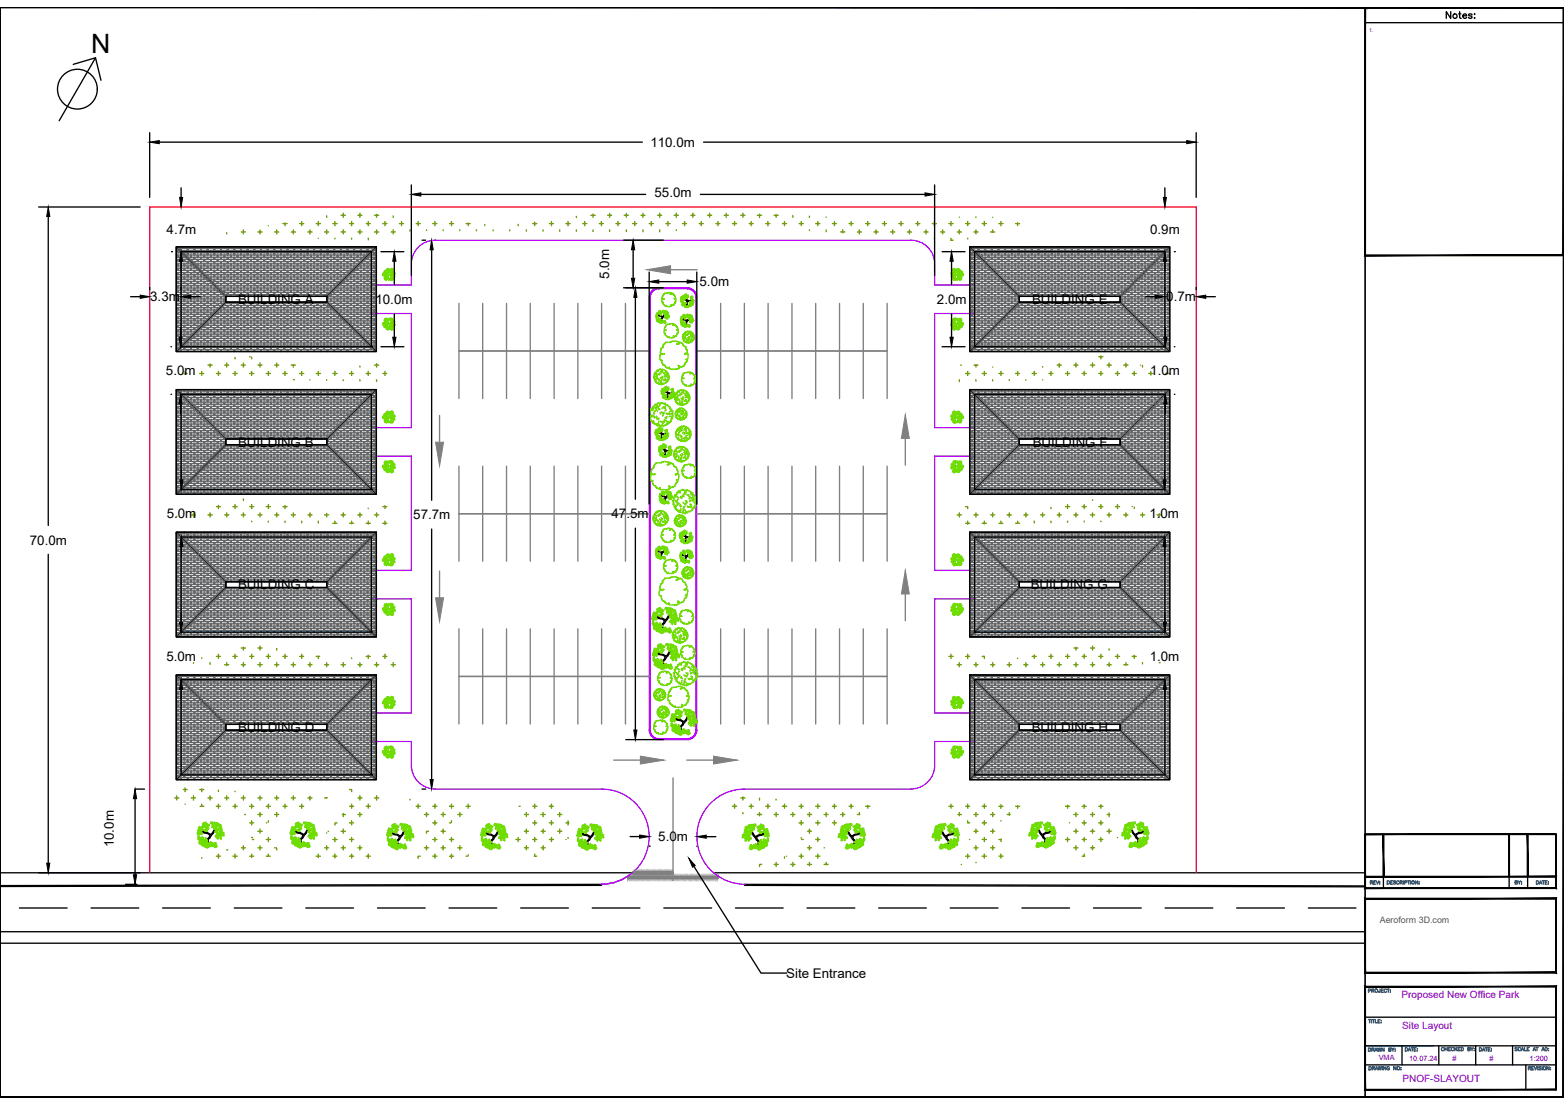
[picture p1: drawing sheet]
<svg xmlns="http://www.w3.org/2000/svg" width="297mm" height="210mm" viewBox="0 0 297 210" stroke-linecap="round" stroke-linejoin="round" font-family="sans-serif">
<defs><g id="words">
<text font-size="5.1" x="17.3" y="10">N</text>
<g font-size="2.5">
<text x="123.5" y="27.9">110.0m</text>
<text x="124.3" y="37.5">55.0m</text>
<text x="31.6" y="44.5">4.7m</text>
<text x="218.4" y="44.4">0.9m</text>
<text x="115.7" y="52.9" transform="rotate(-90 115.7 52.9)">5.0m</text>
<text x="28.5" y="57.2">3.3m</text>
<text x="45.2" y="57.7">BUILDING A</text>
<text x="71.3" y="57.7">10.0m</text>
<text x="132.9" y="54.4">5.0m</text>
<text x="177.9" y="57.7">2.0m</text>
<text x="196" y="57.7">BUILDING E</text>
<text x="221.5" y="57.2">0.7m</text>
<text x="31.5" y="71.3">5.0m</text>
<text x="218.5" y="71.3">1.0m</text>
<text x="45.2" y="84.8">BUILDING B</text>
<text x="196.1" y="84.8">BUILDING F</text>
<text x="31.7" y="98.4">5.0m</text>
<text x="78.5" y="98.7">57.7m</text>
<text x="116.1" y="98.5">47.5m</text>
<text x="218.3" y="98.4">1.0m</text>
<text x="5.7" y="103.4">70.0m</text>
<text x="45.2" y="111.9">BUILDING C</text>
<text x="195.7" y="111.9">BUILDING G</text>
<text x="31.6" y="125.5">5.0m</text>
<text x="218.4" y="125.5">1.0m</text>
<text x="45.2" y="139">BUILDING D</text>
<text x="195.9" y="139">BUILDING H</text>
<text x="21.6" y="161" transform="rotate(-90 21.6 161)">10.0m</text>
<text x="125" y="159.7">5.0m</text>
<text x="149.3" y="185.8">Site Entrance</text>
</g>
<g font-size="1.9" fill="#00f">
<text x="266.2" y="189.6">Proposed New Office Park</text>
<text x="266.3" y="195.4">Site Layout</text>
<text x="266.4" y="205.6">PNOF-SLAYOUT</text>
</g>
<text font-size="1.7" fill="#545454" x="262" y="175.3">Aeroform 3D.com</text>
<g font-size="1.4" fill="#00f">
<text x="261.9" y="201.4">VMA</text>
<text x="267.6" y="201.5">10.07.24</text>
<text x="275.9" y="201.5">#</text>
<text x="282.9" y="201.5">#</text>
<text x="290.5" y="201.5">1:200</text>
</g>
<text font-size="1" fill="#00f" x="260.1" y="6.1">1.</text>
</g></defs>
<!-- layer: 0 -->
<g fill="none" stroke="#000" stroke-width=".25">
<path d="M259.3 1.4v207M78.1 35.1v17.2M79.9 36.9h42.7M133 36.9h42.7M177.5 35.1v17.2M80.2 45.6h.6M82 47.4v47.6M118.4 45.6h7.6M118.4 54.7h7.6M120.2 47.4v5.5M120.7 56.5v38.3M123.3 51.7v44.1"/>
<path d="M125.1 53.5h5.4M132.3 51.7v44.1M82 100.5v47.6M120.7 100.3v38.4M25.7 149.9h1.8M25.7 151.7v14.5M80.2 149.9h.6M118.9 140.5h7.1M119.7 158.9h1.8M134.1 158.9h1.9M0 165.8h120.1M0 177h259.2"/>
<path d="M0 179.2h259.2M3.7 172.5h9M17.3 172.5h9.1M23.8 168h2.2M30.9 172.5h9M44.5 172.5h9.1M58.1 172.5h9M71.7 172.5h9.1M85.3 172.5h9M98.9 172.5h9M112.5 172.5h9M114.3 168l-114.3 .2"/>
<path d="M114.3 168.2l-114.3 .2M120.1 165.8a9 9 0 0 1-5.9 2.2M123.3 160.7h.1M126.1 172.5h9M132.3 160.7v.1M135.5 165.8h123.7M139.7 172.5h9M141.4 168l117.8 .3M141.4 168.2l117.8 .3M153.3 172.5h9M166.9 172.5h9M180.5 172.5h9"/>
<path d="M194.1 172.5h9M207.7 172.5h9M221.3 172.5h9M234.9 172.5h9M248.5 172.5h9"/>
</g>
<!-- layer: SiteBoundary -->
<path d="M28.4 165.8v-126.5h198.8v126.5" fill="none" stroke="#f00" stroke-width=".25"/>
<!-- layer: BuildingOutline -->
<path d="M34.4 47.8h36.1v18.1h-36.1zM185.1 47.8h36.1v18.1h-36.1zM34.4 74.9h36.1v18.1h-36.1zM185.1 74.9h36.1v18.1h-36.1zM34.4 102h36.1v18.1h-36.1zM185.1 102h36.1v18.1h-36.1zM34.4 129.1h36.1v18.1h-36.1zM185.1 129.1h36.1v18.1h-36.1z" fill="none" stroke="#0ff" stroke-width=".25"/>
<!-- layer: WalkWay -->
<g fill="none" stroke="#bf00ff" stroke-width=".25">
<path d="M70.5 59.6h7.6v21.6h-7.6M82.6 45.6h90.4M82.6 45.6a4.5 4.5 0 0 0-4.5 4.5v4h-7.6M123.3 56.5v82.2a1.81 1.81 0 0 0 1.8 1.8h5.4a1.81 1.81 0 0 0 1.9-1.8M123.5 56.5v82.2a1.62 1.62 0 0 0 1.6 1.6h5.4a1.62 1.62 0 0 0 1.7-1.6v-82.2M132.2 56.5a1.62 1.62 0 0 0-1.7-1.6h-5.4a1.62 1.62 0 0 0-1.6 1.6M132.3 56.5v82.2M132.4 56.5a1.81 1.81 0 0 0-1.9-1.8h-5.4a1.81 1.81 0 0 0-1.8 1.8M173 45.6a4.5 4.5 0 0 1 4.5 4.5M177.5 50.2v3.9h7.6M185.1 59.6h-7.6v21.6h7.6M70.5 86.6h7.6v21.7h-7.6"/>
<path d="M185.1 86.6h-7.6v21.7h7.6M70.5 113.8h7.6v21.6h-7.6M185.1 113.8h-7.6v21.6h7.6M70.5 140.9h7.6v4.5M78.1 145.4a4.5 4.5 0 0 0 4.5 4.5M82.6 149.9h31.7M114.3 149.9a9 9 0 0 1 9 9M123.3 158.9a9 9 0 0 1-3.2 6.9M123.3 158.9h.1M132.3 158.9h.1M141.4 149.9h31.6M141.4 149.9a9 9 0 0 0-8.5 5.9 9 9 0 0 0 2.6 10"/>
<path d="M177.5 145.4a4.5 4.5 0 0 1-4.5 4.5M185.1 140.9h-7.6v4.5M120.1 165.8a9 9 0 0 1-5.9 2.2M135.5 165.8a9 9 0 0 0 6 2.2"/>
</g>
<!-- layer: ParkingSpace -->
<g fill="none" stroke="#808080" stroke-width=".25">
<path d="M87.2 57.6v9.1h36.1h-36.1v9M91.7 57.6v18.1M96.2 57.6v18.1M100.7 57.6v18.1M105.2 57.6v18.1M109.7 57.6v18.1M114.3 57.6v18.1M118.8 57.6v18.1M136.9 57.6v18.1M141.4 57.6v18.1M145.9 57.6v18.1M150.4 57.6v18.1"/>
<path d="M154.9 57.6v18.1M159.4 57.6v18.1M164 57.6v18.1M168.5 57.6v9.1h-36.2h36.2v9M87.2 88.6v9h36.1h-36.1v9M91.7 88.6v18M96.2 88.6v18M100.7 88.6v18M105.2 88.6v18M109.7 88.6v18M114.3 88.6v18M118.8 88.6v18"/>
<path d="M136.9 88.6v18M141.4 88.6v18M145.9 88.6v18M150.4 88.6v18M154.9 88.6v18M159.4 88.6v18M164 88.6v18M168.5 88.6v9h-36.2h36.2v9M87.2 119.5v9h36.1h-36.1v9M91.7 119.5v18M96.2 119.5v18M100.7 119.5v18"/>
<path d="M105.2 119.5v18M109.7 119.5v18M114.3 119.5v18M118.8 119.5v18M136.9 119.5v18M141.4 119.5v18M145.9 119.5v18M150.4 119.5v18M154.9 119.5v18M159.4 119.5v18M164 119.5v18M168.5 119.5v9h-36.2h36.2v9"/>
</g>
<!-- layer: Vegetation -->
<g fill="none" stroke="#6edd00" stroke-width=".25">
<path d="M72.7 52.1h.2v.2M72.8 51.9h.3l-.2 .1 .1 .4-.1-.1-.2 .1 .1-.2-.2-.1zM72.8 51.9l.1 .2M72.9 51.6h.2v-.2l.4 .1-.1 .1 .1 .1-.2-.1-.3 .3 .1-.1zM73 52.8h.1l.1-.1v.1l.2 .1 .1 .2-.1-.1v.2l-.1-.2-.2 .1zM73 52.9h.2M73.1 52l.2-.1v.2M73.2 51.5l.1 .1-.2 .1M73.2 52.6h.1M73.2 51.8h.3l-.2 .1 .1 .3-.1 .1v-.1l-.2 .1 .1-.3h-.2zM73.2 52.4l.4 .3h-.1v.2l-.1-.2-.2 .1-.1-.3h.1zM73.2 51.8l.1 .1"/>
<path d="M73.3 53l-.1-.1-.1 .2M73.3 51.6l.3-.1v-.2l.4 .2h-.2l.1 .1h-.1l-.3 .2 .1-.1zM73.3 51.5v.1M73.4 52.7l-.1-.1v.2M73.5 52.7l.1 .1 .1-.1v.1l.3 .1-.1 .3-.1-.2-.2 .1zM73.5 51l.4 .1-.1 .1 .1 .1h-.1l-.4 .2 .1-.1-.2-.2h.3zM73.6 52.9h.1M73.6 51.1l.1 .1-.2 .1M73.6 51.4l.1 .1-.1 .1M73.7 51.7l-.2 .2 .1 .1 .3 .2M73.7 52.1l-.4 .4M73.8 51.1l-.1 .1"/>
<path d="M73.8 51.4l-.1 .1M73.9 53l-.2-.1v.1M73.9 52.2l.1 .1zM73.9 52.3l-.2 .2v.4M74 51.5l.2 .2 .1-.1 .1 .3h-.1v.1l-.4-.3h.1zM74.1 53h.2l.2-.2v.1l.2 .2h-.3l.1 .2-.3-.1zM74.1 51.9l.1 .2-.2 .1 .3 .2M74.1 51.2l.1 .2 .2-.1 .1 .3h-.1v.1l-.4-.3h.1zM74.2 52.3l-.1 .7M74.2 51.8h.2M74.3 51.6l-.1 .2-.1-.1M74.3 53.1l-.1 .1"/>
<path d="M74.3 51.5h.1M74.3 51l.2 .2 .1-.2 .1 .3-.1 .2-.4-.3h.1zM74.3 51.3v.2l-.2-.1M74.4 51.9v.1l.3-.1-.2 .2h.2l-.2 .3-.1-.1h-.1l.1-.1zM74.4 52.5h.2l.3-.2-.1 .1 .2 .1h-.2v.3l-.1-.1h-.2zM74.5 53l-.2 .1 .1 .1M74.5 52.2v.1M74.5 52v.2l.1-.1M74.5 51.3h.2M74.6 51.1l-.1 .2-.1-.1M74.6 52.6l-.1 .1M74.7 51.7v.2l.3-.2-.2 .3h.2l-.2 .3v-.1h-.2l.1-.1z"/>
<path d="M74.8 52.5l-.2 .1 .1 .1M74.8 52.1v.1M74.8 51.9v.2l.2-.1M124.6 60v.1zM124.6 59.8l.1 .2zM124.7 59.6l.1 .1zM124.7 59.4l.1 .1zM124.8 59.9l.1 .2zM124.8 59.8l.1 .1zM124.8 59.7v.1zM124.9 59.6h.2zM124.9 59.5l.2-.1z"/>
<path d="M125 59.9l.2 .1zM125 59.8h.2zM125.1 59.2l.1 .1zM125.1 59.1h.1v.1zM125.1 59.4h.2zM125.2 59.7h.1zM125.2 59.4h.2zM125.2 59.2h.2zM125.2 59h.2l-.1 .1zM125.3 59.8h.2zM125.4 59.5h.2zM125.4 59.2h.2z"/>
<path d="M125.4 59.3h.2zM125.4 59.6l-.1 .1zM125.5 59.6h.2zM125.6 59.3l.2-.1zM125.9 59v.1zM126 59l.1 .2zM126 59.3v.2zM126 59.2l.1 .2zM126.1 59.4l.1 .1zM126.2 59.5v.2zM126.2 59v.2zM126.2 55.7l1.1-.1 .2 .1-.2 .2 .4-.2 .5 .4 .1 .6-.2 .1h.3v.4l-.2 .1 .1 .2-.3 .4-.4 .1-.2-.1 .1 .2-.1 .1h-.7l-.1-.2-.2 .2-.4-.4-.1-.4-.2-.1v-.3v-.2h.4h-.3l-.1-.2 .1-.3z"/>
<path d="M126.2 59.5v.1zM126.3 59l.1 .2zM126.3 59.8v.2zM126.3 59.2l.1 .2zM126.4 59l-.1 .2zM126.4 59.5v.2zM126.4 59.7v.1zM126.4 59.8l.1 .2zM126.5 59.1l.1 .2zM126.5 59.3l.1 .1zM126.6 59.6v.2zM126.6 59.2v.1z"/>
<path d="M126.6 60v.1zM126.7 59.6v.2zM126.7 59.5v.1zM126.7 59.8l.1 .2zM126.7 59.2l.1 .2zM126.8 59.4v.2zM126.8 59.5l.1 .2zM126.9 59.7v.2zM126.9 59.9v.2zM127 60l.1 .1zM129.3 56.8l.1 .1zM129.3 57l.2 .1z"/>
<path d="M129.3 56.7h.1zM129.3 56.9l.2-.1zM129.3 57.3l.2 .1zM129.3 57.2l.2-.1zM129.3 56.5l.2 .1zM129.3 56.4h.2zM129.5 56.6h.1zM129.5 56.8h.1zM129.5 57.8l.1 .1zM129.5 56.3h.2zM129.6 57.6l.1 .2zM129.6 58l.1 .1z"/>
<path d="M129.6 57l-.1 .2zM129.6 56.4h.2zM129.6 56.3l.2-.1zM129.6 57.4l.2 .2zM129.6 57.1h.2zM129.6 57l.2-.1zM129.7 57.8l.1 .1zM129.7 56.8l.2 .1zM129.7 56.7h.2zM129.7 60h.2zM129.7 57.6l.2 .1zM129.8 56.5h.1z"/>
<path d="M129.8 56.4l.1-.1zM129.8 56.2h.1zM129.8 59.8l-.1 .1zM129.8 57.9v.2zM129.8 56.9h.2zM129.9 57.9l.1 .1zM129.9 57.6l.1 .1zM129.9 56.7l.1-.1zM129.9 60h.1zM129.9 57.7v.2zM129.9 56.3h.2zM129.9 57.4l.2 .2z"/>
<path d="M130 59.7l-.1 .2zM130 58l.1 .2zM130 56.1h.2zM130 58.3h.2zM130 56.7h.2zM130 56.6l.2-.1zM130 59.9h.2l-.1 .1zM130 57.6l.2 .1zM130.1 56.3l.2 .1zM130.1 55.9l-.1 .1zM130.1 56.2h.2zM130.2 58v.2z"/>
<path d="M130.2 55.9h.1zM130.2 57.7l.1 .2zM130.2 58.3h.2zM130.2 57.5v.2zM130.3 58.1l.1 .1zM130.3 56.1h.2zM130.3 56.4l-.1 .2zM130.3 57.9l.1 .1zM130.3 58.1h.2zM130.3 56.3h.2zM130.4 56.2l.1-.1zM130.4 58.3h.2z"/>
<path d="M130.4 56.6h.2zM130.4 56.4h.2zM130.4 57.9l.2 .1zM130.5 58.1h.2zM130.5 59.7v.2zM130.5 56.1h.2zM130.6 57.9l.1 .2zM130.6 58.3h.1zM130.6 56.4l.1-.1zM130.6 59.7l.1 .2zM130.6 58.1l.2 .2zM130.7 59.9v.2z"/>
<path d="M130.8 59.7l.1 .2zM130.9 57.8l.1-.1zM130.9 58.2l.1-.1zM130.9 57.5l.1-.1zM130.9 59.8l.1 .2zM131 60v.1zM131 59.8l.1 .1zM131 57.5l.2-.1zM131.1 57.8l.1-.1zM131.1 57.8v.1l-.1 .1zM131.1 57.6l.2 .1zM131.1 58l.2 .1z"/>
<path d="M131.1 57.3l.2 .1zM131.1 59.8l.1 .2zM131.1 57.9l.2-.1zM131.1 58.1v.1zM131.2 57.7l.2 .1zM131.2 56.4l-.1 .1zM131.2 56.7h.1v.1zM131.2 56.8v.2zM131.3 59.9l-.1 .2zM131.3 56.5l.1 .1zM131.3 57.1v.1zM131.3 56.3h.2l-.1 .1z"/>
<path d="M131.3 57.3l.1 .1h-.2zM131.3 57.9v.2zM131.3 56.9v.2zM131.3 56.8l.2-.1zM131.3 57.5v.1zM131.4 60v.1zM131.4 58l.2-.1zM131.4 56.6h.2zM131.4 57.5h.2zM131.4 57.2l.2 .1zM131.4 57.6l.1 .1-.1 .1zM131.5 57.8h.1z"/>
<path d="M131.5 57.4h.1zM131.5 57v.1zM131.5 57.3l.1 .1-.1 .1zM131.5 56.3v.2zM131.5 57.7l.2-.1zM131.5 56.8v.2zM131.6 57.1l.1-.1v.1zM131.6 57.5h.1zM131.7 57.3l.1 .1zM131.7 57.1l.1 .1zM180.7 51.7l.2 .2v-.2l.1 .6-.1-.1-.1 .1-.2-.3h.2zM180.7 52.4l.5 .1-.1 .1h.1l-.4 .2 .1-.3h-.3l.2-.1z"/>
<path d="M180.8 51.9v.2l-.1-.1M180.8 52.5l.2 .1-.1 .1M180.8 52.1v.1M181 51.9l.2 .1 .1-.1-.1 .3 .1 .1h-.1v.1l-.3-.3h.2zM181 52.6l.1 .1M181 51l.2 .2 .1-.2v.2h.1l-.3 .1v.2l-.2-.1zM181 52.9l.5 .1-.1 .1h.1l-.3 .2v-.2h-.2l.2-.2zM181.1 51.1v.2l.2-.1M181.1 51.3h-.1M181.1 52v.2l-.1-.1M181.1 52.2v.1M181.2 53l.1 .1-.1 .1"/>
<path d="M181.3 51.3l.1 .1 .1-.2 .1 .2 .1-.1-.4 .4v-.1h-.2zM181.3 51.3v.2l.2-.1M181.3 51.6l.2 .1 .1-.2v.2l.1-.1-.3 .3v.1l-.2-.1zM181.3 53.1l.1 .1M181.3 51.5h-.1M181.4 51.6v.2l.2-.1M181.4 52.3l.1 .7M181.4 51.8h-.1M181.5 51.9v.2l.2 .1-.4 .2M181.7 52.9l.2-.1 .1-.1v.1h.2l-.2 .3-.1-.1-.2 .2v-.2l-.1 .1zM181.7 52.1l.1 .2zM181.7 52.3l.2 .2v.4"/>
<path d="M181.7 51.4l.4-.1-.1 .2 .3 .1-.2 .1h.1l-.5-.1 .1-.1zM181.7 52.2h.1M181.8 51.1l.3-.1v.2h.2l-.2 .2h.1l-.5-.1zM181.8 53l.1-.1 .1 .1M181.8 51.4l.1 .1M181.9 51.1v.1M181.9 52.1l.5 .4M182 51.7l.1 .2v.1l-.3 .2M182 51.4l-.1 .1 .2 .1M182.1 51.1l-.2 .1 .2 .1M182.1 52.6l.3-.1v-.1v.1h.2l-.2 .3-.1-.1-.2 .2v-.2l-.1 .1zM182.1 52.9h-.2"/>
<path d="M182.2 52.9l.3-.1v-.1v.1h.2l-.2 .3-.1-.1-.1 .2zM182.2 52.7l.2-.1v.2M182.2 51.7l.1 .2 .1-.2 .2 .3h-.2l.1 .3h-.2zM182.2 51.5l.3-.1v.2h.3l-.3 .2h.2l-.5-.1 .1-.1zM182.3 51.5l.1 .1M182.3 53l.2-.1v.2M182.4 51.8v.1M182.5 51.5l-.1 .1 .1 .1M182.5 52.6h-.1M182.5 52l-.1-.1v.2M182.6 51.9l.1 .1 .1-.2 .2 .3-.2 .1 .1 .2-.2-.1v.1zM182.6 52.9h-.1"/>
<path d="M182.8 51.9v.2M182.9 52.1h-.1v.2M72.7 61.3h.3v.5l-.1-.1v.1l-.3-.2 .2-.1zM72.7 79.2h.2v.2M72.8 79h.3l-.2 .5v-.1l-.2 .1 .1-.2-.2-.1zM72.8 79l.1 .2M72.9 61.4v.2h-.2M72.9 61.6l-.1 .1M73 78.6l.1 .1v-.2h.2l.2 .3-.5 .1zM73 61.9l.5 .1-.1 .1v.1l-.3 .1v-.2h-.2l.2-.2zM73 79.9l.1 .1 .1-.2v.1l.2 .1v.3l-.1-.2-.2 .2zM73.1 60.5l.2 .2 .1-.3v.3l.1-.1-.3 .2v.2l-.2-.2z"/>
<path d="M73.1 62l.2 .1-.1 .1M73.1 61.4l.2 .1 .1-.1v.5l-.1-.1v.2l-.3-.3 .2-.1zM73.1 79.1l.2-.1v.2M73.1 79.6h.1l.1-.1v.1l.3 .2-.1 .1v.1l-.1-.2-.2 .1zM73.1 60.6l.1 .2 .1-.1M73.2 78.6l.1 .1-.2 .1M73.2 79.7h.1M73.2 78.9h.3l-.2 .1 .1 .4-.1-.1-.2 .1 .1-.2-.2-.1zM73.2 60.8h-.2M73.2 60.8l.2 .2 .1-.3v.2l.1 .1-.3 .1v.2l-.2-.2zM73.2 78.9l.1 .1M73.3 61.6v.2l-.2-.1"/>
<path d="M73.3 60.9v.2l.1-.1M73.3 62.1v.1M73.3 61.8l-.1 .1M73.3 61.2l.4 .4M73.3 61.1h-.1M73.3 78.3h.3l-.1-.2 .4 .1-.1 .1 .1 .1-.5 .2 .1-.1zM73.3 78.6h.3v-.2l.4 .2h-.2l.1 .1h-.1l-.2 .2zM73.3 78.6v.1M73.4 62.3l.5 .1-.1 .1 .1 .1h-.4l.1-.1h-.3l.2-.2zM73.4 61.9l.5 .2-.1 .1 .1 .1h-.3v-.2h-.3l.3-.1zM73.4 79.8l-.1-.1v.2M73.5 62.4l.2 .1-.1 .1"/>
<path d="M73.5 79.8l.1 .1 .1-.1v.1l.3 .2h-.1v.2l-.1-.2-.2 .1zM73.6 62.1l.1 .1-.1 .1M73.6 78.2l.1 .1-.2 .1M73.6 78.5l.1 .1-.1 .1M73.6 60.6l.2 .1 .1-.2v.2h.1l-.3 .1v.2l-.2-.1zM73.7 78.8l-.2 .2 .1 .2 .3 .1M73.7 60.6v.2l.2-.1M73.7 79.2l-.4 .4M73.7 60.8v.4l.2 .2M73.7 60.8h-.1M73.7 62.5l.1 .1M73.7 62.2h.1"/>
<path d="M73.8 78.2l-.1 .1M73.8 78.5l-.1 .1M73.9 79.3h.1M73.9 61.5l-.3 .1-.1 .2 .2 .2M73.9 61.5h.1M73.9 61.4l.1 .1h-.1M73.9 61.4v.1M73.9 79.3l.1 .1zM73.9 79.4l-.2 .2v.4h-.1M74 61.9l.2-.1 .1-.1v.1h.1l-.1 .3-.1-.1-.2 .2zM74 62.2l.3-.1v-.2l.2 .2-.1 .3-.2-.1-.1 .2zM74 78.6l.2 .2 .1-.1 .1 .4-.1-.1v.1l-.1-.1-.3-.2z"/>
<path d="M74.1 60.7l.1 .7M74.1 62l.1-.1 .1 .1M74.1 78.9l.1 .3-.2 .1 .3 .2M74.1 78.3l.1 .2 .2-.1 .1 .3h-.1v.1l-.4-.3v-.1l.1 .1zM74.1 60.5l.4-.1-.1 .2h.3l-.2 .2h.1l-.5-.1 .1-.1zM74.1 62.3l.2-.1v.1M74.2 60.5l.1 .1M74.2 79.4l-.1 .7M74.2 78.9h.2M74.3 78.7l-.1 .2-.1-.1M74.3 62.4l.2-.1v-.1l.1 .1h.1l-.1 .3-.1-.1-.2 .2zM74.3 78.6h.1"/>
<path d="M74.3 61.3h.3l.1 .2-.2 .1 .2 .2-.3-.1v.1zM74.3 61.3l-.3 .2h.2l-.1 .3M74.3 78.1l.2 .2 .1-.1 .1 .3h-.1v.1l-.4-.3h.1zM74.3 78.5v.1l-.2-.1M74.4 61.9h-.2M74.4 62.5l.1-.1 .1 .2M74.4 79v.1l.3-.1-.2 .2 .2 .1-.2 .2-.2-.1 .1-.1zM74.4 79.6h.2l.3-.2-.1 .1 .2 .2h-.2v.2h-.3zM74.4 60.5l-.1 .1 .2 .1M74.4 62.2h-.1M74.5 61l.3-.1v.2h.2l-.2 .2h.1l-.5-.1 .1-.1zM74.5 79.3v.1"/>
<path d="M74.5 79.1v.2h.1M74.5 61.4v.1M74.5 78.4h.2M74.5 61l.1 .1M74.6 78.2l-.1 .2-.1-.1M74.6 61.5h-.1v.2M74.6 61.4h.3l.1 .2-.2 .1 .2 .2-.3-.1v.1zM74.6 79.7l-.1 .1M74.7 62.4h-.2M74.7 78.9v.1l.3-.1-.2 .2 .2 .1-.2 .2-.2-.1 .1-.1zM74.7 61l-.1 .1 .2 .1M74.8 79.6l-.2 .1 .1 .1"/>
<path d="M74.8 79.2v.1M74.8 79v.2l.2-.1M74.8 61.5v.1M75 61.6h-.2v.2M124.2 79.9h-.2l.2 .3-.4 .1 .2 .1 .2-.1-.1 .1h.3l-.1 .2 .2-.2v.2h.3M124.2 79.4l.1-.1v-.2l-.3-.3v.4l-.2-.1-.1-.2-.3 .1 .2 .3h-.1l.1 .3h-.2l.4 .4v.1h.2M124.6 72.2l-.2 .3 .4 .1v.2l.1-.2-.1 .3 .3-.2v-.3M124.6 71.7v-.2l-.2-.1-.3 .1 .2 .2-.1 .2h.2v.4l.4-.3M124.6 60.5l.1-.1v.2zM124.6 77.3l.1 .3h-.2l-.1-.2-.4 .2v.3l-.2 .1M124.6 60.3l.1 .1zM124.6 76.9l-.2-.1v.2l-.4 .2-.1 .1 .1 .2h-.2l.1 .2-.3-.1 .1 .2-.1 .2-.1-.1 .1 .2h-.1v.1l-.2 .7h.2"/>
<path d="M124.7 60.7l.1 .2zM124.7 60.1l.1 .1zM124.8 79.1l-.3 .2h.3v.4h.2l.1-.3M124.8 60.6h.1l-.1 .1zM124.8 60.8v.2zM124.8 78.1v-.2h-.3v.2l-.3 .2 .1 .3M124.9 60.7v.1zM124.9 71.1l-.5-.4v.4h-.2l.1 .3M124.9 71.3l-.2 .1v.4h.2M124.9 60.5l.1 .1zM124.9 61v.1zM125 60l.1 .1h-.2z"/>
<path d="M125 72.8v.2h.4M125 60.9l.1-.1v.2zM125 61.1l.1 .1zM125 70.4l.1-.2 .3-.1v.1l.2 .1 .2-.1v.2l-.2 .1 .2 .1-.2 .1-.1-.1M125 60.4l.1 .2zM125 60.7l.1 .1zM125.1 60.6v.1zM125.1 70.5h-.2v-.3v.3h-.2v.1l-.1 .2M125.1 71.9l-.1 .3 .2-.1v.1M125.1 60.8l.1 .2zM125.1 61l.1 .1zM125.2 61.1v.2z"/>
<path d="M125.2 60.6v.2zM125.2 77.2l.1-.3-.2-.5-.1 .2h-.2l-.1 .4 .3 .2-.2 .2 .2-.1v.3l.3 .1-.2 .1h.3M125.3 61.3h.2zM125.3 60.7l.1 .1zM125.3 61l.1 .1zM125.3 60.5l.1 .1zM125.3 61.1v.1zM125.3 60.8l.1 .2zM125.3 76.9l.2-.2v-.3l.3 .3 .4-.1v.3l.2-.3 .1 .5-.1 .1M125.4 78.7v-.3l.2-.1 .6 .2-.3 .1 .1 .3-.2 .1M125.4 61.4h.2zM125.5 61.1v.1z"/>
<path d="M125.5 60.7v.1zM125.5 60.9l.2 .1zM125.5 71l-.1-.2v.2l-.2-.1-.1 .1 .2 .2M125.6 61.2l.1 .2zM125.6 61.1l.2 .1zM125.6 74.3l.2 .1zM125.6 74.2h.2zM125.6 74.5l.2 .1zM125.6 74.4h.2zM125.6 74.8l.2 .1zM125.6 74.7h.2zM125.7 72.2l-.2 .2v.2a.21 .21 0 0 0 0 .3 .21 .21 0 0 0 .2 .1l.1-.2-.2-.2"/>
<path d="M125.7 74.1h.1zM125.7 73.9h.1zM125.7 61h.2zM125.7 71.5l.2 .2-.1 .3-.4-.3M125.8 61.2h.1zM125.8 77.6l.1-.2v.2v-.3h.3v.2l.1-.1 .1 .1-.1 .1 .2 .2-.2 .3M125.8 74.2l.1-.1zM125.8 74.4l.1-.1zM125.8 75.3l.1 .2zM125.8 74.6h.2zM125.8 70.2l.1-.1 .8 .4-.1 .2 .3 .1 .1 .5M125.8 60.9l.1 .1z"/>
<path d="M125.8 73.9l.2-.1zM125.9 70.8h.2l.2 .3-.2 .1M125.9 61.1l.1 .1zM125.9 75.2l.1 .1zM125.9 73.9l.2 .1zM125.9 73.8h.2zM125.9 75.5l.1 .1zM125.9 61h.2zM125.9 75l.2 .1zM125.9 74.6l.2 .1zM126 74.5h.1zM126 75.3l.1 .1z"/>
<path d="M126 74.4h.2zM126 61.2l.2 .1zM126 75.1l.2 .1zM126.1 74l.2 .1zM126.1 73.9h.2zM126.1 73.7h.2zM126.1 61.1h.2zM126.1 75.4v.2zM126.1 74.2l-.1 .1zM126.2 79.7l.1 .1-.1 .3-.2-.1-.1 .1h-.1l-.1 .1-.3-.2M126.2 75.4l.1 .1zM126.2 61.3l.2 .1z"/>
<path d="M126.2 75.2v.2zM126.2 74.2l.1-.1zM126.2 74.4l-.1 .1zM126.2 75.1v.1zM126.3 60.9v.2zM126.3 73.8h.1zM126.3 75.6l.1 .1zM126.3 75l.1 .1zM126.3 71.9l.2 .1-.1 .3h-.4l-.1-.2M126.3 60.2v.2zM126.3 73.6l.2 .1zM126.3 73.5h.2z"/>
<path d="M126.3 75.8h.2zM126.3 61.2l.1 .1zM126.3 74.2l.2 .1zM126.4 65l.9 .1 .5-.3h.7l.4 .2v.2l-.4 .2 .8-.3 .3 .2 .2 .4 .5 .2v.4l.2 .2v.5l-.4 .1v.2l.5-.1 .1 .4-.1 .6-.3 .1 .2 .1v.2l-.4 .4-.2 .5-.7 .2-.4-.3 .2 .5-.2 .2h-1.4h-.3v-.4v.3h-.2l-.5-.3-.1-.3-.4-.1-.2-.5 .1-.3-.5-.2v-.6l.1-.5h.8h-.6l-.2-.3 .2-.7 .3-.2v-.4l.4-.4zM126.4 75.1l.1 .1zM126.4 70.6l.3 .4-.2 .2h.2M126.4 79.8l.3 .4 .2-.1 .2 .3-.4 .2-.2-.1 .1 .3-.4-.1-.2 .4-.3-.4 .1-.3 .4-.2M126.4 73.8l.2 .1zM126.4 73.7h.2zM126.4 60.3l.1 .1zM126.4 60l.1 .2zM126.4 74v.2z"/>
<path d="M126.5 60.4v.2zM126.5 75.5v.2zM126.5 76.9h.3v.2h.2l.1 .2h.2v.1l-.1 .2h.2l-.1 .2 .3-.1-.1 .2M126.5 75.3l.1 .1zM126.5 75.9l.2-.1zM126.5 74h.2zM126.6 73.4l-.1 .1zM126.6 75v.2zM126.6 60.2l.1 .2zM126.6 73.7l.2-.1zM126.6 75.7l.1 .1zM126.6 75.4l.1 .1z"/>
<path d="M126.6 75.6h.2zM126.6 61.6l1.1-.1 .2 .1-.2 .2 .4-.2 .5 .5 .1 .4-.2 .3 .3-.1v.2l-.4 1-.3 .1-.2-.2 .1 .2-.2 .1h-.7l-.1-.2v.2h-.1l-.5-.4-.3-.7 .1-.3h.4l-.4-.1v-.4l.2-.1v-.2zM126.7 71.6l.3 .1 .1-.1h-.1a.19 .19 0 0 0-.1-.3 .19 .19 0 0 0-.2 .2l-.2-.1-.2 .2M126.7 72.5l-.1 .2-.1-.1-.2 .3-.2-.1-.1 .1-.1-.1v.2l-.1-.1M126.7 79.1l-.2 .1 .1 .2h-.3M126.7 73.8l.2 .1zM126.7 73.7h.2zM126.7 75.9l.2-.1zM126.7 74.1h.2zM126.7 60.3l.1 .1zM126.7 74l.2-.1zM126.8 60v.2z"/>
<path d="M126.8 60.4v.2zM126.8 60.2l.1 .2zM126.8 71.7l.3 .2-.2 .2v.2l-.2-.1 .2 .2-.4-.1M126.8 75.4v.1zM126.8 75.6l.2 .1zM126.9 75.5l.1 .1zM126.9 75.9l.2-.1zM126.9 73.9h.2zM126.9 73.5v.2zM127 75.7l.1 .1zM127 79.2l.5-.1 .3 .3h-.4l.3 .2-.3 .3 .1 .1-.1-.1v.3l-.2-.2-.3 .1M127 60.1l.1 .2z"/>
<path d="M127.1 78.3l.4-.3 .3 .1-.1 .1a.3 .3 0 0 1-.1 .4 .3 .3 0 0 1-.4-.1l-.1 .2v-.2l-.3 .2v-.2l-.2 .1-.1-.1M127.2 75h.2zM127.2 75.3h.2zM127.3 75.5l.2-.1zM127.3 75.6v.2zM127.4 75.3l.2-.1zM127.4 75.7l.2-.1zM127.4 75l.2-.1zM127.4 74.8l.2 .1zM127.4 75.1l.2 .1zM127.4 75.5l.2 .1zM127.4 74l.2-.1v.2z"/>
<path d="M127.5 75.4h.2zM127.5 75.2l.2 .1zM127.6 74.4l-.1 .1zM127.6 74.6l.1 .1zM127.6 75.1l.1-.1zM127.6 74.2v.2zM127.6 74.5l.1 .1zM127.6 74.9l.1 .1h-.1zM127.6 74v.2zM127.7 75.4v.1l-.1 .1zM127.7 74.3h.1zM127.7 78.5l.1 .6-.1 .1"/>
<path d="M127.7 73.8v.1zM127.7 74.9h.2zM127.7 75.5l.2-.1zM127.7 74.1l.2 .1zM127.7 75.1l.2-.1zM127.8 74.5l.1 .1zM127.8 75.1l-.1 .2zM127.8 75.3l.2 .1zM127.8 74.9l.2 .1zM127.8 74.4l.1 .1zM127.8 74.7l.1 .1zM127.8 73.8v.2z"/>
<path d="M127.9 75l.2 .1zM128 75.1v.1l-.1 .1zM128 74.5l-.1 .1zM128 74.8h.1v.1zM128 74.6l.1 .1zM128.5 76.2l-.1 .2 .2 .1 .1 .2 .1-.1v.2l.3-.1v-.4M128.5 75.7v-.1a.26 .26 0 0 0-.2-.3 .26 .26 0 0 0-.3 .2l.2 .1-.1 .3h.2v.4l.2-.2v-.1l.3-.1M128.7 79.2l-.2 .2 .4 .2M128.7 79v-.2l-.2-.1v.2l-.1-.2-.1 .1 .1 .3h-.2l.3 .2M128.8 75l-.4-.4v.4h-.3l.1 .3M128.8 75.2l-.2 .2v.3h.3M128.9 77.9v.2l-.2-.1-.2 .3"/>
<path d="M128.9 77.7l-.4 .2v.2h-.1l-.2 .5 .1 .2M128.9 76.8l.1 .1h.4M128.9 78.8l-.1 .1 .1 .2 .2-.1M129 74.3v-.1l.4-.2-.1 .1h.5v.3h-.3l.3 .1-.2 .1h-.2M129 78.3l-.2-.1-.1 .2v.2M129.1 74.5l-.2-.1v-.2l-.1 .2h-.2v.3M129.1 75.9l-.1 .2 .1-.1 .1 .2M129.1 79.3l-.2 .4 .3-.1v.2l.2-.1M129.2 77.9l-.1-.4-.2 .3 .3 .4M129.2 60.7l.1 .2zM129.2 77.7l.1-.2 .3 .1v.1l.2-.1v.3M129.2 78.6l.1-.2 .3 .1-.1 .3"/>
<path d="M129.3 60.6h.1zM129.3 61.2v.2zM129.3 60.3l.1 .2zM129.3 61v.2zM129.3 60.2l.1 .1zM129.4 61.5l.1 .1zM129.4 61.7l.1 .1zM129.4 60.8v.1zM129.4 61.3l.1 .1zM129.4 60.7l.1 .1zM129.4 78.1l.2-.2 .2 .3-.1 .1M129.5 60.5v.2z"/>
<path d="M129.5 60.4v.2zM129.5 61.2h.1v.2zM129.5 61.4l.1 .1zM129.5 75l-.2-.2v.1h-.2l-.1 .1 .2 .1M129.5 61.7l.1 .1zM129.6 60.3l.1 .1zM129.6 60.2h.1zM129.6 60.8h.1l-.1 .1zM129.6 60.7h.2zM129.6 76.2l-.2 .1 .1 .3a.22 .22 0 0 0-.1 .3 .22 .22 0 0 0 .3 .1v-.3l-.1-.1M129.6 61.7l.1 .1zM129.6 61.8l.1 .1z"/>
<path d="M129.6 60.6l.2-.1zM129.6 79.1v.2h-.3M129.6 61.2l.1 .1zM129.6 61.3l.1 .2zM129.6 75.4l.2 .1 .1 .1-.2 .3-.3-.3M129.7 61.4v.2zM129.7 60.1h.2zM129.8 61.8v-.1l.1 .2zM129.8 61.6l.1 .1zM129.8 79.2l.3 .3h-.3l.1 .2-.3-.1v.2l-.2-.2 .2-.2M129.8 74.2v-.1l.5 .2 .2 .2h.1l-.1 .1 .3 .2 .2 .4h-.1M129.8 61.9v.1z"/>
<path d="M129.8 60.5l.1-.1zM129.8 61.4l.1 .1zM129.8 77.7l.4 .2v.3l.2-.1-.1 .1M129.8 74.7h.2l.3 .3-.2 .2M129.9 60.1h.1zM129.9 62l.2 .1zM129.9 78.8v.2h-.2M129.9 61.4l.1 .1zM129.9 61.6l.1-.1v.2zM129.9 61.8l.1 .1zM129.9 64.5l-.1 .2 .3 .3 .1-.2v.2l.2-.1v-.2M129.9 61.2l.1 .2z"/>
<path d="M130 64.1l-.2-.2-.2 .1 .1 .1-.1 .2h.2v.3l.4-.3M130 60.5l.1 .1zM130 60.4h.1v.1zM130 70.8l1-.1 .3 .1-.3 .2 .4-.2 .5 .4 .1 .5-.2 .3 .3-.1v.4l-.2 .1 .1 .2-.3 .4-.3 .1-.2-.1 .1 .2-.1 .1h-.8l-.1-.2v.2h-.1l-.5-.4-.1-.4-.2-.1v-.3l.1-.2h.4h-.3l-.1-.2 .1-.3zM130 60.2h.2zM130 60.1l.2-.1-.1 .1zM130 78.9l.3-.1 .2 .2h-.2l.1 .1-.2 .3-.2-.1M130.1 62.1h.1zM130.1 61.4v.2zM130.1 61.8v.1zM130.1 78.5l.1-.2h.3l-.2 .3-.5-.1M130.1 60.3h.2l-.1 .1z"/>
<path d="M130.2 61.7h.1zM130.2 63.8l-.2 .4h.2M130.2 63.7l-.4-.3v.3h-.2l.1 .2M130.2 61.9l.1 .2zM130.2 61.9h.2zM130.2 60h.2l-.1 .1zM130.3 65l.3 .1M130.3 75.8l.1 .2-.1 .2-.3 .1-.1-.2M130.3 63.1l.3-.2 .1 .1h.2v.1l-.2 .1 .2 .1h-.3M130.3 61.7l.2 .1zM130.3 74.5l.3 .5-.1 .1 .2 .1M130.4 63.2h-.2v-.2l-.2 .4"/>
<path d="M130.4 64.3l-.1 .2h.2M130.4 61.9l.2 .1zM130.4 78.5v.4M130.5 61.6v.2zM130.5 61.8l.1 .2zM130.6 61.7l.2 .1zM130.6 75.5l.3 .2 .2-.1-.1-.1a.2 .2 0 0 0-.1-.2 .2 .2 0 0 0-.3 .1l-.2-.1-.2 .2M130.6 76.4l-.1 .2h-.1l-.2 .2h-.3v.2l-.1-.2M130.6 60.1v.1zM130.7 61.9l.1 .1zM130.7 63.6l-.1-.1v.1l-.2-.1 .1 .2M130.7 61.8l.2 .1z"/>
<path d="M130.7 75.7l.3 .1-.2 .2v.2h-.2l.2 .2-.4-.1M130.8 60.1v.2zM130.8 64.5l-.2 .5 .2 .2v-.4M130.8 60.3l.1 .1zM130.8 63.9l.2 .2-.2 .3-.2-.3M130.8 62l.2 .1zM130.9 60.2v.1zM130.9 61.7l.1 .1zM130.9 63l.1-.1 .6 .3-.1 .1 .2 .1 .1 .4M130.9 60.6v.1zM131 63.4l.3 .2-.2 .2M131 61l-.1 .1z"/>
<path d="M131 61.9l.1 .2zM131 60.2l.1 .2zM131 60.4l.1 .2zM131.1 60.6v.1zM131.1 61v.2zM131.1 60.8v.1zM131.1 61.2l.1 .1zM131.1 60l.1 .2zM131.2 60.3v.2zM131.2 61v.1zM131.3 64.3l.1 .1-.1 .2h-.2l-.1-.1M131.3 60.7v.2z"/>
<path d="M131.3 60.4l.1 .2zM131.3 60.2v.2zM131.3 63.3l.3 .3-.2 .1 .2 .1M131.3 60.6l.1 .1zM131.4 61v.2zM131.4 60.7l.1 .2zM131.4 61.2v.2zM131.4 60.1l.1 .2zM131.4 60.9l.1 .2zM131.5 60.4v.2zM131.5 60.2v.2zM131.5 60.7v.1z"/>
<path d="M131.6 64l.3 .1-.2-.3-.5 .3M131.6 64.7l-.3 .3-.4 .1M131.6 60.7l.1 .2zM131.7 60.9v.1zM131.7 64.1l.2 .2-.2 .3h-.1l.1 .1-.3-.1M180.6 61.1h.3l-.1-.2 .4 .2h-.1l.1 .1-.1-.1-.2 .3zM180.7 78.9l.2 .1v-.1l.1 .5-.1-.1-.1 .1-.2-.2 .2-.1zM180.7 79.5l.5 .1-.1 .1 .1 .1-.4 .1 .1-.2h-.3l.2-.2zM180.7 61.6h.1v.2M180.7 61.4l.3 .1-.1 .4v-.1l-.2 .1 .1-.2-.2-.1zM180.8 61.5v.1M180.8 79v.2l-.1-.1"/>
<path d="M180.8 79.6l.2 .1-.1 .1M180.8 79.2v.1M180.9 61l.1 .1-.2 .1M180.9 62.2l.1 .1 .1-.1v.1l.3 .2-.1 .2-.1-.2-.2 .1zM181 60.6h.2v-.2h.2l.2 .3-.5 .1h.1zM181 79l.2 .1 .1-.1v.5l-.1-.1-.1 .1-.2-.2 .2-.1zM181 62.4h.1M181 61.5h.1v.2M181 79.7l.1 .1M181 78.2l.2 .1 .1-.2v.2h.1l-.3 .2v.1l-.1-.1h-.1zM181 80l.5 .1-.1 .1h.1l-.3 .2v-.2h-.2l.2-.2zM181 61.3l.3 .1h-.1l.1 .4-.1-.1-.2 .1 .1-.2-.2-.1z"/>
<path d="M181.1 78.2v.2l.2-.1M181.1 61l-.1 .1M181.1 78.4h-.1M181.1 61.4v.1M181.1 79.1v.2h-.1M181.1 79.3v.1M181.2 62l.1 .1v-.2v.2l.3 .1-.1 .3-.1-.2-.1 .1zM181.2 62.2h.1M181.2 60.5l.1 .1-.1 .1M181.3 78.4l.1 .1 .1-.2 .1 .2 .1-.1-.1 .2-.3 .1v.1v-.1h-.2zM181.3 62.5l-.2-.1v.2M181.3 61.7l.1 .1v-.1v.1l.3 .1v.2l-.1-.2v.3l-.1-.2-.2 .1z"/>
<path d="M181.3 61.9h.1M181.3 78.5v.1l.2-.1M181.3 78.7l.2 .1 .1-.2v.2l.1-.1-.1 .2-.2 .1v.1v-.1h-.2zM181.3 61.3l.4 .2h-.2v.3M181.3 78.6h-.1M181.4 78.7v.2l.2-.1M181.4 79.4l.1 .7M181.4 78.9h-.1M181.4 60.5l-.1 .1M181.5 62.3l-.2-.1v.1M181.5 78.9v.3l.2 .1-.4 .2M181.5 60.7l-.1 .7"/>
<path d="M181.6 62l-.2-.1v.1M181.7 79.3h.1zM181.7 61.4h.1zM181.7 62.1h.1l.4-.2-.1 .1 .2 .1h-.3l.1 .2h-.3zM181.7 79.4l.2 .2v.4h.2M181.7 78.5l.4-.1-.1 .2h.3l-.2 .2h.1l-.5-.1 .1-.1zM181.7 60.5l.2 .2 .1-.1 .1 .2-.1 .2-.4-.3h.1zM181.7 62.4h.2l.3-.2-.1 .1 .2 .2-.4 .1zM181.8 79.3h.1M181.8 78.2l.3-.1v.2h.2l-.2 .2h.1l-.5-.1 .1-.1zM181.8 61.5l.3 .1v.2l-.1 .2M181.8 61.5h-.1"/>
<path d="M181.8 78.5l.1 .1M181.9 78.2v.1M181.9 62.2h-.1M181.9 79.2l.5 .4M181.9 60.8v.4l-.2 .2M181.9 60.8h.2M181.9 62.5v.1M182 78.8l.1 .2v.2l-.3 .1M182 60.6l-.1 .2-.1-.1M182 78.5l-.1 .1 .2 .1M182.1 78.2l-.2 .1 .2 .1M182.1 79.7l.3-.1v-.1v.1h.2l-.2 .3-.1-.1-.2 .2z"/>
<path d="M182.1 62.1l-.2 .1 .1 .1M182.1 62.4l-.2 .1 .2 .1M182.1 60.7l.2 .3 .1-.2 .2 .3h-.2v.2l-.4-.3h.1zM182.2 78.9h.3l.1 .2-.2 .1 .1 .2-.2-.1v.1v-.4zM182.2 62l.1 .1 .3-.3-.1 .1 .3 .2h-.3v.2h-.2zM182.2 79.8l.2-.1v.2M182.2 78.6l.3-.1v.2h.3l-.3 .2h.2l-.5-.1 .1-.1zM182.3 61.4v.1l.2-.1-.1 .2 .2 .1-.2 .3-.1-.2-.1 .1 .1-.1zM182.3 60.4l.1 .3 .1-.2 .2 .3h-.2v.2l-.4-.3h.1zM182.3 78.6l.1 .1M182.4 61.2l-.5 .4M182.4 61.8v.1"/>
<path d="M182.4 61.1h.1M182.4 61.6v.2l.1-.1M182.4 62.1l-.1 .1M182.4 60.9v.2l-.2-.1M182.4 78.9v.1M182.5 60.8h.1M182.5 78.6l-.1 .1 .1 .1M182.5 79.7h-.1M182.5 79.1l-.1-.1v.2M182.5 60.6v.2l-.2-.1M182.5 62l-.1 .1 .1 .1M182.6 79l.1 .1 .1-.2 .2 .3-.2 .1 .1 .2-.2-.1v.1z"/>
<path d="M182.7 61.3h.2l-.1 .2 .2 .1-.2 .2-.2-.1h.1zM182.8 61.6v.1M182.8 61.4v.2h.1M182.8 79v.2M182.9 79.2h-.1v.2M72.7 88.4l.2 .1 .1-.1v.5l-.1-.1v.1l-.3-.2 .2-.1zM72.9 88.5v.2h-.2M72.9 88.7l-.1 .2M73 89l.5 .1-.1 .1 .1 .1-.4 .1v-.2h-.2l.2-.2zM73 80h.2M73.1 87.6l.2 .1 .1-.2v.3l.1-.1-.3 .4-.1-.2-.1 .1zM73.1 89.1l.2 .1-.1 .1"/>
<path d="M73.1 88.5l.2 .1 .1-.1v.5h-.2l-.2-.2 .2-.1zM73.1 87.7l.1 .2 .1-.2M73.2 87.9h-.2M73.2 87.9l.2 .1 .1-.1 .1 .2-.3 .1v.2l-.1-.2-.1 .1zM73.3 88.7v.2l-.2-.1M73.3 88v.2l.1-.2M73.3 89.2v.1M73.3 88.9l-.1 .1M73.3 88.3l.4 .4M73.3 88.2h-.1M73.3 80.1l-.1-.1-.1 .2M73.4 89l.5 .1-.1 .2h.2l-.4 .1v-.2h-.3l.3-.1z"/>
<path d="M73.4 89.3l.4 .2h.1l-.1 .1 .1 .1-.4 .1 .1-.3h-.3l.2-.1zM73.5 89.5l.2 .1-.1 .1M73.6 89.2l.1 .1-.1 .1M73.6 87.7l.2 .1 .1-.2v.2h.1l-.3 .2v.1l-.1-.1h-.1zM73.7 87.7v.2l.2-.1M73.7 87.9v.4l.2 .2M73.7 87.9h-.1M73.7 89.6l.1 .1M73.7 89.3l.1 .1M73.9 80.1l-.2-.1v.2M73.9 88.6l-.3 .1-.1 .2 .2 .2M73.9 88.6h.1"/>
<path d="M73.9 88.5l.1 .1zM74 89l.2-.1 .1-.1v.1h.1l-.1 .3-.1-.1-.2 .2zM74 89.3l.3-.1v-.1l.1 .1h.1l-.1 .3-.2-.1-.1 .2zM74.1 87.7l.1 .7M74.1 89.1l.1-.1 .1 .1M74.1 80.1h.2l.2-.2v.1l.2 .2h-.3l.1 .2-.3-.1zM74.1 87.6l.4-.1-.1 .2h.3l-.2 .2h.1l-.5-.1 .1-.1zM74.1 89.4l.2-.1v.1M74.2 87.6l.1 .1M74.3 89.5l.2-.1v-.1l.2 .1-.1 .3-.1-.1-.2 .2zM74.3 80.2l-.1 .1M74.3 88.4h.3l.1 .2-.2 .1 .2 .2h-.3z"/>
<path d="M74.3 88.4l-.3 .2 .2 .1-.1 .2M74.4 89h-.2M74.4 89.6l.1-.1 .1 .2M74.4 87.6l-.1 .1 .2 .1M74.4 89.3h-.1M74.5 88.1l.3-.1v.2h.2l-.2 .2h.1l-.5-.1 .1-.1zM74.5 80.1l-.2 .1 .1 .1M74.5 88.5v.1M74.5 88.1l.1 .1M74.6 88.6h-.1v.2M74.6 88.5l.2 .1-.1-.1h.2l.1 .2-.2 .1 .2 .2h-.3zM74.7 89.5h-.2"/>
<path d="M74.7 88.1l-.1 .1 .2 .1M74.8 88.6v.1M75 88.7h-.2v.2M124.4 99.1l-.2 .3h.3l.1 .2 .2-.1-.1 .3 .3-.2v-.3M124.4 82.1l.2 .1zM124.4 82h.2zM124.4 82.3l.2 .1zM124.4 82.2l.2-.1zM124.5 98.6l-.3-.4-.3 .2 .2 .1-.1 .3h.2v.4l.5-.4M124.5 82.6h.2zM124.5 82.5l.2-.1zM124.5 81.8l.2 .1z"/>
<path d="M124.5 81.7h.2l-.1 .1zM124.6 87.9h.9l.5-.2h.7l.5 .2-.1 .2-.4 .2 .5-.1 .1-.3h.2l.4 .3 .2 .4 .4 .2v.4l.3 .2-.1 .5-.4 .1v.2l.2-.1h.3l.1 .4-.1 .6-.3 .1 .2 .1v.2l-.4 .3-.2 .6-.6 .2-.5-.3 .2 .5-.2 .2h-1.5h-.1l-.1-.4v.3h-.2l-.4-.3-.2-.3-.4-.1-.2-.4 .1-.5-.5-.1v-.6l.1-.5 .6 .1 .2-.1h-.6l-.2-.3 .2-.7 .3-.2v-.4zM124.6 81.9h.2zM124.6 82.1h.2zM124.7 83.1l.1 .1zM124.7 82.4h.1zM124.7 81.6h.1v.1zM124.7 98.2l-.2 .1 .1 .2-.1 .1 .3 .1M124.7 98l-.4-.4-.1 .4h-.2l.1 .2M124.7 82.9l.2 .2zM124.8 81.7h.1zM124.8 83.3l.1 .1z"/>
<path d="M124.8 81.5h.1v.1zM124.8 82.7l.1 .2zM124.8 82.4h.2zM124.8 82.3l.2-.1zM124.8 99.7l.1 .1h.4M124.8 83.1l.2 .1zM124.8 82.1l.2 .1zM124.9 97.3l.4-.3-.1 .1h.4l.1 .2-.2 .1h.2l-.2 .2-.2-.1M124.9 82h.1zM124.9 82.9l.1 .1zM124.9 81.8h.2zM124.9 81.7l.2-.1z"/>
<path d="M124.9 97.4h-.1v-.3l-.1 .3h-.2v.3M124.9 81.5h.2zM124.9 83.2v.2zM125 98.8l-.1 .2h.1l.1 .1M125 82.2h.1zM125 83.2l.2 .1zM125 83v.2zM125 82l.2-.1zM125.1 82.8v.2zM125.1 81.6h.2zM125.1 85.3h.2zM125.1 85.1h.2z"/>
<path d="M125.1 85.5h.2zM125.1 82.7l.1 .2zM125.1 85.4l.2-.1zM125.1 80v.4l-.1 .2-.2-.1 .1 .1-.2 .1v.2l.6-.2 .1 .4 .3-.3M125.1 83.3l.2 .2zM125.1 85.8h.2zM125.1 85.7l.2-.1zM125.2 81.4h.1zM125.2 81.3l.1-.1zM125.2 85h.1zM125.2 94.3v.1zM125.2 83.6h.1z"/>
<path d="M125.2 82h.2zM125.2 84.9h.1zM125.2 81.9l.1-.1zM125.2 94.8l.1-.1v.2zM125.2 82.9l.1 .1zM125.2 94.6l.1 .2zM125.2 94.1l.1 .1zM125.3 81.6l.1 .1zM125.3 81.5l.1-.1-.1 .2zM125.3 85.1h.1zM125.3 93.9v.2zM125.3 85.3h.1z"/>
<path d="M125.3 86.3l.1 .1zM125.3 85.6l.2-.1zM125.3 93.7l.1 .2zM125.3 83.3v.2zM125.3 95l.2 .2zM125.3 95.2l.1 .1zM125.3 94.4l.1 .1zM125.3 83l.2 .2zM125.3 83.6h.2zM125.3 84.8h.2zM125.4 81.8h.1zM125.4 97.9l-.1-.2-.1 .2-.2-.1 .1 .3"/>
<path d="M125.4 86.1l.1 .1zM125.4 94.8l.1 .2zM125.4 94.2l.1 .2zM125.4 81.1l-.1 .2zM125.4 82.8v.2zM125.4 84.9h.2zM125.4 86.4l.1 .2zM125.4 81.4h.2zM125.4 83.4l.2 .1zM125.4 84.7h.2zM125.4 85.9l.2 .1zM125.5 94.1l.1 .1h-.1z"/>
<path d="M125.5 94v.1zM125.5 83.2l.1 .1zM125.5 83.4h.1zM125.5 85.5l.1 .1zM125.5 85.4h.1zM125.5 94.8l.1 .1zM125.5 95l.1 .1zM125.5 99.1l-.2 .2v.2a.22 .22 0 0 0 0 .3 .22 .22 0 0 0 .3 .1v-.3l-.1-.1M125.5 86.2l.1 .2zM125.5 95.2l.1 .2zM125.5 81.6h.2zM125.5 81.4h.2z"/>
<path d="M125.5 85.3l.2 .1zM125.5 85.2l.2-.1zM125.5 93.9h.2zM125.5 93.8l.2-.1zM125.5 98.4h.2l.1 .1-.2 .3-.3-.2M125.5 86.1l.2 .1zM125.6 83.6h.1zM125.6 94.2l.2 .1zM125.6 94.3l.1 .1h-.2zM125.6 81.8l.2 .1zM125.6 81.7h.2zM125.6 85h.2z"/>
<path d="M125.6 84.8h.2zM125.6 95.2l.1 .1zM125.6 95.4l.1 .1zM125.6 94.1h.2zM125.6 84.7l.2-.1zM125.6 86.4v.2zM125.6 94.7l.1 .1zM125.6 94.9l.1 .1zM125.6 85.4l.2-.1zM125.6 95l.2 .1h-.2zM125.6 83.1v.2zM125.6 83.4h.2z"/>
<path d="M125.7 97.1v-.1l.8 .4-.1 .2 .3 .1 .1 .5M125.7 93.5l.2 .1zM125.7 93.4h.2zM125.7 81.4h.2zM125.7 86.4l.1 .1zM125.7 86.2v.2zM125.7 86.1h.1zM125.7 85.1h.2zM125.7 93.7h.2zM125.7 97.7h.3l.2 .3-.2 .1M125.7 83.2l.2 .1zM125.7 83.6h.2z"/>
<path d="M125.8 95.1v.2zM125.8 95.3v.1zM125.8 81.7l.1-.1zM125.8 84.8l.1-.1zM125.8 95.4v.2zM125.8 94h.1zM125.8 85.9l.1 .1zM125.8 94.9v.2zM125.8 86.5l.1 .1zM125.8 83.4l.2 .2zM125.8 84.6h.2zM125.8 84.4h.2z"/>
<path d="M125.8 93.7h.2zM125.8 86.8h.2zM125.8 85.1l.2 .1zM125.9 93.5h.1zM125.9 93.3h.1zM125.9 85h.1zM125.9 95.6h.2zM125.9 86.1l.1 .1zM125.9 95l.1 .1zM125.9 95.1l.1 .2zM125.9 95.3l.1 .2zM125.9 94.8l.1 .1z"/>
<path d="M125.9 84.8h.2zM125.9 94.1h.2zM125.9 84.7l.2-.1-.1 .1zM126 94l.1-.1zM126 84.4l.2-.1zM126 86.4v.2zM126 93.7l.2 .1zM126 86.2l.2 .1zM126 86.8h.2zM126 93.5l.2-.1zM126 95.6l.2 .1zM126.1 95v.1z"/>
<path d="M126.1 95.4h.1l-.2 .1zM126.1 86v.2zM126.1 86.6l.1 .1zM126.1 93.5l-.1 .2zM126.1 84.6h.2l-.1 .1zM126.1 86.4l.2 .1zM126.1 84.9l-.1 .1zM126.1 95.2l.2 .1zM126.1 93.9l.2-.1zM126.1 83l.1 .1-.1 .1zM126.1 83.2h.2zM126.1 83.4l.1 .1-.1 .1z"/>
<path d="M126.1 82.7l.1 .1-.1 .1zM126.1 86.6l.2-.1zM126.2 98.8l.1 .2-.1 .1-.3 .1-.1-.2M126.2 84.7l.1 .1zM126.2 95.5l.1 .2zM126.2 95.4l.2 .1zM126.2 93.6l.2-.1zM126.2 84.6h.1v.1zM126.2 83.1l.2-.1zM126.2 82.8l.2-.1zM126.2 86.8h.2zM126.2 97.5l.3 .4-.2 .2h.3"/>
<path d="M126.2 85l.2 .1zM126.2 84.9h.2zM126.3 82.9h.1zM126.3 83.3h.1zM126.3 82.6h.1zM126.3 81.8l.1-.1v.1zM126.3 95.3h.2zM126.3 86.3v.2zM126.3 86.6h.2zM126.3 83.4v.1zM126.3 83l.2 .1zM126.4 95.5h.1z"/>
<path d="M126.4 84.6l.1-.1-.1 .1zM126.4 82.1l-.1 .2zM126.4 86.4l.1 .1zM126.4 86.8h.2zM126.4 83.1l.1 .1h-.1zM126.4 83.3l.2-.1zM126.4 82.9l.2-.1zM126.4 84.9l.2-.1zM126.4 81.9v.2zM126.4 81.8l.2 .1zM126.4 95.2l.1 .1zM126.5 82.4v.1z"/>
<path d="M126.5 82.6l.1 .1-.2 .1zM126.5 86.6l.1 .1zM126.5 93.3v.1zM126.5 99.3v.2h-.2l-.2 .3-.2-.2v.2l-.1-.1v.2l-.1-.1M126.5 95.4l.1 .1zM126.5 98.5l.3 .1 .2-.1-.1-.1a.19 .19 0 0 0-.1-.2 .19 .19 0 0 0-.3 .1h-.2l-.2 .2M126.5 82.2v.2zM126.6 95.3h.1zM126.6 81.5l-.1 .2zM126.6 82.7l.1-.1zM126.6 83.3l.2-.1zM126.6 81.8l.1 .1z"/>
<path d="M126.6 82l-.1 .1zM126.6 82.8h.2zM126.6 82.3l.1 .1zM126.6 82.5l.2 .1zM126.6 93.3l.1 .2zM126.6 93.6v.2zM126.6 82.9l.1 .1h-.2zM126.6 83.1h.2zM126.6 82.6l.2 .1zM126.6 95.5l.2 .1zM126.6 93.5l.1 .2zM126.7 98.6l.2 .2-.2 .4-.2-.1 .2 .2-.4-.1"/>
<path d="M126.7 81.6v.2zM126.7 83l.2-.1zM126.7 82.1v.2zM126.7 86.3l.2-.1zM126.7 95.4h.2zM126.7 82.8h.2zM126.7 82.4l.2-.1zM126.7 93.7l.1 .1zM126.8 93.3l.1 .1zM126.8 93.8v.2zM126.8 86.4l.2-.1zM126.8 86.6l.1 .1h-.1z"/>
<path d="M126.8 85.9l.1 .1h-.1zM126.8 95.6h.2zM126.9 93.7l-.1 .2zM126.9 95.2l.1 .2zM126.9 82.5v.2zM126.9 86.2h.1zM126.9 86l.1-.1zM126.9 93.3l.1 .2zM126.9 94.1v.2zM126.9 82.3v.2zM126.9 86.4l.2 .1zM126.9 85.7l.2 .1z"/>
<path d="M126.9 94.5v.2zM126.9 93.5l.1 .2zM126.9 84.9h.2l-.1 .1zM127 95.5v.1zM127 86l.1 .1zM127 93.3v.2zM127 93.8v.2zM127 86.5l-.1 .2zM127 85.4l.1-.1zM127 94l.1 .1zM127 86.2h.2zM127 94.1l.1 .2z"/>
<path d="M127 85.2l.2 .1zM127.1 94.5v.2zM127.1 94.3v.2zM127.1 86.3v.1h-.1zM127.1 86.5l.1-.1zM127.1 86.1l.1-.1zM127.1 94.7v.2zM127.1 85l.1 .1zM127.1 93.4l.1 .1zM127.1 93.5l.1 .2zM127.1 85.5v.2zM127.1 84.8l.2-.1z"/>
<path d="M127.1 85.8v.2zM127.2 93.9l-.1 .2zM127.2 85.4v.1zM127.2 94.5v.2zM127.2 85.9l.2-.1zM127.2 93.5v.1zM127.2 85.2v.1zM127.3 94.3v.1zM127.3 85l.1 .1zM127.3 85.5l.1 .1zM127.3 86h.1zM127.3 85.7h.1z"/>
<path d="M127.3 86.1v.1zM127.3 86.2l.1 .1zM127.3 85.8l.1 .1zM127.3 93.9l.1 .2zM127.3 93.8v.1zM127.3 94.1l.1 .2zM127.3 86.3l.1 .1-.1 .1zM127.3 84.8v.2zM127.4 94.5v.2zM127.4 93.5v.2zM127.4 86.1h.1zM127.4 85.3v.1z"/>
<path d="M127.4 94.3v.2zM127.4 94.7v.2zM127.4 93.7v.2zM127.4 85.5h.2l-.1 .1zM127.4 94.5l.1 .2zM127.4 86h.2zM127.4 93.8l.1 .2zM127.5 94v.1zM127.5 94.2v.2zM127.5 85.7l.1 .1zM127.6 85.5v.2zM127.6 94.2l.1 .2z"/>
<path d="M127.6 94.4l.1 .2zM128.4 86.9l-.2 .3 .3 .3 .2-.2-.1 .3 .3-.2v-.3M128.4 86.4l-.3-.3-.2 .1 .2 .2-.2 .2 .3 .1-.1 .3 .5-.3M128.4 99.4l-.1 .2 .2 .3 .2-.1-.1 .1 .2-.1v-.2M128.4 99.1l-.2-.3-.2 .1 .2 .1-.1 .2h.1v.3l.4-.3M128.4 96.2v.3l-.2 .1 .3 .1-.1 .1 .1-.1 .2 .4 .2-.2-.1 .4 .5-.3v-.5M128.5 95.5a.46 .46 0 0 0-.3-.5 .46 .46 0 0 0-.5 .2l.3 .2-.2 .4h.3v.6h.1l.1-.2h.1l-.1-.2 .5-.1M128.6 98.6l-.3-.3v.3h-.2l.1 .2M128.6 98.7l-.1 .4h.2M128.7 86l-.2 .1v.4h.2M128.7 85.8l-.5-.4v.4h-.2l.1 .3M128.7 99.9l.4 .1"/>
<path d="M128.7 98l.4-.2-.1 .1h.3l.1 .1-.2 .1 .1 .1h-.2M128.8 87.5v.1h.4M128.8 85.1v-.2l.4-.1v.1h.4v.2l-.2 .1 .2 .1-.2 .1-.2-.1M128.8 98.1h-.1v-.2l-.3 .4M128.8 99.2v.2h.1M128.9 94.8l-.3 .2v.3h.1l-.1 .3 .3 .1 .1-.1M128.9 85.2h-.2v-.3l-.1 .3h-.2v.3M128.9 83.2v.1l-.2 .1h.2v.2h.3M128.9 82.8v-.2l-.1-.1-.1 .2-.1-.2-.2 .1 .1 .4-.1-.1 .2 .4h.2M128.9 94.5l-.3-.1-.2-.1 .1-.2-.3-.2v.6h-.4l.2 .4M128.9 86.6l-.1 .2h.2v.1M129.1 97.2v.2h.7"/>
<path d="M129.1 93.4v-.2l.2 .1 .4-.4v.2h.2l.1 .1 .3-.1 .1 .3h-.3l-.1 .2 .3 .1-.3 .2h-.2v-.1M129.1 98.5l-.1-.1v.1l-.2-.1 .1 .2M129.2 81.4v.2l-.2-.1-.4 .4M129.2 81.2l-.4 .2-.1 .3h-.2l-.2 .8h.1M129.2 99.4l-.2 .5 .3 .2-.1-.3M129.2 93.6l.1-.1-.3 .1v-.4l-.2 .1v.3v-.1l-.1 .2-.2-.1 .2 .2h-.2v.2M129.3 98.9l.1 .1-.1 .2-.2-.2M129.3 95.8l-.2 .3 .3-.1v.3M129.3 82.6l-.2 .2h.2v.2l.1 .1 .1-.3M129.3 82l-.2-.2-.2 .3v.2M129.3 85.7l-.1-.2v.2l-.3-.1v.2l.1 .1M129.4 97.9l.1-.1 .5 .3-.1 .1 .3 .2v.3"/>
<path d="M129.4 98.3l.3 .2-.1 .2M129.4 86.9l-.1 .1h.1l-.2 .1 .1 .2h-.1h.1a.23 .23 0 0 0-.1 .3 .23 .23 0 0 0 .3 .1l.1-.2-.2-.2M129.5 86.2h.2v.2l-.2 .2-.3-.2M129.5 83.2l-.1 .4-.1-.1-.1 .3 .4-.1v.2l.3-.2M129.5 81.4l.1-.3-.1-.2-.1 .1a.19 .19 0 0 0-.2 .2 .19 .19 0 0 0 .2 .2v.3l.2 .1M129.6 84.9l.1-.1 .6 .5 .2-.1-.2 .2 .3 .1 .1 .5M129.6 81.2l.1-.3 .2 .1h.3v.2l.1-.2v.4M129.6 82.4v-.2l.2-.1 .3 .1-.2 .4M129.7 85.5h.2l.2 .2v.1l-.2 .1M129.7 99.2l.2 .1-.1 .2h-.3v-.1M129.8 98.2l.2 .3-.1 .2h.1M129.9 81.7l.2-.3 .2 .1 .1 .3-.2 .2"/>
<path d="M129.9 94.4l-.2-.3-.1 .3-.3-.2-.1 .3 .3 .1M130 98.9l.4 .1-.2-.3-.5 .3M130 99.6l-.4 .4v-.1h-.2l.1 .1h-.1M130 88.3l1.1-.1 .2 .1-.2 .2 .4-.2 .5 .4 .1 .6-.2 .1h.3v.4l-.2 .1 .1 .2-.3 .4-.3 .1-.2-.1 .1 .2-.2 .1h-.7l-.1-.2v.2h-.1l-.5-.4-.1-.4-.2-.1v-.3l.1-.2h.4h-.3l-.1-.1v-.4zM130.1 96.2h-.2v.3h-.1l.1 .3h-.2l.2 .1a.3 .3 0 0 0-.2 .4 .3 .3 0 0 0 .3 .2l.2 .1 .1-.3v-.2l-.3-.2M130.1 86.6l.2 .2-.1 .2h-.4l-.1-.2M130.1 99.1l.2 .1-.1 .3h-.2l.2 .1-.3-.1M130.2 95.1l.1 .1h.1l.1 .2-.3 .4-.1 .1v-.3l-.2 .1-.2-.3M130.2 83v.3h-.3l-.2-.1M130.2 85.3l.3 .4-.2 .2h.2M130.3 93.2l.1-.2 .6 .4h.2l-.1 .1h.2v.1l.1 .1 .2-.1-.2 .3h.3l-.1 .2 .2-.1 .1 .1 .1 .5h.2l-.1 .2M130.3 83.1l.5 .4h-.4l.1 .2h-.3l-.1 .2-.2-.2v-.2l.3-.2"/>
<path d="M130.4 81.2h.2v.1l.3 .2v.3l.2-.1-.1 .2M130.4 86.3l.3 .1 .2-.1-.1-.1a.2 .2 0 0 0-.1-.2 .2 .2 0 0 0-.2 .1l-.1-.1v.2l-.2-.1-.1 .1v-.1l-.1 .2M130.4 87.2v.1l-.4 .3-.3-.1v.2l-.1-.1M130.5 94h.3l.1 .4 .2 .1-.1 .2h-.2M130.5 82.6l-.1 .1 .1 .1h-.2M130.6 86.4l.3 .2-.2 .4-.2-.1 .1 .2-.4-.1M130.7 82.7l.3-.1 .2 .2h-.2l.1 .1-.1 .2v.1h-.1l.1 .2-.3-.1M130.8 82.1l.2-.2 .3 .1-.1 .1a.19 .19 0 0 1-.1 .2 .19 .19 0 0 1-.3-.1v.2v-.2l-.2 .2-.2-.2M131.1 95.7l.1 .2h-.1h.2v.3h-.2l.1 .1-.2-.1-.3 .2-.2-.3M131.1 82.2l.2 .4-.2 .1M131.2 93.7v.3h.3l.2 .4-.3 .1 .1 .1-.1 .1h.3M131.6 96.6l-.1 .3h-.1l-.4 .3-.1 .1-.1-.2-.1 .2-.2-.1v.3l-.2-.2"/>
<path d="M131.6 95.3l.3 .2h.2l.3-.2-.2-.1a.3 .3 0 0 0-.2-.3 .3 .3 0 0 0-.3 .2l-.1-.2v.2l-.3-.1v.1h-.3v.2M131.9 95.5l.1 .2 .3 .1-.3 .1 .2 .1h-.2v.4l-.3-.1 .2 .3h-.5l-.1-.2M180.6 88.2h.3l-.1-.2 .4 .2h-.1l.1 .1h-.1l-.3 .2v-.1zM180.7 88.7h.1v.2M180.7 88.5l.3 .1-.1 .5v-.2l-.2 .1 .1-.2-.2-.1zM180.8 88.6v.1M180.9 88.1l.1 .1-.2 .1M180.9 89.3l.1 .1 .1-.1v.1l.3 .2h-.1v.2l-.1-.2-.2 .1zM181 87.7h.2v-.2l.3 .1-.1 .1 .2 .1-.5 .2 .1-.1zM181 89.5h.1M181 88.6h.1v.2M181 88.4l.3 .1-.1 .1 .1 .2-.1 .2v-.2l-.2 .1 .1-.2-.2-.1h.2z"/>
<path d="M181.1 88.1l-.1 .1M181.1 88.5v.1M181.2 80.1l.1 .1-.1 .1M181.2 89.1l.1 .1v-.1v.1l.4 .2-.2 .2-.1-.2-.1 .1zM181.2 89.3h.1M181.2 87.6l.1 .1-.1 .1M181.3 89.6l-.2-.1v.2M181.3 88.8l.1 .1v-.1v.1l.3 .2h-.1v.2l-.1-.2-.2 .1zM181.3 89h.1M181.3 88.4l.4 .2-.2 .1v.2M181.3 80.2l.1 .1M181.4 87.6l-.1 .1"/>
<path d="M181.5 89.4l-.2-.1v.1M181.5 87.7l-.1 .7M181.6 89.1l-.2-.1v.1M181.7 88.5v.1zM181.7 80l.2-.1 .1-.1 .2 .1-.2 .3-.1-.1-.2 .2zM181.7 89.1l.1 .1 .4-.2-.1 .1 .2 .1h-.3l.1 .2h-.3zM181.7 87.6l.2 .2 .1-.1 .1 .2-.1 .2-.4-.3zM181.7 89.5h.2l.3-.2-.1 .1 .2 .1h-.2v.3l-.2-.1zM181.8 88.6l.3 .1v.2l-.1 .2M181.8 88.6h-.1M181.8 80.1l.1-.1 .1 .2M181.9 89.3l-.1 .1"/>
<path d="M181.9 87.9v.4l-.2 .2M181.9 87.9h.2M181.9 89.6v.1M182 87.7l-.1 .2-.1-.1M182.1 89.2l-.2 .1 .1 .1M182.1 89.5l-.2 .1 .2 .1M182.1 87.9l.2 .1 .1-.1 .2 .4-.2-.1v.2l-.4-.3zM182.2 89.1h.1l.3-.2-.1 .1 .3 .2h-.3v.2l-.1-.1-.1 .1zM182.2 80l.3-.1v-.1l.2 .1-.2 .4-.1-.2-.1 .2zM182.3 88.5v.1l.2-.1-.1 .2 .2 .1-.2 .3-.1-.2-.1 .1 .1-.1zM182.3 87.5l.1 .2 .1-.1 .2 .4-.2-.1v.2l-.4-.3h.1zM182.3 80.1l.2-.1v.2"/>
<path d="M182.4 88.3l-.5 .4M182.4 88.9v.1M182.4 88.2h.1M182.4 88.7v.2l.1-.1M182.4 89.2l-.1 .1M182.4 88v.2l-.2-.2M182.5 87.9h.1M182.5 87.7v.2l-.2-.2M182.5 89.1l-.1 .1 .1 .1M182.6 80h-.1M182.7 88.4v.1l.2-.1-.1 .2 .2 .1-.2 .2h-.2l.1-.1zM182.8 88.7v.2"/>
<path d="M182.8 88.5v.2h.1M72.7 115.5h.3v.5l-.1-.1v.1h-.1l-.2-.2 .2-.1zM72.7 106.3h.2v.2M72.8 106.1h.3l-.2 .1 .1 .4-.1-.1-.2 .1 .1-.2-.2-.1zM72.8 106.1l.1 .2M72.9 115.6v.2h-.2M72.9 115.8l-.1 .1M72.9 105.8h.2v-.2l.4 .1-.1 .1 .1 .1-.2-.1-.3 .3 .1-.1zM73 116.1l.1-.1 .2 .3 .2-.1-.1 .2-.3 .1v-.2h-.2l.2-.2zM73 107l.1 .1 .1-.2v.2h.2l.1 .2-.1-.1v.2l-.1-.2-.2 .2zM73 107.1h.2M73.1 114.7l.2 .2 .1-.2v.2l.1-.1-.3 .2v.2l-.2-.1z"/>
<path d="M73.1 116.2l.2 .1-.1 .1M73.1 115.6l.2 .1 .1-.1v.5l-.1-.1v.2l-.3-.3 .2-.1zM73.1 106.2l.2-.1v.2M73.1 106.7h.1l.1-.1v.2h.3l-.1 .3-.1-.2-.2 .2zM73.1 114.8l.1 .2 .1-.1M73.2 105.7l.1 .1-.2 .1M73.2 106.8h.1M73.2 106h.3l-.2 .1 .1 .3-.1 .1v-.1l-.2 .1 .1-.3h-.2l.2-.1zM73.2 115h-.2M73.2 115l.2 .2 .1-.3v.2l.1 .1-.3 .1v.2l-.2-.1zM73.2 106l.1 .1M73.3 115.8v.2l-.2-.1"/>
<path d="M73.3 115.1v.2l.1-.1M73.3 116.3v.1M73.3 116l-.1 .1M73.3 115.4l.4 .4M73.3 115.3h-.1M73.3 105.4h.3l-.1-.2 .4 .1-.1 .1 .1 .1-.5 .2 .1-.1zM73.3 107.2l-.1-.1-.1 .2M73.3 105.7h.3v-.1l.4 .1h-.2l.1 .1h-.1l-.3 .2 .1-.1zM73.3 105.7v.1M73.4 116.2l.5 .1-.1 .1 .1 .1h-.3v-.2h-.3l.3-.1zM73.4 106.9l-.1-.1v.2M73.4 116.4l.4 .2h.1l-.1 .1 .1 .1-.4 .1 .1-.2h-.3l.2-.2z"/>
<path d="M73.5 116.6l.2 .1-.1 .1M73.5 106.9l.1 .1 .1-.1v.1l.3 .1-.1 .3-.1-.2-.2 .1zM73.6 116.3h.1l-.1 .2M73.6 107.1h.1M73.6 115h.1v.4l.2 .2M73.6 105.3l.1 .1-.2 .1M73.6 105.6l.1 .1-.1 .1M73.6 114.8l.2 .1 .1-.2v.2h.1l-.3 .2v.1l-.2-.1zM73.7 105.9l-.2 .2 .1 .1 .3 .2M73.7 114.8v.2l.2-.1M73.7 106.3l-.4 .4M73.7 116.7l.1 .1"/>
<path d="M73.7 116.3l.1 .2M73.8 105.3l-.1 .1M73.8 105.6l-.1 .1M73.9 107.2l-.2-.1v.1M73.9 106.4l.1 .1zM73.9 115.7l-.3 .1-.1 .2 .2 .2M73.9 106.4h.1M73.9 115.7h.1M73.9 115.6l.1 .1h-.1M73.9 115.6v.1M73.9 106.5l-.2 .2v.4M74 116.1l.2-.1 .1-.1 .1 .1-.1 .3-.1-.1-.2 .2z"/>
<path d="M74 116.4l.3-.1v-.1l.2 .1-.1 .3-.2-.1-.1 .2zM74 105.7l.2 .2 .1-.1 .1 .2-.1 .2-.4-.3h.1zM74.1 114.9l.1 .7M74.1 116.2l.1-.1 .1 .1M74.1 107.2h.2l.2-.2v.1l.2 .2h-.3l.1 .2h-.3zM74.1 106.1l.1 .2-.2 .1 .3 .2M74.1 105.4l.1 .2 .2-.1 .1 .3h-.1v.1l-.4-.3h.1zM74.1 114.7l.4-.1-.1 .2h.3l-.2 .2h.1l-.5-.1 .1-.1zM74.1 116.5l.2-.1v.1M74.2 114.7l.1 .1M74.2 106.5l-.1 .7M74.2 106h.2"/>
<path d="M74.3 105.8l-.1 .2-.1-.1M74.3 116.6l.2-.1v-.1l.1 .1h.1l-.1 .3-.1-.1-.2 .2v-.2l-.1 .1zM74.3 107.3l-.1 .1M74.3 105.7h.1M74.3 115.5h.3l.1 .2-.2 .1 .2 .2-.3-.1v.1zM74.3 115.5l-.3 .2 .2 .1-.1 .2M74.3 105.2l.2 .2 .1-.1 .1 .3h-.1v.1l-.4-.3h.1zM74.3 105.6v.1l-.2-.1M74.4 116.1h-.2M74.4 116.7l.1-.1 .1 .1M74.4 106.1v.1l.3-.1-.2 .2 .2 .1-.2 .2-.1-.1h-.1l.1-.1zM74.4 106.7h.2l.3-.2-.1 .1 .2 .2h-.2v.2l-.1-.1h-.2z"/>
<path d="M74.4 114.7l-.1 .1 .2 .1M74.4 116.4h-.1M74.5 115.2l.3-.1v.2h.2l-.2 .2h.1l-.5-.1 .1-.1zM74.5 107.2l-.2 .1 .1 .1M74.5 106.4v.1M74.5 106.2v.2h.1M74.5 115.6v.1M74.5 105.5h.2M74.5 115.2l.1 .1M74.6 105.3l-.1 .2-.1-.1M74.6 115.7h-.1v.2M74.6 115.6h.3l.1 .2-.2 .1 .2 .2-.3-.1v.1z"/>
<path d="M74.6 106.8l-.1 .1M74.7 116.6h-.2M74.7 106v.1l.3-.1-.2 .2h.2l-.2 .3-.2-.1 .1-.1zM74.7 115.2l-.1 .1 .2 .1M74.8 106.7l-.2 .1 .1 .1M74.8 106.3v.1M74.8 106.1v.2l.2-.1M74.8 115.7v.1M75 115.8h-.2v.2M123.8 117.4l.1-.1 .1 .3-.1 .1zM123.9 118.5l.1-.1 .1 .2v.1zM123.9 118.1l.1-.1 .2 .2-.1 .2z"/>
<path d="M123.9 117.1l.1-.1 .1 .2-.1 .1zM124 116.7l.1-.1v.4zM124.1 116.3l.1-.1 .1 .3-.1 .1zM124.1 119.3l.1-.1 .2 .2-.1 .1zM124.1 117.6l.2 .1-.2 .1h-.1zM124.1 118.9l.1-.1 .2 .2-.1 .2zM124.2 118.5l.2 .1-.1 .2h-.2zM124.2 117.3h.2v.3zM124.3 116.8l.2 .2-.3 .1zM124.3 117l.2-.1 .1 .3-.1 .1zM124.4 118.8l.1-.1 .1 .2-.1 .1zM124.4 118.4l.1-.1 .2 .2-.1 .2z"/>
<path d="M124.4 119.4h.3l-.2 .2h-.1zM124.5 116.6l.3 .1-.3 .1zM124.5 104.8v.1zM124.5 116.4l.2-.2 .1 .1-.1 .2zM124.5 105.1l.1 .1zM124.5 105.3l.1 .1zM124.5 104.6l.2 .1zM124.6 117.5l.1 .1-.1 .2-.2-.1zM124.6 104.4l.1 .1zM124.6 117.3h.3v.1l-.2 .1zM124.6 119.6l.1-.1 .2 .3-.1 .1zM124.6 117.1l.3-.1-.1 .2z"/>
<path d="M124.6 119.3l.2-.1 .1 .2-.1 .1zM124.6 105.7l.1 .1zM124.6 104.8l.1 .2zM124.6 104.2l.1 .2zM124.7 118.7l.1-.2 .1 .3-.1 .1zM124.7 105.5v.1zM124.7 118.3l.1-.1 .1 .2-.1 .1zM124.7 105.3l.1 .1-.1 .1zM124.7 104.7l.1 .2zM124.7 118.9h.2l-.1 .2h-.2zM124.7 104.5h.1v.1zM124.8 105.4l.1 .2z"/>
<path d="M124.8 104.6v.1zM124.8 115.9h.2l.1 .1-.3 .1zM124.8 115.7l.2-.2 .1 .1-.1 .2zM124.8 105.7l.1 .1-.1 .1zM124.8 104.4h.2zM124.8 116.2l.2-.1 .2 .1-.2 .2h-.2zM124.8 105.2l.1 .2zM124.8 104.2h.2l-.1 .1zM124.9 104.8v.2zM124.9 105.9l.1 .1zM124.9 104.7l.2 .1zM124.9 104.6h.2l-.1 .1z"/>
<path d="M124.9 119.5l.1-.1 .2 .2-.1 .1zM124.9 105.4l.1 .1zM124.9 105.7l.1 .1zM124.9 119.1l.2-.1 .1 .2-.1 .2zM124.9 105.2l.1 .1zM124.9 119.7l.3 .1-.1 .2h-.2zM124.9 116.9h.4l-.2 .2zM124.9 105.5l.1 .1zM125 104l.2 .1zM125 118.7l.2 .1-.1 .2h-.2zM125 103.9h.1zM125 104.2h.2l-.1 .1z"/>
<path d="M125 105.8l.1 .1zM125.1 105.9v.2zM125.1 105.6v.1zM125.1 104.5h.1zM125.1 105.4v.2zM125.1 116.2h.3l.1 .1h-.3zM125.1 115.9l.2-.1 .2 .1-.2 .2zM125.1 115.5l.2-.1 .2 .1-.2 .2zM125.1 104.2h.2zM125.1 104h.2zM125.2 103.8h.1zM125.2 120l.3 .1h-.3z"/>
<path d="M125.2 106.1h.1zM125.2 105.8l.1 .1zM125.2 119.5l.1-.1 .2 .2-.1 .2zM125.2 105.3l.1 .1zM125.2 105.4l.1 .2zM125.2 105.8l.1 .1-.1 .1zM125.2 105.6l.1 .2zM125.2 118.8l.1-.1 .2 .2-.1 .2zM125.2 119.1l.2-.1 .1 .3-.1 .1zM125.2 118.4l.2-.1v.4zM125.2 119.5l.3 .1-.2 .2h-.1zM125.2 104.6h.2z"/>
<path d="M125.2 104.4h.2zM125.3 117h.3l.1 .1-.4 .1zM125.3 104l.2-.1zM125.3 104.2l.2 .1zM125.3 104.1h.2zM125.3 116.7h.3l-.1 .2h-.2zM125.3 106.1l.2 .1zM125.4 105.5v.1zM125.4 105.8v.2zM125.4 105.7h.2zM125.4 104.4l.2-.1zM125.4 116.3h.3l.1 .2h-.3z"/>
<path d="M125.5 115.8l.1-.1h.2l-.2 .3zM125.5 116.1l.1-.1h.2l-.2 .3zM125.5 106l.1 .2zM125.5 105.9l.2 .1zM125.5 104h.1zM125.6 118.9l.1-.1v.3h-.2zM125.6 119.6l.2 .1-.2 .2-.1-.1zM125.6 105.8h.2zM125.6 106h.2zM125.7 119.3l.2-.1 .1 .2h-.3zM125.7 116.6l.1-.1 .2 .1-.2 .2-.1-.1zM125.7 105.6l.1 .2z"/>
<path d="M125.8 103.8v.1zM125.8 119.9l.2 .2v.1l-.2-.2zM125.8 119.7l.3-.1 .1 .2h-.3zM125.8 116l.2-.2 .1 .1-.1 .2zM125.8 105.8l.1 .2zM125.9 105.8h.1zM125.9 103.8l.1 .2zM125.9 104.1v.2zM125.9 104l.1 .2zM125.9 106h.2zM126 119.4h.3v.1l-.3 .1zM126 105.8l.2 .1z"/>
<path d="M126 104.1l.1 .2zM126.1 103.8v.1zM126.1 104.3v.2zM126.1 106.1h.2zM126.1 100.5l1.1-.1 .2 .1-.2 .2 .4-.2 .5 .4 .1 .6-.2 .1h.2l.1 .2-.4 .9-.4 .1-.2-.1v.3h-.7l-.1-.2-.2 .1-.4-.3-.1-.4-.2-.1v-.3v-.2h.4h-.3l-.1-.3zM126.1 119.9l.3-.1 .1 .1-.3 .1zM126.1 104.2v.2zM126.2 105.7v.2zM126.2 103.8l.1 .2zM126.2 104.6v.1zM126.2 105v.1zM126.2 104l.1 .2z"/>
<path d="M126.2 106l.1 .1zM126.3 103.8v.2zM126.3 104.5v.1zM126.3 104.3v.1zM126.3 119.2l.3 .2-.2 .1-.1-.2zM126.3 104.6l.1 .2zM126.3 104.8l.1 .2zM126.4 105v.2zM126.4 115.4h.2l-.2 .3zM126.4 105.2v.2zM126.4 103.9v.1zM126.4 104l.1 .2z"/>
<path d="M126.4 119.6l.3 .2-.1 .1-.2-.2zM126.4 104.4v.1zM126.5 105v.2zM126.5 104v.1zM126.5 119.4h.3l.1 .1-.3 .1zM126.5 104.8v.1zM126.6 106.4l1-.1 .2 .1-.2 .2 .4-.2 .5 .4 .1 .6-.2 .1h.3v.4l-.2 .1 .1 .2-.3 .4-.3 .1-.2-.1 .1 .2-.2 .1h-.7l-.1-.2v.2h-.1l-.5-.4-.1-.4-.2-.1v-.3l.1-.2h.4h-.3l-.1-.2 .1-.4h.1v-.2zM126.6 104.6l.1 .2zM126.6 104.4v.2zM126.6 104.3v.1zM126.6 115.5l.3 .2-.1 .1zM126.6 116.1h.2l-.2 .3z"/>
<path d="M126.6 105l.1 .2zM126.7 105.2v.2zM126.7 104.2v.2zM126.7 104v.2zM126.7 115.8l.2 .2-.1 .2zM126.7 104.8v.2zM126.7 119.9l.3-.1v.2h-.3zM126.7 105v.1zM126.7 104.3l.1 .2zM126.7 104.5l.1 .1zM126.8 104.7h.1l-.1 .2zM126.9 119.6h.2l.1 .1-.3 .1z"/>
<path d="M126.9 116.2l.2 .2-.1 .1-.1-.2zM126.9 104.7l.1 .2zM126.9 104.9l.1 .2zM127 115.5h.1v.2l-.1 .1zM127 116.5l.2 .2-.1 .2-.2-.2zM127.1 116.3h.2l-.2 .4zM127.1 119.3l.3 .2-.1 .1zM127.2 115.5l.3 .2-.2 .2-.1-.2zM127.2 117.1h.2l-.2 .3zM127.3 117.9h.1v.2l-.1 .1zM127.3 115.9l.2 .2-.1 .1-.2-.2zM127.3 119.8l.3 .1-.1 .2-.2-.2z"/>
<path d="M127.4 115.5h.1l-.2 .4zM127.4 116.4l.2 .2-.1 .1-.2-.1zM127.4 116.8l.2 .2-.1 .1-.1-.2zM127.5 117.1l.2 .2-.1 .2-.2-.2zM127.5 117.5l.3 .2-.1 .1zM127.6 117.9l.2 .3-.1 .1-.2-.2zM127.6 118.3l.2 .2-.1 .2-.2-.3zM127.6 115.6l.2 .2-.1 .1zM127.7 116l.2 .2-.1 .1-.2-.2zM127.7 116.7l.2-.1v.3l-.2 .1zM127.8 117.9h.2v.3h-.2zM127.9 115.8h.1v.3h-.2z"/>
<path d="M127.9 117.4h.2v.3h-.2zM128 116.7l.2 .2-.1 .2-.1-.2zM128 116.4h.2l-.2 .3zM128.1 117.1l.2 .2-.1 .1-.2-.2zM128.1 114.9l.8-.2-.2-.5 .5 .3 .6-.2 .2-.6 .4-.4v-.1l-.2-.1 .3-.1 .1-.9-.4-.1-.2 .1v-.2l.4-.1v-.5l-.2-.2v-.4l-.4-.2-.2-.4-.4-.2-.2-.1-.1 .3-.5 .1 .4-.2v-.3l-1.1-.1-.5 .2h-.9l-.5 .6v.4l-.3 .2-.2 .7 .2 .3h.6h-.8l-.1 1.1 .5 .2-.1 .4 .2 .4h.4l.2 .5 .6 .2v-.3l.1 .4h1M128.1 118l.2 .2-.1 .1-.1-.2zM128.1 115.9l.3 .2-.2 .1-.1-.2zM128.2 118.3l.2 .2-.1 .2-.2-.2zM128.2 116.2l.2 .3-.1 .1zM128.2 117.5l.2 .2-.1 .1-.2-.2zM128.2 117.8l.2 .2-.1 .2-.1-.2zM128.3 116.5l.2 .2-.1 .1-.2-.2z"/>
<path d="M128.3 116.8l.2 .2-.1 .2-.1-.3zM128.4 117.3h.2l-.1 .3h-.1zM128.6 119.5v-.1l.4-.2-.1 .1 .2 .1 .2-.1 .1 .2-.2 .1 .2 .1-.2 .1-.2-.1M128.7 119.6h-.2v-.2l-.1 .2h-.2v.3M128.7 117.4l.2 .2-.1 .1zM128.7 117.7l.2 .2-.1 .2-.2-.3zM129 101.7h.2zM129 101.9h.2zM129.1 101.6l.1-.1-.1 .1zM129.1 101.8l.1-.1zM129.1 102.2h.2zM129.1 102.1l.2-.1z"/>
<path d="M129.1 105.5l.1 .1zM129.1 101.4h.2zM129.1 101.3h.2zM129.2 105.8v.2zM129.2 106v.1zM129.2 105.3v.2zM129.2 105.1l.1 .2zM129.2 101.5h.2l-.1 .1zM129.2 101.7h.2zM129.2 102.7l.2 .1zM129.3 106.4v.2zM129.3 105.6h.1l-.1 .1z"/>
<path d="M129.3 105v.1zM129.3 102h.1zM129.3 106.2l.1 .2zM129.3 101.2h.2zM129.3 106.1l.1 .1zM129.3 105.5l.1 .1zM129.3 102.5l.2 .1zM129.3 102.8l.2 .2zM129.4 119.4v-.2l.8 .4-.1 .2h.1v.1a.24 .24 0 0 1 .2 .1 .24 .24 0 0 1 .1 .3h.1l-.1 .1M129.4 105.2v.2zM129.4 101.3h.1zM129.4 101.1h.1z"/>
<path d="M129.4 106.2l.1 .1zM129.4 105.3v.1zM129.4 102.3l.1 .1zM129.4 102h.2zM129.4 106l.1 .1zM129.4 101.8h.2l-.1 .1zM129.4 119.9h.3l.2 .3-.2 .1M129.4 106.5l.1 .1zM129.5 105.1h.1zM129.5 105l.1-.1-.1 .2zM129.5 102.7l.1 .1zM129.5 101.7l.1 .1z"/>
<path d="M129.5 101.6h.1zM129.5 105.6v.1zM129.5 102.5l.1 .1zM129.5 106.6l.1 .1zM129.5 105.5h.2zM129.5 101.4h.2zM129.5 106l.1-.1v.2zM129.5 106.1l.1 .1zM129.5 106.4l.1 .2zM129.5 101.2h.2zM129.5 101.1l.2-.1zM129.6 116l1-.1h.3l-.3 .3 .4-.2 .5 .4 .1 .6-.2 .1h.3v.2v.3h-.2l.1 .1-.3 .5-.3 .1-.2-.2 .1 .3-.2 .1h-.7l-.1-.2-.1 .1-.5-.3v-.4l-.3-.1v-.3l.1-.2 .4-.1h-.4v-.2z"/>
<path d="M129.6 106.2v.2zM129.6 102.8l-.1 .2zM129.6 101.8l.1-.1zM129.6 105.3l-.1 .1zM129.6 104.7l.2 .1zM129.6 104.6h.2zM129.6 104.9h.2l-.1 .1zM129.6 102.8l.2 .1zM129.6 102.5h.2zM129.6 101.5h.2zM129.6 102.6v.2zM129.7 106.4l.1-.1v.2z"/>
<path d="M129.7 106.5l.1 .2zM129.7 106.7v.1zM129.7 105.3l.2-.1zM129.7 106.2l.1 .1zM129.7 101.2l.2-.1zM129.7 102.3l.2 .1zM129.7 102.9l.2 .1zM129.8 101h.1zM129.8 104.9h.1zM129.8 104.8l.1-.1v.2zM129.8 104.6l.1-.1zM129.8 100.9l.1-.1z"/>
<path d="M129.8 103.2h.2zM129.8 106.8h.2zM129.8 101.6h.2zM129.8 101.4h.2zM129.8 106.2l.1 .1zM129.8 102.5l.1 .1zM129.8 106l.1 .1zM129.8 106.6l.1 .1zM129.8 106.4l.1 .1zM129.9 109.3l-.2 .2 .3 .2 .1-.1-.1 .2 .3-.1v-.2M129.9 105.3h.1zM129.9 101.2h.1z"/>
<path d="M129.9 108.9l-.2-.2-.2 .1 .1 .1-.1 .2h.2v.3l.4-.3M129.9 106.5v.2zM129.9 105.2l.1-.1zM129.9 101.1l.1-.1v.1zM129.9 102.8v.2zM129.9 119.7l.3 .5-.2 .1h.3M129.9 104.7h.2zM129.9 105h.2zM129.9 104.9l.2-.1-.1 .1zM129.9 100.8l.2-.1zM130 106.9h.1zM130 102.6l.1 .1z"/>
<path d="M130 103.2h.1zM130 101.4l.1-.1zM130 106.6v.1zM130 106.2v.2zM130 102.4v.2zM130 103l.2 .1zM130 106.4l.2 .1zM130 105.1h.2zM130 101h.2l-.1 .1zM130.1 102.8l.1 .1zM130.1 103l.2-.1zM130.1 108.5l-.4-.3v.3h-.1v.2"/>
<path d="M130.1 108.6l-.2 .1v.3h.2M130.1 106.7l.1 .2zM130.1 106.6l.2 .1zM130.1 104.8l.2-.1-.1 .2zM130.1 101.1l.2 .1zM130.1 101h.2zM130.2 103.2h.1zM130.2 109.8l.3 .1M130.2 101.4l.1 .1zM130.2 107.9l.3-.2 .1 .1h.2v.1l-.2 .1h.2l-.3 .1M130.2 101.3h.1zM130.2 106.5l.2 .1z"/>
<path d="M130.3 108h-.2v-.2l-.2 .4M130.3 109.1l-.1 .2h.1M130.3 102.7v.2zM130.3 103h.1zM130.3 106.7l.2 .1zM130.3 101l.2-.1zM130.3 102.8l.2 .1zM130.3 103.2h.2zM130.4 106.4l.1 .1zM130.4 101.3l.1-.1zM130.4 104.5v.2zM130.4 103l.2 .1z"/>
<path d="M130.4 106.6l.1 .2zM130.5 106.5l.2 .1zM130.5 104.5l.1 .2zM130.5 104.9v.1zM130.6 106.7l.1 .1zM130.6 104.7v.2zM130.6 108.4l-.1-.1h-.2l.1 .2M130.6 106.6h.2zM130.6 102.7l.2-.1zM130.6 103.1l.2-.1zM130.6 102.4l.2-.1zM130.7 104.9v.2z"/>
<path d="M130.7 109.3l-.2 .5 .2 .2 .1-.3-.1-.1M130.7 105.1v.1zM130.7 104.5v.2zM130.7 108.7l.2 .2-.1 .2-.3-.2M130.7 106.8l.2 .1zM130.7 102.8l.2-.1zM130.8 105v.1zM130.8 106.5l.1 .1zM130.8 107.8l.1-.1 .6 .3-.1 .1 .2 .1 .1 .4M130.8 104.6l.1 .1zM130.8 105.3v.2zM130.8 102.4l.2-.1z"/>
<path d="M130.9 105.7v.2zM130.9 104.7v.2zM130.9 102.4l.1 .1zM130.9 102.8l.1 .1zM130.9 102.1l.1 .1zM130.9 108.2h.1l.2 .2-.2 .2M130.9 106.7l.1 .1zM130.9 104.6v.1zM130.9 105l.1 .2zM130.9 105.2l.1 .2zM130.9 102.5l.1 .2h-.1zM130.9 102.8l.2-.1z"/>
<path d="M130.9 102.9l.1 .2h-.1zM130.9 101.8l.2-.1zM131 105.4v.1zM131 102.6l.1 .1zM131 101.3l-.1 .1zM131 105.8v.1zM131 105.5v.2zM131 106l.1 .1zM131 104.6l.1 .2zM131 102.9l.2-.1zM131 102l.1 .1zM131 102.5l.2-.1z"/>
<path d="M131 101.4l.1 .1zM131 104.8l.1 .2zM131 101.5v.2zM131.1 101.8l.1 .1zM131.1 105.1v.2zM131.1 102.2v.1h-.1zM131.1 101.7l.2-.1zM131.1 108.8l.2-.1h.2a.15 .15 0 0 1 .2-.1 .15 .15 0 0 1 .1 .2l-.1 .1-.3-.1M131.1 105.7v.2zM131.1 104.7v.2zM131.2 105.5v.2zM131.2 101.1l-.1 .2z"/>
<path d="M131.2 102.3l.1-.1zM131.2 109l.1 .3-.3 .1-.1-.1M131.2 102.8h.2zM131.2 102.4h.2zM131.2 102.1h.2zM131.2 105.1l.1 .2zM131.2 105l.1 .1zM131.2 102.5l.1 .1h-.1zM131.2 105.3l.1 .2zM131.2 102.6l.2 .1zM131.2 101.4v.2zM131.2 102.2l.2 .1z"/>
<path d="M131.3 108.1l.2 .3-.2 .1h.2M131.3 101.8v.2zM131.3 105.8v.2zM131.3 104.7v.2zM131.3 101.2v.2zM131.3 105.5l.1 .2zM131.3 106l.1 .1zM131.3 104.9l.1 .2zM131.3 102.5h.2zM131.3 101.7v.1zM131.3 105.7l.1 .2zM131.3 101.9h.2l-.1 .1z"/>
<path d="M131.3 102.4h.2zM131.4 105v.2zM131.4 105.2v.2zM131.4 105.4v.2zM131.4 102.1l.2 .1zM131.4 109.5l-.3 .3h-.3M131.5 101.9v.2zM131.6 105.5v.2zM131.6 108.9l.2 .2-.2 .3-.1-.1 .1 .2-.3-.1M131.6 105.7v.1zM180.6 115.3h.3l-.1-.2 .4 .1-.1 .1 .1 .1h-.1l-.2 .2zM180.7 106l.2 .1v-.1l.1 .5-.1-.1-.1 .1-.2-.3h.2z"/>
<path d="M180.7 106.6l.5 .1-.1 .1h.1l-.4 .2 .1-.2h-.3l.2-.2zM180.7 115.8h.1v.2M180.7 115.6l.3 .1-.1 .5v-.2l-.2 .1 .1-.2-.2-.1zM180.8 115.7v.1M180.8 106.1v.2l-.1-.1M180.8 106.7l.2 .1-.1 .1M180.8 106.3v.1M180.9 115.2l.1 .1-.2 .1M180.9 116.5h.1l.1-.1v.1l.3 .1-.1 .3-.1-.2-.2 .1zM181 114.8h.2v-.2h.2l.2 .3-.5 .2 .1-.1zM181 106.1l.2 .1 .1-.1v.5h-.3l-.1-.2 .2-.1zM181 116.6h.1"/>
<path d="M181 115.7h.1v.2M181 106.8l.1 .1M181 105.3l.2 .1 .1-.2v.2h.1l-.3 .2v.1l-.1-.1h-.1zM181 107.1l.5 .1-.1 .1 .1 .1-.3 .1v-.2h-.2l.2-.2zM181 115.5l.3 .1h-.1l.1 .4-.1-.1-.2 .1 .1-.2-.2-.1zM181.1 105.3v.2l.2-.1M181.1 115.2l-.1 .1M181.1 105.5h-.1M181.1 115.6v.1M181.1 106.2v.2h-.1M181.1 106.4v.1M181.2 107.2l.1 .1-.1 .1"/>
<path d="M181.2 116.2l.1 .1v-.1v.1l.4 .2h-.1l-.1 .2-.1-.2-.1 .1zM181.2 116.4h.1M181.2 114.7l.1 .1-.1 .1M181.3 105.5l.1 .1 .1-.2 .1 .2h.1l-.4 .3v-.1h-.2zM181.3 116.7l-.2-.1v.1M181.3 115.9l.1 .1v-.1v.1l.3 .1-.1 .3-.1-.2-.2 .1zM181.3 116.1h.1M181.3 105.6v.1l.2-.1M181.3 105.8l.2 .1 .1-.2v.2l.1-.1-.3 .3v.1l-.2-.1zM181.3 115.5l.4 .2-.2 .1v.2M181.3 107.3l.1 .1M181.3 105.7h-.1"/>
<path d="M181.4 105.8v.2l.2-.1M181.4 106.5l.1 .7M181.4 106h-.1M181.4 114.7l-.1 .1M181.5 116.5l-.2-.1v.1M181.5 106.1v.2l.2 .1-.4 .2M181.5 114.9l-.1 .7M181.6 116.2l-.2-.1v.1M181.7 115.6v.1zM181.7 107.1l.2-.1 .1-.1v.1h.2l-.2 .3-.1-.1-.2 .2v-.2l-.1 .1zM181.7 106.4v.1zM181.7 116.3h.1l.4-.2-.1 .1 .2 .1h-.3l.1 .2h-.3z"/>
<path d="M181.7 106.5l.2 .2v.4M181.7 105.6h.4l-.1 .1h.3l-.2 .2 .1 .1-.4-.2h-.1l.1-.1zM181.7 114.7l.2 .2 .1-.1 .1 .2-.1 .2-.4-.3h.1zM181.7 116.6h.2l.3-.2 .1 .3h-.2v.2l-.2-.1zM181.8 105.3l.3-.1v.2h.2l-.2 .2h.1l-.1 .1-.2-.3-.2 .1zM181.8 115.7l.3 .1v.2l-.1 .2M181.8 115.7h-.1M181.8 107.2l.1-.1 .1 .1M181.8 105.6l.1 .1M181.9 105.3v.1M181.9 116.3l-.1 .2M181.9 106.3l.5 .4"/>
<path d="M181.9 116.7v.1M182 105.9l.1 .2v.1l-.3 .2M182 114.8l-.1 .2-.1-.1M182 105.6l-.1 .1 .2 .1M182.1 105.3l-.2 .1 .2 .1M182.1 106.8h.3v-.2l.2 .1-.2 .4-.1-.2-.2 .2zM182.1 116.3h-.2l.1 .2M182.1 115h-.2v.4l-.2 .2M182.1 107.1h-.2M182.1 116.6l-.2 .1 .2 .1M182.1 114.9l.2 .3 .1-.2 .1 .2-.1 .3-.4-.3h.1zM182.2 116.2l.1 .1 .3-.3-.1 .1 .3 .2h-.3v.2h-.2z"/>
<path d="M182.2 107.1h.3v-.2v.2l.2-.1-.2 .4-.1-.2-.1 .2zM182.2 106.9l.2-.1v.2M182.2 106h.1l.1-.1 .2 .3h-.2l.1 .3h-.2zM182.2 105.7l.3-.1v.2h.3l-.3 .2h.2l-.5-.1 .1-.1zM182.3 115.6v.1l.2-.1-.1 .2 .2 .1-.2 .3-.1-.2-.1 .1 .1-.1zM182.3 114.7l.1 .2 .1-.2 .2 .4h-.2v.1l-.4-.3h.1zM182.3 105.7l.1 .1M182.3 107.2l.2-.1v.2M182.4 115.4l-.5 .4M182.4 116v.1M182.4 115.3h.1M182.4 115.8v.2l.1-.1"/>
<path d="M182.4 116.3l-.1 .1M182.4 115.1v.2l-.2-.1M182.4 106v.1M182.5 115h.1M182.5 105.7l-.1 .1 .1 .1M182.5 106.8h-.1M182.5 106.2l-.1-.1v.2M182.5 114.8v.2l-.2-.1M182.5 116.2l-.1 .1 .1 .1M182.6 106.1l.1 .1 .1-.2 .2 .3-.2 .1 .1 .2-.2-.1v.1zM182.6 107.1h-.1M182.7 115.5h.2l-.1 .2 .2 .1-.2 .2-.1-.1h-.1h.1z"/>
<path d="M182.8 115.8v.1M182.8 115.6v.2h.1M182.8 106.1v.2M182.9 106.3h-.1v.2M72.7 133.4h.2v.2M72.8 133.2h.3l-.2 .1 .1 .4-.1-.1-.2 .1 .1-.2-.2-.1zM72.8 133.2l.1 .2M72.9 132.9h.2v-.2l.4 .1-.1 .1 .1 .1-.2-.1-.3 .3 .1-.1zM73 134.1h.1l.1-.1v.1l.2 .1v.3l-.1-.2-.2 .1zM73 134.2h.2M73.1 133.3l.2-.1v.2M73.1 133.8l.1 .1 .1-.2v.2l.3 .1-.1 .1v.2l-.1-.3-.2 .1z"/>
<path d="M73.2 132.8l.1 .1-.2 .1M73.2 133.9h.1M73.2 133.1h.3l-.2 .1 .1 .4-.1-.1-.2 .1 .1-.2-.2-.1zM73.2 133.1l.1 .1M73.3 132.5h.3l-.1-.2 .4 .1-.1 .1 .1 .1-.5 .2 .1-.1zM73.3 134.3l-.1-.1-.1 .2M73.3 132.9h.3v-.3l.4 .2h-.2l.1 .1h-.1l-.3 .2 .1-.1zM73.3 132.8v.1M73.4 134l-.1-.1v.2M73.5 134l.1 .1 .1-.1v.1l.3 .2h-.1v.2l-.1-.2-.2 .1zM73.6 134.2h.1M73.6 132.4l.1 .1-.2 .1"/>
<path d="M73.6 132.7l.1 .1-.1 .1M73.7 133l-.2 .2 .1 .1 .3 .2M73.7 133.4l-.4 .4M73.8 132.4l-.1 .1M73.8 132.7l-.1 .1M73.9 134.3l-.2-.1v.2M73.9 133.6l-.2 .2v.4M74 132.8l.4 .3-.1 .2-.4-.3zM74.1 134.3h.2l.2-.2v.1l.2 .2h-.3l.1 .2-.3-.1zM74.1 133.2l.1 .2-.2 .1 .3 .2M74.1 132.5l.1 .2 .2-.1 .1 .3h-.1v.1l-.4-.3v-.1l.1 .2zM74.2 133.6l-.1 .7"/>
<path d="M74.2 133.1h.2M74.3 132.9l-.1 .2-.1-.1M74.3 134.4l-.1 .1M74.3 132.8h.1M74.3 132.3l.2 .2 .1-.2 .1 .4h-.1v.1l-.4-.3h.1zM74.3 132.7v.1l-.2-.1M74.4 133.2v.1l.3-.1-.2 .2 .2 .1-.2 .2-.2-.1 .1-.1zM74.4 133.8l.2 .1 .3-.3-.1 .1 .2 .2h-.2v.2l-.3-.1zM74.5 134.3l-.2 .1 .1 .1M74.5 133.5v.1M74.5 133.3v.2l.1-.1M74.5 132.6h.2"/>
<path d="M74.6 132.4l-.1 .2-.1-.1M74.6 133.9l-.1 .1M74.7 133.1l.3 .1-.2 .1 .2 .1-.2 .2-.2-.1 .1-.1zM74.8 133.8l-.2 .1 .1 .1M74.8 133.4v.1M74.8 133.2v.2l.2-.1M123.9 124.3l.2-.1 .1 .3-.1 .1zM124 125.3l.2-.1 .1 .2-.1 .2zM124 125l.2-.1 .1 .2-.1 .1zM124 123.9h.2l.1 .2-.1 .1zM124.1 123.5h.2l.1 .2-.2 .1zM124.2 123.2l.2-.1v.4z"/>
<path d="M124.2 126.1l.2-.1 .1 .3-.1 .1zM124.2 124.4l.2 .2-.1 .1h-.2zM124.3 125.8l.1-.1 .1 .2v.1zM124.4 125.4l.2 .1-.1 .2h-.2zM124.4 124.2l.1-.1v.4zM124.5 123.7l.2 .1-.2 .2-.2-.1zM124.5 123.9l.1-.1 .1 .3-.1 .1zM124.5 132.5l-.1 .2 .2 .2 .2-.1-.1 .2 .2-.1v-.3M124.5 125.6l.2-.1 .1 .3-.1 .1zM124.5 132.1l-.2-.3-.2 .1 .2 .1-.1 .2h.1v.3l.4-.2M124.5 125.3l.2-.1 .1 .2-.1 .1zM124.6 126.2h.2l-.1 .3h-.2z"/>
<path d="M124.6 123.5l.4 .1h-.3zM124.7 123.2l.1-.1 .2 .1-.2 .2zM124.7 136.9l1-.1 .3 .1-.3 .2 .4-.2 .5 .4 .1 .6-.2 .1h.3v.4l-.2 .1 .1 .2-.3 .4-.3 .1-.2-.1 .1 .2-.1 .1h-.8l-.1-.2v.2h-.1l-.5-.4v-.4l-.3-.1v-.3l.1-.2h.4h-.3l-.1-.1 .1-.5h.2l-.1-.2zM124.7 124.4l.2 .1-.2 .2-.1-.1zM124.7 131.6l-.3-.3v.3h-.2l.1 .2M124.7 131.8h-.1v.3h.2M124.7 124.2h.3l.1 .1h-.3zM124.8 126.5l.1-.1 .1 .2-.1 .2zM124.8 123.9l.1-.1 .2 .1-.2 .2zM124.8 126.1l.1-.1 .2 .3-.1 .1zM124.8 125.5l.1-.1 .2 .3-.1 .1zM124.8 132.9l.4 .1"/>
<path d="M124.8 125.2l.1-.1 .2 .2-.1 .1zM124.8 131l.4-.2 .2 .1 .1 .2h-.2l.2 .1-.2 .1-.1-.1M124.9 125.7l.2 .1-.2 .2h-.1zM124.9 131.2l-.2-.2-.2 .4M124.9 132.2l-.1 .2 .2 .1M124.9 122.8h.3l.1 .1-.3 .1zM124.9 122.5l.2-.1 .2 .1-.2 .2zM125 123.1l.2-.1h.1l-.1 .3zM125.1 126.3l.1-.1 .1 .3-.1 .1zM125.1 126l.1-.1 .1 .2-.1 .1zM125.1 123.8l.2-.1 .1 .1-.1 .2zM125.1 126.6l.2-.1v.2l-.1 .2-.2-.1z"/>
<path d="M125.1 125.6h.2l-.1 .3h-.1zM125.2 135.8l-.2 .2 .3 .2 .1-.1-.1 .2 .3-.1v-.3M125.2 135.4l-.2-.3-.2 .1 .1 .1-.1 .2h.2v.3l.3-.2M125.2 131.5l-.1-.1-.2 .1 .1 .2M125.2 123.1l.3-.1 .1 .1-.3 .1zM125.3 122.8l.3-.1-.2 .3zM125.3 122.4l.2-.1 .1 .1-.1 .2zM125.3 132.5l-.1 .1v.2a.16 .16 0 0 0 0 .2 .16 .16 0 0 0 .2 .1l-.1-.3M125.3 126.8h.3l.1 .2h-.3zM125.3 126.4l.2-.1 .1 .2-.1 .1zM125.4 131.9l.1 .1-.1 .3-.2-.2M125.4 125.7l.1-.1 .1 .2-.1 .1z"/>
<path d="M125.4 126l.1-.1 .1 .2v.2zM125.4 134.9l-.4-.3v.3h-.1v.2M125.4 135.1h-.2v.3h.2M125.4 125.3l.1-.1 .2 .2-.1 .2zM125.4 126.4l.2 .1-.1 .2h-.2zM125.5 136.2l.3 .1M125.5 130.9l.6 .3-.1 .1 .2 .1 .1 .4M125.5 123.9l.3 .1h-.3zM125.5 127.6l1-.1 .3 .1-.3 .2 .4-.2 .5 .5 .2 .5-.3 .2 .3-.1 .1 .2-.1 .3-.2 .1 .2 .1-.4 .5-.3 .1-.2-.2 .1 .3-.1 .1h-.8l-.1-.2v.1h-.1l-.5-.4v-.3l-.3-.1v-.3l.1-.3h.4h-.3l-.1-.1 .1-.4zM125.5 123.6l.1-.1 .2 .1-.2 .2h-.1zM125.5 134.3l.3-.2v.1h.3v.2h-.2l.2 .1-.1 .1-.2-.1M125.5 120.1h.3l.1 .1-.4 .1z"/>
<path d="M125.5 131.4h.2l.2 .2-.2 .1M125.6 134.4h-.2v-.1v.1h-.2v.3M125.6 135.5l-.1 .2 .1 .1M125.6 123.2h.3v.1l-.3 .1zM125.6 122.7l.3-.1-.1 .2zM125.6 123l.2-.2 .1 .1-.1 .2zM125.6 127h.3l.1 .1-.3 .1zM125.7 125.7l.2 .1-.1 .2h-.2zM125.7 126.4l.2 .1-.1 .2h-.2zM125.8 123.5l.2-.1h.1l-.1 .2h-.2zM125.8 132.2l.2 .2-.1 .1h-.3l-.1-.1M125.8 126.1h.3l.1 .2h-.3z"/>
<path d="M125.9 134.8l-.1-.1v.1h-.2l.1 .2M125.9 131.2l.2 .4-.1 .1h.2M125.9 126.7l.3 .2-.1 .2-.2-.2zM125.9 126.5h.3l.1 .2h-.3zM125.9 122.9l.2-.2 .2 .1-.2 .2zM126 135.8l-.2 .1 .1 .2a.2 .2 0 0 0-.1 .2 .2 .2 0 0 0 .2 .2l.1-.2-.1-.2M126 135.2l.2 .1-.2 .3-.2-.2M126.1 132l.2 .1 .1-.1a.16 .16 0 0 0-.1-.2 .16 .16 0 0 0-.2 .1h-.3v.1M126.1 132.6l-.3 .4h-.3M126.1 134.2h.1l.6 .3-.1 .1 .2 .1 .1 .4M126.2 134.7h.1l.2 .2-.2 .1M126.2 126.3h.2l.1 .1-.3 .1z"/>
<path d="M126.2 132.1l.2 .1-.1 .3h-.2l.1 .1-.3-.1M126.3 126.7h.2l.1 .1-.3 .1zM126.4 126l.3 .2-.1 .2-.2-.2zM126.5 135.5v.3h-.2l-.1-.1M126.5 122.3h.2l-.2 .3zM126.6 134.5l.2 .4-.2 .1h.2M126.6 126.4l.2 .2-.1 .2-.2-.2zM126.7 126.3h.3v.1h-.3zM126.7 135.3l.3 .1 .1-.1-.2-.2-.5 .2M126.7 135.9l-.3 .4h-.3M126.8 123h.2l-.1 .2-.1 .1zM126.8 122.3l.2 .2-.1 .2-.2-.2z"/>
<path d="M126.8 122.7h.2l.1 .2-.1 .1zM126.9 126.7l.3 .1-.3 .1zM126.9 135.4l.2 .1-.2 .3h-.1l.1 .1-.3-.1M127 126.5l.3-.1 .1 .2h-.4zM127 120l.4 .1-.3 .1zM127.1 123l.2 .2-.1 .2-.2-.2zM127.1 122.3h.2l-.2 .4zM127.1 123.4l.2 .2-.1 .2-.2-.3zM127.2 126.9h.2l.1 .1-.3 .1zM127.3 123.2h.1v.3h-.2zM127.3 126.2l.3 .2-.1 .1zM127.3 136.7l.2-.1 .1 .3-.2 .1z"/>
<path d="M127.4 122.4l.2 .2-.1 .1-.2-.2zM127.4 123.9h.2l-.1 .3-.1 .1zM127.4 137.8l.1-.1 .2 .2-.1 .1zM127.4 137.4l.2-.1 .1 .2-.1 .2zM127.4 136.4l.2-.1 .1 .3-.2 .1zM127.4 124.7h.2v.3l-.2 .1zM127.4 122.8l.3 .2-.2 .1-.1-.2zM127.5 126.6l.2 .2-.1 .2-.2-.2zM127.5 136l.2-.1v.3l-.1 .1zM127.5 122.4h.2l-.1 .3h-.1zM127.5 123.3l.2 .2-.1 .1-.1-.2zM127.6 123.6l.2 .3-.1 .1-.2-.2z"/>
<path d="M127.6 135.7l.2-.1v.2l-.1 .1zM127.6 130.6l1.6-.2 .4 .1-.4 .3 .6-.2 .3 .2 .1 .3 .4 .1 .1 .8-.3 .1v.2l.4-.1 .1 .3-.1 .4-.3 .1 .2 .2-.3 .3-.1 .4-.5 .2-.3-.3 .1 .4-.2 .1-1.1 .1-.1-.3v.2h-.2l-.3-.2-.1-.3-.3-.1-.2-.3 .1-.3-.3-.1v-.4v-.4h.6h-.5l-.1-.2 .1-.6 .3-.2v-.2zM127.6 138.6l.2-.1 .1 .2-.1 .1zM127.6 136.9l.2 .1-.1 .2-.2-.1zM127.7 138.2l.1-.1 .1 .3-.1 .1zM127.7 124l.2 .2-.1 .1-.2-.2zM127.7 124.3l.2 .3-.1 .1zM127.7 124.8l.2 .2-.1 .2-.2-.2zM127.7 137.9h.3l-.2 .2h-.1zM127.7 125.2l.3 .2-.2 .1-.1-.2zM127.8 136.7l.1-.1 .1 .2-.1 .1zM127.8 122.5l.2 .2-.1 .1-.2-.2z"/>
<path d="M127.8 122.8l.2 .3-.1 .1zM127.8 136.1l.2 .2-.1 .1h-.2zM127.9 136.3l.1-.1 .1 .3-.1 .1zM127.9 138.1l.1-.1 .1 .2v.2zM127.9 123.5h.2l-.2 .3zM127.9 137.7l.1-.1 .2 .3-.1 .1zM128 138.7l.2 .1-.1 .2-.2-.1zM128 124.8h.2l-.1 .2-.1 .1zM128 135.9h.3l.1 .1-.3 .1zM128 135.7l.2-.2 .2 .1-.2 .2zM128 122.7h.2l-.2 .3zM128.1 124.3h.1v.2l-.1 .1z"/>
<path d="M128.1 136.8l.2 .1-.2 .2-.1-.1zM128.1 121.3l-.1 .3 .3 .3 .2-.2-.1 .3 .3-.2v-.3M128.1 136.6h.3l.1 .1-.3 .1zM128.1 120.9v-.3l-.2-.1-.3 .1 .2 .2-.1 .2h.2v.4l.5-.3M128.1 139l.2-.2 .1 .3-.1 .1zM128.1 136.4l.2-.2 .2 .1-.2 .2zM128.2 138l.1-.1 .1 .2v.1zM128.2 138.6l.1-.1 .1 .2-.1 .1zM128.2 123.6l.2 .2-.1 .1-.2-.2zM128.2 123.3l.1-.1v.3l-.2 .1zM128.2 137.6l.1-.1 .2 .2-.1 .2zM128.2 123.9l.2 .3-.1 .1-.2-.2z"/>
<path d="M128.2 138.2l.2-.1-.1 .4-.1-.1zM128.3 124.8l.2 .3-.1 .1-.2-.2zM128.3 122.8l.2 .2-.1 .1-.2-.2zM128.3 135.2l.4 .1-.3 .1zM128.3 125.2l.2 .2-.1 .2-.2-.3zM128.3 135l.2-.2 .2 .1-.2 .2h-.2zM128.3 124.3l.3 .3-.2 .1-.1-.2zM128.3 123.1l.2 .2-.1 .2-.1-.2zM128.4 135.6l.1-.2 .2 .1-.2 .2zM128.4 124.7l.2 .2-.1 .1-.2-.2zM128.4 120.4l-.2 .1v.4h.3M128.4 138.8l.2-.1 .1 .2-.1 .1z"/>
<path d="M128.4 120.2l-.3-.1-.1-.3v.4h-.3l.1 .3M128.4 138.4l.2-.1 .1 .2-.1 .2zM128.4 123.3l.3 .2-.2 .2-.1-.2zM128.5 139l.2 .1-.1 .2h-.2zM128.5 136.3l.2-.2 .1 .1-.1 .2zM128.5 123.7l.2 .2-.1 .1-.2-.2zM128.5 121.9l.1 .2h.4M128.5 138.1h.2l-.1 .2h-.2zM128.5 124.2h.2v.2l-.2 .1zM128.6 128.9l-.1 .3-.2 .2 .4 .1 .2 .3 .2-.2-.1 .4 .5-.3v-.5M128.6 135.5h.3l.1 .1-.3 .1zM128.7 128.2l-.1-.4-.3-.2-.5 .3 .3 .2-.1 .4h.3l-.1 .6h.2l.1-.2h.1l-.1-.2 .5-.1"/>
<path d="M128.7 135.3l.1-.2 .2 .1-.2 .2zM128.7 121.1l-.1 .2 .1-.1 .1 .1M128.7 134.9l.1-.2 .2 .1-.2 .2h-.1zM128.7 139.3h.3l.1 .1-.3 .1zM128.7 138.8l.2-.1v.4zM128.8 138.1l.1-.1 .1 .2-.1 .2zM128.8 138.5l.1-.2 .1 .3-.1 .1zM128.8 137.7l.1-.1 .1 .3-.1 .1zM128.8 138.9l.2 .1-.1 .1h-.2zM128.8 124.2l.2 .3-.1 .1zM128.8 136.3h.3l.1 .1-.3 .1zM128.8 136.1l.2-.2 .2 .1-.2 .2z"/>
<path d="M128.8 124.6l.3 .2-.2 .1-.1-.2zM129 135.7l.3 .1h-.3zM129 135.1h.3l-.1 .2h-.2zM129 135.4l.2-.1 .1 .1-.1 .2zM129 139.5l.3-.1 .1 .2h-.3zM129.1 127.2l-.5-.2 .1-.2-.2 .1v-.2l-.1-.1v.6h-.4l.2 .4M129.1 127.5l-.3 .2 .1 .3-.1 .3h.4M129.1 138.9h.1v.3h-.2zM129.1 120.1l-.2-.1v.1h-.2l.1 .2M129.1 138.2l.2 .1-.1 .2-.2-.1zM129.2 135.9l.1-.1 .2 .1-.2 .2zM129.2 121.3l-.2 .3 .1 .2a.22 .22 0 0 0-.1 .2 .22 .22 0 0 0 .3 .1v-.2l-.1-.2"/>
<path d="M129.2 138.6h.3l.1 .1-.4 .1zM129.2 129.9l.1 .2h.6M129.2 120.6h.2l.1 .2-.2 .3-.3-.3M129.3 126.1v-.2l.2 .1 .4-.4-.1 .2h.4v.1l.3-.1v.4h-.2l-.1 .1 .3 .1-.3 .2h-.2l-.1-.1M129.3 139.2l.3 .2-.1 .1-.2-.1zM129.3 139h.3l.1 .1-.3 .1zM129.3 135.3l.2-.1h.1l-.1 .3zM129.4 126.3v-.1l-.3 .1v-.4l-.1 .1v.3v-.1l-.1 .2-.2-.1 .1 .2-.2 .1 .1 .1M129.4 128.5l-.1 .3 .2-.1 .1 .3M129.5 138.8l.3-.1 .1 .2h-.3zM129.6 139.2l.3-.1 .1 .2h-.3zM129.8 122.7l1.1-.1 .2 .2-.2 .1 .4-.2 .5 .4 .1 .6-.2 .2 .3-.1v.2l-.1 .3h-.1l.1 .2-.3 .5-.3 .1-.3-.2 .1 .3h-.1l-.8 .1v-.3l-.1 .2-.5-.3-.1-.5-.2-.1v-.3v-.2h.4h-.3l-.1-.2z"/>
<path d="M129.8 138.5l.3 .2-.1 .1zM129.9 121l.1 .2-.1 .2h-.3l-.1-.1M129.9 134.7h.2l-.2 .3zM129.9 138.9l.3 .2-.1 .1zM130.1 138.7l.3 .1-.3 .1zM130.1 127.1l-.2-.3-.1 .3-.3-.1-.1 .2 .2 .2M130.2 134.8l.2 .2-.1 .1-.2-.2zM130.2 135.4h.1v.3h-.1zM130.2 120.7l.3 .2 .2-.2h-.1a.2 .2 0 0 0-.1-.3 .2 .2 0 0 0-.3 .2l-.2-.1-.1 .2v-.1l-.1 .1M130.2 121.6v.1l-.4 .3h-.3v.1l-.1-.1M130.2 135.1l.3 .3-.2 .1-.1-.2zM130.2 139.2h.3l.1 .1-.3 .1z"/>
<path d="M130.3 128.9l-.3 .1h.2l-.3 .3 .2 .2h-.2l.1 .1a.3 .3 0 0 0-.2 .4 .3 .3 0 0 0 .4 .2l.1 .1 .2-.3-.3-.4M130.3 127.8l.2 .1h.1l.1 .2-.3 .4-.1 .1v-.3l-.2 .1-.2-.3M130.4 120.8l.2 .2-.1 .1 .1 .1h-.1l-.1 .2h-.2l.2 .2-.4-.2M130.4 138.9h.3v.1l-.3 .1zM130.5 135.5l.2 .2-.1 .1-.2-.2zM130.5 135.8l.2 .3-.1 .1zM130.5 134.8h.2l-.1 .2-.1 .1zM130.5 125.9l.1-.2 .2 .1v.1l.6 .2-.1 .1h.2l.1 .2 .2-.1-.2 .3h.2v.2l.2-.1 .1 .1 .1 .5h.2l-.1 .2M130.6 139.4l.2-.1 .1 .2h-.3zM130.6 126.7h.4l.1 .4 .2 .1-.1 .2h-.2M130.6 135.7h.2v.2l-.2 .1zM130.7 138.6l.2 .2v.2l-.3-.2z"/>
<path d="M130.7 136.4h.2l-.2 .3zM130.8 134.8l.2 .3-.1 .1-.2-.2zM130.8 137.2h.2l-.1 .3h-.1zM130.8 135.2l.2 .2-.1 .1-.2-.1zM130.9 139.1l.2 .2-.1 .1-.2-.2zM130.9 134.9h.1v.2l-.1 .1zM130.9 135.7l.2 .2-.1 .2zM130.9 136.1l.3 .2-.2 .1-.1-.2zM131 136.5l.3 .2-.2 .1-.1-.2zM131.1 136.8l.2 .2-.1 .2-.2-.3zM131.1 137.3l.2 .2-.1 .1-.2-.2zM131.1 137.6l.2 .2-.1 .2z"/>
<path d="M131.1 134.9l.3 .2-.1 .2-.2-.2zM131.2 135.3l.2 .2-.1 .1-.2-.2zM131.3 128.4l.1 .1-.1 .1h.2v.3h-.2l.1 .1-.3-.1-.2 .2-.2-.3M131.3 136h.1l-.1 .3zM131.4 137.2h.2l-.1 .3h-.1zM131.4 135.1h.2l-.2 .4zM131.4 126.4v.3l.3 .1 .1 .3-.2 .1v.2h.3M131.4 136.7h.2v.3h-.2zM131.5 136l.3 .2-.1 .2zM131.6 135.7h.1v.3h-.2zM131.6 136.4l.2 .2-.1 .2-.2-.3zM131.7 137.3l.2 .2-.1 .1-.2-.2z"/>
<path d="M131.7 135.2l.2 .2-.1 .1zM131.7 137.6l.2 .3-.1 .1-.2-.2zM131.7 135.6l.2 .2-.1 .1-.2-.2zM131.7 136.8l.2 .2-.1 .1-.1-.2zM131.8 137.1l.2 .3-.1 .1-.2-.2zM131.8 128l.5 .2 .3-.2-.2-.1a.29 .29 0 0 0-.2-.3 .29 .29 0 0 0-.4 .2l-.1-.2v.2l-.3-.1-.1 .2v-.1l-.1 .2M131.8 129.3l-.1 .3h-.2l-.3 .3-.2 .1-.1-.2v.2l-.2-.1v.3l-.2-.2M131.8 135.8l.2 .2-.1 .1zM131.8 136.1l.3 .2-.1 .2-.2-.2zM131.9 136.6h.2v.3h-.2zM132 128.2l.2 .2 .3 .1-.3 .2-.1 .4-.2-.1 .2 .3h-.5l-.1-.2M132.2 136.7l.2 .2-.1 .1-.2-.2z"/>
<path d="M132.2 137l.2 .3-.1 .1-.1-.2zM180.7 133.1h.2l.1 .5-.1-.1-.1 .1-.2-.2 .2-.1zM180.7 133.7l.2-.1 .2 .3 .1-.1v.2l-.4 .1 .1-.2h-.3l.2-.2zM180.8 133.2v.2l-.1-.1M180.8 133.8l.2 .1-.1 .1M180.8 133.4v.1M181 133.2l.2 .1 .1-.1v.5h-.3l.1-.2h-.2l.2-.1zM181 133.9l.1 .1M181 132.3l.2 .2 .1-.2v.2h.1l-.3 .2v.1l-.2-.1zM181 134.2l.5 .1-.1 .1h.1l-.3 .2v-.2h-.2l.2-.2zM181.1 132.4v.2l.2-.1M181.1 132.6h-.1"/>
<path d="M181.1 133.3v.2l-.1-.1M181.1 133.5v.1M181.2 134.3l.1 .1-.1 .1M181.3 132.6l.1 .1 .1-.2 .1 .3 .1-.2-.4 .4v-.1h-.2zM181.3 132.7v.1l.2-.1M181.3 132.9l.2 .1 .1-.2v.2l.1-.1-.1 .2-.2 .1v.1v-.1h-.2zM181.3 134.4l.1 .1M181.3 132.8h-.1M181.4 132.9v.2l.2-.1M181.4 133.6l.1 .7M181.4 133.1h-.1M181.5 133.2v.2l.2 .1-.4 .2"/>
<path d="M181.7 133.5l.1 .1zM181.7 134.2l.2-.1 .1-.1 .2 .1-.2 .3-.1-.1-.2 .2zM181.7 133.6l.2 .2v.4M181.7 132.7l.4-.1-.1 .3h.3l-.2 .1h.1l-.5-.1 .1-.1zM181.7 133.5h.1M181.8 132.4l.3-.1v.2h.2l-.2 .2h.1l-.5-.1 .1-.1zM181.8 134.3l.1-.1 .1 .2M181.8 132.7l.1 .1M181.9 132.4v.1M181.9 133.4l.5 .4M182 133l.1 .2v.1l-.3 .2M182 134l.4-.1v-.2v.2l.2-.1-.2 .3-.1-.1-.2 .3z"/>
<path d="M182 132.7l-.1 .1 .2 .1M182.1 132.4l-.2 .1 .2 .1M182.1 134.2h-.2M182.2 133.1h.3l.1 .2-.2 .1 .1 .2-.2-.1v.1v-.4zM182.2 134.2l.3-.1v-.1v.1h.2l-.2 .3-.1-.1-.1 .2zM182.2 134l.2-.1v.2M182.2 132.8l.3-.1v.2h.3l-.3 .2h.2l-.5-.1 .1-.1zM182.3 132.8l.1 .1M182.3 134.3l.2-.1v.2M182.4 133.1v.1M182.5 132.8l-.1 .1 .1 .1M182.5 133.9h-.1"/>
<path d="M182.5 133.3l-.1-.1v.2M182.6 133.2l.1 .1 .1-.1 .2 .2-.2 .1 .1 .2-.2-.1v.1zM182.6 134.2h-.1M182.8 133.2v.2M182.9 133.4h-.1v.2M37.5 158.2l.1-.1 .1 .2-.1 .1zM37.5 159.2l.2-.1 .1 .2-.1 .2zM37.5 157.8l.2-.1v.4zM37.6 158.8l.1-.1 .1 .3v.1zM37.7 157.4l.1-.1 .1 .3-.1 .1zM37.8 157.1l.1-.1 .1 .3-.1 .1zM37.8 158.3l.2 .1-.2 .2h-.1z"/>
<path d="M37.8 159.7l.1-.2 .2 .3-.1 .1zM37.9 159.3l.2 .1-.1 .2-.2-.1zM37.9 158.1l.2-.1v.3l-.1 .1zM38 157.6l.2 .1-.2 .2-.2-.1zM38 157.7h.2v.2l-.1 .1zM38 159.5l.2-.1 .1 .3-.1 .1zM38.1 159.2l.1-.1 .1 .2-.1 .1zM38.2 157.4l.2-.1 .1 .2h-.3zM38.2 157.1l.3-.1-.1 .3h-.2zM38.2 158.3l.2 .1-.1 .1h-.2zM38.3 158.1l.3 .1h-.3zM38.3 157.8l.2-.1 .1 .1-.1 .2h-.2z"/>
<path d="M38.3 159.4l.2-.1 .1 .2-.1 .2zM38.4 159l.1-.1 .1 .3-.1 .1zM38.4 159.6l.2 .1-.1 .2h-.2zM38.5 156.7l.2-.1 .1 .2h-.3zM38.5 156.4l.2-.1 .1 .1-.1 .2h-.2zM38.5 157l.3-.1-.1 .2zM38.6 159.9l.1-.1 .2 .2-.1 .1zM38.6 157.7l.2-.1h.1l-.1 .3-.2-.1zM38.7 159.5l.2 .1-.1 .2-.2-.1zM38.8 156.9h.2l.1 .1-.3 .1zM38.8 156.7l.3-.1-.1 .2zM38.8 156.3l.3-.1-.1 .3-.2-.1z"/>
<path d="M38.9 159.5l.1-.1 .2 .3-.1 .1zM38.9 159.9l.1-.1 .2 .2-.1 .1zM38.9 159.2l.2-.1 .1 .2-.1 .1zM39 157.7h.2l.1 .2h-.3zM39 157.5l.2-.1 .1 .1-.1 .2zM39.1 157.1h.3l.1 .1-.3 .1zM39.1 156.6l.2-.2 .2 .1-.2 .2zM39.1 156.9l.4-.1-.2 .2zM39.2 159.6l.3 .1-.2 .2h-.1zM39.3 157.4l.2-.2 .2 .1-.2 .2zM39.5 156.7h.3l-.2 .2zM40 159.9h.1l.1 .2-.1 .1z"/>
<path d="M40 156.2l.2-.1v.3l-.2 .1zM40.3 156.2l.3 .2-.2 .2-.1-.2zM40.3 156.9h.2l-.2 .3zM40.4 156.6l.2 .2-.1 .1-.2-.2zM40.6 156.9l.2 .2-.1 .2-.2-.2zM40.6 157.3l.3 .2-.2 .1zM40.6 156.2h.2l-.2 .3zM40.8 157.1h.2l-.1 .3h-.1zM40.9 157.8h.2l-.1 .3h-.1zM40.9 156.3l.2 .2-.1 .1-.1-.2zM41 158.6h.1l-.2 .4zM41 156.6l.2 .3-.1 .1-.2-.2z"/>
<path d="M41 156.3h.2v.3h-.2zM41 157.2l.3 .2-.1 .1zM41.1 157.5l.2 .2-.1 .2-.2-.2zM41.2 157.9l.2 .2-.1 .1-.2-.2zM41.2 158.2l.2 .3-.1 .1-.2-.2zM41.2 158.7l.2 .2-.1 .1-.1-.2zM41.3 159.1h.1l.1 .2-.1 .1zM41.3 156.4l.2 .2-.1 .1-.2-.2zM41.3 156.7l.3 .2-.2 .2-.1-.2zM41.4 157.4h.2l-.2 .3zM41.5 158.7h.2l-.2 .3zM41.5 156.6h.2l-.2 .3z"/>
<path d="M41.6 158.2h.2l-.2 .3zM41.7 157.5l.2 .2-.1 .1zM41.7 157.1h.2l-.1 .3-.1 .1zM41.7 157.8l.3 .2-.2 .2-.1-.2zM41.8 158.7l.2 .2-.1 .2-.2-.2zM41.8 156.6l.2 .3-.1 .1-.2-.2zM41.8 159.1l.3 .2-.1 .1-.2-.2zM41.8 157l.3 .2-.1 .1-.2-.2zM41.9 158.2l.2 .2-.1 .2-.2-.2zM41.9 158.6l.2 .2-.1 .1zM42 157.2l.2 .2-.1 .2zM42 157.6l.2 .2-.1 .1-.2-.2z"/>
<path d="M42.1 158h.1v.3l-.1 .1zM42.3 158.1l.3 .2-.2 .2-.1-.2zM42.4 158.5l.2 .2-.1 .1-.2-.2zM55.1 158.2l.2-.1 .1 .2-.2 .1zM55.2 159.2l.1-.1 .2 .2-.1 .2zM55.2 157.8l.2-.1-.1 .4zM55.2 158.8l.2-.1v.4zM55.3 157.4l.2-.1v.3l-.1 .1zM55.4 157.1l.2-.1v.3l-.1 .1zM55.4 158.3l.2 .1-.1 .2h-.2zM55.5 159.7l.1-.2 .1 .3-.1 .1zM55.5 159.3l.3 .1-.2 .2-.1-.1z"/>
<path d="M55.6 158.1l.1-.1 .1 .3-.1 .1zM55.6 157.6l.2 .1-.1 .2-.2-.1zM55.7 157.7h.1l.1 .2-.1 .1zM55.7 159.5l.1-.1 .1 .3v.1zM55.7 159.2l.1-.1 .2 .2-.1 .1zM55.8 157.4l.3-.1 .1 .2h-.3zM55.8 157.1l.4-.1-.2 .3zM55.9 158.3l.2 .1-.2 .1h-.1zM55.9 158.1l.4 .1h-.3zM55.9 157.8l.2-.1 .2 .1-.2 .2h-.2zM56 159.4l.1-.1 .1 .2v.2zM56 159l.1-.1 .2 .3-.1 .1z"/>
<path d="M56 159.6l.2 .1-.1 .2h-.2zM56.1 156.7l.3-.1 .1 .2h-.3zM56.1 156.4l.2-.1 .2 .1-.2 .2zM56.2 157l.3-.1-.2 .2zM56.2 159.9l.2-.1 .1 .2-.1 .1zM56.3 157.7l.2-.1h.1l-.1 .3-.2-.1zM56.3 159.5l.2 .1-.1 .2-.2-.1zM56.4 156.9h.3l.1 .1-.3 .1zM56.5 156.7l.3-.1-.2 .2zM56.5 156.3l.3-.1-.2 .3-.1-.1zM56.5 159.5l.2-.1 .1 .3-.1 .1zM56.6 159.9l.1-.1 .1 .2-.1 .1z"/>
<path d="M56.6 159.2l.1-.1 .1 .2-.1 .1zM56.6 157.7h.3l.1 .2h-.3zM56.6 157.5l.2-.1 .2 .1-.2 .2zM56.8 157.1h.2l.1 .1-.3 .1zM56.8 156.6l.2-.2 .1 .1-.1 .2zM56.8 156.9l.3-.1-.1 .2h-.2zM56.9 159.6l.2 .1-.1 .2h-.2zM57 157.4l.1-.2 .2 .1-.2 .2zM57.1 156.7h.3l-.1 .2h-.2zM57.6 159.9l.3 .2-.1 .1zM57.7 156.2l.2-.1-.1 .3-.1 .1zM58 156.2l.2 .2-.1 .2-.2-.2z"/>
<path d="M58 156.9h.1l-.1 .3zM58 156.6l.2 .2-.1 .1-.1-.2zM58.2 156.9l.3 .2-.1 .2zM58.3 157.3l.2 .2-.1 .1zM58.3 156.2h.2l-.2 .3zM58.4 157.1h.2v.3h-.2zM58.5 157.8h.2v.3h-.2zM58.6 156.3l.2 .2-.1 .1-.2-.2zM58.6 158.6h.2l-.2 .4zM58.6 156.6l.2 .3-.1 .1-.2-.2zM58.7 156.3h.1v.3h-.1zM58.7 157.2l.2 .2-.1 .1-.2-.2z"/>
<path d="M58.7 157.5l.3 .2-.2 .2-.1-.2zM58.8 157.9l.3 .2-.2 .1-.1-.2zM58.9 158.2l.2 .3-.1 .1-.2-.2zM58.9 158.7l.2 .2-.1 .1-.2-.2zM58.9 159.1h.2v.2l-.1 .1zM58.9 156.4l.3 .2-.1 .1-.2-.2zM59 156.7l.2 .2-.1 .2-.2-.2zM59.1 157.4h.1l-.1 .3zM59.2 158.7h.2l-.2 .3zM59.2 156.6h.2l-.1 .2-.1 .1zM59.2 158.2h.2l-.2 .3zM59.3 157.5l.3 .2-.1 .1z"/>
<path d="M59.3 157.1h.2v.3l-.2 .1zM59.4 157.8l.2 .2-.1 .2-.2-.2zM59.5 158.7l.2 .2-.1 .2-.2-.2zM59.5 156.6l.2 .3-.1 .1-.2-.2zM59.5 159.1l.2 .2-.1 .1zM59.5 157l.2 .2-.1 .1-.2-.2zM59.5 158.2l.2 .2-.1 .2-.1-.2zM59.5 158.6l.3 .2-.1 .1zM59.6 157.2l.2 .2-.1 .2-.2-.3zM59.6 157.6l.3 .2-.1 .1-.2-.2zM59.7 158h.2v.3l-.2 .1zM60 158.1l.2 .2-.1 .2-.2-.2z"/>
<path d="M60 158.5l.2 .2-.1 .1-.1-.2zM72.7 142.6l.2 .1 .1-.1v.5l-.1-.1v.1l-.3-.2 .2-.1zM72.9 142.7v.2h-.2M72.9 142.9l-.1 .2M73 143.2l.5 .1-.1 .1 .1 .1-.4 .1v-.2h-.2l.2-.2zM73.1 141.9l.2 .1 .1-.3v.3l.1-.1-.3 .4-.1-.2-.1 .1zM73.1 143.3l.2 .1-.1 .1M73.1 142.7l.2 .1 .1-.1v.5h-.2l-.2-.2 .2-.1zM73.1 141.9l.1 .2 .1-.1M73.2 142.1h-.2M73.2 142.1l.2 .2 .1-.3v.2l.1 .1-.3 .1v.2l-.1-.2-.1 .1zM73.3 142.9v.2l-.2-.1"/>
<path d="M73.3 142.2v.2l.1-.1M73.3 143.4v.1M73.3 143.1l-.1 .1M73.3 142.5l.4 .4M73.3 142.4h-.1M73.4 143.6l.5 .1-.1 .1h.1l-.4 .2 .1-.2h-.3l.2-.2zM73.4 143.2l.5 .2-.1 .1h.2l-.4 .2v-.3h-.3l.3-.1zM73.4 158.5l.2-.1v.3zM73.5 143.7l.2 .1-.1 .1M73.6 159.5l.1-.1 .1 .2-.1 .2zM73.6 158.1l.1-.1 .1 .3-.1 .1zM73.6 143.4l.1 .1-.1 .1"/>
<path d="M73.6 159.1l.1-.1 .1 .3-.1 .1zM73.6 141.9l.2 .1 .1-.2v.2h.1l-.3 .2v.1l-.1-.1h-.1zM73.7 157.7l.1-.1 .1 .3-.1 .1zM73.7 141.9v.2l.2-.1M73.7 142.1v.4l.2 .2M73.7 142.1h-.1M73.7 143.8l.1 .1M73.7 143.5l.1 .1M73.8 157.4l.1-.1 .1 .3-.1 .1zM73.8 160l.1-.2 .2 .3-.1 .1zM73.8 158.6l.2 .1-.2 .2-.2-.1zM73.9 142.8l-.3 .2-.1 .1 .2 .2"/>
<path d="M73.9 159.6l.2 .1-.1 .2-.2-.1zM73.9 143.3l.3-.2 .1-.1v.1h.1l-.1 .3-.1-.1-.2 .2zM73.9 158.4l.2-.1v.3l-.1 .1zM74 157.9l.2 .1-.2 .2-.1-.1zM74 158h.2l-.1 .3zM74 143.5l.3-.1v-.1l.1 .1h.1l-.1 .3-.2-.1-.1 .2zM74 159.8l.2-.1 .1 .2-.1 .2zM74.1 159.5l.1-.1 .1 .2-.1 .1zM74.1 142l.1 .7M74.1 143.3l.1-.1 .1 .2M74.1 141.8l.4-.1-.1 .2h.3l-.2 .2h.1l-.5-.1zM74.1 157.7l.3-.1 .1 .1-.3 .1z"/>
<path d="M74.1 143.6l.2-.1v.2M74.2 157.4l.3-.1-.2 .3zM74.2 141.8l.1 .1M74.2 158.6l.2 .1-.1 .1h-.2zM74.3 158.4l.2-.1 .1 .2h-.3zM74.3 158.1l.2-.1 .1 .1-.1 .2zM74.3 143.7l.2-.1v-.1l.2 .1-.1 .3-.1-.1-.2 .2zM74.3 159.7l.1-.1 .2 .2-.1 .2zM74.3 142.6h.3l.1 .2-.2 .1 .2 .2-.3-.1v.1zM74.3 142.6l-.3 .2h.2l-.1 .3M74.3 159.3l.2-.1 .1 .3-.1 .1zM74.4 143.2h-.2"/>
<path d="M74.4 159.9l.2 .1-.1 .2h-.2zM74.4 143.8l.1-.1 .1 .2M74.4 141.8l-.1 .1 .2 .1M74.4 157l.3-.1 .1 .2h-.3zM74.4 143.5h-.1M74.5 156.7l.1-.1h.2l-.2 .3zM74.5 142.3l.3-.1v.2h.2l-.2 .2h.1l-.3-.2-.2 .1 .1-.1zM74.5 157.3l.3-.1-.1 .2zM74.5 142.7v.1M74.5 142.3l.1 .1M74.6 158l.2-.1h.2l-.2 .3zM74.6 142.8h-.1v.2"/>
<path d="M74.6 142.7h.3v.2h.1l-.2 .1 .2 .2h-.3zM74.7 159.8l.2 .1-.1 .2-.2-.1zM74.7 143.7h-.2M74.7 142.3l-.1 .1 .2 .1M74.8 157.2h.2l.1 .1-.3 .1zM74.8 157l.3-.1-.1 .2h-.2zM74.8 156.6l.3-.1-.1 .3zM74.8 142.8v.1M74.9 159.8l.1-.1 .2 .3-.1 .1zM74.9 159.5l.2-.1 .1 .2-.1 .1zM75 143l-.2-.1v.2M75 158h.2l.1 .2h-.3z"/>
<path d="M75 157.8l.2-.1h.1l-.1 .3zM75.1 156.9l.2-.2 .2 .1-.2 .2zM75.1 157.4h.3l.1 .1-.3 .1zM75.1 157.2l.4-.1-.2 .2h-.2zM75.2 159.9l.3 .1-.2 .2h-.1zM75.3 157.7l.2-.2 .1 .1-.1 .2zM75.5 157h.3l-.2 .2zM76.1 156.5l.1-.1-.1 .4zM76.3 157.2h.2l-.2 .3zM76.3 156.5l.2 .2-.1 .2-.1-.3zM76.4 156.9l.2 .2-.1 .1-.2-.2zM76.6 157.2l.2 .2-.1 .2-.2-.2z"/>
<path d="M76.6 157.6l.3 .2-.2 .1-.1-.2zM76.6 156.5h.2l-.2 .3zM76.8 157.4h.1v.3h-.1zM76.9 158.1h.2l-.1 .3h-.1zM76.9 156.6l.2 .2-.1 .1-.1-.2zM76.9 158.9h.2l-.2 .4zM76.9 156.9h.2l.1 .3-.1 .1zM77 156.6h.2v.3h-.2zM77 157.5l.3 .2-.1 .1-.2-.2zM77.1 157.8l.2 .2-.1 .2-.2-.2zM77.2 158.2l.2 .2-.1 .1-.2-.2zM77.2 159l.2 .2-.1 .1-.1-.2z"/>
<path d="M77.2 158.5l.2 .3-.1 .1-.1-.2zM77.3 159.4l.2 .2-.1 .1-.2-.2zM77.3 156.6l.2 .3-.1 .1-.2-.2zM77.3 157l.3 .2-.2 .2-.1-.2zM77.4 157.7h.2v.3h-.2zM77.5 159h.2l-.2 .3zM77.5 156.9h.2v.2l-.2 .1zM77.6 158.4h.2l-.1 .3-.1 .1zM77.7 157.8l.2 .2-.1 .1-.2-.2zM77.7 157.4h.2l-.1 .3h-.1zM77.7 158.1l.2 .2-.1 .2-.1-.2zM77.8 159l.2 .2-.1 .2z"/>
<path d="M77.8 156.9l.2 .3-.1 .1-.2-.2zM77.8 159.4l.3 .2-.2 .1-.1-.2zM77.9 158.5l.2 .2-.1 .2-.2-.2zM77.9 157.3l.2 .2-.1 .1-.2-.2zM77.9 158.9l.2 .2-.1 .1-.2-.2zM78 157.5l.2 .2-.1 .2-.2-.3zM78 157.9l.2 .2-.1 .1-.2-.2zM78.1 158.3h.1l-.2 .4zM78.3 158.4l.2 .2-.1 .2-.1-.2zM78.4 158.8l.2 .2-.1 .1-.2-.2zM91.3 158.5l.2-.1v.2l-.1 .1zM91.4 159.5l.1-.1 .2 .2-.1 .2z"/>
<path d="M91.4 158.1l.2-.1-.1 .4zM91.4 159.1l.1-.1 .2 .3-.1 .1zM91.5 157.7l.2-.1v.3l-.1 .1zM91.6 157.4l.2-.1v.3l-.1 .1zM91.6 158.6l.2 .1-.1 .2-.2-.1zM91.7 160l.1-.2 .1 .3-.1 .1zM91.7 159.6l.2 .1-.1 .2-.1-.1zM91.8 158.4l.1-.1 .1 .3-.1 .1zM91.8 157.9l.2 .1-.1 .2-.2-.1zM91.9 158h.1l.1 .2-.1 .1zM91.9 159.8l.1-.1 .1 .2v.2zM91.9 159.5l.1-.1 .2 .2-.1 .1z"/>
<path d="M92 157.7l.3-.1 .1 .1-.3 .1zM92 157.4l.4-.1-.2 .3h-.2zM92.1 158.6l.2 .1-.2 .1h-.2zM92.1 158.4l.4 .1h-.3zM92.1 158.1l.2-.1 .2 .1-.2 .2h-.2zM92.2 159.7l.1-.1 .1 .2v.2zM92.2 159.3l.1-.1 .2 .3-.1 .1zM92.2 159.9l.2 .1-.1 .2h-.1zM92.3 157l.3-.1v.2h-.2zM92.3 156.7l.2-.1h.1l-.1 .3h-.2zM92.4 157.3l.3-.1-.2 .2zM92.5 158l.1-.1h.2l-.2 .3-.1-.1z"/>
<path d="M92.5 159.8l.2 .1-.1 .2-.2-.1zM92.6 157.2h.3l.1 .1-.3 .1zM92.6 157l.4-.1-.2 .2zM92.6 156.6l.4-.1-.2 .3-.1-.1zM92.8 159.8l.1-.1 .1 .3-.1 .1zM92.8 159.5l.1-.1 .1 .2-.1 .1zM92.8 158h.3l.1 .2h-.3zM92.8 157.8l.2-.1h.2l-.2 .3zM93 157.4h.2l.1 .1-.3 .1zM93 156.9l.2-.2 .1 .1-.1 .2zM93 157.2l.3-.1-.1 .2zM93.1 159.9l.2 .1-.1 .2h-.2z"/>
<path d="M93.2 157.7l.1-.2 .2 .1-.2 .2zM93.3 157h.3l-.1 .2zM93.9 156.5l.2-.1-.1 .3-.1 .1zM94.2 156.5l.2 .2-.1 .2-.2-.3zM94.2 157.2h.1l-.2 .3zM94.2 156.9l.2 .2-.1 .1-.2-.2zM94.4 157.2l.3 .2-.1 .2-.2-.2zM94.5 157.6l.2 .2-.1 .1zM94.5 156.5h.2l-.2 .3zM94.6 157.4h.2v.3h-.2zM94.7 158.1h.2v.3h-.2zM94.8 156.6l.2 .2-.1 .1-.2-.2z"/>
<path d="M94.8 158.9h.2l-.2 .4zM94.8 156.9l.2 .3-.1 .1-.2-.2zM94.9 156.6h.1v.3h-.1zM94.9 157.5l.2 .2-.1 .1zM94.9 157.8l.3 .2-.2 .2-.1-.2zM95 158.2l.2 .2-.1 .1-.1-.2zM95.1 158.5l.2 .3-.1 .1-.2-.2zM95.1 159l.2 .2-.1 .1-.2-.2zM95.1 159.4h.1l.1 .2-.1 .1zM95.1 156.6l.3 .3-.2 .1-.1-.2zM95.2 157l.2 .2-.1 .2-.2-.2zM95.3 157.7h.1l-.2 .3z"/>
<path d="M95.4 159h.1l-.1 .3zM95.4 156.9h.2l-.2 .3zM95.4 158.4h.2v.3l-.2 .1zM95.5 157.8l.3 .2-.1 .1zM95.5 157.4h.2v.3h-.2zM95.6 158.1l.2 .2-.1 .2-.2-.2zM95.7 159l.2 .2-.1 .2-.2-.2zM95.7 156.9l.2 .3-.1 .1-.2-.2zM95.7 159.4l.2 .2-.1 .1-.2-.2zM95.7 157.3l.2 .2-.1 .1-.2-.2zM95.7 158.5l.2 .2-.1 .2-.1-.2zM95.7 158.9l.3 .2-.1 .1z"/>
<path d="M95.8 157.5l.2 .2-.1 .2zM95.8 157.9l.3 .2-.2 .1-.1-.2zM95.9 158.3h.2v.3l-.2 .1zM96.2 158.4l.2 .2-.1 .2-.2-.2zM96.2 158.8l.2 .2-.1 .1-.1-.2zM109.6 158.6l.1-.1 .1 .2-.1 .1zM109.6 159.6l.2-.1 .1 .2-.1 .2zM109.7 159.3l.1-.2 .1 .3v.1zM109.7 158.2l.1-.1 .1 .3-.1 .1zM109.7 157.8l.2-.1 .1 .3-.1 .1zM109.9 157.5l.1-.1 .1 .2-.1 .2zM109.9 158.7l.2 .1-.2 .2-.2-.1z"/>
<path d="M110 159.7h.2l-.1 .3-.2-.1zM110 158.5l.2-.1v.3l-.1 .1zM110.1 158l.2 .1-.2 .2-.2-.1zM110.1 158.2l.2-.1v.2l-.1 .1zM110.1 159.9l.2-.1 .1 .3-.1 .1zM110.2 159.6l.1-.1 .1 .2-.1 .1zM110.3 157.8l.2-.1 .1 .2h-.3zM110.3 157.5l.1-.1 .2 .1-.2 .2zM110.3 158.6l.2 .2-.1 .1h-.2zM110.4 158.5l.2-.1 .1 .2h-.3zM110.4 158.2l.2-.1 .1 .1-.1 .2zM110.4 159.8l.2-.1 .1 .2-.1 .2z"/>
<path d="M110.4 159.4l.2-.1 .1 .3-.1 .1zM110.6 157.1l.2-.1 .1 .2h-.3zM110.6 156.8h.3l-.2 .2-.1-.1zM110.6 157.4l.2-.2 .1 .1-.1 .2zM110.7 158.1l.3-.1-.1 .3zM110.8 159.9l.2 .1-.2 .2-.1-.1zM110.9 157.3h.2l.1 .1-.3 .1zM110.9 157.1l.2-.2 .1 .1-.1 .2zM110.9 156.7l.2-.2 .1 .1-.1 .2h-.2zM111 159.6l.1-.1 .2 .2-.1 .1zM111.1 158.2l.2-.1 .1 .1-.3 .1zM111.1 157.9l.3-.1-.1 .3z"/>
<path d="M111.1 159.8l.2 .3-.1 .1-.2-.3zM111.2 157.5h.3l.1 .1-.3 .1zM111.2 157l.2-.2 .1 .1-.1 .2zM111.2 157.3l.2-.2 .1 .1-.1 .2zM111.4 157.8l.4-.1-.2 .2zM111.6 157.1l.1-.1 .2 .1-.2 .2zM112.1 156.5h.2v.3l-.2 .1zM112.4 156.6l.2 .2-.1 .2-.1-.2zM112.4 157.3l.2-.1-.1 .3-.1 .1zM112.5 157l.2 .2-.1 .1-.2-.2zM112.7 157.3l.2 .2-.1 .2-.2-.2zM112.7 157.7l.2 .2-.1 .1z"/>
<path d="M112.7 156.6h.2v.3h-.2zM112.9 157.5h.2l-.2 .3zM113 158.2h.2l-.2 .3zM113 156.7l.2 .2-.1 .1-.2-.2zM113.1 159h.1v.3l-.2 .1zM113.1 157l.2 .3-.1 .1-.2-.2zM113.1 156.7h.2v.2l-.2 .1zM113.1 157.6l.3 .2-.1 .1zM113.2 157.9l.2 .2-.1 .2-.2-.2zM113.3 158.3l.2 .2-.1 .1-.2-.2zM113.3 158.6l.2 .2-.1 .2-.2-.2zM113.3 159.1l.2 .2-.1 .1-.1-.2z"/>
<path d="M113.3 159.4l.3 .3-.1 .1zM113.4 156.8l.2 .2-.1 .1-.2-.2zM113.4 157.1l.3 .2-.2 .2-.1-.2zM113.5 157.8h.2l-.1 .3h-.1zM113.6 159.1h.2l-.2 .3zM113.6 157h.2v.2l-.2 .1zM113.7 158.6h.2l-.2 .3zM113.8 157.9l.2 .2-.1 .1zM113.8 157.5h.2l-.2 .4zM113.8 158.2l.2 .2-.1 .2-.2-.2zM113.9 159.1l.2 .2-.1 .2-.2-.2zM113.9 157l.2 .3-.1 .1z"/>
<path d="M113.9 159.5l.3 .2-.2 .1-.1-.2zM113.9 157.4l.3 .2-.2 .1-.1-.2zM114 158.6l.2 .2-.1 .2-.2-.2zM114 159l.2 .2-.1 .1-.2-.2zM114 157.6l.3 .2-.1 .1zM114.1 158l.2 .2-.1 .1-.2-.2zM114.2 158.4h.1v.3l-.1 .1zM114.4 158.5l.3 .2-.2 .1-.1-.2zM114.5 158.9l.2 .2-.1 .1-.2-.2zM141 158.9l.2 .1-.1 .2-.2-.1zM141.1 158.5l.2 .1-.2 .2-.1-.1zM141.3 158.4h.2v.4z"/>
<path d="M141.4 158l.2 .1-.2 .2-.1-.1zM141.5 157.6l.1 .1-.1 .2-.1-.1zM141.5 159l.2 .1-.2 .2-.1-.1zM141.6 158.6l.2 .2-.2 .2-.1-.2zM141.6 157.4l.2 .1-.2 .2-.1-.1zM141.6 159.5l.2 .1-.2 .2-.1-.1zM141.6 157l.2 .2-.2 .2-.1-.1zM141.6 159.1l.2 .2-.2 .2-.1-.2zM141.7 158.2l.2 .2-.2 .2-.1-.2zM141.7 157.5h.2v.4l-.2-.1zM141.7 157.9l.2 .1-.1 .2-.2-.1zM141.8 158.6h.2v.3l-.2-.1z"/>
<path d="M141.8 159.1h.2v.3zM141.8 157h.2v.3zM142 157.8h.1v.3h-.1zM142.1 157.1l.2 .2-.2 .2-.1-.2zM142.1 156.8l.2 .1-.2 .2-.1-.1zM142.2 159.5l.1 .1-.1 .2-.2-.1zM142.2 159.1l.2 .1-.2 .2-.1-.1zM142.2 158.7l.2 .1-.2 .2-.1-.2zM142.2 158.3l.2 .1-.1 .2-.1-.1zM142.3 157.9l.2 .2-.2 .2-.1-.2zM142.3 156.7h.2v.3zM142.4 157.6l.2 .1-.2 .2-.1-.1z"/>
<path d="M142.4 159h.2v.4l-.1-.1zM142.5 157l.1 .2-.1 .2-.1-.1zM142.5 158.2h.1v.3zM142.5 156.7h.1l.1 .1-.2 .2-.1-.1zM142.6 157.5h.2v.3l-.2-.1zM142.7 156.6h.2v.3h-.1zM142.8 157.7l.2 .1-.2 .2-.1-.1zM142.8 157.3l.2 .2-.1 .2-.2-.2zM143 157l.2 .1-.1 .2-.1-.1zM143.1 157.2l.1 .1v.3l-.1-.1zM143.1 156.6l.2 .2-.2 .2-.1-.2zM143.3 156.5h.2v.4l-.1-.1z"/>
<path d="M143.7 157.1l.2-.1 .2 .3zM143.9 157.7l.1-.1 .2 .3h-.2zM144.1 156.9l.1-.1 .2 .3h-.2zM144.1 157.2l.1-.1 .2 .3zM144.1 160h.2l.1 .3h-.2zM144.2 157.5h.2v.2h-.2zM144.2 157.8h.2l.1 .2-.1 .1zM144.3 158.1l.3 .1-.1 .1h-.2zM144.4 156.6l.2-.1 .1 .3zM144.4 157l.2-.1 .1 .3h-.1zM144.5 159.5l.1 .1-.2 .2v-.1zM144.5 157.3h.3l-.1 .2h-.2z"/>
<path d="M144.5 159.8l.2 .1-.2 .3-.1-.1zM144.6 158h.2l.1 .2-.1 .1zM144.7 159.9h.2v.2l-.1 .1zM144.7 157.3l.2-.1 .1 .3h-.1zM144.7 156.8l.2-.1 .2 .2zM144.8 157l.3 .1-.1 .1-.2 .1zM144.9 158.2l.2-.1 .1 .3h-.1zM145 160l.2 .3h-.1zM145 158.4l.3 .1-.1 .1-.2 .1zM145.1 157.5l.1-.1 .2 .2-.2 .1zM145.1 159.3l.1 .1-.2 .3-.1-.1zM145.1 159.7l.1 .1-.2 .3-.1-.2z"/>
<path d="M145.1 157.7l.3 .1v.1l-.3 .1zM145.2 158.7l.1-.1 .1 .3h-.1zM145.4 159.5l.1 .1-.2 .2-.1-.1zM145.4 159.8l.1 .1-.2 .3-.1-.1zM145.4 158.1l.1 .1-.1 .2zM145.4 158h.2l.1 .2-.2 .1zM145.5 158.4l.1 .1-.1 .3-.1-.1zM145.5 159.7l.2 .2-.1 .1zM145.6 159.9l.2 .2-.2 .2-.1-.1zM145.6 158.7h.2l.1 .2-.2 .1zM145.6 157.4l.2 .1-.1 .3zM145.7 157.7l.2 .1-.1 .3-.2-.1z"/>
<path d="M145.8 159.1l.2 .2-.2 .2-.1-.1zM145.8 158.1l.2 .1-.1 .3-.1-.1zM145.9 159.5l.1 .1-.2 .3-.1-.2zM145.9 158.5l.2 .1-.1 .2zM159.3 158.8h.1l.1 .1-.2 .2-.1-.1zM159.3 158.4l.2 .2-.2 .2-.1-.2zM159.6 158.3h.1v.4zM159.7 157.9l.2 .1-.2 .2-.1-.1zM159.7 157.5l.2 .1-.2 .3-.1-.2zM159.8 158.9l.2 .1-.2 .2-.1-.1zM159.8 158.5l.2 .2-.2 .2-.1-.2zM159.8 157.3l.2 .1-.2 .2-.1-.1z"/>
<path d="M159.8 159.4l.2 .1-.1 .2-.2-.1zM159.9 156.9l.1 .2-.1 .2-.1-.1zM159.9 159l.2 .2-.2 .2-.1-.2zM159.9 158.1l.2 .2-.1 .2-.1-.2zM159.9 157.4h.2v.3zM160 157.8l.2 .1-.2 .2-.1-.1zM160 158.4h.2v.4l-.1-.1zM160.1 156.9h.2v.3zM160.1 159h.2v.3l-.2-.1zM160.2 157.7h.2v.3h-.2zM160.3 157l.2 .2-.2 .2-.1-.2zM160.4 156.7l.1 .1-.1 .2-.1-.1z"/>
<path d="M160.4 159.4l.2 .1-.2 .2-.1-.1zM160.4 159l.2 .1-.1 .2-.2-.1zM160.4 158.6l.2 .1-.1 .2-.1-.1zM160.5 158.2l.2 .1-.2 .2-.1-.1zM160.6 157.8l.2 .2-.2 .2-.1-.2zM160.6 156.6h.2v.3h-.2zM160.6 157.5l.2 .1-.2 .2-.1-.1zM160.7 158.9h.1v.4l-.1-.1zM160.7 156.9l.2 .2-.2 .2-.1-.1zM160.7 158.1h.2v.3h-.1zM160.7 156.6l.2 .1-.1 .2-.1-.1zM160.8 157.4h.2v.3z"/>
<path d="M161 156.5h.1l.1 .3zM161 157.6l.2 .1-.1 .2-.1-.1zM161.1 157.2l.2 .2-.2 .2-.1-.2zM161.3 156.9l.2 .1-.2 .2-.1-.1zM161.3 157.2h.2v.3l-.2-.1zM161.3 156.5l.2 .1-.1 .3-.2-.2zM161.6 156.4l.1 .1 .1 .3-.2-.1zM162 157l.2-.1 .1 .3zM162.1 157.6l.2-.1 .1 .3h-.1zM162.3 156.8l.2-.1 .1 .3zM162.3 157.1l.2-.1 .1 .3h-.1zM162.4 159.9l.2 .3h-.1z"/>
<path d="M162.4 157.4h.3l-.1 .2h-.2zM162.5 157.7h.1l.2 .2-.2 .1zM162.6 158h.2v.2h-.3zM162.6 156.5h.2l.2 .2-.2 .1zM162.7 156.9h.1l.2 .2h-.2zM162.7 159.4l.2 .1-.2 .2-.1-.1zM162.8 157.2h.2v.2h-.2zM162.8 159.7l.1 .1-.2 .3-.1-.1zM162.8 157.9h.2l.2 .2zM163 159.8h.1l.1 .2-.2 .1zM163 157.2h.1l.2 .2h-.2zM163 156.6h.2l.1 .3h-.1z"/>
<path d="M163.1 156.9l.2 .1v.1l-.2 .1zM163.2 158.1l.1-.1 .2 .3zM163.3 159.9h.1l.1 .3h-.2zM163.3 158.3l.2 .1v.1l-.2 .1zM163.3 157.3h.1l.2 .3h-.2zM163.3 159.2l.1 .1-.1 .3-.1-.1zM163.3 159.6l.2 .1-.2 .3-.1-.2zM163.4 157.6l.2 .1v.1l-.2 .1zM163.4 158.6l.3 .2h-.2zM163.6 159.4l.1 .1-.1 .2-.1-.1zM163.6 159.7l.2 .1-.2 .3-.1-.2zM163.6 158h.2l-.1 .3-.1-.1z"/>
<path d="M163.7 157.9h.1l.1 .2-.1 .1zM163.7 158.3l.2 .1-.1 .3zM163.7 159.6h.2l.1 .2-.2 .1zM163.9 159.8l.1 .2-.2 .2-.1-.1zM163.9 158.6l.2 .2-.1 .1zM163.9 157.3l.1 .1-.1 .3zM164 157.6l.1 .1-.1 .3-.1-.1zM164.1 159l.1 .1-.2 .3v-.1zM164.1 158l.1 .1-.1 .3-.1-.1zM164.1 159.4l.2 .1-.2 .3-.1-.2zM164.2 158.4l.1 .1-.1 .2zM177.1 158.8l.2 .1-.1 .2-.2-.1z"/>
<path d="M177.2 158.4l.2 .2-.2 .2-.1-.2zM177.4 158.3h.2v.4zM177.5 157.9h.2v.1l-.2 .2-.1-.1zM177.5 157.5l.2 .1-.1 .3-.1-.2zM177.6 158.9l.2 .1-.2 .2-.1-.1zM177.7 158.5l.1 .2-.1 .2-.1-.2zM177.7 159.4l.2 .1-.2 .2-.1-.1zM177.7 157.3l.1 .1-.1 .2-.1-.1zM177.7 156.9l.2 .2-.2 .2-.1-.1zM177.7 159l.2 .2-.2 .2-.1-.2zM177.8 158.1l.2 .2-.2 .2-.1-.2zM177.8 157.4h.1l.1 .3h-.2z"/>
<path d="M177.8 157.8l.2 .1-.2 .2-.1-.1zM177.9 158.4h.2v.4zM177.9 156.9h.2v.3zM177.9 159h.2v.3l-.1-.1zM178.1 157.7h.1v.3zM178.2 157l.2 .2-.2 .2-.1-.2zM178.2 156.7l.2 .1-.2 .2-.1-.1zM178.2 159.4l.2 .1-.1 .2-.1-.1zM178.3 159l.2 .1-.2 .2-.1-.1zM178.3 158.6l.2 .1-.2 .2-.1-.1zM178.3 158.2h.2v.1l-.1 .2-.2-.1zM178.4 157.8h.2v.2l-.2 .2-.1-.2z"/>
<path d="M178.4 156.6h.2v.3h-.1zM178.5 157.5l.1 .1-.1 .2-.1-.1zM178.5 158.9h.2v.4zM178.6 156.9l.2 .2-.2 .2-.1-.1zM178.6 158.1h.1l.1 .3h-.2zM178.6 156.6l.2 .1-.2 .2-.1-.1zM178.7 157.4h.2v.3h-.2zM178.8 156.5h.2v.3h-.1zM178.9 157.6l.2 .1-.2 .2-.1-.1zM178.9 157.2l.2 .2-.2 .2-.1-.2zM179.2 156.9l.1 .1-.1 .2-.2-.1zM179.2 157.2h.1v.3z"/>
<path d="M179.2 156.5h.1l.1 .1-.2 .3-.1-.2zM179.4 156.4l.2 .1v.3l-.1-.1zM179.9 157l.1-.1 .1 .3h-.1zM180 157.6l.1-.1 .2 .3h-.2zM180.2 156.8l.1-.1 .2 .3zM180.2 157.1l.1-.1 .2 .3h-.2zM180.3 159.9l.2 .3h-.2zM180.3 157.4h.2v.2h-.2zM180.3 157.7h.2l.1 .2-.1 .1zM180.4 158h.3l-.1 .2h-.2zM180.5 156.9h.2l.1 .2zM180.5 156.5h.2l.1 .2-.1 .1z"/>
<path d="M180.6 159.4l.1 .1-.1 .2-.1-.1zM180.6 157.2h.3l-.1 .2h-.2zM180.6 159.7l.1 .1-.1 .3-.1-.1zM180.6 142.4h.3l-.1-.2 .4 .2h-.1l.1 .1-.1-.1-.3 .3zM180.7 157.9h.1l.2 .2-.2 .1zM180.7 143l.1-.1v.2M180.7 142.7l.3 .1-.1 .5v-.2l-.2 .1 .1-.2-.2-.1zM180.8 142.8v.1M180.8 157.2h.2l.1 .2h-.1zM180.8 159.8h.2l.1 .2-.2 .1zM180.8 156.6h.2l.1 .3h-.1zM180.9 142.3l.1 .1-.2 .1"/>
<path d="M180.9 156.9l.3 .1-.1 .1-.2 .1zM180.9 143.5l.1 .1 .1-.1v.1l.3 .2h-.1v.2l-.1-.2-.2 .1zM181 141.9h.2v-.2l.3 .1-.1 .1 .2 .1-.5 .2 .1-.1zM181 143.7h.1M181 142.8h.1v.2M181 158.1l.2-.1 .1 .3h-.1zM181 142.6l.3 .1-.1 .5v-.2l-.2 .1 .1-.2-.2-.1h.2zM181.1 142.3l-.1 .1M181.1 159.9h.2v.3h-.1zM181.1 158.3l.3 .1-.1 .1-.2 .1zM181.1 142.7v.1M181.1 157.3h.2l.2 .3h-.2z"/>
<path d="M181.2 159.2l.1 .1-.2 .3-.1-.1zM181.2 159.6l.1 .1-.2 .3v-.2zM181.2 143.3l.1 .1v-.1v.1l.3 .1 .1 .2-.1-.1-.1 .2-.1-.2-.1 .1zM181.2 143.5h.1M181.2 157.6l.3 .1-.1 .1-.2 .1zM181.2 141.8l.1 .1-.1 .1M181.3 158.6h.1l.1 .2h-.1zM181.3 143.8l-.2-.1v.2M181.3 143l.1 .1v-.1v.1l.3 .2-.1 .2-.1-.2-.2 .1zM181.3 143.2h.1M181.3 142.6l.4 .2h-.2v.3M181.4 141.8l-.1 .1"/>
<path d="M181.4 159.4l.2 .1-.2 .2-.1-.1zM181.5 159.7l.1 .1-.2 .3-.1-.2zM181.5 158h.1l-.1 .3-.1-.1zM181.5 157.9l.3 .2-.2 .1zM181.5 143.6l-.2-.1v.2M181.5 142l-.1 .7M181.6 143.3l-.2-.1v.2M181.6 159.6h.1l.1 .2-.1 .1zM181.6 158.3l.1 .1-.1 .3-.1-.1zM181.7 142.7v.1zM181.7 158.6h.2l.1 .2-.2 .1zM181.7 143.4h.1l.4-.2-.1 .1 .2 .1h-.3l.1 .3-.3-.1z"/>
<path d="M181.7 159.8l.1 .2-.1 .2-.1-.1zM181.7 157.3l.2 .1-.1 .3-.1-.1zM181.7 141.8l.2 .2 .1-.1 .1 .2-.1 .2-.4-.3h.1zM181.7 143.7h.2l.3-.2-.1 .1 .2 .2h-.2v.2l-.2-.1zM181.8 142.8l.3 .2v.1l-.1 .2M181.8 142.8h-.1M181.8 157.6l.2 .1-.1 .3zM181.9 143.5l-.1 .1M181.9 159l.2 .1-.2 .3-.1-.1zM181.9 158l.2 .1-.1 .3-.2-.1zM181.9 142.1v.4l-.2 .2M181.9 142.1h.2"/>
<path d="M181.9 143.8v.1M182 159.4l.1 .1-.2 .3-.1-.2zM182 141.9l-.1 .2-.1-.1M182 158.4l.2 .1-.1 .2-.2-.1zM182.1 143.4l-.2 .1 .1 .1M182.1 143.7l-.2 .1 .2 .1M182.1 142l.2 .3 .1-.2 .1 .3-.1 .2-.4-.3zM182.2 143.3l.1 .1 .3-.3-.1 .1 .3 .2h-.3v.2l-.1-.1-.1 .1zM182.3 142.7v.1l.2-.1-.1 .2 .2 .1-.2 .3-.1-.2-.1 .1 .1-.1zM182.3 141.7l.1 .3 .1-.1 .2 .3-.2-.1v.2l-.4-.3h.1zM182.4 142.5l-.5 .4M182.4 143.1v.1"/>
<path d="M182.4 142.4h.1M182.4 142.9v.2l.1-.1M182.4 143.4l-.1 .1M182.4 142.2v.2l-.2-.1M182.5 142.1h.1M182.5 141.9v.2l-.2-.1M182.5 143.3l-.1 .1 .1 .1M182.7 142.6v.1l.2-.1-.1 .2 .2 .1-.2 .2h-.2l.1-.1zM182.8 142.9v.2M182.8 142.7v.2h.1M195.5 158.5l.2 .1-.2 .2-.1-.1zM195.5 158.1h.2v.2l-.2 .2-.1-.2z"/>
<path d="M195.7 158h.2v.4zM195.9 157.6l.1 .1-.1 .2-.1-.1zM195.9 157.2l.2 .1-.2 .3-.1-.2zM196 158.6l.2 .1-.2 .2-.1-.1zM196 158.2l.2 .2-.2 .2-.1-.2zM196 157l.2 .1-.2 .2-.1-.1zM196 159.1l.2 .1-.2 .2-.1-.1zM196 156.6l.2 .2-.1 .2-.1-.1zM196.1 158.7l.2 .2-.2 .2-.1-.2zM196.1 157.8l.2 .2-.1 .2-.2-.2zM196.1 157.1h.2v.4zM196.2 157.5l.2 .1-.2 .2-.1-.1z"/>
<path d="M196.2 158.2h.2v.3l-.1-.1zM196.3 156.6h.1l.1 .3zM196.3 158.7h.2v.3l-.2-.1zM196.4 157.4h.2v.3zM196.5 156.7h.2v.2l-.2 .2-.1-.2zM196.6 156.4l.1 .1-.1 .2-.1-.1zM196.6 159.1l.2 .1-.2 .2-.1-.1zM196.6 158.7l.2 .1-.1 .2-.2-.1zM196.6 158.3l.2 .1-.1 .2-.1-.1zM196.7 157.9l.2 .1-.2 .2-.1-.1zM196.8 157.5l.2 .2-.2 .2-.1-.2zM196.8 156.3h.2v.3h-.2z"/>
<path d="M196.8 157.2l.2 .1-.2 .2-.1-.1zM196.9 158.6h.1v.4l-.1-.1zM196.9 156.6l.2 .2-.2 .2-.1-.1zM196.9 157.8h.2v.3h-.1zM197 156.3l.1 .1-.1 .2-.2-.1zM197 157.1h.2v.3zM197.2 156.2h.1l.1 .3h-.2zM197.2 157.3l.2 .1-.1 .2-.2-.1zM197.3 156.9l.2 .2-.2 .2-.1-.2zM197.5 156.6l.2 .1-.2 .2-.1-.1zM197.5 156.9h.2v.3l-.2-.1zM197.5 156.2l.2 .2-.2 .2-.1-.2z"/>
<path d="M197.8 156.1l.1 .1 .1 .3-.2-.1zM197.9 159.9l.2 .2-.3 .1v-.1zM198.2 156.7l.2-.1 .1 .3zM198.3 157.3l.2-.1 .1 .3h-.1zM198.4 160h.2v.2h-.2zM198.5 156.5l.2-.1 .1 .3zM198.5 156.8l.2-.1 .1 .3h-.1zM198.6 159.6h.2v.3h-.2zM198.6 157.1h.3l-.1 .2h-.2zM198.7 157.5l.1-.1 .2 .2-.2 .1zM198.8 157.7h.2v.2h-.3zM198.9 156.6h.1l.2 .2z"/>
<path d="M198.9 156.2h.1l.2 .2-.2 .1zM198.9 159.1l.2 .1-.2 .2-.1-.1zM198.9 159.8l.2 .1-.2 .2-.1-.1zM198.9 156.9h.3v.2h-.3zM199 159.4l.1 .1-.2 .3zM199 157.6h.2l.1 .2zM199.2 159.5h.1l.1 .2-.2 .1zM199.2 156.9h.1l.2 .2h-.2zM199.2 156.4l.1-.1 .2 .3h-.2zM199.3 159.8l.1 .1-.2 .2-.1-.1zM199.3 156.6l.2 .1v.1l-.2 .1zM199.4 157.8l.1-.1 .2 .3z"/>
<path d="M199.5 159.6h.1l.1 .3h-.2zM199.5 158l.2 .1v.1l-.2 .1zM199.5 157h.1l.2 .3h-.2zM199.5 158.9l.1 .1-.1 .3-.1-.1zM199.5 159.3l.2 .1-.2 .3-.1-.2zM199.5 159.9l.2 .1-.2 .3-.1-.2zM199.6 157.3l.2 .1v.1l-.2 .1zM199.6 158.3l.3 .2h-.2zM199.8 159.1l.1 .1-.2 .2v-.1zM199.8 159.4l.2 .1-.2 .3-.1-.1zM199.8 157.7h.2l-.1 .3-.2-.1zM199.9 157.6h.1l.1 .2-.1 .1z"/>
<path d="M199.9 158l.2 .1-.1 .3zM199.9 159.3h.2l.1 .2-.2 .1zM200 158.3l.3 .3h-.1zM200.1 159.5l.1 .2-.2 .2-.1-.1zM200.1 157l.1 .1-.1 .3zM200.1 159.9l.1 .1-.2 .3zM200.2 157.3l.1 .1-.1 .3-.1-.1zM200.3 158.7l.1 .1-.2 .3v-.1zM200.3 157.7l.1 .1-.1 .3-.1-.1zM200.3 159.1l.1 .1-.1 .3-.1-.2zM200.4 158.1l.1 .1-.1 .2zM213.1 158.5h.2v.1l-.2 .2-.1-.1z"/>
<path d="M213.2 158.1l.2 .2-.2 .2-.1-.2zM213.4 158h.2v.4zM213.5 157.6l.2 .1-.2 .2-.1-.1zM213.6 157.2l.1 .1-.1 .3-.1-.2zM213.6 158.6l.2 .1-.2 .2-.1-.1zM213.7 158.2l.1 .2-.1 .2-.1-.2zM213.7 157l.1 .1-.1 .2-.1-.1zM213.7 159.1l.2 .1-.2 .2-.1-.1zM213.7 156.6l.2 .2-.2 .2-.1-.1zM213.7 158.7l.2 .2-.2 .2-.1-.2zM213.8 157.8l.2 .2-.2 .2-.1-.2zM213.8 157.1h.2v.4z"/>
<path d="M213.8 157.5l.2 .1-.2 .2-.1-.1zM213.9 158.2h.2v.3l-.2-.1zM213.9 156.6h.2v.3zM214 158.7h.1v.3l-.1-.1zM214.1 157.4h.1v.3h-.1zM214.2 156.7l.2 .2-.2 .2-.1-.2zM214.2 156.4l.2 .1-.2 .2-.1-.1zM214.2 159.1l.2 .1-.1 .2-.2-.1zM214.3 158.7l.2 .1-.2 .2-.1-.1zM214.3 158.3l.2 .1-.2 .2-.1-.1zM214.3 157.9l.2 .1-.1 .2-.2-.1zM214.4 157.5l.2 .2-.2 .2-.1-.2z"/>
<path d="M214.4 156.3h.2v.3h-.1zM214.5 157.2l.2 .1-.2 .2-.1-.1zM214.5 158.6h.2v.4l-.2-.1zM214.6 156.6l.2 .2-.2 .2-.1-.1zM214.6 157.8h.1l.1 .3h-.2zM214.6 156.3h.1l.1 .1-.2 .2-.1-.1zM214.7 157.1h.2v.3zM214.8 156.2h.2v.3h-.1zM214.9 157.3l.2 .1-.2 .2-.1-.1zM214.9 156.9l.2 .2-.2 .2-.1-.2zM215.1 156.6l.2 .1-.1 .2-.1-.1zM215.2 156.9h.1v.3l-.1-.1z"/>
<path d="M215.2 156.2l.2 .2-.2 .2-.1-.2zM215.4 156.1l.2 .1v.3l-.1-.1zM215.5 159.9l.2 .2-.2 .1-.1-.1zM215.8 156.7l.2-.1 .2 .3zM216 157.3l.1-.1 .2 .3h-.2zM216 160h.3l-.1 .2h-.2zM216.2 156.5l.1-.1 .2 .3zM216.2 156.8l.1-.1 .2 .3h-.2zM216.2 159.6l.3 .3h-.2zM216.3 157.1h.2v.2h-.2zM216.3 157.5l.2-.1 .1 .2-.1 .1zM216.4 157.7h.3l-.1 .2h-.2z"/>
<path d="M216.5 156.2h.2l.1 .2-.1 .1zM216.5 156.6h.2l.1 .2h-.1zM216.6 159.1l.1 .1-.2 .2v-.1zM216.6 159.8l.1 .1-.1 .2-.1-.1zM216.6 156.9h.3l-.1 .2h-.2zM216.6 159.4l.1 .1-.1 .3-.1-.1zM216.7 157.6h.2l.1 .2zM216.8 159.5h.2v.2l-.1 .1zM216.8 156.9h.2l.1 .2h-.1zM216.8 156.4l.2-.1 .1 .3h-.1zM216.9 159.8l.1 .1-.1 .2-.1-.1zM216.9 156.6l.3 .1-.1 .1-.2 .1z"/>
<path d="M217 157.8l.2-.1 .1 .3zM217.1 159.6h.2v.3h-.1zM217.1 158l.3 .1-.1 .1-.2 .1zM217.1 157h.2l.1 .3h-.1zM217.2 158.9l.1 .1-.2 .3-.1-.1zM217.2 159.3l.1 .1-.2 .3v-.2zM217.2 159.9l.1 .1-.2 .3v-.2zM217.2 157.3l.3 .1-.1 .1-.2 .1zM217.3 158.3l.3 .2h-.2zM217.4 159.1l.2 .1-.2 .2-.1-.1zM217.5 159.4l.1 .1-.2 .3-.1-.1zM217.5 157.7h.1l-.1 .3-.1-.1z"/>
<path d="M217.5 157.6h.2l.1 .2-.2 .1zM217.6 158l.1 .1-.1 .3zM217.6 159.3h.1l.1 .2-.1 .1zM217.7 159.5l.1 .2-.1 .2-.1-.1zM217.7 158.3l.3 .3h-.2zM217.7 157l.2 .1-.1 .3zM217.7 159.9l.2 .1-.2 .3-.1-.2zM217.8 157.3l.2 .1-.1 .3-.2-.1zM217.9 158.7l.2 .1-.2 .3-.1-.1zM217.9 157.7l.2 .1-.1 .3-.2-.1zM218 159.1l.1 .1-.2 .3-.1-.2zM218 158.1l.2 .1-.1 .2z"/>
<path d="M37.8 160l.1-.1 .1 .2v.2zM38.1 160.1l.2 .1-.1 .2h-.2zM38.3 160.4l.1-.1 .1 .2v.1zM38.3 160l.1-.1 .2 .2-.1 .2zM38.6 160.2l.1-.1 .1 .3v.1zM38.6 160.5l.2 .1-.1 .2-.2-.1zM38.9 160.7h.2l.1 .1-.3 .1zM38.9 160.2l.1-.1 .1 .3v.1zM38.9 160.3l.2 .1-.1 .2h-.2zM39.2 160.9h.2l.1 .1-.3 .1zM39.2 160.3l.2 .1-.1 .2h-.1zM39.3 160h.3l.1 .1-.3 .1z"/>
<path d="M39.5 160.6l.2 .2-.1 .2-.2-.2zM39.5 160.4h.3v.1l-.3 .1zM39.7 160.2h.2l.1 .1-.3 .1zM39.8 160.6h.3l.1 .1-.4 .1zM40.1 160.3l.2 .2v.2zM40.2 160.2l.3-.1 .1 .2h-.3zM40.4 160.6h.2l.1 .1-.3 .1zM40.5 160.3h.3l.1 .1-.3 .1zM40.7 160.8h.3v.1l-.3 .1zM40.8 160.1l.3 .1-.1 .2-.2-.2zM41 160.5l.3 .2-.2 .2-.1-.2zM55.4 160l.2-.1 .1 .2-.1 .2z"/>
<path d="M55.8 160.1l.2 .1-.1 .2h-.2zM55.9 160.4l.2-.1 .1 .2-.1 .1zM56 160l.1-.1 .1 .2-.1 .2zM56.2 160.2l.1-.1 .2 .3-.1 .1zM56.3 160.5l.2 .1-.1 .2-.2-.1zM56.5 160.7h.3l.1 .1-.3 .1zM56.5 160.2l.2-.1 .1 .3-.1 .1zM56.6 160.3l.2 .1-.1 .2h-.2zM56.8 160.9h.3l.1 .1-.3 .1zM56.9 160.3l.2 .1-.1 .2h-.2zM57 160h.3l.1 .1-.4 .1zM57.1 160.6l.3 .2-.1 .2-.2-.2z"/>
<path d="M57.1 160.4h.3l.1 .1-.3 .1zM57.3 160.2h.3l.1 .1-.3 .1zM57.4 160.6h.3l.1 .1-.3 .1zM57.7 160.3l.3 .2-.1 .2-.2-.2zM57.9 160.2l.2-.1 .1 .2h-.3zM58 160.6h.3l.1 .1-.3 .1zM58.2 160.3l.3 .1-.3 .1zM58.4 160.8h.2l.1 .1-.3 .1zM58.5 160.1l.2 .1v.2l-.3-.2zM58.7 160.5l.2 .2-.1 .2-.2-.2zM73.8 160.3l.1-.1 .1 .2v.2zM74.1 160.4l.2 .1-.1 .2h-.2z"/>
<path d="M74.3 160.7l.1-.1 .1 .2v.1zM74.3 160.3l.1-.1 .2 .2-.1 .2zM74.6 160.5l.1-.1 .1 .2-.1 .2zM74.6 160.2l.1-.1 .2 .2-.1 .1zM74.6 160.8l.2 .1-.1 .2-.2-.1zM74.8 161h.3l.1 .1-.3 .1zM74.9 160.5l.1-.1 .1 .3v.1zM74.9 160.6l.2 .1-.1 .2h-.2zM74.9 160.2l.1-.1 .2 .2-.1 .1zM75.2 161.2h.2l.1 .1-.3 .1zM75.2 160.6l.2 .1-.1 .2h-.2zM75.4 160.3h.2l.1 .1-.3 .1z"/>
<path d="M75.5 160.9l.2 .2-.1 .2zM75.5 160.7h.2l.1 .1-.3 .1zM75.7 160.5h.2l.1 .1h-.3zM75.8 160.9l.4 .1-.4 .1zM76 160.2l.2 .2-.1 .1-.2-.1zM76.1 160.6l.2 .2v.2l-.2-.2zM76.2 160.5l.3-.1 .1 .2h-.3zM76.4 160.9h.2l.1 .1-.3 .1zM76.5 160.6h.3l.1 .1-.3 .1zM76.7 161.1h.3v.1l-.3 .1zM76.8 160.4l.3 .1-.1 .2-.2-.2zM77 160.8l.2 .2v.2z"/>
<path d="M91.6 160.3l.2-.1 .1 .2-.1 .2zM92 160.4l.2 .1-.1 .2h-.2zM92.1 160.7l.2-.1 .1 .2-.1 .1zM92.2 160.3l.1-.1 .1 .2-.1 .2zM92.4 160.5l.2-.1 .1 .2-.1 .2zM92.4 160.2l.2-.1 .1 .2-.1 .1zM92.5 160.8l.2 .1-.1 .2-.2-.1zM92.7 161h.3v.1l-.2 .1zM92.7 160.5l.2-.1 .1 .3-.1 .1zM92.8 160.2l.1-.1 .1 .2-.1 .1zM92.8 160.6l.2 .1-.1 .2h-.2zM93 161.2h.3l.1 .1-.3 .1z"/>
<path d="M93.1 160.6l.2 .1-.1 .2h-.2zM93.2 160.3h.3l.1 .1-.4 .1zM93.3 160.9l.3 .2-.1 .2-.2-.2zM93.3 160.7h.3l.1 .1-.3 .1zM93.5 160.5h.3l.1 .1h-.3zM93.6 160.9h.3l.1 .1-.3 .1zM93.8 160.2h.2l.1 .2-.1 .1zM93.9 160.6l.3 .2-.1 .2zM94.1 160.5l.2-.1 .1 .2h-.3zM94.2 160.9h.3l.1 .1-.3 .1zM94.4 160.6h.3v.1l-.3 .1zM94.6 161.1h.2l.1 .1-.3 .1z"/>
<path d="M94.7 160.4l.2 .1-.1 .2-.2-.2zM94.8 160.8l.3 .2-.1 .2-.2-.2zM109.9 160.4l.1-.1 .1 .2-.1 .2zM109.9 160.1l.1-.2 .2 .3-.1 .1zM110.2 160.5l.2 .1-.1 .2h-.2zM110.4 160.8l.1-.1 .1 .2v.1zM110.4 160.4l.1-.1 .2 .2-.1 .2zM110.5 160h.1v.3h-.2zM110.7 160.6l.1-.1 .1 .3-.1 .1zM110.7 160.3l.1-.1 .2 .2-.1 .1zM110.7 160.9h.2l-.1 .2h-.2zM111 161.1h.2l.1 .1-.3 .1z"/>
<path d="M111 160.6l.1-.1 .1 .4zM111 160.3l.1-.1 .2 .2-.1 .1zM111 160.7l.2 .1-.1 .2h-.2zM111.3 161.3h.2l.1 .1-.3 .1zM111.3 160.7l.2 .1-.1 .2h-.1zM111.3 160l.2 .1-.1 .2h-.1zM111.4 160.4h.3l.1 .1-.3 .1zM111.6 161l.2 .2-.1 .1-.2-.1zM111.6 160.8h.2l.1 .1-.3 .1zM111.8 160.6h.2l.1 .1-.3 .1zM111.9 161h.3v.1l-.3 .1zM112.1 160.3l.2 .2-.1 .1z"/>
<path d="M112.2 160.7l.2 .2v.2zM112.3 160.6l.4 .1h-.3zM112.5 161h.2l.1 .1-.3 .1zM112.6 160.7h.3l.1 .1-.3 .1zM112.8 161.2h.3v.1h-.3zM112.9 160.5l.3 .1-.1 .2-.2-.2zM113.1 160.9l.2 .2-.1 .1-.1-.1zM142.4 160.9l.2 .2-.2 .1-.1-.1zM142.6 161.2h.3l-.1 .1-.2 .1zM142.6 160.5l.1 .1-.1 .2-.1-.2zM142.7 160.7h.3v.2h-.3zM142.9 161h.3l-.1 .2h-.2z"/>
<path d="M143.1 160.5l.2 .1v.1l-.2 .1zM143.3 160.7l.2 .2-.2 .2-.1-.2zM143.4 160.3l.2 .2-.2 .1-.1-.1zM143.5 161h.2v.2l-.3-.1zM143.6 160.6h.3l-.1 .2h-.2zM143.8 160.8h.3l-.1 .2h-.2zM143.9 161h.2v.2l-.2 .1zM143.9 160.4h.3l-.1 .2h-.2zM144.1 161.3h.3l-.1 .2h-.2zM144.2 160.7h.1l.1 .3h-.2zM144.4 161.1h.3v.2h-.3zM144.5 160.7h.1l.1 .3h-.2z"/>
<path d="M144.5 160.2l.1 .1-.1 .2-.1-.1zM144.5 160.5l.2 .1-.2 .3-.1-.1zM144.8 160.8l.1 .1 .1 .2h-.2zM144.8 160.2l.1 .1-.1 .2-.1-.1zM144.8 160.5l.2 .1-.2 .3-.1-.1zM145.1 160.3l.1 .1-.1 .3-.1-.2zM145.1 160.7l.2 .1-.2 .2-.1-.1zM145.3 160.5h.1l.1 .3h-.2zM145.6 160.3l.2 .1-.2 .3-.1-.2zM160.7 160.8l.1 .2-.2 .2-.1-.2zM160.8 161.1h.3v.2h-.3zM160.8 160.4l.2 .1-.2 .2-.1-.2z"/>
<path d="M161 160.6h.2v.2h-.2zM161.1 160.9h.3v.2h-.3zM161.3 160.4l.3 .1-.1 .1-.2 .1zM161.6 160.6l.1 .2-.2 .2-.1-.2zM161.7 160.2l.2 .2-.3 .1v-.1zM161.7 160.9h.3l-.1 .2h-.2zM161.9 160.5h.2v.1l-.2 .1-.1-.1zM162.1 160.7h.2v.2h-.2zM162.2 160.9h.1v.2l-.1 .2zM162.2 160.3h.2v.2h-.2zM162.3 161.2h.3v.2h-.3zM162.4 160.6h.2v.3h-.1z"/>
<path d="M162.7 161h.2v.2h-.2zM162.7 160.6h.2l.1 .3h-.2zM162.8 160.1l.1 .1-.2 .2-.1-.1zM162.8 160.4l.1 .1-.2 .3-.1-.1zM163 160.7l.2 .3-.1 .1zM163.1 160.1l.1 .1-.2 .2-.1-.1zM163.1 160.4l.1 .1-.2 .3v-.2zM163.3 160.2l.2 .1-.2 .3-.1-.2zM163.4 160.6l.1 .1-.2 .2-.1-.1zM163.5 160.4h.2v.3h-.1zM163.9 160.2l.1 .1-.2 .3-.1-.2zM178.5 160.8l.2 .2-.2 .2-.1-.2z"/>
<path d="M178.7 161.1h.2v.2l-.3-.1zM178.7 160.4l.1 .1-.2 .2v-.2zM178.8 160.6h.3v.2h-.3zM179 160.9h.3l-.1 .2h-.2zM179.2 160.4l.2 .1v.1l-.2 .1zM179.4 160.6h.2v.2l-.2 .2-.1-.2zM179.5 160.2l.2 .2-.2 .1-.1-.1zM179.6 160.9h.3l-.1 .2h-.2zM179.7 160.5h.3l-.1 .1-.2 .1zM179.9 160.7h.3l-.1 .2h-.2zM180 160.3h.3l-.1 .2h-.2zM180 160.9l.2 .2-.2 .2-.1-.2z"/>
<path d="M180.2 161.2h.3l-.1 .2h-.2zM180.3 160.6h.1l.1 .3h-.2zM180.5 161h.3l-.1 .2h-.2l-.1-.1zM180.6 160.6h.1l.1 .3h-.2zM180.6 160.1l.1 .1-.1 .2-.1-.1zM180.6 160.4l.2 .1-.2 .3-.1-.1zM180.8 160.7l.2 .1 .1 .2-.2 .1zM180.9 160.1l.1 .1-.1 .2-.1-.1zM180.9 160.4l.2 .1-.2 .3-.1-.2zM181.2 160.2l.1 .1-.2 .3v-.2zM181.2 160.6l.2 .1-.2 .2-.1-.1zM181.4 160.4h.1l.1 .3h-.2z"/>
<path d="M181.7 160.2l.2 .1-.2 .3-.1-.2zM196.9 160.5l.1 .2-.2 .2-.1-.2zM197 160.8h.3v.2h-.3zM197 160.1l.2 .1-.2 .2-.1-.2zM197.2 160.3h.3l-.1 .2h-.2zM197.3 160.6h.3v.2h-.3zM197.5 160.1l.3 .1-.1 .1-.2 .1zM197.8 160.3l.1 .2-.2 .2-.1-.2zM197.9 160.6h.3l-.1 .2h-.2zM198.1 160.2h.2v.2h-.2zM198.2 160.4h.3v.2h-.3zM198.4 160.6l.1 .2-.1 .2-.1-.2z"/>
<path d="M198.5 160.9h.3v.2h-.3zM198.6 160.3h.2v.3h-.1zM198.9 160.7h.2v.2h-.2zM198.9 160.3h.2l.1 .3h-.2zM199 160.1l.1 .1-.2 .3-.1-.1zM199.2 160.4l.1 .1 .1 .2-.1 .1zM199.3 160.1l.1 .1-.2 .3v-.1zM199.6 160.3l.1 .1-.2 .2-.1-.1zM199.7 160.1h.2v.3h-.1zM214.5 160.5l.2 .2-.2 .2-.1-.2zM214.7 160.8h.2v.2h-.2zM214.7 160.1l.1 .1-.1 .2-.2-.2z"/>
<path d="M214.8 160.3h.3v.2h-.3zM215 160.6h.3l-.1 .2h-.2zM215.2 160.1l.2 .1v.1l-.2 .1zM215.4 160.3l.2 .2-.2 .2-.1-.2zM215.6 160.6h.2v.2h-.2zM215.7 160.2h.3l-.1 .2h-.2l-.1-.1zM215.9 160.4h.3l-.1 .2h-.2zM216 160.6h.2v.2l-.2 .2zM216.2 160.9h.3l-.1 .2h-.2zM216.3 160.3h.1l.1 .3h-.2zM216.5 160.7h.3l-.1 .2h-.2zM216.6 160.3h.1l.1 .3h-.2z"/>
<path d="M216.6 160.1l.2 .1-.2 .3-.1-.1zM216.9 160.4l.1 .1 .1 .2-.2 .1zM216.9 160.1l.2 .1-.2 .3-.1-.1zM217.2 160.3l.2 .1-.2 .2-.1-.1zM217.4 160.1h.1l.1 .3h-.2z"/>
<circle cx="73.9" cy="133.5" r=".07"/>
<circle cx="73.9" cy="142.8" r=".07"/>
</g>
<g fill="none" stroke="#000" stroke-width=".25">
<path d="M125.1 59.9l.6 .2-.2 .6M126.2 59.6l-.4 .6-.7-.3M126.4 59.7l-.7 .9-.1 .3M129.9 56.9l.6 .2-.1 .8M129.9 56.7l1 .5 .3-.1M131.1 57.3l-.6-.1v.7M126.2 74.4l.7 .2-.2 .8M126.3 74.2l.9 .5h.4M127.4 74.8h-.5l-.1 .6M129.8 60.7l.5 .2-.1 .6M130.9 60.4l-.4 .5-.7-.3M131 60.5l-.7 .8v.3"/>
<path d="M125.1 82.2l.6 .2-.1 .8M125.1 82l1 .5 .3-.1M125.7 94.2l.6 .3-.2 .5M125.7 85.3l.6 .3-.1 .8M125.8 85.2l.9 .5 .3-.1M126.3 82.6l-.6-.1-.1 .7M126.9 94l-.5 .5-.6-.3M126.9 85.8l-.6-.1v.6M127 94l-.7 .8v.4M124.9 117.3l1.2 .5-.1 .5-.2 .2-.1 .4M125 104.7l.6 .2-.2 .6M126.2 104.4l-.5 .6-.7-.3"/>
<path d="M126.3 104.5l-.7 .8-.1 .4M127.1 116.7l-.4 .7-.4 .4-.5-.4-.9-.2M127.4 116.9l-.3 .1-.9 1.5h-.2l-.2 .5 .1 .2M129.7 105.5l.6 .2-.3 .5M129.7 101.7l.6 .3-.1 .8M129.7 101.6l1 .5 .3-.1M130.8 105.2l-.4 .5-.7-.3M130.9 105.2l-.7 .9v.3M130.9 102.2l-.6-.1-.1 .6M125 124.2l1.2 .4v.6l-.2 .1-.2 .5M127.3 123.6l-.9 1.1-.5-.4-.8-.2M127.5 123.8h-.2l-1 1.5-.2 .1-.1 .4 .1 .2"/>
<path d="M128.4 136.6l1.2 .5v.6l-.2 .1-.2 .4M130.6 136.1l-.4 .7-.4 .3-.5-.4-.9-.2M130.9 136.2l-.4 .3-.1 .3-.9 1.1-.2 .4 .1 .2M38.6 158.1l1.2 .4-.1 .6-.4 .6M40.8 157.5l-.4 .7-.4 .4-.6-.4-.8-.2M41 157.6l-.2 .1-.9 1.5-.3 .1-.1 .4 .1 .2M56.2 158.1l1.2 .4v.6l-.4 .6M58.4 157.5l-.4 .7-.4 .4-.5-.4-.9-.2M58.7 157.6l-.2 .1-1 1.5-.2 .1-.2 .4 .1 .2M74.6 158.4l.8 .2 .4 .4-.5 .9M76.8 157.8l-.4 .7-.4 .4-.6-.4-.8-.2M77 157.9l-.2 .1-.9 1.5-.3 .1-.1 .4 .1 .2"/>
<path d="M92.4 158.4l1.2 .4v.6l-.4 .5M94.6 157.8l-.4 .7-.4 .4-.5-.4-.9-.2M94.9 157.9l-.2 .1-1 1.5-.2 .1-.2 .4 .1 .2M110.7 158.5l1.1 .4v.6l-.2 .1-.2 .5M112.9 157.9l-.4 .7-.4 .4-.6-.4-.8-.3M113.1 158l-.2 .1-.9 1.5-.3 .1-.1 .4 .1 .2M142.5 158l.2 .1 1 1.5 .2 .1 .2 .4-.1 .2M142.7 157.9l.9 1.1 .5-.4 .9-.3M145 158.5l-.9 .2-.4 .4 .5 1M160.7 157.9l.3 .1 .9 1.5 .2 .1 .2 .4-.1 .2M161 157.8l.8 1.1 .6-.4 .8-.2M163.2 158.4l-1.1 .4v.6l.4 .5"/>
<path d="M178.6 157.9l.2 .1 1 1.5 .2 .1 .1 .4v.2M178.9 157.8l.8 1.1 .5-.4 .9-.2M181.1 158.4l-1.2 .4v.6l.4 .5M196.9 157.6l.2 .1 1 1.5 .2 .1 .2 .4-.1 .2M197.2 157.5l.8 1.1 .6-.4 .8-.2M199.4 158.1l-1.2 .4 .1 .6 .3 .6M214.6 157.6l.2 .1 1 1.5 .2 .1 .2 .4-.2 .2M214.8 157.5l.9 1.1 .5-.4 .9-.2M217.1 158.1l-1.2 .4v.6l.4 .6"/>
</g>
<!-- layer: Grass -->
<g fill="none" stroke="#709500" stroke-width=".25">
<path d="M43.1 44.2v.2M45.8 44.1h.8M46.2 43.7v.7M49 44.1h.8M49.4 43.7v.7M51 42.9h.1M52.2 44.1h.7M52.6 43.7v.7M53.7 42.5h.8M54.1 42.3v.6M55.3 44.1h.8M55.7 43.7v.7"/>
<path d="M56.9 42.5h.8M57.3 42.1v.8M58.5 44.1h.8M58.9 43.7v.7M60 42.5h.9M60.5 42.1v.8M60.5 45.2v.1M61.6 44.1h.8M62 41v.3M62 43.7v.7M63.2 42.5h.8M63.6 42.1v.8"/>
<path d="M63.6 45.2v.2M64.8 40.9h.8M64.8 44.1h.8M65.2 40.5v.8M65.2 43.7v.7M66.4 42.5h.8M66.8 42.1v.8M66.8 45.2v.3M68 40.9h.7M68 44.1h.7M68.3 40.5v.8M68.3 43.7v.7"/>
<path d="M69.6 42.5h.7M69.9 42.1v.8M69.9 45.2v.4M71.1 40.9h.8M71.1 44.1h.8M71.5 40.7v.6M71.5 43.7v.7M72.7 42.5h.8M73.1 42.1v.8M74.3 44.1h.8M74.7 41v.3M74.7 43.7v.7"/>
<path d="M75.9 42.5h.8M76.3 42.1v.8M77.9 43.7v.2M79 42.5h.8M79.4 42.1v.8M81 43.7v.1M82.2 42.5h.8M82.6 42.1v.8M84.2 43.7v.1M85.4 42.5h.7M85.7 42.1v.8M87.3 43.7v.1"/>
<path d="M88.5 42.5h.8M88.9 42.4v.5M90.5 43.7v.2M92.1 42.7v.2M93.7 43.7v.2M96.8 43.7v.2M98.4 42.6v.3M100 43.7v.2M101.2 42.5h.8M101.6 42.2v.7M103.1 43.7v.2M104.3 42.5h.8"/>
<path d="M104.7 42.1v.8M106.3 43.7v.2M107.5 42.5h.8M107.9 42.1v.8M109.5 41.1v.2M109.5 43.7v.2M110.7 42.5h.7M111 42.1v.8M112.2 40.9h.8M112.6 40.7v.6M112.6 43.7v.3M113.8 42.5h.8"/>
<path d="M114.2 42.1v.8M115.4 40.9h.8M115.8 40.5v.8M115.8 43.7v.3M117 42.5h.8M117.4 42.1v.8M118.6 40.9h.8M119 40.5v.8M119 43.7v.3M120.1 42.5h.8M120.5 42.1v.8M121.7 40.9h.8"/>
<path d="M122.1 40.5v.8M122.1 43.7v.3M123.3 42.5h.8M123.7 42.1v.8M124.9 40.9h.8M125.3 40.5v.8M125.3 43.7v.3M126.5 42.5h.8M126.9 42.1v.8M128 40.9h.8M128.4 40.5v.8M128.4 43.7v.1"/>
<path d="M129.6 42.5h.8M130 42.1v.8M131.2 40.9h.8M131.6 40.5v.8M132.8 42.5h.8M133.2 42.1v.8M134.4 40.9h.8M134.8 40.5v.8M136 42.5h.7M136.4 42.1v.8M137.5 40.9h.8M137.9 40.5v.8"/>
<path d="M139.1 42.5h.8M139.5 42.1v.7M140.7 40.9h.8M141.1 40.5v.8M142.3 42.5h.8M142.7 42.1v.8M143.8 40.9h.9M144.3 40.7v.6M145.4 42.5h.8M145.8 42.1v.8M147 40.9h.8M147.4 40.8v.5"/>
<path d="M148.6 42.5h.8M149 42.1v.8M150.6 40.9v.4M151.8 42.5h.7M152.2 42.1v.8M153.7 41.1v.2M153.7 43.7v.1M154.9 42.5h.8M155.3 42.1v.8M156.9 41.2v.1M156.9 43.7v.3M158.1 42.5h.8"/>
<path d="M158.5 42.1v.8M159.7 44.1h.8M160.1 43.7v.5M161.2 42.5h.8M161.6 42.1v.8M162.8 44.1h.8M163.2 43.7v.7M164.4 42.5h.8M164.8 42.1v.8M166 44.1h.8M166.4 43.7v.7M167.6 42.5h.8"/>
<path d="M168 42.1v.8M169.2 44.1h.7M169.5 43.7v.7M170.7 42.5h.8M171.1 42.1v.8M172.3 44.1h.8M172.7 43.7v.7M173.9 42.5h.8M174.3 42.1v.8M175.5 44.1h.8M175.9 43.7v.7M177.1 42.5h.7"/>
<path d="M177.5 42.1v.8M177.5 45.2v.2M178.6 44.1h.8M179 43.7v.7M180.2 42.5h.8M180.6 45.6h.4M180.6 42.1v.8M180.6 45.2v.4M181.8 44.1h.8M182.2 41.2v.1M182.2 43.7v.7M183.4 42.5h.8"/>
<path d="M183.8 42.1v.8M183.8 45.2v.2M185 44.1h.8M185.4 41.2v.1M185.4 43.7v.7M186.5 42.5h.8M186.9 42.1v.8M188.1 44.1h.8M188.5 41.3h.1M188.5 43.7v.5M189.7 42.5h.8M190.1 42.1v.8"/>
<path d="M192.9 42.5h.8M193.3 42.3v.6M34.8 70.9h.7M35.2 70.5v.6M37.9 70.9h.8M38.3 70.5v.8M39.5 69.4h.8M39.9 69.1v.6M41.1 70.9h.8M41.5 70.5v.8M42.7 69.4h.8M43.1 69v.7"/>
<path d="M44.2 70.9h.8M44.6 67.9v.3M44.6 70.5v.8M45.8 69.4h.8M46.2 69v.7M47.4 67.8h.1M47.4 70.9h.8M47.8 67.8v.4M47.8 70.5v.8M49 69.4h.8M49.4 69v.7M50.6 70.9h.8"/>
<path d="M51 70.5v.8M52.2 69.4h.7M52.6 69v.7M53.7 70.9h.8M54.1 70.5v.8M55.3 69.4h.8M55.7 72.1h.1M55.7 69.3v.4M56.9 70.9h.8M57.3 70.5v.8M58.9 72.1v.1M60 70.9h.9"/>
<path d="M60.5 70.5v.8M62 72.1v.2M63.2 70.9h.8M63.6 70.5v.8M65.2 72.1v.2M66.4 70.9h.8M66.8 70.5v.8M68.3 69.5v.2M68.3 72.1v.3M69.6 70.9h.7M69.9 70.5v.8M71.1 69.4h.8"/>
<path d="M71.5 69.1v.6M71.5 72.1v.3M72.7 70.9h.7M73.1 70.5v.8M182.2 72.1v.4M182.4 69.4h.2M183.4 70.9h.8M183.8 70.5v.8M185 69.4h.8M185.4 69.3v.4M185.4 72.1v.3M186.5 70.9h.8"/>
<path d="M186.9 70.5v.8M188.5 69.7h.1M188.5 72.1v.3M189.7 70.9h.8M190.1 70.5v.8M191.7 72.1v.2M192.9 70.9h.8M193.3 70.5v.8M194.8 72.1v.1M196 70.9h.8M196.4 70.5v.8M198 69.6v.1"/>
<path d="M198 72.1v.1M199.2 70.9h.8M199.6 70.5v.8M200.8 69.4h.8M201.2 69v.7M202.4 70.9h.8M202.8 70.5v.8M203.9 69.4h.8M204.3 69v.7M205.5 70.9h.8M205.9 70.5v.8M207.1 69.4h.8"/>
<path d="M207.5 69v.7M208.7 67.8h.8M208.7 70.9h.8M209.1 67.6v.6M209.1 70.5v.8M210.3 69.4h.8M210.7 69v.7M211.8 70.9h.8M212.2 70.5v.8M213.4 69.4h.8M213.8 69v.7M215 70.9h.8"/>
<path d="M215.4 70.5v.8M216.6 69.4h.1M217 69.4v.3M218.2 70.9h.8M218.6 70.5v.8M221.3 70.9h.8M221.7 70.7v.3M33.6 98.1h.1M36.3 97.8h.8M36.7 97.4v.8M39.5 97.8h.8M39.9 97.4v.8"/>
<path d="M41.1 96.2h.8M41.5 96v.6M42.7 97.8h.8M43.1 97.4v.8M44.2 96.2h.8M44.6 95.8v.8M45.8 97.8h.8M46.2 94.8v.3M46.2 97.4v.8M47.4 96.2h.8M47.8 95.8v.8M47.8 99v.1"/>
<path d="M49 97.8h.8M49.4 97.4v.8M50.6 96.2h.8M51 95.8v.8M51 99v.2M52.2 97.8h.7M52.6 97.4v.8M53.7 96.2h.8M54.1 96v.6M54.1 99v.2M55.3 97.8h.8M55.7 97.4v.8"/>
<path d="M57.3 99v.3M58.5 97.8h.8M58.9 97.4v.8M60.5 99v.4M61.6 97.8h.8M62 97.5v.7M63.2 99.4h.8M63.6 99v.5M64.8 97.8h.8M65.2 97.4v.8M66.4 99.4h.8M66.8 99v.5"/>
<path d="M68 97.8h.7M68.3 97.4v.8M69.6 99.4h.7M69.9 96.5v.1M69.9 99v.6M71.1 97.8h.8M71.5 97.4v.8M72.7 96.2h.8M72.7 99.4h.8M73.1 96.1v.5M73.1 99v.6M181.8 97.8h.8"/>
<path d="M182.2 97.4v.8M183.4 96.2h.2M183.4 99.4h.8M183.8 96.2v.4M183.8 99v.6M185 97.8h.8M185.4 97.4v.8M186.5 99.4h.8M186.9 99v.5M188.1 97.8h.8M188.5 97.4v.8M189.7 99.4h.8"/>
<path d="M190.1 99v.5M191.3 97.8h.8M191.7 97.4v.8M192.9 99.4h.8M193.3 99v.4M194.5 97.8h.7M194.8 97.4v.8M196.4 99v.3M197.6 97.8h.8M198 97.4v.8M199.6 96.4v.2M199.6 99v.3"/>
<path d="M200.8 97.8h.8M201.2 97.4v.8M202.4 96.2h.8M202.8 95.8v.8M202.8 99v.2M203.9 97.8h.8M204.3 97.4v.8M205.5 96.2h.8M205.9 95.8v.8M205.9 99v.2M207.1 97.8h.8M207.5 95v.1"/>
<path d="M207.5 97.4v.8M208.7 96.2h.8M209.1 95.8v.8M209.1 99v.1M210.3 97.8h.8M210.7 97.4v.8M211.8 96.2h.8M212.2 95.8v.8M213.4 97.8h.8M213.8 97.4v.8M215 96.2h.1M215.4 96.3v.3"/>
<path d="M216.6 97.8h.8M217 97.4v.8M219.8 97.8h.7M220.2 97.6v.6M36.7 125.9v.1M38.3 125v.1M39.9 125.9v.3M41.1 124.7h.8M41.5 124.3v.8M42.7 126.3h.8M43.1 125.9v.5M44.2 124.7h.8"/>
<path d="M44.6 124.3v.8M45.8 123.1h.8M45.8 126.3h.8M46.2 122.9v.6M46.2 125.9v.8M47.4 124.7h.8M47.8 124.3v.8M49 123.1h.8M49 126.3h.8M49.4 122.7v.8M49.4 125.9v.8M50.6 124.7h.8"/>
<path d="M51 124.3v.8M52.2 126.3h.7M52.6 123.2v.3M52.6 125.9v.8M53.7 124.7h.8M54.1 124.3v.8M55.3 126.3h.8M55.7 125.9v.8M56.9 124.7h.8M57.3 124.3v.8M58.5 126.3h.8M58.9 125.9v.8"/>
<path d="M60 124.7h.7M60.5 124.6v.5M61.6 126.3h.8M62 125.9v.8M64.8 126.3h.8M65.2 125.9v.8M66.8 125v.1M68 126.3h.7M68.3 125.9v.8M69.6 124.7h.7M69.9 124.5v.6M71.1 126.3h.8"/>
<path d="M71.5 125.9v.8M72.7 124.7h.8M73.1 124.3v.8M74.3 126.3h.8M74.7 125.9v.8M180.2 124.7h.8M180.6 124.3v.8M181.8 126.3h.8M182.2 125.9v.8M183.4 124.7h.8M183.8 124.3v.8M185 126.3h.8"/>
<path d="M185.4 125.9v.8M186.5 124.7h.4v.4M188.1 126.3h.8M188.5 125.9v.8M191.3 126.3h.8M191.7 125.9v.8M193.3 125v.1M194.5 126.3h.7M194.8 125.9v.8M196 124.7h.8M196.4 124.4v.7M197.6 126.3h.8"/>
<path d="M198 125.9v.8M199.2 124.7h.8M199.6 124.3v.8M200.8 126.3h.8M201.2 125.9v.8M202.4 124.7h.8M202.8 124.3v.8M203.9 123.1h.8M203.9 126.3h.8M204.3 123v.5M204.3 125.9v.8M205.5 124.7h.8"/>
<path d="M205.9 124.3v.8M207.1 123.1h.8M207.1 126.3h.8M207.5 122.7v.8M207.5 125.9v.8M208.7 124.7h.8M209.1 124.3v.8M210.3 126.3h.8M210.7 123.2v.3M210.7 125.9v.7M211.8 124.7h.8M212.2 124.3v.8"/>
<path d="M213.4 126.3h.8M213.8 125.9v.5M215 124.7h.8M215.4 124.5v.6M217 125.9v.2M220.2 125.9h.1M33.2 151.6h.8M33.6 151.2v.8M34.8 150h.7M35.2 149.7v.7M35.2 152.8h.1M36.3 151.6h.8"/>
<path d="M36.7 151.2v.8M37.9 150h.8M38 153.2h.7M38.3 149.9v.5M38.3 152.8v.4M39.5 151.6h.8M39.9 151.2v.8M41.1 153.2h.8M41.5 150.1v.3M41.5 152.8v.7M42.7 151.6h.8M43.1 151.2v.8"/>
<path d="M44.2 153.2h.8M44.6 150.3v.1M44.6 152.8v.7M45.8 151.6h.8M46.2 151.2v.8M46.5 154.7h.1M47.4 153.2h.8M47.4 156.3h.8M47.8 159.1h.1M47.8 152.8v.7M47.8 155.9v.8M47.9 159.5h.3"/>
<path d="M49 154.7h.8M49 157.9h.8M49 151.6h.8M49.4 151.2v.8M49.4 154.3v.8M49.4 157.5v.8M50.6 153.2h.8M50.6 156.3h.1M50.6 159.5h.8M51 152.8v.7M51 155.9v.3M51 159.1v.8"/>
<path d="M52.2 154.7h.7M52.2 151.6h.7M52.6 151.2v.8M52.6 154.3v.8M53.7 153.2h.8M54.1 152.8v.7M55.3 151.6h.8M55.7 151.2v.8M56.9 153.2h.8M57.3 152.8v.7M58.5 151.6h.8M58.9 151.3v.7"/>
<path d="M61.6 151.6h.5M62 151.5v.1M62 158.2v.1M62.3 157.9h.1M63.2 159.5h.8M63.6 156.4v.3M63.6 159.1v.8M63.7 156.3h.3M64.8 157.9h.8M65 154.7h.6M65.2 154.5v.6M65.2 157.5v.8"/>
<path d="M66.4 150h.4v.4M66.4 153.2h.8M66.4 156.3h.8M66.4 159.5h.8M66.8 152.8v.7M66.8 155.9v.8M66.8 159.1v.8M68 154.7h.7M68 151.6h.7M68.3 151.2v.8M68.3 154.3v.8M69.6 153.2h.7"/>
<path d="M69.9 152.8v.7M71.1 151.6h.8M71.5 151.2v.8M77.9 151.8v.2M79 153.2h.8M79.4 152.8v.7M80.6 154.7h.8M81 154.3v.8M81 158v.3M81 157.9h.4M82.2 153.2h.8M82.2 156.3h.8"/>
<path d="M82.2 159.5h.8M82.6 152.8v.7M82.6 155.9v.8M82.6 159.1v.8M83.8 154.7h.8M83.8 157.9h.8M84.2 154.3v.8M84.2 157.5v.8M85.4 153.2h.7M85.4 156.3h.2M85.4 159.5h.7M85.7 152.8v.7"/>
<path d="M85.7 155.9v.3M85.7 159.1v.8M86.9 154.7h.8M87.3 154.3v.8M88.5 153.2h.8M88.9 152.8v.7M98 159.5h.8M98.4 159.1v.8M98.6 153.2h.2M99.6 154.7h.8M99.6 157.9h.8M100 154.3v.8"/>
<path d="M100 157.5v.8M101.2 153.2h.8M101.2 156.3h.8M101.2 159.5h.8M101.6 152.8v.7M101.6 155.9v.8M101.6 159.1v.8M102.7 154.7h.8M102.7 157.9h.8M103.1 154.3v.8M103.1 157.5v.8M104.3 153.2h.8"/>
<path d="M104.3 156.3h.8M104.3 159.5h.8M104.7 152.8v.7M104.7 155.9v.8M104.7 159.1v.8M105.9 154.7h.8M105.9 157.9h.8M106.3 154.3v.8M106.3 157.5v.8M107.5 156.3h.6M107.5 159.5h.1M107.9 155.9v.8"/>
<path d="M107.9 159.1v.2M139.1 153.2h.8M139.5 152.8v.7M140.7 151.6h.8M141.1 151.4v.6M141.1 154.3v.3M142.3 153.2h.8M142.7 152.8v.7M143.8 154.7h.9M144.3 151.6v.4M144.3 154.3v.7M145.4 153.2h.8"/>
<path d="M145.8 152.8v.7M147 154.7h.8M147.4 151.8v.2M147.4 154.3v.8M148.6 153.2h.8M149 152.8v.7M150.2 154.7h.8M150.6 154.3v.8M151.8 153.2h.7M151.8 156.3h.7M152.2 152.8v.7M152.2 155.9v.8"/>
<path d="M152.2 159.1v.1M152.2 159.5h.3M153.4 154.7h.7M153.4 157.9h.7M153.7 154.3v.8M153.7 157.5v.8M154.9 153.2h.8M154.9 156.3h.8M154.9 159.5h.8M155.3 152.8v.7M155.3 155.9v.8M155.3 159.1v.8"/>
<path d="M156.5 154.7h.8M156.9 154.3v.8M158.1 153.2h.8M158.1 156.3h.8M158.5 152.8v.7M158.5 155.9v.8M159.7 154.7h.8M160.1 154.3v.8M161.2 153.2h.8M161.6 152.8v.7M162.8 154.7h.5M163.2 154.3v.5"/>
<path d="M164.4 153.2h.8M164.8 153v.5M180.2 153.2h.8M180.6 152.8v.7M181.9 154.7h.7M182.2 154.3v.7M183.4 153.2h.8M183.8 152.8v.7M183.8 155.9v.4h.4M184.1 159.5h.1M185 154.7h.8M185 157.9h.8"/>
<path d="M185.4 154.3v.8M185.4 157.5v.8M186.5 153.2h.8M186.5 156.3h.8M186.5 159.5h.8M186.9 152.8v.7M186.9 155.9v.8M186.9 159.1v.8M188.1 154.7h.8M188.1 157.9h.8M188.5 154.3v.8M188.5 157.5v.8"/>
<path d="M189.7 153.2h.8M189.7 159.5h.5M190.1 152.8v.7M190.1 155.9v.1M190.1 159.4v.5M191.3 154.7h.6M191.7 154.3v.6M192.9 153.2h.8M193.3 153.1v.4M202.4 153.2h.8M202.4 159.5h.8M202.8 152.9v.6"/>
<path d="M202.8 159.1v.8M203.1 156.3h.1M203.9 154.7h.8M203.9 157.9h.8M204.3 154.3v.8M204.3 157.5v.8M205.5 153.2h.8M205.5 156.3h.8M205.5 159.5h.8M205.9 152.9v.6M205.9 155.9v.8M205.9 159.1v.8"/>
<path d="M207.1 154.7h.8M207.1 157.9h.8M207.5 154.3v.8M207.5 157.5v.8M208.7 153.2h.8M208.7 156.3h.8M208.7 159.5h.8M209.1 152.8v.7M209.1 155.9v.8M209.1 159.1v.8M210.3 154.7h.5M210.3 157.9h.8"/>
<path d="M210.7 154.4v.7M210.7 157.5v.8M212.2 159.1h.1M38.3 162.9v.1M41.1 162.6h.8M41.5 162.2v.8M43.1 161.5h.1M44.2 162.6h.8M44.6 162.2v.8M45.8 161.1h.8M46.2 160.6v.9M47.4 162.6h.8"/>
<path d="M47.8 162.2v.7M49 161.1h.8M49.4 160.6v.9M50.6 162.6h.8M51 162.2v.5M52.2 161.1h.3M52.6 161.2v.3M60 162.6h.9M60.5 162.2v.7M61.6 161.1h.8M62 160.6v.9M63.2 162.6h.8"/>
<path d="M63.6 162.2v.8M64.8 161.1h.8M65.2 160.6v.9M66.4 162.6h.8M66.8 162.2v.8M68 161.1h.7M68.3 160.6v.9M69.6 162.6h.7M69.9 162.2v.8M79.4 162.7v.3M79.5 162.6h.3M80.6 161.1h.8"/>
<path d="M81 160.6v.9M82.2 162.6h.8M82.6 162.2v.8M83.8 161.1h.8M84.2 160.6v.9M85.4 162.6h.7M85.7 162.2v.8M86.9 161.1h.8M87.3 160.6v.9M88.5 162.6h.3M88.9 162.4v.2M99.6 161.1h.8"/>
<path d="M100 160.6v.9M101.5 162.6h.4M101.6 162.2v.5M102.7 161.1h.8M103.1 160.6v.9M144.3 164.2v.4M144.3 164.2h.4M147 164.2h.8M147.4 163.8v.8M149 162.7v.3M149.4 162.6h.1M150.2 164.2h.8"/>
<path d="M150.6 163.8v.8M151.8 162.6h.7M152.2 162.2v.8M153.4 161.1h.7M153.4 164.2h.7M153.7 160.6v.9M153.7 163.8v.7M154.9 162.6h.8M155.3 162.2v.8M156.5 161.1h.1M156.5 164.2h.8M156.9 163.8v.5"/>
<path d="M182.5 164.2h.1M183.4 162.6h.8M183.8 162.2v.8M185 161.1h.8M185.4 160.6v.9M185.4 163.8v.1M186.5 162.6h.8M186.9 162.2v.8M188.1 161.1h.8M188.5 160.6v.9M189.7 162.6h.8M190.1 162.2v.8"/>
<path d="M203.9 161.1h.8M204.3 160.6v.9M205.5 162.6h.5M205.9 162.2v.5M207.1 161.1h.8M207.5 160.6v.9"/>
</g>
<!-- layer: Building01RoofPlan|Roof -->
<g fill="none" stroke="#000" stroke-width=".25">
<path d="M33.5 46.9h38v19.9h-38zM33.5 46.9l9.4 9.4M33.5 47v.8M33.5 47.8v1.6M33.5 49.5v.8M33.5 50.4v.9M33.5 51.4v.9M33.5 52.3v1.6M33.5 53.9v.9M33.5 54.9v.9M33.5 55.9v.8M33.5 56.8v1.6"/>
<path d="M33.5 58.4v.9M33.5 59.4v.9M34.2 46.9l-.7 .1M34.3 46.9h.9M34.4 47.8h36.1v18.1h-36.1zM35.2 46.9h.9M36.2 46.9h.9M37.1 46.9h.7M37.8 46.9h.9M38.8 46.9h.9M39.7 46.9h.9M40.7 46.9h.9"/>
<path d="M41.6 46.9h.9M42.6 46.9h.6M42.9 57.3l.3 .1M42.9 57.4l-9.4 9.4M42.9 56.8v.5M43.2 56.3h-.3v.4M43.3 57.4h.9M43.3 56.3h.9M43.3 46.9h.9M44.2 57.4h.9M44.2 56.3h.9M44.2 46.9h.9"/>
<path d="M45.2 57.4h.9M45.2 56.3h.9M45.2 46.9h.9M46.1 57.4h.9M46.1 56.3h.9M46.1 46.9h.9M47.1 57.4h1.5M47.1 56.3h1.5M47.1 46.9h1.5M48.7 57.4h.9M48.7 56.3h.9M48.7 46.9h.9"/>
<path d="M49.7 57.4h.8M49.7 56.3h.8M49.7 46.9h.8M50.6 57.4h.9M50.6 56.3h.9M50.6 46.9h.9M51.6 57.4h.9M51.6 56.3h.9M51.6 46.9h.9M52.5 57.4h.6M52.5 56.3h.6M52.5 46.9h.6"/>
<path d="M53.2 57.4h.9M53.2 56.3h.9M53.2 46.9h.9M54.1 57.4h.9M54.1 56.3h.9M54.1 46.9h.9M55.1 57.4h.9M55.1 56.3h.9M55.1 46.9h.9M56 57.4h.9M56 56.3h.9M56 46.9h.9"/>
<path d="M57 57.4h.9M57 56.3h.9M57 46.9h.9M58 57.4h.6M58 56.3h.6M58 46.9h.6M58.6 57.4h.9M58.6 56.3h.9M58.6 46.9h.9M59.6 57.4h.9M59.6 56.3h.9M59.6 46.9h.9"/>
<path d="M60.5 57.4h.9M60.5 56.3h.9M60.5 46.9h.9M61.5 57.4h.5M61.5 56.3h.6M61.5 46.9h.9M62.1 56.3h-19.2v1.1h19.2M62.1 57.3l-.1 .1M62.1 56.3v1.1M62.1 57.4l9.4 9.4M62.4 46.9h.9M63.4 46.9h.6"/>
<path d="M64.1 46.9h.9M65 46.9h.9M66 46.9h.9M66.9 46.9h.9M67.9 46.9h1.5M69.5 46.9h.9M70.5 46.9h.9M71.4 46.9h.1M71.5 46.9l-9.4 9.4M71.5 46.9v.9M71.5 47.8v1.6M71.5 49.5v.8"/>
<path d="M71.5 50.4v.9M71.5 51.4v.9M71.5 52.3v1.6M71.5 53.9v.9M71.5 54.9v.9M71.5 55.9v.8M71.5 56.8v1.6M71.5 58.4v.9M71.5 59.4v.9M184.2 46.9h37.9v19.9h-37.9zM184.2 46.9h.8M184.2 46.9l9.4 9.4"/>
<path d="M184.2 46.9v.9M184.2 47.8v1.6M184.2 49.5v.8M184.2 50.4v.9M184.2 51.4v.9M184.2 52.3v1.6M184.2 53.9v.9M184.2 54.9v.9M184.2 55.9v.8M184.2 56.8v1.6M184.2 58.4v.9M184.2 59.4v.9"/>
<path d="M185.1 47.8h36.1v18.1h-36.1zM185.1 46.9h.9M186.1 46.9h.8M187 46.9h.9M188 46.9h.6M188.6 46.9h.9M189.6 46.9h.9M190.5 46.9h.9M191.5 46.9h.9M192.4 46.9h1.6M193.6 56.3h19.1v1.1h-19.1M193.6 57.3v.1"/>
<path d="M193.6 56.3h.4M193.6 56.3v1.1M193.6 57.4l-9.4 9.4M193.7 57.4h.3M194.1 57.4h.9M194.1 56.3h.9M194.1 46.9h.9M195 57.4h.9M195 56.3h.9M195 46.9h.9M196 57.4h.9M196 56.3h.9"/>
<path d="M196 46.9h.9M196.9 57.4h.9M196.9 56.3h.9M196.9 46.9h.9M197.9 57.4h.6M197.9 56.3h.6M197.9 46.9h.6M198.6 57.4h.9M198.6 56.3h.9M198.6 46.9h.9M199.5 57.4h.9M199.5 56.3h.9"/>
<path d="M199.5 46.9h.9M200.5 57.4h.9M200.5 56.3h.9M200.5 46.9h.9M201.4 57.4h.9M201.4 56.3h.9M201.4 46.9h.9M202.4 57.4h.9M202.4 56.3h.9M202.4 46.9h.9M203.3 57.4h.6M203.3 56.3h.6"/>
<path d="M203.3 46.9h.6M204 57.4h.9M204 56.3h.9M204 46.9h.9M205 57.4h.8M205 56.3h.8M205 46.9h.8M205.9 57.4h.9M205.9 56.3h.9M205.9 46.9h.9M206.9 57.4h.9M206.9 56.3h.9"/>
<path d="M206.9 46.9h.9M207.8 57.4h1.6M207.8 56.3h1.6M207.8 46.9h1.6M209.4 57.4h.9M209.4 56.3h.9M209.4 46.9h.9M210.4 57.4h.9M210.4 56.3h.9M210.4 46.9h.9M211.3 57.4h.9M211.3 56.3h.9"/>
<path d="M211.3 46.9h.9M212.3 57.4h.4M212.3 56.3h.4M212.3 46.9h.9M212.7 56.3v.4M212.7 57.3v.1M212.7 57.4l9.4 9.4M212.7 56.8v.5M213.3 46.9h.6M213.9 46.9h.9M214.9 46.9h.9M215.8 46.9h.9"/>
<path d="M216.8 46.9h.9M217.7 46.9h.9M218.7 46.9h.6M219.4 46.9h.9M220.3 46.9h.9M221.3 46.9h.7M222.1 46.9v.1M222.1 46.9l-9.4 9.4M222.1 47v.8M222.1 47.8v1.6M222.1 49.5v.8M222.1 50.4v.9"/>
<path d="M222.1 51.4v.9M222.1 52.3v1.6M222.1 53.9v.9M222.1 54.9v.9M222.1 55.9v.8M222.1 56.8v1.6M222.1 58.4v.9M222.1 59.4v.9M33.5 66.7l.7 .1M33.5 74h38v19.9h-38zM33.5 60.3v.9M33.5 61.3v1.6"/>
<path d="M33.5 62.9v.9M33.5 63.9v.9M33.5 64.8v.9M33.5 65.8v.9M33.5 74.1v.6M33.5 74.8v.9M33.5 75.7v1.6M33.5 77.4v.9M33.5 78.3v.9M33.5 79.3v.9M33.5 74l9.4 9.4M34.2 74l-.7 .1"/>
<path d="M34.3 66.8h.9M34.3 74h.9M34.4 74.9h36.1v18.1h-36.1zM35.2 66.8h.9M35.2 74h.9M36.2 66.8h.9M36.2 74h.9M37.1 66.8h.7M37.1 74h.7M37.8 66.8h.9M37.8 74h.9M38.8 66.8h.9"/>
<path d="M38.8 74h.9M39.7 66.8h.9M39.7 74h.9M40.7 66.8h.9M40.7 74h.9M41.6 66.8h.9M41.6 74h.9M42.6 66.8h.6M42.6 74h.6M43.3 66.8h.9M43.3 74h.9M44.2 66.8h.9"/>
<path d="M44.2 74h.9M45.2 66.8h.9M45.2 74h.9M46.1 66.8h.9M46.1 74h.9M47.1 66.8h1.5M47.1 74h1.5M48.7 66.8h.9M48.7 74h.9M49.7 66.8h.8M49.7 74h.8M50.6 66.8h.9"/>
<path d="M50.6 74h.9M51.6 66.8h.9M51.6 74h.9M52.5 66.8h.6M52.5 74h.6M53.2 66.8h.9M53.2 74h.9M54.1 66.8h.9M54.1 74h.9M55.1 66.8h.9M55.1 74h.9M56 66.8h.9"/>
<path d="M56 74h.9M57 66.8h.9M57 74h.9M58 66.8h.6M58 74h.6M58.6 66.8h.9M58.6 74h.9M59.6 66.8h.9M59.6 74h.9M60.5 66.8h.9M60.5 74h.9M61.5 66.8h.9"/>
<path d="M61.5 74h.9M62.4 66.8h.9M62.4 74h.9M63.4 66.8h.6M63.4 74h.6M64.1 66.8h.9M64.1 74h.9M65 66.8h.9M65 74h.9M66 66.8h.9M66 74h.9M66.9 66.8h.9"/>
<path d="M66.9 74h.9M67.9 66.8h1.5M67.9 74h1.5M69.5 66.8h.9M69.5 74h.9M70.5 66.8h.9M70.5 74h.9M70.5 65.8h.1M71.4 74h.1M71.5 66.7l-.1 .1M71.5 60.3v.9M71.5 61.3v1.6"/>
<path d="M71.5 62.9v.9M71.5 63.9v.9M71.5 64.8v.9M71.5 65.8v.9M71.5 74v.7M71.5 74.8v.9M71.5 75.7v1.6M71.5 77.4v.9M71.5 78.3v.9M71.5 79.3v.9M71.5 74l-9.4 9.4M184.2 66.7v.1"/>
<path d="M184.2 74h37.9v19.9h-37.9zM184.2 74h.8M184.2 60.3v.9M184.2 61.3v1.6M184.2 62.9v.9M184.2 63.9v.9M184.2 64.8v.9M184.2 65.8v.9M184.2 74v.7M184.2 74.8v.9M184.2 75.7v1.6M184.2 77.4v.9"/>
<path d="M184.2 78.3v.9M184.2 79.3v.9M184.2 74l9.4 9.4M184.3 66.8h.7M185.1 65.8h.1M185.1 74.9h36.1v18.1h-36.1zM185.1 66.8h.9M185.1 74h.9M186.1 66.8h.8M186.1 74h.8M187 66.8h.9M187 74h.9"/>
<path d="M188 66.8h.6M188 74h.6M188.6 66.8h.9M188.6 74h.9M189.6 66.8h.9M189.6 74h.9M190.5 66.8h.9M190.5 74h.9M191.5 66.8h.9M191.5 74h.9M192.4 66.8h1.6M192.4 74h1.6"/>
<path d="M194.1 66.8h.9M194.1 74h.9M195 66.8h.9M195 74h.9M196 66.8h.9M196 74h.9M196.9 66.8h.9M196.9 74h.9M197.9 66.8h.6M197.9 74h.6M198.6 66.8h.9M198.6 74h.9"/>
<path d="M199.5 66.8h.9M199.5 74h.9M200.5 66.8h.9M200.5 74h.9M201.4 66.8h.9M201.4 74h.9M202.4 66.8h.9M202.4 74h.9M203.3 66.8h.6M203.3 74h.6M204 66.8h.9M204 74h.9"/>
<path d="M205 66.8h.8M205 74h.8M205.9 66.8h.9M205.9 74h.9M206.9 66.8h.9M206.9 74h.9M207.8 66.8h1.6M207.8 74h1.6M209.4 66.8h.9M209.4 74h.9M210.4 66.8h.9M210.4 74h.9"/>
<path d="M211.3 66.8h.9M211.3 74h.9M212.3 66.8h.9M212.3 74h.9M213.3 66.8h.6M213.3 74h.6M213.9 66.8h.9M213.9 74h.9M214.9 66.8h.9M214.9 74h.9M215.8 66.8h.9M215.8 74h.9"/>
<path d="M216.8 66.8h.9M216.8 74h.9M217.7 66.8h.9M217.7 74h.9M218.7 66.8h.6M218.7 74h.6M219.4 66.8h.9M219.4 74h.9M220.3 66.8h.9M220.3 74h.9M221.3 66.8h.7M221.3 74h.7"/>
<path d="M222.1 74v.1M222.1 66.7v.1M222.1 60.3v.9M222.1 61.3v1.6M222.1 62.9v.9M222.1 63.9v.9M222.1 64.8v.9M222.1 65.8v.9M222.1 74.1v.6M222.1 74.8v.9M222.1 75.7v1.6M222.1 77.4v.9"/>
<path d="M222.1 78.3v.9M222.1 79.3v.9M222.1 74l-9.4 9.4M33.5 93.8l.7 .1M33.5 80.2v1.6M33.5 81.9v.9M33.5 82.8v.9M33.5 83.8v.9M33.5 84.7v.6M33.5 85.4v.9M33.5 86.4v.8M33.5 87.3v.9"/>
<path d="M33.5 88.3v.8M33.5 89.2v.6M33.5 89.9v.9M33.5 90.8v.9M33.5 91.8v.9M33.5 92.7v.9M33.5 93.7v.1M34.3 93.9h.9M35.2 93.9h.9M36.2 93.9h.9M37.1 93.9h.7M37.8 93.9h.9"/>
<path d="M38.8 93.9h.9M39.7 93.9h.9M40.7 93.9h.9M41.6 93.9h.9M42.6 93.9h.6M42.9 83.5v.2M42.9 83.8v.6M43.2 84.5l-.3-.1-9.4 9.5M43.2 83.4l-.3 .1M43.3 84.5h.9M43.3 83.4h.9M43.3 93.9h.9"/>
<path d="M44.2 84.5h.9M44.2 83.4h.9M44.2 93.9h.9M45.2 84.5h.9M45.2 83.4h.9M45.2 93.9h.9M46.1 84.5h.9M46.1 83.4h.9M46.1 93.9h.9M47.1 84.5h1.5M47.1 83.4h1.5M47.1 93.9h1.5"/>
<path d="M48.7 84.5h.9M48.7 83.4h.9M48.7 93.9h.9M49.7 84.5h.8M49.7 83.4h.8M49.7 93.9h.8M50.6 84.5h.9M50.6 83.4h.9M50.6 93.9h.9M51.6 84.5h.9M51.6 83.4h.9M51.6 93.9h.9"/>
<path d="M52.5 84.5h.6M52.5 83.4h.6M52.5 93.9h.6M53.2 84.5h.9M53.2 83.4h.9M53.2 93.9h.9M54.1 84.5h.9M54.1 83.4h.9M54.1 93.9h.9M55.1 84.5h.9M55.1 83.4h.9M55.1 93.9h.9"/>
<path d="M56 84.5h.9M56 83.4h.9M56 93.9h.9M57 84.5h.9M57 83.4h.9M57 93.9h.9M58 84.5h.6M58 83.4h.6M58 93.9h.6M58.6 84.5h.9M58.6 83.4h.9M58.6 93.9h.9"/>
<path d="M59.6 84.5h.9M59.6 83.4h.9M59.6 93.9h.9M60.5 84.5h.9M60.5 83.4h.9M60.5 93.9h.9M61.5 84.5h.5M61.5 83.4h.6M61.5 93.9h.9M62.1 83.4h-19.2v1.1h19.2M62.1 84.4l-.1 .1M62.1 83.4v1.1"/>
<path d="M62.1 84.5l9.4 9.4M62.4 93.9h.9M63.4 93.9h.6M64.1 93.9h.9M65 93.9h.9M66 93.9h.9M66.9 93.9h.9M67.9 93.9h1.5M69.5 93.9h.9M70.5 93.9h.9M70.5 93h.1M71.5 93.8l-.1 .1"/>
<path d="M71.5 80.2v1.6M71.5 81.9v.9M71.5 82.8v.9M71.5 83.8v.9M71.5 84.7v.6M71.5 85.4v.9M71.5 86.4v.8M71.5 87.3v.9M71.5 88.3v.8M71.5 89.2v.6M71.5 89.9v.9M71.5 90.8v.9"/>
<path d="M71.5 91.8v.9M71.5 92.7v.9M71.5 93.7v.1M184.2 93.8v.1M184.2 80.2v1.6M184.2 81.9v.9M184.2 82.8v.9M184.2 83.8v.9M184.2 84.7v.6M184.2 85.4v.9M184.2 86.4v.8M184.2 87.3v.9"/>
<path d="M184.2 88.3v.8M184.2 89.2v.6M184.2 89.9v.9M184.2 90.8v.9M184.2 91.8v.9M184.2 92.7v.9M184.2 93.7v.1M184.3 93.9h.7M185.1 93h.1M185.1 93.9h.9M186.1 93.9h.8M187 93.9h.9"/>
<path d="M188 93.9h.6M188.6 93.9h.9M189.6 93.9h.9M190.5 93.9h.9M191.5 93.9h.9M192.4 93.9h1.6M193.6 83.4h19.1v1.1h-19.1M193.6 84.4v.1M193.6 83.4h.4M193.6 83.4v1.1M193.6 84.5l-9.4 9.4M193.7 84.5h.3"/>
<path d="M194.1 84.5h.9M194.1 83.4h.9M194.1 93.9h.9M195 84.5h.9M195 83.4h.9M195 93.9h.9M196 84.5h.9M196 83.4h.9M196 93.9h.9M196.9 84.5h.9M196.9 83.4h.9M196.9 93.9h.9"/>
<path d="M197.9 84.5h.6M197.9 83.4h.6M197.9 93.9h.6M198.6 84.5h.9M198.6 83.4h.9M198.6 93.9h.9M199.5 84.5h.9M199.5 83.4h.9M199.5 93.9h.9M200.5 84.5h.9M200.5 83.4h.9M200.5 93.9h.9"/>
<path d="M201.4 84.5h.9M201.4 83.4h.9M201.4 93.9h.9M202.4 84.5h.9M202.4 83.4h.9M202.4 93.9h.9M203.3 84.5h.6M203.3 83.4h.6M203.3 93.9h.6M204 84.5h.9M204 83.4h.9M204 93.9h.9"/>
<path d="M205 84.5h.8M205 83.4h.8M205 93.9h.8M205.9 84.5h.9M205.9 83.4h.9M205.9 93.9h.9M206.9 84.5h.9M206.9 83.4h.9M206.9 93.9h.9M207.8 84.5h1.6M207.8 83.4h1.6M207.8 93.9h1.6"/>
<path d="M209.4 84.5h.9M209.4 83.4h.9M209.4 93.9h.9M210.4 84.5h.9M210.4 83.4h.9M210.4 93.9h.9M211.3 84.5h.9M211.3 83.4h.9M211.3 93.9h.9M212.3 84.5h.4M212.3 83.4h.4M212.3 93.9h.9"/>
<path d="M212.7 84.5l9.4 9.4M212.7 83.4v.1M212.7 83.5v.2M212.7 83.8v.6M213.3 93.9h.6M213.9 93.9h.9M214.9 93.9h.9M215.8 93.9h.9M216.8 93.9h.9M217.7 93.9h.9M218.7 93.9h.6M219.4 93.9h.9"/>
<path d="M220.3 93.9h.9M221.3 93.9h.7M222.1 93.8v.1M222.1 80.2v1.6M222.1 81.9v.9M222.1 82.8v.9M222.1 83.8v.9M222.1 84.7v.6M222.1 85.4v.9M222.1 86.4v.8M222.1 87.3v.9M222.1 88.3v.8"/>
<path d="M222.1 89.2v.6M222.1 89.9v.9M222.1 90.8v.9M222.1 91.8v.9M222.1 92.7v.9M222.1 93.7v.1M33.5 101.1h38v19.9h-38zM33.5 101.2v.5M33.5 101.8v.9M33.5 102.7v.9M33.5 103.7v.6M33.5 104.3v.9"/>
<path d="M33.5 105.3v.9M33.5 106.2v.9M33.5 107.2v.9M33.5 108.2v.6M33.5 108.8v.9M33.5 109.8v.9M33.5 110.7v.9M33.5 111.7v.9M33.5 112.6v.7M33.5 113.3v.9M33.5 114.3v.9M33.5 115.2v.9"/>
<path d="M33.5 116.2v.9M33.5 117.1v.6M33.5 117.8v.9M33.5 118.8v.8M33.5 119.7v.9M33.5 101.1l9.4 9.4M34.2 101.1l-.7 .1M34.3 101.1h.9M34.4 102h36.1v18.1h-36.1zM35.2 101.1h.9M36.2 101.1h.9M37.1 101.1h.7"/>
<path d="M37.8 101.1h.9M38.8 101.1h.9M39.7 101.1h.9M40.7 101.1h.9M41.6 101.1h.9M42.6 101.1h.6M42.9 111.5l.3 .1M42.9 110.6v.1M42.9 110.7v.8M42.9 111.6l-9.4 9.4M43.2 110.5h-.3M43.3 111.6h.9"/>
<path d="M43.3 110.5h.9M43.3 101.1h.9M44.2 111.6h.9M44.2 110.5h.9M44.2 101.1h.9M45.2 111.6h.9M45.2 110.5h.9M45.2 101.1h.9M46.1 111.6h.9M46.1 110.5h.9M46.1 101.1h.9M47.1 111.6h1.5"/>
<path d="M47.1 110.5h1.5M47.1 101.1h1.5M48.7 111.6h.9M48.7 110.5h.9M48.7 101.1h.9M49.7 111.6h.8M49.7 110.5h.8M49.7 101.1h.8M50.6 111.6h.9M50.6 110.5h.9M50.6 101.1h.9M51.6 111.6h.9"/>
<path d="M51.6 110.5h.9M51.6 101.1h.9M52.5 111.6h.6M52.5 110.5h.6M52.5 101.1h.6M53.2 111.6h.9M53.2 110.5h.9M53.2 101.1h.9M54.1 111.6h.9M54.1 110.5h.9M54.1 101.1h.9M55.1 111.6h.9"/>
<path d="M55.1 110.5h.9M55.1 101.1h.9M56 111.6h.9M56 110.5h.9M56 101.1h.9M57 111.6h.9M57 110.5h.9M57 101.1h.9M58 111.6h.6M58 110.5h.6M58 101.1h.6M58.6 111.6h.9"/>
<path d="M58.6 110.5h.9M58.6 101.1h.9M59.6 111.6h.9M59.6 110.5h.9M59.6 101.1h.9M60.5 111.6h.9M60.5 110.5h.9M60.5 101.1h.9M61.5 111.6h.5M61.5 110.5h.6M61.5 101.1h.9M62.1 110.5h-19.2v1.1h19.2"/>
<path d="M62.1 111.5l-.1 .1M62.1 110.5v1.1M62.1 111.6l9.4 9.4M62.4 101.1h.9M63.4 101.1h.6M64.1 101.1h.9M65 101.1h.9M66 101.1h.9M66.9 101.1h.9M67.9 101.1h1.5M69.5 101.1h.9M70.5 101.1h.9"/>
<path d="M71.4 101.1h.1M71.5 101.1v.6M71.5 101.8v.9M71.5 102.7v.9M71.5 103.7v.6M71.5 104.3v.9M71.5 105.3v.9M71.5 106.2v.9M71.5 107.2v.9M71.5 108.2v.6M71.5 108.8v.9M71.5 109.8v.9"/>
<path d="M71.5 110.7v.9M71.5 111.7v.9M71.5 112.6v.7M71.5 113.3v.9M71.5 114.3v.9M71.5 115.2v.9M71.5 116.2v.9M71.5 117.1v.6M71.5 117.8v.9M71.5 118.8v.8M71.5 119.7v.9M71.5 101.1l-9.4 9.4"/>
<path d="M184.2 101.1h37.9v19.9h-37.9zM184.2 101.1h.8M184.2 101.1v.6M184.2 101.8v.9M184.2 102.7v.9M184.2 103.7v.6M184.2 104.3v.9M184.2 105.3v.9M184.2 106.2v.9M184.2 107.2v.9M184.2 108.2v.6M184.2 108.8v.9"/>
<path d="M184.2 109.8v.9M184.2 110.7v.9M184.2 111.7v.9M184.2 112.6v.7M184.2 113.3v.9M184.2 114.3v.9M184.2 115.2v.9M184.2 116.2v.9M184.2 117.1v.6M184.2 117.8v.9M184.2 118.8v.8M184.2 119.7v.9"/>
<path d="M184.2 101.1l9.4 9.4M185.1 102h36.1v18.1h-36.1zM185.1 101.1h.9M186.1 101.1h.8M187 101.1h.9M188 101.1h.6M188.6 101.1h.9M189.6 101.1h.9M190.5 101.1h.9M191.5 101.1h.9M192.4 101.1h1.6M193.6 110.5h19.1v1.1h-19.1"/>
<path d="M193.6 111.5v.1M193.6 110.5h.4M193.6 110.5v1.1M193.6 111.6l-9.4 9.4M193.7 111.6h.3M194.1 111.6h.9M194.1 110.5h.9M194.1 101.1h.9M195 111.6h.9M195 110.5h.9M195 101.1h.9M196 111.6h.9"/>
<path d="M196 110.5h.9M196 101.1h.9M196.9 111.6h.9M196.9 110.5h.9M196.9 101.1h.9M197.9 111.6h.6M197.9 110.5h.6M197.9 101.1h.6M198.6 111.6h.9M198.6 110.5h.9M198.6 101.1h.9M199.5 111.6h.9"/>
<path d="M199.5 110.5h.9M199.5 101.1h.9M200.5 111.6h.9M200.5 110.5h.9M200.5 101.1h.9M201.4 111.6h.9M201.4 110.5h.9M201.4 101.1h.9M202.4 111.6h.9M202.4 110.5h.9M202.4 101.1h.9M203.3 111.6h.6"/>
<path d="M203.3 110.5h.6M203.3 101.1h.6M204 111.6h.9M204 110.5h.9M204 101.1h.9M205 111.6h.8M205 110.5h.8M205 101.1h.8M205.9 111.6h.9M205.9 110.5h.9M205.9 101.1h.9M206.9 111.6h.9"/>
<path d="M206.9 110.5h.9M206.9 101.1h.9M207.8 111.6h1.6M207.8 110.5h1.6M207.8 101.1h1.6M209.4 111.6h.9M209.4 110.5h.9M209.4 101.1h.9M210.4 111.6h.9M210.4 110.5h.9M210.4 101.1h.9M211.3 111.6h.9"/>
<path d="M211.3 110.5h.9M211.3 101.1h.9M212.3 111.6h.4M212.3 110.5h.4M212.3 101.1h.9M212.7 110.5h.1M212.7 111.5v.1M212.7 110.6v.1M212.7 110.7v.8M212.7 111.6l9.4 9.4M213.3 101.1h.6M213.9 101.1h.9"/>
<path d="M214.9 101.1h.9M215.8 101.1h.9M216.8 101.1h.9M217.7 101.1h.9M218.7 101.1h.6M219.4 101.1h.9M220.3 101.1h.9M221.3 101.1h.7M222.1 101.1v.1M222.1 101.2v.5M222.1 101.8v.9M222.1 102.7v.9"/>
<path d="M222.1 103.7v.6M222.1 104.3v.9M222.1 105.3v.9M222.1 106.2v.9M222.1 107.2v.9M222.1 108.2v.6M222.1 108.8v.9M222.1 109.8v.9M222.1 110.7v.9M222.1 111.7v.9M222.1 112.6v.7M222.1 113.3v.9"/>
<path d="M222.1 114.3v.9M222.1 115.2v.9M222.1 116.2v.9M222.1 117.1v.6M222.1 117.8v.9M222.1 118.8v.8M222.1 119.7v.9M222.1 101.1l-9.4 9.4M33.5 120.9l.7 .1M33.5 128.2h38v19.9h-38zM33.5 120.7v.2M33.5 128.3v.4"/>
<path d="M33.5 128.7v.9M33.5 129.7v.9M33.5 130.6v.9M33.5 131.6v.6M33.5 132.3v.9M33.5 133.2v.9M33.5 134.2v.9M33.5 135.1v.9M33.5 136.1v.6M33.5 136.8v.8M33.5 137.7v.9M33.5 138.7v.8"/>
<path d="M33.5 139.6v.9M33.5 128.2l9.4 9.4M34.2 128.2l-.7 .1M34.3 121h.9M34.3 128.2h.9M34.4 129.1h36.1v18.1h-36.1zM35.2 121h.9M35.2 128.2h.9M36.2 121h.9M36.2 128.2h.9M37.1 121h.7M37.1 128.2h.7"/>
<path d="M37.8 121h.9M37.8 128.2h.9M38.8 121h.9M38.8 128.2h.9M39.7 121h.9M39.7 128.2h.9M40.7 121h.9M40.7 128.2h.9M41.6 121h.9M41.6 128.2h.9M42.6 121h.6M42.6 128.2h.6"/>
<path d="M42.9 138.7h.3M42.9 137.7v.9M42.9 138.7l-9.4 9.4M43.2 137.6h-.3M43.3 121h.9M43.3 138.7h.9M43.3 137.6h.9M43.3 128.2h.9M44.2 121h.9M44.2 138.7h.9M44.2 137.6h.9M44.2 128.2h.9"/>
<path d="M45.2 121h.9M45.2 138.7h.9M45.2 137.6h.9M45.2 128.2h.9M46.1 121h.9M46.1 138.7h.9M46.1 137.6h.9M46.1 128.2h.9M47.1 121h1.5M47.1 138.7h1.5M47.1 137.6h1.5M47.1 128.2h1.5"/>
<path d="M48.7 121h.9M48.7 138.7h.9M48.7 137.6h.9M48.7 128.2h.9M49.7 121h.8M49.7 138.7h.8M49.7 137.6h.8M49.7 128.2h.8M50.6 121h.9M50.6 138.7h.9M50.6 137.6h.9M50.6 128.2h.9"/>
<path d="M51.6 121h.9M51.6 138.7h.9M51.6 137.6h.9M51.6 128.2h.9M52.5 121h.6M52.5 138.7h.6M52.5 137.6h.6M52.5 128.2h.6M53.2 121h.9M53.2 138.7h.9M53.2 137.6h.9M53.2 128.2h.9"/>
<path d="M54.1 121h.9M54.1 138.7h.9M54.1 137.6h.9M54.1 128.2h.9M55.1 121h.9M55.1 138.7h.9M55.1 137.6h.9M55.1 128.2h.9M56 121h.9M56 138.7h.9M56 137.6h.9M56 128.2h.9"/>
<path d="M57 121h.9M57 138.7h.9M57 137.6h.9M57 128.2h.9M58 121h.6M58 138.7h.6M58 137.6h.6M58 128.2h.6M58.6 121h.9M58.6 138.7h.9M58.6 137.6h.9M58.6 128.2h.9"/>
<path d="M59.6 121h.9M59.6 138.7h.9M59.6 137.6h.9M59.6 128.2h.9M60.5 121h.9M60.5 138.7h.9M60.5 137.6h.9M60.5 128.2h.9M61.5 121h.9M61.5 138.7h.5M61.5 137.6h.6M61.5 128.2h.9"/>
<path d="M62.1 137.6h-19.2v1.1h19.2M62.1 138.7h-.1M62.1 137.6v1.1M62.1 138.7l9.4 9.4M62.4 121h.9M62.4 128.2h.9M63.4 121h.6M63.4 128.2h.6M64.1 121h.9M64.1 128.2h.9M65 121h.9M65 128.2h.9"/>
<path d="M66 121h.9M66 128.2h.9M66.9 121h.9M66.9 128.2h.9M67.9 121h1.5M67.9 128.2h1.5M69.5 121h.9M69.5 128.2h.9M70.5 121h.9M70.5 128.2h.9M70.5 120.1h.1M71.4 128.2h.1"/>
<path d="M71.5 120.9l-.1 .1M71.5 120.7v.2M71.5 128.2v.5M71.5 128.7v.9M71.5 129.7v.9M71.5 130.6v.9M71.5 131.6v.6M71.5 132.3v.9M71.5 133.2v.9M71.5 134.2v.9M71.5 135.1v.9M71.5 136.1v.6"/>
<path d="M71.5 136.8v.8M71.5 137.7v.9M71.5 138.7v.8M71.5 139.6v.9M71.5 128.2l-9.4 9.4M184.2 120.9v.1M184.2 128.2h37.9v19.9h-37.9zM184.2 128.2h.8M184.2 120.7v.2M184.2 128.2v.5M184.2 128.7v.9M184.2 129.7v.9"/>
<path d="M184.2 130.6v.9M184.2 131.6v.6M184.2 132.3v.9M184.2 133.2v.9M184.2 134.2v.9M184.2 135.1v.9M184.2 136.1v.6M184.2 136.8v.8M184.2 137.7v.9M184.2 138.7v.8M184.2 139.6v.9M184.2 128.2l9.4 9.4"/>
<path d="M184.3 121h.7M185.1 120.1h.1M185.1 129.1h36.1v18.1h-36.1zM185.1 121h.9M185.1 128.2h.9M186.1 121h.8M186.1 128.2h.8M187 121h.9M187 128.2h.9M188 121h.6M188 128.2h.6M188.6 121h.9"/>
<path d="M188.6 128.2h.9M189.6 121h.9M189.6 128.2h.9M190.5 121h.9M190.5 128.2h.9M191.5 121h.9M191.5 128.2h.9M192.4 121h1.6M192.4 128.2h1.6M193.6 137.6h19.1v1.1h-19.1M193.6 138.7h.1M193.6 137.6h.4"/>
<path d="M193.6 137.6v1.1M193.6 138.7l-9.4 9.4M193.7 138.7h.3M194.1 121h.9M194.1 138.7h.9M194.1 137.6h.9M194.1 128.2h.9M195 121h.9M195 138.7h.9M195 137.6h.9M195 128.2h.9M196 121h.9"/>
<path d="M196 138.7h.9M196 137.6h.9M196 128.2h.9M196.9 121h.9M196.9 138.7h.9M196.9 137.6h.9M196.9 128.2h.9M197.9 121h.6M197.9 138.7h.6M197.9 137.6h.6M197.9 128.2h.6M198.6 121h.9"/>
<path d="M198.6 138.7h.9M198.6 137.6h.9M198.6 128.2h.9M199.5 121h.9M199.5 138.7h.9M199.5 137.6h.9M199.5 128.2h.9M200.5 121h.9M200.5 138.7h.9M200.5 137.6h.9M200.5 128.2h.9M201.4 121h.9"/>
<path d="M201.4 138.7h.9M201.4 137.6h.9M201.4 128.2h.9M202.4 121h.9M202.4 138.7h.9M202.4 137.6h.9M202.4 128.2h.9M203.3 121h.6M203.3 138.7h.6M203.3 137.6h.6M203.3 128.2h.6M204 121h.9"/>
<path d="M204 138.7h.9M204 137.6h.9M204 128.2h.9M205 121h.8M205 138.7h.8M205 137.6h.8M205 128.2h.8M205.9 121h.9M205.9 138.7h.9M205.9 137.6h.9M205.9 128.2h.9M206.9 121h.9"/>
<path d="M206.9 138.7h.9M206.9 137.6h.9M206.9 128.2h.9M207.8 121h1.6M207.8 138.7h1.6M207.8 137.6h1.6M207.8 128.2h1.6M209.4 121h.9M209.4 138.7h.9M209.4 137.6h.9M209.4 128.2h.9M210.4 121h.9"/>
<path d="M210.4 138.7h.9M210.4 137.6h.9M210.4 128.2h.9M211.3 121h.9M211.3 138.7h.9M211.3 137.6h.9M211.3 128.2h.9M212.3 121h.9M212.3 138.7h.4M212.3 137.6h.4M212.3 128.2h.9M212.7 137.6h.1"/>
<path d="M212.7 138.7h.1M212.7 137.7v.9M212.7 138.7l9.4 9.4M213.3 121h.6M213.3 128.2h.6M213.9 121h.9M213.9 128.2h.9M214.9 121h.9M214.9 128.2h.9M215.8 121h.9M215.8 128.2h.9M216.8 121h.9"/>
<path d="M216.8 128.2h.9M217.7 121h.9M217.7 128.2h.9M218.7 121h.6M218.7 128.2h.6M219.4 121h.9M219.4 128.2h.9M220.3 121h.9M220.3 128.2h.9M221.3 121h.7M221.3 128.2h.7M222.1 128.2v.1"/>
<path d="M222.1 120.9v.1M222.1 120.7v.2M222.1 128.3v.4M222.1 128.7v.9M222.1 129.7v.9M222.1 130.6v.9M222.1 131.6v.6M222.1 132.3v.9M222.1 133.2v.9M222.1 134.2v.9M222.1 135.1v.9M222.1 136.1v.6"/>
<path d="M222.1 136.8v.8M222.1 137.7v.9M222.1 138.7v.8M222.1 139.6v.9M222.1 128.2l-9.4 9.4M33.5 148l.7 .1M33.5 140.6v.6M33.5 141.2v.9M33.5 142.2v.9M33.5 143.1v.9M33.5 144.1v.9M33.5 145v.7"/>
<path d="M33.5 145.7v.9M33.5 146.7v.9M33.5 147.6v.4M34.3 148.1h.9M35.2 148.1h.9M36.2 148.1h.9M37.1 148.1h.7M37.8 148.1h.9M38.8 148.1h.9M39.7 148.1h.9M40.7 148.1h.9M41.6 148.1h.9"/>
<path d="M42.6 148.1h.6M43.3 148.1h.9M44.2 148.1h.9M45.2 148.1h.9M46.1 148.1h.9M47.1 148.1h1.5M48.7 148.1h.9M49.7 148.1h.8M50.6 148.1h.9M51.6 148.1h.9M52.5 148.1h.6M53.2 148.1h.9"/>
<path d="M54.1 148.1h.9M55.1 148.1h.9M56 148.1h.9M57 148.1h.9M58 148.1h.6M58.6 148.1h.9M59.6 148.1h.9M60.5 148.1h.9M61.5 148.1h.9M62.4 148.1h.9M63.4 148.1h.6M64.1 148.1h.9"/>
<path d="M65 148.1h.9M66 148.1h.9M66.9 148.1h.9M67.9 148.1h1.5M69.5 148.1h.9M70.5 148.1h.9M70.5 147.2h.1M71.5 148l-.1 .1M71.5 140.6v.6M71.5 141.2v.9M71.5 142.2v.9M71.5 143.1v.9"/>
<path d="M71.5 144.1v.9M71.5 145v.7M71.5 145.7v.9M71.5 146.7v.9M71.5 147.6v.4M184.2 148v.1M184.2 140.6v.6M184.2 141.2v.9M184.2 142.2v.9M184.2 143.1v.9M184.2 144.1v.9M184.2 145v.7"/>
<path d="M184.2 145.7v.9M184.2 146.7v.9M184.2 147.6v.4M184.3 148.1h.7M185.1 147.2h.1M185.1 148.1h.9M186.1 148.1h.8M187 148.1h.9M188 148.1h.6M188.6 148.1h.9M189.6 148.1h.9M190.5 148.1h.9"/>
<path d="M191.5 148.1h.9M192.4 148.1h1.6M194.1 148.1h.9M195 148.1h.9M196 148.1h.9M196.9 148.1h.9M197.9 148.1h.6M198.6 148.1h.9M199.5 148.1h.9M200.5 148.1h.9M201.4 148.1h.9M202.4 148.1h.9"/>
<path d="M203.3 148.1h.6M204 148.1h.9M205 148.1h.8M205.9 148.1h.9M206.9 148.1h.9M207.8 148.1h1.6M209.4 148.1h.9M210.4 148.1h.9M211.3 148.1h.9M212.3 148.1h.9M213.3 148.1h.6M213.9 148.1h.9"/>
<path d="M214.9 148.1h.9M215.8 148.1h.9M216.8 148.1h.9M217.7 148.1h.9M218.7 148.1h.6M219.4 148.1h.9M220.3 148.1h.9M221.3 148.1h.7M222.1 148v.1M222.1 140.6v.6M222.1 141.2v.9M222.1 142.2v.9"/>
<path d="M222.1 143.1v.9M222.1 144.1v.9M222.1 145v.7M222.1 145.7v.9M222.1 146.7v.9M222.1 147.6v.4"/>
</g>
<g fill="none" stroke="#636466" stroke-width=".25">
<path d="M33.5 57.6h38M33.5 58h38M33.5 58.5h38M33.5 58.9h38M33.5 59.3h38M33.5 59.7h38M33.5 47.2h.1M33.5 47.6h.5M33.5 48h.9M33.5 48.4h1.3M33.5 48.9h1.7M33.5 49.3h2.1"/>
<path d="M33.5 49.7h2.5M33.5 50.1h2.9M33.5 50.5h3.4M33.5 50.9h3.8M33.5 51.4h4.2M33.5 52.2h5M33.5 52.6h5.4M33.5 53h5.9v.5M33.5 53.5h6.3M33.5 53.9h6.7M33.5 54.3h7.1M33.5 54.7h7.5"/>
<path d="M33.5 55.1h8M33.5 55.5h8.4M33.5 56h8.8M33.5 56.4h9.2M33.5 56.8h9.4M33.5 57.2h9.4M33.5 47.2l9.4 9.4M33.7 47.6v.4M33.7 48.4v.5M33.7 49.3v.4M33.7 50.1v.4M33.7 50.9v.5"/>
<path d="M33.7 51.8v.4M33.7 52.6v.4M33.7 53.5v.4M33.7 54.3v.4M33.7 55.1v.4M33.7 56v.4M33.7 56.8v.4M33.7 57.6v.4M33.7 58.5v.4M33.7 59.3v.4M33.7 48h.1M33.7 48.8h.1"/>
<path d="M33.7 49.6h.1M33.7 50.5h.1M33.7 51.3h.1M33.7 52.1h.1M33.7 53h.1M33.7 53.8h.1M33.7 54.6h.1M33.7 55.5h.1M33.7 56.3h.1M33.7 57.1h.1M33.7 58h.1M33.7 58.8h.1"/>
<path d="M33.7 59.6h.1M33.7 47.9h.1M33.7 48.7h.1M33.7 49.5h.1M33.7 50.4h.1M33.7 51.2h.1M33.7 52.9h.1M33.7 53.7h.1M33.7 55.4h.1M33.7 56.2h.1M33.7 57.9h.1M33.7 58.7h.1"/>
<path d="M33.7 47.8h.1M33.7 50.3h.1M33.7 52h.1M33.7 52.8h.1M33.7 54.5h.1M33.7 55.3h.1M33.7 57h.1M33.7 57.8h.1M33.7 59.5h.1M33.7 47.7h.1M33.7 48.6h.1M33.7 49.4h.1"/>
<path d="M33.7 50.2h.1M33.7 51.1h.1M33.7 51.9h.1M33.7 53.6h.1M33.7 54.4h.1M33.7 56.1h.1M33.7 56.9h.1M33.7 58.6h.1M33.7 59.4h.1M33.7 48.5h.1M33.7 51h.1M33.7 52.7h.1"/>
<path d="M33.7 53.5h.1M33.7 54.3h.1M33.7 55.2h.1M33.7 56h.1M33.7 57.7h.1M33.7 58.5h.1M33.8 47l9.3 9.3M33.8 47.6v.4M33.8 48.4v.5M33.8 49.3v.4M33.8 50.1v.4M33.8 50.9v.5"/>
<path d="M33.8 51.8v.4M33.8 52.6v.4M33.8 53.5v.4M33.8 54.3v.4M33.8 55.1v.4M33.8 56v.4M33.8 56.8v.4M33.8 57.6v.4M33.8 58.5v.4M33.8 59.3v.4M34 47.2h36.9M34.3 48.1h.1v.3"/>
<path d="M34.3 47.2v.3h.1M34.3 48v.4M34.3 48.9v.4M34.3 49.7v.4M34.3 50.5v.4M34.3 51.4v.4M34.3 52.2v.4M34.3 53v.5M34.3 53.9v.4M34.3 54.7v.4M34.3 55.5v.5M34.3 56.4v.4"/>
<path d="M34.3 57.2v.4M34.3 58v.5M34.3 58.9v.4M34.3 59.7v.4M34.3 48.4h.1M34.3 49.2h.1M34.3 50h.1M34.3 50.9h.1M34.3 51.7h.1M34.3 52.5h.1M34.3 53.4h.1M34.3 54.2h.1"/>
<path d="M34.3 55h.1M34.3 55.9h.1M34.3 56.7h.1M34.3 57.5h.1M34.3 58.4h.1M34.3 59.2h.1M34.3 48.3h.1M34.3 49.1h.1M34.3 50.8h.1M34.3 51.6h.1M34.3 53.3h.1M34.3 54.1h.1"/>
<path d="M34.3 55.8h.1M34.3 58.3h.1M34.3 60h.1M34.3 47.4h.1M34.3 48.2h.1M34.3 49.9h.1M34.3 50.7h.1M34.3 52.4h.1M34.3 53.2h.1M34.3 54.9h.1M34.3 55.7h.1M34.3 56.6h.1"/>
<path d="M34.3 57.4h.1M34.3 58.2h.1M34.3 59.1h.1M34.3 59.9h.1M34.3 47.3h.1M34.3 49h.1M34.3 49.8h.1M34.3 51.5h.1M34.3 52.3h.1M34.3 54h.1M34.3 54.8h.1M34.3 56.5h.1"/>
<path d="M34.3 59h.1M34.3 48.9h.1M34.3 50.6h.1M34.3 51.4h.1M34.3 53.1h.1M34.3 53.9h.1M34.3 55.6h.1M34.3 56.4h.1M34.3 57.3h.1M34.3 58.1h.1M34.3 58.9h.1M34.3 59.8h.1"/>
<path d="M34.4 47.5h.1M34.4 47.2v.4M34.4 48.9v.4M34.4 49.7v.4M34.4 50.5v.4M34.4 51.4v.4M34.4 52.2v.4M34.4 53v.5M34.4 53.9v.4M34.4 54.7v.4M34.4 55.5v.5M34.4 56.4v.4"/>
<path d="M34.4 57.2v.4M34.4 58v.5M34.4 58.9v.4M34.4 59.7v.4M34.5 47.6h36M34.9 48h35.2M34.9 47.2v-.3h.2v.3M34.9 48.8l.2-.1v.2M34.9 47.6v.4M34.9 48.6v.3M34.9 49.3v.4M34.9 50.1v.4"/>
<path d="M34.9 50.9v.5M34.9 51.8v.4M34.9 52.6v.4M34.9 53.5v.4M34.9 54.3v.4M34.9 55.1v.4M34.9 56v.4M34.9 56.8v.4M34.9 57.6v.4M34.9 58.5v.4M34.9 59.3v.4M34.9 47.1h.2"/>
<path d="M34.9 48h.2M34.9 49.6h.2M34.9 50.5h.2M34.9 51.3h.2M34.9 52.1h.2M34.9 53h.2M34.9 53.8h.2M34.9 54.6h.2M34.9 55.5h.2M34.9 56.3h.2M34.9 57.1h.2M34.9 58h.2"/>
<path d="M34.9 58.8h.2M34.9 59.6h.2M34.9 47h.2M34.9 47.9h.2M34.9 48.7h.2M34.9 49.5h.2M34.9 50.4h.2M34.9 51.2h.2M34.9 52.9h.2M34.9 53.7h.2M34.9 55.4h.2M34.9 56.2h.2"/>
<path d="M34.9 57.9h.2M34.9 58.7h.2M34.9 47.8h.2M34.9 48.7h.1M34.9 50.3h.2M34.9 52h.2M34.9 52.8h.2M34.9 54.5h.2M34.9 55.3h.2M34.9 57h.2M34.9 57.8h.2M34.9 59.5h.2"/>
<path d="M34.9 47.7h.2M34.9 49.4h.2M34.9 50.2h.2M34.9 51.1h.2M34.9 51.9h.2M34.9 53.6h.2M34.9 54.4h.2M34.9 56.1h.2M34.9 56.9h.2M34.9 58.6h.2M34.9 59.4h.2M34.9 51h.2"/>
<path d="M34.9 52.7h.2M34.9 53.5h.2M34.9 54.3h.2M34.9 55.2h.2M34.9 56h.2M34.9 57.7h.2M34.9 58.5h.2M35.1 47.6v.4M35.1 49.3v.4M35.1 50.1v.4M35.1 50.9v.5M35.1 51.8v.4"/>
<path d="M35.1 52.6v.4M35.1 53.5v.4M35.1 54.3v.4M35.1 55.1v.4M35.1 56v.4M35.1 56.8v.4M35.1 57.6v.4M35.1 58.5v.4M35.1 59.3v.4M35.3 48.4h34.4M35.6 47.2v.4M35.6 48v.4"/>
<path d="M35.6 49.2v.1M35.6 49.7v.4M35.6 50.5v.4M35.6 51.4v.4M35.6 52.2v.4M35.6 53v.5M35.6 53.9v.4M35.6 54.7v.4M35.6 55.5v.5M35.6 56.4v.4M35.6 57.2v.4M35.6 58v.5"/>
<path d="M35.6 58.9v.4M35.6 59.7v.4M35.6 47.5h.1M35.6 48.4h.1M35.6 50h.1M35.6 50.9h.1M35.6 51.7h.1M35.6 52.5h.1M35.6 53.4h.1M35.6 54.2h.1M35.6 55h.1M35.6 55.9h.1"/>
<path d="M35.6 56.7h.1M35.6 57.5h.1M35.6 58.4h.1M35.6 59.2h.1M35.6 48.3h.1M35.6 50.8h.1M35.6 51.6h.1M35.6 53.3h.1M35.6 54.1h.1M35.6 55.8h.1M35.6 58.3h.1M35.6 60h.1"/>
<path d="M35.6 47.4h.1M35.6 48.2h.1M35.6 49.9h.1M35.6 50.7h.1M35.6 52.4h.1M35.6 53.2h.1M35.6 54.9h.1M35.6 55.7h.1M35.6 56.6h.1M35.6 57.4h.1M35.6 58.2h.1M35.6 59.1h.1"/>
<path d="M35.6 59.9h.1M35.6 47.3h.1M35.6 49.8h.1M35.6 51.5h.1M35.6 52.3h.1M35.6 54h.1M35.6 54.8h.1M35.6 56.5h.1M35.6 59h.1M35.6 48.1h.1M35.6 50.6h.1M35.6 51.4h.1"/>
<path d="M35.6 53.1h.1M35.6 53.9h.1M35.6 55.6h.1M35.6 56.4h.1M35.6 57.3h.1M35.6 58.1h.1M35.6 58.9h.1M35.6 59.8h.1M35.7 48.9h.1M35.7 48.9h33.6M35.7 47.2v.4M35.7 48v.4"/>
<path d="M35.7 49.7v.4M35.7 50.5v.4M35.7 51.4v.4M35.7 52.2v.4M35.7 53v.5M35.7 53.9v.4M35.7 54.7v.4M35.7 55.5v.5M35.7 56.4v.4M35.7 57.2v.4M35.7 58v.5M35.7 58.9v.4"/>
<path d="M35.7 59.7v.4M36.1 49.3h32.7M36.2 47.2v-.3h.1v.3M36.2 47.6v.4M36.2 48.4v.5M36.2 49.3v.1M36.2 50.1v.4M36.2 50.9v.5M36.2 51.8v.4M36.2 52.6v.4M36.2 53.5v.4M36.2 54.3v.4"/>
<path d="M36.2 55.1v.4M36.2 56v.4M36.2 56.8v.4M36.2 57.6v.4M36.2 58.5v.4M36.2 59.3v.4M36.2 47.1h.1M36.2 48h.1M36.2 48.8h.1M36.2 50.5h.1M36.2 51.3h.1M36.2 52.1h.1"/>
<path d="M36.2 53h.1M36.2 53.8h.1M36.2 54.6h.1M36.2 55.5h.1M36.2 56.3h.1M36.2 57.1h.1M36.2 58h.1M36.2 58.8h.1M36.2 59.6h.1M36.2 47h.1M36.2 47.9h.1M36.2 48.7h.1"/>
<path d="M36.2 50.4h.1M36.2 51.2h.1M36.2 52.9h.1M36.2 53.7h.1M36.2 55.4h.1M36.2 56.2h.1M36.2 57.9h.1M36.2 58.7h.1M36.2 47.8h.1M36.2 50.3h.1M36.2 52h.1M36.2 52.8h.1"/>
<path d="M36.2 54.5h.1M36.2 55.3h.1M36.2 57h.1M36.2 57.8h.1M36.2 59.5h.1M36.2 47.7h.1M36.2 48.6h.1M36.2 50.2h.1M36.2 51.1h.1M36.2 51.9h.1M36.2 53.6h.1M36.2 54.4h.1"/>
<path d="M36.2 56.1h.1M36.2 56.9h.1M36.2 58.6h.1M36.2 59.4h.1M36.2 48.5h.1M36.2 49.4h.1M36.2 51h.1M36.2 52.7h.1M36.2 53.5h.1M36.2 54.3h.1M36.2 55.2h.1M36.2 56h.1"/>
<path d="M36.2 57.7h.1M36.2 58.5h.1M36.3 49.4h.1M36.3 49.5h.1M36.3 47.6v.4M36.3 48.4v.5M36.3 49.3v.2M36.3 50.1v.4M36.3 50.9v.5M36.3 51.8v.4M36.3 52.6v.4M36.3 53.5v.4"/>
<path d="M36.3 54.3v.4M36.3 55.1v.4M36.3 56v.4M36.3 56.8v.4M36.3 57.6v.4M36.3 58.5v.4M36.3 59.3v.4M36.5 49.7h31.9M36.9 50.7l.1-.1v.3M36.9 47.2v.4M36.9 48v.4M36.9 48.9v.4"/>
<path d="M36.9 49.7v.3M36.9 50.5v.4M36.9 51.4v.4M36.9 52.2v.4M36.9 53v.5M36.9 53.9v.4M36.9 54.7v.4M36.9 55.5v.5M36.9 56.4v.4M36.9 57.2v.4M36.9 58v.5M36.9 58.9v.4"/>
<path d="M36.9 59.7v.4M36.9 47.5h.1M36.9 48.4h.1M36.9 49.2h.1M36.9 50.9h.1M36.9 51.7h.1M36.9 52.5h.1M36.9 53.4h.1M36.9 54.2h.1M36.9 55h.1M36.9 55.9h.1M36.9 56.7h.1"/>
<path d="M36.9 57.5h.1M36.9 58.4h.1M36.9 59.2h.1M36.9 48.3h.1M36.9 49.1h.1M36.9 50h.1M36.9 50.8h.1M36.9 51.6h.1M36.9 53.3h.1M36.9 54.1h.1M36.9 55.8h.1M36.9 58.3h.1"/>
<path d="M36.9 60h.1M36.9 47.4h.1M36.9 48.2h.1M36.9 49.9h.1M36.9 50.7h.1M36.9 52.4h.1M36.9 53.2h.1M36.9 54.9h.1M36.9 55.7h.1M36.9 56.6h.1M36.9 57.4h.1M36.9 58.2h.1"/>
<path d="M36.9 59.1h.1M36.9 59.9h.1M36.9 47.3h.1M36.9 49h.1M36.9 49.8h.1M36.9 51.5h.1M36.9 52.3h.1M36.9 54h.1M36.9 54.8h.1M36.9 56.5h.1M36.9 59h.1M36.9 48.1h.1"/>
<path d="M36.9 48.9h.1M36.9 50.6h.1M36.9 51.4h.1M36.9 53.1h.1M36.9 53.9h.1M36.9 55.6h.1M36.9 56.4h.1M36.9 57.3h.1M36.9 58.1h.1M36.9 58.9h.1M36.9 59.8h.1M37 50.1h31"/>
<path d="M37 47.2v.4M37 48v.4M37 48.9v.4M37 49.7v.4M37 51.4v.4M37 52.2v.4M37 53v.5M37 53.9v.4M37 54.7v.4M37 55.5v.5M37 56.4v.4M37 57.2v.4"/>
<path d="M37 58v.5M37 58.9v.4M37 59.7v.4M37.4 50.5h30.2M37.5 51.2h.1M37.5 47.2v-.3h.1v.3M37.5 51.3l.1 .1M37.5 47.6v.4M37.5 48.4v.5M37.5 49.3v.4M37.5 50.1v.4M37.5 51.1v.3"/>
<path d="M37.5 51.8v.4M37.5 52.6v.4M37.5 53.5v.4M37.5 54.3v.4M37.5 55.1v.4M37.5 56v.4M37.5 56.8v.4M37.5 57.6v.4M37.5 58.5v.4M37.5 59.3v.4M37.5 47.1h.1M37.5 48h.1"/>
<path d="M37.5 48.8h.1M37.5 49.6h.1M37.5 50.5h.1M37.5 52.1h.1M37.5 53h.1M37.5 53.8h.1M37.5 54.6h.1M37.5 55.5h.1M37.5 56.3h.1M37.5 57.1h.1M37.5 58h.1M37.5 58.8h.1"/>
<path d="M37.5 59.6h.1M37.5 47h.1M37.5 47.9h.1M37.5 48.7h.1M37.5 49.5h.1M37.5 50.4h.1M37.5 52.9h.1M37.5 53.7h.1M37.5 55.4h.1M37.5 56.2h.1M37.5 57.9h.1M37.5 58.7h.1"/>
<path d="M37.5 47.8h.1M37.5 50.3h.1M37.5 52h.1M37.5 52.8h.1M37.5 54.5h.1M37.5 55.3h.1M37.5 57h.1M37.5 57.8h.1M37.5 59.5h.1M37.5 47.7h.1M37.5 48.6h.1M37.5 49.4h.1"/>
<path d="M37.5 50.2h.1M37.5 51.9h.1M37.5 53.6h.1M37.5 54.4h.1M37.5 56.1h.1M37.5 56.9h.1M37.5 58.6h.1M37.5 59.4h.1M37.5 48.5h.1M37.5 52.7h.1M37.5 53.5h.1M37.5 54.3h.1"/>
<path d="M37.5 55.2h.1M37.5 56h.1M37.5 57.7h.1M37.5 58.5h.1M37.6 47.6v.4M37.6 48.4v.5M37.6 49.3v.4M37.6 50.1v.4M37.6 51.8v.4M37.6 52.6v.4M37.6 53.5v.4M37.6 54.3v.4"/>
<path d="M37.6 55.1v.4M37.6 56v.4M37.6 56.8v.4M37.6 57.6v.4M37.6 58.5v.4M37.6 59.3v.4M37.8 50.9h29.4M38.1 51.8h-4.6M38.1 47.2v.4M38.1 48v.4M38.1 48.9v.4M38.1 49.7v.4"/>
<path d="M38.1 50.5v.4M38.1 52.2v.4M38.1 53v.5M38.1 53.9v.4M38.1 54.7v.4M38.1 55.5v.5M38.1 56.4v.4M38.1 57.2v.4M38.1 58v.5M38.1 58.9v.4M38.1 59.7v.4M38.1 47.5h.1"/>
<path d="M38.1 48.4h.1M38.1 49.2h.1M38.1 50h.1M38.1 50.9h.1M38.1 52.5h.1M38.1 53.4h.1M38.1 54.2h.1M38.1 55h.1M38.1 55.9h.1M38.1 56.7h.1M38.1 57.5h.1M38.1 58.4h.1"/>
<path d="M38.1 59.2h.1M38.1 48.3h.1M38.1 49.1h.1M38.1 50.8h.1M38.1 53.3h.1M38.1 54.1h.1M38.1 55.8h.1M38.1 58.3h.1M38.1 60h.1M38.1 47.4h.1M38.1 48.2h.1M38.1 49.9h.1"/>
<path d="M38.1 50.7h.1M38.1 52.4h.1M38.1 53.2h.1M38.1 54.9h.1M38.1 55.7h.1M38.1 56.6h.1M38.1 57.4h.1M38.1 58.2h.1M38.1 59.1h.1M38.1 59.9h.1M38.1 47.3h.1M38.1 49h.1"/>
<path d="M38.1 49.8h.1M38.1 52.3h.1M38.1 54h.1M38.1 54.8h.1M38.1 56.5h.1M38.1 59h.1M38.1 48.1h.1M38.1 48.9h.1M38.1 50.6h.1M38.1 53.1h.1M38.1 53.9h.1M38.1 55.6h.1"/>
<path d="M38.1 56.4h.1M38.1 57.3h.1M38.1 58.1h.1M38.1 58.9h.1M38.1 59.8h.1M38.2 51.4h28.6M38.2 47.2v.4M38.2 48v.4M38.2 48.9v.4M38.2 49.7v.4M38.2 50.5v.4M38.2 51.4h.1"/>
<path d="M38.2 52.2v.4M38.2 53v.5M38.2 53.9v.4M38.2 54.7v.4M38.2 55.5v.5M38.2 56.4v.4M38.2 57.2v.4M38.2 58v.5M38.2 58.9v.4M38.2 59.7v.4M38.6 51.8h27.7M38.7 47.2v-.3h.2v.3"/>
<path d="M38.7 47.6v.4M38.7 48.4v.5M38.7 49.3v.4M38.7 50.1v.4M38.7 50.9v.5M38.7 51.8v.1M38.7 52.6v.4M38.7 53.5v.4M38.7 54.3v.4M38.7 55.1v.4M38.7 56v.4M38.7 56.8v.4"/>
<path d="M38.7 57.6v.4M38.7 58.5v.4M38.7 59.3v.4M38.7 47.1h.2M38.7 48h.2M38.7 48.8h.2M38.7 49.6h.2M38.7 50.5h.2M38.7 51.3h.2M38.7 53h.2M38.7 53.8h.2M38.7 54.6h.2"/>
<path d="M38.7 55.5h.2M38.7 56.3h.2M38.7 57.1h.2M38.7 58h.2M38.7 58.8h.2M38.7 59.6h.2M38.7 47h.2M38.7 47.9h.2M38.7 48.7h.2M38.7 49.5h.2M38.7 50.4h.2M38.7 51.2h.2"/>
<path d="M38.7 52.9h.2M38.7 53.7h.2M38.7 55.4h.2M38.7 56.2h.2M38.7 57.9h.2M38.7 58.7h.2M38.7 47.8h.2M38.7 50.3h.2M38.7 52.8h.2M38.7 54.5h.2M38.7 55.3h.2M38.7 57h.2"/>
<path d="M38.7 57.8h.2M38.7 59.5h.2M38.7 47.7h.2M38.7 48.6h.2M38.7 49.4h.2M38.7 50.2h.2M38.7 51.1h.2M38.7 53.6h.2M38.7 54.4h.2M38.7 56.1h.2M38.7 56.9h.2M38.7 58.6h.2"/>
<path d="M38.7 59.4h.2M38.7 48.5h.2M38.7 51h.2M38.7 51.9h.2M38.7 52.7h.2M38.7 53.5h.2M38.7 54.3h.2M38.7 55.2h.2M38.7 56h.2M38.7 57.7h.2M38.7 58.5h.2M38.8 51.9h.1"/>
<path d="M38.8 52h.1M38.9 47.6v.4M38.9 48.4v.5M38.9 49.3v.4M38.9 50.1v.4M38.9 50.9v.5M38.9 51.8v.2M38.9 52.6v.4M38.9 53.5v.4M38.9 54.3v.4M38.9 55.1v.4M38.9 56v.4"/>
<path d="M38.9 56.8v.4M38.9 57.6v.4M38.9 58.5v.4M38.9 59.3v.4M39.1 52.2h26.8M39.4 53.2h.1v.3M39.4 47.2v.4M39.4 48v.4M39.4 48.9v.4M39.4 49.7v.4M39.4 50.5v.4M39.4 51.4v.4"/>
<path d="M39.4 52.2v.3M39.4 53.9v.4M39.4 54.7v.4M39.4 55.5v.5M39.4 56.4v.4M39.4 57.2v.4M39.4 58v.5M39.4 58.9v.4M39.4 59.7v.4M39.4 47.5h.1M39.4 48.4h.1M39.4 49.2h.1"/>
<path d="M39.4 50h.1M39.4 50.9h.1M39.4 51.7h.1M39.4 53.4h.1M39.4 54.2h.1M39.4 55h.1M39.4 55.9h.1M39.4 56.7h.1M39.4 57.5h.1M39.4 58.4h.1M39.4 59.2h.1M39.4 48.3h.1"/>
<path d="M39.4 49.1h.1M39.4 50.8h.1M39.4 51.6h.1M39.4 52.5h.1M39.4 53.3h.1M39.4 54.1h.1M39.4 55.8h.1M39.4 58.3h.1M39.4 60h.1M39.4 47.4h.1M39.4 48.2h.1M39.4 49.9h.1"/>
<path d="M39.4 50.7h.1M39.4 52.4h.1M39.4 53.2h.1M39.4 54.9h.1M39.4 55.7h.1M39.4 56.6h.1M39.4 57.4h.1M39.4 58.2h.1M39.4 59.1h.1M39.4 59.9h.1M39.4 47.3h.1M39.4 49h.1"/>
<path d="M39.4 49.8h.1M39.4 51.5h.1M39.4 52.3h.1M39.4 54h.1M39.4 54.8h.1M39.4 56.5h.1M39.4 59h.1M39.4 48.1h.1M39.4 48.9h.1M39.4 50.6h.1M39.4 51.4h.1M39.4 53.1h.1"/>
<path d="M39.4 53.9h.1M39.4 55.6h.1M39.4 56.4h.1M39.4 57.3h.1M39.4 58.1h.1M39.4 58.9h.1M39.4 59.8h.1M39.5 52.6h26M39.5 47.2v.4M39.5 48v.4M39.5 48.9v.4M39.5 49.7v.4"/>
<path d="M39.5 50.5v.4M39.5 51.4v.4M39.5 52.2v.4M39.5 53.9v.4M39.5 54.7v.4M39.5 55.5v.5M39.5 56.4v.4M39.5 57.2v.4M39.5 58v.5M39.5 58.9v.4M39.5 59.7v.4M39.9 53h25.2"/>
<path d="M40 47.2v-.3h.1v.3M40 53.8l.1 .1M40 47.6v.4M40 48.4v.5M40 49.3v.4M40 50.1v.4M40 50.9v.5M40 51.8v.4M40 52.6v.4M40 53.7v.2M40 54.3v.4M40 55.1v.4"/>
<path d="M40 56v.4M40 56.8v.4M40 57.6v.4M40 58.5v.4M40 59.3v.4M40 47.1h.1M40 48h.1M40 48.8h.1M40 49.6h.1M40 50.5h.1M40 51.3h.1M40 52.1h.1"/>
<path d="M40 53h.1M40 54.6h.1M40 55.5h.1M40 56.3h.1M40 57.1h.1M40 58h.1M40 58.8h.1M40 59.6h.1M40 47h.1M40 47.9h.1M40 48.7h.1M40 49.5h.1"/>
<path d="M40 50.4h.1M40 51.2h.1M40 52.9h.1M40 53.7h.1M40 55.4h.1M40 56.2h.1M40 57.9h.1M40 58.7h.1M40 47.8h.1M40 50.3h.1M40 52h.1M40 52.8h.1"/>
<path d="M40 54.5h.1M40 55.3h.1M40 57h.1M40 57.8h.1M40 59.5h.1M40 47.7h.1M40 48.6h.1M40 49.4h.1M40 50.2h.1M40 51.1h.1M40 51.9h.1M40 54.4h.1"/>
<path d="M40 56.1h.1M40 56.9h.1M40 58.6h.1M40 59.4h.1M40 48.5h.1M40 51h.1M40 52.7h.1M40 54.3h.1M40 55.2h.1M40 56h.1M40 57.7h.1M40 58.5h.1"/>
<path d="M40.1 47.6v.4M40.1 48.4v.5M40.1 49.3v.4M40.1 50.1v.4M40.1 50.9v.5M40.1 51.8v.4M40.1 52.6v.4M40.1 54.3v.4M40.1 55.1v.4M40.1 56v.4M40.1 56.8v.4M40.1 57.6v.4"/>
<path d="M40.1 58.5v.4M40.1 59.3v.4M40.3 53.5h24.4M40.6 47.2v.4M40.6 48v.4M40.6 48.9v.4M40.6 49.7v.4M40.6 50.5v.4M40.6 51.4v.4M40.6 52.2v.4M40.6 53v.5M40.6 54.7v.4"/>
<path d="M40.6 55.5v.5M40.6 56.4v.4M40.6 57.2v.4M40.6 58v.5M40.6 58.9v.4M40.6 59.7v.4M40.6 47.5h.2M40.6 48.4h.2M40.6 49.2h.2M40.6 50h.2M40.6 50.9h.2M40.6 51.7h.2"/>
<path d="M40.6 52.5h.2M40.6 53.4h.2M40.6 55h.2M40.6 55.9h.2M40.6 56.7h.2M40.6 57.5h.2M40.6 58.4h.2M40.6 59.2h.2M40.6 48.3h.2M40.6 49.1h.2M40.6 50.8h.2M40.6 51.6h.2"/>
<path d="M40.6 53.3h.2M40.6 55.8h.2M40.6 58.3h.2M40.6 60h.2M40.6 47.4h.2M40.6 48.2h.2M40.6 49.9h.2M40.6 50.7h.2M40.6 52.4h.2M40.6 53.2h.2M40.6 54.9h.2M40.6 55.7h.2"/>
<path d="M40.6 56.6h.2M40.6 57.4h.2M40.6 58.2h.2M40.6 59.1h.2M40.6 59.9h.2M40.6 47.3h.2M40.6 49h.2M40.6 49.8h.2M40.6 51.5h.2M40.6 52.3h.2M40.6 54.8h.2M40.6 56.5h.2"/>
<path d="M40.6 59h.2M40.6 48.1h.2M40.6 48.9h.2M40.6 50.6h.2M40.6 51.4h.2M40.6 53.1h.2M40.6 55.6h.2M40.6 56.4h.2M40.6 57.3h.2M40.6 58.1h.2M40.6 58.9h.2M40.6 59.8h.2"/>
<path d="M40.7 53.9h23.5M40.8 47.2v.4M40.8 48v.4M40.8 48.9v.4M40.8 49.7v.4M40.8 50.5v.4M40.8 51.4v.4M40.8 52.2v.4M40.8 53v.5M40.8 53.9h.1M40.8 54.7v.4M40.8 55.5v.5"/>
<path d="M40.8 56.4v.4M40.8 57.2v.4M40.8 58v.5M40.8 58.9v.4M40.8 59.7v.4M41.1 54.3h22.7M41.3 47.2v-.3h.1v.3M41.3 47.6v.4M41.3 48.4v.5M41.3 49.3v.4M41.3 50.1v.4M41.3 50.9v.5"/>
<path d="M41.3 51.8v.4M41.3 52.6v.4M41.3 53.5v.4M41.3 54.3l.1 .1M41.3 55.1v.4M41.3 56v.4M41.3 56.8v.4M41.3 57.6v.4M41.3 58.5v.4M41.3 59.3v.4M41.3 47.1h.1M41.3 48h.1"/>
<path d="M41.3 48.8h.1M41.3 49.6h.1M41.3 50.5h.1M41.3 51.3h.1M41.3 52.1h.1M41.3 53h.1M41.3 53.8h.1M41.3 55.5h.1M41.3 56.3h.1M41.3 57.1h.1M41.3 58h.1M41.3 58.8h.1"/>
<path d="M41.3 59.6h.1M41.3 47h.1M41.3 47.9h.1M41.3 48.7h.1M41.3 49.5h.1M41.3 50.4h.1M41.3 51.2h.1M41.3 52.9h.1M41.3 53.7h.1M41.3 55.4h.1M41.3 56.2h.1M41.3 57.9h.1"/>
<path d="M41.3 58.7h.1M41.3 47.8h.1M41.3 50.3h.1M41.3 52h.1M41.3 52.8h.1M41.3 55.3h.1M41.3 57h.1M41.3 57.8h.1M41.3 59.5h.1M41.3 47.7h.1M41.3 48.6h.1M41.3 49.4h.1"/>
<path d="M41.3 50.2h.1M41.3 51.1h.1M41.3 51.9h.1M41.3 53.6h.1M41.3 56.1h.1M41.3 56.9h.1M41.3 58.6h.1M41.3 59.4h.1M41.3 48.5h.1M41.3 51h.1M41.3 52.7h.1M41.3 53.5h.1"/>
<path d="M41.3 54.3h.1M41.3 55.2h.1M41.3 56h.1M41.3 57.7h.1M41.3 58.5h.1M41.3 54.5h.1M41.4 47.6v.4M41.4 48.4v.5M41.4 49.3v.4M41.4 50.1v.4M41.4 50.9v.5M41.4 51.8v.4"/>
<path d="M41.4 52.6v.4M41.4 53.5v.4M41.4 54.3v.2M41.4 55.1v.4M41.4 56v.4M41.4 56.8v.4M41.4 57.6v.4M41.4 58.5v.4M41.4 59.3v.4M41.6 54.7h21.8M41.9 55.7h.1v.3M41.9 47.2v.4"/>
<path d="M41.9 48v.4M41.9 48.9v.4M41.9 49.7v.4M41.9 50.5v.4M41.9 51.4v.4M41.9 52.2v.4M41.9 53v.5M41.9 53.9v.4M41.9 54.7v.3h.1M41.9 55.6v.4M41.9 56.4v.4M41.9 57.2v.4"/>
<path d="M41.9 58v.5M41.9 58.9v.4M41.9 59.7v.4M41.9 47.5h.1M41.9 48.4h.1M41.9 49.2h.1M41.9 50h.1M41.9 50.9h.1M41.9 51.7h.1M41.9 52.5h.1M41.9 53.4h.1M41.9 54.2h.1"/>
<path d="M41.9 55.9h.1M41.9 56.7h.1M41.9 57.5h.1M41.9 58.4h.1M41.9 59.2h.1M41.9 48.3h.1M41.9 49.1h.1M41.9 50.8h.1M41.9 51.6h.1M41.9 53.3h.1M41.9 54.1h.1M41.9 55h.1"/>
<path d="M41.9 55.8h.1M41.9 58.3h.1M41.9 60h.1M41.9 47.4h.1M41.9 48.2h.1M41.9 49.9h.1M41.9 50.7h.1M41.9 52.4h.1M41.9 53.2h.1M41.9 54.9h.1M41.9 55.7h.1M41.9 56.6h.1"/>
<path d="M41.9 57.4h.1M41.9 58.2h.1M41.9 59.1h.1M41.9 59.9h.1M41.9 47.3h.1M41.9 49h.1M41.9 49.8h.1M41.9 51.5h.1M41.9 52.3h.1M41.9 54h.1M41.9 54.8h.1M41.9 56.5h.1"/>
<path d="M41.9 59h.1M41.9 48.1h.1M41.9 48.9h.1M41.9 50.6h.1M41.9 51.4h.1M41.9 53.1h.1M41.9 53.9h.1M41.9 55.6h.1M41.9 56.4h.1M41.9 57.3h.1M41.9 58.1h.1M41.9 58.9h.1"/>
<path d="M41.9 59.8h.1M42 55.1h21M42 47.2v.4M42 48v.4M42 48.9v.4M42 49.7v.4M42 50.5v.4M42 51.4v.4M42 52.2v.4M42 53v.5M42 53.9v.4M42 54.7v.4"/>
<path d="M42 56.4v.4M42 57.2v.4M42 58v.5M42 58.9v.4M42 59.7v.4M42.4 55.5h20.2M42.5 47.2v-.3h.2v.3M42.5 47.6v.4M42.5 48.4v.5M42.5 49.3v.4M42.5 50.1v.4M42.5 50.9v.5"/>
<path d="M42.5 51.8v.4M42.5 52.6v.4M42.5 53.5v.4M42.5 54.3v.4M42.5 55.1v.4M42.5 56.2v.2M42.5 56.8v.4M42.5 57.6v.4M42.5 58.5v.4M42.5 59.3v.4M42.5 47.1h.2M42.5 48h.2"/>
<path d="M42.5 48.8h.2M42.5 49.6h.2M42.5 50.5h.2M42.5 51.3h.2M42.5 52.1h.2M42.5 53h.2M42.5 53.8h.2M42.5 54.6h.2M42.5 55.5h.2M42.5 56.3h.2M42.5 57.1h.2M42.5 58h.2"/>
<path d="M42.5 58.8h.2M42.5 59.6h.2M42.5 47h.2M42.5 47.9h.2M42.5 48.7h.2M42.5 49.5h.2M42.5 50.4h.2M42.5 51.2h.2M42.5 52.9h.2M42.5 53.7h.2M42.5 55.4h.2M42.5 56.2h.1"/>
<path d="M42.5 57.9h.2M42.5 58.7h.2M42.5 47.8h.2M42.5 50.3h.2M42.5 52h.2M42.5 52.8h.2M42.5 54.5h.2M42.5 55.3h.2M42.5 57h.2M42.5 57.8h.2M42.5 59.5h.2M42.5 47.7h.2"/>
<path d="M42.5 48.6h.2M42.5 49.4h.2M42.5 50.2h.2M42.5 51.1h.2M42.5 51.9h.2M42.5 53.6h.2M42.5 54.4h.2M42.5 56.9h.2M42.5 58.6h.2M42.5 59.4h.2M42.5 48.5h.2M42.5 51h.2"/>
<path d="M42.5 52.7h.2M42.5 53.5h.2M42.5 54.3h.2M42.5 55.2h.2M42.5 57.7h.2M42.5 58.5h.2M42.7 47.6v.4M42.7 48.4v.5M42.7 49.3v.4M42.7 50.1v.4M42.7 50.9v.5M42.7 51.8v.4"/>
<path d="M42.7 52.6v.4M42.7 53.5v.4M42.7 54.3v.4M42.7 55.1v.4M42.7 56.3v.1M42.7 56.8v.4M42.7 57.6v.4M42.7 58.5v.4M42.7 59.3v.4M42.9 57.1l-9.4 9.4M43.1 57.4l-9.4 9.4M43.2 57.4h.1v.2"/>
<path d="M43.2 47.2v.4M43.2 48v.4M43.2 48.9v.4M43.2 49.7v.4M43.2 50.5v.4M43.2 51.4v.4M43.2 52.2v.4M43.2 53v.5M43.2 53.9v.4M43.2 54.7v.4M43.2 55.5v.5M43.2 57.4v.2"/>
<path d="M43.2 58v.5M43.2 58.9v.4M43.2 59.7v.4M43.2 47.5h.1M43.2 48.4h.1M43.2 49.2h.1M43.2 50h.1M43.2 50.9h.1M43.2 51.7h.1M43.2 52.5h.1M43.2 53.4h.1M43.2 54.2h.1"/>
<path d="M43.2 55h.1M43.2 55.9h.1M43.2 57.5h.1M43.2 58.4h.1M43.2 59.2h.1M43.2 48.3h.1M43.2 49.1h.1M43.2 50.8h.1M43.2 51.6h.1M43.2 53.3h.1M43.2 54.1h.1M43.2 55.8h.1"/>
<path d="M43.2 58.3h.1M43.2 60h.1M43.2 47.4h.1M43.2 48.2h.1M43.2 49.9h.1M43.2 50.7h.1M43.2 52.4h.1M43.2 53.2h.1M43.2 54.9h.1M43.2 55.7h.1M43.2 58.2h.1M43.2 59.1h.1"/>
<path d="M43.2 59.9h.1M43.2 47.3h.1M43.2 49h.1M43.2 49.8h.1M43.2 51.5h.1M43.2 52.3h.1M43.2 54h.1M43.2 54.8h.1M43.2 59h.1M43.2 48.1h.1M43.2 48.9h.1M43.2 50.6h.1"/>
<path d="M43.2 51.4h.1M43.2 53.1h.1M43.2 53.9h.1M43.2 55.6h.1M43.2 58.1h.1M43.2 58.9h.1M43.2 59.8h.1M43.3 47.2v.4M43.3 48v.4M43.3 48.9v.4M43.3 49.7v.4M43.3 50.5v.4"/>
<path d="M43.3 51.4v.4M43.3 52.2v.4M43.3 53v.5M43.3 53.9v.4M43.3 54.7v.4M43.3 55.5v.5M43.3 58v.5M43.3 58.9v.4M43.3 59.7v.4M43.8 47.2v-.3h.1v.3M43.8 47.6v.4M43.8 48.4v.5"/>
<path d="M43.8 49.3v.4M43.8 50.1v.4M43.8 50.9v.5M43.8 51.8v.4M43.8 52.6v.4M43.8 53.5v.4M43.8 54.3v.4M43.8 55.1v.4M43.8 56v.3M43.8 57.6v.4M43.8 58.5v.4M43.8 59.3v.4"/>
<path d="M43.8 47.1h.1M43.8 48h.1M43.8 48.8h.1M43.8 49.6h.1M43.8 50.5h.1M43.8 51.3h.1M43.8 52.1h.1M43.8 53h.1M43.8 53.8h.1M43.8 54.6h.1M43.8 55.5h.1M43.8 58h.1"/>
<path d="M43.8 58.8h.1M43.8 59.6h.1M43.8 47h.1M43.8 47.9h.1M43.8 48.7h.1M43.8 49.5h.1M43.8 50.4h.1M43.8 51.2h.1M43.8 52.9h.1M43.8 53.7h.1M43.8 55.4h.1M43.8 56.2h.1"/>
<path d="M43.8 57.9h.1M43.8 58.7h.1M43.8 47.8h.1M43.8 50.3h.1M43.8 52h.1M43.8 52.8h.1M43.8 54.5h.1M43.8 55.3h.1M43.8 57.8h.1M43.8 59.5h.1M43.8 47.7h.1M43.8 48.6h.1"/>
<path d="M43.8 49.4h.1M43.8 50.2h.1M43.8 51.1h.1M43.8 51.9h.1M43.8 53.6h.1M43.8 54.4h.1M43.8 56.1h.1M43.8 58.6h.1M43.8 59.4h.1M43.8 48.5h.1M43.8 51h.1M43.8 52.7h.1"/>
<path d="M43.8 53.5h.1M43.8 54.3h.1M43.8 55.2h.1M43.8 56h.1M43.8 57.7h.1M43.8 58.5h.1M43.9 47.6v.4M43.9 48.4v.5M43.9 49.3v.4M43.9 50.1v.4M43.9 50.9v.5M43.9 51.8v.4"/>
<path d="M43.9 52.6v.4M43.9 53.5v.4M43.9 54.3v.4M43.9 55.1v.4M43.9 56v.3M43.9 57.6v.4M43.9 58.5v.4M43.9 59.3v.4M44.4 57.6v-.2h.2v.2M44.4 47.2v.4M44.4 48v.4M44.4 48.9v.4"/>
<path d="M44.4 49.7v.4M44.4 50.5v.4M44.4 51.4v.4M44.4 52.2v.4M44.4 53v.5M44.4 53.9v.4M44.4 54.7v.4M44.4 55.5v.5M44.4 58v.5M44.4 58.9v.4M44.4 59.7v.4M44.4 47.5h.2"/>
<path d="M44.4 48.4h.2M44.4 49.2h.2M44.4 50h.2M44.4 50.9h.2M44.4 51.7h.2M44.4 52.5h.2M44.4 53.4h.2M44.4 54.2h.2M44.4 55h.2M44.4 55.9h.2M44.4 57.5h.2M44.4 58.4h.2"/>
<path d="M44.4 59.2h.2M44.4 48.3h.2M44.4 49.1h.2M44.4 50.8h.2M44.4 51.6h.2M44.4 53.3h.2M44.4 54.1h.2M44.4 55.8h.2M44.4 58.3h.2M44.4 60h.2M44.4 47.4h.2M44.4 48.2h.2"/>
<path d="M44.4 49.9h.2M44.4 50.7h.2M44.4 52.4h.2M44.4 53.2h.2M44.4 54.9h.2M44.4 55.7h.2M44.4 58.2h.2M44.4 59.1h.2M44.4 59.9h.2M44.4 47.3h.2M44.4 49h.2M44.4 49.8h.2"/>
<path d="M44.4 51.5h.2M44.4 52.3h.2M44.4 54h.2M44.4 54.8h.2M44.4 59h.2M44.4 48.1h.2M44.4 48.9h.2M44.4 50.6h.2M44.4 51.4h.2M44.4 53.1h.2M44.4 53.9h.2M44.4 55.6h.2"/>
<path d="M44.4 58.1h.2M44.4 58.9h.2M44.4 59.8h.2M44.6 47.2v.4M44.6 48v.4M44.6 48.9v.4M44.6 49.7v.4M44.6 50.5v.4M44.6 51.4v.4M44.6 52.2v.4M44.6 53v.5M44.6 53.9v.4"/>
<path d="M44.6 54.7v.4M44.6 55.5v.5M44.6 58v.5M44.6 58.9v.4M44.6 59.7v.4M45.1 47.2v-.3h.1v.3M45.1 47.6v.4M45.1 48.4v.5M45.1 49.3v.4M45.1 50.1v.4M45.1 50.9v.5M45.1 51.8v.4"/>
<path d="M45.1 52.6v.4M45.1 53.5v.4M45.1 54.3v.4M45.1 55.1v.4M45.1 56v.3M45.1 57.6v.4M45.1 58.5v.4M45.1 59.3v.4M45.1 47.1h.1M45.1 48h.1M45.1 48.8h.1M45.1 49.6h.1"/>
<path d="M45.1 50.5h.1M45.1 51.3h.1M45.1 52.1h.1M45.1 53h.1M45.1 53.8h.1M45.1 54.6h.1M45.1 55.5h.1M45.1 58h.1M45.1 58.8h.1M45.1 59.6h.1M45.1 47h.1M45.1 47.9h.1"/>
<path d="M45.1 48.7h.1M45.1 49.5h.1M45.1 50.4h.1M45.1 51.2h.1M45.1 52.9h.1M45.1 53.7h.1M45.1 55.4h.1M45.1 56.2h.1M45.1 57.9h.1M45.1 58.7h.1M45.1 47.8h.1M45.1 50.3h.1"/>
<path d="M45.1 52h.1M45.1 52.8h.1M45.1 54.5h.1M45.1 55.3h.1M45.1 57.8h.1M45.1 59.5h.1M45.1 47.7h.1M45.1 48.6h.1M45.1 49.4h.1M45.1 50.2h.1M45.1 51.1h.1M45.1 51.9h.1"/>
<path d="M45.1 53.6h.1M45.1 54.4h.1M45.1 56.1h.1M45.1 58.6h.1M45.1 59.4h.1M45.1 48.5h.1M45.1 51h.1M45.1 52.7h.1M45.1 53.5h.1M45.1 54.3h.1M45.1 55.2h.1M45.1 56h.1"/>
<path d="M45.1 57.7h.1M45.1 58.5h.1M45.2 47.6v.4M45.2 48.4v.5M45.2 49.3v.4M45.2 50.1v.4M45.2 50.9v.5M45.2 51.8v.4M45.2 52.6v.4M45.2 53.5v.4M45.2 54.3v.4M45.2 55.1v.4"/>
<path d="M45.2 56v.3M45.2 57.6v.4M45.2 58.5v.4M45.2 59.3v.4M45.7 57.6v-.2h.1v.2M45.7 47.2v.4M45.7 48v.4M45.7 48.9v.4M45.7 49.7v.4M45.7 50.5v.4M45.7 51.4v.4M45.7 52.2v.4"/>
<path d="M45.7 53v.5M45.7 53.9v.4M45.7 54.7v.4M45.7 55.5v.5M45.7 58v.5M45.7 58.9v.4M45.7 59.7v.4M45.7 47.5h.1M45.7 48.4h.1M45.7 49.2h.1M45.7 50h.1M45.7 50.9h.1"/>
<path d="M45.7 51.7h.1M45.7 52.5h.1M45.7 53.4h.1M45.7 54.2h.1M45.7 55h.1M45.7 55.9h.1M45.7 57.5h.1M45.7 58.4h.1M45.7 59.2h.1M45.7 48.3h.1M45.7 49.1h.1M45.7 50.8h.1"/>
<path d="M45.7 51.6h.1M45.7 53.3h.1M45.7 54.1h.1M45.7 55.8h.1M45.7 58.3h.1M45.7 60h.1M45.7 47.4h.1M45.7 48.2h.1M45.7 49.9h.1M45.7 50.7h.1M45.7 52.4h.1M45.7 53.2h.1"/>
<path d="M45.7 54.9h.1M45.7 55.7h.1M45.7 58.2h.1M45.7 59.1h.1M45.7 59.9h.1M45.7 47.3h.1M45.7 49h.1M45.7 49.8h.1M45.7 51.5h.1M45.7 52.3h.1M45.7 54h.1M45.7 54.8h.1"/>
<path d="M45.7 59h.1M45.7 48.1h.1M45.7 48.9h.1M45.7 50.6h.1M45.7 51.4h.1M45.7 53.1h.1M45.7 53.9h.1M45.7 55.6h.1M45.7 58.1h.1M45.7 58.9h.1M45.7 59.8h.1M45.8 47.2v.4"/>
<path d="M45.8 48v.4M45.8 48.9v.4M45.8 49.7v.4M45.8 50.5v.4M45.8 51.4v.4M45.8 52.2v.4M45.8 53v.5M45.8 53.9v.4M45.8 54.7v.4M45.8 55.5v.5M45.8 58v.5M45.8 58.9v.4"/>
<path d="M45.8 59.7v.4M46.3 47.2v-.3h.2v.3M46.3 47.6v.4M46.3 48.4v.5M46.3 49.3v.4M46.3 50.1v.4M46.3 50.9v.5M46.3 51.8v.4M46.3 52.6v.4M46.3 53.5v.4M46.3 54.3v.4M46.3 55.1v.4"/>
<path d="M46.3 56v.3M46.3 57.6v.4M46.3 58.5v.4M46.3 59.3v.4M46.3 47.1h.2M46.3 48h.2M46.3 48.8h.2M46.3 49.6h.2M46.3 50.5h.2M46.3 51.3h.2M46.3 52.1h.2M46.3 53h.2"/>
<path d="M46.3 53.8h.2M46.3 54.6h.2M46.3 55.5h.2M46.3 58h.2M46.3 58.8h.2M46.3 59.6h.2M46.3 47h.2M46.3 47.9h.2M46.3 48.7h.2M46.3 49.5h.2M46.3 50.4h.2M46.3 51.2h.2"/>
<path d="M46.3 52.9h.2M46.3 53.7h.2M46.3 55.4h.2M46.3 56.2h.2M46.3 57.9h.2M46.3 58.7h.2M46.3 47.8h.2M46.3 50.3h.2M46.3 52h.2M46.3 52.8h.2M46.3 54.5h.2M46.3 55.3h.2"/>
<path d="M46.3 57.8h.2M46.3 59.5h.2M46.3 47.7h.2M46.3 48.6h.2M46.3 49.4h.2M46.3 50.2h.2M46.3 51.1h.2M46.3 51.9h.2M46.3 53.6h.2M46.3 54.4h.2M46.3 56.1h.2M46.3 58.6h.2"/>
<path d="M46.3 59.4h.2M46.3 48.5h.2M46.3 51h.2M46.3 52.7h.2M46.3 53.5h.2M46.3 54.3h.2M46.3 55.2h.2M46.3 56h.2M46.3 57.7h.2M46.3 58.5h.2M46.5 47.6v.4M46.5 48.4v.5"/>
<path d="M46.5 49.3v.4M46.5 50.1v.4M46.5 50.9v.5M46.5 51.8v.4M46.5 52.6v.4M46.5 53.5v.4M46.5 54.3v.4M46.5 55.1v.4M46.5 56v.3M46.5 57.6v.4M46.5 58.5v.4M46.5 59.3v.4"/>
<path d="M47 57.6v-.2h.1v.2M47 47.2v.4M47 48v.4M47 48.9v.4M47 49.7v.4M47 50.5v.4M47 51.4v.4M47 52.2v.4M47 53v.5M47 53.9v.4M47 54.7v.4M47 55.5v.5"/>
<path d="M47 58v.5M47 58.9v.4M47 59.7v.4M47 47.5h.1M47 48.4h.1M47 49.2h.1M47 50h.1M47 50.9h.1M47 51.7h.1M47 52.5h.1M47 53.4h.1M47 54.2h.1"/>
<path d="M47 55h.1M47 55.9h.1M47 57.5h.1M47 58.4h.1M47 59.2h.1M47 48.3h.1M47 49.1h.1M47 50.8h.1M47 51.6h.1M47 53.3h.1M47 54.1h.1M47 55.8h.1"/>
<path d="M47 58.3h.1M47 60h.1M47 47.4h.1M47 48.2h.1M47 49.9h.1M47 50.7h.1M47 52.4h.1M47 53.2h.1M47 54.9h.1M47 55.7h.1M47 58.2h.1M47 59.1h.1"/>
<path d="M47 59.9h.1M47 47.3h.1M47 49h.1M47 49.8h.1M47 51.5h.1M47 52.3h.1M47 54h.1M47 54.8h.1M47 59h.1M47 48.1h.1M47 48.9h.1M47 50.6h.1"/>
<path d="M47 51.4h.1M47 53.1h.1M47 53.9h.1M47 55.6h.1M47 58.1h.1M47 58.9h.1M47 59.8h.1M47.1 47.2v.4M47.1 48v.4M47.1 48.9v.4M47.1 49.7v.4M47.1 50.5v.4"/>
<path d="M47.1 51.4v.4M47.1 52.2v.4M47.1 53v.5M47.1 53.9v.4M47.1 54.7v.4M47.1 55.5v.5M47.1 58v.5M47.1 58.9v.4M47.1 59.7v.4M47.6 47.2v-.3h.1v.3M47.6 47.6v.4M47.6 48.4v.5"/>
<path d="M47.6 49.3v.4M47.6 50.1v.4M47.6 50.9v.5M47.6 51.8v.4M47.6 52.6v.4M47.6 53.5v.4M47.6 54.3v.4M47.6 55.1v.4M47.6 56v.3M47.6 57.6v.4M47.6 58.5v.4M47.6 59.3v.4"/>
<path d="M47.6 47.1h.1M47.6 48h.1M47.6 48.8h.1M47.6 49.6h.1M47.6 50.5h.1M47.6 51.3h.1M47.6 52.1h.1M47.6 53h.1M47.6 53.8h.1M47.6 54.6h.1M47.6 55.5h.1M47.6 58h.1"/>
<path d="M47.6 58.8h.1M47.6 59.6h.1M47.6 47h.1M47.6 47.9h.1M47.6 48.7h.1M47.6 49.5h.1M47.6 50.4h.1M47.6 51.2h.1M47.6 52.9h.1M47.6 53.7h.1M47.6 55.4h.1M47.6 56.2h.1"/>
<path d="M47.6 57.9h.1M47.6 58.7h.1M47.6 47.8h.1M47.6 50.3h.1M47.6 52h.1M47.6 52.8h.1M47.6 54.5h.1M47.6 55.3h.1M47.6 57.8h.1M47.6 59.5h.1M47.6 47.7h.1M47.6 48.6h.1"/>
<path d="M47.6 49.4h.1M47.6 50.2h.1M47.6 51.1h.1M47.6 51.9h.1M47.6 53.6h.1M47.6 54.4h.1M47.6 56.1h.1M47.6 58.6h.1M47.6 59.4h.1M47.6 48.5h.1M47.6 51h.1M47.6 52.7h.1"/>
<path d="M47.6 53.5h.1M47.6 54.3h.1M47.6 55.2h.1M47.6 56h.1M47.6 57.7h.1M47.6 58.5h.1M47.7 47.6v.4M47.7 48.4v.5M47.7 49.3v.4M47.7 50.1v.4M47.7 50.9v.5M47.7 51.8v.4"/>
<path d="M47.7 52.6v.4M47.7 53.5v.4M47.7 54.3v.4M47.7 55.1v.4M47.7 56v.3M47.7 57.6v.4M47.7 58.5v.4M47.7 59.3v.4M48.2 57.6v-.2h.2v.2M48.2 47.2v.4M48.2 48v.4M48.2 48.9v.4"/>
<path d="M48.2 49.7v.4M48.2 50.5v.4M48.2 51.4v.4M48.2 52.2v.4M48.2 53v.5M48.2 53.9v.4M48.2 54.7v.4M48.2 55.5v.5M48.2 58v.5M48.2 58.9v.4M48.2 59.7v.4M48.2 47.5h.2"/>
<path d="M48.2 48.4h.2M48.2 49.2h.2M48.2 50h.2M48.2 50.9h.2M48.2 51.7h.2M48.2 52.5h.2M48.2 53.4h.2M48.2 54.2h.2M48.2 55h.2M48.2 55.9h.2M48.2 57.5h.2M48.2 58.4h.2"/>
<path d="M48.2 59.2h.2M48.2 48.3h.2M48.2 49.1h.2M48.2 50.8h.2M48.2 51.6h.2M48.2 53.3h.2M48.2 54.1h.2M48.2 55.8h.2M48.2 58.3h.2M48.2 60h.2M48.2 47.4h.2M48.2 48.2h.2"/>
<path d="M48.2 49.9h.2M48.2 50.7h.2M48.2 52.4h.2M48.2 53.2h.2M48.2 54.9h.2M48.2 55.7h.2M48.2 58.2h.2M48.2 59.1h.2M48.2 59.9h.2M48.2 47.3h.2M48.2 49h.2M48.2 49.8h.2"/>
<path d="M48.2 51.5h.2M48.2 52.3h.2M48.2 54h.2M48.2 54.8h.2M48.2 59h.2M48.2 48.1h.2M48.2 48.9h.2M48.2 50.6h.2M48.2 51.4h.2M48.2 53.1h.2M48.2 53.9h.2M48.2 55.6h.2"/>
<path d="M48.2 58.1h.2M48.2 58.9h.2M48.2 59.8h.2M48.4 47.2v.4M48.4 48v.4M48.4 48.9v.4M48.4 49.7v.4M48.4 50.5v.4M48.4 51.4v.4M48.4 52.2v.4M48.4 53v.5M48.4 53.9v.4"/>
<path d="M48.4 54.7v.4M48.4 55.5v.5M48.4 58v.5M48.4 58.9v.4M48.4 59.7v.4M48.9 47.2v-.3h.1v.3M48.9 47.6v.4M48.9 48.4v.5M48.9 49.3v.4M48.9 50.1v.4M48.9 50.9v.5M48.9 51.8v.4"/>
<path d="M48.9 52.6v.4M48.9 53.5v.4M48.9 54.3v.4M48.9 55.1v.4M48.9 56v.3M48.9 57.6v.4M48.9 58.5v.4M48.9 59.3v.4M48.9 47.1h.1M48.9 48h.1M48.9 48.8h.1M48.9 49.6h.1"/>
<path d="M48.9 50.5h.1M48.9 51.3h.1M48.9 52.1h.1M48.9 53h.1M48.9 53.8h.1M48.9 54.6h.1M48.9 55.5h.1M48.9 58h.1M48.9 58.8h.1M48.9 59.6h.1M48.9 47h.1M48.9 47.9h.1"/>
<path d="M48.9 48.7h.1M48.9 49.5h.1M48.9 50.4h.1M48.9 51.2h.1M48.9 52.9h.1M48.9 53.7h.1M48.9 55.4h.1M48.9 56.2h.1M48.9 57.9h.1M48.9 58.7h.1M48.9 47.8h.1M48.9 50.3h.1"/>
<path d="M48.9 52h.1M48.9 52.8h.1M48.9 54.5h.1M48.9 55.3h.1M48.9 57.8h.1M48.9 59.5h.1M48.9 47.7h.1M48.9 48.6h.1M48.9 49.4h.1M48.9 50.2h.1M48.9 51.1h.1M48.9 51.9h.1"/>
<path d="M48.9 53.6h.1M48.9 54.4h.1M48.9 56.1h.1M48.9 58.6h.1M48.9 59.4h.1M48.9 48.5h.1M48.9 51h.1M48.9 52.7h.1M48.9 53.5h.1M48.9 54.3h.1M48.9 55.2h.1M48.9 56h.1"/>
<path d="M48.9 57.7h.1M48.9 58.5h.1M49 47.6v.4M49 48.4v.5M49 49.3v.4M49 50.1v.4M49 50.9v.5M49 51.8v.4M49 52.6v.4M49 53.5v.4M49 54.3v.4M49 55.1v.4"/>
<path d="M49 56v.3M49 57.6v.4M49 58.5v.4M49 59.3v.4M49.5 57.6v-.2h.1v.2M49.5 47.2v.4M49.5 48v.4M49.5 48.9v.4M49.5 49.7v.4M49.5 50.5v.4M49.5 51.4v.4M49.5 52.2v.4"/>
<path d="M49.5 53v.5M49.5 53.9v.4M49.5 54.7v.4M49.5 55.5v.5M49.5 58v.5M49.5 58.9v.4M49.5 59.7v.4M49.5 47.5h.1M49.5 48.4h.1M49.5 49.2h.1M49.5 50h.1M49.5 50.9h.1"/>
<path d="M49.5 51.7h.1M49.5 52.5h.1M49.5 53.4h.1M49.5 54.2h.1M49.5 55h.1M49.5 55.9h.1M49.5 57.5h.1M49.5 58.4h.1M49.5 59.2h.1M49.5 48.3h.1M49.5 49.1h.1M49.5 50.8h.1"/>
<path d="M49.5 51.6h.1M49.5 53.3h.1M49.5 54.1h.1M49.5 55.8h.1M49.5 58.3h.1M49.5 60h.1M49.5 47.4h.1M49.5 48.2h.1M49.5 49.9h.1M49.5 50.7h.1M49.5 52.4h.1M49.5 53.2h.1"/>
<path d="M49.5 54.9h.1M49.5 55.7h.1M49.5 58.2h.1M49.5 59.1h.1M49.5 59.9h.1M49.5 47.3h.1M49.5 49h.1M49.5 49.8h.1M49.5 51.5h.1M49.5 52.3h.1M49.5 54h.1M49.5 54.8h.1"/>
<path d="M49.5 59h.1M49.5 48.1h.1M49.5 48.9h.1M49.5 50.6h.1M49.5 51.4h.1M49.5 53.1h.1M49.5 53.9h.1M49.5 55.6h.1M49.5 58.1h.1M49.5 58.9h.1M49.5 59.8h.1M49.6 47.2v.4"/>
<path d="M49.6 48v.4M49.6 48.9v.4M49.6 49.7v.4M49.6 50.5v.4M49.6 51.4v.4M49.6 52.2v.4M49.6 53v.5M49.6 53.9v.4M49.6 54.7v.4M49.6 55.5v.5M49.6 58v.5M49.6 58.9v.4"/>
<path d="M49.6 59.7v.4M50.1 47.2v-.3h.1v.3M50.1 47.6v.4M50.1 48.4v.5M50.1 49.3v.4M50.1 50.1v.4M50.1 50.9v.5M50.1 51.8v.4M50.1 52.6v.4M50.1 53.5v.4M50.1 54.3v.4M50.1 55.1v.4"/>
<path d="M50.1 56v.3M50.1 57.6v.4M50.1 58.5v.4M50.1 59.3v.4M50.1 47.1h.1M50.1 48h.1M50.1 48.8h.1M50.1 49.6h.1M50.1 50.5h.1M50.1 51.3h.1M50.1 52.1h.1M50.1 53h.1"/>
<path d="M50.1 53.8h.1M50.1 54.6h.1M50.1 55.5h.1M50.1 58h.1M50.1 58.8h.1M50.1 59.6h.1M50.1 47h.1M50.1 47.9h.1M50.1 48.7h.1M50.1 49.5h.1M50.1 50.4h.1M50.1 51.2h.1"/>
<path d="M50.1 52.9h.1M50.1 53.7h.1M50.1 55.4h.1M50.1 56.2h.1M50.1 57.9h.1M50.1 58.7h.1M50.1 47.8h.1M50.1 50.3h.1M50.1 52h.1M50.1 52.8h.1M50.1 54.5h.1M50.1 55.3h.1"/>
<path d="M50.1 57.8h.1M50.1 59.5h.1M50.1 47.7h.1M50.1 48.6h.1M50.1 49.4h.1M50.1 50.2h.1M50.1 51.1h.1M50.1 51.9h.1M50.1 53.6h.1M50.1 54.4h.1M50.1 56.1h.1M50.1 58.6h.1"/>
<path d="M50.1 59.4h.1M50.1 48.5h.1M50.1 51h.1M50.1 52.7h.1M50.1 53.5h.1M50.1 54.3h.1M50.1 55.2h.1M50.1 56h.1M50.1 57.7h.1M50.1 58.5h.1M50.2 47.6v.4M50.2 48.4v.5"/>
<path d="M50.2 49.3v.4M50.2 50.1v.4M50.2 50.9v.5M50.2 51.8v.4M50.2 52.6v.4M50.2 53.5v.4M50.2 54.3v.4M50.2 55.1v.4M50.2 56v.3M50.2 57.6v.4M50.2 58.5v.4M50.2 59.3v.4"/>
<path d="M50.8 57.6v-.2h.1v.2M50.8 47.2v.4M50.8 48v.4M50.8 48.9v.4M50.8 49.7v.4M50.8 50.5v.4M50.8 51.4v.4M50.8 52.2v.4M50.8 53v.5M50.8 53.9v.4M50.8 54.7v.4M50.8 55.5v.5"/>
<path d="M50.8 58v.5M50.8 58.9v.4M50.8 59.7v.4M50.8 47.5h.1M50.8 48.4h.1M50.8 49.2h.1M50.8 50h.1M50.8 50.9h.1M50.8 51.7h.1M50.8 52.5h.1M50.8 53.4h.1M50.8 54.2h.1"/>
<path d="M50.8 55h.1M50.8 55.9h.1M50.8 57.5h.1M50.8 58.4h.1M50.8 59.2h.1M50.8 48.3h.1M50.8 49.1h.1M50.8 50.8h.1M50.8 51.6h.1M50.8 53.3h.1M50.8 54.1h.1M50.8 55.8h.1"/>
<path d="M50.8 58.3h.1M50.8 60h.1M50.8 47.4h.1M50.8 48.2h.1M50.8 49.9h.1M50.8 50.7h.1M50.8 52.4h.1M50.8 53.2h.1M50.8 54.9h.1M50.8 55.7h.1M50.8 58.2h.1M50.8 59.1h.1"/>
<path d="M50.8 59.9h.1M50.8 47.3h.1M50.8 49h.1M50.8 49.8h.1M50.8 51.5h.1M50.8 52.3h.1M50.8 54h.1M50.8 54.8h.1M50.8 59h.1M50.8 48.1h.1M50.8 48.9h.1M50.8 50.6h.1"/>
<path d="M50.8 51.4h.1M50.8 53.1h.1M50.8 53.9h.1M50.8 55.6h.1M50.8 58.1h.1M50.8 58.9h.1M50.8 59.8h.1M50.9 47.2v.4M50.9 48v.4M50.9 48.9v.4M50.9 49.7v.4M50.9 50.5v.4"/>
<path d="M50.9 51.4v.4M50.9 52.2v.4M50.9 53v.5M50.9 53.9v.4M50.9 54.7v.4M50.9 55.5v.5M50.9 58v.5M50.9 58.9v.4M50.9 59.7v.4M51.4 47.2v-.3h.1v.3M51.4 47.6v.4M51.4 48.4v.5"/>
<path d="M51.4 49.3v.4M51.4 50.1v.4M51.4 50.9v.5M51.4 51.8v.4M51.4 52.6v.4M51.4 53.5v.4M51.4 54.3v.4M51.4 55.1v.4M51.4 56v.3M51.4 57.6v.4M51.4 58.5v.4M51.4 59.3v.4"/>
<path d="M51.4 47.1h.1M51.4 48h.1M51.4 48.8h.1M51.4 49.6h.1M51.4 50.5h.1M51.4 51.3h.1M51.4 52.1h.1M51.4 53h.1M51.4 53.8h.1M51.4 54.6h.1M51.4 55.5h.1M51.4 58h.1"/>
<path d="M51.4 58.8h.1M51.4 59.6h.1M51.4 47h.1M51.4 47.9h.1M51.4 48.7h.1M51.4 49.5h.1M51.4 50.4h.1M51.4 51.2h.1M51.4 52.9h.1M51.4 53.7h.1M51.4 55.4h.1M51.4 56.2h.1"/>
<path d="M51.4 57.9h.1M51.4 58.7h.1M51.4 47.8h.1M51.4 50.3h.1M51.4 52h.1M51.4 52.8h.1M51.4 54.5h.1M51.4 55.3h.1M51.4 57.8h.1M51.4 59.5h.1M51.4 47.7h.1M51.4 48.6h.1"/>
<path d="M51.4 49.4h.1M51.4 50.2h.1M51.4 51.1h.1M51.4 51.9h.1M51.4 53.6h.1M51.4 54.4h.1M51.4 56.1h.1M51.4 58.6h.1M51.4 59.4h.1M51.4 48.5h.1M51.4 51h.1M51.4 52.7h.1"/>
<path d="M51.4 53.5h.1M51.4 54.3h.1M51.4 55.2h.1M51.4 56h.1M51.4 57.7h.1M51.4 58.5h.1M51.5 47.6v.4M51.5 48.4v.5M51.5 49.3v.4M51.5 50.1v.4M51.5 50.9v.5M51.5 51.8v.4"/>
<path d="M51.5 52.6v.4M51.5 53.5v.4M51.5 54.3v.4M51.5 55.1v.4M51.5 56v.3M51.5 57.6v.4M51.5 58.5v.4M51.5 59.3v.4M52 57.6v-.2h.2v.2M52 47.2v.4M52 48v.4M52 48.9v.4"/>
<path d="M52 49.7v.4M52 50.5v.4M52 51.4v.4M52 52.2v.4M52 53v.5M52 53.9v.4M52 54.7v.4M52 55.5v.5M52 58v.5M52 58.9v.4M52 59.7v.4M52 47.5h.2"/>
<path d="M52 48.4h.2M52 49.2h.2M52 50h.2M52 50.9h.2M52 51.7h.2M52 52.5h.2M52 53.4h.2M52 54.2h.2M52 55h.2M52 55.9h.2M52 57.5h.2M52 58.4h.2"/>
<path d="M52 59.2h.2M52 48.3h.2M52 49.1h.2M52 50.8h.2M52 51.6h.2M52 53.3h.2M52 54.1h.2M52 55.8h.2M52 58.3h.2M52 60h.2M52 47.4h.2M52 48.2h.2"/>
<path d="M52 49.9h.2M52 50.7h.2M52 52.4h.2M52 53.2h.2M52 54.9h.2M52 55.7h.2M52 58.2h.2M52 59.1h.2M52 59.9h.2M52 47.3h.2M52 49h.2M52 49.8h.2"/>
<path d="M52 51.5h.2M52 52.3h.2M52 54h.2M52 54.8h.2M52 59h.2M52 48.1h.2M52 48.9h.2M52 50.6h.2M52 51.4h.2M52 53.1h.2M52 53.9h.2M52 55.6h.2"/>
<path d="M52 58.1h.2M52 58.9h.2M52 59.8h.2M52.2 47.2v.4M52.2 48v.4M52.2 48.9v.4M52.2 49.7v.4M52.2 50.5v.4M52.2 51.4v.4M52.2 52.2v.4M52.2 53v.5M52.2 53.9v.4"/>
<path d="M52.2 54.7v.4M52.2 55.5v.5M52.2 58v.5M52.2 58.9v.4M52.2 59.7v.4M52.7 47.2v-.3h.1v.3M52.7 47.6v.4M52.7 48.4v.5M52.7 49.3v.4M52.7 50.1v.4M52.7 50.9v.5M52.7 51.8v.4"/>
<path d="M52.7 52.6v.4M52.7 53.5v.4M52.7 54.3v.4M52.7 55.1v.4M52.7 56v.3M52.7 57.6v.4M52.7 58.5v.4M52.7 59.3v.4M52.7 47.1h.1M52.7 48h.1M52.7 48.8h.1M52.7 49.6h.1"/>
<path d="M52.7 50.5h.1M52.7 51.3h.1M52.7 52.1h.1M52.7 53h.1M52.7 53.8h.1M52.7 54.6h.1M52.7 55.5h.1M52.7 58h.1M52.7 58.8h.1M52.7 59.6h.1M52.7 47h.1M52.7 47.9h.1"/>
<path d="M52.7 48.7h.1M52.7 49.5h.1M52.7 50.4h.1M52.7 51.2h.1M52.7 52.9h.1M52.7 53.7h.1M52.7 55.4h.1M52.7 56.2h.1M52.7 57.9h.1M52.7 58.7h.1M52.7 47.8h.1M52.7 50.3h.1"/>
<path d="M52.7 52h.1M52.7 52.8h.1M52.7 54.5h.1M52.7 55.3h.1M52.7 57.8h.1M52.7 59.5h.1M52.7 47.7h.1M52.7 48.6h.1M52.7 49.4h.1M52.7 50.2h.1M52.7 51.1h.1M52.7 51.9h.1"/>
<path d="M52.7 53.6h.1M52.7 54.4h.1M52.7 56.1h.1M52.7 58.6h.1M52.7 59.4h.1M52.7 48.5h.1M52.7 51h.1M52.7 52.7h.1M52.7 53.5h.1M52.7 54.3h.1M52.7 55.2h.1M52.7 56h.1"/>
<path d="M52.7 57.7h.1M52.7 58.5h.1M52.8 47.6v.4M52.8 48.4v.5M52.8 49.3v.4M52.8 50.1v.4M52.8 50.9v.5M52.8 51.8v.4M52.8 52.6v.4M52.8 53.5v.4M52.8 54.3v.4M52.8 55.1v.4"/>
<path d="M52.8 56v.3M52.8 57.6v.4M52.8 58.5v.4M52.8 59.3v.4M53.3 57.6v-.2h.1v.2M53.3 47.2v.4M53.3 48v.4M53.3 48.9v.4M53.3 49.7v.4M53.3 50.5v.4M53.3 51.4v.4M53.3 52.2v.4"/>
<path d="M53.3 53v.5M53.3 53.9v.4M53.3 54.7v.4M53.3 55.5v.5M53.3 58v.5M53.3 58.9v.4M53.3 59.7v.4M53.3 47.5h.1M53.3 48.4h.1M53.3 49.2h.1M53.3 50h.1M53.3 50.9h.1"/>
<path d="M53.3 51.7h.1M53.3 52.5h.1M53.3 53.4h.1M53.3 54.2h.1M53.3 55h.1M53.3 55.9h.1M53.3 57.5h.1M53.3 58.4h.1M53.3 59.2h.1M53.3 48.3h.1M53.3 49.1h.1M53.3 50.8h.1"/>
<path d="M53.3 51.6h.1M53.3 53.3h.1M53.3 54.1h.1M53.3 55.8h.1M53.3 58.3h.1M53.3 60h.1M53.3 47.4h.1M53.3 48.2h.1M53.3 49.9h.1M53.3 50.7h.1M53.3 52.4h.1M53.3 53.2h.1"/>
<path d="M53.3 54.9h.1M53.3 55.7h.1M53.3 58.2h.1M53.3 59.1h.1M53.3 59.9h.1M53.3 47.3h.1M53.3 49h.1M53.3 49.8h.1M53.3 51.5h.1M53.3 52.3h.1M53.3 54h.1M53.3 54.8h.1"/>
<path d="M53.3 59h.1M53.3 48.1h.1M53.3 48.9h.1M53.3 50.6h.1M53.3 51.4h.1M53.3 53.1h.1M53.3 53.9h.1M53.3 55.6h.1M53.3 58.1h.1M53.3 58.9h.1M53.3 59.8h.1M53.4 47.2v.4"/>
<path d="M53.4 48v.4M53.4 48.9v.4M53.4 49.7v.4M53.4 50.5v.4M53.4 51.4v.4M53.4 52.2v.4M53.4 53v.5M53.4 53.9v.4M53.4 54.7v.4M53.4 55.5v.5M53.4 58v.5M53.4 58.9v.4"/>
<path d="M53.4 59.7v.4M53.9 47.2v-.3h.2v.3M53.9 47.6v.4M53.9 48.4v.5M53.9 49.3v.4M53.9 50.1v.4M53.9 50.9v.5M53.9 51.8v.4M53.9 52.6v.4M53.9 53.5v.4M53.9 54.3v.4M53.9 55.1v.4"/>
<path d="M53.9 56v.3M53.9 57.6v.4M53.9 58.5v.4M53.9 59.3v.4M53.9 47.1h.2M53.9 48h.2M53.9 48.8h.2M53.9 49.6h.2M53.9 50.5h.2M53.9 51.3h.2M53.9 52.1h.2M53.9 53h.2"/>
<path d="M53.9 53.8h.2M53.9 54.6h.2M53.9 55.5h.2M53.9 58h.2M53.9 58.8h.2M53.9 59.6h.2M53.9 47h.2M53.9 47.9h.2M53.9 48.7h.2M53.9 49.5h.2M53.9 50.4h.2M53.9 51.2h.2"/>
<path d="M53.9 52.9h.2M53.9 53.7h.2M53.9 55.4h.2M53.9 56.2h.2M53.9 57.9h.2M53.9 58.7h.2M53.9 47.8h.2M53.9 50.3h.2M53.9 52h.2M53.9 52.8h.2M53.9 54.5h.2M53.9 55.3h.2"/>
<path d="M53.9 57.8h.2M53.9 59.5h.2M53.9 47.7h.2M53.9 48.6h.2M53.9 49.4h.2M53.9 50.2h.2M53.9 51.1h.2M53.9 51.9h.2M53.9 53.6h.2M53.9 54.4h.2M53.9 56.1h.2M53.9 58.6h.2"/>
<path d="M53.9 59.4h.2M53.9 48.5h.2M53.9 51h.2M53.9 52.7h.2M53.9 53.5h.2M53.9 54.3h.2M53.9 55.2h.2M53.9 56h.2M53.9 57.7h.2M53.9 58.5h.2M54.1 47.6v.4M54.1 48.4v.5"/>
<path d="M54.1 49.3v.4M54.1 50.1v.4M54.1 50.9v.5M54.1 51.8v.4M54.1 52.6v.4M54.1 53.5v.4M54.1 54.3v.4M54.1 55.1v.4M54.1 56v.3M54.1 57.6v.4M54.1 58.5v.4M54.1 59.3v.4"/>
<path d="M54.5 57.6v-.2h.2v.2M54.5 47.2v.4M54.5 48v.4M54.5 48.9v.4M54.5 49.7v.4M54.5 50.5v.4M54.5 51.4v.4M54.5 52.2v.4M54.5 53v.5M54.5 53.9v.4M54.5 54.7v.4M54.5 55.5v.5"/>
<path d="M54.5 58v.5M54.5 58.9v.4M54.5 59.7v.4M54.5 47.5h.2M54.5 48.4h.2M54.5 49.2h.2M54.5 50h.2M54.5 50.9h.2M54.5 51.7h.2M54.5 52.5h.2M54.5 53.4h.2M54.5 54.2h.2"/>
<path d="M54.5 55h.2M54.5 55.9h.2M54.5 57.5h.2M54.5 58.4h.2M54.5 59.2h.2M54.5 48.3h.2M54.5 49.1h.2M54.5 50.8h.2M54.5 51.6h.2M54.5 53.3h.2M54.5 54.1h.2M54.5 55.8h.2"/>
<path d="M54.5 58.3h.2M54.5 60h.2M54.5 47.4h.2M54.5 48.2h.2M54.5 49.9h.2M54.5 50.7h.2M54.5 52.4h.2M54.5 53.2h.2M54.5 54.9h.2M54.5 55.7h.2M54.5 58.2h.2M54.5 59.1h.2"/>
<path d="M54.5 59.9h.2M54.5 47.3h.2M54.5 49h.2M54.5 49.8h.2M54.5 51.5h.2M54.5 52.3h.2M54.5 54h.2M54.5 54.8h.2M54.5 59h.2M54.5 48.1h.2M54.5 48.9h.2M54.5 50.6h.2"/>
<path d="M54.5 51.4h.2M54.5 53.1h.2M54.5 53.9h.2M54.5 55.6h.2M54.5 58.1h.2M54.5 58.9h.2M54.5 59.8h.2M54.7 47.2v.4M54.7 48v.4M54.7 48.9v.4M54.7 49.7v.4M54.7 50.5v.4"/>
<path d="M54.7 51.4v.4M54.7 52.2v.4M54.7 53v.5M54.7 53.9v.4M54.7 54.7v.4M54.7 55.5v.5M54.7 58v.5M54.7 58.9v.4M54.7 59.7v.4M55.2 47.2v-.3h.1v.3M55.2 47.6v.4M55.2 48.4v.5"/>
<path d="M55.2 49.3v.4M55.2 50.1v.4M55.2 50.9v.5M55.2 51.8v.4M55.2 52.6v.4M55.2 53.5v.4M55.2 54.3v.4M55.2 55.1v.4M55.2 56v.3M55.2 57.6v.4M55.2 58.5v.4M55.2 59.3v.4"/>
<path d="M55.2 47.1h.1M55.2 48h.1M55.2 48.8h.1M55.2 49.6h.1M55.2 50.5h.1M55.2 51.3h.1M55.2 52.1h.1M55.2 53h.1M55.2 53.8h.1M55.2 54.6h.1M55.2 55.5h.1M55.2 58h.1"/>
<path d="M55.2 58.8h.1M55.2 59.6h.1M55.2 47h.1M55.2 47.9h.1M55.2 48.7h.1M55.2 49.5h.1M55.2 50.4h.1M55.2 51.2h.1M55.2 52.9h.1M55.2 53.7h.1M55.2 55.4h.1M55.2 56.2h.1"/>
<path d="M55.2 57.9h.1M55.2 58.7h.1M55.2 47.8h.1M55.2 50.3h.1M55.2 52h.1M55.2 52.8h.1M55.2 54.5h.1M55.2 55.3h.1M55.2 57.8h.1M55.2 59.5h.1M55.2 47.7h.1M55.2 48.6h.1"/>
<path d="M55.2 49.4h.1M55.2 50.2h.1M55.2 51.1h.1M55.2 51.9h.1M55.2 53.6h.1M55.2 54.4h.1M55.2 56.1h.1M55.2 58.6h.1M55.2 59.4h.1M55.2 48.5h.1M55.2 51h.1M55.2 52.7h.1"/>
<path d="M55.2 53.5h.1M55.2 54.3h.1M55.2 55.2h.1M55.2 56h.1M55.2 57.7h.1M55.2 58.5h.1M55.3 47.6v.4M55.3 48.4v.5M55.3 49.3v.4M55.3 50.1v.4M55.3 50.9v.5M55.3 51.8v.4"/>
<path d="M55.3 52.6v.4M55.3 53.5v.4M55.3 54.3v.4M55.3 55.1v.4M55.3 56v.3M55.3 57.6v.4M55.3 58.5v.4M55.3 59.3v.4M55.8 57.6v-.2h.1v.2M55.8 47.2v.4M55.8 48v.4M55.8 48.9v.4"/>
<path d="M55.8 49.7v.4M55.8 50.5v.4M55.8 51.4v.4M55.8 52.2v.4M55.8 53v.5M55.8 53.9v.4M55.8 54.7v.4M55.8 55.5v.5M55.8 58v.5M55.8 58.9v.4M55.8 59.7v.4M55.8 47.5h.1"/>
<path d="M55.8 48.4h.1M55.8 49.2h.1M55.8 50h.1M55.8 50.9h.1M55.8 51.7h.1M55.8 52.5h.1M55.8 53.4h.1M55.8 54.2h.1M55.8 55h.1M55.8 55.9h.1M55.8 57.5h.1M55.8 58.4h.1"/>
<path d="M55.8 59.2h.1M55.8 48.3h.1M55.8 49.1h.1M55.8 50.8h.1M55.8 51.6h.1M55.8 53.3h.1M55.8 54.1h.1M55.8 55.8h.1M55.8 58.3h.1M55.8 60h.1M55.8 47.4h.1M55.8 48.2h.1"/>
<path d="M55.8 49.9h.1M55.8 50.7h.1M55.8 52.4h.1M55.8 53.2h.1M55.8 54.9h.1M55.8 55.7h.1M55.8 58.2h.1M55.8 59.1h.1M55.8 59.9h.1M55.8 47.3h.1M55.8 49h.1M55.8 49.8h.1"/>
<path d="M55.8 51.5h.1M55.8 52.3h.1M55.8 54h.1M55.8 54.8h.1M55.8 59h.1M55.8 48.1h.1M55.8 48.9h.1M55.8 50.6h.1M55.8 51.4h.1M55.8 53.1h.1M55.8 53.9h.1M55.8 55.6h.1"/>
<path d="M55.8 58.1h.1M55.8 58.9h.1M55.8 59.8h.1M55.9 47.2v.4M55.9 48v.4M55.9 48.9v.4M55.9 49.7v.4M55.9 50.5v.4M55.9 51.4v.4M55.9 52.2v.4M55.9 53v.5M55.9 53.9v.4"/>
<path d="M55.9 54.7v.4M55.9 55.5v.5M55.9 58v.5M55.9 58.9v.4M55.9 59.7v.4M56.5 47.2v-.3h.1v.3M56.5 47.6v.4M56.5 48.4v.5M56.5 49.3v.4M56.5 50.1v.4M56.5 50.9v.5M56.5 51.8v.4"/>
<path d="M56.5 52.6v.4M56.5 53.5v.4M56.5 54.3v.4M56.5 55.1v.4M56.5 56v.3M56.5 57.6v.4M56.5 58.5v.4M56.5 59.3v.4M56.5 47.1h.1M56.5 48h.1M56.5 48.8h.1M56.5 49.6h.1"/>
<path d="M56.5 50.5h.1M56.5 51.3h.1M56.5 52.1h.1M56.5 53h.1M56.5 53.8h.1M56.5 54.6h.1M56.5 55.5h.1M56.5 58h.1M56.5 58.8h.1M56.5 59.6h.1M56.5 47h.1M56.5 47.9h.1"/>
<path d="M56.5 48.7h.1M56.5 49.5h.1M56.5 50.4h.1M56.5 51.2h.1M56.5 52.9h.1M56.5 53.7h.1M56.5 55.4h.1M56.5 56.2h.1M56.5 57.9h.1M56.5 58.7h.1M56.5 47.8h.1M56.5 50.3h.1"/>
<path d="M56.5 52h.1M56.5 52.8h.1M56.5 54.5h.1M56.5 55.3h.1M56.5 57.8h.1M56.5 59.5h.1M56.5 47.7h.1M56.5 48.6h.1M56.5 49.4h.1M56.5 50.2h.1M56.5 51.1h.1M56.5 51.9h.1"/>
<path d="M56.5 53.6h.1M56.5 54.4h.1M56.5 56.1h.1M56.5 58.6h.1M56.5 59.4h.1M56.5 48.5h.1M56.5 51h.1M56.5 52.7h.1M56.5 53.5h.1M56.5 54.3h.1M56.5 55.2h.1M56.5 56h.1"/>
<path d="M56.5 57.7h.1M56.5 58.5h.1M56.6 47.6v.4M56.6 48.4v.5M56.6 49.3v.4M56.6 50.1v.4M56.6 50.9v.5M56.6 51.8v.4M56.6 52.6v.4M56.6 53.5v.4M56.6 54.3v.4M56.6 55.1v.4"/>
<path d="M56.6 56v.3M56.6 57.6v.4M56.6 58.5v.4M56.6 59.3v.4M57.1 57.6v-.2h.1v.2M57.1 47.2v.4M57.1 48v.4M57.1 48.9v.4M57.1 49.7v.4M57.1 50.5v.4M57.1 51.4v.4M57.1 52.2v.4"/>
<path d="M57.1 53v.5M57.1 53.9v.4M57.1 54.7v.4M57.1 55.5v.5M57.1 58v.5M57.1 58.9v.4M57.1 59.7v.4M57.1 47.5h.1M57.1 48.4h.1M57.1 49.2h.1M57.1 50h.1M57.1 50.9h.1"/>
<path d="M57.1 51.7h.1M57.1 52.5h.1M57.1 53.4h.1M57.1 54.2h.1M57.1 55h.1M57.1 55.9h.1M57.1 57.5h.1M57.1 58.4h.1M57.1 59.2h.1M57.1 48.3h.1M57.1 49.1h.1M57.1 50.8h.1"/>
<path d="M57.1 51.6h.1M57.1 53.3h.1M57.1 54.1h.1M57.1 55.8h.1M57.1 58.3h.1M57.1 60h.1M57.1 47.4h.1M57.1 48.2h.1M57.1 49.9h.1M57.1 50.7h.1M57.1 52.4h.1M57.1 53.2h.1"/>
<path d="M57.1 54.9h.1M57.1 55.7h.1M57.1 58.2h.1M57.1 59.1h.1M57.1 59.9h.1M57.1 47.3h.1M57.1 49h.1M57.1 49.8h.1M57.1 51.5h.1M57.1 52.3h.1M57.1 54h.1M57.1 54.8h.1"/>
<path d="M57.1 59h.1M57.1 48.1h.1M57.1 48.9h.1M57.1 50.6h.1M57.1 51.4h.1M57.1 53.1h.1M57.1 53.9h.1M57.1 55.6h.1M57.1 58.1h.1M57.1 58.9h.1M57.1 59.8h.1M57.2 47.2v.4"/>
<path d="M57.2 48v.4M57.2 48.9v.4M57.2 49.7v.4M57.2 50.5v.4M57.2 51.4v.4M57.2 52.2v.4M57.2 53v.5M57.2 53.9v.4M57.2 54.7v.4M57.2 55.5v.5M57.2 58v.5M57.2 58.9v.4"/>
<path d="M57.2 59.7v.4M57.7 47.2v-.3h.1v.3M57.7 47.6v.4M57.7 48.4v.5M57.7 49.3v.4M57.7 50.1v.4M57.7 50.9v.5M57.7 51.8v.4M57.7 52.6v.4M57.7 53.5v.4M57.7 54.3v.4M57.7 55.1v.4"/>
<path d="M57.7 56v.3M57.7 57.6v.4M57.7 58.5v.4M57.7 59.3v.4M57.7 47.1h.1M57.7 48h.1M57.7 48.8h.1M57.7 49.6h.1M57.7 50.5h.1M57.7 51.3h.1M57.7 52.1h.1M57.7 53h.1"/>
<path d="M57.7 53.8h.1M57.7 54.6h.1M57.7 55.5h.1M57.7 58h.1M57.7 58.8h.1M57.7 59.6h.1M57.7 47h.1M57.7 47.9h.1M57.7 48.7h.1M57.7 49.5h.1M57.7 50.4h.1M57.7 51.2h.1"/>
<path d="M57.7 52.9h.1M57.7 53.7h.1M57.7 55.4h.1M57.7 56.2h.1M57.7 57.9h.1M57.7 58.7h.1M57.7 47.8h.1M57.7 50.3h.1M57.7 52h.1M57.7 52.8h.1M57.7 54.5h.1M57.7 55.3h.1"/>
<path d="M57.7 57.8h.1M57.7 59.5h.1M57.7 47.7h.1M57.7 48.6h.1M57.7 49.4h.1M57.7 50.2h.1M57.7 51.1h.1M57.7 51.9h.1M57.7 53.6h.1M57.7 54.4h.1M57.7 56.1h.1M57.7 58.6h.1"/>
<path d="M57.7 59.4h.1M57.7 48.5h.1M57.7 51h.1M57.7 52.7h.1M57.7 53.5h.1M57.7 54.3h.1M57.7 55.2h.1M57.7 56h.1M57.7 57.7h.1M57.7 58.5h.1M57.8 47.6v.4M57.8 48.4v.5"/>
<path d="M57.8 49.3v.4M57.8 50.1v.4M57.8 50.9v.5M57.8 51.8v.4M57.8 52.6v.4M57.8 53.5v.4M57.8 54.3v.4M57.8 55.1v.4M57.8 56v.3M57.8 57.6v.4M57.8 58.5v.4M57.8 59.3v.4"/>
<path d="M58.4 57.6v-.2h.1v.2M58.4 47.2v.4M58.4 48v.4M58.4 48.9v.4M58.4 49.7v.4M58.4 50.5v.4M58.4 51.4v.4M58.4 52.2v.4M58.4 53v.5M58.4 53.9v.4M58.4 54.7v.4M58.4 55.5v.5"/>
<path d="M58.4 58v.5M58.4 58.9v.4M58.4 59.7v.4M58.4 47.5h.1M58.4 48.4h.1M58.4 49.2h.1M58.4 50h.1M58.4 50.9h.1M58.4 51.7h.1M58.4 52.5h.1M58.4 53.4h.1M58.4 54.2h.1"/>
<path d="M58.4 55h.1M58.4 55.9h.1M58.4 57.5h.1M58.4 58.4h.1M58.4 59.2h.1M58.4 48.3h.1M58.4 49.1h.1M58.4 50.8h.1M58.4 51.6h.1M58.4 53.3h.1M58.4 54.1h.1M58.4 55.8h.1"/>
<path d="M58.4 58.3h.1M58.4 60h.1M58.4 47.4h.1M58.4 48.2h.1M58.4 49.9h.1M58.4 50.7h.1M58.4 52.4h.1M58.4 53.2h.1M58.4 54.9h.1M58.4 55.7h.1M58.4 58.2h.1M58.4 59.1h.1"/>
<path d="M58.4 59.9h.1M58.4 47.3h.1M58.4 49h.1M58.4 49.8h.1M58.4 51.5h.1M58.4 52.3h.1M58.4 54h.1M58.4 54.8h.1M58.4 59h.1M58.4 48.1h.1M58.4 48.9h.1M58.4 50.6h.1"/>
<path d="M58.4 51.4h.1M58.4 53.1h.1M58.4 53.9h.1M58.4 55.6h.1M58.4 58.1h.1M58.4 58.9h.1M58.4 59.8h.1M58.5 47.2v.4M58.5 48v.4M58.5 48.9v.4M58.5 49.7v.4M58.5 50.5v.4"/>
<path d="M58.5 51.4v.4M58.5 52.2v.4M58.5 53v.5M58.5 53.9v.4M58.5 54.7v.4M58.5 55.5v.5M58.5 58v.5M58.5 58.9v.4M58.5 59.7v.4M59 47.2v-.3h.1v.3M59 47.6v.4M59 48.4v.5"/>
<path d="M59 49.3v.4M59 50.1v.4M59 50.9v.5M59 51.8v.4M59 52.6v.4M59 53.5v.4M59 54.3v.4M59 55.1v.4M59 56v.3M59 57.6v.4M59 58.5v.4M59 59.3v.4"/>
<path d="M59 47.1h.1M59 48h.1M59 48.8h.1M59 49.6h.1M59 50.5h.1M59 51.3h.1M59 52.1h.1M59 53h.1M59 53.8h.1M59 54.6h.1M59 55.5h.1M59 58h.1"/>
<path d="M59 58.8h.1M59 59.6h.1M59 47h.1M59 47.9h.1M59 48.7h.1M59 49.5h.1M59 50.4h.1M59 51.2h.1M59 52.9h.1M59 53.7h.1M59 55.4h.1M59 56.2h.1"/>
<path d="M59 57.9h.1M59 58.7h.1M59 47.8h.1M59 50.3h.1M59 52h.1M59 52.8h.1M59 54.5h.1M59 55.3h.1M59 57.8h.1M59 59.5h.1M59 47.7h.1M59 48.6h.1"/>
<path d="M59 49.4h.1M59 50.2h.1M59 51.1h.1M59 51.9h.1M59 53.6h.1M59 54.4h.1M59 56.1h.1M59 58.6h.1M59 59.4h.1M59 48.5h.1M59 51h.1M59 52.7h.1"/>
<path d="M59 53.5h.1M59 54.3h.1M59 55.2h.1M59 56h.1M59 57.7h.1M59 58.5h.1M59.1 47.6v.4M59.1 48.4v.5M59.1 49.3v.4M59.1 50.1v.4M59.1 50.9v.5M59.1 51.8v.4"/>
<path d="M59.1 52.6v.4M59.1 53.5v.4M59.1 54.3v.4M59.1 55.1v.4M59.1 56v.3M59.1 57.6v.4M59.1 58.5v.4M59.1 59.3v.4M59.6 57.6v-.2h.1v.2M59.6 47.2v.4M59.6 48v.4M59.6 48.9v.4"/>
<path d="M59.6 49.7v.4M59.6 50.5v.4M59.6 51.4v.4M59.6 52.2v.4M59.6 53v.5M59.6 53.9v.4M59.6 54.7v.4M59.6 55.5v.5M59.6 58v.5M59.6 58.9v.4M59.6 59.7v.4M59.6 47.5h.1"/>
<path d="M59.6 48.4h.1M59.6 49.2h.1M59.6 50h.1M59.6 50.9h.1M59.6 51.7h.1M59.6 52.5h.1M59.6 53.4h.1M59.6 54.2h.1M59.6 55h.1M59.6 55.9h.1M59.6 57.5h.1M59.6 58.4h.1"/>
<path d="M59.6 59.2h.1M59.6 48.3h.1M59.6 49.1h.1M59.6 50.8h.1M59.6 51.6h.1M59.6 53.3h.1M59.6 54.1h.1M59.6 55.8h.1M59.6 58.3h.1M59.6 60h.1M59.6 47.4h.1M59.6 48.2h.1"/>
<path d="M59.6 49.9h.1M59.6 50.7h.1M59.6 52.4h.1M59.6 53.2h.1M59.6 54.9h.1M59.6 55.7h.1M59.6 58.2h.1M59.6 59.1h.1M59.6 59.9h.1M59.6 47.3h.1M59.6 49h.1M59.6 49.8h.1"/>
<path d="M59.6 51.5h.1M59.6 52.3h.1M59.6 54h.1M59.6 54.8h.1M59.6 59h.1M59.6 48.1h.1M59.6 48.9h.1M59.6 50.6h.1M59.6 51.4h.1M59.6 53.1h.1M59.6 53.9h.1M59.6 55.6h.1"/>
<path d="M59.6 58.1h.1M59.6 58.9h.1M59.6 59.8h.1M59.7 47.2v.4M59.7 48v.4M59.7 48.9v.4M59.7 49.7v.4M59.7 50.5v.4M59.7 51.4v.4M59.7 52.2v.4M59.7 53v.5M59.7 53.9v.4"/>
<path d="M59.7 54.7v.4M59.7 55.5v.5M59.7 58v.5M59.7 58.9v.4M59.7 59.7v.4M60.2 47.2v-.3h.2v.3M60.2 47.6v.4M60.2 48.4v.5M60.2 49.3v.4M60.2 50.1v.4M60.2 50.9v.5M60.2 51.8v.4"/>
<path d="M60.2 52.6v.4M60.2 53.5v.4M60.2 54.3v.4M60.2 55.1v.4M60.2 56v.3M60.2 57.6v.4M60.2 58.5v.4M60.2 59.3v.4M60.2 47.1h.2M60.2 48h.2M60.2 48.8h.2M60.2 49.6h.2"/>
<path d="M60.2 50.5h.2M60.2 51.3h.2M60.2 52.1h.2M60.2 53h.2M60.2 53.8h.2M60.2 54.6h.2M60.2 55.5h.2M60.2 58h.2M60.2 58.8h.2M60.2 59.6h.2M60.2 47h.2M60.2 47.9h.2"/>
<path d="M60.2 48.7h.2M60.2 49.5h.2M60.2 50.4h.2M60.2 51.2h.2M60.2 52.9h.2M60.2 53.7h.2M60.2 55.4h.2M60.2 56.2h.2M60.2 57.9h.2M60.2 58.7h.2M60.2 47.8h.2M60.2 50.3h.2"/>
<path d="M60.2 52h.2M60.2 52.8h.2M60.2 54.5h.2M60.2 55.3h.2M60.2 57.8h.2M60.2 59.5h.2M60.2 47.7h.2M60.2 48.6h.2M60.2 49.4h.2M60.2 50.2h.2M60.2 51.1h.2M60.2 51.9h.2"/>
<path d="M60.2 53.6h.2M60.2 54.4h.2M60.2 56.1h.2M60.2 58.6h.2M60.2 59.4h.2M60.2 48.5h.2M60.2 51h.2M60.2 52.7h.2M60.2 53.5h.2M60.2 54.3h.2M60.2 55.2h.2M60.2 56h.2"/>
<path d="M60.2 57.7h.2M60.2 58.5h.2M60.4 47.6v.4M60.4 48.4v.5M60.4 49.3v.4M60.4 50.1v.4M60.4 50.9v.5M60.4 51.8v.4M60.4 52.6v.4M60.4 53.5v.4M60.4 54.3v.4M60.4 55.1v.4"/>
<path d="M60.4 56v.3M60.4 57.6v.4M60.4 58.5v.4M60.4 59.3v.4M60.9 57.6v-.2h.1v.2M60.9 47.2v.4M60.9 48v.4M60.9 48.9v.4M60.9 49.7v.4M60.9 50.5v.4M60.9 51.4v.4M60.9 52.2v.4"/>
<path d="M60.9 53v.5M60.9 53.9v.4M60.9 54.7v.4M60.9 55.5v.5M60.9 58v.5M60.9 58.9v.4M60.9 59.7v.4M60.9 47.5h.1M60.9 48.4h.1M60.9 49.2h.1M60.9 50h.1M60.9 50.9h.1"/>
<path d="M60.9 51.7h.1M60.9 52.5h.1M60.9 53.4h.1M60.9 54.2h.1M60.9 55h.1M60.9 55.9h.1M60.9 57.5h.1M60.9 58.4h.1M60.9 59.2h.1M60.9 48.3h.1M60.9 49.1h.1M60.9 50.8h.1"/>
<path d="M60.9 51.6h.1M60.9 53.3h.1M60.9 54.1h.1M60.9 55.8h.1M60.9 58.3h.1M60.9 60h.1M60.9 47.4h.1M60.9 48.2h.1M60.9 49.9h.1M60.9 50.7h.1M60.9 52.4h.1M60.9 53.2h.1"/>
<path d="M60.9 54.9h.1M60.9 55.7h.1M60.9 58.2h.1M60.9 59.1h.1M60.9 59.9h.1M60.9 47.3h.1M60.9 49h.1M60.9 49.8h.1M60.9 51.5h.1M60.9 52.3h.1M60.9 54h.1M60.9 54.8h.1"/>
<path d="M60.9 59h.1M60.9 48.1h.1M60.9 48.9h.1M60.9 50.6h.1M60.9 51.4h.1M60.9 53.1h.1M60.9 53.9h.1M60.9 55.6h.1M60.9 58.1h.1M60.9 58.9h.1M60.9 59.8h.1M61 47.2v.4"/>
<path d="M61 48v.4M61 48.9v.4M61 49.7v.4M61 50.5v.4M61 51.4v.4M61 52.2v.4M61 53v.5M61 53.9v.4M61 54.7v.4M61 55.5v.5M61 58v.5M61 58.9v.4"/>
<path d="M61 59.7v.4M61.5 47.2v-.3h.1v.3M61.5 47.6v.4M61.5 48.4v.5M61.5 49.3v.4M61.5 50.1v.4M61.5 50.9v.5M61.5 51.8v.4M61.5 52.6v.4M61.5 53.5v.4M61.5 54.3v.4M61.5 55.1v.4"/>
<path d="M61.5 56v.3M61.5 57.6v.4M61.5 58.5v.4M61.5 59.3v.4M61.5 47.1h.1M61.5 48h.1M61.5 48.8h.1M61.5 49.6h.1M61.5 50.5h.1M61.5 51.3h.1M61.5 52.1h.1M61.5 53h.1"/>
<path d="M61.5 53.8h.1M61.5 54.6h.1M61.5 55.5h.1M61.5 58h.1M61.5 58.8h.1M61.5 59.6h.1M61.5 47h.1M61.5 47.9h.1M61.5 48.7h.1M61.5 49.5h.1M61.5 50.4h.1M61.5 51.2h.1"/>
<path d="M61.5 52.9h.1M61.5 53.7h.1M61.5 55.4h.1M61.5 56.2h.1M61.5 57.9h.1M61.5 58.7h.1M61.5 47.8h.1M61.5 50.3h.1M61.5 52h.1M61.5 52.8h.1M61.5 54.5h.1M61.5 55.3h.1"/>
<path d="M61.5 57.8h.1M61.5 59.5h.1M61.5 47.7h.1M61.5 48.6h.1M61.5 49.4h.1M61.5 50.2h.1M61.5 51.1h.1M61.5 51.9h.1M61.5 53.6h.1M61.5 54.4h.1M61.5 56.1h.1M61.5 58.6h.1"/>
<path d="M61.5 59.4h.1M61.5 48.5h.1M61.5 51h.1M61.5 52.7h.1M61.5 53.5h.1M61.5 54.3h.1M61.5 55.2h.1M61.5 56h.1M61.5 57.7h.1M61.5 58.5h.1M61.6 47.6v.4M61.6 48.4v.5"/>
<path d="M61.6 49.3v.4M61.6 50.1v.4M61.6 50.9v.5M61.6 51.8v.4M61.6 52.6v.4M61.6 53.5v.4M61.6 54.3v.4M61.6 55.1v.4M61.6 56v.3M61.6 57.6v.4M61.6 58.5v.4M61.6 59.3v.4"/>
<path d="M61.8 57.4l9.4 9.4M62.1 56.8h9.4M62.1 57.2h9.4M62.1 57.1l9.4 9.4M62.1 55.5v.5h-19.3M62.1 47.2v.4M62.1 48v.4M62.1 48.9v.4M62.1 49.7v.4M62.1 50.5v.4M62.1 51.4v.4M62.1 52.2v.4"/>
<path d="M62.1 53v.5M62.1 53.9v.4M62.1 54.7v.4M62.1 56.5v.3M62.1 57.2v.4M62.1 58v.5M62.1 58.9v.4M62.1 59.7v.4M62.1 47.5h.2M62.1 48.4h.2M62.1 49.2h.2M62.1 50h.2"/>
<path d="M62.1 50.9h.2M62.1 51.7h.2M62.1 52.5h.2M62.1 53.4h.2M62.1 54.2h.2M62.1 55h.2M62.1 55.9h.1M62.1 56.7h.2M62.1 57.5h.2M62.1 58.4h.2M62.1 59.2h.2M62.1 48.3h.2"/>
<path d="M62.1 49.1h.2M62.1 50.8h.2M62.1 51.6h.2M62.1 53.3h.2M62.1 54.1h.2M62.1 55.8h.2M62.1 58.3h.2M62.1 60h.2M62.1 47.4h.2M62.1 48.2h.2M62.1 49.9h.2M62.1 50.7h.2"/>
<path d="M62.1 52.4h.2M62.1 53.2h.2M62.1 54.9h.2M62.1 55.7h.2M62.1 56.6h.2M62.1 57.4h.2M62.1 58.2h.2M62.1 59.1h.2M62.1 59.9h.2M62.1 47.3h.2M62.1 49h.2M62.1 49.8h.2"/>
<path d="M62.1 51.5h.2M62.1 52.3h.2M62.1 54h.2M62.1 54.8h.2M62.1 56.5h.2M62.1 59h.2M62.1 48.1h.2M62.1 48.9h.2M62.1 50.6h.2M62.1 51.4h.2M62.1 53.1h.2M62.1 53.9h.2"/>
<path d="M62.1 55.6h.2M62.1 57.3h.2M62.1 58.1h.2M62.1 58.9h.2M62.1 59.8h.2M62.2 56.4h.1M62.3 56.4h9.2M62.3 47.2v.4M62.3 48v.4M62.3 48.9v.4M62.3 49.7v.4M62.3 50.5v.4"/>
<path d="M62.3 51.4v.4M62.3 52.2v.4M62.3 53v.5M62.3 53.9v.4M62.3 54.7v.4M62.3 55.5v.3M62.3 56.4v.4M62.3 57.2v.4M62.3 58v.5M62.3 58.9v.4M62.3 59.7v.4M62.7 56h8.8"/>
<path d="M62.8 55.3h.1M62.8 47.2v-.3h.1v.3M62.8 47.6v.4M62.8 48.4v.5M62.8 49.3v.4M62.8 50.1v.4M62.8 50.9v.5M62.8 51.8v.4M62.8 52.6v.4M62.8 53.5v.4M62.8 54.3v.4M62.8 55.1v.2"/>
<path d="M62.8 56v.4M62.8 56.8v.4M62.8 57.6v.4M62.8 58.5v.4M62.8 59.3v.4M62.8 47.1h.1M62.8 48h.1M62.8 48.8h.1M62.8 49.6h.1M62.8 50.5h.1M62.8 51.3h.1M62.8 52.1h.1"/>
<path d="M62.8 53h.1M62.8 53.8h.1M62.8 54.6h.1M62.8 56.3h.1M62.8 57.1h.1M62.8 58h.1M62.8 58.8h.1M62.8 59.6h.1M62.8 47h.1M62.8 47.9h.1M62.8 48.7h.1M62.8 49.5h.1"/>
<path d="M62.8 50.4h.1M62.8 51.2h.1M62.8 52.9h.1M62.8 53.7h.1M62.8 56.2h.1M62.8 57.9h.1M62.8 58.7h.1M62.8 47.8h.1M62.8 50.3h.1M62.8 52h.1M62.8 52.8h.1M62.8 54.5h.1"/>
<path d="M62.8 57h.1M62.8 57.8h.1M62.8 59.5h.1M62.8 47.7h.1M62.8 48.6h.1M62.8 49.4h.1M62.8 50.2h.1M62.8 51.1h.1M62.8 51.9h.1M62.8 53.6h.1M62.8 54.4h.1M62.8 56.1h.1"/>
<path d="M62.8 56.9h.1M62.8 58.6h.1M62.8 59.4h.1M62.8 48.5h.1M62.8 51h.1M62.8 52.7h.1M62.8 53.5h.1M62.8 54.3h.1M62.8 56h.1M62.8 57.7h.1M62.8 58.5h.1M62.9 47.6v.4"/>
<path d="M62.9 48.4v.5M62.9 49.3v.4M62.9 50.1v.4M62.9 50.9v.5M62.9 51.8v.4M62.9 52.6v.4M62.9 53.5v.4M62.9 54.3v.4M62.9 55.1l-.1 .1M62.9 56v.4M62.9 56.8v.4M62.9 57.6v.4"/>
<path d="M62.9 58.5v.4M62.9 59.3v.4M63.1 55.5h8.4M63.4 47.2v.4M63.4 48v.4M63.4 48.9v.4M63.4 49.7v.4M63.4 50.5v.4M63.4 51.4v.4M63.4 52.2v.4M63.4 53v.5M63.4 53.9v.4"/>
<path d="M63.4 55.5v.5M63.4 56.4v.4M63.4 57.2v.4M63.4 58v.5M63.4 58.9v.4M63.4 59.7v.4M63.4 47.5h.1M63.4 48.4h.1M63.4 49.2h.1M63.4 50h.1M63.4 50.9h.1M63.4 51.7h.1"/>
<path d="M63.4 52.5h.1M63.4 53.4h.1M63.4 54.2h.1M63.4 55.9h.1M63.4 56.7h.1M63.4 57.5h.1M63.4 58.4h.1M63.4 59.2h.1M63.4 48.3h.1M63.4 49.1h.1M63.4 50.8h.1M63.4 51.6h.1"/>
<path d="M63.4 53.3h.1M63.4 54.1h.1M63.4 55.8h.1M63.4 58.3h.1M63.4 60h.1M63.4 47.4h.1M63.4 48.2h.1M63.4 49.9h.1M63.4 50.7h.1M63.4 52.4h.1M63.4 53.2h.1M63.4 55.7h.1"/>
<path d="M63.4 56.6h.1M63.4 57.4h.1M63.4 58.2h.1M63.4 59.1h.1M63.4 59.9h.1M63.4 47.3h.1M63.4 49h.1M63.4 49.8h.1M63.4 51.5h.1M63.4 52.3h.1M63.4 54h.1M63.4 56.5h.1"/>
<path d="M63.4 59h.1M63.4 48.1h.1M63.4 48.9h.1M63.4 50.6h.1M63.4 51.4h.1M63.4 53.1h.1M63.4 53.9h.1M63.4 55.6h.1M63.4 56.4h.1M63.4 57.3h.1M63.4 58.1h.1M63.4 58.9h.1"/>
<path d="M63.4 59.8h.1M63.5 55.1h8M63.5 47.2v.4M63.5 48v.4M63.5 48.9v.4M63.5 49.7v.4M63.5 50.5v.4M63.5 51.4v.4M63.5 52.2v.4M63.5 53v.5M63.5 53.9v.4M63.5 55.1h.1"/>
<path d="M63.5 55.5v.5M63.5 56.4v.4M63.5 57.2v.4M63.5 58v.5M63.5 58.9v.4M63.5 59.7v.4M63.9 54.7h7.6M64.1 47.2v-.3h.1v.3M64.1 47.6v.4M64.1 48.4v.5M64.1 49.3v.4M64.1 50.1v.4"/>
<path d="M64.1 50.9v.5M64.1 51.8v.4M64.1 52.6v.4M64.1 53.5v.4M64.1 55.1v.4M64.1 56v.4M64.1 56.8v.4M64.1 57.6v.4M64.1 58.5v.4M64.1 59.3v.4M64.1 47.1h.1M64.1 48h.1"/>
<path d="M64.1 48.8h.1M64.1 49.6h.1M64.1 50.5h.1M64.1 51.3h.1M64.1 52.1h.1M64.1 53h.1M64.1 53.8h.1M64.1 55.5h.1M64.1 56.3h.1M64.1 57.1h.1M64.1 58h.1M64.1 58.8h.1"/>
<path d="M64.1 59.6h.1M64.1 47h.1M64.1 47.9h.1M64.1 48.7h.1M64.1 49.5h.1M64.1 50.4h.1M64.1 51.2h.1M64.1 52.9h.1M64.1 53.7h.1M64.1 54.6h.1M64.1 55.4h.1M64.1 56.2h.1"/>
<path d="M64.1 57.9h.1M64.1 58.7h.1M64.1 47.8h.1M64.1 50.3h.1M64.1 52h.1M64.1 52.8h.1M64.1 55.3h.1M64.1 57h.1M64.1 57.8h.1M64.1 59.5h.1M64.1 47.7h.1M64.1 48.6h.1"/>
<path d="M64.1 49.4h.1M64.1 50.2h.1M64.1 51.1h.1M64.1 51.9h.1M64.1 53.6h.1M64.1 56.1h.1M64.1 56.9h.1M64.1 58.6h.1M64.1 59.4h.1M64.1 48.5h.1M64.1 51h.1M64.1 52.7h.1"/>
<path d="M64.1 53.5h.1M64.1 55.2h.1M64.1 56h.1M64.1 57.7h.1M64.1 58.5h.1M64.1 54.5h.1M64.2 47.6v.4M64.2 48.4v.5M64.2 49.3v.4M64.2 50.1v.4M64.2 50.9v.5M64.2 51.8v.4"/>
<path d="M64.2 52.6v.4M64.2 53.5v.4M64.2 54.5v.2M64.2 55.1v.4M64.2 56v.4M64.2 56.8v.4M64.2 57.6v.4M64.2 58.5v.4M64.2 59.3v.4M64.2 54.6h-.1v.1M64.3 54.3h7.2M64.7 47.2v.4"/>
<path d="M64.7 48v.4M64.7 48.9v.4M64.7 49.7v.4M64.7 50.5v.4M64.7 51.4v.4M64.7 52.2v.4M64.7 53v.4M64.7 54.7v.4M64.7 55.5v.5M64.7 56.4v.4M64.7 57.2v.4M64.7 58v.5"/>
<path d="M64.7 58.9v.4M64.7 59.7v.4M64.7 47.5h.1M64.7 48.4h.1M64.7 49.2h.1M64.7 50h.1M64.7 50.9h.1M64.7 51.7h.1M64.7 52.5h.1M64.7 53.4h.1M64.7 54.2h.1M64.7 55h.1"/>
<path d="M64.7 55.9h.1M64.7 56.7h.1M64.7 57.5h.1M64.7 58.4h.1M64.7 59.2h.1M64.7 48.3h.1M64.7 49.1h.1M64.7 50.8h.1M64.7 51.6h.1M64.7 54.1h.1M64.7 55.8h.1M64.7 58.3h.1"/>
<path d="M64.7 60h.1M64.7 47.4h.1M64.7 48.2h.1M64.7 49.9h.1M64.7 50.7h.1M64.7 52.4h.1M64.7 53.2h.1M64.7 54.9h.1M64.7 55.7h.1M64.7 56.6h.1M64.7 57.4h.1M64.7 58.2h.1"/>
<path d="M64.7 59.1h.1M64.7 59.9h.1M64.7 47.3h.1M64.7 49h.1M64.7 49.8h.1M64.7 51.5h.1M64.7 52.3h.1M64.7 54h.1M64.7 54.8h.1M64.7 56.5h.1M64.7 59h.1M64.7 48.1h.1"/>
<path d="M64.7 48.9h.1M64.7 50.6h.1M64.7 51.4h.1M64.7 53.1h.1M64.7 55.6h.1M64.7 56.4h.1M64.7 57.3h.1M64.7 58.1h.1M64.7 58.9h.1M64.7 59.8h.1M64.7 53.9h6.8M64.8 47.2v.4"/>
<path d="M64.8 48v.4M64.8 48.9v.4M64.8 49.7v.4M64.8 50.5v.4M64.8 51.4v.4M64.8 52.2v.4M64.8 53v.3h-.1M64.8 53.9v.4M64.8 54.7v.4M64.8 55.5v.5M64.8 56.4v.4M64.8 57.2v.4"/>
<path d="M64.8 58v.5M64.8 58.9v.4M64.8 59.7v.4M64.8 53.9h-.1v.4M65.2 53.5h6.3M65.3 47.2v-.3h.1v.3M65.3 47.6v.4M65.3 48.4v.5M65.3 49.3v.4M65.3 50.1v.4M65.3 50.9v.5M65.3 51.8v.4"/>
<path d="M65.3 52.6v.2M65.3 53.5v.4M65.3 54.3v.4M65.3 55.1v.4M65.3 56v.4M65.3 56.8v.4M65.3 57.6v.4M65.3 58.5v.4M65.3 59.3v.4M65.3 47.1h.1M65.3 48h.1M65.3 48.8h.1"/>
<path d="M65.3 49.6h.1M65.3 50.5h.1M65.3 51.3h.1M65.3 52.1h.1M65.3 53.8h.1M65.3 54.6h.1M65.3 55.5h.1M65.3 56.3h.1M65.3 57.1h.1M65.3 58h.1M65.3 58.8h.1M65.3 59.6h.1"/>
<path d="M65.3 47h.1M65.3 47.9h.1M65.3 48.7h.1M65.3 49.5h.1M65.3 50.4h.1M65.3 51.2h.1M65.3 53.7h.1M65.3 55.4h.1M65.3 56.2h.1M65.3 57.9h.1M65.3 58.7h.1M65.3 47.8h.1"/>
<path d="M65.3 50.3h.1M65.3 52h.1M65.3 54.5h.1M65.3 55.3h.1M65.3 57h.1M65.3 57.8h.1M65.3 59.5h.1M65.3 47.7h.1M65.3 48.6h.1M65.3 49.4h.1M65.3 50.2h.1M65.3 51.1h.1"/>
<path d="M65.3 51.9h.1M65.3 52.8h.1M65.3 53.6h.1M65.3 54.4h.1M65.3 56.1h.1M65.3 56.9h.1M65.3 58.6h.1M65.3 59.4h.1M65.3 48.5h.1M65.3 51h.1M65.3 53.5h.1M65.3 54.3h.1"/>
<path d="M65.3 55.2h.1M65.3 56h.1M65.3 57.7h.1M65.3 58.5h.1M65.4 47.6v.4M65.4 48.4v.5M65.4 49.3v.4M65.4 50.1v.4M65.4 50.9v.5M65.4 51.8v.4M65.4 52.6l-.1 .1M65.4 53.5v.4"/>
<path d="M65.4 54.3v.4M65.4 55.1v.4M65.4 56v.4M65.4 56.8v.4M65.4 57.6v.4M65.4 58.5v.4M65.4 59.3v.4M65.6 53h5.9M65.9 47.2v.4M65.9 48v.4M65.9 48.9v.4M65.9 49.7v.4"/>
<path d="M65.9 50.5v.4M65.9 51.4v.4M65.9 53v.5M65.9 53.9v.4M65.9 54.7v.4M65.9 55.5v.5M65.9 56.4v.4M65.9 57.2v.4M65.9 58v.5M65.9 58.9v.4M65.9 59.7v.4M65.9 47.5h.2"/>
<path d="M65.9 48.4h.2M65.9 49.2h.2M65.9 50h.2M65.9 50.9h.2M65.9 51.7h.2M65.9 53.4h.2M65.9 54.2h.2M65.9 55h.2M65.9 55.9h.2M65.9 56.7h.2M65.9 57.5h.2M65.9 58.4h.2"/>
<path d="M65.9 59.2h.2M65.9 48.3h.2M65.9 49.1h.2M65.9 50.8h.2M65.9 51.6h.2M65.9 53.3h.2M65.9 54.1h.2M65.9 55.8h.2M65.9 58.3h.2M65.9 60h.2M65.9 47.4h.2M65.9 48.2h.2"/>
<path d="M65.9 49.9h.2M65.9 50.7h.2M65.9 53.2h.2M65.9 54.9h.2M65.9 55.7h.2M65.9 56.6h.2M65.9 57.4h.2M65.9 58.2h.2M65.9 59.1h.2M65.9 59.9h.2M65.9 47.3h.2M65.9 49h.2"/>
<path d="M65.9 49.8h.2M65.9 51.5h.2M65.9 54h.2M65.9 54.8h.2M65.9 56.5h.2M65.9 59h.2M65.9 48.1h.2M65.9 48.9h.2M65.9 50.6h.2M65.9 51.4h.2M65.9 53.1h.2M65.9 53.9h.2"/>
<path d="M65.9 55.6h.2M65.9 56.4h.2M65.9 57.3h.2M65.9 58.1h.2M65.9 58.9h.2M65.9 59.8h.2M66 52.6h5.5M66.1 47.2v.4M66.1 48v.4M66.1 48.9v.4M66.1 49.7v.4M66.1 50.5v.4"/>
<path d="M66.1 51.4v.4M66.1 52.5v.1M66.1 53v.5M66.1 53.9v.4M66.1 54.7v.4M66.1 55.5v.5M66.1 56.4v.4M66.1 57.2v.4M66.1 58v.5M66.1 58.9v.4M66.1 59.7v.4M66.4 52.2h5.1"/>
<path d="M66.6 47.2v-.3h.1v.3M66.6 47.6v.4M66.6 48.4v.5M66.6 49.3v.4M66.6 50.1v.4M66.6 50.9v.5M66.6 52v.2M66.6 52.6v.4M66.6 53.5v.4M66.6 54.3v.4M66.6 55.1v.4M66.6 56v.4"/>
<path d="M66.6 56.8v.4M66.6 57.6v.4M66.6 58.5v.4M66.6 59.3v.4M66.6 47.1h.1M66.6 48h.1M66.6 48.8h.1M66.6 49.6h.1M66.6 50.5h.1M66.6 51.3h.1M66.6 52.1h.1M66.6 53h.1"/>
<path d="M66.6 53.8h.1M66.6 54.6h.1M66.6 55.5h.1M66.6 56.3h.1M66.6 57.1h.1M66.6 58h.1M66.6 58.8h.1M66.6 59.6h.1M66.6 47h.1M66.6 47.9h.1M66.6 48.7h.1M66.6 49.5h.1"/>
<path d="M66.6 50.4h.1M66.6 51.2h.1M66.6 52.9h.1M66.6 53.7h.1M66.6 55.4h.1M66.6 56.2h.1M66.6 57.9h.1M66.6 58.7h.1M66.6 47.8h.1M66.6 50.3h.1M66.6 52.8h.1M66.6 54.5h.1"/>
<path d="M66.6 55.3h.1M66.6 57h.1M66.6 57.8h.1M66.6 59.5h.1M66.6 47.7h.1M66.6 48.6h.1M66.6 49.4h.1M66.6 50.2h.1M66.6 51.1h.1M66.6 53.6h.1M66.6 54.4h.1M66.6 56.1h.1"/>
<path d="M66.6 56.9h.1M66.6 58.6h.1M66.6 59.4h.1M66.6 48.5h.1M66.6 51h.1M66.6 52.7h.1M66.6 53.5h.1M66.6 54.3h.1M66.6 55.2h.1M66.6 56h.1M66.6 57.7h.1M66.6 58.5h.1"/>
<path d="M66.6 52h.1M66.7 47.6v.4M66.7 48.4v.5M66.7 49.3v.4M66.7 50.1v.4M66.7 50.9v.5M66.7 51.9v.3M66.7 52.6v.4M66.7 53.5v.4M66.7 54.3v.4M66.7 55.1v.4M66.7 56v.4"/>
<path d="M66.7 56.8v.4M66.7 57.6v.4M66.7 58.5v.4M66.7 59.3v.4M66.8 51.8h4.7M67.2 47.2v.4M67.2 48v.4M67.2 48.9v.4M67.2 49.7v.4M67.2 50.5v.4M67.2 52.2v.4M67.2 53v.5"/>
<path d="M67.2 53.9v.4M67.2 54.7v.4M67.2 55.5v.5M67.2 56.4v.4M67.2 57.2v.4M67.2 58v.5M67.2 58.9v.4M67.2 59.7v.4M67.2 47.5h.1M67.2 48.4h.1M67.2 49.2h.1M67.2 50h.1"/>
<path d="M67.2 51.7h.1M67.2 52.5h.1M67.2 53.4h.1M67.2 54.2h.1M67.2 55h.1M67.2 55.9h.1M67.2 56.7h.1M67.2 57.5h.1M67.2 58.4h.1M67.2 59.2h.1M67.2 48.3h.1M67.2 49.1h.1"/>
<path d="M67.2 51.6h.1M67.2 53.3h.1M67.2 54.1h.1M67.2 55.8h.1M67.2 58.3h.1M67.2 60h.1M67.2 47.4h.1M67.2 48.2h.1M67.2 49.9h.1M67.2 50.7h.1M67.2 52.4h.1M67.2 53.2h.1"/>
<path d="M67.2 54.9h.1M67.2 55.7h.1M67.2 56.6h.1M67.2 57.4h.1M67.2 58.2h.1M67.2 59.1h.1M67.2 59.9h.1M67.2 47.3h.1M67.2 49h.1M67.2 49.8h.1M67.2 51.5h.1M67.2 52.3h.1"/>
<path d="M67.2 54h.1M67.2 54.8h.1M67.2 56.5h.1M67.2 59h.1M67.2 48.1h.1M67.2 48.9h.1M67.2 50.6h.1M67.2 53.1h.1M67.2 53.9h.1M67.2 55.6h.1M67.2 56.4h.1M67.2 57.3h.1"/>
<path d="M67.2 58.1h.1M67.2 58.9h.1M67.2 59.8h.1M67.3 51.4h4.2M67.3 47.2v.4M67.3 48v.4M67.3 48.9v.4M67.3 49.7v.4M67.3 50.5v.3h-.1M67.3 51.4v.4M67.3 52.2v.4M67.3 53v.5"/>
<path d="M67.3 53.9v.4M67.3 54.7v.4M67.3 55.5v.5M67.3 56.4v.4M67.3 57.2v.4M67.3 58v.5M67.3 58.9v.4M67.3 59.7v.4M67.3 51.4h-.1v.4M67.7 50.9h3.8M67.8 47.2v-.3h.2v.3M67.8 47.6v.4"/>
<path d="M67.8 48.4v.5M67.8 49.3v.4M67.8 50.1v.2M67.8 50.9v.5M67.8 51.8v.4M67.8 52.6v.4M67.8 53.5v.4M67.8 54.3v.4M67.8 55.1v.4M67.8 56v.4M67.8 56.8v.4M67.8 57.6v.4"/>
<path d="M67.8 58.5v.4M67.8 59.3v.4M67.8 47.1h.2M67.8 48h.2M67.8 48.8h.2M67.8 49.6h.2M67.8 51.3h.2M67.8 52.1h.2M67.8 53h.2M67.8 53.8h.2M67.8 54.6h.2M67.8 55.5h.2"/>
<path d="M67.8 56.3h.2M67.8 57.1h.2M67.8 58h.2M67.8 58.8h.2M67.8 59.6h.2M67.8 47h.2M67.8 47.9h.2M67.8 48.7h.2M67.8 49.5h.2M67.8 51.2h.2M67.8 52.9h.2M67.8 53.7h.2"/>
<path d="M67.8 55.4h.2M67.8 56.2h.2M67.8 57.9h.2M67.8 58.7h.2M67.8 47.8h.2M67.8 52h.2M67.8 52.8h.2M67.8 54.5h.2M67.8 55.3h.2M67.8 57h.2M67.8 57.8h.2M67.8 59.5h.2"/>
<path d="M67.8 47.7h.2M67.8 48.6h.2M67.8 49.4h.2M67.8 50.2h.1M67.8 51.1h.2M67.8 51.9h.2M67.8 53.6h.2M67.8 54.4h.2M67.8 56.1h.2M67.8 56.9h.2M67.8 58.6h.2M67.8 59.4h.2"/>
<path d="M67.8 48.5h.2M67.8 51h.2M67.8 52.7h.2M67.8 53.5h.2M67.8 54.3h.2M67.8 55.2h.2M67.8 56h.2M67.8 57.7h.2M67.8 58.5h.2M68 47.6v.4M68 48.4v.5M68 49.3v.4"/>
<path d="M68 50.1v.1M68 50.9v.5M68 51.8v.4M68 52.6v.4M68 53.5v.4M68 54.3v.4M68 55.1v.4M68 56v.4M68 56.8v.4M68 57.6v.4M68 58.5v.4M68 59.3v.4"/>
<path d="M68.1 50.5h3.4M68.5 47.2v.4M68.5 48v.4M68.5 48.9v.4M68.5 50.5v.4M68.5 51.4v.4M68.5 52.2v.4M68.5 53v.5M68.5 53.9v.4M68.5 54.7v.4M68.5 55.5v.5M68.5 56.4v.4"/>
<path d="M68.5 57.2v.4M68.5 58v.5M68.5 58.9v.4M68.5 59.7v.4M68.5 47.5h.1M68.5 48.4h.1M68.5 49.2h.1M68.5 50.9h.1M68.5 51.7h.1M68.5 52.5h.1M68.5 53.4h.1M68.5 54.2h.1"/>
<path d="M68.5 55h.1M68.5 55.9h.1M68.5 56.7h.1M68.5 57.5h.1M68.5 58.4h.1M68.5 59.2h.1M68.5 48.3h.1M68.5 49.1h.1M68.5 50.8h.1M68.5 51.6h.1M68.5 53.3h.1M68.5 54.1h.1"/>
<path d="M68.5 55.8h.1M68.5 58.3h.1M68.5 60h.1M68.5 47.4h.1M68.5 48.2h.1M68.5 50.7h.1M68.5 52.4h.1M68.5 53.2h.1M68.5 54.9h.1M68.5 55.7h.1M68.5 56.6h.1M68.5 57.4h.1"/>
<path d="M68.5 58.2h.1M68.5 59.1h.1M68.5 59.9h.1M68.5 47.3h.1M68.5 49h.1M68.5 51.5h.1M68.5 52.3h.1M68.5 54h.1M68.5 54.8h.1M68.5 56.5h.1M68.5 59h.1M68.5 48.1h.1"/>
<path d="M68.5 48.9h.1M68.5 50.6h.1M68.5 51.4h.1M68.5 53.1h.1M68.5 53.9h.1M68.5 55.6h.1M68.5 56.4h.1M68.5 57.3h.1M68.5 58.1h.1M68.5 58.9h.1M68.5 59.8h.1M68.5 50.1h3"/>
<path d="M68.6 50v.1M68.6 47.2v.4M68.6 48v.4M68.6 48.9v.4M68.6 50.5v.4M68.6 51.4v.4M68.6 52.2v.4M68.6 53v.5M68.6 53.9v.4M68.6 54.7v.4M68.6 55.5v.5M68.6 56.4v.4"/>
<path d="M68.6 57.2v.4M68.6 58v.5M68.6 58.9v.4M68.6 59.7v.4M68.9 49.7h2.6M69.1 47.2v-.3h.1v.3M69.1 47.6v.4M69.1 48.4v.5M69.1 50.1v.4M69.1 50.9v.5M69.1 51.8v.4M69.1 52.6v.4"/>
<path d="M69.1 53.5v.4M69.1 54.3v.4M69.1 55.1v.4M69.1 56v.4M69.1 56.8v.4M69.1 57.6v.4M69.1 58.5v.4M69.1 59.3v.4M69.1 47.1h.1M69.1 48h.1M69.1 48.8h.1M69.1 49.6h.1"/>
<path d="M69.1 50.5h.1M69.1 51.3h.1M69.1 52.1h.1M69.1 53h.1M69.1 53.8h.1M69.1 54.6h.1M69.1 55.5h.1M69.1 56.3h.1M69.1 57.1h.1M69.1 58h.1M69.1 58.8h.1M69.1 59.6h.1"/>
<path d="M69.1 47h.1M69.1 47.9h.1M69.1 48.7h.1M69.1 50.4h.1M69.1 51.2h.1M69.1 52.9h.1M69.1 53.7h.1M69.1 55.4h.1M69.1 56.2h.1M69.1 57.9h.1M69.1 58.7h.1M69.1 47.8h.1"/>
<path d="M69.1 50.3h.1M69.1 52h.1M69.1 52.8h.1M69.1 54.5h.1M69.1 55.3h.1M69.1 57h.1M69.1 57.8h.1M69.1 59.5h.1M69.1 47.7h.1M69.1 48.6h.1M69.1 50.2h.1M69.1 51.1h.1"/>
<path d="M69.1 51.9h.1M69.1 53.6h.1M69.1 54.4h.1M69.1 56.1h.1M69.1 56.9h.1M69.1 58.6h.1M69.1 59.4h.1M69.1 48.5h.1M69.1 51h.1M69.1 52.7h.1M69.1 53.5h.1M69.1 54.3h.1"/>
<path d="M69.1 55.2h.1M69.1 56h.1M69.1 57.7h.1M69.1 58.5h.1M69.2 49.5h.1M69.2 49.4h.1M69.2 47.6v.4M69.2 48.4v.5M69.2 49.4v.3M69.2 50.1v.4M69.2 50.9v.5M69.2 51.8v.4"/>
<path d="M69.2 52.6v.4M69.2 53.5v.4M69.2 54.3v.4M69.2 55.1v.4M69.2 56v.4M69.2 56.8v.4M69.2 57.6v.4M69.2 58.5v.4M69.2 59.3v.4M69.2 49.5h-.1v.2M69.3 49.3h2.2M69.7 48.4h.1"/>
<path d="M69.7 47.2v.4M69.7 48v.4M69.7 48.9v.4M69.7 49.7v.4M69.7 50.5v.4M69.7 51.4v.4M69.7 52.2v.4M69.7 53v.5M69.7 53.9v.4M69.7 54.7v.4M69.7 55.5v.5M69.7 56.4v.4"/>
<path d="M69.7 57.2v.4M69.7 58v.5M69.7 58.9v.4M69.7 59.7v.4M69.7 47.5h.2M69.7 49.2h.2M69.7 50h.2M69.7 50.9h.2M69.7 51.7h.2M69.7 52.5h.2M69.7 53.4h.2M69.7 54.2h.2"/>
<path d="M69.7 55h.2M69.7 55.9h.2M69.7 56.7h.2M69.7 57.5h.2M69.7 58.4h.2M69.7 59.2h.2M69.7 48.3h.1M69.7 49.1h.2M69.7 50.8h.2M69.7 51.6h.2M69.7 53.3h.2M69.7 54.1h.2"/>
<path d="M69.7 55.8h.2M69.7 58.3h.2M69.7 60h.2M69.7 47.4h.2M69.7 49.9h.2M69.7 50.7h.2M69.7 52.4h.2M69.7 53.2h.2M69.7 54.9h.2M69.7 55.7h.2M69.7 56.6h.2M69.7 57.4h.2"/>
<path d="M69.7 58.2h.2M69.7 59.1h.2M69.7 59.9h.2M69.7 47.3h.2M69.7 48.2h.2M69.7 49h.2M69.7 49.8h.2M69.7 51.5h.2M69.7 52.3h.2M69.7 54h.2M69.7 54.8h.2M69.7 56.5h.2"/>
<path d="M69.7 59h.2M69.7 48.1h.2M69.7 48.9h.2M69.7 50.6h.2M69.7 51.4h.2M69.7 53.1h.2M69.7 53.9h.2M69.7 55.6h.2M69.7 56.4h.2M69.7 57.3h.2M69.7 58.1h.2M69.7 58.9h.2"/>
<path d="M69.7 59.8h.2M69.8 48.9h1.7M69.9 47.2v.4M69.9 48v.3l-.2-.1M69.9 48.9v.4M69.9 49.7v.4M69.9 50.5v.4M69.9 51.4v.4M69.9 52.2v.4M69.9 53v.5M69.9 53.9v.4M69.9 54.7v.4"/>
<path d="M69.9 55.5v.5M69.9 56.4v.4M69.9 57.2v.4M69.9 58v.5M69.9 58.9v.4M69.9 59.7v.4M70.2 48.4h1.3M70.4 47.2v-.3h.1v.3M70.4 47.6v.1M70.4 48.4v.5M70.4 49.3v.4M70.4 50.1v.4"/>
<path d="M70.4 50.9v.5M70.4 51.8v.4M70.4 52.6v.4M70.4 53.5v.4M70.4 54.3v.4M70.4 55.1v.4M70.4 56v.4M70.4 56.8v.4M70.4 57.6v.4M70.4 58.5v.4M70.4 59.3v.4M70.4 47.1h.1"/>
<path d="M70.4 48.8h.1M70.4 49.6h.1M70.4 50.5h.1M70.4 51.3h.1M70.4 52.1h.1M70.4 53h.1M70.4 53.8h.1M70.4 54.6h.1M70.4 55.5h.1M70.4 56.3h.1M70.4 57.1h.1M70.4 58h.1"/>
<path d="M70.4 58.8h.1M70.4 59.6h.1M70.4 47h.1M70.4 48.7h.1M70.4 49.5h.1M70.4 50.4h.1M70.4 51.2h.1M70.4 52.9h.1M70.4 53.7h.1M70.4 55.4h.1M70.4 56.2h.1M70.4 57.9h.1"/>
<path d="M70.4 58.7h.1M70.4 50.3h.1M70.4 52h.1M70.4 52.8h.1M70.4 54.5h.1M70.4 55.3h.1M70.4 57h.1M70.4 57.8h.1M70.4 59.5h.1M70.4 47.7h.1M70.4 48.6h.1M70.4 49.4h.1"/>
<path d="M70.4 50.2h.1M70.4 51.1h.1M70.4 51.9h.1M70.4 53.6h.1M70.4 54.4h.1M70.4 56.1h.1M70.4 56.9h.1M70.4 58.6h.1M70.4 59.4h.1M70.4 48.5h.1M70.4 51h.1M70.4 52.7h.1"/>
<path d="M70.4 53.5h.1M70.4 54.3h.1M70.4 55.2h.1M70.4 56h.1M70.4 57.7h.1M70.4 58.5h.1M70.5 47.6h.1M70.5 48.4v.5M70.5 49.3v.4M70.5 50.1v.4M70.5 50.9v.5M70.5 51.8v.4"/>
<path d="M70.5 52.6v.4M70.5 53.5v.4M70.5 54.3v.4M70.5 55.1v.4M70.5 56v.4M70.5 56.8v.4M70.5 57.6v.4M70.5 58.5v.4M70.5 59.3v.4M70.6 48h.9M71 48v.4M71 48.9v.4"/>
<path d="M71 49.7v.4M71 50.5v.4M71 51.4v.4M71 52.2v.4M71 53v.5M71 53.9v.4M71 54.7v.4M71 55.5v.5M71 56.4v.4M71 57.2v.4M71 58v.5M71 58.9v.4"/>
<path d="M71 59.7v.4M71 48.4h.1M71 49.2h.1M71 50h.1M71 50.9h.1M71 51.7h.1M71 52.5h.1M71 53.4h.1M71 54.2h.1M71 55h.1M71 55.9h.1M71 56.7h.1"/>
<path d="M71 57.5h.1M71 58.4h.1M71 59.2h.1M71 48.3h.1M71 49.1h.1M71 50.8h.1M71 51.6h.1M71 53.3h.1M71 54.1h.1M71 55.8h.1M71 58.3h.1M71 60h.1"/>
<path d="M71 48.2h.1M71 49.9h.1M71 50.7h.1M71 52.4h.1M71 53.2h.1M71 54.9h.1M71 55.7h.1M71 56.6h.1M71 57.4h.1M71 58.2h.1M71 59.1h.1M71 59.9h.1"/>
<path d="M71 49h.1M71 49.8h.1M71 51.5h.1M71 52.3h.1M71 54h.1M71 54.8h.1M71 56.5h.1M71 59h.1M71 48.1h.1M71 48.9h.1M71 50.6h.1M71 51.4h.1"/>
<path d="M71 53.1h.1M71 53.9h.1M71 55.6h.1M71 56.4h.1M71 57.3h.1M71 58.1h.1M71 58.9h.1M71 59.8h.1M71 47.6h.5M71.1 47.5v.1M71.1 48v.4M71.1 48.9v.4"/>
<path d="M71.1 49.7v.4M71.1 50.5v.4M71.1 51.4v.4M71.1 52.2v.4M71.1 53v.5M71.1 53.9v.4M71.1 54.7v.4M71.1 55.5v.5M71.1 56.4v.4M71.1 57.2v.4M71.1 58v.5M71.1 58.9v.4"/>
<path d="M71.1 59.7v.4M71.2 46.9l-9.4 9.4M71.4 47.2h.1M71.5 47.2l-9.4 9.4M184.2 57.6h37.9M184.2 58h37.9M184.2 58.5h37.9M184.2 58.9h37.9M184.2 59.3h37.9M184.2 59.7h37.9M184.2 47.2h.1M184.2 47.6h.4"/>
<path d="M184.2 48h.8M184.2 48.4h1.3M184.2 48.9h1.7M184.2 49.3h2.1M184.2 49.7h2.5M184.2 50.1h2.9M184.2 50.5h3.3M184.2 50.9h3.8M184.2 51.4h4.2M184.2 51.8h4.6M184.2 52.2h5M184.2 52.6h5.4"/>
<path d="M184.2 53h5.9M184.2 53.5h6.3M184.2 53.9h6.7M184.2 54.3h7.1M184.2 54.7h7.5M184.2 55.5h8.4M184.2 56h8.8M184.2 56.4h9.2v.4M184.2 56.8h9.4M184.2 57.2h9.4M184.2 47.2l9.4 9.4M184.4 46.9l9.4 9.4"/>
<path d="M184.5 48.4h.1M184.5 49.2h.1M184.5 50h.1M184.5 50.9h.1M184.5 51.7h.1M184.5 52.5h.1M184.5 53.4h.1M184.5 54.2h.1M184.5 55h.1M184.5 55.9h.1M184.5 56.7h.1M184.5 57.5h.1"/>
<path d="M184.5 58.4h.1M184.5 59.2h.1M184.5 48.3h.1M184.5 49.1h.1M184.5 50.8h.1M184.5 51.6h.1M184.5 53.3h.1M184.5 54.1h.1M184.5 55.8h.1M184.5 58.3h.1M184.5 60h.1M184.5 48.2h.1"/>
<path d="M184.5 49.9h.1M184.5 50.7h.1M184.5 52.4h.1M184.5 53.2h.1M184.5 54.9h.1M184.5 55.7h.1M184.5 56.6h.1M184.5 57.4h.1M184.5 58.2h.1M184.5 59.1h.1M184.5 59.9h.1M184.5 49h.1"/>
<path d="M184.5 49.8h.1M184.5 51.5h.1M184.5 52.3h.1M184.5 54h.1M184.5 54.8h.1M184.5 56.5h.1M184.5 59h.1M184.5 48.1h.1M184.5 48.9h.1M184.5 50.6h.1M184.5 51.4h.1M184.5 53.1h.1"/>
<path d="M184.5 53.9h.1M184.5 55.6h.1M184.5 56.4h.1M184.5 57.3h.1M184.5 58.1h.1M184.5 58.9h.1M184.5 59.8h.1M184.5 48v.4M184.5 48.9v.4M184.5 49.7v.4M184.5 50.5v.4M184.5 51.4v.4"/>
<path d="M184.5 52.2v.4M184.5 53v.5M184.5 53.9v.4M184.5 54.7v.4M184.5 55.5v.5M184.5 56.4v.4M184.5 57.2v.4M184.5 58v.5M184.5 58.9v.4M184.5 59.7v.4M184.6 47.5l-.1 .1M184.6 48v.4"/>
<path d="M184.6 48.9v.4M184.6 49.7v.4M184.6 50.5v.4M184.6 51.4v.4M184.6 52.2v.4M184.6 53v.5M184.6 53.9v.4M184.6 54.7v.4M184.6 55.5v.5M184.6 56.4v.4M184.6 57.2v.4M184.6 58v.5"/>
<path d="M184.6 58.9v.4M184.6 59.7v.4M184.7 47.2h36.9M185.1 47.1h.2M185.1 48.8h.2M185.1 49.6h.2M185.1 50.5h.2M185.1 51.3h.2M185.1 52.1h.2M185.1 53h.2M185.1 53.8h.2M185.1 54.6h.2"/>
<path d="M185.1 55.5h.2M185.1 56.3h.2M185.1 57.1h.2M185.1 58h.2M185.1 58.8h.2M185.1 59.6h.2M185.1 47h.2M185.1 48.7h.2M185.1 49.5h.2M185.1 50.4h.2M185.1 51.2h.2M185.1 52.9h.2"/>
<path d="M185.1 53.7h.2M185.1 55.4h.2M185.1 56.2h.2M185.1 57.9h.2M185.1 58.7h.2M185.1 50.3h.2M185.1 52h.2M185.1 52.8h.2M185.1 54.5h.2M185.1 55.3h.2M185.1 57h.2M185.1 57.8h.2"/>
<path d="M185.1 59.5h.2M185.1 47.2v-.3h.2v.3M185.1 48.6h.2M185.1 49.4h.2M185.1 50.2h.2M185.1 51.1h.2M185.1 51.9h.2M185.1 53.6h.2M185.1 54.4h.2M185.1 56.1h.2M185.1 56.9h.2M185.1 58.6h.2"/>
<path d="M185.1 59.4h.2M185.1 48.5h.2M185.1 51h.2M185.1 52.7h.2M185.1 53.5h.2M185.1 54.3h.2M185.1 55.2h.2M185.1 56h.2M185.1 57.7h.2M185.1 58.5h.2M185.1 48.4v.5M185.1 49.3v.4"/>
<path d="M185.1 50.1v.4M185.1 50.9v.5M185.1 51.8v.4M185.1 52.6v.4M185.1 53.5v.4M185.1 54.3v.4M185.1 55.1v.4M185.1 56v.4M185.1 56.8v.4M185.1 57.6v.4M185.1 58.5v.4M185.1 59.3v.4"/>
<path d="M185.2 47.7h.1M185.3 47.7h.1M185.3 47.6v.1M185.3 48.4v.5M185.3 49.3v.4M185.3 50.1v.4M185.3 50.9v.5M185.3 51.8v.4M185.3 52.6v.4M185.3 53.5v.4M185.3 54.3v.4M185.3 55.1v.4"/>
<path d="M185.3 56v.4M185.3 56.8v.4M185.3 57.6v.4M185.3 58.5v.4M185.3 59.3v.4M185.5 48h35.3M185.8 47.5h.1M185.8 49.2h.1M185.8 50h.1M185.8 50.9h.1M185.8 51.7h.1M185.8 52.5h.1"/>
<path d="M185.8 53.4h.1M185.8 54.2h.1M185.8 55h.1M185.8 55.9h.1M185.8 56.7h.1M185.8 57.5h.1M185.8 58.4h.1M185.8 59.2h.1M185.8 49.1h.1M185.8 50.8h.1M185.8 51.6h.1M185.8 53.3h.1"/>
<path d="M185.8 54.1h.1M185.8 55.8h.1M185.8 58.3h.1M185.8 60h.1M185.8 47.4h.1M185.8 48v.2h.1M185.8 49.9h.1M185.8 50.7h.1M185.8 52.4h.1M185.8 53.2h.1M185.8 54.9h.1M185.8 55.7h.1"/>
<path d="M185.8 56.6h.1M185.8 57.4h.1M185.8 58.2h.1M185.8 59.1h.1M185.8 59.9h.1M185.8 47.3h.1M185.8 48.2h.1M185.8 49h.1M185.8 49.8h.1M185.8 51.5h.1M185.8 52.3h.1M185.8 54h.1"/>
<path d="M185.8 54.8h.1M185.8 56.5h.1M185.8 59h.1M185.8 48.1h.1M185.8 48.9h.1M185.8 50.6h.1M185.8 51.4h.1M185.8 53.1h.1M185.8 53.9h.1M185.8 55.6h.1M185.8 56.4h.1M185.8 57.3h.1"/>
<path d="M185.8 58.1h.1M185.8 58.9h.1M185.8 59.8h.1M185.8 47.2v.4M185.8 48.9v.4M185.8 49.7v.4M185.8 50.5v.4M185.8 51.4v.4M185.8 52.2v.4M185.8 53v.5M185.8 53.9v.4M185.8 54.7v.4"/>
<path d="M185.8 55.5v.5M185.8 56.4v.4M185.8 57.2v.4M185.8 58v.5M185.8 58.9v.4M185.8 59.7v.4M185.8 48.3h.1M185.9 48.4h.1M185.9 47.2v.4M185.9 48v.4M185.9 48.9v.4M185.9 49.7v.4"/>
<path d="M185.9 50.5v.4M185.9 51.4v.4M185.9 52.2v.4M185.9 53v.5M185.9 53.9v.4M185.9 54.7v.4M185.9 55.5v.5M185.9 56.4v.4M185.9 57.2v.4M185.9 58v.5M185.9 58.9v.4M185.9 59.7v.4"/>
<path d="M186 48.4h34.3M186.4 48.4v.5h33.5M186.4 47.1h.1M186.4 48h.1M186.4 48.8h.1M186.4 49.6h.1M186.4 50.5h.1M186.4 51.3h.1M186.4 52.1h.1M186.4 53h.1M186.4 53.8h.1M186.4 54.6h.1"/>
<path d="M186.4 55.5h.1M186.4 56.3h.1M186.4 57.1h.1M186.4 58h.1M186.4 58.8h.1M186.4 59.6h.1M186.4 47h.1M186.4 47.9h.1M186.4 48.7h.1M186.4 49.5h.1v.2M186.4 50.4h.1M186.4 51.2h.1"/>
<path d="M186.4 52.9h.1M186.4 53.7h.1M186.4 55.4h.1M186.4 56.2h.1M186.4 57.9h.1M186.4 58.7h.1M186.4 47.8h.1M186.4 49.5h.1M186.4 50.3h.1M186.4 52h.1M186.4 52.8h.1M186.4 54.5h.1"/>
<path d="M186.4 55.3h.1M186.4 57h.1M186.4 57.8h.1M186.4 59.5h.1M186.4 47.2v-.3h.1v.3M186.4 47.7h.1M186.4 48.6h.1M186.4 49.4h.1M186.4 50.2h.1M186.4 51.1h.1M186.4 51.9h.1M186.4 53.6h.1"/>
<path d="M186.4 54.4h.1M186.4 56.1h.1M186.4 56.9h.1M186.4 58.6h.1M186.4 59.4h.1M186.4 48.5h.1M186.4 51h.1M186.4 52.7h.1M186.4 53.5h.1M186.4 54.3h.1M186.4 55.2h.1M186.4 56h.1"/>
<path d="M186.4 57.7h.1M186.4 58.5h.1M186.4 47.6v.4M186.4 49.4v.3M186.4 50.1v.4M186.4 50.9v.5M186.4 51.8v.4M186.4 52.6v.4M186.4 53.5v.4M186.4 54.3v.4M186.4 55.1v.4M186.4 56v.4"/>
<path d="M186.4 56.8v.4M186.4 57.6v.4M186.4 58.5v.4M186.4 59.3v.4M186.5 47.6v.4M186.5 48.4v.5M186.5 50.1v.4M186.5 50.9v.5M186.5 51.8v.4M186.5 52.6v.4M186.5 53.5v.4M186.5 54.3v.4"/>
<path d="M186.5 55.1v.4M186.5 56v.4M186.5 56.8v.4M186.5 57.6v.4M186.5 58.5v.4M186.5 59.3v.4M186.8 49.3h32.7M187 50h.1M187 47.5h.2M187 48.4h.2M187 49.2h.2M187 50.9h.2"/>
<path d="M187 51.7h.2M187 52.5h.2M187 53.4h.2M187 54.2h.2M187 55h.2M187 55.9h.2M187 56.7h.2M187 57.5h.2M187 58.4h.2M187 59.2h.2M187 48.3h.2M187 49.1h.2"/>
<path d="M187 50.8h.2M187 51.6h.2M187 53.3h.2M187 54.1h.2M187 55.8h.2M187 58.3h.2M187 60h.2M187 47.4h.2M187 48.2h.2M187 50.7h.2M187 52.4h.2M187 53.2h.2"/>
<path d="M187 54.9h.2M187 55.7h.2M187 56.6h.2M187 57.4h.2M187 58.2h.2M187 59.1h.2M187 59.9h.2M187 47.3h.2M187 49h.2M187 51.5h.2M187 52.3h.2M187 54h.2"/>
<path d="M187 54.8h.2M187 56.5h.2M187 59h.2M187 48.1h.2M187 48.9h.2M187 50.6h.2M187 51.4h.2M187 53.1h.2M187 53.9h.2M187 55.6h.2M187 56.4h.2M187 57.3h.2"/>
<path d="M187 58.1h.2M187 58.9h.2M187 59.8h.2M187 47.2v.4M187 48v.4M187 48.9v.4M187 50v.1M187 50.5v.4M187 51.4v.4M187 52.2v.4M187 53v.5M187 53.9v.4"/>
<path d="M187 54.7v.4M187 55.5v.5M187 56.4v.4M187 57.2v.4M187 58v.5M187 58.9v.4M187 59.7v.4M187.2 47.2v.4M187.2 48v.4M187.2 48.9v.4M187.2 50.5v.4M187.2 51.4v.4"/>
<path d="M187.2 52.2v.4M187.2 53v.5M187.2 53.9v.4M187.2 54.7v.4M187.2 55.5v.5M187.2 56.4v.4M187.2 57.2v.4M187.2 58v.5M187.2 58.9v.4M187.2 59.7v.4M187.2 49.7h31.9M187.7 47.1h.1"/>
<path d="M187.7 48h.1M187.7 48.8h.1M187.7 49.6h.1M187.7 51.3h.1M187.7 52.1h.1M187.7 53h.1M187.7 53.8h.1M187.7 54.6h.1M187.7 55.5h.1M187.7 56.3h.1M187.7 57.1h.1M187.7 58h.1"/>
<path d="M187.7 58.8h.1M187.7 59.6h.1M187.7 47h.1M187.7 47.9h.1M187.7 48.7h.1M187.7 49.5h.1M187.7 51.2h.1M187.7 52.9h.1M187.7 53.7h.1M187.7 55.4h.1M187.7 56.2h.1M187.7 57.9h.1"/>
<path d="M187.7 58.7h.1M187.7 47.8h.1M187.7 52h.1M187.7 52.8h.1M187.7 54.5h.1M187.7 55.3h.1M187.7 57h.1M187.7 57.8h.1M187.7 59.5h.1M187.7 47.2v-.3h.1v.3M187.7 47.7h.1M187.7 48.6h.1"/>
<path d="M187.7 49.4h.1M187.7 51.1h.1M187.7 51.9h.1M187.7 53.6h.1M187.7 54.4h.1M187.7 56.1h.1M187.7 56.9h.1M187.7 58.6h.1M187.7 59.4h.1M187.7 48.5h.1M187.7 51h.1M187.7 52.7h.1"/>
<path d="M187.7 53.5h.1M187.7 54.3h.1M187.7 55.2h.1M187.7 56h.1M187.7 57.7h.1M187.7 58.5h.1M187.7 47.6v.4M187.7 48.4v.5M187.7 49.3v.4M187.7 50.1v.1M187.7 50.9v.5M187.7 51.8v.4"/>
<path d="M187.7 52.6v.4M187.7 53.5v.4M187.7 54.3v.4M187.7 55.1v.4M187.7 56v.4M187.7 56.8v.4M187.7 57.6v.4M187.7 58.5v.4M187.7 59.3v.4M187.7 50.2h.1M187.8 50.2h.1M187.8 47.6v.4"/>
<path d="M187.8 48.4v.5M187.8 49.3v.4M187.8 50.1v.2M187.8 50.9v.5M187.8 51.8v.4M187.8 52.6v.4M187.8 53.5v.4M187.8 54.3v.4M187.8 55.1v.4M187.8 56v.4M187.8 56.8v.4M187.8 57.6v.4"/>
<path d="M187.8 58.5v.4M187.8 59.3v.4M188 50.5h30.3M188.3 47.5h.1M188.3 48.4h.1M188.3 49.2h.1M188.3 50h.1M188.3 51.7h.1M188.3 52.5h.1M188.3 53.4h.1M188.3 54.2h.1M188.3 55h.1"/>
<path d="M188.3 55.9h.1M188.3 56.7h.1M188.3 57.5h.1M188.3 58.4h.1M188.3 59.2h.1M188.3 48.3h.1M188.3 49.1h.1M188.3 51.6h.1M188.3 53.3h.1M188.3 54.1h.1M188.3 55.8h.1M188.3 58.3h.1"/>
<path d="M188.3 60h.1M188.3 47.4h.1M188.3 48.2h.1M188.3 49.9h.1M188.3 50.7h.1M188.3 52.4h.1M188.3 53.2h.1M188.3 54.9h.1M188.3 55.7h.1M188.3 56.6h.1M188.3 57.4h.1M188.3 58.2h.1"/>
<path d="M188.3 59.1h.1M188.3 59.9h.1M188.3 47.3h.1M188.3 49h.1M188.3 49.8h.1M188.3 51.5h.1M188.3 52.3h.1M188.3 54h.1M188.3 54.8h.1M188.3 56.5h.1M188.3 59h.1M188.3 48.1h.1"/>
<path d="M188.3 48.9h.1M188.3 50.6h.1M188.3 51.4h.1v.4M188.3 53.1h.1M188.3 53.9h.1M188.3 55.6h.1M188.3 56.4h.1M188.3 57.3h.1M188.3 58.1h.1M188.3 58.9h.1M188.3 59.8h.1M188.3 47.2v.4"/>
<path d="M188.3 48v.4M188.3 48.9v.4M188.3 49.7v.4M188.3 50.5v.3M188.3 51.4v.4M188.3 52.2v.4M188.3 53v.5M188.3 53.9v.4M188.3 54.7v.4M188.3 55.5v.5M188.3 56.4v.4M188.3 57.2v.4"/>
<path d="M188.3 58v.5M188.3 58.9v.4M188.3 59.7v.4M188.3 50.8h.1M188.4 50.9h.1M188.4 47.2v.4M188.4 48v.4M188.4 48.9v.4M188.4 49.7v.4M188.4 50.5v.4M188.4 52.2v.4M188.4 53v.5"/>
<path d="M188.4 53.9v.4M188.4 54.7v.4M188.4 55.5v.5M188.4 56.4v.4M188.4 57.2v.4M188.4 58v.5M188.4 58.9v.4M188.4 59.7v.4M188.5 50.9h29.3M188.9 51.4h28.5M188.9 47.1h.2M188.9 48h.2"/>
<path d="M188.9 48.8h.2M188.9 49.6h.2M188.9 50.5h.2M188.9 51.3h.2M188.9 52.1h.2M188.9 53h.2M188.9 53.8h.2M188.9 54.6h.2M188.9 55.5h.2M188.9 56.3h.2M188.9 57.1h.2M188.9 58h.2"/>
<path d="M188.9 58.8h.2M188.9 59.6h.2M188.9 47h.2M188.9 47.9h.2M188.9 48.7h.2M188.9 49.5h.2M188.9 50.4h.2M188.9 51.2h.2M188.9 52.9h.2M188.9 53.7h.2M188.9 55.4h.2M188.9 56.2h.2"/>
<path d="M188.9 57.9h.2M188.9 58.7h.2M188.9 47.8h.2M188.9 50.3h.2M188.9 52h.1M188.9 52.8h.2M188.9 54.5h.2M188.9 55.3h.2M188.9 57h.2M188.9 57.8h.2M188.9 59.5h.2M188.9 47.2v-.3h.2v.3"/>
<path d="M188.9 47.7h.2M188.9 48.6h.2M188.9 49.4h.2M188.9 50.2h.2M188.9 51.1h.2M188.9 53.6h.2M188.9 54.4h.2M188.9 56.1h.2M188.9 56.9h.2M188.9 58.6h.2M188.9 59.4h.2M188.9 48.5h.2"/>
<path d="M188.9 51h.2M188.9 52.7h.2M188.9 53.5h.2M188.9 54.3h.2M188.9 55.2h.2M188.9 56h.2M188.9 57.7h.2M188.9 58.5h.2M188.9 47.6v.4M188.9 48.4v.5M188.9 49.3v.4M188.9 50.1v.4"/>
<path d="M188.9 50.9v.5M188.9 51.9v.3M188.9 52.6v.4M188.9 53.5v.4M188.9 54.3v.4M188.9 55.1v.4M188.9 56v.4M188.9 56.8v.4M188.9 57.6v.4M188.9 58.5v.4M188.9 59.3v.4M189.1 47.6v.4"/>
<path d="M189.1 48.4v.5M189.1 49.3v.4M189.1 50.1v.4M189.1 50.9v.5M189.1 52v.2M189.1 52.6v.4M189.1 53.5v.4M189.1 54.3v.4M189.1 55.1v.4M189.1 56v.4M189.1 56.8v.4M189.1 57.6v.4"/>
<path d="M189.1 58.5v.4M189.1 59.3v.4M189.3 51.8h27.7M189.6 47.5h.1M189.6 48.4h.1M189.6 49.2h.1M189.6 50h.1M189.6 50.9h.1M189.6 51.7h.1M189.6 53.4h.1M189.6 54.2h.1M189.6 55h.1"/>
<path d="M189.6 55.9h.1M189.6 56.7h.1M189.6 57.5h.1M189.6 58.4h.1M189.6 59.2h.1M189.6 48.3h.1M189.6 49.1h.1M189.6 50.8h.1M189.6 51.6h.1M189.6 53.3h.1M189.6 54.1h.1M189.6 55.8h.1"/>
<path d="M189.6 58.3h.1M189.6 60h.1M189.6 47.4h.1M189.6 48.2h.1M189.6 49.9h.1M189.6 50.7h.1M189.6 53.2h.1M189.6 54.9h.1M189.6 55.7h.1M189.6 56.6h.1M189.6 57.4h.1M189.6 58.2h.1"/>
<path d="M189.6 59.1h.1M189.6 59.9h.1M189.6 47.3h.1M189.6 49h.1M189.6 49.8h.1M189.6 51.5h.1M189.6 54h.1M189.6 54.8h.1M189.6 56.5h.1M189.6 59h.1M189.6 48.1h.1M189.6 48.9h.1"/>
<path d="M189.6 50.6h.1M189.6 51.4h.1M189.6 53.1h.1M189.6 53.9h.1M189.6 55.6h.1M189.6 56.4h.1M189.6 57.3h.1M189.6 58.1h.1M189.6 58.9h.1M189.6 59.8h.1M189.6 47.2v.4M189.6 48v.4"/>
<path d="M189.6 48.9v.4M189.6 49.7v.4M189.6 50.5v.4M189.6 51.4v.4M189.6 52.5v.1M189.6 53v.5M189.6 53.9v.4M189.6 54.7v.4M189.6 55.5v.5M189.6 56.4v.4M189.6 57.2v.4M189.6 58v.5"/>
<path d="M189.6 58.9v.4M189.6 59.7v.4M189.7 47.2v.4M189.7 48v.4M189.7 48.9v.4M189.7 49.7v.4M189.7 50.5v.4M189.7 51.4v.4M189.7 53v.5M189.7 53.9v.4M189.7 54.7v.4M189.7 55.5v.5"/>
<path d="M189.7 56.4v.4M189.7 57.2v.4M189.7 58v.5M189.7 58.9v.4M189.7 59.7v.4M189.7 52.2h26.9M190.1 52.6h26.1M190.2 47.1h.1M190.2 48h.1M190.2 48.8h.1M190.2 49.6h.1M190.2 50.5h.1"/>
<path d="M190.2 51.3h.1M190.2 52.1h.1M190.2 53.8h.1M190.2 54.6h.1M190.2 55.5h.1M190.2 56.3h.1M190.2 57.1h.1M190.2 58h.1M190.2 58.8h.1M190.2 59.6h.1M190.2 47h.1M190.2 47.9h.1"/>
<path d="M190.2 48.7h.1M190.2 49.5h.1M190.2 50.4h.1M190.2 51.2h.1M190.2 53.7h.1M190.2 55.4h.1M190.2 56.2h.1M190.2 57.9h.1M190.2 58.7h.1M190.2 47.8h.1M190.2 50.3h.1M190.2 52h.1"/>
<path d="M190.2 54.5h.1M190.2 55.3h.1M190.2 57h.1M190.2 57.8h.1M190.2 59.5h.1M190.2 47.2v-.3h.1v.3M190.2 47.7h.1M190.2 48.6h.1M190.2 49.4h.1M190.2 50.2h.1M190.2 51.1h.1M190.2 51.9h.1"/>
<path d="M190.2 53.6h.1M190.2 54.4h.1M190.2 56.1h.1M190.2 56.9h.1M190.2 58.6h.1M190.2 59.4h.1M190.2 48.5h.1M190.2 51h.1M190.2 52.6l.1 .1M190.2 53.5h.1M190.2 54.3h.1M190.2 55.2h.1"/>
<path d="M190.2 56h.1M190.2 57.7h.1M190.2 58.5h.1M190.2 47.6v.4M190.2 48.4v.5M190.2 49.3v.4M190.2 50.1v.4M190.2 50.9v.5M190.2 51.8v.4M190.2 53.5v.4M190.2 54.3v.4M190.2 55.1v.4"/>
<path d="M190.2 56v.4M190.2 56.8v.4M190.2 57.6v.4M190.2 58.5v.4M190.2 59.3v.4M190.3 52.8h.1M190.3 47.6v.4M190.3 48.4v.5M190.3 49.3v.4M190.3 50.1v.4M190.3 50.9v.5M190.3 51.8v.4"/>
<path d="M190.3 52.6v.2M190.3 53.5v.4M190.3 54.3v.4M190.3 55.1v.4M190.3 56v.4M190.3 56.8v.4M190.3 57.6v.4M190.3 58.5v.4M190.3 59.3v.4M190.6 53h25.2M190.8 47.5h.2M190.8 48.4h.2"/>
<path d="M190.8 49.2h.2M190.8 50h.2M190.8 50.9h.2M190.8 51.7h.2M190.8 52.5h.2M190.8 54.2h.2M190.8 55h.2M190.8 55.9h.2M190.8 56.7h.2M190.8 57.5h.2M190.8 58.4h.2M190.8 59.2h.2"/>
<path d="M190.8 48.3h.2M190.8 49.1h.2M190.8 50.8h.2M190.8 51.6h.2M190.8 53v.3h.2M190.8 54.1h.2M190.8 55.8h.2M190.8 58.3h.2M190.8 60h.2M190.8 47.4h.2M190.8 48.2h.2M190.8 49.9h.2"/>
<path d="M190.8 50.7h.2M190.8 52.4h.2M190.8 53.2h.2M190.8 54.9h.2M190.8 55.7h.2M190.8 56.6h.2M190.8 57.4h.2M190.8 58.2h.2M190.8 59.1h.2M190.8 59.9h.2M190.8 47.3h.2M190.8 49h.2"/>
<path d="M190.8 49.8h.2M190.8 51.5h.2M190.8 52.3h.2M190.8 54h.2M190.8 54.8h.2M190.8 56.5h.2M190.8 59h.2M190.8 48.1h.2M190.8 48.9h.2M190.8 50.6h.2M190.8 51.4h.2M190.8 53.1h.2"/>
<path d="M190.8 53.9h.1l.1 .4M190.8 55.6h.2M190.8 56.4h.2M190.8 57.3h.2M190.8 58.1h.2M190.8 58.9h.2M190.8 59.8h.2M190.8 47.2v.4M190.8 48v.4M190.8 48.9v.4M190.8 49.7v.4M190.8 50.5v.4"/>
<path d="M190.8 51.4v.4M190.8 52.2v.4M190.8 53.9v.4M190.8 54.7v.4M190.8 55.5v.5M190.8 56.4v.4M190.8 57.2v.4M190.8 58v.5M190.8 58.9v.4M190.8 59.7v.4M190.9 53.4h.1M191 47.2v.4"/>
<path d="M191 48v.4M191 48.9v.4M191 49.7v.4M191 50.5v.4M191 51.4v.4M191 52.2v.4M191 53v.4M191 54.7v.4M191 55.5v.5M191 56.4v.4M191 57.2v.4M191 58v.5"/>
<path d="M191 58.9v.4M191 59.7v.4M191 53.5h24.3M191.4 53.9h23.5M191.5 47.1h.1M191.5 48h.1M191.5 48.8h.1M191.5 49.6h.1M191.5 50.5h.1M191.5 51.3h.1M191.5 52.1h.1M191.5 53h.1"/>
<path d="M191.5 53.8h.1M191.5 54.6l.1 .1M191.5 55.5h.1M191.5 56.3h.1M191.5 57.1h.1M191.5 58h.1M191.5 58.8h.1M191.5 59.6h.1M191.5 47h.1M191.5 47.9h.1M191.5 48.7h.1M191.5 49.5h.1"/>
<path d="M191.5 50.4h.1M191.5 51.2h.1M191.5 52.9h.1M191.5 53.7h.1M191.5 54.6h.1M191.5 55.4h.1M191.5 56.2h.1M191.5 57.9h.1M191.5 58.7h.1M191.5 47.8h.1M191.5 50.3h.1M191.5 52h.1"/>
<path d="M191.5 52.8h.1M191.5 54.5h.1M191.5 55.3h.1M191.5 57h.1M191.5 57.8h.1M191.5 59.5h.1M191.5 47.2v-.3h.1v.3M191.5 47.7h.1M191.5 48.6h.1M191.5 49.4h.1M191.5 50.2h.1M191.5 51.1h.1"/>
<path d="M191.5 51.9h.1M191.5 53.6h.1M191.5 56.1h.1M191.5 56.9h.1M191.5 58.6h.1M191.5 59.4h.1M191.5 48.5h.1M191.5 51h.1M191.5 52.7h.1M191.5 53.5h.1M191.5 55.2h.1M191.5 56h.1"/>
<path d="M191.5 57.7h.1M191.5 58.5h.1M191.5 47.6v.4M191.5 48.4v.5M191.5 49.3v.4M191.5 50.1v.4M191.5 50.9v.5M191.5 51.8v.4M191.5 52.6v.4M191.5 53.5v.4M191.5 54.5v.2M191.5 55.1v.4"/>
<path d="M191.5 56v.4M191.5 56.8v.4M191.5 57.6v.4M191.5 58.5v.4M191.5 59.3v.4M191.6 47.6v.4M191.6 48.4v.5M191.6 49.3v.4M191.6 50.1v.4M191.6 50.9v.5M191.6 51.8v.4M191.6 52.6v.4"/>
<path d="M191.6 53.5v.4M191.6 55.1v.4M191.6 56v.4M191.6 56.8v.4M191.6 57.6v.4M191.6 58.5v.4M191.6 59.3v.4M191.8 54.3h22.7M192.1 55.1h-7.9M192.1 47.5h.1M192.1 48.4h.1M192.1 49.2h.1"/>
<path d="M192.1 50h.1M192.1 50.9h.1M192.1 51.7h.1M192.1 52.5h.1M192.1 53.4h.1M192.1 54.2h.1M192.1 55.9h.1M192.1 56.7h.1M192.1 57.5h.1M192.1 58.4h.1M192.1 59.2h.1M192.1 48.3h.1"/>
<path d="M192.1 49.1h.1M192.1 50.8h.1M192.1 51.6h.1M192.1 53.3h.1M192.1 54.1h.1M192.1 55.8h.1M192.1 58.3h.1M192.1 60h.1M192.1 47.4h.1M192.1 48.2h.1M192.1 49.9h.1M192.1 50.7h.1"/>
<path d="M192.1 52.4h.1M192.1 53.2h.1M192.1 55.7h.1M192.1 56.6h.1M192.1 57.4h.1M192.1 58.2h.1M192.1 59.1h.1M192.1 59.9h.1M192.1 47.3h.1M192.1 49h.1M192.1 49.8h.1M192.1 51.5h.1"/>
<path d="M192.1 52.3h.1M192.1 54h.1M192.1 56.5h.1M192.1 59h.1M192.1 48.1h.1M192.1 48.9h.1M192.1 50.6h.1M192.1 51.4h.1M192.1 53.1h.1M192.1 53.9h.1M192.1 55.6h.1M192.1 56.4h.1"/>
<path d="M192.1 57.3h.1M192.1 58.1h.1M192.1 58.9h.1M192.1 59.8h.1M192.1 47.2v.4M192.1 48v.4M192.1 48.9v.4M192.1 49.7v.4M192.1 50.5v.4M192.1 51.4v.4M192.1 52.2v.4M192.1 53v.5"/>
<path d="M192.1 53.9v.4M192.1 55.5v.5M192.1 56.4v.4M192.1 57.2v.4M192.1 58v.5M192.1 58.9v.4M192.1 59.7v.4M192.2 54.7h21.9M192.2 47.2v.4M192.2 48v.4M192.2 48.9v.4M192.2 49.7v.4"/>
<path d="M192.2 50.5v.4M192.2 51.4v.4M192.2 52.2v.4M192.2 53v.5M192.2 53.9v.4M192.2 55.5v.5M192.2 56.4v.4M192.2 57.2v.4M192.2 58v.5M192.2 58.9v.4M192.2 59.7v.4M192.7 55.1h21"/>
<path d="M192.7 47.1h.2M192.7 48h.2M192.7 48.8h.2M192.7 49.6h.2M192.7 50.5h.2M192.7 51.3h.2M192.7 52.1h.2M192.7 53h.2M192.7 53.8h.2M192.7 54.6h.2M192.7 56.3h.2M192.7 57.1h.2"/>
<path d="M192.7 58h.2M192.7 58.8h.2M192.7 59.6h.2M192.7 47h.2M192.7 47.9h.2M192.7 48.7h.2M192.7 49.5h.2M192.7 50.4h.2M192.7 51.2h.2M192.7 52.9h.2M192.7 53.7h.2M192.7 56.2h.2"/>
<path d="M192.7 57.9h.2M192.7 58.7h.2M192.7 47.8h.2M192.7 50.3h.2M192.7 52h.2M192.7 52.8h.2M192.7 54.5h.2M192.7 57h.2M192.7 57.8h.2M192.7 59.5h.2M192.7 47.2v-.3h.2v.3M192.7 47.7h.2"/>
<path d="M192.7 48.6h.2M192.7 49.4h.2M192.7 50.2h.2M192.7 51.1h.2M192.7 51.9h.2M192.7 53.6h.2M192.7 54.4h.2M192.7 56.1h.2M192.7 56.9h.2M192.7 58.6h.2M192.7 59.4h.2M192.7 48.5h.2"/>
<path d="M192.7 51h.2M192.7 52.7h.2M192.7 53.5h.2M192.7 54.3h.2M192.7 55.1l.2 .1M192.7 56h.2M192.7 57.7h.2M192.7 58.5h.2M192.7 47.6v.4M192.7 48.4v.5M192.7 49.3v.4M192.7 50.1v.4"/>
<path d="M192.7 50.9v.5M192.7 51.8v.4M192.7 52.6v.4M192.7 53.5v.4M192.7 54.3v.4M192.7 56v.4M192.7 56.8v.4M192.7 57.6v.4M192.7 58.5v.4M192.7 59.3v.4M192.8 55.3h.1M192.9 47.6v.4"/>
<path d="M192.9 48.4v.5M192.9 49.3v.4M192.9 50.1v.4M192.9 50.9v.5M192.9 51.8v.4M192.9 52.6v.4M192.9 53.5v.4M192.9 54.3v.4M192.9 55.1v.2M192.9 56v.4M192.9 56.8v.4M192.9 57.6v.4"/>
<path d="M192.9 58.5v.4M192.9 59.3v.4M193.1 55.5h20.2M193.4 47.5h.1M193.4 48.4h.1M193.4 49.2h.1M193.4 50h.1M193.4 50.9h.1M193.4 51.7h.1M193.4 52.5h.1M193.4 53.4h.1M193.4 54.2h.1"/>
<path d="M193.4 55h.1M193.4 56.7h.1M193.4 57.5h.1M193.4 58.4h.1M193.4 59.2h.1M193.4 48.3h.1M193.4 49.1h.1M193.4 50.8h.1M193.4 51.6h.1M193.4 53.3h.1M193.4 54.1h.1M193.4 55.8h.1"/>
<path d="M193.4 58.3h.1M193.4 60h.1M193.4 47.4h.1M193.4 48.2h.1M193.4 49.9h.1M193.4 50.7h.1M193.4 52.4h.1M193.4 53.2h.1M193.4 54.9h.1M193.4 55.7h.1M193.4 56.6h.1M193.4 57.4h.1"/>
<path d="M193.4 58.2h.1M193.4 59.1h.1M193.4 59.9h.1M193.4 47.3h.1M193.4 49h.1M193.4 49.8h.1M193.4 51.5h.1M193.4 52.3h.1M193.4 54h.1M193.4 54.8h.1M193.4 56.5h.1M193.4 59h.1"/>
<path d="M193.4 48.1h.1M193.4 48.9h.1M193.4 50.6h.1M193.4 51.4h.1M193.4 53.1h.1M193.4 53.9h.1M193.4 55.6h.1M193.4 56.4l.1 .4M193.4 57.3h.1M193.4 58.1h.1M193.4 58.9h.1M193.4 59.8h.1"/>
<path d="M193.4 47.2v.4M193.4 48v.4M193.4 48.9v.4M193.4 49.7v.4M193.4 50.5v.4M193.4 51.4v.4M193.4 52.2v.4M193.4 53v.5M193.4 53.9v.4M193.4 54.7v.4M193.4 55.5v.3M193.4 57.2v.4"/>
<path d="M193.4 58v.5M193.4 58.9v.4M193.4 59.7v.4M193.4 55.9h.1M193.5 55.5v.5h19.3M193.5 47.2v.4M193.5 48v.4M193.5 48.9v.4M193.5 49.7v.4M193.5 50.5v.4M193.5 51.4v.4M193.5 52.2v.4"/>
<path d="M193.5 53v.5M193.5 53.9v.4M193.5 54.7v.4M193.5 57.2v.4M193.5 58v.5M193.5 58.9v.4M193.5 59.7v.4M193.6 57.1l-9.4 9.4M193.8 57.4l-9.4 9.4M194 47.1h.1M194 48h.1M194 48.8h.1"/>
<path d="M194 49.6h.1M194 50.5h.1M194 51.3h.1M194 52.1h.1M194 53h.1M194 53.8h.1M194 54.6h.1M194 55.5h.1M194 58h.1M194 58.8h.1M194 59.6h.1M194 47h.1"/>
<path d="M194 47.9h.1M194 48.7h.1M194 49.5h.1M194 50.4h.1M194 51.2h.1M194 52.9h.1M194 53.7h.1M194 55.4h.1M194 56.2h.1M194 57.9h.1M194 58.7h.1M194 47.8h.1"/>
<path d="M194 50.3h.1M194 52h.1M194 52.8h.1M194 54.5h.1M194 55.3h.1M194 57.8h.1M194 59.5h.1M194 47.2v-.3h.1v.3M194 47.7h.1M194 48.6h.1M194 49.4h.1M194 50.2h.1"/>
<path d="M194 51.1h.1M194 51.9h.1M194 53.6h.1M194 54.4h.1M194 56.1h.1M194 58.6h.1M194 59.4h.1M194 48.5h.1M194 51h.1M194 52.7h.1M194 53.5h.1M194 54.3h.1"/>
<path d="M194 55.2h.1M194 56h.1M194 57.7h.1M194 58.5h.1M194 47.6v.4M194 48.4v.5M194 49.3v.4M194 50.1v.4M194 50.9v.5M194 51.8v.4M194 52.6v.4M194 53.5v.4"/>
<path d="M194 54.3v.4M194 55.1v.4M194 56v.3M194 57.6v.4M194 58.5v.4M194 59.3v.4M194.1 47.6v.4M194.1 48.4v.5M194.1 49.3v.4M194.1 50.1v.4M194.1 50.9v.5M194.1 51.8v.4"/>
<path d="M194.1 52.6v.4M194.1 53.5v.4M194.1 54.3v.4M194.1 55.1v.4M194.1 56v.3M194.1 57.6v.4M194.1 58.5v.4M194.1 59.3v.4M194.6 47.5h.2M194.6 48.4h.2M194.6 49.2h.2M194.6 50h.2"/>
<path d="M194.6 50.9h.2M194.6 51.7h.2M194.6 52.5h.2M194.6 53.4h.2M194.6 54.2h.2M194.6 55h.2M194.6 55.9h.2M194.6 57.5h.2M194.6 58.4h.2M194.6 59.2h.2M194.6 48.3h.2M194.6 49.1h.2"/>
<path d="M194.6 50.8h.2M194.6 51.6h.2M194.6 53.3h.2M194.6 54.1h.2M194.6 55.8h.2M194.6 58.3h.2M194.6 60h.2M194.6 47.4h.2M194.6 48.2h.2M194.6 49.9h.2M194.6 50.7h.2M194.6 52.4h.2"/>
<path d="M194.6 53.2h.2M194.6 54.9h.2M194.6 55.7h.2M194.6 57.6v-.2h.2v.2M194.6 58.2h.2M194.6 59.1h.2M194.6 59.9h.2M194.6 47.3h.2M194.6 49h.2M194.6 49.8h.2M194.6 51.5h.2M194.6 52.3h.2"/>
<path d="M194.6 54h.2M194.6 54.8h.2M194.6 59h.2M194.6 48.1h.2M194.6 48.9h.2M194.6 50.6h.2M194.6 51.4h.2M194.6 53.1h.2M194.6 53.9h.2M194.6 55.6h.2M194.6 58.1h.2M194.6 58.9h.2"/>
<path d="M194.6 59.8h.2M194.6 47.2v.4M194.6 48v.4M194.6 48.9v.4M194.6 49.7v.4M194.6 50.5v.4M194.6 51.4v.4M194.6 52.2v.4M194.6 53v.5M194.6 53.9v.4M194.6 54.7v.4M194.6 55.5v.5"/>
<path d="M194.6 58v.5M194.6 58.9v.4M194.6 59.7v.4M194.8 47.2v.4M194.8 48v.4M194.8 48.9v.4M194.8 49.7v.4M194.8 50.5v.4M194.8 51.4v.4M194.8 52.2v.4M194.8 53v.5M194.8 53.9v.4"/>
<path d="M194.8 54.7v.4M194.8 55.5v.5M194.8 58v.5M194.8 58.9v.4M194.8 59.7v.4M195.3 47.1h.1M195.3 48h.1M195.3 48.8h.1M195.3 49.6h.1M195.3 50.5h.1M195.3 51.3h.1M195.3 52.1h.1"/>
<path d="M195.3 53h.1M195.3 53.8h.1M195.3 54.6h.1M195.3 55.5h.1M195.3 58h.1M195.3 58.8h.1M195.3 59.6h.1M195.3 47h.1M195.3 47.9h.1M195.3 48.7h.1M195.3 49.5h.1M195.3 50.4h.1"/>
<path d="M195.3 51.2h.1M195.3 52.9h.1M195.3 53.7h.1M195.3 55.4h.1M195.3 56.2h.1M195.3 57.9h.1M195.3 58.7h.1M195.3 47.8h.1M195.3 50.3h.1M195.3 52h.1M195.3 52.8h.1M195.3 54.5h.1"/>
<path d="M195.3 55.3h.1M195.3 57.8h.1M195.3 59.5h.1M195.3 47.2v-.3h.1v.3M195.3 47.7h.1M195.3 48.6h.1M195.3 49.4h.1M195.3 50.2h.1M195.3 51.1h.1M195.3 51.9h.1M195.3 53.6h.1M195.3 54.4h.1"/>
<path d="M195.3 56.1h.1M195.3 58.6h.1M195.3 59.4h.1M195.3 48.5h.1M195.3 51h.1M195.3 52.7h.1M195.3 53.5h.1M195.3 54.3h.1M195.3 55.2h.1M195.3 56h.1M195.3 57.7h.1M195.3 58.5h.1"/>
<path d="M195.3 47.6v.4M195.3 48.4v.5M195.3 49.3v.4M195.3 50.1v.4M195.3 50.9v.5M195.3 51.8v.4M195.3 52.6v.4M195.3 53.5v.4M195.3 54.3v.4M195.3 55.1v.4M195.3 56v.3M195.3 57.6v.4"/>
<path d="M195.3 58.5v.4M195.3 59.3v.4M195.4 47.6v.4M195.4 48.4v.5M195.4 49.3v.4M195.4 50.1v.4M195.4 50.9v.5M195.4 51.8v.4M195.4 52.6v.4M195.4 53.5v.4M195.4 54.3v.4M195.4 55.1v.4"/>
<path d="M195.4 56v.3M195.4 57.6v.4M195.4 58.5v.4M195.4 59.3v.4M195.9 47.5h.1M195.9 48.4h.1M195.9 49.2h.1M195.9 50h.1M195.9 50.9h.1M195.9 51.7h.1M195.9 52.5h.1M195.9 53.4h.1"/>
<path d="M195.9 54.2h.1M195.9 55h.1M195.9 55.9h.1M195.9 57.5h.1M195.9 58.4h.1M195.9 59.2h.1M195.9 48.3h.1M195.9 49.1h.1M195.9 50.8h.1M195.9 51.6h.1M195.9 53.3h.1M195.9 54.1h.1"/>
<path d="M195.9 55.8h.1M195.9 58.3h.1M195.9 60h.1M195.9 47.4h.1M195.9 48.2h.1M195.9 49.9h.1M195.9 50.7h.1M195.9 52.4h.1M195.9 53.2h.1M195.9 54.9h.1M195.9 55.7h.1M195.9 57.6v-.2h.1v.2"/>
<path d="M195.9 58.2h.1M195.9 59.1h.1M195.9 59.9h.1M195.9 47.3h.1M195.9 49h.1M195.9 49.8h.1M195.9 51.5h.1M195.9 52.3h.1M195.9 54h.1M195.9 54.8h.1M195.9 59h.1M195.9 48.1h.1"/>
<path d="M195.9 48.9h.1M195.9 50.6h.1M195.9 51.4h.1M195.9 53.1h.1M195.9 53.9h.1M195.9 55.6h.1M195.9 58.1h.1M195.9 58.9h.1M195.9 59.8h.1M195.9 47.2v.4M195.9 48v.4M195.9 48.9v.4"/>
<path d="M195.9 49.7v.4M195.9 50.5v.4M195.9 51.4v.4M195.9 52.2v.4M195.9 53v.5M195.9 53.9v.4M195.9 54.7v.4M195.9 55.5v.5M195.9 58v.5M195.9 58.9v.4M195.9 59.7v.4M196 47.2v.4"/>
<path d="M196 48v.4M196 48.9v.4M196 49.7v.4M196 50.5v.4M196 51.4v.4M196 52.2v.4M196 53v.5M196 53.9v.4M196 54.7v.4M196 55.5v.5M196 58v.5M196 58.9v.4"/>
<path d="M196 59.7v.4M196.5 47.1h.2M196.5 48h.2M196.5 48.8h.2M196.5 49.6h.2M196.5 50.5h.2M196.5 51.3h.2M196.5 52.1h.2M196.5 53h.2M196.5 53.8h.2M196.5 54.6h.2M196.5 55.5h.2"/>
<path d="M196.5 58h.2M196.5 58.8h.2M196.5 59.6h.2M196.5 47h.2M196.5 47.9h.2M196.5 48.7h.2M196.5 49.5h.2M196.5 50.4h.2M196.5 51.2h.2M196.5 52.9h.2M196.5 53.7h.2M196.5 55.4h.2"/>
<path d="M196.5 56.2h.2M196.5 57.9h.2M196.5 58.7h.2M196.5 47.8h.2M196.5 50.3h.2M196.5 52h.2M196.5 52.8h.2M196.5 54.5h.2M196.5 55.3h.2M196.5 57.8h.2M196.5 59.5h.2M196.5 47.2v-.3h.2v.3"/>
<path d="M196.5 47.7h.2M196.5 48.6h.2M196.5 49.4h.2M196.5 50.2h.2M196.5 51.1h.2M196.5 51.9h.2M196.5 53.6h.2M196.5 54.4h.2M196.5 56.1h.2M196.5 58.6h.2M196.5 59.4h.2M196.5 48.5h.2"/>
<path d="M196.5 51h.2M196.5 52.7h.2M196.5 53.5h.2M196.5 54.3h.2M196.5 55.2h.2M196.5 56h.2M196.5 57.7h.2M196.5 58.5h.2M196.5 47.6v.4M196.5 48.4v.5M196.5 49.3v.4M196.5 50.1v.4"/>
<path d="M196.5 50.9v.5M196.5 51.8v.4M196.5 52.6v.4M196.5 53.5v.4M196.5 54.3v.4M196.5 55.1v.4M196.5 56v.3M196.5 57.6v.4M196.5 58.5v.4M196.5 59.3v.4M196.7 47.6v.4M196.7 48.4v.5"/>
<path d="M196.7 49.3v.4M196.7 50.1v.4M196.7 50.9v.5M196.7 51.8v.4M196.7 52.6v.4M196.7 53.5v.4M196.7 54.3v.4M196.7 55.1v.4M196.7 56v.3M196.7 57.6v.4M196.7 58.5v.4M196.7 59.3v.4"/>
<path d="M197.2 47.5h.1M197.2 48.4h.1M197.2 49.2h.1M197.2 50h.1M197.2 50.9h.1M197.2 51.7h.1M197.2 52.5h.1M197.2 53.4h.1M197.2 54.2h.1M197.2 55h.1M197.2 55.9h.1M197.2 57.5h.1"/>
<path d="M197.2 58.4h.1M197.2 59.2h.1M197.2 48.3h.1M197.2 49.1h.1M197.2 50.8h.1M197.2 51.6h.1M197.2 53.3h.1M197.2 54.1h.1M197.2 55.8h.1M197.2 58.3h.1M197.2 60h.1M197.2 47.4h.1"/>
<path d="M197.2 48.2h.1M197.2 49.9h.1M197.2 50.7h.1M197.2 52.4h.1M197.2 53.2h.1M197.2 54.9h.1M197.2 55.7h.1M197.2 57.6v-.2h.1v.2M197.2 58.2h.1M197.2 59.1h.1M197.2 59.9h.1M197.2 47.3h.1"/>
<path d="M197.2 49h.1M197.2 49.8h.1M197.2 51.5h.1M197.2 52.3h.1M197.2 54h.1M197.2 54.8h.1M197.2 59h.1M197.2 48.1h.1M197.2 48.9h.1M197.2 50.6h.1M197.2 51.4h.1M197.2 53.1h.1"/>
<path d="M197.2 53.9h.1M197.2 55.6h.1M197.2 58.1h.1M197.2 58.9h.1M197.2 59.8h.1M197.2 47.2v.4M197.2 48v.4M197.2 48.9v.4M197.2 49.7v.4M197.2 50.5v.4M197.2 51.4v.4M197.2 52.2v.4"/>
<path d="M197.2 53v.5M197.2 53.9v.4M197.2 54.7v.4M197.2 55.5v.5M197.2 58v.5M197.2 58.9v.4M197.2 59.7v.4M197.3 47.2v.4M197.3 48v.4M197.3 48.9v.4M197.3 49.7v.4M197.3 50.5v.4"/>
<path d="M197.3 51.4v.4M197.3 52.2v.4M197.3 53v.5M197.3 53.9v.4M197.3 54.7v.4M197.3 55.5v.5M197.3 58v.5M197.3 58.9v.4M197.3 59.7v.4M197.8 47.1h.1M197.8 48h.1M197.8 48.8h.1"/>
<path d="M197.8 49.6h.1M197.8 50.5h.1M197.8 51.3h.1M197.8 52.1h.1M197.8 53h.1M197.8 53.8h.1M197.8 54.6h.1M197.8 55.5h.1M197.8 58h.1M197.8 58.8h.1M197.8 59.6h.1M197.8 47h.1"/>
<path d="M197.8 47.9h.1M197.8 48.7h.1M197.8 49.5h.1M197.8 50.4h.1M197.8 51.2h.1M197.8 52.9h.1M197.8 53.7h.1M197.8 55.4h.1M197.8 56.2h.1M197.8 57.9h.1M197.8 58.7h.1M197.8 47.8h.1"/>
<path d="M197.8 50.3h.1M197.8 52h.1M197.8 52.8h.1M197.8 54.5h.1M197.8 55.3h.1M197.8 57.8h.1M197.8 59.5h.1M197.8 47.2v-.3h.1v.3M197.8 47.7h.1M197.8 48.6h.1M197.8 49.4h.1M197.8 50.2h.1"/>
<path d="M197.8 51.1h.1M197.8 51.9h.1M197.8 53.6h.1M197.8 54.4h.1M197.8 56.1h.1M197.8 58.6h.1M197.8 59.4h.1M197.8 48.5h.1M197.8 51h.1M197.8 52.7h.1M197.8 53.5h.1M197.8 54.3h.1"/>
<path d="M197.8 55.2h.1M197.8 56h.1M197.8 57.7h.1M197.8 58.5h.1M197.8 47.6v.4M197.8 48.4v.5M197.8 49.3v.4M197.8 50.1v.4M197.8 50.9v.5M197.8 51.8v.4M197.8 52.6v.4M197.8 53.5v.4"/>
<path d="M197.8 54.3v.4M197.8 55.1v.4M197.8 56v.3M197.8 57.6v.4M197.8 58.5v.4M197.8 59.3v.4M197.9 47.6v.4M197.9 48.4v.5M197.9 49.3v.4M197.9 50.1v.4M197.9 50.9v.5M197.9 51.8v.4"/>
<path d="M197.9 52.6v.4M197.9 53.5v.4M197.9 54.3v.4M197.9 55.1v.4M197.9 56v.3M197.9 57.6v.4M197.9 58.5v.4M197.9 59.3v.4M198.4 47.5h.2M198.4 48.4h.2M198.4 49.2h.2M198.4 50h.2"/>
<path d="M198.4 50.9h.2M198.4 51.7h.2M198.4 52.5h.2M198.4 53.4h.2M198.4 54.2h.2M198.4 55h.2M198.4 55.9h.2M198.4 57.5h.2M198.4 58.4h.2M198.4 59.2h.2M198.4 48.3h.2M198.4 49.1h.2"/>
<path d="M198.4 50.8h.2M198.4 51.6h.2M198.4 53.3h.2M198.4 54.1h.2M198.4 55.8h.2M198.4 58.3h.2M198.4 60h.2M198.4 47.4h.2M198.4 48.2h.2M198.4 49.9h.2M198.4 50.7h.2M198.4 52.4h.2"/>
<path d="M198.4 53.2h.2M198.4 54.9h.2M198.4 55.7h.2M198.4 57.6v-.2h.2v.2M198.4 58.2h.2M198.4 59.1h.2M198.4 59.9h.2M198.4 47.3h.2M198.4 49h.2M198.4 49.8h.2M198.4 51.5h.2M198.4 52.3h.2"/>
<path d="M198.4 54h.2M198.4 54.8h.2M198.4 59h.2M198.4 48.1h.2M198.4 48.9h.2M198.4 50.6h.2M198.4 51.4h.2M198.4 53.1h.2M198.4 53.9h.2M198.4 55.6h.2M198.4 58.1h.2M198.4 58.9h.2"/>
<path d="M198.4 59.8h.2M198.4 47.2v.4M198.4 48v.4M198.4 48.9v.4M198.4 49.7v.4M198.4 50.5v.4M198.4 51.4v.4M198.4 52.2v.4M198.4 53v.5M198.4 53.9v.4M198.4 54.7v.4M198.4 55.5v.5"/>
<path d="M198.4 58v.5M198.4 58.9v.4M198.4 59.7v.4M198.6 47.2v.4M198.6 48v.4M198.6 48.9v.4M198.6 49.7v.4M198.6 50.5v.4M198.6 51.4v.4M198.6 52.2v.4M198.6 53v.5M198.6 53.9v.4"/>
<path d="M198.6 54.7v.4M198.6 55.5v.5M198.6 58v.5M198.6 58.9v.4M198.6 59.7v.4M199.1 47.1h.1M199.1 48h.1M199.1 48.8h.1M199.1 49.6h.1M199.1 50.5h.1M199.1 51.3h.1M199.1 52.1h.1"/>
<path d="M199.1 53h.1M199.1 53.8h.1M199.1 54.6h.1M199.1 55.5h.1M199.1 58h.1M199.1 58.8h.1M199.1 59.6h.1M199.1 47h.1M199.1 47.9h.1M199.1 48.7h.1M199.1 49.5h.1M199.1 50.4h.1"/>
<path d="M199.1 51.2h.1M199.1 52.9h.1M199.1 53.7h.1M199.1 55.4h.1M199.1 56.2h.1M199.1 57.9h.1M199.1 58.7h.1M199.1 47.8h.1M199.1 50.3h.1M199.1 52h.1M199.1 52.8h.1M199.1 54.5h.1"/>
<path d="M199.1 55.3h.1M199.1 57.8h.1M199.1 59.5h.1M199.1 47.2v-.3h.1v.3M199.1 47.7h.1M199.1 48.6h.1M199.1 49.4h.1M199.1 50.2h.1M199.1 51.1h.1M199.1 51.9h.1M199.1 53.6h.1M199.1 54.4h.1"/>
<path d="M199.1 56.1h.1M199.1 58.6h.1M199.1 59.4h.1M199.1 48.5h.1M199.1 51h.1M199.1 52.7h.1M199.1 53.5h.1M199.1 54.3h.1M199.1 55.2h.1M199.1 56h.1M199.1 57.7h.1M199.1 58.5h.1"/>
<path d="M199.1 47.6v.4M199.1 48.4v.5M199.1 49.3v.4M199.1 50.1v.4M199.1 50.9v.5M199.1 51.8v.4M199.1 52.6v.4M199.1 53.5v.4M199.1 54.3v.4M199.1 55.1v.4M199.1 56v.3M199.1 57.6v.4"/>
<path d="M199.1 58.5v.4M199.1 59.3v.4M199.2 47.6v.4M199.2 48.4v.5M199.2 49.3v.4M199.2 50.1v.4M199.2 50.9v.5M199.2 51.8v.4M199.2 52.6v.4M199.2 53.5v.4M199.2 54.3v.4M199.2 55.1v.4"/>
<path d="M199.2 56v.3M199.2 57.6v.4M199.2 58.5v.4M199.2 59.3v.4M199.7 47.5h.1M199.7 48.4h.1M199.7 49.2h.1M199.7 50h.1M199.7 50.9h.1M199.7 51.7h.1M199.7 52.5h.1M199.7 53.4h.1"/>
<path d="M199.7 54.2h.1M199.7 55h.1M199.7 55.9h.1M199.7 57.5h.1M199.7 58.4h.1M199.7 59.2h.1M199.7 48.3h.1M199.7 49.1h.1M199.7 50.8h.1M199.7 51.6h.1M199.7 53.3h.1M199.7 54.1h.1"/>
<path d="M199.7 55.8h.1M199.7 58.3h.1M199.7 60h.1M199.7 47.4h.1M199.7 48.2h.1M199.7 49.9h.1M199.7 50.7h.1M199.7 52.4h.1M199.7 53.2h.1M199.7 54.9h.1M199.7 55.7h.1M199.7 57.6v-.2h.1v.2"/>
<path d="M199.7 58.2h.1M199.7 59.1h.1M199.7 59.9h.1M199.7 47.3h.1M199.7 49h.1M199.7 49.8h.1M199.7 51.5h.1M199.7 52.3h.1M199.7 54h.1M199.7 54.8h.1M199.7 59h.1M199.7 48.1h.1"/>
<path d="M199.7 48.9h.1M199.7 50.6h.1M199.7 51.4h.1M199.7 53.1h.1M199.7 53.9h.1M199.7 55.6h.1M199.7 58.1h.1M199.7 58.9h.1M199.7 59.8h.1M199.7 47.2v.4M199.7 48v.4M199.7 48.9v.4"/>
<path d="M199.7 49.7v.4M199.7 50.5v.4M199.7 51.4v.4M199.7 52.2v.4M199.7 53v.5M199.7 53.9v.4M199.7 54.7v.4M199.7 55.5v.5M199.7 58v.5M199.7 58.9v.4M199.7 59.7v.4M199.8 47.2v.4"/>
<path d="M199.8 48v.4M199.8 48.9v.4M199.8 49.7v.4M199.8 50.5v.4M199.8 51.4v.4M199.8 52.2v.4M199.8 53v.5M199.8 53.9v.4M199.8 54.7v.4M199.8 55.5v.5M199.8 58v.5M199.8 58.9v.4"/>
<path d="M199.8 59.7v.4M200.3 47.1h.1M200.3 48h.1M200.3 48.8h.1M200.3 49.6h.1M200.3 50.5h.1M200.3 51.3h.1M200.3 52.1h.1M200.3 53h.1M200.3 53.8h.1M200.3 54.6h.1M200.3 55.5h.1"/>
<path d="M200.3 58h.1M200.3 58.8h.1M200.3 59.6h.1M200.3 47h.1M200.3 47.9h.1M200.3 48.7h.1M200.3 49.5h.1M200.3 50.4h.1M200.3 51.2h.1M200.3 52.9h.1M200.3 53.7h.1M200.3 55.4h.1"/>
<path d="M200.3 56.2h.1M200.3 57.9h.1M200.3 58.7h.1M200.3 47.8h.1M200.3 50.3h.1M200.3 52h.1M200.3 52.8h.1M200.3 54.5h.1M200.3 55.3h.1M200.3 57.8h.1M200.3 59.5h.1M200.3 47.2v-.3h.1v.3"/>
<path d="M200.3 47.7h.1M200.3 48.6h.1M200.3 49.4h.1M200.3 50.2h.1M200.3 51.1h.1M200.3 51.9h.1M200.3 53.6h.1M200.3 54.4h.1M200.3 56.1h.1M200.3 58.6h.1M200.3 59.4h.1M200.3 48.5h.1"/>
<path d="M200.3 51h.1M200.3 52.7h.1M200.3 53.5h.1M200.3 54.3h.1M200.3 55.2h.1M200.3 56h.1M200.3 57.7h.1M200.3 58.5h.1M200.3 47.6v.4M200.3 48.4v.5M200.3 49.3v.4M200.3 50.1v.4"/>
<path d="M200.3 50.9v.5M200.3 51.8v.4M200.3 52.6v.4M200.3 53.5v.4M200.3 54.3v.4M200.3 55.1v.4M200.3 56v.3M200.3 57.6v.4M200.3 58.5v.4M200.3 59.3v.4M200.4 47.6v.4M200.4 48.4v.5"/>
<path d="M200.4 49.3v.4M200.4 50.1v.4M200.4 50.9v.5M200.4 51.8v.4M200.4 52.6v.4M200.4 53.5v.4M200.4 54.3v.4M200.4 55.1v.4M200.4 56v.3M200.4 57.6v.4M200.4 58.5v.4M200.4 59.3v.4"/>
<path d="M201 47.5h.1M201 48.4h.1M201 49.2h.1M201 50h.1M201 50.9h.1M201 51.7h.1M201 52.5h.1M201 53.4h.1M201 54.2h.1M201 55h.1M201 55.9h.1M201 57.5h.1"/>
<path d="M201 58.4h.1M201 59.2h.1M201 48.3h.1M201 49.1h.1M201 50.8h.1M201 51.6h.1M201 53.3h.1M201 54.1h.1M201 55.8h.1M201 58.3h.1M201 60h.1M201 47.4h.1"/>
<path d="M201 48.2h.1M201 49.9h.1M201 50.7h.1M201 52.4h.1M201 53.2h.1M201 54.9h.1M201 55.7h.1M201 57.6v-.2h.1v.2M201 58.2h.1M201 59.1h.1M201 59.9h.1M201 47.3h.1"/>
<path d="M201 49h.1M201 49.8h.1M201 51.5h.1M201 52.3h.1M201 54h.1M201 54.8h.1M201 59h.1M201 48.1h.1M201 48.9h.1M201 50.6h.1M201 51.4h.1M201 53.1h.1"/>
<path d="M201 53.9h.1M201 55.6h.1M201 58.1h.1M201 58.9h.1M201 59.8h.1M201 47.2v.4M201 48v.4M201 48.9v.4M201 49.7v.4M201 50.5v.4M201 51.4v.4M201 52.2v.4"/>
<path d="M201 53v.5M201 53.9v.4M201 54.7v.4M201 55.5v.5M201 58v.5M201 58.9v.4M201 59.7v.4M201.1 47.2v.4M201.1 48v.4M201.1 48.9v.4M201.1 49.7v.4M201.1 50.5v.4"/>
<path d="M201.1 51.4v.4M201.1 52.2v.4M201.1 53v.5M201.1 53.9v.4M201.1 54.7v.4M201.1 55.5v.5M201.1 58v.5M201.1 58.9v.4M201.1 59.7v.4M201.6 47.1h.1M201.6 48h.1M201.6 48.8h.1"/>
<path d="M201.6 49.6h.1M201.6 50.5h.1M201.6 51.3h.1M201.6 52.1h.1M201.6 53h.1M201.6 53.8h.1M201.6 54.6h.1M201.6 55.5h.1M201.6 58h.1M201.6 58.8h.1M201.6 59.6h.1M201.6 47h.1"/>
<path d="M201.6 47.9h.1M201.6 48.7h.1M201.6 49.5h.1M201.6 50.4h.1M201.6 51.2h.1M201.6 52.9h.1M201.6 53.7h.1M201.6 55.4h.1M201.6 56.2h.1M201.6 57.9h.1M201.6 58.7h.1M201.6 47.8h.1"/>
<path d="M201.6 50.3h.1M201.6 52h.1M201.6 52.8h.1M201.6 54.5h.1M201.6 55.3h.1M201.6 57.8h.1M201.6 59.5h.1M201.6 47.2v-.3h.1v.3M201.6 47.7h.1M201.6 48.6h.1M201.6 49.4h.1M201.6 50.2h.1"/>
<path d="M201.6 51.1h.1M201.6 51.9h.1M201.6 53.6h.1M201.6 54.4h.1M201.6 56.1h.1M201.6 58.6h.1M201.6 59.4h.1M201.6 48.5h.1M201.6 51h.1M201.6 52.7h.1M201.6 53.5h.1M201.6 54.3h.1"/>
<path d="M201.6 55.2h.1M201.6 56h.1M201.6 57.7h.1M201.6 58.5h.1M201.6 47.6v.4M201.6 48.4v.5M201.6 49.3v.4M201.6 50.1v.4M201.6 50.9v.5M201.6 51.8v.4M201.6 52.6v.4M201.6 53.5v.4"/>
<path d="M201.6 54.3v.4M201.6 55.1v.4M201.6 56v.3M201.6 57.6v.4M201.6 58.5v.4M201.6 59.3v.4M201.7 47.6v.4M201.7 48.4v.5M201.7 49.3v.4M201.7 50.1v.4M201.7 50.9v.5M201.7 51.8v.4"/>
<path d="M201.7 52.6v.4M201.7 53.5v.4M201.7 54.3v.4M201.7 55.1v.4M201.7 56v.3M201.7 57.6v.4M201.7 58.5v.4M201.7 59.3v.4M202.2 47.5h.2M202.2 48.4h.2M202.2 49.2h.2M202.2 50h.2"/>
<path d="M202.2 50.9h.2M202.2 51.7h.2M202.2 52.5h.2M202.2 53.4h.2M202.2 54.2h.2M202.2 55h.2M202.2 55.9h.2M202.2 57.5h.2M202.2 58.4h.2M202.2 59.2h.2M202.2 48.3h.2M202.2 49.1h.2"/>
<path d="M202.2 50.8h.2M202.2 51.6h.2M202.2 53.3h.2M202.2 54.1h.2M202.2 55.8h.2M202.2 58.3h.2M202.2 60h.2M202.2 47.4h.2M202.2 48.2h.2M202.2 49.9h.2M202.2 50.7h.2M202.2 52.4h.2"/>
<path d="M202.2 53.2h.2M202.2 54.9h.2M202.2 55.7h.2M202.2 57.6v-.2h.2v.2M202.2 58.2h.2M202.2 59.1h.2M202.2 59.9h.2M202.2 47.3h.2M202.2 49h.2M202.2 49.8h.2M202.2 51.5h.2M202.2 52.3h.2"/>
<path d="M202.2 54h.2M202.2 54.8h.2M202.2 59h.2M202.2 48.1h.2M202.2 48.9h.2M202.2 50.6h.2M202.2 51.4h.2M202.2 53.1h.2M202.2 53.9h.2M202.2 55.6h.2M202.2 58.1h.2M202.2 58.9h.2"/>
<path d="M202.2 59.8h.2M202.2 47.2v.4M202.2 48v.4M202.2 48.9v.4M202.2 49.7v.4M202.2 50.5v.4M202.2 51.4v.4M202.2 52.2v.4M202.2 53v.5M202.2 53.9v.4M202.2 54.7v.4M202.2 55.5v.5"/>
<path d="M202.2 58v.5M202.2 58.9v.4M202.2 59.7v.4M202.4 47.2v.4M202.4 48v.4M202.4 48.9v.4M202.4 49.7v.4M202.4 50.5v.4M202.4 51.4v.4M202.4 52.2v.4M202.4 53v.5M202.4 53.9v.4"/>
<path d="M202.4 54.7v.4M202.4 55.5v.5M202.4 58v.5M202.4 58.9v.4M202.4 59.7v.4M202.9 47.1h.1M202.9 48h.1M202.9 48.8h.1M202.9 49.6h.1M202.9 50.5h.1M202.9 51.3h.1M202.9 52.1h.1"/>
<path d="M202.9 53h.1M202.9 53.8h.1M202.9 54.6h.1M202.9 55.5h.1M202.9 58h.1M202.9 58.8h.1M202.9 59.6h.1M202.9 47h.1M202.9 47.9h.1M202.9 48.7h.1M202.9 49.5h.1M202.9 50.4h.1"/>
<path d="M202.9 51.2h.1M202.9 52.9h.1M202.9 53.7h.1M202.9 55.4h.1M202.9 56.2h.1M202.9 57.9h.1M202.9 58.7h.1M202.9 47.8h.1M202.9 50.3h.1M202.9 52h.1M202.9 52.8h.1M202.9 54.5h.1"/>
<path d="M202.9 55.3h.1M202.9 57.8h.1M202.9 59.5h.1M202.9 47.2v-.3h.1v.3M202.9 47.7h.1M202.9 48.6h.1M202.9 49.4h.1M202.9 50.2h.1M202.9 51.1h.1M202.9 51.9h.1M202.9 53.6h.1M202.9 54.4h.1"/>
<path d="M202.9 56.1h.1M202.9 58.6h.1M202.9 59.4h.1M202.9 48.5h.1M202.9 51h.1M202.9 52.7h.1M202.9 53.5h.1M202.9 54.3h.1M202.9 55.2h.1M202.9 56h.1M202.9 57.7h.1M202.9 58.5h.1"/>
<path d="M202.9 47.6v.4M202.9 48.4v.5M202.9 49.3v.4M202.9 50.1v.4M202.9 50.9v.5M202.9 51.8v.4M202.9 52.6v.4M202.9 53.5v.4M202.9 54.3v.4M202.9 55.1v.4M202.9 56v.3M202.9 57.6v.4"/>
<path d="M202.9 58.5v.4M202.9 59.3v.4M203 47.6v.4M203 48.4v.5M203 49.3v.4M203 50.1v.4M203 50.9v.5M203 51.8v.4M203 52.6v.4M203 53.5v.4M203 54.3v.4M203 55.1v.4"/>
<path d="M203 56v.3M203 57.6v.4M203 58.5v.4M203 59.3v.4M203.5 47.5h.1M203.5 48.4h.1M203.5 49.2h.1M203.5 50h.1M203.5 50.9h.1M203.5 51.7h.1M203.5 52.5h.1M203.5 53.4h.1"/>
<path d="M203.5 54.2h.1M203.5 55h.1M203.5 55.9h.1M203.5 57.5h.1M203.5 58.4h.1M203.5 59.2h.1M203.5 48.3h.1M203.5 49.1h.1M203.5 50.8h.1M203.5 51.6h.1M203.5 53.3h.1M203.5 54.1h.1"/>
<path d="M203.5 55.8h.1M203.5 58.3h.1M203.5 60h.1M203.5 47.4h.1M203.5 48.2h.1M203.5 49.9h.1M203.5 50.7h.1M203.5 52.4h.1M203.5 53.2h.1M203.5 54.9h.1M203.5 55.7h.1M203.5 57.6v-.2h.1v.2"/>
<path d="M203.5 58.2h.1M203.5 59.1h.1M203.5 59.9h.1M203.5 47.3h.1M203.5 49h.1M203.5 49.8h.1M203.5 51.5h.1M203.5 52.3h.1M203.5 54h.1M203.5 54.8h.1M203.5 59h.1M203.5 48.1h.1"/>
<path d="M203.5 48.9h.1M203.5 50.6h.1M203.5 51.4h.1M203.5 53.1h.1M203.5 53.9h.1M203.5 55.6h.1M203.5 58.1h.1M203.5 58.9h.1M203.5 59.8h.1M203.5 47.2v.4M203.5 48v.4M203.5 48.9v.4"/>
<path d="M203.5 49.7v.4M203.5 50.5v.4M203.5 51.4v.4M203.5 52.2v.4M203.5 53v.5M203.5 53.9v.4M203.5 54.7v.4M203.5 55.5v.5M203.5 58v.5M203.5 58.9v.4M203.5 59.7v.4M203.6 47.2v.4"/>
<path d="M203.6 48v.4M203.6 48.9v.4M203.6 49.7v.4M203.6 50.5v.4M203.6 51.4v.4M203.6 52.2v.4M203.6 53v.5M203.6 53.9v.4M203.6 54.7v.4M203.6 55.5v.5M203.6 58v.5M203.6 58.9v.4"/>
<path d="M203.6 59.7v.4M204.1 47.1h.1M204.1 48h.1M204.1 48.8h.1M204.1 49.6h.1M204.1 50.5h.1M204.1 51.3h.1M204.1 52.1h.1M204.1 53h.1M204.1 53.8h.1M204.1 54.6h.1M204.1 55.5h.1"/>
<path d="M204.1 58h.1M204.1 58.8h.1M204.1 59.6h.1M204.1 47h.1M204.1 47.9h.1M204.1 48.7h.1M204.1 49.5h.1M204.1 50.4h.1M204.1 51.2h.1M204.1 52.9h.1M204.1 53.7h.1M204.1 55.4h.1"/>
<path d="M204.1 56.2h.1M204.1 57.9h.1M204.1 58.7h.1M204.1 47.8h.1M204.1 50.3h.1M204.1 52h.1M204.1 52.8h.1M204.1 54.5h.1M204.1 55.3h.1M204.1 57.8h.1M204.1 59.5h.1M204.1 47.2v-.3h.1v.3"/>
<path d="M204.1 47.7h.1M204.1 48.6h.1M204.1 49.4h.1M204.1 50.2h.1M204.1 51.1h.1M204.1 51.9h.1M204.1 53.6h.1M204.1 54.4h.1M204.1 56.1h.1M204.1 58.6h.1M204.1 59.4h.1M204.1 48.5h.1"/>
<path d="M204.1 51h.1M204.1 52.7h.1M204.1 53.5h.1M204.1 54.3h.1M204.1 55.2h.1M204.1 56h.1M204.1 57.7h.1M204.1 58.5h.1M204.1 47.6v.4M204.1 48.4v.5M204.1 49.3v.4M204.1 50.1v.4"/>
<path d="M204.1 50.9v.5M204.1 51.8v.4M204.1 52.6v.4M204.1 53.5v.4M204.1 54.3v.4M204.1 55.1v.4M204.1 56v.3M204.1 57.6v.4M204.1 58.5v.4M204.1 59.3v.4M204.2 47.6v.4M204.2 48.4v.5"/>
<path d="M204.2 49.3v.4M204.2 50.1v.4M204.2 50.9v.5M204.2 51.8v.4M204.2 52.6v.4M204.2 53.5v.4M204.2 54.3v.4M204.2 55.1v.4M204.2 56v.3M204.2 57.6v.4M204.2 58.5v.4M204.2 59.3v.4"/>
<path d="M204.7 47.5h.2M204.7 48.4h.2M204.7 49.2h.2M204.7 50h.2M204.7 50.9h.2M204.7 51.7h.2M204.7 52.5h.2M204.7 53.4h.2M204.7 54.2h.2M204.7 55h.2M204.7 55.9h.2M204.7 57.5h.2"/>
<path d="M204.7 58.4h.2M204.7 59.2h.2M204.7 48.3h.2M204.7 49.1h.2M204.7 50.8h.2M204.7 51.6h.2M204.7 53.3h.2M204.7 54.1h.2M204.7 55.8h.2M204.7 58.3h.2M204.7 60h.2M204.7 47.4h.2"/>
<path d="M204.7 48.2h.2M204.7 49.9h.2M204.7 50.7h.2M204.7 52.4h.2M204.7 53.2h.2M204.7 54.9h.2M204.7 55.7h.2M204.7 57.6v-.2h.2v.2M204.7 58.2h.2M204.7 59.1h.2M204.7 59.9h.2M204.7 47.3h.2"/>
<path d="M204.7 49h.2M204.7 49.8h.2M204.7 51.5h.2M204.7 52.3h.2M204.7 54h.2M204.7 54.8h.2M204.7 59h.2M204.7 48.1h.2M204.7 48.9h.2M204.7 50.6h.2M204.7 51.4h.2M204.7 53.1h.2"/>
<path d="M204.7 53.9h.2M204.7 55.6h.2M204.7 58.1h.2M204.7 58.9h.2M204.7 59.8h.2M204.7 47.2v.4M204.7 48v.4M204.7 48.9v.4M204.7 49.7v.4M204.7 50.5v.4M204.7 51.4v.4M204.7 52.2v.4"/>
<path d="M204.7 53v.5M204.7 53.9v.4M204.7 54.7v.4M204.7 55.5v.5M204.7 58v.5M204.7 58.9v.4M204.7 59.7v.4M204.9 47.2v.4M204.9 48v.4M204.9 48.9v.4M204.9 49.7v.4M204.9 50.5v.4"/>
<path d="M204.9 51.4v.4M204.9 52.2v.4M204.9 53v.5M204.9 53.9v.4M204.9 54.7v.4M204.9 55.5v.5M204.9 58v.5M204.9 58.9v.4M204.9 59.7v.4M205.4 47.1h.1M205.4 48h.1M205.4 48.8h.1"/>
<path d="M205.4 49.6h.1M205.4 50.5h.1M205.4 51.3h.1M205.4 52.1h.1M205.4 53h.1M205.4 53.8h.1M205.4 54.6h.1M205.4 55.5h.1M205.4 58h.1M205.4 58.8h.1M205.4 59.6h.1M205.4 47h.1"/>
<path d="M205.4 47.9h.1M205.4 48.7h.1M205.4 49.5h.1M205.4 50.4h.1M205.4 51.2h.1M205.4 52.9h.1M205.4 53.7h.1M205.4 55.4h.1M205.4 56.2h.1M205.4 57.9h.1M205.4 58.7h.1M205.4 47.8h.1"/>
<path d="M205.4 50.3h.1M205.4 52h.1M205.4 52.8h.1M205.4 54.5h.1M205.4 55.3h.1M205.4 57.8h.1M205.4 59.5h.1M205.4 47.2v-.3h.1v.3M205.4 47.7h.1M205.4 48.6h.1M205.4 49.4h.1M205.4 50.2h.1"/>
<path d="M205.4 51.1h.1M205.4 51.9h.1M205.4 53.6h.1M205.4 54.4h.1M205.4 56.1h.1M205.4 58.6h.1M205.4 59.4h.1M205.4 48.5h.1M205.4 51h.1M205.4 52.7h.1M205.4 53.5h.1M205.4 54.3h.1"/>
<path d="M205.4 55.2h.1M205.4 56h.1M205.4 57.7h.1M205.4 58.5h.1M205.4 47.6v.4M205.4 48.4v.5M205.4 49.3v.4M205.4 50.1v.4M205.4 50.9v.5M205.4 51.8v.4M205.4 52.6v.4M205.4 53.5v.4"/>
<path d="M205.4 54.3v.4M205.4 55.1v.4M205.4 56v.3M205.4 57.6v.4M205.4 58.5v.4M205.4 59.3v.4M205.5 47.6v.4M205.5 48.4v.5M205.5 49.3v.4M205.5 50.1v.4M205.5 50.9v.5M205.5 51.8v.4"/>
<path d="M205.5 52.6v.4M205.5 53.5v.4M205.5 54.3v.4M205.5 55.1v.4M205.5 56v.3M205.5 57.6v.4M205.5 58.5v.4M205.5 59.3v.4M206 47.5h.1M206 48.4h.1M206 49.2h.1M206 50h.1"/>
<path d="M206 50.9h.1M206 51.7h.1M206 52.5h.1M206 53.4h.1M206 54.2h.1M206 55h.1M206 55.9h.1M206 57.5h.1M206 58.4h.1M206 59.2h.1M206 48.3h.1M206 49.1h.1"/>
<path d="M206 50.8h.1M206 51.6h.1M206 53.3h.1M206 54.1h.1M206 55.8h.1M206 58.3h.1M206 60h.1M206 47.4h.1M206 48.2h.1M206 49.9h.1M206 50.7h.1M206 52.4h.1"/>
<path d="M206 53.2h.1M206 54.9h.1M206 55.7h.1M206 57.6v-.2h.1v.2M206 58.2h.1M206 59.1h.1M206 59.9h.1M206 47.3h.1M206 49h.1M206 49.8h.1M206 51.5h.1M206 52.3h.1"/>
<path d="M206 54h.1M206 54.8h.1M206 59h.1M206 48.1h.1M206 48.9h.1M206 50.6h.1M206 51.4h.1M206 53.1h.1M206 53.9h.1M206 55.6h.1M206 58.1h.1M206 58.9h.1"/>
<path d="M206 59.8h.1M206 47.2v.4M206 48v.4M206 48.9v.4M206 49.7v.4M206 50.5v.4M206 51.4v.4M206 52.2v.4M206 53v.5M206 53.9v.4M206 54.7v.4M206 55.5v.5"/>
<path d="M206 58v.5M206 58.9v.4M206 59.7v.4M206.1 47.2v.4M206.1 48v.4M206.1 48.9v.4M206.1 49.7v.4M206.1 50.5v.4M206.1 51.4v.4M206.1 52.2v.4M206.1 53v.5M206.1 53.9v.4"/>
<path d="M206.1 54.7v.4M206.1 55.5v.5M206.1 58v.5M206.1 58.9v.4M206.1 59.7v.4M206.7 47.1h.1M206.7 48h.1M206.7 48.8h.1M206.7 49.6h.1M206.7 50.5h.1M206.7 51.3h.1M206.7 52.1h.1"/>
<path d="M206.7 53h.1M206.7 53.8h.1M206.7 54.6h.1M206.7 55.5h.1M206.7 58h.1M206.7 58.8h.1M206.7 59.6h.1M206.7 47h.1M206.7 47.9h.1M206.7 48.7h.1M206.7 49.5h.1M206.7 50.4h.1"/>
<path d="M206.7 51.2h.1M206.7 52.9h.1M206.7 53.7h.1M206.7 55.4h.1M206.7 56.2h.1M206.7 57.9h.1M206.7 58.7h.1M206.7 47.8h.1M206.7 50.3h.1M206.7 52h.1M206.7 52.8h.1M206.7 54.5h.1"/>
<path d="M206.7 55.3h.1M206.7 57.8h.1M206.7 59.5h.1M206.7 47.2v-.3h.1v.3M206.7 47.7h.1M206.7 48.6h.1M206.7 49.4h.1M206.7 50.2h.1M206.7 51.1h.1M206.7 51.9h.1M206.7 53.6h.1M206.7 54.4h.1"/>
<path d="M206.7 56.1h.1M206.7 58.6h.1M206.7 59.4h.1M206.7 48.5h.1M206.7 51h.1M206.7 52.7h.1M206.7 53.5h.1M206.7 54.3h.1M206.7 55.2h.1M206.7 56h.1M206.7 57.7h.1M206.7 58.5h.1"/>
<path d="M206.7 47.6v.4M206.7 48.4v.5M206.7 49.3v.4M206.7 50.1v.4M206.7 50.9v.5M206.7 51.8v.4M206.7 52.6v.4M206.7 53.5v.4M206.7 54.3v.4M206.7 55.1v.4M206.7 56v.3M206.7 57.6v.4"/>
<path d="M206.7 58.5v.4M206.7 59.3v.4M206.8 47.6v.4M206.8 48.4v.5M206.8 49.3v.4M206.8 50.1v.4M206.8 50.9v.5M206.8 51.8v.4M206.8 52.6v.4M206.8 53.5v.4M206.8 54.3v.4M206.8 55.1v.4"/>
<path d="M206.8 56v.3M206.8 57.6v.4M206.8 58.5v.4M206.8 59.3v.4M207.3 47.5h.1M207.3 48.4h.1M207.3 49.2h.1M207.3 50h.1M207.3 50.9h.1M207.3 51.7h.1M207.3 52.5h.1M207.3 53.4h.1"/>
<path d="M207.3 54.2h.1M207.3 55h.1M207.3 55.9h.1M207.3 57.5h.1M207.3 58.4h.1M207.3 59.2h.1M207.3 48.3h.1M207.3 49.1h.1M207.3 50.8h.1M207.3 51.6h.1M207.3 53.3h.1M207.3 54.1h.1"/>
<path d="M207.3 55.8h.1M207.3 58.3h.1M207.3 60h.1M207.3 47.4h.1M207.3 48.2h.1M207.3 49.9h.1M207.3 50.7h.1M207.3 52.4h.1M207.3 53.2h.1M207.3 54.9h.1M207.3 55.7h.1M207.3 57.6v-.2h.1v.2"/>
<path d="M207.3 58.2h.1M207.3 59.1h.1M207.3 59.9h.1M207.3 47.3h.1M207.3 49h.1M207.3 49.8h.1M207.3 51.5h.1M207.3 52.3h.1M207.3 54h.1M207.3 54.8h.1M207.3 59h.1M207.3 48.1h.1"/>
<path d="M207.3 48.9h.1M207.3 50.6h.1M207.3 51.4h.1M207.3 53.1h.1M207.3 53.9h.1M207.3 55.6h.1M207.3 58.1h.1M207.3 58.9h.1M207.3 59.8h.1M207.3 47.2v.4M207.3 48v.4M207.3 48.9v.4"/>
<path d="M207.3 49.7v.4M207.3 50.5v.4M207.3 51.4v.4M207.3 52.2v.4M207.3 53v.5M207.3 53.9v.4M207.3 54.7v.4M207.3 55.5v.5M207.3 58v.5M207.3 58.9v.4M207.3 59.7v.4M207.4 47.2v.4"/>
<path d="M207.4 48v.4M207.4 48.9v.4M207.4 49.7v.4M207.4 50.5v.4M207.4 51.4v.4M207.4 52.2v.4M207.4 53v.5M207.4 53.9v.4M207.4 54.7v.4M207.4 55.5v.5M207.4 58v.5M207.4 58.9v.4"/>
<path d="M207.4 59.7v.4M207.9 47.1h.1M207.9 48h.1M207.9 48.8h.1M207.9 49.6h.1M207.9 50.5h.1M207.9 51.3h.1M207.9 52.1h.1M207.9 53h.1M207.9 53.8h.1M207.9 54.6h.1M207.9 55.5h.1"/>
<path d="M207.9 58h.1M207.9 58.8h.1M207.9 59.6h.1M207.9 47h.1M207.9 47.9h.1M207.9 48.7h.1M207.9 49.5h.1M207.9 50.4h.1M207.9 51.2h.1M207.9 52.9h.1M207.9 53.7h.1M207.9 55.4h.1"/>
<path d="M207.9 56.2h.1M207.9 57.9h.1M207.9 58.7h.1M207.9 47.8h.1M207.9 50.3h.1M207.9 52h.1M207.9 52.8h.1M207.9 54.5h.1M207.9 55.3h.1M207.9 57.8h.1M207.9 59.5h.1M207.9 47.2v-.3h.1v.3"/>
<path d="M207.9 47.7h.1M207.9 48.6h.1M207.9 49.4h.1M207.9 50.2h.1M207.9 51.1h.1M207.9 51.9h.1M207.9 53.6h.1M207.9 54.4h.1M207.9 56.1h.1M207.9 58.6h.1M207.9 59.4h.1M207.9 48.5h.1"/>
<path d="M207.9 51h.1M207.9 52.7h.1M207.9 53.5h.1M207.9 54.3h.1M207.9 55.2h.1M207.9 56h.1M207.9 57.7h.1M207.9 58.5h.1M207.9 47.6v.4M207.9 48.4v.5M207.9 49.3v.4M207.9 50.1v.4"/>
<path d="M207.9 50.9v.5M207.9 51.8v.4M207.9 52.6v.4M207.9 53.5v.4M207.9 54.3v.4M207.9 55.1v.4M207.9 56v.3M207.9 57.6v.4M207.9 58.5v.4M207.9 59.3v.4M208 47.6v.4M208 48.4v.5"/>
<path d="M208 49.3v.4M208 50.1v.4M208 50.9v.5M208 51.8v.4M208 52.6v.4M208 53.5v.4M208 54.3v.4M208 55.1v.4M208 56v.3M208 57.6v.4M208 58.5v.4M208 59.3v.4"/>
<path d="M208.6 47.5h.1M208.6 48.4h.1M208.6 49.2h.1M208.6 50h.1M208.6 50.9h.1M208.6 51.7h.1M208.6 52.5h.1M208.6 53.4h.1M208.6 54.2h.1M208.6 55h.1M208.6 55.9h.1M208.6 57.5h.1"/>
<path d="M208.6 58.4h.1M208.6 59.2h.1M208.6 48.3h.1M208.6 49.1h.1M208.6 50.8h.1M208.6 51.6h.1M208.6 53.3h.1M208.6 54.1h.1M208.6 55.8h.1M208.6 58.3h.1M208.6 60h.1M208.6 47.4h.1"/>
<path d="M208.6 48.2h.1M208.6 49.9h.1M208.6 50.7h.1M208.6 52.4h.1M208.6 53.2h.1M208.6 54.9h.1M208.6 55.7h.1M208.6 57.6v-.2h.1v.2M208.6 58.2h.1M208.6 59.1h.1M208.6 59.9h.1M208.6 47.3h.1"/>
<path d="M208.6 49h.1M208.6 49.8h.1M208.6 51.5h.1M208.6 52.3h.1M208.6 54h.1M208.6 54.8h.1M208.6 59h.1M208.6 48.1h.1M208.6 48.9h.1M208.6 50.6h.1M208.6 51.4h.1M208.6 53.1h.1"/>
<path d="M208.6 53.9h.1M208.6 55.6h.1M208.6 58.1h.1M208.6 58.9h.1M208.6 59.8h.1M208.6 47.2v.4M208.6 48v.4M208.6 48.9v.4M208.6 49.7v.4M208.6 50.5v.4M208.6 51.4v.4M208.6 52.2v.4"/>
<path d="M208.6 53v.5M208.6 53.9v.4M208.6 54.7v.4M208.6 55.5v.5M208.6 58v.5M208.6 58.9v.4M208.6 59.7v.4M208.7 47.2v.4M208.7 48v.4M208.7 48.9v.4M208.7 49.7v.4M208.7 50.5v.4"/>
<path d="M208.7 51.4v.4M208.7 52.2v.4M208.7 53v.5M208.7 53.9v.4M208.7 54.7v.4M208.7 55.5v.5M208.7 58v.5M208.7 58.9v.4M208.7 59.7v.4M209.2 47.1h.1M209.2 48h.1M209.2 48.8h.1"/>
<path d="M209.2 49.6h.1M209.2 50.5h.1M209.2 51.3h.1M209.2 52.1h.1M209.2 53h.1M209.2 53.8h.1M209.2 54.6h.1M209.2 55.5h.1M209.2 58h.1M209.2 58.8h.1M209.2 59.6h.1M209.2 47h.1"/>
<path d="M209.2 47.9h.1M209.2 48.7h.1M209.2 49.5h.1M209.2 50.4h.1M209.2 51.2h.1M209.2 52.9h.1M209.2 53.7h.1M209.2 55.4h.1M209.2 56.2h.1M209.2 57.9h.1M209.2 58.7h.1M209.2 47.8h.1"/>
<path d="M209.2 50.3h.1M209.2 52h.1M209.2 52.8h.1M209.2 54.5h.1M209.2 55.3h.1M209.2 57.8h.1M209.2 59.5h.1M209.2 47.2v-.3h.1v.3M209.2 47.7h.1M209.2 48.6h.1M209.2 49.4h.1M209.2 50.2h.1"/>
<path d="M209.2 51.1h.1M209.2 51.9h.1M209.2 53.6h.1M209.2 54.4h.1M209.2 56.1h.1M209.2 58.6h.1M209.2 59.4h.1M209.2 48.5h.1M209.2 51h.1M209.2 52.7h.1M209.2 53.5h.1M209.2 54.3h.1"/>
<path d="M209.2 55.2h.1M209.2 56h.1M209.2 57.7h.1M209.2 58.5h.1M209.2 47.6v.4M209.2 48.4v.5M209.2 49.3v.4M209.2 50.1v.4M209.2 50.9v.5M209.2 51.8v.4M209.2 52.6v.4M209.2 53.5v.4"/>
<path d="M209.2 54.3v.4M209.2 55.1v.4M209.2 56v.3M209.2 57.6v.4M209.2 58.5v.4M209.2 59.3v.4M209.3 47.6v.4M209.3 48.4v.5M209.3 49.3v.4M209.3 50.1v.4M209.3 50.9v.5M209.3 51.8v.4"/>
<path d="M209.3 52.6v.4M209.3 53.5v.4M209.3 54.3v.4M209.3 55.1v.4M209.3 56v.3M209.3 57.6v.4M209.3 58.5v.4M209.3 59.3v.4M209.8 47.5h.1M209.8 48.4h.1M209.8 49.2h.1M209.8 50h.1"/>
<path d="M209.8 50.9h.1M209.8 51.7h.1M209.8 52.5h.1M209.8 53.4h.1M209.8 54.2h.1M209.8 55h.1M209.8 55.9h.1M209.8 57.5h.1M209.8 58.4h.1M209.8 59.2h.1M209.8 48.3h.1M209.8 49.1h.1"/>
<path d="M209.8 50.8h.1M209.8 51.6h.1M209.8 53.3h.1M209.8 54.1h.1M209.8 55.8h.1M209.8 58.3h.1M209.8 60h.1M209.8 47.4h.1M209.8 48.2h.1M209.8 49.9h.1M209.8 50.7h.1M209.8 52.4h.1"/>
<path d="M209.8 53.2h.1M209.8 54.9h.1M209.8 55.7h.1M209.8 57.6v-.2h.1v.2M209.8 58.2h.1M209.8 59.1h.1M209.8 59.9h.1M209.8 47.3h.1M209.8 49h.1M209.8 49.8h.1M209.8 51.5h.1M209.8 52.3h.1"/>
<path d="M209.8 54h.1M209.8 54.8h.1M209.8 59h.1M209.8 48.1h.1M209.8 48.9h.1M209.8 50.6h.1M209.8 51.4h.1M209.8 53.1h.1M209.8 53.9h.1M209.8 55.6h.1M209.8 58.1h.1M209.8 58.9h.1"/>
<path d="M209.8 59.8h.1M209.8 47.2v.4M209.8 48v.4M209.8 48.9v.4M209.8 49.7v.4M209.8 50.5v.4M209.8 51.4v.4M209.8 52.2v.4M209.8 53v.5M209.8 53.9v.4M209.8 54.7v.4M209.8 55.5v.5"/>
<path d="M209.8 58v.5M209.8 58.9v.4M209.8 59.7v.4M209.9 47.2v.4M209.9 48v.4M209.9 48.9v.4M209.9 49.7v.4M209.9 50.5v.4M209.9 51.4v.4M209.9 52.2v.4M209.9 53v.5M209.9 53.9v.4"/>
<path d="M209.9 54.7v.4M209.9 55.5v.5M209.9 58v.5M209.9 58.9v.4M209.9 59.7v.4M210.4 47.1h.2M210.4 48h.2M210.4 48.8h.2M210.4 49.6h.2M210.4 50.5h.2M210.4 51.3h.2M210.4 52.1h.2"/>
<path d="M210.4 53h.2M210.4 53.8h.2M210.4 54.6h.2M210.4 55.5h.2M210.4 58h.2M210.4 58.8h.2M210.4 59.6h.2M210.4 47h.2M210.4 47.9h.2M210.4 48.7h.2M210.4 49.5h.2M210.4 50.4h.2"/>
<path d="M210.4 51.2h.2M210.4 52.9h.2M210.4 53.7h.2M210.4 55.4h.2M210.4 56.2h.2M210.4 57.9h.2M210.4 58.7h.2M210.4 47.8h.2M210.4 50.3h.2M210.4 52h.2M210.4 52.8h.2M210.4 54.5h.2"/>
<path d="M210.4 55.3h.2M210.4 57.8h.2M210.4 59.5h.2M210.4 47.2v-.3h.2v.3M210.4 47.7h.2M210.4 48.6h.2M210.4 49.4h.2M210.4 50.2h.2M210.4 51.1h.2M210.4 51.9h.2M210.4 53.6h.2M210.4 54.4h.2"/>
<path d="M210.4 56.1h.2M210.4 58.6h.2M210.4 59.4h.2M210.4 48.5h.2M210.4 51h.2M210.4 52.7h.2M210.4 53.5h.2M210.4 54.3h.2M210.4 55.2h.2M210.4 56h.2M210.4 57.7h.2M210.4 58.5h.2"/>
<path d="M210.4 47.6v.4M210.4 48.4v.5M210.4 49.3v.4M210.4 50.1v.4M210.4 50.9v.5M210.4 51.8v.4M210.4 52.6v.4M210.4 53.5v.4M210.4 54.3v.4M210.4 55.1v.4M210.4 56v.3M210.4 57.6v.4"/>
<path d="M210.4 58.5v.4M210.4 59.3v.4M210.6 47.6v.4M210.6 48.4v.5M210.6 49.3v.4M210.6 50.1v.4M210.6 50.9v.5M210.6 51.8v.4M210.6 52.6v.4M210.6 53.5v.4M210.6 54.3v.4M210.6 55.1v.4"/>
<path d="M210.6 56v.3M210.6 57.6v.4M210.6 58.5v.4M210.6 59.3v.4M211.1 47.5h.1M211.1 48.4h.1M211.1 49.2h.1M211.1 50h.1M211.1 50.9h.1M211.1 51.7h.1M211.1 52.5h.1M211.1 53.4h.1"/>
<path d="M211.1 54.2h.1M211.1 55h.1M211.1 55.9h.1M211.1 57.5h.1M211.1 58.4h.1M211.1 59.2h.1M211.1 48.3h.1M211.1 49.1h.1M211.1 50.8h.1M211.1 51.6h.1M211.1 53.3h.1M211.1 54.1h.1"/>
<path d="M211.1 55.8h.1M211.1 58.3h.1M211.1 60h.1M211.1 47.4h.1M211.1 48.2h.1M211.1 49.9h.1M211.1 50.7h.1M211.1 52.4h.1M211.1 53.2h.1M211.1 54.9h.1M211.1 55.7h.1M211.1 57.6v-.2h.1v.2"/>
<path d="M211.1 58.2h.1M211.1 59.1h.1M211.1 59.9h.1M211.1 47.3h.1M211.1 49h.1M211.1 49.8h.1M211.1 51.5h.1M211.1 52.3h.1M211.1 54h.1M211.1 54.8h.1M211.1 59h.1M211.1 48.1h.1"/>
<path d="M211.1 48.9h.1M211.1 50.6h.1M211.1 51.4h.1M211.1 53.1h.1M211.1 53.9h.1M211.1 55.6h.1M211.1 58.1h.1M211.1 58.9h.1M211.1 59.8h.1M211.1 47.2v.4M211.1 48v.4M211.1 48.9v.4"/>
<path d="M211.1 49.7v.4M211.1 50.5v.4M211.1 51.4v.4M211.1 52.2v.4M211.1 53v.5M211.1 53.9v.4M211.1 54.7v.4M211.1 55.5v.5M211.1 58v.5M211.1 58.9v.4M211.1 59.7v.4M211.2 47.2v.4"/>
<path d="M211.2 48v.4M211.2 48.9v.4M211.2 49.7v.4M211.2 50.5v.4M211.2 51.4v.4M211.2 52.2v.4M211.2 53v.5M211.2 53.9v.4M211.2 54.7v.4M211.2 55.5v.5M211.2 58v.5M211.2 58.9v.4"/>
<path d="M211.2 59.7v.4M211.7 47.1h.1M211.7 48h.1M211.7 48.8h.1M211.7 49.6h.1M211.7 50.5h.1M211.7 51.3h.1M211.7 52.1h.1M211.7 53h.1M211.7 53.8h.1M211.7 54.6h.1M211.7 55.5h.1"/>
<path d="M211.7 58h.1M211.7 58.8h.1M211.7 59.6h.1M211.7 47h.1M211.7 47.9h.1M211.7 48.7h.1M211.7 49.5h.1M211.7 50.4h.1M211.7 51.2h.1M211.7 52.9h.1M211.7 53.7h.1M211.7 55.4h.1"/>
<path d="M211.7 56.2h.1M211.7 57.9h.1M211.7 58.7h.1M211.7 47.8h.1M211.7 50.3h.1M211.7 52h.1M211.7 52.8h.1M211.7 54.5h.1M211.7 55.3h.1M211.7 57.8h.1M211.7 59.5h.1M211.7 47.2v-.3h.1v.3"/>
<path d="M211.7 47.7h.1M211.7 48.6h.1M211.7 49.4h.1M211.7 50.2h.1M211.7 51.1h.1M211.7 51.9h.1M211.7 53.6h.1M211.7 54.4h.1M211.7 56.1h.1M211.7 58.6h.1M211.7 59.4h.1M211.7 48.5h.1"/>
<path d="M211.7 51h.1M211.7 52.7h.1M211.7 53.5h.1M211.7 54.3h.1M211.7 55.2h.1M211.7 56h.1M211.7 57.7h.1M211.7 58.5h.1M211.7 47.6v.4M211.7 48.4v.5M211.7 49.3v.4M211.7 50.1v.4"/>
<path d="M211.7 50.9v.5M211.7 51.8v.4M211.7 52.6v.4M211.7 53.5v.4M211.7 54.3v.4M211.7 55.1v.4M211.7 56v.3M211.7 57.6v.4M211.7 58.5v.4M211.7 59.3v.4M211.8 47.6v.4M211.8 48.4v.5"/>
<path d="M211.8 49.3v.4M211.8 50.1v.4M211.8 50.9v.5M211.8 51.8v.4M211.8 52.6v.4M211.8 53.5v.4M211.8 54.3v.4M211.8 55.1v.4M211.8 56v.3M211.8 57.6v.4M211.8 58.5v.4M211.8 59.3v.4"/>
<path d="M212.3 47.5h.2M212.3 48.4h.2M212.3 49.2h.2M212.3 50h.2M212.3 50.9h.2M212.3 51.7h.2M212.3 52.5h.2M212.3 53.4h.2M212.3 54.2h.2M212.3 55h.2M212.3 55.9h.2M212.3 57.5h.2"/>
<path d="M212.3 58.4h.2M212.3 59.2h.2M212.3 48.3h.2M212.3 49.1h.2M212.3 50.8h.2M212.3 51.6h.2M212.3 53.3h.2M212.3 54.1h.2M212.3 55.8h.2M212.3 58.3h.2M212.3 60h.2M212.3 47.4h.2"/>
<path d="M212.3 48.2h.2M212.3 49.9h.2M212.3 50.7h.2M212.3 52.4h.2M212.3 53.2h.2M212.3 54.9h.2M212.3 55.7h.2M212.3 58.2h.2M212.3 59.1h.2M212.3 59.9h.2M212.3 47.3h.2M212.3 49h.2"/>
<path d="M212.3 49.8h.2M212.3 51.5h.2M212.3 52.3h.2M212.3 54h.2M212.3 54.8h.2M212.3 59h.2M212.3 48.1h.2M212.3 48.9h.2M212.3 50.6h.2M212.3 51.4h.2M212.3 53.1h.2M212.3 53.9h.2"/>
<path d="M212.3 55.6h.2M212.3 58.1h.2M212.3 58.9h.2M212.3 59.8h.2M212.3 47.2v.4M212.3 48v.4M212.3 48.9v.4M212.3 49.7v.4M212.3 50.5v.4M212.3 51.4v.4M212.3 52.2v.4M212.3 53v.5"/>
<path d="M212.3 53.9v.4M212.3 54.7v.4M212.3 55.5v.5M212.3 58v.5M212.3 58.9v.4M212.3 59.7v.4M212.5 57.4h-.2v.2M212.5 47.2v.4M212.5 48v.4M212.5 48.9v.4M212.5 49.7v.4M212.5 50.5v.4"/>
<path d="M212.5 51.4v.4M212.5 52.2v.4M212.5 53v.5M212.5 53.9v.4M212.5 54.7v.4M212.5 55.5v.5M212.5 57.4v.2M212.5 58v.5M212.5 58.9v.4M212.5 59.7v.4M212.5 57.4l9.4 9.4M212.7 56.8h9.4"/>
<path d="M212.7 57.2h9.4M212.7 57.1l9.4 9.4M212.9 56.4h9.2M213 47.1h.1M213 48h.1M213 48.8h.1M213 49.6h.1M213 50.5h.1M213 51.3h.1M213 52.1h.1M213 53h.1M213 53.8h.1"/>
<path d="M213 54.6h.1M213 55.5h.1M213 57.1h.1M213 58h.1M213 58.8h.1M213 59.6h.1M213 47h.1M213 47.9h.1M213 48.7h.1M213 49.5h.1M213 50.4h.1M213 51.2h.1"/>
<path d="M213 52.9h.1M213 53.7h.1M213 55.4h.1M213 57.9h.1M213 58.7h.1M213 47.8h.1M213 50.3h.1M213 52h.1M213 52.8h.1M213 54.5h.1M213 55.3h.1M213 57h.1"/>
<path d="M213 57.8h.1M213 59.5h.1M213 47.2v-.3h.1v.3M213 47.7h.1M213 48.6h.1M213 49.4h.1M213 50.2h.1M213 51.1h.1M213 51.9h.1M213 53.6h.1M213 54.4h.1M213 56.9h.1"/>
<path d="M213 58.6h.1M213 59.4h.1M213 48.5h.1M213 51h.1M213 52.7h.1M213 53.5h.1M213 54.3h.1M213 55.2h.1M213 57.7h.1M213 58.5h.1M213 47.6v.4M213 48.4v.5"/>
<path d="M213 49.3v.4M213 50.1v.4M213 50.9v.5M213 51.8v.4M213 52.6v.4M213 53.5v.4M213 54.3v.4M213 55.1v.4M213 56.8v.4M213 57.6v.4M213 58.5v.4M213 59.3v.4"/>
<path d="M213.1 56.2h.1M213.1 56.3l-.1 .1M213.1 47.6v.4M213.1 48.4v.5M213.1 49.3v.4M213.1 50.1v.4M213.1 50.9v.5M213.1 51.8v.4M213.1 52.6v.4M213.1 53.5v.4M213.1 54.3v.4M213.1 55.1v.4"/>
<path d="M213.1 56.2v.2M213.1 56.8v.4M213.1 57.6v.4M213.1 58.5v.4M213.1 59.3v.4M213.3 56h8.8M213.6 47.5h.1M213.6 48.4h.1M213.6 49.2h.1M213.6 50h.1M213.6 50.9h.1M213.6 51.7h.1"/>
<path d="M213.6 52.5h.1M213.6 53.4h.1M213.6 54.2h.1M213.6 55.9h.1M213.6 56.7h.1M213.6 57.5h.1M213.6 58.4h.1M213.6 59.2h.1M213.6 48.3h.1M213.6 49.1h.1M213.6 50.8h.1M213.6 51.6h.1"/>
<path d="M213.6 53.3h.1M213.6 54.1h.1M213.6 55h.1M213.6 55.8h.1M213.6 58.3h.1M213.6 60h.1M213.6 47.4h.1M213.6 48.2h.1M213.6 49.9h.1M213.6 50.7h.1M213.6 52.4h.1M213.6 53.2h.1"/>
<path d="M213.6 54.9h.1M213.6 55.7h.1M213.6 56.6h.1M213.6 57.4h.1M213.6 58.2h.1M213.6 59.1h.1M213.6 59.9h.1M213.6 47.3h.1M213.6 49h.1M213.6 49.8h.1M213.6 51.5h.1M213.6 52.3h.1"/>
<path d="M213.6 54h.1M213.6 54.8h.1M213.6 56.5h.1M213.6 59h.1M213.6 48.1h.1M213.6 48.9h.1M213.6 50.6h.1M213.6 51.4h.1M213.6 53.1h.1M213.6 53.9h.1M213.6 56.4h.1M213.6 57.3h.1"/>
<path d="M213.6 58.1h.1M213.6 58.9h.1M213.6 59.8h.1M213.6 47.2v.4M213.6 48v.4M213.6 48.9v.4M213.6 49.7v.4M213.6 50.5v.4M213.6 51.4v.4M213.6 52.2v.4M213.6 53v.5M213.6 53.9v.4"/>
<path d="M213.6 54.7v.4M213.6 56.4v.4M213.6 57.2v.4M213.6 58v.5M213.6 58.9v.4M213.6 59.7v.4M213.7 55.6h.1M213.7 54.7v.3h-.1M213.7 55.7h-.1v.3M213.7 47.2v.4M213.7 48v.4M213.7 48.9v.4"/>
<path d="M213.7 49.7v.4M213.7 50.5v.4M213.7 51.4v.4M213.7 52.2v.4M213.7 53v.5M213.7 53.9v.4M213.7 56.4v.4M213.7 57.2v.4M213.7 58v.5M213.7 58.9v.4M213.7 59.7v.4M214.2 55.1h7.9"/>
<path d="M214.2 47.1h.2M214.2 48h.2M214.2 48.8h.2M214.2 49.6h.2M214.2 50.5h.2M214.2 51.3h.2M214.2 52.1h.2M214.2 53h.2M214.2 53.8h.2M214.2 55.5h.2M214.2 56.3h.2M214.2 57.1h.2"/>
<path d="M214.2 58h.2M214.2 58.8h.2M214.2 59.6h.2M214.2 47h.2M214.2 47.9h.2M214.2 48.7h.2M214.2 49.5h.2M214.2 50.4h.2M214.2 51.2h.2M214.2 52.9h.2M214.2 53.7h.2M214.2 55.4h.2"/>
<path d="M214.2 56.2h.2M214.2 57.9h.2M214.2 58.7h.2M214.2 47.8h.2M214.2 50.3h.2M214.2 52h.2M214.2 52.8h.2M214.2 54.5h.1M214.2 55.3h.2M214.2 57h.2M214.2 57.8h.2M214.2 59.5h.2"/>
<path d="M214.2 47.2v-.3h.2v.3M214.2 47.7h.2M214.2 48.6h.2M214.2 49.4h.2M214.2 50.2h.2M214.2 51.1h.2M214.2 51.9h.2M214.2 53.6h.2M214.2 56.1h.2M214.2 56.9h.2M214.2 58.6h.2M214.2 59.4h.2"/>
<path d="M214.2 48.5h.2M214.2 51h.2M214.2 52.7h.2M214.2 53.5h.2M214.2 54.3h.2M214.2 55.2h.2M214.2 56h.2M214.2 57.7h.2M214.2 58.5h.2M214.2 47.6v.4M214.2 48.4v.5M214.2 49.3v.4"/>
<path d="M214.2 50.1v.4M214.2 50.9v.5M214.2 51.8v.4M214.2 52.6v.4M214.2 53.5v.4M214.2 54.3v.2M214.2 55.1v.4M214.2 56v.4M214.2 56.8v.4M214.2 57.6v.4M214.2 58.5v.4M214.2 59.3v.4"/>
<path d="M214.4 54.3l-.2 .1M214.4 47.6v.4M214.4 48.4v.5M214.4 49.3v.4M214.4 50.1v.4M214.4 50.9v.5M214.4 51.8v.4M214.4 52.6v.4M214.4 53.5v.4M214.4 55.1v.4M214.4 56v.4M214.4 56.8v.4"/>
<path d="M214.4 57.6v.4M214.4 58.5v.4M214.4 59.3v.4M214.6 54.7h7.5M214.9 47.5h.1M214.9 48.4h.1M214.9 49.2h.1M214.9 50h.1M214.9 50.9h.1M214.9 51.7h.1M214.9 52.5h.1M214.9 53.4h.1"/>
<path d="M214.9 55h.1M214.9 55.9h.1M214.9 56.7h.1M214.9 57.5h.1M214.9 58.4h.1M214.9 59.2h.1M214.9 48.3h.1M214.9 49.1h.1M214.9 50.8h.1M214.9 51.6h.1M214.9 53.3h.1M214.9 55.8h.1"/>
<path d="M214.9 58.3h.1M214.9 60h.1M214.9 47.4h.1M214.9 48.2h.1M214.9 49.9h.1M214.9 50.7h.1M214.9 52.4h.1M214.9 53.2h.1M214.9 54.9h.1M214.9 55.7h.1M214.9 56.6h.1M214.9 57.4h.1"/>
<path d="M214.9 58.2h.1M214.9 59.1h.1M214.9 59.9h.1M214.9 47.3h.1M214.9 49h.1M214.9 49.8h.1M214.9 51.5h.1M214.9 52.3h.1M214.9 54.8h.1M214.9 56.5h.1M214.9 59h.1M214.9 48.1h.1"/>
<path d="M214.9 48.9h.1M214.9 50.6h.1M214.9 51.4h.1M214.9 53.1h.1M214.9 55.6h.1M214.9 56.4h.1M214.9 57.3h.1M214.9 58.1h.1M214.9 58.9h.1M214.9 59.8h.1M214.9 47.2v.4M214.9 48v.4"/>
<path d="M214.9 48.9v.4M214.9 49.7v.4M214.9 50.5v.4M214.9 51.4v.4M214.9 52.2v.4M214.9 53v.5M214.9 53.9h.1M214.9 54.7v.4M214.9 55.5v.5M214.9 56.4v.4M214.9 57.2v.4M214.9 58v.5"/>
<path d="M214.9 58.9v.4M214.9 59.7v.4M215 47.2v.4M215 48v.4M215 48.9v.4M215 49.7v.4M215 50.5v.4M215 51.4v.4M215 52.2v.4M215 53v.5M215 54.7v.4M215 55.5v.5"/>
<path d="M215 56.4v.4M215 57.2v.4M215 58v.5M215 58.9v.4M215 59.7v.4M215 54.3h7.1M215.4 53.9h6.7M215.5 47.1h.1M215.5 48h.1M215.5 48.8h.1M215.5 49.6h.1M215.5 50.5h.1"/>
<path d="M215.5 51.3h.1M215.5 52.1h.1M215.5 53h.1M215.5 54.6h.1M215.5 55.5h.1M215.5 56.3h.1M215.5 57.1h.1M215.5 58h.1M215.5 58.8h.1M215.5 59.6h.1M215.5 47h.1M215.5 47.9h.1"/>
<path d="M215.5 48.7h.1M215.5 49.5h.1M215.5 50.4h.1M215.5 51.2h.1M215.5 52.9h.1M215.5 55.4h.1M215.5 56.2h.1M215.5 57.9h.1M215.5 58.7h.1M215.5 47.8h.1M215.5 50.3h.1M215.5 52h.1"/>
<path d="M215.5 52.8h.1M215.5 54.5h.1M215.5 55.3h.1M215.5 57h.1M215.5 57.8h.1M215.5 59.5h.1M215.5 47.2v-.3h.1v.3M215.5 47.7h.1M215.5 48.6h.1M215.5 49.4h.1M215.5 50.2h.1M215.5 51.1h.1"/>
<path d="M215.5 51.9h.1M215.5 54.4h.1M215.5 56.1h.1M215.5 56.9h.1M215.5 58.6h.1M215.5 59.4h.1M215.5 48.5h.1M215.5 51h.1M215.5 52.7h.1M215.5 54.3h.1M215.5 55.2h.1M215.5 56h.1"/>
<path d="M215.5 57.7h.1M215.5 58.5h.1M215.5 47.6v.4M215.5 48.4v.5M215.5 49.3v.4M215.5 50.1v.4M215.5 50.9v.5M215.5 51.8v.4M215.5 52.6v.4M215.5 54.3v.4M215.5 55.1v.4M215.5 56v.4"/>
<path d="M215.5 56.8v.4M215.5 57.6v.4M215.5 58.5v.4M215.5 59.3v.4M215.6 53.7h.1M215.6 53.8l-.1 .1M215.6 47.6v.4M215.6 48.4v.5M215.6 49.3v.4M215.6 50.1v.4M215.6 50.9v.5M215.6 51.8v.4"/>
<path d="M215.6 52.6v.4M215.6 53.7v.2M215.6 54.3v.4M215.6 55.1v.4M215.6 56v.4M215.6 56.8v.4M215.6 57.6v.4M215.6 58.5v.4M215.6 59.3v.4M215.9 53.5h6.2M216.1 47.5h.2M216.1 48.4h.2"/>
<path d="M216.1 49.2h.2M216.1 50h.2M216.1 50.9h.2M216.1 51.7h.2M216.1 52.5h.1M216.1 53.4h.2M216.1 54.2h.2M216.1 55h.2M216.1 55.9h.2M216.1 56.7h.2M216.1 57.5h.2M216.1 58.4h.2"/>
<path d="M216.1 59.2h.2M216.1 48.3h.2M216.1 49.1h.2M216.1 50.8h.2M216.1 51.6h.2M216.1 52.5h.2M216.1 53.3h.2M216.1 54.1h.2M216.1 55.8h.2M216.1 58.3h.2M216.1 60h.2M216.1 47.4h.2"/>
<path d="M216.1 48.2h.2M216.1 49.9h.2M216.1 50.7h.2M216.1 52.4h.2M216.1 53.2h.2M216.1 54.9h.2M216.1 55.7h.2M216.1 56.6h.2M216.1 57.4h.2M216.1 58.2h.2M216.1 59.1h.2M216.1 59.9h.2"/>
<path d="M216.1 47.3h.2M216.1 49h.2M216.1 49.8h.2M216.1 51.5h.2M216.1 52.3h.2M216.1 54h.2M216.1 54.8h.2M216.1 56.5h.2M216.1 59h.2M216.1 48.1h.2M216.1 48.9h.2M216.1 50.6h.2"/>
<path d="M216.1 51.4h.2M216.1 53.9h.2M216.1 55.6h.2M216.1 56.4h.2M216.1 57.3h.2M216.1 58.1h.2M216.1 58.9h.2M216.1 59.8h.2M216.1 47.2v.4M216.1 48v.4M216.1 48.9v.4M216.1 49.7v.4"/>
<path d="M216.1 50.5v.4M216.1 51.4v.4M216.1 52.2v.4M216.1 53.9v.4M216.1 54.7v.4M216.1 55.5v.5M216.1 56.4v.4M216.1 57.2v.4M216.1 58v.5M216.1 58.9v.4M216.1 59.7v.4M216.2 53.1h.1"/>
<path d="M216.3 53.2h-.2v.3M216.3 47.2v.4M216.3 48v.4M216.3 48.9v.4M216.3 49.7v.4M216.3 50.5v.4M216.3 51.4v.4M216.3 52.2v.3M216.3 53.9v.4M216.3 54.7v.4M216.3 55.5v.5M216.3 56.4v.4"/>
<path d="M216.3 57.2v.4M216.3 58v.5M216.3 58.9v.4M216.3 59.7v.4M216.7 52.6h5.4M216.8 47.1h.1M216.8 48h.1M216.8 48.8h.1M216.8 49.6h.1M216.8 50.5h.1M216.8 51.3h.1M216.8 53h.1"/>
<path d="M216.8 53.8h.1M216.8 54.6h.1M216.8 55.5h.1M216.8 56.3h.1M216.8 57.1h.1M216.8 58h.1M216.8 58.8h.1M216.8 59.6h.1M216.8 47h.1M216.8 47.9h.1M216.8 48.7h.1M216.8 49.5h.1"/>
<path d="M216.8 50.4h.1M216.8 51.2h.1M216.8 52.9h.1M216.8 53.7h.1M216.8 55.4h.1M216.8 56.2h.1M216.8 57.9h.1M216.8 58.7h.1M216.8 47.8h.1M216.8 50.3h.1M216.8 52h.1M216.8 52.8h.1"/>
<path d="M216.8 54.5h.1M216.8 55.3h.1M216.8 57h.1M216.8 57.8h.1M216.8 59.5h.1M216.8 47.2v-.3h.1v.3M216.8 47.7h.1M216.8 48.6h.1M216.8 49.4h.1M216.8 50.2h.1M216.8 51.1h.1M216.8 53.6h.1"/>
<path d="M216.8 54.4h.1M216.8 56.1h.1M216.8 56.9h.1M216.8 58.6h.1M216.8 59.4h.1M216.8 48.5h.1M216.8 51h.1M216.8 51.9h.1M216.8 52.7h.1M216.8 53.5h.1M216.8 54.3h.1M216.8 55.2h.1"/>
<path d="M216.8 56h.1M216.8 57.7h.1M216.8 58.5h.1M216.8 47.6v.4M216.8 48.4v.5M216.8 49.3v.4M216.8 50.1v.4M216.8 50.9v.5M216.8 51.8v.2M216.8 52.6v.4M216.8 53.5v.4M216.8 54.3v.4"/>
<path d="M216.8 55.1v.4M216.8 56v.4M216.8 56.8v.4M216.8 57.6v.4M216.8 58.5v.4M216.8 59.3v.4M216.9 51.8l-.1 .1M216.9 47.6v.4M216.9 48.4v.5M216.9 49.3v.4M216.9 50.1v.4M216.9 50.9v.5"/>
<path d="M216.9 52.6v.4M216.9 53.5v.4M216.9 54.3v.4M216.9 55.1v.4M216.9 56v.4M216.9 56.8v.4M216.9 57.6v.4M216.9 58.5v.4M216.9 59.3v.4M217.1 52.2h5M217.4 47.5h.1M217.4 48.4h.1"/>
<path d="M217.4 49.2h.1M217.4 50h.1M217.4 50.9h.1M217.4 52.5h.1M217.4 53.4h.1M217.4 54.2h.1M217.4 55h.1M217.4 55.9h.1M217.4 56.7h.1M217.4 57.5h.1M217.4 58.4h.1M217.4 59.2h.1"/>
<path d="M217.4 48.3h.1M217.4 49.1h.1M217.4 50.8h.1M217.4 53.3h.1M217.4 54.1h.1M217.4 55.8h.1M217.4 58.3h.1M217.4 60h.1M217.4 47.4h.1M217.4 48.2h.1M217.4 49.9h.1M217.4 50.7h.1"/>
<path d="M217.4 52.4h.1M217.4 53.2h.1M217.4 54.9h.1M217.4 55.7h.1M217.4 56.6h.1M217.4 57.4h.1M217.4 58.2h.1M217.4 59.1h.1M217.4 59.9h.1M217.4 47.3h.1M217.4 49h.1M217.4 49.8h.1"/>
<path d="M217.4 52.3h.1M217.4 54h.1M217.4 54.8h.1M217.4 56.5h.1M217.4 59h.1M217.4 48.1h.1M217.4 48.9h.1M217.4 50.6h.1M217.4 53.1h.1M217.4 53.9h.1M217.4 55.6h.1M217.4 56.4h.1"/>
<path d="M217.4 57.3h.1M217.4 58.1h.1M217.4 58.9h.1M217.4 59.8h.1M217.4 47.2v.4M217.4 48v.4M217.4 48.9v.4M217.4 49.7v.4M217.4 50.5v.4M217.4 51.4h.1M217.4 52.2v.4M217.4 53v.5"/>
<path d="M217.4 53.9v.4M217.4 54.7v.4M217.4 55.5v.5M217.4 56.4v.4M217.4 57.2v.4M217.4 58v.5M217.4 58.9v.4M217.4 59.7v.4M217.5 51.8h4.6M217.5 47.2v.4M217.5 48v.4M217.5 48.9v.4"/>
<path d="M217.5 49.7v.4M217.5 50.5v.4M217.5 52.2v.4M217.5 53v.5M217.5 53.9v.4M217.5 54.7v.4M217.5 55.5v.5M217.5 56.4v.4M217.5 57.2v.4M217.5 58v.5M217.5 58.9v.4M217.5 59.7v.4"/>
<path d="M217.9 51.4h4.2M218 47.1h.2M218 48h.2M218 48.8h.2M218 49.6h.2M218 50.5h.2M218 52.1h.2M218 53h.2M218 53.8h.2M218 54.6h.2M218 55.5h.2M218 56.3h.2"/>
<path d="M218 57.1h.2M218 58h.2M218 58.8h.2M218 59.6h.2M218 47h.2M218 47.9h.2M218 48.7h.2M218 49.5h.2M218 50.4h.2M218 52.9h.2M218 53.7h.2M218 55.4h.2"/>
<path d="M218 56.2h.2M218 57.9h.2M218 58.7h.2M218 47.8h.2M218 50.3h.2M218 52h.2M218 52.8h.2M218 54.5h.2M218 55.3h.2M218 57h.2M218 57.8h.2M218 59.5h.2"/>
<path d="M218 47.2v-.3h.2v.3M218 47.7h.2M218 48.6h.2M218 49.4h.2M218 50.2h.2M218 51.9h.2M218 53.6h.2M218 54.4h.2M218 56.1h.2M218 56.9h.2M218 58.6h.2M218 59.4h.2"/>
<path d="M218 48.5h.2M218 52.7h.2M218 53.5h.2M218 54.3h.2M218 55.2h.2M218 56h.2M218 57.7h.2M218 58.5h.2M218 47.6v.4M218 48.4v.5M218 49.3v.4M218 50.1v.4"/>
<path d="M218 51.8v.4M218 52.6v.4M218 53.5v.4M218 54.3v.4M218 55.1v.4M218 56v.4M218 56.8v.4M218 57.6v.4M218 58.5v.4M218 59.3v.4M218.1 51.2h.1M218.1 51.2l.1 .2"/>
<path d="M218.2 51.3l-.2 .1M218.2 47.6v.4M218.2 48.4v.5M218.2 49.3v.4M218.2 50.1v.4M218.2 51.8v.4M218.2 52.6v.4M218.2 53.5v.4M218.2 54.3v.4M218.2 55.1v.4M218.2 56v.4M218.2 56.8v.4"/>
<path d="M218.2 57.6v.4M218.2 58.5v.4M218.2 59.3v.4M218.4 50.9h3.7M218.7 49.7v.4h-31.1M218.7 47.5h.1M218.7 48.4h.1M218.7 49.2h.1M218.7 50h.1M218.7 50.9h.1M218.7 51.7h.1M218.7 52.5h.1"/>
<path d="M218.7 53.4h.1M218.7 54.2h.1M218.7 55h.1M218.7 55.9h.1M218.7 56.7h.1M218.7 57.5h.1M218.7 58.4h.1M218.7 59.2h.1M218.7 48.3h.1M218.7 49.1h.1M218.7 50.8h.1M218.7 51.6h.1"/>
<path d="M218.7 53.3h.1M218.7 54.1h.1M218.7 55.8h.1M218.7 58.3h.1M218.7 60h.1M218.7 47.4h.1M218.7 48.2h.1M218.7 49.9h.1M218.7 50.7h.1M218.7 52.4h.1M218.7 53.2h.1M218.7 54.9h.1"/>
<path d="M218.7 55.7h.1M218.7 56.6h.1M218.7 57.4h.1M218.7 58.2h.1M218.7 59.1h.1M218.7 59.9h.1M218.7 47.3h.1M218.7 49h.1M218.7 49.8h.1M218.7 51.5h.1M218.7 52.3h.1M218.7 54h.1"/>
<path d="M218.7 54.8h.1M218.7 56.5h.1M218.7 59h.1M218.7 48.1h.1M218.7 48.9h.1M218.7 51.4h.1M218.7 53.1h.1M218.7 53.9h.1M218.7 55.6h.1M218.7 56.4h.1M218.7 57.3h.1M218.7 58.1h.1"/>
<path d="M218.7 58.9h.1M218.7 59.8h.1M218.7 47.2v.4M218.7 48v.4M218.7 48.9v.4M218.7 51.4v.4M218.7 52.2v.4M218.7 53v.5M218.7 53.9v.4M218.7 54.7v.4M218.7 55.5v.5M218.7 56.4v.4"/>
<path d="M218.7 57.2v.4M218.7 58v.5M218.7 58.9v.4M218.7 59.7v.4M218.7 50.6h.1M218.8 50.7h-.1v.2M218.8 47.2v.4M218.8 48v.4M218.8 48.9v.4M218.8 49.7v.3M218.8 51.4v.4M218.8 52.2v.4"/>
<path d="M218.8 53v.5M218.8 53.9v.4M218.8 54.7v.4M218.8 55.5v.5M218.8 56.4v.4M218.8 57.2v.4M218.8 58v.5M218.8 58.9v.4M218.8 59.7v.4M219.2 50.1h2.9M219.3 49.5h.1M219.3 47.1h.1"/>
<path d="M219.3 48h.1M219.3 48.8h.1M219.3 50.5h.1M219.3 51.3h.1M219.3 52.1h.1M219.3 53h.1M219.3 53.8h.1M219.3 54.6h.1M219.3 55.5h.1M219.3 56.3h.1M219.3 57.1h.1M219.3 58h.1"/>
<path d="M219.3 58.8h.1M219.3 59.6h.1M219.3 47h.1M219.3 47.9h.1M219.3 48.7h.1M219.3 50.4h.1M219.3 51.2h.1M219.3 52.9h.1M219.3 53.7h.1M219.3 55.4h.1M219.3 56.2h.1M219.3 57.9h.1"/>
<path d="M219.3 58.7h.1M219.3 47.8h.1M219.3 50.3h.1M219.3 52h.1M219.3 52.8h.1M219.3 54.5h.1M219.3 55.3h.1M219.3 57h.1M219.3 57.8h.1M219.3 59.5h.1M219.3 47.2v-.3h.1v.3M219.3 47.7h.1"/>
<path d="M219.3 48.6h.1M219.3 49.4h.1M219.3 50.2h.1M219.3 51.1h.1M219.3 51.9h.1M219.3 53.6h.1M219.3 54.4h.1M219.3 56.1h.1M219.3 56.9h.1M219.3 58.6h.1M219.3 59.4h.1M219.3 48.5h.1"/>
<path d="M219.3 51h.1M219.3 52.7h.1M219.3 53.5h.1M219.3 54.3h.1M219.3 55.2h.1M219.3 56h.1M219.3 57.7h.1M219.3 58.5h.1M219.3 47.6v.4M219.3 48.4v.5M219.3 49.3v.2M219.3 50.1v.4"/>
<path d="M219.3 50.9v.5M219.3 51.8v.4M219.3 52.6v.4M219.3 53.5v.4M219.3 54.3v.4M219.3 55.1v.4M219.3 56v.4M219.3 56.8v.4M219.3 57.6v.4M219.3 58.5v.4M219.3 59.3v.4M219.4 47.6v.4"/>
<path d="M219.4 48.4v.5M219.4 49.3v.1M219.4 50.1v.4M219.4 50.9v.5M219.4 51.8v.4M219.4 52.6v.4M219.4 53.5v.4M219.4 54.3v.4M219.4 55.1v.4M219.4 56v.4M219.4 56.8v.4M219.4 57.6v.4"/>
<path d="M219.4 58.5v.4M219.4 59.3v.4M219.6 49.7h2.5M219.9 48.9h.1M219.9 47.5h.1M219.9 48.4h.1M219.9 50h.1M219.9 50.9h.1M219.9 51.7h.1M219.9 52.5h.1M219.9 53.4h.1M219.9 54.2h.1"/>
<path d="M219.9 55h.1M219.9 55.9h.1M219.9 56.7h.1M219.9 57.5h.1M219.9 58.4h.1M219.9 59.2h.1M219.9 48.3h.1M219.9 50.8h.1M219.9 51.6h.1M219.9 53.3h.1M219.9 54.1h.1M219.9 55.8h.1"/>
<path d="M219.9 58.3h.1M219.9 60h.1M219.9 47.4h.1M219.9 48.2h.1M219.9 49.9h.1M219.9 50.7h.1M219.9 52.4h.1M219.9 53.2h.1M219.9 54.9h.1M219.9 55.7h.1M219.9 56.6h.1M219.9 57.4h.1"/>
<path d="M219.9 58.2h.1M219.9 59.1h.1M219.9 59.9h.1M219.9 47.3h.1M219.9 49.8h.1M219.9 51.5h.1M219.9 52.3h.1M219.9 54h.1M219.9 54.8h.1M219.9 56.5h.1M219.9 59h.1M219.9 48.1h.1"/>
<path d="M219.9 50.6h.1M219.9 51.4h.1M219.9 53.1h.1M219.9 53.9h.1M219.9 55.6h.1M219.9 56.4h.1M219.9 57.3h.1M219.9 58.1h.1M219.9 58.9h.1M219.9 59.8h.1M219.9 47.2v.4M219.9 48v.4"/>
<path d="M219.9 49.7v.4M219.9 50.5v.4M219.9 51.4v.4M219.9 52.2v.4M219.9 53v.5M219.9 53.9v.4M219.9 54.7v.4M219.9 55.5v.5M219.9 56.4v.4M219.9 57.2v.4M219.9 58v.5M219.9 58.9v.4"/>
<path d="M219.9 59.7v.4M220 49.2l2.1 .1M220 47.2v.4M220 48v.4M220 49.7v.4M220 50.5v.4M220 51.4v.4M220 52.2v.4M220 53v.5M220 53.9v.4M220 54.7v.4M220 55.5v.5"/>
<path d="M220 56.4v.4M220 57.2v.4M220 58v.5M220 58.9v.4M220 59.7v.4M220.5 48.9h1.6M220.6 47.1h.1M220.6 48h.1M220.6 49.6h.1M220.6 50.5h.1M220.6 51.3h.1M220.6 52.1h.1"/>
<path d="M220.6 53h.1M220.6 53.8h.1M220.6 54.6h.1M220.6 55.5h.1M220.6 56.3h.1M220.6 57.1h.1M220.6 58h.1M220.6 58.8h.1M220.6 59.6h.1M220.6 47h.1M220.6 47.9h.1M220.6 49.5h.1"/>
<path d="M220.6 50.4h.1M220.6 51.2h.1M220.6 52.9h.1M220.6 53.7h.1M220.6 55.4h.1M220.6 56.2h.1M220.6 57.9h.1M220.6 58.7h.1M220.6 47.8h.1M220.6 50.3h.1M220.6 52h.1M220.6 52.8h.1"/>
<path d="M220.6 54.5h.1M220.6 55.3h.1M220.6 57h.1M220.6 57.8h.1M220.6 59.5h.1M220.6 47.2v-.3h.1v.3M220.6 47.7h.1M220.6 49.4h.1M220.6 50.2h.1M220.6 51.1h.1M220.6 51.9h.1M220.6 53.6h.1"/>
<path d="M220.6 54.4h.1M220.6 56.1h.1M220.6 56.9h.1M220.6 58.6h.1M220.6 59.4h.1M220.6 51h.1M220.6 52.7h.1M220.6 53.5h.1M220.6 54.3h.1M220.6 55.2h.1M220.6 56h.1M220.6 57.7h.1"/>
<path d="M220.6 58.5h.1M220.6 47.6v.4M220.6 49.3v.4M220.6 50.1v.4M220.6 50.9v.5M220.6 51.8v.4M220.6 52.6v.4M220.6 53.5v.4M220.6 54.3v.4M220.6 55.1v.4M220.6 56v.4M220.6 56.8v.4"/>
<path d="M220.6 57.6v.4M220.6 58.5v.4M220.6 59.3v.4M220.6 48.7h.1M220.7 48.7h.1M220.7 48.8l-.1 .1M220.7 47.6v.4M220.7 48.6v.3M220.7 49.3v.4M220.7 50.1v.4M220.7 50.9v.5M220.7 51.8v.4"/>
<path d="M220.7 52.6v.4M220.7 53.5v.4M220.7 54.3v.4M220.7 55.1v.4M220.7 56v.4M220.7 56.8v.4M220.7 57.6v.4M220.7 58.5v.4M220.7 59.3v.4M220.9 48.4h1.2M221.2 47.2v.4h-36.1M221.2 47.5h.1"/>
<path d="M221.2 48.4h.1M221.2 49.2h.1M221.2 50h.1M221.2 50.9h.1M221.2 51.7h.1M221.2 52.5h.1M221.2 53.4h.1M221.2 54.2h.1M221.2 55h.1M221.2 55.9h.1M221.2 56.7h.1M221.2 57.5h.1"/>
<path d="M221.2 58.4h.1M221.2 59.2h.1M221.2 48.3h.1M221.2 49.1h.1M221.2 50.8h.1M221.2 51.6h.1M221.2 53.3h.1M221.2 54.1h.1M221.2 55.8h.1M221.2 58.3h.1M221.2 60h.1M221.2 47.4h.1"/>
<path d="M221.2 48.2h.1M221.2 49.9h.1M221.2 50.7h.1M221.2 52.4h.1M221.2 53.2h.1M221.2 54.9h.1M221.2 55.7h.1M221.2 56.6h.1M221.2 57.4h.1M221.2 58.2h.1M221.2 59.1h.1M221.2 59.9h.1"/>
<path d="M221.2 47.3h.1M221.2 49h.1M221.2 49.8h.1M221.2 51.5h.1M221.2 52.3h.1M221.2 54h.1M221.2 54.8h.1M221.2 56.5h.1M221.2 59h.1M221.2 48.9h.1M221.2 50.6h.1M221.2 51.4h.1"/>
<path d="M221.2 53.1h.1M221.2 53.9h.1M221.2 55.6h.1M221.2 56.4h.1M221.2 57.3h.1M221.2 58.1h.1M221.2 58.9h.1M221.2 59.8h.1M221.2 48.9v.4M221.2 49.7v.4M221.2 50.5v.4M221.2 51.4v.4"/>
<path d="M221.2 52.2v.4M221.2 53v.5M221.2 53.9v.4M221.2 54.7v.4M221.2 55.5v.5M221.2 56.4v.4M221.2 57.2v.4M221.2 58v.5M221.2 58.9v.4M221.2 59.7v.4M221.3 48h.8M221.3 47.2v.3h-.1"/>
<path d="M221.3 48.1h-.1v.3M221.3 48v.4M221.3 48.9v.4M221.3 49.7v.4M221.3 50.5v.4M221.3 51.4v.4M221.3 52.2v.4M221.3 53v.5M221.3 53.9v.4M221.3 54.7v.4M221.3 55.5v.5M221.3 56.4v.4"/>
<path d="M221.3 57.2v.4M221.3 58v.5M221.3 58.9v.4M221.3 59.7v.4M221.7 47.6h.4M221.8 48h.2M221.8 48.8h.2M221.8 49.6h.2M221.8 50.5h.2M221.8 51.3h.2M221.8 52.1h.2M221.8 53h.2"/>
<path d="M221.8 53.8h.2M221.8 54.6h.2M221.8 55.5h.2M221.8 56.3h.2M221.8 57.1h.2M221.8 58h.2M221.8 58.8h.2M221.8 59.6h.2M221.8 47.9h.2M221.8 48.7h.2M221.8 49.5h.2M221.8 50.4h.2"/>
<path d="M221.8 51.2h.2M221.8 52.9h.2M221.8 53.7h.2M221.8 55.4h.2M221.8 56.2h.2M221.8 57.9h.2M221.8 58.7h.2M221.8 47.8h.2M221.8 50.3h.2M221.8 52h.2M221.8 52.8h.2M221.8 54.5h.2"/>
<path d="M221.8 55.3h.2M221.8 57h.2M221.8 57.8h.2M221.8 59.5h.2M221.8 47l-9.3 9.3M221.8 47.7h.2M221.8 48.6h.2M221.8 49.4h.2M221.8 50.2h.2M221.8 51.1h.2M221.8 51.9h.2M221.8 53.6h.2"/>
<path d="M221.8 54.4h.2M221.8 56.1h.2M221.8 56.9h.2M221.8 58.6h.2M221.8 59.4h.2M221.8 48.5h.2M221.8 51h.2M221.8 52.7h.2M221.8 53.5h.2M221.8 54.3h.2M221.8 55.2h.2M221.8 56h.2"/>
<path d="M221.8 57.7h.2M221.8 58.5h.2M221.8 47.6v.4M221.8 48.4v.5M221.8 49.3v.4M221.8 50.1v.4M221.8 50.9v.5M221.8 51.8v.4M221.8 52.6v.4M221.8 53.5v.4M221.8 54.3v.4M221.8 55.1v.4"/>
<path d="M221.8 56v.4M221.8 56.8v.4M221.8 57.6v.4M221.8 58.5v.4M221.8 59.3v.4M222 47.6v.4M222 48.4v.5M222 49.3v.4M222 50.1v.4M222 50.9v.5M222 51.8v.4M222 52.6v.4"/>
<path d="M222 53.5v.4M222 54.3v.4M222 55.1v.4M222 56v.4M222 56.8v.4M222 57.6v.4M222 58.5v.4M222 59.3v.4M222.1 47.2h.1M222.1 50.5h-3.3v.4M222.1 53h-5.8v.5M222.1 55.5h-8.3l-.1 .5"/>
<path d="M222.1 47.2l-9.4 9.4M33.5 60.1h38M33.5 60.6h38M33.5 61h38M33.5 61.4h38M33.5 61.8h38M33.5 62.2h38M33.5 62.6h38M33.5 63h38M33.5 63.5h38M33.5 63.9h38M33.5 64.3h38"/>
<path d="M33.5 64.7h38M33.5 65.1h38M33.5 65.5h38M33.5 66h38M33.5 66.4h38M33.5 74.3h.1M33.5 74.7h.5M33.5 75.1h.9M33.5 75.5h1.3M33.5 76h1.7M33.5 76.4h2.1M33.5 76.8h2.5"/>
<path d="M33.5 77.2h2.9M33.5 77.6h3.4M33.5 78.1h3.8M33.5 78.5h4.2M33.5 78.9h4.6M33.5 79.3h5M33.5 79.7h5.4M33.5 74.3l9.4 9.3M33.7 60.1v.5M33.7 61v.4M33.7 61.8v.4M33.7 62.6v.4"/>
<path d="M33.7 63.5v.4M33.7 64.3v.4M33.7 65.1v.4M33.7 66v.4M33.7 74.7v.4M33.7 75.5v.5M33.7 76.4v.4M33.7 77.2v.4M33.7 78.1v.4M33.7 78.9v.4M33.7 79.7v.4M33.7 60.5h.1"/>
<path d="M33.7 61.3h.1M33.7 62.1h.1M33.7 63h.1M33.7 63.8h.1M33.7 64.7h.1M33.7 65.5h.1M33.7 66.3h.1M33.7 60.4h.1M33.7 61.2h.1M33.7 62.9h.1M33.7 63.7h.1M33.7 64.6h.1"/>
<path d="M33.7 65.4h.1M33.7 66.2h.1M33.7 60.3h.1M33.7 62h.1M33.7 62.8h.1M33.7 64.5h.1M33.7 61.1h.1M33.7 61.9h.1M33.7 63.6h.1M33.7 64.4h.1M33.7 65.3h.1M33.7 66.1h.1"/>
<path d="M33.7 60.2h.1M33.7 61h.1M33.7 62.7h.1M33.7 63.5h.1M33.7 65.2h.1M33.7 66h.1M33.7 75h.1M33.7 75.9h.1M33.7 76.7h.1M33.7 77.6h.1M33.7 78.4h.1M33.7 79.2h.1"/>
<path d="M33.7 75.8h.1M33.7 77.5h.1M33.7 78.3h.1M33.7 74.9h.1M33.7 75.7h.1M33.7 76.6h.1M33.7 77.4h.1M33.7 79.1h.1M33.7 79.9h.1M33.7 74.8h.1M33.7 76.5h.1M33.7 78.2h.1"/>
<path d="M33.7 79h.1M33.7 75.6h.1M33.7 76.4h.1M33.7 77.3h.1M33.7 78.1h.1M33.7 78.9h.1M33.7 79.8h.1M33.8 60.1v.5M33.8 61v.4M33.8 61.8v.4M33.8 62.6v.4M33.8 63.5v.4"/>
<path d="M33.8 64.3v.4M33.8 65.1v.4M33.8 66v.4M33.8 74.1l9.3 9.3M33.8 74.7v.4M33.8 75.5v.5M33.8 76.4v.4M33.8 77.2v.4M33.8 78.1v.4M33.8 78.9v.4M33.8 79.7v.4M34 74.3h36.9"/>
<path d="M34.3 75.2h.1v.3M34.3 60.6v.4M34.3 61.4v.4M34.3 62.2v.4M34.3 63v.5M34.3 63.9v.4M34.3 64.7v.4M34.3 65.5v.5M34.3 66.4v.4M34.3 74.3v.3h.1M34.3 75.1v.4M34.3 76v.4"/>
<path d="M34.3 76.8v.4M34.3 77.6v.5M34.3 78.5v.4M34.3 79.3v.4M34.3 60.1h.1M34.3 60.9h.1M34.3 61.7h.1M34.3 62.6h.1M34.3 63.4h.1M34.3 64.2h.1M34.3 65.1h.1M34.3 65.9h.1"/>
<path d="M34.3 66.7h.1M34.3 60.8h.1M34.3 62.5h.1M34.3 63.3h.1M34.3 65h.1M34.3 65.8h.1M34.3 61.6h.1M34.3 62.4h.1M34.3 64.1h.1M34.3 64.9h.1M34.3 66.6h.1M34.3 60.7h.1"/>
<path d="M34.3 61.5h.1M34.3 62.3h.1M34.3 63.2h.1M34.3 64h.1M34.3 65.7h.1M34.3 66.5h.1M34.3 60.6h.1M34.3 61.4h.1M34.3 63.1h.1M34.3 64.8h.1M34.3 65.6h.1M34.3 75.5h.1"/>
<path d="M34.3 76.3h.1M34.3 77.1h.1M34.3 78h.1M34.3 78.8h.1M34.3 79.6h.1M34.3 75.4h.1M34.3 76.2h.1M34.3 77.9h.1M34.3 74.5h.1M34.3 75.3h.1M34.3 77h.1M34.3 77.8h.1"/>
<path d="M34.3 78.7h.1M34.3 79.5h.1M34.3 74.4h.1M34.3 76.1h.1M34.3 76.9h.1M34.3 78.6h.1M34.3 79.4h.1M34.3 76h.1M34.3 77.7h.1M34.3 78.5h.1M34.4 74.6h.1M34.4 60.6v.4"/>
<path d="M34.4 61.4v.4M34.4 62.2v.4M34.4 63v.5M34.4 63.9v.4M34.4 64.7v.4M34.4 65.5v.5M34.4 66.4v.4M34.4 74.3v.4M34.4 76v.4M34.4 76.8v.4M34.4 77.6v.5M34.4 78.5v.4"/>
<path d="M34.4 79.3v.4M34.5 74.7h36M34.9 75.1h35.2M34.9 74.3v-.3h.2v.3M34.9 60.1v.5M34.9 61v.4M34.9 61.8v.4M34.9 62.6v.4M34.9 63.5v.4M34.9 64.3v.4M34.9 65.1v.4M34.9 66v.4"/>
<path d="M34.9 74.7v.4M34.9 75.7v.3M34.9 76.4v.4M34.9 77.2v.4M34.9 78.1v.4M34.9 78.9v.4M34.9 79.7v.4M34.9 60.5h.2M34.9 61.3h.2M34.9 62.1h.2M34.9 63h.2M34.9 63.8h.2"/>
<path d="M34.9 64.7h.2M34.9 65.5h.2M34.9 66.3h.2M34.9 60.4h.2M34.9 61.2h.2M34.9 62.9h.2M34.9 63.7h.2M34.9 64.6h.2M34.9 65.4h.2M34.9 66.2h.2M34.9 60.3h.2M34.9 62h.2"/>
<path d="M34.9 62.8h.2M34.9 64.5h.2M34.9 61.1h.2M34.9 61.9h.2M34.9 63.6h.2M34.9 64.4h.2M34.9 65.3h.2M34.9 66.1h.2M34.9 60.2h.2M34.9 61h.2M34.9 62.7h.2M34.9 63.5h.2"/>
<path d="M34.9 65.2h.2M34.9 66h.2M34.9 74.2h.2M34.9 75h.2M34.9 75.9h.2M34.9 76.7h.2M34.9 77.6h.2M34.9 78.4h.2M34.9 79.2h.2M34.9 75.8h.2M34.9 77.5h.2M34.9 78.3h.2"/>
<path d="M34.9 74.1h.2M34.9 74.9h.2M34.9 75.7h.1M34.9 76.6h.2M34.9 77.4h.2M34.9 79.1h.2M34.9 79.9h.2M34.9 74.8h.2M34.9 76.5h.2M34.9 78.2h.2M34.9 79h.2M34.9 76.4h.2"/>
<path d="M34.9 77.3h.2M34.9 78.1h.2M34.9 78.9h.2M34.9 79.8h.2M35.1 60.1v.5M35.1 61v.4M35.1 61.8v.4M35.1 62.6v.4M35.1 63.5v.4M35.1 64.3v.4M35.1 65.1v.4M35.1 66v.4"/>
<path d="M35.1 74.7v.4M35.1 75.8v.2M35.1 76.4v.4M35.1 77.2v.4M35.1 78.1v.4M35.1 78.9v.4M35.1 79.7v.4M35.3 75.5h34.4M35.6 60.6v.4M35.6 61.4v.4M35.6 62.2v.4M35.6 63v.5"/>
<path d="M35.6 63.9v.4M35.6 64.7v.4M35.6 65.5v.5M35.6 66.4v.4M35.6 74.3v.4M35.6 75.1v.4M35.6 76.3v.1M35.6 76.8v.4M35.6 77.6v.5M35.6 78.5v.4M35.6 79.3v.4M35.6 60.1h.1"/>
<path d="M35.6 60.9h.1M35.6 61.7h.1M35.6 62.6h.1M35.6 63.4h.1M35.6 64.2h.1M35.6 65.1h.1M35.6 65.9h.1M35.6 66.7h.1M35.6 60.8h.1M35.6 62.5h.1M35.6 63.3h.1M35.6 65h.1"/>
<path d="M35.6 65.8h.1M35.6 61.6h.1M35.6 62.4h.1M35.6 64.1h.1M35.6 64.9h.1M35.6 66.6h.1M35.6 60.7h.1M35.6 61.5h.1M35.6 62.3h.1M35.6 63.2h.1M35.6 64h.1M35.6 65.7h.1"/>
<path d="M35.6 66.5h.1M35.6 60.6h.1M35.6 61.4h.1M35.6 63.1h.1M35.6 64.8h.1M35.6 65.6h.1M35.6 74.6h.1M35.6 75.5h.1M35.6 77.1h.1M35.6 78h.1M35.6 78.8h.1M35.6 79.6h.1"/>
<path d="M35.6 75.4h.1M35.6 77.9h.1M35.6 74.5h.1M35.6 75.3h.1M35.6 77h.1M35.6 77.8h.1M35.6 78.7h.1M35.6 79.5h.1M35.6 74.4h.1M35.6 76.9h.1M35.6 78.6h.1M35.6 79.4h.1"/>
<path d="M35.6 75.2h.1M35.6 77.7h.1M35.6 78.5h.1M35.7 76h.1M35.7 60.6v.4M35.7 61.4v.4M35.7 62.2v.4M35.7 63v.5M35.7 63.9v.4M35.7 64.7v.4M35.7 65.5v.5M35.7 66.4v.4"/>
<path d="M35.7 74.3v.4M35.7 75.1v.4M35.7 76.8v.4M35.7 77.6v.5M35.7 78.5v.4M35.7 79.3v.4M35.7 76h33.6M36.1 76.4h32.7M36.2 74.3v-.3h.1v.3M36.2 60.1v.5M36.2 61v.4M36.2 61.8v.4"/>
<path d="M36.2 62.6v.4M36.2 63.5v.4M36.2 64.3v.4M36.2 65.1v.4M36.2 66v.4M36.2 74.7v.4M36.2 75.5v.5M36.2 76.4v.1M36.2 77.2v.4M36.2 78.1v.4M36.2 78.9v.4M36.2 79.7v.4"/>
<path d="M36.2 60.5h.1M36.2 61.3h.1M36.2 62.1h.1M36.2 63h.1M36.2 63.8h.1M36.2 64.7h.1M36.2 65.5h.1M36.2 66.3h.1M36.2 60.4h.1M36.2 61.2h.1M36.2 62.9h.1M36.2 63.7h.1"/>
<path d="M36.2 64.6h.1M36.2 65.4h.1M36.2 66.2h.1M36.2 60.3h.1M36.2 62h.1M36.2 62.8h.1M36.2 64.5h.1M36.2 61.1h.1M36.2 61.9h.1M36.2 63.6h.1M36.2 64.4h.1M36.2 65.3h.1"/>
<path d="M36.2 66.1h.1M36.2 60.2h.1M36.2 61h.1M36.2 62.7h.1M36.2 63.5h.1M36.2 65.2h.1M36.2 66h.1M36.2 74.2h.1M36.2 75h.1M36.2 75.9h.1M36.2 77.6h.1M36.2 78.4h.1"/>
<path d="M36.2 79.2h.1M36.2 75.8h.1M36.2 77.5h.1M36.2 78.3h.1M36.2 74.1h.1M36.2 74.9h.1M36.2 75.7h.1M36.2 77.4h.1M36.2 79.1h.1M36.2 79.9h.1M36.2 74.8h.1M36.2 78.2h.1"/>
<path d="M36.2 79h.1M36.2 75.6h.1M36.2 76.4h.1M36.2 77.3h.1M36.2 78.1h.1M36.2 78.9h.1M36.2 79.8h.1M36.3 76.5h.1M36.3 76.6h.1M36.3 60.1v.5M36.3 61v.4M36.3 61.8v.4"/>
<path d="M36.3 62.6v.4M36.3 63.5v.4M36.3 64.3v.4M36.3 65.1v.4M36.3 66v.4M36.3 74.7v.4M36.3 75.5v.5M36.3 76.4v.2M36.3 77.2v.4M36.3 78.1v.4M36.3 78.9v.4M36.3 79.7v.4"/>
<path d="M36.5 76.8h31.9M36.9 60.6v.4M36.9 61.4v.4M36.9 62.2v.4M36.9 63v.5M36.9 63.9v.4M36.9 64.7v.4M36.9 65.5v.5M36.9 66.4v.4M36.9 74.3v.4M36.9 75.1v.4M36.9 76v.4"/>
<path d="M36.9 76.8v.3M36.9 77.6v.5M36.9 78.5v.4M36.9 79.3v.4M36.9 60.1h.1M36.9 60.9h.1M36.9 61.7h.1M36.9 62.6h.1M36.9 63.4h.1M36.9 64.2h.1M36.9 65.1h.1M36.9 65.9h.1"/>
<path d="M36.9 66.7h.1M36.9 60.8h.1M36.9 62.5h.1M36.9 63.3h.1M36.9 65h.1M36.9 65.8h.1M36.9 61.6h.1M36.9 62.4h.1M36.9 64.1h.1M36.9 64.9h.1M36.9 66.6h.1M36.9 60.7h.1"/>
<path d="M36.9 61.5h.1M36.9 62.3h.1M36.9 63.2h.1M36.9 64h.1M36.9 65.7h.1M36.9 66.5h.1M36.9 60.6h.1M36.9 61.4h.1M36.9 63.1h.1M36.9 64.8h.1M36.9 65.6h.1M36.9 74.6h.1"/>
<path d="M36.9 75.5h.1M36.9 76.3h.1M36.9 78h.1M36.9 78.8h.1M36.9 79.6h.1M36.9 75.4h.1M36.9 76.2h.1M36.9 77.1h.1M36.9 77.9h.1M36.9 74.5h.1M36.9 75.3h.1M36.9 77h.1"/>
<path d="M36.9 77.8h.1M36.9 78.7h.1M36.9 79.5h.1M36.9 74.4h.1M36.9 76.1h.1M36.9 76.9h.1M36.9 78.6h.1M36.9 79.4h.1M36.9 75.2h.1M36.9 76h.1M36.9 77.7h.1M36.9 78.5h.1"/>
<path d="M37 77.2h31M37 60.6v.4M37 61.4v.4M37 62.2v.4M37 63v.5M37 63.9v.4M37 64.7v.4M37 65.5v.5M37 66.4v.4M37 74.3v.4M37 75.1v.4M37 76v.4"/>
<path d="M37 76.8v.4M37 77.7v.4M37 78.5v.4M37 79.3v.4M37.4 77.6h30.2M37.5 78.3h.1M37.5 74.3v-.3h.1v.3M37.5 78.4l.1 .1M37.5 60.1v.5M37.5 61v.4M37.5 61.8v.4M37.5 62.6v.4"/>
<path d="M37.5 63.5v.4M37.5 64.3v.4M37.5 65.1v.4M37.5 66v.4M37.5 74.7v.4M37.5 75.5v.5M37.5 76.4v.4M37.5 77.2v.4M37.5 78.2v.3M37.5 78.9v.4M37.5 79.7v.4M37.5 60.5h.1"/>
<path d="M37.5 61.3h.1M37.5 62.1h.1M37.5 63h.1M37.5 63.8h.1M37.5 64.7h.1M37.5 65.5h.1M37.5 66.3h.1M37.5 60.4h.1M37.5 61.2h.1M37.5 62.9h.1M37.5 63.7h.1M37.5 64.6h.1"/>
<path d="M37.5 65.4h.1M37.5 66.2h.1M37.5 60.3h.1M37.5 62h.1M37.5 62.8h.1M37.5 64.5h.1M37.5 61.1h.1M37.5 61.9h.1M37.5 63.6h.1M37.5 64.4h.1M37.5 65.3h.1M37.5 66.1h.1"/>
<path d="M37.5 60.2h.1M37.5 61h.1M37.5 62.7h.1M37.5 63.5h.1M37.5 65.2h.1M37.5 66h.1M37.5 74.2h.1M37.5 75h.1M37.5 75.9h.1M37.5 76.7h.1M37.5 77.6h.1M37.5 79.2h.1"/>
<path d="M37.5 75.8h.1M37.5 77.5h.1M37.5 74.1h.1M37.5 74.9h.1M37.5 75.7h.1M37.5 76.6h.1M37.5 77.4h.1M37.5 79.1h.1M37.5 79.9h.1M37.5 74.8h.1M37.5 76.5h.1M37.5 79h.1"/>
<path d="M37.5 75.6h.1M37.5 76.4h.1M37.5 77.3h.1M37.5 78.9h.1M37.5 79.8h.1M37.6 60.1v.5M37.6 61v.4M37.6 61.8v.4M37.6 62.6v.4M37.6 63.5v.4M37.6 64.3v.4M37.6 65.1v.4"/>
<path d="M37.6 66v.4M37.6 74.7v.4M37.6 75.5v.5M37.6 76.4v.4M37.6 77.2v.4M37.6 78.9v.4M37.6 79.7v.4M37.8 78.1h29.4M38.1 78.9h.1M38.1 60.6v.4M38.1 61.4v.4M38.1 62.2v.4"/>
<path d="M38.1 63v.5M38.1 63.9v.4M38.1 64.7v.4M38.1 65.5v.5M38.1 66.4v.4M38.1 74.3v.4M38.1 75.1v.4M38.1 76v.4M38.1 76.8v.4M38.1 77.6v.5M38.1 79.3v.4M38.1 60.1h.1"/>
<path d="M38.1 60.9h.1M38.1 61.7h.1M38.1 62.6h.1M38.1 63.4h.1M38.1 64.2h.1M38.1 65.1h.1M38.1 65.9h.1M38.1 66.7h.1M38.1 60.8h.1M38.1 62.5h.1M38.1 63.3h.1M38.1 65h.1"/>
<path d="M38.1 65.8h.1M38.1 61.6h.1M38.1 62.4h.1M38.1 64.1h.1M38.1 64.9h.1M38.1 66.6h.1M38.1 60.7h.1M38.1 61.5h.1M38.1 62.3h.1M38.1 63.2h.1M38.1 64h.1M38.1 65.7h.1"/>
<path d="M38.1 66.5h.1M38.1 60.6h.1M38.1 61.4h.1M38.1 63.1h.1M38.1 64.8h.1M38.1 65.6h.1M38.1 74.6h.1M38.1 75.5h.1M38.1 76.3h.1M38.1 77.1h.1M38.1 78h.1M38.1 79.6h.1"/>
<path d="M38.1 75.4h.1M38.1 76.2h.1M38.1 77.9h.1M38.1 74.5h.1M38.1 75.3h.1M38.1 77h.1M38.1 77.8h.1M38.1 79.5h.1M38.1 74.4h.1M38.1 76.1h.1M38.1 76.9h.1M38.1 79.4h.1"/>
<path d="M38.1 75.2h.1M38.1 76h.1M38.1 77.7h.1M38.2 78.5h28.6M38.2 60.6v.4M38.2 61.4v.4M38.2 62.2v.4M38.2 63v.5M38.2 63.9v.4M38.2 64.7v.4M38.2 65.5v.5M38.2 66.4v.4"/>
<path d="M38.2 74.3v.4M38.2 75.1v.4M38.2 76v.4M38.2 76.8v.4M38.2 77.6v.5M38.2 78.5h.1M38.2 79.3v.4M38.6 78.9h27.7M38.7 74.3v-.3h.2v.3M38.7 60.1v.5M38.7 61v.4M38.7 61.8v.4"/>
<path d="M38.7 62.6v.4M38.7 63.5v.4M38.7 64.3v.4M38.7 65.1v.4M38.7 66v.4M38.7 74.7v.4M38.7 75.5v.5M38.7 76.4v.4M38.7 77.2v.4M38.7 78.1v.4M38.7 78.9v.1M38.7 79.7v.4"/>
<path d="M38.7 60.5h.2M38.7 61.3h.2M38.7 62.1h.2M38.7 63h.2M38.7 63.8h.2M38.7 64.7h.2M38.7 65.5h.2M38.7 66.3h.2M38.7 60.4h.2M38.7 61.2h.2M38.7 62.9h.2M38.7 63.7h.2"/>
<path d="M38.7 64.6h.2M38.7 65.4h.2M38.7 66.2h.2M38.7 60.3h.2M38.7 62h.2M38.7 62.8h.2M38.7 64.5h.2M38.7 61.1h.2M38.7 61.9h.2M38.7 63.6h.2M38.7 64.4h.2M38.7 65.3h.2"/>
<path d="M38.7 66.1h.2M38.7 60.2h.2M38.7 61h.2M38.7 62.7h.2M38.7 63.5h.2M38.7 65.2h.2M38.7 66h.2M38.7 74.2h.2M38.7 75h.2M38.7 75.9h.2M38.7 76.7h.2M38.7 77.6h.2"/>
<path d="M38.7 78.4h.2M38.7 75.8h.2M38.7 77.5h.2M38.7 78.3h.2M38.7 74.1h.2M38.7 74.9h.2M38.7 75.7h.2M38.7 76.6h.2M38.7 77.4h.2M38.7 79.9h.2M38.7 74.8h.2M38.7 76.5h.2"/>
<path d="M38.7 78.2h.2M38.7 75.6h.2M38.7 76.4h.2M38.7 77.3h.2M38.7 78.1h.2M38.7 78.9h.2M38.7 79.8h.2M38.8 79h.1M38.8 79.1h.1M38.9 60.1v.5M38.9 61v.4M38.9 61.8v.4"/>
<path d="M38.9 62.6v.4M38.9 63.5v.4M38.9 64.3v.4M38.9 65.1v.4M38.9 66v.4M38.9 74.7v.4M38.9 75.5v.5M38.9 76.4v.4M38.9 77.2v.4M38.9 78.1v.4M38.9 78.9v.2M38.9 79.7v.4"/>
<path d="M39.1 79.3h26.8M39.4 60.6v.4M39.4 61.4v.4M39.4 62.2v.4M39.4 63v.5M39.4 63.9v.4M39.4 64.7v.4M39.4 65.5v.5M39.4 66.4v.4M39.4 74.3v.4M39.4 75.1v.4M39.4 76v.4"/>
<path d="M39.4 76.8v.4M39.4 77.6v.5M39.4 78.5v.4M39.4 79.3v.3M39.4 60.1h.1M39.4 60.9h.1M39.4 61.7h.1M39.4 62.6h.1M39.4 63.4h.1M39.4 64.2h.1M39.4 65.1h.1M39.4 65.9h.1"/>
<path d="M39.4 66.7h.1M39.4 60.8h.1M39.4 62.5h.1M39.4 63.3h.1M39.4 65h.1M39.4 65.8h.1M39.4 61.6h.1M39.4 62.4h.1M39.4 64.1h.1M39.4 64.9h.1M39.4 66.6h.1M39.4 60.7h.1"/>
<path d="M39.4 61.5h.1M39.4 62.3h.1M39.4 63.2h.1M39.4 64h.1M39.4 65.7h.1M39.4 66.5h.1M39.4 60.6h.1M39.4 61.4h.1M39.4 63.1h.1M39.4 64.8h.1M39.4 65.6h.1M39.4 74.6h.1"/>
<path d="M39.4 75.5h.1M39.4 76.3h.1M39.4 77.1h.1M39.4 78h.1M39.4 78.8h.1M39.4 75.4h.1M39.4 76.2h.1M39.4 77.9h.1M39.4 79.6h.1M39.4 74.5h.1M39.4 75.3h.1M39.4 77h.1"/>
<path d="M39.4 77.8h.1M39.4 78.7h.1M39.4 79.5h.1M39.4 74.4h.1M39.4 76.1h.1M39.4 76.9h.1M39.4 78.6h.1M39.4 79.4h.1M39.4 75.2h.1M39.4 76h.1M39.4 77.7h.1M39.4 78.5h.1"/>
<path d="M39.5 79.7h26M39.5 60.6v.4M39.5 61.4v.4M39.5 62.2v.4M39.5 63v.5M39.5 63.9v.4M39.5 64.7v.4M39.5 65.5v.5M39.5 66.4v.4M39.5 74.3v.4M39.5 75.1v.4M39.5 76v.4"/>
<path d="M39.5 76.8v.4M39.5 77.6v.5M39.5 78.5v.4M39.5 79.3v.4M40 74.3v-.3h.1v.3M40 60.1v.5M40 61v.4M40 61.8v.4M40 62.6v.4M40 63.5v.4M40 64.3v.4M40 65.1v.4"/>
<path d="M40 66v.4M40 74.7v.4M40 75.5v.5M40 76.4v.4M40 77.2v.4M40 78.1v.4M40 78.9v.4M40 79.7v.4M40 60.5h.1M40 61.3h.1M40 62.1h.1M40 63h.1"/>
<path d="M40 63.8h.1M40 64.7h.1M40 65.5h.1M40 66.3h.1M40 60.4h.1M40 61.2h.1M40 62.9h.1M40 63.7h.1M40 64.6h.1M40 65.4h.1M40 66.2h.1M40 60.3h.1"/>
<path d="M40 62h.1M40 62.8h.1M40 64.5h.1M40 61.1h.1M40 61.9h.1M40 63.6h.1M40 64.4h.1M40 65.3h.1M40 66.1h.1M40 60.2h.1M40 61h.1M40 62.7h.1"/>
<path d="M40 63.5h.1M40 65.2h.1M40 66h.1M40 74.2h.1M40 75h.1M40 75.9h.1M40 76.7h.1M40 77.6h.1M40 78.4h.1M40 79.2h.1M40 75.8h.1M40 77.5h.1"/>
<path d="M40 78.3h.1M40 74.1h.1M40 74.9h.1M40 75.7h.1M40 76.6h.1M40 77.4h.1M40 79.1h.1M40 79.9h.1M40 74.8h.1M40 76.5h.1M40 78.2h.1M40 79h.1"/>
<path d="M40 75.6h.1M40 76.4h.1M40 77.3h.1M40 78.1h.1M40 78.9h.1M40 79.8h.1M40.1 60.1v.5M40.1 61v.4M40.1 61.8v.4M40.1 62.6v.4M40.1 63.5v.4M40.1 64.3v.4"/>
<path d="M40.1 65.1v.4M40.1 66v.4M40.1 74.7v.4M40.1 75.5v.5M40.1 76.4v.4M40.1 77.2v.4M40.1 78.1v.4M40.1 78.9v.4M40.1 79.7v.4M40.6 60.6v.4M40.6 61.4v.4M40.6 62.2v.4"/>
<path d="M40.6 63v.5M40.6 63.9v.4M40.6 64.7v.4M40.6 65.5v.5M40.6 66.4v.4M40.6 74.3v.4M40.6 75.1v.4M40.6 76v.4M40.6 76.8v.4M40.6 77.6v.5M40.6 78.5v.4M40.6 79.3v.4"/>
<path d="M40.6 60.1h.2M40.6 60.9h.2M40.6 61.7h.2M40.6 62.6h.2M40.6 63.4h.2M40.6 64.2h.2M40.6 65.1h.2M40.6 65.9h.2M40.6 66.7h.2M40.6 60.8h.2M40.6 62.5h.2M40.6 63.3h.2"/>
<path d="M40.6 65h.2M40.6 65.8h.2M40.6 61.6h.2M40.6 62.4h.2M40.6 64.1h.2M40.6 64.9h.2M40.6 66.6h.2M40.6 60.7h.2M40.6 61.5h.2M40.6 62.3h.2M40.6 63.2h.2M40.6 64h.2"/>
<path d="M40.6 65.7h.2M40.6 66.5h.2M40.6 60.6h.2M40.6 61.4h.2M40.6 63.1h.2M40.6 64.8h.2M40.6 65.6h.2M40.6 74.6h.2M40.6 75.5h.2M40.6 76.3h.2M40.6 77.1h.2M40.6 78h.2"/>
<path d="M40.6 78.8h.2M40.6 79.6h.2M40.6 75.4h.2M40.6 76.2h.2M40.6 77.9h.2M40.6 74.5h.2M40.6 75.3h.2M40.6 77h.2M40.6 77.8h.2M40.6 78.7h.2M40.6 79.5h.2M40.6 74.4h.2"/>
<path d="M40.6 76.1h.2M40.6 76.9h.2M40.6 78.6h.2M40.6 79.4h.2M40.6 75.2h.2M40.6 76h.2M40.6 77.7h.2M40.6 78.5h.2M40.8 60.6v.4M40.8 61.4v.4M40.8 62.2v.4M40.8 63v.5"/>
<path d="M40.8 63.9v.4M40.8 64.7v.4M40.8 65.5v.5M40.8 66.4v.4M40.8 74.3v.4M40.8 75.1v.4M40.8 76v.4M40.8 76.8v.4M40.8 77.6v.5M40.8 78.5v.4M40.8 79.3v.4M41.3 74.3v-.3h.1v.3"/>
<path d="M41.3 60.1v.5M41.3 61v.4M41.3 61.8v.4M41.3 62.6v.4M41.3 63.5v.4M41.3 64.3v.4M41.3 65.1v.4M41.3 66v.4M41.3 74.7v.4M41.3 75.5v.5M41.3 76.4v.4M41.3 77.2v.4"/>
<path d="M41.3 78.1v.4M41.3 78.9v.4M41.3 79.7v.4M41.3 60.5h.1M41.3 61.3h.1M41.3 62.1h.1M41.3 63h.1M41.3 63.8h.1M41.3 64.7h.1M41.3 65.5h.1M41.3 66.3h.1M41.3 60.4h.1"/>
<path d="M41.3 61.2h.1M41.3 62.9h.1M41.3 63.7h.1M41.3 64.6h.1M41.3 65.4h.1M41.3 66.2h.1M41.3 60.3h.1M41.3 62h.1M41.3 62.8h.1M41.3 64.5h.1M41.3 61.1h.1M41.3 61.9h.1"/>
<path d="M41.3 63.6h.1M41.3 64.4h.1M41.3 65.3h.1M41.3 66.1h.1M41.3 60.2h.1M41.3 61h.1M41.3 62.7h.1M41.3 63.5h.1M41.3 65.2h.1M41.3 66h.1M41.3 74.2h.1M41.3 75h.1"/>
<path d="M41.3 75.9h.1M41.3 76.7h.1M41.3 77.6h.1M41.3 78.4h.1M41.3 79.2h.1M41.3 75.8h.1M41.3 77.5h.1M41.3 78.3h.1M41.3 74.1h.1M41.3 74.9h.1M41.3 75.7h.1M41.3 76.6h.1"/>
<path d="M41.3 77.4h.1M41.3 79.1h.1M41.3 79.9h.1M41.3 74.8h.1M41.3 76.5h.1M41.3 78.2h.1M41.3 79h.1M41.3 75.6h.1M41.3 76.4h.1M41.3 77.3h.1M41.3 78.1h.1M41.3 78.9h.1"/>
<path d="M41.3 79.8h.1M41.4 60.1v.5M41.4 61v.4M41.4 61.8v.4M41.4 62.6v.4M41.4 63.5v.4M41.4 64.3v.4M41.4 65.1v.4M41.4 66v.4M41.4 74.7v.4M41.4 75.5v.5M41.4 76.4v.4"/>
<path d="M41.4 77.2v.4M41.4 78.1v.4M41.4 78.9v.4M41.4 79.7v.4M41.9 60.6v.4M41.9 61.4v.4M41.9 62.2v.4M41.9 63v.5M41.9 63.9v.4M41.9 64.7v.4M41.9 65.5v.5M41.9 66.4v.4"/>
<path d="M41.9 74.3v.4M41.9 75.1v.4M41.9 76v.4M41.9 76.8v.4M41.9 77.6v.5M41.9 78.5v.4M41.9 79.3v.4M41.9 60.1h.1M41.9 60.9h.1M41.9 61.7h.1M41.9 62.6h.1M41.9 63.4h.1"/>
<path d="M41.9 64.2h.1M41.9 65.1h.1M41.9 65.9h.1M41.9 66.7h.1M41.9 60.8h.1M41.9 62.5h.1M41.9 63.3h.1M41.9 65h.1M41.9 65.8h.1M41.9 61.6h.1M41.9 62.4h.1M41.9 64.1h.1"/>
<path d="M41.9 64.9h.1M41.9 66.6h.1M41.9 60.7h.1M41.9 61.5h.1M41.9 62.3h.1M41.9 63.2h.1M41.9 64h.1M41.9 65.7h.1M41.9 66.5h.1M41.9 60.6h.1M41.9 61.4h.1M41.9 63.1h.1"/>
<path d="M41.9 64.8h.1M41.9 65.6h.1M41.9 74.6h.1M41.9 75.5h.1M41.9 76.3h.1M41.9 77.1h.1M41.9 78h.1M41.9 78.8h.1M41.9 79.6h.1M41.9 75.4h.1M41.9 76.2h.1M41.9 77.9h.1"/>
<path d="M41.9 74.5h.1M41.9 75.3h.1M41.9 77h.1M41.9 77.8h.1M41.9 78.7h.1M41.9 79.5h.1M41.9 74.4h.1M41.9 76.1h.1M41.9 76.9h.1M41.9 78.6h.1M41.9 79.4h.1M41.9 75.2h.1"/>
<path d="M41.9 76h.1M41.9 77.7h.1M41.9 78.5h.1M42 60.6v.4M42 61.4v.4M42 62.2v.4M42 63v.5M42 63.9v.4M42 64.7v.4M42 65.5v.5M42 66.4v.4M42 74.3v.4"/>
<path d="M42 75.1v.4M42 76v.4M42 76.8v.4M42 77.6v.5M42 78.5v.4M42 79.3v.4M42.5 74.3v-.3h.2v.3M42.5 60.1v.5M42.5 61v.4M42.5 61.8v.4M42.5 62.6v.4M42.5 63.5v.4"/>
<path d="M42.5 64.3v.4M42.5 65.1v.4M42.5 66v.4M42.5 74.7v.4M42.5 75.5v.5M42.5 76.4v.4M42.5 77.2v.4M42.5 78.1v.4M42.5 78.9v.4M42.5 79.7v.4M42.5 60.5h.2M42.5 61.3h.2"/>
<path d="M42.5 62.1h.2M42.5 63h.2M42.5 63.8h.2M42.5 64.7h.2M42.5 65.5h.2M42.5 66.3h.2M42.5 60.4h.2M42.5 61.2h.2M42.5 62.9h.2M42.5 63.7h.2M42.5 64.6h.2M42.5 65.4h.2"/>
<path d="M42.5 66.2h.2M42.5 60.3h.2M42.5 62h.2M42.5 62.8h.2M42.5 64.5h.2M42.5 61.1h.2M42.5 61.9h.2M42.5 63.6h.2M42.5 64.4h.2M42.5 65.3h.2M42.5 66.1h.2M42.5 60.2h.2"/>
<path d="M42.5 61h.2M42.5 62.7h.2M42.5 63.5h.2M42.5 65.2h.2M42.5 66h.2M42.5 74.2h.2M42.5 75h.2M42.5 75.9h.2M42.5 76.7h.2M42.5 77.6h.2M42.5 78.4h.2M42.5 79.2h.2"/>
<path d="M42.5 75.8h.2M42.5 77.5h.2M42.5 78.3h.2M42.5 74.1h.2M42.5 74.9h.2M42.5 75.7h.2M42.5 76.6h.2M42.5 77.4h.2M42.5 79.1h.2M42.5 79.9h.2M42.5 74.8h.2M42.5 76.5h.2"/>
<path d="M42.5 78.2h.2M42.5 79h.2M42.5 75.6h.2M42.5 76.4h.2M42.5 77.3h.2M42.5 78.1h.2M42.5 78.9h.2M42.5 79.8h.2M42.7 60.1v.5M42.7 61v.4M42.7 61.8v.4M42.7 62.6v.4"/>
<path d="M42.7 63.5v.4M42.7 64.3v.4M42.7 65.1v.4M42.7 66v.4M42.7 74.7v.4M42.7 75.5v.5M42.7 76.4v.4M42.7 77.2v.4M42.7 78.1v.4M42.7 78.9v.4M42.7 79.7v.4M43.2 60.6v.4"/>
<path d="M43.2 61.4v.4M43.2 62.2v.4M43.2 63v.5M43.2 63.9v.4M43.2 64.7v.4M43.2 65.5v.5M43.2 66.4v.4M43.2 74.3v.4M43.2 75.1v.4M43.2 76v.4M43.2 76.8v.4M43.2 77.6v.5"/>
<path d="M43.2 78.5v.4M43.2 79.3v.4M43.2 60.1h.1M43.2 60.9h.1M43.2 61.7h.1M43.2 62.6h.1M43.2 63.4h.1M43.2 64.2h.1M43.2 65.1h.1M43.2 65.9h.1M43.2 66.7h.1M43.2 60.8h.1"/>
<path d="M43.2 62.5h.1M43.2 63.3h.1M43.2 65h.1M43.2 65.8h.1M43.2 61.6h.1M43.2 62.4h.1M43.2 64.1h.1M43.2 64.9h.1M43.2 66.6h.1M43.2 60.7h.1M43.2 61.5h.1M43.2 62.3h.1"/>
<path d="M43.2 63.2h.1M43.2 64h.1M43.2 65.7h.1M43.2 66.5h.1M43.2 60.6h.1M43.2 61.4h.1M43.2 63.1h.1M43.2 64.8h.1M43.2 65.6h.1M43.2 74.6h.1M43.2 75.5h.1M43.2 76.3h.1"/>
<path d="M43.2 77.1h.1M43.2 78h.1M43.2 78.8h.1M43.2 79.6h.1M43.2 75.4h.1M43.2 76.2h.1M43.2 77.9h.1M43.2 74.5h.1M43.2 75.3h.1M43.2 77h.1M43.2 77.8h.1M43.2 78.7h.1"/>
<path d="M43.2 79.5h.1M43.2 74.4h.1M43.2 76.1h.1M43.2 76.9h.1M43.2 78.6h.1M43.2 79.4h.1M43.2 75.2h.1M43.2 76h.1M43.2 77.7h.1M43.2 78.5h.1M43.3 60.6v.4M43.3 61.4v.4"/>
<path d="M43.3 62.2v.4M43.3 63v.5M43.3 63.9v.4M43.3 64.7v.4M43.3 65.5v.5M43.3 66.4v.4M43.3 74.3v.4M43.3 75.1v.4M43.3 76v.4M43.3 76.8v.4M43.3 77.6v.5M43.3 78.5v.4"/>
<path d="M43.3 79.3v.4M43.8 74.3v-.3h.1v.3M43.8 60.1v.5M43.8 61v.4M43.8 61.8v.4M43.8 62.6v.4M43.8 63.5v.4M43.8 64.3v.4M43.8 65.1v.4M43.8 66v.4M43.8 74.7v.4M43.8 75.5v.5"/>
<path d="M43.8 76.4v.4M43.8 77.2v.4M43.8 78.1v.4M43.8 78.9v.4M43.8 79.7v.4M43.8 60.5h.1M43.8 61.3h.1M43.8 62.1h.1M43.8 63h.1M43.8 63.8h.1M43.8 64.7h.1M43.8 65.5h.1"/>
<path d="M43.8 66.3h.1M43.8 60.4h.1M43.8 61.2h.1M43.8 62.9h.1M43.8 63.7h.1M43.8 64.6h.1M43.8 65.4h.1M43.8 66.2h.1M43.8 60.3h.1M43.8 62h.1M43.8 62.8h.1M43.8 64.5h.1"/>
<path d="M43.8 61.1h.1M43.8 61.9h.1M43.8 63.6h.1M43.8 64.4h.1M43.8 65.3h.1M43.8 66.1h.1M43.8 60.2h.1M43.8 61h.1M43.8 62.7h.1M43.8 63.5h.1M43.8 65.2h.1M43.8 66h.1"/>
<path d="M43.8 74.2h.1M43.8 75h.1M43.8 75.9h.1M43.8 76.7h.1M43.8 77.6h.1M43.8 78.4h.1M43.8 79.2h.1M43.8 75.8h.1M43.8 77.5h.1M43.8 78.3h.1M43.8 74.1h.1M43.8 74.9h.1"/>
<path d="M43.8 75.7h.1M43.8 76.6h.1M43.8 77.4h.1M43.8 79.1h.1M43.8 79.9h.1M43.8 74.8h.1M43.8 76.5h.1M43.8 78.2h.1M43.8 79h.1M43.8 75.6h.1M43.8 76.4h.1M43.8 77.3h.1"/>
<path d="M43.8 78.1h.1M43.8 78.9h.1M43.8 79.8h.1M43.9 60.1v.5M43.9 61v.4M43.9 61.8v.4M43.9 62.6v.4M43.9 63.5v.4M43.9 64.3v.4M43.9 65.1v.4M43.9 66v.4M43.9 74.7v.4"/>
<path d="M43.9 75.5v.5M43.9 76.4v.4M43.9 77.2v.4M43.9 78.1v.4M43.9 78.9v.4M43.9 79.7v.4M44.4 60.6v.4M44.4 61.4v.4M44.4 62.2v.4M44.4 63v.5M44.4 63.9v.4M44.4 64.7v.4"/>
<path d="M44.4 65.5v.5M44.4 66.4v.4M44.4 74.3v.4M44.4 75.1v.4M44.4 76v.4M44.4 76.8v.4M44.4 77.6v.5M44.4 78.5v.4M44.4 79.3v.4M44.4 60.1h.2M44.4 60.9h.2M44.4 61.7h.2"/>
<path d="M44.4 62.6h.2M44.4 63.4h.2M44.4 64.2h.2M44.4 65.1h.2M44.4 65.9h.2M44.4 66.7h.2M44.4 60.8h.2M44.4 62.5h.2M44.4 63.3h.2M44.4 65h.2M44.4 65.8h.2M44.4 61.6h.2"/>
<path d="M44.4 62.4h.2M44.4 64.1h.2M44.4 64.9h.2M44.4 66.6h.2M44.4 60.7h.2M44.4 61.5h.2M44.4 62.3h.2M44.4 63.2h.2M44.4 64h.2M44.4 65.7h.2M44.4 66.5h.2M44.4 60.6h.2"/>
<path d="M44.4 61.4h.2M44.4 63.1h.2M44.4 64.8h.2M44.4 65.6h.2M44.4 74.6h.2M44.4 75.5h.2M44.4 76.3h.2M44.4 77.1h.2M44.4 78h.2M44.4 78.8h.2M44.4 79.6h.2M44.4 75.4h.2"/>
<path d="M44.4 76.2h.2M44.4 77.9h.2M44.4 74.5h.2M44.4 75.3h.2M44.4 77h.2M44.4 77.8h.2M44.4 78.7h.2M44.4 79.5h.2M44.4 74.4h.2M44.4 76.1h.2M44.4 76.9h.2M44.4 78.6h.2"/>
<path d="M44.4 79.4h.2M44.4 75.2h.2M44.4 76h.2M44.4 77.7h.2M44.4 78.5h.2M44.6 60.6v.4M44.6 61.4v.4M44.6 62.2v.4M44.6 63v.5M44.6 63.9v.4M44.6 64.7v.4M44.6 65.5v.5"/>
<path d="M44.6 66.4v.4M44.6 74.3v.4M44.6 75.1v.4M44.6 76v.4M44.6 76.8v.4M44.6 77.6v.5M44.6 78.5v.4M44.6 79.3v.4M45.1 74.3v-.3h.1v.3M45.1 60.1v.5M45.1 61v.4M45.1 61.8v.4"/>
<path d="M45.1 62.6v.4M45.1 63.5v.4M45.1 64.3v.4M45.1 65.1v.4M45.1 66v.4M45.1 74.7v.4M45.1 75.5v.5M45.1 76.4v.4M45.1 77.2v.4M45.1 78.1v.4M45.1 78.9v.4M45.1 79.7v.4"/>
<path d="M45.1 60.5h.1M45.1 61.3h.1M45.1 62.1h.1M45.1 63h.1M45.1 63.8h.1M45.1 64.7h.1M45.1 65.5h.1M45.1 66.3h.1M45.1 60.4h.1M45.1 61.2h.1M45.1 62.9h.1M45.1 63.7h.1"/>
<path d="M45.1 64.6h.1M45.1 65.4h.1M45.1 66.2h.1M45.1 60.3h.1M45.1 62h.1M45.1 62.8h.1M45.1 64.5h.1M45.1 61.1h.1M45.1 61.9h.1M45.1 63.6h.1M45.1 64.4h.1M45.1 65.3h.1"/>
<path d="M45.1 66.1h.1M45.1 60.2h.1M45.1 61h.1M45.1 62.7h.1M45.1 63.5h.1M45.1 65.2h.1M45.1 66h.1M45.1 74.2h.1M45.1 75h.1M45.1 75.9h.1M45.1 76.7h.1M45.1 77.6h.1"/>
<path d="M45.1 78.4h.1M45.1 79.2h.1M45.1 75.8h.1M45.1 77.5h.1M45.1 78.3h.1M45.1 74.1h.1M45.1 74.9h.1M45.1 75.7h.1M45.1 76.6h.1M45.1 77.4h.1M45.1 79.1h.1M45.1 79.9h.1"/>
<path d="M45.1 74.8h.1M45.1 76.5h.1M45.1 78.2h.1M45.1 79h.1M45.1 75.6h.1M45.1 76.4h.1M45.1 77.3h.1M45.1 78.1h.1M45.1 78.9h.1M45.1 79.8h.1M45.2 60.1v.5M45.2 61v.4"/>
<path d="M45.2 61.8v.4M45.2 62.6v.4M45.2 63.5v.4M45.2 64.3v.4M45.2 65.1v.4M45.2 66v.4M45.2 74.7v.4M45.2 75.5v.5M45.2 76.4v.4M45.2 77.2v.4M45.2 78.1v.4M45.2 78.9v.4"/>
<path d="M45.2 79.7v.4M45.7 60.6v.4M45.7 61.4v.4M45.7 62.2v.4M45.7 63v.5M45.7 63.9v.4M45.7 64.7v.4M45.7 65.5v.5M45.7 66.4v.4M45.7 74.3v.4M45.7 75.1v.4M45.7 76v.4"/>
<path d="M45.7 76.8v.4M45.7 77.6v.5M45.7 78.5v.4M45.7 79.3v.4M45.7 60.1h.1M45.7 60.9h.1M45.7 61.7h.1M45.7 62.6h.1M45.7 63.4h.1M45.7 64.2h.1M45.7 65.1h.1M45.7 65.9h.1"/>
<path d="M45.7 66.7h.1M45.7 60.8h.1M45.7 62.5h.1M45.7 63.3h.1M45.7 65h.1M45.7 65.8h.1M45.7 61.6h.1M45.7 62.4h.1M45.7 64.1h.1M45.7 64.9h.1M45.7 66.6h.1M45.7 60.7h.1"/>
<path d="M45.7 61.5h.1M45.7 62.3h.1M45.7 63.2h.1M45.7 64h.1M45.7 65.7h.1M45.7 66.5h.1M45.7 60.6h.1M45.7 61.4h.1M45.7 63.1h.1M45.7 64.8h.1M45.7 65.6h.1M45.7 74.6h.1"/>
<path d="M45.7 75.5h.1M45.7 76.3h.1M45.7 77.1h.1M45.7 78h.1M45.7 78.8h.1M45.7 79.6h.1M45.7 75.4h.1M45.7 76.2h.1M45.7 77.9h.1M45.7 74.5h.1M45.7 75.3h.1M45.7 77h.1"/>
<path d="M45.7 77.8h.1M45.7 78.7h.1M45.7 79.5h.1M45.7 74.4h.1M45.7 76.1h.1M45.7 76.9h.1M45.7 78.6h.1M45.7 79.4h.1M45.7 75.2h.1M45.7 76h.1M45.7 77.7h.1M45.7 78.5h.1"/>
<path d="M45.8 60.6v.4M45.8 61.4v.4M45.8 62.2v.4M45.8 63v.5M45.8 63.9v.4M45.8 64.7v.4M45.8 65.5v.5M45.8 66.4v.4M45.8 74.3v.4M45.8 75.1v.4M45.8 76v.4M45.8 76.8v.4"/>
<path d="M45.8 77.6v.5M45.8 78.5v.4M45.8 79.3v.4M46.3 74.3v-.3h.2v.3M46.3 60.1v.5M46.3 61v.4M46.3 61.8v.4M46.3 62.6v.4M46.3 63.5v.4M46.3 64.3v.4M46.3 65.1v.4M46.3 66v.4"/>
<path d="M46.3 74.7v.4M46.3 75.5v.5M46.3 76.4v.4M46.3 77.2v.4M46.3 78.1v.4M46.3 78.9v.4M46.3 79.7v.4M46.3 60.5h.2M46.3 61.3h.2M46.3 62.1h.2M46.3 63h.2M46.3 63.8h.2"/>
<path d="M46.3 64.7h.2M46.3 65.5h.2M46.3 66.3h.2M46.3 60.4h.2M46.3 61.2h.2M46.3 62.9h.2M46.3 63.7h.2M46.3 64.6h.2M46.3 65.4h.2M46.3 66.2h.2M46.3 60.3h.2M46.3 62h.2"/>
<path d="M46.3 62.8h.2M46.3 64.5h.2M46.3 61.1h.2M46.3 61.9h.2M46.3 63.6h.2M46.3 64.4h.2M46.3 65.3h.2M46.3 66.1h.2M46.3 60.2h.2M46.3 61h.2M46.3 62.7h.2M46.3 63.5h.2"/>
<path d="M46.3 65.2h.2M46.3 66h.2M46.3 74.2h.2M46.3 75h.2M46.3 75.9h.2M46.3 76.7h.2M46.3 77.6h.2M46.3 78.4h.2M46.3 79.2h.2M46.3 75.8h.2M46.3 77.5h.2M46.3 78.3h.2"/>
<path d="M46.3 74.1h.2M46.3 74.9h.2M46.3 75.7h.2M46.3 76.6h.2M46.3 77.4h.2M46.3 79.1h.2M46.3 79.9h.2M46.3 74.8h.2M46.3 76.5h.2M46.3 78.2h.2M46.3 79h.2M46.3 75.6h.2"/>
<path d="M46.3 76.4h.2M46.3 77.3h.2M46.3 78.1h.2M46.3 78.9h.2M46.3 79.8h.2M46.5 60.1v.5M46.5 61v.4M46.5 61.8v.4M46.5 62.6v.4M46.5 63.5v.4M46.5 64.3v.4M46.5 65.1v.4"/>
<path d="M46.5 66v.4M46.5 74.7v.4M46.5 75.5v.5M46.5 76.4v.4M46.5 77.2v.4M46.5 78.1v.4M46.5 78.9v.4M46.5 79.7v.4M47 60.6v.4M47 61.4v.4M47 62.2v.4M47 63v.5"/>
<path d="M47 63.9v.4M47 64.7v.4M47 65.5v.5M47 66.4v.4M47 74.3v.4M47 75.1v.4M47 76v.4M47 76.8v.4M47 77.6v.5M47 78.5v.4M47 79.3v.4M47 60.1h.1"/>
<path d="M47 60.9h.1M47 61.7h.1M47 62.6h.1M47 63.4h.1M47 64.2h.1M47 65.1h.1M47 65.9h.1M47 66.7h.1M47 60.8h.1M47 62.5h.1M47 63.3h.1M47 65h.1"/>
<path d="M47 65.8h.1M47 61.6h.1M47 62.4h.1M47 64.1h.1M47 64.9h.1M47 66.6h.1M47 60.7h.1M47 61.5h.1M47 62.3h.1M47 63.2h.1M47 64h.1M47 65.7h.1"/>
<path d="M47 66.5h.1M47 60.6h.1M47 61.4h.1M47 63.1h.1M47 64.8h.1M47 65.6h.1M47 74.6h.1M47 75.5h.1M47 76.3h.1M47 77.1h.1M47 78h.1M47 78.8h.1"/>
<path d="M47 79.6h.1M47 75.4h.1M47 76.2h.1M47 77.9h.1M47 74.5h.1M47 75.3h.1M47 77h.1M47 77.8h.1M47 78.7h.1M47 79.5h.1M47 74.4h.1M47 76.1h.1"/>
<path d="M47 76.9h.1M47 78.6h.1M47 79.4h.1M47 75.2h.1M47 76h.1M47 77.7h.1M47 78.5h.1M47.1 60.6v.4M47.1 61.4v.4M47.1 62.2v.4M47.1 63v.5M47.1 63.9v.4"/>
<path d="M47.1 64.7v.4M47.1 65.5v.5M47.1 66.4v.4M47.1 74.3v.4M47.1 75.1v.4M47.1 76v.4M47.1 76.8v.4M47.1 77.6v.5M47.1 78.5v.4M47.1 79.3v.4M47.6 74.3v-.3h.1v.3M47.6 60.1v.5"/>
<path d="M47.6 61v.4M47.6 61.8v.4M47.6 62.6v.4M47.6 63.5v.4M47.6 64.3v.4M47.6 65.1v.4M47.6 66v.4M47.6 74.7v.4M47.6 75.5v.5M47.6 76.4v.4M47.6 77.2v.4M47.6 78.1v.4"/>
<path d="M47.6 78.9v.4M47.6 79.7v.4M47.6 60.5h.1M47.6 61.3h.1M47.6 62.1h.1M47.6 63h.1M47.6 63.8h.1M47.6 64.7h.1M47.6 65.5h.1M47.6 66.3h.1M47.6 60.4h.1M47.6 61.2h.1"/>
<path d="M47.6 62.9h.1M47.6 63.7h.1M47.6 64.6h.1M47.6 65.4h.1M47.6 66.2h.1M47.6 60.3h.1M47.6 62h.1M47.6 62.8h.1M47.6 64.5h.1M47.6 61.1h.1M47.6 61.9h.1M47.6 63.6h.1"/>
<path d="M47.6 64.4h.1M47.6 65.3h.1M47.6 66.1h.1M47.6 60.2h.1M47.6 61h.1M47.6 62.7h.1M47.6 63.5h.1M47.6 65.2h.1M47.6 66h.1M47.6 74.2h.1M47.6 75h.1M47.6 75.9h.1"/>
<path d="M47.6 76.7h.1M47.6 77.6h.1M47.6 78.4h.1M47.6 79.2h.1M47.6 75.8h.1M47.6 77.5h.1M47.6 78.3h.1M47.6 74.1h.1M47.6 74.9h.1M47.6 75.7h.1M47.6 76.6h.1M47.6 77.4h.1"/>
<path d="M47.6 79.1h.1M47.6 79.9h.1M47.6 74.8h.1M47.6 76.5h.1M47.6 78.2h.1M47.6 79h.1M47.6 75.6h.1M47.6 76.4h.1M47.6 77.3h.1M47.6 78.1h.1M47.6 78.9h.1M47.6 79.8h.1"/>
<path d="M47.7 60.1v.5M47.7 61v.4M47.7 61.8v.4M47.7 62.6v.4M47.7 63.5v.4M47.7 64.3v.4M47.7 65.1v.4M47.7 66v.4M47.7 74.7v.4M47.7 75.5v.5M47.7 76.4v.4M47.7 77.2v.4"/>
<path d="M47.7 78.1v.4M47.7 78.9v.4M47.7 79.7v.4M48.2 60.6v.4M48.2 61.4v.4M48.2 62.2v.4M48.2 63v.5M48.2 63.9v.4M48.2 64.7v.4M48.2 65.5v.5M48.2 66.4v.4M48.2 74.3v.4"/>
<path d="M48.2 75.1v.4M48.2 76v.4M48.2 76.8v.4M48.2 77.6v.5M48.2 78.5v.4M48.2 79.3v.4M48.2 60.1h.2M48.2 60.9h.2M48.2 61.7h.2M48.2 62.6h.2M48.2 63.4h.2M48.2 64.2h.2"/>
<path d="M48.2 65.1h.2M48.2 65.9h.2M48.2 66.7h.2M48.2 60.8h.2M48.2 62.5h.2M48.2 63.3h.2M48.2 65h.2M48.2 65.8h.2M48.2 61.6h.2M48.2 62.4h.2M48.2 64.1h.2M48.2 64.9h.2"/>
<path d="M48.2 66.6h.2M48.2 60.7h.2M48.2 61.5h.2M48.2 62.3h.2M48.2 63.2h.2M48.2 64h.2M48.2 65.7h.2M48.2 66.5h.2M48.2 60.6h.2M48.2 61.4h.2M48.2 63.1h.2M48.2 64.8h.2"/>
<path d="M48.2 65.6h.2M48.2 74.6h.2M48.2 75.5h.2M48.2 76.3h.2M48.2 77.1h.2M48.2 78h.2M48.2 78.8h.2M48.2 79.6h.2M48.2 75.4h.2M48.2 76.2h.2M48.2 77.9h.2M48.2 74.5h.2"/>
<path d="M48.2 75.3h.2M48.2 77h.2M48.2 77.8h.2M48.2 78.7h.2M48.2 79.5h.2M48.2 74.4h.2M48.2 76.1h.2M48.2 76.9h.2M48.2 78.6h.2M48.2 79.4h.2M48.2 75.2h.2M48.2 76h.2"/>
<path d="M48.2 77.7h.2M48.2 78.5h.2M48.4 60.6v.4M48.4 61.4v.4M48.4 62.2v.4M48.4 63v.5M48.4 63.9v.4M48.4 64.7v.4M48.4 65.5v.5M48.4 66.4v.4M48.4 74.3v.4M48.4 75.1v.4"/>
<path d="M48.4 76v.4M48.4 76.8v.4M48.4 77.6v.5M48.4 78.5v.4M48.4 79.3v.4M48.9 74.3v-.3h.1v.3M48.9 60.1v.5M48.9 61v.4M48.9 61.8v.4M48.9 62.6v.4M48.9 63.5v.4M48.9 64.3v.4"/>
<path d="M48.9 65.1v.4M48.9 66v.4M48.9 74.7v.4M48.9 75.5v.5M48.9 76.4v.4M48.9 77.2v.4M48.9 78.1v.4M48.9 78.9v.4M48.9 79.7v.4M48.9 60.5h.1M48.9 61.3h.1M48.9 62.1h.1"/>
<path d="M48.9 63h.1M48.9 63.8h.1M48.9 64.7h.1M48.9 65.5h.1M48.9 66.3h.1M48.9 60.4h.1M48.9 61.2h.1M48.9 62.9h.1M48.9 63.7h.1M48.9 64.6h.1M48.9 65.4h.1M48.9 66.2h.1"/>
<path d="M48.9 60.3h.1M48.9 62h.1M48.9 62.8h.1M48.9 64.5h.1M48.9 61.1h.1M48.9 61.9h.1M48.9 63.6h.1M48.9 64.4h.1M48.9 65.3h.1M48.9 66.1h.1M48.9 60.2h.1M48.9 61h.1"/>
<path d="M48.9 62.7h.1M48.9 63.5h.1M48.9 65.2h.1M48.9 66h.1M48.9 74.2h.1M48.9 75h.1M48.9 75.9h.1M48.9 76.7h.1M48.9 77.6h.1M48.9 78.4h.1M48.9 79.2h.1M48.9 75.8h.1"/>
<path d="M48.9 77.5h.1M48.9 78.3h.1M48.9 74.1h.1M48.9 74.9h.1M48.9 75.7h.1M48.9 76.6h.1M48.9 77.4h.1M48.9 79.1h.1M48.9 79.9h.1M48.9 74.8h.1M48.9 76.5h.1M48.9 78.2h.1"/>
<path d="M48.9 79h.1M48.9 75.6h.1M48.9 76.4h.1M48.9 77.3h.1M48.9 78.1h.1M48.9 78.9h.1M48.9 79.8h.1M49 60.1v.5M49 61v.4M49 61.8v.4M49 62.6v.4M49 63.5v.4"/>
<path d="M49 64.3v.4M49 65.1v.4M49 66v.4M49 74.7v.4M49 75.5v.5M49 76.4v.4M49 77.2v.4M49 78.1v.4M49 78.9v.4M49 79.7v.4M49.5 60.6v.4M49.5 61.4v.4"/>
<path d="M49.5 62.2v.4M49.5 63v.5M49.5 63.9v.4M49.5 64.7v.4M49.5 65.5v.5M49.5 66.4v.4M49.5 74.3v.4M49.5 75.1v.4M49.5 76v.4M49.5 76.8v.4M49.5 77.6v.5M49.5 78.5v.4"/>
<path d="M49.5 79.3v.4M49.5 60.1h.1M49.5 60.9h.1M49.5 61.7h.1M49.5 62.6h.1M49.5 63.4h.1M49.5 64.2h.1M49.5 65.1h.1M49.5 65.9h.1M49.5 66.7h.1M49.5 60.8h.1M49.5 62.5h.1"/>
<path d="M49.5 63.3h.1M49.5 65h.1M49.5 65.8h.1M49.5 61.6h.1M49.5 62.4h.1M49.5 64.1h.1M49.5 64.9h.1M49.5 66.6h.1M49.5 60.7h.1M49.5 61.5h.1M49.5 62.3h.1M49.5 63.2h.1"/>
<path d="M49.5 64h.1M49.5 65.7h.1M49.5 66.5h.1M49.5 60.6h.1M49.5 61.4h.1M49.5 63.1h.1M49.5 64.8h.1M49.5 65.6h.1M49.5 74.6h.1M49.5 75.5h.1M49.5 76.3h.1M49.5 77.1h.1"/>
<path d="M49.5 78h.1M49.5 78.8h.1M49.5 79.6h.1M49.5 75.4h.1M49.5 76.2h.1M49.5 77.9h.1M49.5 74.5h.1M49.5 75.3h.1M49.5 77h.1M49.5 77.8h.1M49.5 78.7h.1M49.5 79.5h.1"/>
<path d="M49.5 74.4h.1M49.5 76.1h.1M49.5 76.9h.1M49.5 78.6h.1M49.5 79.4h.1M49.5 75.2h.1M49.5 76h.1M49.5 77.7h.1M49.5 78.5h.1M49.6 60.6v.4M49.6 61.4v.4M49.6 62.2v.4"/>
<path d="M49.6 63v.5M49.6 63.9v.4M49.6 64.7v.4M49.6 65.5v.5M49.6 66.4v.4M49.6 74.3v.4M49.6 75.1v.4M49.6 76v.4M49.6 76.8v.4M49.6 77.6v.5M49.6 78.5v.4M49.6 79.3v.4"/>
<path d="M50.1 74.3v-.3h.1v.3M50.1 60.1v.5M50.1 61v.4M50.1 61.8v.4M50.1 62.6v.4M50.1 63.5v.4M50.1 64.3v.4M50.1 65.1v.4M50.1 66v.4M50.1 74.7v.4M50.1 75.5v.5M50.1 76.4v.4"/>
<path d="M50.1 77.2v.4M50.1 78.1v.4M50.1 78.9v.4M50.1 79.7v.4M50.1 60.5h.1M50.1 61.3h.1M50.1 62.1h.1M50.1 63h.1M50.1 63.8h.1M50.1 64.7h.1M50.1 65.5h.1M50.1 66.3h.1"/>
<path d="M50.1 60.4h.1M50.1 61.2h.1M50.1 62.9h.1M50.1 63.7h.1M50.1 64.6h.1M50.1 65.4h.1M50.1 66.2h.1M50.1 60.3h.1M50.1 62h.1M50.1 62.8h.1M50.1 64.5h.1M50.1 61.1h.1"/>
<path d="M50.1 61.9h.1M50.1 63.6h.1M50.1 64.4h.1M50.1 65.3h.1M50.1 66.1h.1M50.1 60.2h.1M50.1 61h.1M50.1 62.7h.1M50.1 63.5h.1M50.1 65.2h.1M50.1 66h.1M50.1 74.2h.1"/>
<path d="M50.1 75h.1M50.1 75.9h.1M50.1 76.7h.1M50.1 77.6h.1M50.1 78.4h.1M50.1 79.2h.1M50.1 75.8h.1M50.1 77.5h.1M50.1 78.3h.1M50.1 74.1h.1M50.1 74.9h.1M50.1 75.7h.1"/>
<path d="M50.1 76.6h.1M50.1 77.4h.1M50.1 79.1h.1M50.1 79.9h.1M50.1 74.8h.1M50.1 76.5h.1M50.1 78.2h.1M50.1 79h.1M50.1 75.6h.1M50.1 76.4h.1M50.1 77.3h.1M50.1 78.1h.1"/>
<path d="M50.1 78.9h.1M50.1 79.8h.1M50.2 60.1v.5M50.2 61v.4M50.2 61.8v.4M50.2 62.6v.4M50.2 63.5v.4M50.2 64.3v.4M50.2 65.1v.4M50.2 66v.4M50.2 74.7v.4M50.2 75.5v.5"/>
<path d="M50.2 76.4v.4M50.2 77.2v.4M50.2 78.1v.4M50.2 78.9v.4M50.2 79.7v.4M50.8 60.6v.4M50.8 61.4v.4M50.8 62.2v.4M50.8 63v.5M50.8 63.9v.4M50.8 64.7v.4M50.8 65.5v.5"/>
<path d="M50.8 66.4v.4M50.8 74.3v.4M50.8 75.1v.4M50.8 76v.4M50.8 76.8v.4M50.8 77.6v.5M50.8 78.5v.4M50.8 79.3v.4M50.8 60.1h.1M50.8 60.9h.1M50.8 61.7h.1M50.8 62.6h.1"/>
<path d="M50.8 63.4h.1M50.8 64.2h.1M50.8 65.1h.1M50.8 65.9h.1M50.8 66.7h.1M50.8 60.8h.1M50.8 62.5h.1M50.8 63.3h.1M50.8 65h.1M50.8 65.8h.1M50.8 61.6h.1M50.8 62.4h.1"/>
<path d="M50.8 64.1h.1M50.8 64.9h.1M50.8 66.6h.1M50.8 60.7h.1M50.8 61.5h.1M50.8 62.3h.1M50.8 63.2h.1M50.8 64h.1M50.8 65.7h.1M50.8 66.5h.1M50.8 60.6h.1M50.8 61.4h.1"/>
<path d="M50.8 63.1h.1M50.8 64.8h.1M50.8 65.6h.1M50.8 74.6h.1M50.8 75.5h.1M50.8 76.3h.1M50.8 77.1h.1M50.8 78h.1M50.8 78.8h.1M50.8 79.6h.1M50.8 75.4h.1M50.8 76.2h.1"/>
<path d="M50.8 77.9h.1M50.8 74.5h.1M50.8 75.3h.1M50.8 77h.1M50.8 77.8h.1M50.8 78.7h.1M50.8 79.5h.1M50.8 74.4h.1M50.8 76.1h.1M50.8 76.9h.1M50.8 78.6h.1M50.8 79.4h.1"/>
<path d="M50.8 75.2h.1M50.8 76h.1M50.8 77.7h.1M50.8 78.5h.1M50.9 60.6v.4M50.9 61.4v.4M50.9 62.2v.4M50.9 63v.5M50.9 63.9v.4M50.9 64.7v.4M50.9 65.5v.5M50.9 66.4v.4"/>
<path d="M50.9 74.3v.4M50.9 75.1v.4M50.9 76v.4M50.9 76.8v.4M50.9 77.6v.5M50.9 78.5v.4M50.9 79.3v.4M51.4 74.3v-.3h.1v.3M51.4 60.1v.5M51.4 61v.4M51.4 61.8v.4M51.4 62.6v.4"/>
<path d="M51.4 63.5v.4M51.4 64.3v.4M51.4 65.1v.4M51.4 66v.4M51.4 74.7v.4M51.4 75.5v.5M51.4 76.4v.4M51.4 77.2v.4M51.4 78.1v.4M51.4 78.9v.4M51.4 79.7v.4M51.4 60.5h.1"/>
<path d="M51.4 61.3h.1M51.4 62.1h.1M51.4 63h.1M51.4 63.8h.1M51.4 64.7h.1M51.4 65.5h.1M51.4 66.3h.1M51.4 60.4h.1M51.4 61.2h.1M51.4 62.9h.1M51.4 63.7h.1M51.4 64.6h.1"/>
<path d="M51.4 65.4h.1M51.4 66.2h.1M51.4 60.3h.1M51.4 62h.1M51.4 62.8h.1M51.4 64.5h.1M51.4 61.1h.1M51.4 61.9h.1M51.4 63.6h.1M51.4 64.4h.1M51.4 65.3h.1M51.4 66.1h.1"/>
<path d="M51.4 60.2h.1M51.4 61h.1M51.4 62.7h.1M51.4 63.5h.1M51.4 65.2h.1M51.4 66h.1M51.4 74.2h.1M51.4 75h.1M51.4 75.9h.1M51.4 76.7h.1M51.4 77.6h.1M51.4 78.4h.1"/>
<path d="M51.4 79.2h.1M51.4 75.8h.1M51.4 77.5h.1M51.4 78.3h.1M51.4 74.1h.1M51.4 74.9h.1M51.4 75.7h.1M51.4 76.6h.1M51.4 77.4h.1M51.4 79.1h.1M51.4 79.9h.1M51.4 74.8h.1"/>
<path d="M51.4 76.5h.1M51.4 78.2h.1M51.4 79h.1M51.4 75.6h.1M51.4 76.4h.1M51.4 77.3h.1M51.4 78.1h.1M51.4 78.9h.1M51.4 79.8h.1M51.5 60.1v.5M51.5 61v.4M51.5 61.8v.4"/>
<path d="M51.5 62.6v.4M51.5 63.5v.4M51.5 64.3v.4M51.5 65.1v.4M51.5 66v.4M51.5 74.7v.4M51.5 75.5v.5M51.5 76.4v.4M51.5 77.2v.4M51.5 78.1v.4M51.5 78.9v.4M51.5 79.7v.4"/>
<path d="M52 60.6v.4M52 61.4v.4M52 62.2v.4M52 63v.5M52 63.9v.4M52 64.7v.4M52 65.5v.5M52 66.4v.4M52 74.3v.4M52 75.1v.4M52 76v.4M52 76.8v.4"/>
<path d="M52 77.6v.5M52 78.5v.4M52 79.3v.4M52 60.1h.2M52 60.9h.2M52 61.7h.2M52 62.6h.2M52 63.4h.2M52 64.2h.2M52 65.1h.2M52 65.9h.2M52 66.7h.2"/>
<path d="M52 60.8h.2M52 62.5h.2M52 63.3h.2M52 65h.2M52 65.8h.2M52 61.6h.2M52 62.4h.2M52 64.1h.2M52 64.9h.2M52 66.6h.2M52 60.7h.2M52 61.5h.2"/>
<path d="M52 62.3h.2M52 63.2h.2M52 64h.2M52 65.7h.2M52 66.5h.2M52 60.6h.2M52 61.4h.2M52 63.1h.2M52 64.8h.2M52 65.6h.2M52 74.6h.2M52 75.5h.2"/>
<path d="M52 76.3h.2M52 77.1h.2M52 78h.2M52 78.8h.2M52 79.6h.2M52 75.4h.2M52 76.2h.2M52 77.9h.2M52 74.5h.2M52 75.3h.2M52 77h.2M52 77.8h.2"/>
<path d="M52 78.7h.2M52 79.5h.2M52 74.4h.2M52 76.1h.2M52 76.9h.2M52 78.6h.2M52 79.4h.2M52 75.2h.2M52 76h.2M52 77.7h.2M52 78.5h.2M52.2 60.6v.4"/>
<path d="M52.2 61.4v.4M52.2 62.2v.4M52.2 63v.5M52.2 63.9v.4M52.2 64.7v.4M52.2 65.5v.5M52.2 66.4v.4M52.2 74.3v.4M52.2 75.1v.4M52.2 76v.4M52.2 76.8v.4M52.2 77.6v.5"/>
<path d="M52.2 78.5v.4M52.2 79.3v.4M52.7 74.3v-.3h.1v.3M52.7 60.1v.5M52.7 61v.4M52.7 61.8v.4M52.7 62.6v.4M52.7 63.5v.4M52.7 64.3v.4M52.7 65.1v.4M52.7 66v.4M52.7 74.7v.4"/>
<path d="M52.7 75.5v.5M52.7 76.4v.4M52.7 77.2v.4M52.7 78.1v.4M52.7 78.9v.4M52.7 79.7v.4M52.7 60.5h.1M52.7 61.3h.1M52.7 62.1h.1M52.7 63h.1M52.7 63.8h.1M52.7 64.7h.1"/>
<path d="M52.7 65.5h.1M52.7 66.3h.1M52.7 60.4h.1M52.7 61.2h.1M52.7 62.9h.1M52.7 63.7h.1M52.7 64.6h.1M52.7 65.4h.1M52.7 66.2h.1M52.7 60.3h.1M52.7 62h.1M52.7 62.8h.1"/>
<path d="M52.7 64.5h.1M52.7 61.1h.1M52.7 61.9h.1M52.7 63.6h.1M52.7 64.4h.1M52.7 65.3h.1M52.7 66.1h.1M52.7 60.2h.1M52.7 61h.1M52.7 62.7h.1M52.7 63.5h.1M52.7 65.2h.1"/>
<path d="M52.7 66h.1M52.7 74.2h.1M52.7 75h.1M52.7 75.9h.1M52.7 76.7h.1M52.7 77.6h.1M52.7 78.4h.1M52.7 79.2h.1M52.7 75.8h.1M52.7 77.5h.1M52.7 78.3h.1M52.7 74.1h.1"/>
<path d="M52.7 74.9h.1M52.7 75.7h.1M52.7 76.6h.1M52.7 77.4h.1M52.7 79.1h.1M52.7 79.9h.1M52.7 74.8h.1M52.7 76.5h.1M52.7 78.2h.1M52.7 79h.1M52.7 75.6h.1M52.7 76.4h.1"/>
<path d="M52.7 77.3h.1M52.7 78.1h.1M52.7 78.9h.1M52.7 79.8h.1M52.8 60.1v.5M52.8 61v.4M52.8 61.8v.4M52.8 62.6v.4M52.8 63.5v.4M52.8 64.3v.4M52.8 65.1v.4M52.8 66v.4"/>
<path d="M52.8 74.7v.4M52.8 75.5v.5M52.8 76.4v.4M52.8 77.2v.4M52.8 78.1v.4M52.8 78.9v.4M52.8 79.7v.4M53.3 60.6v.4M53.3 61.4v.4M53.3 62.2v.4M53.3 63v.5M53.3 63.9v.4"/>
<path d="M53.3 64.7v.4M53.3 65.5v.5M53.3 66.4v.4M53.3 74.3v.4M53.3 75.1v.4M53.3 76v.4M53.3 76.8v.4M53.3 77.6v.5M53.3 78.5v.4M53.3 79.3v.4M53.3 60.1h.1M53.3 60.9h.1"/>
<path d="M53.3 61.7h.1M53.3 62.6h.1M53.3 63.4h.1M53.3 64.2h.1M53.3 65.1h.1M53.3 65.9h.1M53.3 66.7h.1M53.3 60.8h.1M53.3 62.5h.1M53.3 63.3h.1M53.3 65h.1M53.3 65.8h.1"/>
<path d="M53.3 61.6h.1M53.3 62.4h.1M53.3 64.1h.1M53.3 64.9h.1M53.3 66.6h.1M53.3 60.7h.1M53.3 61.5h.1M53.3 62.3h.1M53.3 63.2h.1M53.3 64h.1M53.3 65.7h.1M53.3 66.5h.1"/>
<path d="M53.3 60.6h.1M53.3 61.4h.1M53.3 63.1h.1M53.3 64.8h.1M53.3 65.6h.1M53.3 74.6h.1M53.3 75.5h.1M53.3 76.3h.1M53.3 77.1h.1M53.3 78h.1M53.3 78.8h.1M53.3 79.6h.1"/>
<path d="M53.3 75.4h.1M53.3 76.2h.1M53.3 77.9h.1M53.3 74.5h.1M53.3 75.3h.1M53.3 77h.1M53.3 77.8h.1M53.3 78.7h.1M53.3 79.5h.1M53.3 74.4h.1M53.3 76.1h.1M53.3 76.9h.1"/>
<path d="M53.3 78.6h.1M53.3 79.4h.1M53.3 75.2h.1M53.3 76h.1M53.3 77.7h.1M53.3 78.5h.1M53.4 60.6v.4M53.4 61.4v.4M53.4 62.2v.4M53.4 63v.5M53.4 63.9v.4M53.4 64.7v.4"/>
<path d="M53.4 65.5v.5M53.4 66.4v.4M53.4 74.3v.4M53.4 75.1v.4M53.4 76v.4M53.4 76.8v.4M53.4 77.6v.5M53.4 78.5v.4M53.4 79.3v.4M53.9 74.3v-.3h.2v.3M53.9 60.1v.5M53.9 61v.4"/>
<path d="M53.9 61.8v.4M53.9 62.6v.4M53.9 63.5v.4M53.9 64.3v.4M53.9 65.1v.4M53.9 66v.4M53.9 74.7v.4M53.9 75.5v.5M53.9 76.4v.4M53.9 77.2v.4M53.9 78.1v.4M53.9 78.9v.4"/>
<path d="M53.9 79.7v.4M53.9 60.5h.2M53.9 61.3h.2M53.9 62.1h.2M53.9 63h.2M53.9 63.8h.2M53.9 64.7h.2M53.9 65.5h.2M53.9 66.3h.2M53.9 60.4h.2M53.9 61.2h.2M53.9 62.9h.2"/>
<path d="M53.9 63.7h.2M53.9 64.6h.2M53.9 65.4h.2M53.9 66.2h.2M53.9 60.3h.2M53.9 62h.2M53.9 62.8h.2M53.9 64.5h.2M53.9 61.1h.2M53.9 61.9h.2M53.9 63.6h.2M53.9 64.4h.2"/>
<path d="M53.9 65.3h.2M53.9 66.1h.2M53.9 60.2h.2M53.9 61h.2M53.9 62.7h.2M53.9 63.5h.2M53.9 65.2h.2M53.9 66h.2M53.9 74.2h.2M53.9 75h.2M53.9 75.9h.2M53.9 76.7h.2"/>
<path d="M53.9 77.6h.2M53.9 78.4h.2M53.9 79.2h.2M53.9 75.8h.2M53.9 77.5h.2M53.9 78.3h.2M53.9 74.1h.2M53.9 74.9h.2M53.9 75.7h.2M53.9 76.6h.2M53.9 77.4h.2M53.9 79.1h.2"/>
<path d="M53.9 79.9h.2M53.9 74.8h.2M53.9 76.5h.2M53.9 78.2h.2M53.9 79h.2M53.9 75.6h.2M53.9 76.4h.2M53.9 77.3h.2M53.9 78.1h.2M53.9 78.9h.2M53.9 79.8h.2M54.1 60.1v.5"/>
<path d="M54.1 61v.4M54.1 61.8v.4M54.1 62.6v.4M54.1 63.5v.4M54.1 64.3v.4M54.1 65.1v.4M54.1 66v.4M54.1 74.7v.4M54.1 75.5v.5M54.1 76.4v.4M54.1 77.2v.4M54.1 78.1v.4"/>
<path d="M54.1 78.9v.4M54.1 79.7v.4M54.5 60.6v.4M54.5 61.4v.4M54.5 62.2v.4M54.5 63v.5M54.5 63.9v.4M54.5 64.7v.4M54.5 65.5v.5M54.5 66.4v.4M54.5 74.3v.4M54.5 75.1v.4"/>
<path d="M54.5 76v.4M54.5 76.8v.4M54.5 77.6v.5M54.5 78.5v.4M54.5 79.3v.4M54.5 60.1h.2M54.5 60.9h.2M54.5 61.7h.2M54.5 62.6h.2M54.5 63.4h.2M54.5 64.2h.2M54.5 65.1h.2"/>
<path d="M54.5 65.9h.2M54.5 66.7h.2M54.5 60.8h.2M54.5 62.5h.2M54.5 63.3h.2M54.5 65h.2M54.5 65.8h.2M54.5 61.6h.2M54.5 62.4h.2M54.5 64.1h.2M54.5 64.9h.2M54.5 66.6h.2"/>
<path d="M54.5 60.7h.2M54.5 61.5h.2M54.5 62.3h.2M54.5 63.2h.2M54.5 64h.2M54.5 65.7h.2M54.5 66.5h.2M54.5 60.6h.2M54.5 61.4h.2M54.5 63.1h.2M54.5 64.8h.2M54.5 65.6h.2"/>
<path d="M54.5 74.6h.2M54.5 75.5h.2M54.5 76.3h.2M54.5 77.1h.2M54.5 78h.2M54.5 78.8h.2M54.5 79.6h.2M54.5 75.4h.2M54.5 76.2h.2M54.5 77.9h.2M54.5 74.5h.2M54.5 75.3h.2"/>
<path d="M54.5 77h.2M54.5 77.8h.2M54.5 78.7h.2M54.5 79.5h.2M54.5 74.4h.2M54.5 76.1h.2M54.5 76.9h.2M54.5 78.6h.2M54.5 79.4h.2M54.5 75.2h.2M54.5 76h.2M54.5 77.7h.2"/>
<path d="M54.5 78.5h.2M54.7 60.6v.4M54.7 61.4v.4M54.7 62.2v.4M54.7 63v.5M54.7 63.9v.4M54.7 64.7v.4M54.7 65.5v.5M54.7 66.4v.4M54.7 74.3v.4M54.7 75.1v.4M54.7 76v.4"/>
<path d="M54.7 76.8v.4M54.7 77.6v.5M54.7 78.5v.4M54.7 79.3v.4M55.2 74.3v-.3h.1v.3M55.2 60.1v.5M55.2 61v.4M55.2 61.8v.4M55.2 62.6v.4M55.2 63.5v.4M55.2 64.3v.4M55.2 65.1v.4"/>
<path d="M55.2 66v.4M55.2 74.7v.4M55.2 75.5v.5M55.2 76.4v.4M55.2 77.2v.4M55.2 78.1v.4M55.2 78.9v.4M55.2 79.7v.4M55.2 60.5h.1M55.2 61.3h.1M55.2 62.1h.1M55.2 63h.1"/>
<path d="M55.2 63.8h.1M55.2 64.7h.1M55.2 65.5h.1M55.2 66.3h.1M55.2 60.4h.1M55.2 61.2h.1M55.2 62.9h.1M55.2 63.7h.1M55.2 64.6h.1M55.2 65.4h.1M55.2 66.2h.1M55.2 60.3h.1"/>
<path d="M55.2 62h.1M55.2 62.8h.1M55.2 64.5h.1M55.2 61.1h.1M55.2 61.9h.1M55.2 63.6h.1M55.2 64.4h.1M55.2 65.3h.1M55.2 66.1h.1M55.2 60.2h.1M55.2 61h.1M55.2 62.7h.1"/>
<path d="M55.2 63.5h.1M55.2 65.2h.1M55.2 66h.1M55.2 74.2h.1M55.2 75h.1M55.2 75.9h.1M55.2 76.7h.1M55.2 77.6h.1M55.2 78.4h.1M55.2 79.2h.1M55.2 75.8h.1M55.2 77.5h.1"/>
<path d="M55.2 78.3h.1M55.2 74.1h.1M55.2 74.9h.1M55.2 75.7h.1M55.2 76.6h.1M55.2 77.4h.1M55.2 79.1h.1M55.2 79.9h.1M55.2 74.8h.1M55.2 76.5h.1M55.2 78.2h.1M55.2 79h.1"/>
<path d="M55.2 75.6h.1M55.2 76.4h.1M55.2 77.3h.1M55.2 78.1h.1M55.2 78.9h.1M55.2 79.8h.1M55.3 60.1v.5M55.3 61v.4M55.3 61.8v.4M55.3 62.6v.4M55.3 63.5v.4M55.3 64.3v.4"/>
<path d="M55.3 65.1v.4M55.3 66v.4M55.3 74.7v.4M55.3 75.5v.5M55.3 76.4v.4M55.3 77.2v.4M55.3 78.1v.4M55.3 78.9v.4M55.3 79.7v.4M55.8 60.6v.4M55.8 61.4v.4M55.8 62.2v.4"/>
<path d="M55.8 63v.5M55.8 63.9v.4M55.8 64.7v.4M55.8 65.5v.5M55.8 66.4v.4M55.8 74.3v.4M55.8 75.1v.4M55.8 76v.4M55.8 76.8v.4M55.8 77.6v.5M55.8 78.5v.4M55.8 79.3v.4"/>
<path d="M55.8 60.1h.1M55.8 60.9h.1M55.8 61.7h.1M55.8 62.6h.1M55.8 63.4h.1M55.8 64.2h.1M55.8 65.1h.1M55.8 65.9h.1M55.8 66.7h.1M55.8 60.8h.1M55.8 62.5h.1M55.8 63.3h.1"/>
<path d="M55.8 65h.1M55.8 65.8h.1M55.8 61.6h.1M55.8 62.4h.1M55.8 64.1h.1M55.8 64.9h.1M55.8 66.6h.1M55.8 60.7h.1M55.8 61.5h.1M55.8 62.3h.1M55.8 63.2h.1M55.8 64h.1"/>
<path d="M55.8 65.7h.1M55.8 66.5h.1M55.8 60.6h.1M55.8 61.4h.1M55.8 63.1h.1M55.8 64.8h.1M55.8 65.6h.1M55.8 74.6h.1M55.8 75.5h.1M55.8 76.3h.1M55.8 77.1h.1M55.8 78h.1"/>
<path d="M55.8 78.8h.1M55.8 79.6h.1M55.8 75.4h.1M55.8 76.2h.1M55.8 77.9h.1M55.8 74.5h.1M55.8 75.3h.1M55.8 77h.1M55.8 77.8h.1M55.8 78.7h.1M55.8 79.5h.1M55.8 74.4h.1"/>
<path d="M55.8 76.1h.1M55.8 76.9h.1M55.8 78.6h.1M55.8 79.4h.1M55.8 75.2h.1M55.8 76h.1M55.8 77.7h.1M55.8 78.5h.1M55.9 60.6v.4M55.9 61.4v.4M55.9 62.2v.4M55.9 63v.5"/>
<path d="M55.9 63.9v.4M55.9 64.7v.4M55.9 65.5v.5M55.9 66.4v.4M55.9 74.3v.4M55.9 75.1v.4M55.9 76v.4M55.9 76.8v.4M55.9 77.6v.5M55.9 78.5v.4M55.9 79.3v.4M56.5 74.3v-.3h.1v.3"/>
<path d="M56.5 60.1v.5M56.5 61v.4M56.5 61.8v.4M56.5 62.6v.4M56.5 63.5v.4M56.5 64.3v.4M56.5 65.1v.4M56.5 66v.4M56.5 74.7v.4M56.5 75.5v.5M56.5 76.4v.4M56.5 77.2v.4"/>
<path d="M56.5 78.1v.4M56.5 78.9v.4M56.5 79.7v.4M56.5 60.5h.1M56.5 61.3h.1M56.5 62.1h.1M56.5 63h.1M56.5 63.8h.1M56.5 64.7h.1M56.5 65.5h.1M56.5 66.3h.1M56.5 60.4h.1"/>
<path d="M56.5 61.2h.1M56.5 62.9h.1M56.5 63.7h.1M56.5 64.6h.1M56.5 65.4h.1M56.5 66.2h.1M56.5 60.3h.1M56.5 62h.1M56.5 62.8h.1M56.5 64.5h.1M56.5 61.1h.1M56.5 61.9h.1"/>
<path d="M56.5 63.6h.1M56.5 64.4h.1M56.5 65.3h.1M56.5 66.1h.1M56.5 60.2h.1M56.5 61h.1M56.5 62.7h.1M56.5 63.5h.1M56.5 65.2h.1M56.5 66h.1M56.5 74.2h.1M56.5 75h.1"/>
<path d="M56.5 75.9h.1M56.5 76.7h.1M56.5 77.6h.1M56.5 78.4h.1M56.5 79.2h.1M56.5 75.8h.1M56.5 77.5h.1M56.5 78.3h.1M56.5 74.1h.1M56.5 74.9h.1M56.5 75.7h.1M56.5 76.6h.1"/>
<path d="M56.5 77.4h.1M56.5 79.1h.1M56.5 79.9h.1M56.5 74.8h.1M56.5 76.5h.1M56.5 78.2h.1M56.5 79h.1M56.5 75.6h.1M56.5 76.4h.1M56.5 77.3h.1M56.5 78.1h.1M56.5 78.9h.1"/>
<path d="M56.5 79.8h.1M56.6 60.1v.5M56.6 61v.4M56.6 61.8v.4M56.6 62.6v.4M56.6 63.5v.4M56.6 64.3v.4M56.6 65.1v.4M56.6 66v.4M56.6 74.7v.4M56.6 75.5v.5M56.6 76.4v.4"/>
<path d="M56.6 77.2v.4M56.6 78.1v.4M56.6 78.9v.4M56.6 79.7v.4M57.1 60.6v.4M57.1 61.4v.4M57.1 62.2v.4M57.1 63v.5M57.1 63.9v.4M57.1 64.7v.4M57.1 65.5v.5M57.1 66.4v.4"/>
<path d="M57.1 74.3v.4M57.1 75.1v.4M57.1 76v.4M57.1 76.8v.4M57.1 77.6v.5M57.1 78.5v.4M57.1 79.3v.4M57.1 60.1h.1M57.1 60.9h.1M57.1 61.7h.1M57.1 62.6h.1M57.1 63.4h.1"/>
<path d="M57.1 64.2h.1M57.1 65.1h.1M57.1 65.9h.1M57.1 66.7h.1M57.1 60.8h.1M57.1 62.5h.1M57.1 63.3h.1M57.1 65h.1M57.1 65.8h.1M57.1 61.6h.1M57.1 62.4h.1M57.1 64.1h.1"/>
<path d="M57.1 64.9h.1M57.1 66.6h.1M57.1 60.7h.1M57.1 61.5h.1M57.1 62.3h.1M57.1 63.2h.1M57.1 64h.1M57.1 65.7h.1M57.1 66.5h.1M57.1 60.6h.1M57.1 61.4h.1M57.1 63.1h.1"/>
<path d="M57.1 64.8h.1M57.1 65.6h.1M57.1 74.6h.1M57.1 75.5h.1M57.1 76.3h.1M57.1 77.1h.1M57.1 78h.1M57.1 78.8h.1M57.1 79.6h.1M57.1 75.4h.1M57.1 76.2h.1M57.1 77.9h.1"/>
<path d="M57.1 74.5h.1M57.1 75.3h.1M57.1 77h.1M57.1 77.8h.1M57.1 78.7h.1M57.1 79.5h.1M57.1 74.4h.1M57.1 76.1h.1M57.1 76.9h.1M57.1 78.6h.1M57.1 79.4h.1M57.1 75.2h.1"/>
<path d="M57.1 76h.1M57.1 77.7h.1M57.1 78.5h.1M57.2 60.6v.4M57.2 61.4v.4M57.2 62.2v.4M57.2 63v.5M57.2 63.9v.4M57.2 64.7v.4M57.2 65.5v.5M57.2 66.4v.4M57.2 74.3v.4"/>
<path d="M57.2 75.1v.4M57.2 76v.4M57.2 76.8v.4M57.2 77.6v.5M57.2 78.5v.4M57.2 79.3v.4M57.7 74.3v-.3h.1v.3M57.7 60.1v.5M57.7 61v.4M57.7 61.8v.4M57.7 62.6v.4M57.7 63.5v.4"/>
<path d="M57.7 64.3v.4M57.7 65.1v.4M57.7 66v.4M57.7 74.7v.4M57.7 75.5v.5M57.7 76.4v.4M57.7 77.2v.4M57.7 78.1v.4M57.7 78.9v.4M57.7 79.7v.4M57.7 60.5h.1M57.7 61.3h.1"/>
<path d="M57.7 62.1h.1M57.7 63h.1M57.7 63.8h.1M57.7 64.7h.1M57.7 65.5h.1M57.7 66.3h.1M57.7 60.4h.1M57.7 61.2h.1M57.7 62.9h.1M57.7 63.7h.1M57.7 64.6h.1M57.7 65.4h.1"/>
<path d="M57.7 66.2h.1M57.7 60.3h.1M57.7 62h.1M57.7 62.8h.1M57.7 64.5h.1M57.7 61.1h.1M57.7 61.9h.1M57.7 63.6h.1M57.7 64.4h.1M57.7 65.3h.1M57.7 66.1h.1M57.7 60.2h.1"/>
<path d="M57.7 61h.1M57.7 62.7h.1M57.7 63.5h.1M57.7 65.2h.1M57.7 66h.1M57.7 74.2h.1M57.7 75h.1M57.7 75.9h.1M57.7 76.7h.1M57.7 77.6h.1M57.7 78.4h.1M57.7 79.2h.1"/>
<path d="M57.7 75.8h.1M57.7 77.5h.1M57.7 78.3h.1M57.7 74.1h.1M57.7 74.9h.1M57.7 75.7h.1M57.7 76.6h.1M57.7 77.4h.1M57.7 79.1h.1M57.7 79.9h.1M57.7 74.8h.1M57.7 76.5h.1"/>
<path d="M57.7 78.2h.1M57.7 79h.1M57.7 75.6h.1M57.7 76.4h.1M57.7 77.3h.1M57.7 78.1h.1M57.7 78.9h.1M57.7 79.8h.1M57.8 60.1v.5M57.8 61v.4M57.8 61.8v.4M57.8 62.6v.4"/>
<path d="M57.8 63.5v.4M57.8 64.3v.4M57.8 65.1v.4M57.8 66v.4M57.8 74.7v.4M57.8 75.5v.5M57.8 76.4v.4M57.8 77.2v.4M57.8 78.1v.4M57.8 78.9v.4M57.8 79.7v.4M58.4 60.6v.4"/>
<path d="M58.4 61.4v.4M58.4 62.2v.4M58.4 63v.5M58.4 63.9v.4M58.4 64.7v.4M58.4 65.5v.5M58.4 66.4v.4M58.4 74.3v.4M58.4 75.1v.4M58.4 76v.4M58.4 76.8v.4M58.4 77.6v.5"/>
<path d="M58.4 78.5v.4M58.4 79.3v.4M58.4 60.1h.1M58.4 60.9h.1M58.4 61.7h.1M58.4 62.6h.1M58.4 63.4h.1M58.4 64.2h.1M58.4 65.1h.1M58.4 65.9h.1M58.4 66.7h.1M58.4 60.8h.1"/>
<path d="M58.4 62.5h.1M58.4 63.3h.1M58.4 65h.1M58.4 65.8h.1M58.4 61.6h.1M58.4 62.4h.1M58.4 64.1h.1M58.4 64.9h.1M58.4 66.6h.1M58.4 60.7h.1M58.4 61.5h.1M58.4 62.3h.1"/>
<path d="M58.4 63.2h.1M58.4 64h.1M58.4 65.7h.1M58.4 66.5h.1M58.4 60.6h.1M58.4 61.4h.1M58.4 63.1h.1M58.4 64.8h.1M58.4 65.6h.1M58.4 74.6h.1M58.4 75.5h.1M58.4 76.3h.1"/>
<path d="M58.4 77.1h.1M58.4 78h.1M58.4 78.8h.1M58.4 79.6h.1M58.4 75.4h.1M58.4 76.2h.1M58.4 77.9h.1M58.4 74.5h.1M58.4 75.3h.1M58.4 77h.1M58.4 77.8h.1M58.4 78.7h.1"/>
<path d="M58.4 79.5h.1M58.4 74.4h.1M58.4 76.1h.1M58.4 76.9h.1M58.4 78.6h.1M58.4 79.4h.1M58.4 75.2h.1M58.4 76h.1M58.4 77.7h.1M58.4 78.5h.1M58.5 60.6v.4M58.5 61.4v.4"/>
<path d="M58.5 62.2v.4M58.5 63v.5M58.5 63.9v.4M58.5 64.7v.4M58.5 65.5v.5M58.5 66.4v.4M58.5 74.3v.4M58.5 75.1v.4M58.5 76v.4M58.5 76.8v.4M58.5 77.6v.5M58.5 78.5v.4"/>
<path d="M58.5 79.3v.4M59 74.3v-.3h.1v.3M59 60.1v.5M59 61v.4M59 61.8v.4M59 62.6v.4M59 63.5v.4M59 64.3v.4M59 65.1v.4M59 66v.4M59 74.7v.4M59 75.5v.5"/>
<path d="M59 76.4v.4M59 77.2v.4M59 78.1v.4M59 78.9v.4M59 79.7v.4M59 60.5h.1M59 61.3h.1M59 62.1h.1M59 63h.1M59 63.8h.1M59 64.7h.1M59 65.5h.1"/>
<path d="M59 66.3h.1M59 60.4h.1M59 61.2h.1M59 62.9h.1M59 63.7h.1M59 64.6h.1M59 65.4h.1M59 66.2h.1M59 60.3h.1M59 62h.1M59 62.8h.1M59 64.5h.1"/>
<path d="M59 61.1h.1M59 61.9h.1M59 63.6h.1M59 64.4h.1M59 65.3h.1M59 66.1h.1M59 60.2h.1M59 61h.1M59 62.7h.1M59 63.5h.1M59 65.2h.1M59 66h.1"/>
<path d="M59 74.2h.1M59 75h.1M59 75.9h.1M59 76.7h.1M59 77.6h.1M59 78.4h.1M59 79.2h.1M59 75.8h.1M59 77.5h.1M59 78.3h.1M59 74.1h.1M59 74.9h.1"/>
<path d="M59 75.7h.1M59 76.6h.1M59 77.4h.1M59 79.1h.1M59 79.9h.1M59 74.8h.1M59 76.5h.1M59 78.2h.1M59 79h.1M59 75.6h.1M59 76.4h.1M59 77.3h.1"/>
<path d="M59 78.1h.1M59 78.9h.1M59 79.8h.1M59.1 60.1v.5M59.1 61v.4M59.1 61.8v.4M59.1 62.6v.4M59.1 63.5v.4M59.1 64.3v.4M59.1 65.1v.4M59.1 66v.4M59.1 74.7v.4"/>
<path d="M59.1 75.5v.5M59.1 76.4v.4M59.1 77.2v.4M59.1 78.1v.4M59.1 78.9v.4M59.1 79.7v.4M59.6 60.6v.4M59.6 61.4v.4M59.6 62.2v.4M59.6 63v.5M59.6 63.9v.4M59.6 64.7v.4"/>
<path d="M59.6 65.5v.5M59.6 66.4v.4M59.6 74.3v.4M59.6 75.1v.4M59.6 76v.4M59.6 76.8v.4M59.6 77.6v.5M59.6 78.5v.4M59.6 79.3v.4M59.6 60.1h.1M59.6 60.9h.1M59.6 61.7h.1"/>
<path d="M59.6 62.6h.1M59.6 63.4h.1M59.6 64.2h.1M59.6 65.1h.1M59.6 65.9h.1M59.6 66.7h.1M59.6 60.8h.1M59.6 62.5h.1M59.6 63.3h.1M59.6 65h.1M59.6 65.8h.1M59.6 61.6h.1"/>
<path d="M59.6 62.4h.1M59.6 64.1h.1M59.6 64.9h.1M59.6 66.6h.1M59.6 60.7h.1M59.6 61.5h.1M59.6 62.3h.1M59.6 63.2h.1M59.6 64h.1M59.6 65.7h.1M59.6 66.5h.1M59.6 60.6h.1"/>
<path d="M59.6 61.4h.1M59.6 63.1h.1M59.6 64.8h.1M59.6 65.6h.1M59.6 74.6h.1M59.6 75.5h.1M59.6 76.3h.1M59.6 77.1h.1M59.6 78h.1M59.6 78.8h.1M59.6 79.6h.1M59.6 75.4h.1"/>
<path d="M59.6 76.2h.1M59.6 77.9h.1M59.6 74.5h.1M59.6 75.3h.1M59.6 77h.1M59.6 77.8h.1M59.6 78.7h.1M59.6 79.5h.1M59.6 74.4h.1M59.6 76.1h.1M59.6 76.9h.1M59.6 78.6h.1"/>
<path d="M59.6 79.4h.1M59.6 75.2h.1M59.6 76h.1M59.6 77.7h.1M59.6 78.5h.1M59.7 60.6v.4M59.7 61.4v.4M59.7 62.2v.4M59.7 63v.5M59.7 63.9v.4M59.7 64.7v.4M59.7 65.5v.5"/>
<path d="M59.7 66.4v.4M59.7 74.3v.4M59.7 75.1v.4M59.7 76v.4M59.7 76.8v.4M59.7 77.6v.5M59.7 78.5v.4M59.7 79.3v.4M60.2 74.3v-.3h.2v.3M60.2 60.1v.5M60.2 61v.4M60.2 61.8v.4"/>
<path d="M60.2 62.6v.4M60.2 63.5v.4M60.2 64.3v.4M60.2 65.1v.4M60.2 66v.4M60.2 74.7v.4M60.2 75.5v.5M60.2 76.4v.4M60.2 77.2v.4M60.2 78.1v.4M60.2 78.9v.4M60.2 79.7v.4"/>
<path d="M60.2 60.5h.2M60.2 61.3h.2M60.2 62.1h.2M60.2 63h.2M60.2 63.8h.2M60.2 64.7h.2M60.2 65.5h.2M60.2 66.3h.2M60.2 60.4h.2M60.2 61.2h.2M60.2 62.9h.2M60.2 63.7h.2"/>
<path d="M60.2 64.6h.2M60.2 65.4h.2M60.2 66.2h.2M60.2 60.3h.2M60.2 62h.2M60.2 62.8h.2M60.2 64.5h.2M60.2 61.1h.2M60.2 61.9h.2M60.2 63.6h.2M60.2 64.4h.2M60.2 65.3h.2"/>
<path d="M60.2 66.1h.2M60.2 60.2h.2M60.2 61h.2M60.2 62.7h.2M60.2 63.5h.2M60.2 65.2h.2M60.2 66h.2M60.2 74.2h.2M60.2 75h.2M60.2 75.9h.2M60.2 76.7h.2M60.2 77.6h.2"/>
<path d="M60.2 78.4h.2M60.2 79.2h.2M60.2 75.8h.2M60.2 77.5h.2M60.2 78.3h.2M60.2 74.1h.2M60.2 74.9h.2M60.2 75.7h.2M60.2 76.6h.2M60.2 77.4h.2M60.2 79.1h.2M60.2 79.9h.2"/>
<path d="M60.2 74.8h.2M60.2 76.5h.2M60.2 78.2h.2M60.2 79h.2M60.2 75.6h.2M60.2 76.4h.2M60.2 77.3h.2M60.2 78.1h.2M60.2 78.9h.2M60.2 79.8h.2M60.4 60.1v.5M60.4 61v.4"/>
<path d="M60.4 61.8v.4M60.4 62.6v.4M60.4 63.5v.4M60.4 64.3v.4M60.4 65.1v.4M60.4 66v.4M60.4 74.7v.4M60.4 75.5v.5M60.4 76.4v.4M60.4 77.2v.4M60.4 78.1v.4M60.4 78.9v.4"/>
<path d="M60.4 79.7v.4M60.9 60.6v.4M60.9 61.4v.4M60.9 62.2v.4M60.9 63v.5M60.9 63.9v.4M60.9 64.7v.4M60.9 65.5v.5M60.9 66.4v.4M60.9 74.3v.4M60.9 75.1v.4M60.9 76v.4"/>
<path d="M60.9 76.8v.4M60.9 77.6v.5M60.9 78.5v.4M60.9 79.3v.4M60.9 60.1h.1M60.9 60.9h.1M60.9 61.7h.1M60.9 62.6h.1M60.9 63.4h.1M60.9 64.2h.1M60.9 65.1h.1M60.9 65.9h.1"/>
<path d="M60.9 66.7h.1M60.9 60.8h.1M60.9 62.5h.1M60.9 63.3h.1M60.9 65h.1M60.9 65.8h.1M60.9 61.6h.1M60.9 62.4h.1M60.9 64.1h.1M60.9 64.9h.1M60.9 66.6h.1M60.9 60.7h.1"/>
<path d="M60.9 61.5h.1M60.9 62.3h.1M60.9 63.2h.1M60.9 64h.1M60.9 65.7h.1M60.9 66.5h.1M60.9 60.6h.1M60.9 61.4h.1M60.9 63.1h.1M60.9 64.8h.1M60.9 65.6h.1M60.9 74.6h.1"/>
<path d="M60.9 75.5h.1M60.9 76.3h.1M60.9 77.1h.1M60.9 78h.1M60.9 78.8h.1M60.9 79.6h.1M60.9 75.4h.1M60.9 76.2h.1M60.9 77.9h.1M60.9 74.5h.1M60.9 75.3h.1M60.9 77h.1"/>
<path d="M60.9 77.8h.1M60.9 78.7h.1M60.9 79.5h.1M60.9 74.4h.1M60.9 76.1h.1M60.9 76.9h.1M60.9 78.6h.1M60.9 79.4h.1M60.9 75.2h.1M60.9 76h.1M60.9 77.7h.1M60.9 78.5h.1"/>
<path d="M61 60.6v.4M61 61.4v.4M61 62.2v.4M61 63v.5M61 63.9v.4M61 64.7v.4M61 65.5v.5M61 66.4v.4M61 74.3v.4M61 75.1v.4M61 76v.4M61 76.8v.4"/>
<path d="M61 77.6v.5M61 78.5v.4M61 79.3v.4M61.5 74.3v-.3h.1v.3M61.5 60.1v.5M61.5 61v.4M61.5 61.8v.4M61.5 62.6v.4M61.5 63.5v.4M61.5 64.3v.4M61.5 65.1v.4M61.5 66v.4"/>
<path d="M61.5 74.7v.4M61.5 75.5v.5M61.5 76.4v.4M61.5 77.2v.4M61.5 78.1v.4M61.5 78.9v.4M61.5 79.7v.4M61.5 60.5h.1M61.5 61.3h.1M61.5 62.1h.1M61.5 63h.1M61.5 63.8h.1"/>
<path d="M61.5 64.7h.1M61.5 65.5h.1M61.5 66.3h.1M61.5 60.4h.1M61.5 61.2h.1M61.5 62.9h.1M61.5 63.7h.1M61.5 64.6h.1M61.5 65.4h.1M61.5 66.2h.1M61.5 60.3h.1M61.5 62h.1"/>
<path d="M61.5 62.8h.1M61.5 64.5h.1M61.5 61.1h.1M61.5 61.9h.1M61.5 63.6h.1M61.5 64.4h.1M61.5 65.3h.1M61.5 66.1h.1M61.5 60.2h.1M61.5 61h.1M61.5 62.7h.1M61.5 63.5h.1"/>
<path d="M61.5 65.2h.1M61.5 66h.1M61.5 74.2h.1M61.5 75h.1M61.5 75.9h.1M61.5 76.7h.1M61.5 77.6h.1M61.5 78.4h.1M61.5 79.2h.1M61.5 75.8h.1M61.5 77.5h.1M61.5 78.3h.1"/>
<path d="M61.5 74.1h.1M61.5 74.9h.1M61.5 75.7h.1M61.5 76.6h.1M61.5 77.4h.1M61.5 79.1h.1M61.5 79.9h.1M61.5 74.8h.1M61.5 76.5h.1M61.5 78.2h.1M61.5 79h.1M61.5 75.6h.1"/>
<path d="M61.5 76.4h.1M61.5 77.3h.1M61.5 78.1h.1M61.5 78.9h.1M61.5 79.8h.1M61.6 60.1v.5M61.6 61v.4M61.6 61.8v.4M61.6 62.6v.4M61.6 63.5v.4M61.6 64.3v.4M61.6 65.1v.4"/>
<path d="M61.6 66v.4M61.6 74.7v.4M61.6 75.5v.5M61.6 76.4v.4M61.6 77.2v.4M61.6 78.1v.4M61.6 78.9v.4M61.6 79.7v.4M62.1 60.6v.4M62.1 61.4v.4M62.1 62.2v.4M62.1 63v.5"/>
<path d="M62.1 63.9v.4M62.1 64.7v.4M62.1 65.5v.5M62.1 66.4v.4M62.1 74.3v.4M62.1 75.1v.4M62.1 76v.4M62.1 76.8v.4M62.1 77.6v.5M62.1 78.5v.4M62.1 79.3v.4M62.1 60.1h.2"/>
<path d="M62.1 60.9h.2M62.1 61.7h.2M62.1 62.6h.2M62.1 63.4h.2M62.1 64.2h.2M62.1 65.1h.2M62.1 65.9h.2M62.1 66.7h.2M62.1 60.8h.2M62.1 62.5h.2M62.1 63.3h.2M62.1 65h.2"/>
<path d="M62.1 65.8h.2M62.1 61.6h.2M62.1 62.4h.2M62.1 64.1h.2M62.1 64.9h.2M62.1 66.6h.2M62.1 60.7h.2M62.1 61.5h.2M62.1 62.3h.2M62.1 63.2h.2M62.1 64h.2M62.1 65.7h.2"/>
<path d="M62.1 66.5h.2M62.1 60.6h.2M62.1 61.4h.2M62.1 63.1h.2M62.1 64.8h.2M62.1 65.6h.2M62.1 74.6h.2M62.1 75.5h.2M62.1 76.3h.2M62.1 77.1h.2M62.1 78h.2M62.1 78.8h.2"/>
<path d="M62.1 79.6h.2M62.1 75.4h.2M62.1 76.2h.2M62.1 77.9h.2M62.1 74.5h.2M62.1 75.3h.2M62.1 77h.2M62.1 77.8h.2M62.1 78.7h.2M62.1 79.5h.2M62.1 74.4h.2M62.1 76.1h.2"/>
<path d="M62.1 76.9h.2M62.1 78.6h.2M62.1 79.4h.2M62.1 75.2h.2M62.1 76h.2M62.1 77.7h.2M62.1 78.5h.2M62.3 60.6v.4M62.3 61.4v.4M62.3 62.2v.4M62.3 63v.5M62.3 63.9v.4"/>
<path d="M62.3 64.7v.4M62.3 65.5v.5M62.3 66.4v.4M62.3 74.3v.4M62.3 75.1v.4M62.3 76v.4M62.3 76.8v.4M62.3 77.6v.5M62.3 78.5v.4M62.3 79.3v.4M62.8 74.3v-.3h.1v.3M62.8 60.1v.5"/>
<path d="M62.8 61v.4M62.8 61.8v.4M62.8 62.6v.4M62.8 63.5v.4M62.8 64.3v.4M62.8 65.1v.4M62.8 66v.4M62.8 74.7v.4M62.8 75.5v.5M62.8 76.4v.4M62.8 77.2v.4M62.8 78.1v.4"/>
<path d="M62.8 78.9v.4M62.8 79.7v.4M62.8 60.5h.1M62.8 61.3h.1M62.8 62.1h.1M62.8 63h.1M62.8 63.8h.1M62.8 64.7h.1M62.8 65.5h.1M62.8 66.3h.1M62.8 60.4h.1M62.8 61.2h.1"/>
<path d="M62.8 62.9h.1M62.8 63.7h.1M62.8 64.6h.1M62.8 65.4h.1M62.8 66.2h.1M62.8 60.3h.1M62.8 62h.1M62.8 62.8h.1M62.8 64.5h.1M62.8 61.1h.1M62.8 61.9h.1M62.8 63.6h.1"/>
<path d="M62.8 64.4h.1M62.8 65.3h.1M62.8 66.1h.1M62.8 60.2h.1M62.8 61h.1M62.8 62.7h.1M62.8 63.5h.1M62.8 65.2h.1M62.8 66h.1M62.8 74.2h.1M62.8 75h.1M62.8 75.9h.1"/>
<path d="M62.8 76.7h.1M62.8 77.6h.1M62.8 78.4h.1M62.8 79.2h.1M62.8 75.8h.1M62.8 77.5h.1M62.8 78.3h.1M62.8 74.1h.1M62.8 74.9h.1M62.8 75.7h.1M62.8 76.6h.1M62.8 77.4h.1"/>
<path d="M62.8 79.1h.1M62.8 79.9h.1M62.8 74.8h.1M62.8 76.5h.1M62.8 78.2h.1M62.8 79h.1M62.8 75.6h.1M62.8 76.4h.1M62.8 77.3h.1M62.8 78.1h.1M62.8 78.9h.1M62.8 79.8h.1"/>
<path d="M62.9 60.1v.5M62.9 61v.4M62.9 61.8v.4M62.9 62.6v.4M62.9 63.5v.4M62.9 64.3v.4M62.9 65.1v.4M62.9 66v.4M62.9 74.7v.4M62.9 75.5v.5M62.9 76.4v.4M62.9 77.2v.4"/>
<path d="M62.9 78.1v.4M62.9 78.9v.4M62.9 79.7v.4M63.4 60.6v.4M63.4 61.4v.4M63.4 62.2v.4M63.4 63v.5M63.4 63.9v.4M63.4 64.7v.4M63.4 65.5v.5M63.4 66.4v.4M63.4 74.3v.4"/>
<path d="M63.4 75.1v.4M63.4 76v.4M63.4 76.8v.4M63.4 77.6v.5M63.4 78.5v.4M63.4 79.3v.4M63.4 60.1h.1M63.4 60.9h.1M63.4 61.7h.1M63.4 62.6h.1M63.4 63.4h.1M63.4 64.2h.1"/>
<path d="M63.4 65.1h.1M63.4 65.9h.1M63.4 66.7h.1M63.4 60.8h.1M63.4 62.5h.1M63.4 63.3h.1M63.4 65h.1M63.4 65.8h.1M63.4 61.6h.1M63.4 62.4h.1M63.4 64.1h.1M63.4 64.9h.1"/>
<path d="M63.4 66.6h.1M63.4 60.7h.1M63.4 61.5h.1M63.4 62.3h.1M63.4 63.2h.1M63.4 64h.1M63.4 65.7h.1M63.4 66.5h.1M63.4 60.6h.1M63.4 61.4h.1M63.4 63.1h.1M63.4 64.8h.1"/>
<path d="M63.4 65.6h.1M63.4 74.6h.1M63.4 75.5h.1M63.4 76.3h.1M63.4 77.1h.1M63.4 78h.1M63.4 78.8h.1M63.4 79.6h.1M63.4 75.4h.1M63.4 76.2h.1M63.4 77.9h.1M63.4 74.5h.1"/>
<path d="M63.4 75.3h.1M63.4 77h.1M63.4 77.8h.1M63.4 78.7h.1M63.4 79.5h.1M63.4 74.4h.1M63.4 76.1h.1M63.4 76.9h.1M63.4 78.6h.1M63.4 79.4h.1M63.4 75.2h.1M63.4 76h.1"/>
<path d="M63.4 77.7h.1M63.4 78.5h.1M63.5 60.6v.4M63.5 61.4v.4M63.5 62.2v.4M63.5 63v.5M63.5 63.9v.4M63.5 64.7v.4M63.5 65.5v.5M63.5 66.4v.4M63.5 74.3v.4M63.5 75.1v.4"/>
<path d="M63.5 76v.4M63.5 76.8v.4M63.5 77.6v.5M63.5 78.5v.4M63.5 79.3v.4M64.1 74.3v-.3h.1v.3M64.1 60.1v.5M64.1 61v.4M64.1 61.8v.4M64.1 62.6v.4M64.1 63.5v.4M64.1 64.3v.4"/>
<path d="M64.1 65.1v.4M64.1 66v.4M64.1 74.7v.4M64.1 75.5v.5M64.1 76.4v.4M64.1 77.2v.4M64.1 78.1v.4M64.1 78.9v.4M64.1 79.7v.4M64.1 60.5h.1M64.1 61.3h.1M64.1 62.1h.1"/>
<path d="M64.1 63h.1M64.1 63.8h.1M64.1 64.7h.1M64.1 65.5h.1M64.1 66.3h.1M64.1 60.4h.1M64.1 61.2h.1M64.1 62.9h.1M64.1 63.7h.1M64.1 64.6h.1M64.1 65.4h.1M64.1 66.2h.1"/>
<path d="M64.1 60.3h.1M64.1 62h.1M64.1 62.8h.1M64.1 64.5h.1M64.1 61.1h.1M64.1 61.9h.1M64.1 63.6h.1M64.1 64.4h.1M64.1 65.3h.1M64.1 66.1h.1M64.1 60.2h.1M64.1 61h.1"/>
<path d="M64.1 62.7h.1M64.1 63.5h.1M64.1 65.2h.1M64.1 66h.1M64.1 74.2h.1M64.1 75h.1M64.1 75.9h.1M64.1 76.7h.1M64.1 77.6h.1M64.1 78.4h.1M64.1 79.2h.1M64.1 75.8h.1"/>
<path d="M64.1 77.5h.1M64.1 78.3h.1M64.1 74.1h.1M64.1 74.9h.1M64.1 75.7h.1M64.1 76.6h.1M64.1 77.4h.1M64.1 79.1h.1M64.1 79.9h.1M64.1 74.8h.1M64.1 76.5h.1M64.1 78.2h.1"/>
<path d="M64.1 79h.1M64.1 75.6h.1M64.1 76.4h.1M64.1 77.3h.1M64.1 78.1h.1M64.1 78.9h.1M64.1 79.8h.1M64.2 60.1v.5M64.2 61v.4M64.2 61.8v.4M64.2 62.6v.4M64.2 63.5v.4"/>
<path d="M64.2 64.3v.4M64.2 65.1v.4M64.2 66v.4M64.2 74.7v.4M64.2 75.5v.5M64.2 76.4v.4M64.2 77.2v.4M64.2 78.1v.4M64.2 78.9v.4M64.2 79.7v.4M64.7 60.6v.4M64.7 61.4v.4"/>
<path d="M64.7 62.2v.4M64.7 63v.5M64.7 63.9v.4M64.7 64.7v.4M64.7 65.5v.5M64.7 66.4v.4M64.7 74.3v.4M64.7 75.1v.4M64.7 76v.4M64.7 76.8v.4M64.7 77.6v.5M64.7 78.5v.4"/>
<path d="M64.7 79.3v.4M64.7 60.1h.1M64.7 60.9h.1M64.7 61.7h.1M64.7 62.6h.1M64.7 63.4h.1M64.7 64.2h.1M64.7 65.1h.1M64.7 65.9h.1M64.7 66.7h.1M64.7 60.8h.1M64.7 62.5h.1"/>
<path d="M64.7 63.3h.1M64.7 65h.1M64.7 65.8h.1M64.7 61.6h.1M64.7 62.4h.1M64.7 64.1h.1M64.7 64.9h.1M64.7 66.6h.1M64.7 60.7h.1M64.7 61.5h.1M64.7 62.3h.1M64.7 63.2h.1"/>
<path d="M64.7 64h.1M64.7 65.7h.1M64.7 66.5h.1M64.7 60.6h.1M64.7 61.4h.1M64.7 63.1h.1M64.7 64.8h.1M64.7 65.6h.1M64.7 74.6h.1M64.7 75.5h.1M64.7 76.3h.1M64.7 77.1h.1"/>
<path d="M64.7 78h.1M64.7 78.8h.1M64.7 79.6h.1M64.7 75.4h.1M64.7 76.2h.1M64.7 77.9h.1M64.7 74.5h.1M64.7 75.3h.1M64.7 77h.1M64.7 77.8h.1M64.7 78.7h.1M64.7 79.5h.1"/>
<path d="M64.7 74.4h.1M64.7 76.1h.1M64.7 76.9h.1M64.7 78.6h.1M64.7 79.4h.1M64.7 75.2h.1M64.7 76h.1M64.7 77.7h.1M64.7 78.5h.1M64.8 60.6v.4M64.8 61.4v.4M64.8 62.2v.4"/>
<path d="M64.8 63v.5M64.8 63.9v.4M64.8 64.7v.4M64.8 65.5v.5M64.8 66.4v.4M64.8 74.3v.4M64.8 75.1v.4M64.8 76v.4M64.8 76.8v.4M64.8 77.6v.5M64.8 78.5v.4M64.8 79.3v.4"/>
<path d="M65.3 74.3v-.3h.1v.3M65.3 60.1v.5M65.3 61v.4M65.3 61.8v.4M65.3 62.6v.4M65.3 63.5v.4M65.3 64.3v.4M65.3 65.1v.4M65.3 66v.4M65.3 74.7v.4M65.3 75.5v.5M65.3 76.4v.4"/>
<path d="M65.3 77.2v.4M65.3 78.1v.4M65.3 78.9v.4M65.3 79.7v.2M65.3 60.5h.1M65.3 61.3h.1M65.3 62.1h.1M65.3 63h.1M65.3 63.8h.1M65.3 64.7h.1M65.3 65.5h.1M65.3 66.3h.1"/>
<path d="M65.3 60.4h.1M65.3 61.2h.1M65.3 62.9h.1M65.3 63.7h.1M65.3 64.6h.1M65.3 65.4h.1M65.3 66.2h.1M65.3 60.3h.1M65.3 62h.1M65.3 62.8h.1M65.3 64.5h.1M65.3 61.1h.1"/>
<path d="M65.3 61.9h.1M65.3 63.6h.1M65.3 64.4h.1M65.3 65.3h.1M65.3 66.1h.1M65.3 60.2h.1M65.3 61h.1M65.3 62.7h.1M65.3 63.5h.1M65.3 65.2h.1M65.3 66h.1M65.3 74.2h.1"/>
<path d="M65.3 75h.1M65.3 75.9h.1M65.3 76.7h.1M65.3 77.6h.1M65.3 78.4h.1M65.3 79.2h.1M65.3 75.8h.1M65.3 77.5h.1M65.3 78.3h.1M65.3 74.1h.1M65.3 74.9h.1M65.3 75.7h.1"/>
<path d="M65.3 76.6h.1M65.3 77.4h.1M65.3 79.1h.1M65.3 74.8h.1M65.3 76.5h.1M65.3 78.2h.1M65.3 79h.1M65.3 79.9h.1M65.3 75.6h.1M65.3 76.4h.1M65.3 77.3h.1M65.3 78.1h.1"/>
<path d="M65.3 78.9h.1M65.4 60.1v.5M65.4 61v.4M65.4 61.8v.4M65.4 62.6v.4M65.4 63.5v.4M65.4 64.3v.4M65.4 65.1v.4M65.4 66v.4M65.4 74.7v.4M65.4 75.5v.5M65.4 76.4v.4"/>
<path d="M65.4 77.2v.4M65.4 78.1v.4M65.4 78.9v.4M65.4 79.7l-.1 .1M65.9 60.6v.4M65.9 61.4v.4M65.9 62.2v.4M65.9 63v.5M65.9 63.9v.4M65.9 64.7v.4M65.9 65.5v.5M65.9 66.4v.4"/>
<path d="M65.9 74.3v.4M65.9 75.1v.4M65.9 76v.4M65.9 76.8v.4M65.9 77.6v.5M65.9 78.5v.4M65.9 60.1h.2M65.9 60.9h.2M65.9 61.7h.2M65.9 62.6h.2M65.9 63.4h.2M65.9 64.2h.2"/>
<path d="M65.9 65.1h.2M65.9 65.9h.2M65.9 66.7h.2M65.9 60.8h.2M65.9 62.5h.2M65.9 63.3h.2M65.9 65h.2M65.9 65.8h.2M65.9 61.6h.2M65.9 62.4h.2M65.9 64.1h.2M65.9 64.9h.2"/>
<path d="M65.9 66.6h.2M65.9 60.7h.2M65.9 61.5h.2M65.9 62.3h.2M65.9 63.2h.2M65.9 64h.2M65.9 65.7h.2M65.9 66.5h.2M65.9 60.6h.2M65.9 61.4h.2M65.9 63.1h.2M65.9 64.8h.2"/>
<path d="M65.9 65.6h.2M65.9 74.6h.2M65.9 75.5h.2M65.9 76.3h.2M65.9 77.1h.2M65.9 78h.2M65.9 78.8h.2M65.9 75.4h.2M65.9 76.2h.2M65.9 77.9h.2M65.9 74.5h.2M65.9 75.3h.2"/>
<path d="M65.9 77h.2M65.9 77.8h.2M65.9 78.7h.2M65.9 74.4h.2M65.9 76.1h.2M65.9 76.9h.2M65.9 78.6h.2M65.9 75.2h.2M65.9 76h.2M65.9 77.7h.2M65.9 78.5h.2M66 79.7h5.5"/>
<path d="M66.1 60.6v.4M66.1 61.4v.4M66.1 62.2v.4M66.1 63v.5M66.1 63.9v.4M66.1 64.7v.4M66.1 65.5v.5M66.1 66.4v.4M66.1 74.3v.4M66.1 75.1v.4M66.1 76v.4M66.1 76.8v.4"/>
<path d="M66.1 77.6v.5M66.1 78.5v.4M66.1 79.7h.1M66.4 79.3h5.1M66.6 74.3v-.3h.1v.3M66.6 60.1v.5M66.6 61v.4M66.6 61.8v.4M66.6 62.6v.4M66.6 63.5v.4M66.6 64.3v.4M66.6 65.1v.4"/>
<path d="M66.6 66v.4M66.6 74.7v.4M66.6 75.5v.5M66.6 76.4v.4M66.6 77.2v.4M66.6 78.1v.4M66.6 79.7v.4M66.6 60.5h.1M66.6 61.3h.1M66.6 62.1h.1M66.6 63h.1M66.6 63.8h.1"/>
<path d="M66.6 64.7h.1M66.6 65.5h.1M66.6 66.3h.1M66.6 60.4h.1M66.6 61.2h.1M66.6 62.9h.1M66.6 63.7h.1M66.6 64.6h.1M66.6 65.4h.1M66.6 66.2h.1M66.6 60.3h.1M66.6 62h.1"/>
<path d="M66.6 62.8h.1M66.6 64.5h.1M66.6 61.1h.1M66.6 61.9h.1M66.6 63.6h.1M66.6 64.4h.1M66.6 65.3h.1M66.6 66.1h.1M66.6 60.2h.1M66.6 61h.1M66.6 62.7h.1M66.6 63.5h.1"/>
<path d="M66.6 65.2h.1M66.6 66h.1M66.6 74.2h.1M66.6 75h.1M66.6 75.9h.1M66.6 76.7h.1M66.6 77.6h.1M66.6 78.4h.1M66.6 79.2h.1M66.6 75.8h.1M66.6 77.5h.1M66.6 78.3h.1"/>
<path d="M66.6 74.1h.1M66.6 74.9h.1M66.6 75.7h.1M66.6 76.6h.1M66.6 77.4h.1M66.6 79.9h.1M66.6 74.8h.1M66.6 76.5h.1M66.6 78.2h.1M66.6 75.6h.1M66.6 76.4h.1M66.6 77.3h.1"/>
<path d="M66.6 78.1h.1M66.6 79.8h.1M66.6 79.1h.1M66.7 60.1v.5M66.7 61v.4M66.7 61.8v.4M66.7 62.6v.4M66.7 63.5v.4M66.7 64.3v.4M66.7 65.1v.4M66.7 66v.4M66.7 74.7v.4"/>
<path d="M66.7 75.5v.5M66.7 76.4v.4M66.7 77.2v.4M66.7 78.1v.4M66.7 79v.3M66.7 79.7v.4M66.7 79.2h-.1v.1M66.8 78.9h4.7M67.2 60.6v.4M67.2 61.4v.4M67.2 62.2v.4M67.2 63v.5"/>
<path d="M67.2 63.9v.4M67.2 64.7v.4M67.2 65.5v.5M67.2 66.4v.4M67.2 74.3v.4M67.2 75.1v.4M67.2 76v.4M67.2 76.8v.4M67.2 77.6v.4M67.2 79.3v.4M67.2 60.1h.1M67.2 60.9h.1"/>
<path d="M67.2 61.7h.1M67.2 62.6h.1M67.2 63.4h.1M67.2 64.2h.1M67.2 65.1h.1M67.2 65.9h.1M67.2 66.7h.1M67.2 60.8h.1M67.2 62.5h.1M67.2 63.3h.1M67.2 65h.1M67.2 65.8h.1"/>
<path d="M67.2 61.6h.1M67.2 62.4h.1M67.2 64.1h.1M67.2 64.9h.1M67.2 66.6h.1M67.2 60.7h.1M67.2 61.5h.1M67.2 62.3h.1M67.2 63.2h.1M67.2 64h.1M67.2 65.7h.1M67.2 66.5h.1"/>
<path d="M67.2 60.6h.1M67.2 61.4h.1M67.2 63.1h.1M67.2 64.8h.1M67.2 65.6h.1M67.2 74.6h.1M67.2 75.5h.1M67.2 76.3h.1M67.2 77.1h.1M67.2 78h.1M67.2 78.8h.1M67.2 79.6h.1"/>
<path d="M67.2 75.4h.1M67.2 76.2h.1M67.2 77.9h.1M67.2 74.5h.1M67.2 75.3h.1M67.2 77h.1M67.2 77.8h.1M67.2 78.7h.1M67.2 79.5h.1M67.2 74.4h.1M67.2 76.1h.1M67.2 76.9h.1"/>
<path d="M67.2 78.6h.1M67.2 79.4h.1M67.2 75.2h.1M67.2 76h.1M67.2 77.7h.1M67.3 78.5h4.2M67.3 60.6v.4M67.3 61.4v.4M67.3 62.2v.4M67.3 63v.5M67.3 63.9v.4M67.3 64.7v.4"/>
<path d="M67.3 65.5v.5M67.3 66.4v.4M67.3 74.3v.4M67.3 75.1v.4M67.3 76v.4M67.3 76.8v.4M67.3 77.6v.3M67.3 78.5v.4M67.3 79.3v.4M67.3 78.5h-.1v.4M67.7 78.1h3.8M67.8 74.3v-.3h.2v.3"/>
<path d="M67.8 60.1v.5M67.8 61v.4M67.8 61.8v.4M67.8 62.6v.4M67.8 63.5v.4M67.8 64.3v.4M67.8 65.1v.4M67.8 66v.4M67.8 74.7v.4M67.8 75.5v.5M67.8 76.4v.4M67.8 77.2v.2"/>
<path d="M67.8 78.1v.4M67.8 78.9v.4M67.8 79.7v.4M67.8 60.5h.2M67.8 61.3h.2M67.8 62.1h.2M67.8 63h.2M67.8 63.8h.2M67.8 64.7h.2M67.8 65.5h.2M67.8 66.3h.2M67.8 60.4h.2"/>
<path d="M67.8 61.2h.2M67.8 62.9h.2M67.8 63.7h.2M67.8 64.6h.2M67.8 65.4h.2M67.8 66.2h.2M67.8 60.3h.2M67.8 62h.2M67.8 62.8h.2M67.8 64.5h.2M67.8 61.1h.2M67.8 61.9h.2"/>
<path d="M67.8 63.6h.2M67.8 64.4h.2M67.8 65.3h.2M67.8 66.1h.2M67.8 60.2h.2M67.8 61h.2M67.8 62.7h.2M67.8 63.5h.2M67.8 65.2h.2M67.8 66h.2M67.8 74.2h.2M67.8 75h.2"/>
<path d="M67.8 75.9h.2M67.8 76.7h.2M67.8 78.4h.2M67.8 79.2h.2M67.8 75.8h.2M67.8 78.3h.2M67.8 74.1h.2M67.8 74.9h.2M67.8 75.7h.2M67.8 76.6h.2M67.8 79.1h.2M67.8 79.9h.2"/>
<path d="M67.8 74.8h.2M67.8 76.5h.2M67.8 77.4h.1M67.8 78.2h.2M67.8 79h.2M67.8 75.6h.2M67.8 76.4h.2M67.8 77.3h.1M67.8 78.1h.2M67.8 78.9h.2M67.8 79.8h.2M68 60.1v.5"/>
<path d="M68 61v.4M68 61.8v.4M68 62.6v.4M68 63.5v.4M68 64.3v.4M68 65.1v.4M68 66v.4M68 74.7v.4M68 75.5v.5M68 76.4v.4M68 77.2v.1M68 78.1v.4"/>
<path d="M68 78.9v.4M68 79.7v.4M68.1 77.6h3.4M68.5 60.6v.4M68.5 61.4v.4M68.5 62.2v.4M68.5 63v.5M68.5 63.9v.4M68.5 64.7v.4M68.5 65.5v.5M68.5 66.4v.4M68.5 74.3v.4"/>
<path d="M68.5 75.1v.4M68.5 76v.4M68.5 77.6v.5M68.5 78.5v.4M68.5 79.3v.4M68.5 60.1h.1M68.5 60.9h.1M68.5 61.7h.1M68.5 62.6h.1M68.5 63.4h.1M68.5 64.2h.1M68.5 65.1h.1"/>
<path d="M68.5 65.9h.1M68.5 66.7h.1M68.5 60.8h.1M68.5 62.5h.1M68.5 63.3h.1M68.5 65h.1M68.5 65.8h.1M68.5 61.6h.1M68.5 62.4h.1M68.5 64.1h.1M68.5 64.9h.1M68.5 66.6h.1"/>
<path d="M68.5 60.7h.1M68.5 61.5h.1M68.5 62.3h.1M68.5 63.2h.1M68.5 64h.1M68.5 65.7h.1M68.5 66.5h.1M68.5 60.6h.1M68.5 61.4h.1M68.5 63.1h.1M68.5 64.8h.1M68.5 65.6h.1"/>
<path d="M68.5 74.6h.1M68.5 75.5h.1M68.5 76.3h.1M68.5 78h.1M68.5 78.8h.1M68.5 79.6h.1M68.5 75.4h.1M68.5 76.2h.1M68.5 77.9h.1M68.5 74.5h.1M68.5 75.3h.1M68.5 77.8h.1"/>
<path d="M68.5 78.7h.1M68.5 79.5h.1M68.5 74.4h.1M68.5 76.1h.1M68.5 78.6h.1M68.5 79.4h.1M68.5 75.2h.1M68.5 76h.1M68.5 77.7h.1M68.5 78.5h.1M68.5 77.2h3M68.6 77.1h.1"/>
<path d="M68.6 60.6v.4M68.6 61.4v.4M68.6 62.2v.4M68.6 63v.5M68.6 63.9v.4M68.6 64.7v.4M68.6 65.5v.5M68.6 66.4v.4M68.6 74.3v.4M68.6 75.1v.4M68.6 76v.4M68.6 77.1v.1"/>
<path d="M68.6 77.6v.5M68.6 78.5v.4M68.6 79.3v.4M68.9 76.8h2.6M69.1 74.3v-.3h.1v.3M69.1 60.1v.5M69.1 61v.4M69.1 61.8v.4M69.1 62.6v.4M69.1 63.5v.4M69.1 64.3v.4M69.1 65.1v.4"/>
<path d="M69.1 66v.4M69.1 74.7v.4M69.1 75.5v.5M69.1 76.6v.2M69.1 77.2v.4M69.1 78.1v.4M69.1 78.9v.4M69.1 79.7v.4M69.1 60.5h.1M69.1 61.3h.1M69.1 62.1h.1M69.1 63h.1"/>
<path d="M69.1 63.8h.1M69.1 64.7h.1M69.1 65.5h.1M69.1 66.3h.1M69.1 60.4h.1M69.1 61.2h.1M69.1 62.9h.1M69.1 63.7h.1M69.1 64.6h.1M69.1 65.4h.1M69.1 66.2h.1M69.1 60.3h.1"/>
<path d="M69.1 62h.1M69.1 62.8h.1M69.1 64.5h.1M69.1 61.1h.1M69.1 61.9h.1M69.1 63.6h.1M69.1 64.4h.1M69.1 65.3h.1M69.1 66.1h.1M69.1 60.2h.1M69.1 61h.1M69.1 62.7h.1"/>
<path d="M69.1 63.5h.1M69.1 65.2h.1M69.1 66h.1M69.1 74.2h.1M69.1 75h.1M69.1 75.9h.1M69.1 76.7h.1M69.1 77.6h.1M69.1 78.4h.1M69.1 79.2h.1M69.1 75.8h.1M69.1 77.5h.1"/>
<path d="M69.1 78.3h.1M69.1 74.1h.1M69.1 74.9h.1M69.1 75.7h.1M69.1 77.4h.1M69.1 79.1h.1M69.1 79.9h.1M69.1 74.8h.1M69.1 78.2h.1M69.1 79h.1M69.1 75.6h.1M69.1 77.3h.1"/>
<path d="M69.1 78.1h.1M69.1 78.9h.1M69.1 79.8h.1M69.2 76.6h.1M69.2 76.5h.1M69.2 60.1v.5M69.2 61v.4M69.2 61.8v.4M69.2 62.6v.4M69.2 63.5v.4M69.2 64.3v.4M69.2 65.1v.4"/>
<path d="M69.2 66v.4M69.2 74.7v.4M69.2 75.5v.5M69.2 76.5v.3M69.2 77.2v.4M69.2 78.1v.4M69.2 78.9v.4M69.2 79.7v.4M69.3 76.4h2.2M69.7 75.5h.1M69.7 60.6v.4M69.7 61.4v.4"/>
<path d="M69.7 62.2v.4M69.7 63v.5M69.7 63.9v.4M69.7 64.7v.4M69.7 65.5v.5M69.7 66.4v.4M69.7 74.3v.4M69.7 75.1v.4M69.7 76.8v.4M69.7 77.6v.5M69.7 78.5v.4M69.7 79.3v.4"/>
<path d="M69.7 60.1h.2M69.7 60.9h.2M69.7 61.7h.2M69.7 62.6h.2M69.7 63.4h.2M69.7 64.2h.2M69.7 65.1h.2M69.7 65.9h.2M69.7 66.7h.2M69.7 60.8h.2M69.7 62.5h.2M69.7 63.3h.2"/>
<path d="M69.7 65h.2M69.7 65.8h.2M69.7 61.6h.2M69.7 62.4h.2M69.7 64.1h.2M69.7 64.9h.2M69.7 66.6h.2M69.7 60.7h.2M69.7 61.5h.2M69.7 62.3h.2M69.7 63.2h.2M69.7 64h.2"/>
<path d="M69.7 65.7h.2M69.7 66.5h.2M69.7 60.6h.2M69.7 61.4h.2M69.7 63.1h.2M69.7 64.8h.2M69.7 65.6h.2M69.7 74.6h.2M69.7 76.3h.2M69.7 77.1h.2M69.7 78h.2M69.7 78.8h.2"/>
<path d="M69.7 79.6h.2M69.7 75.4h.1M69.7 76.2h.2M69.7 77.9h.2M69.7 74.5h.2M69.7 75.3h.2M69.7 77h.2M69.7 77.8h.2M69.7 78.7h.2M69.7 79.5h.2M69.7 74.4h.2M69.7 76.1h.2"/>
<path d="M69.7 76.9h.2M69.7 78.6h.2M69.7 79.4h.2M69.7 75.2h.2M69.7 77.7h.2M69.7 78.5h.2M69.8 76h1.7M69.9 60.6v.4M69.9 61.4v.4M69.9 62.2v.4M69.9 63v.5M69.9 63.9v.4"/>
<path d="M69.9 64.7v.4M69.9 65.5v.5M69.9 66.4v.4M69.9 74.3v.4M69.9 75.1v.3M69.9 76v.4M69.9 76.8v.4M69.9 77.6v.5M69.9 78.5v.4M69.9 79.3v.4M69.9 76h-.2v.4M70.2 75.5h1.3"/>
<path d="M70.4 74.3v-.3h.1v.3M70.4 60.1v.5M70.4 61v.4M70.4 61.8v.4M70.4 62.6v.4M70.4 63.5v.4M70.4 64.3v.4M70.4 65.1v.4M70.4 66v.4M70.4 74.7v.2M70.4 75.5v.5M70.4 76.4v.4"/>
<path d="M70.4 77.2v.4M70.4 78.1v.4M70.4 78.9v.4M70.4 79.7v.4M70.4 60.5h.1M70.4 61.3h.1M70.4 62.1h.1M70.4 63h.1M70.4 63.8h.1M70.4 64.7h.1M70.4 65.5h.1M70.4 66.3h.1"/>
<path d="M70.4 60.4h.1M70.4 61.2h.1M70.4 62.9h.1M70.4 63.7h.1M70.4 64.6h.1M70.4 65.4h.1M70.4 66.2h.1M70.4 60.3h.1M70.4 62h.1M70.4 62.8h.1M70.4 64.5h.1M70.4 61.1h.1"/>
<path d="M70.4 61.9h.1M70.4 63.6h.1M70.4 64.4h.1M70.4 65.3h.1M70.4 66.1h.1M70.4 60.2h.1M70.4 61h.1M70.4 62.7h.1M70.4 63.5h.1M70.4 65.2h.1M70.4 66h.1M70.4 74.2h.1"/>
<path d="M70.4 75.9h.1M70.4 76.7h.1M70.4 77.6h.1M70.4 78.4h.1M70.4 79.2h.1M70.4 75.8h.1M70.4 77.5h.1M70.4 78.3h.1M70.4 74.1h.1M70.4 75.7h.1M70.4 76.6h.1M70.4 77.4h.1"/>
<path d="M70.4 79.1h.1M70.4 79.9h.1M70.4 74.8h.1M70.4 76.5h.1M70.4 78.2h.1M70.4 79h.1M70.4 75.6h.1M70.4 76.4h.1M70.4 77.3h.1M70.4 78.1h.1M70.4 78.9h.1M70.4 79.8h.1"/>
<path d="M70.5 60.1v.5M70.5 61v.4M70.5 61.8v.4M70.5 62.6v.4M70.5 63.5v.4M70.5 64.3v.4M70.5 65.1v.4M70.5 66v.4M70.5 74.7h.1M70.5 75.5v.5M70.5 76.4v.4M70.5 77.2v.4"/>
<path d="M70.5 78.1v.4M70.5 78.9v.4M70.5 79.7v.4M70.6 75.1h.9M71 60.6v.4M71 61.4v.4M71 62.2v.4M71 63v.5M71 63.9v.4M71 64.7v.4M71 65.5v.5M71 66.4v.4"/>
<path d="M71 75.1v.4M71 76v.4M71 76.8v.4M71 77.6v.5M71 78.5v.4M71 79.3v.4M71 60.1h.1M71 60.9h.1M71 61.7h.1M71 62.6h.1M71 63.4h.1M71 64.2h.1"/>
<path d="M71 65.1h.1M71 65.9h.1M71 66.7h.1M71 60.8h.1M71 62.5h.1M71 63.3h.1M71 65h.1M71 65.8h.1M71 61.6h.1M71 62.4h.1M71 64.1h.1M71 64.9h.1"/>
<path d="M71 66.6h.1M71 60.7h.1M71 61.5h.1M71 62.3h.1M71 63.2h.1M71 64h.1M71 65.7h.1M71 66.5h.1M71 60.6h.1M71 61.4h.1M71 63.1h.1M71 64.8h.1"/>
<path d="M71 65.6h.1M71 75.5h.1M71 76.3h.1M71 77.1h.1M71 78h.1M71 78.8h.1M71 79.6h.1M71 75.4h.1M71 76.2h.1M71 77.9h.1M71 75.3h.1M71 77h.1"/>
<path d="M71 77.8h.1M71 78.7h.1M71 79.5h.1M71 76.1h.1M71 76.9h.1M71 78.6h.1M71 79.4h.1M71 75.2h.1M71 76h.1M71 77.7h.1M71 78.5h.1M71 74.7h.5"/>
<path d="M71.1 74.6h.1M71.1 60.6v.4M71.1 61.4v.4M71.1 62.2v.4M71.1 63v.5M71.1 63.9v.4M71.1 64.7v.4M71.1 65.5v.5M71.1 66.4v.4M71.1 74.6v.1M71.1 75.1v.4M71.1 76v.4"/>
<path d="M71.1 76.8v.4M71.1 77.6v.5M71.1 78.5v.4M71.1 79.3v.4M71.2 74l-9.4 9.4M71.4 74.3h.1M71.5 74.3l-9.4 9.3M184.2 60.1h37.9M184.2 60.6h37.9M184.2 61h37.9M184.2 61.4h37.9M184.2 61.8h37.9"/>
<path d="M184.2 62.2h37.9M184.2 62.6h37.9M184.2 63h37.9M184.2 63.5h37.9M184.2 63.9h37.9M184.2 64.3h37.9M184.2 64.7h37.9M184.2 65.1h37.9M184.2 65.5h37.9M184.2 66h37.9M184.2 66.4h37.9M184.2 74.3h.1"/>
<path d="M184.2 74.7h.4M184.2 75.1h.8M184.2 75.5h1.3M184.2 76h1.7M184.2 76.4h2.1M184.2 76.8h2.5M184.2 77.2h2.9M184.2 77.6h3.3M184.2 78.1h3.8M184.2 78.5h4.2M184.2 78.9h4.6M184.2 79.3h5"/>
<path d="M184.2 79.7h5.4M184.2 74.3l9.4 9.3M184.4 74l9.4 9.4M184.5 60.1h.1M184.5 60.9h.1M184.5 61.7h.1M184.5 62.6h.1M184.5 63.4h.1M184.5 64.2h.1M184.5 65.1h.1M184.5 65.9h.1M184.5 66.7h.1"/>
<path d="M184.5 60.8h.1M184.5 62.5h.1M184.5 63.3h.1M184.5 65h.1M184.5 65.8h.1M184.5 61.6h.1M184.5 62.4h.1M184.5 64.1h.1M184.5 64.9h.1M184.5 66.6h.1M184.5 60.7h.1M184.5 61.5h.1"/>
<path d="M184.5 62.3h.1M184.5 63.2h.1M184.5 64h.1M184.5 65.7h.1M184.5 66.5h.1M184.5 60.6h.1M184.5 61.4h.1M184.5 63.1h.1M184.5 64.8h.1M184.5 65.6h.1M184.5 74.6h.1M184.5 75.5h.1"/>
<path d="M184.5 76.3h.1M184.5 77.1h.1M184.5 78h.1M184.5 78.8h.1M184.5 79.6h.1M184.5 75.4h.1M184.5 76.2h.1M184.5 77.9h.1M184.5 75.3h.1M184.5 77h.1M184.5 77.8h.1M184.5 78.7h.1"/>
<path d="M184.5 79.5h.1M184.5 76.1h.1M184.5 76.9h.1M184.5 78.6h.1M184.5 79.4h.1M184.5 75.2h.1M184.5 76h.1M184.5 77.7h.1M184.5 78.5h.1M184.5 60.6v.4M184.5 61.4v.4M184.5 62.2v.4"/>
<path d="M184.5 63v.5M184.5 63.9v.4M184.5 64.7v.4M184.5 65.5v.5M184.5 66.4v.4M184.5 74.6v.1M184.5 75.1v.4M184.5 76v.4M184.5 76.8v.4M184.5 77.6v.5M184.5 78.5v.4M184.5 79.3v.4"/>
<path d="M184.6 60.6v.4M184.6 61.4v.4M184.6 62.2v.4M184.6 63v.5M184.6 63.9v.4M184.6 64.7v.4M184.6 65.5v.5M184.6 66.4v.4M184.6 75.1v.4M184.6 76v.4M184.6 76.8v.4M184.6 77.6v.5"/>
<path d="M184.6 78.5v.4M184.6 79.3v.4M184.7 74.3h36.9M185.1 74.7h36.1M185.1 60.5h.2M185.1 61.3h.2M185.1 62.1h.2M185.1 63h.2M185.1 63.8h.2M185.1 64.7h.2M185.1 65.5h.2M185.1 66.3h.2"/>
<path d="M185.1 60.4h.2M185.1 61.2h.2M185.1 62.9h.2M185.1 63.7h.2M185.1 64.6h.2M185.1 65.4h.2M185.1 66.2h.2M185.1 60.3h.2M185.1 62h.2M185.1 62.8h.2M185.1 64.5h.2M185.1 61.1h.2"/>
<path d="M185.1 61.9h.2M185.1 63.6h.2M185.1 64.4h.2M185.1 65.3h.2M185.1 66.1h.2M185.1 60.2h.2M185.1 61h.2M185.1 62.7h.2M185.1 63.5h.2M185.1 65.2h.2M185.1 66h.2M185.1 74.2h.2"/>
<path d="M185.1 75.9h.2M185.1 76.7h.2M185.1 77.6h.2M185.1 78.4h.2M185.1 79.2h.2M185.1 75.8h.2M185.1 77.5h.2M185.1 78.3h.2M185.1 74.1h.2M185.1 75.7h.2M185.1 76.6h.2M185.1 77.4h.2"/>
<path d="M185.1 79.1h.2M185.1 79.9h.2M185.1 74.3v-.3h.2v.3M185.1 76.5h.2M185.1 78.2h.2M185.1 79h.2M185.1 75.6h.2M185.1 76.4h.2M185.1 77.3h.2M185.1 78.1h.2M185.1 78.9h.2M185.1 79.8h.2"/>
<path d="M185.1 60.1v.5M185.1 61v.4M185.1 61.8v.4M185.1 62.6v.4M185.1 63.5v.4M185.1 64.3v.4M185.1 65.1v.4M185.1 66v.4M185.1 74.7h.1M185.1 75.5v.5M185.1 76.4v.4M185.1 77.2v.4"/>
<path d="M185.1 78.1v.4M185.1 78.9v.4M185.1 79.7v.4M185.2 74.8h.1M185.3 74.8h.1M185.3 60.1v.5M185.3 61v.4M185.3 61.8v.4M185.3 62.6v.4M185.3 63.5v.4M185.3 64.3v.4M185.3 65.1v.4"/>
<path d="M185.3 66v.4M185.3 74.7v.2M185.3 75.5v.5M185.3 76.4v.4M185.3 77.2v.4M185.3 78.1v.4M185.3 78.9v.4M185.3 79.7v.4M185.5 75.1h35.3M185.8 60.1h.1M185.8 60.9h.1M185.8 61.7h.1"/>
<path d="M185.8 62.6h.1M185.8 63.4h.1M185.8 64.2h.1M185.8 65.1h.1M185.8 65.9h.1M185.8 66.7h.1M185.8 60.8h.1M185.8 62.5h.1M185.8 63.3h.1M185.8 65h.1M185.8 65.8h.1M185.8 61.6h.1"/>
<path d="M185.8 62.4h.1M185.8 64.1h.1M185.8 64.9h.1M185.8 66.6h.1M185.8 60.7h.1M185.8 61.5h.1M185.8 62.3h.1M185.8 63.2h.1M185.8 64h.1M185.8 65.7h.1M185.8 66.5h.1M185.8 60.6h.1"/>
<path d="M185.8 61.4h.1M185.8 63.1h.1M185.8 64.8h.1M185.8 65.6h.1M185.8 74.6h.1M185.8 76.3h.1M185.8 77.1h.1M185.8 78h.1M185.8 78.8h.1M185.8 79.6h.1M185.8 76.2h.1M185.8 77.9h.1"/>
<path d="M185.8 74.5h.1M185.8 75.3h.1M185.8 77h.1M185.8 77.8h.1M185.8 78.7h.1M185.8 79.5h.1M185.8 74.4h.1M185.8 76.1h.1M185.8 76.9h.1M185.8 78.6h.1M185.8 79.4h.1M185.8 75.2h.1"/>
<path d="M185.8 76h.1v.4M185.8 77.7h.1M185.8 78.5h.1M185.8 60.6v.4M185.8 61.4v.4M185.8 62.2v.4M185.8 63v.5M185.8 63.9v.4M185.8 64.7v.4M185.8 65.5v.5M185.8 66.4v.4M185.8 74.3v.4"/>
<path d="M185.8 75.1v.3M185.8 76v.4M185.8 76.8v.4M185.8 77.6v.5M185.8 78.5v.4M185.8 79.3v.4M185.8 75.4h.1M185.9 75.5h.1M185.9 60.6v.4M185.9 61.4v.4M185.9 62.2v.4M185.9 63v.5"/>
<path d="M185.9 63.9v.4M185.9 64.7v.4M185.9 65.5v.5M185.9 66.4v.4M185.9 74.3v.4M185.9 75.1v.4M185.9 76.8v.4M185.9 77.6v.5M185.9 78.5v.4M185.9 79.3v.4M186 75.5h34.3M186.4 60.5h.1"/>
<path d="M186.4 61.3h.1M186.4 62.1h.1M186.4 63h.1M186.4 63.8h.1M186.4 64.7h.1M186.4 65.5h.1M186.4 66.3h.1M186.4 60.4h.1M186.4 61.2h.1M186.4 62.9h.1M186.4 63.7h.1M186.4 64.6h.1"/>
<path d="M186.4 65.4h.1M186.4 66.2h.1M186.4 60.3h.1M186.4 62h.1M186.4 62.8h.1M186.4 64.5h.1M186.4 61.1h.1M186.4 61.9h.1M186.4 63.6h.1M186.4 64.4h.1M186.4 65.3h.1M186.4 66.1h.1"/>
<path d="M186.4 60.2h.1M186.4 61h.1M186.4 62.7h.1M186.4 63.5h.1M186.4 65.2h.1M186.4 66h.1M186.4 75.5v.5h33.5M186.4 74.2h.1M186.4 75h.1M186.4 75.9h.1M186.4 76.7h.1M186.4 77.6h.1"/>
<path d="M186.4 78.4h.1M186.4 79.2h.1M186.4 75.8h.1M186.4 77.5h.1M186.4 78.3h.1M186.4 74.1h.1M186.4 74.9h.1M186.4 75.7h.1M186.4 76.6h.1M186.4 77.4h.1M186.4 79.1h.1M186.4 79.9h.1"/>
<path d="M186.4 74.3v-.3h.1v.3M186.4 74.8h.1M186.4 78.2h.1M186.4 79h.1M186.4 75.6h.1M186.4 77.3h.1M186.4 78.1h.1M186.4 78.9h.1M186.4 79.8h.1M186.4 60.1v.5M186.4 61v.4M186.4 61.8v.4"/>
<path d="M186.4 62.6v.4M186.4 63.5v.4M186.4 64.3v.4M186.4 65.1v.4M186.4 66v.4M186.4 74.7v.4M186.4 77.2v.4M186.4 78.1v.4M186.4 78.9v.4M186.4 79.7v.4M186.4 76.5v.3M186.5 60.1v.5"/>
<path d="M186.5 61v.4M186.5 61.8v.4M186.5 62.6v.4M186.5 63.5v.4M186.5 64.3v.4M186.5 65.1v.4M186.5 66v.4M186.5 74.7v.4M186.5 75.5v.5M186.5 76.6v.2M186.5 77.2v.4M186.5 78.1v.4"/>
<path d="M186.5 78.9v.4M186.5 79.7v.4M186.8 76.4h32.7M187 77.1h.1M187 60.1h.2M187 60.9h.2M187 61.7h.2M187 62.6h.2M187 63.4h.2M187 64.2h.2M187 65.1h.2M187 65.9h.2"/>
<path d="M187 66.7h.2M187 60.8h.2M187 62.5h.2M187 63.3h.2M187 65h.2M187 65.8h.2M187 61.6h.2M187 62.4h.2M187 64.1h.2M187 64.9h.2M187 66.6h.2M187 60.7h.2"/>
<path d="M187 61.5h.2M187 62.3h.2M187 63.2h.2M187 64h.2M187 65.7h.2M187 66.5h.2M187 60.6h.2M187 61.4h.2M187 63.1h.2M187 64.8h.2M187 65.6h.2M187 74.6h.2"/>
<path d="M187 75.5h.2M187 76.3h.2M187 78h.2M187 78.8h.2M187 79.6h.2M187 75.4h.2M187 76.2h.2M187 77.9h.2M187 74.5h.2M187 75.3h.2M187 77.8h.2M187 78.7h.2"/>
<path d="M187 79.5h.2M187 74.4h.2M187 76.1h.2M187 78.6h.2M187 79.4h.2M187 75.2h.2M187 76h.2M187 77.7h.2M187 78.5h.2M187 60.6v.4M187 61.4v.4M187 62.2v.4"/>
<path d="M187 63v.5M187 63.9v.4M187 64.7v.4M187 65.5v.5M187 66.4v.4M187 74.3v.4M187 75.1v.4M187 76v.4M187 77.1v.1M187 77.6v.5M187 78.5v.4M187 79.3v.4"/>
<path d="M187.2 60.6v.4M187.2 61.4v.4M187.2 62.2v.4M187.2 63v.5M187.2 63.9v.4M187.2 64.7v.4M187.2 65.5v.5M187.2 66.4v.4M187.2 74.3v.4M187.2 75.1v.4M187.2 76v.4M187.2 77.6v.5"/>
<path d="M187.2 78.5v.4M187.2 79.3v.4M187.2 76.8h31.9M187.7 60.5h.1M187.7 61.3h.1M187.7 62.1h.1M187.7 63h.1M187.7 63.8h.1M187.7 64.7h.1M187.7 65.5h.1M187.7 66.3h.1M187.7 60.4h.1"/>
<path d="M187.7 61.2h.1M187.7 62.9h.1M187.7 63.7h.1M187.7 64.6h.1M187.7 65.4h.1M187.7 66.2h.1M187.7 60.3h.1M187.7 62h.1M187.7 62.8h.1M187.7 64.5h.1M187.7 61.1h.1M187.7 61.9h.1"/>
<path d="M187.7 63.6h.1M187.7 64.4h.1M187.7 65.3h.1M187.7 66.1h.1M187.7 60.2h.1M187.7 61h.1M187.7 62.7h.1M187.7 63.5h.1M187.7 65.2h.1M187.7 66h.1M187.7 74.2h.1M187.7 75h.1"/>
<path d="M187.7 75.9h.1M187.7 76.7h.1M187.7 78.4h.1M187.7 79.2h.1M187.7 75.8h.1M187.7 78.3h.1M187.7 74.1h.1M187.7 74.9h.1M187.7 75.7h.1M187.7 76.6h.1M187.7 79.1h.1M187.7 79.9h.1"/>
<path d="M187.7 74.3v-.3h.1v.3M187.7 74.8h.1M187.7 76.5h.1M187.7 78.2h.1M187.7 79h.1M187.7 75.6h.1M187.7 76.4h.1M187.7 78.1h.1M187.7 78.9h.1M187.7 79.8h.1M187.7 60.1v.5M187.7 61v.4"/>
<path d="M187.7 61.8v.4M187.7 62.6v.4M187.7 63.5v.4M187.7 64.3v.4M187.7 65.1v.4M187.7 66v.4M187.7 74.7v.4M187.7 75.5v.5M187.7 76.4v.4M187.7 77.2v.1M187.7 78.1v.4M187.7 78.9v.4"/>
<path d="M187.7 79.7v.4M187.7 77.3h.1M187.8 77.4h.1M187.8 60.1v.5M187.8 61v.4M187.8 61.8v.4M187.8 62.6v.4M187.8 63.5v.4M187.8 64.3v.4M187.8 65.1v.4M187.8 66v.4M187.8 74.7v.4"/>
<path d="M187.8 75.5v.5M187.8 76.4v.4M187.8 77.2v.2M187.8 78.1v.4M187.8 78.9v.4M187.8 79.7v.4M188 77.6h30.3M188.3 60.1h.1M188.3 60.9h.1M188.3 61.7h.1M188.3 62.6h.1M188.3 63.4h.1"/>
<path d="M188.3 64.2h.1M188.3 65.1h.1M188.3 65.9h.1M188.3 66.7h.1M188.3 60.8h.1M188.3 62.5h.1M188.3 63.3h.1M188.3 65h.1M188.3 65.8h.1M188.3 61.6h.1M188.3 62.4h.1M188.3 64.1h.1"/>
<path d="M188.3 64.9h.1M188.3 66.6h.1M188.3 60.7h.1M188.3 61.5h.1M188.3 62.3h.1M188.3 63.2h.1M188.3 64h.1M188.3 65.7h.1M188.3 66.5h.1M188.3 60.6h.1M188.3 61.4h.1M188.3 63.1h.1"/>
<path d="M188.3 64.8h.1M188.3 65.6h.1M188.3 74.6h.1M188.3 75.5h.1M188.3 76.3h.1M188.3 77.1h.1M188.3 78.8h.1M188.3 79.6h.1M188.3 75.4h.1M188.3 76.2h.1M188.3 74.5h.1M188.3 75.3h.1"/>
<path d="M188.3 77h.1M188.3 77.8h.1M188.3 78.7h.1M188.3 79.5h.1M188.3 74.4h.1M188.3 76.1h.1M188.3 76.9h.1M188.3 78.6h.1M188.3 79.4h.1M188.3 75.2h.1M188.3 76h.1M188.3 77.7h.1"/>
<path d="M188.3 78.5h.1v.4M188.3 60.6v.4M188.3 61.4v.4M188.3 62.2v.4M188.3 63v.5M188.3 63.9v.4M188.3 64.7v.4M188.3 65.5v.5M188.3 66.4v.4M188.3 74.3v.4M188.3 75.1v.4M188.3 76v.4"/>
<path d="M188.3 76.8v.4M188.3 77.6v.3M188.3 78.5v.4M188.3 79.3v.4M188.3 77.9h.1M188.4 78h.1M188.4 60.6v.4M188.4 61.4v.4M188.4 62.2v.4M188.4 63v.5M188.4 63.9v.4M188.4 64.7v.4"/>
<path d="M188.4 65.5v.5M188.4 66.4v.4M188.4 74.3v.4M188.4 75.1v.4M188.4 76v.4M188.4 76.8v.4M188.4 77.6v.4M188.4 79.3v.4M188.5 78.1h29.3M188.9 78.5h28.5M188.9 60.5h.2M188.9 61.3h.2"/>
<path d="M188.9 62.1h.2M188.9 63h.2M188.9 63.8h.2M188.9 64.7h.2M188.9 65.5h.2M188.9 66.3h.2M188.9 60.4h.2M188.9 61.2h.2M188.9 62.9h.2M188.9 63.7h.2M188.9 64.6h.2M188.9 65.4h.2"/>
<path d="M188.9 66.2h.2M188.9 60.3h.2M188.9 62h.2M188.9 62.8h.2M188.9 64.5h.2M188.9 61.1h.2M188.9 61.9h.2M188.9 63.6h.2M188.9 64.4h.2M188.9 65.3h.2M188.9 66.1h.2M188.9 60.2h.2"/>
<path d="M188.9 61h.2M188.9 62.7h.2M188.9 63.5h.2M188.9 65.2h.2M188.9 66h.2M188.9 74.2h.2M188.9 75h.2M188.9 75.9h.2M188.9 76.7h.2M188.9 77.6h.2M188.9 78.4h.2M188.9 79.2h.2"/>
<path d="M188.9 75.8h.2M188.9 77.5h.2M188.9 78.3h.2M188.9 79.2h.2v.1M188.9 74.1h.2M188.9 74.9h.2M188.9 75.7h.2M188.9 76.6h.2M188.9 77.4h.2M188.9 79.1h.1M188.9 79.9h.2M188.9 74.3v-.3h.2v.3"/>
<path d="M188.9 74.8h.2M188.9 76.5h.2M188.9 78.2h.2M188.9 75.6h.2M188.9 76.4h.2M188.9 77.3h.2M188.9 78.1h.2M188.9 79.8h.2M188.9 60.1v.5M188.9 61v.4M188.9 61.8v.4M188.9 62.6v.4"/>
<path d="M188.9 63.5v.4M188.9 64.3v.4M188.9 65.1v.4M188.9 66v.4M188.9 74.7v.4M188.9 75.5v.5M188.9 76.4v.4M188.9 77.2v.4M188.9 78.1v.4M188.9 79v.3M188.9 79.7v.4M189.1 60.1v.5"/>
<path d="M189.1 61v.4M189.1 61.8v.4M189.1 62.6v.4M189.1 63.5v.4M189.1 64.3v.4M189.1 65.1v.4M189.1 66v.4M189.1 74.7v.4M189.1 75.5v.5M189.1 76.4v.4M189.1 77.2v.4M189.1 78.1v.4"/>
<path d="M189.1 79.7v.4M189.3 78.9h27.7M189.6 60.1h.1M189.6 60.9h.1M189.6 61.7h.1M189.6 62.6h.1M189.6 63.4h.1M189.6 64.2h.1M189.6 65.1h.1M189.6 65.9h.1M189.6 66.7h.1M189.6 60.8h.1"/>
<path d="M189.6 62.5h.1M189.6 63.3h.1M189.6 65h.1M189.6 65.8h.1M189.6 61.6h.1M189.6 62.4h.1M189.6 64.1h.1M189.6 64.9h.1M189.6 66.6h.1M189.6 60.7h.1M189.6 61.5h.1M189.6 62.3h.1"/>
<path d="M189.6 63.2h.1M189.6 64h.1M189.6 65.7h.1M189.6 66.5h.1M189.6 60.6h.1M189.6 61.4h.1M189.6 63.1h.1M189.6 64.8h.1M189.6 65.6h.1M189.6 74.6h.1M189.6 75.5h.1M189.6 76.3h.1"/>
<path d="M189.6 77.1h.1M189.6 78h.1M189.6 78.8h.1M189.6 75.4h.1M189.6 76.2h.1M189.6 77.9h.1M189.6 74.5h.1M189.6 75.3h.1M189.6 77h.1M189.6 77.8h.1M189.6 78.7h.1M189.6 74.4h.1"/>
<path d="M189.6 76.1h.1M189.6 76.9h.1M189.6 78.6h.1M189.6 75.2h.1M189.6 76h.1M189.6 77.7h.1M189.6 78.5h.1M189.6 60.6v.4M189.6 61.4v.4M189.6 62.2v.4M189.6 63v.5M189.6 63.9v.4"/>
<path d="M189.6 64.7v.4M189.6 65.5v.5M189.6 66.4v.4M189.6 74.3v.4M189.6 75.1v.4M189.6 76v.4M189.6 76.8v.4M189.6 77.6v.5M189.6 78.5v.4M189.6 79.7h.1M189.7 60.6v.4M189.7 61.4v.4"/>
<path d="M189.7 62.2v.4M189.7 63v.5M189.7 63.9v.4M189.7 64.7v.4M189.7 65.5v.5M189.7 66.4v.4M189.7 74.3v.4M189.7 75.1v.4M189.7 76v.4M189.7 76.8v.4M189.7 77.6v.5M189.7 78.5v.4"/>
<path d="M189.7 79.3h26.9M190.1 79.7h26.1M190.2 60.5h.1M190.2 61.3h.1M190.2 62.1h.1M190.2 63h.1M190.2 63.8h.1M190.2 64.7h.1M190.2 65.5h.1M190.2 66.3h.1M190.2 60.4h.1M190.2 61.2h.1"/>
<path d="M190.2 62.9h.1M190.2 63.7h.1M190.2 64.6h.1M190.2 65.4h.1M190.2 66.2h.1M190.2 60.3h.1M190.2 62h.1M190.2 62.8h.1M190.2 64.5h.1M190.2 61.1h.1M190.2 61.9h.1M190.2 63.6h.1"/>
<path d="M190.2 64.4h.1M190.2 65.3h.1M190.2 66.1h.1M190.2 60.2h.1M190.2 61h.1M190.2 62.7h.1M190.2 63.5h.1M190.2 65.2h.1M190.2 66h.1M190.2 74.2h.1M190.2 75h.1M190.2 75.9h.1"/>
<path d="M190.2 76.7h.1M190.2 77.6h.1M190.2 78.4h.1M190.2 79.2h.1M190.2 75.8h.1M190.2 77.5h.1M190.2 78.3h.1M190.2 74.1h.1M190.2 74.9h.1M190.2 75.7h.1M190.2 76.6h.1M190.2 77.4h.1"/>
<path d="M190.2 79.1h.1M190.2 74.3v-.3h.1v.3M190.2 74.8h.1M190.2 76.5h.1M190.2 78.2h.1M190.2 79h.1M190.2 75.6h.1M190.2 76.4h.1M190.2 77.3h.1M190.2 78.1h.1M190.2 78.9h.1M190.2 79.7l.1 .1"/>
<path d="M190.2 60.1v.5M190.2 61v.4M190.2 61.8v.4M190.2 62.6v.4M190.2 63.5v.4M190.2 64.3v.4M190.2 65.1v.4M190.2 66v.4M190.2 74.7v.4M190.2 75.5v.5M190.2 76.4v.4M190.2 77.2v.4"/>
<path d="M190.2 78.1v.4M190.2 78.9v.4M190.3 79.9h.1M190.3 60.1v.5M190.3 61v.4M190.3 61.8v.4M190.3 62.6v.4M190.3 63.5v.4M190.3 64.3v.4M190.3 65.1v.4M190.3 66v.4M190.3 74.7v.4"/>
<path d="M190.3 75.5v.5M190.3 76.4v.4M190.3 77.2v.4M190.3 78.1v.4M190.3 78.9v.4M190.3 79.7v.2M190.8 60.1h.2M190.8 60.9h.2M190.8 61.7h.2M190.8 62.6h.2M190.8 63.4h.2M190.8 64.2h.2"/>
<path d="M190.8 65.1h.2M190.8 65.9h.2M190.8 66.7h.2M190.8 60.8h.2M190.8 62.5h.2M190.8 63.3h.2M190.8 65h.2M190.8 65.8h.2M190.8 61.6h.2M190.8 62.4h.2M190.8 64.1h.2M190.8 64.9h.2"/>
<path d="M190.8 66.6h.2M190.8 60.7h.2M190.8 61.5h.2M190.8 62.3h.2M190.8 63.2h.2M190.8 64h.2M190.8 65.7h.2M190.8 66.5h.2M190.8 60.6h.2M190.8 61.4h.2M190.8 63.1h.2M190.8 64.8h.2"/>
<path d="M190.8 65.6h.2M190.8 74.6h.2M190.8 75.5h.2M190.8 76.3h.2M190.8 77.1h.2M190.8 78h.2M190.8 78.8h.2M190.8 79.6h.2M190.8 75.4h.2M190.8 76.2h.2M190.8 77.9h.2M190.8 74.5h.2"/>
<path d="M190.8 75.3h.2M190.8 77h.2M190.8 77.8h.2M190.8 78.7h.2M190.8 79.5h.2M190.8 74.4h.2M190.8 76.1h.2M190.8 76.9h.2M190.8 78.6h.2M190.8 79.4h.2M190.8 75.2h.2M190.8 76h.2"/>
<path d="M190.8 77.7h.2M190.8 78.5h.2M190.8 60.6v.4M190.8 61.4v.4M190.8 62.2v.4M190.8 63v.5M190.8 63.9v.4M190.8 64.7v.4M190.8 65.5v.5M190.8 66.4v.4M190.8 74.3v.4M190.8 75.1v.4"/>
<path d="M190.8 76v.4M190.8 76.8v.4M190.8 77.6v.5M190.8 78.5v.4M190.8 79.3v.4M191 60.6v.4M191 61.4v.4M191 62.2v.4M191 63v.5M191 63.9v.4M191 64.7v.4M191 65.5v.5"/>
<path d="M191 66.4v.4M191 74.3v.4M191 75.1v.4M191 76v.4M191 76.8v.4M191 77.6v.5M191 78.5v.4M191 79.3v.4M191.5 60.5h.1M191.5 61.3h.1M191.5 62.1h.1M191.5 63h.1"/>
<path d="M191.5 63.8h.1M191.5 64.7h.1M191.5 65.5h.1M191.5 66.3h.1M191.5 60.4h.1M191.5 61.2h.1M191.5 62.9h.1M191.5 63.7h.1M191.5 64.6h.1M191.5 65.4h.1M191.5 66.2h.1M191.5 60.3h.1"/>
<path d="M191.5 62h.1M191.5 62.8h.1M191.5 64.5h.1M191.5 61.1h.1M191.5 61.9h.1M191.5 63.6h.1M191.5 64.4h.1M191.5 65.3h.1M191.5 66.1h.1M191.5 60.2h.1M191.5 61h.1M191.5 62.7h.1"/>
<path d="M191.5 63.5h.1M191.5 65.2h.1M191.5 66h.1M191.5 74.2h.1M191.5 75h.1M191.5 75.9h.1M191.5 76.7h.1M191.5 77.6h.1M191.5 78.4h.1M191.5 79.2h.1M191.5 75.8h.1M191.5 77.5h.1"/>
<path d="M191.5 78.3h.1M191.5 74.1h.1M191.5 74.9h.1M191.5 75.7h.1M191.5 76.6h.1M191.5 77.4h.1M191.5 79.1h.1M191.5 79.9h.1M191.5 74.3v-.3h.1v.3M191.5 74.8h.1M191.5 76.5h.1M191.5 78.2h.1"/>
<path d="M191.5 79h.1M191.5 75.6h.1M191.5 76.4h.1M191.5 77.3h.1M191.5 78.1h.1M191.5 78.9h.1M191.5 79.8h.1M191.5 60.1v.5M191.5 61v.4M191.5 61.8v.4M191.5 62.6v.4M191.5 63.5v.4"/>
<path d="M191.5 64.3v.4M191.5 65.1v.4M191.5 66v.4M191.5 74.7v.4M191.5 75.5v.5M191.5 76.4v.4M191.5 77.2v.4M191.5 78.1v.4M191.5 78.9v.4M191.5 79.7v.4M191.6 60.1v.5M191.6 61v.4"/>
<path d="M191.6 61.8v.4M191.6 62.6v.4M191.6 63.5v.4M191.6 64.3v.4M191.6 65.1v.4M191.6 66v.4M191.6 74.7v.4M191.6 75.5v.5M191.6 76.4v.4M191.6 77.2v.4M191.6 78.1v.4M191.6 78.9v.4"/>
<path d="M191.6 79.7v.4M192.1 60.1h.1M192.1 60.9h.1M192.1 61.7h.1M192.1 62.6h.1M192.1 63.4h.1M192.1 64.2h.1M192.1 65.1h.1M192.1 65.9h.1M192.1 66.7h.1M192.1 60.8h.1M192.1 62.5h.1"/>
<path d="M192.1 63.3h.1M192.1 65h.1M192.1 65.8h.1M192.1 61.6h.1M192.1 62.4h.1M192.1 64.1h.1M192.1 64.9h.1M192.1 66.6h.1M192.1 60.7h.1M192.1 61.5h.1M192.1 62.3h.1M192.1 63.2h.1"/>
<path d="M192.1 64h.1M192.1 65.7h.1M192.1 66.5h.1M192.1 60.6h.1M192.1 61.4h.1M192.1 63.1h.1M192.1 64.8h.1M192.1 65.6h.1M192.1 74.6h.1M192.1 75.5h.1M192.1 76.3h.1M192.1 77.1h.1"/>
<path d="M192.1 78h.1M192.1 78.8h.1M192.1 79.6h.1M192.1 75.4h.1M192.1 76.2h.1M192.1 77.9h.1M192.1 74.5h.1M192.1 75.3h.1M192.1 77h.1M192.1 77.8h.1M192.1 78.7h.1M192.1 79.5h.1"/>
<path d="M192.1 74.4h.1M192.1 76.1h.1M192.1 76.9h.1M192.1 78.6h.1M192.1 79.4h.1M192.1 75.2h.1M192.1 76h.1M192.1 77.7h.1M192.1 78.5h.1M192.1 60.6v.4M192.1 61.4v.4M192.1 62.2v.4"/>
<path d="M192.1 63v.5M192.1 63.9v.4M192.1 64.7v.4M192.1 65.5v.5M192.1 66.4v.4M192.1 74.3v.4M192.1 75.1v.4M192.1 76v.4M192.1 76.8v.4M192.1 77.6v.5M192.1 78.5v.4M192.1 79.3v.4"/>
<path d="M192.2 60.6v.4M192.2 61.4v.4M192.2 62.2v.4M192.2 63v.5M192.2 63.9v.4M192.2 64.7v.4M192.2 65.5v.5M192.2 66.4v.4M192.2 74.3v.4M192.2 75.1v.4M192.2 76v.4M192.2 76.8v.4"/>
<path d="M192.2 77.6v.5M192.2 78.5v.4M192.2 79.3v.4M192.7 60.5h.2M192.7 61.3h.2M192.7 62.1h.2M192.7 63h.2M192.7 63.8h.2M192.7 64.7h.2M192.7 65.5h.2M192.7 66.3h.2M192.7 60.4h.2"/>
<path d="M192.7 61.2h.2M192.7 62.9h.2M192.7 63.7h.2M192.7 64.6h.2M192.7 65.4h.2M192.7 66.2h.2M192.7 60.3h.2M192.7 62h.2M192.7 62.8h.2M192.7 64.5h.2M192.7 61.1h.2M192.7 61.9h.2"/>
<path d="M192.7 63.6h.2M192.7 64.4h.2M192.7 65.3h.2M192.7 66.1h.2M192.7 60.2h.2M192.7 61h.2M192.7 62.7h.2M192.7 63.5h.2M192.7 65.2h.2M192.7 66h.2M192.7 74.2h.2M192.7 75h.2"/>
<path d="M192.7 75.9h.2M192.7 76.7h.2M192.7 77.6h.2M192.7 78.4h.2M192.7 79.2h.2M192.7 75.8h.2M192.7 77.5h.2M192.7 78.3h.2M192.7 74.1h.2M192.7 74.9h.2M192.7 75.7h.2M192.7 76.6h.2"/>
<path d="M192.7 77.4h.2M192.7 79.1h.2M192.7 79.9h.2M192.7 74.3v-.3h.2v.3M192.7 74.8h.2M192.7 76.5h.2M192.7 78.2h.2M192.7 79h.2M192.7 75.6h.2M192.7 76.4h.2M192.7 77.3h.2M192.7 78.1h.2"/>
<path d="M192.7 78.9h.2M192.7 79.8h.2M192.7 60.1v.5M192.7 61v.4M192.7 61.8v.4M192.7 62.6v.4M192.7 63.5v.4M192.7 64.3v.4M192.7 65.1v.4M192.7 66v.4M192.7 74.7v.4M192.7 75.5v.5"/>
<path d="M192.7 76.4v.4M192.7 77.2v.4M192.7 78.1v.4M192.7 78.9v.4M192.7 79.7v.4M192.9 60.1v.5M192.9 61v.4M192.9 61.8v.4M192.9 62.6v.4M192.9 63.5v.4M192.9 64.3v.4M192.9 65.1v.4"/>
<path d="M192.9 66v.4M192.9 74.7v.4M192.9 75.5v.5M192.9 76.4v.4M192.9 77.2v.4M192.9 78.1v.4M192.9 78.9v.4M192.9 79.7v.4M193.4 60.1h.1M193.4 60.9h.1M193.4 61.7h.1M193.4 62.6h.1"/>
<path d="M193.4 63.4h.1M193.4 64.2h.1M193.4 65.1h.1M193.4 65.9h.1M193.4 66.7h.1M193.4 60.8h.1M193.4 62.5h.1M193.4 63.3h.1M193.4 65h.1M193.4 65.8h.1M193.4 61.6h.1M193.4 62.4h.1"/>
<path d="M193.4 64.1h.1M193.4 64.9h.1M193.4 66.6h.1M193.4 60.7h.1M193.4 61.5h.1M193.4 62.3h.1M193.4 63.2h.1M193.4 64h.1M193.4 65.7h.1M193.4 66.5h.1M193.4 60.6h.1M193.4 61.4h.1"/>
<path d="M193.4 63.1h.1M193.4 64.8h.1M193.4 65.6h.1M193.4 74.6h.1M193.4 75.5h.1M193.4 76.3h.1M193.4 77.1h.1M193.4 78h.1M193.4 78.8h.1M193.4 79.6h.1M193.4 75.4h.1M193.4 76.2h.1"/>
<path d="M193.4 77.9h.1M193.4 74.5h.1M193.4 75.3h.1M193.4 77h.1M193.4 77.8h.1M193.4 78.7h.1M193.4 79.5h.1M193.4 74.4h.1M193.4 76.1h.1M193.4 76.9h.1M193.4 78.6h.1M193.4 79.4h.1"/>
<path d="M193.4 75.2h.1M193.4 76h.1M193.4 77.7h.1M193.4 78.5h.1M193.4 60.6v.4M193.4 61.4v.4M193.4 62.2v.4M193.4 63v.5M193.4 63.9v.4M193.4 64.7v.4M193.4 65.5v.5M193.4 66.4v.4"/>
<path d="M193.4 74.3v.4M193.4 75.1v.4M193.4 76v.4M193.4 76.8v.4M193.4 77.6v.5M193.4 78.5v.4M193.4 79.3v.4M193.5 60.6v.4M193.5 61.4v.4M193.5 62.2v.4M193.5 63v.5M193.5 63.9v.4"/>
<path d="M193.5 64.7v.4M193.5 65.5v.5M193.5 66.4v.4M193.5 74.3v.4M193.5 75.1v.4M193.5 76v.4M193.5 76.8v.4M193.5 77.6v.5M193.5 78.5v.4M193.5 79.3v.4M194 60.5h.1M194 61.3h.1"/>
<path d="M194 62.1h.1M194 63h.1M194 63.8h.1M194 64.7h.1M194 65.5h.1M194 66.3h.1M194 60.4h.1M194 61.2h.1M194 62.9h.1M194 63.7h.1M194 64.6h.1M194 65.4h.1"/>
<path d="M194 66.2h.1M194 60.3h.1M194 62h.1M194 62.8h.1M194 64.5h.1M194 61.1h.1M194 61.9h.1M194 63.6h.1M194 64.4h.1M194 65.3h.1M194 66.1h.1M194 60.2h.1"/>
<path d="M194 61h.1M194 62.7h.1M194 63.5h.1M194 65.2h.1M194 66h.1M194 74.2h.1M194 75h.1M194 75.9h.1M194 76.7h.1M194 77.6h.1M194 78.4h.1M194 79.2h.1"/>
<path d="M194 75.8h.1M194 77.5h.1M194 78.3h.1M194 74.1h.1M194 74.9h.1M194 75.7h.1M194 76.6h.1M194 77.4h.1M194 79.1h.1M194 79.9h.1M194 74.3v-.3h.1v.3M194 74.8h.1"/>
<path d="M194 76.5h.1M194 78.2h.1M194 79h.1M194 75.6h.1M194 76.4h.1M194 77.3h.1M194 78.1h.1M194 78.9h.1M194 79.8h.1M194 60.1v.5M194 61v.4M194 61.8v.4"/>
<path d="M194 62.6v.4M194 63.5v.4M194 64.3v.4M194 65.1v.4M194 66v.4M194 74.7v.4M194 75.5v.5M194 76.4v.4M194 77.2v.4M194 78.1v.4M194 78.9v.4M194 79.7v.4"/>
<path d="M194.1 60.1v.5M194.1 61v.4M194.1 61.8v.4M194.1 62.6v.4M194.1 63.5v.4M194.1 64.3v.4M194.1 65.1v.4M194.1 66v.4M194.1 74.7v.4M194.1 75.5v.5M194.1 76.4v.4M194.1 77.2v.4"/>
<path d="M194.1 78.1v.4M194.1 78.9v.4M194.1 79.7v.4M194.6 60.1h.2M194.6 60.9h.2M194.6 61.7h.2M194.6 62.6h.2M194.6 63.4h.2M194.6 64.2h.2M194.6 65.1h.2M194.6 65.9h.2M194.6 66.7h.2"/>
<path d="M194.6 60.8h.2M194.6 62.5h.2M194.6 63.3h.2M194.6 65h.2M194.6 65.8h.2M194.6 61.6h.2M194.6 62.4h.2M194.6 64.1h.2M194.6 64.9h.2M194.6 66.6h.2M194.6 60.7h.2M194.6 61.5h.2"/>
<path d="M194.6 62.3h.2M194.6 63.2h.2M194.6 64h.2M194.6 65.7h.2M194.6 66.5h.2M194.6 60.6h.2M194.6 61.4h.2M194.6 63.1h.2M194.6 64.8h.2M194.6 65.6h.2M194.6 74.6h.2M194.6 75.5h.2"/>
<path d="M194.6 76.3h.2M194.6 77.1h.2M194.6 78h.2M194.6 78.8h.2M194.6 79.6h.2M194.6 75.4h.2M194.6 76.2h.2M194.6 77.9h.2M194.6 74.5h.2M194.6 75.3h.2M194.6 77h.2M194.6 77.8h.2"/>
<path d="M194.6 78.7h.2M194.6 79.5h.2M194.6 74.4h.2M194.6 76.1h.2M194.6 76.9h.2M194.6 78.6h.2M194.6 79.4h.2M194.6 75.2h.2M194.6 76h.2M194.6 77.7h.2M194.6 78.5h.2M194.6 60.6v.4"/>
<path d="M194.6 61.4v.4M194.6 62.2v.4M194.6 63v.5M194.6 63.9v.4M194.6 64.7v.4M194.6 65.5v.5M194.6 66.4v.4M194.6 74.3v.4M194.6 75.1v.4M194.6 76v.4M194.6 76.8v.4M194.6 77.6v.5"/>
<path d="M194.6 78.5v.4M194.6 79.3v.4M194.8 60.6v.4M194.8 61.4v.4M194.8 62.2v.4M194.8 63v.5M194.8 63.9v.4M194.8 64.7v.4M194.8 65.5v.5M194.8 66.4v.4M194.8 74.3v.4M194.8 75.1v.4"/>
<path d="M194.8 76v.4M194.8 76.8v.4M194.8 77.6v.5M194.8 78.5v.4M194.8 79.3v.4M195.3 60.5h.1M195.3 61.3h.1M195.3 62.1h.1M195.3 63h.1M195.3 63.8h.1M195.3 64.7h.1M195.3 65.5h.1"/>
<path d="M195.3 66.3h.1M195.3 60.4h.1M195.3 61.2h.1M195.3 62.9h.1M195.3 63.7h.1M195.3 64.6h.1M195.3 65.4h.1M195.3 66.2h.1M195.3 60.3h.1M195.3 62h.1M195.3 62.8h.1M195.3 64.5h.1"/>
<path d="M195.3 61.1h.1M195.3 61.9h.1M195.3 63.6h.1M195.3 64.4h.1M195.3 65.3h.1M195.3 66.1h.1M195.3 60.2h.1M195.3 61h.1M195.3 62.7h.1M195.3 63.5h.1M195.3 65.2h.1M195.3 66h.1"/>
<path d="M195.3 74.2h.1M195.3 75h.1M195.3 75.9h.1M195.3 76.7h.1M195.3 77.6h.1M195.3 78.4h.1M195.3 79.2h.1M195.3 75.8h.1M195.3 77.5h.1M195.3 78.3h.1M195.3 74.1h.1M195.3 74.9h.1"/>
<path d="M195.3 75.7h.1M195.3 76.6h.1M195.3 77.4h.1M195.3 79.1h.1M195.3 79.9h.1M195.3 74.3v-.3h.1v.3M195.3 74.8h.1M195.3 76.5h.1M195.3 78.2h.1M195.3 79h.1M195.3 75.6h.1M195.3 76.4h.1"/>
<path d="M195.3 77.3h.1M195.3 78.1h.1M195.3 78.9h.1M195.3 79.8h.1M195.3 60.1v.5M195.3 61v.4M195.3 61.8v.4M195.3 62.6v.4M195.3 63.5v.4M195.3 64.3v.4M195.3 65.1v.4M195.3 66v.4"/>
<path d="M195.3 74.7v.4M195.3 75.5v.5M195.3 76.4v.4M195.3 77.2v.4M195.3 78.1v.4M195.3 78.9v.4M195.3 79.7v.4M195.4 60.1v.5M195.4 61v.4M195.4 61.8v.4M195.4 62.6v.4M195.4 63.5v.4"/>
<path d="M195.4 64.3v.4M195.4 65.1v.4M195.4 66v.4M195.4 74.7v.4M195.4 75.5v.5M195.4 76.4v.4M195.4 77.2v.4M195.4 78.1v.4M195.4 78.9v.4M195.4 79.7v.4M195.9 60.1h.1M195.9 60.9h.1"/>
<path d="M195.9 61.7h.1M195.9 62.6h.1M195.9 63.4h.1M195.9 64.2h.1M195.9 65.1h.1M195.9 65.9h.1M195.9 66.7h.1M195.9 60.8h.1M195.9 62.5h.1M195.9 63.3h.1M195.9 65h.1M195.9 65.8h.1"/>
<path d="M195.9 61.6h.1M195.9 62.4h.1M195.9 64.1h.1M195.9 64.9h.1M195.9 66.6h.1M195.9 60.7h.1M195.9 61.5h.1M195.9 62.3h.1M195.9 63.2h.1M195.9 64h.1M195.9 65.7h.1M195.9 66.5h.1"/>
<path d="M195.9 60.6h.1M195.9 61.4h.1M195.9 63.1h.1M195.9 64.8h.1M195.9 65.6h.1M195.9 74.6h.1M195.9 75.5h.1M195.9 76.3h.1M195.9 77.1h.1M195.9 78h.1M195.9 78.8h.1M195.9 79.6h.1"/>
<path d="M195.9 75.4h.1M195.9 76.2h.1M195.9 77.9h.1M195.9 74.5h.1M195.9 75.3h.1M195.9 77h.1M195.9 77.8h.1M195.9 78.7h.1M195.9 79.5h.1M195.9 74.4h.1M195.9 76.1h.1M195.9 76.9h.1"/>
<path d="M195.9 78.6h.1M195.9 79.4h.1M195.9 75.2h.1M195.9 76h.1M195.9 77.7h.1M195.9 78.5h.1M195.9 60.6v.4M195.9 61.4v.4M195.9 62.2v.4M195.9 63v.5M195.9 63.9v.4M195.9 64.7v.4"/>
<path d="M195.9 65.5v.5M195.9 66.4v.4M195.9 74.3v.4M195.9 75.1v.4M195.9 76v.4M195.9 76.8v.4M195.9 77.6v.5M195.9 78.5v.4M195.9 79.3v.4M196 60.6v.4M196 61.4v.4M196 62.2v.4"/>
<path d="M196 63v.5M196 63.9v.4M196 64.7v.4M196 65.5v.5M196 66.4v.4M196 74.3v.4M196 75.1v.4M196 76v.4M196 76.8v.4M196 77.6v.5M196 78.5v.4M196 79.3v.4"/>
<path d="M196.5 60.5h.2M196.5 61.3h.2M196.5 62.1h.2M196.5 63h.2M196.5 63.8h.2M196.5 64.7h.2M196.5 65.5h.2M196.5 66.3h.2M196.5 60.4h.2M196.5 61.2h.2M196.5 62.9h.2M196.5 63.7h.2"/>
<path d="M196.5 64.6h.2M196.5 65.4h.2M196.5 66.2h.2M196.5 60.3h.2M196.5 62h.2M196.5 62.8h.2M196.5 64.5h.2M196.5 61.1h.2M196.5 61.9h.2M196.5 63.6h.2M196.5 64.4h.2M196.5 65.3h.2"/>
<path d="M196.5 66.1h.2M196.5 60.2h.2M196.5 61h.2M196.5 62.7h.2M196.5 63.5h.2M196.5 65.2h.2M196.5 66h.2M196.5 74.2h.2M196.5 75h.2M196.5 75.9h.2M196.5 76.7h.2M196.5 77.6h.2"/>
<path d="M196.5 78.4h.2M196.5 79.2h.2M196.5 75.8h.2M196.5 77.5h.2M196.5 78.3h.2M196.5 74.1h.2M196.5 74.9h.2M196.5 75.7h.2M196.5 76.6h.2M196.5 77.4h.2M196.5 79.1h.2M196.5 79.9h.2"/>
<path d="M196.5 74.3v-.3h.2v.3M196.5 74.8h.2M196.5 76.5h.2M196.5 78.2h.2M196.5 79h.2M196.5 75.6h.2M196.5 76.4h.2M196.5 77.3h.2M196.5 78.1h.2M196.5 78.9h.2M196.5 79.8h.2M196.5 60.1v.5"/>
<path d="M196.5 61v.4M196.5 61.8v.4M196.5 62.6v.4M196.5 63.5v.4M196.5 64.3v.4M196.5 65.1v.4M196.5 66v.4M196.5 74.7v.4M196.5 75.5v.5M196.5 76.4v.4M196.5 77.2v.4M196.5 78.1v.4"/>
<path d="M196.5 78.9v.4M196.5 79.7v.4M196.7 60.1v.5M196.7 61v.4M196.7 61.8v.4M196.7 62.6v.4M196.7 63.5v.4M196.7 64.3v.4M196.7 65.1v.4M196.7 66v.4M196.7 74.7v.4M196.7 75.5v.5"/>
<path d="M196.7 76.4v.4M196.7 77.2v.4M196.7 78.1v.4M196.7 78.9v.4M196.7 79.7v.4M197.2 60.1h.1M197.2 60.9h.1M197.2 61.7h.1M197.2 62.6h.1M197.2 63.4h.1M197.2 64.2h.1M197.2 65.1h.1"/>
<path d="M197.2 65.9h.1M197.2 66.7h.1M197.2 60.8h.1M197.2 62.5h.1M197.2 63.3h.1M197.2 65h.1M197.2 65.8h.1M197.2 61.6h.1M197.2 62.4h.1M197.2 64.1h.1M197.2 64.9h.1M197.2 66.6h.1"/>
<path d="M197.2 60.7h.1M197.2 61.5h.1M197.2 62.3h.1M197.2 63.2h.1M197.2 64h.1M197.2 65.7h.1M197.2 66.5h.1M197.2 60.6h.1M197.2 61.4h.1M197.2 63.1h.1M197.2 64.8h.1M197.2 65.6h.1"/>
<path d="M197.2 74.6h.1M197.2 75.5h.1M197.2 76.3h.1M197.2 77.1h.1M197.2 78h.1M197.2 78.8h.1M197.2 79.6h.1M197.2 75.4h.1M197.2 76.2h.1M197.2 77.9h.1M197.2 74.5h.1M197.2 75.3h.1"/>
<path d="M197.2 77h.1M197.2 77.8h.1M197.2 78.7h.1M197.2 79.5h.1M197.2 74.4h.1M197.2 76.1h.1M197.2 76.9h.1M197.2 78.6h.1M197.2 79.4h.1M197.2 75.2h.1M197.2 76h.1M197.2 77.7h.1"/>
<path d="M197.2 78.5h.1M197.2 60.6v.4M197.2 61.4v.4M197.2 62.2v.4M197.2 63v.5M197.2 63.9v.4M197.2 64.7v.4M197.2 65.5v.5M197.2 66.4v.4M197.2 74.3v.4M197.2 75.1v.4M197.2 76v.4"/>
<path d="M197.2 76.8v.4M197.2 77.6v.5M197.2 78.5v.4M197.2 79.3v.4M197.3 60.6v.4M197.3 61.4v.4M197.3 62.2v.4M197.3 63v.5M197.3 63.9v.4M197.3 64.7v.4M197.3 65.5v.5M197.3 66.4v.4"/>
<path d="M197.3 74.3v.4M197.3 75.1v.4M197.3 76v.4M197.3 76.8v.4M197.3 77.6v.5M197.3 78.5v.4M197.3 79.3v.4M197.8 60.5h.1M197.8 61.3h.1M197.8 62.1h.1M197.8 63h.1M197.8 63.8h.1"/>
<path d="M197.8 64.7h.1M197.8 65.5h.1M197.8 66.3h.1M197.8 60.4h.1M197.8 61.2h.1M197.8 62.9h.1M197.8 63.7h.1M197.8 64.6h.1M197.8 65.4h.1M197.8 66.2h.1M197.8 60.3h.1M197.8 62h.1"/>
<path d="M197.8 62.8h.1M197.8 64.5h.1M197.8 61.1h.1M197.8 61.9h.1M197.8 63.6h.1M197.8 64.4h.1M197.8 65.3h.1M197.8 66.1h.1M197.8 60.2h.1M197.8 61h.1M197.8 62.7h.1M197.8 63.5h.1"/>
<path d="M197.8 65.2h.1M197.8 66h.1M197.8 74.2h.1M197.8 75h.1M197.8 75.9h.1M197.8 76.7h.1M197.8 77.6h.1M197.8 78.4h.1M197.8 79.2h.1M197.8 75.8h.1M197.8 77.5h.1M197.8 78.3h.1"/>
<path d="M197.8 74.1h.1M197.8 74.9h.1M197.8 75.7h.1M197.8 76.6h.1M197.8 77.4h.1M197.8 79.1h.1M197.8 79.9h.1M197.8 74.3v-.3h.1v.3M197.8 74.8h.1M197.8 76.5h.1M197.8 78.2h.1M197.8 79h.1"/>
<path d="M197.8 75.6h.1M197.8 76.4h.1M197.8 77.3h.1M197.8 78.1h.1M197.8 78.9h.1M197.8 79.8h.1M197.8 60.1v.5M197.8 61v.4M197.8 61.8v.4M197.8 62.6v.4M197.8 63.5v.4M197.8 64.3v.4"/>
<path d="M197.8 65.1v.4M197.8 66v.4M197.8 74.7v.4M197.8 75.5v.5M197.8 76.4v.4M197.8 77.2v.4M197.8 78.1v.4M197.8 78.9v.4M197.8 79.7v.4M197.9 60.1v.5M197.9 61v.4M197.9 61.8v.4"/>
<path d="M197.9 62.6v.4M197.9 63.5v.4M197.9 64.3v.4M197.9 65.1v.4M197.9 66v.4M197.9 74.7v.4M197.9 75.5v.5M197.9 76.4v.4M197.9 77.2v.4M197.9 78.1v.4M197.9 78.9v.4M197.9 79.7v.4"/>
<path d="M198.4 60.1h.2M198.4 60.9h.2M198.4 61.7h.2M198.4 62.6h.2M198.4 63.4h.2M198.4 64.2h.2M198.4 65.1h.2M198.4 65.9h.2M198.4 66.7h.2M198.4 60.8h.2M198.4 62.5h.2M198.4 63.3h.2"/>
<path d="M198.4 65h.2M198.4 65.8h.2M198.4 61.6h.2M198.4 62.4h.2M198.4 64.1h.2M198.4 64.9h.2M198.4 66.6h.2M198.4 60.7h.2M198.4 61.5h.2M198.4 62.3h.2M198.4 63.2h.2M198.4 64h.2"/>
<path d="M198.4 65.7h.2M198.4 66.5h.2M198.4 60.6h.2M198.4 61.4h.2M198.4 63.1h.2M198.4 64.8h.2M198.4 65.6h.2M198.4 74.6h.2M198.4 75.5h.2M198.4 76.3h.2M198.4 77.1h.2M198.4 78h.2"/>
<path d="M198.4 78.8h.2M198.4 79.6h.2M198.4 75.4h.2M198.4 76.2h.2M198.4 77.9h.2M198.4 74.5h.2M198.4 75.3h.2M198.4 77h.2M198.4 77.8h.2M198.4 78.7h.2M198.4 79.5h.2M198.4 74.4h.2"/>
<path d="M198.4 76.1h.2M198.4 76.9h.2M198.4 78.6h.2M198.4 79.4h.2M198.4 75.2h.2M198.4 76h.2M198.4 77.7h.2M198.4 78.5h.2M198.4 60.6v.4M198.4 61.4v.4M198.4 62.2v.4M198.4 63v.5"/>
<path d="M198.4 63.9v.4M198.4 64.7v.4M198.4 65.5v.5M198.4 66.4v.4M198.4 74.3v.4M198.4 75.1v.4M198.4 76v.4M198.4 76.8v.4M198.4 77.6v.5M198.4 78.5v.4M198.4 79.3v.4M198.6 60.6v.4"/>
<path d="M198.6 61.4v.4M198.6 62.2v.4M198.6 63v.5M198.6 63.9v.4M198.6 64.7v.4M198.6 65.5v.5M198.6 66.4v.4M198.6 74.3v.4M198.6 75.1v.4M198.6 76v.4M198.6 76.8v.4M198.6 77.6v.5"/>
<path d="M198.6 78.5v.4M198.6 79.3v.4M199.1 60.5h.1M199.1 61.3h.1M199.1 62.1h.1M199.1 63h.1M199.1 63.8h.1M199.1 64.7h.1M199.1 65.5h.1M199.1 66.3h.1M199.1 60.4h.1M199.1 61.2h.1"/>
<path d="M199.1 62.9h.1M199.1 63.7h.1M199.1 64.6h.1M199.1 65.4h.1M199.1 66.2h.1M199.1 60.3h.1M199.1 62h.1M199.1 62.8h.1M199.1 64.5h.1M199.1 61.1h.1M199.1 61.9h.1M199.1 63.6h.1"/>
<path d="M199.1 64.4h.1M199.1 65.3h.1M199.1 66.1h.1M199.1 60.2h.1M199.1 61h.1M199.1 62.7h.1M199.1 63.5h.1M199.1 65.2h.1M199.1 66h.1M199.1 74.2h.1M199.1 75h.1M199.1 75.9h.1"/>
<path d="M199.1 76.7h.1M199.1 77.6h.1M199.1 78.4h.1M199.1 79.2h.1M199.1 75.8h.1M199.1 77.5h.1M199.1 78.3h.1M199.1 74.1h.1M199.1 74.9h.1M199.1 75.7h.1M199.1 76.6h.1M199.1 77.4h.1"/>
<path d="M199.1 79.1h.1M199.1 79.9h.1M199.1 74.3v-.3h.1v.3M199.1 74.8h.1M199.1 76.5h.1M199.1 78.2h.1M199.1 79h.1M199.1 75.6h.1M199.1 76.4h.1M199.1 77.3h.1M199.1 78.1h.1M199.1 78.9h.1"/>
<path d="M199.1 79.8h.1M199.1 60.1v.5M199.1 61v.4M199.1 61.8v.4M199.1 62.6v.4M199.1 63.5v.4M199.1 64.3v.4M199.1 65.1v.4M199.1 66v.4M199.1 74.7v.4M199.1 75.5v.5M199.1 76.4v.4"/>
<path d="M199.1 77.2v.4M199.1 78.1v.4M199.1 78.9v.4M199.1 79.7v.4M199.2 60.1v.5M199.2 61v.4M199.2 61.8v.4M199.2 62.6v.4M199.2 63.5v.4M199.2 64.3v.4M199.2 65.1v.4M199.2 66v.4"/>
<path d="M199.2 74.7v.4M199.2 75.5v.5M199.2 76.4v.4M199.2 77.2v.4M199.2 78.1v.4M199.2 78.9v.4M199.2 79.7v.4M199.7 60.1h.1M199.7 60.9h.1M199.7 61.7h.1M199.7 62.6h.1M199.7 63.4h.1"/>
<path d="M199.7 64.2h.1M199.7 65.1h.1M199.7 65.9h.1M199.7 66.7h.1M199.7 60.8h.1M199.7 62.5h.1M199.7 63.3h.1M199.7 65h.1M199.7 65.8h.1M199.7 61.6h.1M199.7 62.4h.1M199.7 64.1h.1"/>
<path d="M199.7 64.9h.1M199.7 66.6h.1M199.7 60.7h.1M199.7 61.5h.1M199.7 62.3h.1M199.7 63.2h.1M199.7 64h.1M199.7 65.7h.1M199.7 66.5h.1M199.7 60.6h.1M199.7 61.4h.1M199.7 63.1h.1"/>
<path d="M199.7 64.8h.1M199.7 65.6h.1M199.7 74.6h.1M199.7 75.5h.1M199.7 76.3h.1M199.7 77.1h.1M199.7 78h.1M199.7 78.8h.1M199.7 79.6h.1M199.7 75.4h.1M199.7 76.2h.1M199.7 77.9h.1"/>
<path d="M199.7 74.5h.1M199.7 75.3h.1M199.7 77h.1M199.7 77.8h.1M199.7 78.7h.1M199.7 79.5h.1M199.7 74.4h.1M199.7 76.1h.1M199.7 76.9h.1M199.7 78.6h.1M199.7 79.4h.1M199.7 75.2h.1"/>
<path d="M199.7 76h.1M199.7 77.7h.1M199.7 78.5h.1M199.7 60.6v.4M199.7 61.4v.4M199.7 62.2v.4M199.7 63v.5M199.7 63.9v.4M199.7 64.7v.4M199.7 65.5v.5M199.7 66.4v.4M199.7 74.3v.4"/>
<path d="M199.7 75.1v.4M199.7 76v.4M199.7 76.8v.4M199.7 77.6v.5M199.7 78.5v.4M199.7 79.3v.4M199.8 60.6v.4M199.8 61.4v.4M199.8 62.2v.4M199.8 63v.5M199.8 63.9v.4M199.8 64.7v.4"/>
<path d="M199.8 65.5v.5M199.8 66.4v.4M199.8 74.3v.4M199.8 75.1v.4M199.8 76v.4M199.8 76.8v.4M199.8 77.6v.5M199.8 78.5v.4M199.8 79.3v.4M200.3 60.5h.1M200.3 61.3h.1M200.3 62.1h.1"/>
<path d="M200.3 63h.1M200.3 63.8h.1M200.3 64.7h.1M200.3 65.5h.1M200.3 66.3h.1M200.3 60.4h.1M200.3 61.2h.1M200.3 62.9h.1M200.3 63.7h.1M200.3 64.6h.1M200.3 65.4h.1M200.3 66.2h.1"/>
<path d="M200.3 60.3h.1M200.3 62h.1M200.3 62.8h.1M200.3 64.5h.1M200.3 61.1h.1M200.3 61.9h.1M200.3 63.6h.1M200.3 64.4h.1M200.3 65.3h.1M200.3 66.1h.1M200.3 60.2h.1M200.3 61h.1"/>
<path d="M200.3 62.7h.1M200.3 63.5h.1M200.3 65.2h.1M200.3 66h.1M200.3 74.2h.1M200.3 75h.1M200.3 75.9h.1M200.3 76.7h.1M200.3 77.6h.1M200.3 78.4h.1M200.3 79.2h.1M200.3 75.8h.1"/>
<path d="M200.3 77.5h.1M200.3 78.3h.1M200.3 74.1h.1M200.3 74.9h.1M200.3 75.7h.1M200.3 76.6h.1M200.3 77.4h.1M200.3 79.1h.1M200.3 79.9h.1M200.3 74.3v-.3h.1v.3M200.3 74.8h.1M200.3 76.5h.1"/>
<path d="M200.3 78.2h.1M200.3 79h.1M200.3 75.6h.1M200.3 76.4h.1M200.3 77.3h.1M200.3 78.1h.1M200.3 78.9h.1M200.3 79.8h.1M200.3 60.1v.5M200.3 61v.4M200.3 61.8v.4M200.3 62.6v.4"/>
<path d="M200.3 63.5v.4M200.3 64.3v.4M200.3 65.1v.4M200.3 66v.4M200.3 74.7v.4M200.3 75.5v.5M200.3 76.4v.4M200.3 77.2v.4M200.3 78.1v.4M200.3 78.9v.4M200.3 79.7v.4M200.4 60.1v.5"/>
<path d="M200.4 61v.4M200.4 61.8v.4M200.4 62.6v.4M200.4 63.5v.4M200.4 64.3v.4M200.4 65.1v.4M200.4 66v.4M200.4 74.7v.4M200.4 75.5v.5M200.4 76.4v.4M200.4 77.2v.4M200.4 78.1v.4"/>
<path d="M200.4 78.9v.4M200.4 79.7v.4M201 60.1h.1M201 60.9h.1M201 61.7h.1M201 62.6h.1M201 63.4h.1M201 64.2h.1M201 65.1h.1M201 65.9h.1M201 66.7h.1M201 60.8h.1"/>
<path d="M201 62.5h.1M201 63.3h.1M201 65h.1M201 65.8h.1M201 61.6h.1M201 62.4h.1M201 64.1h.1M201 64.9h.1M201 66.6h.1M201 60.7h.1M201 61.5h.1M201 62.3h.1"/>
<path d="M201 63.2h.1M201 64h.1M201 65.7h.1M201 66.5h.1M201 60.6h.1M201 61.4h.1M201 63.1h.1M201 64.8h.1M201 65.6h.1M201 74.6h.1M201 75.5h.1M201 76.3h.1"/>
<path d="M201 77.1h.1M201 78h.1M201 78.8h.1M201 79.6h.1M201 75.4h.1M201 76.2h.1M201 77.9h.1M201 74.5h.1M201 75.3h.1M201 77h.1M201 77.8h.1M201 78.7h.1"/>
<path d="M201 79.5h.1M201 74.4h.1M201 76.1h.1M201 76.9h.1M201 78.6h.1M201 79.4h.1M201 75.2h.1M201 76h.1M201 77.7h.1M201 78.5h.1M201 60.6v.4M201 61.4v.4"/>
<path d="M201 62.2v.4M201 63v.5M201 63.9v.4M201 64.7v.4M201 65.5v.5M201 66.4v.4M201 74.3v.4M201 75.1v.4M201 76v.4M201 76.8v.4M201 77.6v.5M201 78.5v.4"/>
<path d="M201 79.3v.4M201.1 60.6v.4M201.1 61.4v.4M201.1 62.2v.4M201.1 63v.5M201.1 63.9v.4M201.1 64.7v.4M201.1 65.5v.5M201.1 66.4v.4M201.1 74.3v.4M201.1 75.1v.4M201.1 76v.4"/>
<path d="M201.1 76.8v.4M201.1 77.6v.5M201.1 78.5v.4M201.1 79.3v.4M201.6 60.5h.1M201.6 61.3h.1M201.6 62.1h.1M201.6 63h.1M201.6 63.8h.1M201.6 64.7h.1M201.6 65.5h.1M201.6 66.3h.1"/>
<path d="M201.6 60.4h.1M201.6 61.2h.1M201.6 62.9h.1M201.6 63.7h.1M201.6 64.6h.1M201.6 65.4h.1M201.6 66.2h.1M201.6 60.3h.1M201.6 62h.1M201.6 62.8h.1M201.6 64.5h.1M201.6 61.1h.1"/>
<path d="M201.6 61.9h.1M201.6 63.6h.1M201.6 64.4h.1M201.6 65.3h.1M201.6 66.1h.1M201.6 60.2h.1M201.6 61h.1M201.6 62.7h.1M201.6 63.5h.1M201.6 65.2h.1M201.6 66h.1M201.6 74.2h.1"/>
<path d="M201.6 75h.1M201.6 75.9h.1M201.6 76.7h.1M201.6 77.6h.1M201.6 78.4h.1M201.6 79.2h.1M201.6 75.8h.1M201.6 77.5h.1M201.6 78.3h.1M201.6 74.1h.1M201.6 74.9h.1M201.6 75.7h.1"/>
<path d="M201.6 76.6h.1M201.6 77.4h.1M201.6 79.1h.1M201.6 79.9h.1M201.6 74.3v-.3h.1v.3M201.6 74.8h.1M201.6 76.5h.1M201.6 78.2h.1M201.6 79h.1M201.6 75.6h.1M201.6 76.4h.1M201.6 77.3h.1"/>
<path d="M201.6 78.1h.1M201.6 78.9h.1M201.6 79.8h.1M201.6 60.1v.5M201.6 61v.4M201.6 61.8v.4M201.6 62.6v.4M201.6 63.5v.4M201.6 64.3v.4M201.6 65.1v.4M201.6 66v.4M201.6 74.7v.4"/>
<path d="M201.6 75.5v.5M201.6 76.4v.4M201.6 77.2v.4M201.6 78.1v.4M201.6 78.9v.4M201.6 79.7v.4M201.7 60.1v.5M201.7 61v.4M201.7 61.8v.4M201.7 62.6v.4M201.7 63.5v.4M201.7 64.3v.4"/>
<path d="M201.7 65.1v.4M201.7 66v.4M201.7 74.7v.4M201.7 75.5v.5M201.7 76.4v.4M201.7 77.2v.4M201.7 78.1v.4M201.7 78.9v.4M201.7 79.7v.4M202.2 60.1h.2M202.2 60.9h.2M202.2 61.7h.2"/>
<path d="M202.2 62.6h.2M202.2 63.4h.2M202.2 64.2h.2M202.2 65.1h.2M202.2 65.9h.2M202.2 66.7h.2M202.2 60.8h.2M202.2 62.5h.2M202.2 63.3h.2M202.2 65h.2M202.2 65.8h.2M202.2 61.6h.2"/>
<path d="M202.2 62.4h.2M202.2 64.1h.2M202.2 64.9h.2M202.2 66.6h.2M202.2 60.7h.2M202.2 61.5h.2M202.2 62.3h.2M202.2 63.2h.2M202.2 64h.2M202.2 65.7h.2M202.2 66.5h.2M202.2 60.6h.2"/>
<path d="M202.2 61.4h.2M202.2 63.1h.2M202.2 64.8h.2M202.2 65.6h.2M202.2 74.6h.2M202.2 75.5h.2M202.2 76.3h.2M202.2 77.1h.2M202.2 78h.2M202.2 78.8h.2M202.2 79.6h.2M202.2 75.4h.2"/>
<path d="M202.2 76.2h.2M202.2 77.9h.2M202.2 74.5h.2M202.2 75.3h.2M202.2 77h.2M202.2 77.8h.2M202.2 78.7h.2M202.2 79.5h.2M202.2 74.4h.2M202.2 76.1h.2M202.2 76.9h.2M202.2 78.6h.2"/>
<path d="M202.2 79.4h.2M202.2 75.2h.2M202.2 76h.2M202.2 77.7h.2M202.2 78.5h.2M202.2 60.6v.4M202.2 61.4v.4M202.2 62.2v.4M202.2 63v.5M202.2 63.9v.4M202.2 64.7v.4M202.2 65.5v.5"/>
<path d="M202.2 66.4v.4M202.2 74.3v.4M202.2 75.1v.4M202.2 76v.4M202.2 76.8v.4M202.2 77.6v.5M202.2 78.5v.4M202.2 79.3v.4M202.4 60.6v.4M202.4 61.4v.4M202.4 62.2v.4M202.4 63v.5"/>
<path d="M202.4 63.9v.4M202.4 64.7v.4M202.4 65.5v.5M202.4 66.4v.4M202.4 74.3v.4M202.4 75.1v.4M202.4 76v.4M202.4 76.8v.4M202.4 77.6v.5M202.4 78.5v.4M202.4 79.3v.4M202.9 60.5h.1"/>
<path d="M202.9 61.3h.1M202.9 62.1h.1M202.9 63h.1M202.9 63.8h.1M202.9 64.7h.1M202.9 65.5h.1M202.9 66.3h.1M202.9 60.4h.1M202.9 61.2h.1M202.9 62.9h.1M202.9 63.7h.1M202.9 64.6h.1"/>
<path d="M202.9 65.4h.1M202.9 66.2h.1M202.9 60.3h.1M202.9 62h.1M202.9 62.8h.1M202.9 64.5h.1M202.9 61.1h.1M202.9 61.9h.1M202.9 63.6h.1M202.9 64.4h.1M202.9 65.3h.1M202.9 66.1h.1"/>
<path d="M202.9 60.2h.1M202.9 61h.1M202.9 62.7h.1M202.9 63.5h.1M202.9 65.2h.1M202.9 66h.1M202.9 74.2h.1M202.9 75h.1M202.9 75.9h.1M202.9 76.7h.1M202.9 77.6h.1M202.9 78.4h.1"/>
<path d="M202.9 79.2h.1M202.9 75.8h.1M202.9 77.5h.1M202.9 78.3h.1M202.9 74.1h.1M202.9 74.9h.1M202.9 75.7h.1M202.9 76.6h.1M202.9 77.4h.1M202.9 79.1h.1M202.9 79.9h.1M202.9 74.3v-.3h.1v.3"/>
<path d="M202.9 74.8h.1M202.9 76.5h.1M202.9 78.2h.1M202.9 79h.1M202.9 75.6h.1M202.9 76.4h.1M202.9 77.3h.1M202.9 78.1h.1M202.9 78.9h.1M202.9 79.8h.1M202.9 60.1v.5M202.9 61v.4"/>
<path d="M202.9 61.8v.4M202.9 62.6v.4M202.9 63.5v.4M202.9 64.3v.4M202.9 65.1v.4M202.9 66v.4M202.9 74.7v.4M202.9 75.5v.5M202.9 76.4v.4M202.9 77.2v.4M202.9 78.1v.4M202.9 78.9v.4"/>
<path d="M202.9 79.7v.4M203 60.1v.5M203 61v.4M203 61.8v.4M203 62.6v.4M203 63.5v.4M203 64.3v.4M203 65.1v.4M203 66v.4M203 74.7v.4M203 75.5v.5M203 76.4v.4"/>
<path d="M203 77.2v.4M203 78.1v.4M203 78.9v.4M203 79.7v.4M203.5 60.1h.1M203.5 60.9h.1M203.5 61.7h.1M203.5 62.6h.1M203.5 63.4h.1M203.5 64.2h.1M203.5 65.1h.1M203.5 65.9h.1"/>
<path d="M203.5 66.7h.1M203.5 60.8h.1M203.5 62.5h.1M203.5 63.3h.1M203.5 65h.1M203.5 65.8h.1M203.5 61.6h.1M203.5 62.4h.1M203.5 64.1h.1M203.5 64.9h.1M203.5 66.6h.1M203.5 60.7h.1"/>
<path d="M203.5 61.5h.1M203.5 62.3h.1M203.5 63.2h.1M203.5 64h.1M203.5 65.7h.1M203.5 66.5h.1M203.5 60.6h.1M203.5 61.4h.1M203.5 63.1h.1M203.5 64.8h.1M203.5 65.6h.1M203.5 74.6h.1"/>
<path d="M203.5 75.5h.1M203.5 76.3h.1M203.5 77.1h.1M203.5 78h.1M203.5 78.8h.1M203.5 79.6h.1M203.5 75.4h.1M203.5 76.2h.1M203.5 77.9h.1M203.5 74.5h.1M203.5 75.3h.1M203.5 77h.1"/>
<path d="M203.5 77.8h.1M203.5 78.7h.1M203.5 79.5h.1M203.5 74.4h.1M203.5 76.1h.1M203.5 76.9h.1M203.5 78.6h.1M203.5 79.4h.1M203.5 75.2h.1M203.5 76h.1M203.5 77.7h.1M203.5 78.5h.1"/>
<path d="M203.5 60.6v.4M203.5 61.4v.4M203.5 62.2v.4M203.5 63v.5M203.5 63.9v.4M203.5 64.7v.4M203.5 65.5v.5M203.5 66.4v.4M203.5 74.3v.4M203.5 75.1v.4M203.5 76v.4M203.5 76.8v.4"/>
<path d="M203.5 77.6v.5M203.5 78.5v.4M203.5 79.3v.4M203.6 60.6v.4M203.6 61.4v.4M203.6 62.2v.4M203.6 63v.5M203.6 63.9v.4M203.6 64.7v.4M203.6 65.5v.5M203.6 66.4v.4M203.6 74.3v.4"/>
<path d="M203.6 75.1v.4M203.6 76v.4M203.6 76.8v.4M203.6 77.6v.5M203.6 78.5v.4M203.6 79.3v.4M204.1 60.5h.1M204.1 61.3h.1M204.1 62.1h.1M204.1 63h.1M204.1 63.8h.1M204.1 64.7h.1"/>
<path d="M204.1 65.5h.1M204.1 66.3h.1M204.1 60.4h.1M204.1 61.2h.1M204.1 62.9h.1M204.1 63.7h.1M204.1 64.6h.1M204.1 65.4h.1M204.1 66.2h.1M204.1 60.3h.1M204.1 62h.1M204.1 62.8h.1"/>
<path d="M204.1 64.5h.1M204.1 61.1h.1M204.1 61.9h.1M204.1 63.6h.1M204.1 64.4h.1M204.1 65.3h.1M204.1 66.1h.1M204.1 60.2h.1M204.1 61h.1M204.1 62.7h.1M204.1 63.5h.1M204.1 65.2h.1"/>
<path d="M204.1 66h.1M204.1 74.2h.1M204.1 75h.1M204.1 75.9h.1M204.1 76.7h.1M204.1 77.6h.1M204.1 78.4h.1M204.1 79.2h.1M204.1 75.8h.1M204.1 77.5h.1M204.1 78.3h.1M204.1 74.1h.1"/>
<path d="M204.1 74.9h.1M204.1 75.7h.1M204.1 76.6h.1M204.1 77.4h.1M204.1 79.1h.1M204.1 79.9h.1M204.1 74.3v-.3h.1v.3M204.1 74.8h.1M204.1 76.5h.1M204.1 78.2h.1M204.1 79h.1M204.1 75.6h.1"/>
<path d="M204.1 76.4h.1M204.1 77.3h.1M204.1 78.1h.1M204.1 78.9h.1M204.1 79.8h.1M204.1 60.1v.5M204.1 61v.4M204.1 61.8v.4M204.1 62.6v.4M204.1 63.5v.4M204.1 64.3v.4M204.1 65.1v.4"/>
<path d="M204.1 66v.4M204.1 74.7v.4M204.1 75.5v.5M204.1 76.4v.4M204.1 77.2v.4M204.1 78.1v.4M204.1 78.9v.4M204.1 79.7v.4M204.2 60.1v.5M204.2 61v.4M204.2 61.8v.4M204.2 62.6v.4"/>
<path d="M204.2 63.5v.4M204.2 64.3v.4M204.2 65.1v.4M204.2 66v.4M204.2 74.7v.4M204.2 75.5v.5M204.2 76.4v.4M204.2 77.2v.4M204.2 78.1v.4M204.2 78.9v.4M204.2 79.7v.4M204.7 60.1h.2"/>
<path d="M204.7 60.9h.2M204.7 61.7h.2M204.7 62.6h.2M204.7 63.4h.2M204.7 64.2h.2M204.7 65.1h.2M204.7 65.9h.2M204.7 66.7h.2M204.7 60.8h.2M204.7 62.5h.2M204.7 63.3h.2M204.7 65h.2"/>
<path d="M204.7 65.8h.2M204.7 61.6h.2M204.7 62.4h.2M204.7 64.1h.2M204.7 64.9h.2M204.7 66.6h.2M204.7 60.7h.2M204.7 61.5h.2M204.7 62.3h.2M204.7 63.2h.2M204.7 64h.2M204.7 65.7h.2"/>
<path d="M204.7 66.5h.2M204.7 60.6h.2M204.7 61.4h.2M204.7 63.1h.2M204.7 64.8h.2M204.7 65.6h.2M204.7 74.6h.2M204.7 75.5h.2M204.7 76.3h.2M204.7 77.1h.2M204.7 78h.2M204.7 78.8h.2"/>
<path d="M204.7 79.6h.2M204.7 75.4h.2M204.7 76.2h.2M204.7 77.9h.2M204.7 74.5h.2M204.7 75.3h.2M204.7 77h.2M204.7 77.8h.2M204.7 78.7h.2M204.7 79.5h.2M204.7 74.4h.2M204.7 76.1h.2"/>
<path d="M204.7 76.9h.2M204.7 78.6h.2M204.7 79.4h.2M204.7 75.2h.2M204.7 76h.2M204.7 77.7h.2M204.7 78.5h.2M204.7 60.6v.4M204.7 61.4v.4M204.7 62.2v.4M204.7 63v.5M204.7 63.9v.4"/>
<path d="M204.7 64.7v.4M204.7 65.5v.5M204.7 66.4v.4M204.7 74.3v.4M204.7 75.1v.4M204.7 76v.4M204.7 76.8v.4M204.7 77.6v.5M204.7 78.5v.4M204.7 79.3v.4M204.9 60.6v.4M204.9 61.4v.4"/>
<path d="M204.9 62.2v.4M204.9 63v.5M204.9 63.9v.4M204.9 64.7v.4M204.9 65.5v.5M204.9 66.4v.4M204.9 74.3v.4M204.9 75.1v.4M204.9 76v.4M204.9 76.8v.4M204.9 77.6v.5M204.9 78.5v.4"/>
<path d="M204.9 79.3v.4M205.4 60.5h.1M205.4 61.3h.1M205.4 62.1h.1M205.4 63h.1M205.4 63.8h.1M205.4 64.7h.1M205.4 65.5h.1M205.4 66.3h.1M205.4 60.4h.1M205.4 61.2h.1M205.4 62.9h.1"/>
<path d="M205.4 63.7h.1M205.4 64.6h.1M205.4 65.4h.1M205.4 66.2h.1M205.4 60.3h.1M205.4 62h.1M205.4 62.8h.1M205.4 64.5h.1M205.4 61.1h.1M205.4 61.9h.1M205.4 63.6h.1M205.4 64.4h.1"/>
<path d="M205.4 65.3h.1M205.4 66.1h.1M205.4 60.2h.1M205.4 61h.1M205.4 62.7h.1M205.4 63.5h.1M205.4 65.2h.1M205.4 66h.1M205.4 74.2h.1M205.4 75h.1M205.4 75.9h.1M205.4 76.7h.1"/>
<path d="M205.4 77.6h.1M205.4 78.4h.1M205.4 79.2h.1M205.4 75.8h.1M205.4 77.5h.1M205.4 78.3h.1M205.4 74.1h.1M205.4 74.9h.1M205.4 75.7h.1M205.4 76.6h.1M205.4 77.4h.1M205.4 79.1h.1"/>
<path d="M205.4 79.9h.1M205.4 74.3v-.3h.1v.3M205.4 74.8h.1M205.4 76.5h.1M205.4 78.2h.1M205.4 79h.1M205.4 75.6h.1M205.4 76.4h.1M205.4 77.3h.1M205.4 78.1h.1M205.4 78.9h.1M205.4 79.8h.1"/>
<path d="M205.4 60.1v.5M205.4 61v.4M205.4 61.8v.4M205.4 62.6v.4M205.4 63.5v.4M205.4 64.3v.4M205.4 65.1v.4M205.4 66v.4M205.4 74.7v.4M205.4 75.5v.5M205.4 76.4v.4M205.4 77.2v.4"/>
<path d="M205.4 78.1v.4M205.4 78.9v.4M205.4 79.7v.4M205.5 60.1v.5M205.5 61v.4M205.5 61.8v.4M205.5 62.6v.4M205.5 63.5v.4M205.5 64.3v.4M205.5 65.1v.4M205.5 66v.4M205.5 74.7v.4"/>
<path d="M205.5 75.5v.5M205.5 76.4v.4M205.5 77.2v.4M205.5 78.1v.4M205.5 78.9v.4M205.5 79.7v.4M206 60.1h.1M206 60.9h.1M206 61.7h.1M206 62.6h.1M206 63.4h.1M206 64.2h.1"/>
<path d="M206 65.1h.1M206 65.9h.1M206 66.7h.1M206 60.8h.1M206 62.5h.1M206 63.3h.1M206 65h.1M206 65.8h.1M206 61.6h.1M206 62.4h.1M206 64.1h.1M206 64.9h.1"/>
<path d="M206 66.6h.1M206 60.7h.1M206 61.5h.1M206 62.3h.1M206 63.2h.1M206 64h.1M206 65.7h.1M206 66.5h.1M206 60.6h.1M206 61.4h.1M206 63.1h.1M206 64.8h.1"/>
<path d="M206 65.6h.1M206 74.6h.1M206 75.5h.1M206 76.3h.1M206 77.1h.1M206 78h.1M206 78.8h.1M206 79.6h.1M206 75.4h.1M206 76.2h.1M206 77.9h.1M206 74.5h.1"/>
<path d="M206 75.3h.1M206 77h.1M206 77.8h.1M206 78.7h.1M206 79.5h.1M206 74.4h.1M206 76.1h.1M206 76.9h.1M206 78.6h.1M206 79.4h.1M206 75.2h.1M206 76h.1"/>
<path d="M206 77.7h.1M206 78.5h.1M206 60.6v.4M206 61.4v.4M206 62.2v.4M206 63v.5M206 63.9v.4M206 64.7v.4M206 65.5v.5M206 66.4v.4M206 74.3v.4M206 75.1v.4"/>
<path d="M206 76v.4M206 76.8v.4M206 77.6v.5M206 78.5v.4M206 79.3v.4M206.1 60.6v.4M206.1 61.4v.4M206.1 62.2v.4M206.1 63v.5M206.1 63.9v.4M206.1 64.7v.4M206.1 65.5v.5"/>
<path d="M206.1 66.4v.4M206.1 74.3v.4M206.1 75.1v.4M206.1 76v.4M206.1 76.8v.4M206.1 77.6v.5M206.1 78.5v.4M206.1 79.3v.4M206.7 60.5h.1M206.7 61.3h.1M206.7 62.1h.1M206.7 63h.1"/>
<path d="M206.7 63.8h.1M206.7 64.7h.1M206.7 65.5h.1M206.7 66.3h.1M206.7 60.4h.1M206.7 61.2h.1M206.7 62.9h.1M206.7 63.7h.1M206.7 64.6h.1M206.7 65.4h.1M206.7 66.2h.1M206.7 60.3h.1"/>
<path d="M206.7 62h.1M206.7 62.8h.1M206.7 64.5h.1M206.7 61.1h.1M206.7 61.9h.1M206.7 63.6h.1M206.7 64.4h.1M206.7 65.3h.1M206.7 66.1h.1M206.7 60.2h.1M206.7 61h.1M206.7 62.7h.1"/>
<path d="M206.7 63.5h.1M206.7 65.2h.1M206.7 66h.1M206.7 74.2h.1M206.7 75h.1M206.7 75.9h.1M206.7 76.7h.1M206.7 77.6h.1M206.7 78.4h.1M206.7 79.2h.1M206.7 75.8h.1M206.7 77.5h.1"/>
<path d="M206.7 78.3h.1M206.7 74.1h.1M206.7 74.9h.1M206.7 75.7h.1M206.7 76.6h.1M206.7 77.4h.1M206.7 79.1h.1M206.7 79.9h.1M206.7 74.3v-.3h.1v.3M206.7 74.8h.1M206.7 76.5h.1M206.7 78.2h.1"/>
<path d="M206.7 79h.1M206.7 75.6h.1M206.7 76.4h.1M206.7 77.3h.1M206.7 78.1h.1M206.7 78.9h.1M206.7 79.8h.1M206.7 60.1v.5M206.7 61v.4M206.7 61.8v.4M206.7 62.6v.4M206.7 63.5v.4"/>
<path d="M206.7 64.3v.4M206.7 65.1v.4M206.7 66v.4M206.7 74.7v.4M206.7 75.5v.5M206.7 76.4v.4M206.7 77.2v.4M206.7 78.1v.4M206.7 78.9v.4M206.7 79.7v.4M206.8 60.1v.5M206.8 61v.4"/>
<path d="M206.8 61.8v.4M206.8 62.6v.4M206.8 63.5v.4M206.8 64.3v.4M206.8 65.1v.4M206.8 66v.4M206.8 74.7v.4M206.8 75.5v.5M206.8 76.4v.4M206.8 77.2v.4M206.8 78.1v.4M206.8 78.9v.4"/>
<path d="M206.8 79.7v.4M207.3 60.1h.1M207.3 60.9h.1M207.3 61.7h.1M207.3 62.6h.1M207.3 63.4h.1M207.3 64.2h.1M207.3 65.1h.1M207.3 65.9h.1M207.3 66.7h.1M207.3 60.8h.1M207.3 62.5h.1"/>
<path d="M207.3 63.3h.1M207.3 65h.1M207.3 65.8h.1M207.3 61.6h.1M207.3 62.4h.1M207.3 64.1h.1M207.3 64.9h.1M207.3 66.6h.1M207.3 60.7h.1M207.3 61.5h.1M207.3 62.3h.1M207.3 63.2h.1"/>
<path d="M207.3 64h.1M207.3 65.7h.1M207.3 66.5h.1M207.3 60.6h.1M207.3 61.4h.1M207.3 63.1h.1M207.3 64.8h.1M207.3 65.6h.1M207.3 74.6h.1M207.3 75.5h.1M207.3 76.3h.1M207.3 77.1h.1"/>
<path d="M207.3 78h.1M207.3 78.8h.1M207.3 79.6h.1M207.3 75.4h.1M207.3 76.2h.1M207.3 77.9h.1M207.3 74.5h.1M207.3 75.3h.1M207.3 77h.1M207.3 77.8h.1M207.3 78.7h.1M207.3 79.5h.1"/>
<path d="M207.3 74.4h.1M207.3 76.1h.1M207.3 76.9h.1M207.3 78.6h.1M207.3 79.4h.1M207.3 75.2h.1M207.3 76h.1M207.3 77.7h.1M207.3 78.5h.1M207.3 60.6v.4M207.3 61.4v.4M207.3 62.2v.4"/>
<path d="M207.3 63v.5M207.3 63.9v.4M207.3 64.7v.4M207.3 65.5v.5M207.3 66.4v.4M207.3 74.3v.4M207.3 75.1v.4M207.3 76v.4M207.3 76.8v.4M207.3 77.6v.5M207.3 78.5v.4M207.3 79.3v.4"/>
<path d="M207.4 60.6v.4M207.4 61.4v.4M207.4 62.2v.4M207.4 63v.5M207.4 63.9v.4M207.4 64.7v.4M207.4 65.5v.5M207.4 66.4v.4M207.4 74.3v.4M207.4 75.1v.4M207.4 76v.4M207.4 76.8v.4"/>
<path d="M207.4 77.6v.5M207.4 78.5v.4M207.4 79.3v.4M207.9 60.5h.1M207.9 61.3h.1M207.9 62.1h.1M207.9 63h.1M207.9 63.8h.1M207.9 64.7h.1M207.9 65.5h.1M207.9 66.3h.1M207.9 60.4h.1"/>
<path d="M207.9 61.2h.1M207.9 62.9h.1M207.9 63.7h.1M207.9 64.6h.1M207.9 65.4h.1M207.9 66.2h.1M207.9 60.3h.1M207.9 62h.1M207.9 62.8h.1M207.9 64.5h.1M207.9 61.1h.1M207.9 61.9h.1"/>
<path d="M207.9 63.6h.1M207.9 64.4h.1M207.9 65.3h.1M207.9 66.1h.1M207.9 60.2h.1M207.9 61h.1M207.9 62.7h.1M207.9 63.5h.1M207.9 65.2h.1M207.9 66h.1M207.9 74.2h.1M207.9 75h.1"/>
<path d="M207.9 75.9h.1M207.9 76.7h.1M207.9 77.6h.1M207.9 78.4h.1M207.9 79.2h.1M207.9 75.8h.1M207.9 77.5h.1M207.9 78.3h.1M207.9 74.1h.1M207.9 74.9h.1M207.9 75.7h.1M207.9 76.6h.1"/>
<path d="M207.9 77.4h.1M207.9 79.1h.1M207.9 79.9h.1M207.9 74.3v-.3h.1v.3M207.9 74.8h.1M207.9 76.5h.1M207.9 78.2h.1M207.9 79h.1M207.9 75.6h.1M207.9 76.4h.1M207.9 77.3h.1M207.9 78.1h.1"/>
<path d="M207.9 78.9h.1M207.9 79.8h.1M207.9 60.1v.5M207.9 61v.4M207.9 61.8v.4M207.9 62.6v.4M207.9 63.5v.4M207.9 64.3v.4M207.9 65.1v.4M207.9 66v.4M207.9 74.7v.4M207.9 75.5v.5"/>
<path d="M207.9 76.4v.4M207.9 77.2v.4M207.9 78.1v.4M207.9 78.9v.4M207.9 79.7v.4M208 60.1v.5M208 61v.4M208 61.8v.4M208 62.6v.4M208 63.5v.4M208 64.3v.4M208 65.1v.4"/>
<path d="M208 66v.4M208 74.7v.4M208 75.5v.5M208 76.4v.4M208 77.2v.4M208 78.1v.4M208 78.9v.4M208 79.7v.4M208.6 60.1h.1M208.6 60.9h.1M208.6 61.7h.1M208.6 62.6h.1"/>
<path d="M208.6 63.4h.1M208.6 64.2h.1M208.6 65.1h.1M208.6 65.9h.1M208.6 66.7h.1M208.6 60.8h.1M208.6 62.5h.1M208.6 63.3h.1M208.6 65h.1M208.6 65.8h.1M208.6 61.6h.1M208.6 62.4h.1"/>
<path d="M208.6 64.1h.1M208.6 64.9h.1M208.6 66.6h.1M208.6 60.7h.1M208.6 61.5h.1M208.6 62.3h.1M208.6 63.2h.1M208.6 64h.1M208.6 65.7h.1M208.6 66.5h.1M208.6 60.6h.1M208.6 61.4h.1"/>
<path d="M208.6 63.1h.1M208.6 64.8h.1M208.6 65.6h.1M208.6 74.6h.1M208.6 75.5h.1M208.6 76.3h.1M208.6 77.1h.1M208.6 78h.1M208.6 78.8h.1M208.6 79.6h.1M208.6 75.4h.1M208.6 76.2h.1"/>
<path d="M208.6 77.9h.1M208.6 74.5h.1M208.6 75.3h.1M208.6 77h.1M208.6 77.8h.1M208.6 78.7h.1M208.6 79.5h.1M208.6 74.4h.1M208.6 76.1h.1M208.6 76.9h.1M208.6 78.6h.1M208.6 79.4h.1"/>
<path d="M208.6 75.2h.1M208.6 76h.1M208.6 77.7h.1M208.6 78.5h.1M208.6 60.6v.4M208.6 61.4v.4M208.6 62.2v.4M208.6 63v.5M208.6 63.9v.4M208.6 64.7v.4M208.6 65.5v.5M208.6 66.4v.4"/>
<path d="M208.6 74.3v.4M208.6 75.1v.4M208.6 76v.4M208.6 76.8v.4M208.6 77.6v.5M208.6 78.5v.4M208.6 79.3v.4M208.7 60.6v.4M208.7 61.4v.4M208.7 62.2v.4M208.7 63v.5M208.7 63.9v.4"/>
<path d="M208.7 64.7v.4M208.7 65.5v.5M208.7 66.4v.4M208.7 74.3v.4M208.7 75.1v.4M208.7 76v.4M208.7 76.8v.4M208.7 77.6v.5M208.7 78.5v.4M208.7 79.3v.4M209.2 60.5h.1M209.2 61.3h.1"/>
<path d="M209.2 62.1h.1M209.2 63h.1M209.2 63.8h.1M209.2 64.7h.1M209.2 65.5h.1M209.2 66.3h.1M209.2 60.4h.1M209.2 61.2h.1M209.2 62.9h.1M209.2 63.7h.1M209.2 64.6h.1M209.2 65.4h.1"/>
<path d="M209.2 66.2h.1M209.2 60.3h.1M209.2 62h.1M209.2 62.8h.1M209.2 64.5h.1M209.2 61.1h.1M209.2 61.9h.1M209.2 63.6h.1M209.2 64.4h.1M209.2 65.3h.1M209.2 66.1h.1M209.2 60.2h.1"/>
<path d="M209.2 61h.1M209.2 62.7h.1M209.2 63.5h.1M209.2 65.2h.1M209.2 66h.1M209.2 74.2h.1M209.2 75h.1M209.2 75.9h.1M209.2 76.7h.1M209.2 77.6h.1M209.2 78.4h.1M209.2 79.2h.1"/>
<path d="M209.2 75.8h.1M209.2 77.5h.1M209.2 78.3h.1M209.2 74.1h.1M209.2 74.9h.1M209.2 75.7h.1M209.2 76.6h.1M209.2 77.4h.1M209.2 79.1h.1M209.2 79.9h.1M209.2 74.3v-.3h.1v.3M209.2 74.8h.1"/>
<path d="M209.2 76.5h.1M209.2 78.2h.1M209.2 79h.1M209.2 75.6h.1M209.2 76.4h.1M209.2 77.3h.1M209.2 78.1h.1M209.2 78.9h.1M209.2 79.8h.1M209.2 60.1v.5M209.2 61v.4M209.2 61.8v.4"/>
<path d="M209.2 62.6v.4M209.2 63.5v.4M209.2 64.3v.4M209.2 65.1v.4M209.2 66v.4M209.2 74.7v.4M209.2 75.5v.5M209.2 76.4v.4M209.2 77.2v.4M209.2 78.1v.4M209.2 78.9v.4M209.2 79.7v.4"/>
<path d="M209.3 60.1v.5M209.3 61v.4M209.3 61.8v.4M209.3 62.6v.4M209.3 63.5v.4M209.3 64.3v.4M209.3 65.1v.4M209.3 66v.4M209.3 74.7v.4M209.3 75.5v.5M209.3 76.4v.4M209.3 77.2v.4"/>
<path d="M209.3 78.1v.4M209.3 78.9v.4M209.3 79.7v.4M209.8 60.1h.1M209.8 60.9h.1M209.8 61.7h.1M209.8 62.6h.1M209.8 63.4h.1M209.8 64.2h.1M209.8 65.1h.1M209.8 65.9h.1M209.8 66.7h.1"/>
<path d="M209.8 60.8h.1M209.8 62.5h.1M209.8 63.3h.1M209.8 65h.1M209.8 65.8h.1M209.8 61.6h.1M209.8 62.4h.1M209.8 64.1h.1M209.8 64.9h.1M209.8 66.6h.1M209.8 60.7h.1M209.8 61.5h.1"/>
<path d="M209.8 62.3h.1M209.8 63.2h.1M209.8 64h.1M209.8 65.7h.1M209.8 66.5h.1M209.8 60.6h.1M209.8 61.4h.1M209.8 63.1h.1M209.8 64.8h.1M209.8 65.6h.1M209.8 74.6h.1M209.8 75.5h.1"/>
<path d="M209.8 76.3h.1M209.8 77.1h.1M209.8 78h.1M209.8 78.8h.1M209.8 79.6h.1M209.8 75.4h.1M209.8 76.2h.1M209.8 77.9h.1M209.8 74.5h.1M209.8 75.3h.1M209.8 77h.1M209.8 77.8h.1"/>
<path d="M209.8 78.7h.1M209.8 79.5h.1M209.8 74.4h.1M209.8 76.1h.1M209.8 76.9h.1M209.8 78.6h.1M209.8 79.4h.1M209.8 75.2h.1M209.8 76h.1M209.8 77.7h.1M209.8 78.5h.1M209.8 60.6v.4"/>
<path d="M209.8 61.4v.4M209.8 62.2v.4M209.8 63v.5M209.8 63.9v.4M209.8 64.7v.4M209.8 65.5v.5M209.8 66.4v.4M209.8 74.3v.4M209.8 75.1v.4M209.8 76v.4M209.8 76.8v.4M209.8 77.6v.5"/>
<path d="M209.8 78.5v.4M209.8 79.3v.4M209.9 60.6v.4M209.9 61.4v.4M209.9 62.2v.4M209.9 63v.5M209.9 63.9v.4M209.9 64.7v.4M209.9 65.5v.5M209.9 66.4v.4M209.9 74.3v.4M209.9 75.1v.4"/>
<path d="M209.9 76v.4M209.9 76.8v.4M209.9 77.6v.5M209.9 78.5v.4M209.9 79.3v.4M210.4 60.5h.2M210.4 61.3h.2M210.4 62.1h.2M210.4 63h.2M210.4 63.8h.2M210.4 64.7h.2M210.4 65.5h.2"/>
<path d="M210.4 66.3h.2M210.4 60.4h.2M210.4 61.2h.2M210.4 62.9h.2M210.4 63.7h.2M210.4 64.6h.2M210.4 65.4h.2M210.4 66.2h.2M210.4 60.3h.2M210.4 62h.2M210.4 62.8h.2M210.4 64.5h.2"/>
<path d="M210.4 61.1h.2M210.4 61.9h.2M210.4 63.6h.2M210.4 64.4h.2M210.4 65.3h.2M210.4 66.1h.2M210.4 60.2h.2M210.4 61h.2M210.4 62.7h.2M210.4 63.5h.2M210.4 65.2h.2M210.4 66h.2"/>
<path d="M210.4 74.2h.2M210.4 75h.2M210.4 75.9h.2M210.4 76.7h.2M210.4 77.6h.2M210.4 78.4h.2M210.4 79.2h.2M210.4 75.8h.2M210.4 77.5h.2M210.4 78.3h.2M210.4 74.1h.2M210.4 74.9h.2"/>
<path d="M210.4 75.7h.2M210.4 76.6h.2M210.4 77.4h.2M210.4 79.1h.2M210.4 79.9h.2M210.4 74.3v-.3h.2v.3M210.4 74.8h.2M210.4 76.5h.2M210.4 78.2h.2M210.4 79h.2M210.4 75.6h.2M210.4 76.4h.2"/>
<path d="M210.4 77.3h.2M210.4 78.1h.2M210.4 78.9h.2M210.4 79.8h.2M210.4 60.1v.5M210.4 61v.4M210.4 61.8v.4M210.4 62.6v.4M210.4 63.5v.4M210.4 64.3v.4M210.4 65.1v.4M210.4 66v.4"/>
<path d="M210.4 74.7v.4M210.4 75.5v.5M210.4 76.4v.4M210.4 77.2v.4M210.4 78.1v.4M210.4 78.9v.4M210.4 79.7v.4M210.6 60.1v.5M210.6 61v.4M210.6 61.8v.4M210.6 62.6v.4M210.6 63.5v.4"/>
<path d="M210.6 64.3v.4M210.6 65.1v.4M210.6 66v.4M210.6 74.7v.4M210.6 75.5v.5M210.6 76.4v.4M210.6 77.2v.4M210.6 78.1v.4M210.6 78.9v.4M210.6 79.7v.4M211.1 60.1h.1M211.1 60.9h.1"/>
<path d="M211.1 61.7h.1M211.1 62.6h.1M211.1 63.4h.1M211.1 64.2h.1M211.1 65.1h.1M211.1 65.9h.1M211.1 66.7h.1M211.1 60.8h.1M211.1 62.5h.1M211.1 63.3h.1M211.1 65h.1M211.1 65.8h.1"/>
<path d="M211.1 61.6h.1M211.1 62.4h.1M211.1 64.1h.1M211.1 64.9h.1M211.1 66.6h.1M211.1 60.7h.1M211.1 61.5h.1M211.1 62.3h.1M211.1 63.2h.1M211.1 64h.1M211.1 65.7h.1M211.1 66.5h.1"/>
<path d="M211.1 60.6h.1M211.1 61.4h.1M211.1 63.1h.1M211.1 64.8h.1M211.1 65.6h.1M211.1 74.6h.1M211.1 75.5h.1M211.1 76.3h.1M211.1 77.1h.1M211.1 78h.1M211.1 78.8h.1M211.1 79.6h.1"/>
<path d="M211.1 75.4h.1M211.1 76.2h.1M211.1 77.9h.1M211.1 74.5h.1M211.1 75.3h.1M211.1 77h.1M211.1 77.8h.1M211.1 78.7h.1M211.1 79.5h.1M211.1 74.4h.1M211.1 76.1h.1M211.1 76.9h.1"/>
<path d="M211.1 78.6h.1M211.1 79.4h.1M211.1 75.2h.1M211.1 76h.1M211.1 77.7h.1M211.1 78.5h.1M211.1 60.6v.4M211.1 61.4v.4M211.1 62.2v.4M211.1 63v.5M211.1 63.9v.4M211.1 64.7v.4"/>
<path d="M211.1 65.5v.5M211.1 66.4v.4M211.1 74.3v.4M211.1 75.1v.4M211.1 76v.4M211.1 76.8v.4M211.1 77.6v.5M211.1 78.5v.4M211.1 79.3v.4M211.2 60.6v.4M211.2 61.4v.4M211.2 62.2v.4"/>
<path d="M211.2 63v.5M211.2 63.9v.4M211.2 64.7v.4M211.2 65.5v.5M211.2 66.4v.4M211.2 74.3v.4M211.2 75.1v.4M211.2 76v.4M211.2 76.8v.4M211.2 77.6v.5M211.2 78.5v.4M211.2 79.3v.4"/>
<path d="M211.7 60.5h.1M211.7 61.3h.1M211.7 62.1h.1M211.7 63h.1M211.7 63.8h.1M211.7 64.7h.1M211.7 65.5h.1M211.7 66.3h.1M211.7 60.4h.1M211.7 61.2h.1M211.7 62.9h.1M211.7 63.7h.1"/>
<path d="M211.7 64.6h.1M211.7 65.4h.1M211.7 66.2h.1M211.7 60.3h.1M211.7 62h.1M211.7 62.8h.1M211.7 64.5h.1M211.7 61.1h.1M211.7 61.9h.1M211.7 63.6h.1M211.7 64.4h.1M211.7 65.3h.1"/>
<path d="M211.7 66.1h.1M211.7 60.2h.1M211.7 61h.1M211.7 62.7h.1M211.7 63.5h.1M211.7 65.2h.1M211.7 66h.1M211.7 74.2h.1M211.7 75h.1M211.7 75.9h.1M211.7 76.7h.1M211.7 77.6h.1"/>
<path d="M211.7 78.4h.1M211.7 79.2h.1M211.7 75.8h.1M211.7 77.5h.1M211.7 78.3h.1M211.7 74.1h.1M211.7 74.9h.1M211.7 75.7h.1M211.7 76.6h.1M211.7 77.4h.1M211.7 79.1h.1M211.7 79.9h.1"/>
<path d="M211.7 74.3v-.3h.1v.3M211.7 74.8h.1M211.7 76.5h.1M211.7 78.2h.1M211.7 79h.1M211.7 75.6h.1M211.7 76.4h.1M211.7 77.3h.1M211.7 78.1h.1M211.7 78.9h.1M211.7 79.8h.1M211.7 60.1v.5"/>
<path d="M211.7 61v.4M211.7 61.8v.4M211.7 62.6v.4M211.7 63.5v.4M211.7 64.3v.4M211.7 65.1v.4M211.7 66v.4M211.7 74.7v.4M211.7 75.5v.5M211.7 76.4v.4M211.7 77.2v.4M211.7 78.1v.4"/>
<path d="M211.7 78.9v.4M211.7 79.7v.4M211.8 60.1v.5M211.8 61v.4M211.8 61.8v.4M211.8 62.6v.4M211.8 63.5v.4M211.8 64.3v.4M211.8 65.1v.4M211.8 66v.4M211.8 74.7v.4M211.8 75.5v.5"/>
<path d="M211.8 76.4v.4M211.8 77.2v.4M211.8 78.1v.4M211.8 78.9v.4M211.8 79.7v.4M212.3 60.1h.2M212.3 60.9h.2M212.3 61.7h.2M212.3 62.6h.2M212.3 63.4h.2M212.3 64.2h.2M212.3 65.1h.2"/>
<path d="M212.3 65.9h.2M212.3 66.7h.2M212.3 60.8h.2M212.3 62.5h.2M212.3 63.3h.2M212.3 65h.2M212.3 65.8h.2M212.3 61.6h.2M212.3 62.4h.2M212.3 64.1h.2M212.3 64.9h.2M212.3 66.6h.2"/>
<path d="M212.3 60.7h.2M212.3 61.5h.2M212.3 62.3h.2M212.3 63.2h.2M212.3 64h.2M212.3 65.7h.2M212.3 66.5h.2M212.3 60.6h.2M212.3 61.4h.2M212.3 63.1h.2M212.3 64.8h.2M212.3 65.6h.2"/>
<path d="M212.3 74.6h.2M212.3 75.5h.2M212.3 76.3h.2M212.3 77.1h.2M212.3 78h.2M212.3 78.8h.2M212.3 79.6h.2M212.3 75.4h.2M212.3 76.2h.2M212.3 77.9h.2M212.3 74.5h.2M212.3 75.3h.2"/>
<path d="M212.3 77h.2M212.3 77.8h.2M212.3 78.7h.2M212.3 79.5h.2M212.3 74.4h.2M212.3 76.1h.2M212.3 76.9h.2M212.3 78.6h.2M212.3 79.4h.2M212.3 75.2h.2M212.3 76h.2M212.3 77.7h.2"/>
<path d="M212.3 78.5h.2M212.3 60.6v.4M212.3 61.4v.4M212.3 62.2v.4M212.3 63v.5M212.3 63.9v.4M212.3 64.7v.4M212.3 65.5v.5M212.3 66.4v.4M212.3 74.3v.4M212.3 75.1v.4M212.3 76v.4"/>
<path d="M212.3 76.8v.4M212.3 77.6v.5M212.3 78.5v.4M212.3 79.3v.4M212.5 60.6v.4M212.5 61.4v.4M212.5 62.2v.4M212.5 63v.5M212.5 63.9v.4M212.5 64.7v.4M212.5 65.5v.5M212.5 66.4v.4"/>
<path d="M212.5 74.3v.4M212.5 75.1v.4M212.5 76v.4M212.5 76.8v.4M212.5 77.6v.5M212.5 78.5v.4M212.5 79.3v.4M213 60.5h.1M213 61.3h.1M213 62.1h.1M213 63h.1M213 63.8h.1"/>
<path d="M213 64.7h.1M213 65.5h.1M213 66.3h.1M213 60.4h.1M213 61.2h.1M213 62.9h.1M213 63.7h.1M213 64.6h.1M213 65.4h.1M213 66.2h.1M213 60.3h.1M213 62h.1"/>
<path d="M213 62.8h.1M213 64.5h.1M213 61.1h.1M213 61.9h.1M213 63.6h.1M213 64.4h.1M213 65.3h.1M213 66.1h.1M213 60.2h.1M213 61h.1M213 62.7h.1M213 63.5h.1"/>
<path d="M213 65.2h.1M213 66h.1M213 74.2h.1M213 75h.1M213 75.9h.1M213 76.7h.1M213 77.6h.1M213 78.4h.1M213 79.2h.1M213 75.8h.1M213 77.5h.1M213 78.3h.1"/>
<path d="M213 74.1h.1M213 74.9h.1M213 75.7h.1M213 76.6h.1M213 77.4h.1M213 79.1h.1M213 79.9h.1M213 74.3v-.3h.1v.3M213 74.8h.1M213 76.5h.1M213 78.2h.1M213 79h.1"/>
<path d="M213 75.6h.1M213 76.4h.1M213 77.3h.1M213 78.1h.1M213 78.9h.1M213 79.8h.1M213 60.1v.5M213 61v.4M213 61.8v.4M213 62.6v.4M213 63.5v.4M213 64.3v.4"/>
<path d="M213 65.1v.4M213 66v.4M213 74.7v.4M213 75.5v.5M213 76.4v.4M213 77.2v.4M213 78.1v.4M213 78.9v.4M213 79.7v.4M213.1 60.1v.5M213.1 61v.4M213.1 61.8v.4"/>
<path d="M213.1 62.6v.4M213.1 63.5v.4M213.1 64.3v.4M213.1 65.1v.4M213.1 66v.4M213.1 74.7v.4M213.1 75.5v.5M213.1 76.4v.4M213.1 77.2v.4M213.1 78.1v.4M213.1 78.9v.4M213.1 79.7v.4"/>
<path d="M213.6 60.1h.1M213.6 60.9h.1M213.6 61.7h.1M213.6 62.6h.1M213.6 63.4h.1M213.6 64.2h.1M213.6 65.1h.1M213.6 65.9h.1M213.6 66.7h.1M213.6 60.8h.1M213.6 62.5h.1M213.6 63.3h.1"/>
<path d="M213.6 65h.1M213.6 65.8h.1M213.6 61.6h.1M213.6 62.4h.1M213.6 64.1h.1M213.6 64.9h.1M213.6 66.6h.1M213.6 60.7h.1M213.6 61.5h.1M213.6 62.3h.1M213.6 63.2h.1M213.6 64h.1"/>
<path d="M213.6 65.7h.1M213.6 66.5h.1M213.6 60.6h.1M213.6 61.4h.1M213.6 63.1h.1M213.6 64.8h.1M213.6 65.6h.1M213.6 74.6h.1M213.6 75.5h.1M213.6 76.3h.1M213.6 77.1h.1M213.6 78h.1"/>
<path d="M213.6 78.8h.1M213.6 79.6h.1M213.6 75.4h.1M213.6 76.2h.1M213.6 77.9h.1M213.6 74.5h.1M213.6 75.3h.1M213.6 77h.1M213.6 77.8h.1M213.6 78.7h.1M213.6 79.5h.1M213.6 74.4h.1"/>
<path d="M213.6 76.1h.1M213.6 76.9h.1M213.6 78.6h.1M213.6 79.4h.1M213.6 75.2h.1M213.6 76h.1M213.6 77.7h.1M213.6 78.5h.1M213.6 60.6v.4M213.6 61.4v.4M213.6 62.2v.4M213.6 63v.5"/>
<path d="M213.6 63.9v.4M213.6 64.7v.4M213.6 65.5v.5M213.6 66.4v.4M213.6 74.3v.4M213.6 75.1v.4M213.6 76v.4M213.6 76.8v.4M213.6 77.6v.5M213.6 78.5v.4M213.6 79.3v.4M213.7 60.6v.4"/>
<path d="M213.7 61.4v.4M213.7 62.2v.4M213.7 63v.5M213.7 63.9v.4M213.7 64.7v.4M213.7 65.5v.5M213.7 66.4v.4M213.7 74.3v.4M213.7 75.1v.4M213.7 76v.4M213.7 76.8v.4M213.7 77.6v.5"/>
<path d="M213.7 78.5v.4M213.7 79.3v.4M214.2 60.5h.2M214.2 61.3h.2M214.2 62.1h.2M214.2 63h.2M214.2 63.8h.2M214.2 64.7h.2M214.2 65.5h.2M214.2 66.3h.2M214.2 60.4h.2M214.2 61.2h.2"/>
<path d="M214.2 62.9h.2M214.2 63.7h.2M214.2 64.6h.2M214.2 65.4h.2M214.2 66.2h.2M214.2 60.3h.2M214.2 62h.2M214.2 62.8h.2M214.2 64.5h.2M214.2 61.1h.2M214.2 61.9h.2M214.2 63.6h.2"/>
<path d="M214.2 64.4h.2M214.2 65.3h.2M214.2 66.1h.2M214.2 60.2h.2M214.2 61h.2M214.2 62.7h.2M214.2 63.5h.2M214.2 65.2h.2M214.2 66h.2M214.2 74.2h.2M214.2 75h.2M214.2 75.9h.2"/>
<path d="M214.2 76.7h.2M214.2 77.6h.2M214.2 78.4h.2M214.2 79.2h.2M214.2 75.8h.2M214.2 77.5h.2M214.2 78.3h.2M214.2 74.1h.2M214.2 74.9h.2M214.2 75.7h.2M214.2 76.6h.2M214.2 77.4h.2"/>
<path d="M214.2 79.1h.2M214.2 79.9h.2M214.2 74.3v-.3h.2v.3M214.2 74.8h.2M214.2 76.5h.2M214.2 78.2h.2M214.2 79h.2M214.2 75.6h.2M214.2 76.4h.2M214.2 77.3h.2M214.2 78.1h.2M214.2 78.9h.2"/>
<path d="M214.2 79.8h.2M214.2 60.1v.5M214.2 61v.4M214.2 61.8v.4M214.2 62.6v.4M214.2 63.5v.4M214.2 64.3v.4M214.2 65.1v.4M214.2 66v.4M214.2 74.7v.4M214.2 75.5v.5M214.2 76.4v.4"/>
<path d="M214.2 77.2v.4M214.2 78.1v.4M214.2 78.9v.4M214.2 79.7v.4M214.4 60.1v.5M214.4 61v.4M214.4 61.8v.4M214.4 62.6v.4M214.4 63.5v.4M214.4 64.3v.4M214.4 65.1v.4M214.4 66v.4"/>
<path d="M214.4 74.7v.4M214.4 75.5v.5M214.4 76.4v.4M214.4 77.2v.4M214.4 78.1v.4M214.4 78.9v.4M214.4 79.7v.4M214.9 60.1h.1M214.9 60.9h.1M214.9 61.7h.1M214.9 62.6h.1M214.9 63.4h.1"/>
<path d="M214.9 64.2h.1M214.9 65.1h.1M214.9 65.9h.1M214.9 66.7h.1M214.9 60.8h.1M214.9 62.5h.1M214.9 63.3h.1M214.9 65h.1M214.9 65.8h.1M214.9 61.6h.1M214.9 62.4h.1M214.9 64.1h.1"/>
<path d="M214.9 64.9h.1M214.9 66.6h.1M214.9 60.7h.1M214.9 61.5h.1M214.9 62.3h.1M214.9 63.2h.1M214.9 64h.1M214.9 65.7h.1M214.9 66.5h.1M214.9 60.6h.1M214.9 61.4h.1M214.9 63.1h.1"/>
<path d="M214.9 64.8h.1M214.9 65.6h.1M214.9 74.6h.1M214.9 75.5h.1M214.9 76.3h.1M214.9 77.1h.1M214.9 78h.1M214.9 78.8h.1M214.9 79.6h.1M214.9 75.4h.1M214.9 76.2h.1M214.9 77.9h.1"/>
<path d="M214.9 74.5h.1M214.9 75.3h.1M214.9 77h.1M214.9 77.8h.1M214.9 78.7h.1M214.9 79.5h.1M214.9 74.4h.1M214.9 76.1h.1M214.9 76.9h.1M214.9 78.6h.1M214.9 79.4h.1M214.9 75.2h.1"/>
<path d="M214.9 76h.1M214.9 77.7h.1M214.9 78.5h.1M214.9 60.6v.4M214.9 61.4v.4M214.9 62.2v.4M214.9 63v.5M214.9 63.9v.4M214.9 64.7v.4M214.9 65.5v.5M214.9 66.4v.4M214.9 74.3v.4"/>
<path d="M214.9 75.1v.4M214.9 76v.4M214.9 76.8v.4M214.9 77.6v.5M214.9 78.5v.4M214.9 79.3v.4M215 60.6v.4M215 61.4v.4M215 62.2v.4M215 63v.5M215 63.9v.4M215 64.7v.4"/>
<path d="M215 65.5v.5M215 66.4v.4M215 74.3v.4M215 75.1v.4M215 76v.4M215 76.8v.4M215 77.6v.5M215 78.5v.4M215 79.3v.4M215.5 60.5h.1M215.5 61.3h.1M215.5 62.1h.1"/>
<path d="M215.5 63h.1M215.5 63.8h.1M215.5 64.7h.1M215.5 65.5h.1M215.5 66.3h.1M215.5 60.4h.1M215.5 61.2h.1M215.5 62.9h.1M215.5 63.7h.1M215.5 64.6h.1M215.5 65.4h.1M215.5 66.2h.1"/>
<path d="M215.5 60.3h.1M215.5 62h.1M215.5 62.8h.1M215.5 64.5h.1M215.5 61.1h.1M215.5 61.9h.1M215.5 63.6h.1M215.5 64.4h.1M215.5 65.3h.1M215.5 66.1h.1M215.5 60.2h.1M215.5 61h.1"/>
<path d="M215.5 62.7h.1M215.5 63.5h.1M215.5 65.2h.1M215.5 66h.1M215.5 74.2h.1M215.5 75h.1M215.5 75.9h.1M215.5 76.7h.1M215.5 77.6h.1M215.5 78.4h.1M215.5 79.2h.1M215.5 75.8h.1"/>
<path d="M215.5 77.5h.1M215.5 78.3h.1M215.5 74.1h.1M215.5 74.9h.1M215.5 75.7h.1M215.5 76.6h.1M215.5 77.4h.1M215.5 79.1h.1M215.5 79.9h.1M215.5 74.3v-.3h.1v.3M215.5 74.8h.1M215.5 76.5h.1"/>
<path d="M215.5 78.2h.1M215.5 79h.1M215.5 75.6h.1M215.5 76.4h.1M215.5 77.3h.1M215.5 78.1h.1M215.5 78.9h.1M215.5 79.8h.1M215.5 60.1v.5M215.5 61v.4M215.5 61.8v.4M215.5 62.6v.4"/>
<path d="M215.5 63.5v.4M215.5 64.3v.4M215.5 65.1v.4M215.5 66v.4M215.5 74.7v.4M215.5 75.5v.5M215.5 76.4v.4M215.5 77.2v.4M215.5 78.1v.4M215.5 78.9v.4M215.5 79.7v.4M215.6 60.1v.5"/>
<path d="M215.6 61v.4M215.6 61.8v.4M215.6 62.6v.4M215.6 63.5v.4M215.6 64.3v.4M215.6 65.1v.4M215.6 66v.4M215.6 74.7v.4M215.6 75.5v.5M215.6 76.4v.4M215.6 77.2v.4M215.6 78.1v.4"/>
<path d="M215.6 78.9v.4M215.6 79.7v.4M216.1 60.1h.2M216.1 60.9h.2M216.1 61.7h.2M216.1 62.6h.2M216.1 63.4h.2M216.1 64.2h.2M216.1 65.1h.2M216.1 65.9h.2M216.1 66.7h.2M216.1 60.8h.2"/>
<path d="M216.1 62.5h.2M216.1 63.3h.2M216.1 65h.2M216.1 65.8h.2M216.1 61.6h.2M216.1 62.4h.2M216.1 64.1h.2M216.1 64.9h.2M216.1 66.6h.2M216.1 60.7h.2M216.1 61.5h.2M216.1 62.3h.2"/>
<path d="M216.1 63.2h.2M216.1 64h.2M216.1 65.7h.2M216.1 66.5h.2M216.1 60.6h.2M216.1 61.4h.2M216.1 63.1h.2M216.1 64.8h.2M216.1 65.6h.2M216.1 74.6h.2M216.1 75.5h.2M216.1 76.3h.2"/>
<path d="M216.1 77.1h.2M216.1 78h.2M216.1 78.8h.2M216.1 79.6h.1M216.1 75.4h.2M216.1 76.2h.2M216.1 77.9h.2M216.1 79.6h.2M216.1 74.5h.2M216.1 75.3h.2M216.1 77h.2M216.1 77.8h.2"/>
<path d="M216.1 78.7h.2M216.1 79.5h.2M216.1 74.4h.2M216.1 76.1h.2M216.1 76.9h.2M216.1 78.6h.2M216.1 79.4h.2M216.1 75.2h.2M216.1 76h.2M216.1 77.7h.2M216.1 78.5h.2M216.1 60.6v.4"/>
<path d="M216.1 61.4v.4M216.1 62.2v.4M216.1 63v.5M216.1 63.9v.4M216.1 64.7v.4M216.1 65.5v.5M216.1 66.4v.4M216.1 74.3v.4M216.1 75.1v.4M216.1 76v.4M216.1 76.8v.4M216.1 77.6v.5"/>
<path d="M216.1 78.5v.4M216.1 79.3v.4M216.3 60.6v.4M216.3 61.4v.4M216.3 62.2v.4M216.3 63v.5M216.3 63.9v.4M216.3 64.7v.4M216.3 65.5v.5M216.3 66.4v.4M216.3 74.3v.4M216.3 75.1v.4"/>
<path d="M216.3 76v.4M216.3 76.8v.4M216.3 77.6v.5M216.3 78.5v.4M216.3 79.3v.3M216.7 79.7h5.4M216.8 60.5h.1M216.8 61.3h.1M216.8 62.1h.1M216.8 63h.1M216.8 63.8h.1M216.8 64.7h.1"/>
<path d="M216.8 65.5h.1M216.8 66.3h.1M216.8 60.4h.1M216.8 61.2h.1M216.8 62.9h.1M216.8 63.7h.1M216.8 64.6h.1M216.8 65.4h.1M216.8 66.2h.1M216.8 60.3h.1M216.8 62h.1M216.8 62.8h.1"/>
<path d="M216.8 64.5h.1M216.8 61.1h.1M216.8 61.9h.1M216.8 63.6h.1M216.8 64.4h.1M216.8 65.3h.1M216.8 66.1h.1M216.8 60.2h.1M216.8 61h.1M216.8 62.7h.1M216.8 63.5h.1M216.8 65.2h.1"/>
<path d="M216.8 66h.1M216.8 74.2h.1M216.8 75h.1M216.8 75.9h.1M216.8 76.7h.1M216.8 77.6h.1M216.8 78.4h.1M216.8 75.8h.1M216.8 77.5h.1M216.8 78.3h.1M216.8 74.1h.1M216.8 74.9h.1"/>
<path d="M216.8 75.7h.1M216.8 76.6h.1M216.8 77.4h.1M216.8 78.9v.2M216.8 79.9h.1M216.8 74.3v-.3h.1v.3M216.8 74.8h.1M216.8 76.5h.1M216.8 78.2h.1M216.8 75.6h.1M216.8 76.4h.1M216.8 77.3h.1"/>
<path d="M216.8 78.1h.1M216.8 78.9h.1M216.8 79.8h.1M216.8 60.1v.5M216.8 61v.4M216.8 61.8v.4M216.8 62.6v.4M216.8 63.5v.4M216.8 64.3v.4M216.8 65.1v.4M216.8 66v.4M216.8 74.7v.4"/>
<path d="M216.8 75.5v.5M216.8 76.4v.4M216.8 77.2v.4M216.8 78.1v.4M216.8 79.7v.4M216.9 78.9l-.1 .1M216.9 60.1v.5M216.9 61v.4M216.9 61.8v.4M216.9 62.6v.4M216.9 63.5v.4M216.9 64.3v.4"/>
<path d="M216.9 65.1v.4M216.9 66v.4M216.9 74.7v.4M216.9 75.5v.5M216.9 76.4v.4M216.9 77.2v.4M216.9 78.1v.4M216.9 79.7v.4M217.1 79.3h5M217.4 60.1h.1M217.4 60.9h.1M217.4 61.7h.1"/>
<path d="M217.4 62.6h.1M217.4 63.4h.1M217.4 64.2h.1M217.4 65.1h.1M217.4 65.9h.1M217.4 66.7h.1M217.4 60.8h.1M217.4 62.5h.1M217.4 63.3h.1M217.4 65h.1M217.4 65.8h.1M217.4 61.6h.1"/>
<path d="M217.4 62.4h.1M217.4 64.1h.1M217.4 64.9h.1M217.4 66.6h.1M217.4 60.7h.1M217.4 61.5h.1M217.4 62.3h.1M217.4 63.2h.1M217.4 64h.1M217.4 65.7h.1M217.4 66.5h.1M217.4 60.6h.1"/>
<path d="M217.4 61.4h.1M217.4 63.1h.1M217.4 64.8h.1M217.4 65.6h.1M217.4 74.6h.1M217.4 75.5h.1M217.4 76.3h.1M217.4 77.1h.1M217.4 78h.1M217.4 79.6h.1M217.4 75.4h.1M217.4 76.2h.1"/>
<path d="M217.4 77.9h.1M217.4 74.5h.1M217.4 75.3h.1M217.4 77h.1M217.4 77.8h.1M217.4 79.5h.1M217.4 74.4h.1M217.4 76.1h.1M217.4 76.9h.1M217.4 79.4h.1M217.4 75.2h.1M217.4 76h.1"/>
<path d="M217.4 77.7h.1M217.4 60.6v.4M217.4 61.4v.4M217.4 62.2v.4M217.4 63v.5M217.4 63.9v.4M217.4 64.7v.4M217.4 65.5v.5M217.4 66.4v.4M217.4 74.3v.4M217.4 75.1v.4M217.4 76v.4"/>
<path d="M217.4 76.8v.4M217.4 77.6v.5M217.4 79.3v.4M217.5 78.9h.1M217.5 78.9h4.6M217.5 60.6v.4M217.5 61.4v.4M217.5 62.2v.4M217.5 63v.5M217.5 63.9v.4M217.5 64.7v.4M217.5 65.5v.5"/>
<path d="M217.5 66.4v.4M217.5 74.3v.4M217.5 75.1v.4M217.5 76v.4M217.5 76.8v.4M217.5 77.6v.5M217.5 79.3v.4M217.9 78.5h4.2M218 60.5h.2M218 61.3h.2M218 62.1h.2M218 63h.2"/>
<path d="M218 63.8h.2M218 64.7h.2M218 65.5h.2M218 66.3h.2M218 60.4h.2M218 61.2h.2M218 62.9h.2M218 63.7h.2M218 64.6h.2M218 65.4h.2M218 66.2h.2M218 60.3h.2"/>
<path d="M218 62h.2M218 62.8h.2M218 64.5h.2M218 61.1h.2M218 61.9h.2M218 63.6h.2M218 64.4h.2M218 65.3h.2M218 66.1h.2M218 60.2h.2M218 61h.2M218 62.7h.2"/>
<path d="M218 63.5h.2M218 65.2h.2M218 66h.2M218 74.2h.2M218 75h.2M218 75.9h.2M218 76.7h.2M218 77.6h.2M218 79.2h.2M218 75.8h.2M218 77.5h.2M218 74.1h.2"/>
<path d="M218 74.9h.2M218 75.7h.2M218 76.6h.2M218 77.4h.2M218 79.1h.2M218 79.9h.2M218 74.3v-.3h.2v.3M218 74.8h.2M218 76.5h.2M218 79h.2M218 75.6h.2M218 76.4h.2"/>
<path d="M218 77.3h.2M218 78.9h.2M218 79.8h.2M218 60.1v.5M218 61v.4M218 61.8v.4M218 62.6v.4M218 63.5v.4M218 64.3v.4M218 65.1v.4M218 66v.4M218 74.7v.4"/>
<path d="M218 75.5v.5M218 76.4v.4M218 77.2v.4M218 78.9v.4M218 79.7v.4M218.1 78.3h.1M218.1 78.3l.1 .2M218.2 78.4l-.2 .1M218.2 60.1v.5M218.2 61v.4M218.2 61.8v.4M218.2 62.6v.4"/>
<path d="M218.2 63.5v.4M218.2 64.3v.4M218.2 65.1v.4M218.2 66v.4M218.2 74.7v.4M218.2 75.5v.5M218.2 76.4v.4M218.2 77.2v.4M218.2 78.9v.4M218.2 79.7v.4M218.4 78.1h3.7M218.7 60.1h.1"/>
<path d="M218.7 60.9h.1M218.7 61.7h.1M218.7 62.6h.1M218.7 63.4h.1M218.7 64.2h.1M218.7 65.1h.1M218.7 65.9h.1M218.7 66.7h.1M218.7 60.8h.1M218.7 62.5h.1M218.7 63.3h.1M218.7 65h.1"/>
<path d="M218.7 65.8h.1M218.7 61.6h.1M218.7 62.4h.1M218.7 64.1h.1M218.7 64.9h.1M218.7 66.6h.1M218.7 60.7h.1M218.7 61.5h.1M218.7 62.3h.1M218.7 63.2h.1M218.7 64h.1M218.7 65.7h.1"/>
<path d="M218.7 66.5h.1M218.7 60.6h.1M218.7 61.4h.1M218.7 63.1h.1M218.7 64.8h.1M218.7 65.6h.1M218.7 76.8v.4h-31.1M218.7 74.6h.1M218.7 75.5h.1M218.7 76.3h.1M218.7 77.1h.1M218.7 78h.1"/>
<path d="M218.7 78.8h.1M218.7 79.6h.1M218.7 75.4h.1M218.7 76.2h.1M218.7 77.9h.1M218.7 74.5h.1M218.7 75.3h.1M218.7 77h.1M218.7 77.8h.1M218.7 78.7h.1M218.7 79.5h.1M218.7 74.4h.1"/>
<path d="M218.7 76.1h.1M218.7 76.9h.1M218.7 78.6h.1M218.7 79.4h.1M218.7 75.2h.1M218.7 76h.1M218.7 78.5h.1M218.7 60.6v.4M218.7 61.4v.4M218.7 62.2v.4M218.7 63v.5M218.7 63.9v.4"/>
<path d="M218.7 64.7v.4M218.7 65.5v.5M218.7 66.4v.4M218.7 74.3v.4M218.7 75.1v.4M218.7 76v.4M218.7 77.7v.4M218.7 78.5v.4M218.7 79.3v.4M218.7 77.7h.1M218.8 60.6v.4M218.8 61.4v.4"/>
<path d="M218.8 62.2v.4M218.8 63v.5M218.8 63.9v.4M218.8 64.7v.4M218.8 65.5v.5M218.8 66.4v.4M218.8 74.3v.4M218.8 75.1v.4M218.8 76v.4M218.8 76.8v.3M218.8 78.5v.4M218.8 79.3v.4"/>
<path d="M219.2 77.2h2.9M219.3 76.6h.1M219.3 60.5h.1M219.3 61.3h.1M219.3 62.1h.1M219.3 63h.1M219.3 63.8h.1M219.3 64.7h.1M219.3 65.5h.1M219.3 66.3h.1M219.3 60.4h.1M219.3 61.2h.1"/>
<path d="M219.3 62.9h.1M219.3 63.7h.1M219.3 64.6h.1M219.3 65.4h.1M219.3 66.2h.1M219.3 60.3h.1M219.3 62h.1M219.3 62.8h.1M219.3 64.5h.1M219.3 61.1h.1M219.3 61.9h.1M219.3 63.6h.1"/>
<path d="M219.3 64.4h.1M219.3 65.3h.1M219.3 66.1h.1M219.3 60.2h.1M219.3 61h.1M219.3 62.7h.1M219.3 63.5h.1M219.3 65.2h.1M219.3 66h.1M219.3 74.2h.1M219.3 75h.1M219.3 75.9h.1"/>
<path d="M219.3 77.6h.1M219.3 78.4h.1M219.3 79.2h.1M219.3 75.8h.1M219.3 77.5h.1M219.3 78.3h.1M219.3 74.1h.1M219.3 74.9h.1M219.3 75.7h.1M219.3 77.4h.1M219.3 79.1h.1M219.3 79.9h.1"/>
<path d="M219.3 74.3v-.3h.1v.3M219.3 74.8h.1M219.3 76.5h.1M219.3 78.2h.1M219.3 79h.1M219.3 75.6h.1M219.3 76.4h.1M219.3 77.3h.1M219.3 78.1h.1M219.3 78.9h.1M219.3 79.8h.1M219.3 60.1v.5"/>
<path d="M219.3 61v.4M219.3 61.8v.4M219.3 62.6v.4M219.3 63.5v.4M219.3 64.3v.4M219.3 65.1v.4M219.3 66v.4M219.3 74.7v.4M219.3 75.5v.5M219.3 76.4v.2M219.3 77.2v.4M219.3 78.1v.4"/>
<path d="M219.3 78.9v.4M219.3 79.7v.4M219.4 60.1v.5M219.4 61v.4M219.4 61.8v.4M219.4 62.6v.4M219.4 63.5v.4M219.4 64.3v.4M219.4 65.1v.4M219.4 66v.4M219.4 74.7v.4M219.4 75.5v.5"/>
<path d="M219.4 76.4v.1M219.4 77.2v.4M219.4 78.1v.4M219.4 78.9v.4M219.4 79.7v.4M219.6 76.8h2.5M219.9 76h.1M219.9 60.1h.1M219.9 60.9h.1M219.9 61.7h.1M219.9 62.6h.1M219.9 63.4h.1"/>
<path d="M219.9 64.2h.1M219.9 65.1h.1M219.9 65.9h.1M219.9 66.7h.1M219.9 60.8h.1M219.9 62.5h.1M219.9 63.3h.1M219.9 65h.1M219.9 65.8h.1M219.9 61.6h.1M219.9 62.4h.1M219.9 64.1h.1"/>
<path d="M219.9 64.9h.1M219.9 66.6h.1M219.9 60.7h.1M219.9 61.5h.1M219.9 62.3h.1M219.9 63.2h.1M219.9 64h.1M219.9 65.7h.1M219.9 66.5h.1M219.9 60.6h.1M219.9 61.4h.1M219.9 63.1h.1"/>
<path d="M219.9 64.8h.1M219.9 65.6h.1M219.9 74.6h.1M219.9 75.5h.1M219.9 77.1h.1M219.9 78h.1M219.9 78.8h.1M219.9 79.6h.1M219.9 75.4h.1M219.9 77.9h.1M219.9 74.5h.1M219.9 75.3h.1"/>
<path d="M219.9 77h.1M219.9 77.8h.1M219.9 78.7h.1M219.9 79.5h.1M219.9 74.4h.1M219.9 76.9h.1M219.9 78.6h.1M219.9 79.4h.1M219.9 75.2h.1M219.9 77.7h.1M219.9 78.5h.1M219.9 60.6v.4"/>
<path d="M219.9 61.4v.4M219.9 62.2v.4M219.9 63v.5M219.9 63.9v.4M219.9 64.7v.4M219.9 65.5v.5M219.9 66.4v.4M219.9 74.3v.4M219.9 75.1v.4M219.9 76.8v.4M219.9 77.6v.5M219.9 78.5v.4"/>
<path d="M219.9 79.3v.4M220 76.3l2.1 .1M220 60.6v.4M220 61.4v.4M220 62.2v.4M220 63v.5M220 63.9v.4M220 64.7v.4M220 65.5v.5M220 66.4v.4M220 74.3v.4M220 75.1v.4"/>
<path d="M220 76.8v.4M220 77.6v.5M220 78.5v.4M220 79.3v.4M220.5 76h1.6M220.6 60.5h.1M220.6 61.3h.1M220.6 62.1h.1M220.6 63h.1M220.6 63.8h.1M220.6 64.7h.1M220.6 65.5h.1"/>
<path d="M220.6 66.3h.1M220.6 60.4h.1M220.6 61.2h.1M220.6 62.9h.1M220.6 63.7h.1M220.6 64.6h.1M220.6 65.4h.1M220.6 66.2h.1M220.6 60.3h.1M220.6 62h.1M220.6 62.8h.1M220.6 64.5h.1"/>
<path d="M220.6 61.1h.1M220.6 61.9h.1M220.6 63.6h.1M220.6 64.4h.1M220.6 65.3h.1M220.6 66.1h.1M220.6 60.2h.1M220.6 61h.1M220.6 62.7h.1M220.6 63.5h.1M220.6 65.2h.1M220.6 66h.1"/>
<path d="M220.6 74.2h.1M220.6 75h.1M220.6 75.9h.1M220.6 76.7h.1M220.6 77.6h.1M220.6 78.4h.1M220.6 79.2h.1M220.6 77.5h.1M220.6 78.3h.1M220.6 74.1h.1M220.6 74.9h.1M220.6 76.6h.1"/>
<path d="M220.6 77.4h.1M220.6 79.1h.1M220.6 79.9h.1M220.6 74.3v-.3h.1v.3M220.6 74.8h.1M220.6 76.5h.1M220.6 78.2h.1M220.6 79h.1M220.6 76.4h.1M220.6 77.3h.1M220.6 78.1h.1M220.6 78.9h.1"/>
<path d="M220.6 79.8h.1M220.6 60.1v.5M220.6 61v.4M220.6 61.8v.4M220.6 62.6v.4M220.6 63.5v.4M220.6 64.3v.4M220.6 65.1v.4M220.6 66v.4M220.6 74.7v.4M220.6 75.8v.2M220.6 76.4v.4"/>
<path d="M220.6 77.2v.4M220.6 78.1v.4M220.6 78.9v.4M220.6 79.7v.4M220.6 75.8h.1M220.7 75.7h.1M220.7 60.1v.5M220.7 61v.4M220.7 61.8v.4M220.7 62.6v.4M220.7 63.5v.4M220.7 64.3v.4"/>
<path d="M220.7 65.1v.4M220.7 66v.4M220.7 74.7v.4M220.7 75.7v.3M220.7 76.4v.4M220.7 77.2v.4M220.7 78.1v.4M220.7 78.9v.4M220.7 79.7v.4M220.9 75.5h1.2M221.2 60.1h.1M221.2 60.9h.1"/>
<path d="M221.2 61.7h.1M221.2 62.6h.1M221.2 63.4h.1M221.2 64.2h.1M221.2 65.1h.1M221.2 65.9h.1M221.2 66.7h.1M221.2 60.8h.1M221.2 62.5h.1M221.2 63.3h.1M221.2 65h.1M221.2 65.8h.1"/>
<path d="M221.2 61.6h.1M221.2 62.4h.1M221.2 64.1h.1M221.2 64.9h.1M221.2 66.6h.1M221.2 60.7h.1M221.2 61.5h.1M221.2 62.3h.1M221.2 63.2h.1M221.2 64h.1M221.2 65.7h.1M221.2 66.5h.1"/>
<path d="M221.2 60.6h.1M221.2 61.4h.1M221.2 63.1h.1M221.2 64.8h.1M221.2 65.6h.1M221.2 74.6h.1M221.2 75.5h.1M221.2 76.3h.1M221.2 77.1h.1M221.2 78h.1M221.2 78.8h.1M221.2 79.6h.1"/>
<path d="M221.2 75.4h.1M221.2 76.2h.1M221.2 77.9h.1M221.2 74.5h.1M221.2 75.3h.1M221.2 77h.1M221.2 77.8h.1M221.2 78.7h.1M221.2 79.5h.1M221.2 74.4h.1M221.2 76.1h.1M221.2 76.9h.1"/>
<path d="M221.2 78.6h.1M221.2 79.4h.1M221.2 76h.1M221.2 77.7h.1M221.2 78.5h.1M221.2 60.6v.4M221.2 61.4v.4M221.2 62.2v.4M221.2 63v.5M221.2 63.9v.4M221.2 64.7v.4M221.2 65.5v.5"/>
<path d="M221.2 66.4v.4M221.2 74.3v.4M221.2 76v.4M221.2 76.8v.4M221.2 77.6v.5M221.2 78.5v.4M221.2 79.3v.4M221.3 75.1h.8M221.3 74.3v.3h-.1M221.3 75.2h-.1v.3M221.3 60.6v.4M221.3 61.4v.4"/>
<path d="M221.3 62.2v.4M221.3 63v.5M221.3 63.9v.4M221.3 64.7v.4M221.3 65.5v.5M221.3 66.4v.4M221.3 75.1v.4M221.3 76v.4M221.3 76.8v.4M221.3 77.6v.5M221.3 78.5v.4M221.3 79.3v.4"/>
<path d="M221.7 74.7h.4M221.8 60.5h.2M221.8 61.3h.2M221.8 62.1h.2M221.8 63h.2M221.8 63.8h.2M221.8 64.7h.2M221.8 65.5h.2M221.8 66.3h.2M221.8 60.4h.2M221.8 61.2h.2M221.8 62.9h.2"/>
<path d="M221.8 63.7h.2M221.8 64.6h.2M221.8 65.4h.2M221.8 66.2h.2M221.8 60.3h.2M221.8 62h.2M221.8 62.8h.2M221.8 64.5h.2M221.8 61.1h.2M221.8 61.9h.2M221.8 63.6h.2M221.8 64.4h.2"/>
<path d="M221.8 65.3h.2M221.8 66.1h.2M221.8 60.2h.2M221.8 61h.2M221.8 62.7h.2M221.8 63.5h.2M221.8 65.2h.2M221.8 66h.2M221.8 75h.2M221.8 75.9h.2M221.8 76.7h.2M221.8 77.6h.2"/>
<path d="M221.8 78.4h.2M221.8 79.2h.2M221.8 75.8h.2M221.8 77.5h.2M221.8 78.3h.2M221.8 74.9h.2M221.8 75.7h.2M221.8 76.6h.2M221.8 77.4h.2M221.8 79.1h.2M221.8 79.9h.2M221.8 74.1l-9.3 9.3"/>
<path d="M221.8 74.8h.2M221.8 76.5h.2M221.8 78.2h.2M221.8 79h.2M221.8 75.6h.2M221.8 76.4h.2M221.8 77.3h.2M221.8 78.1h.2M221.8 78.9h.2M221.8 79.8h.2M221.8 60.1v.5M221.8 61v.4"/>
<path d="M221.8 61.8v.4M221.8 62.6v.4M221.8 63.5v.4M221.8 64.3v.4M221.8 65.1v.4M221.8 66v.4M221.8 74.7v.4M221.8 75.5v.5M221.8 76.4v.4M221.8 77.2v.4M221.8 78.1v.4M221.8 78.9v.4"/>
<path d="M221.8 79.7v.4M222 60.1v.5M222 61v.4M222 61.8v.4M222 62.6v.4M222 63.5v.4M222 64.3v.4M222 65.1v.4M222 66v.4M222 74.7v.4M222 75.5v.5M222 76.4v.4"/>
<path d="M222 77.2v.4M222 78.1v.4M222 78.9v.4M222 79.7v.4M222.1 74.3h.1M222.1 77.6h-3.3v.5M222.1 74.3l-9.4 9.3M33.5 84.7h38M33.5 85.1h38M33.5 85.6h38M33.5 86h38M33.5 86.4h38"/>
<path d="M33.5 86.8h38M33.5 87.2h38M33.5 87.6h38M33.5 88.1h38M33.5 88.5h38M33.5 88.9h38M33.5 89.3h38M33.5 89.7h38M33.5 90.2h38M33.5 90.6h38M33.5 91h38M33.5 91.4h38"/>
<path d="M33.5 91.8h38M33.5 92.2h38M33.5 92.7h38M33.5 80.1h5.9v.5M33.5 80.6h6.3M33.5 81h6.7M33.5 81.4h7.1M33.5 81.8h7.5M33.5 82.2h8M33.5 82.6h8.4M33.5 83.1h8.8M33.5 83.5h9.2"/>
<path d="M33.5 83.9h9.4M33.5 84.3h9.4M33.5 93.1h38M33.5 93.5h38M33.7 80.6v.4M33.7 81.4v.4M33.7 82.2v.4M33.7 83.1v.4M33.7 83.9v.4M33.7 84.7v.4M33.7 85.6v.4M33.7 86.4v.4"/>
<path d="M33.7 87.2v.4M33.7 88.1v.4M33.7 88.9v.4M33.7 89.7v.5M33.7 90.6v.4M33.7 91.4v.4M33.7 92.2v.5M33.7 93.1v.4M33.7 80.1h.1M33.7 80.9h.1M33.7 81.7h.1M33.7 82.6h.1"/>
<path d="M33.7 83.4h.1M33.7 84.2h.1M33.7 85.1h.1M33.7 85.9h.1M33.7 86.7h.1M33.7 87.6h.1M33.7 88.4h.1M33.7 89.3h.1M33.7 90.1h.1M33.7 90.9h.1M33.7 91.8h.1M33.7 92.6h.1"/>
<path d="M33.7 93.4h.1M33.7 80h.1M33.7 80.8h.1M33.7 82.5h.1M33.7 83.3h.1M33.7 85h.1M33.7 85.8h.1M33.7 87.5h.1M33.7 88.3h.1M33.7 89.2h.1M33.7 90h.1M33.7 90.8h.1"/>
<path d="M33.7 91.7h.1M33.7 92.5h.1M33.7 81.6h.1M33.7 82.4h.1M33.7 84.1h.1M33.7 84.9h.1M33.7 86.6h.1M33.7 87.4h.1M33.7 89.1h.1M33.7 91.6h.1M33.7 92.4h.1M33.7 93.3h.1"/>
<path d="M33.7 80.7h.1M33.7 81.5h.1M33.7 83.2h.1M33.7 84h.1M33.7 85.7h.1M33.7 86.5h.1M33.7 88.2h.1M33.7 89h.1M33.7 89.9h.1M33.7 90.7h.1M33.7 91.5h.1M33.7 93.2h.1"/>
<path d="M33.7 80.6h.1M33.7 82.3h.1M33.7 83.1h.1M33.7 84.8h.1M33.7 85.6h.1M33.7 87.3h.1M33.7 88.1h.1M33.7 89.8h.1M33.7 90.6h.1M33.7 92.3h.1M33.7 93.1h.1M33.8 80.6v.4"/>
<path d="M33.8 81.4v.4M33.8 82.2v.4M33.8 83.1v.4M33.8 83.9v.4M33.8 84.7v.4M33.8 85.6v.4M33.8 86.4v.4M33.8 87.2v.4M33.8 88.1v.4M33.8 88.9v.4M33.8 89.7v.5M33.8 90.6v.4"/>
<path d="M33.8 91.4v.4M33.8 92.2v.5M33.8 93.1v.4M34.3 93.5v.3l.1 .1v-.4M34.3 80.1v.5M34.3 81v.4M34.3 81.8v.4M34.3 82.6v.5M34.3 83.5v.4M34.3 84.3v.4M34.3 85.1v.5M34.3 86v.4"/>
<path d="M34.3 86.8v.4M34.3 87.6v.5M34.3 88.5v.4M34.3 89.3v.4M34.3 90.2v.4M34.3 91v.4M34.3 91.8v.4M34.3 92.7v.4M34.3 80.5h.1M34.3 81.3h.1M34.3 82.2h.1M34.3 83h.1"/>
<path d="M34.3 83.8h.1M34.3 84.7h.1M34.3 85.5h.1M34.3 86.3h.1M34.3 87.2h.1M34.3 88h.1M34.3 88.8h.1M34.3 89.7h.1M34.3 90.5h.1M34.3 91.3h.1M34.3 92.2h.1M34.3 93h.1"/>
<path d="M34.3 80.4h.1M34.3 82.1h.1M34.3 82.9h.1M34.3 83.7h.1M34.3 84.6h.1M34.3 85.4h.1M34.3 86.2h.1M34.3 87.1h.1M34.3 87.9h.1M34.3 89.6h.1M34.3 90.4h.1M34.3 92.1h.1"/>
<path d="M34.3 92.9h.1M34.3 93.8h.1M34.3 80.3h.1M34.3 81.2h.1M34.3 82h.1M34.3 82.8h.1M34.3 84.5h.1M34.3 87h.1M34.3 88.7h.1M34.3 89.5h.1M34.3 91.2h.1M34.3 92h.1"/>
<path d="M34.3 93.7h.1M34.3 81.1h.1M34.3 83.6h.1M34.3 84.4h.1M34.3 85.3h.1M34.3 86.1h.1M34.3 86.9h.1M34.3 87.8h.1M34.3 88.6h.1M34.3 90.3h.1M34.3 91.1h.1M34.3 92.8h.1"/>
<path d="M34.3 93.6h.1M34.3 80.2h.1M34.3 81h.1M34.3 81.9h.1M34.3 82.7h.1M34.3 83.5h.1M34.3 85.2h.1M34.3 87.7h.1M34.3 89.4h.1M34.3 90.2h.1M34.3 91.9h.1M34.3 92.7h.1"/>
<path d="M34.4 80.1v.5M34.4 81v.4M34.4 81.8v.4M34.4 82.6v.5M34.4 83.5v.4M34.4 84.3v.4M34.4 85.1v.5M34.4 86v.4M34.4 86.8v.4M34.4 87.6v.5M34.4 88.5v.4M34.4 89.3v.4"/>
<path d="M34.4 90.2v.4M34.4 91v.4M34.4 91.8v.4M34.4 92.7v.4M34.9 80.6v.4M34.9 81.4v.4M34.9 82.2v.4M34.9 83.1v.4M34.9 83.9v.4M34.9 84.7v.4M34.9 85.6v.4M34.9 86.4v.4"/>
<path d="M34.9 87.2v.4M34.9 88.1v.4M34.9 88.9v.4M34.9 89.7v.5M34.9 90.6v.4M34.9 91.4v.4M34.9 92.2v.5M34.9 93.1v.4M34.9 80.1h.2M34.9 80.9h.2M34.9 81.7h.2M34.9 82.6h.2"/>
<path d="M34.9 83.4h.2M34.9 84.2h.2M34.9 85.1h.2M34.9 85.9h.2M34.9 86.7h.2M34.9 87.6h.2M34.9 88.4h.2M34.9 89.3h.2M34.9 90.1h.2M34.9 90.9h.2M34.9 91.8h.2M34.9 92.6h.2"/>
<path d="M34.9 93.4h.2M34.9 80h.2M34.9 80.8h.2M34.9 82.5h.2M34.9 83.3h.2M34.9 85h.2M34.9 85.8h.2M34.9 87.5h.2M34.9 88.3h.2M34.9 89.2h.2M34.9 90h.2M34.9 90.8h.2"/>
<path d="M34.9 91.7h.2M34.9 92.5h.2M34.9 81.6h.2M34.9 82.4h.2M34.9 84.1h.2M34.9 84.9h.2M34.9 86.6h.2M34.9 87.4h.2M34.9 89.1h.2M34.9 91.6h.2M34.9 92.4h.2M34.9 93.3h.2"/>
<path d="M34.9 80.7h.2M34.9 81.5h.2M34.9 83.2h.2M34.9 84h.2M34.9 85.7h.2M34.9 86.5h.2M34.9 88.2h.2M34.9 89h.2M34.9 89.9h.2M34.9 90.7h.2M34.9 91.5h.2M34.9 93.2h.2"/>
<path d="M34.9 80.6h.2M34.9 82.3h.2M34.9 83.1h.2M34.9 84.8h.2M34.9 85.6h.2M34.9 87.3h.2M34.9 88.1h.2M34.9 89.8h.2M34.9 90.6h.2M34.9 92.3h.2M34.9 93.1h.2M35.1 80.6v.4"/>
<path d="M35.1 81.4v.4M35.1 82.2v.4M35.1 83.1v.4M35.1 83.9v.4M35.1 84.7v.4M35.1 85.6v.4M35.1 86.4v.4M35.1 87.2v.4M35.1 88.1v.4M35.1 88.9v.4M35.1 89.7v.5M35.1 90.6v.4"/>
<path d="M35.1 91.4v.4M35.1 92.2v.5M35.1 93.1v.4M35.6 93.5v.3l.1 .1v-.4M35.6 80.1v.5M35.6 81v.4M35.6 81.8v.4M35.6 82.6v.5M35.6 83.5v.4M35.6 84.3v.4M35.6 85.1v.5M35.6 86v.4"/>
<path d="M35.6 86.8v.4M35.6 87.6v.5M35.6 88.5v.4M35.6 89.3v.4M35.6 90.2v.4M35.6 91v.4M35.6 91.8v.4M35.6 92.7v.4M35.6 80.5h.1M35.6 81.3h.1M35.6 82.2h.1M35.6 83h.1"/>
<path d="M35.6 83.8h.1M35.6 84.7h.1M35.6 85.5h.1M35.6 86.3h.1M35.6 87.2h.1M35.6 88h.1M35.6 88.8h.1M35.6 89.7h.1M35.6 90.5h.1M35.6 91.3h.1M35.6 92.2h.1M35.6 93h.1"/>
<path d="M35.6 80.4h.1M35.6 82.1h.1M35.6 82.9h.1M35.6 83.7h.1M35.6 84.6h.1M35.6 85.4h.1M35.6 86.2h.1M35.6 87.1h.1M35.6 87.9h.1M35.6 89.6h.1M35.6 90.4h.1M35.6 92.1h.1"/>
<path d="M35.6 92.9h.1M35.6 93.8h.1M35.6 80.3h.1M35.6 81.2h.1M35.6 82h.1M35.6 82.8h.1M35.6 84.5h.1M35.6 87h.1M35.6 88.7h.1M35.6 89.5h.1M35.6 91.2h.1M35.6 92h.1"/>
<path d="M35.6 93.7h.1M35.6 81.1h.1M35.6 83.6h.1M35.6 84.4h.1M35.6 85.3h.1M35.6 86.1h.1M35.6 86.9h.1M35.6 87.8h.1M35.6 88.6h.1M35.6 90.3h.1M35.6 91.1h.1M35.6 92.8h.1"/>
<path d="M35.6 93.6h.1M35.6 80.2h.1M35.6 81h.1M35.6 81.9h.1M35.6 82.7h.1M35.6 83.5h.1M35.6 85.2h.1M35.6 87.7h.1M35.6 89.4h.1M35.6 90.2h.1M35.6 91.9h.1M35.6 92.7h.1"/>
<path d="M35.7 80.1v.5M35.7 81v.4M35.7 81.8v.4M35.7 82.6v.5M35.7 83.5v.4M35.7 84.3v.4M35.7 85.1v.5M35.7 86v.4M35.7 86.8v.4M35.7 87.6v.5M35.7 88.5v.4M35.7 89.3v.4"/>
<path d="M35.7 90.2v.4M35.7 91v.4M35.7 91.8v.4M35.7 92.7v.4M36.2 80.6v.4M36.2 81.4v.4M36.2 82.2v.4M36.2 83.1v.4M36.2 83.9v.4M36.2 84.7v.4M36.2 85.6v.4M36.2 86.4v.4"/>
<path d="M36.2 87.2v.4M36.2 88.1v.4M36.2 88.9v.4M36.2 89.7v.5M36.2 90.6v.4M36.2 91.4v.4M36.2 92.2v.5M36.2 93.1v.4M36.2 80.1h.1M36.2 80.9h.1M36.2 81.7h.1M36.2 82.6h.1"/>
<path d="M36.2 83.4h.1M36.2 84.2h.1M36.2 85.1h.1M36.2 85.9h.1M36.2 86.7h.1M36.2 87.6h.1M36.2 88.4h.1M36.2 89.3h.1M36.2 90.1h.1M36.2 90.9h.1M36.2 91.8h.1M36.2 92.6h.1"/>
<path d="M36.2 93.4h.1M36.2 80h.1M36.2 80.8h.1M36.2 82.5h.1M36.2 83.3h.1M36.2 85h.1M36.2 85.8h.1M36.2 87.5h.1M36.2 88.3h.1M36.2 89.2h.1M36.2 90h.1M36.2 90.8h.1"/>
<path d="M36.2 91.7h.1M36.2 92.5h.1M36.2 81.6h.1M36.2 82.4h.1M36.2 84.1h.1M36.2 84.9h.1M36.2 86.6h.1M36.2 87.4h.1M36.2 89.1h.1M36.2 91.6h.1M36.2 92.4h.1M36.2 93.3h.1"/>
<path d="M36.2 80.7h.1M36.2 81.5h.1M36.2 83.2h.1M36.2 84h.1M36.2 85.7h.1M36.2 86.5h.1M36.2 88.2h.1M36.2 89h.1M36.2 89.9h.1M36.2 90.7h.1M36.2 91.5h.1M36.2 93.2h.1"/>
<path d="M36.2 80.6h.1M36.2 82.3h.1M36.2 83.1h.1M36.2 84.8h.1M36.2 85.6h.1M36.2 87.3h.1M36.2 88.1h.1M36.2 89.8h.1M36.2 90.6h.1M36.2 92.3h.1M36.2 93.1h.1M36.3 80.6v.4"/>
<path d="M36.3 81.4v.4M36.3 82.2v.4M36.3 83.1v.4M36.3 83.9v.4M36.3 84.7v.4M36.3 85.6v.4M36.3 86.4v.4M36.3 87.2v.4M36.3 88.1v.4M36.3 88.9v.4M36.3 89.7v.5M36.3 90.6v.4"/>
<path d="M36.3 91.4v.4M36.3 92.2v.5M36.3 93.1v.4M36.9 93.5v.3l.1 .1v-.4M36.9 80.1v.5M36.9 81v.4M36.9 81.8v.4M36.9 82.6v.5M36.9 83.5v.4M36.9 84.3v.4M36.9 85.1v.5M36.9 86v.4"/>
<path d="M36.9 86.8v.4M36.9 87.6v.5M36.9 88.5v.4M36.9 89.3v.4M36.9 90.2v.4M36.9 91v.4M36.9 91.8v.4M36.9 92.7v.4M36.9 80.5h.1M36.9 81.3h.1M36.9 82.2h.1M36.9 83h.1"/>
<path d="M36.9 83.8h.1M36.9 84.7h.1M36.9 85.5h.1M36.9 86.3h.1M36.9 87.2h.1M36.9 88h.1M36.9 88.8h.1M36.9 89.7h.1M36.9 90.5h.1M36.9 91.3h.1M36.9 92.2h.1M36.9 93h.1"/>
<path d="M36.9 80.4h.1M36.9 82.1h.1M36.9 82.9h.1M36.9 83.7h.1M36.9 84.6h.1M36.9 85.4h.1M36.9 86.2h.1M36.9 87.1h.1M36.9 87.9h.1M36.9 89.6h.1M36.9 90.4h.1M36.9 92.1h.1"/>
<path d="M36.9 92.9h.1M36.9 93.8h.1M36.9 80.3h.1M36.9 81.2h.1M36.9 82h.1M36.9 82.8h.1M36.9 84.5h.1M36.9 87h.1M36.9 88.7h.1M36.9 89.5h.1M36.9 91.2h.1M36.9 92h.1"/>
<path d="M36.9 93.7h.1M36.9 81.1h.1M36.9 83.6h.1M36.9 84.4h.1M36.9 85.3h.1M36.9 86.1h.1M36.9 86.9h.1M36.9 87.8h.1M36.9 88.6h.1M36.9 90.3h.1M36.9 91.1h.1M36.9 92.8h.1"/>
<path d="M36.9 93.6h.1M36.9 80.2h.1M36.9 81h.1M36.9 81.9h.1M36.9 82.7h.1M36.9 83.5h.1M36.9 85.2h.1M36.9 87.7h.1M36.9 89.4h.1M36.9 90.2h.1M36.9 91.9h.1M36.9 92.7h.1"/>
<path d="M37 80.1v.5M37 81v.4M37 81.8v.4M37 82.6v.5M37 83.5v.4M37 84.3v.4M37 85.1v.5M37 86v.4M37 86.8v.4M37 87.6v.5M37 88.5v.4M37 89.3v.4"/>
<path d="M37 90.2v.4M37 91v.4M37 91.8v.4M37 92.7v.4M37.5 80.6v.4M37.5 81.4v.4M37.5 82.2v.4M37.5 83.1v.4M37.5 83.9v.4M37.5 84.7v.4M37.5 85.6v.4M37.5 86.4v.4"/>
<path d="M37.5 87.2v.4M37.5 88.1v.4M37.5 88.9v.4M37.5 89.7v.5M37.5 90.6v.4M37.5 91.4v.4M37.5 92.2v.5M37.5 93.1v.4M37.5 80.1h.1M37.5 80.9h.1M37.5 81.7h.1M37.5 82.6h.1"/>
<path d="M37.5 83.4h.1M37.5 84.2h.1M37.5 85.1h.1M37.5 85.9h.1M37.5 86.7h.1M37.5 87.6h.1M37.5 88.4h.1M37.5 89.3h.1M37.5 90.1h.1M37.5 90.9h.1M37.5 91.8h.1M37.5 92.6h.1"/>
<path d="M37.5 93.4h.1M37.5 80h.1M37.5 80.8h.1M37.5 82.5h.1M37.5 83.3h.1M37.5 85h.1M37.5 85.8h.1M37.5 87.5h.1M37.5 88.3h.1M37.5 89.2h.1M37.5 90h.1M37.5 90.8h.1"/>
<path d="M37.5 91.7h.1M37.5 92.5h.1M37.5 81.6h.1M37.5 82.4h.1M37.5 84.1h.1M37.5 84.9h.1M37.5 86.6h.1M37.5 87.4h.1M37.5 89.1h.1M37.5 91.6h.1M37.5 92.4h.1M37.5 93.3h.1"/>
<path d="M37.5 80.7h.1M37.5 81.5h.1M37.5 83.2h.1M37.5 84h.1M37.5 85.7h.1M37.5 86.5h.1M37.5 88.2h.1M37.5 89h.1M37.5 89.9h.1M37.5 90.7h.1M37.5 91.5h.1M37.5 93.2h.1"/>
<path d="M37.5 80.6h.1M37.5 82.3h.1M37.5 83.1h.1M37.5 84.8h.1M37.5 85.6h.1M37.5 87.3h.1M37.5 88.1h.1M37.5 89.8h.1M37.5 90.6h.1M37.5 92.3h.1M37.5 93.1h.1M37.6 80.6v.4"/>
<path d="M37.6 81.4v.4M37.6 82.2v.4M37.6 83.1v.4M37.6 83.9v.4M37.6 84.7v.4M37.6 85.6v.4M37.6 86.4v.4M37.6 87.2v.4M37.6 88.1v.4M37.6 88.9v.4M37.6 89.7v.5M37.6 90.6v.4"/>
<path d="M37.6 91.4v.4M37.6 92.2v.5M37.6 93.1v.4M38.1 93.5v.3l.1 .1v-.4M38.1 80.1v.5M38.1 81v.4M38.1 81.8v.4M38.1 82.6v.5M38.1 83.5v.4M38.1 84.3v.4M38.1 85.1v.5M38.1 86v.4"/>
<path d="M38.1 86.8v.4M38.1 87.6v.5M38.1 88.5v.4M38.1 89.3v.4M38.1 90.2v.4M38.1 91v.4M38.1 91.8v.4M38.1 92.7v.4M38.1 80.5h.1M38.1 81.3h.1M38.1 82.2h.1M38.1 83h.1"/>
<path d="M38.1 83.8h.1M38.1 84.7h.1M38.1 85.5h.1M38.1 86.3h.1M38.1 87.2h.1M38.1 88h.1M38.1 88.8h.1M38.1 89.7h.1M38.1 90.5h.1M38.1 91.3h.1M38.1 92.2h.1M38.1 93h.1"/>
<path d="M38.1 80.4h.1M38.1 82.1h.1M38.1 82.9h.1M38.1 83.7h.1M38.1 84.6h.1M38.1 85.4h.1M38.1 86.2h.1M38.1 87.1h.1M38.1 87.9h.1M38.1 89.6h.1M38.1 90.4h.1M38.1 92.1h.1"/>
<path d="M38.1 92.9h.1M38.1 93.8h.1M38.1 80.3h.1M38.1 81.2h.1M38.1 82h.1M38.1 82.8h.1M38.1 84.5h.1M38.1 87h.1M38.1 88.7h.1M38.1 89.5h.1M38.1 91.2h.1M38.1 92h.1"/>
<path d="M38.1 93.7h.1M38.1 81.1h.1M38.1 83.6h.1M38.1 84.4h.1M38.1 85.3h.1M38.1 86.1h.1M38.1 86.9h.1M38.1 87.8h.1M38.1 88.6h.1M38.1 90.3h.1M38.1 91.1h.1M38.1 92.8h.1"/>
<path d="M38.1 93.6h.1M38.1 80.2h.1M38.1 81h.1M38.1 81.9h.1M38.1 82.7h.1M38.1 83.5h.1M38.1 85.2h.1M38.1 87.7h.1M38.1 89.4h.1M38.1 90.2h.1M38.1 91.9h.1M38.1 92.7h.1"/>
<path d="M38.2 80.1v.5M38.2 81v.4M38.2 81.8v.4M38.2 82.6v.5M38.2 83.5v.4M38.2 84.3v.4M38.2 85.1v.5M38.2 86v.4M38.2 86.8v.4M38.2 87.6v.5M38.2 88.5v.4M38.2 89.3v.4"/>
<path d="M38.2 90.2v.4M38.2 91v.4M38.2 91.8v.4M38.2 92.7v.4M38.7 80.6v.4M38.7 81.4v.4M38.7 82.2v.4M38.7 83.1v.4M38.7 83.9v.4M38.7 84.7v.4M38.7 85.6v.4M38.7 86.4v.4"/>
<path d="M38.7 87.2v.4M38.7 88.1v.4M38.7 88.9v.4M38.7 89.7v.5M38.7 90.6v.4M38.7 91.4v.4M38.7 92.2v.5M38.7 93.1v.4M38.7 80.1h.2M38.7 80.9h.2M38.7 81.7h.2M38.7 82.6h.2"/>
<path d="M38.7 83.4h.2M38.7 84.2h.2M38.7 85.1h.2M38.7 85.9h.2M38.7 86.7h.2M38.7 87.6h.2M38.7 88.4h.2M38.7 89.3h.2M38.7 90.1h.2M38.7 90.9h.2M38.7 91.8h.2M38.7 92.6h.2"/>
<path d="M38.7 93.4h.2M38.7 80h.2M38.7 80.8h.2M38.7 82.5h.2M38.7 83.3h.2M38.7 85h.2M38.7 85.8h.2M38.7 87.5h.2M38.7 88.3h.2M38.7 89.2h.2M38.7 90h.2M38.7 90.8h.2"/>
<path d="M38.7 91.7h.2M38.7 92.5h.2M38.7 81.6h.2M38.7 82.4h.2M38.7 84.1h.2M38.7 84.9h.2M38.7 86.6h.2M38.7 87.4h.2M38.7 89.1h.2M38.7 91.6h.2M38.7 92.4h.2M38.7 93.3h.2"/>
<path d="M38.7 80.7h.2M38.7 81.5h.2M38.7 83.2h.2M38.7 84h.2M38.7 85.7h.2M38.7 86.5h.2M38.7 88.2h.2M38.7 89h.2M38.7 89.9h.2M38.7 90.7h.2M38.7 91.5h.2M38.7 93.2h.2"/>
<path d="M38.7 80.6h.2M38.7 82.3h.2M38.7 83.1h.2M38.7 84.8h.2M38.7 85.6h.2M38.7 87.3h.2M38.7 88.1h.2M38.7 89.8h.2M38.7 90.6h.2M38.7 92.3h.2M38.7 93.1h.2M38.9 80.6v.4"/>
<path d="M38.9 81.4v.4M38.9 82.2v.4M38.9 83.1v.4M38.9 83.9v.4M38.9 84.7v.4M38.9 85.6v.4M38.9 86.4v.4M38.9 87.2v.4M38.9 88.1v.4M38.9 88.9v.4M38.9 89.7v.5M38.9 90.6v.4"/>
<path d="M38.9 91.4v.4M38.9 92.2v.5M38.9 93.1v.4M39.4 93.5v.3l.1 .1v-.4M39.4 81v.4M39.4 81.8v.4M39.4 82.6v.5M39.4 83.5v.4M39.4 84.3v.4M39.4 85.1v.5M39.4 86v.4M39.4 86.8v.4"/>
<path d="M39.4 87.6v.5M39.4 88.5v.4M39.4 89.3v.4M39.4 90.2v.4M39.4 91v.4M39.4 91.8v.4M39.4 92.7v.4M39.4 80.5h.1M39.4 81.3h.1M39.4 82.2h.1M39.4 83h.1M39.4 83.8h.1"/>
<path d="M39.4 84.7h.1M39.4 85.5h.1M39.4 86.3h.1M39.4 87.2h.1M39.4 88h.1M39.4 88.8h.1M39.4 89.7h.1M39.4 90.5h.1M39.4 91.3h.1M39.4 92.2h.1M39.4 93h.1M39.4 80.4h.1"/>
<path d="M39.4 82.1h.1M39.4 82.9h.1M39.4 83.7h.1M39.4 84.6h.1M39.4 85.4h.1M39.4 86.2h.1M39.4 87.1h.1M39.4 87.9h.1M39.4 89.6h.1M39.4 90.4h.1M39.4 92.1h.1M39.4 92.9h.1"/>
<path d="M39.4 93.8h.1M39.4 80.3h.1M39.4 81.2h.1M39.4 82h.1M39.4 82.8h.1M39.4 84.5h.1M39.4 87h.1M39.4 88.7h.1M39.4 89.5h.1M39.4 91.2h.1M39.4 92h.1M39.4 93.7h.1"/>
<path d="M39.4 81.1h.1M39.4 83.6h.1M39.4 84.4h.1M39.4 85.3h.1M39.4 86.1h.1M39.4 86.9h.1M39.4 87.8h.1M39.4 88.6h.1M39.4 90.3h.1M39.4 91.1h.1M39.4 92.8h.1M39.4 93.6h.1"/>
<path d="M39.4 80.2h.1M39.4 81h.1M39.4 81.9h.1M39.4 82.7h.1M39.4 83.5h.1M39.4 85.2h.1M39.4 87.7h.1M39.4 89.4h.1M39.4 90.2h.1M39.4 91.9h.1M39.4 92.7h.1M39.5 80.3v.3"/>
<path d="M39.5 81v.4M39.5 81.8v.4M39.5 82.6v.5M39.5 83.5v.4M39.5 84.3v.4M39.5 85.1v.5M39.5 86v.4M39.5 86.8v.4M39.5 87.6v.5M39.5 88.5v.4M39.5 89.3v.4M39.5 90.2v.4"/>
<path d="M39.5 91v.4M39.5 91.8v.4M39.5 92.7v.4M39.9 80.1h25.2M40 80.9l.1 .1M40 80.8v.2M40 81.4v.4M40 82.2v.4M40 83.1v.4M40 83.9v.4M40 84.7v.4M40 85.6v.4"/>
<path d="M40 86.4v.4M40 87.2v.4M40 88.1v.4M40 88.9v.4M40 89.7v.5M40 90.6v.4M40 91.4v.4M40 92.2v.5M40 93.1v.4M40 80.1h.1M40 81.7h.1M40 82.6h.1"/>
<path d="M40 83.4h.1M40 84.2h.1M40 85.1h.1M40 85.9h.1M40 86.7h.1M40 87.6h.1M40 88.4h.1M40 89.3h.1M40 90.1h.1M40 90.9h.1M40 91.8h.1M40 92.6h.1"/>
<path d="M40 93.4h.1M40 80h.1M40 80.8h.1M40 82.5h.1M40 83.3h.1M40 85h.1M40 85.8h.1M40 87.5h.1M40 88.3h.1M40 89.2h.1M40 90h.1M40 90.8h.1"/>
<path d="M40 91.7h.1M40 92.5h.1M40 81.6h.1M40 82.4h.1M40 84.1h.1M40 84.9h.1M40 86.6h.1M40 87.4h.1M40 89.1h.1M40 91.6h.1M40 92.4h.1M40 93.3h.1"/>
<path d="M40 81.5h.1M40 83.2h.1M40 84h.1M40 85.7h.1M40 86.5h.1M40 88.2h.1M40 89h.1M40 89.9h.1M40 90.7h.1M40 91.5h.1M40 93.2h.1M40 82.3h.1"/>
<path d="M40 83.1h.1M40 84.8h.1M40 85.6h.1M40 87.3h.1M40 88.1h.1M40 89.8h.1M40 90.6h.1M40 92.3h.1M40 93.1h.1M40.1 81.4v.4M40.1 82.2v.4M40.1 83.1v.4"/>
<path d="M40.1 83.9v.4M40.1 84.7v.4M40.1 85.6v.4M40.1 86.4v.4M40.1 87.2v.4M40.1 88.1v.4M40.1 88.9v.4M40.1 89.7v.5M40.1 90.6v.4M40.1 91.4v.4M40.1 92.2v.5M40.1 93.1v.4"/>
<path d="M40.3 80.6h24.4M40.6 93.5v.3l.2 .1v-.4M40.6 80.1v.5M40.6 81.8v.4M40.6 82.6v.5M40.6 83.5v.4M40.6 84.3v.4M40.6 85.1v.5M40.6 86v.4M40.6 86.8v.4M40.6 87.6v.5M40.6 88.5v.4"/>
<path d="M40.6 89.3v.4M40.6 90.2v.4M40.6 91v.4M40.6 91.8v.4M40.6 92.7v.4M40.6 80.5h.2M40.6 82.2h.2M40.6 83h.2M40.6 83.8h.2M40.6 84.7h.2M40.6 85.5h.2M40.6 86.3h.2"/>
<path d="M40.6 87.2h.2M40.6 88h.2M40.6 88.8h.2M40.6 89.7h.2M40.6 90.5h.2M40.6 91.3h.2M40.6 92.2h.2M40.6 93h.2M40.6 80.4h.2M40.6 82.1h.2M40.6 82.9h.2M40.6 83.7h.2"/>
<path d="M40.6 84.6h.2M40.6 85.4h.2M40.6 86.2h.2M40.6 87.1h.2M40.6 87.9h.2M40.6 89.6h.2M40.6 90.4h.2M40.6 92.1h.2M40.6 92.9h.2M40.6 93.8h.2M40.6 80.3h.2M40.6 82h.2"/>
<path d="M40.6 82.8h.2M40.6 84.5h.2M40.6 87h.2M40.6 88.7h.2M40.6 89.5h.2M40.6 91.2h.2M40.6 92h.2M40.6 93.7h.2M40.6 83.6h.2M40.6 84.4h.2M40.6 85.3h.2M40.6 86.1h.2"/>
<path d="M40.6 86.9h.2M40.6 87.8h.2M40.6 88.6h.2M40.6 90.3h.2M40.6 91.1h.2M40.6 92.8h.2M40.6 93.6h.2M40.6 80.2h.2M40.6 81.9h.2M40.6 82.7h.2M40.6 83.5h.2M40.6 85.2h.2"/>
<path d="M40.6 87.7h.2M40.6 89.4h.2M40.6 90.2h.2M40.6 91.9h.2M40.6 92.7h.2M40.7 81h23.5M40.8 80.1v.5M40.8 81h.1M40.8 81.8v.4M40.8 82.6v.5M40.8 83.5v.4M40.8 84.3v.4"/>
<path d="M40.8 85.1v.5M40.8 86v.4M40.8 86.8v.4M40.8 87.6v.5M40.8 88.5v.4M40.8 89.3v.4M40.8 90.2v.4M40.8 91v.4M40.8 91.8v.4M40.8 92.7v.4M41.1 81.4h22.7M41.3 80.6v.4"/>
<path d="M41.3 81.4v.1h.1M41.3 82.2v.4M41.3 83.1v.4M41.3 83.9v.4M41.3 84.7v.4M41.3 85.6v.4M41.3 86.4v.4M41.3 87.2v.4M41.3 88.1v.4M41.3 88.9v.4M41.3 89.7v.5M41.3 90.6v.4"/>
<path d="M41.3 91.4v.4M41.3 92.2v.5M41.3 93.1v.4M41.3 80.1h.1M41.3 80.9h.1M41.3 82.6h.1M41.3 83.4h.1M41.3 84.2h.1M41.3 85.1h.1M41.3 85.9h.1M41.3 86.7h.1M41.3 87.6h.1"/>
<path d="M41.3 88.4h.1M41.3 89.3h.1M41.3 90.1h.1M41.3 90.9h.1M41.3 91.8h.1M41.3 92.6h.1M41.3 93.4h.1M41.3 80h.1M41.3 80.8h.1M41.3 82.5h.1M41.3 83.3h.1M41.3 85h.1"/>
<path d="M41.3 85.8h.1M41.3 87.5h.1M41.3 88.3h.1M41.3 89.2h.1M41.3 90h.1M41.3 90.8h.1M41.3 91.7h.1M41.3 92.5h.1M41.3 82.4h.1M41.3 84.1h.1M41.3 84.9h.1M41.3 86.6h.1"/>
<path d="M41.3 87.4h.1M41.3 89.1h.1M41.3 91.6h.1M41.3 92.4h.1M41.3 93.3h.1M41.3 80.7h.1M41.3 83.2h.1M41.3 84h.1M41.3 85.7h.1M41.3 86.5h.1M41.3 88.2h.1M41.3 89h.1"/>
<path d="M41.3 89.9h.1M41.3 90.7h.1M41.3 91.5h.1M41.3 93.2h.1M41.3 80.6h.1M41.3 81.5h.1M41.3 82.3h.1M41.3 83.1h.1M41.3 84.8h.1M41.3 85.6h.1M41.3 87.3h.1M41.3 88.1h.1"/>
<path d="M41.3 89.8h.1M41.3 90.6h.1M41.3 92.3h.1M41.3 93.1h.1M41.3 81.6h.1M41.4 80.6v.4M41.4 81.4v.3M41.4 82.2v.4M41.4 83.1v.4M41.4 83.9v.4M41.4 84.7v.4M41.4 85.6v.4"/>
<path d="M41.4 86.4v.4M41.4 87.2v.4M41.4 88.1v.4M41.4 88.9v.4M41.4 89.7v.5M41.4 90.6v.4M41.4 91.4v.4M41.4 92.2v.5M41.4 93.1v.4M41.6 81.8h21.8M41.9 93.5v.3l.1 .1v-.4M41.9 80.1v.5"/>
<path d="M41.9 81v.4M41.9 81.8v.4h.1M41.9 82.7v.4M41.9 83.5v.4M41.9 84.3v.4M41.9 85.1v.5M41.9 86v.4M41.9 86.8v.4M41.9 87.6v.5M41.9 88.5v.4M41.9 89.3v.4M41.9 90.2v.4"/>
<path d="M41.9 91v.4M41.9 91.8v.4M41.9 92.7v.4M41.9 80.5h.1M41.9 81.3h.1M41.9 83h.1M41.9 83.8h.1M41.9 84.7h.1M41.9 85.5h.1M41.9 86.3h.1M41.9 87.2h.1M41.9 88h.1"/>
<path d="M41.9 88.8h.1M41.9 89.7h.1M41.9 90.5h.1M41.9 91.3h.1M41.9 92.2h.1M41.9 93h.1M41.9 80.4h.1M41.9 82.1h.1M41.9 82.9h.1M41.9 83.7h.1M41.9 84.6h.1M41.9 85.4h.1"/>
<path d="M41.9 86.2h.1M41.9 87.1h.1M41.9 87.9h.1M41.9 89.6h.1M41.9 90.4h.1M41.9 92.1h.1M41.9 92.9h.1M41.9 93.8h.1M41.9 80.3h.1M41.9 81.2h.1M41.9 82h.1M41.9 82.8h.1"/>
<path d="M41.9 84.5h.1M41.9 87h.1M41.9 88.7h.1M41.9 89.5h.1M41.9 91.2h.1M41.9 92h.1M41.9 93.7h.1M41.9 81.1h.1M41.9 83.6h.1M41.9 84.4h.1M41.9 85.3h.1M41.9 86.1h.1"/>
<path d="M41.9 86.9h.1M41.9 87.8h.1M41.9 88.6h.1M41.9 90.3h.1M41.9 91.1h.1M41.9 92.8h.1M41.9 93.6h.1M41.9 80.2h.1M41.9 81h.1M41.9 81.9h.1M41.9 82.7h.1M41.9 83.5h.1"/>
<path d="M41.9 85.2h.1M41.9 87.7h.1M41.9 89.4h.1M41.9 90.2h.1M41.9 91.9h.1M41.9 92.7h.1M42 82.2h21M42 80.1v.5M42 81v.4M42 81.8v.4M42 82.8v.3M42 83.5v.4"/>
<path d="M42 84.3v.4M42 85.1v.5M42 86v.4M42 86.8v.4M42 87.6v.5M42 88.5v.4M42 89.3v.4M42 90.2v.4M42 91v.4M42 91.8v.4M42 92.7v.4M42.4 82.6h20.2"/>
<path d="M42.5 80.6v.4M42.5 81.4v.4M42.5 82.2v.4M42.5 83.3v.2M42.5 83.9v.4M42.5 84.7v.4M42.5 85.6v.4M42.5 86.4v.4M42.5 87.2v.4M42.5 88.1v.4M42.5 88.9v.4M42.5 89.7v.5"/>
<path d="M42.5 90.6v.4M42.5 91.4v.4M42.5 92.2v.5M42.5 93.1v.4M42.5 80.1h.2M42.5 80.9h.2M42.5 81.7h.2M42.5 82.6h.2M42.5 83.4h.2M42.5 84.2h.2M42.5 85.1h.2M42.5 85.9h.2"/>
<path d="M42.5 86.7h.2M42.5 87.6h.2M42.5 88.4h.2M42.5 89.3h.2M42.5 90.1h.2M42.5 90.9h.2M42.5 91.8h.2M42.5 92.6h.2M42.5 93.4h.2M42.5 80h.2M42.5 80.8h.2M42.5 82.5h.2"/>
<path d="M42.5 83.3h.1M42.5 85h.2M42.5 85.8h.2M42.5 87.5h.2M42.5 88.3h.2M42.5 89.2h.2M42.5 90h.2M42.5 90.8h.2M42.5 91.7h.2M42.5 92.5h.2M42.5 81.6h.2M42.5 82.4h.2"/>
<path d="M42.5 84.1h.2M42.5 84.9h.2M42.5 86.6h.2M42.5 87.4h.2M42.5 89.1h.2M42.5 91.6h.2M42.5 92.4h.2M42.5 93.3h.2M42.5 80.7h.2M42.5 81.5h.2M42.5 84h.2M42.5 85.7h.2"/>
<path d="M42.5 86.5h.2M42.5 88.2h.2M42.5 89h.2M42.5 89.9h.2M42.5 90.7h.2M42.5 91.5h.2M42.5 93.2h.2M42.5 80.6h.2M42.5 82.3h.2M42.5 84.8h.2M42.5 85.6h.2M42.5 87.3h.2"/>
<path d="M42.5 88.1h.2M42.5 89.8h.2M42.5 90.6h.2M42.5 92.3h.2M42.5 93.1h.2M42.7 80.6v.4M42.7 81.4v.4M42.7 82.2v.4M42.7 83.4v.1M42.7 83.9v.4M42.7 84.7v.4M42.7 85.6v.4"/>
<path d="M42.7 86.4v.4M42.7 87.2v.4M42.7 88.1v.4M42.7 88.9v.4M42.7 89.7v.5M42.7 90.6v.4M42.7 91.4v.4M42.7 92.2v.5M42.7 93.1v.4M42.9 84.2l-9.4 9.4M43.2 93.5v.3l.1 .1v-.4M43.2 80.1v.5"/>
<path d="M43.2 81v.4M43.2 81.8v.4M43.2 82.6v.5M43.2 84.7v-.2l-9.5 9.4M43.2 85.1v.5M43.2 86v.4M43.2 86.8v.4M43.2 87.6v.5M43.2 88.5v.4M43.2 89.3v.4M43.2 90.2v.4M43.2 91v.4"/>
<path d="M43.2 91.8v.4M43.2 92.7v.4M43.2 80.5h.1M43.2 81.3h.1M43.2 82.2h.1M43.2 83h.1M43.2 84.7h.1M43.2 85.5h.1M43.2 86.3h.1M43.2 87.2h.1M43.2 88h.1M43.2 88.8h.1"/>
<path d="M43.2 89.7h.1M43.2 90.5h.1M43.2 91.3h.1M43.2 92.2h.1M43.2 93h.1M43.2 80.4h.1M43.2 82.1h.1M43.2 82.9h.1M43.2 84.6h.1M43.2 85.4h.1M43.2 86.2h.1M43.2 87.1h.1"/>
<path d="M43.2 87.9h.1M43.2 89.6h.1M43.2 90.4h.1M43.2 92.1h.1M43.2 92.9h.1M43.2 93.8h.1M43.2 80.3h.1M43.2 81.2h.1M43.2 82h.1M43.2 82.8h.1M43.2 84.5h.1M43.2 87h.1"/>
<path d="M43.2 88.7h.1M43.2 89.5h.1M43.2 91.2h.1M43.2 92h.1M43.2 93.7h.1M43.2 81.1h.1M43.2 85.3h.1M43.2 86.1h.1M43.2 86.9h.1M43.2 87.8h.1M43.2 88.6h.1M43.2 90.3h.1"/>
<path d="M43.2 91.1h.1M43.2 92.8h.1M43.2 93.6h.1M43.2 80.2h.1M43.2 81h.1M43.2 81.9h.1M43.2 82.7h.1M43.2 85.2h.1M43.2 87.7h.1M43.2 89.4h.1M43.2 90.2h.1M43.2 91.9h.1"/>
<path d="M43.2 92.7h.1M43.3 80.1v.5M43.3 81v.4M43.3 81.8v.4M43.3 82.6v.5M43.3 84.5v.2M43.3 85.1v.5M43.3 86v.4M43.3 86.8v.4M43.3 87.6v.5M43.3 88.5v.4M43.3 89.3v.4"/>
<path d="M43.3 90.2v.4M43.3 91v.4M43.3 91.8v.4M43.3 92.7v.4M43.8 80.6v.4M43.8 81.4v.4M43.8 82.2v.4M43.8 83.1v.3M43.8 84.7v.4M43.8 85.6v.4M43.8 86.4v.4M43.8 87.2v.4"/>
<path d="M43.8 88.1v.4M43.8 88.9v.4M43.8 89.7v.5M43.8 90.6v.4M43.8 91.4v.4M43.8 92.2v.5M43.8 93.1v.4M43.8 80.1h.1M43.8 80.9h.1M43.8 81.7h.1M43.8 82.6h.1M43.8 85.1h.1"/>
<path d="M43.8 85.9h.1M43.8 86.7h.1M43.8 87.6h.1M43.8 88.4h.1M43.8 89.3h.1M43.8 90.1h.1M43.8 90.9h.1M43.8 91.8h.1M43.8 92.6h.1M43.8 93.4h.1M43.8 80h.1M43.8 80.8h.1"/>
<path d="M43.8 82.5h.1M43.8 83.3h.1M43.8 85h.1M43.8 85.8h.1M43.8 87.5h.1M43.8 88.3h.1M43.8 89.2h.1M43.8 90h.1M43.8 90.8h.1M43.8 91.7h.1M43.8 92.5h.1M43.8 81.6h.1"/>
<path d="M43.8 82.4h.1M43.8 84.9h.1M43.8 86.6h.1M43.8 87.4h.1M43.8 89.1h.1M43.8 91.6h.1M43.8 92.4h.1M43.8 93.3h.1M43.8 80.7h.1M43.8 81.5h.1M43.8 83.2h.1M43.8 85.7h.1"/>
<path d="M43.8 86.5h.1M43.8 88.2h.1M43.8 89h.1M43.8 89.9h.1M43.8 90.7h.1M43.8 91.5h.1M43.8 93.2h.1M43.8 80.6h.1M43.8 82.3h.1M43.8 83.1h.1M43.8 84.8h.1M43.8 85.6h.1"/>
<path d="M43.8 87.3h.1M43.8 88.1h.1M43.8 89.8h.1M43.8 90.6h.1M43.8 92.3h.1M43.8 93.1h.1M43.9 80.6v.4M43.9 81.4v.4M43.9 82.2v.4M43.9 83.1v.3M43.9 84.7v.4M43.9 85.6v.4"/>
<path d="M43.9 86.4v.4M43.9 87.2v.4M43.9 88.1v.4M43.9 88.9v.4M43.9 89.7v.5M43.9 90.6v.4M43.9 91.4v.4M43.9 92.2v.5M43.9 93.1v.4M44.4 93.5v.3l.2 .1v-.4M44.4 80.1v.5M44.4 81v.4"/>
<path d="M44.4 81.8v.4M44.4 82.6v.5M44.4 84.5v.2M44.4 85.1v.5M44.4 86v.4M44.4 86.8v.4M44.4 87.6v.5M44.4 88.5v.4M44.4 89.3v.4M44.4 90.2v.4M44.4 91v.4M44.4 91.8v.4"/>
<path d="M44.4 92.7v.4M44.4 80.5h.2M44.4 81.3h.2M44.4 82.2h.2M44.4 83h.2M44.4 84.7h.2M44.4 85.5h.2M44.4 86.3h.2M44.4 87.2h.2M44.4 88h.2M44.4 88.8h.2M44.4 89.7h.2"/>
<path d="M44.4 90.5h.2M44.4 91.3h.2M44.4 92.2h.2M44.4 93h.2M44.4 80.4h.2M44.4 82.1h.2M44.4 82.9h.2M44.4 84.6h.2M44.4 85.4h.2M44.4 86.2h.2M44.4 87.1h.2M44.4 87.9h.2"/>
<path d="M44.4 89.6h.2M44.4 90.4h.2M44.4 92.1h.2M44.4 92.9h.2M44.4 93.8h.2M44.4 80.3h.2M44.4 81.2h.2M44.4 82h.2M44.4 82.8h.2M44.4 84.5h.2M44.4 87h.2M44.4 88.7h.2"/>
<path d="M44.4 89.5h.2M44.4 91.2h.2M44.4 92h.2M44.4 93.7h.2M44.4 81.1h.2M44.4 85.3h.2M44.4 86.1h.2M44.4 86.9h.2M44.4 87.8h.2M44.4 88.6h.2M44.4 90.3h.2M44.4 91.1h.2"/>
<path d="M44.4 92.8h.2M44.4 93.6h.2M44.4 80.2h.2M44.4 81h.2M44.4 81.9h.2M44.4 82.7h.2M44.4 85.2h.2M44.4 87.7h.2M44.4 89.4h.2M44.4 90.2h.2M44.4 91.9h.2M44.4 92.7h.2"/>
<path d="M44.6 80.1v.5M44.6 81v.4M44.6 81.8v.4M44.6 82.6v.5M44.6 84.5v.2M44.6 85.1v.5M44.6 86v.4M44.6 86.8v.4M44.6 87.6v.5M44.6 88.5v.4M44.6 89.3v.4M44.6 90.2v.4"/>
<path d="M44.6 91v.4M44.6 91.8v.4M44.6 92.7v.4M45.1 80.6v.4M45.1 81.4v.4M45.1 82.2v.4M45.1 83.1v.3M45.1 84.7v.4M45.1 85.6v.4M45.1 86.4v.4M45.1 87.2v.4M45.1 88.1v.4"/>
<path d="M45.1 88.9v.4M45.1 89.7v.5M45.1 90.6v.4M45.1 91.4v.4M45.1 92.2v.5M45.1 93.1v.4M45.1 80.1h.1M45.1 80.9h.1M45.1 81.7h.1M45.1 82.6h.1M45.1 85.1h.1M45.1 85.9h.1"/>
<path d="M45.1 86.7h.1M45.1 87.6h.1M45.1 88.4h.1M45.1 89.3h.1M45.1 90.1h.1M45.1 90.9h.1M45.1 91.8h.1M45.1 92.6h.1M45.1 93.4h.1M45.1 80h.1M45.1 80.8h.1M45.1 82.5h.1"/>
<path d="M45.1 83.3h.1M45.1 85h.1M45.1 85.8h.1M45.1 87.5h.1M45.1 88.3h.1M45.1 89.2h.1M45.1 90h.1M45.1 90.8h.1M45.1 91.7h.1M45.1 92.5h.1M45.1 81.6h.1M45.1 82.4h.1"/>
<path d="M45.1 84.9h.1M45.1 86.6h.1M45.1 87.4h.1M45.1 89.1h.1M45.1 91.6h.1M45.1 92.4h.1M45.1 93.3h.1M45.1 80.7h.1M45.1 81.5h.1M45.1 83.2h.1M45.1 85.7h.1M45.1 86.5h.1"/>
<path d="M45.1 88.2h.1M45.1 89h.1M45.1 89.9h.1M45.1 90.7h.1M45.1 91.5h.1M45.1 93.2h.1M45.1 80.6h.1M45.1 82.3h.1M45.1 83.1h.1M45.1 84.8h.1M45.1 85.6h.1M45.1 87.3h.1"/>
<path d="M45.1 88.1h.1M45.1 89.8h.1M45.1 90.6h.1M45.1 92.3h.1M45.1 93.1h.1M45.2 80.6v.4M45.2 81.4v.4M45.2 82.2v.4M45.2 83.1v.3M45.2 84.7v.4M45.2 85.6v.4M45.2 86.4v.4"/>
<path d="M45.2 87.2v.4M45.2 88.1v.4M45.2 88.9v.4M45.2 89.7v.5M45.2 90.6v.4M45.2 91.4v.4M45.2 92.2v.5M45.2 93.1v.4M45.7 93.5v.3l.1 .1v-.4M45.7 80.1v.5M45.7 81v.4M45.7 81.8v.4"/>
<path d="M45.7 82.6v.5M45.7 84.5v.2M45.7 85.1v.5M45.7 86v.4M45.7 86.8v.4M45.7 87.6v.5M45.7 88.5v.4M45.7 89.3v.4M45.7 90.2v.4M45.7 91v.4M45.7 91.8v.4M45.7 92.7v.4"/>
<path d="M45.7 80.5h.1M45.7 81.3h.1M45.7 82.2h.1M45.7 83h.1M45.7 84.7h.1M45.7 85.5h.1M45.7 86.3h.1M45.7 87.2h.1M45.7 88h.1M45.7 88.8h.1M45.7 89.7h.1M45.7 90.5h.1"/>
<path d="M45.7 91.3h.1M45.7 92.2h.1M45.7 93h.1M45.7 80.4h.1M45.7 82.1h.1M45.7 82.9h.1M45.7 84.6h.1M45.7 85.4h.1M45.7 86.2h.1M45.7 87.1h.1M45.7 87.9h.1M45.7 89.6h.1"/>
<path d="M45.7 90.4h.1M45.7 92.1h.1M45.7 92.9h.1M45.7 93.8h.1M45.7 80.3h.1M45.7 81.2h.1M45.7 82h.1M45.7 82.8h.1M45.7 84.5h.1M45.7 87h.1M45.7 88.7h.1M45.7 89.5h.1"/>
<path d="M45.7 91.2h.1M45.7 92h.1M45.7 93.7h.1M45.7 81.1h.1M45.7 85.3h.1M45.7 86.1h.1M45.7 86.9h.1M45.7 87.8h.1M45.7 88.6h.1M45.7 90.3h.1M45.7 91.1h.1M45.7 92.8h.1"/>
<path d="M45.7 93.6h.1M45.7 80.2h.1M45.7 81h.1M45.7 81.9h.1M45.7 82.7h.1M45.7 85.2h.1M45.7 87.7h.1M45.7 89.4h.1M45.7 90.2h.1M45.7 91.9h.1M45.7 92.7h.1M45.8 80.1v.5"/>
<path d="M45.8 81v.4M45.8 81.8v.4M45.8 82.6v.5M45.8 84.5v.2M45.8 85.1v.5M45.8 86v.4M45.8 86.8v.4M45.8 87.6v.5M45.8 88.5v.4M45.8 89.3v.4M45.8 90.2v.4M45.8 91v.4"/>
<path d="M45.8 91.8v.4M45.8 92.7v.4M46.3 80.6v.4M46.3 81.4v.4M46.3 82.2v.4M46.3 83.1v.3M46.3 84.7v.4M46.3 85.6v.4M46.3 86.4v.4M46.3 87.2v.4M46.3 88.1v.4M46.3 88.9v.4"/>
<path d="M46.3 89.7v.5M46.3 90.6v.4M46.3 91.4v.4M46.3 92.2v.5M46.3 93.1v.4M46.3 80.1h.2M46.3 80.9h.2M46.3 81.7h.2M46.3 82.6h.2M46.3 85.1h.2M46.3 85.9h.2M46.3 86.7h.2"/>
<path d="M46.3 87.6h.2M46.3 88.4h.2M46.3 89.3h.2M46.3 90.1h.2M46.3 90.9h.2M46.3 91.8h.2M46.3 92.6h.2M46.3 93.4h.2M46.3 80h.2M46.3 80.8h.2M46.3 82.5h.2M46.3 83.3h.2"/>
<path d="M46.3 85h.2M46.3 85.8h.2M46.3 87.5h.2M46.3 88.3h.2M46.3 89.2h.2M46.3 90h.2M46.3 90.8h.2M46.3 91.7h.2M46.3 92.5h.2M46.3 81.6h.2M46.3 82.4h.2M46.3 84.9h.2"/>
<path d="M46.3 86.6h.2M46.3 87.4h.2M46.3 89.1h.2M46.3 91.6h.2M46.3 92.4h.2M46.3 93.3h.2M46.3 80.7h.2M46.3 81.5h.2M46.3 83.2h.2M46.3 85.7h.2M46.3 86.5h.2M46.3 88.2h.2"/>
<path d="M46.3 89h.2M46.3 89.9h.2M46.3 90.7h.2M46.3 91.5h.2M46.3 93.2h.2M46.3 80.6h.2M46.3 82.3h.2M46.3 83.1h.2M46.3 84.8h.2M46.3 85.6h.2M46.3 87.3h.2M46.3 88.1h.2"/>
<path d="M46.3 89.8h.2M46.3 90.6h.2M46.3 92.3h.2M46.3 93.1h.2M46.5 80.6v.4M46.5 81.4v.4M46.5 82.2v.4M46.5 83.1v.3M46.5 84.7v.4M46.5 85.6v.4M46.5 86.4v.4M46.5 87.2v.4"/>
<path d="M46.5 88.1v.4M46.5 88.9v.4M46.5 89.7v.5M46.5 90.6v.4M46.5 91.4v.4M46.5 92.2v.5M46.5 93.1v.4M47 93.5v.3l.1 .1v-.4M47 80.1v.5M47 81v.4M47 81.8v.4M47 82.6v.5"/>
<path d="M47 84.5v.2M47 85.1v.5M47 86v.4M47 86.8v.4M47 87.6v.5M47 88.5v.4M47 89.3v.4M47 90.2v.4M47 91v.4M47 91.8v.4M47 92.7v.4M47 80.5h.1"/>
<path d="M47 81.3h.1M47 82.2h.1M47 83h.1M47 84.7h.1M47 85.5h.1M47 86.3h.1M47 87.2h.1M47 88h.1M47 88.8h.1M47 89.7h.1M47 90.5h.1M47 91.3h.1"/>
<path d="M47 92.2h.1M47 93h.1M47 80.4h.1M47 82.1h.1M47 82.9h.1M47 84.6h.1M47 85.4h.1M47 86.2h.1M47 87.1h.1M47 87.9h.1M47 89.6h.1M47 90.4h.1"/>
<path d="M47 92.1h.1M47 92.9h.1M47 93.8h.1M47 80.3h.1M47 81.2h.1M47 82h.1M47 82.8h.1M47 84.5h.1M47 87h.1M47 88.7h.1M47 89.5h.1M47 91.2h.1"/>
<path d="M47 92h.1M47 93.7h.1M47 81.1h.1M47 85.3h.1M47 86.1h.1M47 86.9h.1M47 87.8h.1M47 88.6h.1M47 90.3h.1M47 91.1h.1M47 92.8h.1M47 93.6h.1"/>
<path d="M47 80.2h.1M47 81h.1M47 81.9h.1M47 82.7h.1M47 85.2h.1M47 87.7h.1M47 89.4h.1M47 90.2h.1M47 91.9h.1M47 92.7h.1M47.1 80.1v.5M47.1 81v.4"/>
<path d="M47.1 81.8v.4M47.1 82.6v.5M47.1 84.5v.2M47.1 85.1v.5M47.1 86v.4M47.1 86.8v.4M47.1 87.6v.5M47.1 88.5v.4M47.1 89.3v.4M47.1 90.2v.4M47.1 91v.4M47.1 91.8v.4"/>
<path d="M47.1 92.7v.4M47.6 80.6v.4M47.6 81.4v.4M47.6 82.2v.4M47.6 83.1v.3M47.6 84.7v.4M47.6 85.6v.4M47.6 86.4v.4M47.6 87.2v.4M47.6 88.1v.4M47.6 88.9v.4M47.6 89.7v.5"/>
<path d="M47.6 90.6v.4M47.6 91.4v.4M47.6 92.2v.5M47.6 93.1v.4M47.6 80.1h.1M47.6 80.9h.1M47.6 81.7h.1M47.6 82.6h.1M47.6 85.1h.1M47.6 85.9h.1M47.6 86.7h.1M47.6 87.6h.1"/>
<path d="M47.6 88.4h.1M47.6 89.3h.1M47.6 90.1h.1M47.6 90.9h.1M47.6 91.8h.1M47.6 92.6h.1M47.6 93.4h.1M47.6 80h.1M47.6 80.8h.1M47.6 82.5h.1M47.6 83.3h.1M47.6 85h.1"/>
<path d="M47.6 85.8h.1M47.6 87.5h.1M47.6 88.3h.1M47.6 89.2h.1M47.6 90h.1M47.6 90.8h.1M47.6 91.7h.1M47.6 92.5h.1M47.6 81.6h.1M47.6 82.4h.1M47.6 84.9h.1M47.6 86.6h.1"/>
<path d="M47.6 87.4h.1M47.6 89.1h.1M47.6 91.6h.1M47.6 92.4h.1M47.6 93.3h.1M47.6 80.7h.1M47.6 81.5h.1M47.6 83.2h.1M47.6 85.7h.1M47.6 86.5h.1M47.6 88.2h.1M47.6 89h.1"/>
<path d="M47.6 89.9h.1M47.6 90.7h.1M47.6 91.5h.1M47.6 93.2h.1M47.6 80.6h.1M47.6 82.3h.1M47.6 83.1h.1M47.6 84.8h.1M47.6 85.6h.1M47.6 87.3h.1M47.6 88.1h.1M47.6 89.8h.1"/>
<path d="M47.6 90.6h.1M47.6 92.3h.1M47.6 93.1h.1M47.7 80.6v.4M47.7 81.4v.4M47.7 82.2v.4M47.7 83.1v.3M47.7 84.7v.4M47.7 85.6v.4M47.7 86.4v.4M47.7 87.2v.4M47.7 88.1v.4"/>
<path d="M47.7 88.9v.4M47.7 89.7v.5M47.7 90.6v.4M47.7 91.4v.4M47.7 92.2v.5M47.7 93.1v.4M48.2 93.5v.3l.2 .1v-.4M48.2 80.1v.5M48.2 81v.4M48.2 81.8v.4M48.2 82.6v.5M48.2 84.5v.2"/>
<path d="M48.2 85.1v.5M48.2 86v.4M48.2 86.8v.4M48.2 87.6v.5M48.2 88.5v.4M48.2 89.3v.4M48.2 90.2v.4M48.2 91v.4M48.2 91.8v.4M48.2 92.7v.4M48.2 80.5h.2M48.2 81.3h.2"/>
<path d="M48.2 82.2h.2M48.2 83h.2M48.2 84.7h.2M48.2 85.5h.2M48.2 86.3h.2M48.2 87.2h.2M48.2 88h.2M48.2 88.8h.2M48.2 89.7h.2M48.2 90.5h.2M48.2 91.3h.2M48.2 92.2h.2"/>
<path d="M48.2 93h.2M48.2 80.4h.2M48.2 82.1h.2M48.2 82.9h.2M48.2 84.6h.2M48.2 85.4h.2M48.2 86.2h.2M48.2 87.1h.2M48.2 87.9h.2M48.2 89.6h.2M48.2 90.4h.2M48.2 92.1h.2"/>
<path d="M48.2 92.9h.2M48.2 93.8h.2M48.2 80.3h.2M48.2 81.2h.2M48.2 82h.2M48.2 82.8h.2M48.2 84.5h.2M48.2 87h.2M48.2 88.7h.2M48.2 89.5h.2M48.2 91.2h.2M48.2 92h.2"/>
<path d="M48.2 93.7h.2M48.2 81.1h.2M48.2 85.3h.2M48.2 86.1h.2M48.2 86.9h.2M48.2 87.8h.2M48.2 88.6h.2M48.2 90.3h.2M48.2 91.1h.2M48.2 92.8h.2M48.2 93.6h.2M48.2 80.2h.2"/>
<path d="M48.2 81h.2M48.2 81.9h.2M48.2 82.7h.2M48.2 85.2h.2M48.2 87.7h.2M48.2 89.4h.2M48.2 90.2h.2M48.2 91.9h.2M48.2 92.7h.2M48.4 80.1v.5M48.4 81v.4M48.4 81.8v.4"/>
<path d="M48.4 82.6v.5M48.4 84.5v.2M48.4 85.1v.5M48.4 86v.4M48.4 86.8v.4M48.4 87.6v.5M48.4 88.5v.4M48.4 89.3v.4M48.4 90.2v.4M48.4 91v.4M48.4 91.8v.4M48.4 92.7v.4"/>
<path d="M48.9 80.6v.4M48.9 81.4v.4M48.9 82.2v.4M48.9 83.1v.3M48.9 84.7v.4M48.9 85.6v.4M48.9 86.4v.4M48.9 87.2v.4M48.9 88.1v.4M48.9 88.9v.4M48.9 89.7v.5M48.9 90.6v.4"/>
<path d="M48.9 91.4v.4M48.9 92.2v.5M48.9 93.1v.4M48.9 80.1h.1M48.9 80.9h.1M48.9 81.7h.1M48.9 82.6h.1M48.9 85.1h.1M48.9 85.9h.1M48.9 86.7h.1M48.9 87.6h.1M48.9 88.4h.1"/>
<path d="M48.9 89.3h.1M48.9 90.1h.1M48.9 90.9h.1M48.9 91.8h.1M48.9 92.6h.1M48.9 93.4h.1M48.9 80h.1M48.9 80.8h.1M48.9 82.5h.1M48.9 83.3h.1M48.9 85h.1M48.9 85.8h.1"/>
<path d="M48.9 87.5h.1M48.9 88.3h.1M48.9 89.2h.1M48.9 90h.1M48.9 90.8h.1M48.9 91.7h.1M48.9 92.5h.1M48.9 81.6h.1M48.9 82.4h.1M48.9 84.9h.1M48.9 86.6h.1M48.9 87.4h.1"/>
<path d="M48.9 89.1h.1M48.9 91.6h.1M48.9 92.4h.1M48.9 93.3h.1M48.9 80.7h.1M48.9 81.5h.1M48.9 83.2h.1M48.9 85.7h.1M48.9 86.5h.1M48.9 88.2h.1M48.9 89h.1M48.9 89.9h.1"/>
<path d="M48.9 90.7h.1M48.9 91.5h.1M48.9 93.2h.1M48.9 80.6h.1M48.9 82.3h.1M48.9 83.1h.1M48.9 84.8h.1M48.9 85.6h.1M48.9 87.3h.1M48.9 88.1h.1M48.9 89.8h.1M48.9 90.6h.1"/>
<path d="M48.9 92.3h.1M48.9 93.1h.1M49 80.6v.4M49 81.4v.4M49 82.2v.4M49 83.1v.3M49 84.7v.4M49 85.6v.4M49 86.4v.4M49 87.2v.4M49 88.1v.4M49 88.9v.4"/>
<path d="M49 89.7v.5M49 90.6v.4M49 91.4v.4M49 92.2v.5M49 93.1v.4M49.5 93.5v.3l.1 .1v-.4M49.5 80.1v.5M49.5 81v.4M49.5 81.8v.4M49.5 82.6v.5M49.5 84.5v.2M49.5 85.1v.5"/>
<path d="M49.5 86v.4M49.5 86.8v.4M49.5 87.6v.5M49.5 88.5v.4M49.5 89.3v.4M49.5 90.2v.4M49.5 91v.4M49.5 91.8v.4M49.5 92.7v.4M49.5 80.5h.1M49.5 81.3h.1M49.5 82.2h.1"/>
<path d="M49.5 83h.1M49.5 84.7h.1M49.5 85.5h.1M49.5 86.3h.1M49.5 87.2h.1M49.5 88h.1M49.5 88.8h.1M49.5 89.7h.1M49.5 90.5h.1M49.5 91.3h.1M49.5 92.2h.1M49.5 93h.1"/>
<path d="M49.5 80.4h.1M49.5 82.1h.1M49.5 82.9h.1M49.5 84.6h.1M49.5 85.4h.1M49.5 86.2h.1M49.5 87.1h.1M49.5 87.9h.1M49.5 89.6h.1M49.5 90.4h.1M49.5 92.1h.1M49.5 92.9h.1"/>
<path d="M49.5 93.8h.1M49.5 80.3h.1M49.5 81.2h.1M49.5 82h.1M49.5 82.8h.1M49.5 84.5h.1M49.5 87h.1M49.5 88.7h.1M49.5 89.5h.1M49.5 91.2h.1M49.5 92h.1M49.5 93.7h.1"/>
<path d="M49.5 81.1h.1M49.5 85.3h.1M49.5 86.1h.1M49.5 86.9h.1M49.5 87.8h.1M49.5 88.6h.1M49.5 90.3h.1M49.5 91.1h.1M49.5 92.8h.1M49.5 93.6h.1M49.5 80.2h.1M49.5 81h.1"/>
<path d="M49.5 81.9h.1M49.5 82.7h.1M49.5 85.2h.1M49.5 87.7h.1M49.5 89.4h.1M49.5 90.2h.1M49.5 91.9h.1M49.5 92.7h.1M49.6 80.1v.5M49.6 81v.4M49.6 81.8v.4M49.6 82.6v.5"/>
<path d="M49.6 84.5v.2M49.6 85.1v.5M49.6 86v.4M49.6 86.8v.4M49.6 87.6v.5M49.6 88.5v.4M49.6 89.3v.4M49.6 90.2v.4M49.6 91v.4M49.6 91.8v.4M49.6 92.7v.4M50.1 80.6v.4"/>
<path d="M50.1 81.4v.4M50.1 82.2v.4M50.1 83.1v.3M50.1 84.7v.4M50.1 85.6v.4M50.1 86.4v.4M50.1 87.2v.4M50.1 88.1v.4M50.1 88.9v.4M50.1 89.7v.5M50.1 90.6v.4M50.1 91.4v.4"/>
<path d="M50.1 92.2v.5M50.1 93.1v.4M50.1 80.1h.1M50.1 80.9h.1M50.1 81.7h.1M50.1 82.6h.1M50.1 85.1h.1M50.1 85.9h.1M50.1 86.7h.1M50.1 87.6h.1M50.1 88.4h.1M50.1 89.3h.1"/>
<path d="M50.1 90.1h.1M50.1 90.9h.1M50.1 91.8h.1M50.1 92.6h.1M50.1 93.4h.1M50.1 80h.1M50.1 80.8h.1M50.1 82.5h.1M50.1 83.3h.1M50.1 85h.1M50.1 85.8h.1M50.1 87.5h.1"/>
<path d="M50.1 88.3h.1M50.1 89.2h.1M50.1 90h.1M50.1 90.8h.1M50.1 91.7h.1M50.1 92.5h.1M50.1 81.6h.1M50.1 82.4h.1M50.1 84.9h.1M50.1 86.6h.1M50.1 87.4h.1M50.1 89.1h.1"/>
<path d="M50.1 91.6h.1M50.1 92.4h.1M50.1 93.3h.1M50.1 80.7h.1M50.1 81.5h.1M50.1 83.2h.1M50.1 85.7h.1M50.1 86.5h.1M50.1 88.2h.1M50.1 89h.1M50.1 89.9h.1M50.1 90.7h.1"/>
<path d="M50.1 91.5h.1M50.1 93.2h.1M50.1 80.6h.1M50.1 82.3h.1M50.1 83.1h.1M50.1 84.8h.1M50.1 85.6h.1M50.1 87.3h.1M50.1 88.1h.1M50.1 89.8h.1M50.1 90.6h.1M50.1 92.3h.1"/>
<path d="M50.1 93.1h.1M50.2 80.6v.4M50.2 81.4v.4M50.2 82.2v.4M50.2 83.1v.3M50.2 84.7v.4M50.2 85.6v.4M50.2 86.4v.4M50.2 87.2v.4M50.2 88.1v.4M50.2 88.9v.4M50.2 89.7v.5"/>
<path d="M50.2 90.6v.4M50.2 91.4v.4M50.2 92.2v.5M50.2 93.1v.4M50.8 93.5v.3l.1 .1v-.4M50.8 80.1v.5M50.8 81v.4M50.8 81.8v.4M50.8 82.6v.5M50.8 84.5v.2M50.8 85.1v.5M50.8 86v.4"/>
<path d="M50.8 86.8v.4M50.8 87.6v.5M50.8 88.5v.4M50.8 89.3v.4M50.8 90.2v.4M50.8 91v.4M50.8 91.8v.4M50.8 92.7v.4M50.8 80.5h.1M50.8 81.3h.1M50.8 82.2h.1M50.8 83h.1"/>
<path d="M50.8 84.7h.1M50.8 85.5h.1M50.8 86.3h.1M50.8 87.2h.1M50.8 88h.1M50.8 88.8h.1M50.8 89.7h.1M50.8 90.5h.1M50.8 91.3h.1M50.8 92.2h.1M50.8 93h.1M50.8 80.4h.1"/>
<path d="M50.8 82.1h.1M50.8 82.9h.1M50.8 84.6h.1M50.8 85.4h.1M50.8 86.2h.1M50.8 87.1h.1M50.8 87.9h.1M50.8 89.6h.1M50.8 90.4h.1M50.8 92.1h.1M50.8 92.9h.1M50.8 93.8h.1"/>
<path d="M50.8 80.3h.1M50.8 81.2h.1M50.8 82h.1M50.8 82.8h.1M50.8 84.5h.1M50.8 87h.1M50.8 88.7h.1M50.8 89.5h.1M50.8 91.2h.1M50.8 92h.1M50.8 93.7h.1M50.8 81.1h.1"/>
<path d="M50.8 85.3h.1M50.8 86.1h.1M50.8 86.9h.1M50.8 87.8h.1M50.8 88.6h.1M50.8 90.3h.1M50.8 91.1h.1M50.8 92.8h.1M50.8 93.6h.1M50.8 80.2h.1M50.8 81h.1M50.8 81.9h.1"/>
<path d="M50.8 82.7h.1M50.8 85.2h.1M50.8 87.7h.1M50.8 89.4h.1M50.8 90.2h.1M50.8 91.9h.1M50.8 92.7h.1M50.9 80.1v.5M50.9 81v.4M50.9 81.8v.4M50.9 82.6v.5M50.9 84.5v.2"/>
<path d="M50.9 85.1v.5M50.9 86v.4M50.9 86.8v.4M50.9 87.6v.5M50.9 88.5v.4M50.9 89.3v.4M50.9 90.2v.4M50.9 91v.4M50.9 91.8v.4M50.9 92.7v.4M51.4 80.6v.4M51.4 81.4v.4"/>
<path d="M51.4 82.2v.4M51.4 83.1v.3M51.4 84.7v.4M51.4 85.6v.4M51.4 86.4v.4M51.4 87.2v.4M51.4 88.1v.4M51.4 88.9v.4M51.4 89.7v.5M51.4 90.6v.4M51.4 91.4v.4M51.4 92.2v.5"/>
<path d="M51.4 93.1v.4M51.4 80.1h.1M51.4 80.9h.1M51.4 81.7h.1M51.4 82.6h.1M51.4 85.1h.1M51.4 85.9h.1M51.4 86.7h.1M51.4 87.6h.1M51.4 88.4h.1M51.4 89.3h.1M51.4 90.1h.1"/>
<path d="M51.4 90.9h.1M51.4 91.8h.1M51.4 92.6h.1M51.4 93.4h.1M51.4 80h.1M51.4 80.8h.1M51.4 82.5h.1M51.4 83.3h.1M51.4 85h.1M51.4 85.8h.1M51.4 87.5h.1M51.4 88.3h.1"/>
<path d="M51.4 89.2h.1M51.4 90h.1M51.4 90.8h.1M51.4 91.7h.1M51.4 92.5h.1M51.4 81.6h.1M51.4 82.4h.1M51.4 84.9h.1M51.4 86.6h.1M51.4 87.4h.1M51.4 89.1h.1M51.4 91.6h.1"/>
<path d="M51.4 92.4h.1M51.4 93.3h.1M51.4 80.7h.1M51.4 81.5h.1M51.4 83.2h.1M51.4 85.7h.1M51.4 86.5h.1M51.4 88.2h.1M51.4 89h.1M51.4 89.9h.1M51.4 90.7h.1M51.4 91.5h.1"/>
<path d="M51.4 93.2h.1M51.4 80.6h.1M51.4 82.3h.1M51.4 83.1h.1M51.4 84.8h.1M51.4 85.6h.1M51.4 87.3h.1M51.4 88.1h.1M51.4 89.8h.1M51.4 90.6h.1M51.4 92.3h.1M51.4 93.1h.1"/>
<path d="M51.5 80.6v.4M51.5 81.4v.4M51.5 82.2v.4M51.5 83.1v.3M51.5 84.7v.4M51.5 85.6v.4M51.5 86.4v.4M51.5 87.2v.4M51.5 88.1v.4M51.5 88.9v.4M51.5 89.7v.5M51.5 90.6v.4"/>
<path d="M51.5 91.4v.4M51.5 92.2v.5M51.5 93.1v.4M52 93.5v.3l.2 .1v-.4M52 80.1v.5M52 81v.4M52 81.8v.4M52 82.6v.5M52 84.5v.2M52 85.1v.5M52 86v.4M52 86.8v.4"/>
<path d="M52 87.6v.5M52 88.5v.4M52 89.3v.4M52 90.2v.4M52 91v.4M52 91.8v.4M52 92.7v.4M52 80.5h.2M52 81.3h.2M52 82.2h.2M52 83h.2M52 84.7h.2"/>
<path d="M52 85.5h.2M52 86.3h.2M52 87.2h.2M52 88h.2M52 88.8h.2M52 89.7h.2M52 90.5h.2M52 91.3h.2M52 92.2h.2M52 93h.2M52 80.4h.2M52 82.1h.2"/>
<path d="M52 82.9h.2M52 84.6h.2M52 85.4h.2M52 86.2h.2M52 87.1h.2M52 87.9h.2M52 89.6h.2M52 90.4h.2M52 92.1h.2M52 92.9h.2M52 93.8h.2M52 80.3h.2"/>
<path d="M52 81.2h.2M52 82h.2M52 82.8h.2M52 84.5h.2M52 87h.2M52 88.7h.2M52 89.5h.2M52 91.2h.2M52 92h.2M52 93.7h.2M52 81.1h.2M52 85.3h.2"/>
<path d="M52 86.1h.2M52 86.9h.2M52 87.8h.2M52 88.6h.2M52 90.3h.2M52 91.1h.2M52 92.8h.2M52 93.6h.2M52 80.2h.2M52 81h.2M52 81.9h.2M52 82.7h.2"/>
<path d="M52 85.2h.2M52 87.7h.2M52 89.4h.2M52 90.2h.2M52 91.9h.2M52 92.7h.2M52.2 80.1v.5M52.2 81v.4M52.2 81.8v.4M52.2 82.6v.5M52.2 84.5v.2M52.2 85.1v.5"/>
<path d="M52.2 86v.4M52.2 86.8v.4M52.2 87.6v.5M52.2 88.5v.4M52.2 89.3v.4M52.2 90.2v.4M52.2 91v.4M52.2 91.8v.4M52.2 92.7v.4M52.7 80.6v.4M52.7 81.4v.4M52.7 82.2v.4"/>
<path d="M52.7 83.1v.3M52.7 84.7v.4M52.7 85.6v.4M52.7 86.4v.4M52.7 87.2v.4M52.7 88.1v.4M52.7 88.9v.4M52.7 89.7v.5M52.7 90.6v.4M52.7 91.4v.4M52.7 92.2v.5M52.7 93.1v.4"/>
<path d="M52.7 80.1h.1M52.7 80.9h.1M52.7 81.7h.1M52.7 82.6h.1M52.7 85.1h.1M52.7 85.9h.1M52.7 86.7h.1M52.7 87.6h.1M52.7 88.4h.1M52.7 89.3h.1M52.7 90.1h.1M52.7 90.9h.1"/>
<path d="M52.7 91.8h.1M52.7 92.6h.1M52.7 93.4h.1M52.7 80h.1M52.7 80.8h.1M52.7 82.5h.1M52.7 83.3h.1M52.7 85h.1M52.7 85.8h.1M52.7 87.5h.1M52.7 88.3h.1M52.7 89.2h.1"/>
<path d="M52.7 90h.1M52.7 90.8h.1M52.7 91.7h.1M52.7 92.5h.1M52.7 81.6h.1M52.7 82.4h.1M52.7 84.9h.1M52.7 86.6h.1M52.7 87.4h.1M52.7 89.1h.1M52.7 91.6h.1M52.7 92.4h.1"/>
<path d="M52.7 93.3h.1M52.7 80.7h.1M52.7 81.5h.1M52.7 83.2h.1M52.7 85.7h.1M52.7 86.5h.1M52.7 88.2h.1M52.7 89h.1M52.7 89.9h.1M52.7 90.7h.1M52.7 91.5h.1M52.7 93.2h.1"/>
<path d="M52.7 80.6h.1M52.7 82.3h.1M52.7 83.1h.1M52.7 84.8h.1M52.7 85.6h.1M52.7 87.3h.1M52.7 88.1h.1M52.7 89.8h.1M52.7 90.6h.1M52.7 92.3h.1M52.7 93.1h.1M52.8 80.6v.4"/>
<path d="M52.8 81.4v.4M52.8 82.2v.4M52.8 83.1v.3M52.8 84.7v.4M52.8 85.6v.4M52.8 86.4v.4M52.8 87.2v.4M52.8 88.1v.4M52.8 88.9v.4M52.8 89.7v.5M52.8 90.6v.4M52.8 91.4v.4"/>
<path d="M52.8 92.2v.5M52.8 93.1v.4M53.3 93.5v.3l.1 .1v-.4M53.3 80.1v.5M53.3 81v.4M53.3 81.8v.4M53.3 82.6v.5M53.3 84.5v.2M53.3 85.1v.5M53.3 86v.4M53.3 86.8v.4M53.3 87.6v.5"/>
<path d="M53.3 88.5v.4M53.3 89.3v.4M53.3 90.2v.4M53.3 91v.4M53.3 91.8v.4M53.3 92.7v.4M53.3 80.5h.1M53.3 81.3h.1M53.3 82.2h.1M53.3 83h.1M53.3 84.7h.1M53.3 85.5h.1"/>
<path d="M53.3 86.3h.1M53.3 87.2h.1M53.3 88h.1M53.3 88.8h.1M53.3 89.7h.1M53.3 90.5h.1M53.3 91.3h.1M53.3 92.2h.1M53.3 93h.1M53.3 80.4h.1M53.3 82.1h.1M53.3 82.9h.1"/>
<path d="M53.3 84.6h.1M53.3 85.4h.1M53.3 86.2h.1M53.3 87.1h.1M53.3 87.9h.1M53.3 89.6h.1M53.3 90.4h.1M53.3 92.1h.1M53.3 92.9h.1M53.3 93.8h.1M53.3 80.3h.1M53.3 81.2h.1"/>
<path d="M53.3 82h.1M53.3 82.8h.1M53.3 84.5h.1M53.3 87h.1M53.3 88.7h.1M53.3 89.5h.1M53.3 91.2h.1M53.3 92h.1M53.3 93.7h.1M53.3 81.1h.1M53.3 85.3h.1M53.3 86.1h.1"/>
<path d="M53.3 86.9h.1M53.3 87.8h.1M53.3 88.6h.1M53.3 90.3h.1M53.3 91.1h.1M53.3 92.8h.1M53.3 93.6h.1M53.3 80.2h.1M53.3 81h.1M53.3 81.9h.1M53.3 82.7h.1M53.3 85.2h.1"/>
<path d="M53.3 87.7h.1M53.3 89.4h.1M53.3 90.2h.1M53.3 91.9h.1M53.3 92.7h.1M53.4 80.1v.5M53.4 81v.4M53.4 81.8v.4M53.4 82.6v.5M53.4 84.5v.2M53.4 85.1v.5M53.4 86v.4"/>
<path d="M53.4 86.8v.4M53.4 87.6v.5M53.4 88.5v.4M53.4 89.3v.4M53.4 90.2v.4M53.4 91v.4M53.4 91.8v.4M53.4 92.7v.4M53.9 80.6v.4M53.9 81.4v.4M53.9 82.2v.4M53.9 83.1v.3"/>
<path d="M53.9 84.7v.4M53.9 85.6v.4M53.9 86.4v.4M53.9 87.2v.4M53.9 88.1v.4M53.9 88.9v.4M53.9 89.7v.5M53.9 90.6v.4M53.9 91.4v.4M53.9 92.2v.5M53.9 93.1v.4M53.9 80.1h.2"/>
<path d="M53.9 80.9h.2M53.9 81.7h.2M53.9 82.6h.2M53.9 85.1h.2M53.9 85.9h.2M53.9 86.7h.2M53.9 87.6h.2M53.9 88.4h.2M53.9 89.3h.2M53.9 90.1h.2M53.9 90.9h.2M53.9 91.8h.2"/>
<path d="M53.9 92.6h.2M53.9 93.4h.2M53.9 80h.2M53.9 80.8h.2M53.9 82.5h.2M53.9 83.3h.2M53.9 85h.2M53.9 85.8h.2M53.9 87.5h.2M53.9 88.3h.2M53.9 89.2h.2M53.9 90h.2"/>
<path d="M53.9 90.8h.2M53.9 91.7h.2M53.9 92.5h.2M53.9 81.6h.2M53.9 82.4h.2M53.9 84.9h.2M53.9 86.6h.2M53.9 87.4h.2M53.9 89.1h.2M53.9 91.6h.2M53.9 92.4h.2M53.9 93.3h.2"/>
<path d="M53.9 80.7h.2M53.9 81.5h.2M53.9 83.2h.2M53.9 85.7h.2M53.9 86.5h.2M53.9 88.2h.2M53.9 89h.2M53.9 89.9h.2M53.9 90.7h.2M53.9 91.5h.2M53.9 93.2h.2M53.9 80.6h.2"/>
<path d="M53.9 82.3h.2M53.9 83.1h.2M53.9 84.8h.2M53.9 85.6h.2M53.9 87.3h.2M53.9 88.1h.2M53.9 89.8h.2M53.9 90.6h.2M53.9 92.3h.2M53.9 93.1h.2M54.1 80.6v.4M54.1 81.4v.4"/>
<path d="M54.1 82.2v.4M54.1 83.1v.3M54.1 84.7v.4M54.1 85.6v.4M54.1 86.4v.4M54.1 87.2v.4M54.1 88.1v.4M54.1 88.9v.4M54.1 89.7v.5M54.1 90.6v.4M54.1 91.4v.4M54.1 92.2v.5"/>
<path d="M54.1 93.1v.4M54.5 93.5v.3l.2 .1v-.4M54.5 80.1v.5M54.5 81v.4M54.5 81.8v.4M54.5 82.6v.5M54.5 84.5v.2M54.5 85.1v.5M54.5 86v.4M54.5 86.8v.4M54.5 87.6v.5M54.5 88.5v.4"/>
<path d="M54.5 89.3v.4M54.5 90.2v.4M54.5 91v.4M54.5 91.8v.4M54.5 92.7v.4M54.5 80.5h.2M54.5 81.3h.2M54.5 82.2h.2M54.5 83h.2M54.5 84.7h.2M54.5 85.5h.2M54.5 86.3h.2"/>
<path d="M54.5 87.2h.2M54.5 88h.2M54.5 88.8h.2M54.5 89.7h.2M54.5 90.5h.2M54.5 91.3h.2M54.5 92.2h.2M54.5 93h.2M54.5 80.4h.2M54.5 82.1h.2M54.5 82.9h.2M54.5 84.6h.2"/>
<path d="M54.5 85.4h.2M54.5 86.2h.2M54.5 87.1h.2M54.5 87.9h.2M54.5 89.6h.2M54.5 90.4h.2M54.5 92.1h.2M54.5 92.9h.2M54.5 93.8h.2M54.5 80.3h.2M54.5 81.2h.2M54.5 82h.2"/>
<path d="M54.5 82.8h.2M54.5 84.5h.2M54.5 87h.2M54.5 88.7h.2M54.5 89.5h.2M54.5 91.2h.2M54.5 92h.2M54.5 93.7h.2M54.5 81.1h.2M54.5 85.3h.2M54.5 86.1h.2M54.5 86.9h.2"/>
<path d="M54.5 87.8h.2M54.5 88.6h.2M54.5 90.3h.2M54.5 91.1h.2M54.5 92.8h.2M54.5 93.6h.2M54.5 80.2h.2M54.5 81h.2M54.5 81.9h.2M54.5 82.7h.2M54.5 85.2h.2M54.5 87.7h.2"/>
<path d="M54.5 89.4h.2M54.5 90.2h.2M54.5 91.9h.2M54.5 92.7h.2M54.7 80.1v.5M54.7 81v.4M54.7 81.8v.4M54.7 82.6v.5M54.7 84.5v.2M54.7 85.1v.5M54.7 86v.4M54.7 86.8v.4"/>
<path d="M54.7 87.6v.5M54.7 88.5v.4M54.7 89.3v.4M54.7 90.2v.4M54.7 91v.4M54.7 91.8v.4M54.7 92.7v.4M55.2 80.6v.4M55.2 81.4v.4M55.2 82.2v.4M55.2 83.1v.3M55.2 84.7v.4"/>
<path d="M55.2 85.6v.4M55.2 86.4v.4M55.2 87.2v.4M55.2 88.1v.4M55.2 88.9v.4M55.2 89.7v.5M55.2 90.6v.4M55.2 91.4v.4M55.2 92.2v.5M55.2 93.1v.4M55.2 80.1h.1M55.2 80.9h.1"/>
<path d="M55.2 81.7h.1M55.2 82.6h.1M55.2 85.1h.1M55.2 85.9h.1M55.2 86.7h.1M55.2 87.6h.1M55.2 88.4h.1M55.2 89.3h.1M55.2 90.1h.1M55.2 90.9h.1M55.2 91.8h.1M55.2 92.6h.1"/>
<path d="M55.2 93.4h.1M55.2 80h.1M55.2 80.8h.1M55.2 82.5h.1M55.2 83.3h.1M55.2 85h.1M55.2 85.8h.1M55.2 87.5h.1M55.2 88.3h.1M55.2 89.2h.1M55.2 90h.1M55.2 90.8h.1"/>
<path d="M55.2 91.7h.1M55.2 92.5h.1M55.2 81.6h.1M55.2 82.4h.1M55.2 84.9h.1M55.2 86.6h.1M55.2 87.4h.1M55.2 89.1h.1M55.2 91.6h.1M55.2 92.4h.1M55.2 93.3h.1M55.2 80.7h.1"/>
<path d="M55.2 81.5h.1M55.2 83.2h.1M55.2 85.7h.1M55.2 86.5h.1M55.2 88.2h.1M55.2 89h.1M55.2 89.9h.1M55.2 90.7h.1M55.2 91.5h.1M55.2 93.2h.1M55.2 80.6h.1M55.2 82.3h.1"/>
<path d="M55.2 83.1h.1M55.2 84.8h.1M55.2 85.6h.1M55.2 87.3h.1M55.2 88.1h.1M55.2 89.8h.1M55.2 90.6h.1M55.2 92.3h.1M55.2 93.1h.1M55.3 80.6v.4M55.3 81.4v.4M55.3 82.2v.4"/>
<path d="M55.3 83.1v.3M55.3 84.7v.4M55.3 85.6v.4M55.3 86.4v.4M55.3 87.2v.4M55.3 88.1v.4M55.3 88.9v.4M55.3 89.7v.5M55.3 90.6v.4M55.3 91.4v.4M55.3 92.2v.5M55.3 93.1v.4"/>
<path d="M55.8 93.5v.3l.1 .1v-.4M55.8 80.1v.5M55.8 81v.4M55.8 81.8v.4M55.8 82.6v.5M55.8 84.5v.2M55.8 85.1v.5M55.8 86v.4M55.8 86.8v.4M55.8 87.6v.5M55.8 88.5v.4M55.8 89.3v.4"/>
<path d="M55.8 90.2v.4M55.8 91v.4M55.8 91.8v.4M55.8 92.7v.4M55.8 80.5h.1M55.8 81.3h.1M55.8 82.2h.1M55.8 83h.1M55.8 84.7h.1M55.8 85.5h.1M55.8 86.3h.1M55.8 87.2h.1"/>
<path d="M55.8 88h.1M55.8 88.8h.1M55.8 89.7h.1M55.8 90.5h.1M55.8 91.3h.1M55.8 92.2h.1M55.8 93h.1M55.8 80.4h.1M55.8 82.1h.1M55.8 82.9h.1M55.8 84.6h.1M55.8 85.4h.1"/>
<path d="M55.8 86.2h.1M55.8 87.1h.1M55.8 87.9h.1M55.8 89.6h.1M55.8 90.4h.1M55.8 92.1h.1M55.8 92.9h.1M55.8 93.8h.1M55.8 80.3h.1M55.8 81.2h.1M55.8 82h.1M55.8 82.8h.1"/>
<path d="M55.8 84.5h.1M55.8 87h.1M55.8 88.7h.1M55.8 89.5h.1M55.8 91.2h.1M55.8 92h.1M55.8 93.7h.1M55.8 81.1h.1M55.8 85.3h.1M55.8 86.1h.1M55.8 86.9h.1M55.8 87.8h.1"/>
<path d="M55.8 88.6h.1M55.8 90.3h.1M55.8 91.1h.1M55.8 92.8h.1M55.8 93.6h.1M55.8 80.2h.1M55.8 81h.1M55.8 81.9h.1M55.8 82.7h.1M55.8 85.2h.1M55.8 87.7h.1M55.8 89.4h.1"/>
<path d="M55.8 90.2h.1M55.8 91.9h.1M55.8 92.7h.1M55.9 80.1v.5M55.9 81v.4M55.9 81.8v.4M55.9 82.6v.5M55.9 84.5v.2M55.9 85.1v.5M55.9 86v.4M55.9 86.8v.4M55.9 87.6v.5"/>
<path d="M55.9 88.5v.4M55.9 89.3v.4M55.9 90.2v.4M55.9 91v.4M55.9 91.8v.4M55.9 92.7v.4M56.5 80.6v.4M56.5 81.4v.4M56.5 82.2v.4M56.5 83.1v.3M56.5 84.7v.4M56.5 85.6v.4"/>
<path d="M56.5 86.4v.4M56.5 87.2v.4M56.5 88.1v.4M56.5 88.9v.4M56.5 89.7v.5M56.5 90.6v.4M56.5 91.4v.4M56.5 92.2v.5M56.5 93.1v.4M56.5 80.1h.1M56.5 80.9h.1M56.5 81.7h.1"/>
<path d="M56.5 82.6h.1M56.5 85.1h.1M56.5 85.9h.1M56.5 86.7h.1M56.5 87.6h.1M56.5 88.4h.1M56.5 89.3h.1M56.5 90.1h.1M56.5 90.9h.1M56.5 91.8h.1M56.5 92.6h.1M56.5 93.4h.1"/>
<path d="M56.5 80h.1M56.5 80.8h.1M56.5 82.5h.1M56.5 83.3h.1M56.5 85h.1M56.5 85.8h.1M56.5 87.5h.1M56.5 88.3h.1M56.5 89.2h.1M56.5 90h.1M56.5 90.8h.1M56.5 91.7h.1"/>
<path d="M56.5 92.5h.1M56.5 81.6h.1M56.5 82.4h.1M56.5 84.9h.1M56.5 86.6h.1M56.5 87.4h.1M56.5 89.1h.1M56.5 91.6h.1M56.5 92.4h.1M56.5 93.3h.1M56.5 80.7h.1M56.5 81.5h.1"/>
<path d="M56.5 83.2h.1M56.5 85.7h.1M56.5 86.5h.1M56.5 88.2h.1M56.5 89h.1M56.5 89.9h.1M56.5 90.7h.1M56.5 91.5h.1M56.5 93.2h.1M56.5 80.6h.1M56.5 82.3h.1M56.5 83.1h.1"/>
<path d="M56.5 84.8h.1M56.5 85.6h.1M56.5 87.3h.1M56.5 88.1h.1M56.5 89.8h.1M56.5 90.6h.1M56.5 92.3h.1M56.5 93.1h.1M56.6 80.6v.4M56.6 81.4v.4M56.6 82.2v.4M56.6 83.1v.3"/>
<path d="M56.6 84.7v.4M56.6 85.6v.4M56.6 86.4v.4M56.6 87.2v.4M56.6 88.1v.4M56.6 88.9v.4M56.6 89.7v.5M56.6 90.6v.4M56.6 91.4v.4M56.6 92.2v.5M56.6 93.1v.4M57.1 93.5v.3l.1 .1v-.4"/>
<path d="M57.1 80.1v.5M57.1 81v.4M57.1 81.8v.4M57.1 82.6v.5M57.1 84.5v.2M57.1 85.1v.5M57.1 86v.4M57.1 86.8v.4M57.1 87.6v.5M57.1 88.5v.4M57.1 89.3v.4M57.1 90.2v.4"/>
<path d="M57.1 91v.4M57.1 91.8v.4M57.1 92.7v.4M57.1 80.5h.1M57.1 81.3h.1M57.1 82.2h.1M57.1 83h.1M57.1 84.7h.1M57.1 85.5h.1M57.1 86.3h.1M57.1 87.2h.1M57.1 88h.1"/>
<path d="M57.1 88.8h.1M57.1 89.7h.1M57.1 90.5h.1M57.1 91.3h.1M57.1 92.2h.1M57.1 93h.1M57.1 80.4h.1M57.1 82.1h.1M57.1 82.9h.1M57.1 84.6h.1M57.1 85.4h.1M57.1 86.2h.1"/>
<path d="M57.1 87.1h.1M57.1 87.9h.1M57.1 89.6h.1M57.1 90.4h.1M57.1 92.1h.1M57.1 92.9h.1M57.1 93.8h.1M57.1 80.3h.1M57.1 81.2h.1M57.1 82h.1M57.1 82.8h.1M57.1 84.5h.1"/>
<path d="M57.1 87h.1M57.1 88.7h.1M57.1 89.5h.1M57.1 91.2h.1M57.1 92h.1M57.1 93.7h.1M57.1 81.1h.1M57.1 85.3h.1M57.1 86.1h.1M57.1 86.9h.1M57.1 87.8h.1M57.1 88.6h.1"/>
<path d="M57.1 90.3h.1M57.1 91.1h.1M57.1 92.8h.1M57.1 93.6h.1M57.1 80.2h.1M57.1 81h.1M57.1 81.9h.1M57.1 82.7h.1M57.1 85.2h.1M57.1 87.7h.1M57.1 89.4h.1M57.1 90.2h.1"/>
<path d="M57.1 91.9h.1M57.1 92.7h.1M57.2 80.1v.5M57.2 81v.4M57.2 81.8v.4M57.2 82.6v.5M57.2 84.5v.2M57.2 85.1v.5M57.2 86v.4M57.2 86.8v.4M57.2 87.6v.5M57.2 88.5v.4"/>
<path d="M57.2 89.3v.4M57.2 90.2v.4M57.2 91v.4M57.2 91.8v.4M57.2 92.7v.4M57.7 80.6v.4M57.7 81.4v.4M57.7 82.2v.4M57.7 83.1v.3M57.7 84.7v.4M57.7 85.6v.4M57.7 86.4v.4"/>
<path d="M57.7 87.2v.4M57.7 88.1v.4M57.7 88.9v.4M57.7 89.7v.5M57.7 90.6v.4M57.7 91.4v.4M57.7 92.2v.5M57.7 93.1v.4M57.7 80.1h.1M57.7 80.9h.1M57.7 81.7h.1M57.7 82.6h.1"/>
<path d="M57.7 85.1h.1M57.7 85.9h.1M57.7 86.7h.1M57.7 87.6h.1M57.7 88.4h.1M57.7 89.3h.1M57.7 90.1h.1M57.7 90.9h.1M57.7 91.8h.1M57.7 92.6h.1M57.7 93.4h.1M57.7 80h.1"/>
<path d="M57.7 80.8h.1M57.7 82.5h.1M57.7 83.3h.1M57.7 85h.1M57.7 85.8h.1M57.7 87.5h.1M57.7 88.3h.1M57.7 89.2h.1M57.7 90h.1M57.7 90.8h.1M57.7 91.7h.1M57.7 92.5h.1"/>
<path d="M57.7 81.6h.1M57.7 82.4h.1M57.7 84.9h.1M57.7 86.6h.1M57.7 87.4h.1M57.7 89.1h.1M57.7 91.6h.1M57.7 92.4h.1M57.7 93.3h.1M57.7 80.7h.1M57.7 81.5h.1M57.7 83.2h.1"/>
<path d="M57.7 85.7h.1M57.7 86.5h.1M57.7 88.2h.1M57.7 89h.1M57.7 89.9h.1M57.7 90.7h.1M57.7 91.5h.1M57.7 93.2h.1M57.7 80.6h.1M57.7 82.3h.1M57.7 83.1h.1M57.7 84.8h.1"/>
<path d="M57.7 85.6h.1M57.7 87.3h.1M57.7 88.1h.1M57.7 89.8h.1M57.7 90.6h.1M57.7 92.3h.1M57.7 93.1h.1M57.8 80.6v.4M57.8 81.4v.4M57.8 82.2v.4M57.8 83.1v.3M57.8 84.7v.4"/>
<path d="M57.8 85.6v.4M57.8 86.4v.4M57.8 87.2v.4M57.8 88.1v.4M57.8 88.9v.4M57.8 89.7v.5M57.8 90.6v.4M57.8 91.4v.4M57.8 92.2v.5M57.8 93.1v.4M58.4 93.5v.3l.1 .1v-.4M58.4 80.1v.5"/>
<path d="M58.4 81v.4M58.4 81.8v.4M58.4 82.6v.5M58.4 84.5v.2M58.4 85.1v.5M58.4 86v.4M58.4 86.8v.4M58.4 87.6v.5M58.4 88.5v.4M58.4 89.3v.4M58.4 90.2v.4M58.4 91v.4"/>
<path d="M58.4 91.8v.4M58.4 92.7v.4M58.4 80.5h.1M58.4 81.3h.1M58.4 82.2h.1M58.4 83h.1M58.4 84.7h.1M58.4 85.5h.1M58.4 86.3h.1M58.4 87.2h.1M58.4 88h.1M58.4 88.8h.1"/>
<path d="M58.4 89.7h.1M58.4 90.5h.1M58.4 91.3h.1M58.4 92.2h.1M58.4 93h.1M58.4 80.4h.1M58.4 82.1h.1M58.4 82.9h.1M58.4 84.6h.1M58.4 85.4h.1M58.4 86.2h.1M58.4 87.1h.1"/>
<path d="M58.4 87.9h.1M58.4 89.6h.1M58.4 90.4h.1M58.4 92.1h.1M58.4 92.9h.1M58.4 93.8h.1M58.4 80.3h.1M58.4 81.2h.1M58.4 82h.1M58.4 82.8h.1M58.4 84.5h.1M58.4 87h.1"/>
<path d="M58.4 88.7h.1M58.4 89.5h.1M58.4 91.2h.1M58.4 92h.1M58.4 93.7h.1M58.4 81.1h.1M58.4 85.3h.1M58.4 86.1h.1M58.4 86.9h.1M58.4 87.8h.1M58.4 88.6h.1M58.4 90.3h.1"/>
<path d="M58.4 91.1h.1M58.4 92.8h.1M58.4 93.6h.1M58.4 80.2h.1M58.4 81h.1M58.4 81.9h.1M58.4 82.7h.1M58.4 85.2h.1M58.4 87.7h.1M58.4 89.4h.1M58.4 90.2h.1M58.4 91.9h.1"/>
<path d="M58.4 92.7h.1M58.5 80.1v.5M58.5 81v.4M58.5 81.8v.4M58.5 82.6v.5M58.5 84.5v.2M58.5 85.1v.5M58.5 86v.4M58.5 86.8v.4M58.5 87.6v.5M58.5 88.5v.4M58.5 89.3v.4"/>
<path d="M58.5 90.2v.4M58.5 91v.4M58.5 91.8v.4M58.5 92.7v.4M59 80.6v.4M59 81.4v.4M59 82.2v.4M59 83.1v.3M59 84.7v.4M59 85.6v.4M59 86.4v.4M59 87.2v.4"/>
<path d="M59 88.1v.4M59 88.9v.4M59 89.7v.5M59 90.6v.4M59 91.4v.4M59 92.2v.5M59 93.1v.4M59 80.1h.1M59 80.9h.1M59 81.7h.1M59 82.6h.1M59 85.1h.1"/>
<path d="M59 85.9h.1M59 86.7h.1M59 87.6h.1M59 88.4h.1M59 89.3h.1M59 90.1h.1M59 90.9h.1M59 91.8h.1M59 92.6h.1M59 93.4h.1M59 80h.1M59 80.8h.1"/>
<path d="M59 82.5h.1M59 83.3h.1M59 85h.1M59 85.8h.1M59 87.5h.1M59 88.3h.1M59 89.2h.1M59 90h.1M59 90.8h.1M59 91.7h.1M59 92.5h.1M59 81.6h.1"/>
<path d="M59 82.4h.1M59 84.9h.1M59 86.6h.1M59 87.4h.1M59 89.1h.1M59 91.6h.1M59 92.4h.1M59 93.3h.1M59 80.7h.1M59 81.5h.1M59 83.2h.1M59 85.7h.1"/>
<path d="M59 86.5h.1M59 88.2h.1M59 89h.1M59 89.9h.1M59 90.7h.1M59 91.5h.1M59 93.2h.1M59 80.6h.1M59 82.3h.1M59 83.1h.1M59 84.8h.1M59 85.6h.1"/>
<path d="M59 87.3h.1M59 88.1h.1M59 89.8h.1M59 90.6h.1M59 92.3h.1M59 93.1h.1M59.1 80.6v.4M59.1 81.4v.4M59.1 82.2v.4M59.1 83.1v.3M59.1 84.7v.4M59.1 85.6v.4"/>
<path d="M59.1 86.4v.4M59.1 87.2v.4M59.1 88.1v.4M59.1 88.9v.4M59.1 89.7v.5M59.1 90.6v.4M59.1 91.4v.4M59.1 92.2v.5M59.1 93.1v.4M59.6 93.5v.3l.1 .1v-.4M59.6 80.1v.5M59.6 81v.4"/>
<path d="M59.6 81.8v.4M59.6 82.6v.5M59.6 84.5v.2M59.6 85.1v.5M59.6 86v.4M59.6 86.8v.4M59.6 87.6v.5M59.6 88.5v.4M59.6 89.3v.4M59.6 90.2v.4M59.6 91v.4M59.6 91.8v.4"/>
<path d="M59.6 92.7v.4M59.6 80.5h.1M59.6 81.3h.1M59.6 82.2h.1M59.6 83h.1M59.6 84.7h.1M59.6 85.5h.1M59.6 86.3h.1M59.6 87.2h.1M59.6 88h.1M59.6 88.8h.1M59.6 89.7h.1"/>
<path d="M59.6 90.5h.1M59.6 91.3h.1M59.6 92.2h.1M59.6 93h.1M59.6 80.4h.1M59.6 82.1h.1M59.6 82.9h.1M59.6 84.6h.1M59.6 85.4h.1M59.6 86.2h.1M59.6 87.1h.1M59.6 87.9h.1"/>
<path d="M59.6 89.6h.1M59.6 90.4h.1M59.6 92.1h.1M59.6 92.9h.1M59.6 93.8h.1M59.6 80.3h.1M59.6 81.2h.1M59.6 82h.1M59.6 82.8h.1M59.6 84.5h.1M59.6 87h.1M59.6 88.7h.1"/>
<path d="M59.6 89.5h.1M59.6 91.2h.1M59.6 92h.1M59.6 93.7h.1M59.6 81.1h.1M59.6 85.3h.1M59.6 86.1h.1M59.6 86.9h.1M59.6 87.8h.1M59.6 88.6h.1M59.6 90.3h.1M59.6 91.1h.1"/>
<path d="M59.6 92.8h.1M59.6 93.6h.1M59.6 80.2h.1M59.6 81h.1M59.6 81.9h.1M59.6 82.7h.1M59.6 85.2h.1M59.6 87.7h.1M59.6 89.4h.1M59.6 90.2h.1M59.6 91.9h.1M59.6 92.7h.1"/>
<path d="M59.7 80.1v.5M59.7 81v.4M59.7 81.8v.4M59.7 82.6v.5M59.7 84.5v.2M59.7 85.1v.5M59.7 86v.4M59.7 86.8v.4M59.7 87.6v.5M59.7 88.5v.4M59.7 89.3v.4M59.7 90.2v.4"/>
<path d="M59.7 91v.4M59.7 91.8v.4M59.7 92.7v.4M60.2 80.6v.4M60.2 81.4v.4M60.2 82.2v.4M60.2 83.1v.3M60.2 84.7v.4M60.2 85.6v.4M60.2 86.4v.4M60.2 87.2v.4M60.2 88.1v.4"/>
<path d="M60.2 88.9v.4M60.2 89.7v.5M60.2 90.6v.4M60.2 91.4v.4M60.2 92.2v.5M60.2 93.1v.4M60.2 80.1h.2M60.2 80.9h.2M60.2 81.7h.2M60.2 82.6h.2M60.2 85.1h.2M60.2 85.9h.2"/>
<path d="M60.2 86.7h.2M60.2 87.6h.2M60.2 88.4h.2M60.2 89.3h.2M60.2 90.1h.2M60.2 90.9h.2M60.2 91.8h.2M60.2 92.6h.2M60.2 93.4h.2M60.2 80h.2M60.2 80.8h.2M60.2 82.5h.2"/>
<path d="M60.2 83.3h.2M60.2 85h.2M60.2 85.8h.2M60.2 87.5h.2M60.2 88.3h.2M60.2 89.2h.2M60.2 90h.2M60.2 90.8h.2M60.2 91.7h.2M60.2 92.5h.2M60.2 81.6h.2M60.2 82.4h.2"/>
<path d="M60.2 84.9h.2M60.2 86.6h.2M60.2 87.4h.2M60.2 89.1h.2M60.2 91.6h.2M60.2 92.4h.2M60.2 93.3h.2M60.2 80.7h.2M60.2 81.5h.2M60.2 83.2h.2M60.2 85.7h.2M60.2 86.5h.2"/>
<path d="M60.2 88.2h.2M60.2 89h.2M60.2 89.9h.2M60.2 90.7h.2M60.2 91.5h.2M60.2 93.2h.2M60.2 80.6h.2M60.2 82.3h.2M60.2 83.1h.2M60.2 84.8h.2M60.2 85.6h.2M60.2 87.3h.2"/>
<path d="M60.2 88.1h.2M60.2 89.8h.2M60.2 90.6h.2M60.2 92.3h.2M60.2 93.1h.2M60.4 80.6v.4M60.4 81.4v.4M60.4 82.2v.4M60.4 83.1v.3M60.4 84.7v.4M60.4 85.6v.4M60.4 86.4v.4"/>
<path d="M60.4 87.2v.4M60.4 88.1v.4M60.4 88.9v.4M60.4 89.7v.5M60.4 90.6v.4M60.4 91.4v.4M60.4 92.2v.5M60.4 93.1v.4M60.9 93.5v.3l.1 .1v-.4M60.9 80.1v.5M60.9 81v.4M60.9 81.8v.4"/>
<path d="M60.9 82.6v.5M60.9 84.5v.2M60.9 85.1v.5M60.9 86v.4M60.9 86.8v.4M60.9 87.6v.5M60.9 88.5v.4M60.9 89.3v.4M60.9 90.2v.4M60.9 91v.4M60.9 91.8v.4M60.9 92.7v.4"/>
<path d="M60.9 80.5h.1M60.9 81.3h.1M60.9 82.2h.1M60.9 83h.1M60.9 84.7h.1M60.9 85.5h.1M60.9 86.3h.1M60.9 87.2h.1M60.9 88h.1M60.9 88.8h.1M60.9 89.7h.1M60.9 90.5h.1"/>
<path d="M60.9 91.3h.1M60.9 92.2h.1M60.9 93h.1M60.9 80.4h.1M60.9 82.1h.1M60.9 82.9h.1M60.9 84.6h.1M60.9 85.4h.1M60.9 86.2h.1M60.9 87.1h.1M60.9 87.9h.1M60.9 89.6h.1"/>
<path d="M60.9 90.4h.1M60.9 92.1h.1M60.9 92.9h.1M60.9 93.8h.1M60.9 80.3h.1M60.9 81.2h.1M60.9 82h.1M60.9 82.8h.1M60.9 84.5h.1M60.9 87h.1M60.9 88.7h.1M60.9 89.5h.1"/>
<path d="M60.9 91.2h.1M60.9 92h.1M60.9 93.7h.1M60.9 81.1h.1M60.9 85.3h.1M60.9 86.1h.1M60.9 86.9h.1M60.9 87.8h.1M60.9 88.6h.1M60.9 90.3h.1M60.9 91.1h.1M60.9 92.8h.1"/>
<path d="M60.9 93.6h.1M60.9 80.2h.1M60.9 81h.1M60.9 81.9h.1M60.9 82.7h.1M60.9 85.2h.1M60.9 87.7h.1M60.9 89.4h.1M60.9 90.2h.1M60.9 91.9h.1M60.9 92.7h.1M61 80.1v.5"/>
<path d="M61 81v.4M61 81.8v.4M61 82.6v.5M61 84.5v.2M61 85.1v.5M61 86v.4M61 86.8v.4M61 87.6v.5M61 88.5v.4M61 89.3v.4M61 90.2v.4M61 91v.4"/>
<path d="M61 91.8v.4M61 92.7v.4M61.5 80.6v.4M61.5 81.4v.4M61.5 82.2v.4M61.5 83.1v.3M61.5 84.7v.4M61.5 85.6v.4M61.5 86.4v.4M61.5 87.2v.4M61.5 88.1v.4M61.5 88.9v.4"/>
<path d="M61.5 89.7v.5M61.5 90.6v.4M61.5 91.4v.4M61.5 92.2v.5M61.5 93.1v.4M61.5 80.1h.1M61.5 80.9h.1M61.5 81.7h.1M61.5 82.6h.1M61.5 85.1h.1M61.5 85.9h.1M61.5 86.7h.1"/>
<path d="M61.5 87.6h.1M61.5 88.4h.1M61.5 89.3h.1M61.5 90.1h.1M61.5 90.9h.1M61.5 91.8h.1M61.5 92.6h.1M61.5 93.4h.1M61.5 80h.1M61.5 80.8h.1M61.5 82.5h.1M61.5 83.3h.1"/>
<path d="M61.5 85h.1M61.5 85.8h.1M61.5 87.5h.1M61.5 88.3h.1M61.5 89.2h.1M61.5 90h.1M61.5 90.8h.1M61.5 91.7h.1M61.5 92.5h.1M61.5 81.6h.1M61.5 82.4h.1M61.5 84.9h.1"/>
<path d="M61.5 86.6h.1M61.5 87.4h.1M61.5 89.1h.1M61.5 91.6h.1M61.5 92.4h.1M61.5 93.3h.1M61.5 80.7h.1M61.5 81.5h.1M61.5 83.2h.1M61.5 85.7h.1M61.5 86.5h.1M61.5 88.2h.1"/>
<path d="M61.5 89h.1M61.5 89.9h.1M61.5 90.7h.1M61.5 91.5h.1M61.5 93.2h.1M61.5 80.6h.1M61.5 82.3h.1M61.5 83.1h.1M61.5 84.8h.1M61.5 85.6h.1M61.5 87.3h.1M61.5 88.1h.1"/>
<path d="M61.5 89.8h.1M61.5 90.6h.1M61.5 92.3h.1M61.5 93.1h.1M61.6 80.6v.4M61.6 81.4v.4M61.6 82.2v.4M61.6 83.1v.3M61.6 84.7v.4M61.6 85.6v.4M61.6 86.4v.4M61.6 87.2v.4"/>
<path d="M61.6 88.1v.4M61.6 88.9v.4M61.6 89.7v.5M61.6 90.6v.4M61.6 91.4v.4M61.6 92.2v.5M61.6 93.1v.4M61.8 84.5l9.4 9.4M62.1 83.9h9.4M62.1 84.3h9.4M62.1 84.2l9.4 9.4M62.1 93.5v.3l.2 .1v-.4"/>
<path d="M62.1 80.1v.5M62.1 81v.4M62.1 81.8v.4M62.1 82.6v.5h-19.3M62.1 83.6v.3M62.1 84.3v.4M62.1 85.1v.5M62.1 86v.4M62.1 86.8v.4M62.1 87.6v.5M62.1 88.5v.4M62.1 89.3v.4"/>
<path d="M62.1 90.2v.4M62.1 91v.4M62.1 91.8v.4M62.1 92.7v.4M62.1 80.5h.2M62.1 81.3h.2M62.1 82.2h.2M62.1 83h.1M62.1 83.8h.2M62.1 84.7h.2M62.1 85.5h.2M62.1 86.3h.2"/>
<path d="M62.1 87.2h.2M62.1 88h.2M62.1 88.8h.2M62.1 89.7h.2M62.1 90.5h.2M62.1 91.3h.2M62.1 92.2h.2M62.1 93h.2M62.1 80.4h.2M62.1 82.1h.2M62.1 82.9h.2M62.1 83.7h.2"/>
<path d="M62.1 84.6h.2M62.1 85.4h.2M62.1 86.2h.2M62.1 87.1h.2M62.1 87.9h.2M62.1 89.6h.2M62.1 90.4h.2M62.1 92.1h.2M62.1 92.9h.2M62.1 93.8h.2M62.1 80.3h.2M62.1 81.2h.2"/>
<path d="M62.1 82h.2M62.1 82.8h.2M62.1 84.5h.2M62.1 87h.2M62.1 88.7h.2M62.1 89.5h.2M62.1 91.2h.2M62.1 92h.2M62.1 93.7h.2M62.1 81.1h.2M62.1 83.6h.2M62.1 84.4h.2"/>
<path d="M62.1 85.3h.2M62.1 86.1h.2M62.1 86.9h.2M62.1 87.8h.2M62.1 88.6h.2M62.1 90.3h.2M62.1 91.1h.2M62.1 92.8h.2M62.1 93.6h.2M62.1 80.2h.2M62.1 81h.2M62.1 81.9h.2"/>
<path d="M62.1 82.7h.2M62.1 85.2h.2M62.1 87.7h.2M62.1 89.4h.2M62.1 90.2h.2M62.1 91.9h.2M62.1 92.7h.2M62.2 83.5h.1M62.3 83.5h9.2M62.3 80.1v.5M62.3 81v.4M62.3 81.8v.4"/>
<path d="M62.3 82.6v.3M62.3 83.5v.4M62.3 84.3v.4M62.3 85.1v.5M62.3 86v.4M62.3 86.8v.4M62.3 87.6v.5M62.3 88.5v.4M62.3 89.3v.4M62.3 90.2v.4M62.3 91v.4M62.3 91.8v.4"/>
<path d="M62.3 92.7v.4M62.7 83.1h8.8M62.8 82.4h.1M62.8 80.6v.4M62.8 81.4v.4M62.8 82.2v.2M62.8 83.1v.4M62.8 83.9v.4M62.8 84.7v.4M62.8 85.6v.4M62.8 86.4v.4M62.8 87.2v.4"/>
<path d="M62.8 88.1v.4M62.8 88.9v.4M62.8 89.7v.5M62.8 90.6v.4M62.8 91.4v.4M62.8 92.2v.5M62.8 93.1v.4M62.8 80.1h.1M62.8 80.9h.1M62.8 81.7h.1M62.8 83.4h.1M62.8 84.2h.1"/>
<path d="M62.8 85.1h.1M62.8 85.9h.1M62.8 86.7h.1M62.8 87.6h.1M62.8 88.4h.1M62.8 89.3h.1M62.8 90.1h.1M62.8 90.9h.1M62.8 91.8h.1M62.8 92.6h.1M62.8 93.4h.1M62.8 80h.1"/>
<path d="M62.8 80.8h.1M62.8 83.3h.1M62.8 85h.1M62.8 85.8h.1M62.8 87.5h.1M62.8 88.3h.1M62.8 89.2h.1M62.8 90h.1M62.8 90.8h.1M62.8 91.7h.1M62.8 92.5h.1M62.8 81.6h.1"/>
<path d="M62.8 84.1h.1M62.8 84.9h.1M62.8 86.6h.1M62.8 87.4h.1M62.8 89.1h.1M62.8 91.6h.1M62.8 92.4h.1M62.8 93.3h.1M62.8 80.7h.1M62.8 81.5h.1M62.8 83.2h.1M62.8 84h.1"/>
<path d="M62.8 85.7h.1M62.8 86.5h.1M62.8 88.2h.1M62.8 89h.1M62.8 89.9h.1M62.8 90.7h.1M62.8 91.5h.1M62.8 93.2h.1M62.8 80.6h.1M62.8 82.3h.1M62.8 83.1h.1M62.8 84.8h.1"/>
<path d="M62.8 85.6h.1M62.8 87.3h.1M62.8 88.1h.1M62.8 89.8h.1M62.8 90.6h.1M62.8 92.3h.1M62.8 93.1h.1M62.9 80.6v.4M62.9 81.4v.4M62.9 82.2v.1M62.9 83.1v.4M62.9 83.9v.4"/>
<path d="M62.9 84.7v.4M62.9 85.6v.4M62.9 86.4v.4M62.9 87.2v.4M62.9 88.1v.4M62.9 88.9v.4M62.9 89.7v.5M62.9 90.6v.4M62.9 91.4v.4M62.9 92.2v.5M62.9 93.1v.4M63.1 82.6h8.4"/>
<path d="M63.4 93.5v.3l.1 .1v-.4M63.4 80.1v.5M63.4 81v.4M63.4 82.6v.5M63.4 83.5v.4M63.4 84.3v.4M63.4 85.1v.5M63.4 86v.4M63.4 86.8v.4M63.4 87.6v.5M63.4 88.5v.4M63.4 89.3v.4"/>
<path d="M63.4 90.2v.4M63.4 91v.4M63.4 91.8v.4M63.4 92.7v.4M63.4 80.5h.1M63.4 81.3h.1M63.4 83h.1M63.4 83.8h.1M63.4 84.7h.1M63.4 85.5h.1M63.4 86.3h.1M63.4 87.2h.1"/>
<path d="M63.4 88h.1M63.4 88.8h.1M63.4 89.7h.1M63.4 90.5h.1M63.4 91.3h.1M63.4 92.2h.1M63.4 93h.1M63.4 80.4h.1M63.4 82.9h.1M63.4 83.7h.1M63.4 84.6h.1M63.4 85.4h.1"/>
<path d="M63.4 86.2h.1M63.4 87.1h.1M63.4 87.9h.1M63.4 89.6h.1M63.4 90.4h.1M63.4 92.1h.1M63.4 92.9h.1M63.4 93.8h.1M63.4 80.3h.1M63.4 81.2h.1M63.4 82.8h.1M63.4 84.5h.1"/>
<path d="M63.4 87h.1M63.4 88.7h.1M63.4 89.5h.1M63.4 91.2h.1M63.4 92h.1M63.4 93.7h.1M63.4 81.1h.1M63.4 83.6h.1M63.4 84.4h.1M63.4 85.3h.1M63.4 86.1h.1M63.4 86.9h.1"/>
<path d="M63.4 87.8h.1M63.4 88.6h.1M63.4 90.3h.1M63.4 91.1h.1M63.4 92.8h.1M63.4 93.6h.1M63.4 80.2h.1M63.4 81h.1M63.4 82.7h.1M63.4 83.5h.1M63.4 85.2h.1M63.4 87.7h.1"/>
<path d="M63.4 89.4h.1M63.4 90.2h.1M63.4 91.9h.1M63.4 92.7h.1M63.5 82.2h8M63.5 80.1v.5M63.5 81v.4M63.5 82.2h.1M63.5 82.6v.5M63.5 83.5v.4M63.5 84.3v.4M63.5 85.1v.5"/>
<path d="M63.5 86v.4M63.5 86.8v.4M63.5 87.6v.5M63.5 88.5v.4M63.5 89.3v.4M63.5 90.2v.4M63.5 91v.4M63.5 91.8v.4M63.5 92.7v.4M63.9 81.8h7.6M64.1 80.6v.4M64.1 82.2v.4"/>
<path d="M64.1 83.1v.4M64.1 83.9v.4M64.1 84.7v.4M64.1 85.6v.4M64.1 86.4v.4M64.1 87.2v.4M64.1 88.1v.4M64.1 88.9v.4M64.1 89.7v.5M64.1 90.6v.4M64.1 91.4v.4M64.1 92.2v.5"/>
<path d="M64.1 93.1v.4M64.1 80.1h.1M64.1 80.9h.1M64.1 81.7h.1M64.1 82.6h.1M64.1 83.4h.1M64.1 84.2h.1M64.1 85.1h.1M64.1 85.9h.1M64.1 86.7h.1M64.1 87.6h.1M64.1 88.4h.1"/>
<path d="M64.1 89.3h.1M64.1 90.1h.1M64.1 90.9h.1M64.1 91.8h.1M64.1 92.6h.1M64.1 93.4h.1M64.1 80h.1M64.1 80.8h.1M64.1 82.5h.1M64.1 83.3h.1M64.1 85h.1M64.1 85.8h.1"/>
<path d="M64.1 87.5h.1M64.1 88.3h.1M64.1 89.2h.1M64.1 90h.1M64.1 90.8h.1M64.1 91.7h.1M64.1 92.5h.1M64.1 82.4h.1M64.1 84.1h.1M64.1 84.9h.1M64.1 86.6h.1M64.1 87.4h.1"/>
<path d="M64.1 89.1h.1M64.1 91.6h.1M64.1 92.4h.1M64.1 93.3h.1M64.1 80.7h.1M64.1 83.2h.1M64.1 84h.1M64.1 85.7h.1M64.1 86.5h.1M64.1 88.2h.1M64.1 89h.1M64.1 89.9h.1"/>
<path d="M64.1 90.7h.1M64.1 91.5h.1M64.1 93.2h.1M64.1 80.6h.1M64.1 82.3h.1M64.1 83.1h.1M64.1 84.8h.1M64.1 85.6h.1M64.1 87.3h.1M64.1 88.1h.1M64.1 89.8h.1M64.1 90.6h.1"/>
<path d="M64.1 92.3h.1M64.1 93.1h.1M64.1 81.6l.1 .2M64.2 80.6v.4M64.2 82.2v.4M64.2 83.1v.4M64.2 83.9v.4M64.2 84.7v.4M64.2 85.6v.4M64.2 86.4v.4M64.2 87.2v.4M64.2 88.1v.4"/>
<path d="M64.2 88.9v.4M64.2 89.7v.5M64.2 90.6v.4M64.2 91.4v.4M64.2 92.2v.5M64.2 93.1v.4M64.2 81.7l-.1 .1M64.3 81.4h7.2M64.7 93.5v.3l.1 .1v-.4M64.7 80.1v.4M64.7 81.8v.4M64.7 82.6v.5"/>
<path d="M64.7 83.5v.4M64.7 84.3v.4M64.7 85.1v.5M64.7 86v.4M64.7 86.8v.4M64.7 87.6v.5M64.7 88.5v.4M64.7 89.3v.4M64.7 90.2v.4M64.7 91v.4M64.7 91.8v.4M64.7 92.7v.4"/>
<path d="M64.7 80.5h.1M64.7 81.3h.1M64.7 82.2h.1M64.7 83h.1M64.7 83.8h.1M64.7 84.7h.1M64.7 85.5h.1M64.7 86.3h.1M64.7 87.2h.1M64.7 88h.1M64.7 88.8h.1M64.7 89.7h.1"/>
<path d="M64.7 90.5h.1M64.7 91.3h.1M64.7 92.2h.1M64.7 93h.1M64.7 82.1h.1M64.7 82.9h.1M64.7 83.7h.1M64.7 84.6h.1M64.7 85.4h.1M64.7 86.2h.1M64.7 87.1h.1M64.7 87.9h.1"/>
<path d="M64.7 89.6h.1M64.7 90.4h.1M64.7 92.1h.1M64.7 92.9h.1M64.7 93.8h.1M64.7 80.3h.1M64.7 81.2h.1M64.7 82h.1M64.7 82.8h.1M64.7 84.5h.1M64.7 87h.1M64.7 88.7h.1"/>
<path d="M64.7 89.5h.1M64.7 91.2h.1M64.7 92h.1M64.7 93.7h.1M64.7 81.1h.1M64.7 83.6h.1M64.7 84.4h.1M64.7 85.3h.1M64.7 86.1h.1M64.7 86.9h.1M64.7 87.8h.1M64.7 88.6h.1"/>
<path d="M64.7 90.3h.1M64.7 91.1h.1M64.7 92.8h.1M64.7 93.6h.1M64.7 80.2h.1M64.7 81.9h.1M64.7 82.7h.1M64.7 83.5h.1M64.7 85.2h.1M64.7 87.7h.1M64.7 89.4h.1M64.7 90.2h.1"/>
<path d="M64.7 91.9h.1M64.7 92.7h.1M64.7 81h6.8M64.8 80.1v.3h-.1M64.8 81v.4M64.8 81.8v.4M64.8 82.6v.5M64.8 83.5v.4M64.8 84.3v.4M64.8 85.1v.5M64.8 86v.4M64.8 86.8v.4"/>
<path d="M64.8 87.6v.5M64.8 88.5v.4M64.8 89.3v.4M64.8 90.2v.4M64.8 91v.4M64.8 91.8v.4M64.8 92.7v.4M64.8 81h-.1v.4M65.2 80.6h6.3M65.3 80.6v.4M65.3 81.4v.4M65.3 82.2v.4"/>
<path d="M65.3 83.1v.4M65.3 83.9v.4M65.3 84.7v.4M65.3 85.6v.4M65.3 86.4v.4M65.3 87.2v.4M65.3 88.1v.4M65.3 88.9v.4M65.3 89.7v.5M65.3 90.6v.4M65.3 91.4v.4M65.3 92.2v.5"/>
<path d="M65.3 93.1v.4M65.3 80.9h.1M65.3 81.7h.1M65.3 82.6h.1M65.3 83.4h.1M65.3 84.2h.1M65.3 85.1h.1M65.3 85.9h.1M65.3 86.7h.1M65.3 87.6h.1M65.3 88.4h.1M65.3 89.3h.1"/>
<path d="M65.3 90.1h.1M65.3 90.9h.1M65.3 91.8h.1M65.3 92.6h.1M65.3 93.4h.1M65.3 80.8h.1M65.3 82.5h.1M65.3 83.3h.1M65.3 85h.1M65.3 85.8h.1M65.3 87.5h.1M65.3 88.3h.1"/>
<path d="M65.3 89.2h.1M65.3 90h.1M65.3 90.8h.1M65.3 91.7h.1M65.3 92.5h.1M65.3 81.6h.1M65.3 82.4h.1M65.3 84.1h.1M65.3 84.9h.1M65.3 86.6h.1M65.3 87.4h.1M65.3 89.1h.1"/>
<path d="M65.3 91.6h.1M65.3 92.4h.1M65.3 93.3h.1M65.3 80.7h.1M65.3 81.5h.1M65.3 83.2h.1M65.3 84h.1M65.3 85.7h.1M65.3 86.5h.1M65.3 88.2h.1M65.3 89h.1M65.3 89.9h.1"/>
<path d="M65.3 90.7h.1M65.3 91.5h.1M65.3 93.2h.1M65.3 80.6h.1M65.3 82.3h.1M65.3 83.1h.1M65.3 84.8h.1M65.3 85.6h.1M65.3 87.3h.1M65.3 88.1h.1M65.3 89.8h.1M65.3 90.6h.1"/>
<path d="M65.3 92.3h.1M65.3 93.1h.1M65.4 80.6v.4M65.4 81.4v.4M65.4 82.2v.4M65.4 83.1v.4M65.4 83.9v.4M65.4 84.7v.4M65.4 85.6v.4M65.4 86.4v.4M65.4 87.2v.4M65.4 88.1v.4"/>
<path d="M65.4 88.9v.4M65.4 89.7v.5M65.4 90.6v.4M65.4 91.4v.4M65.4 92.2v.5M65.4 93.1v.4M65.6 80.1h5.9M65.9 93.5v.3l.2 .1v-.4M65.9 80.1v.5M65.9 81v.4M65.9 81.8v.4M65.9 82.6v.5"/>
<path d="M65.9 83.5v.4M65.9 84.3v.4M65.9 85.1v.5M65.9 86v.4M65.9 86.8v.4M65.9 87.6v.5M65.9 88.5v.4M65.9 89.3v.4M65.9 90.2v.4M65.9 91v.4M65.9 91.8v.4M65.9 92.7v.4"/>
<path d="M65.9 80.5h.2M65.9 81.3h.2M65.9 82.2h.2M65.9 83h.2M65.9 83.8h.2M65.9 84.7h.2M65.9 85.5h.2M65.9 86.3h.2M65.9 87.2h.2M65.9 88h.2M65.9 88.8h.2M65.9 89.7h.2"/>
<path d="M65.9 90.5h.2M65.9 91.3h.2M65.9 92.2h.2M65.9 93h.2M65.9 80.4h.2M65.9 82.1h.2M65.9 82.9h.2M65.9 83.7h.2M65.9 84.6h.2M65.9 85.4h.2M65.9 86.2h.2M65.9 87.1h.2"/>
<path d="M65.9 87.9h.2M65.9 89.6h.2M65.9 90.4h.2M65.9 92.1h.2M65.9 92.9h.2M65.9 93.8h.2M65.9 80.3h.2M65.9 81.2h.2M65.9 82h.2M65.9 82.8h.2M65.9 84.5h.2M65.9 87h.2"/>
<path d="M65.9 88.7h.2M65.9 89.5h.2M65.9 91.2h.2M65.9 92h.2M65.9 93.7h.2M65.9 81.1h.2M65.9 83.6h.2M65.9 84.4h.2M65.9 85.3h.2M65.9 86.1h.2M65.9 86.9h.2M65.9 87.8h.2"/>
<path d="M65.9 88.6h.2M65.9 90.3h.2M65.9 91.1h.2M65.9 92.8h.2M65.9 93.6h.2M65.9 80.2h.2M65.9 81h.2M65.9 81.9h.2M65.9 82.7h.2M65.9 83.5h.2M65.9 85.2h.2M65.9 87.7h.2"/>
<path d="M65.9 89.4h.2M65.9 90.2h.2M65.9 91.9h.2M65.9 92.7h.2M66.1 80.1v.5M66.1 81v.4M66.1 81.8v.4M66.1 82.6v.5M66.1 83.5v.4M66.1 84.3v.4M66.1 85.1v.5M66.1 86v.4"/>
<path d="M66.1 86.8v.4M66.1 87.6v.5M66.1 88.5v.4M66.1 89.3v.4M66.1 90.2v.4M66.1 91v.4M66.1 91.8v.4M66.1 92.7v.4M66.6 80.6v.4M66.6 81.4v.4M66.6 82.2v.4M66.6 83.1v.4"/>
<path d="M66.6 83.9v.4M66.6 84.7v.4M66.6 85.6v.4M66.6 86.4v.4M66.6 87.2v.4M66.6 88.1v.4M66.6 88.9v.4M66.6 89.7v.5M66.6 90.6v.4M66.6 91.4v.4M66.6 92.2v.5M66.6 93.1v.4"/>
<path d="M66.6 80.1h.1M66.6 80.9h.1M66.6 81.7h.1M66.6 82.6h.1M66.6 83.4h.1M66.6 84.2h.1M66.6 85.1h.1M66.6 85.9h.1M66.6 86.7h.1M66.6 87.6h.1M66.6 88.4h.1M66.6 89.3h.1"/>
<path d="M66.6 90.1h.1M66.6 90.9h.1M66.6 91.8h.1M66.6 92.6h.1M66.6 93.4h.1M66.6 80h.1M66.6 80.8h.1M66.6 82.5h.1M66.6 83.3h.1M66.6 85h.1M66.6 85.8h.1M66.6 87.5h.1"/>
<path d="M66.6 88.3h.1M66.6 89.2h.1M66.6 90h.1M66.6 90.8h.1M66.6 91.7h.1M66.6 92.5h.1M66.6 81.6h.1M66.6 82.4h.1M66.6 84.1h.1M66.6 84.9h.1M66.6 86.6h.1M66.6 87.4h.1"/>
<path d="M66.6 89.1h.1M66.6 91.6h.1M66.6 92.4h.1M66.6 93.3h.1M66.6 80.7h.1M66.6 81.5h.1M66.6 83.2h.1M66.6 84h.1M66.6 85.7h.1M66.6 86.5h.1M66.6 88.2h.1M66.6 89h.1"/>
<path d="M66.6 89.9h.1M66.6 90.7h.1M66.6 91.5h.1M66.6 93.2h.1M66.6 80.6h.1M66.6 82.3h.1M66.6 83.1h.1M66.6 84.8h.1M66.6 85.6h.1M66.6 87.3h.1M66.6 88.1h.1M66.6 89.8h.1"/>
<path d="M66.6 90.6h.1M66.6 92.3h.1M66.6 93.1h.1M66.7 80.6v.4M66.7 81.4v.4M66.7 82.2v.4M66.7 83.1v.4M66.7 83.9v.4M66.7 84.7v.4M66.7 85.6v.4M66.7 86.4v.4M66.7 87.2v.4"/>
<path d="M66.7 88.1v.4M66.7 88.9v.4M66.7 89.7v.5M66.7 90.6v.4M66.7 91.4v.4M66.7 92.2v.5M66.7 93.1v.4M67.2 93.5v.3l.1 .1v-.4M67.2 80.1v.5M67.2 81v.4M67.2 81.8v.4M67.2 82.6v.5"/>
<path d="M67.2 83.5v.4M67.2 84.3v.4M67.2 85.1v.5M67.2 86v.4M67.2 86.8v.4M67.2 87.6v.5M67.2 88.5v.4M67.2 89.3v.4M67.2 90.2v.4M67.2 91v.4M67.2 91.8v.4M67.2 92.7v.4"/>
<path d="M67.2 80.5h.1M67.2 81.3h.1M67.2 82.2h.1M67.2 83h.1M67.2 83.8h.1M67.2 84.7h.1M67.2 85.5h.1M67.2 86.3h.1M67.2 87.2h.1M67.2 88h.1M67.2 88.8h.1M67.2 89.7h.1"/>
<path d="M67.2 90.5h.1M67.2 91.3h.1M67.2 92.2h.1M67.2 93h.1M67.2 80.4h.1M67.2 82.1h.1M67.2 82.9h.1M67.2 83.7h.1M67.2 84.6h.1M67.2 85.4h.1M67.2 86.2h.1M67.2 87.1h.1"/>
<path d="M67.2 87.9h.1M67.2 89.6h.1M67.2 90.4h.1M67.2 92.1h.1M67.2 92.9h.1M67.2 93.8h.1M67.2 80.3h.1M67.2 81.2h.1M67.2 82h.1M67.2 82.8h.1M67.2 84.5h.1M67.2 87h.1"/>
<path d="M67.2 88.7h.1M67.2 89.5h.1M67.2 91.2h.1M67.2 92h.1M67.2 93.7h.1M67.2 81.1h.1M67.2 83.6h.1M67.2 84.4h.1M67.2 85.3h.1M67.2 86.1h.1M67.2 86.9h.1M67.2 87.8h.1"/>
<path d="M67.2 88.6h.1M67.2 90.3h.1M67.2 91.1h.1M67.2 92.8h.1M67.2 93.6h.1M67.2 80.2h.1M67.2 81h.1M67.2 81.9h.1M67.2 82.7h.1M67.2 83.5h.1M67.2 85.2h.1M67.2 87.7h.1"/>
<path d="M67.2 89.4h.1M67.2 90.2h.1M67.2 91.9h.1M67.2 92.7h.1M67.3 80.1v.5M67.3 81v.4M67.3 81.8v.4M67.3 82.6v.5M67.3 83.5v.4M67.3 84.3v.4M67.3 85.1v.5M67.3 86v.4"/>
<path d="M67.3 86.8v.4M67.3 87.6v.5M67.3 88.5v.4M67.3 89.3v.4M67.3 90.2v.4M67.3 91v.4M67.3 91.8v.4M67.3 92.7v.4M67.8 80.6v.4M67.8 81.4v.4M67.8 82.2v.4M67.8 83.1v.4"/>
<path d="M67.8 83.9v.4M67.8 84.7v.4M67.8 85.6v.4M67.8 86.4v.4M67.8 87.2v.4M67.8 88.1v.4M67.8 88.9v.4M67.8 89.7v.5M67.8 90.6v.4M67.8 91.4v.4M67.8 92.2v.5M67.8 93.1v.4"/>
<path d="M67.8 80.1h.2M67.8 80.9h.2M67.8 81.7h.2M67.8 82.6h.2M67.8 83.4h.2M67.8 84.2h.2M67.8 85.1h.2M67.8 85.9h.2M67.8 86.7h.2M67.8 87.6h.2M67.8 88.4h.2M67.8 89.3h.2"/>
<path d="M67.8 90.1h.2M67.8 90.9h.2M67.8 91.8h.2M67.8 92.6h.2M67.8 93.4h.2M67.8 80h.2M67.8 80.8h.2M67.8 82.5h.2M67.8 83.3h.2M67.8 85h.2M67.8 85.8h.2M67.8 87.5h.2"/>
<path d="M67.8 88.3h.2M67.8 89.2h.2M67.8 90h.2M67.8 90.8h.2M67.8 91.7h.2M67.8 92.5h.2M67.8 81.6h.2M67.8 82.4h.2M67.8 84.1h.2M67.8 84.9h.2M67.8 86.6h.2M67.8 87.4h.2"/>
<path d="M67.8 89.1h.2M67.8 91.6h.2M67.8 92.4h.2M67.8 93.3h.2M67.8 80.7h.2M67.8 81.5h.2M67.8 83.2h.2M67.8 84h.2M67.8 85.7h.2M67.8 86.5h.2M67.8 88.2h.2M67.8 89h.2"/>
<path d="M67.8 89.9h.2M67.8 90.7h.2M67.8 91.5h.2M67.8 93.2h.2M67.8 80.6h.2M67.8 82.3h.2M67.8 83.1h.2M67.8 84.8h.2M67.8 85.6h.2M67.8 87.3h.2M67.8 88.1h.2M67.8 89.8h.2"/>
<path d="M67.8 90.6h.2M67.8 92.3h.2M67.8 93.1h.2M68 80.6v.4M68 81.4v.4M68 82.2v.4M68 83.1v.4M68 83.9v.4M68 84.7v.4M68 85.6v.4M68 86.4v.4M68 87.2v.4"/>
<path d="M68 88.1v.4M68 88.9v.4M68 89.7v.5M68 90.6v.4M68 91.4v.4M68 92.2v.5M68 93.1v.4M68.5 93.5v.3l.1 .1v-.4M68.5 80.1v.5M68.5 81v.4M68.5 81.8v.4M68.5 82.6v.5"/>
<path d="M68.5 83.5v.4M68.5 84.3v.4M68.5 85.1v.5M68.5 86v.4M68.5 86.8v.4M68.5 87.6v.5M68.5 88.5v.4M68.5 89.3v.4M68.5 90.2v.4M68.5 91v.4M68.5 91.8v.4M68.5 92.7v.4"/>
<path d="M68.5 80.5h.1M68.5 81.3h.1M68.5 82.2h.1M68.5 83h.1M68.5 83.8h.1M68.5 84.7h.1M68.5 85.5h.1M68.5 86.3h.1M68.5 87.2h.1M68.5 88h.1M68.5 88.8h.1M68.5 89.7h.1"/>
<path d="M68.5 90.5h.1M68.5 91.3h.1M68.5 92.2h.1M68.5 93h.1M68.5 80.4h.1M68.5 82.1h.1M68.5 82.9h.1M68.5 83.7h.1M68.5 84.6h.1M68.5 85.4h.1M68.5 86.2h.1M68.5 87.1h.1"/>
<path d="M68.5 87.9h.1M68.5 89.6h.1M68.5 90.4h.1M68.5 92.1h.1M68.5 92.9h.1M68.5 93.8h.1M68.5 80.3h.1M68.5 81.2h.1M68.5 82h.1M68.5 82.8h.1M68.5 84.5h.1M68.5 87h.1"/>
<path d="M68.5 88.7h.1M68.5 89.5h.1M68.5 91.2h.1M68.5 92h.1M68.5 93.7h.1M68.5 81.1h.1M68.5 83.6h.1M68.5 84.4h.1M68.5 85.3h.1M68.5 86.1h.1M68.5 86.9h.1M68.5 87.8h.1"/>
<path d="M68.5 88.6h.1M68.5 90.3h.1M68.5 91.1h.1M68.5 92.8h.1M68.5 93.6h.1M68.5 80.2h.1M68.5 81h.1M68.5 81.9h.1M68.5 82.7h.1M68.5 83.5h.1M68.5 85.2h.1M68.5 87.7h.1"/>
<path d="M68.5 89.4h.1M68.5 90.2h.1M68.5 91.9h.1M68.5 92.7h.1M68.6 80.1v.5M68.6 81v.4M68.6 81.8v.4M68.6 82.6v.5M68.6 83.5v.4M68.6 84.3v.4M68.6 85.1v.5M68.6 86v.4"/>
<path d="M68.6 86.8v.4M68.6 87.6v.5M68.6 88.5v.4M68.6 89.3v.4M68.6 90.2v.4M68.6 91v.4M68.6 91.8v.4M68.6 92.7v.4M69.1 80.6v.4M69.1 81.4v.4M69.1 82.2v.4M69.1 83.1v.4"/>
<path d="M69.1 83.9v.4M69.1 84.7v.4M69.1 85.6v.4M69.1 86.4v.4M69.1 87.2v.4M69.1 88.1v.4M69.1 88.9v.4M69.1 89.7v.5M69.1 90.6v.4M69.1 91.4v.4M69.1 92.2v.5M69.1 93.1v.4"/>
<path d="M69.1 80.1h.1M69.1 80.9h.1M69.1 81.7h.1M69.1 82.6h.1M69.1 83.4h.1M69.1 84.2h.1M69.1 85.1h.1M69.1 85.9h.1M69.1 86.7h.1M69.1 87.6h.1M69.1 88.4h.1M69.1 89.3h.1"/>
<path d="M69.1 90.1h.1M69.1 90.9h.1M69.1 91.8h.1M69.1 92.6h.1M69.1 93.4h.1M69.1 80h.1M69.1 80.8h.1M69.1 82.5h.1M69.1 83.3h.1M69.1 85h.1M69.1 85.8h.1M69.1 87.5h.1"/>
<path d="M69.1 88.3h.1M69.1 89.2h.1M69.1 90h.1M69.1 90.8h.1M69.1 91.7h.1M69.1 92.5h.1M69.1 81.6h.1M69.1 82.4h.1M69.1 84.1h.1M69.1 84.9h.1M69.1 86.6h.1M69.1 87.4h.1"/>
<path d="M69.1 89.1h.1M69.1 91.6h.1M69.1 92.4h.1M69.1 93.3h.1M69.1 80.7h.1M69.1 81.5h.1M69.1 83.2h.1M69.1 84h.1M69.1 85.7h.1M69.1 86.5h.1M69.1 88.2h.1M69.1 89h.1"/>
<path d="M69.1 89.9h.1M69.1 90.7h.1M69.1 91.5h.1M69.1 93.2h.1M69.1 80.6h.1M69.1 82.3h.1M69.1 83.1h.1M69.1 84.8h.1M69.1 85.6h.1M69.1 87.3h.1M69.1 88.1h.1M69.1 89.8h.1"/>
<path d="M69.1 90.6h.1M69.1 92.3h.1M69.1 93.1h.1M69.2 80.6v.4M69.2 81.4v.4M69.2 82.2v.4M69.2 83.1v.4M69.2 83.9v.4M69.2 84.7v.4M69.2 85.6v.4M69.2 86.4v.4M69.2 87.2v.4"/>
<path d="M69.2 88.1v.4M69.2 88.9v.4M69.2 89.7v.5M69.2 90.6v.4M69.2 91.4v.4M69.2 92.2v.5M69.2 93.1v.4M69.7 93.5v.3l.2 .1v-.4M69.7 80.1v.5M69.7 81v.4M69.7 81.8v.4M69.7 82.6v.5"/>
<path d="M69.7 83.5v.4M69.7 84.3v.4M69.7 85.1v.5M69.7 86v.4M69.7 86.8v.4M69.7 87.6v.5M69.7 88.5v.4M69.7 89.3v.4M69.7 90.2v.4M69.7 91v.4M69.7 91.8v.4M69.7 92.7v.4"/>
<path d="M69.7 80.5h.2M69.7 81.3h.2M69.7 82.2h.2M69.7 83h.2M69.7 83.8h.2M69.7 84.7h.2M69.7 85.5h.2M69.7 86.3h.2M69.7 87.2h.2M69.7 88h.2M69.7 88.8h.2M69.7 89.7h.2"/>
<path d="M69.7 90.5h.2M69.7 91.3h.2M69.7 92.2h.2M69.7 93h.2M69.7 80.4h.2M69.7 82.1h.2M69.7 82.9h.2M69.7 83.7h.2M69.7 84.6h.2M69.7 85.4h.2M69.7 86.2h.2M69.7 87.1h.2"/>
<path d="M69.7 87.9h.2M69.7 89.6h.2M69.7 90.4h.2M69.7 92.1h.2M69.7 92.9h.2M69.7 93.8h.2M69.7 80.3h.2M69.7 81.2h.2M69.7 82h.2M69.7 82.8h.2M69.7 84.5h.2M69.7 87h.2"/>
<path d="M69.7 88.7h.2M69.7 89.5h.2M69.7 91.2h.2M69.7 92h.2M69.7 93.7h.2M69.7 81.1h.2M69.7 83.6h.2M69.7 84.4h.2M69.7 85.3h.2M69.7 86.1h.2M69.7 86.9h.2M69.7 87.8h.2"/>
<path d="M69.7 88.6h.2M69.7 90.3h.2M69.7 91.1h.2M69.7 92.8h.2M69.7 93.6h.2M69.7 80.2h.2M69.7 81h.2M69.7 81.9h.2M69.7 82.7h.2M69.7 83.5h.2M69.7 85.2h.2M69.7 87.7h.2"/>
<path d="M69.7 89.4h.2M69.7 90.2h.2M69.7 91.9h.2M69.7 92.7h.2M69.9 80.1v.5M69.9 81v.4M69.9 81.8v.4M69.9 82.6v.5M69.9 83.5v.4M69.9 84.3v.4M69.9 85.1v.5M69.9 86v.4"/>
<path d="M69.9 86.8v.4M69.9 87.6v.5M69.9 88.5v.4M69.9 89.3v.4M69.9 90.2v.4M69.9 91v.4M69.9 91.8v.4M69.9 92.7v.4M70.4 80.6v.4M70.4 81.4v.4M70.4 82.2v.4M70.4 83.1v.4"/>
<path d="M70.4 83.9v.4M70.4 84.7v.4M70.4 85.6v.4M70.4 86.4v.4M70.4 87.2v.4M70.4 88.1v.4M70.4 88.9v.4M70.4 89.7v.5M70.4 90.6v.4M70.4 91.4v.4M70.4 92.2v.5M70.4 93.1v.4"/>
<path d="M70.4 80.1h.1M70.4 80.9h.1M70.4 81.7h.1M70.4 82.6h.1M70.4 83.4h.1M70.4 84.2h.1M70.4 85.1h.1M70.4 85.9h.1M70.4 86.7h.1M70.4 87.6h.1M70.4 88.4h.1M70.4 89.3h.1"/>
<path d="M70.4 90.1h.1M70.4 90.9h.1M70.4 91.8h.1M70.4 92.6h.1M70.4 93.4h.1M70.4 80h.1M70.4 80.8h.1M70.4 82.5h.1M70.4 83.3h.1M70.4 85h.1M70.4 85.8h.1M70.4 87.5h.1"/>
<path d="M70.4 88.3h.1M70.4 89.2h.1M70.4 90h.1M70.4 90.8h.1M70.4 91.7h.1M70.4 92.5h.1M70.4 81.6h.1M70.4 82.4h.1M70.4 84.1h.1M70.4 84.9h.1M70.4 86.6h.1M70.4 87.4h.1"/>
<path d="M70.4 89.1h.1M70.4 91.6h.1M70.4 92.4h.1M70.4 93.3h.1M70.4 80.7h.1M70.4 81.5h.1M70.4 83.2h.1M70.4 84h.1M70.4 85.7h.1M70.4 86.5h.1M70.4 88.2h.1M70.4 89h.1"/>
<path d="M70.4 89.9h.1M70.4 90.7h.1M70.4 91.5h.1M70.4 93.2h.1M70.4 80.6h.1M70.4 82.3h.1M70.4 83.1h.1M70.4 84.8h.1M70.4 85.6h.1M70.4 87.3h.1M70.4 88.1h.1M70.4 89.8h.1"/>
<path d="M70.4 90.6h.1M70.4 92.3h.1M70.4 93.1h.1M70.5 80.6v.4M70.5 81.4v.4M70.5 82.2v.4M70.5 83.1v.4M70.5 83.9v.4M70.5 84.7v.4M70.5 85.6v.4M70.5 86.4v.4M70.5 87.2v.4"/>
<path d="M70.5 88.1v.4M70.5 88.9v.4M70.5 89.7v.5M70.5 90.6v.4M70.5 91.4v.4M70.5 92.2v.5M70.5 93.1v.4M71 93.5v.3l.1 .1v-.4M71 80.1v.5M71 81v.4M71 81.8v.4M71 82.6v.5"/>
<path d="M71 83.5v.4M71 84.3v.4M71 85.1v.5M71 86v.4M71 86.8v.4M71 87.6v.5M71 88.5v.4M71 89.3v.4M71 90.2v.4M71 91v.4M71 91.8v.4M71 92.7v.4"/>
<path d="M71 80.5h.1M71 81.3h.1M71 82.2h.1M71 83h.1M71 83.8h.1M71 84.7h.1M71 85.5h.1M71 86.3h.1M71 87.2h.1M71 88h.1M71 88.8h.1M71 89.7h.1"/>
<path d="M71 90.5h.1M71 91.3h.1M71 92.2h.1M71 93h.1M71 80.4h.1M71 82.1h.1M71 82.9h.1M71 83.7h.1M71 84.6h.1M71 85.4h.1M71 86.2h.1M71 87.1h.1"/>
<path d="M71 87.9h.1M71 89.6h.1M71 90.4h.1M71 92.1h.1M71 92.9h.1M71 93.8h.1M71 80.3h.1M71 81.2h.1M71 82h.1M71 82.8h.1M71 84.5h.1M71 87h.1"/>
<path d="M71 88.7h.1M71 89.5h.1M71 91.2h.1M71 92h.1M71 93.7h.1M71 81.1h.1M71 83.6h.1M71 84.4h.1M71 85.3h.1M71 86.1h.1M71 86.9h.1M71 87.8h.1"/>
<path d="M71 88.6h.1M71 90.3h.1M71 91.1h.1M71 92.8h.1M71 93.6h.1M71 80.2h.1M71 81h.1M71 81.9h.1M71 82.7h.1M71 83.5h.1M71 85.2h.1M71 87.7h.1"/>
<path d="M71 89.4h.1M71 90.2h.1M71 91.9h.1M71 92.7h.1M71.1 80.1v.5M71.1 81v.4M71.1 81.8v.4M71.1 82.6v.5M71.1 83.5v.4M71.1 84.3v.4M71.1 85.1v.5M71.1 86v.4"/>
<path d="M71.1 86.8v.4M71.1 87.6v.5M71.1 88.5v.4M71.1 89.3v.4M71.1 90.2v.4M71.1 91v.4M71.1 91.8v.4M71.1 92.7v.4M184.2 84.7h37.9M184.2 85.1h37.9M184.2 85.6h37.9M184.2 86h37.9"/>
<path d="M184.2 86.4h37.9M184.2 86.8h37.9M184.2 87.2h37.9M184.2 87.6h37.9M184.2 88.1h37.9M184.2 88.5h37.9M184.2 88.9h37.9M184.2 89.3h37.9M184.2 89.7h37.9M184.2 90.2h37.9M184.2 90.6h37.9M184.2 91h37.9"/>
<path d="M184.2 91.4h37.9M184.2 91.8h37.9M184.2 92.2h37.9M184.2 92.7h37.9M184.2 80.1h5.9M184.2 80.6h6.3M184.2 81h6.7M184.2 81.4h7.1M184.2 81.8h7.5M184.2 82.6h8.4M184.2 83.1h8.8M184.2 83.5h9.2v.4"/>
<path d="M184.2 83.9h9.4M184.2 84.3h9.4M184.2 93.1h37.9M184.2 93.5h37.9M184.5 80.5h.1M184.5 81.3h.1M184.5 82.2h.1M184.5 83h.1M184.5 83.8h.1M184.5 84.7h.1M184.5 85.5h.1M184.5 86.3h.1"/>
<path d="M184.5 87.2h.1M184.5 88h.1M184.5 88.8h.1M184.5 89.7h.1M184.5 90.5h.1M184.5 91.3h.1M184.5 92.2h.1M184.5 93h.1M184.5 93.5v.3h.1v-.3M184.5 80.4h.1M184.5 82.1h.1M184.5 82.9h.1"/>
<path d="M184.5 83.7h.1M184.5 84.6h.1M184.5 85.4h.1M184.5 86.2h.1M184.5 87.1h.1M184.5 87.9h.1M184.5 89.6h.1M184.5 90.4h.1M184.5 92.1h.1M184.5 92.9h.1M184.5 93.8h.1M184.5 80.3h.1"/>
<path d="M184.5 81.2h.1M184.5 82h.1M184.5 82.8h.1M184.5 84.5h.1M184.5 87h.1M184.5 88.7h.1M184.5 89.5h.1M184.5 91.2h.1M184.5 92h.1M184.5 93.7h.1M184.5 81.1h.1M184.5 83.6h.1"/>
<path d="M184.5 84.4h.1M184.5 85.3h.1M184.5 86.1h.1M184.5 86.9h.1M184.5 87.8h.1M184.5 88.6h.1M184.5 90.3h.1M184.5 91.1h.1M184.5 92.8h.1M184.5 93.6h.1M184.5 80.2h.1M184.5 81h.1"/>
<path d="M184.5 81.9h.1M184.5 82.7h.1M184.5 83.5h.1M184.5 85.2h.1M184.5 87.7h.1M184.5 89.4h.1M184.5 90.2h.1M184.5 91.9h.1M184.5 92.7h.1M184.5 80.1v.5M184.5 81v.4M184.5 81.8v.4"/>
<path d="M184.5 82.6v.5M184.5 83.5v.4M184.5 84.3v.4M184.5 85.1v.5M184.5 86v.4M184.5 86.8v.4M184.5 87.6v.5M184.5 88.5v.4M184.5 89.3v.4M184.5 90.2v.4M184.5 91v.4M184.5 91.8v.4"/>
<path d="M184.5 92.7v.4M184.6 80.1v.5M184.6 81v.4M184.6 81.8v.4M184.6 82.6v.5M184.6 83.5v.4M184.6 84.3v.4M184.6 85.1v.5M184.6 86v.4M184.6 86.8v.4M184.6 87.6v.5M184.6 88.5v.4"/>
<path d="M184.6 89.3v.4M184.6 90.2v.4M184.6 91v.4M184.6 91.8v.4M184.6 92.7v.4M185.1 80.1h.2M185.1 80.9h.2M185.1 81.7h.2M185.1 82.6h.2M185.1 83.4h.2M185.1 84.2h.2M185.1 85.1h.2"/>
<path d="M185.1 85.9h.2M185.1 86.7h.2M185.1 87.6h.2M185.1 88.4h.2M185.1 89.3h.2M185.1 90.1h.2M185.1 90.9h.2M185.1 91.8h.2M185.1 92.6h.2M185.1 93.4h.2M185.1 80h.2M185.1 80.8h.2"/>
<path d="M185.1 82.5h.2M185.1 83.3h.2M185.1 85h.2M185.1 85.8h.2M185.1 87.5h.2M185.1 88.3h.2M185.1 89.2h.2M185.1 90h.2M185.1 90.8h.2M185.1 91.7h.2M185.1 92.5h.2M185.1 81.6h.2"/>
<path d="M185.1 82.4h.2M185.1 84.1h.2M185.1 84.9h.2M185.1 86.6h.2M185.1 87.4h.2M185.1 89.1h.2M185.1 91.6h.2M185.1 92.4h.2M185.1 93.3h.2M185.1 80.7h.2M185.1 81.5h.2M185.1 83.2h.2"/>
<path d="M185.1 84h.2M185.1 85.7h.2M185.1 86.5h.2M185.1 88.2h.2M185.1 89h.2M185.1 89.9h.2M185.1 90.7h.2M185.1 91.5h.2M185.1 93.2h.2M185.1 80.6h.2M185.1 82.3h.2M185.1 83.1h.2"/>
<path d="M185.1 84.8h.2M185.1 85.6h.2M185.1 87.3h.2M185.1 88.1h.2M185.1 89.8h.2M185.1 90.6h.2M185.1 92.3h.2M185.1 93.1h.2M185.1 80.6v.4M185.1 81.4v.4M185.1 82.2v.4M185.1 83.1v.4"/>
<path d="M185.1 83.9v.4M185.1 84.7v.4M185.1 85.6v.4M185.1 86.4v.4M185.1 87.2v.4M185.1 88.1v.4M185.1 88.9v.4M185.1 89.7v.5M185.1 90.6v.4M185.1 91.4v.4M185.1 92.2v.5M185.1 93.1v.4"/>
<path d="M185.3 80.6v.4M185.3 81.4v.4M185.3 82.2v.4M185.3 83.1v.4M185.3 83.9v.4M185.3 84.7v.4M185.3 85.6v.4M185.3 86.4v.4M185.3 87.2v.4M185.3 88.1v.4M185.3 88.9v.4M185.3 89.7v.5"/>
<path d="M185.3 90.6v.4M185.3 91.4v.4M185.3 92.2v.5M185.3 93.1v.4M185.8 80.5h.1M185.8 81.3h.1M185.8 82.2h.1M185.8 83h.1M185.8 83.8h.1M185.8 84.7h.1M185.8 85.5h.1M185.8 86.3h.1"/>
<path d="M185.8 87.2h.1M185.8 88h.1M185.8 88.8h.1M185.8 89.7h.1M185.8 90.5h.1M185.8 91.3h.1M185.8 92.2h.1M185.8 93h.1M185.8 93.5v.3h.1v-.3M185.8 80.4h.1M185.8 82.1h.1M185.8 82.9h.1"/>
<path d="M185.8 83.7h.1M185.8 84.6h.1M185.8 85.4h.1M185.8 86.2h.1M185.8 87.1h.1M185.8 87.9h.1M185.8 89.6h.1M185.8 90.4h.1M185.8 92.1h.1M185.8 92.9h.1M185.8 93.8h.1M185.8 80.3h.1"/>
<path d="M185.8 81.2h.1M185.8 82h.1M185.8 82.8h.1M185.8 84.5h.1M185.8 87h.1M185.8 88.7h.1M185.8 89.5h.1M185.8 91.2h.1M185.8 92h.1M185.8 93.7h.1M185.8 81.1h.1M185.8 83.6h.1"/>
<path d="M185.8 84.4h.1M185.8 85.3h.1M185.8 86.1h.1M185.8 86.9h.1M185.8 87.8h.1M185.8 88.6h.1M185.8 90.3h.1M185.8 91.1h.1M185.8 92.8h.1M185.8 93.6h.1M185.8 80.2h.1M185.8 81h.1"/>
<path d="M185.8 81.9h.1M185.8 82.7h.1M185.8 83.5h.1M185.8 85.2h.1M185.8 87.7h.1M185.8 89.4h.1M185.8 90.2h.1M185.8 91.9h.1M185.8 92.7h.1M185.8 80.1v.5M185.8 81v.4M185.8 81.8v.4"/>
<path d="M185.8 82.6v.5M185.8 83.5v.4M185.8 84.3v.4M185.8 85.1v.5M185.8 86v.4M185.8 86.8v.4M185.8 87.6v.5M185.8 88.5v.4M185.8 89.3v.4M185.8 90.2v.4M185.8 91v.4M185.8 91.8v.4"/>
<path d="M185.8 92.7v.4M185.9 80.1v.5M185.9 81v.4M185.9 81.8v.4M185.9 82.6v.5M185.9 83.5v.4M185.9 84.3v.4M185.9 85.1v.5M185.9 86v.4M185.9 86.8v.4M185.9 87.6v.5M185.9 88.5v.4"/>
<path d="M185.9 89.3v.4M185.9 90.2v.4M185.9 91v.4M185.9 91.8v.4M185.9 92.7v.4M186.4 80.1h.1M186.4 80.9h.1M186.4 81.7h.1M186.4 82.6h.1M186.4 83.4h.1M186.4 84.2h.1M186.4 85.1h.1"/>
<path d="M186.4 85.9h.1M186.4 86.7h.1M186.4 87.6h.1M186.4 88.4h.1M186.4 89.3h.1M186.4 90.1h.1M186.4 90.9h.1M186.4 91.8h.1M186.4 92.6h.1M186.4 93.4h.1M186.4 80h.1M186.4 80.8h.1"/>
<path d="M186.4 82.5h.1M186.4 83.3h.1M186.4 85h.1M186.4 85.8h.1M186.4 87.5h.1M186.4 88.3h.1M186.4 89.2h.1M186.4 90h.1M186.4 90.8h.1M186.4 91.7h.1M186.4 92.5h.1M186.4 81.6h.1"/>
<path d="M186.4 82.4h.1M186.4 84.1h.1M186.4 84.9h.1M186.4 86.6h.1M186.4 87.4h.1M186.4 89.1h.1M186.4 91.6h.1M186.4 92.4h.1M186.4 93.3h.1M186.4 80.7h.1M186.4 81.5h.1M186.4 83.2h.1"/>
<path d="M186.4 84h.1M186.4 85.7h.1M186.4 86.5h.1M186.4 88.2h.1M186.4 89h.1M186.4 89.9h.1M186.4 90.7h.1M186.4 91.5h.1M186.4 93.2h.1M186.4 80.6h.1M186.4 82.3h.1M186.4 83.1h.1"/>
<path d="M186.4 84.8h.1M186.4 85.6h.1M186.4 87.3h.1M186.4 88.1h.1M186.4 89.8h.1M186.4 90.6h.1M186.4 92.3h.1M186.4 93.1h.1M186.4 80.6v.4M186.4 81.4v.4M186.4 82.2v.4M186.4 83.1v.4"/>
<path d="M186.4 83.9v.4M186.4 84.7v.4M186.4 85.6v.4M186.4 86.4v.4M186.4 87.2v.4M186.4 88.1v.4M186.4 88.9v.4M186.4 89.7v.5M186.4 90.6v.4M186.4 91.4v.4M186.4 92.2v.5M186.4 93.1v.4"/>
<path d="M186.5 80.6v.4M186.5 81.4v.4M186.5 82.2v.4M186.5 83.1v.4M186.5 83.9v.4M186.5 84.7v.4M186.5 85.6v.4M186.5 86.4v.4M186.5 87.2v.4M186.5 88.1v.4M186.5 88.9v.4M186.5 89.7v.5"/>
<path d="M186.5 90.6v.4M186.5 91.4v.4M186.5 92.2v.5M186.5 93.1v.4M187 80.5h.2M187 81.3h.2M187 82.2h.2M187 83h.2M187 83.8h.2M187 84.7h.2M187 85.5h.2M187 86.3h.2"/>
<path d="M187 87.2h.2M187 88h.2M187 88.8h.2M187 89.7h.2M187 90.5h.2M187 91.3h.2M187 92.2h.2M187 93h.2M187 93.5v.3h.2v-.3M187 80.4h.2M187 82.1h.2M187 82.9h.2"/>
<path d="M187 83.7h.2M187 84.6h.2M187 85.4h.2M187 86.2h.2M187 87.1h.2M187 87.9h.2M187 89.6h.2M187 90.4h.2M187 92.1h.2M187 92.9h.2M187 93.8h.2M187 80.3h.2"/>
<path d="M187 81.2h.2M187 82h.2M187 82.8h.2M187 84.5h.2M187 87h.2M187 88.7h.2M187 89.5h.2M187 91.2h.2M187 92h.2M187 93.7h.2M187 81.1h.2M187 83.6h.2"/>
<path d="M187 84.4h.2M187 85.3h.2M187 86.1h.2M187 86.9h.2M187 87.8h.2M187 88.6h.2M187 90.3h.2M187 91.1h.2M187 92.8h.2M187 93.6h.2M187 80.2h.2M187 81h.2"/>
<path d="M187 81.9h.2M187 82.7h.2M187 83.5h.2M187 85.2h.2M187 87.7h.2M187 89.4h.2M187 90.2h.2M187 91.9h.2M187 92.7h.2M187 80.1v.5M187 81v.4M187 81.8v.4"/>
<path d="M187 82.6v.5M187 83.5v.4M187 84.3v.4M187 85.1v.5M187 86v.4M187 86.8v.4M187 87.6v.5M187 88.5v.4M187 89.3v.4M187 90.2v.4M187 91v.4M187 91.8v.4"/>
<path d="M187 92.7v.4M187.2 80.1v.5M187.2 81v.4M187.2 81.8v.4M187.2 82.6v.5M187.2 83.5v.4M187.2 84.3v.4M187.2 85.1v.5M187.2 86v.4M187.2 86.8v.4M187.2 87.6v.5M187.2 88.5v.4"/>
<path d="M187.2 89.3v.4M187.2 90.2v.4M187.2 91v.4M187.2 91.8v.4M187.2 92.7v.4M187.7 80.1h.1M187.7 80.9h.1M187.7 81.7h.1M187.7 82.6h.1M187.7 83.4h.1M187.7 84.2h.1M187.7 85.1h.1"/>
<path d="M187.7 85.9h.1M187.7 86.7h.1M187.7 87.6h.1M187.7 88.4h.1M187.7 89.3h.1M187.7 90.1h.1M187.7 90.9h.1M187.7 91.8h.1M187.7 92.6h.1M187.7 93.4h.1M187.7 80h.1M187.7 80.8h.1"/>
<path d="M187.7 82.5h.1M187.7 83.3h.1M187.7 85h.1M187.7 85.8h.1M187.7 87.5h.1M187.7 88.3h.1M187.7 89.2h.1M187.7 90h.1M187.7 90.8h.1M187.7 91.7h.1M187.7 92.5h.1M187.7 81.6h.1"/>
<path d="M187.7 82.4h.1M187.7 84.1h.1M187.7 84.9h.1M187.7 86.6h.1M187.7 87.4h.1M187.7 89.1h.1M187.7 91.6h.1M187.7 92.4h.1M187.7 93.3h.1M187.7 80.7h.1M187.7 81.5h.1M187.7 83.2h.1"/>
<path d="M187.7 84h.1M187.7 85.7h.1M187.7 86.5h.1M187.7 88.2h.1M187.7 89h.1M187.7 89.9h.1M187.7 90.7h.1M187.7 91.5h.1M187.7 93.2h.1M187.7 80.6h.1M187.7 82.3h.1M187.7 83.1h.1"/>
<path d="M187.7 84.8h.1M187.7 85.6h.1M187.7 87.3h.1M187.7 88.1h.1M187.7 89.8h.1M187.7 90.6h.1M187.7 92.3h.1M187.7 93.1h.1M187.7 80.6v.4M187.7 81.4v.4M187.7 82.2v.4M187.7 83.1v.4"/>
<path d="M187.7 83.9v.4M187.7 84.7v.4M187.7 85.6v.4M187.7 86.4v.4M187.7 87.2v.4M187.7 88.1v.4M187.7 88.9v.4M187.7 89.7v.5M187.7 90.6v.4M187.7 91.4v.4M187.7 92.2v.5M187.7 93.1v.4"/>
<path d="M187.8 80.6v.4M187.8 81.4v.4M187.8 82.2v.4M187.8 83.1v.4M187.8 83.9v.4M187.8 84.7v.4M187.8 85.6v.4M187.8 86.4v.4M187.8 87.2v.4M187.8 88.1v.4M187.8 88.9v.4M187.8 89.7v.5"/>
<path d="M187.8 90.6v.4M187.8 91.4v.4M187.8 92.2v.5M187.8 93.1v.4M188.3 80.5h.1M188.3 81.3h.1M188.3 82.2h.1M188.3 83h.1M188.3 83.8h.1M188.3 84.7h.1M188.3 85.5h.1M188.3 86.3h.1"/>
<path d="M188.3 87.2h.1M188.3 88h.1M188.3 88.8h.1M188.3 89.7h.1M188.3 90.5h.1M188.3 91.3h.1M188.3 92.2h.1M188.3 93h.1M188.3 93.5v.3h.1v-.3M188.3 80.4h.1M188.3 82.1h.1M188.3 82.9h.1"/>
<path d="M188.3 83.7h.1M188.3 84.6h.1M188.3 85.4h.1M188.3 86.2h.1M188.3 87.1h.1M188.3 87.9h.1M188.3 89.6h.1M188.3 90.4h.1M188.3 92.1h.1M188.3 92.9h.1M188.3 93.8h.1M188.3 80.3h.1"/>
<path d="M188.3 81.2h.1M188.3 82h.1M188.3 82.8h.1M188.3 84.5h.1M188.3 87h.1M188.3 88.7h.1M188.3 89.5h.1M188.3 91.2h.1M188.3 92h.1M188.3 93.7h.1M188.3 81.1h.1M188.3 83.6h.1"/>
<path d="M188.3 84.4h.1M188.3 85.3h.1M188.3 86.1h.1M188.3 86.9h.1M188.3 87.8h.1M188.3 88.6h.1M188.3 90.3h.1M188.3 91.1h.1M188.3 92.8h.1M188.3 93.6h.1M188.3 80.2h.1M188.3 81h.1"/>
<path d="M188.3 81.9h.1M188.3 82.7h.1M188.3 83.5h.1M188.3 85.2h.1M188.3 87.7h.1M188.3 89.4h.1M188.3 90.2h.1M188.3 91.9h.1M188.3 92.7h.1M188.3 80.1v.5M188.3 81v.4M188.3 81.8v.4"/>
<path d="M188.3 82.6v.5M188.3 83.5v.4M188.3 84.3v.4M188.3 85.1v.5M188.3 86v.4M188.3 86.8v.4M188.3 87.6v.5M188.3 88.5v.4M188.3 89.3v.4M188.3 90.2v.4M188.3 91v.4M188.3 91.8v.4"/>
<path d="M188.3 92.7v.4M188.4 80.1v.5M188.4 81v.4M188.4 81.8v.4M188.4 82.6v.5M188.4 83.5v.4M188.4 84.3v.4M188.4 85.1v.5M188.4 86v.4M188.4 86.8v.4M188.4 87.6v.5M188.4 88.5v.4"/>
<path d="M188.4 89.3v.4M188.4 90.2v.4M188.4 91v.4M188.4 91.8v.4M188.4 92.7v.4M188.9 80.1h.2M188.9 80.9h.2M188.9 81.7h.2M188.9 82.6h.2M188.9 83.4h.2M188.9 84.2h.2M188.9 85.1h.2"/>
<path d="M188.9 85.9h.2M188.9 86.7h.2M188.9 87.6h.2M188.9 88.4h.2M188.9 89.3h.2M188.9 90.1h.2M188.9 90.9h.2M188.9 91.8h.2M188.9 92.6h.2M188.9 93.4h.2M188.9 80h.2M188.9 80.8h.2"/>
<path d="M188.9 82.5h.2M188.9 83.3h.2M188.9 85h.2M188.9 85.8h.2M188.9 87.5h.2M188.9 88.3h.2M188.9 89.2h.2M188.9 90h.2M188.9 90.8h.2M188.9 91.7h.2M188.9 92.5h.2M188.9 81.6h.2"/>
<path d="M188.9 82.4h.2M188.9 84.1h.2M188.9 84.9h.2M188.9 86.6h.2M188.9 87.4h.2M188.9 89.1h.2M188.9 91.6h.2M188.9 92.4h.2M188.9 93.3h.2M188.9 80.7h.2M188.9 81.5h.2M188.9 83.2h.2"/>
<path d="M188.9 84h.2M188.9 85.7h.2M188.9 86.5h.2M188.9 88.2h.2M188.9 89h.2M188.9 89.9h.2M188.9 90.7h.2M188.9 91.5h.2M188.9 93.2h.2M188.9 80.6h.2M188.9 82.3h.2M188.9 83.1h.2"/>
<path d="M188.9 84.8h.2M188.9 85.6h.2M188.9 87.3h.2M188.9 88.1h.2M188.9 89.8h.2M188.9 90.6h.2M188.9 92.3h.2M188.9 93.1h.2M188.9 80.6v.4M188.9 81.4v.4M188.9 82.2v.4M188.9 83.1v.4"/>
<path d="M188.9 83.9v.4M188.9 84.7v.4M188.9 85.6v.4M188.9 86.4v.4M188.9 87.2v.4M188.9 88.1v.4M188.9 88.9v.4M188.9 89.7v.5M188.9 90.6v.4M188.9 91.4v.4M188.9 92.2v.5M188.9 93.1v.4"/>
<path d="M189.1 80.6v.4M189.1 81.4v.4M189.1 82.2v.4M189.1 83.1v.4M189.1 83.9v.4M189.1 84.7v.4M189.1 85.6v.4M189.1 86.4v.4M189.1 87.2v.4M189.1 88.1v.4M189.1 88.9v.4M189.1 89.7v.5"/>
<path d="M189.1 90.6v.4M189.1 91.4v.4M189.1 92.2v.5M189.1 93.1v.4M189.6 80.5h.1M189.6 81.3h.1M189.6 82.2h.1M189.6 83h.1M189.6 83.8h.1M189.6 84.7h.1M189.6 85.5h.1M189.6 86.3h.1"/>
<path d="M189.6 87.2h.1M189.6 88h.1M189.6 88.8h.1M189.6 89.7h.1M189.6 90.5h.1M189.6 91.3h.1M189.6 92.2h.1M189.6 93h.1M189.6 93.5v.3h.1v-.3M189.6 80.4h.1M189.6 82.1h.1M189.6 82.9h.1"/>
<path d="M189.6 83.7h.1M189.6 84.6h.1M189.6 85.4h.1M189.6 86.2h.1M189.6 87.1h.1M189.6 87.9h.1M189.6 89.6h.1M189.6 90.4h.1M189.6 92.1h.1M189.6 92.9h.1M189.6 93.8h.1M189.6 80.3h.1"/>
<path d="M189.6 81.2h.1M189.6 82h.1M189.6 82.8h.1M189.6 84.5h.1M189.6 87h.1M189.6 88.7h.1M189.6 89.5h.1M189.6 91.2h.1M189.6 92h.1M189.6 93.7h.1M189.6 81.1h.1M189.6 83.6h.1"/>
<path d="M189.6 84.4h.1M189.6 85.3h.1M189.6 86.1h.1M189.6 86.9h.1M189.6 87.8h.1M189.6 88.6h.1M189.6 90.3h.1M189.6 91.1h.1M189.6 92.8h.1M189.6 93.6h.1M189.6 80.2h.1M189.6 81h.1"/>
<path d="M189.6 81.9h.1M189.6 82.7h.1M189.6 83.5h.1M189.6 85.2h.1M189.6 87.7h.1M189.6 89.4h.1M189.6 90.2h.1M189.6 91.9h.1M189.6 92.7h.1M189.6 80.1v.5M189.6 81v.4M189.6 81.8v.4"/>
<path d="M189.6 82.6v.5M189.6 83.5v.4M189.6 84.3v.4M189.6 85.1v.5M189.6 86v.4M189.6 86.8v.4M189.6 87.6v.5M189.6 88.5v.4M189.6 89.3v.4M189.6 90.2v.4M189.6 91v.4M189.6 91.8v.4"/>
<path d="M189.6 92.7v.4M189.7 80.1v.5M189.7 81v.4M189.7 81.8v.4M189.7 82.6v.5M189.7 83.5v.4M189.7 84.3v.4M189.7 85.1v.5M189.7 86v.4M189.7 86.8v.4M189.7 87.6v.5M189.7 88.5v.4"/>
<path d="M189.7 89.3v.4M189.7 90.2v.4M189.7 91v.4M189.7 91.8v.4M189.7 92.7v.4M190.2 80.9h.1M190.2 81.7h.1M190.2 82.6h.1M190.2 83.4h.1M190.2 84.2h.1M190.2 85.1h.1M190.2 85.9h.1"/>
<path d="M190.2 86.7h.1M190.2 87.6h.1M190.2 88.4h.1M190.2 89.3h.1M190.2 90.1h.1M190.2 90.9h.1M190.2 91.8h.1M190.2 92.6h.1M190.2 93.4h.1M190.2 80.8h.1M190.2 82.5h.1M190.2 83.3h.1"/>
<path d="M190.2 85h.1M190.2 85.8h.1M190.2 87.5h.1M190.2 88.3h.1M190.2 89.2h.1M190.2 90h.1M190.2 90.8h.1M190.2 91.7h.1M190.2 92.5h.1M190.2 81.6h.1M190.2 82.4h.1M190.2 84.1h.1"/>
<path d="M190.2 84.9h.1M190.2 86.6h.1M190.2 87.4h.1M190.2 89.1h.1M190.2 91.6h.1M190.2 92.4h.1M190.2 93.3h.1M190.2 80.7h.1M190.2 81.5h.1M190.2 83.2h.1M190.2 84h.1M190.2 85.7h.1"/>
<path d="M190.2 86.5h.1M190.2 88.2h.1M190.2 89h.1M190.2 89.9h.1M190.2 90.7h.1M190.2 91.5h.1M190.2 93.2h.1M190.2 80.6h.1M190.2 82.3h.1M190.2 83.1h.1M190.2 84.8h.1M190.2 85.6h.1"/>
<path d="M190.2 87.3h.1M190.2 88.1h.1M190.2 89.8h.1M190.2 90.6h.1M190.2 92.3h.1M190.2 93.1h.1M190.2 80.6v.4M190.2 81.4v.4M190.2 82.2v.4M190.2 83.1v.4M190.2 83.9v.4M190.2 84.7v.4"/>
<path d="M190.2 85.6v.4M190.2 86.4v.4M190.2 87.2v.4M190.2 88.1v.4M190.2 88.9v.4M190.2 89.7v.5M190.2 90.6v.4M190.2 91.4v.4M190.2 92.2v.5M190.2 93.1v.4M190.3 80.6v.4M190.3 81.4v.4"/>
<path d="M190.3 82.2v.4M190.3 83.1v.4M190.3 83.9v.4M190.3 84.7v.4M190.3 85.6v.4M190.3 86.4v.4M190.3 87.2v.4M190.3 88.1v.4M190.3 88.9v.4M190.3 89.7v.5M190.3 90.6v.4M190.3 91.4v.4"/>
<path d="M190.3 92.2v.5M190.3 93.1v.4M190.6 80.1h25.2M190.8 81.3h.2M190.8 82.2h.2M190.8 83h.2M190.8 83.8h.2M190.8 84.7h.2M190.8 85.5h.2M190.8 86.3h.2M190.8 87.2h.2M190.8 88h.2"/>
<path d="M190.8 88.8h.2M190.8 89.7h.2M190.8 90.5h.2M190.8 91.3h.2M190.8 92.2h.2M190.8 93h.2M190.8 93.5v.3h.2v-.3M190.8 80.1v.3h.2M190.8 82.1h.2M190.8 82.9h.2M190.8 83.7h.2M190.8 84.6h.2"/>
<path d="M190.8 85.4h.2M190.8 86.2h.2M190.8 87.1h.2M190.8 87.9h.2M190.8 89.6h.2M190.8 90.4h.2M190.8 92.1h.2M190.8 92.9h.2M190.8 93.8h.2M190.8 80.3h.2M190.8 81.2h.2M190.8 82h.2"/>
<path d="M190.8 82.8h.2M190.8 84.5h.2M190.8 87h.2M190.8 88.7h.2M190.8 89.5h.2M190.8 91.2h.2M190.8 92h.2M190.8 93.7h.2M190.8 81.1h.2M190.8 83.6h.2M190.8 84.4h.2M190.8 85.3h.2"/>
<path d="M190.8 86.1h.2M190.8 86.9h.2M190.8 87.8h.2M190.8 88.6h.2M190.8 90.3h.2M190.8 91.1h.2M190.8 92.8h.2M190.8 93.6h.2M190.8 80.2h.2M190.8 81h.1l.1 .4M190.8 81.9h.2M190.8 82.7h.2"/>
<path d="M190.8 83.5h.2M190.8 85.2h.2M190.8 87.7h.2M190.8 89.4h.2M190.8 90.2h.2M190.8 91.9h.2M190.8 92.7h.2M190.8 81v.4M190.8 81.8v.4M190.8 82.6v.5M190.8 83.5v.4M190.8 84.3v.4"/>
<path d="M190.8 85.1v.5M190.8 86v.4M190.8 86.8v.4M190.8 87.6v.5M190.8 88.5v.4M190.8 89.3v.4M190.8 90.2v.4M190.8 91v.4M190.8 91.8v.4M190.8 92.7v.4M190.9 80.5h.1M191 80.1v.4"/>
<path d="M191 81.8v.4M191 82.6v.5M191 83.5v.4M191 84.3v.4M191 85.1v.5M191 86v.4M191 86.8v.4M191 87.6v.5M191 88.5v.4M191 89.3v.4M191 90.2v.4M191 91v.4"/>
<path d="M191 91.8v.4M191 92.7v.4M191 80.6h24.3M191.4 81h23.5M191.5 80.1h.1M191.5 80.9h.1M191.5 81.7h.1M191.5 82.6h.1M191.5 83.4h.1M191.5 84.2h.1M191.5 85.1h.1M191.5 85.9h.1"/>
<path d="M191.5 86.7h.1M191.5 87.6h.1M191.5 88.4h.1M191.5 89.3h.1M191.5 90.1h.1M191.5 90.9h.1M191.5 91.8h.1M191.5 92.6h.1M191.5 93.4h.1M191.5 80h.1M191.5 80.8h.1M191.5 81.7l.1 .1"/>
<path d="M191.5 82.5h.1M191.5 83.3h.1M191.5 85h.1M191.5 85.8h.1M191.5 87.5h.1M191.5 88.3h.1M191.5 89.2h.1M191.5 90h.1M191.5 90.8h.1M191.5 91.7h.1M191.5 92.5h.1M191.5 82.4h.1"/>
<path d="M191.5 84.1h.1M191.5 84.9h.1M191.5 86.6h.1M191.5 87.4h.1M191.5 89.1h.1M191.5 91.6h.1M191.5 92.4h.1M191.5 93.3h.1M191.5 80.7h.1M191.5 83.2h.1M191.5 84h.1M191.5 85.7h.1"/>
<path d="M191.5 86.5h.1M191.5 88.2h.1M191.5 89h.1M191.5 89.9h.1M191.5 90.7h.1M191.5 91.5h.1M191.5 93.2h.1M191.5 80.6h.1M191.5 82.3h.1M191.5 83.1h.1M191.5 84.8h.1M191.5 85.6h.1"/>
<path d="M191.5 87.3h.1M191.5 88.1h.1M191.5 89.8h.1M191.5 90.6h.1M191.5 92.3h.1M191.5 93.1h.1M191.5 80.6v.4M191.5 82.2v.4M191.5 83.1v.4M191.5 83.9v.4M191.5 84.7v.4M191.5 85.6v.4"/>
<path d="M191.5 86.4v.4M191.5 87.2v.4M191.5 88.1v.4M191.5 88.9v.4M191.5 89.7v.5M191.5 90.6v.4M191.5 91.4v.4M191.5 92.2v.5M191.5 93.1v.4M191.5 81.6v.2M191.6 80.6v.4M191.6 82.2v.4"/>
<path d="M191.6 83.1v.4M191.6 83.9v.4M191.6 84.7v.4M191.6 85.6v.4M191.6 86.4v.4M191.6 87.2v.4M191.6 88.1v.4M191.6 88.9v.4M191.6 89.7v.5M191.6 90.6v.4M191.6 91.4v.4M191.6 92.2v.5"/>
<path d="M191.6 93.1v.4M191.8 81.4h22.7M192.1 82.2h-7.9M192.1 80.5h.1M192.1 81.3h.1M192.1 83h.1M192.1 83.8h.1M192.1 84.7h.1M192.1 85.5h.1M192.1 86.3h.1M192.1 87.2h.1M192.1 88h.1"/>
<path d="M192.1 88.8h.1M192.1 89.7h.1M192.1 90.5h.1M192.1 91.3h.1M192.1 92.2h.1M192.1 93h.1M192.1 93.5v.3h.1v-.3M192.1 80.4h.1M192.1 82.9h.1M192.1 83.7h.1M192.1 84.6h.1M192.1 85.4h.1"/>
<path d="M192.1 86.2h.1M192.1 87.1h.1M192.1 87.9h.1M192.1 89.6h.1M192.1 90.4h.1M192.1 92.1h.1M192.1 92.9h.1M192.1 93.8h.1M192.1 80.3h.1M192.1 81.2h.1M192.1 82.8h.1M192.1 84.5h.1"/>
<path d="M192.1 87h.1M192.1 88.7h.1M192.1 89.5h.1M192.1 91.2h.1M192.1 92h.1M192.1 93.7h.1M192.1 81.1h.1M192.1 83.6h.1M192.1 84.4h.1M192.1 85.3h.1M192.1 86.1h.1M192.1 86.9h.1"/>
<path d="M192.1 87.8h.1M192.1 88.6h.1M192.1 90.3h.1M192.1 91.1h.1M192.1 92.8h.1M192.1 93.6h.1M192.1 80.2h.1M192.1 81h.1M192.1 82.7h.1M192.1 83.5h.1M192.1 85.2h.1M192.1 87.7h.1"/>
<path d="M192.1 89.4h.1M192.1 90.2h.1M192.1 91.9h.1M192.1 92.7h.1M192.1 80.1v.5M192.1 81v.4M192.1 82.6v.5M192.1 83.5v.4M192.1 84.3v.4M192.1 85.1v.5M192.1 86v.4M192.1 86.8v.4"/>
<path d="M192.1 87.6v.5M192.1 88.5v.4M192.1 89.3v.4M192.1 90.2v.4M192.1 91v.4M192.1 91.8v.4M192.1 92.7v.4M192.2 81.8h21.9M192.2 80.1v.5M192.2 81v.4M192.2 82.6v.5M192.2 83.5v.4"/>
<path d="M192.2 84.3v.4M192.2 85.1v.5M192.2 86v.4M192.2 86.8v.4M192.2 87.6v.5M192.2 88.5v.4M192.2 89.3v.4M192.2 90.2v.4M192.2 91v.4M192.2 91.8v.4M192.2 92.7v.4M192.7 82.2h21"/>
<path d="M192.7 80.1h.2M192.7 80.9h.2M192.7 81.7h.2M192.7 83.4h.2M192.7 84.2h.2M192.7 85.1h.2M192.7 85.9h.2M192.7 86.7h.2M192.7 87.6h.2M192.7 88.4h.2M192.7 89.3h.2M192.7 90.1h.2"/>
<path d="M192.7 90.9h.2M192.7 91.8h.2M192.7 92.6h.2M192.7 93.4h.2M192.7 80h.2M192.7 80.8h.2M192.7 83.3h.2M192.7 85h.2M192.7 85.8h.2M192.7 87.5h.2M192.7 88.3h.2M192.7 89.2h.2"/>
<path d="M192.7 90h.2M192.7 90.8h.2M192.7 91.7h.2M192.7 92.5h.2M192.7 81.6h.2M192.7 84.1h.2M192.7 84.9h.2M192.7 86.6h.2M192.7 87.4h.2M192.7 89.1h.2M192.7 91.6h.2M192.7 92.4h.2"/>
<path d="M192.7 93.3h.2M192.7 80.7h.2M192.7 81.5h.2M192.7 83.2h.2M192.7 84h.2M192.7 85.7h.2M192.7 86.5h.2M192.7 88.2h.2M192.7 89h.2M192.7 89.9h.2M192.7 90.7h.2M192.7 91.5h.2"/>
<path d="M192.7 93.2h.2M192.7 80.6h.2M192.7 82.3h.2M192.7 83.1h.2M192.7 84.8h.2M192.7 85.6h.2M192.7 87.3h.2M192.7 88.1h.2M192.7 89.8h.2M192.7 90.6h.2M192.7 92.3h.2M192.7 93.1h.2"/>
<path d="M192.7 80.6v.4M192.7 81.4v.4M192.7 82.2v.1M192.7 83.1v.4M192.7 83.9v.4M192.7 84.7v.4M192.7 85.6v.4M192.7 86.4v.4M192.7 87.2v.4M192.7 88.1v.4M192.7 88.9v.4M192.7 89.7v.5"/>
<path d="M192.7 90.6v.4M192.7 91.4v.4M192.7 92.2v.5M192.7 93.1v.4M192.8 82.4h.1M192.9 80.6v.4M192.9 81.4v.4M192.9 82.2v.2M192.9 83.1v.4M192.9 83.9v.4M192.9 84.7v.4M192.9 85.6v.4"/>
<path d="M192.9 86.4v.4M192.9 87.2v.4M192.9 88.1v.4M192.9 88.9v.4M192.9 89.7v.5M192.9 90.6v.4M192.9 91.4v.4M192.9 92.2v.5M192.9 93.1v.4M193.1 82.6h20.2M193.4 80.5h.1M193.4 81.3h.1"/>
<path d="M193.4 82.2h.1M193.4 83.8h.1M193.4 84.7h.1M193.4 85.5h.1M193.4 86.3h.1M193.4 87.2h.1M193.4 88h.1M193.4 88.8h.1M193.4 89.7h.1M193.4 90.5h.1M193.4 91.3h.1M193.4 92.2h.1"/>
<path d="M193.4 93h.1M193.4 93.5v.3h.1v-.3M193.4 80.4h.1M193.4 82.1h.1M193.4 82.9h.1M193.4 83.7h.1M193.4 84.6h.1M193.4 85.4h.1M193.4 86.2h.1M193.4 87.1h.1M193.4 87.9h.1M193.4 89.6h.1"/>
<path d="M193.4 90.4h.1M193.4 92.1h.1M193.4 92.9h.1M193.4 93.8h.1M193.4 80.3h.1M193.4 81.2h.1M193.4 82h.1M193.4 82.8h.1M193.4 84.5h.1M193.4 87h.1M193.4 88.7h.1M193.4 89.5h.1"/>
<path d="M193.4 91.2h.1M193.4 92h.1M193.4 93.7h.1M193.4 81.1h.1M193.4 83.6h.1M193.4 84.4h.1M193.4 85.3h.1M193.4 86.1h.1M193.4 86.9h.1M193.4 87.8h.1M193.4 88.6h.1M193.4 90.3h.1"/>
<path d="M193.4 91.1h.1M193.4 92.8h.1M193.4 93.6h.1M193.4 80.2h.1M193.4 81h.1M193.4 81.9h.1M193.4 82.7h.1M193.4 83.5h.1M193.4 85.2h.1M193.4 87.7h.1M193.4 89.4h.1M193.4 90.2h.1"/>
<path d="M193.4 91.9h.1M193.4 92.7h.1M193.4 80.1v.5M193.4 81v.4M193.4 81.8v.4M193.4 82.6v.3M193.4 84.3v.4M193.4 85.1v.5M193.4 86v.4M193.4 86.8v.4M193.4 87.6v.5M193.4 88.5v.4"/>
<path d="M193.4 89.3v.4M193.4 90.2v.4M193.4 91v.4M193.4 91.8v.4M193.4 92.7v.4M193.4 83h.1M193.5 82.6v.5h19.3M193.5 80.1v.5M193.5 81v.4M193.5 81.8v.4M193.5 83.6v.3M193.5 84.3v.4"/>
<path d="M193.5 85.1v.5M193.5 86v.4M193.5 86.8v.4M193.5 87.6v.5M193.5 88.5v.4M193.5 89.3v.4M193.5 90.2v.4M193.5 91v.4M193.5 91.8v.4M193.5 92.7v.4M193.6 84.2l-9.4 9.4M193.8 84.5l-9.4 9.4"/>
<path d="M194 80.1h.1M194 80.9h.1M194 81.7h.1M194 82.6h.1M194 85.1h.1M194 85.9h.1M194 86.7h.1M194 87.6h.1M194 88.4h.1M194 89.3h.1M194 90.1h.1M194 90.9h.1"/>
<path d="M194 91.8h.1M194 92.6h.1M194 93.4h.1M194 80h.1M194 80.8h.1M194 82.5h.1M194 83.3h.1M194 85h.1M194 85.8h.1M194 87.5h.1M194 88.3h.1M194 89.2h.1"/>
<path d="M194 90h.1M194 90.8h.1M194 91.7h.1M194 92.5h.1M194 81.6h.1M194 82.4h.1M194 84.9h.1M194 86.6h.1M194 87.4h.1M194 89.1h.1M194 91.6h.1M194 92.4h.1"/>
<path d="M194 93.3h.1M194 80.7h.1M194 81.5h.1M194 83.2h.1M194 85.7h.1M194 86.5h.1M194 88.2h.1M194 89h.1M194 89.9h.1M194 90.7h.1M194 91.5h.1M194 93.2h.1"/>
<path d="M194 80.6h.1M194 82.3h.1M194 83.1h.1M194 84.8h.1M194 85.6h.1M194 87.3h.1M194 88.1h.1M194 89.8h.1M194 90.6h.1M194 92.3h.1M194 93.1h.1M194 80.6v.4"/>
<path d="M194 81.4v.4M194 82.2v.4M194 83.1v.3M194 84.7v.4M194 85.6v.4M194 86.4v.4M194 87.2v.4M194 88.1v.4M194 88.9v.4M194 89.7v.5M194 90.6v.4M194 91.4v.4"/>
<path d="M194 92.2v.5M194 93.1v.4M194.1 80.6v.4M194.1 81.4v.4M194.1 82.2v.4M194.1 83.1v.3M194.1 84.7v.4M194.1 85.6v.4M194.1 86.4v.4M194.1 87.2v.4M194.1 88.1v.4M194.1 88.9v.4"/>
<path d="M194.1 89.7v.5M194.1 90.6v.4M194.1 91.4v.4M194.1 92.2v.5M194.1 93.1v.4M194.6 80.5h.2M194.6 81.3h.2M194.6 82.2h.2M194.6 83h.2M194.6 84.7h.2M194.6 85.5h.2M194.6 86.3h.2"/>
<path d="M194.6 87.2h.2M194.6 88h.2M194.6 88.8h.2M194.6 89.7h.2M194.6 90.5h.2M194.6 91.3h.2M194.6 92.2h.2M194.6 93h.2M194.6 93.5v.3h.2v-.3M194.6 80.4h.2M194.6 82.1h.2M194.6 82.9h.2"/>
<path d="M194.6 84.6h.2M194.6 85.4h.2M194.6 86.2h.2M194.6 87.1h.2M194.6 87.9h.2M194.6 89.6h.2M194.6 90.4h.2M194.6 92.1h.2M194.6 92.9h.2M194.6 93.8h.2M194.6 80.3h.2M194.6 81.2h.2"/>
<path d="M194.6 82h.2M194.6 82.8h.2M194.6 84.5h.2M194.6 87h.2M194.6 88.7h.2M194.6 89.5h.2M194.6 91.2h.2M194.6 92h.2M194.6 93.7h.2M194.6 81.1h.2M194.6 85.3h.2M194.6 86.1h.2"/>
<path d="M194.6 86.9h.2M194.6 87.8h.2M194.6 88.6h.2M194.6 90.3h.2M194.6 91.1h.2M194.6 92.8h.2M194.6 93.6h.2M194.6 80.2h.2M194.6 81h.2M194.6 81.9h.2M194.6 82.7h.2M194.6 85.2h.2"/>
<path d="M194.6 87.7h.2M194.6 89.4h.2M194.6 90.2h.2M194.6 91.9h.2M194.6 92.7h.2M194.6 80.1v.5M194.6 81v.4M194.6 81.8v.4M194.6 82.6v.5M194.6 84.5v.2M194.6 85.1v.5M194.6 86v.4"/>
<path d="M194.6 86.8v.4M194.6 87.6v.5M194.6 88.5v.4M194.6 89.3v.4M194.6 90.2v.4M194.6 91v.4M194.6 91.8v.4M194.6 92.7v.4M194.8 80.1v.5M194.8 81v.4M194.8 81.8v.4M194.8 82.6v.5"/>
<path d="M194.8 84.5v.2M194.8 85.1v.5M194.8 86v.4M194.8 86.8v.4M194.8 87.6v.5M194.8 88.5v.4M194.8 89.3v.4M194.8 90.2v.4M194.8 91v.4M194.8 91.8v.4M194.8 92.7v.4M195.3 80.1h.1"/>
<path d="M195.3 80.9h.1M195.3 81.7h.1M195.3 82.6h.1M195.3 85.1h.1M195.3 85.9h.1M195.3 86.7h.1M195.3 87.6h.1M195.3 88.4h.1M195.3 89.3h.1M195.3 90.1h.1M195.3 90.9h.1M195.3 91.8h.1"/>
<path d="M195.3 92.6h.1M195.3 93.4h.1M195.3 80h.1M195.3 80.8h.1M195.3 82.5h.1M195.3 83.3h.1M195.3 85h.1M195.3 85.8h.1M195.3 87.5h.1M195.3 88.3h.1M195.3 89.2h.1M195.3 90h.1"/>
<path d="M195.3 90.8h.1M195.3 91.7h.1M195.3 92.5h.1M195.3 81.6h.1M195.3 82.4h.1M195.3 84.9h.1M195.3 86.6h.1M195.3 87.4h.1M195.3 89.1h.1M195.3 91.6h.1M195.3 92.4h.1M195.3 93.3h.1"/>
<path d="M195.3 80.7h.1M195.3 81.5h.1M195.3 83.2h.1M195.3 85.7h.1M195.3 86.5h.1M195.3 88.2h.1M195.3 89h.1M195.3 89.9h.1M195.3 90.7h.1M195.3 91.5h.1M195.3 93.2h.1M195.3 80.6h.1"/>
<path d="M195.3 82.3h.1M195.3 83.1h.1M195.3 84.8h.1M195.3 85.6h.1M195.3 87.3h.1M195.3 88.1h.1M195.3 89.8h.1M195.3 90.6h.1M195.3 92.3h.1M195.3 93.1h.1M195.3 80.6v.4M195.3 81.4v.4"/>
<path d="M195.3 82.2v.4M195.3 83.1v.3M195.3 84.7v.4M195.3 85.6v.4M195.3 86.4v.4M195.3 87.2v.4M195.3 88.1v.4M195.3 88.9v.4M195.3 89.7v.5M195.3 90.6v.4M195.3 91.4v.4M195.3 92.2v.5"/>
<path d="M195.3 93.1v.4M195.4 80.6v.4M195.4 81.4v.4M195.4 82.2v.4M195.4 83.1v.3M195.4 84.7v.4M195.4 85.6v.4M195.4 86.4v.4M195.4 87.2v.4M195.4 88.1v.4M195.4 88.9v.4M195.4 89.7v.5"/>
<path d="M195.4 90.6v.4M195.4 91.4v.4M195.4 92.2v.5M195.4 93.1v.4M195.9 80.5h.1M195.9 81.3h.1M195.9 82.2h.1M195.9 83h.1M195.9 84.7h.1M195.9 85.5h.1M195.9 86.3h.1M195.9 87.2h.1"/>
<path d="M195.9 88h.1M195.9 88.8h.1M195.9 89.7h.1M195.9 90.5h.1M195.9 91.3h.1M195.9 92.2h.1M195.9 93h.1M195.9 93.5v.3h.1v-.3M195.9 80.4h.1M195.9 82.1h.1M195.9 82.9h.1M195.9 84.6h.1"/>
<path d="M195.9 85.4h.1M195.9 86.2h.1M195.9 87.1h.1M195.9 87.9h.1M195.9 89.6h.1M195.9 90.4h.1M195.9 92.1h.1M195.9 92.9h.1M195.9 93.8h.1M195.9 80.3h.1M195.9 81.2h.1M195.9 82h.1"/>
<path d="M195.9 82.8h.1M195.9 84.5h.1M195.9 87h.1M195.9 88.7h.1M195.9 89.5h.1M195.9 91.2h.1M195.9 92h.1M195.9 93.7h.1M195.9 81.1h.1M195.9 85.3h.1M195.9 86.1h.1M195.9 86.9h.1"/>
<path d="M195.9 87.8h.1M195.9 88.6h.1M195.9 90.3h.1M195.9 91.1h.1M195.9 92.8h.1M195.9 93.6h.1M195.9 80.2h.1M195.9 81h.1M195.9 81.9h.1M195.9 82.7h.1M195.9 85.2h.1M195.9 87.7h.1"/>
<path d="M195.9 89.4h.1M195.9 90.2h.1M195.9 91.9h.1M195.9 92.7h.1M195.9 80.1v.5M195.9 81v.4M195.9 81.8v.4M195.9 82.6v.5M195.9 84.5v.2M195.9 85.1v.5M195.9 86v.4M195.9 86.8v.4"/>
<path d="M195.9 87.6v.5M195.9 88.5v.4M195.9 89.3v.4M195.9 90.2v.4M195.9 91v.4M195.9 91.8v.4M195.9 92.7v.4M196 80.1v.5M196 81v.4M196 81.8v.4M196 82.6v.5M196 84.5v.2"/>
<path d="M196 85.1v.5M196 86v.4M196 86.8v.4M196 87.6v.5M196 88.5v.4M196 89.3v.4M196 90.2v.4M196 91v.4M196 91.8v.4M196 92.7v.4M196.5 80.1h.2M196.5 80.9h.2"/>
<path d="M196.5 81.7h.2M196.5 82.6h.2M196.5 85.1h.2M196.5 85.9h.2M196.5 86.7h.2M196.5 87.6h.2M196.5 88.4h.2M196.5 89.3h.2M196.5 90.1h.2M196.5 90.9h.2M196.5 91.8h.2M196.5 92.6h.2"/>
<path d="M196.5 93.4h.2M196.5 80h.2M196.5 80.8h.2M196.5 82.5h.2M196.5 83.3h.2M196.5 85h.2M196.5 85.8h.2M196.5 87.5h.2M196.5 88.3h.2M196.5 89.2h.2M196.5 90h.2M196.5 90.8h.2"/>
<path d="M196.5 91.7h.2M196.5 92.5h.2M196.5 81.6h.2M196.5 82.4h.2M196.5 84.9h.2M196.5 86.6h.2M196.5 87.4h.2M196.5 89.1h.2M196.5 91.6h.2M196.5 92.4h.2M196.5 93.3h.2M196.5 80.7h.2"/>
<path d="M196.5 81.5h.2M196.5 83.2h.2M196.5 85.7h.2M196.5 86.5h.2M196.5 88.2h.2M196.5 89h.2M196.5 89.9h.2M196.5 90.7h.2M196.5 91.5h.2M196.5 93.2h.2M196.5 80.6h.2M196.5 82.3h.2"/>
<path d="M196.5 83.1h.2M196.5 84.8h.2M196.5 85.6h.2M196.5 87.3h.2M196.5 88.1h.2M196.5 89.8h.2M196.5 90.6h.2M196.5 92.3h.2M196.5 93.1h.2M196.5 80.6v.4M196.5 81.4v.4M196.5 82.2v.4"/>
<path d="M196.5 83.1v.3M196.5 84.7v.4M196.5 85.6v.4M196.5 86.4v.4M196.5 87.2v.4M196.5 88.1v.4M196.5 88.9v.4M196.5 89.7v.5M196.5 90.6v.4M196.5 91.4v.4M196.5 92.2v.5M196.5 93.1v.4"/>
<path d="M196.7 80.6v.4M196.7 81.4v.4M196.7 82.2v.4M196.7 83.1v.3M196.7 84.7v.4M196.7 85.6v.4M196.7 86.4v.4M196.7 87.2v.4M196.7 88.1v.4M196.7 88.9v.4M196.7 89.7v.5M196.7 90.6v.4"/>
<path d="M196.7 91.4v.4M196.7 92.2v.5M196.7 93.1v.4M197.2 80.5h.1M197.2 81.3h.1M197.2 82.2h.1M197.2 83h.1M197.2 84.7h.1M197.2 85.5h.1M197.2 86.3h.1M197.2 87.2h.1M197.2 88h.1"/>
<path d="M197.2 88.8h.1M197.2 89.7h.1M197.2 90.5h.1M197.2 91.3h.1M197.2 92.2h.1M197.2 93h.1M197.2 93.5v.3h.1v-.3M197.2 80.4h.1M197.2 82.1h.1M197.2 82.9h.1M197.2 84.6h.1M197.2 85.4h.1"/>
<path d="M197.2 86.2h.1M197.2 87.1h.1M197.2 87.9h.1M197.2 89.6h.1M197.2 90.4h.1M197.2 92.1h.1M197.2 92.9h.1M197.2 93.8h.1M197.2 80.3h.1M197.2 81.2h.1M197.2 82h.1M197.2 82.8h.1"/>
<path d="M197.2 84.5h.1M197.2 87h.1M197.2 88.7h.1M197.2 89.5h.1M197.2 91.2h.1M197.2 92h.1M197.2 93.7h.1M197.2 81.1h.1M197.2 85.3h.1M197.2 86.1h.1M197.2 86.9h.1M197.2 87.8h.1"/>
<path d="M197.2 88.6h.1M197.2 90.3h.1M197.2 91.1h.1M197.2 92.8h.1M197.2 93.6h.1M197.2 80.2h.1M197.2 81h.1M197.2 81.9h.1M197.2 82.7h.1M197.2 85.2h.1M197.2 87.7h.1M197.2 89.4h.1"/>
<path d="M197.2 90.2h.1M197.2 91.9h.1M197.2 92.7h.1M197.2 80.1v.5M197.2 81v.4M197.2 81.8v.4M197.2 82.6v.5M197.2 84.5v.2M197.2 85.1v.5M197.2 86v.4M197.2 86.8v.4M197.2 87.6v.5"/>
<path d="M197.2 88.5v.4M197.2 89.3v.4M197.2 90.2v.4M197.2 91v.4M197.2 91.8v.4M197.2 92.7v.4M197.3 80.1v.5M197.3 81v.4M197.3 81.8v.4M197.3 82.6v.5M197.3 84.5v.2M197.3 85.1v.5"/>
<path d="M197.3 86v.4M197.3 86.8v.4M197.3 87.6v.5M197.3 88.5v.4M197.3 89.3v.4M197.3 90.2v.4M197.3 91v.4M197.3 91.8v.4M197.3 92.7v.4M197.8 80.1h.1M197.8 80.9h.1M197.8 81.7h.1"/>
<path d="M197.8 82.6h.1M197.8 85.1h.1M197.8 85.9h.1M197.8 86.7h.1M197.8 87.6h.1M197.8 88.4h.1M197.8 89.3h.1M197.8 90.1h.1M197.8 90.9h.1M197.8 91.8h.1M197.8 92.6h.1M197.8 93.4h.1"/>
<path d="M197.8 80h.1M197.8 80.8h.1M197.8 82.5h.1M197.8 83.3h.1M197.8 85h.1M197.8 85.8h.1M197.8 87.5h.1M197.8 88.3h.1M197.8 89.2h.1M197.8 90h.1M197.8 90.8h.1M197.8 91.7h.1"/>
<path d="M197.8 92.5h.1M197.8 81.6h.1M197.8 82.4h.1M197.8 84.9h.1M197.8 86.6h.1M197.8 87.4h.1M197.8 89.1h.1M197.8 91.6h.1M197.8 92.4h.1M197.8 93.3h.1M197.8 80.7h.1M197.8 81.5h.1"/>
<path d="M197.8 83.2h.1M197.8 85.7h.1M197.8 86.5h.1M197.8 88.2h.1M197.8 89h.1M197.8 89.9h.1M197.8 90.7h.1M197.8 91.5h.1M197.8 93.2h.1M197.8 80.6h.1M197.8 82.3h.1M197.8 83.1h.1"/>
<path d="M197.8 84.8h.1M197.8 85.6h.1M197.8 87.3h.1M197.8 88.1h.1M197.8 89.8h.1M197.8 90.6h.1M197.8 92.3h.1M197.8 93.1h.1M197.8 80.6v.4M197.8 81.4v.4M197.8 82.2v.4M197.8 83.1v.3"/>
<path d="M197.8 84.7v.4M197.8 85.6v.4M197.8 86.4v.4M197.8 87.2v.4M197.8 88.1v.4M197.8 88.9v.4M197.8 89.7v.5M197.8 90.6v.4M197.8 91.4v.4M197.8 92.2v.5M197.8 93.1v.4M197.9 80.6v.4"/>
<path d="M197.9 81.4v.4M197.9 82.2v.4M197.9 83.1v.3M197.9 84.7v.4M197.9 85.6v.4M197.9 86.4v.4M197.9 87.2v.4M197.9 88.1v.4M197.9 88.9v.4M197.9 89.7v.5M197.9 90.6v.4M197.9 91.4v.4"/>
<path d="M197.9 92.2v.5M197.9 93.1v.4M198.4 80.5h.2M198.4 81.3h.2M198.4 82.2h.2M198.4 83h.2M198.4 84.7h.2M198.4 85.5h.2M198.4 86.3h.2M198.4 87.2h.2M198.4 88h.2M198.4 88.8h.2"/>
<path d="M198.4 89.7h.2M198.4 90.5h.2M198.4 91.3h.2M198.4 92.2h.2M198.4 93h.2M198.4 93.5v.3h.2v-.3M198.4 80.4h.2M198.4 82.1h.2M198.4 82.9h.2M198.4 84.6h.2M198.4 85.4h.2M198.4 86.2h.2"/>
<path d="M198.4 87.1h.2M198.4 87.9h.2M198.4 89.6h.2M198.4 90.4h.2M198.4 92.1h.2M198.4 92.9h.2M198.4 93.8h.2M198.4 80.3h.2M198.4 81.2h.2M198.4 82h.2M198.4 82.8h.2M198.4 84.5h.2"/>
<path d="M198.4 87h.2M198.4 88.7h.2M198.4 89.5h.2M198.4 91.2h.2M198.4 92h.2M198.4 93.7h.2M198.4 81.1h.2M198.4 85.3h.2M198.4 86.1h.2M198.4 86.9h.2M198.4 87.8h.2M198.4 88.6h.2"/>
<path d="M198.4 90.3h.2M198.4 91.1h.2M198.4 92.8h.2M198.4 93.6h.2M198.4 80.2h.2M198.4 81h.2M198.4 81.9h.2M198.4 82.7h.2M198.4 85.2h.2M198.4 87.7h.2M198.4 89.4h.2M198.4 90.2h.2"/>
<path d="M198.4 91.9h.2M198.4 92.7h.2M198.4 80.1v.5M198.4 81v.4M198.4 81.8v.4M198.4 82.6v.5M198.4 84.5v.2M198.4 85.1v.5M198.4 86v.4M198.4 86.8v.4M198.4 87.6v.5M198.4 88.5v.4"/>
<path d="M198.4 89.3v.4M198.4 90.2v.4M198.4 91v.4M198.4 91.8v.4M198.4 92.7v.4M198.6 80.1v.5M198.6 81v.4M198.6 81.8v.4M198.6 82.6v.5M198.6 84.5v.2M198.6 85.1v.5M198.6 86v.4"/>
<path d="M198.6 86.8v.4M198.6 87.6v.5M198.6 88.5v.4M198.6 89.3v.4M198.6 90.2v.4M198.6 91v.4M198.6 91.8v.4M198.6 92.7v.4M199.1 80.1h.1M199.1 80.9h.1M199.1 81.7h.1M199.1 82.6h.1"/>
<path d="M199.1 85.1h.1M199.1 85.9h.1M199.1 86.7h.1M199.1 87.6h.1M199.1 88.4h.1M199.1 89.3h.1M199.1 90.1h.1M199.1 90.9h.1M199.1 91.8h.1M199.1 92.6h.1M199.1 93.4h.1M199.1 80h.1"/>
<path d="M199.1 80.8h.1M199.1 82.5h.1M199.1 83.3h.1M199.1 85h.1M199.1 85.8h.1M199.1 87.5h.1M199.1 88.3h.1M199.1 89.2h.1M199.1 90h.1M199.1 90.8h.1M199.1 91.7h.1M199.1 92.5h.1"/>
<path d="M199.1 81.6h.1M199.1 82.4h.1M199.1 84.9h.1M199.1 86.6h.1M199.1 87.4h.1M199.1 89.1h.1M199.1 91.6h.1M199.1 92.4h.1M199.1 93.3h.1M199.1 80.7h.1M199.1 81.5h.1M199.1 83.2h.1"/>
<path d="M199.1 85.7h.1M199.1 86.5h.1M199.1 88.2h.1M199.1 89h.1M199.1 89.9h.1M199.1 90.7h.1M199.1 91.5h.1M199.1 93.2h.1M199.1 80.6h.1M199.1 82.3h.1M199.1 83.1h.1M199.1 84.8h.1"/>
<path d="M199.1 85.6h.1M199.1 87.3h.1M199.1 88.1h.1M199.1 89.8h.1M199.1 90.6h.1M199.1 92.3h.1M199.1 93.1h.1M199.1 80.6v.4M199.1 81.4v.4M199.1 82.2v.4M199.1 83.1v.3M199.1 84.7v.4"/>
<path d="M199.1 85.6v.4M199.1 86.4v.4M199.1 87.2v.4M199.1 88.1v.4M199.1 88.9v.4M199.1 89.7v.5M199.1 90.6v.4M199.1 91.4v.4M199.1 92.2v.5M199.1 93.1v.4M199.2 80.6v.4M199.2 81.4v.4"/>
<path d="M199.2 82.2v.4M199.2 83.1v.3M199.2 84.7v.4M199.2 85.6v.4M199.2 86.4v.4M199.2 87.2v.4M199.2 88.1v.4M199.2 88.9v.4M199.2 89.7v.5M199.2 90.6v.4M199.2 91.4v.4M199.2 92.2v.5"/>
<path d="M199.2 93.1v.4M199.7 80.5h.1M199.7 81.3h.1M199.7 82.2h.1M199.7 83h.1M199.7 84.7h.1M199.7 85.5h.1M199.7 86.3h.1M199.7 87.2h.1M199.7 88h.1M199.7 88.8h.1M199.7 89.7h.1"/>
<path d="M199.7 90.5h.1M199.7 91.3h.1M199.7 92.2h.1M199.7 93h.1M199.7 93.5v.3h.1v-.3M199.7 80.4h.1M199.7 82.1h.1M199.7 82.9h.1M199.7 84.6h.1M199.7 85.4h.1M199.7 86.2h.1M199.7 87.1h.1"/>
<path d="M199.7 87.9h.1M199.7 89.6h.1M199.7 90.4h.1M199.7 92.1h.1M199.7 92.9h.1M199.7 93.8h.1M199.7 80.3h.1M199.7 81.2h.1M199.7 82h.1M199.7 82.8h.1M199.7 84.5h.1M199.7 87h.1"/>
<path d="M199.7 88.7h.1M199.7 89.5h.1M199.7 91.2h.1M199.7 92h.1M199.7 93.7h.1M199.7 81.1h.1M199.7 85.3h.1M199.7 86.1h.1M199.7 86.9h.1M199.7 87.8h.1M199.7 88.6h.1M199.7 90.3h.1"/>
<path d="M199.7 91.1h.1M199.7 92.8h.1M199.7 93.6h.1M199.7 80.2h.1M199.7 81h.1M199.7 81.9h.1M199.7 82.7h.1M199.7 85.2h.1M199.7 87.7h.1M199.7 89.4h.1M199.7 90.2h.1M199.7 91.9h.1"/>
<path d="M199.7 92.7h.1M199.7 80.1v.5M199.7 81v.4M199.7 81.8v.4M199.7 82.6v.5M199.7 84.5v.2M199.7 85.1v.5M199.7 86v.4M199.7 86.8v.4M199.7 87.6v.5M199.7 88.5v.4M199.7 89.3v.4"/>
<path d="M199.7 90.2v.4M199.7 91v.4M199.7 91.8v.4M199.7 92.7v.4M199.8 80.1v.5M199.8 81v.4M199.8 81.8v.4M199.8 82.6v.5M199.8 84.5v.2M199.8 85.1v.5M199.8 86v.4M199.8 86.8v.4"/>
<path d="M199.8 87.6v.5M199.8 88.5v.4M199.8 89.3v.4M199.8 90.2v.4M199.8 91v.4M199.8 91.8v.4M199.8 92.7v.4M200.3 80.1h.1M200.3 80.9h.1M200.3 81.7h.1M200.3 82.6h.1M200.3 85.1h.1"/>
<path d="M200.3 85.9h.1M200.3 86.7h.1M200.3 87.6h.1M200.3 88.4h.1M200.3 89.3h.1M200.3 90.1h.1M200.3 90.9h.1M200.3 91.8h.1M200.3 92.6h.1M200.3 93.4h.1M200.3 80h.1M200.3 80.8h.1"/>
<path d="M200.3 82.5h.1M200.3 83.3h.1M200.3 85h.1M200.3 85.8h.1M200.3 87.5h.1M200.3 88.3h.1M200.3 89.2h.1M200.3 90h.1M200.3 90.8h.1M200.3 91.7h.1M200.3 92.5h.1M200.3 81.6h.1"/>
<path d="M200.3 82.4h.1M200.3 84.9h.1M200.3 86.6h.1M200.3 87.4h.1M200.3 89.1h.1M200.3 91.6h.1M200.3 92.4h.1M200.3 93.3h.1M200.3 80.7h.1M200.3 81.5h.1M200.3 83.2h.1M200.3 85.7h.1"/>
<path d="M200.3 86.5h.1M200.3 88.2h.1M200.3 89h.1M200.3 89.9h.1M200.3 90.7h.1M200.3 91.5h.1M200.3 93.2h.1M200.3 80.6h.1M200.3 82.3h.1M200.3 83.1h.1M200.3 84.8h.1M200.3 85.6h.1"/>
<path d="M200.3 87.3h.1M200.3 88.1h.1M200.3 89.8h.1M200.3 90.6h.1M200.3 92.3h.1M200.3 93.1h.1M200.3 80.6v.4M200.3 81.4v.4M200.3 82.2v.4M200.3 83.1v.3M200.3 84.7v.4M200.3 85.6v.4"/>
<path d="M200.3 86.4v.4M200.3 87.2v.4M200.3 88.1v.4M200.3 88.9v.4M200.3 89.7v.5M200.3 90.6v.4M200.3 91.4v.4M200.3 92.2v.5M200.3 93.1v.4M200.4 80.6v.4M200.4 81.4v.4M200.4 82.2v.4"/>
<path d="M200.4 83.1v.3M200.4 84.7v.4M200.4 85.6v.4M200.4 86.4v.4M200.4 87.2v.4M200.4 88.1v.4M200.4 88.9v.4M200.4 89.7v.5M200.4 90.6v.4M200.4 91.4v.4M200.4 92.2v.5M200.4 93.1v.4"/>
<path d="M201 80.5h.1M201 81.3h.1M201 82.2h.1M201 83h.1M201 84.7h.1M201 85.5h.1M201 86.3h.1M201 87.2h.1M201 88h.1M201 88.8h.1M201 89.7h.1M201 90.5h.1"/>
<path d="M201 91.3h.1M201 92.2h.1M201 93h.1M201 93.5v.3h.1v-.3M201 80.4h.1M201 82.1h.1M201 82.9h.1M201 84.6h.1M201 85.4h.1M201 86.2h.1M201 87.1h.1M201 87.9h.1"/>
<path d="M201 89.6h.1M201 90.4h.1M201 92.1h.1M201 92.9h.1M201 93.8h.1M201 80.3h.1M201 81.2h.1M201 82h.1M201 82.8h.1M201 84.5h.1M201 87h.1M201 88.7h.1"/>
<path d="M201 89.5h.1M201 91.2h.1M201 92h.1M201 93.7h.1M201 81.1h.1M201 85.3h.1M201 86.1h.1M201 86.9h.1M201 87.8h.1M201 88.6h.1M201 90.3h.1M201 91.1h.1"/>
<path d="M201 92.8h.1M201 93.6h.1M201 80.2h.1M201 81h.1M201 81.9h.1M201 82.7h.1M201 85.2h.1M201 87.7h.1M201 89.4h.1M201 90.2h.1M201 91.9h.1M201 92.7h.1"/>
<path d="M201 80.1v.5M201 81v.4M201 81.8v.4M201 82.6v.5M201 84.5v.2M201 85.1v.5M201 86v.4M201 86.8v.4M201 87.6v.5M201 88.5v.4M201 89.3v.4M201 90.2v.4"/>
<path d="M201 91v.4M201 91.8v.4M201 92.7v.4M201.1 80.1v.5M201.1 81v.4M201.1 81.8v.4M201.1 82.6v.5M201.1 84.5v.2M201.1 85.1v.5M201.1 86v.4M201.1 86.8v.4M201.1 87.6v.5"/>
<path d="M201.1 88.5v.4M201.1 89.3v.4M201.1 90.2v.4M201.1 91v.4M201.1 91.8v.4M201.1 92.7v.4M201.6 80.1h.1M201.6 80.9h.1M201.6 81.7h.1M201.6 82.6h.1M201.6 85.1h.1M201.6 85.9h.1"/>
<path d="M201.6 86.7h.1M201.6 87.6h.1M201.6 88.4h.1M201.6 89.3h.1M201.6 90.1h.1M201.6 90.9h.1M201.6 91.8h.1M201.6 92.6h.1M201.6 93.4h.1M201.6 80h.1M201.6 80.8h.1M201.6 82.5h.1"/>
<path d="M201.6 83.3h.1M201.6 85h.1M201.6 85.8h.1M201.6 87.5h.1M201.6 88.3h.1M201.6 89.2h.1M201.6 90h.1M201.6 90.8h.1M201.6 91.7h.1M201.6 92.5h.1M201.6 81.6h.1M201.6 82.4h.1"/>
<path d="M201.6 84.9h.1M201.6 86.6h.1M201.6 87.4h.1M201.6 89.1h.1M201.6 91.6h.1M201.6 92.4h.1M201.6 93.3h.1M201.6 80.7h.1M201.6 81.5h.1M201.6 83.2h.1M201.6 85.7h.1M201.6 86.5h.1"/>
<path d="M201.6 88.2h.1M201.6 89h.1M201.6 89.9h.1M201.6 90.7h.1M201.6 91.5h.1M201.6 93.2h.1M201.6 80.6h.1M201.6 82.3h.1M201.6 83.1h.1M201.6 84.8h.1M201.6 85.6h.1M201.6 87.3h.1"/>
<path d="M201.6 88.1h.1M201.6 89.8h.1M201.6 90.6h.1M201.6 92.3h.1M201.6 93.1h.1M201.6 80.6v.4M201.6 81.4v.4M201.6 82.2v.4M201.6 83.1v.3M201.6 84.7v.4M201.6 85.6v.4M201.6 86.4v.4"/>
<path d="M201.6 87.2v.4M201.6 88.1v.4M201.6 88.9v.4M201.6 89.7v.5M201.6 90.6v.4M201.6 91.4v.4M201.6 92.2v.5M201.6 93.1v.4M201.7 80.6v.4M201.7 81.4v.4M201.7 82.2v.4M201.7 83.1v.3"/>
<path d="M201.7 84.7v.4M201.7 85.6v.4M201.7 86.4v.4M201.7 87.2v.4M201.7 88.1v.4M201.7 88.9v.4M201.7 89.7v.5M201.7 90.6v.4M201.7 91.4v.4M201.7 92.2v.5M201.7 93.1v.4M202.2 80.5h.2"/>
<path d="M202.2 81.3h.2M202.2 82.2h.2M202.2 83h.2M202.2 84.7h.2M202.2 85.5h.2M202.2 86.3h.2M202.2 87.2h.2M202.2 88h.2M202.2 88.8h.2M202.2 89.7h.2M202.2 90.5h.2M202.2 91.3h.2"/>
<path d="M202.2 92.2h.2M202.2 93h.2M202.2 93.5v.3h.2v-.3M202.2 80.4h.2M202.2 82.1h.2M202.2 82.9h.2M202.2 84.6h.2M202.2 85.4h.2M202.2 86.2h.2M202.2 87.1h.2M202.2 87.9h.2M202.2 89.6h.2"/>
<path d="M202.2 90.4h.2M202.2 92.1h.2M202.2 92.9h.2M202.2 93.8h.2M202.2 80.3h.2M202.2 81.2h.2M202.2 82h.2M202.2 82.8h.2M202.2 84.5h.2M202.2 87h.2M202.2 88.7h.2M202.2 89.5h.2"/>
<path d="M202.2 91.2h.2M202.2 92h.2M202.2 93.7h.2M202.2 81.1h.2M202.2 85.3h.2M202.2 86.1h.2M202.2 86.9h.2M202.2 87.8h.2M202.2 88.6h.2M202.2 90.3h.2M202.2 91.1h.2M202.2 92.8h.2"/>
<path d="M202.2 93.6h.2M202.2 80.2h.2M202.2 81h.2M202.2 81.9h.2M202.2 82.7h.2M202.2 85.2h.2M202.2 87.7h.2M202.2 89.4h.2M202.2 90.2h.2M202.2 91.9h.2M202.2 92.7h.2M202.2 80.1v.5"/>
<path d="M202.2 81v.4M202.2 81.8v.4M202.2 82.6v.5M202.2 84.5v.2M202.2 85.1v.5M202.2 86v.4M202.2 86.8v.4M202.2 87.6v.5M202.2 88.5v.4M202.2 89.3v.4M202.2 90.2v.4M202.2 91v.4"/>
<path d="M202.2 91.8v.4M202.2 92.7v.4M202.4 80.1v.5M202.4 81v.4M202.4 81.8v.4M202.4 82.6v.5M202.4 84.5v.2M202.4 85.1v.5M202.4 86v.4M202.4 86.8v.4M202.4 87.6v.5M202.4 88.5v.4"/>
<path d="M202.4 89.3v.4M202.4 90.2v.4M202.4 91v.4M202.4 91.8v.4M202.4 92.7v.4M202.9 80.1h.1M202.9 80.9h.1M202.9 81.7h.1M202.9 82.6h.1M202.9 85.1h.1M202.9 85.9h.1M202.9 86.7h.1"/>
<path d="M202.9 87.6h.1M202.9 88.4h.1M202.9 89.3h.1M202.9 90.1h.1M202.9 90.9h.1M202.9 91.8h.1M202.9 92.6h.1M202.9 93.4h.1M202.9 80h.1M202.9 80.8h.1M202.9 82.5h.1M202.9 83.3h.1"/>
<path d="M202.9 85h.1M202.9 85.8h.1M202.9 87.5h.1M202.9 88.3h.1M202.9 89.2h.1M202.9 90h.1M202.9 90.8h.1M202.9 91.7h.1M202.9 92.5h.1M202.9 81.6h.1M202.9 82.4h.1M202.9 84.9h.1"/>
<path d="M202.9 86.6h.1M202.9 87.4h.1M202.9 89.1h.1M202.9 91.6h.1M202.9 92.4h.1M202.9 93.3h.1M202.9 80.7h.1M202.9 81.5h.1M202.9 83.2h.1M202.9 85.7h.1M202.9 86.5h.1M202.9 88.2h.1"/>
<path d="M202.9 89h.1M202.9 89.9h.1M202.9 90.7h.1M202.9 91.5h.1M202.9 93.2h.1M202.9 80.6h.1M202.9 82.3h.1M202.9 83.1h.1M202.9 84.8h.1M202.9 85.6h.1M202.9 87.3h.1M202.9 88.1h.1"/>
<path d="M202.9 89.8h.1M202.9 90.6h.1M202.9 92.3h.1M202.9 93.1h.1M202.9 80.6v.4M202.9 81.4v.4M202.9 82.2v.4M202.9 83.1v.3M202.9 84.7v.4M202.9 85.6v.4M202.9 86.4v.4M202.9 87.2v.4"/>
<path d="M202.9 88.1v.4M202.9 88.9v.4M202.9 89.7v.5M202.9 90.6v.4M202.9 91.4v.4M202.9 92.2v.5M202.9 93.1v.4M203 80.6v.4M203 81.4v.4M203 82.2v.4M203 83.1v.3M203 84.7v.4"/>
<path d="M203 85.6v.4M203 86.4v.4M203 87.2v.4M203 88.1v.4M203 88.9v.4M203 89.7v.5M203 90.6v.4M203 91.4v.4M203 92.2v.5M203 93.1v.4M203.5 80.5h.1M203.5 81.3h.1"/>
<path d="M203.5 82.2h.1M203.5 83h.1M203.5 84.7h.1M203.5 85.5h.1M203.5 86.3h.1M203.5 87.2h.1M203.5 88h.1M203.5 88.8h.1M203.5 89.7h.1M203.5 90.5h.1M203.5 91.3h.1M203.5 92.2h.1"/>
<path d="M203.5 93h.1M203.5 93.5v.3h.1v-.3M203.5 80.4h.1M203.5 82.1h.1M203.5 82.9h.1M203.5 84.6h.1M203.5 85.4h.1M203.5 86.2h.1M203.5 87.1h.1M203.5 87.9h.1M203.5 89.6h.1M203.5 90.4h.1"/>
<path d="M203.5 92.1h.1M203.5 92.9h.1M203.5 93.8h.1M203.5 80.3h.1M203.5 81.2h.1M203.5 82h.1M203.5 82.8h.1M203.5 84.5h.1M203.5 87h.1M203.5 88.7h.1M203.5 89.5h.1M203.5 91.2h.1"/>
<path d="M203.5 92h.1M203.5 93.7h.1M203.5 81.1h.1M203.5 85.3h.1M203.5 86.1h.1M203.5 86.9h.1M203.5 87.8h.1M203.5 88.6h.1M203.5 90.3h.1M203.5 91.1h.1M203.5 92.8h.1M203.5 93.6h.1"/>
<path d="M203.5 80.2h.1M203.5 81h.1M203.5 81.9h.1M203.5 82.7h.1M203.5 85.2h.1M203.5 87.7h.1M203.5 89.4h.1M203.5 90.2h.1M203.5 91.9h.1M203.5 92.7h.1M203.5 80.1v.5M203.5 81v.4"/>
<path d="M203.5 81.8v.4M203.5 82.6v.5M203.5 84.5v.2M203.5 85.1v.5M203.5 86v.4M203.5 86.8v.4M203.5 87.6v.5M203.5 88.5v.4M203.5 89.3v.4M203.5 90.2v.4M203.5 91v.4M203.5 91.8v.4"/>
<path d="M203.5 92.7v.4M203.6 80.1v.5M203.6 81v.4M203.6 81.8v.4M203.6 82.6v.5M203.6 84.5v.2M203.6 85.1v.5M203.6 86v.4M203.6 86.8v.4M203.6 87.6v.5M203.6 88.5v.4M203.6 89.3v.4"/>
<path d="M203.6 90.2v.4M203.6 91v.4M203.6 91.8v.4M203.6 92.7v.4M204.1 80.1h.1M204.1 80.9h.1M204.1 81.7h.1M204.1 82.6h.1M204.1 85.1h.1M204.1 85.9h.1M204.1 86.7h.1M204.1 87.6h.1"/>
<path d="M204.1 88.4h.1M204.1 89.3h.1M204.1 90.1h.1M204.1 90.9h.1M204.1 91.8h.1M204.1 92.6h.1M204.1 93.4h.1M204.1 80h.1M204.1 80.8h.1M204.1 82.5h.1M204.1 83.3h.1M204.1 85h.1"/>
<path d="M204.1 85.8h.1M204.1 87.5h.1M204.1 88.3h.1M204.1 89.2h.1M204.1 90h.1M204.1 90.8h.1M204.1 91.7h.1M204.1 92.5h.1M204.1 81.6h.1M204.1 82.4h.1M204.1 84.9h.1M204.1 86.6h.1"/>
<path d="M204.1 87.4h.1M204.1 89.1h.1M204.1 91.6h.1M204.1 92.4h.1M204.1 93.3h.1M204.1 80.7h.1M204.1 81.5h.1M204.1 83.2h.1M204.1 85.7h.1M204.1 86.5h.1M204.1 88.2h.1M204.1 89h.1"/>
<path d="M204.1 89.9h.1M204.1 90.7h.1M204.1 91.5h.1M204.1 93.2h.1M204.1 80.6h.1M204.1 82.3h.1M204.1 83.1h.1M204.1 84.8h.1M204.1 85.6h.1M204.1 87.3h.1M204.1 88.1h.1M204.1 89.8h.1"/>
<path d="M204.1 90.6h.1M204.1 92.3h.1M204.1 93.1h.1M204.1 80.6v.4M204.1 81.4v.4M204.1 82.2v.4M204.1 83.1v.3M204.1 84.7v.4M204.1 85.6v.4M204.1 86.4v.4M204.1 87.2v.4M204.1 88.1v.4"/>
<path d="M204.1 88.9v.4M204.1 89.7v.5M204.1 90.6v.4M204.1 91.4v.4M204.1 92.2v.5M204.1 93.1v.4M204.2 80.6v.4M204.2 81.4v.4M204.2 82.2v.4M204.2 83.1v.3M204.2 84.7v.4M204.2 85.6v.4"/>
<path d="M204.2 86.4v.4M204.2 87.2v.4M204.2 88.1v.4M204.2 88.9v.4M204.2 89.7v.5M204.2 90.6v.4M204.2 91.4v.4M204.2 92.2v.5M204.2 93.1v.4M204.7 80.5h.2M204.7 81.3h.2M204.7 82.2h.2"/>
<path d="M204.7 83h.2M204.7 84.7h.2M204.7 85.5h.2M204.7 86.3h.2M204.7 87.2h.2M204.7 88h.2M204.7 88.8h.2M204.7 89.7h.2M204.7 90.5h.2M204.7 91.3h.2M204.7 92.2h.2M204.7 93h.2"/>
<path d="M204.7 93.5v.3h.2v-.3M204.7 80.4h.2M204.7 82.1h.2M204.7 82.9h.2M204.7 84.6h.2M204.7 85.4h.2M204.7 86.2h.2M204.7 87.1h.2M204.7 87.9h.2M204.7 89.6h.2M204.7 90.4h.2M204.7 92.1h.2"/>
<path d="M204.7 92.9h.2M204.7 93.8h.2M204.7 80.3h.2M204.7 81.2h.2M204.7 82h.2M204.7 82.8h.2M204.7 84.5h.2M204.7 87h.2M204.7 88.7h.2M204.7 89.5h.2M204.7 91.2h.2M204.7 92h.2"/>
<path d="M204.7 93.7h.2M204.7 81.1h.2M204.7 85.3h.2M204.7 86.1h.2M204.7 86.9h.2M204.7 87.8h.2M204.7 88.6h.2M204.7 90.3h.2M204.7 91.1h.2M204.7 92.8h.2M204.7 93.6h.2M204.7 80.2h.2"/>
<path d="M204.7 81h.2M204.7 81.9h.2M204.7 82.7h.2M204.7 85.2h.2M204.7 87.7h.2M204.7 89.4h.2M204.7 90.2h.2M204.7 91.9h.2M204.7 92.7h.2M204.7 80.1v.5M204.7 81v.4M204.7 81.8v.4"/>
<path d="M204.7 82.6v.5M204.7 84.5v.2M204.7 85.1v.5M204.7 86v.4M204.7 86.8v.4M204.7 87.6v.5M204.7 88.5v.4M204.7 89.3v.4M204.7 90.2v.4M204.7 91v.4M204.7 91.8v.4M204.7 92.7v.4"/>
<path d="M204.9 80.1v.5M204.9 81v.4M204.9 81.8v.4M204.9 82.6v.5M204.9 84.5v.2M204.9 85.1v.5M204.9 86v.4M204.9 86.8v.4M204.9 87.6v.5M204.9 88.5v.4M204.9 89.3v.4M204.9 90.2v.4"/>
<path d="M204.9 91v.4M204.9 91.8v.4M204.9 92.7v.4M205.4 80.1h.1M205.4 80.9h.1M205.4 81.7h.1M205.4 82.6h.1M205.4 85.1h.1M205.4 85.9h.1M205.4 86.7h.1M205.4 87.6h.1M205.4 88.4h.1"/>
<path d="M205.4 89.3h.1M205.4 90.1h.1M205.4 90.9h.1M205.4 91.8h.1M205.4 92.6h.1M205.4 93.4h.1M205.4 80h.1M205.4 80.8h.1M205.4 82.5h.1M205.4 83.3h.1M205.4 85h.1M205.4 85.8h.1"/>
<path d="M205.4 87.5h.1M205.4 88.3h.1M205.4 89.2h.1M205.4 90h.1M205.4 90.8h.1M205.4 91.7h.1M205.4 92.5h.1M205.4 81.6h.1M205.4 82.4h.1M205.4 84.9h.1M205.4 86.6h.1M205.4 87.4h.1"/>
<path d="M205.4 89.1h.1M205.4 91.6h.1M205.4 92.4h.1M205.4 93.3h.1M205.4 80.7h.1M205.4 81.5h.1M205.4 83.2h.1M205.4 85.7h.1M205.4 86.5h.1M205.4 88.2h.1M205.4 89h.1M205.4 89.9h.1"/>
<path d="M205.4 90.7h.1M205.4 91.5h.1M205.4 93.2h.1M205.4 80.6h.1M205.4 82.3h.1M205.4 83.1h.1M205.4 84.8h.1M205.4 85.6h.1M205.4 87.3h.1M205.4 88.1h.1M205.4 89.8h.1M205.4 90.6h.1"/>
<path d="M205.4 92.3h.1M205.4 93.1h.1M205.4 80.6v.4M205.4 81.4v.4M205.4 82.2v.4M205.4 83.1v.3M205.4 84.7v.4M205.4 85.6v.4M205.4 86.4v.4M205.4 87.2v.4M205.4 88.1v.4M205.4 88.9v.4"/>
<path d="M205.4 89.7v.5M205.4 90.6v.4M205.4 91.4v.4M205.4 92.2v.5M205.4 93.1v.4M205.5 80.6v.4M205.5 81.4v.4M205.5 82.2v.4M205.5 83.1v.3M205.5 84.7v.4M205.5 85.6v.4M205.5 86.4v.4"/>
<path d="M205.5 87.2v.4M205.5 88.1v.4M205.5 88.9v.4M205.5 89.7v.5M205.5 90.6v.4M205.5 91.4v.4M205.5 92.2v.5M205.5 93.1v.4M206 80.5h.1M206 81.3h.1M206 82.2h.1M206 83h.1"/>
<path d="M206 84.7h.1M206 85.5h.1M206 86.3h.1M206 87.2h.1M206 88h.1M206 88.8h.1M206 89.7h.1M206 90.5h.1M206 91.3h.1M206 92.2h.1M206 93h.1M206 93.5v.3h.1v-.3"/>
<path d="M206 80.4h.1M206 82.1h.1M206 82.9h.1M206 84.6h.1M206 85.4h.1M206 86.2h.1M206 87.1h.1M206 87.9h.1M206 89.6h.1M206 90.4h.1M206 92.1h.1M206 92.9h.1"/>
<path d="M206 93.8h.1M206 80.3h.1M206 81.2h.1M206 82h.1M206 82.8h.1M206 84.5h.1M206 87h.1M206 88.7h.1M206 89.5h.1M206 91.2h.1M206 92h.1M206 93.7h.1"/>
<path d="M206 81.1h.1M206 85.3h.1M206 86.1h.1M206 86.9h.1M206 87.8h.1M206 88.6h.1M206 90.3h.1M206 91.1h.1M206 92.8h.1M206 93.6h.1M206 80.2h.1M206 81h.1"/>
<path d="M206 81.9h.1M206 82.7h.1M206 85.2h.1M206 87.7h.1M206 89.4h.1M206 90.2h.1M206 91.9h.1M206 92.7h.1M206 80.1v.5M206 81v.4M206 81.8v.4M206 82.6v.5"/>
<path d="M206 84.5v.2M206 85.1v.5M206 86v.4M206 86.8v.4M206 87.6v.5M206 88.5v.4M206 89.3v.4M206 90.2v.4M206 91v.4M206 91.8v.4M206 92.7v.4M206.1 80.1v.5"/>
<path d="M206.1 81v.4M206.1 81.8v.4M206.1 82.6v.5M206.1 84.5v.2M206.1 85.1v.5M206.1 86v.4M206.1 86.8v.4M206.1 87.6v.5M206.1 88.5v.4M206.1 89.3v.4M206.1 90.2v.4M206.1 91v.4"/>
<path d="M206.1 91.8v.4M206.1 92.7v.4M206.7 80.1h.1M206.7 80.9h.1M206.7 81.7h.1M206.7 82.6h.1M206.7 85.1h.1M206.7 85.9h.1M206.7 86.7h.1M206.7 87.6h.1M206.7 88.4h.1M206.7 89.3h.1"/>
<path d="M206.7 90.1h.1M206.7 90.9h.1M206.7 91.8h.1M206.7 92.6h.1M206.7 93.4h.1M206.7 80h.1M206.7 80.8h.1M206.7 82.5h.1M206.7 83.3h.1M206.7 85h.1M206.7 85.8h.1M206.7 87.5h.1"/>
<path d="M206.7 88.3h.1M206.7 89.2h.1M206.7 90h.1M206.7 90.8h.1M206.7 91.7h.1M206.7 92.5h.1M206.7 81.6h.1M206.7 82.4h.1M206.7 84.9h.1M206.7 86.6h.1M206.7 87.4h.1M206.7 89.1h.1"/>
<path d="M206.7 91.6h.1M206.7 92.4h.1M206.7 93.3h.1M206.7 80.7h.1M206.7 81.5h.1M206.7 83.2h.1M206.7 85.7h.1M206.7 86.5h.1M206.7 88.2h.1M206.7 89h.1M206.7 89.9h.1M206.7 90.7h.1"/>
<path d="M206.7 91.5h.1M206.7 93.2h.1M206.7 80.6h.1M206.7 82.3h.1M206.7 83.1h.1M206.7 84.8h.1M206.7 85.6h.1M206.7 87.3h.1M206.7 88.1h.1M206.7 89.8h.1M206.7 90.6h.1M206.7 92.3h.1"/>
<path d="M206.7 93.1h.1M206.7 80.6v.4M206.7 81.4v.4M206.7 82.2v.4M206.7 83.1v.3M206.7 84.7v.4M206.7 85.6v.4M206.7 86.4v.4M206.7 87.2v.4M206.7 88.1v.4M206.7 88.9v.4M206.7 89.7v.5"/>
<path d="M206.7 90.6v.4M206.7 91.4v.4M206.7 92.2v.5M206.7 93.1v.4M206.8 80.6v.4M206.8 81.4v.4M206.8 82.2v.4M206.8 83.1v.3M206.8 84.7v.4M206.8 85.6v.4M206.8 86.4v.4M206.8 87.2v.4"/>
<path d="M206.8 88.1v.4M206.8 88.9v.4M206.8 89.7v.5M206.8 90.6v.4M206.8 91.4v.4M206.8 92.2v.5M206.8 93.1v.4M207.3 80.5h.1M207.3 81.3h.1M207.3 82.2h.1M207.3 83h.1M207.3 84.7h.1"/>
<path d="M207.3 85.5h.1M207.3 86.3h.1M207.3 87.2h.1M207.3 88h.1M207.3 88.8h.1M207.3 89.7h.1M207.3 90.5h.1M207.3 91.3h.1M207.3 92.2h.1M207.3 93h.1M207.3 93.5v.3h.1v-.3M207.3 80.4h.1"/>
<path d="M207.3 82.1h.1M207.3 82.9h.1M207.3 84.6h.1M207.3 85.4h.1M207.3 86.2h.1M207.3 87.1h.1M207.3 87.9h.1M207.3 89.6h.1M207.3 90.4h.1M207.3 92.1h.1M207.3 92.9h.1M207.3 93.8h.1"/>
<path d="M207.3 80.3h.1M207.3 81.2h.1M207.3 82h.1M207.3 82.8h.1M207.3 84.5h.1M207.3 87h.1M207.3 88.7h.1M207.3 89.5h.1M207.3 91.2h.1M207.3 92h.1M207.3 93.7h.1M207.3 81.1h.1"/>
<path d="M207.3 85.3h.1M207.3 86.1h.1M207.3 86.9h.1M207.3 87.8h.1M207.3 88.6h.1M207.3 90.3h.1M207.3 91.1h.1M207.3 92.8h.1M207.3 93.6h.1M207.3 80.2h.1M207.3 81h.1M207.3 81.9h.1"/>
<path d="M207.3 82.7h.1M207.3 85.2h.1M207.3 87.7h.1M207.3 89.4h.1M207.3 90.2h.1M207.3 91.9h.1M207.3 92.7h.1M207.3 80.1v.5M207.3 81v.4M207.3 81.8v.4M207.3 82.6v.5M207.3 84.5v.2"/>
<path d="M207.3 85.1v.5M207.3 86v.4M207.3 86.8v.4M207.3 87.6v.5M207.3 88.5v.4M207.3 89.3v.4M207.3 90.2v.4M207.3 91v.4M207.3 91.8v.4M207.3 92.7v.4M207.4 80.1v.5M207.4 81v.4"/>
<path d="M207.4 81.8v.4M207.4 82.6v.5M207.4 84.5v.2M207.4 85.1v.5M207.4 86v.4M207.4 86.8v.4M207.4 87.6v.5M207.4 88.5v.4M207.4 89.3v.4M207.4 90.2v.4M207.4 91v.4M207.4 91.8v.4"/>
<path d="M207.4 92.7v.4M207.9 80.1h.1M207.9 80.9h.1M207.9 81.7h.1M207.9 82.6h.1M207.9 85.1h.1M207.9 85.9h.1M207.9 86.7h.1M207.9 87.6h.1M207.9 88.4h.1M207.9 89.3h.1M207.9 90.1h.1"/>
<path d="M207.9 90.9h.1M207.9 91.8h.1M207.9 92.6h.1M207.9 93.4h.1M207.9 80h.1M207.9 80.8h.1M207.9 82.5h.1M207.9 83.3h.1M207.9 85h.1M207.9 85.8h.1M207.9 87.5h.1M207.9 88.3h.1"/>
<path d="M207.9 89.2h.1M207.9 90h.1M207.9 90.8h.1M207.9 91.7h.1M207.9 92.5h.1M207.9 81.6h.1M207.9 82.4h.1M207.9 84.9h.1M207.9 86.6h.1M207.9 87.4h.1M207.9 89.1h.1M207.9 91.6h.1"/>
<path d="M207.9 92.4h.1M207.9 93.3h.1M207.9 80.7h.1M207.9 81.5h.1M207.9 83.2h.1M207.9 85.7h.1M207.9 86.5h.1M207.9 88.2h.1M207.9 89h.1M207.9 89.9h.1M207.9 90.7h.1M207.9 91.5h.1"/>
<path d="M207.9 93.2h.1M207.9 80.6h.1M207.9 82.3h.1M207.9 83.1h.1M207.9 84.8h.1M207.9 85.6h.1M207.9 87.3h.1M207.9 88.1h.1M207.9 89.8h.1M207.9 90.6h.1M207.9 92.3h.1M207.9 93.1h.1"/>
<path d="M207.9 80.6v.4M207.9 81.4v.4M207.9 82.2v.4M207.9 83.1v.3M207.9 84.7v.4M207.9 85.6v.4M207.9 86.4v.4M207.9 87.2v.4M207.9 88.1v.4M207.9 88.9v.4M207.9 89.7v.5M207.9 90.6v.4"/>
<path d="M207.9 91.4v.4M207.9 92.2v.5M207.9 93.1v.4M208 80.6v.4M208 81.4v.4M208 82.2v.4M208 83.1v.3M208 84.7v.4M208 85.6v.4M208 86.4v.4M208 87.2v.4M208 88.1v.4"/>
<path d="M208 88.9v.4M208 89.7v.5M208 90.6v.4M208 91.4v.4M208 92.2v.5M208 93.1v.4M208.6 80.5h.1M208.6 81.3h.1M208.6 82.2h.1M208.6 83h.1M208.6 84.7h.1M208.6 85.5h.1"/>
<path d="M208.6 86.3h.1M208.6 87.2h.1M208.6 88h.1M208.6 88.8h.1M208.6 89.7h.1M208.6 90.5h.1M208.6 91.3h.1M208.6 92.2h.1M208.6 93h.1M208.6 93.5v.3h.1v-.3M208.6 80.4h.1M208.6 82.1h.1"/>
<path d="M208.6 82.9h.1M208.6 84.6h.1M208.6 85.4h.1M208.6 86.2h.1M208.6 87.1h.1M208.6 87.9h.1M208.6 89.6h.1M208.6 90.4h.1M208.6 92.1h.1M208.6 92.9h.1M208.6 93.8h.1M208.6 80.3h.1"/>
<path d="M208.6 81.2h.1M208.6 82h.1M208.6 82.8h.1M208.6 84.5h.1M208.6 87h.1M208.6 88.7h.1M208.6 89.5h.1M208.6 91.2h.1M208.6 92h.1M208.6 93.7h.1M208.6 81.1h.1M208.6 85.3h.1"/>
<path d="M208.6 86.1h.1M208.6 86.9h.1M208.6 87.8h.1M208.6 88.6h.1M208.6 90.3h.1M208.6 91.1h.1M208.6 92.8h.1M208.6 93.6h.1M208.6 80.2h.1M208.6 81h.1M208.6 81.9h.1M208.6 82.7h.1"/>
<path d="M208.6 85.2h.1M208.6 87.7h.1M208.6 89.4h.1M208.6 90.2h.1M208.6 91.9h.1M208.6 92.7h.1M208.6 80.1v.5M208.6 81v.4M208.6 81.8v.4M208.6 82.6v.5M208.6 84.5v.2M208.6 85.1v.5"/>
<path d="M208.6 86v.4M208.6 86.8v.4M208.6 87.6v.5M208.6 88.5v.4M208.6 89.3v.4M208.6 90.2v.4M208.6 91v.4M208.6 91.8v.4M208.6 92.7v.4M208.7 80.1v.5M208.7 81v.4M208.7 81.8v.4"/>
<path d="M208.7 82.6v.5M208.7 84.5v.2M208.7 85.1v.5M208.7 86v.4M208.7 86.8v.4M208.7 87.6v.5M208.7 88.5v.4M208.7 89.3v.4M208.7 90.2v.4M208.7 91v.4M208.7 91.8v.4M208.7 92.7v.4"/>
<path d="M209.2 80.1h.1M209.2 80.9h.1M209.2 81.7h.1M209.2 82.6h.1M209.2 85.1h.1M209.2 85.9h.1M209.2 86.7h.1M209.2 87.6h.1M209.2 88.4h.1M209.2 89.3h.1M209.2 90.1h.1M209.2 90.9h.1"/>
<path d="M209.2 91.8h.1M209.2 92.6h.1M209.2 93.4h.1M209.2 80h.1M209.2 80.8h.1M209.2 82.5h.1M209.2 83.3h.1M209.2 85h.1M209.2 85.8h.1M209.2 87.5h.1M209.2 88.3h.1M209.2 89.2h.1"/>
<path d="M209.2 90h.1M209.2 90.8h.1M209.2 91.7h.1M209.2 92.5h.1M209.2 81.6h.1M209.2 82.4h.1M209.2 84.9h.1M209.2 86.6h.1M209.2 87.4h.1M209.2 89.1h.1M209.2 91.6h.1M209.2 92.4h.1"/>
<path d="M209.2 93.3h.1M209.2 80.7h.1M209.2 81.5h.1M209.2 83.2h.1M209.2 85.7h.1M209.2 86.5h.1M209.2 88.2h.1M209.2 89h.1M209.2 89.9h.1M209.2 90.7h.1M209.2 91.5h.1M209.2 93.2h.1"/>
<path d="M209.2 80.6h.1M209.2 82.3h.1M209.2 83.1h.1M209.2 84.8h.1M209.2 85.6h.1M209.2 87.3h.1M209.2 88.1h.1M209.2 89.8h.1M209.2 90.6h.1M209.2 92.3h.1M209.2 93.1h.1M209.2 80.6v.4"/>
<path d="M209.2 81.4v.4M209.2 82.2v.4M209.2 83.1v.3M209.2 84.7v.4M209.2 85.6v.4M209.2 86.4v.4M209.2 87.2v.4M209.2 88.1v.4M209.2 88.9v.4M209.2 89.7v.5M209.2 90.6v.4M209.2 91.4v.4"/>
<path d="M209.2 92.2v.5M209.2 93.1v.4M209.3 80.6v.4M209.3 81.4v.4M209.3 82.2v.4M209.3 83.1v.3M209.3 84.7v.4M209.3 85.6v.4M209.3 86.4v.4M209.3 87.2v.4M209.3 88.1v.4M209.3 88.9v.4"/>
<path d="M209.3 89.7v.5M209.3 90.6v.4M209.3 91.4v.4M209.3 92.2v.5M209.3 93.1v.4M209.8 80.5h.1M209.8 81.3h.1M209.8 82.2h.1M209.8 83h.1M209.8 84.7h.1M209.8 85.5h.1M209.8 86.3h.1"/>
<path d="M209.8 87.2h.1M209.8 88h.1M209.8 88.8h.1M209.8 89.7h.1M209.8 90.5h.1M209.8 91.3h.1M209.8 92.2h.1M209.8 93h.1M209.8 93.5v.3h.1v-.3M209.8 80.4h.1M209.8 82.1h.1M209.8 82.9h.1"/>
<path d="M209.8 84.6h.1M209.8 85.4h.1M209.8 86.2h.1M209.8 87.1h.1M209.8 87.9h.1M209.8 89.6h.1M209.8 90.4h.1M209.8 92.1h.1M209.8 92.9h.1M209.8 93.8h.1M209.8 80.3h.1M209.8 81.2h.1"/>
<path d="M209.8 82h.1M209.8 82.8h.1M209.8 84.5h.1M209.8 87h.1M209.8 88.7h.1M209.8 89.5h.1M209.8 91.2h.1M209.8 92h.1M209.8 93.7h.1M209.8 81.1h.1M209.8 85.3h.1M209.8 86.1h.1"/>
<path d="M209.8 86.9h.1M209.8 87.8h.1M209.8 88.6h.1M209.8 90.3h.1M209.8 91.1h.1M209.8 92.8h.1M209.8 93.6h.1M209.8 80.2h.1M209.8 81h.1M209.8 81.9h.1M209.8 82.7h.1M209.8 85.2h.1"/>
<path d="M209.8 87.7h.1M209.8 89.4h.1M209.8 90.2h.1M209.8 91.9h.1M209.8 92.7h.1M209.8 80.1v.5M209.8 81v.4M209.8 81.8v.4M209.8 82.6v.5M209.8 84.5v.2M209.8 85.1v.5M209.8 86v.4"/>
<path d="M209.8 86.8v.4M209.8 87.6v.5M209.8 88.5v.4M209.8 89.3v.4M209.8 90.2v.4M209.8 91v.4M209.8 91.8v.4M209.8 92.7v.4M209.9 80.1v.5M209.9 81v.4M209.9 81.8v.4M209.9 82.6v.5"/>
<path d="M209.9 84.5v.2M209.9 85.1v.5M209.9 86v.4M209.9 86.8v.4M209.9 87.6v.5M209.9 88.5v.4M209.9 89.3v.4M209.9 90.2v.4M209.9 91v.4M209.9 91.8v.4M209.9 92.7v.4M210.4 80.1h.2"/>
<path d="M210.4 80.9h.2M210.4 81.7h.2M210.4 82.6h.2M210.4 85.1h.2M210.4 85.9h.2M210.4 86.7h.2M210.4 87.6h.2M210.4 88.4h.2M210.4 89.3h.2M210.4 90.1h.2M210.4 90.9h.2M210.4 91.8h.2"/>
<path d="M210.4 92.6h.2M210.4 93.4h.2M210.4 80h.2M210.4 80.8h.2M210.4 82.5h.2M210.4 83.3h.2M210.4 85h.2M210.4 85.8h.2M210.4 87.5h.2M210.4 88.3h.2M210.4 89.2h.2M210.4 90h.2"/>
<path d="M210.4 90.8h.2M210.4 91.7h.2M210.4 92.5h.2M210.4 81.6h.2M210.4 82.4h.2M210.4 84.9h.2M210.4 86.6h.2M210.4 87.4h.2M210.4 89.1h.2M210.4 91.6h.2M210.4 92.4h.2M210.4 93.3h.2"/>
<path d="M210.4 80.7h.2M210.4 81.5h.2M210.4 83.2h.2M210.4 85.7h.2M210.4 86.5h.2M210.4 88.2h.2M210.4 89h.2M210.4 89.9h.2M210.4 90.7h.2M210.4 91.5h.2M210.4 93.2h.2M210.4 80.6h.2"/>
<path d="M210.4 82.3h.2M210.4 83.1h.2M210.4 84.8h.2M210.4 85.6h.2M210.4 87.3h.2M210.4 88.1h.2M210.4 89.8h.2M210.4 90.6h.2M210.4 92.3h.2M210.4 93.1h.2M210.4 80.6v.4M210.4 81.4v.4"/>
<path d="M210.4 82.2v.4M210.4 83.1v.3M210.4 84.7v.4M210.4 85.6v.4M210.4 86.4v.4M210.4 87.2v.4M210.4 88.1v.4M210.4 88.9v.4M210.4 89.7v.5M210.4 90.6v.4M210.4 91.4v.4M210.4 92.2v.5"/>
<path d="M210.4 93.1v.4M210.6 80.6v.4M210.6 81.4v.4M210.6 82.2v.4M210.6 83.1v.3M210.6 84.7v.4M210.6 85.6v.4M210.6 86.4v.4M210.6 87.2v.4M210.6 88.1v.4M210.6 88.9v.4M210.6 89.7v.5"/>
<path d="M210.6 90.6v.4M210.6 91.4v.4M210.6 92.2v.5M210.6 93.1v.4M211.1 80.5h.1M211.1 81.3h.1M211.1 82.2h.1M211.1 83h.1M211.1 84.7h.1M211.1 85.5h.1M211.1 86.3h.1M211.1 87.2h.1"/>
<path d="M211.1 88h.1M211.1 88.8h.1M211.1 89.7h.1M211.1 90.5h.1M211.1 91.3h.1M211.1 92.2h.1M211.1 93h.1M211.1 93.5v.3h.1v-.3M211.1 80.4h.1M211.1 82.1h.1M211.1 82.9h.1M211.1 84.6h.1"/>
<path d="M211.1 85.4h.1M211.1 86.2h.1M211.1 87.1h.1M211.1 87.9h.1M211.1 89.6h.1M211.1 90.4h.1M211.1 92.1h.1M211.1 92.9h.1M211.1 93.8h.1M211.1 80.3h.1M211.1 81.2h.1M211.1 82h.1"/>
<path d="M211.1 82.8h.1M211.1 84.5h.1M211.1 87h.1M211.1 88.7h.1M211.1 89.5h.1M211.1 91.2h.1M211.1 92h.1M211.1 93.7h.1M211.1 81.1h.1M211.1 85.3h.1M211.1 86.1h.1M211.1 86.9h.1"/>
<path d="M211.1 87.8h.1M211.1 88.6h.1M211.1 90.3h.1M211.1 91.1h.1M211.1 92.8h.1M211.1 93.6h.1M211.1 80.2h.1M211.1 81h.1M211.1 81.9h.1M211.1 82.7h.1M211.1 85.2h.1M211.1 87.7h.1"/>
<path d="M211.1 89.4h.1M211.1 90.2h.1M211.1 91.9h.1M211.1 92.7h.1M211.1 80.1v.5M211.1 81v.4M211.1 81.8v.4M211.1 82.6v.5M211.1 84.5v.2M211.1 85.1v.5M211.1 86v.4M211.1 86.8v.4"/>
<path d="M211.1 87.6v.5M211.1 88.5v.4M211.1 89.3v.4M211.1 90.2v.4M211.1 91v.4M211.1 91.8v.4M211.1 92.7v.4M211.2 80.1v.5M211.2 81v.4M211.2 81.8v.4M211.2 82.6v.5M211.2 84.5v.2"/>
<path d="M211.2 85.1v.5M211.2 86v.4M211.2 86.8v.4M211.2 87.6v.5M211.2 88.5v.4M211.2 89.3v.4M211.2 90.2v.4M211.2 91v.4M211.2 91.8v.4M211.2 92.7v.4M211.7 80.1h.1M211.7 80.9h.1"/>
<path d="M211.7 81.7h.1M211.7 82.6h.1M211.7 85.1h.1M211.7 85.9h.1M211.7 86.7h.1M211.7 87.6h.1M211.7 88.4h.1M211.7 89.3h.1M211.7 90.1h.1M211.7 90.9h.1M211.7 91.8h.1M211.7 92.6h.1"/>
<path d="M211.7 93.4h.1M211.7 80h.1M211.7 80.8h.1M211.7 82.5h.1M211.7 83.3h.1M211.7 85h.1M211.7 85.8h.1M211.7 87.5h.1M211.7 88.3h.1M211.7 89.2h.1M211.7 90h.1M211.7 90.8h.1"/>
<path d="M211.7 91.7h.1M211.7 92.5h.1M211.7 81.6h.1M211.7 82.4h.1M211.7 84.9h.1M211.7 86.6h.1M211.7 87.4h.1M211.7 89.1h.1M211.7 91.6h.1M211.7 92.4h.1M211.7 93.3h.1M211.7 80.7h.1"/>
<path d="M211.7 81.5h.1M211.7 83.2h.1M211.7 85.7h.1M211.7 86.5h.1M211.7 88.2h.1M211.7 89h.1M211.7 89.9h.1M211.7 90.7h.1M211.7 91.5h.1M211.7 93.2h.1M211.7 80.6h.1M211.7 82.3h.1"/>
<path d="M211.7 83.1h.1M211.7 84.8h.1M211.7 85.6h.1M211.7 87.3h.1M211.7 88.1h.1M211.7 89.8h.1M211.7 90.6h.1M211.7 92.3h.1M211.7 93.1h.1M211.7 80.6v.4M211.7 81.4v.4M211.7 82.2v.4"/>
<path d="M211.7 83.1v.3M211.7 84.7v.4M211.7 85.6v.4M211.7 86.4v.4M211.7 87.2v.4M211.7 88.1v.4M211.7 88.9v.4M211.7 89.7v.5M211.7 90.6v.4M211.7 91.4v.4M211.7 92.2v.5M211.7 93.1v.4"/>
<path d="M211.8 80.6v.4M211.8 81.4v.4M211.8 82.2v.4M211.8 83.1v.3M211.8 84.7v.4M211.8 85.6v.4M211.8 86.4v.4M211.8 87.2v.4M211.8 88.1v.4M211.8 88.9v.4M211.8 89.7v.5M211.8 90.6v.4"/>
<path d="M211.8 91.4v.4M211.8 92.2v.5M211.8 93.1v.4M212.3 80.5h.2M212.3 81.3h.2M212.3 82.2h.2M212.3 83h.2M212.3 84.7h.2M212.3 85.5h.2M212.3 86.3h.2M212.3 87.2h.2M212.3 88h.2"/>
<path d="M212.3 88.8h.2M212.3 89.7h.2M212.3 90.5h.2M212.3 91.3h.2M212.3 92.2h.2M212.3 93h.2M212.3 93.5v.3h.2v-.3M212.3 80.4h.2M212.3 82.1h.2M212.3 82.9h.2M212.3 84.6h.2M212.3 85.4h.2"/>
<path d="M212.3 86.2h.2M212.3 87.1h.2M212.3 87.9h.2M212.3 89.6h.2M212.3 90.4h.2M212.3 92.1h.2M212.3 92.9h.2M212.3 93.8h.2M212.3 80.3h.2M212.3 81.2h.2M212.3 82h.2M212.3 82.8h.2"/>
<path d="M212.3 84.5h.2M212.3 87h.2M212.3 88.7h.2M212.3 89.5h.2M212.3 91.2h.2M212.3 92h.2M212.3 93.7h.2M212.3 81.1h.2M212.3 85.3h.2M212.3 86.1h.2M212.3 86.9h.2M212.3 87.8h.2"/>
<path d="M212.3 88.6h.2M212.3 90.3h.2M212.3 91.1h.2M212.3 92.8h.2M212.3 93.6h.2M212.3 80.2h.2M212.3 81h.2M212.3 81.9h.2M212.3 82.7h.2M212.3 85.2h.2M212.3 87.7h.2M212.3 89.4h.2"/>
<path d="M212.3 90.2h.2M212.3 91.9h.2M212.3 92.7h.2M212.3 80.1v.5M212.3 81v.4M212.3 81.8v.4M212.3 82.6v.5M212.3 84.5v.2M212.3 85.1v.5M212.3 86v.4M212.3 86.8v.4M212.3 87.6v.5"/>
<path d="M212.3 88.5v.4M212.3 89.3v.4M212.3 90.2v.4M212.3 91v.4M212.3 91.8v.4M212.3 92.7v.4M212.5 80.1v.5M212.5 81v.4M212.5 81.8v.4M212.5 82.6v.5M212.5 84.7v-.2l9.4 9.4M212.5 85.1v.5"/>
<path d="M212.5 86v.4M212.5 86.8v.4M212.5 87.6v.5M212.5 88.5v.4M212.5 89.3v.4M212.5 90.2v.4M212.5 91v.4M212.5 91.8v.4M212.5 92.7v.4M212.7 83.9h9.4M212.7 84.3h9.4M212.7 84.2l9.4 9.4"/>
<path d="M212.9 83.5h9.2M213 80.1h.1M213 80.9h.1M213 81.7h.1M213 82.6h.1M213 84.2h.1M213 85.1h.1M213 85.9h.1M213 86.7h.1M213 87.6h.1M213 88.4h.1M213 89.3h.1"/>
<path d="M213 90.1h.1M213 90.9h.1M213 91.8h.1M213 92.6h.1M213 93.4h.1M213 80h.1M213 80.8h.1M213 82.5h.1M213 85h.1M213 85.8h.1M213 87.5h.1M213 88.3h.1"/>
<path d="M213 89.2h.1M213 90h.1M213 90.8h.1M213 91.7h.1M213 92.5h.1M213 81.6h.1M213 82.4h.1M213 84.1h.1M213 84.9h.1M213 86.6h.1M213 87.4h.1M213 89.1h.1"/>
<path d="M213 91.6h.1M213 92.4h.1M213 93.3h.1M213 80.7h.1M213 81.5h.1M213 84h.1M213 85.7h.1M213 86.5h.1M213 88.2h.1M213 89h.1M213 89.9h.1M213 90.7h.1"/>
<path d="M213 91.5h.1M213 93.2h.1M213 80.6h.1M213 82.3h.1M213 84.8h.1M213 85.6h.1M213 87.3h.1M213 88.1h.1M213 89.8h.1M213 90.6h.1M213 92.3h.1M213 93.1h.1"/>
<path d="M213 80.6v.4M213 81.4v.4M213 82.2v.4M213 83.9v.4M213 84.7v.4M213 85.6v.4M213 86.4v.4M213 87.2v.4M213 88.1v.4M213 88.9v.4M213 89.7v.5M213 90.6v.4"/>
<path d="M213 91.4v.4M213 92.2v.5M213 93.1v.4M213.1 83.3v.2M213.1 83.4l-.1 .1M213.1 80.6v.4M213.1 81.4v.4M213.1 82.2v.4M213.1 83.9v.4M213.1 84.7v.4M213.1 85.6v.4M213.1 86.4v.4"/>
<path d="M213.1 87.2v.4M213.1 88.1v.4M213.1 88.9v.4M213.1 89.7v.5M213.1 90.6v.4M213.1 91.4v.4M213.1 92.2v.5M213.1 93.1v.4M213.3 83.1h8.8M213.6 80.5h.1M213.6 81.3h.1M213.6 83h.1"/>
<path d="M213.6 83.8h.1M213.6 84.7h.1M213.6 85.5h.1M213.6 86.3h.1M213.6 87.2h.1M213.6 88h.1M213.6 88.8h.1M213.6 89.7h.1M213.6 90.5h.1M213.6 91.3h.1M213.6 92.2h.1M213.6 93h.1"/>
<path d="M213.6 93.5v.3h.1v-.3M213.6 80.4h.1M213.6 82.1h.1M213.6 82.9h.1M213.6 83.7h.1M213.6 84.6h.1M213.6 85.4h.1M213.6 86.2h.1M213.6 87.1h.1M213.6 87.9h.1M213.6 89.6h.1M213.6 90.4h.1"/>
<path d="M213.6 92.1h.1M213.6 92.9h.1M213.6 93.8h.1M213.6 80.3h.1M213.6 81.2h.1M213.6 82h.1M213.6 82.8h.1M213.6 84.5h.1M213.6 87h.1M213.6 88.7h.1M213.6 89.5h.1M213.6 91.2h.1"/>
<path d="M213.6 92h.1M213.6 93.7h.1M213.6 81.1h.1M213.6 83.6h.1M213.6 84.4h.1M213.6 85.3h.1M213.6 86.1h.1M213.6 86.9h.1M213.6 87.8h.1M213.6 88.6h.1M213.6 90.3h.1M213.6 91.1h.1"/>
<path d="M213.6 92.8h.1M213.6 93.6h.1M213.6 80.2h.1M213.6 81h.1M213.6 81.9h.1M213.6 83.5h.1M213.6 85.2h.1M213.6 87.7h.1M213.6 89.4h.1M213.6 90.2h.1M213.6 91.9h.1M213.6 92.7h.1"/>
<path d="M213.6 80.1v.5M213.6 81v.4M213.6 81.8v.4M213.6 82.8v.3M213.6 83.5v.4M213.6 84.3v.4M213.6 85.1v.5M213.6 86v.4M213.6 86.8v.4M213.6 87.6v.5M213.6 88.5v.4M213.6 89.3v.4"/>
<path d="M213.6 90.2v.4M213.6 91v.4M213.6 91.8v.4M213.6 92.7v.4M213.7 82.7h.1M213.7 81.8v.4h-.1M213.7 80.1v.5M213.7 81v.4M213.7 83.5v.4M213.7 84.3v.4M213.7 85.1v.5M213.7 86v.4"/>
<path d="M213.7 86.8v.4M213.7 87.6v.5M213.7 88.5v.4M213.7 89.3v.4M213.7 90.2v.4M213.7 91v.4M213.7 91.8v.4M213.7 92.7v.4M214.2 82.2h7.9M214.2 80.1h.2M214.2 80.9h.2M214.2 82.6h.2"/>
<path d="M214.2 83.4h.2M214.2 84.2h.2M214.2 85.1h.2M214.2 85.9h.2M214.2 86.7h.2M214.2 87.6h.2M214.2 88.4h.2M214.2 89.3h.2M214.2 90.1h.2M214.2 90.9h.2M214.2 91.8h.2M214.2 92.6h.2"/>
<path d="M214.2 93.4h.2M214.2 80h.2M214.2 80.8h.2M214.2 82.5h.2M214.2 83.3h.2M214.2 85h.2M214.2 85.8h.2M214.2 87.5h.2M214.2 88.3h.2M214.2 89.2h.2M214.2 90h.2M214.2 90.8h.2"/>
<path d="M214.2 91.7h.2M214.2 92.5h.2M214.2 81.6h.1M214.2 82.4h.2M214.2 84.1h.2M214.2 84.9h.2M214.2 86.6h.2M214.2 87.4h.2M214.2 89.1h.2M214.2 91.6h.2M214.2 92.4h.2M214.2 93.3h.2"/>
<path d="M214.2 80.7h.2M214.2 83.2h.2M214.2 84h.2M214.2 85.7h.2M214.2 86.5h.2M214.2 88.2h.2M214.2 89h.2M214.2 89.9h.2M214.2 90.7h.2M214.2 91.5h.2M214.2 93.2h.2M214.2 80.6h.2"/>
<path d="M214.2 81.5h.2M214.2 82.3h.2M214.2 83.1h.2M214.2 84.8h.2M214.2 85.6h.2M214.2 87.3h.2M214.2 88.1h.2M214.2 89.8h.2M214.2 90.6h.2M214.2 92.3h.2M214.2 93.1h.2M214.2 80.6v.4"/>
<path d="M214.2 81.4v.3M214.2 82.2v.4M214.2 83.1v.4M214.2 83.9v.4M214.2 84.7v.4M214.2 85.6v.4M214.2 86.4v.4M214.2 87.2v.4M214.2 88.1v.4M214.2 88.9v.4M214.2 89.7v.5M214.2 90.6v.4"/>
<path d="M214.2 91.4v.4M214.2 92.2v.5M214.2 93.1v.4M214.4 81.4l-.2 .1M214.4 80.6v.4M214.4 82.2v.4M214.4 83.1v.4M214.4 83.9v.4M214.4 84.7v.4M214.4 85.6v.4M214.4 86.4v.4M214.4 87.2v.4"/>
<path d="M214.4 88.1v.4M214.4 88.9v.4M214.4 89.7v.5M214.4 90.6v.4M214.4 91.4v.4M214.4 92.2v.5M214.4 93.1v.4M214.6 81.8h7.5M214.9 80.5h.1M214.9 82.2h.1M214.9 83h.1M214.9 83.8h.1"/>
<path d="M214.9 84.7h.1M214.9 85.5h.1M214.9 86.3h.1M214.9 87.2h.1M214.9 88h.1M214.9 88.8h.1M214.9 89.7h.1M214.9 90.5h.1M214.9 91.3h.1M214.9 92.2h.1M214.9 93h.1M214.9 93.5v.3h.1v-.3"/>
<path d="M214.9 80.4h.1M214.9 82.1h.1M214.9 82.9h.1M214.9 83.7h.1M214.9 84.6h.1M214.9 85.4h.1M214.9 86.2h.1M214.9 87.1h.1M214.9 87.9h.1M214.9 89.6h.1M214.9 90.4h.1M214.9 92.1h.1"/>
<path d="M214.9 92.9h.1M214.9 93.8h.1M214.9 80.3h.1M214.9 82h.1M214.9 82.8h.1M214.9 84.5h.1M214.9 87h.1M214.9 88.7h.1M214.9 89.5h.1M214.9 91.2h.1M214.9 92h.1M214.9 93.7h.1"/>
<path d="M214.9 83.6h.1M214.9 84.4h.1M214.9 85.3h.1M214.9 86.1h.1M214.9 86.9h.1M214.9 87.8h.1M214.9 88.6h.1M214.9 90.3h.1M214.9 91.1h.1M214.9 92.8h.1M214.9 93.6h.1M214.9 80.2h.1"/>
<path d="M214.9 81.9h.1M214.9 82.7h.1M214.9 83.5h.1M214.9 85.2h.1M214.9 87.7h.1M214.9 89.4h.1M214.9 90.2h.1M214.9 91.9h.1M214.9 92.7h.1M214.9 80.1v.5M214.9 81h.1M214.9 81.8v.4"/>
<path d="M214.9 82.6v.5M214.9 83.5v.4M214.9 84.3v.4M214.9 85.1v.5M214.9 86v.4M214.9 86.8v.4M214.9 87.6v.5M214.9 88.5v.4M214.9 89.3v.4M214.9 90.2v.4M214.9 91v.4M214.9 91.8v.4"/>
<path d="M214.9 92.7v.4M215 80.1v.5M215 81.8v.4M215 82.6v.5M215 83.5v.4M215 84.3v.4M215 85.1v.5M215 86v.4M215 86.8v.4M215 87.6v.5M215 88.5v.4M215 89.3v.4"/>
<path d="M215 90.2v.4M215 91v.4M215 91.8v.4M215 92.7v.4M215 81.4h7.1M215.4 81h6.7M215.5 80.1h.1M215.5 81.7h.1M215.5 82.6h.1M215.5 83.4h.1M215.5 84.2h.1M215.5 85.1h.1"/>
<path d="M215.5 85.9h.1M215.5 86.7h.1M215.5 87.6h.1M215.5 88.4h.1M215.5 89.3h.1M215.5 90.1h.1M215.5 90.9h.1M215.5 91.8h.1M215.5 92.6h.1M215.5 93.4h.1M215.5 80h.1M215.5 82.5h.1"/>
<path d="M215.5 83.3h.1M215.5 85h.1M215.5 85.8h.1M215.5 87.5h.1M215.5 88.3h.1M215.5 89.2h.1M215.5 90h.1M215.5 90.8h.1M215.5 91.7h.1M215.5 92.5h.1M215.5 81.6h.1M215.5 82.4h.1"/>
<path d="M215.5 84.1h.1M215.5 84.9h.1M215.5 86.6h.1M215.5 87.4h.1M215.5 89.1h.1M215.5 91.6h.1M215.5 92.4h.1M215.5 93.3h.1M215.5 81.5h.1M215.5 83.2h.1M215.5 84h.1M215.5 85.7h.1"/>
<path d="M215.5 86.5h.1M215.5 88.2h.1M215.5 89h.1M215.5 89.9h.1M215.5 90.7h.1M215.5 91.5h.1M215.5 93.2h.1M215.5 82.3h.1M215.5 83.1h.1M215.5 84.8h.1M215.5 85.6h.1M215.5 87.3h.1"/>
<path d="M215.5 88.1h.1M215.5 89.8h.1M215.5 90.6h.1M215.5 92.3h.1M215.5 93.1h.1M215.5 81.4v.4M215.5 82.2v.4M215.5 83.1v.4M215.5 83.9v.4M215.5 84.7v.4M215.5 85.6v.4M215.5 86.4v.4"/>
<path d="M215.5 87.2v.4M215.5 88.1v.4M215.5 88.9v.4M215.5 89.7v.5M215.5 90.6v.4M215.5 91.4v.4M215.5 92.2v.5M215.5 93.1v.4M215.6 80.8h.1M215.6 80.9l-.1 .1M215.6 80.8v.2M215.6 81.4v.4"/>
<path d="M215.6 82.2v.4M215.6 83.1v.4M215.6 83.9v.4M215.6 84.7v.4M215.6 85.6v.4M215.6 86.4v.4M215.6 87.2v.4M215.6 88.1v.4M215.6 88.9v.4M215.6 89.7v.5M215.6 90.6v.4M215.6 91.4v.4"/>
<path d="M215.6 92.2v.5M215.6 93.1v.4M215.9 80.6h6.2M216.1 80.5h.2M216.1 81.3h.2M216.1 82.2h.2M216.1 83h.2M216.1 83.8h.2M216.1 84.7h.2M216.1 85.5h.2M216.1 86.3h.2M216.1 87.2h.2"/>
<path d="M216.1 88h.2M216.1 88.8h.2M216.1 89.7h.2M216.1 90.5h.2M216.1 91.3h.2M216.1 92.2h.2M216.1 93h.2M216.1 93.5v.3h.2v-.3M216.1 80.4h.2M216.1 82.1h.2M216.1 82.9h.2M216.1 83.7h.2"/>
<path d="M216.1 84.6h.2M216.1 85.4h.2M216.1 86.2h.2M216.1 87.1h.2M216.1 87.9h.2M216.1 89.6h.2M216.1 90.4h.2M216.1 92.1h.2M216.1 92.9h.2M216.1 93.8h.2M216.1 80.3h.2M216.1 81.2h.2"/>
<path d="M216.1 82h.2M216.1 82.8h.2M216.1 84.5h.2M216.1 87h.2M216.1 88.7h.2M216.1 89.5h.2M216.1 91.2h.2M216.1 92h.2M216.1 93.7h.2M216.1 81.1h.2M216.1 83.6h.2M216.1 84.4h.2"/>
<path d="M216.1 85.3h.2M216.1 86.1h.2M216.1 86.9h.2M216.1 87.8h.2M216.1 88.6h.2M216.1 90.3h.2M216.1 91.1h.2M216.1 92.8h.2M216.1 93.6h.2M216.1 81h.2M216.1 81.9h.2M216.1 82.7h.2"/>
<path d="M216.1 83.5h.2M216.1 85.2h.2M216.1 87.7h.2M216.1 89.4h.2M216.1 90.2h.2M216.1 91.9h.2M216.1 92.7h.2M216.1 80.3v.3M216.1 81v.4M216.1 81.8v.4M216.1 82.6v.5M216.1 83.5v.4"/>
<path d="M216.1 84.3v.4M216.1 85.1v.5M216.1 86v.4M216.1 86.8v.4M216.1 87.6v.5M216.1 88.5v.4M216.1 89.3v.4M216.1 90.2v.4M216.1 91v.4M216.1 91.8v.4M216.1 92.7v.4M216.2 80.2h.1"/>
<path d="M216.3 81v.4M216.3 81.8v.4M216.3 82.6v.5M216.3 83.5v.4M216.3 84.3v.4M216.3 85.1v.5M216.3 86v.4M216.3 86.8v.4M216.3 87.6v.5M216.3 88.5v.4M216.3 89.3v.4M216.3 90.2v.4"/>
<path d="M216.3 91v.4M216.3 91.8v.4M216.3 92.7v.4M216.8 80.1h.1M216.8 80.9h.1M216.8 81.7h.1M216.8 82.6h.1M216.8 83.4h.1M216.8 84.2h.1M216.8 85.1h.1M216.8 85.9h.1M216.8 86.7h.1"/>
<path d="M216.8 87.6h.1M216.8 88.4h.1M216.8 89.3h.1M216.8 90.1h.1M216.8 90.9h.1M216.8 91.8h.1M216.8 92.6h.1M216.8 93.4h.1M216.8 80h.1M216.8 80.8h.1M216.8 82.5h.1M216.8 83.3h.1"/>
<path d="M216.8 85h.1M216.8 85.8h.1M216.8 87.5h.1M216.8 88.3h.1M216.8 89.2h.1M216.8 90h.1M216.8 90.8h.1M216.8 91.7h.1M216.8 92.5h.1M216.8 81.6h.1M216.8 82.4h.1M216.8 84.1h.1"/>
<path d="M216.8 84.9h.1M216.8 86.6h.1M216.8 87.4h.1M216.8 89.1h.1M216.8 91.6h.1M216.8 92.4h.1M216.8 93.3h.1M216.8 80.7h.1M216.8 81.5h.1M216.8 83.2h.1M216.8 84h.1M216.8 85.7h.1"/>
<path d="M216.8 86.5h.1M216.8 88.2h.1M216.8 89h.1M216.8 89.9h.1M216.8 90.7h.1M216.8 91.5h.1M216.8 93.2h.1M216.8 80.6h.1M216.8 82.3h.1M216.8 83.1h.1M216.8 84.8h.1M216.8 85.6h.1"/>
<path d="M216.8 87.3h.1M216.8 88.1h.1M216.8 89.8h.1M216.8 90.6h.1M216.8 92.3h.1M216.8 93.1h.1M216.8 80.6v.4M216.8 81.4v.4M216.8 82.2v.4M216.8 83.1v.4M216.8 83.9v.4M216.8 84.7v.4"/>
<path d="M216.8 85.6v.4M216.8 86.4v.4M216.8 87.2v.4M216.8 88.1v.4M216.8 88.9v.4M216.8 89.7v.5M216.8 90.6v.4M216.8 91.4v.4M216.8 92.2v.5M216.8 93.1v.4M216.9 80.6v.4M216.9 81.4v.4"/>
<path d="M216.9 82.2v.4M216.9 83.1v.4M216.9 83.9v.4M216.9 84.7v.4M216.9 85.6v.4M216.9 86.4v.4M216.9 87.2v.4M216.9 88.1v.4M216.9 88.9v.4M216.9 89.7v.5M216.9 90.6v.4M216.9 91.4v.4"/>
<path d="M216.9 92.2v.5M216.9 93.1v.4M217.4 80.5h.1M217.4 81.3h.1M217.4 82.2h.1M217.4 83h.1M217.4 83.8h.1M217.4 84.7h.1M217.4 85.5h.1M217.4 86.3h.1M217.4 87.2h.1M217.4 88h.1"/>
<path d="M217.4 88.8h.1M217.4 89.7h.1M217.4 90.5h.1M217.4 91.3h.1M217.4 92.2h.1M217.4 93h.1M217.4 93.5v.3h.1v-.3M217.4 80.4h.1M217.4 82.1h.1M217.4 82.9h.1M217.4 83.7h.1M217.4 84.6h.1"/>
<path d="M217.4 85.4h.1M217.4 86.2h.1M217.4 87.1h.1M217.4 87.9h.1M217.4 89.6h.1M217.4 90.4h.1M217.4 92.1h.1M217.4 92.9h.1M217.4 93.8h.1M217.4 80.3h.1M217.4 81.2h.1M217.4 82h.1"/>
<path d="M217.4 82.8h.1M217.4 84.5h.1M217.4 87h.1M217.4 88.7h.1M217.4 89.5h.1M217.4 91.2h.1M217.4 92h.1M217.4 93.7h.1M217.4 81.1h.1M217.4 83.6h.1M217.4 84.4h.1M217.4 85.3h.1"/>
<path d="M217.4 86.1h.1M217.4 86.9h.1M217.4 87.8h.1M217.4 88.6h.1M217.4 90.3h.1M217.4 91.1h.1M217.4 92.8h.1M217.4 93.6h.1M217.4 80.2h.1M217.4 81h.1M217.4 81.9h.1M217.4 82.7h.1"/>
<path d="M217.4 83.5h.1M217.4 85.2h.1M217.4 87.7h.1M217.4 89.4h.1M217.4 90.2h.1M217.4 91.9h.1M217.4 92.7h.1M217.4 80.1v.5M217.4 81v.4M217.4 81.8v.4M217.4 82.6v.5M217.4 83.5v.4"/>
<path d="M217.4 84.3v.4M217.4 85.1v.5M217.4 86v.4M217.4 86.8v.4M217.4 87.6v.5M217.4 88.5v.4M217.4 89.3v.4M217.4 90.2v.4M217.4 91v.4M217.4 91.8v.4M217.4 92.7v.4M217.5 80.1v.5"/>
<path d="M217.5 81v.4M217.5 81.8v.4M217.5 82.6v.5M217.5 83.5v.4M217.5 84.3v.4M217.5 85.1v.5M217.5 86v.4M217.5 86.8v.4M217.5 87.6v.5M217.5 88.5v.4M217.5 89.3v.4M217.5 90.2v.4"/>
<path d="M217.5 91v.4M217.5 91.8v.4M217.5 92.7v.4M218 80.1h.2M218 80.9h.2M218 81.7h.2M218 82.6h.2M218 83.4h.2M218 84.2h.2M218 85.1h.2M218 85.9h.2M218 86.7h.2"/>
<path d="M218 87.6h.2M218 88.4h.2M218 89.3h.2M218 90.1h.2M218 90.9h.2M218 91.8h.2M218 92.6h.2M218 93.4h.2M218 80h.2M218 80.8h.2M218 82.5h.2M218 83.3h.2"/>
<path d="M218 85h.2M218 85.8h.2M218 87.5h.2M218 88.3h.2M218 89.2h.2M218 90h.2M218 90.8h.2M218 91.7h.2M218 92.5h.2M218 81.6h.2M218 82.4h.2M218 84.1h.2"/>
<path d="M218 84.9h.2M218 86.6h.2M218 87.4h.2M218 89.1h.2M218 91.6h.2M218 92.4h.2M218 93.3h.2M218 80.7h.2M218 81.5h.2M218 83.2h.2M218 84h.2M218 85.7h.2"/>
<path d="M218 86.5h.2M218 88.2h.2M218 89h.2M218 89.9h.2M218 90.7h.2M218 91.5h.2M218 93.2h.2M218 80.6h.2M218 82.3h.2M218 83.1h.2M218 84.8h.2M218 85.6h.2"/>
<path d="M218 87.3h.2M218 88.1h.2M218 89.8h.2M218 90.6h.2M218 92.3h.2M218 93.1h.2M218 80.6v.4M218 81.4v.4M218 82.2v.4M218 83.1v.4M218 83.9v.4M218 84.7v.4"/>
<path d="M218 85.6v.4M218 86.4v.4M218 87.2v.4M218 88.1v.4M218 88.9v.4M218 89.7v.5M218 90.6v.4M218 91.4v.4M218 92.2v.5M218 93.1v.4M218.2 80.6v.4M218.2 81.4v.4"/>
<path d="M218.2 82.2v.4M218.2 83.1v.4M218.2 83.9v.4M218.2 84.7v.4M218.2 85.6v.4M218.2 86.4v.4M218.2 87.2v.4M218.2 88.1v.4M218.2 88.9v.4M218.2 89.7v.5M218.2 90.6v.4M218.2 91.4v.4"/>
<path d="M218.2 92.2v.5M218.2 93.1v.4M218.7 80.5h.1M218.7 81.3h.1M218.7 82.2h.1M218.7 83h.1M218.7 83.8h.1M218.7 84.7h.1M218.7 85.5h.1M218.7 86.3h.1M218.7 87.2h.1M218.7 88h.1"/>
<path d="M218.7 88.8h.1M218.7 89.7h.1M218.7 90.5h.1M218.7 91.3h.1M218.7 92.2h.1M218.7 93h.1M218.7 93.5v.3h.1v-.3M218.7 80.4h.1M218.7 82.1h.1M218.7 82.9h.1M218.7 83.7h.1M218.7 84.6h.1"/>
<path d="M218.7 85.4h.1M218.7 86.2h.1M218.7 87.1h.1M218.7 87.9h.1M218.7 89.6h.1M218.7 90.4h.1M218.7 92.1h.1M218.7 92.9h.1M218.7 93.8h.1M218.7 80.3h.1M218.7 81.2h.1M218.7 82h.1"/>
<path d="M218.7 82.8h.1M218.7 84.5h.1M218.7 87h.1M218.7 88.7h.1M218.7 89.5h.1M218.7 91.2h.1M218.7 92h.1M218.7 93.7h.1M218.7 81.1h.1M218.7 83.6h.1M218.7 84.4h.1M218.7 85.3h.1"/>
<path d="M218.7 86.1h.1M218.7 86.9h.1M218.7 87.8h.1M218.7 88.6h.1M218.7 90.3h.1M218.7 91.1h.1M218.7 92.8h.1M218.7 93.6h.1M218.7 80.2h.1M218.7 81h.1M218.7 81.9h.1M218.7 82.7h.1"/>
<path d="M218.7 83.5h.1M218.7 85.2h.1M218.7 87.7h.1M218.7 89.4h.1M218.7 90.2h.1M218.7 91.9h.1M218.7 92.7h.1M218.7 80.1v.5M218.7 81v.4M218.7 81.8v.4M218.7 82.6v.5M218.7 83.5v.4"/>
<path d="M218.7 84.3v.4M218.7 85.1v.5M218.7 86v.4M218.7 86.8v.4M218.7 87.6v.5M218.7 88.5v.4M218.7 89.3v.4M218.7 90.2v.4M218.7 91v.4M218.7 91.8v.4M218.7 92.7v.4M218.8 80.1v.5"/>
<path d="M218.8 81v.4M218.8 81.8v.4M218.8 82.6v.5M218.8 83.5v.4M218.8 84.3v.4M218.8 85.1v.5M218.8 86v.4M218.8 86.8v.4M218.8 87.6v.5M218.8 88.5v.4M218.8 89.3v.4M218.8 90.2v.4"/>
<path d="M218.8 91v.4M218.8 91.8v.4M218.8 92.7v.4M219.3 80.1h.1M219.3 80.9h.1M219.3 81.7h.1M219.3 82.6h.1M219.3 83.4h.1M219.3 84.2h.1M219.3 85.1h.1M219.3 85.9h.1M219.3 86.7h.1"/>
<path d="M219.3 87.6h.1M219.3 88.4h.1M219.3 89.3h.1M219.3 90.1h.1M219.3 90.9h.1M219.3 91.8h.1M219.3 92.6h.1M219.3 93.4h.1M219.3 80h.1M219.3 80.8h.1M219.3 82.5h.1M219.3 83.3h.1"/>
<path d="M219.3 85h.1M219.3 85.8h.1M219.3 87.5h.1M219.3 88.3h.1M219.3 89.2h.1M219.3 90h.1M219.3 90.8h.1M219.3 91.7h.1M219.3 92.5h.1M219.3 81.6h.1M219.3 82.4h.1M219.3 84.1h.1"/>
<path d="M219.3 84.9h.1M219.3 86.6h.1M219.3 87.4h.1M219.3 89.1h.1M219.3 91.6h.1M219.3 92.4h.1M219.3 93.3h.1M219.3 80.7h.1M219.3 81.5h.1M219.3 83.2h.1M219.3 84h.1M219.3 85.7h.1"/>
<path d="M219.3 86.5h.1M219.3 88.2h.1M219.3 89h.1M219.3 89.9h.1M219.3 90.7h.1M219.3 91.5h.1M219.3 93.2h.1M219.3 80.6h.1M219.3 82.3h.1M219.3 83.1h.1M219.3 84.8h.1M219.3 85.6h.1"/>
<path d="M219.3 87.3h.1M219.3 88.1h.1M219.3 89.8h.1M219.3 90.6h.1M219.3 92.3h.1M219.3 93.1h.1M219.3 80.6v.4M219.3 81.4v.4M219.3 82.2v.4M219.3 83.1v.4M219.3 83.9v.4M219.3 84.7v.4"/>
<path d="M219.3 85.6v.4M219.3 86.4v.4M219.3 87.2v.4M219.3 88.1v.4M219.3 88.9v.4M219.3 89.7v.5M219.3 90.6v.4M219.3 91.4v.4M219.3 92.2v.5M219.3 93.1v.4M219.4 80.6v.4M219.4 81.4v.4"/>
<path d="M219.4 82.2v.4M219.4 83.1v.4M219.4 83.9v.4M219.4 84.7v.4M219.4 85.6v.4M219.4 86.4v.4M219.4 87.2v.4M219.4 88.1v.4M219.4 88.9v.4M219.4 89.7v.5M219.4 90.6v.4M219.4 91.4v.4"/>
<path d="M219.4 92.2v.5M219.4 93.1v.4M219.9 80.5h.1M219.9 81.3h.1M219.9 82.2h.1M219.9 83h.1M219.9 83.8h.1M219.9 84.7h.1M219.9 85.5h.1M219.9 86.3h.1M219.9 87.2h.1M219.9 88h.1"/>
<path d="M219.9 88.8h.1M219.9 89.7h.1M219.9 90.5h.1M219.9 91.3h.1M219.9 92.2h.1M219.9 93h.1M219.9 93.5v.3h.1v-.3M219.9 80.4h.1M219.9 82.1h.1M219.9 82.9h.1M219.9 83.7h.1M219.9 84.6h.1"/>
<path d="M219.9 85.4h.1M219.9 86.2h.1M219.9 87.1h.1M219.9 87.9h.1M219.9 89.6h.1M219.9 90.4h.1M219.9 92.1h.1M219.9 92.9h.1M219.9 93.8h.1M219.9 80.3h.1M219.9 81.2h.1M219.9 82h.1"/>
<path d="M219.9 82.8h.1M219.9 84.5h.1M219.9 87h.1M219.9 88.7h.1M219.9 89.5h.1M219.9 91.2h.1M219.9 92h.1M219.9 93.7h.1M219.9 81.1h.1M219.9 83.6h.1M219.9 84.4h.1M219.9 85.3h.1"/>
<path d="M219.9 86.1h.1M219.9 86.9h.1M219.9 87.8h.1M219.9 88.6h.1M219.9 90.3h.1M219.9 91.1h.1M219.9 92.8h.1M219.9 93.6h.1M219.9 80.2h.1M219.9 81h.1M219.9 81.9h.1M219.9 82.7h.1"/>
<path d="M219.9 83.5h.1M219.9 85.2h.1M219.9 87.7h.1M219.9 89.4h.1M219.9 90.2h.1M219.9 91.9h.1M219.9 92.7h.1M219.9 80.1v.5M219.9 81v.4M219.9 81.8v.4M219.9 82.6v.5M219.9 83.5v.4"/>
<path d="M219.9 84.3v.4M219.9 85.1v.5M219.9 86v.4M219.9 86.8v.4M219.9 87.6v.5M219.9 88.5v.4M219.9 89.3v.4M219.9 90.2v.4M219.9 91v.4M219.9 91.8v.4M219.9 92.7v.4M220 80.1v.5"/>
<path d="M220 81v.4M220 81.8v.4M220 82.6v.5M220 83.5v.4M220 84.3v.4M220 85.1v.5M220 86v.4M220 86.8v.4M220 87.6v.5M220 88.5v.4M220 89.3v.4M220 90.2v.4"/>
<path d="M220 91v.4M220 91.8v.4M220 92.7v.4M220.6 80.1h.1M220.6 80.9h.1M220.6 81.7h.1M220.6 82.6h.1M220.6 83.4h.1M220.6 84.2h.1M220.6 85.1h.1M220.6 85.9h.1M220.6 86.7h.1"/>
<path d="M220.6 87.6h.1M220.6 88.4h.1M220.6 89.3h.1M220.6 90.1h.1M220.6 90.9h.1M220.6 91.8h.1M220.6 92.6h.1M220.6 93.4h.1M220.6 80h.1M220.6 80.8h.1M220.6 82.5h.1M220.6 83.3h.1"/>
<path d="M220.6 85h.1M220.6 85.8h.1M220.6 87.5h.1M220.6 88.3h.1M220.6 89.2h.1M220.6 90h.1M220.6 90.8h.1M220.6 91.7h.1M220.6 92.5h.1M220.6 81.6h.1M220.6 82.4h.1M220.6 84.1h.1"/>
<path d="M220.6 84.9h.1M220.6 86.6h.1M220.6 87.4h.1M220.6 89.1h.1M220.6 91.6h.1M220.6 92.4h.1M220.6 93.3h.1M220.6 80.7h.1M220.6 81.5h.1M220.6 83.2h.1M220.6 84h.1M220.6 85.7h.1"/>
<path d="M220.6 86.5h.1M220.6 88.2h.1M220.6 89h.1M220.6 89.9h.1M220.6 90.7h.1M220.6 91.5h.1M220.6 93.2h.1M220.6 80.6h.1M220.6 82.3h.1M220.6 83.1h.1M220.6 84.8h.1M220.6 85.6h.1"/>
<path d="M220.6 87.3h.1M220.6 88.1h.1M220.6 89.8h.1M220.6 90.6h.1M220.6 92.3h.1M220.6 93.1h.1M220.6 80.6v.4M220.6 81.4v.4M220.6 82.2v.4M220.6 83.1v.4M220.6 83.9v.4M220.6 84.7v.4"/>
<path d="M220.6 85.6v.4M220.6 86.4v.4M220.6 87.2v.4M220.6 88.1v.4M220.6 88.9v.4M220.6 89.7v.5M220.6 90.6v.4M220.6 91.4v.4M220.6 92.2v.5M220.6 93.1v.4M220.7 80.6v.4M220.7 81.4v.4"/>
<path d="M220.7 82.2v.4M220.7 83.1v.4M220.7 83.9v.4M220.7 84.7v.4M220.7 85.6v.4M220.7 86.4v.4M220.7 87.2v.4M220.7 88.1v.4M220.7 88.9v.4M220.7 89.7v.5M220.7 90.6v.4M220.7 91.4v.4"/>
<path d="M220.7 92.2v.5M220.7 93.1v.4M221.2 80.5h.1M221.2 81.3h.1M221.2 82.2h.1M221.2 83h.1M221.2 83.8h.1M221.2 84.7h.1M221.2 85.5h.1M221.2 86.3h.1M221.2 87.2h.1M221.2 88h.1"/>
<path d="M221.2 88.8h.1M221.2 89.7h.1M221.2 90.5h.1M221.2 91.3h.1M221.2 92.2h.1M221.2 93h.1M221.2 93.5v.3h.1v-.3M221.2 80.4h.1M221.2 82.1h.1M221.2 82.9h.1M221.2 83.7h.1M221.2 84.6h.1"/>
<path d="M221.2 85.4h.1M221.2 86.2h.1M221.2 87.1h.1M221.2 87.9h.1M221.2 89.6h.1M221.2 90.4h.1M221.2 92.1h.1M221.2 92.9h.1M221.2 93.8h.1M221.2 80.3h.1M221.2 81.2h.1M221.2 82h.1"/>
<path d="M221.2 82.8h.1M221.2 84.5h.1M221.2 87h.1M221.2 88.7h.1M221.2 89.5h.1M221.2 91.2h.1M221.2 92h.1M221.2 93.7h.1M221.2 81.1h.1M221.2 83.6h.1M221.2 84.4h.1M221.2 85.3h.1"/>
<path d="M221.2 86.1h.1M221.2 86.9h.1M221.2 87.8h.1M221.2 88.6h.1M221.2 90.3h.1M221.2 91.1h.1M221.2 92.8h.1M221.2 93.6h.1M221.2 80.2h.1M221.2 81h.1M221.2 81.9h.1M221.2 82.7h.1"/>
<path d="M221.2 83.5h.1M221.2 85.2h.1M221.2 87.7h.1M221.2 89.4h.1M221.2 90.2h.1M221.2 91.9h.1M221.2 92.7h.1M221.2 80.1v.5M221.2 81v.4M221.2 81.8v.4M221.2 82.6v.5M221.2 83.5v.4"/>
<path d="M221.2 84.3v.4M221.2 85.1v.5M221.2 86v.4M221.2 86.8v.4M221.2 87.6v.5M221.2 88.5v.4M221.2 89.3v.4M221.2 90.2v.4M221.2 91v.4M221.2 91.8v.4M221.2 92.7v.4M221.3 80.1v.5"/>
<path d="M221.3 81v.4M221.3 81.8v.4M221.3 82.6v.5M221.3 83.5v.4M221.3 84.3v.4M221.3 85.1v.5M221.3 86v.4M221.3 86.8v.4M221.3 87.6v.5M221.3 88.5v.4M221.3 89.3v.4M221.3 90.2v.4"/>
<path d="M221.3 91v.4M221.3 91.8v.4M221.3 92.7v.4M221.8 80.1h.2M221.8 80.9h.2M221.8 81.7h.2M221.8 82.6h.2M221.8 83.4h.2M221.8 84.2h.2M221.8 85.1h.2M221.8 85.9h.2M221.8 86.7h.2"/>
<path d="M221.8 87.6h.2M221.8 88.4h.2M221.8 89.3h.2M221.8 90.1h.2M221.8 90.9h.2M221.8 91.8h.2M221.8 92.6h.2M221.8 93.4h.2M221.8 80h.2M221.8 80.8h.2M221.8 82.5h.2M221.8 83.3h.2"/>
<path d="M221.8 85h.2M221.8 85.8h.2M221.8 87.5h.2M221.8 88.3h.2M221.8 89.2h.2M221.8 90h.2M221.8 90.8h.2M221.8 91.7h.2M221.8 92.5h.2M221.8 81.6h.2M221.8 82.4h.2M221.8 84.1h.2"/>
<path d="M221.8 84.9h.2M221.8 86.6h.2M221.8 87.4h.2M221.8 89.1h.2M221.8 91.6h.2M221.8 92.4h.2M221.8 93.3h.2M221.8 80.7h.2M221.8 81.5h.2M221.8 83.2h.2M221.8 84h.2M221.8 85.7h.2"/>
<path d="M221.8 86.5h.2M221.8 88.2h.2M221.8 89h.2M221.8 89.9h.2M221.8 90.7h.2M221.8 91.5h.2M221.8 93.2h.2M221.8 80.6h.2M221.8 82.3h.2M221.8 83.1h.2M221.8 84.8h.2M221.8 85.6h.2"/>
<path d="M221.8 87.3h.2M221.8 88.1h.2M221.8 89.8h.2M221.8 90.6h.2M221.8 92.3h.2M221.8 93.1h.2M221.8 80.6v.4M221.8 81.4v.4M221.8 82.2v.4M221.8 83.1v.4M221.8 83.9v.4M221.8 84.7v.4"/>
<path d="M221.8 85.6v.4M221.8 86.4v.4M221.8 87.2v.4M221.8 88.1v.4M221.8 88.9v.4M221.8 89.7v.5M221.8 90.6v.4M221.8 91.4v.4M221.8 92.2v.5M221.8 93.1v.4M222 80.6v.4M222 81.4v.4"/>
<path d="M222 82.2v.4M222 83.1v.4M222 83.9v.4M222 84.7v.4M222 85.6v.4M222 86.4v.4M222 87.2v.4M222 88.1v.4M222 88.9v.4M222 89.7v.5M222 90.6v.4M222 91.4v.4"/>
<path d="M222 92.2v.5M222 93.1v.4M222.1 80.1h-5.8v.5M222.1 82.6h-8.3l-.1 .5M33.5 111.8h38M33.5 112.2h38M33.5 112.7h38M33.5 113.1h38M33.5 113.5h38M33.5 113.9h38M33.5 114.3h38M33.5 114.8h38"/>
<path d="M33.5 115.2h38M33.5 115.6h38M33.5 116h38M33.5 116.4h38M33.5 116.8h38M33.5 117.3h38M33.5 117.7h38M33.5 118.1h38M33.5 118.5h38M33.5 118.9h38M33.5 119.4h38M33.5 119.8h38"/>
<path d="M33.5 107.2h5.9v.4M33.5 101.4h.1M33.5 101.8h.5M33.5 102.2h.9M33.5 102.7h1.3M33.5 103.1h1.7M33.5 103.5h2.1M33.5 103.9h2.5M33.5 104.3h2.9M33.5 104.7h3.4M33.5 105.1h3.8M33.5 105.6h4.2"/>
<path d="M33.5 106h4.6M33.5 106.4h5M33.5 106.8h5.4M33.5 107.6h6.3M33.5 108.1h6.7M33.5 108.5h7.1M33.5 108.9h7.5M33.5 109.3h8M33.5 109.7h8.4M33.5 110.2h8.8M33.5 110.6h9.2M33.5 111h9.4"/>
<path d="M33.5 111.4h9.4M33.5 101.4l9.4 9.4M33.7 101.8v.4M33.7 102.7v.4M33.7 103.5v.4M33.7 104.3v.4M33.7 105.1v.5M33.7 106v.4M33.7 106.8v.4M33.7 107.6v.5M33.7 108.5v.4M33.7 109.3v.4"/>
<path d="M33.7 110.2v.4M33.7 111v.4M33.7 111.8v.4M33.7 112.7v.4M33.7 113.5v.4M33.7 114.3v.5M33.7 115.2v.4M33.7 116v.4M33.7 116.8v.5M33.7 117.7v.4M33.7 118.5v.4M33.7 119.4v.4"/>
<path d="M33.7 102.2h.1M33.7 103h.1M33.7 103.8h.1M33.7 104.7h.1M33.7 105.5h.1M33.7 106.3h.1M33.7 107.2h.1M33.7 108h.1M33.7 108.8h.1M33.7 109.7h.1M33.7 110.5h.1M33.7 111.4h.1"/>
<path d="M33.7 112.2h.1M33.7 113h.1M33.7 113.8h.1M33.7 114.7h.1M33.7 115.5h.1M33.7 116.3h.1M33.7 117.2h.1M33.7 118h.1M33.7 118.9h.1M33.7 119.7h.1M33.7 102.1h.1M33.7 102.9h.1"/>
<path d="M33.7 104.6h.1M33.7 105.4h.1M33.7 107.1h.1M33.7 107.9h.1M33.7 109.6h.1M33.7 110.4h.1M33.7 111.3h.1M33.7 112.1h.1M33.7 112.9h.1M33.7 114.6h.1M33.7 117.1h.1M33.7 118.8h.1"/>
<path d="M33.7 119.6h.1M33.7 102h.1M33.7 103.7h.1M33.7 104.5h.1M33.7 106.2h.1M33.7 107h.1M33.7 108.7h.1M33.7 109.5h.1M33.7 111.2h.1M33.7 112h.1M33.7 113.7h.1M33.7 114.5h.1"/>
<path d="M33.7 115.4h.1M33.7 116.2h.1M33.7 117h.1M33.7 117.9h.1M33.7 118.7h.1M33.7 119.5h.1M33.7 102.8h.1M33.7 103.6h.1M33.7 105.3h.1M33.7 106.1h.1M33.7 107.8h.1M33.7 108.6h.1"/>
<path d="M33.7 110.3h.1M33.7 111.1h.1M33.7 112.8h.1M33.7 113.6h.1M33.7 115.3h.1M33.7 116.1h.1M33.7 117.8h.1M33.7 101.9h.1M33.7 102.7h.1M33.7 104.4h.1M33.7 105.2h.1M33.7 106.9h.1"/>
<path d="M33.7 107.7h.1M33.7 109.4h.1M33.7 110.2h.1M33.7 111.9h.1M33.7 112.7h.1M33.7 114.4h.1M33.7 115.2h.1M33.7 116.9h.1M33.7 117.7h.1M33.7 118.6h.1M33.7 119.4h.1M33.8 101.2l9.3 9.3"/>
<path d="M33.8 101.8v.4M33.8 102.7v.4M33.8 103.5v.4M33.8 104.3v.4M33.8 105.1v.5M33.8 106v.4M33.8 106.8v.4M33.8 107.6v.5M33.8 108.5v.4M33.8 109.3v.4M33.8 110.2v.4M33.8 111v.4"/>
<path d="M33.8 111.8v.4M33.8 112.7v.4M33.8 113.5v.4M33.8 114.3v.5M33.8 115.2v.4M33.8 116v.4M33.8 116.8v.5M33.8 117.7v.4M33.8 118.5v.4M33.8 119.4v.4M34 101.4h36.9M34.3 101.4v.3h.1"/>
<path d="M34.3 102.2v.5M34.3 103.1v.4M34.3 103.9v.4M34.3 104.7v.4M34.3 105.6v.4M34.3 106.4v.4M34.3 107.2v.4M34.3 108.1v.4M34.3 108.9v.4M34.3 109.7v.5M34.3 110.6v.4M34.3 111.4v.4"/>
<path d="M34.3 112.2v.5M34.3 113.1v.4M34.3 113.9v.4M34.3 114.8v.4M34.3 115.6v.4M34.3 116.4v.4M34.3 117.3v.4M34.3 118.1v.4M34.3 118.9v.5M34.3 119.8v.4M34.3 102.6h.1M34.3 103.4h.1"/>
<path d="M34.3 104.2h.1M34.3 105.1h.1M34.3 105.9h.1M34.3 106.8h.1M34.3 107.6h.1M34.3 108.4h.1M34.3 109.3h.1M34.3 110.1h.1M34.3 110.9h.1M34.3 111.8h.1M34.3 112.6h.1M34.3 113.4h.1"/>
<path d="M34.3 114.3h.1M34.3 115.1h.1M34.3 115.9h.1M34.3 116.8h.1M34.3 117.6h.1M34.3 118.4h.1M34.3 119.3h.1M34.3 102.5h.1M34.3 103.3h.1M34.3 105h.1M34.3 105.8h.1M34.3 106.7h.1"/>
<path d="M34.3 107.5h.1M34.3 108.3h.1M34.3 109.2h.1M34.3 110h.1M34.3 111.7h.1M34.3 112.5h.1M34.3 114.2h.1M34.3 115h.1M34.3 116.7h.1M34.3 117.5h.1M34.3 119.2h.1M34.3 101.6h.1"/>
<path d="M34.3 102.4h.1M34.3 104.1h.1M34.3 104.9h.1M34.3 106.6h.1M34.3 109.1h.1M34.3 110.8h.1M34.3 111.6h.1M34.3 113.3h.1M34.3 114.1h.1M34.3 114.9h.1M34.3 115.8h.1M34.3 116.6h.1"/>
<path d="M34.3 118.3h.1M34.3 119.1h.1M34.3 120h.1M34.3 101.5h.1M34.3 103.2h.1M34.3 104h.1M34.3 105.7h.1M34.3 106.5h.1M34.3 107.4h.1M34.3 108.2h.1M34.3 109h.1M34.3 109.9h.1"/>
<path d="M34.3 110.7h.1M34.3 111.5h.1M34.3 112.4h.1M34.3 113.2h.1M34.3 115.7h.1M34.3 117.4h.1M34.3 118.2h.1M34.3 119.9h.1M34.3 102.3h.1M34.3 103.1h.1M34.3 104.8h.1M34.3 105.6h.1"/>
<path d="M34.3 107.3h.1M34.3 108.1h.1M34.3 109.8h.1M34.3 112.3h.1M34.3 113.1h.1M34.3 114h.1M34.3 114.8h.1M34.3 115.6h.1M34.3 116.5h.1M34.3 117.3h.1M34.3 119h.1M34.3 119.8h.1"/>
<path d="M34.4 101.7h.1M34.4 101.4v.4M34.4 102.3v.4M34.4 103.1v.4M34.4 103.9v.4M34.4 104.7v.4M34.4 105.6v.4M34.4 106.4v.4M34.4 107.2v.4M34.4 108.1v.4M34.4 108.9v.4M34.4 109.7v.5"/>
<path d="M34.4 110.6v.4M34.4 111.4v.4M34.4 112.2v.5M34.4 113.1v.4M34.4 113.9v.4M34.4 114.8v.4M34.4 115.6v.4M34.4 116.4v.4M34.4 117.3v.4M34.4 118.1v.4M34.4 118.9v.5M34.4 119.8v.4"/>
<path d="M34.5 101.8h36M34.9 102.2h35.2M34.9 101.4v-.3h.2v.3M34.9 101.8v.4M34.9 103.5v.4M34.9 104.3v.4M34.9 105.1v.5M34.9 106v.4M34.9 106.8v.4M34.9 107.6v.5M34.9 108.5v.4M34.9 109.3v.4"/>
<path d="M34.9 110.2v.4M34.9 111v.4M34.9 111.8v.4M34.9 112.7v.4M34.9 113.5v.4M34.9 114.3v.5M34.9 115.2v.4M34.9 116v.4M34.9 116.8v.5M34.9 117.7v.4M34.9 118.5v.4M34.9 119.4v.4"/>
<path d="M34.9 101.3h.2M34.9 102.2h.2M34.9 103h.2M34.9 103.8h.2M34.9 104.7h.2M34.9 105.5h.2M34.9 106.3h.2M34.9 107.2h.2M34.9 108h.2M34.9 108.8h.2M34.9 109.7h.2M34.9 110.5h.2"/>
<path d="M34.9 111.4h.2M34.9 112.2h.2M34.9 113h.2M34.9 113.8h.2M34.9 114.7h.2M34.9 115.5h.2M34.9 116.3h.2M34.9 117.2h.2M34.9 118h.2M34.9 118.9h.2M34.9 119.7h.2M34.9 102.1h.2"/>
<path d="M34.9 102.9h.2M34.9 104.6h.2M34.9 105.4h.2M34.9 107.1h.2M34.9 107.9h.2M34.9 109.6h.2M34.9 110.4h.2M34.9 111.3h.2M34.9 112.1h.2M34.9 112.9h.2M34.9 114.6h.2M34.9 117.1h.2"/>
<path d="M34.9 118.8h.2M34.9 119.6h.2M34.9 101.2h.2M34.9 102h.2M34.9 103.7h.2M34.9 104.5h.2M34.9 106.2h.2M34.9 107h.2M34.9 108.7h.2M34.9 109.5h.2M34.9 111.2h.2M34.9 112h.2"/>
<path d="M34.9 113.7h.2M34.9 114.5h.2M34.9 115.4h.2M34.9 116.2h.2M34.9 117h.2M34.9 117.9h.2M34.9 118.7h.2M34.9 119.5h.2M34.9 103.6h.2M34.9 105.3h.2M34.9 106.1h.2M34.9 107.8h.2"/>
<path d="M34.9 108.6h.2M34.9 110.3h.2M34.9 111.1h.2M34.9 112.8h.2M34.9 113.6h.2M34.9 115.3h.2M34.9 116.1h.2M34.9 117.8h.2M34.9 101.9h.2M34.9 104.4h.2M34.9 105.2h.2M34.9 106.9h.2"/>
<path d="M34.9 107.7h.2M34.9 109.4h.2M34.9 110.2h.2M34.9 111.9h.2M34.9 112.7h.2M34.9 114.4h.2M34.9 115.2h.2M34.9 116.9h.2M34.9 117.7h.2M34.9 118.6h.2M34.9 119.4h.2M35 102.9l-.1 .2"/>
<path d="M35.1 101.8v.4M35.1 102.9v.2M35.1 103.5v.4M35.1 104.3v.4M35.1 105.1v.5M35.1 106v.4M35.1 106.8v.4M35.1 107.6v.5M35.1 108.5v.4M35.1 109.3v.4M35.1 110.2v.4M35.1 111v.4"/>
<path d="M35.1 111.8v.4M35.1 112.7v.4M35.1 113.5v.4M35.1 114.3v.5M35.1 115.2v.4M35.1 116v.4M35.1 116.8v.5M35.1 117.7v.4M35.1 118.5v.4M35.1 119.4v.4M35.3 102.7h34.4M35.6 101.4v.4"/>
<path d="M35.6 102.2v.5M35.6 103.5h.1M35.6 103.9v.4M35.6 104.7v.4M35.6 105.6v.4M35.6 106.4v.4M35.6 107.2v.4M35.6 108.1v.4M35.6 108.9v.4M35.6 109.7v.5M35.6 110.6v.4M35.6 111.4v.4"/>
<path d="M35.6 112.2v.5M35.6 113.1v.4M35.6 113.9v.4M35.6 114.8v.4M35.6 115.6v.4M35.6 116.4v.4M35.6 117.3v.4M35.6 118.1v.4M35.6 118.9v.5M35.6 119.8v.4M35.6 101.7h.1M35.6 102.6h.1"/>
<path d="M35.6 104.2h.1M35.6 105.1h.1M35.6 105.9h.1M35.6 106.8h.1M35.6 107.6h.1M35.6 108.4h.1M35.6 109.3h.1M35.6 110.1h.1M35.6 110.9h.1M35.6 111.8h.1M35.6 112.6h.1M35.6 113.4h.1"/>
<path d="M35.6 114.3h.1M35.6 115.1h.1M35.6 115.9h.1M35.6 116.8h.1M35.6 117.6h.1M35.6 118.4h.1M35.6 119.3h.1M35.6 102.5h.1M35.6 105h.1M35.6 105.8h.1M35.6 106.7h.1M35.6 107.5h.1"/>
<path d="M35.6 108.3h.1M35.6 109.2h.1M35.6 110h.1M35.6 111.7h.1M35.6 112.5h.1M35.6 114.2h.1M35.6 115h.1M35.6 116.7h.1M35.6 117.5h.1M35.6 119.2h.1M35.6 101.6h.1M35.6 102.4h.1"/>
<path d="M35.6 104.1h.1M35.6 104.9h.1M35.6 106.6h.1M35.6 109.1h.1M35.6 110.8h.1M35.6 111.6h.1M35.6 113.3h.1M35.6 114.1h.1M35.6 114.9h.1M35.6 115.8h.1M35.6 116.6h.1M35.6 118.3h.1"/>
<path d="M35.6 119.1h.1M35.6 120h.1M35.6 101.5h.1M35.6 104h.1M35.6 105.7h.1M35.6 106.5h.1M35.6 107.4h.1M35.6 108.2h.1M35.6 109h.1M35.6 109.9h.1M35.6 110.7h.1M35.6 111.5h.1"/>
<path d="M35.6 112.4h.1M35.6 113.2h.1M35.6 115.7h.1M35.6 117.4h.1M35.6 118.2h.1M35.6 119.9h.1M35.6 102.3h.1M35.6 104.8h.1M35.6 105.6h.1M35.6 107.3h.1M35.6 108.1h.1M35.6 109.8h.1"/>
<path d="M35.6 112.3h.1M35.6 113.1h.1M35.6 114h.1M35.6 114.8h.1M35.6 115.6h.1M35.6 116.5h.1M35.6 117.3h.1M35.6 119h.1M35.6 119.8h.1M35.7 103.1h.1M35.7 101.4v.4M35.7 102.2v.5"/>
<path d="M35.7 103.9v.4M35.7 104.7v.4M35.7 105.6v.4M35.7 106.4v.4M35.7 107.2v.4M35.7 108.1v.4M35.7 108.9v.4M35.7 109.7v.5M35.7 110.6v.4M35.7 111.4v.4M35.7 112.2v.5M35.7 113.1v.4"/>
<path d="M35.7 113.9v.4M35.7 114.8v.4M35.7 115.6v.4M35.7 116.4v.4M35.7 117.3v.4M35.7 118.1v.4M35.7 118.9v.5M35.7 119.8v.4M35.7 103.1h33.6M36.1 103.5h32.7M36.2 101.4v-.3h.1v.3M36.2 101.8v.4"/>
<path d="M36.2 102.7v.4M36.2 103.5l.1 .1M36.2 104.3v.4M36.2 105.1v.5M36.2 106v.4M36.2 106.8v.4M36.2 107.6v.5M36.2 108.5v.4M36.2 109.3v.4M36.2 110.2v.4M36.2 111v.4M36.2 111.8v.4"/>
<path d="M36.2 112.7v.4M36.2 113.5v.4M36.2 114.3v.5M36.2 115.2v.4M36.2 116v.4M36.2 116.8v.5M36.2 117.7v.4M36.2 118.5v.4M36.2 119.4v.4M36.2 101.3h.1M36.2 102.2h.1M36.2 103h.1"/>
<path d="M36.2 104.7h.1M36.2 105.5h.1M36.2 106.3h.1M36.2 107.2h.1M36.2 108h.1M36.2 108.8h.1M36.2 109.7h.1M36.2 110.5h.1M36.2 111.4h.1M36.2 112.2h.1M36.2 113h.1M36.2 113.8h.1"/>
<path d="M36.2 114.7h.1M36.2 115.5h.1M36.2 116.3h.1M36.2 117.2h.1M36.2 118h.1M36.2 118.9h.1M36.2 119.7h.1M36.2 102.1h.1M36.2 102.9h.1M36.2 104.6h.1M36.2 105.4h.1M36.2 107.1h.1"/>
<path d="M36.2 107.9h.1M36.2 109.6h.1M36.2 110.4h.1M36.2 111.3h.1M36.2 112.1h.1M36.2 112.9h.1M36.2 114.6h.1M36.2 117.1h.1M36.2 118.8h.1M36.2 119.6h.1M36.2 101.2h.1M36.2 102h.1"/>
<path d="M36.2 104.5h.1M36.2 106.2h.1M36.2 107h.1M36.2 108.7h.1M36.2 109.5h.1M36.2 111.2h.1M36.2 112h.1M36.2 113.7h.1M36.2 114.5h.1M36.2 115.4h.1M36.2 116.2h.1M36.2 117h.1"/>
<path d="M36.2 117.9h.1M36.2 118.7h.1M36.2 119.5h.1M36.2 102.8h.1M36.2 105.3h.1M36.2 106.1h.1M36.2 107.8h.1M36.2 108.6h.1M36.2 110.3h.1M36.2 111.1h.1M36.2 112.8h.1M36.2 113.6h.1"/>
<path d="M36.2 115.3h.1M36.2 116.1h.1M36.2 117.8h.1M36.2 101.9h.1M36.2 102.7h.1M36.2 104.4h.1M36.2 105.2h.1M36.2 106.9h.1M36.2 107.7h.1M36.2 109.4h.1M36.2 110.2h.1M36.2 111.9h.1"/>
<path d="M36.2 112.7h.1M36.2 114.4h.1M36.2 115.2h.1M36.2 116.9h.1M36.2 117.7h.1M36.2 118.6h.1M36.2 119.4h.1M36.3 103.6h.1M36.3 103.7h.1M36.3 101.8v.4M36.3 102.7v.4M36.3 103.5v.2"/>
<path d="M36.3 104.3v.4M36.3 105.1v.5M36.3 106v.4M36.3 106.8v.4M36.3 107.6v.5M36.3 108.5v.4M36.3 109.3v.4M36.3 110.2v.4M36.3 111v.4M36.3 111.8v.4M36.3 112.7v.4M36.3 113.5v.4"/>
<path d="M36.3 114.3v.5M36.3 115.2v.4M36.3 116v.4M36.3 116.8v.5M36.3 117.7v.4M36.3 118.5v.4M36.3 119.4v.4M36.5 103.9h31.9M36.9 101.4v.4M36.9 102.2v.5M36.9 103.1v.4M36.9 103.9v.3"/>
<path d="M36.9 104.7v.4M36.9 105.6v.4M36.9 106.4v.4M36.9 107.2v.4M36.9 108.1v.4M36.9 108.9v.4M36.9 109.7v.5M36.9 110.6v.4M36.9 111.4v.4M36.9 112.2v.5M36.9 113.1v.4M36.9 113.9v.4"/>
<path d="M36.9 114.8v.4M36.9 115.6v.4M36.9 116.4v.4M36.9 117.3v.4M36.9 118.1v.4M36.9 118.9v.5M36.9 119.8v.4M36.9 101.7h.1M36.9 102.6h.1M36.9 103.4h.1M36.9 105.1h.1M36.9 105.9h.1"/>
<path d="M36.9 106.8h.1M36.9 107.6h.1M36.9 108.4h.1M36.9 109.3h.1M36.9 110.1h.1M36.9 110.9h.1M36.9 111.8h.1M36.9 112.6h.1M36.9 113.4h.1M36.9 114.3h.1M36.9 115.1h.1M36.9 115.9h.1"/>
<path d="M36.9 116.8h.1M36.9 117.6h.1M36.9 118.4h.1M36.9 119.3h.1M36.9 102.5h.1M36.9 103.3h.1M36.9 104.2h.1M36.9 105h.1M36.9 105.8h.1M36.9 106.7h.1M36.9 107.5h.1M36.9 108.3h.1"/>
<path d="M36.9 109.2h.1M36.9 110h.1M36.9 111.7h.1M36.9 112.5h.1M36.9 114.2h.1M36.9 115h.1M36.9 116.7h.1M36.9 117.5h.1M36.9 119.2h.1M36.9 101.6h.1M36.9 102.4h.1M36.9 104.1h.1"/>
<path d="M36.9 104.9h.1M36.9 106.6h.1M36.9 109.1h.1M36.9 110.8h.1M36.9 111.6h.1M36.9 113.3h.1M36.9 114.1h.1M36.9 114.9h.1M36.9 115.8h.1M36.9 116.6h.1M36.9 118.3h.1M36.9 119.1h.1"/>
<path d="M36.9 120h.1M36.9 101.5h.1M36.9 103.2h.1M36.9 104h.1M36.9 105.7h.1M36.9 106.5h.1M36.9 107.4h.1M36.9 108.2h.1M36.9 109h.1M36.9 109.9h.1M36.9 110.7h.1M36.9 111.5h.1"/>
<path d="M36.9 112.4h.1M36.9 113.2h.1M36.9 115.7h.1M36.9 117.4h.1M36.9 118.2h.1M36.9 119.9h.1M36.9 102.3h.1M36.9 103.1h.1M36.9 104.8h.1M36.9 105.6h.1M36.9 107.3h.1M36.9 108.1h.1"/>
<path d="M36.9 109.8h.1M36.9 112.3h.1M36.9 113.1h.1M36.9 114h.1M36.9 114.8h.1M36.9 115.6h.1M36.9 116.5h.1M36.9 117.3h.1M36.9 119h.1M36.9 119.8h.1M37 104.3h31M37 101.4v.4"/>
<path d="M37 102.2v.5M37 103.1v.4M37 103.9v.4M37 104.8v.3M37 105.6v.4M37 106.4v.4M37 107.2v.4M37 108.1v.4M37 108.9v.4M37 109.7v.5M37 110.6v.4M37 111.4v.4"/>
<path d="M37 112.2v.5M37 113.1v.4M37 113.9v.4M37 114.8v.4M37 115.6v.4M37 116.4v.4M37 117.3v.4M37 118.1v.4M37 118.9v.5M37 119.8v.4M37.4 104.7h30.2M37.5 105.4h.1"/>
<path d="M37.5 101.4v-.3h.1v.3M37.5 101.8v.4M37.5 102.7v.4M37.5 103.5v.4M37.5 104.3v.4M37.5 105.3v.3M37.5 106v.4M37.5 106.8v.4M37.5 107.6v.5M37.5 108.5v.4M37.5 109.3v.4M37.5 110.2v.4"/>
<path d="M37.5 111v.4M37.5 111.8v.4M37.5 112.7v.4M37.5 113.5v.4M37.5 114.3v.5M37.5 115.2v.4M37.5 116v.4M37.5 116.8v.5M37.5 117.7v.4M37.5 118.5v.4M37.5 119.4v.4M37.5 101.3h.1"/>
<path d="M37.5 102.2h.1M37.5 103h.1M37.5 103.8h.1M37.5 104.7h.1M37.5 105.5h.1M37.5 106.3h.1M37.5 107.2h.1M37.5 108h.1M37.5 108.8h.1M37.5 109.7h.1M37.5 110.5h.1M37.5 111.4h.1"/>
<path d="M37.5 112.2h.1M37.5 113h.1M37.5 113.8h.1M37.5 114.7h.1M37.5 115.5h.1M37.5 116.3h.1M37.5 117.2h.1M37.5 118h.1M37.5 118.9h.1M37.5 119.7h.1M37.5 102.1h.1M37.5 102.9h.1"/>
<path d="M37.5 104.6h.1M37.5 107.1h.1M37.5 107.9h.1M37.5 109.6h.1M37.5 110.4h.1M37.5 111.3h.1M37.5 112.1h.1M37.5 112.9h.1M37.5 114.6h.1M37.5 117.1h.1M37.5 118.8h.1M37.5 119.6h.1"/>
<path d="M37.5 101.2h.1M37.5 102h.1M37.5 103.7h.1M37.5 104.5h.1M37.5 106.2h.1M37.5 107h.1M37.5 108.7h.1M37.5 109.5h.1M37.5 111.2h.1M37.5 112h.1M37.5 113.7h.1M37.5 114.5h.1"/>
<path d="M37.5 115.4h.1M37.5 116.2h.1M37.5 117h.1M37.5 117.9h.1M37.5 118.7h.1M37.5 119.5h.1M37.5 102.8h.1M37.5 103.6h.1M37.5 106.1h.1M37.5 107.8h.1M37.5 108.6h.1M37.5 110.3h.1"/>
<path d="M37.5 111.1h.1M37.5 112.8h.1M37.5 113.6h.1M37.5 115.3h.1M37.5 116.1h.1M37.5 117.8h.1M37.5 101.9h.1M37.5 102.7h.1M37.5 104.4h.1M37.5 106.9h.1M37.5 107.7h.1M37.5 109.4h.1"/>
<path d="M37.5 110.2h.1M37.5 111.9h.1M37.5 112.7h.1M37.5 114.4h.1M37.5 115.2h.1M37.5 116.9h.1M37.5 117.7h.1M37.5 118.6h.1M37.5 119.4h.1M37.6 101.8v.4M37.6 102.7v.4M37.6 103.5v.4"/>
<path d="M37.6 104.3v.4M37.6 105.5v.1M37.6 106v.4M37.6 106.8v.4M37.6 107.6v.5M37.6 108.5v.4M37.6 109.3v.4M37.6 110.2v.4M37.6 111v.4M37.6 111.8v.4M37.6 112.7v.4M37.6 113.5v.4"/>
<path d="M37.6 114.3v.5M37.6 115.2v.4M37.6 116v.4M37.6 116.8v.5M37.6 117.7v.4M37.6 118.5v.4M37.6 119.4v.4M37.8 105.1h29.4M38.1 101.4v.4M38.1 102.2v.5M38.1 103.1v.4M38.1 103.9v.4"/>
<path d="M38.1 104.7v.4M38.1 106h.1M38.1 106.4v.4M38.1 107.2v.4M38.1 108.1v.4M38.1 108.9v.4M38.1 109.7v.5M38.1 110.6v.4M38.1 111.4v.4M38.1 112.2v.5M38.1 113.1v.4M38.1 113.9v.4"/>
<path d="M38.1 114.8v.4M38.1 115.6v.4M38.1 116.4v.4M38.1 117.3v.4M38.1 118.1v.4M38.1 118.9v.5M38.1 119.8v.4M38.1 101.7h.1M38.1 102.6h.1M38.1 103.4h.1M38.1 104.2h.1M38.1 105.1h.1"/>
<path d="M38.1 106.8h.1M38.1 107.6h.1M38.1 108.4h.1M38.1 109.3h.1M38.1 110.1h.1M38.1 110.9h.1M38.1 111.8h.1M38.1 112.6h.1M38.1 113.4h.1M38.1 114.3h.1M38.1 115.1h.1M38.1 115.9h.1"/>
<path d="M38.1 116.8h.1M38.1 117.6h.1M38.1 118.4h.1M38.1 119.3h.1M38.1 102.5h.1M38.1 103.3h.1M38.1 105h.1M38.1 106.7h.1M38.1 107.5h.1M38.1 108.3h.1M38.1 109.2h.1M38.1 110h.1"/>
<path d="M38.1 111.7h.1M38.1 112.5h.1M38.1 114.2h.1M38.1 115h.1M38.1 116.7h.1M38.1 117.5h.1M38.1 119.2h.1M38.1 101.6h.1M38.1 102.4h.1M38.1 104.1h.1M38.1 104.9h.1M38.1 106.6h.1"/>
<path d="M38.1 109.1h.1M38.1 110.8h.1M38.1 111.6h.1M38.1 113.3h.1M38.1 114.1h.1M38.1 114.9h.1M38.1 115.8h.1M38.1 116.6h.1M38.1 118.3h.1M38.1 119.1h.1M38.1 120h.1M38.1 101.5h.1"/>
<path d="M38.1 103.2h.1M38.1 104h.1M38.1 106.5h.1M38.1 107.4h.1M38.1 108.2h.1M38.1 109h.1M38.1 109.9h.1M38.1 110.7h.1M38.1 111.5h.1M38.1 112.4h.1M38.1 113.2h.1M38.1 115.7h.1"/>
<path d="M38.1 117.4h.1M38.1 118.2h.1M38.1 119.9h.1M38.1 102.3h.1M38.1 103.1h.1M38.1 104.8h.1M38.1 107.3h.1M38.1 108.1h.1M38.1 109.8h.1M38.1 112.3h.1M38.1 113.1h.1M38.1 114h.1"/>
<path d="M38.1 114.8h.1M38.1 115.6h.1M38.1 116.5h.1M38.1 117.3h.1M38.1 119h.1M38.1 119.8h.1M38.2 105.6h28.6M38.2 101.4v.4M38.2 102.2v.5M38.2 103.1v.4M38.2 103.9v.4M38.2 104.7v.4"/>
<path d="M38.2 105.6h.1M38.2 106.4v.4M38.2 107.2v.4M38.2 108.1v.4M38.2 108.9v.4M38.2 109.7v.5M38.2 110.6v.4M38.2 111.4v.4M38.2 112.2v.5M38.2 113.1v.4M38.2 113.9v.4M38.2 114.8v.4"/>
<path d="M38.2 115.6v.4M38.2 116.4v.4M38.2 117.3v.4M38.2 118.1v.4M38.2 118.9v.5M38.2 119.8v.4M38.6 106h27.7M38.7 101.4v-.3h.2v.3M38.7 101.8v.4M38.7 102.7v.4M38.7 103.5v.4M38.7 104.3v.4"/>
<path d="M38.7 105.1v.5M38.7 106v.1M38.7 106.8v.4M38.7 107.6v.5M38.7 108.5v.4M38.7 109.3v.4M38.7 110.2v.4M38.7 111v.4M38.7 111.8v.4M38.7 112.7v.4M38.7 113.5v.4M38.7 114.3v.5"/>
<path d="M38.7 115.2v.4M38.7 116v.4M38.7 116.8v.5M38.7 117.7v.4M38.7 118.5v.4M38.7 119.4v.4M38.7 101.3h.2M38.7 102.2h.2M38.7 103h.2M38.7 103.8h.2M38.7 104.7h.2M38.7 105.5h.2"/>
<path d="M38.7 107.2h.2M38.7 108h.2M38.7 108.8h.2M38.7 109.7h.2M38.7 110.5h.2M38.7 111.4h.2M38.7 112.2h.2M38.7 113h.2M38.7 113.8h.2M38.7 114.7h.2M38.7 115.5h.2M38.7 116.3h.2"/>
<path d="M38.7 117.2h.2M38.7 118h.2M38.7 118.9h.2M38.7 119.7h.2M38.7 102.1h.2M38.7 102.9h.2M38.7 104.6h.2M38.7 105.4h.2M38.7 107.1h.2M38.7 107.9h.2M38.7 109.6h.2M38.7 110.4h.2"/>
<path d="M38.7 111.3h.2M38.7 112.1h.2M38.7 112.9h.2M38.7 114.6h.2M38.7 117.1h.2M38.7 118.8h.2M38.7 119.6h.2M38.7 101.2h.2M38.7 102h.2M38.7 103.7h.2M38.7 104.5h.2M38.7 107h.2"/>
<path d="M38.7 108.7h.2M38.7 109.5h.2M38.7 111.2h.2M38.7 112h.2M38.7 113.7h.2M38.7 114.5h.2M38.7 115.4h.2M38.7 116.2h.2M38.7 117h.2M38.7 117.9h.2M38.7 118.7h.2M38.7 119.5h.2"/>
<path d="M38.7 102.8h.2M38.7 103.6h.2M38.7 105.3h.2M38.7 107.8h.2M38.7 108.6h.2M38.7 110.3h.2M38.7 111.1h.2M38.7 112.8h.2M38.7 113.6h.2M38.7 115.3h.2M38.7 116.1h.2M38.7 117.8h.2"/>
<path d="M38.7 101.9h.2M38.7 102.7h.2M38.7 104.4h.2M38.7 105.2h.2M38.7 106.1h.2M38.7 106.9h.2M38.7 107.7h.2M38.7 109.4h.2M38.7 110.2h.2M38.7 111.9h.2M38.7 112.7h.2M38.7 114.4h.2"/>
<path d="M38.7 115.2h.2M38.7 116.9h.2M38.7 117.7h.2M38.7 118.6h.2M38.7 119.4h.2M38.8 106.1h.1M38.8 106.2h.1M38.9 101.8v.4M38.9 102.7v.4M38.9 103.5v.4M38.9 104.3v.4M38.9 105.1v.5"/>
<path d="M38.9 106v.2M38.9 106.8v.4M38.9 107.6v.5M38.9 108.5v.4M38.9 109.3v.4M38.9 110.2v.4M38.9 111v.4M38.9 111.8v.4M38.9 112.7v.4M38.9 113.5v.4M38.9 114.3v.5M38.9 115.2v.4"/>
<path d="M38.9 116v.4M38.9 116.8v.5M38.9 117.7v.4M38.9 118.5v.4M38.9 119.4v.4M39.1 106.4h26.8M39.4 107.4h.1v.2M39.4 101.4v.4M39.4 102.2v.5M39.4 103.1v.4M39.4 103.9v.4M39.4 104.7v.4"/>
<path d="M39.4 105.6v.4M39.4 106.4v.3M39.4 108.1v.4M39.4 108.9v.4M39.4 109.7v.5M39.4 110.6v.4M39.4 111.4v.4M39.4 112.2v.5M39.4 113.1v.4M39.4 113.9v.4M39.4 114.8v.4M39.4 115.6v.4"/>
<path d="M39.4 116.4v.4M39.4 117.3v.4M39.4 118.1v.4M39.4 118.9v.5M39.4 119.8v.4M39.4 101.7h.1M39.4 102.6h.1M39.4 103.4h.1M39.4 104.2h.1M39.4 105.1h.1M39.4 105.9h.1M39.4 107.6h.1"/>
<path d="M39.4 108.4h.1M39.4 109.3h.1M39.4 110.1h.1M39.4 110.9h.1M39.4 111.8h.1M39.4 112.6h.1M39.4 113.4h.1M39.4 114.3h.1M39.4 115.1h.1M39.4 115.9h.1M39.4 116.8h.1M39.4 117.6h.1"/>
<path d="M39.4 118.4h.1M39.4 119.3h.1M39.4 102.5h.1M39.4 103.3h.1M39.4 105h.1M39.4 105.8h.1M39.4 106.7h.1M39.4 107.5h.1M39.4 108.3h.1M39.4 109.2h.1M39.4 110h.1M39.4 111.7h.1"/>
<path d="M39.4 112.5h.1M39.4 114.2h.1M39.4 115h.1M39.4 116.7h.1M39.4 117.5h.1M39.4 119.2h.1M39.4 101.6h.1M39.4 102.4h.1M39.4 104.1h.1M39.4 104.9h.1M39.4 106.6h.1M39.4 109.1h.1"/>
<path d="M39.4 110.8h.1M39.4 111.6h.1M39.4 113.3h.1M39.4 114.1h.1M39.4 114.9h.1M39.4 115.8h.1M39.4 116.6h.1M39.4 118.3h.1M39.4 119.1h.1M39.4 120h.1M39.4 101.5h.1M39.4 103.2h.1"/>
<path d="M39.4 104h.1M39.4 105.7h.1M39.4 106.5h.1M39.4 108.2h.1M39.4 109h.1M39.4 109.9h.1M39.4 110.7h.1M39.4 111.5h.1M39.4 112.4h.1M39.4 113.2h.1M39.4 115.7h.1M39.4 117.4h.1"/>
<path d="M39.4 118.2h.1M39.4 119.9h.1M39.4 102.3h.1M39.4 103.1h.1M39.4 104.8h.1M39.4 105.6h.1M39.4 107.3h.1M39.4 108.1h.1M39.4 109.8h.1M39.4 112.3h.1M39.4 113.1h.1M39.4 114h.1"/>
<path d="M39.4 114.8h.1M39.4 115.6h.1M39.4 116.5h.1M39.4 117.3h.1M39.4 119h.1M39.4 119.8h.1M39.4 106.8h.1M39.5 106.8h26M39.5 101.4v.4M39.5 102.2v.5M39.5 103.1v.4M39.5 103.9v.4"/>
<path d="M39.5 104.7v.4M39.5 105.6v.4M39.5 106.4v.4M39.5 108.1v.4M39.5 108.9v.4M39.5 109.7v.5M39.5 110.6v.4M39.5 111.4v.4M39.5 112.2v.5M39.5 113.1v.4M39.5 113.9v.4M39.5 114.8v.4"/>
<path d="M39.5 115.6v.4M39.5 116.4v.4M39.5 117.3v.4M39.5 118.1v.4M39.5 118.9v.5M39.5 119.8v.4M39.9 107.2h25.2M40 101.4v-.3h.1v.3M40 108l.1 .1M40 101.8v.4M40 102.7v.4M40 103.5v.4"/>
<path d="M40 104.3v.4M40 105.1v.5M40 106v.4M40 106.8v.4M40 107.9v.2M40 108.5v.4M40 109.3v.4M40 110.2v.4M40 111v.4M40 111.8v.4M40 112.7v.4M40 113.5v.4"/>
<path d="M40 114.3v.5M40 115.2v.4M40 116v.4M40 116.8v.5M40 117.7v.4M40 118.5v.4M40 119.4v.4M40 101.3h.1M40 102.2h.1M40 103h.1M40 103.8h.1M40 104.7h.1"/>
<path d="M40 105.5h.1M40 106.3h.1M40 107.2h.1M40 108.8h.1M40 109.7h.1M40 110.5h.1M40 111.4h.1M40 112.2h.1M40 113h.1M40 113.8h.1M40 114.7h.1M40 115.5h.1"/>
<path d="M40 116.3h.1M40 117.2h.1M40 118h.1M40 118.9h.1M40 119.7h.1M40 102.1h.1M40 102.9h.1M40 104.6h.1M40 105.4h.1M40 107.1h.1M40 107.9h.1M40 109.6h.1"/>
<path d="M40 110.4h.1M40 111.3h.1M40 112.1h.1M40 112.9h.1M40 114.6h.1M40 117.1h.1M40 118.8h.1M40 119.6h.1M40 101.2h.1M40 102h.1M40 103.7h.1M40 104.5h.1"/>
<path d="M40 106.2h.1M40 107h.1M40 108.7h.1M40 109.5h.1M40 111.2h.1M40 112h.1M40 113.7h.1M40 114.5h.1M40 115.4h.1M40 116.2h.1M40 117h.1M40 117.9h.1"/>
<path d="M40 118.7h.1M40 119.5h.1M40 102.8h.1M40 103.6h.1M40 105.3h.1M40 106.1h.1M40 108.6h.1M40 110.3h.1M40 111.1h.1M40 112.8h.1M40 113.6h.1M40 115.3h.1"/>
<path d="M40 116.1h.1M40 117.8h.1M40 101.9h.1M40 102.7h.1M40 104.4h.1M40 105.2h.1M40 106.9h.1M40 109.4h.1M40 110.2h.1M40 111.9h.1M40 112.7h.1M40 114.4h.1"/>
<path d="M40 115.2h.1M40 116.9h.1M40 117.7h.1M40 118.6h.1M40 119.4h.1M40.1 101.8v.4M40.1 102.7v.4M40.1 103.5v.4M40.1 104.3v.4M40.1 105.1v.5M40.1 106v.4M40.1 106.8v.4"/>
<path d="M40.1 108.5v.4M40.1 109.3v.4M40.1 110.2v.4M40.1 111v.4M40.1 111.8v.4M40.1 112.7v.4M40.1 113.5v.4M40.1 114.3v.5M40.1 115.2v.4M40.1 116v.4M40.1 116.8v.5M40.1 117.7v.4"/>
<path d="M40.1 118.5v.4M40.1 119.4v.4M40.6 101.4v.4M40.6 102.2v.5M40.6 103.1v.4M40.6 103.9v.4M40.6 104.7v.4M40.6 105.6v.4M40.6 106.4v.4M40.6 107.2v.4M40.6 108.9v.4M40.6 109.7v.5"/>
<path d="M40.6 110.6v.4M40.6 111.4v.4M40.6 112.2v.5M40.6 113.1v.4M40.6 113.9v.4M40.6 114.8v.4M40.6 115.6v.4M40.6 116.4v.4M40.6 117.3v.4M40.6 118.1v.4M40.6 118.9v.5M40.6 119.8v.4"/>
<path d="M40.6 101.7h.2M40.6 102.6h.2M40.6 103.4h.2M40.6 104.2h.2M40.6 105.1h.2M40.6 105.9h.2M40.6 106.8h.2M40.6 107.6h.2M40.6 109.3h.2M40.6 110.1h.2M40.6 110.9h.2M40.6 111.8h.2"/>
<path d="M40.6 112.6h.2M40.6 113.4h.2M40.6 114.3h.2M40.6 115.1h.2M40.6 115.9h.2M40.6 116.8h.2M40.6 117.6h.2M40.6 118.4h.2M40.6 119.3h.2M40.6 102.5h.2M40.6 103.3h.2M40.6 105h.2"/>
<path d="M40.6 105.8h.2M40.6 106.7h.2M40.6 107.5h.2M40.6 109.2h.2M40.6 110h.2M40.6 111.7h.2M40.6 112.5h.2M40.6 114.2h.2M40.6 115h.2M40.6 116.7h.2M40.6 117.5h.2M40.6 119.2h.2"/>
<path d="M40.6 101.6h.2M40.6 102.4h.2M40.6 104.1h.2M40.6 104.9h.2M40.6 106.6h.2M40.6 109.1h.2M40.6 110.8h.2M40.6 111.6h.2M40.6 113.3h.2M40.6 114.1h.2M40.6 114.9h.2M40.6 115.8h.2"/>
<path d="M40.6 116.6h.2M40.6 118.3h.2M40.6 119.1h.2M40.6 120h.2M40.6 101.5h.2M40.6 103.2h.2M40.6 104h.2M40.6 105.7h.2M40.6 106.5h.2M40.6 107.4h.2M40.6 109h.2M40.6 109.9h.2"/>
<path d="M40.6 110.7h.2M40.6 111.5h.2M40.6 112.4h.2M40.6 113.2h.2M40.6 115.7h.2M40.6 117.4h.2M40.6 118.2h.2M40.6 119.9h.2M40.6 102.3h.2M40.6 103.1h.2M40.6 104.8h.2M40.6 105.6h.2"/>
<path d="M40.6 107.3h.2M40.6 109.8h.2M40.6 112.3h.2M40.6 113.1h.2M40.6 114h.2M40.6 114.8h.2M40.6 115.6h.2M40.6 116.5h.2M40.6 117.3h.2M40.6 119h.2M40.6 119.8h.2M40.7 108.1h23.5"/>
<path d="M40.8 101.4v.4M40.8 102.2v.5M40.8 103.1v.4M40.8 103.9v.4M40.8 104.7v.4M40.8 105.6v.4M40.8 106.4v.4M40.8 107.2v.4M40.8 108.1h.1M40.8 108.9v.4M40.8 109.7v.5M40.8 110.6v.4"/>
<path d="M40.8 111.4v.4M40.8 112.2v.5M40.8 113.1v.4M40.8 113.9v.4M40.8 114.8v.4M40.8 115.6v.4M40.8 116.4v.4M40.8 117.3v.4M40.8 118.1v.4M40.8 118.9v.5M40.8 119.8v.4M41.1 108.5h22.7"/>
<path d="M41.3 101.4v-.3h.1v.3M41.3 101.8v.4M41.3 102.7v.4M41.3 103.5v.4M41.3 104.3v.4M41.3 105.1v.5M41.3 106v.4M41.3 106.8v.4M41.3 107.6v.5M41.3 108.5l.1 .1M41.3 109.3v.4M41.3 110.2v.4"/>
<path d="M41.3 111v.4M41.3 111.8v.4M41.3 112.7v.4M41.3 113.5v.4M41.3 114.3v.5M41.3 115.2v.4M41.3 116v.4M41.3 116.8v.5M41.3 117.7v.4M41.3 118.5v.4M41.3 119.4v.4M41.3 101.3h.1"/>
<path d="M41.3 102.2h.1M41.3 103h.1M41.3 103.8h.1M41.3 104.7h.1M41.3 105.5h.1M41.3 106.3h.1M41.3 107.2h.1M41.3 108h.1M41.3 109.7h.1M41.3 110.5h.1M41.3 111.4h.1M41.3 112.2h.1"/>
<path d="M41.3 113h.1M41.3 113.8h.1M41.3 114.7h.1M41.3 115.5h.1M41.3 116.3h.1M41.3 117.2h.1M41.3 118h.1M41.3 118.9h.1M41.3 119.7h.1M41.3 102.1h.1M41.3 102.9h.1M41.3 104.6h.1"/>
<path d="M41.3 105.4h.1M41.3 107.1h.1M41.3 107.9h.1M41.3 109.6h.1M41.3 110.4h.1M41.3 111.3h.1M41.3 112.1h.1M41.3 112.9h.1M41.3 114.6h.1M41.3 117.1h.1M41.3 118.8h.1M41.3 119.6h.1"/>
<path d="M41.3 101.2h.1M41.3 102h.1M41.3 103.7h.1M41.3 104.5h.1M41.3 106.2h.1M41.3 107h.1M41.3 109.5h.1M41.3 111.2h.1M41.3 112h.1M41.3 113.7h.1M41.3 114.5h.1M41.3 115.4h.1"/>
<path d="M41.3 116.2h.1M41.3 117h.1M41.3 117.9h.1M41.3 118.7h.1M41.3 119.5h.1M41.3 102.8h.1M41.3 103.6h.1M41.3 105.3h.1M41.3 106.1h.1M41.3 107.8h.1M41.3 110.3h.1M41.3 111.1h.1"/>
<path d="M41.3 112.8h.1M41.3 113.6h.1M41.3 115.3h.1M41.3 116.1h.1M41.3 117.8h.1M41.3 101.9h.1M41.3 102.7h.1M41.3 104.4h.1M41.3 105.2h.1M41.3 106.9h.1M41.3 107.7h.1M41.3 108.6h.1"/>
<path d="M41.3 109.4h.1M41.3 110.2h.1M41.3 111.9h.1M41.3 112.7h.1M41.3 114.4h.1M41.3 115.2h.1M41.3 116.9h.1M41.3 117.7h.1M41.3 118.6h.1M41.3 119.4h.1M41.3 108.7h.1M41.4 101.8v.4"/>
<path d="M41.4 102.7v.4M41.4 103.5v.4M41.4 104.3v.4M41.4 105.1v.5M41.4 106v.4M41.4 106.8v.4M41.4 107.6v.5M41.4 108.5v.2M41.4 109.3v.4M41.4 110.2v.4M41.4 111v.4M41.4 111.8v.4"/>
<path d="M41.4 112.7v.4M41.4 113.5v.4M41.4 114.3v.5M41.4 115.2v.4M41.4 116v.4M41.4 116.8v.5M41.4 117.7v.4M41.4 118.5v.4M41.4 119.4v.4M41.6 108.9h21.8M41.9 109.9h.1v.3M41.9 101.4v.4"/>
<path d="M41.9 102.2v.5M41.9 103.1v.4M41.9 103.9v.4M41.9 104.7v.4M41.9 105.6v.4M41.9 106.4v.4M41.9 107.2v.4M41.9 108.1v.4M41.9 108.9v.4h.1M41.9 109.8v.4M41.9 110.6v.4M41.9 111.4v.4"/>
<path d="M41.9 112.2v.5M41.9 113.1v.4M41.9 113.9v.4M41.9 114.8v.4M41.9 115.6v.4M41.9 116.4v.4M41.9 117.3v.4M41.9 118.1v.4M41.9 118.9v.5M41.9 119.8v.4M41.9 101.7h.1M41.9 102.6h.1"/>
<path d="M41.9 103.4h.1M41.9 104.2h.1M41.9 105.1h.1M41.9 105.9h.1M41.9 106.8h.1M41.9 107.6h.1M41.9 108.4h.1M41.9 110.1h.1M41.9 110.9h.1M41.9 111.8h.1M41.9 112.6h.1M41.9 113.4h.1"/>
<path d="M41.9 114.3h.1M41.9 115.1h.1M41.9 115.9h.1M41.9 116.8h.1M41.9 117.6h.1M41.9 118.4h.1M41.9 119.3h.1M41.9 102.5h.1M41.9 103.3h.1M41.9 105h.1M41.9 105.8h.1M41.9 106.7h.1"/>
<path d="M41.9 107.5h.1M41.9 108.3h.1M41.9 109.2h.1M41.9 110h.1M41.9 111.7h.1M41.9 112.5h.1M41.9 114.2h.1M41.9 115h.1M41.9 116.7h.1M41.9 117.5h.1M41.9 119.2h.1M41.9 101.6h.1"/>
<path d="M41.9 102.4h.1M41.9 104.1h.1M41.9 104.9h.1M41.9 106.6h.1M41.9 109.1h.1M41.9 110.8h.1M41.9 111.6h.1M41.9 113.3h.1M41.9 114.1h.1M41.9 114.9h.1M41.9 115.8h.1M41.9 116.6h.1"/>
<path d="M41.9 118.3h.1M41.9 119.1h.1M41.9 120h.1M41.9 101.5h.1M41.9 103.2h.1M41.9 104h.1M41.9 105.7h.1M41.9 106.5h.1M41.9 107.4h.1M41.9 108.2h.1M41.9 109h.1M41.9 110.7h.1"/>
<path d="M41.9 111.5h.1M41.9 112.4h.1M41.9 113.2h.1M41.9 115.7h.1M41.9 117.4h.1M41.9 118.2h.1M41.9 119.9h.1M41.9 102.3h.1M41.9 103.1h.1M41.9 104.8h.1M41.9 105.6h.1M41.9 107.3h.1"/>
<path d="M41.9 108.1h.1M41.9 109.8h.1M41.9 112.3h.1M41.9 113.1h.1M41.9 114h.1M41.9 114.8h.1M41.9 115.6h.1M41.9 116.5h.1M41.9 117.3h.1M41.9 119h.1M41.9 119.8h.1M42 109.3h21"/>
<path d="M42 101.4v.4M42 102.2v.5M42 103.1v.4M42 103.9v.4M42 104.7v.4M42 105.6v.4M42 106.4v.4M42 107.2v.4M42 108.1v.4M42 108.9v.4M42 110.6v.4M42 111.4v.4"/>
<path d="M42 112.2v.5M42 113.1v.4M42 113.9v.4M42 114.8v.4M42 115.6v.4M42 116.4v.4M42 117.3v.4M42 118.1v.4M42 118.9v.5M42 119.8v.4M42.4 109.7h20.2M42.5 101.4v-.3h.2v.3"/>
<path d="M42.5 101.8v.4M42.5 102.7v.4M42.5 103.5v.4M42.5 104.3v.4M42.5 105.1v.5M42.5 106v.4M42.5 106.8v.4M42.5 107.6v.5M42.5 108.5v.4M42.5 109.3v.4M42.5 110.4v.2M42.5 111v.4"/>
<path d="M42.5 111.8v.4M42.5 112.7v.4M42.5 113.5v.4M42.5 114.3v.5M42.5 115.2v.4M42.5 116v.4M42.5 116.8v.5M42.5 117.7v.4M42.5 118.5v.4M42.5 119.4v.4M42.5 101.3h.2M42.5 102.2h.2"/>
<path d="M42.5 103h.2M42.5 103.8h.2M42.5 104.7h.2M42.5 105.5h.2M42.5 106.3h.2M42.5 107.2h.2M42.5 108h.2M42.5 108.8h.2M42.5 109.7h.2M42.5 110.5h.2M42.5 111.4h.2M42.5 112.2h.2"/>
<path d="M42.5 113h.2M42.5 113.8h.2M42.5 114.7h.2M42.5 115.5h.2M42.5 116.3h.2M42.5 117.2h.2M42.5 118h.2M42.5 118.9h.2M42.5 119.7h.2M42.5 102.1h.2M42.5 102.9h.2M42.5 104.6h.2"/>
<path d="M42.5 105.4h.2M42.5 107.1h.2M42.5 107.9h.2M42.5 109.6h.2M42.5 110.4h.1M42.5 111.3h.2M42.5 112.1h.2M42.5 112.9h.2M42.5 114.6h.2M42.5 117.1h.2M42.5 118.8h.2M42.5 119.6h.2"/>
<path d="M42.5 101.2h.2M42.5 102h.2M42.5 103.7h.2M42.5 104.5h.2M42.5 106.2h.2M42.5 107h.2M42.5 108.7h.2M42.5 109.5h.2M42.5 111.2h.2M42.5 112h.2M42.5 113.7h.2M42.5 114.5h.2"/>
<path d="M42.5 115.4h.2M42.5 116.2h.2M42.5 117h.2M42.5 117.9h.2M42.5 118.7h.2M42.5 119.5h.2M42.5 102.8h.2M42.5 103.6h.2M42.5 105.3h.2M42.5 106.1h.2M42.5 107.8h.2M42.5 108.6h.2"/>
<path d="M42.5 111.1h.2M42.5 112.8h.2M42.5 113.6h.2M42.5 115.3h.2M42.5 116.1h.2M42.5 117.8h.2M42.5 101.9h.2M42.5 102.7h.2M42.5 104.4h.2M42.5 105.2h.2M42.5 106.9h.2M42.5 107.7h.2"/>
<path d="M42.5 109.4h.2M42.5 111.9h.2M42.5 112.7h.2M42.5 114.4h.2M42.5 115.2h.2M42.5 116.9h.2M42.5 117.7h.2M42.5 118.6h.2M42.5 119.4h.2M42.7 101.8v.4M42.7 102.7v.4M42.7 103.5v.4"/>
<path d="M42.7 104.3v.4M42.7 105.1v.5M42.7 106v.4M42.7 106.8v.4M42.7 107.6v.5M42.7 108.5v.4M42.7 109.3v.4M42.7 110.5v.1M42.7 111v.4M42.7 111.8v.4M42.7 112.7v.4M42.7 113.5v.4"/>
<path d="M42.7 114.3v.5M42.7 115.2v.4M42.7 116v.4M42.7 116.8v.5M42.7 117.7v.4M42.7 118.5v.4M42.7 119.4v.4M42.9 111.3l-9.4 9.4M43.1 111.6l-9.4 9.4M43.2 111.6h.1v.2M43.2 101.4v.4M43.2 102.2v.5"/>
<path d="M43.2 103.1v.4M43.2 103.9v.4M43.2 104.7v.4M43.2 105.6v.4M43.2 106.4v.4M43.2 107.2v.4M43.2 108.1v.4M43.2 108.9v.4M43.2 109.7v.5M43.2 111.6v.2M43.2 112.2v.5M43.2 113.1v.4"/>
<path d="M43.2 113.9v.4M43.2 114.8v.4M43.2 115.6v.4M43.2 116.4v.4M43.2 117.3v.4M43.2 118.1v.4M43.2 118.9v.5M43.2 119.8v.4M43.2 101.7h.1M43.2 102.6h.1M43.2 103.4h.1M43.2 104.2h.1"/>
<path d="M43.2 105.1h.1M43.2 105.9h.1M43.2 106.8h.1M43.2 107.6h.1M43.2 108.4h.1M43.2 109.3h.1M43.2 110.1h.1M43.2 111.8h.1M43.2 112.6h.1M43.2 113.4h.1M43.2 114.3h.1M43.2 115.1h.1"/>
<path d="M43.2 115.9h.1M43.2 116.8h.1M43.2 117.6h.1M43.2 118.4h.1M43.2 119.3h.1M43.2 102.5h.1M43.2 103.3h.1M43.2 105h.1M43.2 105.8h.1M43.2 106.7h.1M43.2 107.5h.1M43.2 108.3h.1"/>
<path d="M43.2 109.2h.1M43.2 110h.1M43.2 111.7h.1M43.2 112.5h.1M43.2 114.2h.1M43.2 115h.1M43.2 116.7h.1M43.2 117.5h.1M43.2 119.2h.1M43.2 101.6h.1M43.2 102.4h.1M43.2 104.1h.1"/>
<path d="M43.2 104.9h.1M43.2 106.6h.1M43.2 109.1h.1M43.2 113.3h.1M43.2 114.1h.1M43.2 114.9h.1M43.2 115.8h.1M43.2 116.6h.1M43.2 118.3h.1M43.2 119.1h.1M43.2 120h.1M43.2 101.5h.1"/>
<path d="M43.2 103.2h.1M43.2 104h.1M43.2 105.7h.1M43.2 106.5h.1M43.2 107.4h.1M43.2 108.2h.1M43.2 109h.1M43.2 109.9h.1M43.2 112.4h.1M43.2 113.2h.1M43.2 115.7h.1M43.2 117.4h.1"/>
<path d="M43.2 118.2h.1M43.2 119.9h.1M43.2 102.3h.1M43.2 103.1h.1M43.2 104.8h.1M43.2 105.6h.1M43.2 107.3h.1M43.2 108.1h.1M43.2 109.8h.1M43.2 112.3h.1M43.2 113.1h.1M43.2 114h.1"/>
<path d="M43.2 114.8h.1M43.2 115.6h.1M43.2 116.5h.1M43.2 117.3h.1M43.2 119h.1M43.2 119.8h.1M43.3 101.4v.4M43.3 102.2v.5M43.3 103.1v.4M43.3 103.9v.4M43.3 104.7v.4M43.3 105.6v.4"/>
<path d="M43.3 106.4v.4M43.3 107.2v.4M43.3 108.1v.4M43.3 108.9v.4M43.3 109.7v.5M43.3 112.2v.5M43.3 113.1v.4M43.3 113.9v.4M43.3 114.8v.4M43.3 115.6v.4M43.3 116.4v.4M43.3 117.3v.4"/>
<path d="M43.3 118.1v.4M43.3 118.9v.5M43.3 119.8v.4M43.8 101.4v-.3h.1v.3M43.8 101.8v.4M43.8 102.7v.4M43.8 103.5v.4M43.8 104.3v.4M43.8 105.1v.5M43.8 106v.4M43.8 106.8v.4M43.8 107.6v.5"/>
<path d="M43.8 108.5v.4M43.8 109.3v.4M43.8 110.2v.3M43.8 111.8v.4M43.8 112.7v.4M43.8 113.5v.4M43.8 114.3v.5M43.8 115.2v.4M43.8 116v.4M43.8 116.8v.5M43.8 117.7v.4M43.8 118.5v.4"/>
<path d="M43.8 119.4v.4M43.8 101.3h.1M43.8 102.2h.1M43.8 103h.1M43.8 103.8h.1M43.8 104.7h.1M43.8 105.5h.1M43.8 106.3h.1M43.8 107.2h.1M43.8 108h.1M43.8 108.8h.1M43.8 109.7h.1"/>
<path d="M43.8 112.2h.1M43.8 113h.1M43.8 113.8h.1M43.8 114.7h.1M43.8 115.5h.1M43.8 116.3h.1M43.8 117.2h.1M43.8 118h.1M43.8 118.9h.1M43.8 119.7h.1M43.8 102.1h.1M43.8 102.9h.1"/>
<path d="M43.8 104.6h.1M43.8 105.4h.1M43.8 107.1h.1M43.8 107.9h.1M43.8 109.6h.1M43.8 110.4h.1M43.8 112.1h.1M43.8 112.9h.1M43.8 114.6h.1M43.8 117.1h.1M43.8 118.8h.1M43.8 119.6h.1"/>
<path d="M43.8 101.2h.1M43.8 102h.1M43.8 103.7h.1M43.8 104.5h.1M43.8 106.2h.1M43.8 107h.1M43.8 108.7h.1M43.8 109.5h.1M43.8 112h.1M43.8 113.7h.1M43.8 114.5h.1M43.8 115.4h.1"/>
<path d="M43.8 116.2h.1M43.8 117h.1M43.8 117.9h.1M43.8 118.7h.1M43.8 119.5h.1M43.8 102.8h.1M43.8 103.6h.1M43.8 105.3h.1M43.8 106.1h.1M43.8 107.8h.1M43.8 108.6h.1M43.8 110.3h.1"/>
<path d="M43.8 112.8h.1M43.8 113.6h.1M43.8 115.3h.1M43.8 116.1h.1M43.8 117.8h.1M43.8 101.9h.1M43.8 102.7h.1M43.8 104.4h.1M43.8 105.2h.1M43.8 106.9h.1M43.8 107.7h.1M43.8 109.4h.1"/>
<path d="M43.8 110.2h.1M43.8 111.9h.1M43.8 112.7h.1M43.8 114.4h.1M43.8 115.2h.1M43.8 116.9h.1M43.8 117.7h.1M43.8 118.6h.1M43.8 119.4h.1M43.9 101.8v.4M43.9 102.7v.4M43.9 103.5v.4"/>
<path d="M43.9 104.3v.4M43.9 105.1v.5M43.9 106v.4M43.9 106.8v.4M43.9 107.6v.5M43.9 108.5v.4M43.9 109.3v.4M43.9 110.2v.3M43.9 111.8v.4M43.9 112.7v.4M43.9 113.5v.4M43.9 114.3v.5"/>
<path d="M43.9 115.2v.4M43.9 116v.4M43.9 116.8v.5M43.9 117.7v.4M43.9 118.5v.4M43.9 119.4v.4M44.4 111.8v-.2h.2v.2M44.4 101.4v.4M44.4 102.2v.5M44.4 103.1v.4M44.4 103.9v.4M44.4 104.7v.4"/>
<path d="M44.4 105.6v.4M44.4 106.4v.4M44.4 107.2v.4M44.4 108.1v.4M44.4 108.9v.4M44.4 109.7v.5M44.4 112.2v.5M44.4 113.1v.4M44.4 113.9v.4M44.4 114.8v.4M44.4 115.6v.4M44.4 116.4v.4"/>
<path d="M44.4 117.3v.4M44.4 118.1v.4M44.4 118.9v.5M44.4 119.8v.4M44.4 101.7h.2M44.4 102.6h.2M44.4 103.4h.2M44.4 104.2h.2M44.4 105.1h.2M44.4 105.9h.2M44.4 106.8h.2M44.4 107.6h.2"/>
<path d="M44.4 108.4h.2M44.4 109.3h.2M44.4 110.1h.2M44.4 111.8h.2M44.4 112.6h.2M44.4 113.4h.2M44.4 114.3h.2M44.4 115.1h.2M44.4 115.9h.2M44.4 116.8h.2M44.4 117.6h.2M44.4 118.4h.2"/>
<path d="M44.4 119.3h.2M44.4 102.5h.2M44.4 103.3h.2M44.4 105h.2M44.4 105.8h.2M44.4 106.7h.2M44.4 107.5h.2M44.4 108.3h.2M44.4 109.2h.2M44.4 110h.2M44.4 111.7h.2M44.4 112.5h.2"/>
<path d="M44.4 114.2h.2M44.4 115h.2M44.4 116.7h.2M44.4 117.5h.2M44.4 119.2h.2M44.4 101.6h.2M44.4 102.4h.2M44.4 104.1h.2M44.4 104.9h.2M44.4 106.6h.2M44.4 109.1h.2M44.4 113.3h.2"/>
<path d="M44.4 114.1h.2M44.4 114.9h.2M44.4 115.8h.2M44.4 116.6h.2M44.4 118.3h.2M44.4 119.1h.2M44.4 120h.2M44.4 101.5h.2M44.4 103.2h.2M44.4 104h.2M44.4 105.7h.2M44.4 106.5h.2"/>
<path d="M44.4 107.4h.2M44.4 108.2h.2M44.4 109h.2M44.4 109.9h.2M44.4 112.4h.2M44.4 113.2h.2M44.4 115.7h.2M44.4 117.4h.2M44.4 118.2h.2M44.4 119.9h.2M44.4 102.3h.2M44.4 103.1h.2"/>
<path d="M44.4 104.8h.2M44.4 105.6h.2M44.4 107.3h.2M44.4 108.1h.2M44.4 109.8h.2M44.4 112.3h.2M44.4 113.1h.2M44.4 114h.2M44.4 114.8h.2M44.4 115.6h.2M44.4 116.5h.2M44.4 117.3h.2"/>
<path d="M44.4 119h.2M44.4 119.8h.2M44.6 101.4v.4M44.6 102.2v.5M44.6 103.1v.4M44.6 103.9v.4M44.6 104.7v.4M44.6 105.6v.4M44.6 106.4v.4M44.6 107.2v.4M44.6 108.1v.4M44.6 108.9v.4"/>
<path d="M44.6 109.7v.5M44.6 112.2v.5M44.6 113.1v.4M44.6 113.9v.4M44.6 114.8v.4M44.6 115.6v.4M44.6 116.4v.4M44.6 117.3v.4M44.6 118.1v.4M44.6 118.9v.5M44.6 119.8v.4M45.1 101.4v-.3h.1v.3"/>
<path d="M45.1 101.8v.4M45.1 102.7v.4M45.1 103.5v.4M45.1 104.3v.4M45.1 105.1v.5M45.1 106v.4M45.1 106.8v.4M45.1 107.6v.5M45.1 108.5v.4M45.1 109.3v.4M45.1 110.2v.3M45.1 111.8v.4"/>
<path d="M45.1 112.7v.4M45.1 113.5v.4M45.1 114.3v.5M45.1 115.2v.4M45.1 116v.4M45.1 116.8v.5M45.1 117.7v.4M45.1 118.5v.4M45.1 119.4v.4M45.1 101.3h.1M45.1 102.2h.1M45.1 103h.1"/>
<path d="M45.1 103.8h.1M45.1 104.7h.1M45.1 105.5h.1M45.1 106.3h.1M45.1 107.2h.1M45.1 108h.1M45.1 108.8h.1M45.1 109.7h.1M45.1 112.2h.1M45.1 113h.1M45.1 113.8h.1M45.1 114.7h.1"/>
<path d="M45.1 115.5h.1M45.1 116.3h.1M45.1 117.2h.1M45.1 118h.1M45.1 118.9h.1M45.1 119.7h.1M45.1 102.1h.1M45.1 102.9h.1M45.1 104.6h.1M45.1 105.4h.1M45.1 107.1h.1M45.1 107.9h.1"/>
<path d="M45.1 109.6h.1M45.1 110.4h.1M45.1 112.1h.1M45.1 112.9h.1M45.1 114.6h.1M45.1 117.1h.1M45.1 118.8h.1M45.1 119.6h.1M45.1 101.2h.1M45.1 102h.1M45.1 103.7h.1M45.1 104.5h.1"/>
<path d="M45.1 106.2h.1M45.1 107h.1M45.1 108.7h.1M45.1 109.5h.1M45.1 112h.1M45.1 113.7h.1M45.1 114.5h.1M45.1 115.4h.1M45.1 116.2h.1M45.1 117h.1M45.1 117.9h.1M45.1 118.7h.1"/>
<path d="M45.1 119.5h.1M45.1 102.8h.1M45.1 103.6h.1M45.1 105.3h.1M45.1 106.1h.1M45.1 107.8h.1M45.1 108.6h.1M45.1 110.3h.1M45.1 112.8h.1M45.1 113.6h.1M45.1 115.3h.1M45.1 116.1h.1"/>
<path d="M45.1 117.8h.1M45.1 101.9h.1M45.1 102.7h.1M45.1 104.4h.1M45.1 105.2h.1M45.1 106.9h.1M45.1 107.7h.1M45.1 109.4h.1M45.1 110.2h.1M45.1 111.9h.1M45.1 112.7h.1M45.1 114.4h.1"/>
<path d="M45.1 115.2h.1M45.1 116.9h.1M45.1 117.7h.1M45.1 118.6h.1M45.1 119.4h.1M45.2 101.8v.4M45.2 102.7v.4M45.2 103.5v.4M45.2 104.3v.4M45.2 105.1v.5M45.2 106v.4M45.2 106.8v.4"/>
<path d="M45.2 107.6v.5M45.2 108.5v.4M45.2 109.3v.4M45.2 110.2v.3M45.2 111.8v.4M45.2 112.7v.4M45.2 113.5v.4M45.2 114.3v.5M45.2 115.2v.4M45.2 116v.4M45.2 116.8v.5M45.2 117.7v.4"/>
<path d="M45.2 118.5v.4M45.2 119.4v.4M45.7 111.8v-.2h.1v.2M45.7 101.4v.4M45.7 102.2v.5M45.7 103.1v.4M45.7 103.9v.4M45.7 104.7v.4M45.7 105.6v.4M45.7 106.4v.4M45.7 107.2v.4M45.7 108.1v.4"/>
<path d="M45.7 108.9v.4M45.7 109.7v.5M45.7 112.2v.5M45.7 113.1v.4M45.7 113.9v.4M45.7 114.8v.4M45.7 115.6v.4M45.7 116.4v.4M45.7 117.3v.4M45.7 118.1v.4M45.7 118.9v.5M45.7 119.8v.4"/>
<path d="M45.7 101.7h.1M45.7 102.6h.1M45.7 103.4h.1M45.7 104.2h.1M45.7 105.1h.1M45.7 105.9h.1M45.7 106.8h.1M45.7 107.6h.1M45.7 108.4h.1M45.7 109.3h.1M45.7 110.1h.1M45.7 111.8h.1"/>
<path d="M45.7 112.6h.1M45.7 113.4h.1M45.7 114.3h.1M45.7 115.1h.1M45.7 115.9h.1M45.7 116.8h.1M45.7 117.6h.1M45.7 118.4h.1M45.7 119.3h.1M45.7 102.5h.1M45.7 103.3h.1M45.7 105h.1"/>
<path d="M45.7 105.8h.1M45.7 106.7h.1M45.7 107.5h.1M45.7 108.3h.1M45.7 109.2h.1M45.7 110h.1M45.7 111.7h.1M45.7 112.5h.1M45.7 114.2h.1M45.7 115h.1M45.7 116.7h.1M45.7 117.5h.1"/>
<path d="M45.7 119.2h.1M45.7 101.6h.1M45.7 102.4h.1M45.7 104.1h.1M45.7 104.9h.1M45.7 106.6h.1M45.7 109.1h.1M45.7 113.3h.1M45.7 114.1h.1M45.7 114.9h.1M45.7 115.8h.1M45.7 116.6h.1"/>
<path d="M45.7 118.3h.1M45.7 119.1h.1M45.7 120h.1M45.7 101.5h.1M45.7 103.2h.1M45.7 104h.1M45.7 105.7h.1M45.7 106.5h.1M45.7 107.4h.1M45.7 108.2h.1M45.7 109h.1M45.7 109.9h.1"/>
<path d="M45.7 112.4h.1M45.7 113.2h.1M45.7 115.7h.1M45.7 117.4h.1M45.7 118.2h.1M45.7 119.9h.1M45.7 102.3h.1M45.7 103.1h.1M45.7 104.8h.1M45.7 105.6h.1M45.7 107.3h.1M45.7 108.1h.1"/>
<path d="M45.7 109.8h.1M45.7 112.3h.1M45.7 113.1h.1M45.7 114h.1M45.7 114.8h.1M45.7 115.6h.1M45.7 116.5h.1M45.7 117.3h.1M45.7 119h.1M45.7 119.8h.1M45.8 101.4v.4M45.8 102.2v.5"/>
<path d="M45.8 103.1v.4M45.8 103.9v.4M45.8 104.7v.4M45.8 105.6v.4M45.8 106.4v.4M45.8 107.2v.4M45.8 108.1v.4M45.8 108.9v.4M45.8 109.7v.5M45.8 112.2v.5M45.8 113.1v.4M45.8 113.9v.4"/>
<path d="M45.8 114.8v.4M45.8 115.6v.4M45.8 116.4v.4M45.8 117.3v.4M45.8 118.1v.4M45.8 118.9v.5M45.8 119.8v.4M46.3 101.4v-.3h.2v.3M46.3 101.8v.4M46.3 102.7v.4M46.3 103.5v.4M46.3 104.3v.4"/>
<path d="M46.3 105.1v.5M46.3 106v.4M46.3 106.8v.4M46.3 107.6v.5M46.3 108.5v.4M46.3 109.3v.4M46.3 110.2v.3M46.3 111.8v.4M46.3 112.7v.4M46.3 113.5v.4M46.3 114.3v.5M46.3 115.2v.4"/>
<path d="M46.3 116v.4M46.3 116.8v.5M46.3 117.7v.4M46.3 118.5v.4M46.3 119.4v.4M46.3 101.3h.2M46.3 102.2h.2M46.3 103h.2M46.3 103.8h.2M46.3 104.7h.2M46.3 105.5h.2M46.3 106.3h.2"/>
<path d="M46.3 107.2h.2M46.3 108h.2M46.3 108.8h.2M46.3 109.7h.2M46.3 112.2h.2M46.3 113h.2M46.3 113.8h.2M46.3 114.7h.2M46.3 115.5h.2M46.3 116.3h.2M46.3 117.2h.2M46.3 118h.2"/>
<path d="M46.3 118.9h.2M46.3 119.7h.2M46.3 102.1h.2M46.3 102.9h.2M46.3 104.6h.2M46.3 105.4h.2M46.3 107.1h.2M46.3 107.9h.2M46.3 109.6h.2M46.3 110.4h.2M46.3 112.1h.2M46.3 112.9h.2"/>
<path d="M46.3 114.6h.2M46.3 117.1h.2M46.3 118.8h.2M46.3 119.6h.2M46.3 101.2h.2M46.3 102h.2M46.3 103.7h.2M46.3 104.5h.2M46.3 106.2h.2M46.3 107h.2M46.3 108.7h.2M46.3 109.5h.2"/>
<path d="M46.3 112h.2M46.3 113.7h.2M46.3 114.5h.2M46.3 115.4h.2M46.3 116.2h.2M46.3 117h.2M46.3 117.9h.2M46.3 118.7h.2M46.3 119.5h.2M46.3 102.8h.2M46.3 103.6h.2M46.3 105.3h.2"/>
<path d="M46.3 106.1h.2M46.3 107.8h.2M46.3 108.6h.2M46.3 110.3h.2M46.3 112.8h.2M46.3 113.6h.2M46.3 115.3h.2M46.3 116.1h.2M46.3 117.8h.2M46.3 101.9h.2M46.3 102.7h.2M46.3 104.4h.2"/>
<path d="M46.3 105.2h.2M46.3 106.9h.2M46.3 107.7h.2M46.3 109.4h.2M46.3 110.2h.2M46.3 111.9h.2M46.3 112.7h.2M46.3 114.4h.2M46.3 115.2h.2M46.3 116.9h.2M46.3 117.7h.2M46.3 118.6h.2"/>
<path d="M46.3 119.4h.2M46.5 101.8v.4M46.5 102.7v.4M46.5 103.5v.4M46.5 104.3v.4M46.5 105.1v.5M46.5 106v.4M46.5 106.8v.4M46.5 107.6v.5M46.5 108.5v.4M46.5 109.3v.4M46.5 110.2v.3"/>
<path d="M46.5 111.8v.4M46.5 112.7v.4M46.5 113.5v.4M46.5 114.3v.5M46.5 115.2v.4M46.5 116v.4M46.5 116.8v.5M46.5 117.7v.4M46.5 118.5v.4M46.5 119.4v.4M47 111.8v-.2h.1v.2M47 101.4v.4"/>
<path d="M47 102.2v.5M47 103.1v.4M47 103.9v.4M47 104.7v.4M47 105.6v.4M47 106.4v.4M47 107.2v.4M47 108.1v.4M47 108.9v.4M47 109.7v.5M47 112.2v.5M47 113.1v.4"/>
<path d="M47 113.9v.4M47 114.8v.4M47 115.6v.4M47 116.4v.4M47 117.3v.4M47 118.1v.4M47 118.9v.5M47 119.8v.4M47 101.7h.1M47 102.6h.1M47 103.4h.1M47 104.2h.1"/>
<path d="M47 105.1h.1M47 105.9h.1M47 106.8h.1M47 107.6h.1M47 108.4h.1M47 109.3h.1M47 110.1h.1M47 111.8h.1M47 112.6h.1M47 113.4h.1M47 114.3h.1M47 115.1h.1"/>
<path d="M47 115.9h.1M47 116.8h.1M47 117.6h.1M47 118.4h.1M47 119.3h.1M47 102.5h.1M47 103.3h.1M47 105h.1M47 105.8h.1M47 106.7h.1M47 107.5h.1M47 108.3h.1"/>
<path d="M47 109.2h.1M47 110h.1M47 111.7h.1M47 112.5h.1M47 114.2h.1M47 115h.1M47 116.7h.1M47 117.5h.1M47 119.2h.1M47 101.6h.1M47 102.4h.1M47 104.1h.1"/>
<path d="M47 104.9h.1M47 106.6h.1M47 109.1h.1M47 113.3h.1M47 114.1h.1M47 114.9h.1M47 115.8h.1M47 116.6h.1M47 118.3h.1M47 119.1h.1M47 120h.1M47 101.5h.1"/>
<path d="M47 103.2h.1M47 104h.1M47 105.7h.1M47 106.5h.1M47 107.4h.1M47 108.2h.1M47 109h.1M47 109.9h.1M47 112.4h.1M47 113.2h.1M47 115.7h.1M47 117.4h.1"/>
<path d="M47 118.2h.1M47 119.9h.1M47 102.3h.1M47 103.1h.1M47 104.8h.1M47 105.6h.1M47 107.3h.1M47 108.1h.1M47 109.8h.1M47 112.3h.1M47 113.1h.1M47 114h.1"/>
<path d="M47 114.8h.1M47 115.6h.1M47 116.5h.1M47 117.3h.1M47 119h.1M47 119.8h.1M47.1 101.4v.4M47.1 102.2v.5M47.1 103.1v.4M47.1 103.9v.4M47.1 104.7v.4M47.1 105.6v.4"/>
<path d="M47.1 106.4v.4M47.1 107.2v.4M47.1 108.1v.4M47.1 108.9v.4M47.1 109.7v.5M47.1 112.2v.5M47.1 113.1v.4M47.1 113.9v.4M47.1 114.8v.4M47.1 115.6v.4M47.1 116.4v.4M47.1 117.3v.4"/>
<path d="M47.1 118.1v.4M47.1 118.9v.5M47.1 119.8v.4M47.6 101.4v-.3h.1v.3M47.6 101.8v.4M47.6 102.7v.4M47.6 103.5v.4M47.6 104.3v.4M47.6 105.1v.5M47.6 106v.4M47.6 106.8v.4M47.6 107.6v.5"/>
<path d="M47.6 108.5v.4M47.6 109.3v.4M47.6 110.2v.3M47.6 111.8v.4M47.6 112.7v.4M47.6 113.5v.4M47.6 114.3v.5M47.6 115.2v.4M47.6 116v.4M47.6 116.8v.5M47.6 117.7v.4M47.6 118.5v.4"/>
<path d="M47.6 119.4v.4M47.6 101.3h.1M47.6 102.2h.1M47.6 103h.1M47.6 103.8h.1M47.6 104.7h.1M47.6 105.5h.1M47.6 106.3h.1M47.6 107.2h.1M47.6 108h.1M47.6 108.8h.1M47.6 109.7h.1"/>
<path d="M47.6 112.2h.1M47.6 113h.1M47.6 113.8h.1M47.6 114.7h.1M47.6 115.5h.1M47.6 116.3h.1M47.6 117.2h.1M47.6 118h.1M47.6 118.9h.1M47.6 119.7h.1M47.6 102.1h.1M47.6 102.9h.1"/>
<path d="M47.6 104.6h.1M47.6 105.4h.1M47.6 107.1h.1M47.6 107.9h.1M47.6 109.6h.1M47.6 110.4h.1M47.6 112.1h.1M47.6 112.9h.1M47.6 114.6h.1M47.6 117.1h.1M47.6 118.8h.1M47.6 119.6h.1"/>
<path d="M47.6 101.2h.1M47.6 102h.1M47.6 103.7h.1M47.6 104.5h.1M47.6 106.2h.1M47.6 107h.1M47.6 108.7h.1M47.6 109.5h.1M47.6 112h.1M47.6 113.7h.1M47.6 114.5h.1M47.6 115.4h.1"/>
<path d="M47.6 116.2h.1M47.6 117h.1M47.6 117.9h.1M47.6 118.7h.1M47.6 119.5h.1M47.6 102.8h.1M47.6 103.6h.1M47.6 105.3h.1M47.6 106.1h.1M47.6 107.8h.1M47.6 108.6h.1M47.6 110.3h.1"/>
<path d="M47.6 112.8h.1M47.6 113.6h.1M47.6 115.3h.1M47.6 116.1h.1M47.6 117.8h.1M47.6 101.9h.1M47.6 102.7h.1M47.6 104.4h.1M47.6 105.2h.1M47.6 106.9h.1M47.6 107.7h.1M47.6 109.4h.1"/>
<path d="M47.6 110.2h.1M47.6 111.9h.1M47.6 112.7h.1M47.6 114.4h.1M47.6 115.2h.1M47.6 116.9h.1M47.6 117.7h.1M47.6 118.6h.1M47.6 119.4h.1M47.7 101.8v.4M47.7 102.7v.4M47.7 103.5v.4"/>
<path d="M47.7 104.3v.4M47.7 105.1v.5M47.7 106v.4M47.7 106.8v.4M47.7 107.6v.5M47.7 108.5v.4M47.7 109.3v.4M47.7 110.2v.3M47.7 111.8v.4M47.7 112.7v.4M47.7 113.5v.4M47.7 114.3v.5"/>
<path d="M47.7 115.2v.4M47.7 116v.4M47.7 116.8v.5M47.7 117.7v.4M47.7 118.5v.4M47.7 119.4v.4M48.2 111.8v-.2h.2v.2M48.2 101.4v.4M48.2 102.2v.5M48.2 103.1v.4M48.2 103.9v.4M48.2 104.7v.4"/>
<path d="M48.2 105.6v.4M48.2 106.4v.4M48.2 107.2v.4M48.2 108.1v.4M48.2 108.9v.4M48.2 109.7v.5M48.2 112.2v.5M48.2 113.1v.4M48.2 113.9v.4M48.2 114.8v.4M48.2 115.6v.4M48.2 116.4v.4"/>
<path d="M48.2 117.3v.4M48.2 118.1v.4M48.2 118.9v.5M48.2 119.8v.4M48.2 101.7h.2M48.2 102.6h.2M48.2 103.4h.2M48.2 104.2h.2M48.2 105.1h.2M48.2 105.9h.2M48.2 106.8h.2M48.2 107.6h.2"/>
<path d="M48.2 108.4h.2M48.2 109.3h.2M48.2 110.1h.2M48.2 111.8h.2M48.2 112.6h.2M48.2 113.4h.2M48.2 114.3h.2M48.2 115.1h.2M48.2 115.9h.2M48.2 116.8h.2M48.2 117.6h.2M48.2 118.4h.2"/>
<path d="M48.2 119.3h.2M48.2 102.5h.2M48.2 103.3h.2M48.2 105h.2M48.2 105.8h.2M48.2 106.7h.2M48.2 107.5h.2M48.2 108.3h.2M48.2 109.2h.2M48.2 110h.2M48.2 111.7h.2M48.2 112.5h.2"/>
<path d="M48.2 114.2h.2M48.2 115h.2M48.2 116.7h.2M48.2 117.5h.2M48.2 119.2h.2M48.2 101.6h.2M48.2 102.4h.2M48.2 104.1h.2M48.2 104.9h.2M48.2 106.6h.2M48.2 109.1h.2M48.2 113.3h.2"/>
<path d="M48.2 114.1h.2M48.2 114.9h.2M48.2 115.8h.2M48.2 116.6h.2M48.2 118.3h.2M48.2 119.1h.2M48.2 120h.2M48.2 101.5h.2M48.2 103.2h.2M48.2 104h.2M48.2 105.7h.2M48.2 106.5h.2"/>
<path d="M48.2 107.4h.2M48.2 108.2h.2M48.2 109h.2M48.2 109.9h.2M48.2 112.4h.2M48.2 113.2h.2M48.2 115.7h.2M48.2 117.4h.2M48.2 118.2h.2M48.2 119.9h.2M48.2 102.3h.2M48.2 103.1h.2"/>
<path d="M48.2 104.8h.2M48.2 105.6h.2M48.2 107.3h.2M48.2 108.1h.2M48.2 109.8h.2M48.2 112.3h.2M48.2 113.1h.2M48.2 114h.2M48.2 114.8h.2M48.2 115.6h.2M48.2 116.5h.2M48.2 117.3h.2"/>
<path d="M48.2 119h.2M48.2 119.8h.2M48.4 101.4v.4M48.4 102.2v.5M48.4 103.1v.4M48.4 103.9v.4M48.4 104.7v.4M48.4 105.6v.4M48.4 106.4v.4M48.4 107.2v.4M48.4 108.1v.4M48.4 108.9v.4"/>
<path d="M48.4 109.7v.5M48.4 112.2v.5M48.4 113.1v.4M48.4 113.9v.4M48.4 114.8v.4M48.4 115.6v.4M48.4 116.4v.4M48.4 117.3v.4M48.4 118.1v.4M48.4 118.9v.5M48.4 119.8v.4M48.9 101.4v-.3h.1v.3"/>
<path d="M48.9 101.8v.4M48.9 102.7v.4M48.9 103.5v.4M48.9 104.3v.4M48.9 105.1v.5M48.9 106v.4M48.9 106.8v.4M48.9 107.6v.5M48.9 108.5v.4M48.9 109.3v.4M48.9 110.2v.3M48.9 111.8v.4"/>
<path d="M48.9 112.7v.4M48.9 113.5v.4M48.9 114.3v.5M48.9 115.2v.4M48.9 116v.4M48.9 116.8v.5M48.9 117.7v.4M48.9 118.5v.4M48.9 119.4v.4M48.9 101.3h.1M48.9 102.2h.1M48.9 103h.1"/>
<path d="M48.9 103.8h.1M48.9 104.7h.1M48.9 105.5h.1M48.9 106.3h.1M48.9 107.2h.1M48.9 108h.1M48.9 108.8h.1M48.9 109.7h.1M48.9 112.2h.1M48.9 113h.1M48.9 113.8h.1M48.9 114.7h.1"/>
<path d="M48.9 115.5h.1M48.9 116.3h.1M48.9 117.2h.1M48.9 118h.1M48.9 118.9h.1M48.9 119.7h.1M48.9 102.1h.1M48.9 102.9h.1M48.9 104.6h.1M48.9 105.4h.1M48.9 107.1h.1M48.9 107.9h.1"/>
<path d="M48.9 109.6h.1M48.9 110.4h.1M48.9 112.1h.1M48.9 112.9h.1M48.9 114.6h.1M48.9 117.1h.1M48.9 118.8h.1M48.9 119.6h.1M48.9 101.2h.1M48.9 102h.1M48.9 103.7h.1M48.9 104.5h.1"/>
<path d="M48.9 106.2h.1M48.9 107h.1M48.9 108.7h.1M48.9 109.5h.1M48.9 112h.1M48.9 113.7h.1M48.9 114.5h.1M48.9 115.4h.1M48.9 116.2h.1M48.9 117h.1M48.9 117.9h.1M48.9 118.7h.1"/>
<path d="M48.9 119.5h.1M48.9 102.8h.1M48.9 103.6h.1M48.9 105.3h.1M48.9 106.1h.1M48.9 107.8h.1M48.9 108.6h.1M48.9 110.3h.1M48.9 112.8h.1M48.9 113.6h.1M48.9 115.3h.1M48.9 116.1h.1"/>
<path d="M48.9 117.8h.1M48.9 101.9h.1M48.9 102.7h.1M48.9 104.4h.1M48.9 105.2h.1M48.9 106.9h.1M48.9 107.7h.1M48.9 109.4h.1M48.9 110.2h.1M48.9 111.9h.1M48.9 112.7h.1M48.9 114.4h.1"/>
<path d="M48.9 115.2h.1M48.9 116.9h.1M48.9 117.7h.1M48.9 118.6h.1M48.9 119.4h.1M49 101.8v.4M49 102.7v.4M49 103.5v.4M49 104.3v.4M49 105.1v.5M49 106v.4M49 106.8v.4"/>
<path d="M49 107.6v.5M49 108.5v.4M49 109.3v.4M49 110.2v.3M49 111.8v.4M49 112.7v.4M49 113.5v.4M49 114.3v.5M49 115.2v.4M49 116v.4M49 116.8v.5M49 117.7v.4"/>
<path d="M49 118.5v.4M49 119.4v.4M49.5 111.8v-.2h.1v.2M49.5 101.4v.4M49.5 102.2v.5M49.5 103.1v.4M49.5 103.9v.4M49.5 104.7v.4M49.5 105.6v.4M49.5 106.4v.4M49.5 107.2v.4M49.5 108.1v.4"/>
<path d="M49.5 108.9v.4M49.5 109.7v.5M49.5 112.2v.5M49.5 113.1v.4M49.5 113.9v.4M49.5 114.8v.4M49.5 115.6v.4M49.5 116.4v.4M49.5 117.3v.4M49.5 118.1v.4M49.5 118.9v.5M49.5 119.8v.4"/>
<path d="M49.5 101.7h.1M49.5 102.6h.1M49.5 103.4h.1M49.5 104.2h.1M49.5 105.1h.1M49.5 105.9h.1M49.5 106.8h.1M49.5 107.6h.1M49.5 108.4h.1M49.5 109.3h.1M49.5 110.1h.1M49.5 111.8h.1"/>
<path d="M49.5 112.6h.1M49.5 113.4h.1M49.5 114.3h.1M49.5 115.1h.1M49.5 115.9h.1M49.5 116.8h.1M49.5 117.6h.1M49.5 118.4h.1M49.5 119.3h.1M49.5 102.5h.1M49.5 103.3h.1M49.5 105h.1"/>
<path d="M49.5 105.8h.1M49.5 106.7h.1M49.5 107.5h.1M49.5 108.3h.1M49.5 109.2h.1M49.5 110h.1M49.5 111.7h.1M49.5 112.5h.1M49.5 114.2h.1M49.5 115h.1M49.5 116.7h.1M49.5 117.5h.1"/>
<path d="M49.5 119.2h.1M49.5 101.6h.1M49.5 102.4h.1M49.5 104.1h.1M49.5 104.9h.1M49.5 106.6h.1M49.5 109.1h.1M49.5 113.3h.1M49.5 114.1h.1M49.5 114.9h.1M49.5 115.8h.1M49.5 116.6h.1"/>
<path d="M49.5 118.3h.1M49.5 119.1h.1M49.5 120h.1M49.5 101.5h.1M49.5 103.2h.1M49.5 104h.1M49.5 105.7h.1M49.5 106.5h.1M49.5 107.4h.1M49.5 108.2h.1M49.5 109h.1M49.5 109.9h.1"/>
<path d="M49.5 112.4h.1M49.5 113.2h.1M49.5 115.7h.1M49.5 117.4h.1M49.5 118.2h.1M49.5 119.9h.1M49.5 102.3h.1M49.5 103.1h.1M49.5 104.8h.1M49.5 105.6h.1M49.5 107.3h.1M49.5 108.1h.1"/>
<path d="M49.5 109.8h.1M49.5 112.3h.1M49.5 113.1h.1M49.5 114h.1M49.5 114.8h.1M49.5 115.6h.1M49.5 116.5h.1M49.5 117.3h.1M49.5 119h.1M49.5 119.8h.1M49.6 101.4v.4M49.6 102.2v.5"/>
<path d="M49.6 103.1v.4M49.6 103.9v.4M49.6 104.7v.4M49.6 105.6v.4M49.6 106.4v.4M49.6 107.2v.4M49.6 108.1v.4M49.6 108.9v.4M49.6 109.7v.5M49.6 112.2v.5M49.6 113.1v.4M49.6 113.9v.4"/>
<path d="M49.6 114.8v.4M49.6 115.6v.4M49.6 116.4v.4M49.6 117.3v.4M49.6 118.1v.4M49.6 118.9v.5M49.6 119.8v.4M50.1 101.4v-.3h.1v.3M50.1 101.8v.4M50.1 102.7v.4M50.1 103.5v.4M50.1 104.3v.4"/>
<path d="M50.1 105.1v.5M50.1 106v.4M50.1 106.8v.4M50.1 107.6v.5M50.1 108.5v.4M50.1 109.3v.4M50.1 110.2v.3M50.1 111.8v.4M50.1 112.7v.4M50.1 113.5v.4M50.1 114.3v.5M50.1 115.2v.4"/>
<path d="M50.1 116v.4M50.1 116.8v.5M50.1 117.7v.4M50.1 118.5v.4M50.1 119.4v.4M50.1 101.3h.1M50.1 102.2h.1M50.1 103h.1M50.1 103.8h.1M50.1 104.7h.1M50.1 105.5h.1M50.1 106.3h.1"/>
<path d="M50.1 107.2h.1M50.1 108h.1M50.1 108.8h.1M50.1 109.7h.1M50.1 112.2h.1M50.1 113h.1M50.1 113.8h.1M50.1 114.7h.1M50.1 115.5h.1M50.1 116.3h.1M50.1 117.2h.1M50.1 118h.1"/>
<path d="M50.1 118.9h.1M50.1 119.7h.1M50.1 102.1h.1M50.1 102.9h.1M50.1 104.6h.1M50.1 105.4h.1M50.1 107.1h.1M50.1 107.9h.1M50.1 109.6h.1M50.1 110.4h.1M50.1 112.1h.1M50.1 112.9h.1"/>
<path d="M50.1 114.6h.1M50.1 117.1h.1M50.1 118.8h.1M50.1 119.6h.1M50.1 101.2h.1M50.1 102h.1M50.1 103.7h.1M50.1 104.5h.1M50.1 106.2h.1M50.1 107h.1M50.1 108.7h.1M50.1 109.5h.1"/>
<path d="M50.1 112h.1M50.1 113.7h.1M50.1 114.5h.1M50.1 115.4h.1M50.1 116.2h.1M50.1 117h.1M50.1 117.9h.1M50.1 118.7h.1M50.1 119.5h.1M50.1 102.8h.1M50.1 103.6h.1M50.1 105.3h.1"/>
<path d="M50.1 106.1h.1M50.1 107.8h.1M50.1 108.6h.1M50.1 110.3h.1M50.1 112.8h.1M50.1 113.6h.1M50.1 115.3h.1M50.1 116.1h.1M50.1 117.8h.1M50.1 101.9h.1M50.1 102.7h.1M50.1 104.4h.1"/>
<path d="M50.1 105.2h.1M50.1 106.9h.1M50.1 107.7h.1M50.1 109.4h.1M50.1 110.2h.1M50.1 111.9h.1M50.1 112.7h.1M50.1 114.4h.1M50.1 115.2h.1M50.1 116.9h.1M50.1 117.7h.1M50.1 118.6h.1"/>
<path d="M50.1 119.4h.1M50.2 101.8v.4M50.2 102.7v.4M50.2 103.5v.4M50.2 104.3v.4M50.2 105.1v.5M50.2 106v.4M50.2 106.8v.4M50.2 107.6v.5M50.2 108.5v.4M50.2 109.3v.4M50.2 110.2v.3"/>
<path d="M50.2 111.8v.4M50.2 112.7v.4M50.2 113.5v.4M50.2 114.3v.5M50.2 115.2v.4M50.2 116v.4M50.2 116.8v.5M50.2 117.7v.4M50.2 118.5v.4M50.2 119.4v.4M50.8 111.8v-.2h.1v.2M50.8 101.4v.4"/>
<path d="M50.8 102.2v.5M50.8 103.1v.4M50.8 103.9v.4M50.8 104.7v.4M50.8 105.6v.4M50.8 106.4v.4M50.8 107.2v.4M50.8 108.1v.4M50.8 108.9v.4M50.8 109.7v.5M50.8 112.2v.5M50.8 113.1v.4"/>
<path d="M50.8 113.9v.4M50.8 114.8v.4M50.8 115.6v.4M50.8 116.4v.4M50.8 117.3v.4M50.8 118.1v.4M50.8 118.9v.5M50.8 119.8v.4M50.8 101.7h.1M50.8 102.6h.1M50.8 103.4h.1M50.8 104.2h.1"/>
<path d="M50.8 105.1h.1M50.8 105.9h.1M50.8 106.8h.1M50.8 107.6h.1M50.8 108.4h.1M50.8 109.3h.1M50.8 110.1h.1M50.8 111.8h.1M50.8 112.6h.1M50.8 113.4h.1M50.8 114.3h.1M50.8 115.1h.1"/>
<path d="M50.8 115.9h.1M50.8 116.8h.1M50.8 117.6h.1M50.8 118.4h.1M50.8 119.3h.1M50.8 102.5h.1M50.8 103.3h.1M50.8 105h.1M50.8 105.8h.1M50.8 106.7h.1M50.8 107.5h.1M50.8 108.3h.1"/>
<path d="M50.8 109.2h.1M50.8 110h.1M50.8 111.7h.1M50.8 112.5h.1M50.8 114.2h.1M50.8 115h.1M50.8 116.7h.1M50.8 117.5h.1M50.8 119.2h.1M50.8 101.6h.1M50.8 102.4h.1M50.8 104.1h.1"/>
<path d="M50.8 104.9h.1M50.8 106.6h.1M50.8 109.1h.1M50.8 113.3h.1M50.8 114.1h.1M50.8 114.9h.1M50.8 115.8h.1M50.8 116.6h.1M50.8 118.3h.1M50.8 119.1h.1M50.8 120h.1M50.8 101.5h.1"/>
<path d="M50.8 103.2h.1M50.8 104h.1M50.8 105.7h.1M50.8 106.5h.1M50.8 107.4h.1M50.8 108.2h.1M50.8 109h.1M50.8 109.9h.1M50.8 112.4h.1M50.8 113.2h.1M50.8 115.7h.1M50.8 117.4h.1"/>
<path d="M50.8 118.2h.1M50.8 119.9h.1M50.8 102.3h.1M50.8 103.1h.1M50.8 104.8h.1M50.8 105.6h.1M50.8 107.3h.1M50.8 108.1h.1M50.8 109.8h.1M50.8 112.3h.1M50.8 113.1h.1M50.8 114h.1"/>
<path d="M50.8 114.8h.1M50.8 115.6h.1M50.8 116.5h.1M50.8 117.3h.1M50.8 119h.1M50.8 119.8h.1M50.9 101.4v.4M50.9 102.2v.5M50.9 103.1v.4M50.9 103.9v.4M50.9 104.7v.4M50.9 105.6v.4"/>
<path d="M50.9 106.4v.4M50.9 107.2v.4M50.9 108.1v.4M50.9 108.9v.4M50.9 109.7v.5M50.9 112.2v.5M50.9 113.1v.4M50.9 113.9v.4M50.9 114.8v.4M50.9 115.6v.4M50.9 116.4v.4M50.9 117.3v.4"/>
<path d="M50.9 118.1v.4M50.9 118.9v.5M50.9 119.8v.4M51.4 101.4v-.3h.1v.3M51.4 101.8v.4M51.4 102.7v.4M51.4 103.5v.4M51.4 104.3v.4M51.4 105.1v.5M51.4 106v.4M51.4 106.8v.4M51.4 107.6v.5"/>
<path d="M51.4 108.5v.4M51.4 109.3v.4M51.4 110.2v.3M51.4 111.8v.4M51.4 112.7v.4M51.4 113.5v.4M51.4 114.3v.5M51.4 115.2v.4M51.4 116v.4M51.4 116.8v.5M51.4 117.7v.4M51.4 118.5v.4"/>
<path d="M51.4 119.4v.4M51.4 101.3h.1M51.4 102.2h.1M51.4 103h.1M51.4 103.8h.1M51.4 104.7h.1M51.4 105.5h.1M51.4 106.3h.1M51.4 107.2h.1M51.4 108h.1M51.4 108.8h.1M51.4 109.7h.1"/>
<path d="M51.4 112.2h.1M51.4 113h.1M51.4 113.8h.1M51.4 114.7h.1M51.4 115.5h.1M51.4 116.3h.1M51.4 117.2h.1M51.4 118h.1M51.4 118.9h.1M51.4 119.7h.1M51.4 102.1h.1M51.4 102.9h.1"/>
<path d="M51.4 104.6h.1M51.4 105.4h.1M51.4 107.1h.1M51.4 107.9h.1M51.4 109.6h.1M51.4 110.4h.1M51.4 112.1h.1M51.4 112.9h.1M51.4 114.6h.1M51.4 117.1h.1M51.4 118.8h.1M51.4 119.6h.1"/>
<path d="M51.4 101.2h.1M51.4 102h.1M51.4 103.7h.1M51.4 104.5h.1M51.4 106.2h.1M51.4 107h.1M51.4 108.7h.1M51.4 109.5h.1M51.4 112h.1M51.4 113.7h.1M51.4 114.5h.1M51.4 115.4h.1"/>
<path d="M51.4 116.2h.1M51.4 117h.1M51.4 117.9h.1M51.4 118.7h.1M51.4 119.5h.1M51.4 102.8h.1M51.4 103.6h.1M51.4 105.3h.1M51.4 106.1h.1M51.4 107.8h.1M51.4 108.6h.1M51.4 110.3h.1"/>
<path d="M51.4 112.8h.1M51.4 113.6h.1M51.4 115.3h.1M51.4 116.1h.1M51.4 117.8h.1M51.4 101.9h.1M51.4 102.7h.1M51.4 104.4h.1M51.4 105.2h.1M51.4 106.9h.1M51.4 107.7h.1M51.4 109.4h.1"/>
<path d="M51.4 110.2h.1M51.4 111.9h.1M51.4 112.7h.1M51.4 114.4h.1M51.4 115.2h.1M51.4 116.9h.1M51.4 117.7h.1M51.4 118.6h.1M51.4 119.4h.1M51.5 101.8v.4M51.5 102.7v.4M51.5 103.5v.4"/>
<path d="M51.5 104.3v.4M51.5 105.1v.5M51.5 106v.4M51.5 106.8v.4M51.5 107.6v.5M51.5 108.5v.4M51.5 109.3v.4M51.5 110.2v.3M51.5 111.8v.4M51.5 112.7v.4M51.5 113.5v.4M51.5 114.3v.5"/>
<path d="M51.5 115.2v.4M51.5 116v.4M51.5 116.8v.5M51.5 117.7v.4M51.5 118.5v.4M51.5 119.4v.4M52 111.8v-.2h.2v.2M52 101.4v.4M52 102.2v.5M52 103.1v.4M52 103.9v.4M52 104.7v.4"/>
<path d="M52 105.6v.4M52 106.4v.4M52 107.2v.4M52 108.1v.4M52 108.9v.4M52 109.7v.5M52 112.2v.5M52 113.1v.4M52 113.9v.4M52 114.8v.4M52 115.6v.4M52 116.4v.4"/>
<path d="M52 117.3v.4M52 118.1v.4M52 118.9v.5M52 119.8v.4M52 101.7h.2M52 102.6h.2M52 103.4h.2M52 104.2h.2M52 105.1h.2M52 105.9h.2M52 106.8h.2M52 107.6h.2"/>
<path d="M52 108.4h.2M52 109.3h.2M52 110.1h.2M52 111.8h.2M52 112.6h.2M52 113.4h.2M52 114.3h.2M52 115.1h.2M52 115.9h.2M52 116.8h.2M52 117.6h.2M52 118.4h.2"/>
<path d="M52 119.3h.2M52 102.5h.2M52 103.3h.2M52 105h.2M52 105.8h.2M52 106.7h.2M52 107.5h.2M52 108.3h.2M52 109.2h.2M52 110h.2M52 111.7h.2M52 112.5h.2"/>
<path d="M52 114.2h.2M52 115h.2M52 116.7h.2M52 117.5h.2M52 119.2h.2M52 101.6h.2M52 102.4h.2M52 104.1h.2M52 104.9h.2M52 106.6h.2M52 109.1h.2M52 113.3h.2"/>
<path d="M52 114.1h.2M52 114.9h.2M52 115.8h.2M52 116.6h.2M52 118.3h.2M52 119.1h.2M52 120h.2M52 101.5h.2M52 103.2h.2M52 104h.2M52 105.7h.2M52 106.5h.2"/>
<path d="M52 107.4h.2M52 108.2h.2M52 109h.2M52 109.9h.2M52 112.4h.2M52 113.2h.2M52 115.7h.2M52 117.4h.2M52 118.2h.2M52 119.9h.2M52 102.3h.2M52 103.1h.2"/>
<path d="M52 104.8h.2M52 105.6h.2M52 107.3h.2M52 108.1h.2M52 109.8h.2M52 112.3h.2M52 113.1h.2M52 114h.2M52 114.8h.2M52 115.6h.2M52 116.5h.2M52 117.3h.2"/>
<path d="M52 119h.2M52 119.8h.2M52.2 101.4v.4M52.2 102.2v.5M52.2 103.1v.4M52.2 103.9v.4M52.2 104.7v.4M52.2 105.6v.4M52.2 106.4v.4M52.2 107.2v.4M52.2 108.1v.4M52.2 108.9v.4"/>
<path d="M52.2 109.7v.5M52.2 112.2v.5M52.2 113.1v.4M52.2 113.9v.4M52.2 114.8v.4M52.2 115.6v.4M52.2 116.4v.4M52.2 117.3v.4M52.2 118.1v.4M52.2 118.9v.5M52.2 119.8v.4M52.7 101.4v-.3h.1v.3"/>
<path d="M52.7 101.8v.4M52.7 102.7v.4M52.7 103.5v.4M52.7 104.3v.4M52.7 105.1v.5M52.7 106v.4M52.7 106.8v.4M52.7 107.6v.5M52.7 108.5v.4M52.7 109.3v.4M52.7 110.2v.3M52.7 111.8v.4"/>
<path d="M52.7 112.7v.4M52.7 113.5v.4M52.7 114.3v.5M52.7 115.2v.4M52.7 116v.4M52.7 116.8v.5M52.7 117.7v.4M52.7 118.5v.4M52.7 119.4v.4M52.7 101.3h.1M52.7 102.2h.1M52.7 103h.1"/>
<path d="M52.7 103.8h.1M52.7 104.7h.1M52.7 105.5h.1M52.7 106.3h.1M52.7 107.2h.1M52.7 108h.1M52.7 108.8h.1M52.7 109.7h.1M52.7 112.2h.1M52.7 113h.1M52.7 113.8h.1M52.7 114.7h.1"/>
<path d="M52.7 115.5h.1M52.7 116.3h.1M52.7 117.2h.1M52.7 118h.1M52.7 118.9h.1M52.7 119.7h.1M52.7 102.1h.1M52.7 102.9h.1M52.7 104.6h.1M52.7 105.4h.1M52.7 107.1h.1M52.7 107.9h.1"/>
<path d="M52.7 109.6h.1M52.7 110.4h.1M52.7 112.1h.1M52.7 112.9h.1M52.7 114.6h.1M52.7 117.1h.1M52.7 118.8h.1M52.7 119.6h.1M52.7 101.2h.1M52.7 102h.1M52.7 103.7h.1M52.7 104.5h.1"/>
<path d="M52.7 106.2h.1M52.7 107h.1M52.7 108.7h.1M52.7 109.5h.1M52.7 112h.1M52.7 113.7h.1M52.7 114.5h.1M52.7 115.4h.1M52.7 116.2h.1M52.7 117h.1M52.7 117.9h.1M52.7 118.7h.1"/>
<path d="M52.7 119.5h.1M52.7 102.8h.1M52.7 103.6h.1M52.7 105.3h.1M52.7 106.1h.1M52.7 107.8h.1M52.7 108.6h.1M52.7 110.3h.1M52.7 112.8h.1M52.7 113.6h.1M52.7 115.3h.1M52.7 116.1h.1"/>
<path d="M52.7 117.8h.1M52.7 101.9h.1M52.7 102.7h.1M52.7 104.4h.1M52.7 105.2h.1M52.7 106.9h.1M52.7 107.7h.1M52.7 109.4h.1M52.7 110.2h.1M52.7 111.9h.1M52.7 112.7h.1M52.7 114.4h.1"/>
<path d="M52.7 115.2h.1M52.7 116.9h.1M52.7 117.7h.1M52.7 118.6h.1M52.7 119.4h.1M52.8 101.8v.4M52.8 102.7v.4M52.8 103.5v.4M52.8 104.3v.4M52.8 105.1v.5M52.8 106v.4M52.8 106.8v.4"/>
<path d="M52.8 107.6v.5M52.8 108.5v.4M52.8 109.3v.4M52.8 110.2v.3M52.8 111.8v.4M52.8 112.7v.4M52.8 113.5v.4M52.8 114.3v.5M52.8 115.2v.4M52.8 116v.4M52.8 116.8v.5M52.8 117.7v.4"/>
<path d="M52.8 118.5v.4M52.8 119.4v.4M53.3 111.8v-.2h.1v.2M53.3 101.4v.4M53.3 102.2v.5M53.3 103.1v.4M53.3 103.9v.4M53.3 104.7v.4M53.3 105.6v.4M53.3 106.4v.4M53.3 107.2v.4M53.3 108.1v.4"/>
<path d="M53.3 108.9v.4M53.3 109.7v.5M53.3 112.2v.5M53.3 113.1v.4M53.3 113.9v.4M53.3 114.8v.4M53.3 115.6v.4M53.3 116.4v.4M53.3 117.3v.4M53.3 118.1v.4M53.3 118.9v.5M53.3 119.8v.4"/>
<path d="M53.3 101.7h.1M53.3 102.6h.1M53.3 103.4h.1M53.3 104.2h.1M53.3 105.1h.1M53.3 105.9h.1M53.3 106.8h.1M53.3 107.6h.1M53.3 108.4h.1M53.3 109.3h.1M53.3 110.1h.1M53.3 111.8h.1"/>
<path d="M53.3 112.6h.1M53.3 113.4h.1M53.3 114.3h.1M53.3 115.1h.1M53.3 115.9h.1M53.3 116.8h.1M53.3 117.6h.1M53.3 118.4h.1M53.3 119.3h.1M53.3 102.5h.1M53.3 103.3h.1M53.3 105h.1"/>
<path d="M53.3 105.8h.1M53.3 106.7h.1M53.3 107.5h.1M53.3 108.3h.1M53.3 109.2h.1M53.3 110h.1M53.3 111.7h.1M53.3 112.5h.1M53.3 114.2h.1M53.3 115h.1M53.3 116.7h.1M53.3 117.5h.1"/>
<path d="M53.3 119.2h.1M53.3 101.6h.1M53.3 102.4h.1M53.3 104.1h.1M53.3 104.9h.1M53.3 106.6h.1M53.3 109.1h.1M53.3 113.3h.1M53.3 114.1h.1M53.3 114.9h.1M53.3 115.8h.1M53.3 116.6h.1"/>
<path d="M53.3 118.3h.1M53.3 119.1h.1M53.3 120h.1M53.3 101.5h.1M53.3 103.2h.1M53.3 104h.1M53.3 105.7h.1M53.3 106.5h.1M53.3 107.4h.1M53.3 108.2h.1M53.3 109h.1M53.3 109.9h.1"/>
<path d="M53.3 112.4h.1M53.3 113.2h.1M53.3 115.7h.1M53.3 117.4h.1M53.3 118.2h.1M53.3 119.9h.1M53.3 102.3h.1M53.3 103.1h.1M53.3 104.8h.1M53.3 105.6h.1M53.3 107.3h.1M53.3 108.1h.1"/>
<path d="M53.3 109.8h.1M53.3 112.3h.1M53.3 113.1h.1M53.3 114h.1M53.3 114.8h.1M53.3 115.6h.1M53.3 116.5h.1M53.3 117.3h.1M53.3 119h.1M53.3 119.8h.1M53.4 101.4v.4M53.4 102.2v.5"/>
<path d="M53.4 103.1v.4M53.4 103.9v.4M53.4 104.7v.4M53.4 105.6v.4M53.4 106.4v.4M53.4 107.2v.4M53.4 108.1v.4M53.4 108.9v.4M53.4 109.7v.5M53.4 112.2v.5M53.4 113.1v.4M53.4 113.9v.4"/>
<path d="M53.4 114.8v.4M53.4 115.6v.4M53.4 116.4v.4M53.4 117.3v.4M53.4 118.1v.4M53.4 118.9v.5M53.4 119.8v.4M53.9 101.4v-.3h.2v.3M53.9 101.8v.4M53.9 102.7v.4M53.9 103.5v.4M53.9 104.3v.4"/>
<path d="M53.9 105.1v.5M53.9 106v.4M53.9 106.8v.4M53.9 107.6v.5M53.9 108.5v.4M53.9 109.3v.4M53.9 110.2v.3M53.9 111.8v.4M53.9 112.7v.4M53.9 113.5v.4M53.9 114.3v.5M53.9 115.2v.4"/>
<path d="M53.9 116v.4M53.9 116.8v.5M53.9 117.7v.4M53.9 118.5v.4M53.9 119.4v.4M53.9 101.3h.2M53.9 102.2h.2M53.9 103h.2M53.9 103.8h.2M53.9 104.7h.2M53.9 105.5h.2M53.9 106.3h.2"/>
<path d="M53.9 107.2h.2M53.9 108h.2M53.9 108.8h.2M53.9 109.7h.2M53.9 112.2h.2M53.9 113h.2M53.9 113.8h.2M53.9 114.7h.2M53.9 115.5h.2M53.9 116.3h.2M53.9 117.2h.2M53.9 118h.2"/>
<path d="M53.9 118.9h.2M53.9 119.7h.2M53.9 102.1h.2M53.9 102.9h.2M53.9 104.6h.2M53.9 105.4h.2M53.9 107.1h.2M53.9 107.9h.2M53.9 109.6h.2M53.9 110.4h.2M53.9 112.1h.2M53.9 112.9h.2"/>
<path d="M53.9 114.6h.2M53.9 117.1h.2M53.9 118.8h.2M53.9 119.6h.2M53.9 101.2h.2M53.9 102h.2M53.9 103.7h.2M53.9 104.5h.2M53.9 106.2h.2M53.9 107h.2M53.9 108.7h.2M53.9 109.5h.2"/>
<path d="M53.9 112h.2M53.9 113.7h.2M53.9 114.5h.2M53.9 115.4h.2M53.9 116.2h.2M53.9 117h.2M53.9 117.9h.2M53.9 118.7h.2M53.9 119.5h.2M53.9 102.8h.2M53.9 103.6h.2M53.9 105.3h.2"/>
<path d="M53.9 106.1h.2M53.9 107.8h.2M53.9 108.6h.2M53.9 110.3h.2M53.9 112.8h.2M53.9 113.6h.2M53.9 115.3h.2M53.9 116.1h.2M53.9 117.8h.2M53.9 101.9h.2M53.9 102.7h.2M53.9 104.4h.2"/>
<path d="M53.9 105.2h.2M53.9 106.9h.2M53.9 107.7h.2M53.9 109.4h.2M53.9 110.2h.2M53.9 111.9h.2M53.9 112.7h.2M53.9 114.4h.2M53.9 115.2h.2M53.9 116.9h.2M53.9 117.7h.2M53.9 118.6h.2"/>
<path d="M53.9 119.4h.2M54.1 101.8v.4M54.1 102.7v.4M54.1 103.5v.4M54.1 104.3v.4M54.1 105.1v.5M54.1 106v.4M54.1 106.8v.4M54.1 107.6v.5M54.1 108.5v.4M54.1 109.3v.4M54.1 110.2v.3"/>
<path d="M54.1 111.8v.4M54.1 112.7v.4M54.1 113.5v.4M54.1 114.3v.5M54.1 115.2v.4M54.1 116v.4M54.1 116.8v.5M54.1 117.7v.4M54.1 118.5v.4M54.1 119.4v.4M54.5 111.8v-.2h.2v.2M54.5 101.4v.4"/>
<path d="M54.5 102.2v.5M54.5 103.1v.4M54.5 103.9v.4M54.5 104.7v.4M54.5 105.6v.4M54.5 106.4v.4M54.5 107.2v.4M54.5 108.1v.4M54.5 108.9v.4M54.5 109.7v.5M54.5 112.2v.5M54.5 113.1v.4"/>
<path d="M54.5 113.9v.4M54.5 114.8v.4M54.5 115.6v.4M54.5 116.4v.4M54.5 117.3v.4M54.5 118.1v.4M54.5 118.9v.5M54.5 119.8v.4M54.5 101.7h.2M54.5 102.6h.2M54.5 103.4h.2M54.5 104.2h.2"/>
<path d="M54.5 105.1h.2M54.5 105.9h.2M54.5 106.8h.2M54.5 107.6h.2M54.5 108.4h.2M54.5 109.3h.2M54.5 110.1h.2M54.5 111.8h.2M54.5 112.6h.2M54.5 113.4h.2M54.5 114.3h.2M54.5 115.1h.2"/>
<path d="M54.5 115.9h.2M54.5 116.8h.2M54.5 117.6h.2M54.5 118.4h.2M54.5 119.3h.2M54.5 102.5h.2M54.5 103.3h.2M54.5 105h.2M54.5 105.8h.2M54.5 106.7h.2M54.5 107.5h.2M54.5 108.3h.2"/>
<path d="M54.5 109.2h.2M54.5 110h.2M54.5 111.7h.2M54.5 112.5h.2M54.5 114.2h.2M54.5 115h.2M54.5 116.7h.2M54.5 117.5h.2M54.5 119.2h.2M54.5 101.6h.2M54.5 102.4h.2M54.5 104.1h.2"/>
<path d="M54.5 104.9h.2M54.5 106.6h.2M54.5 109.1h.2M54.5 113.3h.2M54.5 114.1h.2M54.5 114.9h.2M54.5 115.8h.2M54.5 116.6h.2M54.5 118.3h.2M54.5 119.1h.2M54.5 120h.2M54.5 101.5h.2"/>
<path d="M54.5 103.2h.2M54.5 104h.2M54.5 105.7h.2M54.5 106.5h.2M54.5 107.4h.2M54.5 108.2h.2M54.5 109h.2M54.5 109.9h.2M54.5 112.4h.2M54.5 113.2h.2M54.5 115.7h.2M54.5 117.4h.2"/>
<path d="M54.5 118.2h.2M54.5 119.9h.2M54.5 102.3h.2M54.5 103.1h.2M54.5 104.8h.2M54.5 105.6h.2M54.5 107.3h.2M54.5 108.1h.2M54.5 109.8h.2M54.5 112.3h.2M54.5 113.1h.2M54.5 114h.2"/>
<path d="M54.5 114.8h.2M54.5 115.6h.2M54.5 116.5h.2M54.5 117.3h.2M54.5 119h.2M54.5 119.8h.2M54.7 101.4v.4M54.7 102.2v.5M54.7 103.1v.4M54.7 103.9v.4M54.7 104.7v.4M54.7 105.6v.4"/>
<path d="M54.7 106.4v.4M54.7 107.2v.4M54.7 108.1v.4M54.7 108.9v.4M54.7 109.7v.5M54.7 112.2v.5M54.7 113.1v.4M54.7 113.9v.4M54.7 114.8v.4M54.7 115.6v.4M54.7 116.4v.4M54.7 117.3v.4"/>
<path d="M54.7 118.1v.4M54.7 118.9v.5M54.7 119.8v.4M55.2 101.4v-.3h.1v.3M55.2 101.8v.4M55.2 102.7v.4M55.2 103.5v.4M55.2 104.3v.4M55.2 105.1v.5M55.2 106v.4M55.2 106.8v.4M55.2 107.6v.5"/>
<path d="M55.2 108.5v.4M55.2 109.3v.4M55.2 110.2v.3M55.2 111.8v.4M55.2 112.7v.4M55.2 113.5v.4M55.2 114.3v.5M55.2 115.2v.4M55.2 116v.4M55.2 116.8v.5M55.2 117.7v.4M55.2 118.5v.4"/>
<path d="M55.2 119.4v.4M55.2 101.3h.1M55.2 102.2h.1M55.2 103h.1M55.2 103.8h.1M55.2 104.7h.1M55.2 105.5h.1M55.2 106.3h.1M55.2 107.2h.1M55.2 108h.1M55.2 108.8h.1M55.2 109.7h.1"/>
<path d="M55.2 112.2h.1M55.2 113h.1M55.2 113.8h.1M55.2 114.7h.1M55.2 115.5h.1M55.2 116.3h.1M55.2 117.2h.1M55.2 118h.1M55.2 118.9h.1M55.2 119.7h.1M55.2 102.1h.1M55.2 102.9h.1"/>
<path d="M55.2 104.6h.1M55.2 105.4h.1M55.2 107.1h.1M55.2 107.9h.1M55.2 109.6h.1M55.2 110.4h.1M55.2 112.1h.1M55.2 112.9h.1M55.2 114.6h.1M55.2 117.1h.1M55.2 118.8h.1M55.2 119.6h.1"/>
<path d="M55.2 101.2h.1M55.2 102h.1M55.2 103.7h.1M55.2 104.5h.1M55.2 106.2h.1M55.2 107h.1M55.2 108.7h.1M55.2 109.5h.1M55.2 112h.1M55.2 113.7h.1M55.2 114.5h.1M55.2 115.4h.1"/>
<path d="M55.2 116.2h.1M55.2 117h.1M55.2 117.9h.1M55.2 118.7h.1M55.2 119.5h.1M55.2 102.8h.1M55.2 103.6h.1M55.2 105.3h.1M55.2 106.1h.1M55.2 107.8h.1M55.2 108.6h.1M55.2 110.3h.1"/>
<path d="M55.2 112.8h.1M55.2 113.6h.1M55.2 115.3h.1M55.2 116.1h.1M55.2 117.8h.1M55.2 101.9h.1M55.2 102.7h.1M55.2 104.4h.1M55.2 105.2h.1M55.2 106.9h.1M55.2 107.7h.1M55.2 109.4h.1"/>
<path d="M55.2 110.2h.1M55.2 111.9h.1M55.2 112.7h.1M55.2 114.4h.1M55.2 115.2h.1M55.2 116.9h.1M55.2 117.7h.1M55.2 118.6h.1M55.2 119.4h.1M55.3 101.8v.4M55.3 102.7v.4M55.3 103.5v.4"/>
<path d="M55.3 104.3v.4M55.3 105.1v.5M55.3 106v.4M55.3 106.8v.4M55.3 107.6v.5M55.3 108.5v.4M55.3 109.3v.4M55.3 110.2v.3M55.3 111.8v.4M55.3 112.7v.4M55.3 113.5v.4M55.3 114.3v.5"/>
<path d="M55.3 115.2v.4M55.3 116v.4M55.3 116.8v.5M55.3 117.7v.4M55.3 118.5v.4M55.3 119.4v.4M55.8 111.8v-.2h.1v.2M55.8 101.4v.4M55.8 102.2v.5M55.8 103.1v.4M55.8 103.9v.4M55.8 104.7v.4"/>
<path d="M55.8 105.6v.4M55.8 106.4v.4M55.8 107.2v.4M55.8 108.1v.4M55.8 108.9v.4M55.8 109.7v.5M55.8 112.2v.5M55.8 113.1v.4M55.8 113.9v.4M55.8 114.8v.4M55.8 115.6v.4M55.8 116.4v.4"/>
<path d="M55.8 117.3v.4M55.8 118.1v.4M55.8 118.9v.5M55.8 119.8v.4M55.8 101.7h.1M55.8 102.6h.1M55.8 103.4h.1M55.8 104.2h.1M55.8 105.1h.1M55.8 105.9h.1M55.8 106.8h.1M55.8 107.6h.1"/>
<path d="M55.8 108.4h.1M55.8 109.3h.1M55.8 110.1h.1M55.8 111.8h.1M55.8 112.6h.1M55.8 113.4h.1M55.8 114.3h.1M55.8 115.1h.1M55.8 115.9h.1M55.8 116.8h.1M55.8 117.6h.1M55.8 118.4h.1"/>
<path d="M55.8 119.3h.1M55.8 102.5h.1M55.8 103.3h.1M55.8 105h.1M55.8 105.8h.1M55.8 106.7h.1M55.8 107.5h.1M55.8 108.3h.1M55.8 109.2h.1M55.8 110h.1M55.8 111.7h.1M55.8 112.5h.1"/>
<path d="M55.8 114.2h.1M55.8 115h.1M55.8 116.7h.1M55.8 117.5h.1M55.8 119.2h.1M55.8 101.6h.1M55.8 102.4h.1M55.8 104.1h.1M55.8 104.9h.1M55.8 106.6h.1M55.8 109.1h.1M55.8 113.3h.1"/>
<path d="M55.8 114.1h.1M55.8 114.9h.1M55.8 115.8h.1M55.8 116.6h.1M55.8 118.3h.1M55.8 119.1h.1M55.8 120h.1M55.8 101.5h.1M55.8 103.2h.1M55.8 104h.1M55.8 105.7h.1M55.8 106.5h.1"/>
<path d="M55.8 107.4h.1M55.8 108.2h.1M55.8 109h.1M55.8 109.9h.1M55.8 112.4h.1M55.8 113.2h.1M55.8 115.7h.1M55.8 117.4h.1M55.8 118.2h.1M55.8 119.9h.1M55.8 102.3h.1M55.8 103.1h.1"/>
<path d="M55.8 104.8h.1M55.8 105.6h.1M55.8 107.3h.1M55.8 108.1h.1M55.8 109.8h.1M55.8 112.3h.1M55.8 113.1h.1M55.8 114h.1M55.8 114.8h.1M55.8 115.6h.1M55.8 116.5h.1M55.8 117.3h.1"/>
<path d="M55.8 119h.1M55.8 119.8h.1M55.9 101.4v.4M55.9 102.2v.5M55.9 103.1v.4M55.9 103.9v.4M55.9 104.7v.4M55.9 105.6v.4M55.9 106.4v.4M55.9 107.2v.4M55.9 108.1v.4M55.9 108.9v.4"/>
<path d="M55.9 109.7v.5M55.9 112.2v.5M55.9 113.1v.4M55.9 113.9v.4M55.9 114.8v.4M55.9 115.6v.4M55.9 116.4v.4M55.9 117.3v.4M55.9 118.1v.4M55.9 118.9v.5M55.9 119.8v.4M56.5 101.4v-.3h.1v.3"/>
<path d="M56.5 101.8v.4M56.5 102.7v.4M56.5 103.5v.4M56.5 104.3v.4M56.5 105.1v.5M56.5 106v.4M56.5 106.8v.4M56.5 107.6v.5M56.5 108.5v.4M56.5 109.3v.4M56.5 110.2v.3M56.5 111.8v.4"/>
<path d="M56.5 112.7v.4M56.5 113.5v.4M56.5 114.3v.5M56.5 115.2v.4M56.5 116v.4M56.5 116.8v.5M56.5 117.7v.4M56.5 118.5v.4M56.5 119.4v.4M56.5 101.3h.1M56.5 102.2h.1M56.5 103h.1"/>
<path d="M56.5 103.8h.1M56.5 104.7h.1M56.5 105.5h.1M56.5 106.3h.1M56.5 107.2h.1M56.5 108h.1M56.5 108.8h.1M56.5 109.7h.1M56.5 112.2h.1M56.5 113h.1M56.5 113.8h.1M56.5 114.7h.1"/>
<path d="M56.5 115.5h.1M56.5 116.3h.1M56.5 117.2h.1M56.5 118h.1M56.5 118.9h.1M56.5 119.7h.1M56.5 102.1h.1M56.5 102.9h.1M56.5 104.6h.1M56.5 105.4h.1M56.5 107.1h.1M56.5 107.9h.1"/>
<path d="M56.5 109.6h.1M56.5 110.4h.1M56.5 112.1h.1M56.5 112.9h.1M56.5 114.6h.1M56.5 117.1h.1M56.5 118.8h.1M56.5 119.6h.1M56.5 101.2h.1M56.5 102h.1M56.5 103.7h.1M56.5 104.5h.1"/>
<path d="M56.5 106.2h.1M56.5 107h.1M56.5 108.7h.1M56.5 109.5h.1M56.5 112h.1M56.5 113.7h.1M56.5 114.5h.1M56.5 115.4h.1M56.5 116.2h.1M56.5 117h.1M56.5 117.9h.1M56.5 118.7h.1"/>
<path d="M56.5 119.5h.1M56.5 102.8h.1M56.5 103.6h.1M56.5 105.3h.1M56.5 106.1h.1M56.5 107.8h.1M56.5 108.6h.1M56.5 110.3h.1M56.5 112.8h.1M56.5 113.6h.1M56.5 115.3h.1M56.5 116.1h.1"/>
<path d="M56.5 117.8h.1M56.5 101.9h.1M56.5 102.7h.1M56.5 104.4h.1M56.5 105.2h.1M56.5 106.9h.1M56.5 107.7h.1M56.5 109.4h.1M56.5 110.2h.1M56.5 111.9h.1M56.5 112.7h.1M56.5 114.4h.1"/>
<path d="M56.5 115.2h.1M56.5 116.9h.1M56.5 117.7h.1M56.5 118.6h.1M56.5 119.4h.1M56.6 101.8v.4M56.6 102.7v.4M56.6 103.5v.4M56.6 104.3v.4M56.6 105.1v.5M56.6 106v.4M56.6 106.8v.4"/>
<path d="M56.6 107.6v.5M56.6 108.5v.4M56.6 109.3v.4M56.6 110.2v.3M56.6 111.8v.4M56.6 112.7v.4M56.6 113.5v.4M56.6 114.3v.5M56.6 115.2v.4M56.6 116v.4M56.6 116.8v.5M56.6 117.7v.4"/>
<path d="M56.6 118.5v.4M56.6 119.4v.4M57.1 111.8v-.2h.1v.2M57.1 101.4v.4M57.1 102.2v.5M57.1 103.1v.4M57.1 103.9v.4M57.1 104.7v.4M57.1 105.6v.4M57.1 106.4v.4M57.1 107.2v.4M57.1 108.1v.4"/>
<path d="M57.1 108.9v.4M57.1 109.7v.5M57.1 112.2v.5M57.1 113.1v.4M57.1 113.9v.4M57.1 114.8v.4M57.1 115.6v.4M57.1 116.4v.4M57.1 117.3v.4M57.1 118.1v.4M57.1 118.9v.5M57.1 119.8v.4"/>
<path d="M57.1 101.7h.1M57.1 102.6h.1M57.1 103.4h.1M57.1 104.2h.1M57.1 105.1h.1M57.1 105.9h.1M57.1 106.8h.1M57.1 107.6h.1M57.1 108.4h.1M57.1 109.3h.1M57.1 110.1h.1M57.1 111.8h.1"/>
<path d="M57.1 112.6h.1M57.1 113.4h.1M57.1 114.3h.1M57.1 115.1h.1M57.1 115.9h.1M57.1 116.8h.1M57.1 117.6h.1M57.1 118.4h.1M57.1 119.3h.1M57.1 102.5h.1M57.1 103.3h.1M57.1 105h.1"/>
<path d="M57.1 105.8h.1M57.1 106.7h.1M57.1 107.5h.1M57.1 108.3h.1M57.1 109.2h.1M57.1 110h.1M57.1 111.7h.1M57.1 112.5h.1M57.1 114.2h.1M57.1 115h.1M57.1 116.7h.1M57.1 117.5h.1"/>
<path d="M57.1 119.2h.1M57.1 101.6h.1M57.1 102.4h.1M57.1 104.1h.1M57.1 104.9h.1M57.1 106.6h.1M57.1 109.1h.1M57.1 113.3h.1M57.1 114.1h.1M57.1 114.9h.1M57.1 115.8h.1M57.1 116.6h.1"/>
<path d="M57.1 118.3h.1M57.1 119.1h.1M57.1 120h.1M57.1 101.5h.1M57.1 103.2h.1M57.1 104h.1M57.1 105.7h.1M57.1 106.5h.1M57.1 107.4h.1M57.1 108.2h.1M57.1 109h.1M57.1 109.9h.1"/>
<path d="M57.1 112.4h.1M57.1 113.2h.1M57.1 115.7h.1M57.1 117.4h.1M57.1 118.2h.1M57.1 119.9h.1M57.1 102.3h.1M57.1 103.1h.1M57.1 104.8h.1M57.1 105.6h.1M57.1 107.3h.1M57.1 108.1h.1"/>
<path d="M57.1 109.8h.1M57.1 112.3h.1M57.1 113.1h.1M57.1 114h.1M57.1 114.8h.1M57.1 115.6h.1M57.1 116.5h.1M57.1 117.3h.1M57.1 119h.1M57.1 119.8h.1M57.2 101.4v.4M57.2 102.2v.5"/>
<path d="M57.2 103.1v.4M57.2 103.9v.4M57.2 104.7v.4M57.2 105.6v.4M57.2 106.4v.4M57.2 107.2v.4M57.2 108.1v.4M57.2 108.9v.4M57.2 109.7v.5M57.2 112.2v.5M57.2 113.1v.4M57.2 113.9v.4"/>
<path d="M57.2 114.8v.4M57.2 115.6v.4M57.2 116.4v.4M57.2 117.3v.4M57.2 118.1v.4M57.2 118.9v.5M57.2 119.8v.4M57.7 101.4v-.3h.1v.3M57.7 101.8v.4M57.7 102.7v.4M57.7 103.5v.4M57.7 104.3v.4"/>
<path d="M57.7 105.1v.5M57.7 106v.4M57.7 106.8v.4M57.7 107.6v.5M57.7 108.5v.4M57.7 109.3v.4M57.7 110.2v.3M57.7 111.8v.4M57.7 112.7v.4M57.7 113.5v.4M57.7 114.3v.5M57.7 115.2v.4"/>
<path d="M57.7 116v.4M57.7 116.8v.5M57.7 117.7v.4M57.7 118.5v.4M57.7 119.4v.4M57.7 101.3h.1M57.7 102.2h.1M57.7 103h.1M57.7 103.8h.1M57.7 104.7h.1M57.7 105.5h.1M57.7 106.3h.1"/>
<path d="M57.7 107.2h.1M57.7 108h.1M57.7 108.8h.1M57.7 109.7h.1M57.7 112.2h.1M57.7 113h.1M57.7 113.8h.1M57.7 114.7h.1M57.7 115.5h.1M57.7 116.3h.1M57.7 117.2h.1M57.7 118h.1"/>
<path d="M57.7 118.9h.1M57.7 119.7h.1M57.7 102.1h.1M57.7 102.9h.1M57.7 104.6h.1M57.7 105.4h.1M57.7 107.1h.1M57.7 107.9h.1M57.7 109.6h.1M57.7 110.4h.1M57.7 112.1h.1M57.7 112.9h.1"/>
<path d="M57.7 114.6h.1M57.7 117.1h.1M57.7 118.8h.1M57.7 119.6h.1M57.7 101.2h.1M57.7 102h.1M57.7 103.7h.1M57.7 104.5h.1M57.7 106.2h.1M57.7 107h.1M57.7 108.7h.1M57.7 109.5h.1"/>
<path d="M57.7 112h.1M57.7 113.7h.1M57.7 114.5h.1M57.7 115.4h.1M57.7 116.2h.1M57.7 117h.1M57.7 117.9h.1M57.7 118.7h.1M57.7 119.5h.1M57.7 102.8h.1M57.7 103.6h.1M57.7 105.3h.1"/>
<path d="M57.7 106.1h.1M57.7 107.8h.1M57.7 108.6h.1M57.7 110.3h.1M57.7 112.8h.1M57.7 113.6h.1M57.7 115.3h.1M57.7 116.1h.1M57.7 117.8h.1M57.7 101.9h.1M57.7 102.7h.1M57.7 104.4h.1"/>
<path d="M57.7 105.2h.1M57.7 106.9h.1M57.7 107.7h.1M57.7 109.4h.1M57.7 110.2h.1M57.7 111.9h.1M57.7 112.7h.1M57.7 114.4h.1M57.7 115.2h.1M57.7 116.9h.1M57.7 117.7h.1M57.7 118.6h.1"/>
<path d="M57.7 119.4h.1M57.8 101.8v.4M57.8 102.7v.4M57.8 103.5v.4M57.8 104.3v.4M57.8 105.1v.5M57.8 106v.4M57.8 106.8v.4M57.8 107.6v.5M57.8 108.5v.4M57.8 109.3v.4M57.8 110.2v.3"/>
<path d="M57.8 111.8v.4M57.8 112.7v.4M57.8 113.5v.4M57.8 114.3v.5M57.8 115.2v.4M57.8 116v.4M57.8 116.8v.5M57.8 117.7v.4M57.8 118.5v.4M57.8 119.4v.4M58.4 111.8v-.2h.1v.2M58.4 101.4v.4"/>
<path d="M58.4 102.2v.5M58.4 103.1v.4M58.4 103.9v.4M58.4 104.7v.4M58.4 105.6v.4M58.4 106.4v.4M58.4 107.2v.4M58.4 108.1v.4M58.4 108.9v.4M58.4 109.7v.5M58.4 112.2v.5M58.4 113.1v.4"/>
<path d="M58.4 113.9v.4M58.4 114.8v.4M58.4 115.6v.4M58.4 116.4v.4M58.4 117.3v.4M58.4 118.1v.4M58.4 118.9v.5M58.4 119.8v.4M58.4 101.7h.1M58.4 102.6h.1M58.4 103.4h.1M58.4 104.2h.1"/>
<path d="M58.4 105.1h.1M58.4 105.9h.1M58.4 106.8h.1M58.4 107.6h.1M58.4 108.4h.1M58.4 109.3h.1M58.4 110.1h.1M58.4 111.8h.1M58.4 112.6h.1M58.4 113.4h.1M58.4 114.3h.1M58.4 115.1h.1"/>
<path d="M58.4 115.9h.1M58.4 116.8h.1M58.4 117.6h.1M58.4 118.4h.1M58.4 119.3h.1M58.4 102.5h.1M58.4 103.3h.1M58.4 105h.1M58.4 105.8h.1M58.4 106.7h.1M58.4 107.5h.1M58.4 108.3h.1"/>
<path d="M58.4 109.2h.1M58.4 110h.1M58.4 111.7h.1M58.4 112.5h.1M58.4 114.2h.1M58.4 115h.1M58.4 116.7h.1M58.4 117.5h.1M58.4 119.2h.1M58.4 101.6h.1M58.4 102.4h.1M58.4 104.1h.1"/>
<path d="M58.4 104.9h.1M58.4 106.6h.1M58.4 109.1h.1M58.4 113.3h.1M58.4 114.1h.1M58.4 114.9h.1M58.4 115.8h.1M58.4 116.6h.1M58.4 118.3h.1M58.4 119.1h.1M58.4 120h.1M58.4 101.5h.1"/>
<path d="M58.4 103.2h.1M58.4 104h.1M58.4 105.7h.1M58.4 106.5h.1M58.4 107.4h.1M58.4 108.2h.1M58.4 109h.1M58.4 109.9h.1M58.4 112.4h.1M58.4 113.2h.1M58.4 115.7h.1M58.4 117.4h.1"/>
<path d="M58.4 118.2h.1M58.4 119.9h.1M58.4 102.3h.1M58.4 103.1h.1M58.4 104.8h.1M58.4 105.6h.1M58.4 107.3h.1M58.4 108.1h.1M58.4 109.8h.1M58.4 112.3h.1M58.4 113.1h.1M58.4 114h.1"/>
<path d="M58.4 114.8h.1M58.4 115.6h.1M58.4 116.5h.1M58.4 117.3h.1M58.4 119h.1M58.4 119.8h.1M58.5 101.4v.4M58.5 102.2v.5M58.5 103.1v.4M58.5 103.9v.4M58.5 104.7v.4M58.5 105.6v.4"/>
<path d="M58.5 106.4v.4M58.5 107.2v.4M58.5 108.1v.4M58.5 108.9v.4M58.5 109.7v.5M58.5 112.2v.5M58.5 113.1v.4M58.5 113.9v.4M58.5 114.8v.4M58.5 115.6v.4M58.5 116.4v.4M58.5 117.3v.4"/>
<path d="M58.5 118.1v.4M58.5 118.9v.5M58.5 119.8v.4M59 101.4v-.3h.1v.3M59 101.8v.4M59 102.7v.4M59 103.5v.4M59 104.3v.4M59 105.1v.5M59 106v.4M59 106.8v.4M59 107.6v.5"/>
<path d="M59 108.5v.4M59 109.3v.4M59 110.2v.3M59 111.8v.4M59 112.7v.4M59 113.5v.4M59 114.3v.5M59 115.2v.4M59 116v.4M59 116.8v.5M59 117.7v.4M59 118.5v.4"/>
<path d="M59 119.4v.4M59 101.3h.1M59 102.2h.1M59 103h.1M59 103.8h.1M59 104.7h.1M59 105.5h.1M59 106.3h.1M59 107.2h.1M59 108h.1M59 108.8h.1M59 109.7h.1"/>
<path d="M59 112.2h.1M59 113h.1M59 113.8h.1M59 114.7h.1M59 115.5h.1M59 116.3h.1M59 117.2h.1M59 118h.1M59 118.9h.1M59 119.7h.1M59 102.1h.1M59 102.9h.1"/>
<path d="M59 104.6h.1M59 105.4h.1M59 107.1h.1M59 107.9h.1M59 109.6h.1M59 110.4h.1M59 112.1h.1M59 112.9h.1M59 114.6h.1M59 117.1h.1M59 118.8h.1M59 119.6h.1"/>
<path d="M59 101.2h.1M59 102h.1M59 103.7h.1M59 104.5h.1M59 106.2h.1M59 107h.1M59 108.7h.1M59 109.5h.1M59 112h.1M59 113.7h.1M59 114.5h.1M59 115.4h.1"/>
<path d="M59 116.2h.1M59 117h.1M59 117.9h.1M59 118.7h.1M59 119.5h.1M59 102.8h.1M59 103.6h.1M59 105.3h.1M59 106.1h.1M59 107.8h.1M59 108.6h.1M59 110.3h.1"/>
<path d="M59 112.8h.1M59 113.6h.1M59 115.3h.1M59 116.1h.1M59 117.8h.1M59 101.9h.1M59 102.7h.1M59 104.4h.1M59 105.2h.1M59 106.9h.1M59 107.7h.1M59 109.4h.1"/>
<path d="M59 110.2h.1M59 111.9h.1M59 112.7h.1M59 114.4h.1M59 115.2h.1M59 116.9h.1M59 117.7h.1M59 118.6h.1M59 119.4h.1M59.1 101.8v.4M59.1 102.7v.4M59.1 103.5v.4"/>
<path d="M59.1 104.3v.4M59.1 105.1v.5M59.1 106v.4M59.1 106.8v.4M59.1 107.6v.5M59.1 108.5v.4M59.1 109.3v.4M59.1 110.2v.3M59.1 111.8v.4M59.1 112.7v.4M59.1 113.5v.4M59.1 114.3v.5"/>
<path d="M59.1 115.2v.4M59.1 116v.4M59.1 116.8v.5M59.1 117.7v.4M59.1 118.5v.4M59.1 119.4v.4M59.6 111.8v-.2h.1v.2M59.6 101.4v.4M59.6 102.2v.5M59.6 103.1v.4M59.6 103.9v.4M59.6 104.7v.4"/>
<path d="M59.6 105.6v.4M59.6 106.4v.4M59.6 107.2v.4M59.6 108.1v.4M59.6 108.9v.4M59.6 109.7v.5M59.6 112.2v.5M59.6 113.1v.4M59.6 113.9v.4M59.6 114.8v.4M59.6 115.6v.4M59.6 116.4v.4"/>
<path d="M59.6 117.3v.4M59.6 118.1v.4M59.6 118.9v.5M59.6 119.8v.4M59.6 101.7h.1M59.6 102.6h.1M59.6 103.4h.1M59.6 104.2h.1M59.6 105.1h.1M59.6 105.9h.1M59.6 106.8h.1M59.6 107.6h.1"/>
<path d="M59.6 108.4h.1M59.6 109.3h.1M59.6 110.1h.1M59.6 111.8h.1M59.6 112.6h.1M59.6 113.4h.1M59.6 114.3h.1M59.6 115.1h.1M59.6 115.9h.1M59.6 116.8h.1M59.6 117.6h.1M59.6 118.4h.1"/>
<path d="M59.6 119.3h.1M59.6 102.5h.1M59.6 103.3h.1M59.6 105h.1M59.6 105.8h.1M59.6 106.7h.1M59.6 107.5h.1M59.6 108.3h.1M59.6 109.2h.1M59.6 110h.1M59.6 111.7h.1M59.6 112.5h.1"/>
<path d="M59.6 114.2h.1M59.6 115h.1M59.6 116.7h.1M59.6 117.5h.1M59.6 119.2h.1M59.6 101.6h.1M59.6 102.4h.1M59.6 104.1h.1M59.6 104.9h.1M59.6 106.6h.1M59.6 109.1h.1M59.6 113.3h.1"/>
<path d="M59.6 114.1h.1M59.6 114.9h.1M59.6 115.8h.1M59.6 116.6h.1M59.6 118.3h.1M59.6 119.1h.1M59.6 120h.1M59.6 101.5h.1M59.6 103.2h.1M59.6 104h.1M59.6 105.7h.1M59.6 106.5h.1"/>
<path d="M59.6 107.4h.1M59.6 108.2h.1M59.6 109h.1M59.6 109.9h.1M59.6 112.4h.1M59.6 113.2h.1M59.6 115.7h.1M59.6 117.4h.1M59.6 118.2h.1M59.6 119.9h.1M59.6 102.3h.1M59.6 103.1h.1"/>
<path d="M59.6 104.8h.1M59.6 105.6h.1M59.6 107.3h.1M59.6 108.1h.1M59.6 109.8h.1M59.6 112.3h.1M59.6 113.1h.1M59.6 114h.1M59.6 114.8h.1M59.6 115.6h.1M59.6 116.5h.1M59.6 117.3h.1"/>
<path d="M59.6 119h.1M59.6 119.8h.1M59.7 101.4v.4M59.7 102.2v.5M59.7 103.1v.4M59.7 103.9v.4M59.7 104.7v.4M59.7 105.6v.4M59.7 106.4v.4M59.7 107.2v.4M59.7 108.1v.4M59.7 108.9v.4"/>
<path d="M59.7 109.7v.5M59.7 112.2v.5M59.7 113.1v.4M59.7 113.9v.4M59.7 114.8v.4M59.7 115.6v.4M59.7 116.4v.4M59.7 117.3v.4M59.7 118.1v.4M59.7 118.9v.5M59.7 119.8v.4M60.2 101.4v-.3h.2v.3"/>
<path d="M60.2 101.8v.4M60.2 102.7v.4M60.2 103.5v.4M60.2 104.3v.4M60.2 105.1v.5M60.2 106v.4M60.2 106.8v.4M60.2 107.6v.5M60.2 108.5v.4M60.2 109.3v.4M60.2 110.2v.3M60.2 111.8v.4"/>
<path d="M60.2 112.7v.4M60.2 113.5v.4M60.2 114.3v.5M60.2 115.2v.4M60.2 116v.4M60.2 116.8v.5M60.2 117.7v.4M60.2 118.5v.4M60.2 119.4v.4M60.2 101.3h.2M60.2 102.2h.2M60.2 103h.2"/>
<path d="M60.2 103.8h.2M60.2 104.7h.2M60.2 105.5h.2M60.2 106.3h.2M60.2 107.2h.2M60.2 108h.2M60.2 108.8h.2M60.2 109.7h.2M60.2 112.2h.2M60.2 113h.2M60.2 113.8h.2M60.2 114.7h.2"/>
<path d="M60.2 115.5h.2M60.2 116.3h.2M60.2 117.2h.2M60.2 118h.2M60.2 118.9h.2M60.2 119.7h.2M60.2 102.1h.2M60.2 102.9h.2M60.2 104.6h.2M60.2 105.4h.2M60.2 107.1h.2M60.2 107.9h.2"/>
<path d="M60.2 109.6h.2M60.2 110.4h.2M60.2 112.1h.2M60.2 112.9h.2M60.2 114.6h.2M60.2 117.1h.2M60.2 118.8h.2M60.2 119.6h.2M60.2 101.2h.2M60.2 102h.2M60.2 103.7h.2M60.2 104.5h.2"/>
<path d="M60.2 106.2h.2M60.2 107h.2M60.2 108.7h.2M60.2 109.5h.2M60.2 112h.2M60.2 113.7h.2M60.2 114.5h.2M60.2 115.4h.2M60.2 116.2h.2M60.2 117h.2M60.2 117.9h.2M60.2 118.7h.2"/>
<path d="M60.2 119.5h.2M60.2 102.8h.2M60.2 103.6h.2M60.2 105.3h.2M60.2 106.1h.2M60.2 107.8h.2M60.2 108.6h.2M60.2 110.3h.2M60.2 112.8h.2M60.2 113.6h.2M60.2 115.3h.2M60.2 116.1h.2"/>
<path d="M60.2 117.8h.2M60.2 101.9h.2M60.2 102.7h.2M60.2 104.4h.2M60.2 105.2h.2M60.2 106.9h.2M60.2 107.7h.2M60.2 109.4h.2M60.2 110.2h.2M60.2 111.9h.2M60.2 112.7h.2M60.2 114.4h.2"/>
<path d="M60.2 115.2h.2M60.2 116.9h.2M60.2 117.7h.2M60.2 118.6h.2M60.2 119.4h.2M60.4 101.8v.4M60.4 102.7v.4M60.4 103.5v.4M60.4 104.3v.4M60.4 105.1v.5M60.4 106v.4M60.4 106.8v.4"/>
<path d="M60.4 107.6v.5M60.4 108.5v.4M60.4 109.3v.4M60.4 110.2v.3M60.4 111.8v.4M60.4 112.7v.4M60.4 113.5v.4M60.4 114.3v.5M60.4 115.2v.4M60.4 116v.4M60.4 116.8v.5M60.4 117.7v.4"/>
<path d="M60.4 118.5v.4M60.4 119.4v.4M60.9 111.8v-.2h.1v.2M60.9 101.4v.4M60.9 102.2v.5M60.9 103.1v.4M60.9 103.9v.4M60.9 104.7v.4M60.9 105.6v.4M60.9 106.4v.4M60.9 107.2v.4M60.9 108.1v.4"/>
<path d="M60.9 108.9v.4M60.9 109.7v.5M60.9 112.2v.5M60.9 113.1v.4M60.9 113.9v.4M60.9 114.8v.4M60.9 115.6v.4M60.9 116.4v.4M60.9 117.3v.4M60.9 118.1v.4M60.9 118.9v.5M60.9 119.8v.4"/>
<path d="M60.9 101.7h.1M60.9 102.6h.1M60.9 103.4h.1M60.9 104.2h.1M60.9 105.1h.1M60.9 105.9h.1M60.9 106.8h.1M60.9 107.6h.1M60.9 108.4h.1M60.9 109.3h.1M60.9 110.1h.1M60.9 111.8h.1"/>
<path d="M60.9 112.6h.1M60.9 113.4h.1M60.9 114.3h.1M60.9 115.1h.1M60.9 115.9h.1M60.9 116.8h.1M60.9 117.6h.1M60.9 118.4h.1M60.9 119.3h.1M60.9 102.5h.1M60.9 103.3h.1M60.9 105h.1"/>
<path d="M60.9 105.8h.1M60.9 106.7h.1M60.9 107.5h.1M60.9 108.3h.1M60.9 109.2h.1M60.9 110h.1M60.9 111.7h.1M60.9 112.5h.1M60.9 114.2h.1M60.9 115h.1M60.9 116.7h.1M60.9 117.5h.1"/>
<path d="M60.9 119.2h.1M60.9 101.6h.1M60.9 102.4h.1M60.9 104.1h.1M60.9 104.9h.1M60.9 106.6h.1M60.9 109.1h.1M60.9 113.3h.1M60.9 114.1h.1M60.9 114.9h.1M60.9 115.8h.1M60.9 116.6h.1"/>
<path d="M60.9 118.3h.1M60.9 119.1h.1M60.9 120h.1M60.9 101.5h.1M60.9 103.2h.1M60.9 104h.1M60.9 105.7h.1M60.9 106.5h.1M60.9 107.4h.1M60.9 108.2h.1M60.9 109h.1M60.9 109.9h.1"/>
<path d="M60.9 112.4h.1M60.9 113.2h.1M60.9 115.7h.1M60.9 117.4h.1M60.9 118.2h.1M60.9 119.9h.1M60.9 102.3h.1M60.9 103.1h.1M60.9 104.8h.1M60.9 105.6h.1M60.9 107.3h.1M60.9 108.1h.1"/>
<path d="M60.9 109.8h.1M60.9 112.3h.1M60.9 113.1h.1M60.9 114h.1M60.9 114.8h.1M60.9 115.6h.1M60.9 116.5h.1M60.9 117.3h.1M60.9 119h.1M60.9 119.8h.1M61 101.4v.4M61 102.2v.5"/>
<path d="M61 103.1v.4M61 103.9v.4M61 104.7v.4M61 105.6v.4M61 106.4v.4M61 107.2v.4M61 108.1v.4M61 108.9v.4M61 109.7v.5M61 112.2v.5M61 113.1v.4M61 113.9v.4"/>
<path d="M61 114.8v.4M61 115.6v.4M61 116.4v.4M61 117.3v.4M61 118.1v.4M61 118.9v.5M61 119.8v.4M61.5 101.4v-.3h.1v.3M61.5 101.8v.4M61.5 102.7v.4M61.5 103.5v.4M61.5 104.3v.4"/>
<path d="M61.5 105.1v.5M61.5 106v.4M61.5 106.8v.4M61.5 107.6v.5M61.5 108.5v.4M61.5 109.3v.4M61.5 110.2v.3M61.5 111.8v.4M61.5 112.7v.4M61.5 113.5v.4M61.5 114.3v.5M61.5 115.2v.4"/>
<path d="M61.5 116v.4M61.5 116.8v.5M61.5 117.7v.4M61.5 118.5v.4M61.5 119.4v.4M61.5 101.3h.1M61.5 102.2h.1M61.5 103h.1M61.5 103.8h.1M61.5 104.7h.1M61.5 105.5h.1M61.5 106.3h.1"/>
<path d="M61.5 107.2h.1M61.5 108h.1M61.5 108.8h.1M61.5 109.7h.1M61.5 112.2h.1M61.5 113h.1M61.5 113.8h.1M61.5 114.7h.1M61.5 115.5h.1M61.5 116.3h.1M61.5 117.2h.1M61.5 118h.1"/>
<path d="M61.5 118.9h.1M61.5 119.7h.1M61.5 102.1h.1M61.5 102.9h.1M61.5 104.6h.1M61.5 105.4h.1M61.5 107.1h.1M61.5 107.9h.1M61.5 109.6h.1M61.5 110.4h.1M61.5 112.1h.1M61.5 112.9h.1"/>
<path d="M61.5 114.6h.1M61.5 117.1h.1M61.5 118.8h.1M61.5 119.6h.1M61.5 101.2h.1M61.5 102h.1M61.5 103.7h.1M61.5 104.5h.1M61.5 106.2h.1M61.5 107h.1M61.5 108.7h.1M61.5 109.5h.1"/>
<path d="M61.5 112h.1M61.5 113.7h.1M61.5 114.5h.1M61.5 115.4h.1M61.5 116.2h.1M61.5 117h.1M61.5 117.9h.1M61.5 118.7h.1M61.5 119.5h.1M61.5 102.8h.1M61.5 103.6h.1M61.5 105.3h.1"/>
<path d="M61.5 106.1h.1M61.5 107.8h.1M61.5 108.6h.1M61.5 110.3h.1M61.5 112.8h.1M61.5 113.6h.1M61.5 115.3h.1M61.5 116.1h.1M61.5 117.8h.1M61.5 101.9h.1M61.5 102.7h.1M61.5 104.4h.1"/>
<path d="M61.5 105.2h.1M61.5 106.9h.1M61.5 107.7h.1M61.5 109.4h.1M61.5 110.2h.1M61.5 111.9h.1M61.5 112.7h.1M61.5 114.4h.1M61.5 115.2h.1M61.5 116.9h.1M61.5 117.7h.1M61.5 118.6h.1"/>
<path d="M61.5 119.4h.1M61.6 101.8v.4M61.6 102.7v.4M61.6 103.5v.4M61.6 104.3v.4M61.6 105.1v.5M61.6 106v.4M61.6 106.8v.4M61.6 107.6v.5M61.6 108.5v.4M61.6 109.3v.4M61.6 110.2v.3"/>
<path d="M61.6 111.8v.4M61.6 112.7v.4M61.6 113.5v.4M61.6 114.3v.5M61.6 115.2v.4M61.6 116v.4M61.6 116.8v.5M61.6 117.7v.4M61.6 118.5v.4M61.6 119.4v.4M61.8 111.6l9.4 9.4M62.1 111h9.4"/>
<path d="M62.1 111.4h9.4M62.1 111.3l9.4 9.4M62.1 101.4v.4M62.1 102.2v.5M62.1 103.1v.4M62.1 103.9v.4M62.1 104.7v.4M62.1 105.6v.4M62.1 106.4v.4M62.1 107.2v.4M62.1 108.1v.4M62.1 108.9v.4"/>
<path d="M62.1 109.7v.5h-19.3M62.1 110.7v.3M62.1 111.4v.4M62.1 112.2v.5M62.1 113.1v.4M62.1 113.9v.4M62.1 114.8v.4M62.1 115.6v.4M62.1 116.4v.4M62.1 117.3v.4M62.1 118.1v.4M62.1 118.9v.5"/>
<path d="M62.1 119.8v.4M62.1 101.7h.2M62.1 102.6h.2M62.1 103.4h.2M62.1 104.2h.2M62.1 105.1h.2M62.1 105.9h.2M62.1 106.8h.2M62.1 107.6h.2M62.1 108.4h.2M62.1 109.3h.2M62.1 110.1h.1"/>
<path d="M62.1 110.9h.2M62.1 111.8h.2M62.1 112.6h.2M62.1 113.4h.2M62.1 114.3h.2M62.1 115.1h.2M62.1 115.9h.2M62.1 116.8h.2M62.1 117.6h.2M62.1 118.4h.2M62.1 119.3h.2M62.1 102.5h.2"/>
<path d="M62.1 103.3h.2M62.1 105h.2M62.1 105.8h.2M62.1 106.7h.2M62.1 107.5h.2M62.1 108.3h.2M62.1 109.2h.2M62.1 110h.2M62.1 111.7h.2M62.1 112.5h.2M62.1 114.2h.2M62.1 115h.2"/>
<path d="M62.1 116.7h.2M62.1 117.5h.2M62.1 119.2h.2M62.1 101.6h.2M62.1 102.4h.2M62.1 104.1h.2M62.1 104.9h.2M62.1 106.6h.2M62.1 109.1h.2M62.1 110.8h.2M62.1 111.6h.2M62.1 113.3h.2"/>
<path d="M62.1 114.1h.2M62.1 114.9h.2M62.1 115.8h.2M62.1 116.6h.2M62.1 118.3h.2M62.1 119.1h.2M62.1 120h.2M62.1 101.5h.2M62.1 103.2h.2M62.1 104h.2M62.1 105.7h.2M62.1 106.5h.2"/>
<path d="M62.1 107.4h.2M62.1 108.2h.2M62.1 109h.2M62.1 109.9h.2M62.1 110.7h.2M62.1 111.5h.2M62.1 112.4h.2M62.1 113.2h.2M62.1 115.7h.2M62.1 117.4h.2M62.1 118.2h.2M62.1 119.9h.2"/>
<path d="M62.1 102.3h.2M62.1 103.1h.2M62.1 104.8h.2M62.1 105.6h.2M62.1 107.3h.2M62.1 108.1h.2M62.1 109.8h.2M62.1 112.3h.2M62.1 113.1h.2M62.1 114h.2M62.1 114.8h.2M62.1 115.6h.2"/>
<path d="M62.1 116.5h.2M62.1 117.3h.2M62.1 119h.2M62.1 119.8h.2M62.2 110.7h.1M62.3 110.6h9.2M62.3 101.4v.4M62.3 102.2v.5M62.3 103.1v.4M62.3 103.9v.4M62.3 104.7v.4M62.3 105.6v.4"/>
<path d="M62.3 106.4v.4M62.3 107.2v.4M62.3 108.1v.4M62.3 108.9v.4M62.3 109.7v.3M62.3 110.6v.4M62.3 111.4v.4M62.3 112.2v.5M62.3 113.1v.4M62.3 113.9v.4M62.3 114.8v.4M62.3 115.6v.4"/>
<path d="M62.3 116.4v.4M62.3 117.3v.4M62.3 118.1v.4M62.3 118.9v.5M62.3 119.8v.4M62.7 110.2h8.8M62.8 109.5h.1M62.8 101.4v-.3h.1v.3M62.8 101.8v.4M62.8 102.7v.4M62.8 103.5v.4M62.8 104.3v.4"/>
<path d="M62.8 105.1v.5M62.8 106v.4M62.8 106.8v.4M62.8 107.6v.5M62.8 108.5v.4M62.8 109.3v.2M62.8 110.2v.4M62.8 111v.4M62.8 111.8v.4M62.8 112.7v.4M62.8 113.5v.4M62.8 114.3v.5"/>
<path d="M62.8 115.2v.4M62.8 116v.4M62.8 116.8v.5M62.8 117.7v.4M62.8 118.5v.4M62.8 119.4v.4M62.8 101.3h.1M62.8 102.2h.1M62.8 103h.1M62.8 103.8h.1M62.8 104.7h.1M62.8 105.5h.1"/>
<path d="M62.8 106.3h.1M62.8 107.2h.1M62.8 108h.1M62.8 108.8h.1M62.8 110.5h.1M62.8 111.4h.1M62.8 112.2h.1M62.8 113h.1M62.8 113.8h.1M62.8 114.7h.1M62.8 115.5h.1M62.8 116.3h.1"/>
<path d="M62.8 117.2h.1M62.8 118h.1M62.8 118.9h.1M62.8 119.7h.1M62.8 102.1h.1M62.8 102.9h.1M62.8 104.6h.1M62.8 105.4h.1M62.8 107.1h.1M62.8 107.9h.1M62.8 110.4h.1M62.8 111.3h.1"/>
<path d="M62.8 112.1h.1M62.8 112.9h.1M62.8 114.6h.1M62.8 117.1h.1M62.8 118.8h.1M62.8 119.6h.1M62.8 101.2h.1M62.8 102h.1M62.8 103.7h.1M62.8 104.5h.1M62.8 106.2h.1M62.8 107h.1"/>
<path d="M62.8 108.7h.1M62.8 111.2h.1M62.8 112h.1M62.8 113.7h.1M62.8 114.5h.1M62.8 115.4h.1M62.8 116.2h.1M62.8 117h.1M62.8 117.9h.1M62.8 118.7h.1M62.8 119.5h.1M62.8 102.8h.1"/>
<path d="M62.8 103.6h.1M62.8 105.3h.1M62.8 106.1h.1M62.8 107.8h.1M62.8 108.6h.1M62.8 110.3h.1M62.8 111.1h.1M62.8 112.8h.1M62.8 113.6h.1M62.8 115.3h.1M62.8 116.1h.1M62.8 117.8h.1"/>
<path d="M62.8 101.9h.1M62.8 102.7h.1M62.8 104.4h.1M62.8 105.2h.1M62.8 106.9h.1M62.8 107.7h.1M62.8 110.2h.1M62.8 111.9h.1M62.8 112.7h.1M62.8 114.4h.1M62.8 115.2h.1M62.8 116.9h.1"/>
<path d="M62.8 117.7h.1M62.8 118.6h.1M62.8 119.4h.1M62.9 101.8v.4M62.9 102.7v.4M62.9 103.5v.4M62.9 104.3v.4M62.9 105.1v.5M62.9 106v.4M62.9 106.8v.4M62.9 107.6v.5M62.9 108.5v.4"/>
<path d="M62.9 109.3l-.1 .1M62.9 110.2v.4M62.9 111v.4M62.9 111.8v.4M62.9 112.7v.4M62.9 113.5v.4M62.9 114.3v.5M62.9 115.2v.4M62.9 116v.4M62.9 116.8v.5M62.9 117.7v.4M62.9 118.5v.4"/>
<path d="M62.9 119.4v.4M63.1 109.7h8.4M63.4 101.4v.4M63.4 102.2v.5M63.4 103.1v.4M63.4 103.9v.4M63.4 104.7v.4M63.4 105.6v.4M63.4 106.4v.4M63.4 107.2v.4M63.4 108.1v.4M63.4 109.7v.5"/>
<path d="M63.4 110.6v.4M63.4 111.4v.4M63.4 112.2v.5M63.4 113.1v.4M63.4 113.9v.4M63.4 114.8v.4M63.4 115.6v.4M63.4 116.4v.4M63.4 117.3v.4M63.4 118.1v.4M63.4 118.9v.5M63.4 119.8v.4"/>
<path d="M63.4 101.7h.1M63.4 102.6h.1M63.4 103.4h.1M63.4 104.2h.1M63.4 105.1h.1M63.4 105.9h.1M63.4 106.8h.1M63.4 107.6h.1M63.4 108.4h.1M63.4 110.1h.1M63.4 110.9h.1M63.4 111.8h.1"/>
<path d="M63.4 112.6h.1M63.4 113.4h.1M63.4 114.3h.1M63.4 115.1h.1M63.4 115.9h.1M63.4 116.8h.1M63.4 117.6h.1M63.4 118.4h.1M63.4 119.3h.1M63.4 102.5h.1M63.4 103.3h.1M63.4 105h.1"/>
<path d="M63.4 105.8h.1M63.4 106.7h.1M63.4 107.5h.1M63.4 108.3h.1M63.4 110h.1M63.4 111.7h.1M63.4 112.5h.1M63.4 114.2h.1M63.4 115h.1M63.4 116.7h.1M63.4 117.5h.1M63.4 119.2h.1"/>
<path d="M63.4 101.6h.1M63.4 102.4h.1M63.4 104.1h.1M63.4 104.9h.1M63.4 106.6h.1M63.4 110.8h.1M63.4 111.6h.1M63.4 113.3h.1M63.4 114.1h.1M63.4 114.9h.1M63.4 115.8h.1M63.4 116.6h.1"/>
<path d="M63.4 118.3h.1M63.4 119.1h.1M63.4 120h.1M63.4 101.5h.1M63.4 103.2h.1M63.4 104h.1M63.4 105.7h.1M63.4 106.5h.1M63.4 107.4h.1M63.4 108.2h.1M63.4 109.9h.1M63.4 110.7h.1"/>
<path d="M63.4 111.5h.1M63.4 112.4h.1M63.4 113.2h.1M63.4 115.7h.1M63.4 117.4h.1M63.4 118.2h.1M63.4 119.9h.1M63.4 102.3h.1M63.4 103.1h.1M63.4 104.8h.1M63.4 105.6h.1M63.4 107.3h.1"/>
<path d="M63.4 108.1h.1M63.4 109.8h.1M63.4 112.3h.1M63.4 113.1h.1M63.4 114h.1M63.4 114.8h.1M63.4 115.6h.1M63.4 116.5h.1M63.4 117.3h.1M63.4 119h.1M63.4 119.8h.1M63.5 109.3h8"/>
<path d="M63.5 101.4v.4M63.5 102.2v.5M63.5 103.1v.4M63.5 103.9v.4M63.5 104.7v.4M63.5 105.6v.4M63.5 106.4v.4M63.5 107.2v.4M63.5 108.1v.4M63.5 109.3h.1M63.5 109.7v.5M63.5 110.6v.4"/>
<path d="M63.5 111.4v.4M63.5 112.2v.5M63.5 113.1v.4M63.5 113.9v.4M63.5 114.8v.4M63.5 115.6v.4M63.5 116.4v.4M63.5 117.3v.4M63.5 118.1v.4M63.5 118.9v.5M63.5 119.8v.4M63.9 108.9h7.6"/>
<path d="M64.1 101.4v-.3h.1v.3M64.1 101.8v.4M64.1 102.7v.4M64.1 103.5v.4M64.1 104.3v.4M64.1 105.1v.5M64.1 106v.4M64.1 106.8v.4M64.1 107.6v.5M64.1 109.3v.4M64.1 110.2v.4M64.1 111v.4"/>
<path d="M64.1 111.8v.4M64.1 112.7v.4M64.1 113.5v.4M64.1 114.3v.5M64.1 115.2v.4M64.1 116v.4M64.1 116.8v.5M64.1 117.7v.4M64.1 118.5v.4M64.1 119.4v.4M64.1 101.3h.1M64.1 102.2h.1"/>
<path d="M64.1 103h.1M64.1 103.8h.1M64.1 104.7h.1M64.1 105.5h.1M64.1 106.3h.1M64.1 107.2h.1M64.1 108h.1M64.1 108.8h.1M64.1 109.7h.1M64.1 110.5h.1M64.1 111.4h.1M64.1 112.2h.1"/>
<path d="M64.1 113h.1M64.1 113.8h.1M64.1 114.7h.1M64.1 115.5h.1M64.1 116.3h.1M64.1 117.2h.1M64.1 118h.1M64.1 118.9h.1M64.1 119.7h.1M64.1 102.1h.1M64.1 102.9h.1M64.1 104.6h.1"/>
<path d="M64.1 105.4h.1M64.1 107.1h.1M64.1 107.9h.1M64.1 109.6h.1M64.1 110.4h.1M64.1 111.3h.1M64.1 112.1h.1M64.1 112.9h.1M64.1 114.6h.1M64.1 117.1h.1M64.1 118.8h.1M64.1 119.6h.1"/>
<path d="M64.1 101.2h.1M64.1 102h.1M64.1 103.7h.1M64.1 104.5h.1M64.1 106.2h.1M64.1 107h.1M64.1 109.5h.1M64.1 111.2h.1M64.1 112h.1M64.1 113.7h.1M64.1 114.5h.1M64.1 115.4h.1"/>
<path d="M64.1 116.2h.1M64.1 117h.1M64.1 117.9h.1M64.1 118.7h.1M64.1 119.5h.1M64.1 102.8h.1M64.1 103.6h.1M64.1 105.3h.1M64.1 106.1h.1M64.1 107.8h.1M64.1 110.3h.1M64.1 111.1h.1"/>
<path d="M64.1 112.8h.1M64.1 113.6h.1M64.1 115.3h.1M64.1 116.1h.1M64.1 117.8h.1M64.1 101.9h.1M64.1 102.7h.1M64.1 104.4h.1M64.1 105.2h.1M64.1 106.9h.1M64.1 107.7h.1M64.1 109.4h.1"/>
<path d="M64.1 110.2h.1M64.1 111.9h.1M64.1 112.7h.1M64.1 114.4h.1M64.1 115.2h.1M64.1 116.9h.1M64.1 117.7h.1M64.1 118.6h.1M64.1 119.4h.1M64.1 108.7l.1 .2M64.2 101.8v.4M64.2 102.7v.4"/>
<path d="M64.2 103.5v.4M64.2 104.3v.4M64.2 105.1v.5M64.2 106v.4M64.2 106.8v.4M64.2 107.6v.5M64.2 109.3v.4M64.2 110.2v.4M64.2 111v.4M64.2 111.8v.4M64.2 112.7v.4M64.2 113.5v.4"/>
<path d="M64.2 114.3v.5M64.2 115.2v.4M64.2 116v.4M64.2 116.8v.5M64.2 117.7v.4M64.2 118.5v.4M64.2 119.4v.4M64.2 108.8l-.1 .1M64.3 108.5h7.2M64.7 101.4v.4M64.7 102.2v.5M64.7 103.1v.4"/>
<path d="M64.7 103.9v.4M64.7 104.7v.4M64.7 105.6v.4M64.7 106.4v.4M64.7 107.2v.4h-24.4M64.7 108.2v.3M64.7 108.9v.4M64.7 109.7v.5M64.7 110.6v.4M64.7 111.4v.4M64.7 112.2v.5M64.7 113.1v.4"/>
<path d="M64.7 113.9v.4M64.7 114.8v.4M64.7 115.6v.4M64.7 116.4v.4M64.7 117.3v.4M64.7 118.1v.4M64.7 118.9v.5M64.7 119.8v.4M64.7 101.7h.1M64.7 102.6h.1M64.7 103.4h.1M64.7 104.2h.1"/>
<path d="M64.7 105.1h.1M64.7 105.9h.1M64.7 106.8h.1M64.7 107.6h.1M64.7 108.4h.1M64.7 109.3h.1M64.7 110.1h.1M64.7 110.9h.1M64.7 111.8h.1M64.7 112.6h.1M64.7 113.4h.1M64.7 114.3h.1"/>
<path d="M64.7 115.1h.1M64.7 115.9h.1M64.7 116.8h.1M64.7 117.6h.1M64.7 118.4h.1M64.7 119.3h.1M64.7 102.5h.1M64.7 103.3h.1M64.7 105h.1M64.7 105.8h.1M64.7 106.7h.1M64.7 108.3h.1"/>
<path d="M64.7 109.2h.1M64.7 110h.1M64.7 111.7h.1M64.7 112.5h.1M64.7 114.2h.1M64.7 115h.1M64.7 116.7h.1M64.7 117.5h.1M64.7 119.2h.1M64.7 101.6h.1M64.7 102.4h.1M64.7 104.1h.1"/>
<path d="M64.7 104.9h.1M64.7 106.6h.1M64.7 107.5h.1M64.7 109.1h.1M64.7 110.8h.1M64.7 111.6h.1M64.7 113.3h.1M64.7 114.1h.1M64.7 114.9h.1M64.7 115.8h.1M64.7 116.6h.1M64.7 118.3h.1"/>
<path d="M64.7 119.1h.1M64.7 120h.1M64.7 101.5h.1M64.7 103.2h.1M64.7 104h.1M64.7 105.7h.1M64.7 106.5h.1M64.7 107.4h.1M64.7 108.2h.1M64.7 109h.1M64.7 109.9h.1M64.7 110.7h.1"/>
<path d="M64.7 111.5h.1M64.7 112.4h.1M64.7 113.2h.1M64.7 115.7h.1M64.7 117.4h.1M64.7 118.2h.1M64.7 119.9h.1M64.7 102.3h.1M64.7 103.1h.1M64.7 104.8h.1M64.7 105.6h.1M64.7 107.3h.1"/>
<path d="M64.7 109.8h.1M64.7 112.3h.1M64.7 113.1h.1M64.7 114h.1M64.7 114.8h.1M64.7 115.6h.1M64.7 116.5h.1M64.7 117.3h.1M64.7 119h.1M64.7 119.8h.1M64.7 108.1h.1M64.7 108.1h6.8"/>
<path d="M64.8 101.4v.4M64.8 102.2v.5M64.8 103.1v.4M64.8 103.9v.4M64.8 104.7v.4M64.8 105.6v.4M64.8 106.4v.4M64.8 107.2v.3h-.1M64.8 108.1v.4M64.8 108.9v.4M64.8 109.7v.5M64.8 110.6v.4"/>
<path d="M64.8 111.4v.4M64.8 112.2v.5M64.8 113.1v.4M64.8 113.9v.4M64.8 114.8v.4M64.8 115.6v.4M64.8 116.4v.4M64.8 117.3v.4M64.8 118.1v.4M64.8 118.9v.5M64.8 119.8v.4M65.2 107.6h6.3"/>
<path d="M65.3 101.4v-.3h.1v.3M65.3 101.8v.4M65.3 102.7v.4M65.3 103.5v.4M65.3 104.3v.4M65.3 105.1v.5M65.3 106v.4M65.3 106.8v.2M65.3 107.6v.5M65.3 108.5v.4M65.3 109.3v.4M65.3 110.2v.4"/>
<path d="M65.3 111v.4M65.3 111.8v.4M65.3 112.7v.4M65.3 113.5v.4M65.3 114.3v.5M65.3 115.2v.4M65.3 116v.4M65.3 116.8v.5M65.3 117.7v.4M65.3 118.5v.4M65.3 119.4v.4M65.3 101.3h.1"/>
<path d="M65.3 102.2h.1M65.3 103h.1M65.3 103.8h.1M65.3 104.7h.1M65.3 105.5h.1M65.3 106.3h.1M65.3 108h.1M65.3 108.8h.1M65.3 109.7h.1M65.3 110.5h.1M65.3 111.4h.1M65.3 112.2h.1"/>
<path d="M65.3 113h.1M65.3 113.8h.1M65.3 114.7h.1M65.3 115.5h.1M65.3 116.3h.1M65.3 117.2h.1M65.3 118h.1M65.3 118.9h.1M65.3 119.7h.1M65.3 102.1h.1M65.3 102.9h.1M65.3 104.6h.1"/>
<path d="M65.3 105.4h.1M65.3 107.9h.1M65.3 109.6h.1M65.3 110.4h.1M65.3 111.3h.1M65.3 112.1h.1M65.3 112.9h.1M65.3 114.6h.1M65.3 117.1h.1M65.3 118.8h.1M65.3 119.6h.1M65.3 101.2h.1"/>
<path d="M65.3 102h.1M65.3 103.7h.1M65.3 104.5h.1M65.3 106.2h.1M65.3 108.7h.1M65.3 109.5h.1M65.3 111.2h.1M65.3 112h.1M65.3 113.7h.1M65.3 114.5h.1M65.3 115.4h.1M65.3 116.2h.1"/>
<path d="M65.3 117h.1M65.3 117.9h.1M65.3 118.7h.1M65.3 119.5h.1M65.3 102.8h.1M65.3 103.6h.1M65.3 105.3h.1M65.3 106.1h.1M65.3 107h.1M65.3 107.8h.1M65.3 108.6h.1M65.3 110.3h.1"/>
<path d="M65.3 111.1h.1M65.3 112.8h.1M65.3 113.6h.1M65.3 115.3h.1M65.3 116.1h.1M65.3 117.8h.1M65.3 101.9h.1M65.3 102.7h.1M65.3 104.4h.1M65.3 105.2h.1M65.3 107.7h.1M65.3 109.4h.1"/>
<path d="M65.3 110.2h.1M65.3 111.9h.1M65.3 112.7h.1M65.3 114.4h.1M65.3 115.2h.1M65.3 116.9h.1M65.3 117.7h.1M65.3 118.6h.1M65.3 119.4h.1M65.4 101.8v.4M65.4 102.7v.4M65.4 103.5v.4"/>
<path d="M65.4 104.3v.4M65.4 105.1v.5M65.4 106v.4M65.4 106.8l-.1 .1M65.4 107.6v.5M65.4 108.5v.4M65.4 109.3v.4M65.4 110.2v.4M65.4 111v.4M65.4 111.8v.4M65.4 112.7v.4M65.4 113.5v.4"/>
<path d="M65.4 114.3v.5M65.4 115.2v.4M65.4 116v.4M65.4 116.8v.5M65.4 117.7v.4M65.4 118.5v.4M65.4 119.4v.4M65.6 107.2h5.9M65.9 101.4v.4M65.9 102.2v.5M65.9 103.1v.4M65.9 103.9v.4"/>
<path d="M65.9 104.7v.4M65.9 105.6v.4M65.9 107.2v.4M65.9 108.1v.4M65.9 108.9v.4M65.9 109.7v.5M65.9 110.6v.4M65.9 111.4v.4M65.9 112.2v.5M65.9 113.1v.4M65.9 113.9v.4M65.9 114.8v.4"/>
<path d="M65.9 115.6v.4M65.9 116.4v.4M65.9 117.3v.4M65.9 118.1v.4M65.9 118.9v.5M65.9 119.8v.4M65.9 101.7h.2M65.9 102.6h.2M65.9 103.4h.2M65.9 104.2h.2M65.9 105.1h.2M65.9 105.9h.2"/>
<path d="M65.9 107.6h.2M65.9 108.4h.2M65.9 109.3h.2M65.9 110.1h.2M65.9 110.9h.2M65.9 111.8h.2M65.9 112.6h.2M65.9 113.4h.2M65.9 114.3h.2M65.9 115.1h.2M65.9 115.9h.2M65.9 116.8h.2"/>
<path d="M65.9 117.6h.2M65.9 118.4h.2M65.9 119.3h.2M65.9 102.5h.2M65.9 103.3h.2M65.9 105h.2M65.9 105.8h.2M65.9 107.5h.2M65.9 108.3h.2M65.9 109.2h.2M65.9 110h.2M65.9 111.7h.2"/>
<path d="M65.9 112.5h.2M65.9 114.2h.2M65.9 115h.2M65.9 116.7h.2M65.9 117.5h.2M65.9 119.2h.2M65.9 101.6h.2M65.9 102.4h.2M65.9 104.1h.2M65.9 104.9h.2M65.9 109.1h.2M65.9 110.8h.2"/>
<path d="M65.9 111.6h.2M65.9 113.3h.2M65.9 114.1h.2M65.9 114.9h.2M65.9 115.8h.2M65.9 116.6h.2M65.9 118.3h.2M65.9 119.1h.2M65.9 120h.2M65.9 101.5h.2M65.9 103.2h.2M65.9 104h.2"/>
<path d="M65.9 105.7h.2M65.9 107.4h.2M65.9 108.2h.2M65.9 109h.2M65.9 109.9h.2M65.9 110.7h.2M65.9 111.5h.2M65.9 112.4h.2M65.9 113.2h.2M65.9 115.7h.2M65.9 117.4h.2M65.9 118.2h.2"/>
<path d="M65.9 119.9h.2M65.9 102.3h.2M65.9 103.1h.2M65.9 104.8h.2M65.9 105.6h.2M65.9 107.3h.2M65.9 108.1h.2M65.9 109.8h.2M65.9 112.3h.2M65.9 113.1h.2M65.9 114h.2M65.9 114.8h.2"/>
<path d="M65.9 115.6h.2M65.9 116.5h.2M65.9 117.3h.2M65.9 119h.2M65.9 119.8h.2M66 106.8h5.5M66.1 101.4v.4M66.1 102.2v.5M66.1 103.1v.4M66.1 103.9v.4M66.1 104.7v.4M66.1 105.6v.4"/>
<path d="M66.1 106.8h.1M66.1 107.2v.4M66.1 108.1v.4M66.1 108.9v.4M66.1 109.7v.5M66.1 110.6v.4M66.1 111.4v.4M66.1 112.2v.5M66.1 113.1v.4M66.1 113.9v.4M66.1 114.8v.4M66.1 115.6v.4"/>
<path d="M66.1 116.4v.4M66.1 117.3v.4M66.1 118.1v.4M66.1 118.9v.5M66.1 119.8v.4M66.4 106.4h5.1M66.6 101.4v-.3h.1v.3M66.6 101.8v.4M66.6 102.7v.4M66.6 103.5v.4M66.6 104.3v.4M66.6 105.1v.5"/>
<path d="M66.6 106.8v.4M66.6 107.6v.5M66.6 108.5v.4M66.6 109.3v.4M66.6 110.2v.4M66.6 111v.4M66.6 111.8v.4M66.6 112.7v.4M66.6 113.5v.4M66.6 114.3v.5M66.6 115.2v.4M66.6 116v.4"/>
<path d="M66.6 116.8v.5M66.6 117.7v.4M66.6 118.5v.4M66.6 119.4v.4M66.6 101.3h.1M66.6 102.2h.1M66.6 103h.1M66.6 103.8h.1M66.6 104.7h.1M66.6 105.5h.1M66.6 106.3h.1M66.6 107.2h.1"/>
<path d="M66.6 108h.1M66.6 108.8h.1M66.6 109.7h.1M66.6 110.5h.1M66.6 111.4h.1M66.6 112.2h.1M66.6 113h.1M66.6 113.8h.1M66.6 114.7h.1M66.6 115.5h.1M66.6 116.3h.1M66.6 117.2h.1"/>
<path d="M66.6 118h.1M66.6 118.9h.1M66.6 119.7h.1M66.6 102.1h.1M66.6 102.9h.1M66.6 104.6h.1M66.6 105.4h.1M66.6 107.1h.1M66.6 107.9h.1M66.6 109.6h.1M66.6 110.4h.1M66.6 111.3h.1"/>
<path d="M66.6 112.1h.1M66.6 112.9h.1M66.6 114.6h.1M66.6 117.1h.1M66.6 118.8h.1M66.6 119.6h.1M66.6 101.2h.1M66.6 102h.1M66.6 103.7h.1M66.6 104.5h.1M66.6 107h.1M66.6 108.7h.1"/>
<path d="M66.6 109.5h.1M66.6 111.2h.1M66.6 112h.1M66.6 113.7h.1M66.6 114.5h.1M66.6 115.4h.1M66.6 116.2h.1M66.6 117h.1M66.6 117.9h.1M66.6 118.7h.1M66.6 119.5h.1M66.6 102.8h.1"/>
<path d="M66.6 103.6h.1M66.6 105.3h.1M66.6 107.8h.1M66.6 108.6h.1M66.6 110.3h.1M66.6 111.1h.1M66.6 112.8h.1M66.6 113.6h.1M66.6 115.3h.1M66.6 116.1h.1M66.6 117.8h.1M66.6 101.9h.1"/>
<path d="M66.6 102.7h.1M66.6 104.4h.1M66.6 105.2h.1M66.6 106.9h.1M66.6 107.7h.1M66.6 109.4h.1M66.6 110.2h.1M66.6 111.9h.1M66.6 112.7h.1M66.6 114.4h.1M66.6 115.2h.1M66.6 116.9h.1"/>
<path d="M66.6 117.7h.1M66.6 118.6h.1M66.6 119.4h.1M66.6 106.2h.1M66.7 101.8v.4M66.7 102.7v.4M66.7 103.5v.4M66.7 104.3v.4M66.7 105.1v.5M66.7 106.1v.3M66.7 106.8v.4M66.7 107.6v.5"/>
<path d="M66.7 108.5v.4M66.7 109.3v.4M66.7 110.2v.4M66.7 111v.4M66.7 111.8v.4M66.7 112.7v.4M66.7 113.5v.4M66.7 114.3v.5M66.7 115.2v.4M66.7 116v.4M66.7 116.8v.5M66.7 117.7v.4"/>
<path d="M66.7 118.5v.4M66.7 119.4v.4M66.7 106.3l-.1-.1v.2M66.8 106h4.7M67.2 101.4v.4M67.2 102.2v.5M67.2 103.1v.4M67.2 103.9v.4M67.2 104.7v.4M67.2 106.4v.4M67.2 107.2v.4M67.2 108.1v.4"/>
<path d="M67.2 108.9v.4M67.2 109.7v.5M67.2 110.6v.4M67.2 111.4v.4M67.2 112.2v.5M67.2 113.1v.4M67.2 113.9v.4M67.2 114.8v.4M67.2 115.6v.4M67.2 116.4v.4M67.2 117.3v.4M67.2 118.1v.4"/>
<path d="M67.2 118.9v.5M67.2 119.8v.4M67.2 101.7h.1M67.2 102.6h.1M67.2 103.4h.1M67.2 104.2h.1M67.2 105.1h.1M67.2 105.9h.1M67.2 106.8h.1M67.2 107.6h.1M67.2 108.4h.1M67.2 109.3h.1"/>
<path d="M67.2 110.1h.1M67.2 110.9h.1M67.2 111.8h.1M67.2 112.6h.1M67.2 113.4h.1M67.2 114.3h.1M67.2 115.1h.1M67.2 115.9h.1M67.2 116.8h.1M67.2 117.6h.1M67.2 118.4h.1M67.2 119.3h.1"/>
<path d="M67.2 102.5h.1M67.2 103.3h.1M67.2 105h.1M67.2 105.8h.1M67.2 106.7h.1M67.2 107.5h.1M67.2 108.3h.1M67.2 109.2h.1M67.2 110h.1M67.2 111.7h.1M67.2 112.5h.1M67.2 114.2h.1"/>
<path d="M67.2 115h.1M67.2 116.7h.1M67.2 117.5h.1M67.2 119.2h.1M67.2 101.6h.1M67.2 102.4h.1M67.2 104.1h.1M67.2 104.9h.1M67.2 106.6h.1M67.2 109.1h.1M67.2 110.8h.1M67.2 111.6h.1"/>
<path d="M67.2 113.3h.1M67.2 114.1h.1M67.2 114.9h.1M67.2 115.8h.1M67.2 116.6h.1M67.2 118.3h.1M67.2 119.1h.1M67.2 120h.1M67.2 101.5h.1M67.2 103.2h.1M67.2 104h.1M67.2 105.7h.1"/>
<path d="M67.2 106.5h.1M67.2 107.4h.1M67.2 108.2h.1M67.2 109h.1M67.2 109.9h.1M67.2 110.7h.1M67.2 111.5h.1M67.2 112.4h.1M67.2 113.2h.1M67.2 115.7h.1M67.2 117.4h.1M67.2 118.2h.1"/>
<path d="M67.2 119.9h.1M67.2 102.3h.1M67.2 103.1h.1M67.2 104.8h.1M67.2 107.3h.1M67.2 108.1h.1M67.2 109.8h.1M67.2 112.3h.1M67.2 113.1h.1M67.2 114h.1M67.2 114.8h.1M67.2 115.6h.1"/>
<path d="M67.2 116.5h.1M67.2 117.3h.1M67.2 119h.1M67.2 119.8h.1M67.3 105.6h4.2M67.3 101.4v.4M67.3 102.2v.5M67.3 103.1v.4M67.3 103.9v.4M67.3 104.7v.3M67.3 105.6v.4M67.3 106.4v.4"/>
<path d="M67.3 107.2v.4M67.3 108.1v.4M67.3 108.9v.4M67.3 109.7v.5M67.3 110.6v.4M67.3 111.4v.4M67.3 112.2v.5M67.3 113.1v.4M67.3 113.9v.4M67.3 114.8v.4M67.3 115.6v.4M67.3 116.4v.4"/>
<path d="M67.3 117.3v.4M67.3 118.1v.4M67.3 118.9v.5M67.3 119.8v.4M67.3 105.6h-.1v.4M67.7 105.1h3.8M67.8 101.4v-.3h.2v.3M67.8 101.8v.4M67.8 102.7v.4M67.8 103.5v.4M67.8 104.3v.2M67.8 105.1v.5"/>
<path d="M67.8 106v.4M67.8 106.8v.4M67.8 107.6v.5M67.8 108.5v.4M67.8 109.3v.4M67.8 110.2v.4M67.8 111v.4M67.8 111.8v.4M67.8 112.7v.4M67.8 113.5v.4M67.8 114.3v.5M67.8 115.2v.4"/>
<path d="M67.8 116v.4M67.8 116.8v.5M67.8 117.7v.4M67.8 118.5v.4M67.8 119.4v.4M67.8 101.3h.2M67.8 102.2h.2M67.8 103h.2M67.8 103.8h.2M67.8 105.5h.2M67.8 106.3h.2M67.8 107.2h.2"/>
<path d="M67.8 108h.2M67.8 108.8h.2M67.8 109.7h.2M67.8 110.5h.2M67.8 111.4h.2M67.8 112.2h.2M67.8 113h.2M67.8 113.8h.2M67.8 114.7h.2M67.8 115.5h.2M67.8 116.3h.2M67.8 117.2h.2"/>
<path d="M67.8 118h.2M67.8 118.9h.2M67.8 119.7h.2M67.8 102.1h.2M67.8 102.9h.2M67.8 105.4h.2M67.8 107.1h.2M67.8 107.9h.2M67.8 109.6h.2M67.8 110.4h.2M67.8 111.3h.2M67.8 112.1h.2"/>
<path d="M67.8 112.9h.2M67.8 114.6h.2M67.8 117.1h.2M67.8 118.8h.2M67.8 119.6h.2M67.8 101.2h.2M67.8 102h.2M67.8 103.7h.2M67.8 106.2h.2M67.8 107h.2M67.8 108.7h.2M67.8 109.5h.2"/>
<path d="M67.8 111.2h.2M67.8 112h.2M67.8 113.7h.2M67.8 114.5h.2M67.8 115.4h.2M67.8 116.2h.2M67.8 117h.2M67.8 117.9h.2M67.8 118.7h.2M67.8 119.5h.2M67.8 102.8h.2M67.8 103.6h.2"/>
<path d="M67.8 104.5h.1M67.8 105.3h.2M67.8 106.1h.2M67.8 107.8h.2M67.8 108.6h.2M67.8 110.3h.2M67.8 111.1h.2M67.8 112.8h.2M67.8 113.6h.2M67.8 115.3h.2M67.8 116.1h.2M67.8 117.8h.2"/>
<path d="M67.8 101.9h.2M67.8 102.7h.2M67.8 104.4h.1M67.8 105.2h.2M67.8 106.9h.2M67.8 107.7h.2M67.8 109.4h.2M67.8 110.2h.2M67.8 111.9h.2M67.8 112.7h.2M67.8 114.4h.2M67.8 115.2h.2"/>
<path d="M67.8 116.9h.2M67.8 117.7h.2M67.8 118.6h.2M67.8 119.4h.2M68 101.8v.4M68 102.7v.4M68 103.5v.4M68 104.3v.1M68 105.1v.5M68 106v.4M68 106.8v.4M68 107.6v.5"/>
<path d="M68 108.5v.4M68 109.3v.4M68 110.2v.4M68 111v.4M68 111.8v.4M68 112.7v.4M68 113.5v.4M68 114.3v.5M68 115.2v.4M68 116v.4M68 116.8v.5M68 117.7v.4"/>
<path d="M68 118.5v.4M68 119.4v.4M68.1 104.7h3.4M68.5 101.4v.4M68.5 102.2v.5M68.5 103.1v.4M68.5 104.7v.4M68.5 105.6v.4M68.5 106.4v.4M68.5 107.2v.4M68.5 108.1v.4M68.5 108.9v.4"/>
<path d="M68.5 109.7v.5M68.5 110.6v.4M68.5 111.4v.4M68.5 112.2v.5M68.5 113.1v.4M68.5 113.9v.4M68.5 114.8v.4M68.5 115.6v.4M68.5 116.4v.4M68.5 117.3v.4M68.5 118.1v.4M68.5 118.9v.5"/>
<path d="M68.5 119.8v.4M68.5 101.7h.1M68.5 102.6h.1M68.5 103.4h.1M68.5 105.1h.1M68.5 105.9h.1M68.5 106.8h.1M68.5 107.6h.1M68.5 108.4h.1M68.5 109.3h.1M68.5 110.1h.1M68.5 110.9h.1"/>
<path d="M68.5 111.8h.1M68.5 112.6h.1M68.5 113.4h.1M68.5 114.3h.1M68.5 115.1h.1M68.5 115.9h.1M68.5 116.8h.1M68.5 117.6h.1M68.5 118.4h.1M68.5 119.3h.1M68.5 102.5h.1M68.5 103.3h.1"/>
<path d="M68.5 105h.1M68.5 105.8h.1M68.5 106.7h.1M68.5 107.5h.1M68.5 108.3h.1M68.5 109.2h.1M68.5 110h.1M68.5 111.7h.1M68.5 112.5h.1M68.5 114.2h.1M68.5 115h.1M68.5 116.7h.1"/>
<path d="M68.5 117.5h.1M68.5 119.2h.1M68.5 101.6h.1M68.5 102.4h.1M68.5 104.9h.1M68.5 106.6h.1M68.5 109.1h.1M68.5 110.8h.1M68.5 111.6h.1M68.5 113.3h.1M68.5 114.1h.1M68.5 114.9h.1"/>
<path d="M68.5 115.8h.1M68.5 116.6h.1M68.5 118.3h.1M68.5 119.1h.1M68.5 120h.1M68.5 101.5h.1M68.5 103.2h.1M68.5 105.7h.1M68.5 106.5h.1M68.5 107.4h.1M68.5 108.2h.1M68.5 109h.1"/>
<path d="M68.5 109.9h.1M68.5 110.7h.1M68.5 111.5h.1M68.5 112.4h.1M68.5 113.2h.1M68.5 115.7h.1M68.5 117.4h.1M68.5 118.2h.1M68.5 119.9h.1M68.5 102.3h.1M68.5 103.1h.1M68.5 104.8h.1"/>
<path d="M68.5 105.6h.1M68.5 107.3h.1M68.5 108.1h.1M68.5 109.8h.1M68.5 112.3h.1M68.5 113.1h.1M68.5 114h.1M68.5 114.8h.1M68.5 115.6h.1M68.5 116.5h.1M68.5 117.3h.1M68.5 119h.1"/>
<path d="M68.5 119.8h.1M68.5 104.3h3M68.6 104.2v.1M68.6 101.4v.4M68.6 102.2v.5M68.6 103.1v.4M68.6 104.7v.4M68.6 105.6v.4M68.6 106.4v.4M68.6 107.2v.4M68.6 108.1v.4M68.6 108.9v.4"/>
<path d="M68.6 109.7v.5M68.6 110.6v.4M68.6 111.4v.4M68.6 112.2v.5M68.6 113.1v.4M68.6 113.9v.4M68.6 114.8v.4M68.6 115.6v.4M68.6 116.4v.4M68.6 117.3v.4M68.6 118.1v.4M68.6 118.9v.5"/>
<path d="M68.6 119.8v.4M68.9 103.9h2.6M69.1 101.4v-.3h.1v.3M69.1 101.8v.4M69.1 102.7v.4M69.1 104.3v.4M69.1 105.1v.5M69.1 106v.4M69.1 106.8v.4M69.1 107.6v.5M69.1 108.5v.4M69.1 109.3v.4"/>
<path d="M69.1 110.2v.4M69.1 111v.4M69.1 111.8v.4M69.1 112.7v.4M69.1 113.5v.4M69.1 114.3v.5M69.1 115.2v.4M69.1 116v.4M69.1 116.8v.5M69.1 117.7v.4M69.1 118.5v.4M69.1 119.4v.4"/>
<path d="M69.1 101.3h.1M69.1 102.2h.1M69.1 103h.1M69.1 103.8h.1M69.1 104.7h.1M69.1 105.5h.1M69.1 106.3h.1M69.1 107.2h.1M69.1 108h.1M69.1 108.8h.1M69.1 109.7h.1M69.1 110.5h.1"/>
<path d="M69.1 111.4h.1M69.1 112.2h.1M69.1 113h.1M69.1 113.8h.1M69.1 114.7h.1M69.1 115.5h.1M69.1 116.3h.1M69.1 117.2h.1M69.1 118h.1M69.1 118.9h.1M69.1 119.7h.1M69.1 102.1h.1"/>
<path d="M69.1 102.9h.1M69.1 104.6h.1M69.1 105.4h.1M69.1 107.1h.1M69.1 107.9h.1M69.1 109.6h.1M69.1 110.4h.1M69.1 111.3h.1M69.1 112.1h.1M69.1 112.9h.1M69.1 114.6h.1M69.1 117.1h.1"/>
<path d="M69.1 118.8h.1M69.1 119.6h.1M69.1 101.2h.1M69.1 102h.1M69.1 104.5h.1M69.1 106.2h.1M69.1 107h.1M69.1 108.7h.1M69.1 109.5h.1M69.1 111.2h.1M69.1 112h.1M69.1 113.7h.1"/>
<path d="M69.1 114.5h.1M69.1 115.4h.1M69.1 116.2h.1M69.1 117h.1M69.1 117.9h.1M69.1 118.7h.1M69.1 119.5h.1M69.1 102.8h.1M69.1 105.3h.1M69.1 106.1h.1M69.1 107.8h.1M69.1 108.6h.1"/>
<path d="M69.1 110.3h.1M69.1 111.1h.1M69.1 112.8h.1M69.1 113.6h.1M69.1 115.3h.1M69.1 116.1h.1M69.1 117.8h.1M69.1 101.9h.1M69.1 102.7h.1M69.1 104.4h.1M69.1 105.2h.1M69.1 106.9h.1"/>
<path d="M69.1 107.7h.1M69.1 109.4h.1M69.1 110.2h.1M69.1 111.9h.1M69.1 112.7h.1M69.1 114.4h.1M69.1 115.2h.1M69.1 116.9h.1M69.1 117.7h.1M69.1 118.6h.1M69.1 119.4h.1M69.2 103.7h.1"/>
<path d="M69.2 103.6h.1M69.2 101.8v.4M69.2 102.7v.4M69.2 103.6v.3M69.2 104.3v.4M69.2 105.1v.5M69.2 106v.4M69.2 106.8v.4M69.2 107.6v.5M69.2 108.5v.4M69.2 109.3v.4M69.2 110.2v.4"/>
<path d="M69.2 111v.4M69.2 111.8v.4M69.2 112.7v.4M69.2 113.5v.4M69.2 114.3v.5M69.2 115.2v.4M69.2 116v.4M69.2 116.8v.5M69.2 117.7v.4M69.2 118.5v.4M69.2 119.4v.4M69.2 103.8l-.1-.1v.2"/>
<path d="M69.3 103.5h2.2M69.7 102.6h.1M69.7 101.4v.4M69.7 102.2v.4M69.7 103.9v.4M69.7 104.7v.4M69.7 105.6v.4M69.7 106.4v.4M69.7 107.2v.4M69.7 108.1v.4M69.7 108.9v.4M69.7 109.7v.5"/>
<path d="M69.7 110.6v.4M69.7 111.4v.4M69.7 112.2v.5M69.7 113.1v.4M69.7 113.9v.4M69.7 114.8v.4M69.7 115.6v.4M69.7 116.4v.4M69.7 117.3v.4M69.7 118.1v.4M69.7 118.9v.5M69.7 119.8v.4"/>
<path d="M69.7 101.7h.2M69.7 103.4h.2M69.7 104.2h.2M69.7 105.1h.2M69.7 105.9h.2M69.7 106.8h.2M69.7 107.6h.2M69.7 108.4h.2M69.7 109.3h.2M69.7 110.1h.2M69.7 110.9h.2M69.7 111.8h.2"/>
<path d="M69.7 112.6h.2M69.7 113.4h.2M69.7 114.3h.2M69.7 115.1h.2M69.7 115.9h.2M69.7 116.8h.2M69.7 117.6h.2M69.7 118.4h.2M69.7 119.3h.2M69.7 102.5h.1M69.7 103.3h.2M69.7 105h.2"/>
<path d="M69.7 105.8h.2M69.7 106.7h.2M69.7 107.5h.2M69.7 108.3h.2M69.7 109.2h.2M69.7 110h.2M69.7 111.7h.2M69.7 112.5h.2M69.7 114.2h.2M69.7 115h.2M69.7 116.7h.2M69.7 117.5h.2"/>
<path d="M69.7 119.2h.2M69.7 101.6h.2M69.7 104.1h.2M69.7 104.9h.2M69.7 106.6h.2M69.7 109.1h.2M69.7 110.8h.2M69.7 111.6h.2M69.7 113.3h.2M69.7 114.1h.2M69.7 114.9h.2M69.7 115.8h.2"/>
<path d="M69.7 116.6h.2M69.7 118.3h.2M69.7 119.1h.2M69.7 120h.2M69.7 101.5h.2M69.7 102.4h.2M69.7 103.2h.2M69.7 104h.2M69.7 105.7h.2M69.7 106.5h.2M69.7 107.4h.2M69.7 108.2h.2"/>
<path d="M69.7 109h.2M69.7 109.9h.2M69.7 110.7h.2M69.7 111.5h.2M69.7 112.4h.2M69.7 113.2h.2M69.7 115.7h.2M69.7 117.4h.2M69.7 118.2h.2M69.7 119.9h.2M69.7 102.3h.2M69.7 103.1h.2"/>
<path d="M69.7 104.8h.2M69.7 105.6h.2M69.7 107.3h.2M69.7 108.1h.2M69.7 109.8h.2M69.7 112.3h.2M69.7 113.1h.2M69.7 114h.2M69.7 114.8h.2M69.7 115.6h.2M69.7 116.5h.2M69.7 117.3h.2"/>
<path d="M69.7 119h.2M69.7 119.8h.2M69.9 101.4v.4M69.9 102.2v.3l-.2-.1M69.9 103.1v.4M69.9 103.9v.4M69.9 104.7v.4M69.9 105.6v.4M69.9 106.4v.4M69.9 107.2v.4M69.9 108.1v.4M69.9 108.9v.4"/>
<path d="M69.9 109.7v.5M69.9 110.6v.4M69.9 111.4v.4M69.9 112.2v.5M69.9 113.1v.4M69.9 113.9v.4M69.9 114.8v.4M69.9 115.6v.4M69.9 116.4v.4M69.9 117.3v.4M69.9 118.1v.4M69.9 118.9v.5"/>
<path d="M69.9 119.8v.4M70.2 102.7h1.3M70.4 101.4v-.3h.1v.3M70.4 101.8v.2M70.4 102.7v.4M70.4 103.5v.4M70.4 104.3v.4M70.4 105.1v.5M70.4 106v.4M70.4 106.8v.4M70.4 107.6v.5M70.4 108.5v.4"/>
<path d="M70.4 109.3v.4M70.4 110.2v.4M70.4 111v.4M70.4 111.8v.4M70.4 112.7v.4M70.4 113.5v.4M70.4 114.3v.5M70.4 115.2v.4M70.4 116v.4M70.4 116.8v.5M70.4 117.7v.4M70.4 118.5v.4"/>
<path d="M70.4 119.4v.4M70.4 101.3h.1M70.4 103h.1M70.4 103.8h.1M70.4 104.7h.1M70.4 105.5h.1M70.4 106.3h.1M70.4 107.2h.1M70.4 108h.1M70.4 108.8h.1M70.4 109.7h.1M70.4 110.5h.1"/>
<path d="M70.4 111.4h.1M70.4 112.2h.1M70.4 113h.1M70.4 113.8h.1M70.4 114.7h.1M70.4 115.5h.1M70.4 116.3h.1M70.4 117.2h.1M70.4 118h.1M70.4 118.9h.1M70.4 119.7h.1M70.4 102.9h.1"/>
<path d="M70.4 104.6h.1M70.4 105.4h.1M70.4 107.1h.1M70.4 107.9h.1M70.4 109.6h.1M70.4 110.4h.1M70.4 111.3h.1M70.4 112.1h.1M70.4 112.9h.1M70.4 114.6h.1M70.4 117.1h.1M70.4 118.8h.1"/>
<path d="M70.4 119.6h.1M70.4 101.2h.1M70.4 103.7h.1M70.4 104.5h.1M70.4 106.2h.1M70.4 107h.1M70.4 108.7h.1M70.4 109.5h.1M70.4 111.2h.1M70.4 112h.1M70.4 113.7h.1M70.4 114.5h.1"/>
<path d="M70.4 115.4h.1M70.4 116.2h.1M70.4 117h.1M70.4 117.9h.1M70.4 118.7h.1M70.4 119.5h.1M70.4 102h.1M70.4 102.8h.1M70.4 103.6h.1M70.4 105.3h.1M70.4 106.1h.1M70.4 107.8h.1"/>
<path d="M70.4 108.6h.1M70.4 110.3h.1M70.4 111.1h.1M70.4 112.8h.1M70.4 113.6h.1M70.4 115.3h.1M70.4 116.1h.1M70.4 117.8h.1M70.4 101.9h.1M70.4 102.7h.1M70.4 104.4h.1M70.4 105.2h.1"/>
<path d="M70.4 106.9h.1M70.4 107.7h.1M70.4 109.4h.1M70.4 110.2h.1M70.4 111.9h.1M70.4 112.7h.1M70.4 114.4h.1M70.4 115.2h.1M70.4 116.9h.1M70.4 117.7h.1M70.4 118.6h.1M70.4 119.4h.1"/>
<path d="M70.5 101.8h.1M70.5 102.7v.4M70.5 103.5v.4M70.5 104.3v.4M70.5 105.1v.5M70.5 106v.4M70.5 106.8v.4M70.5 107.6v.5M70.5 108.5v.4M70.5 109.3v.4M70.5 110.2v.4M70.5 111v.4"/>
<path d="M70.5 111.8v.4M70.5 112.7v.4M70.5 113.5v.4M70.5 114.3v.5M70.5 115.2v.4M70.5 116v.4M70.5 116.8v.5M70.5 117.7v.4M70.5 118.5v.4M70.5 119.4v.4M70.6 102.2h.9M71 102.2v.5"/>
<path d="M71 103.1v.4M71 103.9v.4M71 104.7v.4M71 105.6v.4M71 106.4v.4M71 107.2v.4M71 108.1v.4M71 108.9v.4M71 109.7v.5M71 110.6v.4M71 111.4v.4M71 112.2v.5"/>
<path d="M71 113.1v.4M71 113.9v.4M71 114.8v.4M71 115.6v.4M71 116.4v.4M71 117.3v.4M71 118.1v.4M71 118.9v.5M71 119.8v.4M71 102.6h.1M71 103.4h.1M71 104.2h.1"/>
<path d="M71 105.1h.1M71 105.9h.1M71 106.8h.1M71 107.6h.1M71 108.4h.1M71 109.3h.1M71 110.1h.1M71 110.9h.1M71 111.8h.1M71 112.6h.1M71 113.4h.1M71 114.3h.1"/>
<path d="M71 115.1h.1M71 115.9h.1M71 116.8h.1M71 117.6h.1M71 118.4h.1M71 119.3h.1M71 102.5h.1M71 103.3h.1M71 105h.1M71 105.8h.1M71 106.7h.1M71 107.5h.1"/>
<path d="M71 108.3h.1M71 109.2h.1M71 110h.1M71 111.7h.1M71 112.5h.1M71 114.2h.1M71 115h.1M71 116.7h.1M71 117.5h.1M71 119.2h.1M71 102.4h.1M71 104.1h.1"/>
<path d="M71 104.9h.1M71 106.6h.1M71 109.1h.1M71 110.8h.1M71 111.6h.1M71 113.3h.1M71 114.1h.1M71 114.9h.1M71 115.8h.1M71 116.6h.1M71 118.3h.1M71 119.1h.1"/>
<path d="M71 120h.1M71 103.2h.1M71 104h.1M71 105.7h.1M71 106.5h.1M71 107.4h.1M71 108.2h.1M71 109h.1M71 109.9h.1M71 110.7h.1M71 111.5h.1M71 112.4h.1"/>
<path d="M71 113.2h.1M71 115.7h.1M71 117.4h.1M71 118.2h.1M71 119.9h.1M71 102.3h.1M71 103.1h.1M71 104.8h.1M71 105.6h.1M71 107.3h.1M71 108.1h.1M71 109.8h.1"/>
<path d="M71 112.3h.1M71 113.1h.1M71 114h.1M71 114.8h.1M71 115.6h.1M71 116.5h.1M71 117.3h.1M71 119h.1M71 119.8h.1M71 101.8h.5M71.1 101.7h.1M71.1 101.7v.1"/>
<path d="M71.1 102.2v.5M71.1 103.1v.4M71.1 103.9v.4M71.1 104.7v.4M71.1 105.6v.4M71.1 106.4v.4M71.1 107.2v.4M71.1 108.1v.4M71.1 108.9v.4M71.1 109.7v.5M71.1 110.6v.4M71.1 111.4v.4"/>
<path d="M71.1 112.2v.5M71.1 113.1v.4M71.1 113.9v.4M71.1 114.8v.4M71.1 115.6v.4M71.1 116.4v.4M71.1 117.3v.4M71.1 118.1v.4M71.1 118.9v.5M71.1 119.8v.4M71.2 101.1l-9.4 9.4M71.4 101.4h.1"/>
<path d="M71.5 103.1h-1.8v.4M71.5 101.4l-9.4 9.4M184.2 111.8h37.9M184.2 112.2h37.9M184.2 112.7h37.9M184.2 113.1h37.9M184.2 113.5h37.9M184.2 113.9h37.9M184.2 114.3h37.9M184.2 114.8h37.9M184.2 115.2h37.9M184.2 115.6h37.9"/>
<path d="M184.2 116h37.9M184.2 116.4h37.9M184.2 116.8h37.9M184.2 117.3h37.9M184.2 117.7h37.9M184.2 118.1h37.9M184.2 118.5h37.9M184.2 118.9h37.9M184.2 119.4h37.9M184.2 119.8h37.9M184.2 101.4h.1M184.2 101.8h.4"/>
<path d="M184.2 102.2h.8M184.2 102.7h1.3M184.2 103.1h1.7v.4M184.2 103.5h2.1M184.2 103.9h2.5M184.2 104.3h2.9M184.2 104.7h3.3M184.2 105.1h3.8M184.2 105.6h4.2M184.2 106h4.6M184.2 106.4h5M184.2 106.8h5.4"/>
<path d="M184.2 107.2h5.9M184.2 107.6h6.3M184.2 108.1h6.7M184.2 108.5h7.1M184.2 108.9h7.5M184.2 109.3h7.9M184.2 109.7h8.4M184.2 110.2h8.8M184.2 110.6h9.2v.4M184.2 111h9.4M184.2 111.4h9.4M184.2 101.4l9.4 9.4"/>
<path d="M184.4 101.1l9.4 9.4M184.5 101.7h.1M184.5 102.6h.1M184.5 103.4h.1M184.5 104.2h.1M184.5 105.1h.1M184.5 105.9h.1M184.5 106.8h.1M184.5 107.6h.1M184.5 108.4h.1M184.5 109.3h.1M184.5 110.1h.1"/>
<path d="M184.5 110.9h.1M184.5 111.8h.1M184.5 112.6h.1M184.5 113.4h.1M184.5 114.3h.1M184.5 115.1h.1M184.5 115.9h.1M184.5 116.8h.1M184.5 117.6h.1M184.5 118.4h.1M184.5 119.3h.1M184.5 102.5h.1"/>
<path d="M184.5 103.3h.1M184.5 105h.1M184.5 105.8h.1M184.5 106.7h.1M184.5 107.5h.1M184.5 108.3h.1M184.5 109.2h.1M184.5 110h.1M184.5 111.7h.1M184.5 112.5h.1M184.5 114.2h.1M184.5 115h.1"/>
<path d="M184.5 116.7h.1M184.5 117.5h.1M184.5 119.2h.1M184.5 102.4h.1M184.5 104.1h.1M184.5 104.9h.1M184.5 106.6h.1M184.5 109.1h.1M184.5 110.8h.1M184.5 111.6h.1M184.5 113.3h.1M184.5 114.1h.1"/>
<path d="M184.5 114.9h.1M184.5 115.8h.1M184.5 116.6h.1M184.5 118.3h.1M184.5 119.1h.1M184.5 120h.1M184.5 103.2h.1M184.5 104h.1M184.5 105.7h.1M184.5 106.5h.1M184.5 107.4h.1M184.5 108.2h.1"/>
<path d="M184.5 109h.1M184.5 109.9h.1M184.5 110.7h.1M184.5 111.5h.1M184.5 112.4h.1M184.5 113.2h.1M184.5 115.7h.1M184.5 117.4h.1M184.5 118.2h.1M184.5 119.9h.1M184.5 102.3h.1M184.5 103.1h.1"/>
<path d="M184.5 104.8h.1M184.5 105.6h.1M184.5 107.3h.1M184.5 108.1h.1M184.5 109.8h.1M184.5 112.3h.1M184.5 113.1h.1M184.5 114h.1M184.5 114.8h.1M184.5 115.6h.1M184.5 116.5h.1M184.5 117.3h.1"/>
<path d="M184.5 119h.1M184.5 119.8h.1M184.5 101.7v.1M184.5 102.2v.5M184.5 103.1v.4M184.5 103.9v.4M184.5 104.7v.4M184.5 105.6v.4M184.5 106.4v.4M184.5 107.2v.4M184.5 108.1v.4M184.5 108.9v.4"/>
<path d="M184.5 109.7v.5M184.5 110.6v.4M184.5 111.4v.4M184.5 112.2v.5M184.5 113.1v.4M184.5 113.9v.4M184.5 114.8v.4M184.5 115.6v.4M184.5 116.4v.4M184.5 117.3v.4M184.5 118.1v.4M184.5 118.9v.5"/>
<path d="M184.5 119.8v.4M184.6 102.2v.5M184.6 103.1v.4M184.6 103.9v.4M184.6 104.7v.4M184.6 105.6v.4M184.6 106.4v.4M184.6 107.2v.4M184.6 108.1v.4M184.6 108.9v.4M184.6 109.7v.5M184.6 110.6v.4"/>
<path d="M184.6 111.4v.4M184.6 112.2v.5M184.6 113.1v.4M184.6 113.9v.4M184.6 114.8v.4M184.6 115.6v.4M184.6 116.4v.4M184.6 117.3v.4M184.6 118.1v.4M184.6 118.9v.5M184.6 119.8v.4M184.7 101.4h36.9"/>
<path d="M185.1 101.3h.2M185.1 103h.2M185.1 103.8h.2M185.1 104.7h.2M185.1 105.5h.2M185.1 106.3h.2M185.1 107.2h.2M185.1 108h.2M185.1 108.8h.2M185.1 109.7h.2M185.1 110.5h.2M185.1 111.4h.2"/>
<path d="M185.1 112.2h.2M185.1 113h.2M185.1 113.8h.2M185.1 114.7h.2M185.1 115.5h.2M185.1 116.3h.2M185.1 117.2h.2M185.1 118h.2M185.1 118.9h.2M185.1 119.7h.2M185.1 102.9h.2M185.1 104.6h.2"/>
<path d="M185.1 105.4h.2M185.1 107.1h.2M185.1 107.9h.2M185.1 109.6h.2M185.1 110.4h.2M185.1 111.3h.2M185.1 112.1h.2M185.1 112.9h.2M185.1 114.6h.2M185.1 117.1h.2M185.1 118.8h.2M185.1 119.6h.2"/>
<path d="M185.1 101.2h.2M185.1 103.7h.2M185.1 104.5h.2M185.1 106.2h.2M185.1 107h.2M185.1 108.7h.2M185.1 109.5h.2M185.1 111.2h.2M185.1 112h.2M185.1 113.7h.2M185.1 114.5h.2M185.1 115.4h.2"/>
<path d="M185.1 116.2h.2M185.1 117h.2M185.1 117.9h.2M185.1 118.7h.2M185.1 119.5h.2M185.1 101.4v-.3h.2v.3M185.1 102.8h.2M185.1 103.6h.2M185.1 105.3h.2M185.1 106.1h.2M185.1 107.8h.2M185.1 108.6h.2"/>
<path d="M185.1 110.3h.2M185.1 111.1h.2M185.1 112.8h.2M185.1 113.6h.2M185.1 115.3h.2M185.1 116.1h.2M185.1 117.8h.2M185.1 102.7h.2M185.1 104.4h.2M185.1 105.2h.2M185.1 106.9h.2M185.1 107.7h.2"/>
<path d="M185.1 109.4h.2M185.1 110.2h.2M185.1 111.9h.2M185.1 112.7h.2M185.1 114.4h.2M185.1 115.2h.2M185.1 116.9h.2M185.1 117.7h.2M185.1 118.6h.2M185.1 119.4h.2M185.1 102.7v.4M185.1 103.5v.4"/>
<path d="M185.1 104.3v.4M185.1 105.1v.5M185.1 106v.4M185.1 106.8v.4M185.1 107.6v.5M185.1 108.5v.4M185.1 109.3v.4M185.1 110.2v.4M185.1 111v.4M185.1 111.8v.4M185.1 112.7v.4M185.1 113.5v.4"/>
<path d="M185.1 114.3v.5M185.1 115.2v.4M185.1 116v.4M185.1 116.8v.5M185.1 117.7v.4M185.1 118.5v.4M185.1 119.4v.4M185.2 101.9h.1M185.3 102h.1M185.3 101.8v.2M185.3 102.7v.4M185.3 103.5v.4"/>
<path d="M185.3 104.3v.4M185.3 105.1v.5M185.3 106v.4M185.3 106.8v.4M185.3 107.6v.5M185.3 108.5v.4M185.3 109.3v.4M185.3 110.2v.4M185.3 111v.4M185.3 111.8v.4M185.3 112.7v.4M185.3 113.5v.4"/>
<path d="M185.3 114.3v.5M185.3 115.2v.4M185.3 116v.4M185.3 116.8v.5M185.3 117.7v.4M185.3 118.5v.4M185.3 119.4v.4M185.5 102.2h35.3M185.8 101.7h.1M185.8 103.4h.1M185.8 104.2h.1M185.8 105.1h.1"/>
<path d="M185.8 105.9h.1M185.8 106.8h.1M185.8 107.6h.1M185.8 108.4h.1M185.8 109.3h.1M185.8 110.1h.1M185.8 110.9h.1M185.8 111.8h.1M185.8 112.6h.1M185.8 113.4h.1M185.8 114.3h.1M185.8 115.1h.1"/>
<path d="M185.8 115.9h.1M185.8 116.8h.1M185.8 117.6h.1M185.8 118.4h.1M185.8 119.3h.1M185.8 103.3h.1M185.8 105h.1M185.8 105.8h.1M185.8 106.7h.1M185.8 107.5h.1M185.8 108.3h.1M185.8 109.2h.1"/>
<path d="M185.8 110h.1M185.8 111.7h.1M185.8 112.5h.1M185.8 114.2h.1M185.8 115h.1M185.8 116.7h.1M185.8 117.5h.1M185.8 119.2h.1M185.8 101.6h.1M185.8 102.2v.2h.1M185.8 104.1h.1M185.8 104.9h.1"/>
<path d="M185.8 106.6h.1M185.8 109.1h.1M185.8 110.8h.1M185.8 111.6h.1M185.8 113.3h.1M185.8 114.1h.1M185.8 114.9h.1M185.8 115.8h.1M185.8 116.6h.1M185.8 118.3h.1M185.8 119.1h.1M185.8 120h.1"/>
<path d="M185.8 101.5h.1M185.8 102.4h.1M185.8 103.2h.1M185.8 104h.1M185.8 105.7h.1M185.8 106.5h.1M185.8 107.4h.1M185.8 108.2h.1M185.8 109h.1M185.8 109.9h.1M185.8 110.7h.1M185.8 111.5h.1"/>
<path d="M185.8 112.4h.1M185.8 113.2h.1M185.8 115.7h.1M185.8 117.4h.1M185.8 118.2h.1M185.8 119.9h.1M185.8 102.3h.1M185.8 103.1h.1M185.8 104.8h.1M185.8 105.6h.1M185.8 107.3h.1M185.8 108.1h.1"/>
<path d="M185.8 109.8h.1M185.8 112.3h.1M185.8 113.1h.1M185.8 114h.1M185.8 114.8h.1M185.8 115.6h.1M185.8 116.5h.1M185.8 117.3h.1M185.8 119h.1M185.8 119.8h.1M185.8 101.4v.4M185.8 103.1v.4"/>
<path d="M185.8 103.9v.4M185.8 104.7v.4M185.8 105.6v.4M185.8 106.4v.4M185.8 107.2v.4M185.8 108.1v.4M185.8 108.9v.4M185.8 109.7v.5M185.8 110.6v.4M185.8 111.4v.4M185.8 112.2v.5M185.8 113.1v.4"/>
<path d="M185.8 113.9v.4M185.8 114.8v.4M185.8 115.6v.4M185.8 116.4v.4M185.8 117.3v.4M185.8 118.1v.4M185.8 118.9v.5M185.8 119.8v.4M185.8 102.5h.1M185.9 102.6h.1M185.9 101.4v.4M185.9 102.2v.4"/>
<path d="M185.9 103.9v.4M185.9 104.7v.4M185.9 105.6v.4M185.9 106.4v.4M185.9 107.2v.4M185.9 108.1v.4M185.9 108.9v.4M185.9 109.7v.5M185.9 110.6v.4M185.9 111.4v.4M185.9 112.2v.5M185.9 113.1v.4"/>
<path d="M185.9 113.9v.4M185.9 114.8v.4M185.9 115.6v.4M185.9 116.4v.4M185.9 117.3v.4M185.9 118.1v.4M185.9 118.9v.5M185.9 119.8v.4M186 102.7h34.3M186.4 102.7v.4h33.5M186.4 101.3h.1M186.4 102.2h.1"/>
<path d="M186.4 103h.1M186.4 103.8h.1M186.4 104.7h.1M186.4 105.5h.1M186.4 106.3h.1M186.4 107.2h.1M186.4 108h.1M186.4 108.8h.1M186.4 109.7h.1M186.4 110.5h.1M186.4 111.4h.1M186.4 112.2h.1"/>
<path d="M186.4 113h.1M186.4 113.8h.1M186.4 114.7h.1M186.4 115.5h.1M186.4 116.3h.1M186.4 117.2h.1M186.4 118h.1M186.4 118.9h.1M186.4 119.7h.1M186.4 102.1h.1M186.4 102.9h.1M186.4 103.8h.1v.1"/>
<path d="M186.4 104.6h.1M186.4 105.4h.1M186.4 107.1h.1M186.4 107.9h.1M186.4 109.6h.1M186.4 110.4h.1M186.4 111.3h.1M186.4 112.1h.1M186.4 112.9h.1M186.4 114.6h.1M186.4 117.1h.1M186.4 118.8h.1"/>
<path d="M186.4 119.6h.1M186.4 101.2h.1M186.4 102h.1M186.4 103.7h.1M186.4 104.5h.1M186.4 106.2h.1M186.4 107h.1M186.4 108.7h.1M186.4 109.5h.1M186.4 111.2h.1M186.4 112h.1M186.4 113.7h.1"/>
<path d="M186.4 114.5h.1M186.4 115.4h.1M186.4 116.2h.1M186.4 117h.1M186.4 117.9h.1M186.4 118.7h.1M186.4 119.5h.1M186.4 101.4v-.3h.1v.3M186.4 102.8h.1M186.4 105.3h.1M186.4 106.1h.1M186.4 107.8h.1"/>
<path d="M186.4 108.6h.1M186.4 110.3h.1M186.4 111.1h.1M186.4 112.8h.1M186.4 113.6h.1M186.4 115.3h.1M186.4 116.1h.1M186.4 117.8h.1M186.4 101.9h.1M186.4 102.7h.1M186.4 104.4h.1M186.4 105.2h.1"/>
<path d="M186.4 106.9h.1M186.4 107.7h.1M186.4 109.4h.1M186.4 110.2h.1M186.4 111.9h.1M186.4 112.7h.1M186.4 114.4h.1M186.4 115.2h.1M186.4 116.9h.1M186.4 117.7h.1M186.4 118.6h.1M186.4 119.4h.1"/>
<path d="M186.4 101.8v.4M186.4 104.3v.4M186.4 105.1v.5M186.4 106v.4M186.4 106.8v.4M186.4 107.6v.5M186.4 108.5v.4M186.4 109.3v.4M186.4 110.2v.4M186.4 111v.4M186.4 111.8v.4M186.4 112.7v.4"/>
<path d="M186.4 113.5v.4M186.4 114.3v.5M186.4 115.2v.4M186.4 116v.4M186.4 116.8v.5M186.4 117.7v.4M186.4 118.5v.4M186.4 119.4v.4M186.4 103.6v.3M186.5 101.8v.4M186.5 102.7v.4M186.5 104.3v.4"/>
<path d="M186.5 105.1v.5M186.5 106v.4M186.5 106.8v.4M186.5 107.6v.5M186.5 108.5v.4M186.5 109.3v.4M186.5 110.2v.4M186.5 111v.4M186.5 111.8v.4M186.5 112.7v.4M186.5 113.5v.4M186.5 114.3v.5"/>
<path d="M186.5 115.2v.4M186.5 116v.4M186.5 116.8v.5M186.5 117.7v.4M186.5 118.5v.4M186.5 119.4v.4M186.8 103.5h32.7M187 104.2h.1M187 101.7h.2M187 102.6h.2M187 103.4h.2M187 105.1h.2"/>
<path d="M187 105.9h.2M187 106.8h.2M187 107.6h.2M187 108.4h.2M187 109.3h.2M187 110.1h.2M187 110.9h.2M187 111.8h.2M187 112.6h.2M187 113.4h.2M187 114.3h.2M187 115.1h.2"/>
<path d="M187 115.9h.2M187 116.8h.2M187 117.6h.2M187 118.4h.2M187 119.3h.2M187 102.5h.2M187 103.3h.2M187 105h.2M187 105.8h.2M187 106.7h.2M187 107.5h.2M187 108.3h.2"/>
<path d="M187 109.2h.2M187 110h.2M187 111.7h.2M187 112.5h.2M187 114.2h.2M187 115h.2M187 116.7h.2M187 117.5h.2M187 119.2h.2M187 101.6h.2M187 102.4h.2M187 104.9h.2"/>
<path d="M187 106.6h.2M187 109.1h.2M187 110.8h.2M187 111.6h.2M187 113.3h.2M187 114.1h.2M187 114.9h.2M187 115.8h.2M187 116.6h.2M187 118.3h.2M187 119.1h.2M187 120h.2"/>
<path d="M187 101.5h.2M187 103.2h.2M187 105.7h.2M187 106.5h.2M187 107.4h.2M187 108.2h.2M187 109h.2M187 109.9h.2M187 110.7h.2M187 111.5h.2M187 112.4h.2M187 113.2h.2"/>
<path d="M187 115.7h.2M187 117.4h.2M187 118.2h.2M187 119.9h.2M187 102.3h.2M187 103.1h.2M187 104.8h.2M187 105.6h.2M187 107.3h.2M187 108.1h.2M187 109.8h.2M187 112.3h.2"/>
<path d="M187 113.1h.2M187 114h.2M187 114.8h.2M187 115.6h.2M187 116.5h.2M187 117.3h.2M187 119h.2M187 119.8h.2M187 101.4v.4M187 102.2v.5M187 103.1v.4M187 104.2v.1"/>
<path d="M187 104.7v.4M187 105.6v.4M187 106.4v.4M187 107.2v.4M187 108.1v.4M187 108.9v.4M187 109.7v.5M187 110.6v.4M187 111.4v.4M187 112.2v.5M187 113.1v.4M187 113.9v.4"/>
<path d="M187 114.8v.4M187 115.6v.4M187 116.4v.4M187 117.3v.4M187 118.1v.4M187 118.9v.5M187 119.8v.4M187.2 101.4v.4M187.2 102.2v.5M187.2 103.1v.4M187.2 104.7v.4M187.2 105.6v.4"/>
<path d="M187.2 106.4v.4M187.2 107.2v.4M187.2 108.1v.4M187.2 108.9v.4M187.2 109.7v.5M187.2 110.6v.4M187.2 111.4v.4M187.2 112.2v.5M187.2 113.1v.4M187.2 113.9v.4M187.2 114.8v.4M187.2 115.6v.4"/>
<path d="M187.2 116.4v.4M187.2 117.3v.4M187.2 118.1v.4M187.2 118.9v.5M187.2 119.8v.4M187.2 103.9h31.9M187.7 101.3h.1M187.7 102.2h.1M187.7 103h.1M187.7 103.8h.1M187.7 105.5h.1M187.7 106.3h.1"/>
<path d="M187.7 107.2h.1M187.7 108h.1M187.7 108.8h.1M187.7 109.7h.1M187.7 110.5h.1M187.7 111.4h.1M187.7 112.2h.1M187.7 113h.1M187.7 113.8h.1M187.7 114.7h.1M187.7 115.5h.1M187.7 116.3h.1"/>
<path d="M187.7 117.2h.1M187.7 118h.1M187.7 118.9h.1M187.7 119.7h.1M187.7 102.1h.1M187.7 102.9h.1M187.7 105.4h.1M187.7 107.1h.1M187.7 107.9h.1M187.7 109.6h.1M187.7 110.4h.1M187.7 111.3h.1"/>
<path d="M187.7 112.1h.1M187.7 112.9h.1M187.7 114.6h.1M187.7 117.1h.1M187.7 118.8h.1M187.7 119.6h.1M187.7 101.2h.1M187.7 102h.1M187.7 103.7h.1M187.7 106.2h.1M187.7 107h.1M187.7 108.7h.1"/>
<path d="M187.7 109.5h.1M187.7 111.2h.1M187.7 112h.1M187.7 113.7h.1M187.7 114.5h.1M187.7 115.4h.1M187.7 116.2h.1M187.7 117h.1M187.7 117.9h.1M187.7 118.7h.1M187.7 119.5h.1M187.7 101.4v-.3h.1v.3"/>
<path d="M187.7 102.8h.1M187.7 103.6h.1M187.7 105.3h.1M187.7 106.1h.1M187.7 107.8h.1M187.7 108.6h.1M187.7 110.3h.1M187.7 111.1h.1M187.7 112.8h.1M187.7 113.6h.1M187.7 115.3h.1M187.7 116.1h.1"/>
<path d="M187.7 117.8h.1M187.7 101.9h.1M187.7 102.7h.1M187.7 105.2h.1M187.7 106.9h.1M187.7 107.7h.1M187.7 109.4h.1M187.7 110.2h.1M187.7 111.9h.1M187.7 112.7h.1M187.7 114.4h.1M187.7 115.2h.1"/>
<path d="M187.7 116.9h.1M187.7 117.7h.1M187.7 118.6h.1M187.7 119.4h.1M187.7 101.8v.4M187.7 102.7v.4M187.7 103.5v.4M187.7 104.3v.1M187.7 105.1v.5M187.7 106v.4M187.7 106.8v.4M187.7 107.6v.5"/>
<path d="M187.7 108.5v.4M187.7 109.3v.4M187.7 110.2v.4M187.7 111v.4M187.7 111.8v.4M187.7 112.7v.4M187.7 113.5v.4M187.7 114.3v.5M187.7 115.2v.4M187.7 116v.4M187.7 116.8v.5M187.7 117.7v.4"/>
<path d="M187.7 118.5v.4M187.7 119.4v.4M187.7 104.4h.1M187.8 104.5h.1M187.8 101.8v.4M187.8 102.7v.4M187.8 103.5v.4M187.8 104.3v.2M187.8 105.1v.5M187.8 106v.4M187.8 106.8v.4M187.8 107.6v.5"/>
<path d="M187.8 108.5v.4M187.8 109.3v.4M187.8 110.2v.4M187.8 111v.4M187.8 111.8v.4M187.8 112.7v.4M187.8 113.5v.4M187.8 114.3v.5M187.8 115.2v.4M187.8 116v.4M187.8 116.8v.5M187.8 117.7v.4"/>
<path d="M187.8 118.5v.4M187.8 119.4v.4M188 104.7h30.3M188.3 101.7h.1M188.3 102.6h.1M188.3 103.4h.1M188.3 104.2h.1M188.3 105.9h.1M188.3 106.8h.1M188.3 107.6h.1M188.3 108.4h.1M188.3 109.3h.1"/>
<path d="M188.3 110.1h.1M188.3 110.9h.1M188.3 111.8h.1M188.3 112.6h.1M188.3 113.4h.1M188.3 114.3h.1M188.3 115.1h.1M188.3 115.9h.1M188.3 116.8h.1M188.3 117.6h.1M188.3 118.4h.1M188.3 119.3h.1"/>
<path d="M188.3 102.5h.1M188.3 103.3h.1M188.3 105.8h.1M188.3 106.7h.1M188.3 107.5h.1M188.3 108.3h.1M188.3 109.2h.1M188.3 110h.1M188.3 111.7h.1M188.3 112.5h.1M188.3 114.2h.1M188.3 115h.1"/>
<path d="M188.3 116.7h.1M188.3 117.5h.1M188.3 119.2h.1M188.3 101.6h.1M188.3 102.4h.1M188.3 104.1h.1M188.3 104.9h.1M188.3 106.6h.1M188.3 109.1h.1M188.3 110.8h.1M188.3 111.6h.1M188.3 113.3h.1"/>
<path d="M188.3 114.1h.1M188.3 114.9h.1M188.3 115.8h.1M188.3 116.6h.1M188.3 118.3h.1M188.3 119.1h.1M188.3 120h.1M188.3 101.5h.1M188.3 103.2h.1M188.3 104h.1M188.3 105.7h.1M188.3 106.5h.1"/>
<path d="M188.3 107.4h.1M188.3 108.2h.1M188.3 109h.1M188.3 109.9h.1M188.3 110.7h.1M188.3 111.5h.1M188.3 112.4h.1M188.3 113.2h.1M188.3 115.7h.1M188.3 117.4h.1M188.3 118.2h.1M188.3 119.9h.1"/>
<path d="M188.3 102.3h.1M188.3 103.1h.1M188.3 104.8h.1M188.3 105.6h.1v.4M188.3 107.3h.1M188.3 108.1h.1M188.3 109.8h.1M188.3 112.3h.1M188.3 113.1h.1M188.3 114h.1M188.3 114.8h.1M188.3 115.6h.1"/>
<path d="M188.3 116.5h.1M188.3 117.3h.1M188.3 119h.1M188.3 119.8h.1M188.3 101.4v.4M188.3 102.2v.5M188.3 103.1v.4M188.3 103.9v.4M188.3 104.7v.3M188.3 105.6v.4M188.3 106.4v.4M188.3 107.2v.4"/>
<path d="M188.3 108.1v.4M188.3 108.9v.4M188.3 109.7v.5M188.3 110.6v.4M188.3 111.4v.4M188.3 112.2v.5M188.3 113.1v.4M188.3 113.9v.4M188.3 114.8v.4M188.3 115.6v.4M188.3 116.4v.4M188.3 117.3v.4"/>
<path d="M188.3 118.1v.4M188.3 118.9v.5M188.3 119.8v.4M188.3 105h.1M188.4 105.1h.1M188.4 101.4v.4M188.4 102.2v.5M188.4 103.1v.4M188.4 103.9v.4M188.4 104.7v.4M188.4 106.4v.4M188.4 107.2v.4"/>
<path d="M188.4 108.1v.4M188.4 108.9v.4M188.4 109.7v.5M188.4 110.6v.4M188.4 111.4v.4M188.4 112.2v.5M188.4 113.1v.4M188.4 113.9v.4M188.4 114.8v.4M188.4 115.6v.4M188.4 116.4v.4M188.4 117.3v.4"/>
<path d="M188.4 118.1v.4M188.4 118.9v.5M188.4 119.8v.4M188.5 105.1h29.3M188.9 105.6h28.5M188.9 101.3h.2M188.9 102.2h.2M188.9 103h.2M188.9 103.8h.2M188.9 104.7h.2M188.9 105.5h.2M188.9 106.3h.2"/>
<path d="M188.9 107.2h.2M188.9 108h.2M188.9 108.8h.2M188.9 109.7h.2M188.9 110.5h.2M188.9 111.4h.2M188.9 112.2h.2M188.9 113h.2M188.9 113.8h.2M188.9 114.7h.2M188.9 115.5h.2M188.9 116.3h.2"/>
<path d="M188.9 117.2h.2M188.9 118h.2M188.9 118.9h.2M188.9 119.7h.2M188.9 102.1h.2M188.9 102.9h.2M188.9 104.6h.2M188.9 105.4h.2M188.9 106.3l.2 .1M188.9 107.1h.2M188.9 107.9h.2M188.9 109.6h.2"/>
<path d="M188.9 110.4h.2M188.9 111.3h.2M188.9 112.1h.2M188.9 112.9h.2M188.9 114.6h.2M188.9 117.1h.2M188.9 118.8h.2M188.9 119.6h.2M188.9 101.2h.2M188.9 102h.2M188.9 103.7h.2M188.9 104.5h.2"/>
<path d="M188.9 106.2h.1M188.9 107h.2M188.9 108.7h.2M188.9 109.5h.2M188.9 111.2h.2M188.9 112h.2M188.9 113.7h.2M188.9 114.5h.2M188.9 115.4h.2M188.9 116.2h.2M188.9 117h.2M188.9 117.9h.2"/>
<path d="M188.9 118.7h.2M188.9 119.5h.2M188.9 101.4v-.3h.2v.3M188.9 102.8h.2M188.9 103.6h.2M188.9 105.3h.2M188.9 107.8h.2M188.9 108.6h.2M188.9 110.3h.2M188.9 111.1h.2M188.9 112.8h.2M188.9 113.6h.2"/>
<path d="M188.9 115.3h.2M188.9 116.1h.2M188.9 117.8h.2M188.9 101.9h.2M188.9 102.7h.2M188.9 104.4h.2M188.9 105.2h.2M188.9 106.9h.2M188.9 107.7h.2M188.9 109.4h.2M188.9 110.2h.2M188.9 111.9h.2"/>
<path d="M188.9 112.7h.2M188.9 114.4h.2M188.9 115.2h.2M188.9 116.9h.2M188.9 117.7h.2M188.9 118.6h.2M188.9 119.4h.2M188.9 101.8v.4M188.9 102.7v.4M188.9 103.5v.4M188.9 104.3v.4M188.9 105.1v.5"/>
<path d="M188.9 106.1v.3M188.9 106.8v.4M188.9 107.6v.5M188.9 108.5v.4M188.9 109.3v.4M188.9 110.2v.4M188.9 111v.4M188.9 111.8v.4M188.9 112.7v.4M188.9 113.5v.4M188.9 114.3v.5M188.9 115.2v.4"/>
<path d="M188.9 116v.4M188.9 116.8v.5M188.9 117.7v.4M188.9 118.5v.4M188.9 119.4v.4M189.1 101.8v.4M189.1 102.7v.4M189.1 103.5v.4M189.1 104.3v.4M189.1 105.1v.5M189.1 106.8v.4M189.1 107.6v.5"/>
<path d="M189.1 108.5v.4M189.1 109.3v.4M189.1 110.2v.4M189.1 111v.4M189.1 111.8v.4M189.1 112.7v.4M189.1 113.5v.4M189.1 114.3v.5M189.1 115.2v.4M189.1 116v.4M189.1 116.8v.5M189.1 117.7v.4"/>
<path d="M189.1 118.5v.4M189.1 119.4v.4M189.3 106h27.7M189.6 101.7h.1M189.6 102.6h.1M189.6 103.4h.1M189.6 104.2h.1M189.6 105.1h.1M189.6 105.9h.1M189.6 107.6h.1M189.6 108.4h.1M189.6 109.3h.1"/>
<path d="M189.6 110.1h.1M189.6 110.9h.1M189.6 111.8h.1M189.6 112.6h.1M189.6 113.4h.1M189.6 114.3h.1M189.6 115.1h.1M189.6 115.9h.1M189.6 116.8h.1M189.6 117.6h.1M189.6 118.4h.1M189.6 119.3h.1"/>
<path d="M189.6 102.5h.1M189.6 103.3h.1M189.6 105h.1M189.6 105.8h.1M189.6 107.5h.1M189.6 108.3h.1M189.6 109.2h.1M189.6 110h.1M189.6 111.7h.1M189.6 112.5h.1M189.6 114.2h.1M189.6 115h.1"/>
<path d="M189.6 116.7h.1M189.6 117.5h.1M189.6 119.2h.1M189.6 101.6h.1M189.6 102.4h.1M189.6 104.1h.1M189.6 104.9h.1M189.6 109.1h.1M189.6 110.8h.1M189.6 111.6h.1M189.6 113.3h.1M189.6 114.1h.1"/>
<path d="M189.6 114.9h.1M189.6 115.8h.1M189.6 116.6h.1M189.6 118.3h.1M189.6 119.1h.1M189.6 120h.1M189.6 101.5h.1M189.6 103.2h.1M189.6 104h.1M189.6 105.7h.1M189.6 107.4h.1M189.6 108.2h.1"/>
<path d="M189.6 109h.1M189.6 109.9h.1M189.6 110.7h.1M189.6 111.5h.1M189.6 112.4h.1M189.6 113.2h.1M189.6 115.7h.1M189.6 117.4h.1M189.6 118.2h.1M189.6 119.9h.1M189.6 102.3h.1M189.6 103.1h.1"/>
<path d="M189.6 104.8h.1M189.6 105.6h.1M189.6 107.3h.1M189.6 108.1h.1M189.6 109.8h.1M189.6 112.3h.1M189.6 113.1h.1M189.6 114h.1M189.6 114.8h.1M189.6 115.6h.1M189.6 116.5h.1M189.6 117.3h.1"/>
<path d="M189.6 119h.1M189.6 119.8h.1M189.6 101.4v.4M189.6 102.2v.5M189.6 103.1v.4M189.6 103.9v.4M189.6 104.7v.4M189.6 105.6v.4M189.6 106.8h.1M189.6 107.2v.4M189.6 108.1v.4M189.6 108.9v.4"/>
<path d="M189.6 109.7v.5M189.6 110.6v.4M189.6 111.4v.4M189.6 112.2v.5M189.6 113.1v.4M189.6 113.9v.4M189.6 114.8v.4M189.6 115.6v.4M189.6 116.4v.4M189.6 117.3v.4M189.6 118.1v.4M189.6 118.9v.5"/>
<path d="M189.6 119.8v.4M189.7 101.4v.4M189.7 102.2v.5M189.7 103.1v.4M189.7 103.9v.4M189.7 104.7v.4M189.7 105.6v.4M189.7 107.2v.4M189.7 108.1v.4M189.7 108.9v.4M189.7 109.7v.5M189.7 110.6v.4"/>
<path d="M189.7 111.4v.4M189.7 112.2v.5M189.7 113.1v.4M189.7 113.9v.4M189.7 114.8v.4M189.7 115.6v.4M189.7 116.4v.4M189.7 117.3v.4M189.7 118.1v.4M189.7 118.9v.5M189.7 119.8v.4M189.7 106.4h26.9"/>
<path d="M190.1 106.8h26.1M190.2 101.3h.1M190.2 102.2h.1M190.2 103h.1M190.2 103.8h.1M190.2 104.7h.1M190.2 105.5h.1M190.2 106.3h.1M190.2 108h.1M190.2 108.8h.1M190.2 109.7h.1M190.2 110.5h.1"/>
<path d="M190.2 111.4h.1M190.2 112.2h.1M190.2 113h.1M190.2 113.8h.1M190.2 114.7h.1M190.2 115.5h.1M190.2 116.3h.1M190.2 117.2h.1M190.2 118h.1M190.2 118.9h.1M190.2 119.7h.1M190.2 102.1h.1"/>
<path d="M190.2 102.9h.1M190.2 104.6h.1M190.2 105.4h.1M190.2 107.9h.1M190.2 109.6h.1M190.2 110.4h.1M190.2 111.3h.1M190.2 112.1h.1M190.2 112.9h.1M190.2 114.6h.1M190.2 117.1h.1M190.2 118.8h.1"/>
<path d="M190.2 119.6h.1M190.2 101.2h.1M190.2 102h.1M190.2 103.7h.1M190.2 104.5h.1M190.2 106.2h.1M190.2 108.7h.1M190.2 109.5h.1M190.2 111.2h.1M190.2 112h.1M190.2 113.7h.1M190.2 114.5h.1"/>
<path d="M190.2 115.4h.1M190.2 116.2h.1M190.2 117h.1M190.2 117.9h.1M190.2 118.7h.1M190.2 119.5h.1M190.2 101.4v-.3h.1v.3M190.2 102.8h.1M190.2 103.6h.1M190.2 105.3h.1M190.2 106.1h.1M190.2 107.8h.1"/>
<path d="M190.2 108.6h.1M190.2 110.3h.1M190.2 111.1h.1M190.2 112.8h.1M190.2 113.6h.1M190.2 115.3h.1M190.2 116.1h.1M190.2 117.8h.1M190.2 101.9h.1M190.2 102.7h.1M190.2 104.4h.1M190.2 105.2h.1"/>
<path d="M190.2 106.8l.1 .1M190.2 107.7h.1M190.2 109.4h.1M190.2 110.2h.1M190.2 111.9h.1M190.2 112.7h.1M190.2 114.4h.1M190.2 115.2h.1M190.2 116.9h.1M190.2 117.7h.1M190.2 118.6h.1M190.2 119.4h.1"/>
<path d="M190.2 101.8v.4M190.2 102.7v.4M190.2 103.5v.4M190.2 104.3v.4M190.2 105.1v.5M190.2 106v.4M190.2 107.6v.5M190.2 108.5v.4M190.2 109.3v.4M190.2 110.2v.4M190.2 111v.4M190.2 111.8v.4"/>
<path d="M190.2 112.7v.4M190.2 113.5v.4M190.2 114.3v.5M190.2 115.2v.4M190.2 116v.4M190.2 116.8v.5M190.2 117.7v.4M190.2 118.5v.4M190.2 119.4v.4M190.3 107h.1M190.3 101.8v.4M190.3 102.7v.4"/>
<path d="M190.3 103.5v.4M190.3 104.3v.4M190.3 105.1v.5M190.3 106v.4M190.3 106.8v.2M190.3 107.6v.5M190.3 108.5v.4M190.3 109.3v.4M190.3 110.2v.4M190.3 111v.4M190.3 111.8v.4M190.3 112.7v.4"/>
<path d="M190.3 113.5v.4M190.3 114.3v.5M190.3 115.2v.4M190.3 116v.4M190.3 116.8v.5M190.3 117.7v.4M190.3 118.5v.4M190.3 119.4v.4M190.6 107.2h25.2M190.8 101.7h.2M190.8 102.6h.2M190.8 103.4h.2"/>
<path d="M190.8 104.2h.2M190.8 105.1h.2M190.8 105.9h.2M190.8 106.8h.2M190.8 108.4h.2M190.8 109.3h.2M190.8 110.1h.2M190.8 110.9h.2M190.8 111.8h.2M190.8 112.6h.2M190.8 113.4h.2M190.8 114.3h.2"/>
<path d="M190.8 115.1h.2M190.8 115.9h.2M190.8 116.8h.2M190.8 117.6h.2M190.8 118.4h.2M190.8 119.3h.2M190.8 102.5h.2M190.8 103.3h.2M190.8 105h.2M190.8 105.8h.2M190.8 106.7h.2M190.8 107.2v.3h.2"/>
<path d="M190.8 108.3h.2M190.8 109.2h.2M190.8 110h.2M190.8 111.7h.2M190.8 112.5h.2M190.8 114.2h.2M190.8 115h.2M190.8 116.7h.2M190.8 117.5h.2M190.8 119.2h.2M190.8 101.6h.2M190.8 102.4h.2"/>
<path d="M190.8 104.1h.2M190.8 104.9h.2M190.8 106.6h.2M190.8 107.5h.2M190.8 109.1h.2M190.8 110.8h.2M190.8 111.6h.2M190.8 113.3h.2M190.8 114.1h.2M190.8 114.9h.2M190.8 115.8h.2M190.8 116.6h.2"/>
<path d="M190.8 118.3h.2M190.8 119.1h.2M190.8 120h.2M190.8 101.5h.2M190.8 103.2h.2M190.8 104h.2M190.8 105.7h.2M190.8 106.5h.2M190.8 107.4h.2M190.8 108.2h.2M190.8 109h.2M190.8 109.9h.2"/>
<path d="M190.8 110.7h.2M190.8 111.5h.2M190.8 112.4h.2M190.8 113.2h.2M190.8 115.7h.2M190.8 117.4h.2M190.8 118.2h.2M190.8 119.9h.2M190.8 102.3h.2M190.8 103.1h.2M190.8 104.8h.2M190.8 105.6h.2"/>
<path d="M190.8 107.3h.2M190.8 108.1h.1M190.8 109.8h.2M190.8 112.3h.2M190.8 113.1h.2M190.8 114h.2M190.8 114.8h.2M190.8 115.6h.2M190.8 116.5h.2M190.8 117.3h.2M190.8 119h.2M190.8 119.8h.2"/>
<path d="M190.8 101.4v.4M190.8 102.2v.5M190.8 103.1v.4M190.8 103.9v.4M190.8 104.7v.4M190.8 105.6v.4M190.8 106.4v.4M190.8 108.1v.4M190.8 108.9v.4M190.8 109.7v.5M190.8 110.6v.4M190.8 111.4v.4"/>
<path d="M190.8 112.2v.5M190.8 113.1v.4M190.8 113.9v.4M190.8 114.8v.4M190.8 115.6v.4M190.8 116.4v.4M190.8 117.3v.4M190.8 118.1v.4M190.8 118.9v.5M190.8 119.8v.4M190.9 107.6h.1M191 107.2v.4h24.3"/>
<path d="M191 101.4v.4M191 102.2v.5M191 103.1v.4M191 103.9v.4M191 104.7v.4M191 105.6v.4M191 106.4v.4M191 108.2v.3M191 108.9v.4M191 109.7v.5M191 110.6v.4M191 111.4v.4"/>
<path d="M191 112.2v.5M191 113.1v.4M191 113.9v.4M191 114.8v.4M191 115.6v.4M191 116.4v.4M191 117.3v.4M191 118.1v.4M191 118.9v.5M191 119.8v.4M191.4 108.1h23.5M191.5 101.3h.1"/>
<path d="M191.5 102.2h.1M191.5 103h.1M191.5 103.8h.1M191.5 104.7h.1M191.5 105.5h.1M191.5 106.3h.1M191.5 107.2h.1M191.5 108h.1M191.5 108.8h.1M191.5 109.7h.1M191.5 110.5h.1M191.5 111.4h.1"/>
<path d="M191.5 112.2h.1M191.5 113h.1M191.5 113.8h.1M191.5 114.7h.1M191.5 115.5h.1M191.5 116.3h.1M191.5 117.2h.1M191.5 118h.1M191.5 118.9h.1M191.5 119.7h.1M191.5 102.1h.1M191.5 102.9h.1"/>
<path d="M191.5 104.6h.1M191.5 105.4h.1M191.5 107.1h.1M191.5 107.9h.1M191.5 108.8l.1 .1M191.5 109.6h.1M191.5 110.4h.1M191.5 111.3h.1M191.5 112.1h.1M191.5 112.9h.1M191.5 114.6h.1M191.5 117.1h.1"/>
<path d="M191.5 118.8h.1M191.5 119.6h.1M191.5 101.2h.1M191.5 102h.1M191.5 103.7h.1M191.5 104.5h.1M191.5 106.2h.1M191.5 107h.1M191.5 109.5h.1M191.5 111.2h.1M191.5 112h.1M191.5 113.7h.1"/>
<path d="M191.5 114.5h.1M191.5 115.4h.1M191.5 116.2h.1M191.5 117h.1M191.5 117.9h.1M191.5 118.7h.1M191.5 119.5h.1M191.5 101.4v-.3h.1v.3M191.5 102.8h.1M191.5 103.6h.1M191.5 105.3h.1M191.5 106.1h.1"/>
<path d="M191.5 107.8h.1M191.5 110.3h.1M191.5 111.1h.1M191.5 112.8h.1M191.5 113.6h.1M191.5 115.3h.1M191.5 116.1h.1M191.5 117.8h.1M191.5 101.9h.1M191.5 102.7h.1M191.5 104.4h.1M191.5 105.2h.1"/>
<path d="M191.5 106.9h.1M191.5 107.7h.1M191.5 109.4h.1M191.5 110.2h.1M191.5 111.9h.1M191.5 112.7h.1M191.5 114.4h.1M191.5 115.2h.1M191.5 116.9h.1M191.5 117.7h.1M191.5 118.6h.1M191.5 119.4h.1"/>
<path d="M191.5 101.8v.4M191.5 102.7v.4M191.5 103.5v.4M191.5 104.3v.4M191.5 105.1v.5M191.5 106v.4M191.5 106.8v.4M191.5 107.6v.5M191.5 109.3v.4M191.5 110.2v.4M191.5 111v.4M191.5 111.8v.4"/>
<path d="M191.5 112.7v.4M191.5 113.5v.4M191.5 114.3v.5M191.5 115.2v.4M191.5 116v.4M191.5 116.8v.5M191.5 117.7v.4M191.5 118.5v.4M191.5 119.4v.4M191.5 108.7v.2M191.6 101.8v.4M191.6 102.7v.4"/>
<path d="M191.6 103.5v.4M191.6 104.3v.4M191.6 105.1v.5M191.6 106v.4M191.6 106.8v.4M191.6 107.6v.5M191.6 109.3v.4M191.6 110.2v.4M191.6 111v.4M191.6 111.8v.4M191.6 112.7v.4M191.6 113.5v.4"/>
<path d="M191.6 114.3v.5M191.6 115.2v.4M191.6 116v.4M191.6 116.8v.5M191.6 117.7v.4M191.6 118.5v.4M191.6 119.4v.4M191.8 108.5h22.7M192.1 101.7h.1M192.1 102.6h.1M192.1 103.4h.1M192.1 104.2h.1"/>
<path d="M192.1 105.1h.1M192.1 105.9h.1M192.1 106.8h.1M192.1 107.6h.1M192.1 108.4h.1M192.1 110.1h.1M192.1 110.9h.1M192.1 111.8h.1M192.1 112.6h.1M192.1 113.4h.1M192.1 114.3h.1M192.1 115.1h.1"/>
<path d="M192.1 115.9h.1M192.1 116.8h.1M192.1 117.6h.1M192.1 118.4h.1M192.1 119.3h.1M192.1 102.5h.1M192.1 103.3h.1M192.1 105h.1M192.1 105.8h.1M192.1 106.7h.1M192.1 107.5h.1M192.1 108.3h.1"/>
<path d="M192.1 110h.1M192.1 111.7h.1M192.1 112.5h.1M192.1 114.2h.1M192.1 115h.1M192.1 116.7h.1M192.1 117.5h.1M192.1 119.2h.1M192.1 101.6h.1M192.1 102.4h.1M192.1 104.1h.1M192.1 104.9h.1"/>
<path d="M192.1 106.6h.1M192.1 110.8h.1M192.1 111.6h.1M192.1 113.3h.1M192.1 114.1h.1M192.1 114.9h.1M192.1 115.8h.1M192.1 116.6h.1M192.1 118.3h.1M192.1 119.1h.1M192.1 120h.1M192.1 101.5h.1"/>
<path d="M192.1 103.2h.1M192.1 104h.1M192.1 105.7h.1M192.1 106.5h.1M192.1 107.4h.1M192.1 108.2h.1M192.1 109.9h.1M192.1 110.7h.1M192.1 111.5h.1M192.1 112.4h.1M192.1 113.2h.1M192.1 115.7h.1"/>
<path d="M192.1 117.4h.1M192.1 118.2h.1M192.1 119.9h.1M192.1 102.3h.1M192.1 103.1h.1M192.1 104.8h.1M192.1 105.6h.1M192.1 107.3h.1M192.1 108.1h.1M192.1 109.8h.1M192.1 112.3h.1M192.1 113.1h.1"/>
<path d="M192.1 114h.1M192.1 114.8h.1M192.1 115.6h.1M192.1 116.5h.1M192.1 117.3h.1M192.1 119h.1M192.1 119.8h.1M192.1 101.4v.4M192.1 102.2v.5M192.1 103.1v.4M192.1 103.9v.4M192.1 104.7v.4"/>
<path d="M192.1 105.6v.4M192.1 106.4v.4M192.1 107.2v.4M192.1 108.1v.4M192.1 109.3h.1M192.1 109.7v.5M192.1 110.6v.4M192.1 111.4v.4M192.1 112.2v.5M192.1 113.1v.4M192.1 113.9v.4M192.1 114.8v.4"/>
<path d="M192.1 115.6v.4M192.1 116.4v.4M192.1 117.3v.4M192.1 118.1v.4M192.1 118.9v.5M192.1 119.8v.4M192.2 108.9h21.9M192.2 101.4v.4M192.2 102.2v.5M192.2 103.1v.4M192.2 103.9v.4M192.2 104.7v.4"/>
<path d="M192.2 105.6v.4M192.2 106.4v.4M192.2 107.2v.4M192.2 108.1v.4M192.2 109.7v.5M192.2 110.6v.4M192.2 111.4v.4M192.2 112.2v.5M192.2 113.1v.4M192.2 113.9v.4M192.2 114.8v.4M192.2 115.6v.4"/>
<path d="M192.2 116.4v.4M192.2 117.3v.4M192.2 118.1v.4M192.2 118.9v.5M192.2 119.8v.4M192.7 109.3h21M192.7 101.3h.2M192.7 102.2h.2M192.7 103h.2M192.7 103.8h.2M192.7 104.7h.2M192.7 105.5h.2"/>
<path d="M192.7 106.3h.2M192.7 107.2h.2M192.7 108h.2M192.7 108.8h.2M192.7 110.5h.2M192.7 111.4h.2M192.7 112.2h.2M192.7 113h.2M192.7 113.8h.2M192.7 114.7h.2M192.7 115.5h.2M192.7 116.3h.2"/>
<path d="M192.7 117.2h.2M192.7 118h.2M192.7 118.9h.2M192.7 119.7h.2M192.7 102.1h.2M192.7 102.9h.2M192.7 104.6h.2M192.7 105.4h.2M192.7 107.1h.2M192.7 107.9h.2M192.7 110.4h.2M192.7 111.3h.2"/>
<path d="M192.7 112.1h.2M192.7 112.9h.2M192.7 114.6h.2M192.7 117.1h.2M192.7 118.8h.2M192.7 119.6h.2M192.7 101.2h.2M192.7 102h.2M192.7 103.7h.2M192.7 104.5h.2M192.7 106.2h.2M192.7 107h.2"/>
<path d="M192.7 108.7h.2M192.7 111.2h.2M192.7 112h.2M192.7 113.7h.2M192.7 114.5h.2M192.7 115.4h.2M192.7 116.2h.2M192.7 117h.2M192.7 117.9h.2M192.7 118.7h.2M192.7 119.5h.2M192.7 101.4v-.3h.2v.3"/>
<path d="M192.7 102.8h.2M192.7 103.6h.2M192.7 105.3h.2M192.7 106.1h.2M192.7 107.8h.2M192.7 108.6h.2M192.7 110.3h.2M192.7 111.1h.2M192.7 112.8h.2M192.7 113.6h.2M192.7 115.3h.2M192.7 116.1h.2"/>
<path d="M192.7 117.8h.2M192.7 101.9h.2M192.7 102.7h.2M192.7 104.4h.2M192.7 105.2h.2M192.7 106.9h.2M192.7 107.7h.2M192.7 109.3l.2 .1M192.7 110.2h.2M192.7 111.9h.2M192.7 112.7h.2M192.7 114.4h.2"/>
<path d="M192.7 115.2h.2M192.7 116.9h.2M192.7 117.7h.2M192.7 118.6h.2M192.7 119.4h.2M192.7 101.8v.4M192.7 102.7v.4M192.7 103.5v.4M192.7 104.3v.4M192.7 105.1v.5M192.7 106v.4M192.7 106.8v.4"/>
<path d="M192.7 107.6v.5M192.7 108.5v.4M192.7 110.2v.4M192.7 111v.4M192.7 111.8v.4M192.7 112.7v.4M192.7 113.5v.4M192.7 114.3v.5M192.7 115.2v.4M192.7 116v.4M192.7 116.8v.5M192.7 117.7v.4"/>
<path d="M192.7 118.5v.4M192.7 119.4v.4M192.8 109.5h.1M192.9 101.8v.4M192.9 102.7v.4M192.9 103.5v.4M192.9 104.3v.4M192.9 105.1v.5M192.9 106v.4M192.9 106.8v.4M192.9 107.6v.5M192.9 108.5v.4"/>
<path d="M192.9 109.3v.2M192.9 110.2v.4M192.9 111v.4M192.9 111.8v.4M192.9 112.7v.4M192.9 113.5v.4M192.9 114.3v.5M192.9 115.2v.4M192.9 116v.4M192.9 116.8v.5M192.9 117.7v.4M192.9 118.5v.4"/>
<path d="M192.9 119.4v.4M193.1 109.7h20.2M193.4 101.7h.1M193.4 102.6h.1M193.4 103.4h.1M193.4 104.2h.1M193.4 105.1h.1M193.4 105.9h.1M193.4 106.8h.1M193.4 107.6h.1M193.4 108.4h.1M193.4 109.3h.1"/>
<path d="M193.4 110.9h.1M193.4 111.8h.1M193.4 112.6h.1M193.4 113.4h.1M193.4 114.3h.1M193.4 115.1h.1M193.4 115.9h.1M193.4 116.8h.1M193.4 117.6h.1M193.4 118.4h.1M193.4 119.3h.1M193.4 102.5h.1"/>
<path d="M193.4 103.3h.1M193.4 105h.1M193.4 105.8h.1M193.4 106.7h.1M193.4 107.5h.1M193.4 108.3h.1M193.4 109.2h.1M193.4 110h.1M193.4 111.7h.1M193.4 112.5h.1M193.4 114.2h.1M193.4 115h.1"/>
<path d="M193.4 116.7h.1M193.4 117.5h.1M193.4 119.2h.1M193.4 101.6h.1M193.4 102.4h.1M193.4 104.1h.1M193.4 104.9h.1M193.4 106.6h.1M193.4 109.1h.1M193.4 110.8h.1M193.4 111.6h.1M193.4 113.3h.1"/>
<path d="M193.4 114.1h.1M193.4 114.9h.1M193.4 115.8h.1M193.4 116.6h.1M193.4 118.3h.1M193.4 119.1h.1M193.4 120h.1M193.4 101.5h.1M193.4 103.2h.1M193.4 104h.1M193.4 105.7h.1M193.4 106.5h.1"/>
<path d="M193.4 107.4h.1M193.4 108.2h.1M193.4 109h.1M193.4 109.9h.1M193.4 110.7h.1M193.4 111.5h.1M193.4 112.4h.1M193.4 113.2h.1M193.4 115.7h.1M193.4 117.4h.1M193.4 118.2h.1M193.4 119.9h.1"/>
<path d="M193.4 102.3h.1M193.4 103.1h.1M193.4 104.8h.1M193.4 105.6h.1M193.4 107.3h.1M193.4 108.1h.1M193.4 109.8h.1M193.4 112.3h.1M193.4 113.1h.1M193.4 114h.1M193.4 114.8h.1M193.4 115.6h.1"/>
<path d="M193.4 116.5h.1M193.4 117.3h.1M193.4 119h.1M193.4 119.8h.1M193.4 101.4v.4M193.4 102.2v.5M193.4 103.1v.4M193.4 103.9v.4M193.4 104.7v.4M193.4 105.6v.4M193.4 106.4v.4M193.4 107.2v.4"/>
<path d="M193.4 108.1v.4M193.4 108.9v.4M193.4 109.7v.3M193.4 111.4v.4M193.4 112.2v.5M193.4 113.1v.4M193.4 113.9v.4M193.4 114.8v.4M193.4 115.6v.4M193.4 116.4v.4M193.4 117.3v.4M193.4 118.1v.4"/>
<path d="M193.4 118.9v.5M193.4 119.8v.4M193.4 110.1h.1M193.5 109.7v.5h19.3M193.5 101.4v.4M193.5 102.2v.5M193.5 103.1v.4M193.5 103.9v.4M193.5 104.7v.4M193.5 105.6v.4M193.5 106.4v.4M193.5 107.2v.4"/>
<path d="M193.5 108.1v.4M193.5 108.9v.4M193.5 110.7v.3M193.5 111.4v.4M193.5 112.2v.5M193.5 113.1v.4M193.5 113.9v.4M193.5 114.8v.4M193.5 115.6v.4M193.5 116.4v.4M193.5 117.3v.4M193.5 118.1v.4"/>
<path d="M193.5 118.9v.5M193.5 119.8v.4M193.6 111.3l-9.4 9.4M193.8 111.6l-9.4 9.4M194 101.3h.1M194 102.2h.1M194 103h.1M194 103.8h.1M194 104.7h.1M194 105.5h.1M194 106.3h.1M194 107.2h.1"/>
<path d="M194 108h.1M194 108.8h.1M194 109.7h.1M194 112.2h.1M194 113h.1M194 113.8h.1M194 114.7h.1M194 115.5h.1M194 116.3h.1M194 117.2h.1M194 118h.1M194 118.9h.1"/>
<path d="M194 119.7h.1M194 102.1h.1M194 102.9h.1M194 104.6h.1M194 105.4h.1M194 107.1h.1M194 107.9h.1M194 109.6h.1M194 110.4h.1M194 112.1h.1M194 112.9h.1M194 114.6h.1"/>
<path d="M194 117.1h.1M194 118.8h.1M194 119.6h.1M194 101.2h.1M194 102h.1M194 103.7h.1M194 104.5h.1M194 106.2h.1M194 107h.1M194 108.7h.1M194 109.5h.1M194 112h.1"/>
<path d="M194 113.7h.1M194 114.5h.1M194 115.4h.1M194 116.2h.1M194 117h.1M194 117.9h.1M194 118.7h.1M194 119.5h.1M194 101.4v-.3h.1v.3M194 102.8h.1M194 103.6h.1M194 105.3h.1"/>
<path d="M194 106.1h.1M194 107.8h.1M194 108.6h.1M194 110.3h.1M194 112.8h.1M194 113.6h.1M194 115.3h.1M194 116.1h.1M194 117.8h.1M194 101.9h.1M194 102.7h.1M194 104.4h.1"/>
<path d="M194 105.2h.1M194 106.9h.1M194 107.7h.1M194 109.4h.1M194 110.2h.1M194 111.9h.1M194 112.7h.1M194 114.4h.1M194 115.2h.1M194 116.9h.1M194 117.7h.1M194 118.6h.1"/>
<path d="M194 119.4h.1M194 101.8v.4M194 102.7v.4M194 103.5v.4M194 104.3v.4M194 105.1v.5M194 106v.4M194 106.8v.4M194 107.6v.5M194 108.5v.4M194 109.3v.4M194 110.2v.3"/>
<path d="M194 111.8v.4M194 112.7v.4M194 113.5v.4M194 114.3v.5M194 115.2v.4M194 116v.4M194 116.8v.5M194 117.7v.4M194 118.5v.4M194 119.4v.4M194.1 101.8v.4M194.1 102.7v.4"/>
<path d="M194.1 103.5v.4M194.1 104.3v.4M194.1 105.1v.5M194.1 106v.4M194.1 106.8v.4M194.1 107.6v.5M194.1 108.5v.4M194.1 109.3v.4M194.1 110.2v.3M194.1 111.8v.4M194.1 112.7v.4M194.1 113.5v.4"/>
<path d="M194.1 114.3v.5M194.1 115.2v.4M194.1 116v.4M194.1 116.8v.5M194.1 117.7v.4M194.1 118.5v.4M194.1 119.4v.4M194.6 101.7h.2M194.6 102.6h.2M194.6 103.4h.2M194.6 104.2h.2M194.6 105.1h.2"/>
<path d="M194.6 105.9h.2M194.6 106.8h.2M194.6 107.6h.2M194.6 108.4h.2M194.6 109.3h.2M194.6 110.1h.2M194.6 111.8h.2M194.6 112.6h.2M194.6 113.4h.2M194.6 114.3h.2M194.6 115.1h.2M194.6 115.9h.2"/>
<path d="M194.6 116.8h.2M194.6 117.6h.2M194.6 118.4h.2M194.6 119.3h.2M194.6 102.5h.2M194.6 103.3h.2M194.6 105h.2M194.6 105.8h.2M194.6 106.7h.2M194.6 107.5h.2M194.6 108.3h.2M194.6 109.2h.2"/>
<path d="M194.6 110h.2M194.6 111.7h.2M194.6 112.5h.2M194.6 114.2h.2M194.6 115h.2M194.6 116.7h.2M194.6 117.5h.2M194.6 119.2h.2M194.6 101.6h.2M194.6 102.4h.2M194.6 104.1h.2M194.6 104.9h.2"/>
<path d="M194.6 106.6h.2M194.6 109.1h.2M194.6 111.8v-.2h.2v.2M194.6 113.3h.2M194.6 114.1h.2M194.6 114.9h.2M194.6 115.8h.2M194.6 116.6h.2M194.6 118.3h.2M194.6 119.1h.2M194.6 120h.2M194.6 101.5h.2"/>
<path d="M194.6 103.2h.2M194.6 104h.2M194.6 105.7h.2M194.6 106.5h.2M194.6 107.4h.2M194.6 108.2h.2M194.6 109h.2M194.6 109.9h.2M194.6 112.4h.2M194.6 113.2h.2M194.6 115.7h.2M194.6 117.4h.2"/>
<path d="M194.6 118.2h.2M194.6 119.9h.2M194.6 102.3h.2M194.6 103.1h.2M194.6 104.8h.2M194.6 105.6h.2M194.6 107.3h.2M194.6 108.1h.2M194.6 109.8h.2M194.6 112.3h.2M194.6 113.1h.2M194.6 114h.2"/>
<path d="M194.6 114.8h.2M194.6 115.6h.2M194.6 116.5h.2M194.6 117.3h.2M194.6 119h.2M194.6 119.8h.2M194.6 101.4v.4M194.6 102.2v.5M194.6 103.1v.4M194.6 103.9v.4M194.6 104.7v.4M194.6 105.6v.4"/>
<path d="M194.6 106.4v.4M194.6 107.2v.4M194.6 108.1v.4M194.6 108.9v.4M194.6 109.7v.5M194.6 112.2v.5M194.6 113.1v.4M194.6 113.9v.4M194.6 114.8v.4M194.6 115.6v.4M194.6 116.4v.4M194.6 117.3v.4"/>
<path d="M194.6 118.1v.4M194.6 118.9v.5M194.6 119.8v.4M194.8 101.4v.4M194.8 102.2v.5M194.8 103.1v.4M194.8 103.9v.4M194.8 104.7v.4M194.8 105.6v.4M194.8 106.4v.4M194.8 107.2v.4M194.8 108.1v.4"/>
<path d="M194.8 108.9v.4M194.8 109.7v.5M194.8 112.2v.5M194.8 113.1v.4M194.8 113.9v.4M194.8 114.8v.4M194.8 115.6v.4M194.8 116.4v.4M194.8 117.3v.4M194.8 118.1v.4M194.8 118.9v.5M194.8 119.8v.4"/>
<path d="M195.3 101.3h.1M195.3 102.2h.1M195.3 103h.1M195.3 103.8h.1M195.3 104.7h.1M195.3 105.5h.1M195.3 106.3h.1M195.3 107.2h.1M195.3 108h.1M195.3 108.8h.1M195.3 109.7h.1M195.3 112.2h.1"/>
<path d="M195.3 113h.1M195.3 113.8h.1M195.3 114.7h.1M195.3 115.5h.1M195.3 116.3h.1M195.3 117.2h.1M195.3 118h.1M195.3 118.9h.1M195.3 119.7h.1M195.3 102.1h.1M195.3 102.9h.1M195.3 104.6h.1"/>
<path d="M195.3 105.4h.1M195.3 107.1h.1M195.3 107.9h.1M195.3 109.6h.1M195.3 110.4h.1M195.3 112.1h.1M195.3 112.9h.1M195.3 114.6h.1M195.3 117.1h.1M195.3 118.8h.1M195.3 119.6h.1M195.3 101.2h.1"/>
<path d="M195.3 102h.1M195.3 103.7h.1M195.3 104.5h.1M195.3 106.2h.1M195.3 107h.1M195.3 108.7h.1M195.3 109.5h.1M195.3 112h.1M195.3 113.7h.1M195.3 114.5h.1M195.3 115.4h.1M195.3 116.2h.1"/>
<path d="M195.3 117h.1M195.3 117.9h.1M195.3 118.7h.1M195.3 119.5h.1M195.3 101.4v-.3h.1v.3M195.3 102.8h.1M195.3 103.6h.1M195.3 105.3h.1M195.3 106.1h.1M195.3 107.8h.1M195.3 108.6h.1M195.3 110.3h.1"/>
<path d="M195.3 112.8h.1M195.3 113.6h.1M195.3 115.3h.1M195.3 116.1h.1M195.3 117.8h.1M195.3 101.9h.1M195.3 102.7h.1M195.3 104.4h.1M195.3 105.2h.1M195.3 106.9h.1M195.3 107.7h.1M195.3 109.4h.1"/>
<path d="M195.3 110.2h.1M195.3 111.9h.1M195.3 112.7h.1M195.3 114.4h.1M195.3 115.2h.1M195.3 116.9h.1M195.3 117.7h.1M195.3 118.6h.1M195.3 119.4h.1M195.3 101.8v.4M195.3 102.7v.4M195.3 103.5v.4"/>
<path d="M195.3 104.3v.4M195.3 105.1v.5M195.3 106v.4M195.3 106.8v.4M195.3 107.6v.5M195.3 108.5v.4M195.3 109.3v.4M195.3 110.2v.3M195.3 111.8v.4M195.3 112.7v.4M195.3 113.5v.4M195.3 114.3v.5"/>
<path d="M195.3 115.2v.4M195.3 116v.4M195.3 116.8v.5M195.3 117.7v.4M195.3 118.5v.4M195.3 119.4v.4M195.4 101.8v.4M195.4 102.7v.4M195.4 103.5v.4M195.4 104.3v.4M195.4 105.1v.5M195.4 106v.4"/>
<path d="M195.4 106.8v.4M195.4 107.6v.5M195.4 108.5v.4M195.4 109.3v.4M195.4 110.2v.3M195.4 111.8v.4M195.4 112.7v.4M195.4 113.5v.4M195.4 114.3v.5M195.4 115.2v.4M195.4 116v.4M195.4 116.8v.5"/>
<path d="M195.4 117.7v.4M195.4 118.5v.4M195.4 119.4v.4M195.9 101.7h.1M195.9 102.6h.1M195.9 103.4h.1M195.9 104.2h.1M195.9 105.1h.1M195.9 105.9h.1M195.9 106.8h.1M195.9 107.6h.1M195.9 108.4h.1"/>
<path d="M195.9 109.3h.1M195.9 110.1h.1M195.9 111.8h.1M195.9 112.6h.1M195.9 113.4h.1M195.9 114.3h.1M195.9 115.1h.1M195.9 115.9h.1M195.9 116.8h.1M195.9 117.6h.1M195.9 118.4h.1M195.9 119.3h.1"/>
<path d="M195.9 102.5h.1M195.9 103.3h.1M195.9 105h.1M195.9 105.8h.1M195.9 106.7h.1M195.9 107.5h.1M195.9 108.3h.1M195.9 109.2h.1M195.9 110h.1M195.9 111.7h.1M195.9 112.5h.1M195.9 114.2h.1"/>
<path d="M195.9 115h.1M195.9 116.7h.1M195.9 117.5h.1M195.9 119.2h.1M195.9 101.6h.1M195.9 102.4h.1M195.9 104.1h.1M195.9 104.9h.1M195.9 106.6h.1M195.9 109.1h.1M195.9 111.8v-.2h.1v.2M195.9 113.3h.1"/>
<path d="M195.9 114.1h.1M195.9 114.9h.1M195.9 115.8h.1M195.9 116.6h.1M195.9 118.3h.1M195.9 119.1h.1M195.9 120h.1M195.9 101.5h.1M195.9 103.2h.1M195.9 104h.1M195.9 105.7h.1M195.9 106.5h.1"/>
<path d="M195.9 107.4h.1M195.9 108.2h.1M195.9 109h.1M195.9 109.9h.1M195.9 112.4h.1M195.9 113.2h.1M195.9 115.7h.1M195.9 117.4h.1M195.9 118.2h.1M195.9 119.9h.1M195.9 102.3h.1M195.9 103.1h.1"/>
<path d="M195.9 104.8h.1M195.9 105.6h.1M195.9 107.3h.1M195.9 108.1h.1M195.9 109.8h.1M195.9 112.3h.1M195.9 113.1h.1M195.9 114h.1M195.9 114.8h.1M195.9 115.6h.1M195.9 116.5h.1M195.9 117.3h.1"/>
<path d="M195.9 119h.1M195.9 119.8h.1M195.9 101.4v.4M195.9 102.2v.5M195.9 103.1v.4M195.9 103.9v.4M195.9 104.7v.4M195.9 105.6v.4M195.9 106.4v.4M195.9 107.2v.4M195.9 108.1v.4M195.9 108.9v.4"/>
<path d="M195.9 109.7v.5M195.9 112.2v.5M195.9 113.1v.4M195.9 113.9v.4M195.9 114.8v.4M195.9 115.6v.4M195.9 116.4v.4M195.9 117.3v.4M195.9 118.1v.4M195.9 118.9v.5M195.9 119.8v.4M196 101.4v.4"/>
<path d="M196 102.2v.5M196 103.1v.4M196 103.9v.4M196 104.7v.4M196 105.6v.4M196 106.4v.4M196 107.2v.4M196 108.1v.4M196 108.9v.4M196 109.7v.5M196 112.2v.5M196 113.1v.4"/>
<path d="M196 113.9v.4M196 114.8v.4M196 115.6v.4M196 116.4v.4M196 117.3v.4M196 118.1v.4M196 118.9v.5M196 119.8v.4M196.5 101.3h.2M196.5 102.2h.2M196.5 103h.2M196.5 103.8h.2"/>
<path d="M196.5 104.7h.2M196.5 105.5h.2M196.5 106.3h.2M196.5 107.2h.2M196.5 108h.2M196.5 108.8h.2M196.5 109.7h.2M196.5 112.2h.2M196.5 113h.2M196.5 113.8h.2M196.5 114.7h.2M196.5 115.5h.2"/>
<path d="M196.5 116.3h.2M196.5 117.2h.2M196.5 118h.2M196.5 118.9h.2M196.5 119.7h.2M196.5 102.1h.2M196.5 102.9h.2M196.5 104.6h.2M196.5 105.4h.2M196.5 107.1h.2M196.5 107.9h.2M196.5 109.6h.2"/>
<path d="M196.5 110.4h.2M196.5 112.1h.2M196.5 112.9h.2M196.5 114.6h.2M196.5 117.1h.2M196.5 118.8h.2M196.5 119.6h.2M196.5 101.2h.2M196.5 102h.2M196.5 103.7h.2M196.5 104.5h.2M196.5 106.2h.2"/>
<path d="M196.5 107h.2M196.5 108.7h.2M196.5 109.5h.2M196.5 112h.2M196.5 113.7h.2M196.5 114.5h.2M196.5 115.4h.2M196.5 116.2h.2M196.5 117h.2M196.5 117.9h.2M196.5 118.7h.2M196.5 119.5h.2"/>
<path d="M196.5 101.4v-.3h.2v.3M196.5 102.8h.2M196.5 103.6h.2M196.5 105.3h.2M196.5 106.1h.2M196.5 107.8h.2M196.5 108.6h.2M196.5 110.3h.2M196.5 112.8h.2M196.5 113.6h.2M196.5 115.3h.2M196.5 116.1h.2"/>
<path d="M196.5 117.8h.2M196.5 101.9h.2M196.5 102.7h.2M196.5 104.4h.2M196.5 105.2h.2M196.5 106.9h.2M196.5 107.7h.2M196.5 109.4h.2M196.5 110.2h.2M196.5 111.9h.2M196.5 112.7h.2M196.5 114.4h.2"/>
<path d="M196.5 115.2h.2M196.5 116.9h.2M196.5 117.7h.2M196.5 118.6h.2M196.5 119.4h.2M196.5 101.8v.4M196.5 102.7v.4M196.5 103.5v.4M196.5 104.3v.4M196.5 105.1v.5M196.5 106v.4M196.5 106.8v.4"/>
<path d="M196.5 107.6v.5M196.5 108.5v.4M196.5 109.3v.4M196.5 110.2v.3M196.5 111.8v.4M196.5 112.7v.4M196.5 113.5v.4M196.5 114.3v.5M196.5 115.2v.4M196.5 116v.4M196.5 116.8v.5M196.5 117.7v.4"/>
<path d="M196.5 118.5v.4M196.5 119.4v.4M196.7 101.8v.4M196.7 102.7v.4M196.7 103.5v.4M196.7 104.3v.4M196.7 105.1v.5M196.7 106v.4M196.7 106.8v.4M196.7 107.6v.5M196.7 108.5v.4M196.7 109.3v.4"/>
<path d="M196.7 110.2v.3M196.7 111.8v.4M196.7 112.7v.4M196.7 113.5v.4M196.7 114.3v.5M196.7 115.2v.4M196.7 116v.4M196.7 116.8v.5M196.7 117.7v.4M196.7 118.5v.4M196.7 119.4v.4M197.2 101.7h.1"/>
<path d="M197.2 102.6h.1M197.2 103.4h.1M197.2 104.2h.1M197.2 105.1h.1M197.2 105.9h.1M197.2 106.8h.1M197.2 107.6h.1M197.2 108.4h.1M197.2 109.3h.1M197.2 110.1h.1M197.2 111.8h.1M197.2 112.6h.1"/>
<path d="M197.2 113.4h.1M197.2 114.3h.1M197.2 115.1h.1M197.2 115.9h.1M197.2 116.8h.1M197.2 117.6h.1M197.2 118.4h.1M197.2 119.3h.1M197.2 102.5h.1M197.2 103.3h.1M197.2 105h.1M197.2 105.8h.1"/>
<path d="M197.2 106.7h.1M197.2 107.5h.1M197.2 108.3h.1M197.2 109.2h.1M197.2 110h.1M197.2 111.7h.1M197.2 112.5h.1M197.2 114.2h.1M197.2 115h.1M197.2 116.7h.1M197.2 117.5h.1M197.2 119.2h.1"/>
<path d="M197.2 101.6h.1M197.2 102.4h.1M197.2 104.1h.1M197.2 104.9h.1M197.2 106.6h.1M197.2 109.1h.1M197.2 111.8v-.2h.1v.2M197.2 113.3h.1M197.2 114.1h.1M197.2 114.9h.1M197.2 115.8h.1M197.2 116.6h.1"/>
<path d="M197.2 118.3h.1M197.2 119.1h.1M197.2 120h.1M197.2 101.5h.1M197.2 103.2h.1M197.2 104h.1M197.2 105.7h.1M197.2 106.5h.1M197.2 107.4h.1M197.2 108.2h.1M197.2 109h.1M197.2 109.9h.1"/>
<path d="M197.2 112.4h.1M197.2 113.2h.1M197.2 115.7h.1M197.2 117.4h.1M197.2 118.2h.1M197.2 119.9h.1M197.2 102.3h.1M197.2 103.1h.1M197.2 104.8h.1M197.2 105.6h.1M197.2 107.3h.1M197.2 108.1h.1"/>
<path d="M197.2 109.8h.1M197.2 112.3h.1M197.2 113.1h.1M197.2 114h.1M197.2 114.8h.1M197.2 115.6h.1M197.2 116.5h.1M197.2 117.3h.1M197.2 119h.1M197.2 119.8h.1M197.2 101.4v.4M197.2 102.2v.5"/>
<path d="M197.2 103.1v.4M197.2 103.9v.4M197.2 104.7v.4M197.2 105.6v.4M197.2 106.4v.4M197.2 107.2v.4M197.2 108.1v.4M197.2 108.9v.4M197.2 109.7v.5M197.2 112.2v.5M197.2 113.1v.4M197.2 113.9v.4"/>
<path d="M197.2 114.8v.4M197.2 115.6v.4M197.2 116.4v.4M197.2 117.3v.4M197.2 118.1v.4M197.2 118.9v.5M197.2 119.8v.4M197.3 101.4v.4M197.3 102.2v.5M197.3 103.1v.4M197.3 103.9v.4M197.3 104.7v.4"/>
<path d="M197.3 105.6v.4M197.3 106.4v.4M197.3 107.2v.4M197.3 108.1v.4M197.3 108.9v.4M197.3 109.7v.5M197.3 112.2v.5M197.3 113.1v.4M197.3 113.9v.4M197.3 114.8v.4M197.3 115.6v.4M197.3 116.4v.4"/>
<path d="M197.3 117.3v.4M197.3 118.1v.4M197.3 118.9v.5M197.3 119.8v.4M197.8 101.3h.1M197.8 102.2h.1M197.8 103h.1M197.8 103.8h.1M197.8 104.7h.1M197.8 105.5h.1M197.8 106.3h.1M197.8 107.2h.1"/>
<path d="M197.8 108h.1M197.8 108.8h.1M197.8 109.7h.1M197.8 112.2h.1M197.8 113h.1M197.8 113.8h.1M197.8 114.7h.1M197.8 115.5h.1M197.8 116.3h.1M197.8 117.2h.1M197.8 118h.1M197.8 118.9h.1"/>
<path d="M197.8 119.7h.1M197.8 102.1h.1M197.8 102.9h.1M197.8 104.6h.1M197.8 105.4h.1M197.8 107.1h.1M197.8 107.9h.1M197.8 109.6h.1M197.8 110.4h.1M197.8 112.1h.1M197.8 112.9h.1M197.8 114.6h.1"/>
<path d="M197.8 117.1h.1M197.8 118.8h.1M197.8 119.6h.1M197.8 101.2h.1M197.8 102h.1M197.8 103.7h.1M197.8 104.5h.1M197.8 106.2h.1M197.8 107h.1M197.8 108.7h.1M197.8 109.5h.1M197.8 112h.1"/>
<path d="M197.8 113.7h.1M197.8 114.5h.1M197.8 115.4h.1M197.8 116.2h.1M197.8 117h.1M197.8 117.9h.1M197.8 118.7h.1M197.8 119.5h.1M197.8 101.4v-.3h.1v.3M197.8 102.8h.1M197.8 103.6h.1M197.8 105.3h.1"/>
<path d="M197.8 106.1h.1M197.8 107.8h.1M197.8 108.6h.1M197.8 110.3h.1M197.8 112.8h.1M197.8 113.6h.1M197.8 115.3h.1M197.8 116.1h.1M197.8 117.8h.1M197.8 101.9h.1M197.8 102.7h.1M197.8 104.4h.1"/>
<path d="M197.8 105.2h.1M197.8 106.9h.1M197.8 107.7h.1M197.8 109.4h.1M197.8 110.2h.1M197.8 111.9h.1M197.8 112.7h.1M197.8 114.4h.1M197.8 115.2h.1M197.8 116.9h.1M197.8 117.7h.1M197.8 118.6h.1"/>
<path d="M197.8 119.4h.1M197.8 101.8v.4M197.8 102.7v.4M197.8 103.5v.4M197.8 104.3v.4M197.8 105.1v.5M197.8 106v.4M197.8 106.8v.4M197.8 107.6v.5M197.8 108.5v.4M197.8 109.3v.4M197.8 110.2v.3"/>
<path d="M197.8 111.8v.4M197.8 112.7v.4M197.8 113.5v.4M197.8 114.3v.5M197.8 115.2v.4M197.8 116v.4M197.8 116.8v.5M197.8 117.7v.4M197.8 118.5v.4M197.8 119.4v.4M197.9 101.8v.4M197.9 102.7v.4"/>
<path d="M197.9 103.5v.4M197.9 104.3v.4M197.9 105.1v.5M197.9 106v.4M197.9 106.8v.4M197.9 107.6v.5M197.9 108.5v.4M197.9 109.3v.4M197.9 110.2v.3M197.9 111.8v.4M197.9 112.7v.4M197.9 113.5v.4"/>
<path d="M197.9 114.3v.5M197.9 115.2v.4M197.9 116v.4M197.9 116.8v.5M197.9 117.7v.4M197.9 118.5v.4M197.9 119.4v.4M198.4 101.7h.2M198.4 102.6h.2M198.4 103.4h.2M198.4 104.2h.2M198.4 105.1h.2"/>
<path d="M198.4 105.9h.2M198.4 106.8h.2M198.4 107.6h.2M198.4 108.4h.2M198.4 109.3h.2M198.4 110.1h.2M198.4 111.8h.2M198.4 112.6h.2M198.4 113.4h.2M198.4 114.3h.2M198.4 115.1h.2M198.4 115.9h.2"/>
<path d="M198.4 116.8h.2M198.4 117.6h.2M198.4 118.4h.2M198.4 119.3h.2M198.4 102.5h.2M198.4 103.3h.2M198.4 105h.2M198.4 105.8h.2M198.4 106.7h.2M198.4 107.5h.2M198.4 108.3h.2M198.4 109.2h.2"/>
<path d="M198.4 110h.2M198.4 111.7h.2M198.4 112.5h.2M198.4 114.2h.2M198.4 115h.2M198.4 116.7h.2M198.4 117.5h.2M198.4 119.2h.2M198.4 101.6h.2M198.4 102.4h.2M198.4 104.1h.2M198.4 104.9h.2"/>
<path d="M198.4 106.6h.2M198.4 109.1h.2M198.4 111.8v-.2h.2v.2M198.4 113.3h.2M198.4 114.1h.2M198.4 114.9h.2M198.4 115.8h.2M198.4 116.6h.2M198.4 118.3h.2M198.4 119.1h.2M198.4 120h.2M198.4 101.5h.2"/>
<path d="M198.4 103.2h.2M198.4 104h.2M198.4 105.7h.2M198.4 106.5h.2M198.4 107.4h.2M198.4 108.2h.2M198.4 109h.2M198.4 109.9h.2M198.4 112.4h.2M198.4 113.2h.2M198.4 115.7h.2M198.4 117.4h.2"/>
<path d="M198.4 118.2h.2M198.4 119.9h.2M198.4 102.3h.2M198.4 103.1h.2M198.4 104.8h.2M198.4 105.6h.2M198.4 107.3h.2M198.4 108.1h.2M198.4 109.8h.2M198.4 112.3h.2M198.4 113.1h.2M198.4 114h.2"/>
<path d="M198.4 114.8h.2M198.4 115.6h.2M198.4 116.5h.2M198.4 117.3h.2M198.4 119h.2M198.4 119.8h.2M198.4 101.4v.4M198.4 102.2v.5M198.4 103.1v.4M198.4 103.9v.4M198.4 104.7v.4M198.4 105.6v.4"/>
<path d="M198.4 106.4v.4M198.4 107.2v.4M198.4 108.1v.4M198.4 108.9v.4M198.4 109.7v.5M198.4 112.2v.5M198.4 113.1v.4M198.4 113.9v.4M198.4 114.8v.4M198.4 115.6v.4M198.4 116.4v.4M198.4 117.3v.4"/>
<path d="M198.4 118.1v.4M198.4 118.9v.5M198.4 119.8v.4M198.6 101.4v.4M198.6 102.2v.5M198.6 103.1v.4M198.6 103.9v.4M198.6 104.7v.4M198.6 105.6v.4M198.6 106.4v.4M198.6 107.2v.4M198.6 108.1v.4"/>
<path d="M198.6 108.9v.4M198.6 109.7v.5M198.6 112.2v.5M198.6 113.1v.4M198.6 113.9v.4M198.6 114.8v.4M198.6 115.6v.4M198.6 116.4v.4M198.6 117.3v.4M198.6 118.1v.4M198.6 118.9v.5M198.6 119.8v.4"/>
<path d="M199.1 101.3h.1M199.1 102.2h.1M199.1 103h.1M199.1 103.8h.1M199.1 104.7h.1M199.1 105.5h.1M199.1 106.3h.1M199.1 107.2h.1M199.1 108h.1M199.1 108.8h.1M199.1 109.7h.1M199.1 112.2h.1"/>
<path d="M199.1 113h.1M199.1 113.8h.1M199.1 114.7h.1M199.1 115.5h.1M199.1 116.3h.1M199.1 117.2h.1M199.1 118h.1M199.1 118.9h.1M199.1 119.7h.1M199.1 102.1h.1M199.1 102.9h.1M199.1 104.6h.1"/>
<path d="M199.1 105.4h.1M199.1 107.1h.1M199.1 107.9h.1M199.1 109.6h.1M199.1 110.4h.1M199.1 112.1h.1M199.1 112.9h.1M199.1 114.6h.1M199.1 117.1h.1M199.1 118.8h.1M199.1 119.6h.1M199.1 101.2h.1"/>
<path d="M199.1 102h.1M199.1 103.7h.1M199.1 104.5h.1M199.1 106.2h.1M199.1 107h.1M199.1 108.7h.1M199.1 109.5h.1M199.1 112h.1M199.1 113.7h.1M199.1 114.5h.1M199.1 115.4h.1M199.1 116.2h.1"/>
<path d="M199.1 117h.1M199.1 117.9h.1M199.1 118.7h.1M199.1 119.5h.1M199.1 101.4v-.3h.1v.3M199.1 102.8h.1M199.1 103.6h.1M199.1 105.3h.1M199.1 106.1h.1M199.1 107.8h.1M199.1 108.6h.1M199.1 110.3h.1"/>
<path d="M199.1 112.8h.1M199.1 113.6h.1M199.1 115.3h.1M199.1 116.1h.1M199.1 117.8h.1M199.1 101.9h.1M199.1 102.7h.1M199.1 104.4h.1M199.1 105.2h.1M199.1 106.9h.1M199.1 107.7h.1M199.1 109.4h.1"/>
<path d="M199.1 110.2h.1M199.1 111.9h.1M199.1 112.7h.1M199.1 114.4h.1M199.1 115.2h.1M199.1 116.9h.1M199.1 117.7h.1M199.1 118.6h.1M199.1 119.4h.1M199.1 101.8v.4M199.1 102.7v.4M199.1 103.5v.4"/>
<path d="M199.1 104.3v.4M199.1 105.1v.5M199.1 106v.4M199.1 106.8v.4M199.1 107.6v.5M199.1 108.5v.4M199.1 109.3v.4M199.1 110.2v.3M199.1 111.8v.4M199.1 112.7v.4M199.1 113.5v.4M199.1 114.3v.5"/>
<path d="M199.1 115.2v.4M199.1 116v.4M199.1 116.8v.5M199.1 117.7v.4M199.1 118.5v.4M199.1 119.4v.4M199.2 101.8v.4M199.2 102.7v.4M199.2 103.5v.4M199.2 104.3v.4M199.2 105.1v.5M199.2 106v.4"/>
<path d="M199.2 106.8v.4M199.2 107.6v.5M199.2 108.5v.4M199.2 109.3v.4M199.2 110.2v.3M199.2 111.8v.4M199.2 112.7v.4M199.2 113.5v.4M199.2 114.3v.5M199.2 115.2v.4M199.2 116v.4M199.2 116.8v.5"/>
<path d="M199.2 117.7v.4M199.2 118.5v.4M199.2 119.4v.4M199.7 101.7h.1M199.7 102.6h.1M199.7 103.4h.1M199.7 104.2h.1M199.7 105.1h.1M199.7 105.9h.1M199.7 106.8h.1M199.7 107.6h.1M199.7 108.4h.1"/>
<path d="M199.7 109.3h.1M199.7 110.1h.1M199.7 111.8h.1M199.7 112.6h.1M199.7 113.4h.1M199.7 114.3h.1M199.7 115.1h.1M199.7 115.9h.1M199.7 116.8h.1M199.7 117.6h.1M199.7 118.4h.1M199.7 119.3h.1"/>
<path d="M199.7 102.5h.1M199.7 103.3h.1M199.7 105h.1M199.7 105.8h.1M199.7 106.7h.1M199.7 107.5h.1M199.7 108.3h.1M199.7 109.2h.1M199.7 110h.1M199.7 111.7h.1M199.7 112.5h.1M199.7 114.2h.1"/>
<path d="M199.7 115h.1M199.7 116.7h.1M199.7 117.5h.1M199.7 119.2h.1M199.7 101.6h.1M199.7 102.4h.1M199.7 104.1h.1M199.7 104.9h.1M199.7 106.6h.1M199.7 109.1h.1M199.7 111.8v-.2h.1v.2M199.7 113.3h.1"/>
<path d="M199.7 114.1h.1M199.7 114.9h.1M199.7 115.8h.1M199.7 116.6h.1M199.7 118.3h.1M199.7 119.1h.1M199.7 120h.1M199.7 101.5h.1M199.7 103.2h.1M199.7 104h.1M199.7 105.7h.1M199.7 106.5h.1"/>
<path d="M199.7 107.4h.1M199.7 108.2h.1M199.7 109h.1M199.7 109.9h.1M199.7 112.4h.1M199.7 113.2h.1M199.7 115.7h.1M199.7 117.4h.1M199.7 118.2h.1M199.7 119.9h.1M199.7 102.3h.1M199.7 103.1h.1"/>
<path d="M199.7 104.8h.1M199.7 105.6h.1M199.7 107.3h.1M199.7 108.1h.1M199.7 109.8h.1M199.7 112.3h.1M199.7 113.1h.1M199.7 114h.1M199.7 114.8h.1M199.7 115.6h.1M199.7 116.5h.1M199.7 117.3h.1"/>
<path d="M199.7 119h.1M199.7 119.8h.1M199.7 101.4v.4M199.7 102.2v.5M199.7 103.1v.4M199.7 103.9v.4M199.7 104.7v.4M199.7 105.6v.4M199.7 106.4v.4M199.7 107.2v.4M199.7 108.1v.4M199.7 108.9v.4"/>
<path d="M199.7 109.7v.5M199.7 112.2v.5M199.7 113.1v.4M199.7 113.9v.4M199.7 114.8v.4M199.7 115.6v.4M199.7 116.4v.4M199.7 117.3v.4M199.7 118.1v.4M199.7 118.9v.5M199.7 119.8v.4M199.8 101.4v.4"/>
<path d="M199.8 102.2v.5M199.8 103.1v.4M199.8 103.9v.4M199.8 104.7v.4M199.8 105.6v.4M199.8 106.4v.4M199.8 107.2v.4M199.8 108.1v.4M199.8 108.9v.4M199.8 109.7v.5M199.8 112.2v.5M199.8 113.1v.4"/>
<path d="M199.8 113.9v.4M199.8 114.8v.4M199.8 115.6v.4M199.8 116.4v.4M199.8 117.3v.4M199.8 118.1v.4M199.8 118.9v.5M199.8 119.8v.4M200.3 101.3h.1M200.3 102.2h.1M200.3 103h.1M200.3 103.8h.1"/>
<path d="M200.3 104.7h.1M200.3 105.5h.1M200.3 106.3h.1M200.3 107.2h.1M200.3 108h.1M200.3 108.8h.1M200.3 109.7h.1M200.3 112.2h.1M200.3 113h.1M200.3 113.8h.1M200.3 114.7h.1M200.3 115.5h.1"/>
<path d="M200.3 116.3h.1M200.3 117.2h.1M200.3 118h.1M200.3 118.9h.1M200.3 119.7h.1M200.3 102.1h.1M200.3 102.9h.1M200.3 104.6h.1M200.3 105.4h.1M200.3 107.1h.1M200.3 107.9h.1M200.3 109.6h.1"/>
<path d="M200.3 110.4h.1M200.3 112.1h.1M200.3 112.9h.1M200.3 114.6h.1M200.3 117.1h.1M200.3 118.8h.1M200.3 119.6h.1M200.3 101.2h.1M200.3 102h.1M200.3 103.7h.1M200.3 104.5h.1M200.3 106.2h.1"/>
<path d="M200.3 107h.1M200.3 108.7h.1M200.3 109.5h.1M200.3 112h.1M200.3 113.7h.1M200.3 114.5h.1M200.3 115.4h.1M200.3 116.2h.1M200.3 117h.1M200.3 117.9h.1M200.3 118.7h.1M200.3 119.5h.1"/>
<path d="M200.3 101.4v-.3h.1v.3M200.3 102.8h.1M200.3 103.6h.1M200.3 105.3h.1M200.3 106.1h.1M200.3 107.8h.1M200.3 108.6h.1M200.3 110.3h.1M200.3 112.8h.1M200.3 113.6h.1M200.3 115.3h.1M200.3 116.1h.1"/>
<path d="M200.3 117.8h.1M200.3 101.9h.1M200.3 102.7h.1M200.3 104.4h.1M200.3 105.2h.1M200.3 106.9h.1M200.3 107.7h.1M200.3 109.4h.1M200.3 110.2h.1M200.3 111.9h.1M200.3 112.7h.1M200.3 114.4h.1"/>
<path d="M200.3 115.2h.1M200.3 116.9h.1M200.3 117.7h.1M200.3 118.6h.1M200.3 119.4h.1M200.3 101.8v.4M200.3 102.7v.4M200.3 103.5v.4M200.3 104.3v.4M200.3 105.1v.5M200.3 106v.4M200.3 106.8v.4"/>
<path d="M200.3 107.6v.5M200.3 108.5v.4M200.3 109.3v.4M200.3 110.2v.3M200.3 111.8v.4M200.3 112.7v.4M200.3 113.5v.4M200.3 114.3v.5M200.3 115.2v.4M200.3 116v.4M200.3 116.8v.5M200.3 117.7v.4"/>
<path d="M200.3 118.5v.4M200.3 119.4v.4M200.4 101.8v.4M200.4 102.7v.4M200.4 103.5v.4M200.4 104.3v.4M200.4 105.1v.5M200.4 106v.4M200.4 106.8v.4M200.4 107.6v.5M200.4 108.5v.4M200.4 109.3v.4"/>
<path d="M200.4 110.2v.3M200.4 111.8v.4M200.4 112.7v.4M200.4 113.5v.4M200.4 114.3v.5M200.4 115.2v.4M200.4 116v.4M200.4 116.8v.5M200.4 117.7v.4M200.4 118.5v.4M200.4 119.4v.4M201 101.7h.1"/>
<path d="M201 102.6h.1M201 103.4h.1M201 104.2h.1M201 105.1h.1M201 105.9h.1M201 106.8h.1M201 107.6h.1M201 108.4h.1M201 109.3h.1M201 110.1h.1M201 111.8h.1M201 112.6h.1"/>
<path d="M201 113.4h.1M201 114.3h.1M201 115.1h.1M201 115.9h.1M201 116.8h.1M201 117.6h.1M201 118.4h.1M201 119.3h.1M201 102.5h.1M201 103.3h.1M201 105h.1M201 105.8h.1"/>
<path d="M201 106.7h.1M201 107.5h.1M201 108.3h.1M201 109.2h.1M201 110h.1M201 111.7h.1M201 112.5h.1M201 114.2h.1M201 115h.1M201 116.7h.1M201 117.5h.1M201 119.2h.1"/>
<path d="M201 101.6h.1M201 102.4h.1M201 104.1h.1M201 104.9h.1M201 106.6h.1M201 109.1h.1M201 111.8v-.2h.1v.2M201 113.3h.1M201 114.1h.1M201 114.9h.1M201 115.8h.1M201 116.6h.1"/>
<path d="M201 118.3h.1M201 119.1h.1M201 120h.1M201 101.5h.1M201 103.2h.1M201 104h.1M201 105.7h.1M201 106.5h.1M201 107.4h.1M201 108.2h.1M201 109h.1M201 109.9h.1"/>
<path d="M201 112.4h.1M201 113.2h.1M201 115.7h.1M201 117.4h.1M201 118.2h.1M201 119.9h.1M201 102.3h.1M201 103.1h.1M201 104.8h.1M201 105.6h.1M201 107.3h.1M201 108.1h.1"/>
<path d="M201 109.8h.1M201 112.3h.1M201 113.1h.1M201 114h.1M201 114.8h.1M201 115.6h.1M201 116.5h.1M201 117.3h.1M201 119h.1M201 119.8h.1M201 101.4v.4M201 102.2v.5"/>
<path d="M201 103.1v.4M201 103.9v.4M201 104.7v.4M201 105.6v.4M201 106.4v.4M201 107.2v.4M201 108.1v.4M201 108.9v.4M201 109.7v.5M201 112.2v.5M201 113.1v.4M201 113.9v.4"/>
<path d="M201 114.8v.4M201 115.6v.4M201 116.4v.4M201 117.3v.4M201 118.1v.4M201 118.9v.5M201 119.8v.4M201.1 101.4v.4M201.1 102.2v.5M201.1 103.1v.4M201.1 103.9v.4M201.1 104.7v.4"/>
<path d="M201.1 105.6v.4M201.1 106.4v.4M201.1 107.2v.4M201.1 108.1v.4M201.1 108.9v.4M201.1 109.7v.5M201.1 112.2v.5M201.1 113.1v.4M201.1 113.9v.4M201.1 114.8v.4M201.1 115.6v.4M201.1 116.4v.4"/>
<path d="M201.1 117.3v.4M201.1 118.1v.4M201.1 118.9v.5M201.1 119.8v.4M201.6 101.3h.1M201.6 102.2h.1M201.6 103h.1M201.6 103.8h.1M201.6 104.7h.1M201.6 105.5h.1M201.6 106.3h.1M201.6 107.2h.1"/>
<path d="M201.6 108h.1M201.6 108.8h.1M201.6 109.7h.1M201.6 112.2h.1M201.6 113h.1M201.6 113.8h.1M201.6 114.7h.1M201.6 115.5h.1M201.6 116.3h.1M201.6 117.2h.1M201.6 118h.1M201.6 118.9h.1"/>
<path d="M201.6 119.7h.1M201.6 102.1h.1M201.6 102.9h.1M201.6 104.6h.1M201.6 105.4h.1M201.6 107.1h.1M201.6 107.9h.1M201.6 109.6h.1M201.6 110.4h.1M201.6 112.1h.1M201.6 112.9h.1M201.6 114.6h.1"/>
<path d="M201.6 117.1h.1M201.6 118.8h.1M201.6 119.6h.1M201.6 101.2h.1M201.6 102h.1M201.6 103.7h.1M201.6 104.5h.1M201.6 106.2h.1M201.6 107h.1M201.6 108.7h.1M201.6 109.5h.1M201.6 112h.1"/>
<path d="M201.6 113.7h.1M201.6 114.5h.1M201.6 115.4h.1M201.6 116.2h.1M201.6 117h.1M201.6 117.9h.1M201.6 118.7h.1M201.6 119.5h.1M201.6 101.4v-.3h.1v.3M201.6 102.8h.1M201.6 103.6h.1M201.6 105.3h.1"/>
<path d="M201.6 106.1h.1M201.6 107.8h.1M201.6 108.6h.1M201.6 110.3h.1M201.6 112.8h.1M201.6 113.6h.1M201.6 115.3h.1M201.6 116.1h.1M201.6 117.8h.1M201.6 101.9h.1M201.6 102.7h.1M201.6 104.4h.1"/>
<path d="M201.6 105.2h.1M201.6 106.9h.1M201.6 107.7h.1M201.6 109.4h.1M201.6 110.2h.1M201.6 111.9h.1M201.6 112.7h.1M201.6 114.4h.1M201.6 115.2h.1M201.6 116.9h.1M201.6 117.7h.1M201.6 118.6h.1"/>
<path d="M201.6 119.4h.1M201.6 101.8v.4M201.6 102.7v.4M201.6 103.5v.4M201.6 104.3v.4M201.6 105.1v.5M201.6 106v.4M201.6 106.8v.4M201.6 107.6v.5M201.6 108.5v.4M201.6 109.3v.4M201.6 110.2v.3"/>
<path d="M201.6 111.8v.4M201.6 112.7v.4M201.6 113.5v.4M201.6 114.3v.5M201.6 115.2v.4M201.6 116v.4M201.6 116.8v.5M201.6 117.7v.4M201.6 118.5v.4M201.6 119.4v.4M201.7 101.8v.4M201.7 102.7v.4"/>
<path d="M201.7 103.5v.4M201.7 104.3v.4M201.7 105.1v.5M201.7 106v.4M201.7 106.8v.4M201.7 107.6v.5M201.7 108.5v.4M201.7 109.3v.4M201.7 110.2v.3M201.7 111.8v.4M201.7 112.7v.4M201.7 113.5v.4"/>
<path d="M201.7 114.3v.5M201.7 115.2v.4M201.7 116v.4M201.7 116.8v.5M201.7 117.7v.4M201.7 118.5v.4M201.7 119.4v.4M202.2 101.7h.2M202.2 102.6h.2M202.2 103.4h.2M202.2 104.2h.2M202.2 105.1h.2"/>
<path d="M202.2 105.9h.2M202.2 106.8h.2M202.2 107.6h.2M202.2 108.4h.2M202.2 109.3h.2M202.2 110.1h.2M202.2 111.8h.2M202.2 112.6h.2M202.2 113.4h.2M202.2 114.3h.2M202.2 115.1h.2M202.2 115.9h.2"/>
<path d="M202.2 116.8h.2M202.2 117.6h.2M202.2 118.4h.2M202.2 119.3h.2M202.2 102.5h.2M202.2 103.3h.2M202.2 105h.2M202.2 105.8h.2M202.2 106.7h.2M202.2 107.5h.2M202.2 108.3h.2M202.2 109.2h.2"/>
<path d="M202.2 110h.2M202.2 111.7h.2M202.2 112.5h.2M202.2 114.2h.2M202.2 115h.2M202.2 116.7h.2M202.2 117.5h.2M202.2 119.2h.2M202.2 101.6h.2M202.2 102.4h.2M202.2 104.1h.2M202.2 104.9h.2"/>
<path d="M202.2 106.6h.2M202.2 109.1h.2M202.2 111.8v-.2h.2v.2M202.2 113.3h.2M202.2 114.1h.2M202.2 114.9h.2M202.2 115.8h.2M202.2 116.6h.2M202.2 118.3h.2M202.2 119.1h.2M202.2 120h.2M202.2 101.5h.2"/>
<path d="M202.2 103.2h.2M202.2 104h.2M202.2 105.7h.2M202.2 106.5h.2M202.2 107.4h.2M202.2 108.2h.2M202.2 109h.2M202.2 109.9h.2M202.2 112.4h.2M202.2 113.2h.2M202.2 115.7h.2M202.2 117.4h.2"/>
<path d="M202.2 118.2h.2M202.2 119.9h.2M202.2 102.3h.2M202.2 103.1h.2M202.2 104.8h.2M202.2 105.6h.2M202.2 107.3h.2M202.2 108.1h.2M202.2 109.8h.2M202.2 112.3h.2M202.2 113.1h.2M202.2 114h.2"/>
<path d="M202.2 114.8h.2M202.2 115.6h.2M202.2 116.5h.2M202.2 117.3h.2M202.2 119h.2M202.2 119.8h.2M202.2 101.4v.4M202.2 102.2v.5M202.2 103.1v.4M202.2 103.9v.4M202.2 104.7v.4M202.2 105.6v.4"/>
<path d="M202.2 106.4v.4M202.2 107.2v.4M202.2 108.1v.4M202.2 108.9v.4M202.2 109.7v.5M202.2 112.2v.5M202.2 113.1v.4M202.2 113.9v.4M202.2 114.8v.4M202.2 115.6v.4M202.2 116.4v.4M202.2 117.3v.4"/>
<path d="M202.2 118.1v.4M202.2 118.9v.5M202.2 119.8v.4M202.4 101.4v.4M202.4 102.2v.5M202.4 103.1v.4M202.4 103.9v.4M202.4 104.7v.4M202.4 105.6v.4M202.4 106.4v.4M202.4 107.2v.4M202.4 108.1v.4"/>
<path d="M202.4 108.9v.4M202.4 109.7v.5M202.4 112.2v.5M202.4 113.1v.4M202.4 113.9v.4M202.4 114.8v.4M202.4 115.6v.4M202.4 116.4v.4M202.4 117.3v.4M202.4 118.1v.4M202.4 118.9v.5M202.4 119.8v.4"/>
<path d="M202.9 101.3h.1M202.9 102.2h.1M202.9 103h.1M202.9 103.8h.1M202.9 104.7h.1M202.9 105.5h.1M202.9 106.3h.1M202.9 107.2h.1M202.9 108h.1M202.9 108.8h.1M202.9 109.7h.1M202.9 112.2h.1"/>
<path d="M202.9 113h.1M202.9 113.8h.1M202.9 114.7h.1M202.9 115.5h.1M202.9 116.3h.1M202.9 117.2h.1M202.9 118h.1M202.9 118.9h.1M202.9 119.7h.1M202.9 102.1h.1M202.9 102.9h.1M202.9 104.6h.1"/>
<path d="M202.9 105.4h.1M202.9 107.1h.1M202.9 107.9h.1M202.9 109.6h.1M202.9 110.4h.1M202.9 112.1h.1M202.9 112.9h.1M202.9 114.6h.1M202.9 117.1h.1M202.9 118.8h.1M202.9 119.6h.1M202.9 101.2h.1"/>
<path d="M202.9 102h.1M202.9 103.7h.1M202.9 104.5h.1M202.9 106.2h.1M202.9 107h.1M202.9 108.7h.1M202.9 109.5h.1M202.9 112h.1M202.9 113.7h.1M202.9 114.5h.1M202.9 115.4h.1M202.9 116.2h.1"/>
<path d="M202.9 117h.1M202.9 117.9h.1M202.9 118.7h.1M202.9 119.5h.1M202.9 101.4v-.3h.1v.3M202.9 102.8h.1M202.9 103.6h.1M202.9 105.3h.1M202.9 106.1h.1M202.9 107.8h.1M202.9 108.6h.1M202.9 110.3h.1"/>
<path d="M202.9 112.8h.1M202.9 113.6h.1M202.9 115.3h.1M202.9 116.1h.1M202.9 117.8h.1M202.9 101.9h.1M202.9 102.7h.1M202.9 104.4h.1M202.9 105.2h.1M202.9 106.9h.1M202.9 107.7h.1M202.9 109.4h.1"/>
<path d="M202.9 110.2h.1M202.9 111.9h.1M202.9 112.7h.1M202.9 114.4h.1M202.9 115.2h.1M202.9 116.9h.1M202.9 117.7h.1M202.9 118.6h.1M202.9 119.4h.1M202.9 101.8v.4M202.9 102.7v.4M202.9 103.5v.4"/>
<path d="M202.9 104.3v.4M202.9 105.1v.5M202.9 106v.4M202.9 106.8v.4M202.9 107.6v.5M202.9 108.5v.4M202.9 109.3v.4M202.9 110.2v.3M202.9 111.8v.4M202.9 112.7v.4M202.9 113.5v.4M202.9 114.3v.5"/>
<path d="M202.9 115.2v.4M202.9 116v.4M202.9 116.8v.5M202.9 117.7v.4M202.9 118.5v.4M202.9 119.4v.4M203 101.8v.4M203 102.7v.4M203 103.5v.4M203 104.3v.4M203 105.1v.5M203 106v.4"/>
<path d="M203 106.8v.4M203 107.6v.5M203 108.5v.4M203 109.3v.4M203 110.2v.3M203 111.8v.4M203 112.7v.4M203 113.5v.4M203 114.3v.5M203 115.2v.4M203 116v.4M203 116.8v.5"/>
<path d="M203 117.7v.4M203 118.5v.4M203 119.4v.4M203.5 101.7h.1M203.5 102.6h.1M203.5 103.4h.1M203.5 104.2h.1M203.5 105.1h.1M203.5 105.9h.1M203.5 106.8h.1M203.5 107.6h.1M203.5 108.4h.1"/>
<path d="M203.5 109.3h.1M203.5 110.1h.1M203.5 111.8h.1M203.5 112.6h.1M203.5 113.4h.1M203.5 114.3h.1M203.5 115.1h.1M203.5 115.9h.1M203.5 116.8h.1M203.5 117.6h.1M203.5 118.4h.1M203.5 119.3h.1"/>
<path d="M203.5 102.5h.1M203.5 103.3h.1M203.5 105h.1M203.5 105.8h.1M203.5 106.7h.1M203.5 107.5h.1M203.5 108.3h.1M203.5 109.2h.1M203.5 110h.1M203.5 111.7h.1M203.5 112.5h.1M203.5 114.2h.1"/>
<path d="M203.5 115h.1M203.5 116.7h.1M203.5 117.5h.1M203.5 119.2h.1M203.5 101.6h.1M203.5 102.4h.1M203.5 104.1h.1M203.5 104.9h.1M203.5 106.6h.1M203.5 109.1h.1M203.5 111.8v-.2h.1v.2M203.5 113.3h.1"/>
<path d="M203.5 114.1h.1M203.5 114.9h.1M203.5 115.8h.1M203.5 116.6h.1M203.5 118.3h.1M203.5 119.1h.1M203.5 120h.1M203.5 101.5h.1M203.5 103.2h.1M203.5 104h.1M203.5 105.7h.1M203.5 106.5h.1"/>
<path d="M203.5 107.4h.1M203.5 108.2h.1M203.5 109h.1M203.5 109.9h.1M203.5 112.4h.1M203.5 113.2h.1M203.5 115.7h.1M203.5 117.4h.1M203.5 118.2h.1M203.5 119.9h.1M203.5 102.3h.1M203.5 103.1h.1"/>
<path d="M203.5 104.8h.1M203.5 105.6h.1M203.5 107.3h.1M203.5 108.1h.1M203.5 109.8h.1M203.5 112.3h.1M203.5 113.1h.1M203.5 114h.1M203.5 114.8h.1M203.5 115.6h.1M203.5 116.5h.1M203.5 117.3h.1"/>
<path d="M203.5 119h.1M203.5 119.8h.1M203.5 101.4v.4M203.5 102.2v.5M203.5 103.1v.4M203.5 103.9v.4M203.5 104.7v.4M203.5 105.6v.4M203.5 106.4v.4M203.5 107.2v.4M203.5 108.1v.4M203.5 108.9v.4"/>
<path d="M203.5 109.7v.5M203.5 112.2v.5M203.5 113.1v.4M203.5 113.9v.4M203.5 114.8v.4M203.5 115.6v.4M203.5 116.4v.4M203.5 117.3v.4M203.5 118.1v.4M203.5 118.9v.5M203.5 119.8v.4M203.6 101.4v.4"/>
<path d="M203.6 102.2v.5M203.6 103.1v.4M203.6 103.9v.4M203.6 104.7v.4M203.6 105.6v.4M203.6 106.4v.4M203.6 107.2v.4M203.6 108.1v.4M203.6 108.9v.4M203.6 109.7v.5M203.6 112.2v.5M203.6 113.1v.4"/>
<path d="M203.6 113.9v.4M203.6 114.8v.4M203.6 115.6v.4M203.6 116.4v.4M203.6 117.3v.4M203.6 118.1v.4M203.6 118.9v.5M203.6 119.8v.4M204.1 101.3h.1M204.1 102.2h.1M204.1 103h.1M204.1 103.8h.1"/>
<path d="M204.1 104.7h.1M204.1 105.5h.1M204.1 106.3h.1M204.1 107.2h.1M204.1 108h.1M204.1 108.8h.1M204.1 109.7h.1M204.1 112.2h.1M204.1 113h.1M204.1 113.8h.1M204.1 114.7h.1M204.1 115.5h.1"/>
<path d="M204.1 116.3h.1M204.1 117.2h.1M204.1 118h.1M204.1 118.9h.1M204.1 119.7h.1M204.1 102.1h.1M204.1 102.9h.1M204.1 104.6h.1M204.1 105.4h.1M204.1 107.1h.1M204.1 107.9h.1M204.1 109.6h.1"/>
<path d="M204.1 110.4h.1M204.1 112.1h.1M204.1 112.9h.1M204.1 114.6h.1M204.1 117.1h.1M204.1 118.8h.1M204.1 119.6h.1M204.1 101.2h.1M204.1 102h.1M204.1 103.7h.1M204.1 104.5h.1M204.1 106.2h.1"/>
<path d="M204.1 107h.1M204.1 108.7h.1M204.1 109.5h.1M204.1 112h.1M204.1 113.7h.1M204.1 114.5h.1M204.1 115.4h.1M204.1 116.2h.1M204.1 117h.1M204.1 117.9h.1M204.1 118.7h.1M204.1 119.5h.1"/>
<path d="M204.1 101.4v-.3h.1v.3M204.1 102.8h.1M204.1 103.6h.1M204.1 105.3h.1M204.1 106.1h.1M204.1 107.8h.1M204.1 108.6h.1M204.1 110.3h.1M204.1 112.8h.1M204.1 113.6h.1M204.1 115.3h.1M204.1 116.1h.1"/>
<path d="M204.1 117.8h.1M204.1 101.9h.1M204.1 102.7h.1M204.1 104.4h.1M204.1 105.2h.1M204.1 106.9h.1M204.1 107.7h.1M204.1 109.4h.1M204.1 110.2h.1M204.1 111.9h.1M204.1 112.7h.1M204.1 114.4h.1"/>
<path d="M204.1 115.2h.1M204.1 116.9h.1M204.1 117.7h.1M204.1 118.6h.1M204.1 119.4h.1M204.1 101.8v.4M204.1 102.7v.4M204.1 103.5v.4M204.1 104.3v.4M204.1 105.1v.5M204.1 106v.4M204.1 106.8v.4"/>
<path d="M204.1 107.6v.5M204.1 108.5v.4M204.1 109.3v.4M204.1 110.2v.3M204.1 111.8v.4M204.1 112.7v.4M204.1 113.5v.4M204.1 114.3v.5M204.1 115.2v.4M204.1 116v.4M204.1 116.8v.5M204.1 117.7v.4"/>
<path d="M204.1 118.5v.4M204.1 119.4v.4M204.2 101.8v.4M204.2 102.7v.4M204.2 103.5v.4M204.2 104.3v.4M204.2 105.1v.5M204.2 106v.4M204.2 106.8v.4M204.2 107.6v.5M204.2 108.5v.4M204.2 109.3v.4"/>
<path d="M204.2 110.2v.3M204.2 111.8v.4M204.2 112.7v.4M204.2 113.5v.4M204.2 114.3v.5M204.2 115.2v.4M204.2 116v.4M204.2 116.8v.5M204.2 117.7v.4M204.2 118.5v.4M204.2 119.4v.4M204.7 101.7h.2"/>
<path d="M204.7 102.6h.2M204.7 103.4h.2M204.7 104.2h.2M204.7 105.1h.2M204.7 105.9h.2M204.7 106.8h.2M204.7 107.6h.2M204.7 108.4h.2M204.7 109.3h.2M204.7 110.1h.2M204.7 111.8h.2M204.7 112.6h.2"/>
<path d="M204.7 113.4h.2M204.7 114.3h.2M204.7 115.1h.2M204.7 115.9h.2M204.7 116.8h.2M204.7 117.6h.2M204.7 118.4h.2M204.7 119.3h.2M204.7 102.5h.2M204.7 103.3h.2M204.7 105h.2M204.7 105.8h.2"/>
<path d="M204.7 106.7h.2M204.7 107.5h.2M204.7 108.3h.2M204.7 109.2h.2M204.7 110h.2M204.7 111.7h.2M204.7 112.5h.2M204.7 114.2h.2M204.7 115h.2M204.7 116.7h.2M204.7 117.5h.2M204.7 119.2h.2"/>
<path d="M204.7 101.6h.2M204.7 102.4h.2M204.7 104.1h.2M204.7 104.9h.2M204.7 106.6h.2M204.7 109.1h.2M204.7 111.8v-.2h.2v.2M204.7 113.3h.2M204.7 114.1h.2M204.7 114.9h.2M204.7 115.8h.2M204.7 116.6h.2"/>
<path d="M204.7 118.3h.2M204.7 119.1h.2M204.7 120h.2M204.7 101.5h.2M204.7 103.2h.2M204.7 104h.2M204.7 105.7h.2M204.7 106.5h.2M204.7 107.4h.2M204.7 108.2h.2M204.7 109h.2M204.7 109.9h.2"/>
<path d="M204.7 112.4h.2M204.7 113.2h.2M204.7 115.7h.2M204.7 117.4h.2M204.7 118.2h.2M204.7 119.9h.2M204.7 102.3h.2M204.7 103.1h.2M204.7 104.8h.2M204.7 105.6h.2M204.7 107.3h.2M204.7 108.1h.2"/>
<path d="M204.7 109.8h.2M204.7 112.3h.2M204.7 113.1h.2M204.7 114h.2M204.7 114.8h.2M204.7 115.6h.2M204.7 116.5h.2M204.7 117.3h.2M204.7 119h.2M204.7 119.8h.2M204.7 101.4v.4M204.7 102.2v.5"/>
<path d="M204.7 103.1v.4M204.7 103.9v.4M204.7 104.7v.4M204.7 105.6v.4M204.7 106.4v.4M204.7 107.2v.4M204.7 108.1v.4M204.7 108.9v.4M204.7 109.7v.5M204.7 112.2v.5M204.7 113.1v.4M204.7 113.9v.4"/>
<path d="M204.7 114.8v.4M204.7 115.6v.4M204.7 116.4v.4M204.7 117.3v.4M204.7 118.1v.4M204.7 118.9v.5M204.7 119.8v.4M204.9 101.4v.4M204.9 102.2v.5M204.9 103.1v.4M204.9 103.9v.4M204.9 104.7v.4"/>
<path d="M204.9 105.6v.4M204.9 106.4v.4M204.9 107.2v.4M204.9 108.1v.4M204.9 108.9v.4M204.9 109.7v.5M204.9 112.2v.5M204.9 113.1v.4M204.9 113.9v.4M204.9 114.8v.4M204.9 115.6v.4M204.9 116.4v.4"/>
<path d="M204.9 117.3v.4M204.9 118.1v.4M204.9 118.9v.5M204.9 119.8v.4M205.4 101.3h.1M205.4 102.2h.1M205.4 103h.1M205.4 103.8h.1M205.4 104.7h.1M205.4 105.5h.1M205.4 106.3h.1M205.4 107.2h.1"/>
<path d="M205.4 108h.1M205.4 108.8h.1M205.4 109.7h.1M205.4 112.2h.1M205.4 113h.1M205.4 113.8h.1M205.4 114.7h.1M205.4 115.5h.1M205.4 116.3h.1M205.4 117.2h.1M205.4 118h.1M205.4 118.9h.1"/>
<path d="M205.4 119.7h.1M205.4 102.1h.1M205.4 102.9h.1M205.4 104.6h.1M205.4 105.4h.1M205.4 107.1h.1M205.4 107.9h.1M205.4 109.6h.1M205.4 110.4h.1M205.4 112.1h.1M205.4 112.9h.1M205.4 114.6h.1"/>
<path d="M205.4 117.1h.1M205.4 118.8h.1M205.4 119.6h.1M205.4 101.2h.1M205.4 102h.1M205.4 103.7h.1M205.4 104.5h.1M205.4 106.2h.1M205.4 107h.1M205.4 108.7h.1M205.4 109.5h.1M205.4 112h.1"/>
<path d="M205.4 113.7h.1M205.4 114.5h.1M205.4 115.4h.1M205.4 116.2h.1M205.4 117h.1M205.4 117.9h.1M205.4 118.7h.1M205.4 119.5h.1M205.4 101.4v-.3h.1v.3M205.4 102.8h.1M205.4 103.6h.1M205.4 105.3h.1"/>
<path d="M205.4 106.1h.1M205.4 107.8h.1M205.4 108.6h.1M205.4 110.3h.1M205.4 112.8h.1M205.4 113.6h.1M205.4 115.3h.1M205.4 116.1h.1M205.4 117.8h.1M205.4 101.9h.1M205.4 102.7h.1M205.4 104.4h.1"/>
<path d="M205.4 105.2h.1M205.4 106.9h.1M205.4 107.7h.1M205.4 109.4h.1M205.4 110.2h.1M205.4 111.9h.1M205.4 112.7h.1M205.4 114.4h.1M205.4 115.2h.1M205.4 116.9h.1M205.4 117.7h.1M205.4 118.6h.1"/>
<path d="M205.4 119.4h.1M205.4 101.8v.4M205.4 102.7v.4M205.4 103.5v.4M205.4 104.3v.4M205.4 105.1v.5M205.4 106v.4M205.4 106.8v.4M205.4 107.6v.5M205.4 108.5v.4M205.4 109.3v.4M205.4 110.2v.3"/>
<path d="M205.4 111.8v.4M205.4 112.7v.4M205.4 113.5v.4M205.4 114.3v.5M205.4 115.2v.4M205.4 116v.4M205.4 116.8v.5M205.4 117.7v.4M205.4 118.5v.4M205.4 119.4v.4M205.5 101.8v.4M205.5 102.7v.4"/>
<path d="M205.5 103.5v.4M205.5 104.3v.4M205.5 105.1v.5M205.5 106v.4M205.5 106.8v.4M205.5 107.6v.5M205.5 108.5v.4M205.5 109.3v.4M205.5 110.2v.3M205.5 111.8v.4M205.5 112.7v.4M205.5 113.5v.4"/>
<path d="M205.5 114.3v.5M205.5 115.2v.4M205.5 116v.4M205.5 116.8v.5M205.5 117.7v.4M205.5 118.5v.4M205.5 119.4v.4M206 101.7h.1M206 102.6h.1M206 103.4h.1M206 104.2h.1M206 105.1h.1"/>
<path d="M206 105.9h.1M206 106.8h.1M206 107.6h.1M206 108.4h.1M206 109.3h.1M206 110.1h.1M206 111.8h.1M206 112.6h.1M206 113.4h.1M206 114.3h.1M206 115.1h.1M206 115.9h.1"/>
<path d="M206 116.8h.1M206 117.6h.1M206 118.4h.1M206 119.3h.1M206 102.5h.1M206 103.3h.1M206 105h.1M206 105.8h.1M206 106.7h.1M206 107.5h.1M206 108.3h.1M206 109.2h.1"/>
<path d="M206 110h.1M206 111.7h.1M206 112.5h.1M206 114.2h.1M206 115h.1M206 116.7h.1M206 117.5h.1M206 119.2h.1M206 101.6h.1M206 102.4h.1M206 104.1h.1M206 104.9h.1"/>
<path d="M206 106.6h.1M206 109.1h.1M206 111.8v-.2h.1v.2M206 113.3h.1M206 114.1h.1M206 114.9h.1M206 115.8h.1M206 116.6h.1M206 118.3h.1M206 119.1h.1M206 120h.1M206 101.5h.1"/>
<path d="M206 103.2h.1M206 104h.1M206 105.7h.1M206 106.5h.1M206 107.4h.1M206 108.2h.1M206 109h.1M206 109.9h.1M206 112.4h.1M206 113.2h.1M206 115.7h.1M206 117.4h.1"/>
<path d="M206 118.2h.1M206 119.9h.1M206 102.3h.1M206 103.1h.1M206 104.8h.1M206 105.6h.1M206 107.3h.1M206 108.1h.1M206 109.8h.1M206 112.3h.1M206 113.1h.1M206 114h.1"/>
<path d="M206 114.8h.1M206 115.6h.1M206 116.5h.1M206 117.3h.1M206 119h.1M206 119.8h.1M206 101.4v.4M206 102.2v.5M206 103.1v.4M206 103.9v.4M206 104.7v.4M206 105.6v.4"/>
<path d="M206 106.4v.4M206 107.2v.4M206 108.1v.4M206 108.9v.4M206 109.7v.5M206 112.2v.5M206 113.1v.4M206 113.9v.4M206 114.8v.4M206 115.6v.4M206 116.4v.4M206 117.3v.4"/>
<path d="M206 118.1v.4M206 118.9v.5M206 119.8v.4M206.1 101.4v.4M206.1 102.2v.5M206.1 103.1v.4M206.1 103.9v.4M206.1 104.7v.4M206.1 105.6v.4M206.1 106.4v.4M206.1 107.2v.4M206.1 108.1v.4"/>
<path d="M206.1 108.9v.4M206.1 109.7v.5M206.1 112.2v.5M206.1 113.1v.4M206.1 113.9v.4M206.1 114.8v.4M206.1 115.6v.4M206.1 116.4v.4M206.1 117.3v.4M206.1 118.1v.4M206.1 118.9v.5M206.1 119.8v.4"/>
<path d="M206.7 101.3h.1M206.7 102.2h.1M206.7 103h.1M206.7 103.8h.1M206.7 104.7h.1M206.7 105.5h.1M206.7 106.3h.1M206.7 107.2h.1M206.7 108h.1M206.7 108.8h.1M206.7 109.7h.1M206.7 112.2h.1"/>
<path d="M206.7 113h.1M206.7 113.8h.1M206.7 114.7h.1M206.7 115.5h.1M206.7 116.3h.1M206.7 117.2h.1M206.7 118h.1M206.7 118.9h.1M206.7 119.7h.1M206.7 102.1h.1M206.7 102.9h.1M206.7 104.6h.1"/>
<path d="M206.7 105.4h.1M206.7 107.1h.1M206.7 107.9h.1M206.7 109.6h.1M206.7 110.4h.1M206.7 112.1h.1M206.7 112.9h.1M206.7 114.6h.1M206.7 117.1h.1M206.7 118.8h.1M206.7 119.6h.1M206.7 101.2h.1"/>
<path d="M206.7 102h.1M206.7 103.7h.1M206.7 104.5h.1M206.7 106.2h.1M206.7 107h.1M206.7 108.7h.1M206.7 109.5h.1M206.7 112h.1M206.7 113.7h.1M206.7 114.5h.1M206.7 115.4h.1M206.7 116.2h.1"/>
<path d="M206.7 117h.1M206.7 117.9h.1M206.7 118.7h.1M206.7 119.5h.1M206.7 101.4v-.3h.1v.3M206.7 102.8h.1M206.7 103.6h.1M206.7 105.3h.1M206.7 106.1h.1M206.7 107.8h.1M206.7 108.6h.1M206.7 110.3h.1"/>
<path d="M206.7 112.8h.1M206.7 113.6h.1M206.7 115.3h.1M206.7 116.1h.1M206.7 117.8h.1M206.7 101.9h.1M206.7 102.7h.1M206.7 104.4h.1M206.7 105.2h.1M206.7 106.9h.1M206.7 107.7h.1M206.7 109.4h.1"/>
<path d="M206.7 110.2h.1M206.7 111.9h.1M206.7 112.7h.1M206.7 114.4h.1M206.7 115.2h.1M206.7 116.9h.1M206.7 117.7h.1M206.7 118.6h.1M206.7 119.4h.1M206.7 101.8v.4M206.7 102.7v.4M206.7 103.5v.4"/>
<path d="M206.7 104.3v.4M206.7 105.1v.5M206.7 106v.4M206.7 106.8v.4M206.7 107.6v.5M206.7 108.5v.4M206.7 109.3v.4M206.7 110.2v.3M206.7 111.8v.4M206.7 112.7v.4M206.7 113.5v.4M206.7 114.3v.5"/>
<path d="M206.7 115.2v.4M206.7 116v.4M206.7 116.8v.5M206.7 117.7v.4M206.7 118.5v.4M206.7 119.4v.4M206.8 101.8v.4M206.8 102.7v.4M206.8 103.5v.4M206.8 104.3v.4M206.8 105.1v.5M206.8 106v.4"/>
<path d="M206.8 106.8v.4M206.8 107.6v.5M206.8 108.5v.4M206.8 109.3v.4M206.8 110.2v.3M206.8 111.8v.4M206.8 112.7v.4M206.8 113.5v.4M206.8 114.3v.5M206.8 115.2v.4M206.8 116v.4M206.8 116.8v.5"/>
<path d="M206.8 117.7v.4M206.8 118.5v.4M206.8 119.4v.4M207.3 101.7h.1M207.3 102.6h.1M207.3 103.4h.1M207.3 104.2h.1M207.3 105.1h.1M207.3 105.9h.1M207.3 106.8h.1M207.3 107.6h.1M207.3 108.4h.1"/>
<path d="M207.3 109.3h.1M207.3 110.1h.1M207.3 111.8h.1M207.3 112.6h.1M207.3 113.4h.1M207.3 114.3h.1M207.3 115.1h.1M207.3 115.9h.1M207.3 116.8h.1M207.3 117.6h.1M207.3 118.4h.1M207.3 119.3h.1"/>
<path d="M207.3 102.5h.1M207.3 103.3h.1M207.3 105h.1M207.3 105.8h.1M207.3 106.7h.1M207.3 107.5h.1M207.3 108.3h.1M207.3 109.2h.1M207.3 110h.1M207.3 111.7h.1M207.3 112.5h.1M207.3 114.2h.1"/>
<path d="M207.3 115h.1M207.3 116.7h.1M207.3 117.5h.1M207.3 119.2h.1M207.3 101.6h.1M207.3 102.4h.1M207.3 104.1h.1M207.3 104.9h.1M207.3 106.6h.1M207.3 109.1h.1M207.3 111.8v-.2h.1v.2M207.3 113.3h.1"/>
<path d="M207.3 114.1h.1M207.3 114.9h.1M207.3 115.8h.1M207.3 116.6h.1M207.3 118.3h.1M207.3 119.1h.1M207.3 120h.1M207.3 101.5h.1M207.3 103.2h.1M207.3 104h.1M207.3 105.7h.1M207.3 106.5h.1"/>
<path d="M207.3 107.4h.1M207.3 108.2h.1M207.3 109h.1M207.3 109.9h.1M207.3 112.4h.1M207.3 113.2h.1M207.3 115.7h.1M207.3 117.4h.1M207.3 118.2h.1M207.3 119.9h.1M207.3 102.3h.1M207.3 103.1h.1"/>
<path d="M207.3 104.8h.1M207.3 105.6h.1M207.3 107.3h.1M207.3 108.1h.1M207.3 109.8h.1M207.3 112.3h.1M207.3 113.1h.1M207.3 114h.1M207.3 114.8h.1M207.3 115.6h.1M207.3 116.5h.1M207.3 117.3h.1"/>
<path d="M207.3 119h.1M207.3 119.8h.1M207.3 101.4v.4M207.3 102.2v.5M207.3 103.1v.4M207.3 103.9v.4M207.3 104.7v.4M207.3 105.6v.4M207.3 106.4v.4M207.3 107.2v.4M207.3 108.1v.4M207.3 108.9v.4"/>
<path d="M207.3 109.7v.5M207.3 112.2v.5M207.3 113.1v.4M207.3 113.9v.4M207.3 114.8v.4M207.3 115.6v.4M207.3 116.4v.4M207.3 117.3v.4M207.3 118.1v.4M207.3 118.9v.5M207.3 119.8v.4M207.4 101.4v.4"/>
<path d="M207.4 102.2v.5M207.4 103.1v.4M207.4 103.9v.4M207.4 104.7v.4M207.4 105.6v.4M207.4 106.4v.4M207.4 107.2v.4M207.4 108.1v.4M207.4 108.9v.4M207.4 109.7v.5M207.4 112.2v.5M207.4 113.1v.4"/>
<path d="M207.4 113.9v.4M207.4 114.8v.4M207.4 115.6v.4M207.4 116.4v.4M207.4 117.3v.4M207.4 118.1v.4M207.4 118.9v.5M207.4 119.8v.4M207.9 101.3h.1M207.9 102.2h.1M207.9 103h.1M207.9 103.8h.1"/>
<path d="M207.9 104.7h.1M207.9 105.5h.1M207.9 106.3h.1M207.9 107.2h.1M207.9 108h.1M207.9 108.8h.1M207.9 109.7h.1M207.9 112.2h.1M207.9 113h.1M207.9 113.8h.1M207.9 114.7h.1M207.9 115.5h.1"/>
<path d="M207.9 116.3h.1M207.9 117.2h.1M207.9 118h.1M207.9 118.9h.1M207.9 119.7h.1M207.9 102.1h.1M207.9 102.9h.1M207.9 104.6h.1M207.9 105.4h.1M207.9 107.1h.1M207.9 107.9h.1M207.9 109.6h.1"/>
<path d="M207.9 110.4h.1M207.9 112.1h.1M207.9 112.9h.1M207.9 114.6h.1M207.9 117.1h.1M207.9 118.8h.1M207.9 119.6h.1M207.9 101.2h.1M207.9 102h.1M207.9 103.7h.1M207.9 104.5h.1M207.9 106.2h.1"/>
<path d="M207.9 107h.1M207.9 108.7h.1M207.9 109.5h.1M207.9 112h.1M207.9 113.7h.1M207.9 114.5h.1M207.9 115.4h.1M207.9 116.2h.1M207.9 117h.1M207.9 117.9h.1M207.9 118.7h.1M207.9 119.5h.1"/>
<path d="M207.9 101.4v-.3h.1v.3M207.9 102.8h.1M207.9 103.6h.1M207.9 105.3h.1M207.9 106.1h.1M207.9 107.8h.1M207.9 108.6h.1M207.9 110.3h.1M207.9 112.8h.1M207.9 113.6h.1M207.9 115.3h.1M207.9 116.1h.1"/>
<path d="M207.9 117.8h.1M207.9 101.9h.1M207.9 102.7h.1M207.9 104.4h.1M207.9 105.2h.1M207.9 106.9h.1M207.9 107.7h.1M207.9 109.4h.1M207.9 110.2h.1M207.9 111.9h.1M207.9 112.7h.1M207.9 114.4h.1"/>
<path d="M207.9 115.2h.1M207.9 116.9h.1M207.9 117.7h.1M207.9 118.6h.1M207.9 119.4h.1M207.9 101.8v.4M207.9 102.7v.4M207.9 103.5v.4M207.9 104.3v.4M207.9 105.1v.5M207.9 106v.4M207.9 106.8v.4"/>
<path d="M207.9 107.6v.5M207.9 108.5v.4M207.9 109.3v.4M207.9 110.2v.3M207.9 111.8v.4M207.9 112.7v.4M207.9 113.5v.4M207.9 114.3v.5M207.9 115.2v.4M207.9 116v.4M207.9 116.8v.5M207.9 117.7v.4"/>
<path d="M207.9 118.5v.4M207.9 119.4v.4M208 101.8v.4M208 102.7v.4M208 103.5v.4M208 104.3v.4M208 105.1v.5M208 106v.4M208 106.8v.4M208 107.6v.5M208 108.5v.4M208 109.3v.4"/>
<path d="M208 110.2v.3M208 111.8v.4M208 112.7v.4M208 113.5v.4M208 114.3v.5M208 115.2v.4M208 116v.4M208 116.8v.5M208 117.7v.4M208 118.5v.4M208 119.4v.4M208.6 101.7h.1"/>
<path d="M208.6 102.6h.1M208.6 103.4h.1M208.6 104.2h.1M208.6 105.1h.1M208.6 105.9h.1M208.6 106.8h.1M208.6 107.6h.1M208.6 108.4h.1M208.6 109.3h.1M208.6 110.1h.1M208.6 111.8h.1M208.6 112.6h.1"/>
<path d="M208.6 113.4h.1M208.6 114.3h.1M208.6 115.1h.1M208.6 115.9h.1M208.6 116.8h.1M208.6 117.6h.1M208.6 118.4h.1M208.6 119.3h.1M208.6 102.5h.1M208.6 103.3h.1M208.6 105h.1M208.6 105.8h.1"/>
<path d="M208.6 106.7h.1M208.6 107.5h.1M208.6 108.3h.1M208.6 109.2h.1M208.6 110h.1M208.6 111.7h.1M208.6 112.5h.1M208.6 114.2h.1M208.6 115h.1M208.6 116.7h.1M208.6 117.5h.1M208.6 119.2h.1"/>
<path d="M208.6 101.6h.1M208.6 102.4h.1M208.6 104.1h.1M208.6 104.9h.1M208.6 106.6h.1M208.6 109.1h.1M208.6 111.8v-.2h.1v.2M208.6 113.3h.1M208.6 114.1h.1M208.6 114.9h.1M208.6 115.8h.1M208.6 116.6h.1"/>
<path d="M208.6 118.3h.1M208.6 119.1h.1M208.6 120h.1M208.6 101.5h.1M208.6 103.2h.1M208.6 104h.1M208.6 105.7h.1M208.6 106.5h.1M208.6 107.4h.1M208.6 108.2h.1M208.6 109h.1M208.6 109.9h.1"/>
<path d="M208.6 112.4h.1M208.6 113.2h.1M208.6 115.7h.1M208.6 117.4h.1M208.6 118.2h.1M208.6 119.9h.1M208.6 102.3h.1M208.6 103.1h.1M208.6 104.8h.1M208.6 105.6h.1M208.6 107.3h.1M208.6 108.1h.1"/>
<path d="M208.6 109.8h.1M208.6 112.3h.1M208.6 113.1h.1M208.6 114h.1M208.6 114.8h.1M208.6 115.6h.1M208.6 116.5h.1M208.6 117.3h.1M208.6 119h.1M208.6 119.8h.1M208.6 101.4v.4M208.6 102.2v.5"/>
<path d="M208.6 103.1v.4M208.6 103.9v.4M208.6 104.7v.4M208.6 105.6v.4M208.6 106.4v.4M208.6 107.2v.4M208.6 108.1v.4M208.6 108.9v.4M208.6 109.7v.5M208.6 112.2v.5M208.6 113.1v.4M208.6 113.9v.4"/>
<path d="M208.6 114.8v.4M208.6 115.6v.4M208.6 116.4v.4M208.6 117.3v.4M208.6 118.1v.4M208.6 118.9v.5M208.6 119.8v.4M208.7 101.4v.4M208.7 102.2v.5M208.7 103.1v.4M208.7 103.9v.4M208.7 104.7v.4"/>
<path d="M208.7 105.6v.4M208.7 106.4v.4M208.7 107.2v.4M208.7 108.1v.4M208.7 108.9v.4M208.7 109.7v.5M208.7 112.2v.5M208.7 113.1v.4M208.7 113.9v.4M208.7 114.8v.4M208.7 115.6v.4M208.7 116.4v.4"/>
<path d="M208.7 117.3v.4M208.7 118.1v.4M208.7 118.9v.5M208.7 119.8v.4M209.2 101.3h.1M209.2 102.2h.1M209.2 103h.1M209.2 103.8h.1M209.2 104.7h.1M209.2 105.5h.1M209.2 106.3h.1M209.2 107.2h.1"/>
<path d="M209.2 108h.1M209.2 108.8h.1M209.2 109.7h.1M209.2 112.2h.1M209.2 113h.1M209.2 113.8h.1M209.2 114.7h.1M209.2 115.5h.1M209.2 116.3h.1M209.2 117.2h.1M209.2 118h.1M209.2 118.9h.1"/>
<path d="M209.2 119.7h.1M209.2 102.1h.1M209.2 102.9h.1M209.2 104.6h.1M209.2 105.4h.1M209.2 107.1h.1M209.2 107.9h.1M209.2 109.6h.1M209.2 110.4h.1M209.2 112.1h.1M209.2 112.9h.1M209.2 114.6h.1"/>
<path d="M209.2 117.1h.1M209.2 118.8h.1M209.2 119.6h.1M209.2 101.2h.1M209.2 102h.1M209.2 103.7h.1M209.2 104.5h.1M209.2 106.2h.1M209.2 107h.1M209.2 108.7h.1M209.2 109.5h.1M209.2 112h.1"/>
<path d="M209.2 113.7h.1M209.2 114.5h.1M209.2 115.4h.1M209.2 116.2h.1M209.2 117h.1M209.2 117.9h.1M209.2 118.7h.1M209.2 119.5h.1M209.2 101.4v-.3h.1v.3M209.2 102.8h.1M209.2 103.6h.1M209.2 105.3h.1"/>
<path d="M209.2 106.1h.1M209.2 107.8h.1M209.2 108.6h.1M209.2 110.3h.1M209.2 112.8h.1M209.2 113.6h.1M209.2 115.3h.1M209.2 116.1h.1M209.2 117.8h.1M209.2 101.9h.1M209.2 102.7h.1M209.2 104.4h.1"/>
<path d="M209.2 105.2h.1M209.2 106.9h.1M209.2 107.7h.1M209.2 109.4h.1M209.2 110.2h.1M209.2 111.9h.1M209.2 112.7h.1M209.2 114.4h.1M209.2 115.2h.1M209.2 116.9h.1M209.2 117.7h.1M209.2 118.6h.1"/>
<path d="M209.2 119.4h.1M209.2 101.8v.4M209.2 102.7v.4M209.2 103.5v.4M209.2 104.3v.4M209.2 105.1v.5M209.2 106v.4M209.2 106.8v.4M209.2 107.6v.5M209.2 108.5v.4M209.2 109.3v.4M209.2 110.2v.3"/>
<path d="M209.2 111.8v.4M209.2 112.7v.4M209.2 113.5v.4M209.2 114.3v.5M209.2 115.2v.4M209.2 116v.4M209.2 116.8v.5M209.2 117.7v.4M209.2 118.5v.4M209.2 119.4v.4M209.3 101.8v.4M209.3 102.7v.4"/>
<path d="M209.3 103.5v.4M209.3 104.3v.4M209.3 105.1v.5M209.3 106v.4M209.3 106.8v.4M209.3 107.6v.5M209.3 108.5v.4M209.3 109.3v.4M209.3 110.2v.3M209.3 111.8v.4M209.3 112.7v.4M209.3 113.5v.4"/>
<path d="M209.3 114.3v.5M209.3 115.2v.4M209.3 116v.4M209.3 116.8v.5M209.3 117.7v.4M209.3 118.5v.4M209.3 119.4v.4M209.8 101.7h.1M209.8 102.6h.1M209.8 103.4h.1M209.8 104.2h.1M209.8 105.1h.1"/>
<path d="M209.8 105.9h.1M209.8 106.8h.1M209.8 107.6h.1M209.8 108.4h.1M209.8 109.3h.1M209.8 110.1h.1M209.8 111.8h.1M209.8 112.6h.1M209.8 113.4h.1M209.8 114.3h.1M209.8 115.1h.1M209.8 115.9h.1"/>
<path d="M209.8 116.8h.1M209.8 117.6h.1M209.8 118.4h.1M209.8 119.3h.1M209.8 102.5h.1M209.8 103.3h.1M209.8 105h.1M209.8 105.8h.1M209.8 106.7h.1M209.8 107.5h.1M209.8 108.3h.1M209.8 109.2h.1"/>
<path d="M209.8 110h.1M209.8 111.7h.1M209.8 112.5h.1M209.8 114.2h.1M209.8 115h.1M209.8 116.7h.1M209.8 117.5h.1M209.8 119.2h.1M209.8 101.6h.1M209.8 102.4h.1M209.8 104.1h.1M209.8 104.9h.1"/>
<path d="M209.8 106.6h.1M209.8 109.1h.1M209.8 111.8v-.2h.1v.2M209.8 113.3h.1M209.8 114.1h.1M209.8 114.9h.1M209.8 115.8h.1M209.8 116.6h.1M209.8 118.3h.1M209.8 119.1h.1M209.8 120h.1M209.8 101.5h.1"/>
<path d="M209.8 103.2h.1M209.8 104h.1M209.8 105.7h.1M209.8 106.5h.1M209.8 107.4h.1M209.8 108.2h.1M209.8 109h.1M209.8 109.9h.1M209.8 112.4h.1M209.8 113.2h.1M209.8 115.7h.1M209.8 117.4h.1"/>
<path d="M209.8 118.2h.1M209.8 119.9h.1M209.8 102.3h.1M209.8 103.1h.1M209.8 104.8h.1M209.8 105.6h.1M209.8 107.3h.1M209.8 108.1h.1M209.8 109.8h.1M209.8 112.3h.1M209.8 113.1h.1M209.8 114h.1"/>
<path d="M209.8 114.8h.1M209.8 115.6h.1M209.8 116.5h.1M209.8 117.3h.1M209.8 119h.1M209.8 119.8h.1M209.8 101.4v.4M209.8 102.2v.5M209.8 103.1v.4M209.8 103.9v.4M209.8 104.7v.4M209.8 105.6v.4"/>
<path d="M209.8 106.4v.4M209.8 107.2v.4M209.8 108.1v.4M209.8 108.9v.4M209.8 109.7v.5M209.8 112.2v.5M209.8 113.1v.4M209.8 113.9v.4M209.8 114.8v.4M209.8 115.6v.4M209.8 116.4v.4M209.8 117.3v.4"/>
<path d="M209.8 118.1v.4M209.8 118.9v.5M209.8 119.8v.4M209.9 101.4v.4M209.9 102.2v.5M209.9 103.1v.4M209.9 103.9v.4M209.9 104.7v.4M209.9 105.6v.4M209.9 106.4v.4M209.9 107.2v.4M209.9 108.1v.4"/>
<path d="M209.9 108.9v.4M209.9 109.7v.5M209.9 112.2v.5M209.9 113.1v.4M209.9 113.9v.4M209.9 114.8v.4M209.9 115.6v.4M209.9 116.4v.4M209.9 117.3v.4M209.9 118.1v.4M209.9 118.9v.5M209.9 119.8v.4"/>
<path d="M210.4 101.3h.2M210.4 102.2h.2M210.4 103h.2M210.4 103.8h.2M210.4 104.7h.2M210.4 105.5h.2M210.4 106.3h.2M210.4 107.2h.2M210.4 108h.2M210.4 108.8h.2M210.4 109.7h.2M210.4 112.2h.2"/>
<path d="M210.4 113h.2M210.4 113.8h.2M210.4 114.7h.2M210.4 115.5h.2M210.4 116.3h.2M210.4 117.2h.2M210.4 118h.2M210.4 118.9h.2M210.4 119.7h.2M210.4 102.1h.2M210.4 102.9h.2M210.4 104.6h.2"/>
<path d="M210.4 105.4h.2M210.4 107.1h.2M210.4 107.9h.2M210.4 109.6h.2M210.4 110.4h.2M210.4 112.1h.2M210.4 112.9h.2M210.4 114.6h.2M210.4 117.1h.2M210.4 118.8h.2M210.4 119.6h.2M210.4 101.2h.2"/>
<path d="M210.4 102h.2M210.4 103.7h.2M210.4 104.5h.2M210.4 106.2h.2M210.4 107h.2M210.4 108.7h.2M210.4 109.5h.2M210.4 112h.2M210.4 113.7h.2M210.4 114.5h.2M210.4 115.4h.2M210.4 116.2h.2"/>
<path d="M210.4 117h.2M210.4 117.9h.2M210.4 118.7h.2M210.4 119.5h.2M210.4 101.4v-.3h.2v.3M210.4 102.8h.2M210.4 103.6h.2M210.4 105.3h.2M210.4 106.1h.2M210.4 107.8h.2M210.4 108.6h.2M210.4 110.3h.2"/>
<path d="M210.4 112.8h.2M210.4 113.6h.2M210.4 115.3h.2M210.4 116.1h.2M210.4 117.8h.2M210.4 101.9h.2M210.4 102.7h.2M210.4 104.4h.2M210.4 105.2h.2M210.4 106.9h.2M210.4 107.7h.2M210.4 109.4h.2"/>
<path d="M210.4 110.2h.2M210.4 111.9h.2M210.4 112.7h.2M210.4 114.4h.2M210.4 115.2h.2M210.4 116.9h.2M210.4 117.7h.2M210.4 118.6h.2M210.4 119.4h.2M210.4 101.8v.4M210.4 102.7v.4M210.4 103.5v.4"/>
<path d="M210.4 104.3v.4M210.4 105.1v.5M210.4 106v.4M210.4 106.8v.4M210.4 107.6v.5M210.4 108.5v.4M210.4 109.3v.4M210.4 110.2v.3M210.4 111.8v.4M210.4 112.7v.4M210.4 113.5v.4M210.4 114.3v.5"/>
<path d="M210.4 115.2v.4M210.4 116v.4M210.4 116.8v.5M210.4 117.7v.4M210.4 118.5v.4M210.4 119.4v.4M210.6 101.8v.4M210.6 102.7v.4M210.6 103.5v.4M210.6 104.3v.4M210.6 105.1v.5M210.6 106v.4"/>
<path d="M210.6 106.8v.4M210.6 107.6v.5M210.6 108.5v.4M210.6 109.3v.4M210.6 110.2v.3M210.6 111.8v.4M210.6 112.7v.4M210.6 113.5v.4M210.6 114.3v.5M210.6 115.2v.4M210.6 116v.4M210.6 116.8v.5"/>
<path d="M210.6 117.7v.4M210.6 118.5v.4M210.6 119.4v.4M211.1 101.7h.1M211.1 102.6h.1M211.1 103.4h.1M211.1 104.2h.1M211.1 105.1h.1M211.1 105.9h.1M211.1 106.8h.1M211.1 107.6h.1M211.1 108.4h.1"/>
<path d="M211.1 109.3h.1M211.1 110.1h.1M211.1 111.8h.1M211.1 112.6h.1M211.1 113.4h.1M211.1 114.3h.1M211.1 115.1h.1M211.1 115.9h.1M211.1 116.8h.1M211.1 117.6h.1M211.1 118.4h.1M211.1 119.3h.1"/>
<path d="M211.1 102.5h.1M211.1 103.3h.1M211.1 105h.1M211.1 105.8h.1M211.1 106.7h.1M211.1 107.5h.1M211.1 108.3h.1M211.1 109.2h.1M211.1 110h.1M211.1 111.7h.1M211.1 112.5h.1M211.1 114.2h.1"/>
<path d="M211.1 115h.1M211.1 116.7h.1M211.1 117.5h.1M211.1 119.2h.1M211.1 101.6h.1M211.1 102.4h.1M211.1 104.1h.1M211.1 104.9h.1M211.1 106.6h.1M211.1 109.1h.1M211.1 111.8v-.2h.1v.2M211.1 113.3h.1"/>
<path d="M211.1 114.1h.1M211.1 114.9h.1M211.1 115.8h.1M211.1 116.6h.1M211.1 118.3h.1M211.1 119.1h.1M211.1 120h.1M211.1 101.5h.1M211.1 103.2h.1M211.1 104h.1M211.1 105.7h.1M211.1 106.5h.1"/>
<path d="M211.1 107.4h.1M211.1 108.2h.1M211.1 109h.1M211.1 109.9h.1M211.1 112.4h.1M211.1 113.2h.1M211.1 115.7h.1M211.1 117.4h.1M211.1 118.2h.1M211.1 119.9h.1M211.1 102.3h.1M211.1 103.1h.1"/>
<path d="M211.1 104.8h.1M211.1 105.6h.1M211.1 107.3h.1M211.1 108.1h.1M211.1 109.8h.1M211.1 112.3h.1M211.1 113.1h.1M211.1 114h.1M211.1 114.8h.1M211.1 115.6h.1M211.1 116.5h.1M211.1 117.3h.1"/>
<path d="M211.1 119h.1M211.1 119.8h.1M211.1 101.4v.4M211.1 102.2v.5M211.1 103.1v.4M211.1 103.9v.4M211.1 104.7v.4M211.1 105.6v.4M211.1 106.4v.4M211.1 107.2v.4M211.1 108.1v.4M211.1 108.9v.4"/>
<path d="M211.1 109.7v.5M211.1 112.2v.5M211.1 113.1v.4M211.1 113.9v.4M211.1 114.8v.4M211.1 115.6v.4M211.1 116.4v.4M211.1 117.3v.4M211.1 118.1v.4M211.1 118.9v.5M211.1 119.8v.4M211.2 101.4v.4"/>
<path d="M211.2 102.2v.5M211.2 103.1v.4M211.2 103.9v.4M211.2 104.7v.4M211.2 105.6v.4M211.2 106.4v.4M211.2 107.2v.4M211.2 108.1v.4M211.2 108.9v.4M211.2 109.7v.5M211.2 112.2v.5M211.2 113.1v.4"/>
<path d="M211.2 113.9v.4M211.2 114.8v.4M211.2 115.6v.4M211.2 116.4v.4M211.2 117.3v.4M211.2 118.1v.4M211.2 118.9v.5M211.2 119.8v.4M211.7 101.3h.1M211.7 102.2h.1M211.7 103h.1M211.7 103.8h.1"/>
<path d="M211.7 104.7h.1M211.7 105.5h.1M211.7 106.3h.1M211.7 107.2h.1M211.7 108h.1M211.7 108.8h.1M211.7 109.7h.1M211.7 112.2h.1M211.7 113h.1M211.7 113.8h.1M211.7 114.7h.1M211.7 115.5h.1"/>
<path d="M211.7 116.3h.1M211.7 117.2h.1M211.7 118h.1M211.7 118.9h.1M211.7 119.7h.1M211.7 102.1h.1M211.7 102.9h.1M211.7 104.6h.1M211.7 105.4h.1M211.7 107.1h.1M211.7 107.9h.1M211.7 109.6h.1"/>
<path d="M211.7 110.4h.1M211.7 112.1h.1M211.7 112.9h.1M211.7 114.6h.1M211.7 117.1h.1M211.7 118.8h.1M211.7 119.6h.1M211.7 101.2h.1M211.7 102h.1M211.7 103.7h.1M211.7 104.5h.1M211.7 106.2h.1"/>
<path d="M211.7 107h.1M211.7 108.7h.1M211.7 109.5h.1M211.7 112h.1M211.7 113.7h.1M211.7 114.5h.1M211.7 115.4h.1M211.7 116.2h.1M211.7 117h.1M211.7 117.9h.1M211.7 118.7h.1M211.7 119.5h.1"/>
<path d="M211.7 101.4v-.3h.1v.3M211.7 102.8h.1M211.7 103.6h.1M211.7 105.3h.1M211.7 106.1h.1M211.7 107.8h.1M211.7 108.6h.1M211.7 110.3h.1M211.7 112.8h.1M211.7 113.6h.1M211.7 115.3h.1M211.7 116.1h.1"/>
<path d="M211.7 117.8h.1M211.7 101.9h.1M211.7 102.7h.1M211.7 104.4h.1M211.7 105.2h.1M211.7 106.9h.1M211.7 107.7h.1M211.7 109.4h.1M211.7 110.2h.1M211.7 111.9h.1M211.7 112.7h.1M211.7 114.4h.1"/>
<path d="M211.7 115.2h.1M211.7 116.9h.1M211.7 117.7h.1M211.7 118.6h.1M211.7 119.4h.1M211.7 101.8v.4M211.7 102.7v.4M211.7 103.5v.4M211.7 104.3v.4M211.7 105.1v.5M211.7 106v.4M211.7 106.8v.4"/>
<path d="M211.7 107.6v.5M211.7 108.5v.4M211.7 109.3v.4M211.7 110.2v.3M211.7 111.8v.4M211.7 112.7v.4M211.7 113.5v.4M211.7 114.3v.5M211.7 115.2v.4M211.7 116v.4M211.7 116.8v.5M211.7 117.7v.4"/>
<path d="M211.7 118.5v.4M211.7 119.4v.4M211.8 101.8v.4M211.8 102.7v.4M211.8 103.5v.4M211.8 104.3v.4M211.8 105.1v.5M211.8 106v.4M211.8 106.8v.4M211.8 107.6v.5M211.8 108.5v.4M211.8 109.3v.4"/>
<path d="M211.8 110.2v.3M211.8 111.8v.4M211.8 112.7v.4M211.8 113.5v.4M211.8 114.3v.5M211.8 115.2v.4M211.8 116v.4M211.8 116.8v.5M211.8 117.7v.4M211.8 118.5v.4M211.8 119.4v.4M212.3 101.7h.2"/>
<path d="M212.3 102.6h.2M212.3 103.4h.2M212.3 104.2h.2M212.3 105.1h.2M212.3 105.9h.2M212.3 106.8h.2M212.3 107.6h.2M212.3 108.4h.2M212.3 109.3h.2M212.3 110.1h.2M212.3 111.8h.2M212.3 112.6h.2"/>
<path d="M212.3 113.4h.2M212.3 114.3h.2M212.3 115.1h.2M212.3 115.9h.2M212.3 116.8h.2M212.3 117.6h.2M212.3 118.4h.2M212.3 119.3h.2M212.3 102.5h.2M212.3 103.3h.2M212.3 105h.2M212.3 105.8h.2"/>
<path d="M212.3 106.7h.2M212.3 107.5h.2M212.3 108.3h.2M212.3 109.2h.2M212.3 110h.2M212.3 111.7h.2M212.3 112.5h.2M212.3 114.2h.2M212.3 115h.2M212.3 116.7h.2M212.3 117.5h.2M212.3 119.2h.2"/>
<path d="M212.3 101.6h.2M212.3 102.4h.2M212.3 104.1h.2M212.3 104.9h.2M212.3 106.6h.2M212.3 109.1h.2M212.3 113.3h.2M212.3 114.1h.2M212.3 114.9h.2M212.3 115.8h.2M212.3 116.6h.2M212.3 118.3h.2"/>
<path d="M212.3 119.1h.2M212.3 120h.2M212.3 101.5h.2M212.3 103.2h.2M212.3 104h.2M212.3 105.7h.2M212.3 106.5h.2M212.3 107.4h.2M212.3 108.2h.2M212.3 109h.2M212.3 109.9h.2M212.3 112.4h.2"/>
<path d="M212.3 113.2h.2M212.3 115.7h.2M212.3 117.4h.2M212.3 118.2h.2M212.3 119.9h.2M212.3 102.3h.2M212.3 103.1h.2M212.3 104.8h.2M212.3 105.6h.2M212.3 107.3h.2M212.3 108.1h.2M212.3 109.8h.2"/>
<path d="M212.3 112.3h.2M212.3 113.1h.2M212.3 114h.2M212.3 114.8h.2M212.3 115.6h.2M212.3 116.5h.2M212.3 117.3h.2M212.3 119h.2M212.3 119.8h.2M212.3 101.4v.4M212.3 102.2v.5M212.3 103.1v.4"/>
<path d="M212.3 103.9v.4M212.3 104.7v.4M212.3 105.6v.4M212.3 106.4v.4M212.3 107.2v.4M212.3 108.1v.4M212.3 108.9v.4M212.3 109.7v.5M212.3 112.2v.5M212.3 113.1v.4M212.3 113.9v.4M212.3 114.8v.4"/>
<path d="M212.3 115.6v.4M212.3 116.4v.4M212.3 117.3v.4M212.3 118.1v.4M212.3 118.9v.5M212.3 119.8v.4M212.5 111.6h-.2v.2M212.5 101.4v.4M212.5 102.2v.5M212.5 103.1v.4M212.5 103.9v.4M212.5 104.7v.4"/>
<path d="M212.5 105.6v.4M212.5 106.4v.4M212.5 107.2v.4M212.5 108.1v.4M212.5 108.9v.4M212.5 109.7v.5M212.5 111.6v.2M212.5 112.2v.5M212.5 113.1v.4M212.5 113.9v.4M212.5 114.8v.4M212.5 115.6v.4"/>
<path d="M212.5 116.4v.4M212.5 117.3v.4M212.5 118.1v.4M212.5 118.9v.5M212.5 119.8v.4M212.5 111.6l9.4 9.4M212.7 111h9.4M212.7 111.4h9.4M212.7 111.3l9.4 9.4M212.9 110.6h9.2M213 101.3h.1M213 102.2h.1"/>
<path d="M213 103h.1M213 103.8h.1M213 104.7h.1M213 105.5h.1M213 106.3h.1M213 107.2h.1M213 108h.1M213 108.8h.1M213 109.7h.1M213 111.4h.1M213 112.2h.1M213 113h.1"/>
<path d="M213 113.8h.1M213 114.7h.1M213 115.5h.1M213 116.3h.1M213 117.2h.1M213 118h.1M213 118.9h.1M213 119.7h.1M213 102.1h.1M213 102.9h.1M213 104.6h.1M213 105.4h.1"/>
<path d="M213 107.1h.1M213 107.9h.1M213 109.6h.1M213 111.3h.1M213 112.1h.1M213 112.9h.1M213 114.6h.1M213 117.1h.1M213 118.8h.1M213 119.6h.1M213 101.2h.1M213 102h.1"/>
<path d="M213 103.7h.1M213 104.5h.1M213 106.2h.1M213 107h.1M213 108.7h.1M213 109.5h.1M213 111.2h.1M213 112h.1M213 113.7h.1M213 114.5h.1M213 115.4h.1M213 116.2h.1"/>
<path d="M213 117h.1M213 117.9h.1M213 118.7h.1M213 119.5h.1M213 101.4v-.3h.1v.3M213 102.8h.1M213 103.6h.1M213 105.3h.1M213 106.1h.1M213 107.8h.1M213 108.6h.1M213 111.1h.1"/>
<path d="M213 112.8h.1M213 113.6h.1M213 115.3h.1M213 116.1h.1M213 117.8h.1M213 101.9h.1M213 102.7h.1M213 104.4h.1M213 105.2h.1M213 106.9h.1M213 107.7h.1M213 109.4h.1"/>
<path d="M213 111.9h.1M213 112.7h.1M213 114.4h.1M213 115.2h.1M213 116.9h.1M213 117.7h.1M213 118.6h.1M213 119.4h.1M213 101.8v.4M213 102.7v.4M213 103.5v.4M213 104.3v.4"/>
<path d="M213 105.1v.5M213 106v.4M213 106.8v.4M213 107.6v.5M213 108.5v.4M213 109.3v.4M213 110.5v.1M213 111v.4M213 111.8v.4M213 112.7v.4M213 113.5v.4M213 114.3v.5"/>
<path d="M213 115.2v.4M213 116v.4M213 116.8v.5M213 117.7v.4M213 118.5v.4M213 119.4v.4M213 110.5h.1M213.1 110.4h.1M213.1 101.8v.4M213.1 102.7v.4M213.1 103.5v.4M213.1 104.3v.4"/>
<path d="M213.1 105.1v.5M213.1 106v.4M213.1 106.8v.4M213.1 107.6v.5M213.1 108.5v.4M213.1 109.3v.4M213.1 110.4v.2M213.1 111v.4M213.1 111.8v.4M213.1 112.7v.4M213.1 113.5v.4M213.1 114.3v.5"/>
<path d="M213.1 115.2v.4M213.1 116v.4M213.1 116.8v.5M213.1 117.7v.4M213.1 118.5v.4M213.1 119.4v.4M213.3 110.2h8.8M213.6 101.7h.1M213.6 102.6h.1M213.6 103.4h.1M213.6 104.2h.1M213.6 105.1h.1"/>
<path d="M213.6 105.9h.1M213.6 106.8h.1M213.6 107.6h.1M213.6 108.4h.1M213.6 110.1h.1M213.6 110.9h.1M213.6 111.8h.1M213.6 112.6h.1M213.6 113.4h.1M213.6 114.3h.1M213.6 115.1h.1M213.6 115.9h.1"/>
<path d="M213.6 116.8h.1M213.6 117.6h.1M213.6 118.4h.1M213.6 119.3h.1M213.6 102.5h.1M213.6 103.3h.1M213.6 105h.1M213.6 105.8h.1M213.6 106.7h.1M213.6 107.5h.1M213.6 108.3h.1M213.6 109.2h.1"/>
<path d="M213.6 110h.1M213.6 111.7h.1M213.6 112.5h.1M213.6 114.2h.1M213.6 115h.1M213.6 116.7h.1M213.6 117.5h.1M213.6 119.2h.1M213.6 101.6h.1M213.6 102.4h.1M213.6 104.1h.1M213.6 104.9h.1"/>
<path d="M213.6 106.6h.1M213.6 109.1h.1M213.6 110.8h.1M213.6 111.6h.1M213.6 113.3h.1M213.6 114.1h.1M213.6 114.9h.1M213.6 115.8h.1M213.6 116.6h.1M213.6 118.3h.1M213.6 119.1h.1M213.6 120h.1"/>
<path d="M213.6 101.5h.1M213.6 103.2h.1M213.6 104h.1M213.6 105.7h.1M213.6 106.5h.1M213.6 107.4h.1M213.6 108.2h.1M213.6 109h.1M213.6 110.7h.1M213.6 111.5h.1M213.6 112.4h.1M213.6 113.2h.1"/>
<path d="M213.6 115.7h.1M213.6 117.4h.1M213.6 118.2h.1M213.6 119.9h.1M213.6 102.3h.1M213.6 103.1h.1M213.6 104.8h.1M213.6 105.6h.1M213.6 107.3h.1M213.6 108.1h.1M213.6 112.3h.1M213.6 113.1h.1"/>
<path d="M213.6 114h.1M213.6 114.8h.1M213.6 115.6h.1M213.6 116.5h.1M213.6 117.3h.1M213.6 119h.1M213.6 119.8h.1M213.6 101.4v.4M213.6 102.2v.5M213.6 103.1v.4M213.6 103.9v.4M213.6 104.7v.4"/>
<path d="M213.6 105.6v.4M213.6 106.4v.4M213.6 107.2v.4M213.6 108.1v.4M213.6 108.9v.4M213.6 110.6v.4M213.6 111.4v.4M213.6 112.2v.5M213.6 113.1v.4M213.6 113.9v.4M213.6 114.8v.4M213.6 115.6v.4"/>
<path d="M213.6 116.4v.4M213.6 117.3v.4M213.6 118.1v.4M213.6 118.9v.5M213.6 119.8v.4M213.7 109.8h.1M213.7 108.9v.4h-.1M213.7 109.9h-.1v.3M213.7 101.4v.4M213.7 102.2v.5M213.7 103.1v.4M213.7 103.9v.4"/>
<path d="M213.7 104.7v.4M213.7 105.6v.4M213.7 106.4v.4M213.7 107.2v.4M213.7 108.1v.4M213.7 109.8v.4M213.7 110.6v.4M213.7 111.4v.4M213.7 112.2v.5M213.7 113.1v.4M213.7 113.9v.4M213.7 114.8v.4"/>
<path d="M213.7 115.6v.4M213.7 116.4v.4M213.7 117.3v.4M213.7 118.1v.4M213.7 118.9v.5M213.7 119.8v.4M213.8 109.7h8.3M214.2 109.3h7.9M214.2 101.3h.2M214.2 102.2h.2M214.2 103h.2M214.2 103.8h.2"/>
<path d="M214.2 104.7h.2M214.2 105.5h.2M214.2 106.3h.2M214.2 107.2h.2M214.2 108h.2M214.2 109.7h.2M214.2 110.5h.2M214.2 111.4h.2M214.2 112.2h.2M214.2 113h.2M214.2 113.8h.2M214.2 114.7h.2"/>
<path d="M214.2 115.5h.2M214.2 116.3h.2M214.2 117.2h.2M214.2 118h.2M214.2 118.9h.2M214.2 119.7h.2M214.2 102.1h.2M214.2 102.9h.2M214.2 104.6h.2M214.2 105.4h.2M214.2 107.1h.2M214.2 107.9h.2"/>
<path d="M214.2 109.6h.2M214.2 110.4h.2M214.2 111.3h.2M214.2 112.1h.2M214.2 112.9h.2M214.2 114.6h.2M214.2 117.1h.2M214.2 118.8h.2M214.2 119.6h.2M214.2 101.2h.2M214.2 102h.2M214.2 103.7h.2"/>
<path d="M214.2 104.5h.2M214.2 106.2h.2M214.2 107h.2M214.2 108.7h.1M214.2 109.5h.2M214.2 111.2h.2M214.2 112h.2M214.2 113.7h.2M214.2 114.5h.2M214.2 115.4h.2M214.2 116.2h.2M214.2 117h.2"/>
<path d="M214.2 117.9h.2M214.2 118.7h.2M214.2 119.5h.2M214.2 101.4v-.3h.2v.3M214.2 102.8h.2M214.2 103.6h.2M214.2 105.3h.2M214.2 106.1h.2M214.2 107.8h.2M214.2 110.3h.2M214.2 111.1h.2M214.2 112.8h.2"/>
<path d="M214.2 113.6h.2M214.2 115.3h.2M214.2 116.1h.2M214.2 117.8h.2M214.2 101.9h.2M214.2 102.7h.2M214.2 104.4h.2M214.2 105.2h.2M214.2 106.9h.2M214.2 107.7h.2M214.2 108.6h.2M214.2 109.4h.2"/>
<path d="M214.2 110.2h.2M214.2 111.9h.2M214.2 112.7h.2M214.2 114.4h.2M214.2 115.2h.2M214.2 116.9h.2M214.2 117.7h.2M214.2 118.6h.2M214.2 119.4h.2M214.2 101.8v.4M214.2 102.7v.4M214.2 103.5v.4"/>
<path d="M214.2 104.3v.4M214.2 105.1v.5M214.2 106v.4M214.2 106.8v.4M214.2 107.6v.5M214.2 108.5v.2M214.2 109.3v.4M214.2 110.2v.4M214.2 111v.4M214.2 111.8v.4M214.2 112.7v.4M214.2 113.5v.4"/>
<path d="M214.2 114.3v.5M214.2 115.2v.4M214.2 116v.4M214.2 116.8v.5M214.2 117.7v.4M214.2 118.5v.4M214.2 119.4v.4M214.4 108.5l-.2 .1M214.4 101.8v.4M214.4 102.7v.4M214.4 103.5v.4M214.4 104.3v.4"/>
<path d="M214.4 105.1v.5M214.4 106v.4M214.4 106.8v.4M214.4 107.6v.5M214.4 109.3v.4M214.4 110.2v.4M214.4 111v.4M214.4 111.8v.4M214.4 112.7v.4M214.4 113.5v.4M214.4 114.3v.5M214.4 115.2v.4"/>
<path d="M214.4 116v.4M214.4 116.8v.5M214.4 117.7v.4M214.4 118.5v.4M214.4 119.4v.4M214.6 108.9h7.5M214.9 101.7h.1M214.9 102.6h.1M214.9 103.4h.1M214.9 104.2h.1M214.9 105.1h.1M214.9 105.9h.1"/>
<path d="M214.9 106.8h.1M214.9 107.6h.1M214.9 109.3h.1M214.9 110.1h.1M214.9 110.9h.1M214.9 111.8h.1M214.9 112.6h.1M214.9 113.4h.1M214.9 114.3h.1M214.9 115.1h.1M214.9 115.9h.1M214.9 116.8h.1"/>
<path d="M214.9 117.6h.1M214.9 118.4h.1M214.9 119.3h.1M214.9 102.5h.1M214.9 103.3h.1M214.9 105h.1M214.9 105.8h.1M214.9 106.7h.1M214.9 107.5h.1M214.9 109.2h.1M214.9 110h.1M214.9 111.7h.1"/>
<path d="M214.9 112.5h.1M214.9 114.2h.1M214.9 115h.1M214.9 116.7h.1M214.9 117.5h.1M214.9 119.2h.1M214.9 101.6h.1M214.9 102.4h.1M214.9 104.1h.1M214.9 104.9h.1M214.9 106.6h.1M214.9 109.1h.1"/>
<path d="M214.9 110.8h.1M214.9 111.6h.1M214.9 113.3h.1M214.9 114.1h.1M214.9 114.9h.1M214.9 115.8h.1M214.9 116.6h.1M214.9 118.3h.1M214.9 119.1h.1M214.9 120h.1M214.9 101.5h.1M214.9 103.2h.1"/>
<path d="M214.9 104h.1M214.9 105.7h.1M214.9 106.5h.1M214.9 107.4h.1M214.9 109h.1M214.9 109.9h.1M214.9 110.7h.1M214.9 111.5h.1M214.9 112.4h.1M214.9 113.2h.1M214.9 115.7h.1M214.9 117.4h.1"/>
<path d="M214.9 118.2h.1M214.9 119.9h.1M214.9 102.3h.1M214.9 103.1h.1M214.9 104.8h.1M214.9 105.6h.1M214.9 107.3h.1M214.9 109.8h.1M214.9 112.3h.1M214.9 113.1h.1M214.9 114h.1M214.9 114.8h.1"/>
<path d="M214.9 115.6h.1M214.9 116.5h.1M214.9 117.3h.1M214.9 119h.1M214.9 119.8h.1M214.9 101.4v.4M214.9 102.2v.5M214.9 103.1v.4M214.9 103.9v.4M214.9 104.7v.4M214.9 105.6v.4M214.9 106.4v.4"/>
<path d="M214.9 107.2v.4M214.9 108.1h.1M214.9 108.9v.4M214.9 109.7v.5M214.9 110.6v.4M214.9 111.4v.4M214.9 112.2v.5M214.9 113.1v.4M214.9 113.9v.4M214.9 114.8v.4M214.9 115.6v.4M214.9 116.4v.4"/>
<path d="M214.9 117.3v.4M214.9 118.1v.4M214.9 118.9v.5M214.9 119.8v.4M215 101.4v.4M215 102.2v.5M215 103.1v.4M215 103.9v.4M215 104.7v.4M215 105.6v.4M215 106.4v.4M215 107.2v.4"/>
<path d="M215 108.9v.4M215 109.7v.5M215 110.6v.4M215 111.4v.4M215 112.2v.5M215 113.1v.4M215 113.9v.4M215 114.8v.4M215 115.6v.4M215 116.4v.4M215 117.3v.4M215 118.1v.4"/>
<path d="M215 118.9v.5M215 119.8v.4M215 108.5h7.1M215.4 108.1h6.7M215.5 101.3h.1M215.5 102.2h.1M215.5 103h.1M215.5 103.8h.1M215.5 104.7h.1M215.5 105.5h.1M215.5 106.3h.1M215.5 107.2h.1"/>
<path d="M215.5 108.8h.1M215.5 109.7h.1M215.5 110.5h.1M215.5 111.4h.1M215.5 112.2h.1M215.5 113h.1M215.5 113.8h.1M215.5 114.7h.1M215.5 115.5h.1M215.5 116.3h.1M215.5 117.2h.1M215.5 118h.1"/>
<path d="M215.5 118.9h.1M215.5 119.7h.1M215.5 102.1h.1M215.5 102.9h.1M215.5 104.6h.1M215.5 105.4h.1M215.5 107.1h.1M215.5 109.6h.1M215.5 110.4h.1M215.5 111.3h.1M215.5 112.1h.1M215.5 112.9h.1"/>
<path d="M215.5 114.6h.1M215.5 117.1h.1M215.5 118.8h.1M215.5 119.6h.1M215.5 101.2h.1M215.5 102h.1M215.5 103.7h.1M215.5 104.5h.1M215.5 106.2h.1M215.5 107h.1M215.5 108.7h.1M215.5 109.5h.1"/>
<path d="M215.5 111.2h.1M215.5 112h.1M215.5 113.7h.1M215.5 114.5h.1M215.5 115.4h.1M215.5 116.2h.1M215.5 117h.1M215.5 117.9h.1M215.5 118.7h.1M215.5 119.5h.1M215.5 101.4v-.3h.1v.3M215.5 102.8h.1"/>
<path d="M215.5 103.6h.1M215.5 105.3h.1M215.5 106.1h.1M215.5 108.6h.1M215.5 110.3h.1M215.5 111.1h.1M215.5 112.8h.1M215.5 113.6h.1M215.5 115.3h.1M215.5 116.1h.1M215.5 117.8h.1M215.5 101.9h.1"/>
<path d="M215.5 102.7h.1M215.5 104.4h.1M215.5 105.2h.1M215.5 106.9h.1M215.5 109.4h.1M215.5 110.2h.1M215.5 111.9h.1M215.5 112.7h.1M215.5 114.4h.1M215.5 115.2h.1M215.5 116.9h.1M215.5 117.7h.1"/>
<path d="M215.5 118.6h.1M215.5 119.4h.1M215.5 101.8v.4M215.5 102.7v.4M215.5 103.5v.4M215.5 104.3v.4M215.5 105.1v.5M215.5 106v.4M215.5 106.8v.4M215.5 108.5v.4M215.5 109.3v.4M215.5 110.2v.4"/>
<path d="M215.5 111v.4M215.5 111.8v.4M215.5 112.7v.4M215.5 113.5v.4M215.5 114.3v.5M215.5 115.2v.4M215.5 116v.4M215.5 116.8v.5M215.5 117.7v.4M215.5 118.5v.4M215.5 119.4v.4M215.6 107.9h.1"/>
<path d="M215.6 108l-.1 .1M215.6 101.8v.4M215.6 102.7v.4M215.6 103.5v.4M215.6 104.3v.4M215.6 105.1v.5M215.6 106v.4M215.6 106.8v.4M215.6 107.9v.2M215.6 108.5v.4M215.6 109.3v.4M215.6 110.2v.4"/>
<path d="M215.6 111v.4M215.6 111.8v.4M215.6 112.7v.4M215.6 113.5v.4M215.6 114.3v.5M215.6 115.2v.4M215.6 116v.4M215.6 116.8v.5M215.6 117.7v.4M215.6 118.5v.4M215.6 119.4v.4M215.9 107.6h6.2"/>
<path d="M216.1 101.7h.2M216.1 102.6h.2M216.1 103.4h.2M216.1 104.2h.2M216.1 105.1h.2M216.1 105.9h.2M216.1 106.8h.1M216.1 107.6h.2M216.1 108.4h.2M216.1 109.3h.2M216.1 110.1h.2M216.1 110.9h.2"/>
<path d="M216.1 111.8h.2M216.1 112.6h.2M216.1 113.4h.2M216.1 114.3h.2M216.1 115.1h.2M216.1 115.9h.2M216.1 116.8h.2M216.1 117.6h.2M216.1 118.4h.2M216.1 119.3h.2M216.1 102.5h.2M216.1 103.3h.2"/>
<path d="M216.1 105h.2M216.1 105.8h.2M216.1 106.7h.2M216.1 107.5h.2M216.1 108.3h.2M216.1 109.2h.2M216.1 110h.2M216.1 111.7h.2M216.1 112.5h.2M216.1 114.2h.2M216.1 115h.2M216.1 116.7h.2"/>
<path d="M216.1 117.5h.2M216.1 119.2h.2M216.1 101.6h.2M216.1 102.4h.2M216.1 104.1h.2M216.1 104.9h.2M216.1 106.6h.2M216.1 109.1h.2M216.1 110.8h.2M216.1 111.6h.2M216.1 113.3h.2M216.1 114.1h.2"/>
<path d="M216.1 114.9h.2M216.1 115.8h.2M216.1 116.6h.2M216.1 118.3h.2M216.1 119.1h.2M216.1 120h.2M216.1 101.5h.2M216.1 103.2h.2M216.1 104h.2M216.1 105.7h.2M216.1 106.5h.2M216.1 108.2h.2"/>
<path d="M216.1 109h.2M216.1 109.9h.2M216.1 110.7h.2M216.1 111.5h.2M216.1 112.4h.2M216.1 113.2h.2M216.1 115.7h.2M216.1 117.4h.2M216.1 118.2h.2M216.1 119.9h.2M216.1 102.3h.2M216.1 103.1h.2"/>
<path d="M216.1 104.8h.2M216.1 105.6h.2M216.1 108.1h.2M216.1 109.8h.2M216.1 112.3h.2M216.1 113.1h.2M216.1 114h.2M216.1 114.8h.2M216.1 115.6h.2M216.1 116.5h.2M216.1 117.3h.2M216.1 119h.2"/>
<path d="M216.1 119.8h.2M216.1 101.4v.4M216.1 102.2v.5M216.1 103.1v.4M216.1 103.9v.4M216.1 104.7v.4M216.1 105.6v.4M216.1 106.4v.4M216.1 108.1v.4M216.1 108.9v.4M216.1 109.7v.5M216.1 110.6v.4"/>
<path d="M216.1 111.4v.4M216.1 112.2v.5M216.1 113.1v.4M216.1 113.9v.4M216.1 114.8v.4M216.1 115.6v.4M216.1 116.4v.4M216.1 117.3v.4M216.1 118.1v.4M216.1 118.9v.5M216.1 119.8v.4M216.2 107.3h.1"/>
<path d="M216.3 107.4h-.2v.2M216.3 101.4v.4M216.3 102.2v.5M216.3 103.1v.4M216.3 103.9v.4M216.3 104.7v.4M216.3 105.6v.4M216.3 106.4v.3M216.3 108.1v.4M216.3 108.9v.4M216.3 109.7v.5M216.3 110.6v.4"/>
<path d="M216.3 111.4v.4M216.3 112.2v.5M216.3 113.1v.4M216.3 113.9v.4M216.3 114.8v.4M216.3 115.6v.4M216.3 116.4v.4M216.3 117.3v.4M216.3 118.1v.4M216.3 118.9v.5M216.3 119.8v.4M216.7 106.8h5.4"/>
<path d="M216.8 101.3h.1M216.8 102.2h.1M216.8 103h.1M216.8 103.8h.1M216.8 104.7h.1M216.8 105.5h.1M216.8 107.2h.1M216.8 108h.1M216.8 108.8h.1M216.8 109.7h.1M216.8 110.5h.1M216.8 111.4h.1"/>
<path d="M216.8 112.2h.1M216.8 113h.1M216.8 113.8h.1M216.8 114.7h.1M216.8 115.5h.1M216.8 116.3h.1M216.8 117.2h.1M216.8 118h.1M216.8 118.9h.1M216.8 119.7h.1M216.8 102.1h.1M216.8 102.9h.1"/>
<path d="M216.8 104.6h.1M216.8 105.4h.1M216.8 107.1h.1M216.8 107.9h.1M216.8 109.6h.1M216.8 110.4h.1M216.8 111.3h.1M216.8 112.1h.1M216.8 112.9h.1M216.8 114.6h.1M216.8 117.1h.1M216.8 118.8h.1"/>
<path d="M216.8 119.6h.1M216.8 101.2h.1M216.8 102h.1M216.8 103.7h.1M216.8 104.5h.1M216.8 106.2h.1M216.8 107h.1M216.8 108.7h.1M216.8 109.5h.1M216.8 111.2h.1M216.8 112h.1M216.8 113.7h.1"/>
<path d="M216.8 114.5h.1M216.8 115.4h.1M216.8 116.2h.1M216.8 117h.1M216.8 117.9h.1M216.8 118.7h.1M216.8 119.5h.1M216.8 101.4v-.3h.1v.3M216.8 102.8h.1M216.8 103.6h.1M216.8 105.3h.1M216.8 107.8h.1"/>
<path d="M216.8 108.6h.1M216.8 110.3h.1M216.8 111.1h.1M216.8 112.8h.1M216.8 113.6h.1M216.8 115.3h.1M216.8 116.1h.1M216.8 117.8h.1M216.8 101.9h.1M216.8 102.7h.1M216.8 104.4h.1M216.8 105.2h.1"/>
<path d="M216.8 106.1h.1M216.8 106.9h.1M216.8 107.7h.1M216.8 109.4h.1M216.8 110.2h.1M216.8 111.9h.1M216.8 112.7h.1M216.8 114.4h.1M216.8 115.2h.1M216.8 116.9h.1M216.8 117.7h.1M216.8 118.6h.1"/>
<path d="M216.8 119.4h.1M216.8 101.8v.4M216.8 102.7v.4M216.8 103.5v.4M216.8 104.3v.4M216.8 105.1v.5M216.8 106v.2M216.8 106.8v.4M216.8 107.6v.5M216.8 108.5v.4M216.8 109.3v.4M216.8 110.2v.4"/>
<path d="M216.8 111v.4M216.8 111.8v.4M216.8 112.7v.4M216.8 113.5v.4M216.8 114.3v.5M216.8 115.2v.4M216.8 116v.4M216.8 116.8v.5M216.8 117.7v.4M216.8 118.5v.4M216.8 119.4v.4M216.9 106l-.1 .1"/>
<path d="M216.9 101.8v.4M216.9 102.7v.4M216.9 103.5v.4M216.9 104.3v.4M216.9 105.1v.5M216.9 106.8v.4M216.9 107.6v.5M216.9 108.5v.4M216.9 109.3v.4M216.9 110.2v.4M216.9 111v.4M216.9 111.8v.4"/>
<path d="M216.9 112.7v.4M216.9 113.5v.4M216.9 114.3v.5M216.9 115.2v.4M216.9 116v.4M216.9 116.8v.5M216.9 117.7v.4M216.9 118.5v.4M216.9 119.4v.4M217.1 106.4h5M217.4 101.7h.1M217.4 102.6h.1"/>
<path d="M217.4 103.4h.1M217.4 104.2h.1M217.4 105.1h.1M217.4 106.8h.1M217.4 107.6h.1M217.4 108.4h.1M217.4 109.3h.1M217.4 110.1h.1M217.4 110.9h.1M217.4 111.8h.1M217.4 112.6h.1M217.4 113.4h.1"/>
<path d="M217.4 114.3h.1M217.4 115.1h.1M217.4 115.9h.1M217.4 116.8h.1M217.4 117.6h.1M217.4 118.4h.1M217.4 119.3h.1M217.4 102.5h.1M217.4 103.3h.1M217.4 105h.1M217.4 106.7h.1M217.4 107.5h.1"/>
<path d="M217.4 108.3h.1M217.4 109.2h.1M217.4 110h.1M217.4 111.7h.1M217.4 112.5h.1M217.4 114.2h.1M217.4 115h.1M217.4 116.7h.1M217.4 117.5h.1M217.4 119.2h.1M217.4 101.6h.1M217.4 102.4h.1"/>
<path d="M217.4 104.1h.1M217.4 104.9h.1M217.4 106.6h.1M217.4 109.1h.1M217.4 110.8h.1M217.4 111.6h.1M217.4 113.3h.1M217.4 114.1h.1M217.4 114.9h.1M217.4 115.8h.1M217.4 116.6h.1M217.4 118.3h.1"/>
<path d="M217.4 119.1h.1M217.4 120h.1M217.4 101.5h.1M217.4 103.2h.1M217.4 104h.1M217.4 106.5h.1M217.4 107.4h.1M217.4 108.2h.1M217.4 109h.1M217.4 109.9h.1M217.4 110.7h.1M217.4 111.5h.1"/>
<path d="M217.4 112.4h.1M217.4 113.2h.1M217.4 115.7h.1M217.4 117.4h.1M217.4 118.2h.1M217.4 119.9h.1M217.4 102.3h.1M217.4 103.1h.1M217.4 104.8h.1M217.4 107.3h.1M217.4 108.1h.1M217.4 109.8h.1"/>
<path d="M217.4 112.3h.1M217.4 113.1h.1M217.4 114h.1M217.4 114.8h.1M217.4 115.6h.1M217.4 116.5h.1M217.4 117.3h.1M217.4 119h.1M217.4 119.8h.1M217.4 101.4v.4M217.4 102.2v.5M217.4 103.1v.4"/>
<path d="M217.4 103.9v.4M217.4 104.7v.4M217.4 106.4v.4M217.4 107.2v.4M217.4 108.1v.4M217.4 108.9v.4M217.4 109.7v.5M217.4 110.6v.4M217.4 111.4v.4M217.4 112.2v.5M217.4 113.1v.4M217.4 113.9v.4"/>
<path d="M217.4 114.8v.4M217.4 115.6v.4M217.4 116.4v.4M217.4 117.3v.4M217.4 118.1v.4M217.4 118.9v.5M217.4 119.8v.4M217.5 106h4.6M217.5 101.4v.4M217.5 102.2v.5M217.5 103.1v.4M217.5 103.9v.4"/>
<path d="M217.5 104.7v.4M217.5 106h.1M217.5 106.4v.4M217.5 107.2v.4M217.5 108.1v.4M217.5 108.9v.4M217.5 109.7v.5M217.5 110.6v.4M217.5 111.4v.4M217.5 112.2v.5M217.5 113.1v.4M217.5 113.9v.4"/>
<path d="M217.5 114.8v.4M217.5 115.6v.4M217.5 116.4v.4M217.5 117.3v.4M217.5 118.1v.4M217.5 118.9v.5M217.5 119.8v.4M217.9 105.6h4.2M218 101.3h.2M218 102.2h.2M218 103h.2M218 103.8h.2"/>
<path d="M218 104.7h.2M218 105.5h.2M218 106.3h.2M218 107.2h.2M218 108h.2M218 108.8h.2M218 109.7h.2M218 110.5h.2M218 111.4h.2M218 112.2h.2M218 113h.2M218 113.8h.2"/>
<path d="M218 114.7h.2M218 115.5h.2M218 116.3h.2M218 117.2h.2M218 118h.2M218 118.9h.2M218 119.7h.2M218 102.1h.2M218 102.9h.2M218 104.6h.2M218 107.1h.2M218 107.9h.2"/>
<path d="M218 109.6h.2M218 110.4h.2M218 111.3h.2M218 112.1h.2M218 112.9h.2M218 114.6h.2M218 117.1h.2M218 118.8h.2M218 119.6h.2M218 101.2h.2M218 102h.2M218 103.7h.2"/>
<path d="M218 104.5h.2M218 106.2h.2M218 107h.2M218 108.7h.2M218 109.5h.2M218 111.2h.2M218 112h.2M218 113.7h.2M218 114.5h.2M218 115.4h.2M218 116.2h.2M218 117h.2"/>
<path d="M218 117.9h.2M218 118.7h.2M218 119.5h.2M218 101.4v-.3h.2v.3M218 102.8h.2M218 103.6h.2M218 106.1h.2M218 107.8h.2M218 108.6h.2M218 110.3h.2M218 111.1h.2M218 112.8h.2"/>
<path d="M218 113.6h.2M218 115.3h.2M218 116.1h.2M218 117.8h.2M218 101.9h.2M218 102.7h.2M218 104.4h.2M218 106.9h.2M218 107.7h.2M218 109.4h.2M218 110.2h.2M218 111.9h.2"/>
<path d="M218 112.7h.2M218 114.4h.2M218 115.2h.2M218 116.9h.2M218 117.7h.2M218 118.6h.2M218 119.4h.2M218 101.8v.4M218 102.7v.4M218 103.5v.4M218 104.3v.4M218 105.5v.1"/>
<path d="M218 106v.4M218 106.8v.4M218 107.6v.5M218 108.5v.4M218 109.3v.4M218 110.2v.4M218 111v.4M218 111.8v.4M218 112.7v.4M218 113.5v.4M218 114.3v.5M218 115.2v.4"/>
<path d="M218 116v.4M218 116.8v.5M218 117.7v.4M218 118.5v.4M218 119.4v.4M218.1 105.4h.1M218.1 105.4l.1 .2M218.2 101.8v.4M218.2 102.7v.4M218.2 103.5v.4M218.2 104.3v.4M218.2 106v.4"/>
<path d="M218.2 106.8v.4M218.2 107.6v.5M218.2 108.5v.4M218.2 109.3v.4M218.2 110.2v.4M218.2 111v.4M218.2 111.8v.4M218.2 112.7v.4M218.2 113.5v.4M218.2 114.3v.5M218.2 115.2v.4M218.2 116v.4"/>
<path d="M218.2 116.8v.5M218.2 117.7v.4M218.2 118.5v.4M218.2 119.4v.4M218.4 105.1h3.7M218.7 103.9v.4h-31.1M218.7 101.7h.1M218.7 102.6h.1M218.7 103.4h.1M218.7 104.2h.1M218.7 105.1h.1M218.7 105.9h.1"/>
<path d="M218.7 106.8h.1M218.7 107.6h.1M218.7 108.4h.1M218.7 109.3h.1M218.7 110.1h.1M218.7 110.9h.1M218.7 111.8h.1M218.7 112.6h.1M218.7 113.4h.1M218.7 114.3h.1M218.7 115.1h.1M218.7 115.9h.1"/>
<path d="M218.7 116.8h.1M218.7 117.6h.1M218.7 118.4h.1M218.7 119.3h.1M218.7 102.5h.1M218.7 103.3h.1M218.7 105h.1M218.7 105.8h.1M218.7 106.7h.1M218.7 107.5h.1M218.7 108.3h.1M218.7 109.2h.1"/>
<path d="M218.7 110h.1M218.7 111.7h.1M218.7 112.5h.1M218.7 114.2h.1M218.7 115h.1M218.7 116.7h.1M218.7 117.5h.1M218.7 119.2h.1M218.7 101.6h.1M218.7 102.4h.1M218.7 104.1h.1M218.7 104.9h.1"/>
<path d="M218.7 106.6h.1M218.7 109.1h.1M218.7 110.8h.1M218.7 111.6h.1M218.7 113.3h.1M218.7 114.1h.1M218.7 114.9h.1M218.7 115.8h.1M218.7 116.6h.1M218.7 118.3h.1M218.7 119.1h.1M218.7 120h.1"/>
<path d="M218.7 101.5h.1M218.7 103.2h.1M218.7 104h.1M218.7 105.7h.1M218.7 106.5h.1M218.7 107.4h.1M218.7 108.2h.1M218.7 109h.1M218.7 109.9h.1M218.7 110.7h.1M218.7 111.5h.1M218.7 112.4h.1"/>
<path d="M218.7 113.2h.1M218.7 115.7h.1M218.7 117.4h.1M218.7 118.2h.1M218.7 119.9h.1M218.7 102.3h.1M218.7 103.1h.1M218.7 105.6h.1M218.7 107.3h.1M218.7 108.1h.1M218.7 109.8h.1M218.7 112.3h.1"/>
<path d="M218.7 113.1h.1M218.7 114h.1M218.7 114.8h.1M218.7 115.6h.1M218.7 116.5h.1M218.7 117.3h.1M218.7 119h.1M218.7 119.8h.1M218.7 101.4v.4M218.7 102.2v.5M218.7 103.1v.4M218.7 104.8v.3"/>
<path d="M218.7 105.6v.4M218.7 106.4v.4M218.7 107.2v.4M218.7 108.1v.4M218.7 108.9v.4M218.7 109.7v.5M218.7 110.6v.4M218.7 111.4v.4M218.7 112.2v.5M218.7 113.1v.4M218.7 113.9v.4M218.7 114.8v.4"/>
<path d="M218.7 115.6v.4M218.7 116.4v.4M218.7 117.3v.4M218.7 118.1v.4M218.7 118.9v.5M218.7 119.8v.4M218.7 104.8h.1M218.8 101.4v.4M218.8 102.2v.5M218.8 103.1v.4M218.8 103.9v.3M218.8 105.6v.4"/>
<path d="M218.8 106.4v.4M218.8 107.2v.4M218.8 108.1v.4M218.8 108.9v.4M218.8 109.7v.5M218.8 110.6v.4M218.8 111.4v.4M218.8 112.2v.5M218.8 113.1v.4M218.8 113.9v.4M218.8 114.8v.4M218.8 115.6v.4"/>
<path d="M218.8 116.4v.4M218.8 117.3v.4M218.8 118.1v.4M218.8 118.9v.5M218.8 119.8v.4M219.2 104.3h2.9M219.3 103.7h.1M219.3 101.3h.1M219.3 102.2h.1M219.3 103h.1M219.3 104.7h.1M219.3 105.5h.1"/>
<path d="M219.3 106.3h.1M219.3 107.2h.1M219.3 108h.1M219.3 108.8h.1M219.3 109.7h.1M219.3 110.5h.1M219.3 111.4h.1M219.3 112.2h.1M219.3 113h.1M219.3 113.8h.1M219.3 114.7h.1M219.3 115.5h.1"/>
<path d="M219.3 116.3h.1M219.3 117.2h.1M219.3 118h.1M219.3 118.9h.1M219.3 119.7h.1M219.3 102.1h.1M219.3 102.9h.1M219.3 104.6h.1M219.3 105.4h.1M219.3 107.1h.1M219.3 107.9h.1M219.3 109.6h.1"/>
<path d="M219.3 110.4h.1M219.3 111.3h.1M219.3 112.1h.1M219.3 112.9h.1M219.3 114.6h.1M219.3 117.1h.1M219.3 118.8h.1M219.3 119.6h.1M219.3 101.2h.1M219.3 102h.1M219.3 104.5h.1M219.3 106.2h.1"/>
<path d="M219.3 107h.1M219.3 108.7h.1M219.3 109.5h.1M219.3 111.2h.1M219.3 112h.1M219.3 113.7h.1M219.3 114.5h.1M219.3 115.4h.1M219.3 116.2h.1M219.3 117h.1M219.3 117.9h.1M219.3 118.7h.1"/>
<path d="M219.3 119.5h.1M219.3 101.4v-.3h.1v.3M219.3 102.8h.1M219.3 103.6h.1M219.3 105.3h.1M219.3 106.1h.1M219.3 107.8h.1M219.3 108.6h.1M219.3 110.3h.1M219.3 111.1h.1M219.3 112.8h.1M219.3 113.6h.1"/>
<path d="M219.3 115.3h.1M219.3 116.1h.1M219.3 117.8h.1M219.3 101.9h.1M219.3 102.7h.1M219.3 104.4h.1M219.3 105.2h.1M219.3 106.9h.1M219.3 107.7h.1M219.3 109.4h.1M219.3 110.2h.1M219.3 111.9h.1"/>
<path d="M219.3 112.7h.1M219.3 114.4h.1M219.3 115.2h.1M219.3 116.9h.1M219.3 117.7h.1M219.3 118.6h.1M219.3 119.4h.1M219.3 101.8v.4M219.3 102.7v.4M219.3 103.5v.2M219.3 104.3v.4M219.3 105.1v.5"/>
<path d="M219.3 106v.4M219.3 106.8v.4M219.3 107.6v.5M219.3 108.5v.4M219.3 109.3v.4M219.3 110.2v.4M219.3 111v.4M219.3 111.8v.4M219.3 112.7v.4M219.3 113.5v.4M219.3 114.3v.5M219.3 115.2v.4"/>
<path d="M219.3 116v.4M219.3 116.8v.5M219.3 117.7v.4M219.3 118.5v.4M219.3 119.4v.4M219.4 103.5l-.1 .1M219.4 101.8v.4M219.4 102.7v.4M219.4 104.3v.4M219.4 105.1v.5M219.4 106v.4M219.4 106.8v.4"/>
<path d="M219.4 107.6v.5M219.4 108.5v.4M219.4 109.3v.4M219.4 110.2v.4M219.4 111v.4M219.4 111.8v.4M219.4 112.7v.4M219.4 113.5v.4M219.4 114.3v.5M219.4 115.2v.4M219.4 116v.4M219.4 116.8v.5"/>
<path d="M219.4 117.7v.4M219.4 118.5v.4M219.4 119.4v.4M219.6 103.9h2.5M219.9 103.1h.1M219.9 101.7h.1M219.9 102.6h.1M219.9 104.2h.1M219.9 105.1h.1M219.9 105.9h.1M219.9 106.8h.1M219.9 107.6h.1"/>
<path d="M219.9 108.4h.1M219.9 109.3h.1M219.9 110.1h.1M219.9 110.9h.1M219.9 111.8h.1M219.9 112.6h.1M219.9 113.4h.1M219.9 114.3h.1M219.9 115.1h.1M219.9 115.9h.1M219.9 116.8h.1M219.9 117.6h.1"/>
<path d="M219.9 118.4h.1M219.9 119.3h.1M219.9 102.5h.1M219.9 105h.1M219.9 105.8h.1M219.9 106.7h.1M219.9 107.5h.1M219.9 108.3h.1M219.9 109.2h.1M219.9 110h.1M219.9 111.7h.1M219.9 112.5h.1"/>
<path d="M219.9 114.2h.1M219.9 115h.1M219.9 116.7h.1M219.9 117.5h.1M219.9 119.2h.1M219.9 101.6h.1M219.9 102.4h.1M219.9 104.1h.1M219.9 104.9h.1M219.9 106.6h.1M219.9 109.1h.1M219.9 110.8h.1"/>
<path d="M219.9 111.6h.1M219.9 113.3h.1M219.9 114.1h.1M219.9 114.9h.1M219.9 115.8h.1M219.9 116.6h.1M219.9 118.3h.1M219.9 119.1h.1M219.9 120h.1M219.9 101.5h.1M219.9 104h.1M219.9 105.7h.1"/>
<path d="M219.9 106.5h.1M219.9 107.4h.1M219.9 108.2h.1M219.9 109h.1M219.9 109.9h.1M219.9 110.7h.1M219.9 111.5h.1M219.9 112.4h.1M219.9 113.2h.1M219.9 115.7h.1M219.9 117.4h.1M219.9 118.2h.1"/>
<path d="M219.9 119.9h.1M219.9 102.3h.1M219.9 104.8h.1M219.9 105.6h.1M219.9 107.3h.1M219.9 108.1h.1M219.9 109.8h.1M219.9 112.3h.1M219.9 113.1h.1M219.9 114h.1M219.9 114.8h.1M219.9 115.6h.1"/>
<path d="M219.9 116.5h.1M219.9 117.3h.1M219.9 119h.1M219.9 119.8h.1M219.9 101.4v.4M219.9 102.2v.5M219.9 103.9v.4M219.9 104.7v.4M219.9 105.6v.4M219.9 106.4v.4M219.9 107.2v.4M219.9 108.1v.4"/>
<path d="M219.9 108.9v.4M219.9 109.7v.5M219.9 110.6v.4M219.9 111.4v.4M219.9 112.2v.5M219.9 113.1v.4M219.9 113.9v.4M219.9 114.8v.4M219.9 115.6v.4M219.9 116.4v.4M219.9 117.3v.4M219.9 118.1v.4"/>
<path d="M219.9 118.9v.5M219.9 119.8v.4M220 103.5h2.1M220 101.4v.4M220 102.2v.5M220 103.5h.1M220 103.9v.4M220 104.7v.4M220 105.6v.4M220 106.4v.4M220 107.2v.4M220 108.1v.4"/>
<path d="M220 108.9v.4M220 109.7v.5M220 110.6v.4M220 111.4v.4M220 112.2v.5M220 113.1v.4M220 113.9v.4M220 114.8v.4M220 115.6v.4M220 116.4v.4M220 117.3v.4M220 118.1v.4"/>
<path d="M220 118.9v.5M220 119.8v.4M220.5 103.1h1.6M220.6 101.3h.1M220.6 102.2h.1M220.6 103h.1M220.6 103.8h.1M220.6 104.7h.1M220.6 105.5h.1M220.6 106.3h.1M220.6 107.2h.1M220.6 108h.1"/>
<path d="M220.6 108.8h.1M220.6 109.7h.1M220.6 110.5h.1M220.6 111.4h.1M220.6 112.2h.1M220.6 113h.1M220.6 113.8h.1M220.6 114.7h.1M220.6 115.5h.1M220.6 116.3h.1M220.6 117.2h.1M220.6 118h.1"/>
<path d="M220.6 118.9h.1M220.6 119.7h.1M220.6 102.1h.1M220.6 104.6h.1M220.6 105.4h.1M220.6 107.1h.1M220.6 107.9h.1M220.6 109.6h.1M220.6 110.4h.1M220.6 111.3h.1M220.6 112.1h.1M220.6 112.9h.1"/>
<path d="M220.6 114.6h.1M220.6 117.1h.1M220.6 118.8h.1M220.6 119.6h.1M220.6 101.2h.1M220.6 102h.1M220.6 103.7h.1M220.6 104.5h.1M220.6 106.2h.1M220.6 107h.1M220.6 108.7h.1M220.6 109.5h.1"/>
<path d="M220.6 111.2h.1M220.6 112h.1M220.6 113.7h.1M220.6 114.5h.1M220.6 115.4h.1M220.6 116.2h.1M220.6 117h.1M220.6 117.9h.1M220.6 118.7h.1M220.6 119.5h.1M220.6 101.4v-.3h.1v.3M220.6 103.6h.1"/>
<path d="M220.6 105.3h.1M220.6 106.1h.1M220.6 107.8h.1M220.6 108.6h.1M220.6 110.3h.1M220.6 111.1h.1M220.6 112.8h.1M220.6 113.6h.1M220.6 115.3h.1M220.6 116.1h.1M220.6 117.8h.1M220.6 101.9h.1"/>
<path d="M220.6 104.4h.1M220.6 105.2h.1M220.6 106.9h.1M220.6 107.7h.1M220.6 109.4h.1M220.6 110.2h.1M220.6 111.9h.1M220.6 112.7h.1M220.6 114.4h.1M220.6 115.2h.1M220.6 116.9h.1M220.6 117.7h.1"/>
<path d="M220.6 118.6h.1M220.6 119.4h.1M220.6 101.8v.4M220.6 102.9v.2M220.6 103.5v.4M220.6 104.3v.4M220.6 105.1v.5M220.6 106v.4M220.6 106.8v.4M220.6 107.6v.5M220.6 108.5v.4M220.6 109.3v.4"/>
<path d="M220.6 110.2v.4M220.6 111v.4M220.6 111.8v.4M220.6 112.7v.4M220.6 113.5v.4M220.6 114.3v.5M220.6 115.2v.4M220.6 116v.4M220.6 116.8v.5M220.6 117.7v.4M220.6 118.5v.4M220.6 119.4v.4"/>
<path d="M220.6 102.9h.1M220.7 102.9v.2M220.7 101.8v.4M220.7 103.5v.4M220.7 104.3v.4M220.7 105.1v.5M220.7 106v.4M220.7 106.8v.4M220.7 107.6v.5M220.7 108.5v.4M220.7 109.3v.4M220.7 110.2v.4"/>
<path d="M220.7 111v.4M220.7 111.8v.4M220.7 112.7v.4M220.7 113.5v.4M220.7 114.3v.5M220.7 115.2v.4M220.7 116v.4M220.7 116.8v.5M220.7 117.7v.4M220.7 118.5v.4M220.7 119.4v.4M220.9 102.7h1.2"/>
<path d="M221.2 101.4v.4h-36.1M221.2 101.7h.1M221.2 102.6h.1M221.2 103.4h.1M221.2 104.2h.1M221.2 105.1h.1M221.2 105.9h.1M221.2 106.8h.1M221.2 107.6h.1M221.2 108.4h.1M221.2 109.3h.1M221.2 110.1h.1"/>
<path d="M221.2 110.9h.1M221.2 111.8h.1M221.2 112.6h.1M221.2 113.4h.1M221.2 114.3h.1M221.2 115.1h.1M221.2 115.9h.1M221.2 116.8h.1M221.2 117.6h.1M221.2 118.4h.1M221.2 119.3h.1M221.2 102.5h.1"/>
<path d="M221.2 103.3h.1M221.2 105h.1M221.2 105.8h.1M221.2 106.7h.1M221.2 107.5h.1M221.2 108.3h.1M221.2 109.2h.1M221.2 110h.1M221.2 111.7h.1M221.2 112.5h.1M221.2 114.2h.1M221.2 115h.1"/>
<path d="M221.2 116.7h.1M221.2 117.5h.1M221.2 119.2h.1M221.2 101.6h.1M221.2 102.4h.1M221.2 104.1h.1M221.2 104.9h.1M221.2 106.6h.1M221.2 109.1h.1M221.2 110.8h.1M221.2 111.6h.1M221.2 113.3h.1"/>
<path d="M221.2 114.1h.1M221.2 114.9h.1M221.2 115.8h.1M221.2 116.6h.1M221.2 118.3h.1M221.2 119.1h.1M221.2 120h.1M221.2 101.5h.1M221.2 103.2h.1M221.2 104h.1M221.2 105.7h.1M221.2 106.5h.1"/>
<path d="M221.2 107.4h.1M221.2 108.2h.1M221.2 109h.1M221.2 109.9h.1M221.2 110.7h.1M221.2 111.5h.1M221.2 112.4h.1M221.2 113.2h.1M221.2 115.7h.1M221.2 117.4h.1M221.2 118.2h.1M221.2 119.9h.1"/>
<path d="M221.2 103.1h.1M221.2 104.8h.1M221.2 105.6h.1M221.2 107.3h.1M221.2 108.1h.1M221.2 109.8h.1M221.2 112.3h.1M221.2 113.1h.1M221.2 114h.1M221.2 114.8h.1M221.2 115.6h.1M221.2 116.5h.1"/>
<path d="M221.2 117.3h.1M221.2 119h.1M221.2 119.8h.1M221.2 102.3v.4M221.2 103.1v.4M221.2 103.9v.4M221.2 104.7v.4M221.2 105.6v.4M221.2 106.4v.4M221.2 107.2v.4M221.2 108.1v.4M221.2 108.9v.4"/>
<path d="M221.2 109.7v.5M221.2 110.6v.4M221.2 111.4v.4M221.2 112.2v.5M221.2 113.1v.4M221.2 113.9v.4M221.2 114.8v.4M221.2 115.6v.4M221.2 116.4v.4M221.2 117.3v.4M221.2 118.1v.4M221.2 118.9v.5"/>
<path d="M221.2 119.8v.4M221.2 102.3h.1M221.3 102.2h.8M221.3 101.4v.3h-.1M221.3 102.2v.5M221.3 103.1v.4M221.3 103.9v.4M221.3 104.7v.4M221.3 105.6v.4M221.3 106.4v.4M221.3 107.2v.4M221.3 108.1v.4"/>
<path d="M221.3 108.9v.4M221.3 109.7v.5M221.3 110.6v.4M221.3 111.4v.4M221.3 112.2v.5M221.3 113.1v.4M221.3 113.9v.4M221.3 114.8v.4M221.3 115.6v.4M221.3 116.4v.4M221.3 117.3v.4M221.3 118.1v.4"/>
<path d="M221.3 118.9v.5M221.3 119.8v.4M221.7 101.8h.4M221.8 102.2h.2M221.8 103h.2M221.8 103.8h.2M221.8 104.7h.2M221.8 105.5h.2M221.8 106.3h.2M221.8 107.2h.2M221.8 108h.2M221.8 108.8h.2"/>
<path d="M221.8 109.7h.2M221.8 110.5h.2M221.8 111.4h.2M221.8 112.2h.2M221.8 113h.2M221.8 113.8h.2M221.8 114.7h.2M221.8 115.5h.2M221.8 116.3h.2M221.8 117.2h.2M221.8 118h.2M221.8 118.9h.2"/>
<path d="M221.8 119.7h.2M221.8 102.1h.2M221.8 102.9h.2M221.8 104.6h.2M221.8 105.4h.2M221.8 107.1h.2M221.8 107.9h.2M221.8 109.6h.2M221.8 110.4h.2M221.8 111.3h.2M221.8 112.1h.2M221.8 112.9h.2"/>
<path d="M221.8 114.6h.2M221.8 117.1h.2M221.8 118.8h.2M221.8 119.6h.2M221.8 102h.2M221.8 103.7h.2M221.8 104.5h.2M221.8 106.2h.2M221.8 107h.2M221.8 108.7h.2M221.8 109.5h.2M221.8 111.2h.2"/>
<path d="M221.8 112h.2M221.8 113.7h.2M221.8 114.5h.2M221.8 115.4h.2M221.8 116.2h.2M221.8 117h.2M221.8 117.9h.2M221.8 118.7h.2M221.8 119.5h.2M221.8 101.2l-9.3 9.3M221.8 102.8h.2M221.8 103.6h.2"/>
<path d="M221.8 105.3h.2M221.8 106.1h.2M221.8 107.8h.2M221.8 108.6h.2M221.8 110.3h.2M221.8 111.1h.2M221.8 112.8h.2M221.8 113.6h.2M221.8 115.3h.2M221.8 116.1h.2M221.8 117.8h.2M221.8 101.9h.2"/>
<path d="M221.8 102.7h.2M221.8 104.4h.2M221.8 105.2h.2M221.8 106.9h.2M221.8 107.7h.2M221.8 109.4h.2M221.8 110.2h.2M221.8 111.9h.2M221.8 112.7h.2M221.8 114.4h.2M221.8 115.2h.2M221.8 116.9h.2"/>
<path d="M221.8 117.7h.2M221.8 118.6h.2M221.8 119.4h.2M221.8 101.8v.4M221.8 102.7v.4M221.8 103.5v.4M221.8 104.3v.4M221.8 105.1v.5M221.8 106v.4M221.8 106.8v.4M221.8 107.6v.5M221.8 108.5v.4"/>
<path d="M221.8 109.3v.4M221.8 110.2v.4M221.8 111v.4M221.8 111.8v.4M221.8 112.7v.4M221.8 113.5v.4M221.8 114.3v.5M221.8 115.2v.4M221.8 116v.4M221.8 116.8v.5M221.8 117.7v.4M221.8 118.5v.4"/>
<path d="M221.8 119.4v.4M222 101.8v.4M222 102.7v.4M222 103.5v.4M222 104.3v.4M222 105.1v.5M222 106v.4M222 106.8v.4M222 107.6v.5M222 108.5v.4M222 109.3v.4M222 110.2v.4"/>
<path d="M222 111v.4M222 111.8v.4M222 112.7v.4M222 113.5v.4M222 114.3v.5M222 115.2v.4M222 116v.4M222 116.8v.5M222 117.7v.4M222 118.5v.4M222 119.4v.4M222.1 101.4h.1"/>
<path d="M222.1 104.7h-3.3v.4M222.1 107.2h-5.8v.4M222.1 101.4l-9.4 9.4M33.5 138.9h38M33.5 139.4h38M33.5 139.8h38M33.5 134.3h5.9v.5M33.5 120.2h38M33.5 120.6h38M33.5 128.9h.5M33.5 129.3h.9M33.5 129.7h1.3"/>
<path d="M33.5 130.2h1.7M33.5 130.6h2.1M33.5 131h2.5M33.5 131.4h2.9M33.5 131.8h3.4M33.5 132.3h3.8M33.5 132.7h4.2M33.5 133.1h4.6M33.5 133.5h5M33.5 133.9h5.4M33.5 134.8h6.3M33.5 135.2h6.7"/>
<path d="M33.5 135.6h7.1M33.5 136h7.5M33.5 136.4h8M33.5 136.8h8.4M33.5 137.3h8.8M33.5 137.7h9.2M33.5 138.1h9.4M33.5 138.5h9.4M33.5 128.5l9.4 9.4M33.7 120.2v.4M33.7 128.9v.4M33.7 129.7v.5"/>
<path d="M33.7 130.6v.4M33.7 131.4v.4M33.7 132.3v.4M33.7 133.1v.4M33.7 133.9v.4M33.7 134.8v.4M33.7 135.6v.4M33.7 136.4v.4M33.7 137.3v.4M33.7 138.1v.4M33.7 138.9v.5M33.7 139.8v.4"/>
<path d="M33.7 120.5h.1M33.7 120.4h.1M33.7 120.3h.1M33.7 120.2h.1M33.7 129.3h.1M33.7 130.1h.1M33.7 130.9h.1M33.7 131.8h.1M33.7 132.6h.1M33.7 133.4h.1M33.7 134.3h.1M33.7 135.1h.1"/>
<path d="M33.7 135.9h.1M33.7 136.8h.1M33.7 137.6h.1M33.7 138.4h.1M33.7 139.3h.1M33.7 129.2h.1M33.7 130h.1M33.7 131.7h.1M33.7 132.5h.1M33.7 134.2h.1M33.7 135h.1M33.7 136.7h.1"/>
<path d="M33.7 137.5h.1M33.7 139.2h.1M33.7 129.1h.1M33.7 130.8h.1M33.7 131.6h.1M33.7 133.3h.1M33.7 134.1h.1M33.7 135.8h.1M33.7 136.6h.1M33.7 138.3h.1M33.7 139.1h.1M33.7 140h.1"/>
<path d="M33.7 129h.1M33.7 129.9h.1M33.7 130.7h.1M33.7 132.4h.1M33.7 133.2h.1M33.7 134.9h.1M33.7 135.7h.1M33.7 137.4h.1M33.7 138.2h.1M33.7 139.9h.1M33.7 129.8h.1M33.7 131.5h.1"/>
<path d="M33.7 132.3h.1M33.7 134h.1M33.7 134.8h.1M33.7 136.5h.1M33.7 137.3h.1M33.7 139h.1M33.7 139.8h.1M33.8 120.2v.4M33.8 128.3l9.3 9.3M33.8 128.9v.4M33.8 129.7v.5M33.8 130.6v.4"/>
<path d="M33.8 131.4v.4M33.8 132.3v.4M33.8 133.1v.4M33.8 133.9v.4M33.8 134.8v.4M33.8 135.6v.4M33.8 136.4v.4M33.8 137.3v.4M33.8 138.1v.4M33.8 138.9v.5M33.8 139.8v.4M34 128.5h36.9"/>
<path d="M34.3 129.4h.1v.3M34.3 120.6v.4M34.3 128.5v.3h.1M34.3 129.3v.4M34.3 130.2v.4M34.3 131v.4M34.3 131.8v.5M34.3 132.7v.4M34.3 133.5v.4M34.3 134.3v.5M34.3 135.2v.4M34.3 136v.4"/>
<path d="M34.3 136.8v.5M34.3 137.7v.4M34.3 138.5v.4M34.3 139.4v.4M34.3 120.1h.1M34.3 120.9h.1M34.3 120.8h.1M34.3 120.7h.1M34.3 129.7h.1M34.3 130.5h.1M34.3 131.4h.1M34.3 132.2h.1"/>
<path d="M34.3 133h.1M34.3 133.9h.1M34.3 134.7h.1M34.3 135.5h.1M34.3 136.3h.1M34.3 137.2h.1M34.3 138h.1M34.3 138.9h.1M34.3 139.7h.1M34.3 129.6h.1M34.3 130.4h.1M34.3 131.3h.1"/>
<path d="M34.3 132.1h.1M34.3 132.9h.1M34.3 133.8h.1M34.3 134.6h.1M34.3 137.1h.1M34.3 138.8h.1M34.3 139.6h.1M34.3 128.7h.1M34.3 129.5h.1M34.3 131.2h.1M34.3 133.7h.1M34.3 134.5h.1"/>
<path d="M34.3 135.4h.1M34.3 136.2h.1M34.3 137h.1M34.3 137.9h.1M34.3 138.7h.1M34.3 128.6h.1M34.3 130.3h.1M34.3 131.1h.1M34.3 132h.1M34.3 132.8h.1M34.3 133.6h.1M34.3 135.3h.1"/>
<path d="M34.3 137.8h.1M34.3 139.5h.1M34.3 130.2h.1M34.3 131.9h.1M34.3 134.4h.1M34.3 135.2h.1M34.3 136.1h.1M34.3 136.9h.1M34.3 137.7h.1M34.3 138.6h.1M34.3 139.4h.1M34.4 128.9h.1"/>
<path d="M34.4 120.6v.4M34.4 128.5v.4M34.4 130.2v.4M34.4 131v.4M34.4 131.8v.5M34.4 132.7v.4M34.4 133.5v.4M34.4 134.3v.5M34.4 135.2v.4M34.4 136v.4M34.4 136.8v.5M34.4 137.7v.4"/>
<path d="M34.4 138.5v.4M34.4 139.4v.4M34.5 128.9h36M34.9 129.3h35.2M34.9 128.5v-.3h.2v.3M34.9 120.2v.4M34.9 128.9v.4M34.9 129.9v.3M34.9 130.6v.4M34.9 131.4v.4M34.9 132.3v.4M34.9 133.1v.4"/>
<path d="M34.9 133.9v.4M34.9 134.8v.4M34.9 135.6v.4M34.9 136.4v.4M34.9 137.3v.4M34.9 138.1v.4M34.9 138.9v.5M34.9 139.8v.4M34.9 120.5h.2M34.9 120.4h.2M34.9 120.3h.2M34.9 120.2h.2"/>
<path d="M34.9 128.4h.2M34.9 129.3h.2M34.9 130.1h.2M34.9 130.9h.2M34.9 131.8h.2M34.9 132.6h.2M34.9 133.4h.2M34.9 134.3h.2M34.9 135.1h.2M34.9 135.9h.2M34.9 136.8h.2M34.9 137.6h.2"/>
<path d="M34.9 138.4h.2M34.9 139.3h.2M34.9 129.2h.2M34.9 130h.2M34.9 131.7h.2M34.9 132.5h.2M34.9 134.2h.2M34.9 135h.2M34.9 136.7h.2M34.9 137.5h.2M34.9 139.2h.2M34.9 128.3h.2"/>
<path d="M34.9 129.1h.2M34.9 130h.1M34.9 130.8h.2M34.9 131.6h.2M34.9 133.3h.2M34.9 134.1h.2M34.9 135.8h.2M34.9 136.6h.2M34.9 138.3h.2M34.9 139.1h.2M34.9 140h.2M34.9 129h.2"/>
<path d="M34.9 130.7h.2M34.9 132.4h.2M34.9 133.2h.2M34.9 134.9h.2M34.9 135.7h.2M34.9 137.4h.2M34.9 138.2h.2M34.9 139.9h.2M34.9 131.5h.2M34.9 132.3h.2M34.9 134h.2M34.9 134.8h.2"/>
<path d="M34.9 136.5h.2M34.9 137.3h.2M34.9 139h.2M34.9 139.8h.2M35.1 120.2v.4M35.1 128.9v.4M35.1 130v.2M35.1 130.6v.4M35.1 131.4v.4M35.1 132.3v.4M35.1 133.1v.4M35.1 133.9v.4"/>
<path d="M35.1 134.8v.4M35.1 135.6v.4M35.1 136.4v.4M35.1 137.3v.4M35.1 138.1v.4M35.1 138.9v.5M35.1 139.8v.4M35.3 129.7h34.4M35.6 120.6v.4M35.6 128.5v.4M35.6 129.3v.4M35.6 130.5v.1"/>
<path d="M35.6 131v.4M35.6 131.8v.5M35.6 132.7v.4M35.6 133.5v.4M35.6 134.3v.5M35.6 135.2v.4M35.6 136v.4M35.6 136.8v.5M35.6 137.7v.4M35.6 138.5v.4M35.6 139.4v.4M35.6 120.1h.1"/>
<path d="M35.6 120.9h.1M35.6 120.8h.1M35.6 120.7h.1M35.6 128.9h.1M35.6 129.7h.1M35.6 131.4h.1M35.6 132.2h.1M35.6 133h.1M35.6 133.9h.1M35.6 134.7h.1M35.6 135.5h.1M35.6 136.3h.1"/>
<path d="M35.6 137.2h.1M35.6 138h.1M35.6 138.9h.1M35.6 139.7h.1M35.6 128.8h.1M35.6 129.6h.1M35.6 131.3h.1M35.6 132.1h.1M35.6 132.9h.1M35.6 133.8h.1M35.6 134.6h.1M35.6 137.1h.1"/>
<path d="M35.6 138.8h.1M35.6 139.6h.1M35.6 128.7h.1M35.6 129.5h.1M35.6 131.2h.1M35.6 133.7h.1M35.6 134.5h.1M35.6 135.4h.1M35.6 136.2h.1M35.6 137h.1M35.6 137.9h.1M35.6 138.7h.1"/>
<path d="M35.6 128.6h.1M35.6 131.1h.1M35.6 132h.1M35.6 132.8h.1M35.6 133.6h.1M35.6 135.3h.1M35.6 137.8h.1M35.6 139.5h.1M35.6 129.4h.1M35.6 131.9h.1M35.6 134.4h.1M35.6 135.2h.1"/>
<path d="M35.6 136.1h.1M35.6 136.9h.1M35.6 137.7h.1M35.6 138.6h.1M35.6 139.4h.1M35.7 130.2h.1M35.7 120.6v.4M35.7 128.5v.4M35.7 129.3v.4M35.7 131v.4M35.7 131.8v.5M35.7 132.7v.4"/>
<path d="M35.7 133.5v.4M35.7 134.3v.5M35.7 135.2v.4M35.7 136v.4M35.7 136.8v.5M35.7 137.7v.4M35.7 138.5v.4M35.7 139.4v.4M35.7 130.2h33.6M36.1 130.6h32.7M36.2 128.5v-.3h.1v.3M36.2 120.2v.4"/>
<path d="M36.2 128.9v.4M36.2 129.7v.5M36.2 130.6l.1 .1M36.2 131.4v.4M36.2 132.3v.4M36.2 133.1v.4M36.2 133.9v.4M36.2 134.8v.4M36.2 135.6v.4M36.2 136.4v.4M36.2 137.3v.4M36.2 138.1v.4"/>
<path d="M36.2 138.9v.5M36.2 139.8v.4M36.2 120.5h.1M36.2 120.4h.1M36.2 120.3h.1M36.2 120.2h.1M36.2 128.4h.1M36.2 129.3h.1M36.2 130.1h.1M36.2 131.8h.1M36.2 132.6h.1M36.2 133.4h.1"/>
<path d="M36.2 134.3h.1M36.2 135.1h.1M36.2 135.9h.1M36.2 136.8h.1M36.2 137.6h.1M36.2 138.4h.1M36.2 139.3h.1M36.2 129.2h.1M36.2 130h.1M36.2 131.7h.1M36.2 132.5h.1M36.2 134.2h.1"/>
<path d="M36.2 135h.1M36.2 136.7h.1M36.2 137.5h.1M36.2 139.2h.1M36.2 128.3h.1M36.2 129.1h.1M36.2 131.6h.1M36.2 133.3h.1M36.2 134.1h.1M36.2 135.8h.1M36.2 136.6h.1M36.2 138.3h.1"/>
<path d="M36.2 139.1h.1M36.2 140h.1M36.2 129h.1M36.2 129.9h.1M36.2 132.4h.1M36.2 133.2h.1M36.2 134.9h.1M36.2 135.7h.1M36.2 137.4h.1M36.2 138.2h.1M36.2 139.9h.1M36.2 129.8h.1"/>
<path d="M36.2 131.5h.1M36.2 132.3h.1M36.2 134h.1M36.2 134.8h.1M36.2 136.5h.1M36.2 137.3h.1M36.2 139h.1M36.2 139.8h.1M36.3 130.7h.1M36.3 130.8h.1M36.3 120.2v.4M36.3 128.9v.4"/>
<path d="M36.3 129.7v.5M36.3 130.6v.2M36.3 131.4v.4M36.3 132.3v.4M36.3 133.1v.4M36.3 133.9v.4M36.3 134.8v.4M36.3 135.6v.4M36.3 136.4v.4M36.3 137.3v.4M36.3 138.1v.4M36.3 138.9v.5"/>
<path d="M36.3 139.8v.4M36.5 131h31.9M36.9 132l.1-.1v.4M36.9 120.6v.4M36.9 128.5v.4M36.9 129.3v.4M36.9 130.2v.4M36.9 131v.3M36.9 131.8v.5M36.9 132.7v.4M36.9 133.5v.4M36.9 134.3v.5"/>
<path d="M36.9 135.2v.4M36.9 136v.4M36.9 136.8v.5M36.9 137.7v.4M36.9 138.5v.4M36.9 139.4v.4M36.9 120.1h.1M36.9 120.9h.1M36.9 120.8h.1M36.9 120.7h.1M36.9 128.9h.1M36.9 129.7h.1"/>
<path d="M36.9 130.5h.1M36.9 132.2h.1M36.9 133h.1M36.9 133.9h.1M36.9 134.7h.1M36.9 135.5h.1M36.9 136.3h.1M36.9 137.2h.1M36.9 138h.1M36.9 138.9h.1M36.9 139.7h.1M36.9 128.8h.1"/>
<path d="M36.9 129.6h.1M36.9 130.4h.1M36.9 131.3h.1M36.9 132.1h.1M36.9 132.9h.1M36.9 133.8h.1M36.9 134.6h.1M36.9 137.1h.1M36.9 138.8h.1M36.9 139.6h.1M36.9 128.7h.1M36.9 129.5h.1"/>
<path d="M36.9 131.2h.1M36.9 133.7h.1M36.9 134.5h.1M36.9 135.4h.1M36.9 136.2h.1M36.9 137h.1M36.9 137.9h.1M36.9 138.7h.1M36.9 128.6h.1M36.9 130.3h.1M36.9 131.1h.1M36.9 132.8h.1"/>
<path d="M36.9 133.6h.1M36.9 135.3h.1M36.9 137.8h.1M36.9 139.5h.1M36.9 129.4h.1M36.9 130.2h.1M36.9 131.9h.1M36.9 134.4h.1M36.9 135.2h.1M36.9 136.1h.1M36.9 136.9h.1M36.9 137.7h.1"/>
<path d="M36.9 138.6h.1M36.9 139.4h.1M36.9 131.4h.1M37 131.4h31M37 120.6v.4M37 128.5v.4M37 129.3v.4M37 130.2v.4M37 131v.4M37 132.7v.4M37 133.5v.4M37 134.3v.5"/>
<path d="M37 135.2v.4M37 136v.4M37 136.8v.5M37 137.7v.4M37 138.5v.4M37 139.4v.4M37.4 131.8h30.2M37.5 132.5h.1M37.5 128.5v-.3h.1v.3M37.5 120.2v.4M37.5 128.9v.4M37.5 129.7v.5"/>
<path d="M37.5 130.6v.4M37.5 131.4v.4M37.5 132.5v.2M37.5 133.1v.4M37.5 133.9v.4M37.5 134.8v.4M37.5 135.6v.4M37.5 136.4v.4M37.5 137.3v.4M37.5 138.1v.4M37.5 138.9v.5M37.5 139.8v.4"/>
<path d="M37.5 120.5h.1M37.5 120.4h.1M37.5 120.3h.1M37.5 120.2h.1M37.5 128.4h.1M37.5 129.3h.1M37.5 130.1h.1M37.5 130.9h.1M37.5 131.8h.1M37.5 132.6h.1M37.5 133.4h.1M37.5 134.3h.1"/>
<path d="M37.5 135.1h.1M37.5 135.9h.1M37.5 136.8h.1M37.5 137.6h.1M37.5 138.4h.1M37.5 139.3h.1M37.5 129.2h.1M37.5 130h.1M37.5 131.7h.1M37.5 134.2h.1M37.5 135h.1M37.5 136.7h.1"/>
<path d="M37.5 137.5h.1M37.5 139.2h.1M37.5 128.3h.1M37.5 129.1h.1M37.5 130.8h.1M37.5 131.6h.1M37.5 133.3h.1M37.5 134.1h.1M37.5 135.8h.1M37.5 136.6h.1M37.5 138.3h.1M37.5 139.1h.1"/>
<path d="M37.5 140h.1M37.5 129h.1M37.5 129.9h.1M37.5 130.7h.1M37.5 133.2h.1M37.5 134.9h.1M37.5 135.7h.1M37.5 137.4h.1M37.5 138.2h.1M37.5 139.9h.1M37.5 129.8h.1M37.5 131.5h.1"/>
<path d="M37.5 134h.1M37.5 134.8h.1M37.5 136.5h.1M37.5 137.3h.1M37.5 139h.1M37.5 139.8h.1M37.6 120.2v.4M37.6 128.9v.4M37.6 129.7v.5M37.6 130.6v.4M37.6 131.4v.4M37.6 132.6v.1"/>
<path d="M37.6 133.1v.4M37.6 133.9v.4M37.6 134.8v.4M37.6 135.6v.4M37.6 136.4v.4M37.6 137.3v.4M37.6 138.1v.4M37.6 138.9v.5M37.6 139.8v.4M37.8 132.3h29.4M38.1 133.1h.1M38.1 120.6v.4"/>
<path d="M38.1 128.5v.4M38.1 129.3v.4M38.1 130.2v.4M38.1 131v.4M38.1 131.8v.5M38.1 133.5v.4M38.1 134.3v.5M38.1 135.2v.4M38.1 136v.4M38.1 136.8v.5M38.1 137.7v.4M38.1 138.5v.4"/>
<path d="M38.1 139.4v.4M38.1 120.1h.1M38.1 120.9h.1M38.1 120.8h.1M38.1 120.7h.1M38.1 128.9h.1M38.1 129.7h.1M38.1 130.5h.1M38.1 131.4h.1M38.1 132.2h.1M38.1 133.9h.1M38.1 134.7h.1"/>
<path d="M38.1 135.5h.1M38.1 136.3h.1M38.1 137.2h.1M38.1 138h.1M38.1 138.9h.1M38.1 139.7h.1M38.1 128.8h.1M38.1 129.6h.1M38.1 130.4h.1M38.1 131.3h.1M38.1 132.1h.1M38.1 133.8h.1"/>
<path d="M38.1 134.6h.1M38.1 137.1h.1M38.1 138.8h.1M38.1 139.6h.1M38.1 128.7h.1M38.1 129.5h.1M38.1 131.2h.1M38.1 133.7h.1M38.1 134.5h.1M38.1 135.4h.1M38.1 136.2h.1M38.1 137h.1"/>
<path d="M38.1 137.9h.1M38.1 138.7h.1M38.1 128.6h.1M38.1 130.3h.1M38.1 131.1h.1M38.1 132h.1M38.1 133.6h.1M38.1 135.3h.1M38.1 137.8h.1M38.1 139.5h.1M38.1 129.4h.1M38.1 130.2h.1"/>
<path d="M38.1 131.9h.1M38.1 134.4h.1M38.1 135.2h.1M38.1 136.1h.1M38.1 136.9h.1M38.1 137.7h.1M38.1 138.6h.1M38.1 139.4h.1M38.2 132.7h28.6M38.2 120.6v.4M38.2 128.5v.4M38.2 129.3v.4"/>
<path d="M38.2 130.2v.4M38.2 131v.4M38.2 131.8v.5M38.2 132.7h.1M38.2 133.5v.4M38.2 134.3v.5M38.2 135.2v.4M38.2 136v.4M38.2 136.8v.5M38.2 137.7v.4M38.2 138.5v.4M38.2 139.4v.4"/>
<path d="M38.6 133.1h27.7M38.7 128.5v-.3h.2v.3M38.7 120.2v.4M38.7 128.9v.4M38.7 129.7v.5M38.7 130.6v.4M38.7 131.4v.4M38.7 132.3v.4M38.7 133.1v.1M38.7 133.9v.4M38.7 134.8v.4M38.7 135.6v.4"/>
<path d="M38.7 136.4v.4M38.7 137.3v.4M38.7 138.1v.4M38.7 138.9v.5M38.7 139.8v.4M38.7 120.5h.2M38.7 120.4h.2M38.7 120.3h.2M38.7 120.2h.2M38.7 128.4h.2M38.7 129.3h.2M38.7 130.1h.2"/>
<path d="M38.7 130.9h.2M38.7 131.8h.2M38.7 132.6h.2M38.7 134.3h.2M38.7 135.1h.2M38.7 135.9h.2M38.7 136.8h.2M38.7 137.6h.2M38.7 138.4h.2M38.7 139.3h.2M38.7 129.2h.2M38.7 130h.2"/>
<path d="M38.7 131.7h.2M38.7 132.5h.2M38.7 134.2h.2M38.7 135h.2M38.7 136.7h.2M38.7 137.5h.2M38.7 139.2h.2M38.7 128.3h.2M38.7 129.1h.2M38.7 130.8h.2M38.7 131.6h.2M38.7 134.1h.2"/>
<path d="M38.7 135.8h.2M38.7 136.6h.2M38.7 138.3h.2M38.7 139.1h.2M38.7 140h.2M38.7 129h.2M38.7 129.9h.2M38.7 130.7h.2M38.7 132.4h.2M38.7 134.9h.2M38.7 135.7h.2M38.7 137.4h.2"/>
<path d="M38.7 138.2h.2M38.7 139.9h.2M38.7 129.8h.2M38.7 131.5h.2M38.7 132.3h.2M38.7 133.2h.2M38.7 134h.2M38.7 134.8h.2M38.7 136.5h.2M38.7 137.3h.2M38.7 139h.2M38.7 139.8h.2"/>
<path d="M38.8 133.2h.1M38.8 133.3h.1M38.9 120.2v.4M38.9 128.9v.4M38.9 129.7v.5M38.9 130.6v.4M38.9 131.4v.4M38.9 132.3v.4M38.9 133.1v.2M38.9 133.9v.4M38.9 134.8v.4M38.9 135.6v.4"/>
<path d="M38.9 136.4v.4M38.9 137.3v.4M38.9 138.1v.4M38.9 138.9v.5M38.9 139.8v.4M39.1 133.5h26.8M39.4 134.5h.1v.3M39.4 120.6v.4M39.4 128.5v.4M39.4 129.3v.4M39.4 130.2v.4M39.4 131v.4"/>
<path d="M39.4 131.8v.5M39.4 132.7v.4M39.4 133.5v.3M39.4 135.2v.4M39.4 136v.4M39.4 136.8v.5M39.4 137.7v.4M39.4 138.5v.4M39.4 139.4v.4M39.4 120.1h.1M39.4 120.9h.1M39.4 120.8h.1"/>
<path d="M39.4 120.7h.1M39.4 128.9h.1M39.4 129.7h.1M39.4 130.5h.1M39.4 131.4h.1M39.4 132.2h.1M39.4 133h.1M39.4 134.7h.1M39.4 135.5h.1M39.4 136.3h.1M39.4 137.2h.1M39.4 138h.1"/>
<path d="M39.4 138.9h.1M39.4 139.7h.1M39.4 128.8h.1M39.4 129.6h.1M39.4 130.4h.1M39.4 131.3h.1M39.4 132.1h.1M39.4 132.9h.1M39.4 133.8h.1M39.4 134.6h.1M39.4 137.1h.1M39.4 138.8h.1"/>
<path d="M39.4 139.6h.1M39.4 128.7h.1M39.4 129.5h.1M39.4 131.2h.1M39.4 133.7h.1M39.4 134.5h.1M39.4 135.4h.1M39.4 136.2h.1M39.4 137h.1M39.4 137.9h.1M39.4 138.7h.1M39.4 128.6h.1"/>
<path d="M39.4 130.3h.1M39.4 131.1h.1M39.4 132h.1M39.4 132.8h.1M39.4 133.6h.1M39.4 135.3h.1M39.4 137.8h.1M39.4 139.5h.1M39.4 129.4h.1M39.4 130.2h.1M39.4 131.9h.1M39.4 134.4h.1"/>
<path d="M39.4 135.2h.1M39.4 136.1h.1M39.4 136.9h.1M39.4 137.7h.1M39.4 138.6h.1M39.4 139.4h.1M39.4 133.9h.1M39.5 133.9h26M39.5 120.6v.4M39.5 128.5v.4M39.5 129.3v.4M39.5 130.2v.4"/>
<path d="M39.5 131v.4M39.5 131.8v.5M39.5 132.7v.4M39.5 133.5v.4M39.5 135.2v.4M39.5 136v.4M39.5 136.8v.5M39.5 137.7v.4M39.5 138.5v.4M39.5 139.4v.4M39.9 134.3h25.2M40 128.5v-.3h.1v.3"/>
<path d="M40 135.1l.1 .1M40 120.2v.4M40 128.9v.4M40 129.7v.5M40 130.6v.4M40 131.4v.4M40 132.3v.4M40 133.1v.4M40 133.9v.4M40 135v.2M40 135.6v.4M40 136.4v.4"/>
<path d="M40 137.3v.4M40 138.1v.4M40 138.9v.5M40 139.8v.4M40 120.5h.1M40 120.4h.1M40 120.3h.1M40 120.2h.1M40 128.4h.1M40 129.3h.1M40 130.1h.1M40 130.9h.1"/>
<path d="M40 131.8h.1M40 132.6h.1M40 133.4h.1M40 134.3h.1M40 135.9h.1M40 136.8h.1M40 137.6h.1M40 138.4h.1M40 139.3h.1M40 129.2h.1M40 130h.1M40 131.7h.1"/>
<path d="M40 132.5h.1M40 134.2h.1M40 135h.1M40 136.7h.1M40 137.5h.1M40 139.2h.1M40 128.3h.1M40 129.1h.1M40 130.8h.1M40 131.6h.1M40 133.3h.1M40 134.1h.1"/>
<path d="M40 135.8h.1M40 136.6h.1M40 138.3h.1M40 139.1h.1M40 140h.1M40 129h.1M40 129.9h.1M40 130.7h.1M40 132.4h.1M40 133.2h.1M40 135.7h.1M40 137.4h.1"/>
<path d="M40 138.2h.1M40 139.9h.1M40 129.8h.1M40 131.5h.1M40 132.3h.1M40 134h.1M40 136.5h.1M40 137.3h.1M40 139h.1M40 139.8h.1M40.1 120.2v.4M40.1 128.9v.4"/>
<path d="M40.1 129.7v.5M40.1 130.6v.4M40.1 131.4v.4M40.1 132.3v.4M40.1 133.1v.4M40.1 133.9v.4M40.1 135.6v.4M40.1 136.4v.4M40.1 137.3v.4M40.1 138.1v.4M40.1 138.9v.5M40.1 139.8v.4"/>
<path d="M40.6 120.6v.4M40.6 128.5v.4M40.6 129.3v.4M40.6 130.2v.4M40.6 131v.4M40.6 131.8v.5M40.6 132.7v.4M40.6 133.5v.4M40.6 134.3v.5M40.6 136v.4M40.6 136.8v.5M40.6 137.7v.4"/>
<path d="M40.6 138.5v.4M40.6 139.4v.4M40.6 120.1h.2M40.6 120.9h.2M40.6 120.8h.2M40.6 120.7h.2M40.6 128.9h.2M40.6 129.7h.2M40.6 130.5h.2M40.6 131.4h.2M40.6 132.2h.2M40.6 133h.2"/>
<path d="M40.6 133.9h.2M40.6 134.7h.2M40.6 136.3h.2M40.6 137.2h.2M40.6 138h.2M40.6 138.9h.2M40.6 139.7h.2M40.6 128.8h.2M40.6 129.6h.2M40.6 130.4h.2M40.6 131.3h.2M40.6 132.1h.2"/>
<path d="M40.6 132.9h.2M40.6 133.8h.2M40.6 134.6h.2M40.6 137.1h.2M40.6 138.8h.2M40.6 139.6h.2M40.6 128.7h.2M40.6 129.5h.2M40.6 131.2h.2M40.6 133.7h.2M40.6 134.5h.2M40.6 136.2h.2"/>
<path d="M40.6 137h.2M40.6 137.9h.2M40.6 138.7h.2M40.6 128.6h.2M40.6 130.3h.2M40.6 131.1h.2M40.6 132h.2M40.6 132.8h.2M40.6 133.6h.2M40.6 137.8h.2M40.6 139.5h.2M40.6 129.4h.2"/>
<path d="M40.6 130.2h.2M40.6 131.9h.2M40.6 134.4h.2M40.6 136.1h.2M40.6 136.9h.2M40.6 137.7h.2M40.6 138.6h.2M40.6 139.4h.2M40.7 135.2h23.5M40.8 120.6v.4M40.8 128.5v.4M40.8 129.3v.4"/>
<path d="M40.8 130.2v.4M40.8 131v.4M40.8 131.8v.5M40.8 132.7v.4M40.8 133.5v.4M40.8 134.3v.5M40.8 135.2h.1M40.8 136v.4M40.8 136.8v.5M40.8 137.7v.4M40.8 138.5v.4M40.8 139.4v.4"/>
<path d="M41.1 135.6h22.7M41.3 128.5v-.3h.1v.3M41.3 120.2v.4M41.3 128.9v.4M41.3 129.7v.5M41.3 130.6v.4M41.3 131.4v.4M41.3 132.3v.4M41.3 133.1v.4M41.3 133.9v.4M41.3 134.8v.4M41.3 135.6v.1h.1"/>
<path d="M41.3 136.4v.4M41.3 137.3v.4M41.3 138.1v.4M41.3 138.9v.5M41.3 139.8v.4M41.3 120.5h.1M41.3 120.4h.1M41.3 120.3h.1M41.3 120.2h.1M41.3 128.4h.1M41.3 129.3h.1M41.3 130.1h.1"/>
<path d="M41.3 130.9h.1M41.3 131.8h.1M41.3 132.6h.1M41.3 133.4h.1M41.3 134.3h.1M41.3 135.1h.1M41.3 136.8h.1M41.3 137.6h.1M41.3 138.4h.1M41.3 139.3h.1M41.3 129.2h.1M41.3 130h.1"/>
<path d="M41.3 131.7h.1M41.3 132.5h.1M41.3 134.2h.1M41.3 135h.1M41.3 136.7h.1M41.3 137.5h.1M41.3 139.2h.1M41.3 128.3h.1M41.3 129.1h.1M41.3 130.8h.1M41.3 131.6h.1M41.3 133.3h.1"/>
<path d="M41.3 134.1h.1M41.3 136.6h.1M41.3 138.3h.1M41.3 139.1h.1M41.3 140h.1M41.3 129h.1M41.3 129.9h.1M41.3 130.7h.1M41.3 132.4h.1M41.3 133.2h.1M41.3 134.9h.1M41.3 137.4h.1"/>
<path d="M41.3 138.2h.1M41.3 139.9h.1M41.3 129.8h.1M41.3 131.5h.1M41.3 132.3h.1M41.3 134h.1M41.3 134.8h.1M41.3 135.7h.1M41.3 136.5h.1M41.3 137.3h.1M41.3 139h.1M41.3 139.8h.1"/>
<path d="M41.3 135.8h.1M41.4 120.2v.4M41.4 128.9v.4M41.4 129.7v.5M41.4 130.6v.4M41.4 131.4v.4M41.4 132.3v.4M41.4 133.1v.4M41.4 133.9v.4M41.4 134.8v.4M41.4 135.6v.3M41.4 136.4v.4"/>
<path d="M41.4 137.3v.4M41.4 138.1v.4M41.4 138.9v.5M41.4 139.8v.4M41.6 136h21.8M41.9 137h.1v.3M41.9 120.6v.4M41.9 128.5v.4M41.9 129.3v.4M41.9 130.2v.4M41.9 131v.4M41.9 131.8v.5"/>
<path d="M41.9 132.7v.4M41.9 133.5v.4M41.9 134.3v.5M41.9 135.2v.4M41.9 136v.4l.1-.1M41.9 136.9v.4M41.9 137.7v.4M41.9 138.5v.4M41.9 139.4v.4M41.9 120.1h.1M41.9 120.9h.1M41.9 120.8h.1"/>
<path d="M41.9 120.7h.1M41.9 128.9h.1M41.9 129.7h.1M41.9 130.5h.1M41.9 131.4h.1M41.9 132.2h.1M41.9 133h.1M41.9 133.9h.1M41.9 134.7h.1M41.9 135.5h.1M41.9 137.2h.1M41.9 138h.1"/>
<path d="M41.9 138.9h.1M41.9 139.7h.1M41.9 128.8h.1M41.9 129.6h.1M41.9 130.4h.1M41.9 131.3h.1M41.9 132.1h.1M41.9 132.9h.1M41.9 133.8h.1M41.9 134.6h.1M41.9 136.3h.1M41.9 137.1h.1"/>
<path d="M41.9 138.8h.1M41.9 139.6h.1M41.9 128.7h.1M41.9 129.5h.1M41.9 131.2h.1M41.9 133.7h.1M41.9 134.5h.1M41.9 135.4h.1M41.9 136.2h.1M41.9 137h.1M41.9 137.9h.1M41.9 138.7h.1"/>
<path d="M41.9 128.6h.1M41.9 130.3h.1M41.9 131.1h.1M41.9 132h.1M41.9 132.8h.1M41.9 133.6h.1M41.9 135.3h.1M41.9 137.8h.1M41.9 139.5h.1M41.9 129.4h.1M41.9 130.2h.1M41.9 131.9h.1"/>
<path d="M41.9 134.4h.1M41.9 135.2h.1M41.9 136.1h.1M41.9 136.9h.1M41.9 137.7h.1M41.9 138.6h.1M41.9 139.4h.1M42 136.4h21M42 120.6v.4M42 128.5v.4M42 129.3v.4M42 130.2v.4"/>
<path d="M42 131v.4M42 131.8v.5M42 132.7v.4M42 133.5v.4M42 134.3v.5M42 135.2v.4M42 136v.4M42 137.7v.4M42 138.5v.4M42 139.4v.4M42.4 136.8h20.2M42.5 128.5v-.3h.2v.3"/>
<path d="M42.5 120.2v.4M42.5 128.9v.4M42.5 129.7v.5M42.5 130.6v.4M42.5 131.4v.4M42.5 132.3v.4M42.5 133.1v.4M42.5 133.9v.4M42.5 134.8v.4M42.5 135.6v.4M42.5 136.4v.4M42.5 137.5v.2"/>
<path d="M42.5 138.1v.4M42.5 138.9v.5M42.5 139.8v.4M42.5 120.5h.2M42.5 120.4h.2M42.5 120.3h.2M42.5 120.2h.2M42.5 128.4h.2M42.5 129.3h.2M42.5 130.1h.2M42.5 130.9h.2M42.5 131.8h.2"/>
<path d="M42.5 132.6h.2M42.5 133.4h.2M42.5 134.3h.2M42.5 135.1h.2M42.5 135.9h.2M42.5 136.8h.2M42.5 137.6h.2M42.5 138.4h.2M42.5 139.3h.2M42.5 129.2h.2M42.5 130h.2M42.5 131.7h.2"/>
<path d="M42.5 132.5h.2M42.5 134.2h.2M42.5 135h.2M42.5 136.7h.2M42.5 137.5h.1M42.5 139.2h.2M42.5 128.3h.2M42.5 129.1h.2M42.5 130.8h.2M42.5 131.6h.2M42.5 133.3h.2M42.5 134.1h.2"/>
<path d="M42.5 135.8h.2M42.5 136.6h.2M42.5 138.3h.2M42.5 139.1h.2M42.5 140h.2M42.5 129h.2M42.5 129.9h.2M42.5 130.7h.2M42.5 132.4h.2M42.5 133.2h.2M42.5 134.9h.2M42.5 135.7h.2"/>
<path d="M42.5 138.2h.2M42.5 139.9h.2M42.5 129.8h.2M42.5 131.5h.2M42.5 132.3h.2M42.5 134h.2M42.5 134.8h.2M42.5 136.5h.2M42.5 139h.2M42.5 139.8h.2M42.7 120.2v.4M42.7 128.9v.4"/>
<path d="M42.7 129.7v.5M42.7 130.6v.4M42.7 131.4v.4M42.7 132.3v.4M42.7 133.1v.4M42.7 133.9v.4M42.7 134.8v.4M42.7 135.6v.4M42.7 136.4v.4M42.7 137.6v.1M42.7 138.1v.4M42.7 138.9v.5"/>
<path d="M42.7 139.8v.4M42.9 138.4l-9.4 9.4M43.2 120.6v.4M43.2 128.5v.4M43.2 129.3v.4M43.2 130.2v.4M43.2 131v.4M43.2 131.8v.5M43.2 132.7v.4M43.2 133.5v.4M43.2 134.3v.5M43.2 135.2v.4"/>
<path d="M43.2 136v.4M43.2 136.8v.5M43.2 138.9v-.2l-9.5 9.4M43.2 139.4v.4M43.2 120.1h.1M43.2 120.9h.1M43.2 120.8h.1M43.2 120.7h.1M43.2 128.9h.1M43.2 129.7h.1M43.2 130.5h.1M43.2 131.4h.1"/>
<path d="M43.2 132.2h.1M43.2 133h.1M43.2 133.9h.1M43.2 134.7h.1M43.2 135.5h.1M43.2 136.3h.1M43.2 137.2h.1M43.2 138.9h.1M43.2 139.7h.1M43.2 128.8h.1M43.2 129.6h.1M43.2 130.4h.1"/>
<path d="M43.2 131.3h.1M43.2 132.1h.1M43.2 132.9h.1M43.2 133.8h.1M43.2 134.6h.1M43.2 137.1h.1M43.2 138.8h.1M43.2 139.6h.1M43.2 128.7h.1M43.2 129.5h.1M43.2 131.2h.1M43.2 133.7h.1"/>
<path d="M43.2 134.5h.1M43.2 135.4h.1M43.2 136.2h.1M43.2 137h.1M43.2 138.7h.1M43.2 128.6h.1M43.2 130.3h.1M43.2 131.1h.1M43.2 132h.1M43.2 132.8h.1M43.2 133.6h.1M43.2 135.3h.1"/>
<path d="M43.2 139.5h.1M43.2 129.4h.1M43.2 130.2h.1M43.2 131.9h.1M43.2 134.4h.1M43.2 135.2h.1M43.2 136.1h.1M43.2 136.9h.1M43.2 139.4h.1M43.3 120.6v.4M43.3 128.5v.4M43.3 129.3v.4"/>
<path d="M43.3 130.2v.4M43.3 131v.4M43.3 131.8v.5M43.3 132.7v.4M43.3 133.5v.4M43.3 134.3v.5M43.3 135.2v.4M43.3 136v.4M43.3 136.8v.5M43.3 138.7v.2M43.3 139.4v.4M43.8 128.5v-.3h.1v.3"/>
<path d="M43.8 120.2v.4M43.8 128.9v.4M43.8 129.7v.5M43.8 130.6v.4M43.8 131.4v.4M43.8 132.3v.4M43.8 133.1v.4M43.8 133.9v.4M43.8 134.8v.4M43.8 135.6v.4M43.8 136.4v.4M43.8 137.3v.3"/>
<path d="M43.8 138.9v.5M43.8 139.8v.4M43.8 120.5h.1M43.8 120.4h.1M43.8 120.3h.1M43.8 120.2h.1M43.8 128.4h.1M43.8 129.3h.1M43.8 130.1h.1M43.8 130.9h.1M43.8 131.8h.1M43.8 132.6h.1"/>
<path d="M43.8 133.4h.1M43.8 134.3h.1M43.8 135.1h.1M43.8 135.9h.1M43.8 136.8h.1M43.8 139.3h.1M43.8 129.2h.1M43.8 130h.1M43.8 131.7h.1M43.8 132.5h.1M43.8 134.2h.1M43.8 135h.1"/>
<path d="M43.8 136.7h.1M43.8 137.5h.1M43.8 139.2h.1M43.8 128.3h.1M43.8 129.1h.1M43.8 130.8h.1M43.8 131.6h.1M43.8 133.3h.1M43.8 134.1h.1M43.8 135.8h.1M43.8 136.6h.1M43.8 139.1h.1"/>
<path d="M43.8 140h.1M43.8 129h.1M43.8 129.9h.1M43.8 130.7h.1M43.8 132.4h.1M43.8 133.2h.1M43.8 134.9h.1M43.8 135.7h.1M43.8 137.4h.1M43.8 139.9h.1M43.8 129.8h.1M43.8 131.5h.1"/>
<path d="M43.8 132.3h.1M43.8 134h.1M43.8 134.8h.1M43.8 136.5h.1M43.8 137.3h.1M43.8 139h.1M43.8 139.8h.1M43.9 120.2v.4M43.9 128.9v.4M43.9 129.7v.5M43.9 130.6v.4M43.9 131.4v.4"/>
<path d="M43.9 132.3v.4M43.9 133.1v.4M43.9 133.9v.4M43.9 134.8v.4M43.9 135.6v.4M43.9 136.4v.4M43.9 137.3v.3M43.9 138.9v.5M43.9 139.8v.4M44.4 120.6v.4M44.4 128.5v.4M44.4 129.3v.4"/>
<path d="M44.4 130.2v.4M44.4 131v.4M44.4 131.8v.5M44.4 132.7v.4M44.4 133.5v.4M44.4 134.3v.5M44.4 135.2v.4M44.4 136v.4M44.4 136.8v.5M44.4 138.7v.2M44.4 139.4v.4M44.4 120.1h.2"/>
<path d="M44.4 120.9h.2M44.4 120.8h.2M44.4 120.7h.2M44.4 128.9h.2M44.4 129.7h.2M44.4 130.5h.2M44.4 131.4h.2M44.4 132.2h.2M44.4 133h.2M44.4 133.9h.2M44.4 134.7h.2M44.4 135.5h.2"/>
<path d="M44.4 136.3h.2M44.4 137.2h.2M44.4 138.9h.2M44.4 139.7h.2M44.4 128.8h.2M44.4 129.6h.2M44.4 130.4h.2M44.4 131.3h.2M44.4 132.1h.2M44.4 132.9h.2M44.4 133.8h.2M44.4 134.6h.2"/>
<path d="M44.4 137.1h.2M44.4 138.8h.2M44.4 139.6h.2M44.4 128.7h.2M44.4 129.5h.2M44.4 131.2h.2M44.4 133.7h.2M44.4 134.5h.2M44.4 135.4h.2M44.4 136.2h.2M44.4 137h.2M44.4 138.7h.2"/>
<path d="M44.4 128.6h.2M44.4 130.3h.2M44.4 131.1h.2M44.4 132h.2M44.4 132.8h.2M44.4 133.6h.2M44.4 135.3h.2M44.4 139.5h.2M44.4 129.4h.2M44.4 130.2h.2M44.4 131.9h.2M44.4 134.4h.2"/>
<path d="M44.4 135.2h.2M44.4 136.1h.2M44.4 136.9h.2M44.4 139.4h.2M44.6 120.6v.4M44.6 128.5v.4M44.6 129.3v.4M44.6 130.2v.4M44.6 131v.4M44.6 131.8v.5M44.6 132.7v.4M44.6 133.5v.4"/>
<path d="M44.6 134.3v.5M44.6 135.2v.4M44.6 136v.4M44.6 136.8v.5M44.6 138.7v.2M44.6 139.4v.4M45.1 128.5v-.3h.1v.3M45.1 120.2v.4M45.1 128.9v.4M45.1 129.7v.5M45.1 130.6v.4M45.1 131.4v.4"/>
<path d="M45.1 132.3v.4M45.1 133.1v.4M45.1 133.9v.4M45.1 134.8v.4M45.1 135.6v.4M45.1 136.4v.4M45.1 137.3v.3M45.1 138.9v.5M45.1 139.8v.4M45.1 120.5h.1M45.1 120.4h.1M45.1 120.3h.1"/>
<path d="M45.1 120.2h.1M45.1 128.4h.1M45.1 129.3h.1M45.1 130.1h.1M45.1 130.9h.1M45.1 131.8h.1M45.1 132.6h.1M45.1 133.4h.1M45.1 134.3h.1M45.1 135.1h.1M45.1 135.9h.1M45.1 136.8h.1"/>
<path d="M45.1 139.3h.1M45.1 129.2h.1M45.1 130h.1M45.1 131.7h.1M45.1 132.5h.1M45.1 134.2h.1M45.1 135h.1M45.1 136.7h.1M45.1 137.5h.1M45.1 139.2h.1M45.1 128.3h.1M45.1 129.1h.1"/>
<path d="M45.1 130.8h.1M45.1 131.6h.1M45.1 133.3h.1M45.1 134.1h.1M45.1 135.8h.1M45.1 136.6h.1M45.1 139.1h.1M45.1 140h.1M45.1 129h.1M45.1 129.9h.1M45.1 130.7h.1M45.1 132.4h.1"/>
<path d="M45.1 133.2h.1M45.1 134.9h.1M45.1 135.7h.1M45.1 137.4h.1M45.1 139.9h.1M45.1 129.8h.1M45.1 131.5h.1M45.1 132.3h.1M45.1 134h.1M45.1 134.8h.1M45.1 136.5h.1M45.1 137.3h.1"/>
<path d="M45.1 139h.1M45.1 139.8h.1M45.2 120.2v.4M45.2 128.9v.4M45.2 129.7v.5M45.2 130.6v.4M45.2 131.4v.4M45.2 132.3v.4M45.2 133.1v.4M45.2 133.9v.4M45.2 134.8v.4M45.2 135.6v.4"/>
<path d="M45.2 136.4v.4M45.2 137.3v.3M45.2 138.9v.5M45.2 139.8v.4M45.7 120.6v.4M45.7 128.5v.4M45.7 129.3v.4M45.7 130.2v.4M45.7 131v.4M45.7 131.8v.5M45.7 132.7v.4M45.7 133.5v.4"/>
<path d="M45.7 134.3v.5M45.7 135.2v.4M45.7 136v.4M45.7 136.8v.5M45.7 138.7v.2M45.7 139.4v.4M45.7 120.1h.1M45.7 120.9h.1M45.7 120.8h.1M45.7 120.7h.1M45.7 128.9h.1M45.7 129.7h.1"/>
<path d="M45.7 130.5h.1M45.7 131.4h.1M45.7 132.2h.1M45.7 133h.1M45.7 133.9h.1M45.7 134.7h.1M45.7 135.5h.1M45.7 136.3h.1M45.7 137.2h.1M45.7 138.9h.1M45.7 139.7h.1M45.7 128.8h.1"/>
<path d="M45.7 129.6h.1M45.7 130.4h.1M45.7 131.3h.1M45.7 132.1h.1M45.7 132.9h.1M45.7 133.8h.1M45.7 134.6h.1M45.7 137.1h.1M45.7 138.8h.1M45.7 139.6h.1M45.7 128.7h.1M45.7 129.5h.1"/>
<path d="M45.7 131.2h.1M45.7 133.7h.1M45.7 134.5h.1M45.7 135.4h.1M45.7 136.2h.1M45.7 137h.1M45.7 138.7h.1M45.7 128.6h.1M45.7 130.3h.1M45.7 131.1h.1M45.7 132h.1M45.7 132.8h.1"/>
<path d="M45.7 133.6h.1M45.7 135.3h.1M45.7 139.5h.1M45.7 129.4h.1M45.7 130.2h.1M45.7 131.9h.1M45.7 134.4h.1M45.7 135.2h.1M45.7 136.1h.1M45.7 136.9h.1M45.7 139.4h.1M45.8 120.6v.4"/>
<path d="M45.8 128.5v.4M45.8 129.3v.4M45.8 130.2v.4M45.8 131v.4M45.8 131.8v.5M45.8 132.7v.4M45.8 133.5v.4M45.8 134.3v.5M45.8 135.2v.4M45.8 136v.4M45.8 136.8v.5M45.8 138.7v.2"/>
<path d="M45.8 139.4v.4M46.3 128.5v-.3h.2v.3M46.3 120.2v.4M46.3 128.9v.4M46.3 129.7v.5M46.3 130.6v.4M46.3 131.4v.4M46.3 132.3v.4M46.3 133.1v.4M46.3 133.9v.4M46.3 134.8v.4M46.3 135.6v.4"/>
<path d="M46.3 136.4v.4M46.3 137.3v.3M46.3 138.9v.5M46.3 139.8v.4M46.3 120.5h.2M46.3 120.4h.2M46.3 120.3h.2M46.3 120.2h.2M46.3 128.4h.2M46.3 129.3h.2M46.3 130.1h.2M46.3 130.9h.2"/>
<path d="M46.3 131.8h.2M46.3 132.6h.2M46.3 133.4h.2M46.3 134.3h.2M46.3 135.1h.2M46.3 135.9h.2M46.3 136.8h.2M46.3 139.3h.2M46.3 129.2h.2M46.3 130h.2M46.3 131.7h.2M46.3 132.5h.2"/>
<path d="M46.3 134.2h.2M46.3 135h.2M46.3 136.7h.2M46.3 137.5h.2M46.3 139.2h.2M46.3 128.3h.2M46.3 129.1h.2M46.3 130.8h.2M46.3 131.6h.2M46.3 133.3h.2M46.3 134.1h.2M46.3 135.8h.2"/>
<path d="M46.3 136.6h.2M46.3 139.1h.2M46.3 140h.2M46.3 129h.2M46.3 129.9h.2M46.3 130.7h.2M46.3 132.4h.2M46.3 133.2h.2M46.3 134.9h.2M46.3 135.7h.2M46.3 137.4h.2M46.3 139.9h.2"/>
<path d="M46.3 129.8h.2M46.3 131.5h.2M46.3 132.3h.2M46.3 134h.2M46.3 134.8h.2M46.3 136.5h.2M46.3 137.3h.2M46.3 139h.2M46.3 139.8h.2M46.5 120.2v.4M46.5 128.9v.4M46.5 129.7v.5"/>
<path d="M46.5 130.6v.4M46.5 131.4v.4M46.5 132.3v.4M46.5 133.1v.4M46.5 133.9v.4M46.5 134.8v.4M46.5 135.6v.4M46.5 136.4v.4M46.5 137.3v.3M46.5 138.9v.5M46.5 139.8v.4M47 120.6v.4"/>
<path d="M47 128.5v.4M47 129.3v.4M47 130.2v.4M47 131v.4M47 131.8v.5M47 132.7v.4M47 133.5v.4M47 134.3v.5M47 135.2v.4M47 136v.4M47 136.8v.5M47 138.7v.2"/>
<path d="M47 139.4v.4M47 120.1h.1M47 120.9h.1M47 120.8h.1M47 120.7h.1M47 128.9h.1M47 129.7h.1M47 130.5h.1M47 131.4h.1M47 132.2h.1M47 133h.1M47 133.9h.1"/>
<path d="M47 134.7h.1M47 135.5h.1M47 136.3h.1M47 137.2h.1M47 138.9h.1M47 139.7h.1M47 128.8h.1M47 129.6h.1M47 130.4h.1M47 131.3h.1M47 132.1h.1M47 132.9h.1"/>
<path d="M47 133.8h.1M47 134.6h.1M47 137.1h.1M47 138.8h.1M47 139.6h.1M47 128.7h.1M47 129.5h.1M47 131.2h.1M47 133.7h.1M47 134.5h.1M47 135.4h.1M47 136.2h.1"/>
<path d="M47 137h.1M47 138.7h.1M47 128.6h.1M47 130.3h.1M47 131.1h.1M47 132h.1M47 132.8h.1M47 133.6h.1M47 135.3h.1M47 139.5h.1M47 129.4h.1M47 130.2h.1"/>
<path d="M47 131.9h.1M47 134.4h.1M47 135.2h.1M47 136.1h.1M47 136.9h.1M47 139.4h.1M47.1 120.6v.4M47.1 128.5v.4M47.1 129.3v.4M47.1 130.2v.4M47.1 131v.4M47.1 131.8v.5"/>
<path d="M47.1 132.7v.4M47.1 133.5v.4M47.1 134.3v.5M47.1 135.2v.4M47.1 136v.4M47.1 136.8v.5M47.1 138.7v.2M47.1 139.4v.4M47.6 128.5v-.3h.1v.3M47.6 120.2v.4M47.6 128.9v.4M47.6 129.7v.5"/>
<path d="M47.6 130.6v.4M47.6 131.4v.4M47.6 132.3v.4M47.6 133.1v.4M47.6 133.9v.4M47.6 134.8v.4M47.6 135.6v.4M47.6 136.4v.4M47.6 137.3v.3M47.6 138.9v.5M47.6 139.8v.4M47.6 120.5h.1"/>
<path d="M47.6 120.4h.1M47.6 120.3h.1M47.6 120.2h.1M47.6 128.4h.1M47.6 129.3h.1M47.6 130.1h.1M47.6 130.9h.1M47.6 131.8h.1M47.6 132.6h.1M47.6 133.4h.1M47.6 134.3h.1M47.6 135.1h.1"/>
<path d="M47.6 135.9h.1M47.6 136.8h.1M47.6 139.3h.1M47.6 129.2h.1M47.6 130h.1M47.6 131.7h.1M47.6 132.5h.1M47.6 134.2h.1M47.6 135h.1M47.6 136.7h.1M47.6 137.5h.1M47.6 139.2h.1"/>
<path d="M47.6 128.3h.1M47.6 129.1h.1M47.6 130.8h.1M47.6 131.6h.1M47.6 133.3h.1M47.6 134.1h.1M47.6 135.8h.1M47.6 136.6h.1M47.6 139.1h.1M47.6 140h.1M47.6 129h.1M47.6 129.9h.1"/>
<path d="M47.6 130.7h.1M47.6 132.4h.1M47.6 133.2h.1M47.6 134.9h.1M47.6 135.7h.1M47.6 137.4h.1M47.6 139.9h.1M47.6 129.8h.1M47.6 131.5h.1M47.6 132.3h.1M47.6 134h.1M47.6 134.8h.1"/>
<path d="M47.6 136.5h.1M47.6 137.3h.1M47.6 139h.1M47.6 139.8h.1M47.7 120.2v.4M47.7 128.9v.4M47.7 129.7v.5M47.7 130.6v.4M47.7 131.4v.4M47.7 132.3v.4M47.7 133.1v.4M47.7 133.9v.4"/>
<path d="M47.7 134.8v.4M47.7 135.6v.4M47.7 136.4v.4M47.7 137.3v.3M47.7 138.9v.5M47.7 139.8v.4M48.2 120.6v.4M48.2 128.5v.4M48.2 129.3v.4M48.2 130.2v.4M48.2 131v.4M48.2 131.8v.5"/>
<path d="M48.2 132.7v.4M48.2 133.5v.4M48.2 134.3v.5M48.2 135.2v.4M48.2 136v.4M48.2 136.8v.5M48.2 138.7v.2M48.2 139.4v.4M48.2 120.1h.2M48.2 120.9h.2M48.2 120.8h.2M48.2 120.7h.2"/>
<path d="M48.2 128.9h.2M48.2 129.7h.2M48.2 130.5h.2M48.2 131.4h.2M48.2 132.2h.2M48.2 133h.2M48.2 133.9h.2M48.2 134.7h.2M48.2 135.5h.2M48.2 136.3h.2M48.2 137.2h.2M48.2 138.9h.2"/>
<path d="M48.2 139.7h.2M48.2 128.8h.2M48.2 129.6h.2M48.2 130.4h.2M48.2 131.3h.2M48.2 132.1h.2M48.2 132.9h.2M48.2 133.8h.2M48.2 134.6h.2M48.2 137.1h.2M48.2 138.8h.2M48.2 139.6h.2"/>
<path d="M48.2 128.7h.2M48.2 129.5h.2M48.2 131.2h.2M48.2 133.7h.2M48.2 134.5h.2M48.2 135.4h.2M48.2 136.2h.2M48.2 137h.2M48.2 138.7h.2M48.2 128.6h.2M48.2 130.3h.2M48.2 131.1h.2"/>
<path d="M48.2 132h.2M48.2 132.8h.2M48.2 133.6h.2M48.2 135.3h.2M48.2 139.5h.2M48.2 129.4h.2M48.2 130.2h.2M48.2 131.9h.2M48.2 134.4h.2M48.2 135.2h.2M48.2 136.1h.2M48.2 136.9h.2"/>
<path d="M48.2 139.4h.2M48.4 120.6v.4M48.4 128.5v.4M48.4 129.3v.4M48.4 130.2v.4M48.4 131v.4M48.4 131.8v.5M48.4 132.7v.4M48.4 133.5v.4M48.4 134.3v.5M48.4 135.2v.4M48.4 136v.4"/>
<path d="M48.4 136.8v.5M48.4 138.7v.2M48.4 139.4v.4M48.9 128.5v-.3h.1v.3M48.9 120.2v.4M48.9 128.9v.4M48.9 129.7v.5M48.9 130.6v.4M48.9 131.4v.4M48.9 132.3v.4M48.9 133.1v.4M48.9 133.9v.4"/>
<path d="M48.9 134.8v.4M48.9 135.6v.4M48.9 136.4v.4M48.9 137.3v.3M48.9 138.9v.5M48.9 139.8v.4M48.9 120.5h.1M48.9 120.4h.1M48.9 120.3h.1M48.9 120.2h.1M48.9 128.4h.1M48.9 129.3h.1"/>
<path d="M48.9 130.1h.1M48.9 130.9h.1M48.9 131.8h.1M48.9 132.6h.1M48.9 133.4h.1M48.9 134.3h.1M48.9 135.1h.1M48.9 135.9h.1M48.9 136.8h.1M48.9 139.3h.1M48.9 129.2h.1M48.9 130h.1"/>
<path d="M48.9 131.7h.1M48.9 132.5h.1M48.9 134.2h.1M48.9 135h.1M48.9 136.7h.1M48.9 137.5h.1M48.9 139.2h.1M48.9 128.3h.1M48.9 129.1h.1M48.9 130.8h.1M48.9 131.6h.1M48.9 133.3h.1"/>
<path d="M48.9 134.1h.1M48.9 135.8h.1M48.9 136.6h.1M48.9 139.1h.1M48.9 140h.1M48.9 129h.1M48.9 129.9h.1M48.9 130.7h.1M48.9 132.4h.1M48.9 133.2h.1M48.9 134.9h.1M48.9 135.7h.1"/>
<path d="M48.9 137.4h.1M48.9 139.9h.1M48.9 129.8h.1M48.9 131.5h.1M48.9 132.3h.1M48.9 134h.1M48.9 134.8h.1M48.9 136.5h.1M48.9 137.3h.1M48.9 139h.1M48.9 139.8h.1M49 120.2v.4"/>
<path d="M49 128.9v.4M49 129.7v.5M49 130.6v.4M49 131.4v.4M49 132.3v.4M49 133.1v.4M49 133.9v.4M49 134.8v.4M49 135.6v.4M49 136.4v.4M49 137.3v.3M49 138.9v.5"/>
<path d="M49 139.8v.4M49.5 120.6v.4M49.5 128.5v.4M49.5 129.3v.4M49.5 130.2v.4M49.5 131v.4M49.5 131.8v.5M49.5 132.7v.4M49.5 133.5v.4M49.5 134.3v.5M49.5 135.2v.4M49.5 136v.4"/>
<path d="M49.5 136.8v.5M49.5 138.7v.2M49.5 139.4v.4M49.5 120.1h.1M49.5 120.9h.1M49.5 120.8h.1M49.5 120.7h.1M49.5 128.9h.1M49.5 129.7h.1M49.5 130.5h.1M49.5 131.4h.1M49.5 132.2h.1"/>
<path d="M49.5 133h.1M49.5 133.9h.1M49.5 134.7h.1M49.5 135.5h.1M49.5 136.3h.1M49.5 137.2h.1M49.5 138.9h.1M49.5 139.7h.1M49.5 128.8h.1M49.5 129.6h.1M49.5 130.4h.1M49.5 131.3h.1"/>
<path d="M49.5 132.1h.1M49.5 132.9h.1M49.5 133.8h.1M49.5 134.6h.1M49.5 137.1h.1M49.5 138.8h.1M49.5 139.6h.1M49.5 128.7h.1M49.5 129.5h.1M49.5 131.2h.1M49.5 133.7h.1M49.5 134.5h.1"/>
<path d="M49.5 135.4h.1M49.5 136.2h.1M49.5 137h.1M49.5 138.7h.1M49.5 128.6h.1M49.5 130.3h.1M49.5 131.1h.1M49.5 132h.1M49.5 132.8h.1M49.5 133.6h.1M49.5 135.3h.1M49.5 139.5h.1"/>
<path d="M49.5 129.4h.1M49.5 130.2h.1M49.5 131.9h.1M49.5 134.4h.1M49.5 135.2h.1M49.5 136.1h.1M49.5 136.9h.1M49.5 139.4h.1M49.6 120.6v.4M49.6 128.5v.4M49.6 129.3v.4M49.6 130.2v.4"/>
<path d="M49.6 131v.4M49.6 131.8v.5M49.6 132.7v.4M49.6 133.5v.4M49.6 134.3v.5M49.6 135.2v.4M49.6 136v.4M49.6 136.8v.5M49.6 138.7v.2M49.6 139.4v.4M50.1 128.5v-.3h.1v.3M50.1 120.2v.4"/>
<path d="M50.1 128.9v.4M50.1 129.7v.5M50.1 130.6v.4M50.1 131.4v.4M50.1 132.3v.4M50.1 133.1v.4M50.1 133.9v.4M50.1 134.8v.4M50.1 135.6v.4M50.1 136.4v.4M50.1 137.3v.3M50.1 138.9v.5"/>
<path d="M50.1 139.8v.4M50.1 120.5h.1M50.1 120.4h.1M50.1 120.3h.1M50.1 120.2h.1M50.1 128.4h.1M50.1 129.3h.1M50.1 130.1h.1M50.1 130.9h.1M50.1 131.8h.1M50.1 132.6h.1M50.1 133.4h.1"/>
<path d="M50.1 134.3h.1M50.1 135.1h.1M50.1 135.9h.1M50.1 136.8h.1M50.1 139.3h.1M50.1 129.2h.1M50.1 130h.1M50.1 131.7h.1M50.1 132.5h.1M50.1 134.2h.1M50.1 135h.1M50.1 136.7h.1"/>
<path d="M50.1 137.5h.1M50.1 139.2h.1M50.1 128.3h.1M50.1 129.1h.1M50.1 130.8h.1M50.1 131.6h.1M50.1 133.3h.1M50.1 134.1h.1M50.1 135.8h.1M50.1 136.6h.1M50.1 139.1h.1M50.1 140h.1"/>
<path d="M50.1 129h.1M50.1 129.9h.1M50.1 130.7h.1M50.1 132.4h.1M50.1 133.2h.1M50.1 134.9h.1M50.1 135.7h.1M50.1 137.4h.1M50.1 139.9h.1M50.1 129.8h.1M50.1 131.5h.1M50.1 132.3h.1"/>
<path d="M50.1 134h.1M50.1 134.8h.1M50.1 136.5h.1M50.1 137.3h.1M50.1 139h.1M50.1 139.8h.1M50.2 120.2v.4M50.2 128.9v.4M50.2 129.7v.5M50.2 130.6v.4M50.2 131.4v.4M50.2 132.3v.4"/>
<path d="M50.2 133.1v.4M50.2 133.9v.4M50.2 134.8v.4M50.2 135.6v.4M50.2 136.4v.4M50.2 137.3v.3M50.2 138.9v.5M50.2 139.8v.4M50.8 120.6v.4M50.8 128.5v.4M50.8 129.3v.4M50.8 130.2v.4"/>
<path d="M50.8 131v.4M50.8 131.8v.5M50.8 132.7v.4M50.8 133.5v.4M50.8 134.3v.5M50.8 135.2v.4M50.8 136v.4M50.8 136.8v.5M50.8 138.7v.2M50.8 139.4v.4M50.8 120.1h.1M50.8 120.9h.1"/>
<path d="M50.8 120.8h.1M50.8 120.7h.1M50.8 128.9h.1M50.8 129.7h.1M50.8 130.5h.1M50.8 131.4h.1M50.8 132.2h.1M50.8 133h.1M50.8 133.9h.1M50.8 134.7h.1M50.8 135.5h.1M50.8 136.3h.1"/>
<path d="M50.8 137.2h.1M50.8 138.9h.1M50.8 139.7h.1M50.8 128.8h.1M50.8 129.6h.1M50.8 130.4h.1M50.8 131.3h.1M50.8 132.1h.1M50.8 132.9h.1M50.8 133.8h.1M50.8 134.6h.1M50.8 137.1h.1"/>
<path d="M50.8 138.8h.1M50.8 139.6h.1M50.8 128.7h.1M50.8 129.5h.1M50.8 131.2h.1M50.8 133.7h.1M50.8 134.5h.1M50.8 135.4h.1M50.8 136.2h.1M50.8 137h.1M50.8 138.7h.1M50.8 128.6h.1"/>
<path d="M50.8 130.3h.1M50.8 131.1h.1M50.8 132h.1M50.8 132.8h.1M50.8 133.6h.1M50.8 135.3h.1M50.8 139.5h.1M50.8 129.4h.1M50.8 130.2h.1M50.8 131.9h.1M50.8 134.4h.1M50.8 135.2h.1"/>
<path d="M50.8 136.1h.1M50.8 136.9h.1M50.8 139.4h.1M50.9 120.6v.4M50.9 128.5v.4M50.9 129.3v.4M50.9 130.2v.4M50.9 131v.4M50.9 131.8v.5M50.9 132.7v.4M50.9 133.5v.4M50.9 134.3v.5"/>
<path d="M50.9 135.2v.4M50.9 136v.4M50.9 136.8v.5M50.9 138.7v.2M50.9 139.4v.4M51.4 128.5v-.3h.1v.3M51.4 120.2v.4M51.4 128.9v.4M51.4 129.7v.5M51.4 130.6v.4M51.4 131.4v.4M51.4 132.3v.4"/>
<path d="M51.4 133.1v.4M51.4 133.9v.4M51.4 134.8v.4M51.4 135.6v.4M51.4 136.4v.4M51.4 137.3v.3M51.4 138.9v.5M51.4 139.8v.4M51.4 120.5h.1M51.4 120.4h.1M51.4 120.3h.1M51.4 120.2h.1"/>
<path d="M51.4 128.4h.1M51.4 129.3h.1M51.4 130.1h.1M51.4 130.9h.1M51.4 131.8h.1M51.4 132.6h.1M51.4 133.4h.1M51.4 134.3h.1M51.4 135.1h.1M51.4 135.9h.1M51.4 136.8h.1M51.4 139.3h.1"/>
<path d="M51.4 129.2h.1M51.4 130h.1M51.4 131.7h.1M51.4 132.5h.1M51.4 134.2h.1M51.4 135h.1M51.4 136.7h.1M51.4 137.5h.1M51.4 139.2h.1M51.4 128.3h.1M51.4 129.1h.1M51.4 130.8h.1"/>
<path d="M51.4 131.6h.1M51.4 133.3h.1M51.4 134.1h.1M51.4 135.8h.1M51.4 136.6h.1M51.4 139.1h.1M51.4 140h.1M51.4 129h.1M51.4 129.9h.1M51.4 130.7h.1M51.4 132.4h.1M51.4 133.2h.1"/>
<path d="M51.4 134.9h.1M51.4 135.7h.1M51.4 137.4h.1M51.4 139.9h.1M51.4 129.8h.1M51.4 131.5h.1M51.4 132.3h.1M51.4 134h.1M51.4 134.8h.1M51.4 136.5h.1M51.4 137.3h.1M51.4 139h.1"/>
<path d="M51.4 139.8h.1M51.5 120.2v.4M51.5 128.9v.4M51.5 129.7v.5M51.5 130.6v.4M51.5 131.4v.4M51.5 132.3v.4M51.5 133.1v.4M51.5 133.9v.4M51.5 134.8v.4M51.5 135.6v.4M51.5 136.4v.4"/>
<path d="M51.5 137.3v.3M51.5 138.9v.5M51.5 139.8v.4M52 120.6v.4M52 128.5v.4M52 129.3v.4M52 130.2v.4M52 131v.4M52 131.8v.5M52 132.7v.4M52 133.5v.4M52 134.3v.5"/>
<path d="M52 135.2v.4M52 136v.4M52 136.8v.5M52 138.7v.2M52 139.4v.4M52 120.1h.2M52 120.9h.2M52 120.8h.2M52 120.7h.2M52 128.9h.2M52 129.7h.2M52 130.5h.2"/>
<path d="M52 131.4h.2M52 132.2h.2M52 133h.2M52 133.9h.2M52 134.7h.2M52 135.5h.2M52 136.3h.2M52 137.2h.2M52 138.9h.2M52 139.7h.2M52 128.8h.2M52 129.6h.2"/>
<path d="M52 130.4h.2M52 131.3h.2M52 132.1h.2M52 132.9h.2M52 133.8h.2M52 134.6h.2M52 137.1h.2M52 138.8h.2M52 139.6h.2M52 128.7h.2M52 129.5h.2M52 131.2h.2"/>
<path d="M52 133.7h.2M52 134.5h.2M52 135.4h.2M52 136.2h.2M52 137h.2M52 138.7h.2M52 128.6h.2M52 130.3h.2M52 131.1h.2M52 132h.2M52 132.8h.2M52 133.6h.2"/>
<path d="M52 135.3h.2M52 139.5h.2M52 129.4h.2M52 130.2h.2M52 131.9h.2M52 134.4h.2M52 135.2h.2M52 136.1h.2M52 136.9h.2M52 139.4h.2M52.2 120.6v.4M52.2 128.5v.4"/>
<path d="M52.2 129.3v.4M52.2 130.2v.4M52.2 131v.4M52.2 131.8v.5M52.2 132.7v.4M52.2 133.5v.4M52.2 134.3v.5M52.2 135.2v.4M52.2 136v.4M52.2 136.8v.5M52.2 138.7v.2M52.2 139.4v.4"/>
<path d="M52.7 128.5v-.3h.1v.3M52.7 120.2v.4M52.7 128.9v.4M52.7 129.7v.5M52.7 130.6v.4M52.7 131.4v.4M52.7 132.3v.4M52.7 133.1v.4M52.7 133.9v.4M52.7 134.8v.4M52.7 135.6v.4M52.7 136.4v.4"/>
<path d="M52.7 137.3v.3M52.7 138.9v.5M52.7 139.8v.4M52.7 120.5h.1M52.7 120.4h.1M52.7 120.3h.1M52.7 120.2h.1M52.7 128.4h.1M52.7 129.3h.1M52.7 130.1h.1M52.7 130.9h.1M52.7 131.8h.1"/>
<path d="M52.7 132.6h.1M52.7 133.4h.1M52.7 134.3h.1M52.7 135.1h.1M52.7 135.9h.1M52.7 136.8h.1M52.7 139.3h.1M52.7 129.2h.1M52.7 130h.1M52.7 131.7h.1M52.7 132.5h.1M52.7 134.2h.1"/>
<path d="M52.7 135h.1M52.7 136.7h.1M52.7 137.5h.1M52.7 139.2h.1M52.7 128.3h.1M52.7 129.1h.1M52.7 130.8h.1M52.7 131.6h.1M52.7 133.3h.1M52.7 134.1h.1M52.7 135.8h.1M52.7 136.6h.1"/>
<path d="M52.7 139.1h.1M52.7 140h.1M52.7 129h.1M52.7 129.9h.1M52.7 130.7h.1M52.7 132.4h.1M52.7 133.2h.1M52.7 134.9h.1M52.7 135.7h.1M52.7 137.4h.1M52.7 139.9h.1M52.7 129.8h.1"/>
<path d="M52.7 131.5h.1M52.7 132.3h.1M52.7 134h.1M52.7 134.8h.1M52.7 136.5h.1M52.7 137.3h.1M52.7 139h.1M52.7 139.8h.1M52.8 120.2v.4M52.8 128.9v.4M52.8 129.7v.5M52.8 130.6v.4"/>
<path d="M52.8 131.4v.4M52.8 132.3v.4M52.8 133.1v.4M52.8 133.9v.4M52.8 134.8v.4M52.8 135.6v.4M52.8 136.4v.4M52.8 137.3v.3M52.8 138.9v.5M52.8 139.8v.4M53.3 120.6v.4M53.3 128.5v.4"/>
<path d="M53.3 129.3v.4M53.3 130.2v.4M53.3 131v.4M53.3 131.8v.5M53.3 132.7v.4M53.3 133.5v.4M53.3 134.3v.5M53.3 135.2v.4M53.3 136v.4M53.3 136.8v.5M53.3 138.7v.2M53.3 139.4v.4"/>
<path d="M53.3 120.1h.1M53.3 120.9h.1M53.3 120.8h.1M53.3 120.7h.1M53.3 128.9h.1M53.3 129.7h.1M53.3 130.5h.1M53.3 131.4h.1M53.3 132.2h.1M53.3 133h.1M53.3 133.9h.1M53.3 134.7h.1"/>
<path d="M53.3 135.5h.1M53.3 136.3h.1M53.3 137.2h.1M53.3 138.9h.1M53.3 139.7h.1M53.3 128.8h.1M53.3 129.6h.1M53.3 130.4h.1M53.3 131.3h.1M53.3 132.1h.1M53.3 132.9h.1M53.3 133.8h.1"/>
<path d="M53.3 134.6h.1M53.3 137.1h.1M53.3 138.8h.1M53.3 139.6h.1M53.3 128.7h.1M53.3 129.5h.1M53.3 131.2h.1M53.3 133.7h.1M53.3 134.5h.1M53.3 135.4h.1M53.3 136.2h.1M53.3 137h.1"/>
<path d="M53.3 138.7h.1M53.3 128.6h.1M53.3 130.3h.1M53.3 131.1h.1M53.3 132h.1M53.3 132.8h.1M53.3 133.6h.1M53.3 135.3h.1M53.3 139.5h.1M53.3 129.4h.1M53.3 130.2h.1M53.3 131.9h.1"/>
<path d="M53.3 134.4h.1M53.3 135.2h.1M53.3 136.1h.1M53.3 136.9h.1M53.3 139.4h.1M53.4 120.6v.4M53.4 128.5v.4M53.4 129.3v.4M53.4 130.2v.4M53.4 131v.4M53.4 131.8v.5M53.4 132.7v.4"/>
<path d="M53.4 133.5v.4M53.4 134.3v.5M53.4 135.2v.4M53.4 136v.4M53.4 136.8v.5M53.4 138.7v.2M53.4 139.4v.4M53.9 128.5v-.3h.2v.3M53.9 120.2v.4M53.9 128.9v.4M53.9 129.7v.5M53.9 130.6v.4"/>
<path d="M53.9 131.4v.4M53.9 132.3v.4M53.9 133.1v.4M53.9 133.9v.4M53.9 134.8v.4M53.9 135.6v.4M53.9 136.4v.4M53.9 137.3v.3M53.9 138.9v.5M53.9 139.8v.4M53.9 120.5h.2M53.9 120.4h.2"/>
<path d="M53.9 120.3h.2M53.9 120.2h.2M53.9 128.4h.2M53.9 129.3h.2M53.9 130.1h.2M53.9 130.9h.2M53.9 131.8h.2M53.9 132.6h.2M53.9 133.4h.2M53.9 134.3h.2M53.9 135.1h.2M53.9 135.9h.2"/>
<path d="M53.9 136.8h.2M53.9 139.3h.2M53.9 129.2h.2M53.9 130h.2M53.9 131.7h.2M53.9 132.5h.2M53.9 134.2h.2M53.9 135h.2M53.9 136.7h.2M53.9 137.5h.2M53.9 139.2h.2M53.9 128.3h.2"/>
<path d="M53.9 129.1h.2M53.9 130.8h.2M53.9 131.6h.2M53.9 133.3h.2M53.9 134.1h.2M53.9 135.8h.2M53.9 136.6h.2M53.9 139.1h.2M53.9 140h.2M53.9 129h.2M53.9 129.9h.2M53.9 130.7h.2"/>
<path d="M53.9 132.4h.2M53.9 133.2h.2M53.9 134.9h.2M53.9 135.7h.2M53.9 137.4h.2M53.9 139.9h.2M53.9 129.8h.2M53.9 131.5h.2M53.9 132.3h.2M53.9 134h.2M53.9 134.8h.2M53.9 136.5h.2"/>
<path d="M53.9 137.3h.2M53.9 139h.2M53.9 139.8h.2M54.1 120.2v.4M54.1 128.9v.4M54.1 129.7v.5M54.1 130.6v.4M54.1 131.4v.4M54.1 132.3v.4M54.1 133.1v.4M54.1 133.9v.4M54.1 134.8v.4"/>
<path d="M54.1 135.6v.4M54.1 136.4v.4M54.1 137.3v.3M54.1 138.9v.5M54.1 139.8v.4M54.5 120.6v.4M54.5 128.5v.4M54.5 129.3v.4M54.5 130.2v.4M54.5 131v.4M54.5 131.8v.5M54.5 132.7v.4"/>
<path d="M54.5 133.5v.4M54.5 134.3v.5M54.5 135.2v.4M54.5 136v.4M54.5 136.8v.5M54.5 138.7v.2M54.5 139.4v.4M54.5 120.1h.2M54.5 120.9h.2M54.5 120.8h.2M54.5 120.7h.2M54.5 128.9h.2"/>
<path d="M54.5 129.7h.2M54.5 130.5h.2M54.5 131.4h.2M54.5 132.2h.2M54.5 133h.2M54.5 133.9h.2M54.5 134.7h.2M54.5 135.5h.2M54.5 136.3h.2M54.5 137.2h.2M54.5 138.9h.2M54.5 139.7h.2"/>
<path d="M54.5 128.8h.2M54.5 129.6h.2M54.5 130.4h.2M54.5 131.3h.2M54.5 132.1h.2M54.5 132.9h.2M54.5 133.8h.2M54.5 134.6h.2M54.5 137.1h.2M54.5 138.8h.2M54.5 139.6h.2M54.5 128.7h.2"/>
<path d="M54.5 129.5h.2M54.5 131.2h.2M54.5 133.7h.2M54.5 134.5h.2M54.5 135.4h.2M54.5 136.2h.2M54.5 137h.2M54.5 138.7h.2M54.5 128.6h.2M54.5 130.3h.2M54.5 131.1h.2M54.5 132h.2"/>
<path d="M54.5 132.8h.2M54.5 133.6h.2M54.5 135.3h.2M54.5 139.5h.2M54.5 129.4h.2M54.5 130.2h.2M54.5 131.9h.2M54.5 134.4h.2M54.5 135.2h.2M54.5 136.1h.2M54.5 136.9h.2M54.5 139.4h.2"/>
<path d="M54.7 120.6v.4M54.7 128.5v.4M54.7 129.3v.4M54.7 130.2v.4M54.7 131v.4M54.7 131.8v.5M54.7 132.7v.4M54.7 133.5v.4M54.7 134.3v.5M54.7 135.2v.4M54.7 136v.4M54.7 136.8v.5"/>
<path d="M54.7 138.7v.2M54.7 139.4v.4M55.2 128.5v-.3h.1v.3M55.2 120.2v.4M55.2 128.9v.4M55.2 129.7v.5M55.2 130.6v.4M55.2 131.4v.4M55.2 132.3v.4M55.2 133.1v.4M55.2 133.9v.4M55.2 134.8v.4"/>
<path d="M55.2 135.6v.4M55.2 136.4v.4M55.2 137.3v.3M55.2 138.9v.5M55.2 139.8v.4M55.2 120.5h.1M55.2 120.4h.1M55.2 120.3h.1M55.2 120.2h.1M55.2 128.4h.1M55.2 129.3h.1M55.2 130.1h.1"/>
<path d="M55.2 130.9h.1M55.2 131.8h.1M55.2 132.6h.1M55.2 133.4h.1M55.2 134.3h.1M55.2 135.1h.1M55.2 135.9h.1M55.2 136.8h.1M55.2 139.3h.1M55.2 129.2h.1M55.2 130h.1M55.2 131.7h.1"/>
<path d="M55.2 132.5h.1M55.2 134.2h.1M55.2 135h.1M55.2 136.7h.1M55.2 137.5h.1M55.2 139.2h.1M55.2 128.3h.1M55.2 129.1h.1M55.2 130.8h.1M55.2 131.6h.1M55.2 133.3h.1M55.2 134.1h.1"/>
<path d="M55.2 135.8h.1M55.2 136.6h.1M55.2 139.1h.1M55.2 140h.1M55.2 129h.1M55.2 129.9h.1M55.2 130.7h.1M55.2 132.4h.1M55.2 133.2h.1M55.2 134.9h.1M55.2 135.7h.1M55.2 137.4h.1"/>
<path d="M55.2 139.9h.1M55.2 129.8h.1M55.2 131.5h.1M55.2 132.3h.1M55.2 134h.1M55.2 134.8h.1M55.2 136.5h.1M55.2 137.3h.1M55.2 139h.1M55.2 139.8h.1M55.3 120.2v.4M55.3 128.9v.4"/>
<path d="M55.3 129.7v.5M55.3 130.6v.4M55.3 131.4v.4M55.3 132.3v.4M55.3 133.1v.4M55.3 133.9v.4M55.3 134.8v.4M55.3 135.6v.4M55.3 136.4v.4M55.3 137.3v.3M55.3 138.9v.5M55.3 139.8v.4"/>
<path d="M55.8 120.6v.4M55.8 128.5v.4M55.8 129.3v.4M55.8 130.2v.4M55.8 131v.4M55.8 131.8v.5M55.8 132.7v.4M55.8 133.5v.4M55.8 134.3v.5M55.8 135.2v.4M55.8 136v.4M55.8 136.8v.5"/>
<path d="M55.8 138.7v.2M55.8 139.4v.4M55.8 120.1h.1M55.8 120.9h.1M55.8 120.8h.1M55.8 120.7h.1M55.8 128.9h.1M55.8 129.7h.1M55.8 130.5h.1M55.8 131.4h.1M55.8 132.2h.1M55.8 133h.1"/>
<path d="M55.8 133.9h.1M55.8 134.7h.1M55.8 135.5h.1M55.8 136.3h.1M55.8 137.2h.1M55.8 138.9h.1M55.8 139.7h.1M55.8 128.8h.1M55.8 129.6h.1M55.8 130.4h.1M55.8 131.3h.1M55.8 132.1h.1"/>
<path d="M55.8 132.9h.1M55.8 133.8h.1M55.8 134.6h.1M55.8 137.1h.1M55.8 138.8h.1M55.8 139.6h.1M55.8 128.7h.1M55.8 129.5h.1M55.8 131.2h.1M55.8 133.7h.1M55.8 134.5h.1M55.8 135.4h.1"/>
<path d="M55.8 136.2h.1M55.8 137h.1M55.8 138.7h.1M55.8 128.6h.1M55.8 130.3h.1M55.8 131.1h.1M55.8 132h.1M55.8 132.8h.1M55.8 133.6h.1M55.8 135.3h.1M55.8 139.5h.1M55.8 129.4h.1"/>
<path d="M55.8 130.2h.1M55.8 131.9h.1M55.8 134.4h.1M55.8 135.2h.1M55.8 136.1h.1M55.8 136.9h.1M55.8 139.4h.1M55.9 120.6v.4M55.9 128.5v.4M55.9 129.3v.4M55.9 130.2v.4M55.9 131v.4"/>
<path d="M55.9 131.8v.5M55.9 132.7v.4M55.9 133.5v.4M55.9 134.3v.5M55.9 135.2v.4M55.9 136v.4M55.9 136.8v.5M55.9 138.7v.2M55.9 139.4v.4M56.5 128.5v-.3h.1v.3M56.5 120.2v.4M56.5 128.9v.4"/>
<path d="M56.5 129.7v.5M56.5 130.6v.4M56.5 131.4v.4M56.5 132.3v.4M56.5 133.1v.4M56.5 133.9v.4M56.5 134.8v.4M56.5 135.6v.4M56.5 136.4v.4M56.5 137.3v.3M56.5 138.9v.5M56.5 139.8v.4"/>
<path d="M56.5 120.5h.1M56.5 120.4h.1M56.5 120.3h.1M56.5 120.2h.1M56.5 128.4h.1M56.5 129.3h.1M56.5 130.1h.1M56.5 130.9h.1M56.5 131.8h.1M56.5 132.6h.1M56.5 133.4h.1M56.5 134.3h.1"/>
<path d="M56.5 135.1h.1M56.5 135.9h.1M56.5 136.8h.1M56.5 139.3h.1M56.5 129.2h.1M56.5 130h.1M56.5 131.7h.1M56.5 132.5h.1M56.5 134.2h.1M56.5 135h.1M56.5 136.7h.1M56.5 137.5h.1"/>
<path d="M56.5 139.2h.1M56.5 128.3h.1M56.5 129.1h.1M56.5 130.8h.1M56.5 131.6h.1M56.5 133.3h.1M56.5 134.1h.1M56.5 135.8h.1M56.5 136.6h.1M56.5 139.1h.1M56.5 140h.1M56.5 129h.1"/>
<path d="M56.5 129.9h.1M56.5 130.7h.1M56.5 132.4h.1M56.5 133.2h.1M56.5 134.9h.1M56.5 135.7h.1M56.5 137.4h.1M56.5 139.9h.1M56.5 129.8h.1M56.5 131.5h.1M56.5 132.3h.1M56.5 134h.1"/>
<path d="M56.5 134.8h.1M56.5 136.5h.1M56.5 137.3h.1M56.5 139h.1M56.5 139.8h.1M56.6 120.2v.4M56.6 128.9v.4M56.6 129.7v.5M56.6 130.6v.4M56.6 131.4v.4M56.6 132.3v.4M56.6 133.1v.4"/>
<path d="M56.6 133.9v.4M56.6 134.8v.4M56.6 135.6v.4M56.6 136.4v.4M56.6 137.3v.3M56.6 138.9v.5M56.6 139.8v.4M57.1 120.6v.4M57.1 128.5v.4M57.1 129.3v.4M57.1 130.2v.4M57.1 131v.4"/>
<path d="M57.1 131.8v.5M57.1 132.7v.4M57.1 133.5v.4M57.1 134.3v.5M57.1 135.2v.4M57.1 136v.4M57.1 136.8v.5M57.1 138.7v.2M57.1 139.4v.4M57.1 120.1h.1M57.1 120.9h.1M57.1 120.8h.1"/>
<path d="M57.1 120.7h.1M57.1 128.9h.1M57.1 129.7h.1M57.1 130.5h.1M57.1 131.4h.1M57.1 132.2h.1M57.1 133h.1M57.1 133.9h.1M57.1 134.7h.1M57.1 135.5h.1M57.1 136.3h.1M57.1 137.2h.1"/>
<path d="M57.1 138.9h.1M57.1 139.7h.1M57.1 128.8h.1M57.1 129.6h.1M57.1 130.4h.1M57.1 131.3h.1M57.1 132.1h.1M57.1 132.9h.1M57.1 133.8h.1M57.1 134.6h.1M57.1 137.1h.1M57.1 138.8h.1"/>
<path d="M57.1 139.6h.1M57.1 128.7h.1M57.1 129.5h.1M57.1 131.2h.1M57.1 133.7h.1M57.1 134.5h.1M57.1 135.4h.1M57.1 136.2h.1M57.1 137h.1M57.1 138.7h.1M57.1 128.6h.1M57.1 130.3h.1"/>
<path d="M57.1 131.1h.1M57.1 132h.1M57.1 132.8h.1M57.1 133.6h.1M57.1 135.3h.1M57.1 139.5h.1M57.1 129.4h.1M57.1 130.2h.1M57.1 131.9h.1M57.1 134.4h.1M57.1 135.2h.1M57.1 136.1h.1"/>
<path d="M57.1 136.9h.1M57.1 139.4h.1M57.2 120.6v.4M57.2 128.5v.4M57.2 129.3v.4M57.2 130.2v.4M57.2 131v.4M57.2 131.8v.5M57.2 132.7v.4M57.2 133.5v.4M57.2 134.3v.5M57.2 135.2v.4"/>
<path d="M57.2 136v.4M57.2 136.8v.5M57.2 138.7v.2M57.2 139.4v.4M57.7 128.5v-.3h.1v.3M57.7 120.2v.4M57.7 128.9v.4M57.7 129.7v.5M57.7 130.6v.4M57.7 131.4v.4M57.7 132.3v.4M57.7 133.1v.4"/>
<path d="M57.7 133.9v.4M57.7 134.8v.4M57.7 135.6v.4M57.7 136.4v.4M57.7 137.3v.3M57.7 138.9v.5M57.7 139.8v.4M57.7 120.5h.1M57.7 120.4h.1M57.7 120.3h.1M57.7 120.2h.1M57.7 128.4h.1"/>
<path d="M57.7 129.3h.1M57.7 130.1h.1M57.7 130.9h.1M57.7 131.8h.1M57.7 132.6h.1M57.7 133.4h.1M57.7 134.3h.1M57.7 135.1h.1M57.7 135.9h.1M57.7 136.8h.1M57.7 139.3h.1M57.7 129.2h.1"/>
<path d="M57.7 130h.1M57.7 131.7h.1M57.7 132.5h.1M57.7 134.2h.1M57.7 135h.1M57.7 136.7h.1M57.7 137.5h.1M57.7 139.2h.1M57.7 128.3h.1M57.7 129.1h.1M57.7 130.8h.1M57.7 131.6h.1"/>
<path d="M57.7 133.3h.1M57.7 134.1h.1M57.7 135.8h.1M57.7 136.6h.1M57.7 139.1h.1M57.7 140h.1M57.7 129h.1M57.7 129.9h.1M57.7 130.7h.1M57.7 132.4h.1M57.7 133.2h.1M57.7 134.9h.1"/>
<path d="M57.7 135.7h.1M57.7 137.4h.1M57.7 139.9h.1M57.7 129.8h.1M57.7 131.5h.1M57.7 132.3h.1M57.7 134h.1M57.7 134.8h.1M57.7 136.5h.1M57.7 137.3h.1M57.7 139h.1M57.7 139.8h.1"/>
<path d="M57.8 120.2v.4M57.8 128.9v.4M57.8 129.7v.5M57.8 130.6v.4M57.8 131.4v.4M57.8 132.3v.4M57.8 133.1v.4M57.8 133.9v.4M57.8 134.8v.4M57.8 135.6v.4M57.8 136.4v.4M57.8 137.3v.3"/>
<path d="M57.8 138.9v.5M57.8 139.8v.4M58.4 120.6v.4M58.4 128.5v.4M58.4 129.3v.4M58.4 130.2v.4M58.4 131v.4M58.4 131.8v.5M58.4 132.7v.4M58.4 133.5v.4M58.4 134.3v.5M58.4 135.2v.4"/>
<path d="M58.4 136v.4M58.4 136.8v.5M58.4 138.7v.2M58.4 139.4v.4M58.4 120.1h.1M58.4 120.9h.1M58.4 120.8h.1M58.4 120.7h.1M58.4 128.9h.1M58.4 129.7h.1M58.4 130.5h.1M58.4 131.4h.1"/>
<path d="M58.4 132.2h.1M58.4 133h.1M58.4 133.9h.1M58.4 134.7h.1M58.4 135.5h.1M58.4 136.3h.1M58.4 137.2h.1M58.4 138.9h.1M58.4 139.7h.1M58.4 128.8h.1M58.4 129.6h.1M58.4 130.4h.1"/>
<path d="M58.4 131.3h.1M58.4 132.1h.1M58.4 132.9h.1M58.4 133.8h.1M58.4 134.6h.1M58.4 137.1h.1M58.4 138.8h.1M58.4 139.6h.1M58.4 128.7h.1M58.4 129.5h.1M58.4 131.2h.1M58.4 133.7h.1"/>
<path d="M58.4 134.5h.1M58.4 135.4h.1M58.4 136.2h.1M58.4 137h.1M58.4 138.7h.1M58.4 128.6h.1M58.4 130.3h.1M58.4 131.1h.1M58.4 132h.1M58.4 132.8h.1M58.4 133.6h.1M58.4 135.3h.1"/>
<path d="M58.4 139.5h.1M58.4 129.4h.1M58.4 130.2h.1M58.4 131.9h.1M58.4 134.4h.1M58.4 135.2h.1M58.4 136.1h.1M58.4 136.9h.1M58.4 139.4h.1M58.5 120.6v.4M58.5 128.5v.4M58.5 129.3v.4"/>
<path d="M58.5 130.2v.4M58.5 131v.4M58.5 131.8v.5M58.5 132.7v.4M58.5 133.5v.4M58.5 134.3v.5M58.5 135.2v.4M58.5 136v.4M58.5 136.8v.5M58.5 138.7v.2M58.5 139.4v.4M59 128.5v-.3h.1v.3"/>
<path d="M59 120.2v.4M59 128.9v.4M59 129.7v.5M59 130.6v.4M59 131.4v.4M59 132.3v.4M59 133.1v.4M59 133.9v.4M59 134.8v.4M59 135.6v.4M59 136.4v.4M59 137.3v.3"/>
<path d="M59 138.9v.5M59 139.8v.4M59 120.5h.1M59 120.4h.1M59 120.3h.1M59 120.2h.1M59 128.4h.1M59 129.3h.1M59 130.1h.1M59 130.9h.1M59 131.8h.1M59 132.6h.1"/>
<path d="M59 133.4h.1M59 134.3h.1M59 135.1h.1M59 135.9h.1M59 136.8h.1M59 139.3h.1M59 129.2h.1M59 130h.1M59 131.7h.1M59 132.5h.1M59 134.2h.1M59 135h.1"/>
<path d="M59 136.7h.1M59 137.5h.1M59 139.2h.1M59 128.3h.1M59 129.1h.1M59 130.8h.1M59 131.6h.1M59 133.3h.1M59 134.1h.1M59 135.8h.1M59 136.6h.1M59 139.1h.1"/>
<path d="M59 140h.1M59 129h.1M59 129.9h.1M59 130.7h.1M59 132.4h.1M59 133.2h.1M59 134.9h.1M59 135.7h.1M59 137.4h.1M59 139.9h.1M59 129.8h.1M59 131.5h.1"/>
<path d="M59 132.3h.1M59 134h.1M59 134.8h.1M59 136.5h.1M59 137.3h.1M59 139h.1M59 139.8h.1M59.1 120.2v.4M59.1 128.9v.4M59.1 129.7v.5M59.1 130.6v.4M59.1 131.4v.4"/>
<path d="M59.1 132.3v.4M59.1 133.1v.4M59.1 133.9v.4M59.1 134.8v.4M59.1 135.6v.4M59.1 136.4v.4M59.1 137.3v.3M59.1 138.9v.5M59.1 139.8v.4M59.6 120.6v.4M59.6 128.5v.4M59.6 129.3v.4"/>
<path d="M59.6 130.2v.4M59.6 131v.4M59.6 131.8v.5M59.6 132.7v.4M59.6 133.5v.4M59.6 134.3v.5M59.6 135.2v.4M59.6 136v.4M59.6 136.8v.5M59.6 138.7v.2M59.6 139.4v.4M59.6 120.1h.1"/>
<path d="M59.6 120.9h.1M59.6 120.8h.1M59.6 120.7h.1M59.6 128.9h.1M59.6 129.7h.1M59.6 130.5h.1M59.6 131.4h.1M59.6 132.2h.1M59.6 133h.1M59.6 133.9h.1M59.6 134.7h.1M59.6 135.5h.1"/>
<path d="M59.6 136.3h.1M59.6 137.2h.1M59.6 138.9h.1M59.6 139.7h.1M59.6 128.8h.1M59.6 129.6h.1M59.6 130.4h.1M59.6 131.3h.1M59.6 132.1h.1M59.6 132.9h.1M59.6 133.8h.1M59.6 134.6h.1"/>
<path d="M59.6 137.1h.1M59.6 138.8h.1M59.6 139.6h.1M59.6 128.7h.1M59.6 129.5h.1M59.6 131.2h.1M59.6 133.7h.1M59.6 134.5h.1M59.6 135.4h.1M59.6 136.2h.1M59.6 137h.1M59.6 138.7h.1"/>
<path d="M59.6 128.6h.1M59.6 130.3h.1M59.6 131.1h.1M59.6 132h.1M59.6 132.8h.1M59.6 133.6h.1M59.6 135.3h.1M59.6 139.5h.1M59.6 129.4h.1M59.6 130.2h.1M59.6 131.9h.1M59.6 134.4h.1"/>
<path d="M59.6 135.2h.1M59.6 136.1h.1M59.6 136.9h.1M59.6 139.4h.1M59.7 120.6v.4M59.7 128.5v.4M59.7 129.3v.4M59.7 130.2v.4M59.7 131v.4M59.7 131.8v.5M59.7 132.7v.4M59.7 133.5v.4"/>
<path d="M59.7 134.3v.5M59.7 135.2v.4M59.7 136v.4M59.7 136.8v.5M59.7 138.7v.2M59.7 139.4v.4M60.2 128.5v-.3h.2v.3M60.2 120.2v.4M60.2 128.9v.4M60.2 129.7v.5M60.2 130.6v.4M60.2 131.4v.4"/>
<path d="M60.2 132.3v.4M60.2 133.1v.4M60.2 133.9v.4M60.2 134.8v.4M60.2 135.6v.4M60.2 136.4v.4M60.2 137.3v.3M60.2 138.9v.5M60.2 139.8v.4M60.2 120.5h.2M60.2 120.4h.2M60.2 120.3h.2"/>
<path d="M60.2 120.2h.2M60.2 128.4h.2M60.2 129.3h.2M60.2 130.1h.2M60.2 130.9h.2M60.2 131.8h.2M60.2 132.6h.2M60.2 133.4h.2M60.2 134.3h.2M60.2 135.1h.2M60.2 135.9h.2M60.2 136.8h.2"/>
<path d="M60.2 139.3h.2M60.2 129.2h.2M60.2 130h.2M60.2 131.7h.2M60.2 132.5h.2M60.2 134.2h.2M60.2 135h.2M60.2 136.7h.2M60.2 137.5h.2M60.2 139.2h.2M60.2 128.3h.2M60.2 129.1h.2"/>
<path d="M60.2 130.8h.2M60.2 131.6h.2M60.2 133.3h.2M60.2 134.1h.2M60.2 135.8h.2M60.2 136.6h.2M60.2 139.1h.2M60.2 140h.2M60.2 129h.2M60.2 129.9h.2M60.2 130.7h.2M60.2 132.4h.2"/>
<path d="M60.2 133.2h.2M60.2 134.9h.2M60.2 135.7h.2M60.2 137.4h.2M60.2 139.9h.2M60.2 129.8h.2M60.2 131.5h.2M60.2 132.3h.2M60.2 134h.2M60.2 134.8h.2M60.2 136.5h.2M60.2 137.3h.2"/>
<path d="M60.2 139h.2M60.2 139.8h.2M60.4 120.2v.4M60.4 128.9v.4M60.4 129.7v.5M60.4 130.6v.4M60.4 131.4v.4M60.4 132.3v.4M60.4 133.1v.4M60.4 133.9v.4M60.4 134.8v.4M60.4 135.6v.4"/>
<path d="M60.4 136.4v.4M60.4 137.3v.3M60.4 138.9v.5M60.4 139.8v.4M60.9 120.6v.4M60.9 128.5v.4M60.9 129.3v.4M60.9 130.2v.4M60.9 131v.4M60.9 131.8v.5M60.9 132.7v.4M60.9 133.5v.4"/>
<path d="M60.9 134.3v.5M60.9 135.2v.4M60.9 136v.4M60.9 136.8v.5M60.9 138.7v.2M60.9 139.4v.4M60.9 120.1h.1M60.9 120.9h.1M60.9 120.8h.1M60.9 120.7h.1M60.9 128.9h.1M60.9 129.7h.1"/>
<path d="M60.9 130.5h.1M60.9 131.4h.1M60.9 132.2h.1M60.9 133h.1M60.9 133.9h.1M60.9 134.7h.1M60.9 135.5h.1M60.9 136.3h.1M60.9 137.2h.1M60.9 138.9h.1M60.9 139.7h.1M60.9 128.8h.1"/>
<path d="M60.9 129.6h.1M60.9 130.4h.1M60.9 131.3h.1M60.9 132.1h.1M60.9 132.9h.1M60.9 133.8h.1M60.9 134.6h.1M60.9 137.1h.1M60.9 138.8h.1M60.9 139.6h.1M60.9 128.7h.1M60.9 129.5h.1"/>
<path d="M60.9 131.2h.1M60.9 133.7h.1M60.9 134.5h.1M60.9 135.4h.1M60.9 136.2h.1M60.9 137h.1M60.9 138.7h.1M60.9 128.6h.1M60.9 130.3h.1M60.9 131.1h.1M60.9 132h.1M60.9 132.8h.1"/>
<path d="M60.9 133.6h.1M60.9 135.3h.1M60.9 139.5h.1M60.9 129.4h.1M60.9 130.2h.1M60.9 131.9h.1M60.9 134.4h.1M60.9 135.2h.1M60.9 136.1h.1M60.9 136.9h.1M60.9 139.4h.1M61 120.6v.4"/>
<path d="M61 128.5v.4M61 129.3v.4M61 130.2v.4M61 131v.4M61 131.8v.5M61 132.7v.4M61 133.5v.4M61 134.3v.5M61 135.2v.4M61 136v.4M61 136.8v.5M61 138.7v.2"/>
<path d="M61 139.4v.4M61.5 128.5v-.3h.1v.3M61.5 120.2v.4M61.5 128.9v.4M61.5 129.7v.5M61.5 130.6v.4M61.5 131.4v.4M61.5 132.3v.4M61.5 133.1v.4M61.5 133.9v.4M61.5 134.8v.4M61.5 135.6v.4"/>
<path d="M61.5 136.4v.4M61.5 137.3v.3M61.5 138.9v.5M61.5 139.8v.4M61.5 120.5h.1M61.5 120.4h.1M61.5 120.3h.1M61.5 120.2h.1M61.5 128.4h.1M61.5 129.3h.1M61.5 130.1h.1M61.5 130.9h.1"/>
<path d="M61.5 131.8h.1M61.5 132.6h.1M61.5 133.4h.1M61.5 134.3h.1M61.5 135.1h.1M61.5 135.9h.1M61.5 136.8h.1M61.5 139.3h.1M61.5 129.2h.1M61.5 130h.1M61.5 131.7h.1M61.5 132.5h.1"/>
<path d="M61.5 134.2h.1M61.5 135h.1M61.5 136.7h.1M61.5 137.5h.1M61.5 139.2h.1M61.5 128.3h.1M61.5 129.1h.1M61.5 130.8h.1M61.5 131.6h.1M61.5 133.3h.1M61.5 134.1h.1M61.5 135.8h.1"/>
<path d="M61.5 136.6h.1M61.5 139.1h.1M61.5 140h.1M61.5 129h.1M61.5 129.9h.1M61.5 130.7h.1M61.5 132.4h.1M61.5 133.2h.1M61.5 134.9h.1M61.5 135.7h.1M61.5 137.4h.1M61.5 139.9h.1"/>
<path d="M61.5 129.8h.1M61.5 131.5h.1M61.5 132.3h.1M61.5 134h.1M61.5 134.8h.1M61.5 136.5h.1M61.5 137.3h.1M61.5 139h.1M61.5 139.8h.1M61.6 120.2v.4M61.6 128.9v.4M61.6 129.7v.5"/>
<path d="M61.6 130.6v.4M61.6 131.4v.4M61.6 132.3v.4M61.6 133.1v.4M61.6 133.9v.4M61.6 134.8v.4M61.6 135.6v.4M61.6 136.4v.4M61.6 137.3v.3M61.6 138.9v.5M61.6 139.8v.4M61.8 138.7l9.4 9.4"/>
<path d="M62.1 138.1h9.4M62.1 138.5h9.4M62.1 138.4l9.4 9.4M62.1 120.6v.4M62.1 128.5v.4M62.1 129.3v.4M62.1 130.2v.4M62.1 131v.4M62.1 131.8v.5M62.1 132.7v.4M62.1 133.5v.4M62.1 134.3v.5"/>
<path d="M62.1 135.2v.4M62.1 136v.4M62.1 136.8v.5h-19.3M62.1 138.5v.4M62.1 139.4v.4M62.1 120.1h.2M62.1 120.9h.2M62.1 120.8h.2M62.1 120.7h.2M62.1 128.9h.2M62.1 129.7h.2M62.1 130.5h.2"/>
<path d="M62.1 131.4h.2M62.1 132.2h.2M62.1 133h.2M62.1 133.9h.2M62.1 134.7h.2M62.1 135.5h.2M62.1 136.3h.2M62.1 137.2h.1M62.1 138h.2M62.1 138.9h.2M62.1 139.7h.2M62.1 128.8h.2"/>
<path d="M62.1 129.6h.2M62.1 130.4h.2M62.1 131.3h.2M62.1 132.1h.2M62.1 132.9h.2M62.1 133.8h.2M62.1 134.6h.2M62.1 137.1h.2M62.1 138.8h.2M62.1 139.6h.2M62.1 128.7h.2M62.1 129.5h.2"/>
<path d="M62.1 131.2h.2M62.1 133.7h.2M62.1 134.5h.2M62.1 135.4h.2M62.1 136.2h.2M62.1 137h.2M62.1 137.9h.2M62.1 138.7h.2M62.1 128.6h.2M62.1 130.3h.2M62.1 131.1h.2M62.1 132h.2"/>
<path d="M62.1 132.8h.2M62.1 133.6h.2M62.1 135.3h.2M62.1 139.5h.2M62.1 129.4h.2M62.1 130.2h.2M62.1 131.9h.2M62.1 134.4h.2M62.1 135.2h.2M62.1 136.1h.2M62.1 136.9h.2M62.1 138.6h.2"/>
<path d="M62.1 139.4h.2M62.2 137.7h.1M62.3 137.7h9.2M62.3 120.6v.4M62.3 128.5v.4M62.3 129.3v.4M62.3 130.2v.4M62.3 131v.4M62.3 131.8v.5M62.3 132.7v.4M62.3 133.5v.4M62.3 134.3v.5"/>
<path d="M62.3 135.2v.4M62.3 136v.4M62.3 136.8v.4M62.3 137.7v.4M62.3 138.5v.4M62.3 139.4v.4M62.3 137.8h-.2v.3M62.7 137.3h8.8M62.8 136.6h.1M62.8 128.5v-.3h.1v.3M62.8 120.2v.4M62.8 128.9v.4"/>
<path d="M62.8 129.7v.5M62.8 130.6v.4M62.8 131.4v.4M62.8 132.3v.4M62.8 133.1v.4M62.8 133.9v.4M62.8 134.8v.4M62.8 135.6v.4M62.8 136.4v.2M62.8 137.3v.4M62.8 138.1v.4M62.8 138.9v.5"/>
<path d="M62.8 139.8v.4M62.8 120.5h.1M62.8 120.4h.1M62.8 120.3h.1M62.8 120.2h.1M62.8 128.4h.1M62.8 129.3h.1M62.8 130.1h.1M62.8 130.9h.1M62.8 131.8h.1M62.8 132.6h.1M62.8 133.4h.1"/>
<path d="M62.8 134.3h.1M62.8 135.1h.1M62.8 135.9h.1M62.8 137.6h.1M62.8 138.4h.1M62.8 139.3h.1M62.8 129.2h.1M62.8 130h.1M62.8 131.7h.1M62.8 132.5h.1M62.8 134.2h.1M62.8 135h.1"/>
<path d="M62.8 137.5h.1M62.8 139.2h.1M62.8 128.3h.1M62.8 129.1h.1M62.8 130.8h.1M62.8 131.6h.1M62.8 133.3h.1M62.8 134.1h.1M62.8 135.8h.1M62.8 138.3h.1M62.8 139.1h.1M62.8 140h.1"/>
<path d="M62.8 129h.1M62.8 129.9h.1M62.8 130.7h.1M62.8 132.4h.1M62.8 133.2h.1M62.8 134.9h.1M62.8 135.7h.1M62.8 137.4h.1M62.8 138.2h.1M62.8 139.9h.1M62.8 129.8h.1M62.8 131.5h.1"/>
<path d="M62.8 132.3h.1M62.8 134h.1M62.8 134.8h.1M62.8 137.3h.1M62.8 139h.1M62.8 139.8h.1M62.9 120.2v.4M62.9 128.9v.4M62.9 129.7v.5M62.9 130.6v.4M62.9 131.4v.4M62.9 132.3v.4"/>
<path d="M62.9 133.1v.4M62.9 133.9v.4M62.9 134.8v.4M62.9 135.6v.4M62.9 136.4l-.1 .1M62.9 137.3v.4M62.9 138.1v.4M62.9 138.9v.5M62.9 139.8v.4M63.1 136.8h8.4M63.4 120.6v.4M63.4 128.5v.4"/>
<path d="M63.4 129.3v.4M63.4 130.2v.4M63.4 131v.4M63.4 131.8v.5M63.4 132.7v.4M63.4 133.5v.4M63.4 134.3v.5M63.4 135.2v.4M63.4 136.8v.5M63.4 137.7v.4M63.4 138.5v.4M63.4 139.4v.4"/>
<path d="M63.4 120.1h.1M63.4 120.9h.1M63.4 120.8h.1M63.4 120.7h.1M63.4 128.9h.1M63.4 129.7h.1M63.4 130.5h.1M63.4 131.4h.1M63.4 132.2h.1M63.4 133h.1M63.4 133.9h.1M63.4 134.7h.1"/>
<path d="M63.4 135.5h.1M63.4 137.2h.1M63.4 138h.1M63.4 138.9h.1M63.4 139.7h.1M63.4 128.8h.1M63.4 129.6h.1M63.4 130.4h.1M63.4 131.3h.1M63.4 132.1h.1M63.4 132.9h.1M63.4 133.8h.1"/>
<path d="M63.4 134.6h.1M63.4 137.1h.1M63.4 138.8h.1M63.4 139.6h.1M63.4 128.7h.1M63.4 129.5h.1M63.4 131.2h.1M63.4 133.7h.1M63.4 134.5h.1M63.4 135.4h.1M63.4 137h.1M63.4 137.9h.1"/>
<path d="M63.4 138.7h.1M63.4 128.6h.1M63.4 130.3h.1M63.4 131.1h.1M63.4 132h.1M63.4 132.8h.1M63.4 133.6h.1M63.4 135.3h.1M63.4 137.8h.1M63.4 139.5h.1M63.4 129.4h.1M63.4 130.2h.1"/>
<path d="M63.4 131.9h.1M63.4 134.4h.1M63.4 135.2h.1M63.4 136.9h.1M63.4 137.7h.1M63.4 138.6h.1M63.4 139.4h.1M63.5 136.4h8M63.5 120.6v.4M63.5 128.5v.4M63.5 129.3v.4M63.5 130.2v.4"/>
<path d="M63.5 131v.4M63.5 131.8v.5M63.5 132.7v.4M63.5 133.5v.4M63.5 134.3v.5M63.5 135.2v.4M63.5 136.4h.1M63.5 136.8v.5M63.5 137.7v.4M63.5 138.5v.4M63.5 139.4v.4M63.9 136h7.6"/>
<path d="M64.1 128.5v-.3h.1v.3M64.1 120.2v.4M64.1 128.9v.4M64.1 129.7v.5M64.1 130.6v.4M64.1 131.4v.4M64.1 132.3v.4M64.1 133.1v.4M64.1 133.9v.4M64.1 134.8v.4M64.1 135.9v.1M64.1 136.4v.4"/>
<path d="M64.1 137.3v.4M64.1 138.1v.4M64.1 138.9v.5M64.1 139.8v.4M64.1 120.5h.1M64.1 120.4h.1M64.1 120.3h.1M64.1 120.2h.1M64.1 128.4h.1M64.1 129.3h.1M64.1 130.1h.1M64.1 130.9h.1"/>
<path d="M64.1 131.8h.1M64.1 132.6h.1M64.1 133.4h.1M64.1 134.3h.1M64.1 135.1h.1M64.1 135.9h.1M64.1 136.8h.1M64.1 137.6h.1M64.1 138.4h.1M64.1 139.3h.1M64.1 129.2h.1M64.1 130h.1"/>
<path d="M64.1 131.7h.1M64.1 132.5h.1M64.1 134.2h.1M64.1 135h.1M64.1 136.7h.1M64.1 137.5h.1M64.1 139.2h.1M64.1 128.3h.1M64.1 129.1h.1M64.1 130.8h.1M64.1 131.6h.1M64.1 133.3h.1"/>
<path d="M64.1 134.1h.1M64.1 136.6h.1M64.1 138.3h.1M64.1 139.1h.1M64.1 140h.1M64.1 129h.1M64.1 129.9h.1M64.1 130.7h.1M64.1 132.4h.1M64.1 133.2h.1M64.1 134.9h.1M64.1 137.4h.1"/>
<path d="M64.1 138.2h.1M64.1 139.9h.1M64.1 129.8h.1M64.1 131.5h.1M64.1 132.3h.1M64.1 134h.1M64.1 134.8h.1M64.1 136.5h.1M64.1 137.3h.1M64.1 139h.1M64.1 139.8h.1M64.1 135.8h.1"/>
<path d="M64.2 120.2v.4M64.2 128.9v.4M64.2 129.7v.5M64.2 130.6v.4M64.2 131.4v.4M64.2 132.3v.4M64.2 133.1v.4M64.2 133.9v.4M64.2 134.8v.4M64.2 135.8v.2M64.2 136.4v.4M64.2 137.3v.4"/>
<path d="M64.2 138.1v.4M64.2 138.9v.5M64.2 139.8v.4M64.3 135.6h7.2M64.7 120.6v.4M64.7 128.5v.4M64.7 129.3v.4M64.7 130.2v.4M64.7 131v.4M64.7 131.8v.5M64.7 132.7v.4M64.7 133.5v.4"/>
<path d="M64.7 134.3v.4l-24.4 .1M64.7 136v.4M64.7 136.8v.5M64.7 137.7v.4M64.7 138.5v.4M64.7 139.4v.4M64.7 120.1h.1M64.7 120.9h.1M64.7 120.8h.1M64.7 120.7h.1M64.7 128.9h.1M64.7 129.7h.1"/>
<path d="M64.7 130.5h.1M64.7 131.4h.1M64.7 132.2h.1M64.7 133h.1M64.7 133.9h.1M64.7 134.7h.1M64.7 135.5h.1M64.7 136.3h.1M64.7 137.2h.1M64.7 138h.1M64.7 138.9h.1M64.7 139.7h.1"/>
<path d="M64.7 128.8h.1M64.7 129.6h.1M64.7 130.4h.1M64.7 131.3h.1M64.7 132.1h.1M64.7 132.9h.1M64.7 133.8h.1M64.7 137.1h.1M64.7 138.8h.1M64.7 139.6h.1M64.7 128.7h.1M64.7 129.5h.1"/>
<path d="M64.7 131.2h.1M64.7 133.7h.1M64.7 134.5h.1M64.7 135.4h.1M64.7 136.2h.1M64.7 137h.1M64.7 137.9h.1M64.7 138.7h.1M64.7 128.6h.1M64.7 130.3h.1M64.7 131.1h.1M64.7 132h.1"/>
<path d="M64.7 132.8h.1M64.7 133.6h.1M64.7 135.3h.1M64.7 137.8h.1M64.7 139.5h.1M64.7 129.4h.1M64.7 130.2h.1M64.7 131.9h.1M64.7 134.4h.1M64.7 136.1h.1M64.7 136.9h.1M64.7 137.7h.1"/>
<path d="M64.7 138.6h.1M64.7 139.4h.1M64.7 135.2h6.8M64.8 120.6v.4M64.8 128.5v.4M64.8 129.3v.4M64.8 130.2v.4M64.8 131v.4M64.8 131.8v.5M64.8 132.7v.4M64.8 133.5v.4M64.8 134.3v.3h-.1"/>
<path d="M64.8 135.2v.4M64.8 136v.4M64.8 136.8v.5M64.8 137.7v.4M64.8 138.5v.4M64.8 139.4v.4M64.8 135.2h-.1v.4M65.2 134.8h6.3M65.3 128.5v-.3h.1v.3M65.3 120.2v.4M65.3 128.9v.4M65.3 129.7v.5"/>
<path d="M65.3 130.6v.4M65.3 131.4v.4M65.3 132.3v.4M65.3 133.1v.4M65.3 133.9l.1 .2M65.3 134.8v.4M65.3 135.6v.4M65.3 136.4v.4M65.3 137.3v.4M65.3 138.1v.4M65.3 138.9v.5M65.3 139.8v.4"/>
<path d="M65.3 120.5h.1M65.3 120.4h.1M65.3 120.3h.1M65.3 120.2h.1M65.3 128.4h.1M65.3 129.3h.1M65.3 130.1h.1M65.3 130.9h.1M65.3 131.8h.1M65.3 132.6h.1M65.3 133.4h.1M65.3 135.1h.1"/>
<path d="M65.3 135.9h.1M65.3 136.8h.1M65.3 137.6h.1M65.3 138.4h.1M65.3 139.3h.1M65.3 129.2h.1M65.3 130h.1M65.3 131.7h.1M65.3 132.5h.1M65.3 135h.1M65.3 136.7h.1M65.3 137.5h.1"/>
<path d="M65.3 139.2h.1M65.3 128.3h.1M65.3 129.1h.1M65.3 130.8h.1M65.3 131.6h.1M65.3 133.3h.1M65.3 135.8h.1M65.3 136.6h.1M65.3 138.3h.1M65.3 139.1h.1M65.3 140h.1M65.3 129h.1"/>
<path d="M65.3 129.9h.1M65.3 130.7h.1M65.3 132.4h.1M65.3 133.2h.1M65.3 134.9h.1M65.3 135.7h.1M65.3 137.4h.1M65.3 138.2h.1M65.3 139.9h.1M65.3 129.8h.1M65.3 131.5h.1M65.3 132.3h.1"/>
<path d="M65.3 134.8h.1M65.3 136.5h.1M65.3 137.3h.1M65.3 139h.1M65.3 139.8h.1M65.4 120.2v.4M65.4 128.9v.4M65.4 129.7v.5M65.4 130.6v.4M65.4 131.4v.4M65.4 132.3v.4M65.4 133.1v.4"/>
<path d="M65.4 133.9l-.1 .1M65.4 134.8v.4M65.4 135.6v.4M65.4 136.4v.4M65.4 137.3v.4M65.4 138.1v.4M65.4 138.9v.5M65.4 139.8v.4M65.6 134.3h5.9M65.9 120.6v.4M65.9 128.5v.4M65.9 129.3v.4"/>
<path d="M65.9 130.2v.4M65.9 131v.4M65.9 131.8v.5M65.9 132.7v.4M65.9 134.3v.5M65.9 135.2v.4M65.9 136v.4M65.9 136.8v.5M65.9 137.7v.4M65.9 138.5v.4M65.9 139.4v.4M65.9 120.1h.2"/>
<path d="M65.9 120.9h.2M65.9 120.8h.2M65.9 120.7h.2M65.9 128.9h.2M65.9 129.7h.2M65.9 130.5h.2M65.9 131.4h.2M65.9 132.2h.2M65.9 133h.2M65.9 134.7h.2M65.9 135.5h.2M65.9 136.3h.2"/>
<path d="M65.9 137.2h.2M65.9 138h.2M65.9 138.9h.2M65.9 139.7h.2M65.9 128.8h.2M65.9 129.6h.2M65.9 130.4h.2M65.9 131.3h.2M65.9 132.1h.2M65.9 132.9h.2M65.9 134.6h.2M65.9 137.1h.2"/>
<path d="M65.9 138.8h.2M65.9 139.6h.2M65.9 128.7h.2M65.9 129.5h.2M65.9 131.2h.2M65.9 134.5h.2M65.9 135.4h.2M65.9 136.2h.2M65.9 137h.2M65.9 137.9h.2M65.9 138.7h.2M65.9 128.6h.2"/>
<path d="M65.9 130.3h.2M65.9 131.1h.2M65.9 132h.2M65.9 132.8h.2M65.9 135.3h.2M65.9 137.8h.2M65.9 139.5h.2M65.9 129.4h.2M65.9 130.2h.2M65.9 131.9h.2M65.9 134.4h.2M65.9 135.2h.2"/>
<path d="M65.9 136.1h.2M65.9 136.9h.2M65.9 137.7h.2M65.9 138.6h.2M65.9 139.4h.2M66 133.9h5.5M66.1 120.6v.4M66.1 128.5v.4M66.1 129.3v.4M66.1 130.2v.4M66.1 131v.4M66.1 131.8v.5"/>
<path d="M66.1 132.7v.4M66.1 133.9h.1M66.1 134.3v.5M66.1 135.2v.4M66.1 136v.4M66.1 136.8v.5M66.1 137.7v.4M66.1 138.5v.4M66.1 139.4v.4M66.4 133.5h5.1M66.6 128.5v-.3h.1v.3M66.6 120.2v.4"/>
<path d="M66.6 128.9v.4M66.6 129.7v.5M66.6 130.6v.4M66.6 131.4v.4M66.6 132.3v.4M66.6 133.9v.4M66.6 134.8v.4M66.6 135.6v.4M66.6 136.4v.4M66.6 137.3v.4M66.6 138.1v.4M66.6 138.9v.5"/>
<path d="M66.6 139.8v.4M66.6 120.5h.1M66.6 120.4h.1M66.6 120.3h.1M66.6 120.2h.1M66.6 128.4h.1M66.6 129.3h.1M66.6 130.1h.1M66.6 130.9h.1M66.6 131.8h.1M66.6 132.6h.1M66.6 133.4h.1"/>
<path d="M66.6 134.3h.1M66.6 135.1h.1M66.6 135.9h.1M66.6 136.8h.1M66.6 137.6h.1M66.6 138.4h.1M66.6 139.3h.1M66.6 129.2h.1M66.6 130h.1M66.6 131.7h.1M66.6 132.5h.1M66.6 134.2h.1"/>
<path d="M66.6 135h.1M66.6 136.7h.1M66.6 137.5h.1M66.6 139.2h.1M66.6 128.3h.1M66.6 129.1h.1M66.6 130.8h.1M66.6 131.6h.1M66.6 134.1h.1M66.6 135.8h.1M66.6 136.6h.1M66.6 138.3h.1"/>
<path d="M66.6 139.1h.1M66.6 140h.1M66.6 129h.1M66.6 129.9h.1M66.6 130.7h.1M66.6 132.4h.1M66.6 134.9h.1M66.6 135.7h.1M66.6 137.4h.1M66.6 138.2h.1M66.6 139.9h.1M66.6 129.8h.1"/>
<path d="M66.6 131.5h.1M66.6 132.3h.1M66.6 134h.1M66.6 134.8h.1M66.6 136.5h.1M66.6 137.3h.1M66.6 139h.1M66.6 139.8h.1M66.6 133.3h.1M66.7 120.2v.4M66.7 128.9v.4M66.7 129.7v.5"/>
<path d="M66.7 130.6v.4M66.7 131.4v.4M66.7 132.3v.4M66.7 133.2v.3M66.7 133.9v.4M66.7 134.8v.4M66.7 135.6v.4M66.7 136.4v.4M66.7 137.3v.4M66.7 138.1v.4M66.7 138.9v.5M66.7 139.8v.4"/>
<path d="M66.7 133.4h-.1v.1M66.8 133.1h4.7M67.2 120.6v.4M67.2 128.5v.4M67.2 129.3v.4M67.2 130.2v.4M67.2 131v.4M67.2 131.8v.4M67.2 132.7v.4M67.2 133.5v.4M67.2 134.3v.5M67.2 135.2v.4"/>
<path d="M67.2 136v.4M67.2 136.8v.5M67.2 137.7v.4M67.2 138.5v.4M67.2 139.4v.4M67.2 120.1h.1M67.2 120.9h.1M67.2 120.8h.1M67.2 120.7h.1M67.2 128.9h.1M67.2 129.7h.1M67.2 130.5h.1"/>
<path d="M67.2 131.4h.1M67.2 132.2h.1M67.2 133h.1M67.2 133.9h.1M67.2 134.7h.1M67.2 135.5h.1M67.2 136.3h.1M67.2 137.2h.1M67.2 138h.1M67.2 138.9h.1M67.2 139.7h.1M67.2 128.8h.1"/>
<path d="M67.2 129.6h.1M67.2 130.4h.1M67.2 131.3h.1M67.2 132.1h.1M67.2 132.9h.1M67.2 133.8h.1M67.2 134.6h.1M67.2 137.1h.1M67.2 138.8h.1M67.2 139.6h.1M67.2 128.7h.1M67.2 129.5h.1"/>
<path d="M67.2 131.2h.1M67.2 133.7h.1M67.2 134.5h.1M67.2 135.4h.1M67.2 136.2h.1M67.2 137h.1M67.2 137.9h.1M67.2 138.7h.1M67.2 128.6h.1M67.2 130.3h.1M67.2 131.1h.1M67.2 132h.1"/>
<path d="M67.2 132.8h.1M67.2 133.6h.1M67.2 135.3h.1M67.2 137.8h.1M67.2 139.5h.1M67.2 129.4h.1M67.2 130.2h.1M67.2 131.9h.1M67.2 134.4h.1M67.2 135.2h.1M67.2 136.1h.1M67.2 136.9h.1"/>
<path d="M67.2 137.7h.1M67.2 138.6h.1M67.2 139.4h.1M67.3 132.7h4.2M67.3 120.6v.4M67.3 128.5v.4M67.3 129.3v.4M67.3 130.2v.4M67.3 131v.4M67.3 131.8v.3M67.3 132.7v.4M67.3 133.5v.4"/>
<path d="M67.3 134.3v.5M67.3 135.2v.4M67.3 136v.4M67.3 136.8v.5M67.3 137.7v.4M67.3 138.5v.4M67.3 139.4v.4M67.7 132.3h3.8M67.8 128.5v-.3h.2v.3M67.8 120.2v.4M67.8 128.9v.4M67.8 129.7v.5"/>
<path d="M67.8 130.6v.4M67.8 131.4v.2M67.8 132.3v.4M67.8 133.1v.4M67.8 133.9v.4M67.8 134.8v.4M67.8 135.6v.4M67.8 136.4v.4M67.8 137.3v.4M67.8 138.1v.4M67.8 138.9v.5M67.8 139.8v.4"/>
<path d="M67.8 120.5h.2M67.8 120.4h.2M67.8 120.3h.2M67.8 120.2h.2M67.8 128.4h.2M67.8 129.3h.2M67.8 130.1h.2M67.8 130.9h.2M67.8 132.6h.2M67.8 133.4h.2M67.8 134.3h.2M67.8 135.1h.2"/>
<path d="M67.8 135.9h.2M67.8 136.8h.2M67.8 137.6h.2M67.8 138.4h.2M67.8 139.3h.2M67.8 129.2h.2M67.8 130h.2M67.8 132.5h.2M67.8 134.2h.2M67.8 135h.2M67.8 136.7h.2M67.8 137.5h.2"/>
<path d="M67.8 139.2h.2M67.8 128.3h.2M67.8 129.1h.2M67.8 130.8h.2M67.8 133.3h.2M67.8 134.1h.2M67.8 135.8h.2M67.8 136.6h.2M67.8 138.3h.2M67.8 139.1h.2M67.8 140h.2M67.8 129h.2"/>
<path d="M67.8 129.9h.2M67.8 130.7h.2M67.8 131.6h.1M67.8 132.4h.2M67.8 133.2h.2M67.8 134.9h.2M67.8 135.7h.2M67.8 137.4h.2M67.8 138.2h.2M67.8 139.9h.2M67.8 129.8h.2M67.8 132.3h.2"/>
<path d="M67.8 134h.2M67.8 134.8h.2M67.8 136.5h.2M67.8 137.3h.2M67.8 139h.2M67.8 139.8h.2M68 120.2v.4M68 128.9v.4M68 129.7v.5M68 130.6v.4M68 131.4l-.2 .1M68 132.3v.4"/>
<path d="M68 133.1v.4M68 133.9v.4M68 134.8v.4M68 135.6v.4M68 136.4v.4M68 137.3v.4M68 138.1v.4M68 138.9v.5M68 139.8v.4M68.1 131.8h3.4M68.5 120.6v.4M68.5 128.5v.4"/>
<path d="M68.5 129.3v.4M68.5 130.2v.4M68.5 131.8v.5M68.5 132.7v.4M68.5 133.5v.4M68.5 134.3v.5M68.5 135.2v.4M68.5 136v.4M68.5 136.8v.5M68.5 137.7v.4M68.5 138.5v.4M68.5 139.4v.4"/>
<path d="M68.5 120.1h.1M68.5 120.9h.1M68.5 120.8h.1M68.5 120.7h.1M68.5 128.9h.1M68.5 129.7h.1M68.5 130.5h.1M68.5 132.2h.1M68.5 133h.1M68.5 133.9h.1M68.5 134.7h.1M68.5 135.5h.1"/>
<path d="M68.5 136.3h.1M68.5 137.2h.1M68.5 138h.1M68.5 138.9h.1M68.5 139.7h.1M68.5 128.8h.1M68.5 129.6h.1M68.5 130.4h.1M68.5 132.1h.1M68.5 132.9h.1M68.5 133.8h.1M68.5 134.6h.1"/>
<path d="M68.5 137.1h.1M68.5 138.8h.1M68.5 139.6h.1M68.5 128.7h.1M68.5 129.5h.1M68.5 133.7h.1M68.5 134.5h.1M68.5 135.4h.1M68.5 136.2h.1M68.5 137h.1M68.5 137.9h.1M68.5 138.7h.1"/>
<path d="M68.5 128.6h.1M68.5 130.3h.1M68.5 132h.1M68.5 132.8h.1M68.5 133.6h.1M68.5 135.3h.1M68.5 137.8h.1M68.5 139.5h.1M68.5 129.4h.1M68.5 130.2h.1M68.5 131.9h.1M68.5 134.4h.1"/>
<path d="M68.5 135.2h.1M68.5 136.1h.1M68.5 136.9h.1M68.5 137.7h.1M68.5 138.6h.1M68.5 139.4h.1M68.5 131.4h3M68.6 131.4h.1M68.6 120.6v.4M68.6 128.5v.4M68.6 129.3v.4M68.6 130.2v.4"/>
<path d="M68.6 131.8v.5M68.6 132.7v.4M68.6 133.5v.4M68.6 134.3v.5M68.6 135.2v.4M68.6 136v.4M68.6 136.8v.5M68.6 137.7v.4M68.6 138.5v.4M68.6 139.4v.4M68.9 131h2.6M69.1 128.5v-.3h.1v.3"/>
<path d="M69.1 120.2v.4M69.1 128.9v.4M69.1 129.7v.5M69.1 131.4v.4M69.1 132.3v.4M69.1 133.1v.4M69.1 133.9v.4M69.1 134.8v.4M69.1 135.6v.4M69.1 136.4v.4M69.1 137.3v.4M69.1 138.1v.4"/>
<path d="M69.1 138.9v.5M69.1 139.8v.4M69.1 120.5h.1M69.1 120.4h.1M69.1 120.3h.1M69.1 120.2h.1M69.1 128.4h.1M69.1 129.3h.1M69.1 130.1h.1M69.1 130.9h.1M69.1 131.8h.1M69.1 132.6h.1"/>
<path d="M69.1 133.4h.1M69.1 134.3h.1M69.1 135.1h.1M69.1 135.9h.1M69.1 136.8h.1M69.1 137.6h.1M69.1 138.4h.1M69.1 139.3h.1M69.1 129.2h.1M69.1 130h.1M69.1 131.7h.1M69.1 132.5h.1"/>
<path d="M69.1 134.2h.1M69.1 135h.1M69.1 136.7h.1M69.1 137.5h.1M69.1 139.2h.1M69.1 128.3h.1M69.1 129.1h.1M69.1 131.6h.1M69.1 133.3h.1M69.1 134.1h.1M69.1 135.8h.1M69.1 136.6h.1"/>
<path d="M69.1 138.3h.1M69.1 139.1h.1M69.1 140h.1M69.1 129h.1M69.1 129.9h.1M69.1 132.4h.1M69.1 133.2h.1M69.1 134.9h.1M69.1 135.7h.1M69.1 137.4h.1M69.1 138.2h.1M69.1 139.9h.1"/>
<path d="M69.1 129.8h.1M69.1 131.5h.1M69.1 132.3h.1M69.1 134h.1M69.1 134.8h.1M69.1 136.5h.1M69.1 137.3h.1M69.1 139h.1M69.1 139.8h.1M69.2 130.7h.1M69.2 120.2v.4M69.2 128.9v.4"/>
<path d="M69.2 129.7v.5M69.2 130.7v.3M69.2 131.4v.4M69.2 132.3v.4M69.2 133.1v.4M69.2 133.9v.4M69.2 134.8v.4M69.2 135.6v.4M69.2 136.4v.4M69.2 137.3v.4M69.2 138.1v.4M69.2 138.9v.5"/>
<path d="M69.2 139.8v.4M69.2 130.8l-.1 .2M69.3 130.6h2.2M69.7 129.7h.1M69.7 120.6v.4M69.7 128.5v.4M69.7 129.3v.4M69.7 130.2v.4M69.7 131v.4M69.7 131.8v.5M69.7 132.7v.4M69.7 133.5v.4"/>
<path d="M69.7 134.3v.5M69.7 135.2v.4M69.7 136v.4M69.7 136.8v.5M69.7 137.7v.4M69.7 138.5v.4M69.7 139.4v.4M69.7 120.1h.2M69.7 120.9h.2M69.7 120.8h.2M69.7 120.7h.2M69.7 128.9h.2"/>
<path d="M69.7 130.5h.2M69.7 131.4h.2M69.7 132.2h.2M69.7 133h.2M69.7 133.9h.2M69.7 134.7h.2M69.7 135.5h.2M69.7 136.3h.2M69.7 137.2h.2M69.7 138h.2M69.7 138.9h.2M69.7 139.7h.2"/>
<path d="M69.7 128.8h.2M69.7 129.6h.1M69.7 130.4h.2M69.7 131.3h.2M69.7 132.1h.2M69.7 132.9h.2M69.7 133.8h.2M69.7 134.6h.2M69.7 137.1h.2M69.7 138.8h.2M69.7 139.6h.2M69.7 128.7h.2"/>
<path d="M69.7 129.5h.2M69.7 131.2h.2M69.7 133.7h.2M69.7 134.5h.2M69.7 135.4h.2M69.7 136.2h.2M69.7 137h.2M69.7 137.9h.2M69.7 138.7h.2M69.7 128.6h.2M69.7 130.3h.2M69.7 131.1h.2"/>
<path d="M69.7 132h.2M69.7 132.8h.2M69.7 133.6h.2M69.7 135.3h.2M69.7 137.8h.2M69.7 139.5h.2M69.7 129.4h.2M69.7 130.2h.2M69.7 131.9h.2M69.7 134.4h.2M69.7 135.2h.2M69.7 136.1h.2"/>
<path d="M69.7 136.9h.2M69.7 137.7h.2M69.7 138.6h.2M69.7 139.4h.2M69.8 130.2h1.7M69.9 120.6v.4M69.9 128.5v.4M69.9 129.3v.3M69.9 130.2v.4M69.9 131v.4M69.9 131.8v.5M69.9 132.7v.4"/>
<path d="M69.9 133.5v.4M69.9 134.3v.5M69.9 135.2v.4M69.9 136v.4M69.9 136.8v.5M69.9 137.7v.4M69.9 138.5v.4M69.9 139.4v.4M70.2 129.7h1.3M70.4 128.5v-.3h.1v.3M70.4 120.2v.4M70.4 128.9v.2"/>
<path d="M70.4 129.7v.5M70.4 130.6v.4M70.4 131.4v.4M70.4 132.3v.4M70.4 133.1v.4M70.4 133.9v.4M70.4 134.8v.4M70.4 135.6v.4M70.4 136.4v.4M70.4 137.3v.4M70.4 138.1v.4M70.4 138.9v.5"/>
<path d="M70.4 139.8v.4M70.4 120.5h.1M70.4 120.4h.1M70.4 120.3h.1M70.4 120.2h.1M70.4 128.4h.1M70.4 130.1h.1M70.4 130.9h.1M70.4 131.8h.1M70.4 132.6h.1M70.4 133.4h.1M70.4 134.3h.1"/>
<path d="M70.4 135.1h.1M70.4 135.9h.1M70.4 136.8h.1M70.4 137.6h.1M70.4 138.4h.1M70.4 139.3h.1M70.4 130h.1M70.4 131.7h.1M70.4 132.5h.1M70.4 134.2h.1M70.4 135h.1M70.4 136.7h.1"/>
<path d="M70.4 137.5h.1M70.4 139.2h.1M70.4 128.3h.1M70.4 130.8h.1M70.4 131.6h.1M70.4 133.3h.1M70.4 134.1h.1M70.4 135.8h.1M70.4 136.6h.1M70.4 138.3h.1M70.4 139.1h.1M70.4 140h.1"/>
<path d="M70.4 129h.1M70.4 129.9h.1M70.4 130.7h.1M70.4 132.4h.1M70.4 133.2h.1M70.4 134.9h.1M70.4 135.7h.1M70.4 137.4h.1M70.4 138.2h.1M70.4 139.9h.1M70.4 129.8h.1M70.4 131.5h.1"/>
<path d="M70.4 132.3h.1M70.4 134h.1M70.4 134.8h.1M70.4 136.5h.1M70.4 137.3h.1M70.4 139h.1M70.4 139.8h.1M70.5 120.2v.4M70.5 128.9h.1M70.5 129.7v.5M70.5 130.6v.4M70.5 131.4v.4"/>
<path d="M70.5 132.3v.4M70.5 133.1v.4M70.5 133.9v.4M70.5 134.8v.4M70.5 135.6v.4M70.5 136.4v.4M70.5 137.3v.4M70.5 138.1v.4M70.5 138.9v.5M70.5 139.8v.4M70.6 129.3h.9M71 120.6v.4"/>
<path d="M71 129.3v.4M71 130.2v.4M71 131v.4M71 131.8v.5M71 132.7v.4M71 133.5v.4M71 134.3v.5M71 135.2v.4M71 136v.4M71 136.8v.5M71 137.7v.4M71 138.5v.4"/>
<path d="M71 139.4v.4M71 120.1h.1M71 120.9h.1M71 120.8h.1M71 120.7h.1M71 129.7h.1M71 130.5h.1M71 131.4h.1M71 132.2h.1M71 133h.1M71 133.9h.1M71 134.7h.1"/>
<path d="M71 135.5h.1M71 136.3h.1M71 137.2h.1M71 138h.1M71 138.9h.1M71 139.7h.1M71 129.6h.1M71 130.4h.1M71 131.3h.1M71 132.1h.1M71 132.9h.1M71 133.8h.1"/>
<path d="M71 134.6h.1M71 137.1h.1M71 138.8h.1M71 139.6h.1M71 129.5h.1M71 131.2h.1M71 133.7h.1M71 134.5h.1M71 135.4h.1M71 136.2h.1M71 137h.1M71 137.9h.1"/>
<path d="M71 138.7h.1M71 130.3h.1M71 131.1h.1M71 132h.1M71 132.8h.1M71 133.6h.1M71 135.3h.1M71 137.8h.1M71 139.5h.1M71 129.4h.1M71 130.2h.1M71 131.9h.1"/>
<path d="M71 134.4h.1M71 135.2h.1M71 136.1h.1M71 136.9h.1M71 137.7h.1M71 138.6h.1M71 139.4h.1M71 128.9h.5M71.1 128.9h.1M71.1 120.6v.4M71.1 128.8v.1M71.1 129.3v.4"/>
<path d="M71.1 130.2v.4M71.1 131v.4M71.1 131.8v.5M71.1 132.7v.4M71.1 133.5v.4M71.1 134.3v.5M71.1 135.2v.4M71.1 136v.4M71.1 136.8v.5M71.1 137.7v.4M71.1 138.5v.4M71.1 139.4v.4"/>
<path d="M71.2 128.2l-9.4 9.4M71.4 128.5h.1M71.5 128.5l-9.4 9.4M184.2 138.9h37.9M184.2 139.4h37.9M184.2 139.8h37.9M184.2 120.2h37.9M184.2 120.6h37.9M184.2 128.5h.1M184.2 128.9h.4M184.2 129.3h.8M184.2 129.7h1.3"/>
<path d="M184.2 130.2h1.7M184.2 130.6h2.1M184.2 131h2.5M184.2 131.4h2.9M184.2 131.8h3.3M184.2 132.3h3.8M184.2 132.7h4.2M184.2 133.1h4.6M184.2 133.5h5M184.2 133.9h5.4M184.2 134.3h5.9M184.2 134.8h6.3"/>
<path d="M184.2 135.2h6.7M184.2 135.6h7.1M184.2 136h7.5M184.2 136.4h7.9M184.2 136.8h8.4M184.2 137.3h8.8M184.2 137.7h9.2v.4M184.2 138.1h9.4M184.2 138.5h9.4M184.2 128.5l9.4 9.4M184.4 128.2l9.4 9.4M184.5 120.1h.1"/>
<path d="M184.5 120.9h.1M184.5 120.8h.1M184.5 120.7h.1M184.5 128.9h.1M184.5 129.7h.1M184.5 130.5h.1M184.5 131.4h.1M184.5 132.2h.1M184.5 133h.1M184.5 133.9h.1M184.5 134.7h.1M184.5 135.5h.1"/>
<path d="M184.5 136.3h.1M184.5 137.2h.1M184.5 138h.1M184.5 138.9h.1M184.5 139.7h.1M184.5 129.6h.1M184.5 130.4h.1M184.5 131.3h.1M184.5 132.1h.1M184.5 132.9h.1M184.5 133.8h.1M184.5 134.6h.1"/>
<path d="M184.5 137.1h.1M184.5 138.8h.1M184.5 139.6h.1M184.5 129.5h.1M184.5 131.2h.1M184.5 133.7h.1M184.5 134.5h.1M184.5 135.4h.1M184.5 136.2h.1M184.5 137h.1M184.5 137.9h.1M184.5 138.7h.1"/>
<path d="M184.5 130.3h.1M184.5 131.1h.1M184.5 132h.1M184.5 132.8h.1M184.5 133.6h.1M184.5 135.3h.1M184.5 137.8h.1M184.5 139.5h.1M184.5 129.4h.1M184.5 130.2h.1M184.5 131.9h.1M184.5 134.4h.1"/>
<path d="M184.5 135.2h.1M184.5 136.1h.1M184.5 136.9h.1M184.5 137.7h.1M184.5 138.6h.1M184.5 139.4h.1M184.5 120.6v.4M184.5 128.8v.1M184.5 129.3v.4M184.5 130.2v.4M184.5 131v.4M184.5 131.8v.5"/>
<path d="M184.5 132.7v.4M184.5 133.5v.4M184.5 134.3v.5M184.5 135.2v.4M184.5 136v.4M184.5 136.8v.5M184.5 137.7v.4M184.5 138.5v.4M184.5 139.4v.4M184.6 120.6v.4M184.6 129.3v.4M184.6 130.2v.4"/>
<path d="M184.6 131v.4M184.6 131.8v.5M184.6 132.7v.4M184.6 133.5v.4M184.6 134.3v.5M184.6 135.2v.4M184.6 136v.4M184.6 136.8v.5M184.6 137.7v.4M184.6 138.5v.4M184.6 139.4v.4M184.7 128.5h36.9"/>
<path d="M185.1 120.5h.2M185.1 120.4h.2M185.1 120.3h.2M185.1 120.2h.2M185.1 128.4h.2M185.1 130.1h.2M185.1 130.9h.2M185.1 131.8h.2M185.1 132.6h.2M185.1 133.4h.2M185.1 134.3h.2M185.1 135.1h.2"/>
<path d="M185.1 135.9h.2M185.1 136.8h.2M185.1 137.6h.2M185.1 138.4h.2M185.1 139.3h.2M185.1 130h.2M185.1 131.7h.2M185.1 132.5h.2M185.1 134.2h.2M185.1 135h.2M185.1 136.7h.2M185.1 137.5h.2"/>
<path d="M185.1 139.2h.2M185.1 128.3h.2M185.1 130.8h.2M185.1 131.6h.2M185.1 133.3h.2M185.1 134.1h.2M185.1 135.8h.2M185.1 136.6h.2M185.1 138.3h.2M185.1 139.1h.2M185.1 140h.2M185.1 128.5v-.3h.2v.3"/>
<path d="M185.1 129.9h.2M185.1 130.7h.2M185.1 132.4h.2M185.1 133.2h.2M185.1 134.9h.2M185.1 135.7h.2M185.1 137.4h.2M185.1 138.2h.2M185.1 139.9h.2M185.1 129.8h.2M185.1 131.5h.2M185.1 132.3h.2"/>
<path d="M185.1 134h.2M185.1 134.8h.2M185.1 136.5h.2M185.1 137.3h.2M185.1 139h.2M185.1 139.8h.2M185.1 120.2v.4M185.1 129.7v.5M185.1 130.6v.4M185.1 131.4v.4M185.1 132.3v.4M185.1 133.1v.4"/>
<path d="M185.1 133.9v.4M185.1 134.8v.4M185.1 135.6v.4M185.1 136.4v.4M185.1 137.3v.4M185.1 138.1v.4M185.1 138.9v.5M185.1 139.8v.4M185.2 129h.1M185.3 129h.1M185.3 120.2v.4M185.3 128.9v.2"/>
<path d="M185.3 129.7v.5M185.3 130.6v.4M185.3 131.4v.4M185.3 132.3v.4M185.3 133.1v.4M185.3 133.9v.4M185.3 134.8v.4M185.3 135.6v.4M185.3 136.4v.4M185.3 137.3v.4M185.3 138.1v.4M185.3 138.9v.5"/>
<path d="M185.3 139.8v.4M185.5 129.3h35.3M185.8 120.1h.1M185.8 120.9h.1M185.8 120.8h.1M185.8 120.7h.1M185.8 128.9h.1M185.8 130.5h.1M185.8 131.4h.1M185.8 132.2h.1M185.8 133h.1M185.8 133.9h.1"/>
<path d="M185.8 134.7h.1M185.8 135.5h.1M185.8 136.3h.1M185.8 137.2h.1M185.8 138h.1M185.8 138.9h.1M185.8 139.7h.1M185.8 128.8h.1M185.8 130.4h.1M185.8 131.3h.1M185.8 132.1h.1M185.8 132.9h.1"/>
<path d="M185.8 133.8h.1M185.8 134.6h.1M185.8 137.1h.1M185.8 138.8h.1M185.8 139.6h.1M185.8 128.7h.1M185.8 129.5h.1M185.8 131.2h.1M185.8 133.7h.1M185.8 134.5h.1M185.8 135.4h.1M185.8 136.2h.1"/>
<path d="M185.8 137h.1M185.8 137.9h.1M185.8 138.7h.1M185.8 128.6h.1M185.8 130.3h.1M185.8 131.1h.1M185.8 132h.1M185.8 132.8h.1M185.8 133.6h.1M185.8 135.3h.1M185.8 137.8h.1M185.8 139.5h.1"/>
<path d="M185.8 129.4h.1M185.8 130.2h.1M185.8 131.9h.1M185.8 134.4h.1M185.8 135.2h.1M185.8 136.1h.1M185.8 136.9h.1M185.8 137.7h.1M185.8 138.6h.1M185.8 139.4h.1M185.8 120.6v.4M185.8 128.5v.4"/>
<path d="M185.8 129.3v.3M185.8 130.2v.4M185.8 131v.4M185.8 131.8v.5M185.8 132.7v.4M185.8 133.5v.4M185.8 134.3v.5M185.8 135.2v.4M185.8 136v.4M185.8 136.8v.5M185.8 137.7v.4M185.8 138.5v.4"/>
<path d="M185.8 139.4v.4M185.8 129.6h.1M185.9 129.7h.1M185.9 120.6v.4M185.9 128.5v.4M185.9 129.3v.4M185.9 130.2v.4M185.9 131v.4M185.9 131.8v.5M185.9 132.7v.4M185.9 133.5v.4M185.9 134.3v.5"/>
<path d="M185.9 135.2v.4M185.9 136v.4M185.9 136.8v.5M185.9 137.7v.4M185.9 138.5v.4M185.9 139.4v.4M186 129.7h34.3M186.4 120.5h.1M186.4 120.4h.1M186.4 120.3h.1M186.4 120.2h.1M186.4 129.7v.5h33.5"/>
<path d="M186.4 128.4h.1M186.4 129.3h.1M186.4 130.1h.1M186.4 130.9h.1M186.4 131.8h.1M186.4 132.6h.1M186.4 133.4h.1M186.4 134.3h.1M186.4 135.1h.1M186.4 135.9h.1M186.4 136.8h.1M186.4 137.6h.1"/>
<path d="M186.4 138.4h.1M186.4 139.3h.1M186.4 129.2h.1M186.4 130h.1M186.4 131.7h.1M186.4 132.5h.1M186.4 134.2h.1M186.4 135h.1M186.4 136.7h.1M186.4 137.5h.1M186.4 139.2h.1M186.4 128.3h.1"/>
<path d="M186.4 129.1h.1M186.4 130.8h.1M186.4 131.6h.1M186.4 133.3h.1M186.4 134.1h.1M186.4 135.8h.1M186.4 136.6h.1M186.4 138.3h.1M186.4 139.1h.1M186.4 140h.1M186.4 128.5v-.3h.1v.3M186.4 129h.1"/>
<path d="M186.4 129.9h.1M186.4 132.4h.1M186.4 133.2h.1M186.4 134.9h.1M186.4 135.7h.1M186.4 137.4h.1M186.4 138.2h.1M186.4 139.9h.1M186.4 129.8h.1M186.4 131.5h.1M186.4 132.3h.1M186.4 134h.1"/>
<path d="M186.4 134.8h.1M186.4 136.5h.1M186.4 137.3h.1M186.4 139h.1M186.4 139.8h.1M186.4 120.2v.4M186.4 128.9v.4M186.4 131.4v.4M186.4 132.3v.4M186.4 133.1v.4M186.4 133.9v.4M186.4 134.8v.4"/>
<path d="M186.4 135.6v.4M186.4 136.4v.4M186.4 137.3v.4M186.4 138.1v.4M186.4 138.9v.5M186.4 139.8v.4M186.4 130.7v.3M186.5 120.2v.4M186.5 128.9v.4M186.5 129.7v.5M186.5 130.8v.2M186.5 131.4v.4"/>
<path d="M186.5 132.3v.4M186.5 133.1v.4M186.5 133.9v.4M186.5 134.8v.4M186.5 135.6v.4M186.5 136.4v.4M186.5 137.3v.4M186.5 138.1v.4M186.5 138.9v.5M186.5 139.8v.4M186.8 130.6h32.7M187 131.4h.1"/>
<path d="M187 120.1h.2M187 120.9h.2M187 120.8h.2M187 120.7h.2M187 128.9h.2M187 129.7h.2M187 130.5h.2M187 132.2h.2M187 133h.2M187 133.9h.2M187 134.7h.2M187 135.5h.2"/>
<path d="M187 136.3h.2M187 137.2h.2M187 138h.2M187 138.9h.2M187 139.7h.2M187 128.8h.2M187 129.6h.2M187 130.4h.2M187 132.1h.2M187 132.9h.2M187 133.8h.2M187 134.6h.2"/>
<path d="M187 137.1h.2M187 138.8h.2M187 139.6h.2M187 128.7h.2M187 129.5h.2M187 133.7h.2M187 134.5h.2M187 135.4h.2M187 136.2h.2M187 137h.2M187 137.9h.2M187 138.7h.2"/>
<path d="M187 128.6h.2M187 130.3h.2M187 132h.2M187 132.8h.2M187 133.6h.2M187 135.3h.2M187 137.8h.2M187 139.5h.2M187 129.4h.2M187 130.2h.2M187 131.9h.2M187 134.4h.2"/>
<path d="M187 135.2h.2M187 136.1h.2M187 136.9h.2M187 137.7h.2M187 138.6h.2M187 139.4h.2M187 120.6v.4M187 128.5v.4M187 129.3v.4M187 130.2v.4M187 131.3v.1M187 131.8v.5"/>
<path d="M187 132.7v.4M187 133.5v.4M187 134.3v.5M187 135.2v.4M187 136v.4M187 136.8v.5M187 137.7v.4M187 138.5v.4M187 139.4v.4M187.2 120.6v.4M187.2 128.5v.4M187.2 129.3v.4"/>
<path d="M187.2 130.2v.4M187.2 131.8v.5M187.2 132.7v.4M187.2 133.5v.4M187.2 134.3v.5M187.2 135.2v.4M187.2 136v.4M187.2 136.8v.5M187.2 137.7v.4M187.2 138.5v.4M187.2 139.4v.4M187.2 131h31.9"/>
<path d="M187.7 120.5h.1M187.7 120.4h.1M187.7 120.3h.1M187.7 120.2h.1M187.7 128.4h.1M187.7 129.3h.1M187.7 130.1h.1M187.7 130.9h.1M187.7 132.6h.1M187.7 133.4h.1M187.7 134.3h.1M187.7 135.1h.1"/>
<path d="M187.7 135.9h.1M187.7 136.8h.1M187.7 137.6h.1M187.7 138.4h.1M187.7 139.3h.1M187.7 129.2h.1M187.7 130h.1M187.7 132.5h.1M187.7 134.2h.1M187.7 135h.1M187.7 136.7h.1M187.7 137.5h.1"/>
<path d="M187.7 139.2h.1M187.7 128.3h.1M187.7 129.1h.1M187.7 130.8h.1M187.7 133.3h.1M187.7 134.1h.1M187.7 135.8h.1M187.7 136.6h.1M187.7 138.3h.1M187.7 139.1h.1M187.7 140h.1M187.7 128.5v-.3h.1v.3"/>
<path d="M187.7 129h.1M187.7 129.9h.1M187.7 130.7h.1M187.7 132.4h.1M187.7 133.2h.1M187.7 134.9h.1M187.7 135.7h.1M187.7 137.4h.1M187.7 138.2h.1M187.7 139.9h.1M187.7 129.8h.1M187.7 131.4l.1 .1"/>
<path d="M187.7 132.3h.1M187.7 134h.1M187.7 134.8h.1M187.7 136.5h.1M187.7 137.3h.1M187.7 139h.1M187.7 139.8h.1M187.7 120.2v.4M187.7 128.9v.4M187.7 129.7v.5M187.7 130.6v.4M187.7 132.3v.4"/>
<path d="M187.7 133.1v.4M187.7 133.9v.4M187.7 134.8v.4M187.7 135.6v.4M187.7 136.4v.4M187.7 137.3v.4M187.7 138.1v.4M187.7 138.9v.5M187.7 139.8v.4M187.8 131.4v.2M187.8 120.2v.4M187.8 128.9v.4"/>
<path d="M187.8 129.7v.5M187.8 130.6v.4M187.8 132.3v.4M187.8 133.1v.4M187.8 133.9v.4M187.8 134.8v.4M187.8 135.6v.4M187.8 136.4v.4M187.8 137.3v.4M187.8 138.1v.4M187.8 138.9v.5M187.8 139.8v.4"/>
<path d="M188 131.8h30.3M188.3 120.1h.1M188.3 120.9h.1M188.3 120.8h.1M188.3 120.7h.1M188.3 128.9h.1M188.3 129.7h.1M188.3 130.5h.1M188.3 131.4h.1M188.3 133h.1M188.3 133.9h.1M188.3 134.7h.1"/>
<path d="M188.3 135.5h.1M188.3 136.3h.1M188.3 137.2h.1M188.3 138h.1M188.3 138.9h.1M188.3 139.7h.1M188.3 128.8h.1M188.3 129.6h.1M188.3 130.4h.1M188.3 131.3h.1M188.3 132.9h.1M188.3 133.8h.1"/>
<path d="M188.3 134.6h.1M188.3 137.1h.1M188.3 138.8h.1M188.3 139.6h.1M188.3 128.7h.1M188.3 129.5h.1M188.3 131.2h.1M188.3 132.1h.1M188.3 133.7h.1M188.3 134.5h.1M188.3 135.4h.1M188.3 136.2h.1"/>
<path d="M188.3 137h.1M188.3 137.9h.1M188.3 138.7h.1M188.3 128.6h.1M188.3 130.3h.1M188.3 131.1h.1M188.3 132h.1M188.3 132.8h.1M188.3 133.6h.1M188.3 135.3h.1M188.3 137.8h.1M188.3 139.5h.1"/>
<path d="M188.3 129.4h.1M188.3 130.2h.1M188.3 131.9h.1M188.3 134.4h.1M188.3 135.2h.1M188.3 136.1h.1M188.3 136.9h.1M188.3 137.7h.1M188.3 138.6h.1M188.3 139.4h.1M188.3 120.6v.4M188.3 128.5v.4"/>
<path d="M188.3 129.3v.4M188.3 130.2v.4M188.3 131v.4M188.3 131.8v.3M188.3 132.7v.4M188.3 133.5v.4M188.3 134.3v.5M188.3 135.2v.4M188.3 136v.4M188.3 136.8v.5M188.3 137.7v.4M188.3 138.5v.4"/>
<path d="M188.3 139.4v.4M188.4 132.2h.1M188.4 120.6v.4M188.4 128.5v.4M188.4 129.3v.4M188.4 130.2v.4M188.4 131v.4M188.4 131.8v.4M188.4 132.7v.4M188.4 133.5v.4M188.4 134.3v.5M188.4 135.2v.4"/>
<path d="M188.4 136v.4M188.4 136.8v.5M188.4 137.7v.4M188.4 138.5v.4M188.4 139.4v.4M188.5 132.3h29.3M188.9 132.7h28.5M188.9 120.5h.2M188.9 120.4h.2M188.9 120.3h.2M188.9 120.2h.2M188.9 128.4h.2"/>
<path d="M188.9 129.3h.2M188.9 130.1h.2M188.9 130.9h.2M188.9 131.8h.2M188.9 132.6h.2M188.9 133.4h.2M188.9 134.3h.2M188.9 135.1h.2M188.9 135.9h.2M188.9 136.8h.2M188.9 137.6h.2M188.9 138.4h.2"/>
<path d="M188.9 139.3h.2M188.9 129.2h.2M188.9 130h.2M188.9 131.7h.2M188.9 132.5h.2M188.9 133.4h.2v.1M188.9 134.2h.2M188.9 135h.2M188.9 136.7h.2M188.9 137.5h.2M188.9 139.2h.2M188.9 128.3h.2"/>
<path d="M188.9 129.1h.2M188.9 130.8h.2M188.9 131.6h.2M188.9 133.3h.1M188.9 134.1h.2M188.9 135.8h.2M188.9 136.6h.2M188.9 138.3h.2M188.9 139.1h.2M188.9 140h.2M188.9 128.5v-.3h.2v.3M188.9 129h.2"/>
<path d="M188.9 129.9h.2M188.9 130.7h.2M188.9 132.4h.2M188.9 134.9h.2M188.9 135.7h.2M188.9 137.4h.2M188.9 138.2h.2M188.9 139.9h.2M188.9 129.8h.2M188.9 131.5h.2M188.9 132.3h.2M188.9 134h.2"/>
<path d="M188.9 134.8h.2M188.9 136.5h.2M188.9 137.3h.2M188.9 139h.2M188.9 139.8h.2M188.9 120.2v.4M188.9 128.9v.4M188.9 129.7v.5M188.9 130.6v.4M188.9 131.4v.4M188.9 132.3v.4M188.9 133.2v.3"/>
<path d="M188.9 133.9v.4M188.9 134.8v.4M188.9 135.6v.4M188.9 136.4v.4M188.9 137.3v.4M188.9 138.1v.4M188.9 138.9v.5M188.9 139.8v.4M189.1 120.2v.4M189.1 128.9v.4M189.1 129.7v.5M189.1 130.6v.4"/>
<path d="M189.1 131.4v.4M189.1 132.3v.4M189.1 133.9v.4M189.1 134.8v.4M189.1 135.6v.4M189.1 136.4v.4M189.1 137.3v.4M189.1 138.1v.4M189.1 138.9v.5M189.1 139.8v.4M189.3 133.1h27.7M189.6 120.1h.1"/>
<path d="M189.6 120.9h.1M189.6 120.8h.1M189.6 120.7h.1M189.6 128.9h.1M189.6 129.7h.1M189.6 130.5h.1M189.6 131.4h.1M189.6 132.2h.1M189.6 133h.1M189.6 134.7h.1M189.6 135.5h.1M189.6 136.3h.1"/>
<path d="M189.6 137.2h.1M189.6 138h.1M189.6 138.9h.1M189.6 139.7h.1M189.6 128.8h.1M189.6 129.6h.1M189.6 130.4h.1M189.6 131.3h.1M189.6 132.1h.1M189.6 132.9h.1M189.6 134.6h.1M189.6 137.1h.1"/>
<path d="M189.6 138.8h.1M189.6 139.6h.1M189.6 128.7h.1M189.6 129.5h.1M189.6 131.2h.1M189.6 134.5h.1M189.6 135.4h.1M189.6 136.2h.1M189.6 137h.1M189.6 137.9h.1M189.6 138.7h.1M189.6 128.6h.1"/>
<path d="M189.6 130.3h.1M189.6 131.1h.1M189.6 132h.1M189.6 132.8h.1M189.6 135.3h.1M189.6 137.8h.1M189.6 139.5h.1M189.6 129.4h.1M189.6 130.2h.1M189.6 131.9h.1M189.6 134.4h.1M189.6 135.2h.1"/>
<path d="M189.6 136.1h.1M189.6 136.9h.1M189.6 137.7h.1M189.6 138.6h.1M189.6 139.4h.1M189.6 120.6v.4M189.6 128.5v.4M189.6 129.3v.4M189.6 130.2v.4M189.6 131v.4M189.6 131.8v.5M189.6 132.7v.4"/>
<path d="M189.6 133.9h.1M189.6 134.3v.5M189.6 135.2v.4M189.6 136v.4M189.6 136.8v.5M189.6 137.7v.4M189.6 138.5v.4M189.6 139.4v.4M189.7 120.6v.4M189.7 128.5v.4M189.7 129.3v.4M189.7 130.2v.4"/>
<path d="M189.7 131v.4M189.7 131.8v.5M189.7 132.7v.4M189.7 134.3v.5M189.7 135.2v.4M189.7 136v.4M189.7 136.8v.5M189.7 137.7v.4M189.7 138.5v.4M189.7 139.4v.4M189.7 133.5h26.9M190.1 133.9h26.1"/>
<path d="M190.2 120.5h.1M190.2 120.4h.1M190.2 120.3h.1M190.2 120.2h.1M190.2 128.4h.1M190.2 129.3h.1M190.2 130.1h.1M190.2 130.9h.1M190.2 131.8h.1M190.2 132.6h.1M190.2 133.4h.1M190.2 135.1h.1"/>
<path d="M190.2 135.9h.1M190.2 136.8h.1M190.2 137.6h.1M190.2 138.4h.1M190.2 139.3h.1M190.2 129.2h.1M190.2 130h.1M190.2 131.7h.1M190.2 132.5h.1M190.2 135h.1M190.2 136.7h.1M190.2 137.5h.1"/>
<path d="M190.2 139.2h.1M190.2 128.3h.1M190.2 129.1h.1M190.2 130.8h.1M190.2 131.6h.1M190.2 133.3h.1M190.2 135.8h.1M190.2 136.6h.1M190.2 138.3h.1M190.2 139.1h.1M190.2 140h.1M190.2 128.5v-.3h.1v.3"/>
<path d="M190.2 129h.1M190.2 129.9h.1M190.2 130.7h.1M190.2 132.4h.1M190.2 133.2h.1M190.2 134.9h.1M190.2 135.7h.1M190.2 137.4h.1M190.2 138.2h.1M190.2 139.9h.1M190.2 129.8h.1M190.2 131.5h.1"/>
<path d="M190.2 132.3h.1M190.2 133.9l.1 .1M190.2 134.8h.1M190.2 136.5h.1M190.2 137.3h.1M190.2 139h.1M190.2 139.8h.1M190.2 120.2v.4M190.2 128.9v.4M190.2 129.7v.5M190.2 130.6v.4M190.2 131.4v.4"/>
<path d="M190.2 132.3v.4M190.2 133.1v.4M190.2 134.8v.4M190.2 135.6v.4M190.2 136.4v.4M190.2 137.3v.4M190.2 138.1v.4M190.2 138.9v.5M190.2 139.8v.4M190.3 133.9v.2M190.3 120.2v.4M190.3 128.9v.4"/>
<path d="M190.3 129.7v.5M190.3 130.6v.4M190.3 131.4v.4M190.3 132.3v.4M190.3 133.1v.4M190.3 134.8v.4M190.3 135.6v.4M190.3 136.4v.4M190.3 137.3v.4M190.3 138.1v.4M190.3 138.9v.5M190.3 139.8v.4"/>
<path d="M190.6 134.3h25.2M190.8 120.1h.2M190.8 120.9h.2M190.8 120.8h.2M190.8 120.7h.2M190.8 128.9h.2M190.8 129.7h.2M190.8 130.5h.2M190.8 131.4h.2M190.8 132.2h.2M190.8 133h.2M190.8 133.9h.2"/>
<path d="M190.8 135.5h.2M190.8 136.3h.2M190.8 137.2h.2M190.8 138h.2M190.8 138.9h.2M190.8 139.7h.2M190.8 128.8h.2M190.8 129.6h.2M190.8 130.4h.2M190.8 131.3h.2M190.8 132.1h.2M190.8 132.9h.2"/>
<path d="M190.8 133.8h.2M190.8 134.3v.3h.2M190.8 137.1h.2M190.8 138.8h.2M190.8 139.6h.2M190.8 128.7h.2M190.8 129.5h.2M190.8 131.2h.2M190.8 133.7h.2M190.8 134.5h.2M190.8 135.4h.2M190.8 136.2h.2"/>
<path d="M190.8 137h.2M190.8 137.9h.2M190.8 138.7h.2M190.8 128.6h.2M190.8 130.3h.2M190.8 131.1h.2M190.8 132h.2M190.8 132.8h.2M190.8 133.6h.2M190.8 135.3h.2M190.8 137.8h.2M190.8 139.5h.2"/>
<path d="M190.8 129.4h.2M190.8 130.2h.2M190.8 131.9h.2M190.8 134.4h.2M190.8 135.2h.1l.1 .4M190.8 136.1h.2M190.8 136.9h.2M190.8 137.7h.2M190.8 138.6h.2M190.8 139.4h.2M190.8 120.6v.4M190.8 128.5v.4"/>
<path d="M190.8 129.3v.4M190.8 130.2v.4M190.8 131v.4M190.8 131.8v.5M190.8 132.7v.4M190.8 133.5v.4M190.8 135.2v.4M190.8 136v.4M190.8 136.8v.5M190.8 137.7v.4M190.8 138.5v.4M190.8 139.4v.4"/>
<path d="M190.9 134.7h.1M191 134.3v.5h24.3M191 120.6v.4M191 128.5v.4M191 129.3v.4M191 130.2v.4M191 131v.4M191 131.8v.5M191 132.7v.4M191 133.5v.4M191 136v.4M191 136.8v.5"/>
<path d="M191 137.7v.4M191 138.5v.4M191 139.4v.4M191.4 135.2h23.5M191.5 120.5h.1M191.5 120.4h.1M191.5 120.3h.1M191.5 120.2h.1M191.5 128.4h.1M191.5 129.3h.1M191.5 130.1h.1M191.5 130.9h.1"/>
<path d="M191.5 131.8h.1M191.5 132.6h.1M191.5 133.4h.1M191.5 134.3h.1M191.5 135.1h.1M191.5 135.9h.1M191.5 136.8h.1M191.5 137.6h.1M191.5 138.4h.1M191.5 139.3h.1M191.5 129.2h.1M191.5 130h.1"/>
<path d="M191.5 131.7h.1M191.5 132.5h.1M191.5 134.2h.1M191.5 135h.1M191.5 136.7h.1M191.5 137.5h.1M191.5 139.2h.1M191.5 128.3h.1M191.5 129.1h.1M191.5 130.8h.1M191.5 131.6h.1M191.5 133.3h.1"/>
<path d="M191.5 134.1h.1M191.5 135.8h.1M191.5 136.6h.1M191.5 138.3h.1M191.5 139.1h.1M191.5 140h.1M191.5 128.5v-.3h.1v.3M191.5 129h.1M191.5 129.9h.1M191.5 130.7h.1M191.5 132.4h.1M191.5 133.2h.1"/>
<path d="M191.5 134.9h.1M191.5 137.4h.1M191.5 138.2h.1M191.5 139.9h.1M191.5 129.8h.1M191.5 131.5h.1M191.5 132.3h.1M191.5 134h.1M191.5 134.8h.1M191.5 136.5h.1M191.5 137.3h.1M191.5 139h.1"/>
<path d="M191.5 139.8h.1M191.5 120.2v.4M191.5 128.9v.4M191.5 129.7v.5M191.5 130.6v.4M191.5 131.4v.4M191.5 132.3v.4M191.5 133.1v.4M191.5 133.9v.4M191.5 134.8v.4M191.5 135.8v.2M191.5 136.4v.4"/>
<path d="M191.5 137.3v.4M191.5 138.1v.4M191.5 138.9v.5M191.5 139.8v.4M191.6 120.2v.4M191.6 128.9v.4M191.6 129.7v.5M191.6 130.6v.4M191.6 131.4v.4M191.6 132.3v.4M191.6 133.1v.4M191.6 133.9v.4"/>
<path d="M191.6 134.8v.4M191.6 135.9v.1M191.6 136.4v.4M191.6 137.3v.4M191.6 138.1v.4M191.6 138.9v.5M191.6 139.8v.4M191.8 135.6h22.7M192.1 120.1h.1M192.1 120.9h.1M192.1 120.8h.1M192.1 120.7h.1"/>
<path d="M192.1 128.9h.1M192.1 129.7h.1M192.1 130.5h.1M192.1 131.4h.1M192.1 132.2h.1M192.1 133h.1M192.1 133.9h.1M192.1 134.7h.1M192.1 135.5h.1M192.1 137.2h.1M192.1 138h.1M192.1 138.9h.1"/>
<path d="M192.1 139.7h.1M192.1 128.8h.1M192.1 129.6h.1M192.1 130.4h.1M192.1 131.3h.1M192.1 132.1h.1M192.1 132.9h.1M192.1 133.8h.1M192.1 134.6h.1M192.1 137.1h.1M192.1 138.8h.1M192.1 139.6h.1"/>
<path d="M192.1 128.7h.1M192.1 129.5h.1M192.1 131.2h.1M192.1 133.7h.1M192.1 134.5h.1M192.1 135.4h.1M192.1 137h.1M192.1 137.9h.1M192.1 138.7h.1M192.1 128.6h.1M192.1 130.3h.1M192.1 131.1h.1"/>
<path d="M192.1 132h.1M192.1 132.8h.1M192.1 133.6h.1M192.1 135.3h.1M192.1 137.8h.1M192.1 139.5h.1M192.1 129.4h.1M192.1 130.2h.1M192.1 131.9h.1M192.1 134.4h.1M192.1 135.2h.1M192.1 136.9h.1"/>
<path d="M192.1 137.7h.1M192.1 138.6h.1M192.1 139.4h.1M192.1 120.6v.4M192.1 128.5v.4M192.1 129.3v.4M192.1 130.2v.4M192.1 131v.4M192.1 131.8v.5M192.1 132.7v.4M192.1 133.5v.4M192.1 134.3v.5"/>
<path d="M192.1 135.2v.4M192.1 136.4h.1M192.1 136.8v.5M192.1 137.7v.4M192.1 138.5v.4M192.1 139.4v.4M192.2 136h21.9M192.2 120.6v.4M192.2 128.5v.4M192.2 129.3v.4M192.2 130.2v.4M192.2 131v.4"/>
<path d="M192.2 131.8v.5M192.2 132.7v.4M192.2 133.5v.4M192.2 134.3v.5M192.2 135.2v.4M192.2 136.8v.5M192.2 137.7v.4M192.2 138.5v.4M192.2 139.4v.4M192.7 136.4h21M192.7 120.5h.2M192.7 120.4h.2"/>
<path d="M192.7 120.3h.2M192.7 120.2h.2M192.7 128.4h.2M192.7 129.3h.2M192.7 130.1h.2M192.7 130.9h.2M192.7 131.8h.2M192.7 132.6h.2M192.7 133.4h.2M192.7 134.3h.2M192.7 135.1h.2M192.7 135.9h.2"/>
<path d="M192.7 137.6h.2M192.7 138.4h.2M192.7 139.3h.2M192.7 129.2h.2M192.7 130h.2M192.7 131.7h.2M192.7 132.5h.2M192.7 134.2h.2M192.7 135h.2M192.7 137.5h.2M192.7 139.2h.2M192.7 128.3h.2"/>
<path d="M192.7 129.1h.2M192.7 130.8h.2M192.7 131.6h.2M192.7 133.3h.2M192.7 134.1h.2M192.7 135.8h.2M192.7 138.3h.2M192.7 139.1h.2M192.7 140h.2M192.7 128.5v-.3h.2v.3M192.7 129h.2M192.7 129.9h.2"/>
<path d="M192.7 130.7h.2M192.7 132.4h.2M192.7 133.2h.2M192.7 134.9h.2M192.7 135.7h.2M192.7 137.4h.2M192.7 138.2h.2M192.7 139.9h.2M192.7 129.8h.2M192.7 131.5h.2M192.7 132.3h.2M192.7 134h.2"/>
<path d="M192.7 134.8h.2M192.7 136.4l.2 .1M192.7 137.3h.2M192.7 139h.2M192.7 139.8h.2M192.7 120.2v.4M192.7 128.9v.4M192.7 129.7v.5M192.7 130.6v.4M192.7 131.4v.4M192.7 132.3v.4M192.7 133.1v.4"/>
<path d="M192.7 133.9v.4M192.7 134.8v.4M192.7 135.6v.4M192.7 137.3v.4M192.7 138.1v.4M192.7 138.9v.5M192.7 139.8v.4M192.8 136.6h.1M192.9 120.2v.4M192.9 128.9v.4M192.9 129.7v.5M192.9 130.6v.4"/>
<path d="M192.9 131.4v.4M192.9 132.3v.4M192.9 133.1v.4M192.9 133.9v.4M192.9 134.8v.4M192.9 135.6v.4M192.9 136.4v.2M192.9 137.3v.4M192.9 138.1v.4M192.9 138.9v.5M192.9 139.8v.4M193.1 136.8h20.2"/>
<path d="M193.4 120.1h.1M193.4 120.9h.1M193.4 120.8h.1M193.4 120.7h.1M193.4 128.9h.1M193.4 129.7h.1M193.4 130.5h.1M193.4 131.4h.1M193.4 132.2h.1M193.4 133h.1M193.4 133.9h.1M193.4 134.7h.1"/>
<path d="M193.4 135.5h.1M193.4 136.3h.1M193.4 138h.1M193.4 138.9h.1M193.4 139.7h.1M193.4 128.8h.1M193.4 129.6h.1M193.4 130.4h.1M193.4 131.3h.1M193.4 132.1h.1M193.4 132.9h.1M193.4 133.8h.1"/>
<path d="M193.4 134.6h.1M193.4 137.1h.1M193.4 138.8h.1M193.4 139.6h.1M193.4 128.7h.1M193.4 129.5h.1M193.4 131.2h.1M193.4 133.7h.1M193.4 134.5h.1M193.4 135.4h.1M193.4 136.2h.1M193.4 137h.1"/>
<path d="M193.4 137.9h.1M193.4 138.7h.1M193.4 128.6h.1M193.4 130.3h.1M193.4 131.1h.1M193.4 132h.1M193.4 132.8h.1M193.4 133.6h.1M193.4 135.3h.1M193.4 137.8h.1v.3M193.4 139.5h.1M193.4 129.4h.1"/>
<path d="M193.4 130.2h.1M193.4 131.9h.1M193.4 134.4h.1M193.4 135.2h.1M193.4 136.1h.1M193.4 136.9h.1M193.4 137.7h.1M193.4 138.6h.1M193.4 139.4h.1M193.4 120.6v.4M193.4 128.5v.4M193.4 129.3v.4"/>
<path d="M193.4 130.2v.4M193.4 131v.4M193.4 131.8v.5M193.4 132.7v.4M193.4 133.5v.4M193.4 134.3v.5M193.4 135.2v.4M193.4 136v.4M193.4 136.8v.4M193.4 138.5v.4M193.4 139.4v.4M193.4 137.2h.1"/>
<path d="M193.5 136.8v.5h19.3M193.5 120.6v.4M193.5 128.5v.4M193.5 129.3v.4M193.5 130.2v.4M193.5 131v.4M193.5 131.8v.5M193.5 132.7v.4M193.5 133.5v.4M193.5 134.3v.5M193.5 135.2v.4M193.5 136v.4"/>
<path d="M193.5 138.5v.4M193.5 139.4v.4M193.6 138.4l-9.4 9.4M193.8 138.7l-9.4 9.4M194 120.5h.1M194 120.4h.1M194 120.3h.1M194 120.2h.1M194 128.4h.1M194 129.3h.1M194 130.1h.1M194 130.9h.1"/>
<path d="M194 131.8h.1M194 132.6h.1M194 133.4h.1M194 134.3h.1M194 135.1h.1M194 135.9h.1M194 136.8h.1M194 139.3h.1M194 129.2h.1M194 130h.1M194 131.7h.1M194 132.5h.1"/>
<path d="M194 134.2h.1M194 135h.1M194 136.7h.1M194 137.5h.1M194 139.2h.1M194 128.3h.1M194 129.1h.1M194 130.8h.1M194 131.6h.1M194 133.3h.1M194 134.1h.1M194 135.8h.1"/>
<path d="M194 136.6h.1M194 139.1h.1M194 140h.1M194 128.5v-.3h.1v.3M194 129h.1M194 129.9h.1M194 130.7h.1M194 132.4h.1M194 133.2h.1M194 134.9h.1M194 135.7h.1M194 137.4h.1"/>
<path d="M194 139.9h.1M194 129.8h.1M194 131.5h.1M194 132.3h.1M194 134h.1M194 134.8h.1M194 136.5h.1M194 137.3h.1M194 139h.1M194 139.8h.1M194 120.2v.4M194 128.9v.4"/>
<path d="M194 129.7v.5M194 130.6v.4M194 131.4v.4M194 132.3v.4M194 133.1v.4M194 133.9v.4M194 134.8v.4M194 135.6v.4M194 136.4v.4M194 137.3v.3M194 138.9v.5M194 139.8v.4"/>
<path d="M194.1 120.2v.4M194.1 128.9v.4M194.1 129.7v.5M194.1 130.6v.4M194.1 131.4v.4M194.1 132.3v.4M194.1 133.1v.4M194.1 133.9v.4M194.1 134.8v.4M194.1 135.6v.4M194.1 136.4v.4M194.1 137.3v.3"/>
<path d="M194.1 138.9v.5M194.1 139.8v.4M194.6 120.1h.2M194.6 120.9h.2M194.6 120.8h.2M194.6 120.7h.2M194.6 128.9h.2M194.6 129.7h.2M194.6 130.5h.2M194.6 131.4h.2M194.6 132.2h.2M194.6 133h.2"/>
<path d="M194.6 133.9h.2M194.6 134.7h.2M194.6 135.5h.2M194.6 136.3h.2M194.6 137.2h.2M194.6 138.9h.2M194.6 139.7h.2M194.6 128.8h.2M194.6 129.6h.2M194.6 130.4h.2M194.6 131.3h.2M194.6 132.1h.2"/>
<path d="M194.6 132.9h.2M194.6 133.8h.2M194.6 134.6h.2M194.6 137.1h.2M194.6 138.8h.2M194.6 139.6h.2M194.6 128.7h.2M194.6 129.5h.2M194.6 131.2h.2M194.6 133.7h.2M194.6 134.5h.2M194.6 135.4h.2"/>
<path d="M194.6 136.2h.2M194.6 137h.2M194.6 138.7h.2M194.6 128.6h.2M194.6 130.3h.2M194.6 131.1h.2M194.6 132h.2M194.6 132.8h.2M194.6 133.6h.2M194.6 135.3h.2M194.6 139.5h.2M194.6 129.4h.2"/>
<path d="M194.6 130.2h.2M194.6 131.9h.2M194.6 134.4h.2M194.6 135.2h.2M194.6 136.1h.2M194.6 136.9h.2M194.6 139.4h.2M194.6 120.6v.4M194.6 128.5v.4M194.6 129.3v.4M194.6 130.2v.4M194.6 131v.4"/>
<path d="M194.6 131.8v.5M194.6 132.7v.4M194.6 133.5v.4M194.6 134.3v.5M194.6 135.2v.4M194.6 136v.4M194.6 136.8v.5M194.6 138.7v.2M194.6 139.4v.4M194.8 120.6v.4M194.8 128.5v.4M194.8 129.3v.4"/>
<path d="M194.8 130.2v.4M194.8 131v.4M194.8 131.8v.5M194.8 132.7v.4M194.8 133.5v.4M194.8 134.3v.5M194.8 135.2v.4M194.8 136v.4M194.8 136.8v.5M194.8 138.7v.2M194.8 139.4v.4M195.3 120.5h.1"/>
<path d="M195.3 120.4h.1M195.3 120.3h.1M195.3 120.2h.1M195.3 128.4h.1M195.3 129.3h.1M195.3 130.1h.1M195.3 130.9h.1M195.3 131.8h.1M195.3 132.6h.1M195.3 133.4h.1M195.3 134.3h.1M195.3 135.1h.1"/>
<path d="M195.3 135.9h.1M195.3 136.8h.1M195.3 139.3h.1M195.3 129.2h.1M195.3 130h.1M195.3 131.7h.1M195.3 132.5h.1M195.3 134.2h.1M195.3 135h.1M195.3 136.7h.1M195.3 137.5h.1M195.3 139.2h.1"/>
<path d="M195.3 128.3h.1M195.3 129.1h.1M195.3 130.8h.1M195.3 131.6h.1M195.3 133.3h.1M195.3 134.1h.1M195.3 135.8h.1M195.3 136.6h.1M195.3 139.1h.1M195.3 140h.1M195.3 128.5v-.3h.1v.3M195.3 129h.1"/>
<path d="M195.3 129.9h.1M195.3 130.7h.1M195.3 132.4h.1M195.3 133.2h.1M195.3 134.9h.1M195.3 135.7h.1M195.3 137.4h.1M195.3 139.9h.1M195.3 129.8h.1M195.3 131.5h.1M195.3 132.3h.1M195.3 134h.1"/>
<path d="M195.3 134.8h.1M195.3 136.5h.1M195.3 137.3h.1M195.3 139h.1M195.3 139.8h.1M195.3 120.2v.4M195.3 128.9v.4M195.3 129.7v.5M195.3 130.6v.4M195.3 131.4v.4M195.3 132.3v.4M195.3 133.1v.4"/>
<path d="M195.3 133.9v.4M195.3 134.8v.4M195.3 135.6v.4M195.3 136.4v.4M195.3 137.3v.3M195.3 138.9v.5M195.3 139.8v.4M195.4 120.2v.4M195.4 128.9v.4M195.4 129.7v.5M195.4 130.6v.4M195.4 131.4v.4"/>
<path d="M195.4 132.3v.4M195.4 133.1v.4M195.4 133.9v.4M195.4 134.8v.4M195.4 135.6v.4M195.4 136.4v.4M195.4 137.3v.3M195.4 138.9v.5M195.4 139.8v.4M195.9 120.1h.1M195.9 120.9h.1M195.9 120.8h.1"/>
<path d="M195.9 120.7h.1M195.9 128.9h.1M195.9 129.7h.1M195.9 130.5h.1M195.9 131.4h.1M195.9 132.2h.1M195.9 133h.1M195.9 133.9h.1M195.9 134.7h.1M195.9 135.5h.1M195.9 136.3h.1M195.9 137.2h.1"/>
<path d="M195.9 138.9h.1M195.9 139.7h.1M195.9 128.8h.1M195.9 129.6h.1M195.9 130.4h.1M195.9 131.3h.1M195.9 132.1h.1M195.9 132.9h.1M195.9 133.8h.1M195.9 134.6h.1M195.9 137.1h.1M195.9 138.8h.1"/>
<path d="M195.9 139.6h.1M195.9 128.7h.1M195.9 129.5h.1M195.9 131.2h.1M195.9 133.7h.1M195.9 134.5h.1M195.9 135.4h.1M195.9 136.2h.1M195.9 137h.1M195.9 138.7h.1M195.9 128.6h.1M195.9 130.3h.1"/>
<path d="M195.9 131.1h.1M195.9 132h.1M195.9 132.8h.1M195.9 133.6h.1M195.9 135.3h.1M195.9 139.5h.1M195.9 129.4h.1M195.9 130.2h.1M195.9 131.9h.1M195.9 134.4h.1M195.9 135.2h.1M195.9 136.1h.1"/>
<path d="M195.9 136.9h.1M195.9 139.4h.1M195.9 120.6v.4M195.9 128.5v.4M195.9 129.3v.4M195.9 130.2v.4M195.9 131v.4M195.9 131.8v.5M195.9 132.7v.4M195.9 133.5v.4M195.9 134.3v.5M195.9 135.2v.4"/>
<path d="M195.9 136v.4M195.9 136.8v.5M195.9 138.7v.2M195.9 139.4v.4M196 120.6v.4M196 128.5v.4M196 129.3v.4M196 130.2v.4M196 131v.4M196 131.8v.5M196 132.7v.4M196 133.5v.4"/>
<path d="M196 134.3v.5M196 135.2v.4M196 136v.4M196 136.8v.5M196 138.7v.2M196 139.4v.4M196.5 120.5h.2M196.5 120.4h.2M196.5 120.3h.2M196.5 120.2h.2M196.5 128.4h.2M196.5 129.3h.2"/>
<path d="M196.5 130.1h.2M196.5 130.9h.2M196.5 131.8h.2M196.5 132.6h.2M196.5 133.4h.2M196.5 134.3h.2M196.5 135.1h.2M196.5 135.9h.2M196.5 136.8h.2M196.5 139.3h.2M196.5 129.2h.2M196.5 130h.2"/>
<path d="M196.5 131.7h.2M196.5 132.5h.2M196.5 134.2h.2M196.5 135h.2M196.5 136.7h.2M196.5 137.5h.2M196.5 139.2h.2M196.5 128.3h.2M196.5 129.1h.2M196.5 130.8h.2M196.5 131.6h.2M196.5 133.3h.2"/>
<path d="M196.5 134.1h.2M196.5 135.8h.2M196.5 136.6h.2M196.5 139.1h.2M196.5 140h.2M196.5 128.5v-.3h.2v.3M196.5 129h.2M196.5 129.9h.2M196.5 130.7h.2M196.5 132.4h.2M196.5 133.2h.2M196.5 134.9h.2"/>
<path d="M196.5 135.7h.2M196.5 137.4h.2M196.5 139.9h.2M196.5 129.8h.2M196.5 131.5h.2M196.5 132.3h.2M196.5 134h.2M196.5 134.8h.2M196.5 136.5h.2M196.5 137.3h.2M196.5 139h.2M196.5 139.8h.2"/>
<path d="M196.5 120.2v.4M196.5 128.9v.4M196.5 129.7v.5M196.5 130.6v.4M196.5 131.4v.4M196.5 132.3v.4M196.5 133.1v.4M196.5 133.9v.4M196.5 134.8v.4M196.5 135.6v.4M196.5 136.4v.4M196.5 137.3v.3"/>
<path d="M196.5 138.9v.5M196.5 139.8v.4M196.7 120.2v.4M196.7 128.9v.4M196.7 129.7v.5M196.7 130.6v.4M196.7 131.4v.4M196.7 132.3v.4M196.7 133.1v.4M196.7 133.9v.4M196.7 134.8v.4M196.7 135.6v.4"/>
<path d="M196.7 136.4v.4M196.7 137.3v.3M196.7 138.9v.5M196.7 139.8v.4M197.2 120.1h.1M197.2 120.9h.1M197.2 120.8h.1M197.2 120.7h.1M197.2 128.9h.1M197.2 129.7h.1M197.2 130.5h.1M197.2 131.4h.1"/>
<path d="M197.2 132.2h.1M197.2 133h.1M197.2 133.9h.1M197.2 134.7h.1M197.2 135.5h.1M197.2 136.3h.1M197.2 137.2h.1M197.2 138.9h.1M197.2 139.7h.1M197.2 128.8h.1M197.2 129.6h.1M197.2 130.4h.1"/>
<path d="M197.2 131.3h.1M197.2 132.1h.1M197.2 132.9h.1M197.2 133.8h.1M197.2 134.6h.1M197.2 137.1h.1M197.2 138.8h.1M197.2 139.6h.1M197.2 128.7h.1M197.2 129.5h.1M197.2 131.2h.1M197.2 133.7h.1"/>
<path d="M197.2 134.5h.1M197.2 135.4h.1M197.2 136.2h.1M197.2 137h.1M197.2 138.7h.1M197.2 128.6h.1M197.2 130.3h.1M197.2 131.1h.1M197.2 132h.1M197.2 132.8h.1M197.2 133.6h.1M197.2 135.3h.1"/>
<path d="M197.2 139.5h.1M197.2 129.4h.1M197.2 130.2h.1M197.2 131.9h.1M197.2 134.4h.1M197.2 135.2h.1M197.2 136.1h.1M197.2 136.9h.1M197.2 139.4h.1M197.2 120.6v.4M197.2 128.5v.4M197.2 129.3v.4"/>
<path d="M197.2 130.2v.4M197.2 131v.4M197.2 131.8v.5M197.2 132.7v.4M197.2 133.5v.4M197.2 134.3v.5M197.2 135.2v.4M197.2 136v.4M197.2 136.8v.5M197.2 138.7v.2M197.2 139.4v.4M197.3 120.6v.4"/>
<path d="M197.3 128.5v.4M197.3 129.3v.4M197.3 130.2v.4M197.3 131v.4M197.3 131.8v.5M197.3 132.7v.4M197.3 133.5v.4M197.3 134.3v.5M197.3 135.2v.4M197.3 136v.4M197.3 136.8v.5M197.3 138.7v.2"/>
<path d="M197.3 139.4v.4M197.8 120.5h.1M197.8 120.4h.1M197.8 120.3h.1M197.8 120.2h.1M197.8 128.4h.1M197.8 129.3h.1M197.8 130.1h.1M197.8 130.9h.1M197.8 131.8h.1M197.8 132.6h.1M197.8 133.4h.1"/>
<path d="M197.8 134.3h.1M197.8 135.1h.1M197.8 135.9h.1M197.8 136.8h.1M197.8 139.3h.1M197.8 129.2h.1M197.8 130h.1M197.8 131.7h.1M197.8 132.5h.1M197.8 134.2h.1M197.8 135h.1M197.8 136.7h.1"/>
<path d="M197.8 137.5h.1M197.8 139.2h.1M197.8 128.3h.1M197.8 129.1h.1M197.8 130.8h.1M197.8 131.6h.1M197.8 133.3h.1M197.8 134.1h.1M197.8 135.8h.1M197.8 136.6h.1M197.8 139.1h.1M197.8 140h.1"/>
<path d="M197.8 128.5v-.3h.1v.3M197.8 129h.1M197.8 129.9h.1M197.8 130.7h.1M197.8 132.4h.1M197.8 133.2h.1M197.8 134.9h.1M197.8 135.7h.1M197.8 137.4h.1M197.8 139.9h.1M197.8 129.8h.1M197.8 131.5h.1"/>
<path d="M197.8 132.3h.1M197.8 134h.1M197.8 134.8h.1M197.8 136.5h.1M197.8 137.3h.1M197.8 139h.1M197.8 139.8h.1M197.8 120.2v.4M197.8 128.9v.4M197.8 129.7v.5M197.8 130.6v.4M197.8 131.4v.4"/>
<path d="M197.8 132.3v.4M197.8 133.1v.4M197.8 133.9v.4M197.8 134.8v.4M197.8 135.6v.4M197.8 136.4v.4M197.8 137.3v.3M197.8 138.9v.5M197.8 139.8v.4M197.9 120.2v.4M197.9 128.9v.4M197.9 129.7v.5"/>
<path d="M197.9 130.6v.4M197.9 131.4v.4M197.9 132.3v.4M197.9 133.1v.4M197.9 133.9v.4M197.9 134.8v.4M197.9 135.6v.4M197.9 136.4v.4M197.9 137.3v.3M197.9 138.9v.5M197.9 139.8v.4M198.4 120.1h.2"/>
<path d="M198.4 120.9h.2M198.4 120.8h.2M198.4 120.7h.2M198.4 128.9h.2M198.4 129.7h.2M198.4 130.5h.2M198.4 131.4h.2M198.4 132.2h.2M198.4 133h.2M198.4 133.9h.2M198.4 134.7h.2M198.4 135.5h.2"/>
<path d="M198.4 136.3h.2M198.4 137.2h.2M198.4 138.9h.2M198.4 139.7h.2M198.4 128.8h.2M198.4 129.6h.2M198.4 130.4h.2M198.4 131.3h.2M198.4 132.1h.2M198.4 132.9h.2M198.4 133.8h.2M198.4 134.6h.2"/>
<path d="M198.4 137.1h.2M198.4 138.8h.2M198.4 139.6h.2M198.4 128.7h.2M198.4 129.5h.2M198.4 131.2h.2M198.4 133.7h.2M198.4 134.5h.2M198.4 135.4h.2M198.4 136.2h.2M198.4 137h.2M198.4 138.7h.2"/>
<path d="M198.4 128.6h.2M198.4 130.3h.2M198.4 131.1h.2M198.4 132h.2M198.4 132.8h.2M198.4 133.6h.2M198.4 135.3h.2M198.4 139.5h.2M198.4 129.4h.2M198.4 130.2h.2M198.4 131.9h.2M198.4 134.4h.2"/>
<path d="M198.4 135.2h.2M198.4 136.1h.2M198.4 136.9h.2M198.4 139.4h.2M198.4 120.6v.4M198.4 128.5v.4M198.4 129.3v.4M198.4 130.2v.4M198.4 131v.4M198.4 131.8v.5M198.4 132.7v.4M198.4 133.5v.4"/>
<path d="M198.4 134.3v.5M198.4 135.2v.4M198.4 136v.4M198.4 136.8v.5M198.4 138.7v.2M198.4 139.4v.4M198.6 120.6v.4M198.6 128.5v.4M198.6 129.3v.4M198.6 130.2v.4M198.6 131v.4M198.6 131.8v.5"/>
<path d="M198.6 132.7v.4M198.6 133.5v.4M198.6 134.3v.5M198.6 135.2v.4M198.6 136v.4M198.6 136.8v.5M198.6 138.7v.2M198.6 139.4v.4M199.1 120.5h.1M199.1 120.4h.1M199.1 120.3h.1M199.1 120.2h.1"/>
<path d="M199.1 128.4h.1M199.1 129.3h.1M199.1 130.1h.1M199.1 130.9h.1M199.1 131.8h.1M199.1 132.6h.1M199.1 133.4h.1M199.1 134.3h.1M199.1 135.1h.1M199.1 135.9h.1M199.1 136.8h.1M199.1 139.3h.1"/>
<path d="M199.1 129.2h.1M199.1 130h.1M199.1 131.7h.1M199.1 132.5h.1M199.1 134.2h.1M199.1 135h.1M199.1 136.7h.1M199.1 137.5h.1M199.1 139.2h.1M199.1 128.3h.1M199.1 129.1h.1M199.1 130.8h.1"/>
<path d="M199.1 131.6h.1M199.1 133.3h.1M199.1 134.1h.1M199.1 135.8h.1M199.1 136.6h.1M199.1 139.1h.1M199.1 140h.1M199.1 128.5v-.3h.1v.3M199.1 129h.1M199.1 129.9h.1M199.1 130.7h.1M199.1 132.4h.1"/>
<path d="M199.1 133.2h.1M199.1 134.9h.1M199.1 135.7h.1M199.1 137.4h.1M199.1 139.9h.1M199.1 129.8h.1M199.1 131.5h.1M199.1 132.3h.1M199.1 134h.1M199.1 134.8h.1M199.1 136.5h.1M199.1 137.3h.1"/>
<path d="M199.1 139h.1M199.1 139.8h.1M199.1 120.2v.4M199.1 128.9v.4M199.1 129.7v.5M199.1 130.6v.4M199.1 131.4v.4M199.1 132.3v.4M199.1 133.1v.4M199.1 133.9v.4M199.1 134.8v.4M199.1 135.6v.4"/>
<path d="M199.1 136.4v.4M199.1 137.3v.3M199.1 138.9v.5M199.1 139.8v.4M199.2 120.2v.4M199.2 128.9v.4M199.2 129.7v.5M199.2 130.6v.4M199.2 131.4v.4M199.2 132.3v.4M199.2 133.1v.4M199.2 133.9v.4"/>
<path d="M199.2 134.8v.4M199.2 135.6v.4M199.2 136.4v.4M199.2 137.3v.3M199.2 138.9v.5M199.2 139.8v.4M199.7 120.1h.1M199.7 120.9h.1M199.7 120.8h.1M199.7 120.7h.1M199.7 128.9h.1M199.7 129.7h.1"/>
<path d="M199.7 130.5h.1M199.7 131.4h.1M199.7 132.2h.1M199.7 133h.1M199.7 133.9h.1M199.7 134.7h.1M199.7 135.5h.1M199.7 136.3h.1M199.7 137.2h.1M199.7 138.9h.1M199.7 139.7h.1M199.7 128.8h.1"/>
<path d="M199.7 129.6h.1M199.7 130.4h.1M199.7 131.3h.1M199.7 132.1h.1M199.7 132.9h.1M199.7 133.8h.1M199.7 134.6h.1M199.7 137.1h.1M199.7 138.8h.1M199.7 139.6h.1M199.7 128.7h.1M199.7 129.5h.1"/>
<path d="M199.7 131.2h.1M199.7 133.7h.1M199.7 134.5h.1M199.7 135.4h.1M199.7 136.2h.1M199.7 137h.1M199.7 138.7h.1M199.7 128.6h.1M199.7 130.3h.1M199.7 131.1h.1M199.7 132h.1M199.7 132.8h.1"/>
<path d="M199.7 133.6h.1M199.7 135.3h.1M199.7 139.5h.1M199.7 129.4h.1M199.7 130.2h.1M199.7 131.9h.1M199.7 134.4h.1M199.7 135.2h.1M199.7 136.1h.1M199.7 136.9h.1M199.7 139.4h.1M199.7 120.6v.4"/>
<path d="M199.7 128.5v.4M199.7 129.3v.4M199.7 130.2v.4M199.7 131v.4M199.7 131.8v.5M199.7 132.7v.4M199.7 133.5v.4M199.7 134.3v.5M199.7 135.2v.4M199.7 136v.4M199.7 136.8v.5M199.7 138.7v.2"/>
<path d="M199.7 139.4v.4M199.8 120.6v.4M199.8 128.5v.4M199.8 129.3v.4M199.8 130.2v.4M199.8 131v.4M199.8 131.8v.5M199.8 132.7v.4M199.8 133.5v.4M199.8 134.3v.5M199.8 135.2v.4M199.8 136v.4"/>
<path d="M199.8 136.8v.5M199.8 138.7v.2M199.8 139.4v.4M200.3 120.5h.1M200.3 120.4h.1M200.3 120.3h.1M200.3 120.2h.1M200.3 128.4h.1M200.3 129.3h.1M200.3 130.1h.1M200.3 130.9h.1M200.3 131.8h.1"/>
<path d="M200.3 132.6h.1M200.3 133.4h.1M200.3 134.3h.1M200.3 135.1h.1M200.3 135.9h.1M200.3 136.8h.1M200.3 139.3h.1M200.3 129.2h.1M200.3 130h.1M200.3 131.7h.1M200.3 132.5h.1M200.3 134.2h.1"/>
<path d="M200.3 135h.1M200.3 136.7h.1M200.3 137.5h.1M200.3 139.2h.1M200.3 128.3h.1M200.3 129.1h.1M200.3 130.8h.1M200.3 131.6h.1M200.3 133.3h.1M200.3 134.1h.1M200.3 135.8h.1M200.3 136.6h.1"/>
<path d="M200.3 139.1h.1M200.3 140h.1M200.3 128.5v-.3h.1v.3M200.3 129h.1M200.3 129.9h.1M200.3 130.7h.1M200.3 132.4h.1M200.3 133.2h.1M200.3 134.9h.1M200.3 135.7h.1M200.3 137.4h.1M200.3 139.9h.1"/>
<path d="M200.3 129.8h.1M200.3 131.5h.1M200.3 132.3h.1M200.3 134h.1M200.3 134.8h.1M200.3 136.5h.1M200.3 137.3h.1M200.3 139h.1M200.3 139.8h.1M200.3 120.2v.4M200.3 128.9v.4M200.3 129.7v.5"/>
<path d="M200.3 130.6v.4M200.3 131.4v.4M200.3 132.3v.4M200.3 133.1v.4M200.3 133.9v.4M200.3 134.8v.4M200.3 135.6v.4M200.3 136.4v.4M200.3 137.3v.3M200.3 138.9v.5M200.3 139.8v.4M200.4 120.2v.4"/>
<path d="M200.4 128.9v.4M200.4 129.7v.5M200.4 130.6v.4M200.4 131.4v.4M200.4 132.3v.4M200.4 133.1v.4M200.4 133.9v.4M200.4 134.8v.4M200.4 135.6v.4M200.4 136.4v.4M200.4 137.3v.3M200.4 138.9v.5"/>
<path d="M200.4 139.8v.4M201 120.1h.1M201 120.9h.1M201 120.8h.1M201 120.7h.1M201 128.9h.1M201 129.7h.1M201 130.5h.1M201 131.4h.1M201 132.2h.1M201 133h.1M201 133.9h.1"/>
<path d="M201 134.7h.1M201 135.5h.1M201 136.3h.1M201 137.2h.1M201 138.9h.1M201 139.7h.1M201 128.8h.1M201 129.6h.1M201 130.4h.1M201 131.3h.1M201 132.1h.1M201 132.9h.1"/>
<path d="M201 133.8h.1M201 134.6h.1M201 137.1h.1M201 138.8h.1M201 139.6h.1M201 128.7h.1M201 129.5h.1M201 131.2h.1M201 133.7h.1M201 134.5h.1M201 135.4h.1M201 136.2h.1"/>
<path d="M201 137h.1M201 138.7h.1M201 128.6h.1M201 130.3h.1M201 131.1h.1M201 132h.1M201 132.8h.1M201 133.6h.1M201 135.3h.1M201 139.5h.1M201 129.4h.1M201 130.2h.1"/>
<path d="M201 131.9h.1M201 134.4h.1M201 135.2h.1M201 136.1h.1M201 136.9h.1M201 139.4h.1M201 120.6v.4M201 128.5v.4M201 129.3v.4M201 130.2v.4M201 131v.4M201 131.8v.5"/>
<path d="M201 132.7v.4M201 133.5v.4M201 134.3v.5M201 135.2v.4M201 136v.4M201 136.8v.5M201 138.7v.2M201 139.4v.4M201.1 120.6v.4M201.1 128.5v.4M201.1 129.3v.4M201.1 130.2v.4"/>
<path d="M201.1 131v.4M201.1 131.8v.5M201.1 132.7v.4M201.1 133.5v.4M201.1 134.3v.5M201.1 135.2v.4M201.1 136v.4M201.1 136.8v.5M201.1 138.7v.2M201.1 139.4v.4M201.6 120.5h.1M201.6 120.4h.1"/>
<path d="M201.6 120.3h.1M201.6 120.2h.1M201.6 128.4h.1M201.6 129.3h.1M201.6 130.1h.1M201.6 130.9h.1M201.6 131.8h.1M201.6 132.6h.1M201.6 133.4h.1M201.6 134.3h.1M201.6 135.1h.1M201.6 135.9h.1"/>
<path d="M201.6 136.8h.1M201.6 139.3h.1M201.6 129.2h.1M201.6 130h.1M201.6 131.7h.1M201.6 132.5h.1M201.6 134.2h.1M201.6 135h.1M201.6 136.7h.1M201.6 137.5h.1M201.6 139.2h.1M201.6 128.3h.1"/>
<path d="M201.6 129.1h.1M201.6 130.8h.1M201.6 131.6h.1M201.6 133.3h.1M201.6 134.1h.1M201.6 135.8h.1M201.6 136.6h.1M201.6 139.1h.1M201.6 140h.1M201.6 128.5v-.3h.1v.3M201.6 129h.1M201.6 129.9h.1"/>
<path d="M201.6 130.7h.1M201.6 132.4h.1M201.6 133.2h.1M201.6 134.9h.1M201.6 135.7h.1M201.6 137.4h.1M201.6 139.9h.1M201.6 129.8h.1M201.6 131.5h.1M201.6 132.3h.1M201.6 134h.1M201.6 134.8h.1"/>
<path d="M201.6 136.5h.1M201.6 137.3h.1M201.6 139h.1M201.6 139.8h.1M201.6 120.2v.4M201.6 128.9v.4M201.6 129.7v.5M201.6 130.6v.4M201.6 131.4v.4M201.6 132.3v.4M201.6 133.1v.4M201.6 133.9v.4"/>
<path d="M201.6 134.8v.4M201.6 135.6v.4M201.6 136.4v.4M201.6 137.3v.3M201.6 138.9v.5M201.6 139.8v.4M201.7 120.2v.4M201.7 128.9v.4M201.7 129.7v.5M201.7 130.6v.4M201.7 131.4v.4M201.7 132.3v.4"/>
<path d="M201.7 133.1v.4M201.7 133.9v.4M201.7 134.8v.4M201.7 135.6v.4M201.7 136.4v.4M201.7 137.3v.3M201.7 138.9v.5M201.7 139.8v.4M202.2 120.1h.2M202.2 120.9h.2M202.2 120.8h.2M202.2 120.7h.2"/>
<path d="M202.2 128.9h.2M202.2 129.7h.2M202.2 130.5h.2M202.2 131.4h.2M202.2 132.2h.2M202.2 133h.2M202.2 133.9h.2M202.2 134.7h.2M202.2 135.5h.2M202.2 136.3h.2M202.2 137.2h.2M202.2 138.9h.2"/>
<path d="M202.2 139.7h.2M202.2 128.8h.2M202.2 129.6h.2M202.2 130.4h.2M202.2 131.3h.2M202.2 132.1h.2M202.2 132.9h.2M202.2 133.8h.2M202.2 134.6h.2M202.2 137.1h.2M202.2 138.8h.2M202.2 139.6h.2"/>
<path d="M202.2 128.7h.2M202.2 129.5h.2M202.2 131.2h.2M202.2 133.7h.2M202.2 134.5h.2M202.2 135.4h.2M202.2 136.2h.2M202.2 137h.2M202.2 138.7h.2M202.2 128.6h.2M202.2 130.3h.2M202.2 131.1h.2"/>
<path d="M202.2 132h.2M202.2 132.8h.2M202.2 133.6h.2M202.2 135.3h.2M202.2 139.5h.2M202.2 129.4h.2M202.2 130.2h.2M202.2 131.9h.2M202.2 134.4h.2M202.2 135.2h.2M202.2 136.1h.2M202.2 136.9h.2"/>
<path d="M202.2 139.4h.2M202.2 120.6v.4M202.2 128.5v.4M202.2 129.3v.4M202.2 130.2v.4M202.2 131v.4M202.2 131.8v.5M202.2 132.7v.4M202.2 133.5v.4M202.2 134.3v.5M202.2 135.2v.4M202.2 136v.4"/>
<path d="M202.2 136.8v.5M202.2 138.7v.2M202.2 139.4v.4M202.4 120.6v.4M202.4 128.5v.4M202.4 129.3v.4M202.4 130.2v.4M202.4 131v.4M202.4 131.8v.5M202.4 132.7v.4M202.4 133.5v.4M202.4 134.3v.5"/>
<path d="M202.4 135.2v.4M202.4 136v.4M202.4 136.8v.5M202.4 138.7v.2M202.4 139.4v.4M202.9 120.5h.1M202.9 120.4h.1M202.9 120.3h.1M202.9 120.2h.1M202.9 128.4h.1M202.9 129.3h.1M202.9 130.1h.1"/>
<path d="M202.9 130.9h.1M202.9 131.8h.1M202.9 132.6h.1M202.9 133.4h.1M202.9 134.3h.1M202.9 135.1h.1M202.9 135.9h.1M202.9 136.8h.1M202.9 139.3h.1M202.9 129.2h.1M202.9 130h.1M202.9 131.7h.1"/>
<path d="M202.9 132.5h.1M202.9 134.2h.1M202.9 135h.1M202.9 136.7h.1M202.9 137.5h.1M202.9 139.2h.1M202.9 128.3h.1M202.9 129.1h.1M202.9 130.8h.1M202.9 131.6h.1M202.9 133.3h.1M202.9 134.1h.1"/>
<path d="M202.9 135.8h.1M202.9 136.6h.1M202.9 139.1h.1M202.9 140h.1M202.9 128.5v-.3h.1v.3M202.9 129h.1M202.9 129.9h.1M202.9 130.7h.1M202.9 132.4h.1M202.9 133.2h.1M202.9 134.9h.1M202.9 135.7h.1"/>
<path d="M202.9 137.4h.1M202.9 139.9h.1M202.9 129.8h.1M202.9 131.5h.1M202.9 132.3h.1M202.9 134h.1M202.9 134.8h.1M202.9 136.5h.1M202.9 137.3h.1M202.9 139h.1M202.9 139.8h.1M202.9 120.2v.4"/>
<path d="M202.9 128.9v.4M202.9 129.7v.5M202.9 130.6v.4M202.9 131.4v.4M202.9 132.3v.4M202.9 133.1v.4M202.9 133.9v.4M202.9 134.8v.4M202.9 135.6v.4M202.9 136.4v.4M202.9 137.3v.3M202.9 138.9v.5"/>
<path d="M202.9 139.8v.4M203 120.2v.4M203 128.9v.4M203 129.7v.5M203 130.6v.4M203 131.4v.4M203 132.3v.4M203 133.1v.4M203 133.9v.4M203 134.8v.4M203 135.6v.4M203 136.4v.4"/>
<path d="M203 137.3v.3M203 138.9v.5M203 139.8v.4M203.5 120.1h.1M203.5 120.9h.1M203.5 120.8h.1M203.5 120.7h.1M203.5 128.9h.1M203.5 129.7h.1M203.5 130.5h.1M203.5 131.4h.1M203.5 132.2h.1"/>
<path d="M203.5 133h.1M203.5 133.9h.1M203.5 134.7h.1M203.5 135.5h.1M203.5 136.3h.1M203.5 137.2h.1M203.5 138.9h.1M203.5 139.7h.1M203.5 128.8h.1M203.5 129.6h.1M203.5 130.4h.1M203.5 131.3h.1"/>
<path d="M203.5 132.1h.1M203.5 132.9h.1M203.5 133.8h.1M203.5 134.6h.1M203.5 137.1h.1M203.5 138.8h.1M203.5 139.6h.1M203.5 128.7h.1M203.5 129.5h.1M203.5 131.2h.1M203.5 133.7h.1M203.5 134.5h.1"/>
<path d="M203.5 135.4h.1M203.5 136.2h.1M203.5 137h.1M203.5 138.7h.1M203.5 128.6h.1M203.5 130.3h.1M203.5 131.1h.1M203.5 132h.1M203.5 132.8h.1M203.5 133.6h.1M203.5 135.3h.1M203.5 139.5h.1"/>
<path d="M203.5 129.4h.1M203.5 130.2h.1M203.5 131.9h.1M203.5 134.4h.1M203.5 135.2h.1M203.5 136.1h.1M203.5 136.9h.1M203.5 139.4h.1M203.5 120.6v.4M203.5 128.5v.4M203.5 129.3v.4M203.5 130.2v.4"/>
<path d="M203.5 131v.4M203.5 131.8v.5M203.5 132.7v.4M203.5 133.5v.4M203.5 134.3v.5M203.5 135.2v.4M203.5 136v.4M203.5 136.8v.5M203.5 138.7v.2M203.5 139.4v.4M203.6 120.6v.4M203.6 128.5v.4"/>
<path d="M203.6 129.3v.4M203.6 130.2v.4M203.6 131v.4M203.6 131.8v.5M203.6 132.7v.4M203.6 133.5v.4M203.6 134.3v.5M203.6 135.2v.4M203.6 136v.4M203.6 136.8v.5M203.6 138.7v.2M203.6 139.4v.4"/>
<path d="M204.1 120.5h.1M204.1 120.4h.1M204.1 120.3h.1M204.1 120.2h.1M204.1 128.4h.1M204.1 129.3h.1M204.1 130.1h.1M204.1 130.9h.1M204.1 131.8h.1M204.1 132.6h.1M204.1 133.4h.1M204.1 134.3h.1"/>
<path d="M204.1 135.1h.1M204.1 135.9h.1M204.1 136.8h.1M204.1 139.3h.1M204.1 129.2h.1M204.1 130h.1M204.1 131.7h.1M204.1 132.5h.1M204.1 134.2h.1M204.1 135h.1M204.1 136.7h.1M204.1 137.5h.1"/>
<path d="M204.1 139.2h.1M204.1 128.3h.1M204.1 129.1h.1M204.1 130.8h.1M204.1 131.6h.1M204.1 133.3h.1M204.1 134.1h.1M204.1 135.8h.1M204.1 136.6h.1M204.1 139.1h.1M204.1 140h.1M204.1 128.5v-.3h.1v.3"/>
<path d="M204.1 129h.1M204.1 129.9h.1M204.1 130.7h.1M204.1 132.4h.1M204.1 133.2h.1M204.1 134.9h.1M204.1 135.7h.1M204.1 137.4h.1M204.1 139.9h.1M204.1 129.8h.1M204.1 131.5h.1M204.1 132.3h.1"/>
<path d="M204.1 134h.1M204.1 134.8h.1M204.1 136.5h.1M204.1 137.3h.1M204.1 139h.1M204.1 139.8h.1M204.1 120.2v.4M204.1 128.9v.4M204.1 129.7v.5M204.1 130.6v.4M204.1 131.4v.4M204.1 132.3v.4"/>
<path d="M204.1 133.1v.4M204.1 133.9v.4M204.1 134.8v.4M204.1 135.6v.4M204.1 136.4v.4M204.1 137.3v.3M204.1 138.9v.5M204.1 139.8v.4M204.2 120.2v.4M204.2 128.9v.4M204.2 129.7v.5M204.2 130.6v.4"/>
<path d="M204.2 131.4v.4M204.2 132.3v.4M204.2 133.1v.4M204.2 133.9v.4M204.2 134.8v.4M204.2 135.6v.4M204.2 136.4v.4M204.2 137.3v.3M204.2 138.9v.5M204.2 139.8v.4M204.7 120.1h.2M204.7 120.9h.2"/>
<path d="M204.7 120.8h.2M204.7 120.7h.2M204.7 128.9h.2M204.7 129.7h.2M204.7 130.5h.2M204.7 131.4h.2M204.7 132.2h.2M204.7 133h.2M204.7 133.9h.2M204.7 134.7h.2M204.7 135.5h.2M204.7 136.3h.2"/>
<path d="M204.7 137.2h.2M204.7 138.9h.2M204.7 139.7h.2M204.7 128.8h.2M204.7 129.6h.2M204.7 130.4h.2M204.7 131.3h.2M204.7 132.1h.2M204.7 132.9h.2M204.7 133.8h.2M204.7 134.6h.2M204.7 137.1h.2"/>
<path d="M204.7 138.8h.2M204.7 139.6h.2M204.7 128.7h.2M204.7 129.5h.2M204.7 131.2h.2M204.7 133.7h.2M204.7 134.5h.2M204.7 135.4h.2M204.7 136.2h.2M204.7 137h.2M204.7 138.7h.2M204.7 128.6h.2"/>
<path d="M204.7 130.3h.2M204.7 131.1h.2M204.7 132h.2M204.7 132.8h.2M204.7 133.6h.2M204.7 135.3h.2M204.7 139.5h.2M204.7 129.4h.2M204.7 130.2h.2M204.7 131.9h.2M204.7 134.4h.2M204.7 135.2h.2"/>
<path d="M204.7 136.1h.2M204.7 136.9h.2M204.7 139.4h.2M204.7 120.6v.4M204.7 128.5v.4M204.7 129.3v.4M204.7 130.2v.4M204.7 131v.4M204.7 131.8v.5M204.7 132.7v.4M204.7 133.5v.4M204.7 134.3v.5"/>
<path d="M204.7 135.2v.4M204.7 136v.4M204.7 136.8v.5M204.7 138.7v.2M204.7 139.4v.4M204.9 120.6v.4M204.9 128.5v.4M204.9 129.3v.4M204.9 130.2v.4M204.9 131v.4M204.9 131.8v.5M204.9 132.7v.4"/>
<path d="M204.9 133.5v.4M204.9 134.3v.5M204.9 135.2v.4M204.9 136v.4M204.9 136.8v.5M204.9 138.7v.2M204.9 139.4v.4M205.4 120.5h.1M205.4 120.4h.1M205.4 120.3h.1M205.4 120.2h.1M205.4 128.4h.1"/>
<path d="M205.4 129.3h.1M205.4 130.1h.1M205.4 130.9h.1M205.4 131.8h.1M205.4 132.6h.1M205.4 133.4h.1M205.4 134.3h.1M205.4 135.1h.1M205.4 135.9h.1M205.4 136.8h.1M205.4 139.3h.1M205.4 129.2h.1"/>
<path d="M205.4 130h.1M205.4 131.7h.1M205.4 132.5h.1M205.4 134.2h.1M205.4 135h.1M205.4 136.7h.1M205.4 137.5h.1M205.4 139.2h.1M205.4 128.3h.1M205.4 129.1h.1M205.4 130.8h.1M205.4 131.6h.1"/>
<path d="M205.4 133.3h.1M205.4 134.1h.1M205.4 135.8h.1M205.4 136.6h.1M205.4 139.1h.1M205.4 140h.1M205.4 128.5v-.3h.1v.3M205.4 129h.1M205.4 129.9h.1M205.4 130.7h.1M205.4 132.4h.1M205.4 133.2h.1"/>
<path d="M205.4 134.9h.1M205.4 135.7h.1M205.4 137.4h.1M205.4 139.9h.1M205.4 129.8h.1M205.4 131.5h.1M205.4 132.3h.1M205.4 134h.1M205.4 134.8h.1M205.4 136.5h.1M205.4 137.3h.1M205.4 139h.1"/>
<path d="M205.4 139.8h.1M205.4 120.2v.4M205.4 128.9v.4M205.4 129.7v.5M205.4 130.6v.4M205.4 131.4v.4M205.4 132.3v.4M205.4 133.1v.4M205.4 133.9v.4M205.4 134.8v.4M205.4 135.6v.4M205.4 136.4v.4"/>
<path d="M205.4 137.3v.3M205.4 138.9v.5M205.4 139.8v.4M205.5 120.2v.4M205.5 128.9v.4M205.5 129.7v.5M205.5 130.6v.4M205.5 131.4v.4M205.5 132.3v.4M205.5 133.1v.4M205.5 133.9v.4M205.5 134.8v.4"/>
<path d="M205.5 135.6v.4M205.5 136.4v.4M205.5 137.3v.3M205.5 138.9v.5M205.5 139.8v.4M206 120.1h.1M206 120.9h.1M206 120.8h.1M206 120.7h.1M206 128.9h.1M206 129.7h.1M206 130.5h.1"/>
<path d="M206 131.4h.1M206 132.2h.1M206 133h.1M206 133.9h.1M206 134.7h.1M206 135.5h.1M206 136.3h.1M206 137.2h.1M206 138.9h.1M206 139.7h.1M206 128.8h.1M206 129.6h.1"/>
<path d="M206 130.4h.1M206 131.3h.1M206 132.1h.1M206 132.9h.1M206 133.8h.1M206 134.6h.1M206 137.1h.1M206 138.8h.1M206 139.6h.1M206 128.7h.1M206 129.5h.1M206 131.2h.1"/>
<path d="M206 133.7h.1M206 134.5h.1M206 135.4h.1M206 136.2h.1M206 137h.1M206 138.7h.1M206 128.6h.1M206 130.3h.1M206 131.1h.1M206 132h.1M206 132.8h.1M206 133.6h.1"/>
<path d="M206 135.3h.1M206 139.5h.1M206 129.4h.1M206 130.2h.1M206 131.9h.1M206 134.4h.1M206 135.2h.1M206 136.1h.1M206 136.9h.1M206 139.4h.1M206 120.6v.4M206 128.5v.4"/>
<path d="M206 129.3v.4M206 130.2v.4M206 131v.4M206 131.8v.5M206 132.7v.4M206 133.5v.4M206 134.3v.5M206 135.2v.4M206 136v.4M206 136.8v.5M206 138.7v.2M206 139.4v.4"/>
<path d="M206.1 120.6v.4M206.1 128.5v.4M206.1 129.3v.4M206.1 130.2v.4M206.1 131v.4M206.1 131.8v.5M206.1 132.7v.4M206.1 133.5v.4M206.1 134.3v.5M206.1 135.2v.4M206.1 136v.4M206.1 136.8v.5"/>
<path d="M206.1 138.7v.2M206.1 139.4v.4M206.7 120.5h.1M206.7 120.4h.1M206.7 120.3h.1M206.7 120.2h.1M206.7 128.4h.1M206.7 129.3h.1M206.7 130.1h.1M206.7 130.9h.1M206.7 131.8h.1M206.7 132.6h.1"/>
<path d="M206.7 133.4h.1M206.7 134.3h.1M206.7 135.1h.1M206.7 135.9h.1M206.7 136.8h.1M206.7 139.3h.1M206.7 129.2h.1M206.7 130h.1M206.7 131.7h.1M206.7 132.5h.1M206.7 134.2h.1M206.7 135h.1"/>
<path d="M206.7 136.7h.1M206.7 137.5h.1M206.7 139.2h.1M206.7 128.3h.1M206.7 129.1h.1M206.7 130.8h.1M206.7 131.6h.1M206.7 133.3h.1M206.7 134.1h.1M206.7 135.8h.1M206.7 136.6h.1M206.7 139.1h.1"/>
<path d="M206.7 140h.1M206.7 128.5v-.3h.1v.3M206.7 129h.1M206.7 129.9h.1M206.7 130.7h.1M206.7 132.4h.1M206.7 133.2h.1M206.7 134.9h.1M206.7 135.7h.1M206.7 137.4h.1M206.7 139.9h.1M206.7 129.8h.1"/>
<path d="M206.7 131.5h.1M206.7 132.3h.1M206.7 134h.1M206.7 134.8h.1M206.7 136.5h.1M206.7 137.3h.1M206.7 139h.1M206.7 139.8h.1M206.7 120.2v.4M206.7 128.9v.4M206.7 129.7v.5M206.7 130.6v.4"/>
<path d="M206.7 131.4v.4M206.7 132.3v.4M206.7 133.1v.4M206.7 133.9v.4M206.7 134.8v.4M206.7 135.6v.4M206.7 136.4v.4M206.7 137.3v.3M206.7 138.9v.5M206.7 139.8v.4M206.8 120.2v.4M206.8 128.9v.4"/>
<path d="M206.8 129.7v.5M206.8 130.6v.4M206.8 131.4v.4M206.8 132.3v.4M206.8 133.1v.4M206.8 133.9v.4M206.8 134.8v.4M206.8 135.6v.4M206.8 136.4v.4M206.8 137.3v.3M206.8 138.9v.5M206.8 139.8v.4"/>
<path d="M207.3 120.1h.1M207.3 120.9h.1M207.3 120.8h.1M207.3 120.7h.1M207.3 128.9h.1M207.3 129.7h.1M207.3 130.5h.1M207.3 131.4h.1M207.3 132.2h.1M207.3 133h.1M207.3 133.9h.1M207.3 134.7h.1"/>
<path d="M207.3 135.5h.1M207.3 136.3h.1M207.3 137.2h.1M207.3 138.9h.1M207.3 139.7h.1M207.3 128.8h.1M207.3 129.6h.1M207.3 130.4h.1M207.3 131.3h.1M207.3 132.1h.1M207.3 132.9h.1M207.3 133.8h.1"/>
<path d="M207.3 134.6h.1M207.3 137.1h.1M207.3 138.8h.1M207.3 139.6h.1M207.3 128.7h.1M207.3 129.5h.1M207.3 131.2h.1M207.3 133.7h.1M207.3 134.5h.1M207.3 135.4h.1M207.3 136.2h.1M207.3 137h.1"/>
<path d="M207.3 138.7h.1M207.3 128.6h.1M207.3 130.3h.1M207.3 131.1h.1M207.3 132h.1M207.3 132.8h.1M207.3 133.6h.1M207.3 135.3h.1M207.3 139.5h.1M207.3 129.4h.1M207.3 130.2h.1M207.3 131.9h.1"/>
<path d="M207.3 134.4h.1M207.3 135.2h.1M207.3 136.1h.1M207.3 136.9h.1M207.3 139.4h.1M207.3 120.6v.4M207.3 128.5v.4M207.3 129.3v.4M207.3 130.2v.4M207.3 131v.4M207.3 131.8v.5M207.3 132.7v.4"/>
<path d="M207.3 133.5v.4M207.3 134.3v.5M207.3 135.2v.4M207.3 136v.4M207.3 136.8v.5M207.3 138.7v.2M207.3 139.4v.4M207.4 120.6v.4M207.4 128.5v.4M207.4 129.3v.4M207.4 130.2v.4M207.4 131v.4"/>
<path d="M207.4 131.8v.5M207.4 132.7v.4M207.4 133.5v.4M207.4 134.3v.5M207.4 135.2v.4M207.4 136v.4M207.4 136.8v.5M207.4 138.7v.2M207.4 139.4v.4M207.9 120.5h.1M207.9 120.4h.1M207.9 120.3h.1"/>
<path d="M207.9 120.2h.1M207.9 128.4h.1M207.9 129.3h.1M207.9 130.1h.1M207.9 130.9h.1M207.9 131.8h.1M207.9 132.6h.1M207.9 133.4h.1M207.9 134.3h.1M207.9 135.1h.1M207.9 135.9h.1M207.9 136.8h.1"/>
<path d="M207.9 139.3h.1M207.9 129.2h.1M207.9 130h.1M207.9 131.7h.1M207.9 132.5h.1M207.9 134.2h.1M207.9 135h.1M207.9 136.7h.1M207.9 137.5h.1M207.9 139.2h.1M207.9 128.3h.1M207.9 129.1h.1"/>
<path d="M207.9 130.8h.1M207.9 131.6h.1M207.9 133.3h.1M207.9 134.1h.1M207.9 135.8h.1M207.9 136.6h.1M207.9 139.1h.1M207.9 140h.1M207.9 128.5v-.3h.1v.3M207.9 129h.1M207.9 129.9h.1M207.9 130.7h.1"/>
<path d="M207.9 132.4h.1M207.9 133.2h.1M207.9 134.9h.1M207.9 135.7h.1M207.9 137.4h.1M207.9 139.9h.1M207.9 129.8h.1M207.9 131.5h.1M207.9 132.3h.1M207.9 134h.1M207.9 134.8h.1M207.9 136.5h.1"/>
<path d="M207.9 137.3h.1M207.9 139h.1M207.9 139.8h.1M207.9 120.2v.4M207.9 128.9v.4M207.9 129.7v.5M207.9 130.6v.4M207.9 131.4v.4M207.9 132.3v.4M207.9 133.1v.4M207.9 133.9v.4M207.9 134.8v.4"/>
<path d="M207.9 135.6v.4M207.9 136.4v.4M207.9 137.3v.3M207.9 138.9v.5M207.9 139.8v.4M208 120.2v.4M208 128.9v.4M208 129.7v.5M208 130.6v.4M208 131.4v.4M208 132.3v.4M208 133.1v.4"/>
<path d="M208 133.9v.4M208 134.8v.4M208 135.6v.4M208 136.4v.4M208 137.3v.3M208 138.9v.5M208 139.8v.4M208.6 120.1h.1M208.6 120.9h.1M208.6 120.8h.1M208.6 120.7h.1M208.6 128.9h.1"/>
<path d="M208.6 129.7h.1M208.6 130.5h.1M208.6 131.4h.1M208.6 132.2h.1M208.6 133h.1M208.6 133.9h.1M208.6 134.7h.1M208.6 135.5h.1M208.6 136.3h.1M208.6 137.2h.1M208.6 138.9h.1M208.6 139.7h.1"/>
<path d="M208.6 128.8h.1M208.6 129.6h.1M208.6 130.4h.1M208.6 131.3h.1M208.6 132.1h.1M208.6 132.9h.1M208.6 133.8h.1M208.6 134.6h.1M208.6 137.1h.1M208.6 138.8h.1M208.6 139.6h.1M208.6 128.7h.1"/>
<path d="M208.6 129.5h.1M208.6 131.2h.1M208.6 133.7h.1M208.6 134.5h.1M208.6 135.4h.1M208.6 136.2h.1M208.6 137h.1M208.6 138.7h.1M208.6 128.6h.1M208.6 130.3h.1M208.6 131.1h.1M208.6 132h.1"/>
<path d="M208.6 132.8h.1M208.6 133.6h.1M208.6 135.3h.1M208.6 139.5h.1M208.6 129.4h.1M208.6 130.2h.1M208.6 131.9h.1M208.6 134.4h.1M208.6 135.2h.1M208.6 136.1h.1M208.6 136.9h.1M208.6 139.4h.1"/>
<path d="M208.6 120.6v.4M208.6 128.5v.4M208.6 129.3v.4M208.6 130.2v.4M208.6 131v.4M208.6 131.8v.5M208.6 132.7v.4M208.6 133.5v.4M208.6 134.3v.5M208.6 135.2v.4M208.6 136v.4M208.6 136.8v.5"/>
<path d="M208.6 138.7v.2M208.6 139.4v.4M208.7 120.6v.4M208.7 128.5v.4M208.7 129.3v.4M208.7 130.2v.4M208.7 131v.4M208.7 131.8v.5M208.7 132.7v.4M208.7 133.5v.4M208.7 134.3v.5M208.7 135.2v.4"/>
<path d="M208.7 136v.4M208.7 136.8v.5M208.7 138.7v.2M208.7 139.4v.4M209.2 120.5h.1M209.2 120.4h.1M209.2 120.3h.1M209.2 120.2h.1M209.2 128.4h.1M209.2 129.3h.1M209.2 130.1h.1M209.2 130.9h.1"/>
<path d="M209.2 131.8h.1M209.2 132.6h.1M209.2 133.4h.1M209.2 134.3h.1M209.2 135.1h.1M209.2 135.9h.1M209.2 136.8h.1M209.2 139.3h.1M209.2 129.2h.1M209.2 130h.1M209.2 131.7h.1M209.2 132.5h.1"/>
<path d="M209.2 134.2h.1M209.2 135h.1M209.2 136.7h.1M209.2 137.5h.1M209.2 139.2h.1M209.2 128.3h.1M209.2 129.1h.1M209.2 130.8h.1M209.2 131.6h.1M209.2 133.3h.1M209.2 134.1h.1M209.2 135.8h.1"/>
<path d="M209.2 136.6h.1M209.2 139.1h.1M209.2 140h.1M209.2 128.5v-.3h.1v.3M209.2 129h.1M209.2 129.9h.1M209.2 130.7h.1M209.2 132.4h.1M209.2 133.2h.1M209.2 134.9h.1M209.2 135.7h.1M209.2 137.4h.1"/>
<path d="M209.2 139.9h.1M209.2 129.8h.1M209.2 131.5h.1M209.2 132.3h.1M209.2 134h.1M209.2 134.8h.1M209.2 136.5h.1M209.2 137.3h.1M209.2 139h.1M209.2 139.8h.1M209.2 120.2v.4M209.2 128.9v.4"/>
<path d="M209.2 129.7v.5M209.2 130.6v.4M209.2 131.4v.4M209.2 132.3v.4M209.2 133.1v.4M209.2 133.9v.4M209.2 134.8v.4M209.2 135.6v.4M209.2 136.4v.4M209.2 137.3v.3M209.2 138.9v.5M209.2 139.8v.4"/>
<path d="M209.3 120.2v.4M209.3 128.9v.4M209.3 129.7v.5M209.3 130.6v.4M209.3 131.4v.4M209.3 132.3v.4M209.3 133.1v.4M209.3 133.9v.4M209.3 134.8v.4M209.3 135.6v.4M209.3 136.4v.4M209.3 137.3v.3"/>
<path d="M209.3 138.9v.5M209.3 139.8v.4M209.8 120.1h.1M209.8 120.9h.1M209.8 120.8h.1M209.8 120.7h.1M209.8 128.9h.1M209.8 129.7h.1M209.8 130.5h.1M209.8 131.4h.1M209.8 132.2h.1M209.8 133h.1"/>
<path d="M209.8 133.9h.1M209.8 134.7h.1M209.8 135.5h.1M209.8 136.3h.1M209.8 137.2h.1M209.8 138.9h.1M209.8 139.7h.1M209.8 128.8h.1M209.8 129.6h.1M209.8 130.4h.1M209.8 131.3h.1M209.8 132.1h.1"/>
<path d="M209.8 132.9h.1M209.8 133.8h.1M209.8 134.6h.1M209.8 137.1h.1M209.8 138.8h.1M209.8 139.6h.1M209.8 128.7h.1M209.8 129.5h.1M209.8 131.2h.1M209.8 133.7h.1M209.8 134.5h.1M209.8 135.4h.1"/>
<path d="M209.8 136.2h.1M209.8 137h.1M209.8 138.7h.1M209.8 128.6h.1M209.8 130.3h.1M209.8 131.1h.1M209.8 132h.1M209.8 132.8h.1M209.8 133.6h.1M209.8 135.3h.1M209.8 139.5h.1M209.8 129.4h.1"/>
<path d="M209.8 130.2h.1M209.8 131.9h.1M209.8 134.4h.1M209.8 135.2h.1M209.8 136.1h.1M209.8 136.9h.1M209.8 139.4h.1M209.8 120.6v.4M209.8 128.5v.4M209.8 129.3v.4M209.8 130.2v.4M209.8 131v.4"/>
<path d="M209.8 131.8v.5M209.8 132.7v.4M209.8 133.5v.4M209.8 134.3v.5M209.8 135.2v.4M209.8 136v.4M209.8 136.8v.5M209.8 138.7v.2M209.8 139.4v.4M209.9 120.6v.4M209.9 128.5v.4M209.9 129.3v.4"/>
<path d="M209.9 130.2v.4M209.9 131v.4M209.9 131.8v.5M209.9 132.7v.4M209.9 133.5v.4M209.9 134.3v.5M209.9 135.2v.4M209.9 136v.4M209.9 136.8v.5M209.9 138.7v.2M209.9 139.4v.4M210.4 120.5h.2"/>
<path d="M210.4 120.4h.2M210.4 120.3h.2M210.4 120.2h.2M210.4 128.4h.2M210.4 129.3h.2M210.4 130.1h.2M210.4 130.9h.2M210.4 131.8h.2M210.4 132.6h.2M210.4 133.4h.2M210.4 134.3h.2M210.4 135.1h.2"/>
<path d="M210.4 135.9h.2M210.4 136.8h.2M210.4 139.3h.2M210.4 129.2h.2M210.4 130h.2M210.4 131.7h.2M210.4 132.5h.2M210.4 134.2h.2M210.4 135h.2M210.4 136.7h.2M210.4 137.5h.2M210.4 139.2h.2"/>
<path d="M210.4 128.3h.2M210.4 129.1h.2M210.4 130.8h.2M210.4 131.6h.2M210.4 133.3h.2M210.4 134.1h.2M210.4 135.8h.2M210.4 136.6h.2M210.4 139.1h.2M210.4 140h.2M210.4 128.5v-.3h.2v.3M210.4 129h.2"/>
<path d="M210.4 129.9h.2M210.4 130.7h.2M210.4 132.4h.2M210.4 133.2h.2M210.4 134.9h.2M210.4 135.7h.2M210.4 137.4h.2M210.4 139.9h.2M210.4 129.8h.2M210.4 131.5h.2M210.4 132.3h.2M210.4 134h.2"/>
<path d="M210.4 134.8h.2M210.4 136.5h.2M210.4 137.3h.2M210.4 139h.2M210.4 139.8h.2M210.4 120.2v.4M210.4 128.9v.4M210.4 129.7v.5M210.4 130.6v.4M210.4 131.4v.4M210.4 132.3v.4M210.4 133.1v.4"/>
<path d="M210.4 133.9v.4M210.4 134.8v.4M210.4 135.6v.4M210.4 136.4v.4M210.4 137.3v.3M210.4 138.9v.5M210.4 139.8v.4M210.6 120.2v.4M210.6 128.9v.4M210.6 129.7v.5M210.6 130.6v.4M210.6 131.4v.4"/>
<path d="M210.6 132.3v.4M210.6 133.1v.4M210.6 133.9v.4M210.6 134.8v.4M210.6 135.6v.4M210.6 136.4v.4M210.6 137.3v.3M210.6 138.9v.5M210.6 139.8v.4M211.1 120.1h.1M211.1 120.9h.1M211.1 120.8h.1"/>
<path d="M211.1 120.7h.1M211.1 128.9h.1M211.1 129.7h.1M211.1 130.5h.1M211.1 131.4h.1M211.1 132.2h.1M211.1 133h.1M211.1 133.9h.1M211.1 134.7h.1M211.1 135.5h.1M211.1 136.3h.1M211.1 137.2h.1"/>
<path d="M211.1 138.9h.1M211.1 139.7h.1M211.1 128.8h.1M211.1 129.6h.1M211.1 130.4h.1M211.1 131.3h.1M211.1 132.1h.1M211.1 132.9h.1M211.1 133.8h.1M211.1 134.6h.1M211.1 137.1h.1M211.1 138.8h.1"/>
<path d="M211.1 139.6h.1M211.1 128.7h.1M211.1 129.5h.1M211.1 131.2h.1M211.1 133.7h.1M211.1 134.5h.1M211.1 135.4h.1M211.1 136.2h.1M211.1 137h.1M211.1 138.7h.1M211.1 128.6h.1M211.1 130.3h.1"/>
<path d="M211.1 131.1h.1M211.1 132h.1M211.1 132.8h.1M211.1 133.6h.1M211.1 135.3h.1M211.1 139.5h.1M211.1 129.4h.1M211.1 130.2h.1M211.1 131.9h.1M211.1 134.4h.1M211.1 135.2h.1M211.1 136.1h.1"/>
<path d="M211.1 136.9h.1M211.1 139.4h.1M211.1 120.6v.4M211.1 128.5v.4M211.1 129.3v.4M211.1 130.2v.4M211.1 131v.4M211.1 131.8v.5M211.1 132.7v.4M211.1 133.5v.4M211.1 134.3v.5M211.1 135.2v.4"/>
<path d="M211.1 136v.4M211.1 136.8v.5M211.1 138.7v.2M211.1 139.4v.4M211.2 120.6v.4M211.2 128.5v.4M211.2 129.3v.4M211.2 130.2v.4M211.2 131v.4M211.2 131.8v.5M211.2 132.7v.4M211.2 133.5v.4"/>
<path d="M211.2 134.3v.5M211.2 135.2v.4M211.2 136v.4M211.2 136.8v.5M211.2 138.7v.2M211.2 139.4v.4M211.7 120.5h.1M211.7 120.4h.1M211.7 120.3h.1M211.7 120.2h.1M211.7 128.4h.1M211.7 129.3h.1"/>
<path d="M211.7 130.1h.1M211.7 130.9h.1M211.7 131.8h.1M211.7 132.6h.1M211.7 133.4h.1M211.7 134.3h.1M211.7 135.1h.1M211.7 135.9h.1M211.7 136.8h.1M211.7 139.3h.1M211.7 129.2h.1M211.7 130h.1"/>
<path d="M211.7 131.7h.1M211.7 132.5h.1M211.7 134.2h.1M211.7 135h.1M211.7 136.7h.1M211.7 137.5h.1M211.7 139.2h.1M211.7 128.3h.1M211.7 129.1h.1M211.7 130.8h.1M211.7 131.6h.1M211.7 133.3h.1"/>
<path d="M211.7 134.1h.1M211.7 135.8h.1M211.7 136.6h.1M211.7 139.1h.1M211.7 140h.1M211.7 128.5v-.3h.1v.3M211.7 129h.1M211.7 129.9h.1M211.7 130.7h.1M211.7 132.4h.1M211.7 133.2h.1M211.7 134.9h.1"/>
<path d="M211.7 135.7h.1M211.7 137.4h.1M211.7 139.9h.1M211.7 129.8h.1M211.7 131.5h.1M211.7 132.3h.1M211.7 134h.1M211.7 134.8h.1M211.7 136.5h.1M211.7 137.3h.1M211.7 139h.1M211.7 139.8h.1"/>
<path d="M211.7 120.2v.4M211.7 128.9v.4M211.7 129.7v.5M211.7 130.6v.4M211.7 131.4v.4M211.7 132.3v.4M211.7 133.1v.4M211.7 133.9v.4M211.7 134.8v.4M211.7 135.6v.4M211.7 136.4v.4M211.7 137.3v.3"/>
<path d="M211.7 138.9v.5M211.7 139.8v.4M211.8 120.2v.4M211.8 128.9v.4M211.8 129.7v.5M211.8 130.6v.4M211.8 131.4v.4M211.8 132.3v.4M211.8 133.1v.4M211.8 133.9v.4M211.8 134.8v.4M211.8 135.6v.4"/>
<path d="M211.8 136.4v.4M211.8 137.3v.3M211.8 138.9v.5M211.8 139.8v.4M212.3 120.1h.2M212.3 120.9h.2M212.3 120.8h.2M212.3 120.7h.2M212.3 128.9h.2M212.3 129.7h.2M212.3 130.5h.2M212.3 131.4h.2"/>
<path d="M212.3 132.2h.2M212.3 133h.2M212.3 133.9h.2M212.3 134.7h.2M212.3 135.5h.2M212.3 136.3h.2M212.3 137.2h.2M212.3 138.9h.2M212.3 139.7h.2M212.3 128.8h.2M212.3 129.6h.2M212.3 130.4h.2"/>
<path d="M212.3 131.3h.2M212.3 132.1h.2M212.3 132.9h.2M212.3 133.8h.2M212.3 134.6h.2M212.3 137.1h.2M212.3 138.8h.2M212.3 139.6h.2M212.3 128.7h.2M212.3 129.5h.2M212.3 131.2h.2M212.3 133.7h.2"/>
<path d="M212.3 134.5h.2M212.3 135.4h.2M212.3 136.2h.2M212.3 137h.2M212.3 138.7h.2M212.3 128.6h.2M212.3 130.3h.2M212.3 131.1h.2M212.3 132h.2M212.3 132.8h.2M212.3 133.6h.2M212.3 135.3h.2"/>
<path d="M212.3 139.5h.2M212.3 129.4h.2M212.3 130.2h.2M212.3 131.9h.2M212.3 134.4h.2M212.3 135.2h.2M212.3 136.1h.2M212.3 136.9h.2M212.3 139.4h.2M212.3 120.6v.4M212.3 128.5v.4M212.3 129.3v.4"/>
<path d="M212.3 130.2v.4M212.3 131v.4M212.3 131.8v.5M212.3 132.7v.4M212.3 133.5v.4M212.3 134.3v.5M212.3 135.2v.4M212.3 136v.4M212.3 136.8v.5M212.3 138.7v.2M212.3 139.4v.4M212.5 120.6v.4"/>
<path d="M212.5 128.5v.4M212.5 129.3v.4M212.5 130.2v.4M212.5 131v.4M212.5 131.8v.5M212.5 132.7v.4M212.5 133.5v.4M212.5 134.3v.5M212.5 135.2v.4M212.5 136v.4M212.5 136.8v.5M212.5 138.9v-.2l9.4 9.4"/>
<path d="M212.5 139.4v.4M212.7 138.1h9.4M212.7 138.5h9.4M212.7 138.4l9.4 9.4M212.9 137.7h9.2M213 120.5h.1M213 120.4h.1M213 120.3h.1M213 120.2h.1M213 128.4h.1M213 129.3h.1M213 130.1h.1"/>
<path d="M213 130.9h.1M213 131.8h.1M213 132.6h.1M213 133.4h.1M213 134.3h.1M213 135.1h.1M213 135.9h.1M213 136.8h.1M213 138.4h.1M213 139.3h.1M213 129.2h.1M213 130h.1"/>
<path d="M213 131.7h.1M213 132.5h.1M213 134.2h.1M213 135h.1M213 136.7h.1M213 139.2h.1M213 128.3h.1M213 129.1h.1M213 130.8h.1M213 131.6h.1M213 133.3h.1M213 134.1h.1"/>
<path d="M213 135.8h.1M213 136.6h.1M213 138.3h.1M213 139.1h.1M213 140h.1M213 128.5v-.3h.1v.3M213 129h.1M213 129.9h.1M213 130.7h.1M213 132.4h.1M213 133.2h.1M213 134.9h.1"/>
<path d="M213 135.7h.1M213 138.2h.1M213 139.9h.1M213 129.8h.1M213 131.5h.1M213 132.3h.1M213 134h.1M213 134.8h.1M213 136.5h.1M213 139h.1M213 139.8h.1M213 120.2v.4"/>
<path d="M213 128.9v.4M213 129.7v.5M213 130.6v.4M213 131.4v.4M213 132.3v.4M213 133.1v.4M213 133.9v.4M213 134.8v.4M213 135.6v.4M213 136.4v.4M213 137.6v.1M213 138.1v.4"/>
<path d="M213 138.9v.5M213 139.8v.4M213 137.6h.1M213.1 137.5h.1M213.1 120.2v.4M213.1 128.9v.4M213.1 129.7v.5M213.1 130.6v.4M213.1 131.4v.4M213.1 132.3v.4M213.1 133.1v.4M213.1 133.9v.4"/>
<path d="M213.1 134.8v.4M213.1 135.6v.4M213.1 136.4v.4M213.1 137.5v.2M213.1 138.1v.4M213.1 138.9v.5M213.1 139.8v.4M213.3 137.3h8.8M213.6 120.1h.1M213.6 120.9h.1M213.6 120.8h.1M213.6 120.7h.1"/>
<path d="M213.6 128.9h.1M213.6 129.7h.1M213.6 130.5h.1M213.6 131.4h.1M213.6 132.2h.1M213.6 133h.1M213.6 133.9h.1M213.6 134.7h.1M213.6 135.5h.1M213.6 137.2h.1M213.6 138h.1M213.6 138.9h.1"/>
<path d="M213.6 139.7h.1M213.6 128.8h.1M213.6 129.6h.1M213.6 130.4h.1M213.6 131.3h.1M213.6 132.1h.1M213.6 132.9h.1M213.6 133.8h.1M213.6 134.6h.1M213.6 136.3h.1M213.6 137.1h.1M213.6 138.8h.1"/>
<path d="M213.6 139.6h.1M213.6 128.7h.1M213.6 129.5h.1M213.6 131.2h.1M213.6 133.7h.1M213.6 134.5h.1M213.6 135.4h.1M213.6 136.2h.1M213.6 137h.1M213.6 137.9h.1M213.6 138.7h.1M213.6 128.6h.1"/>
<path d="M213.6 130.3h.1M213.6 131.1h.1M213.6 132h.1M213.6 132.8h.1M213.6 133.6h.1M213.6 135.3h.1M213.6 137.8h.1M213.6 139.5h.1M213.6 129.4h.1M213.6 130.2h.1M213.6 131.9h.1M213.6 134.4h.1"/>
<path d="M213.6 135.2h.1M213.6 136.1h.1M213.6 137.7h.1M213.6 138.6h.1M213.6 139.4h.1M213.6 120.6v.4M213.6 128.5v.4M213.6 129.3v.4M213.6 130.2v.4M213.6 131v.4M213.6 131.8v.5M213.6 132.7v.4"/>
<path d="M213.6 133.5v.4M213.6 134.3v.5M213.6 135.2v.4M213.6 136v.4M213.6 137.7v.4M213.6 138.5v.4M213.6 139.4v.4M213.7 136.9h.1M213.7 136v.3h-.1M213.7 137h-.1v.3M213.7 120.6v.4M213.7 128.5v.4"/>
<path d="M213.7 129.3v.4M213.7 130.2v.4M213.7 131v.4M213.7 131.8v.5M213.7 132.7v.4M213.7 133.5v.4M213.7 134.3v.5M213.7 135.2v.4M213.7 136.9v.4M213.7 137.7v.4M213.7 138.5v.4M213.7 139.4v.4"/>
<path d="M213.8 136.8h8.3M214.2 136.4h7.9M214.2 120.5h.2M214.2 120.4h.2M214.2 120.3h.2M214.2 120.2h.2M214.2 128.4h.2M214.2 129.3h.2M214.2 130.1h.2M214.2 130.9h.2M214.2 131.8h.2M214.2 132.6h.2"/>
<path d="M214.2 133.4h.2M214.2 134.3h.2M214.2 135.1h.2M214.2 136.8h.2M214.2 137.6h.2M214.2 138.4h.2M214.2 139.3h.2M214.2 129.2h.2M214.2 130h.2M214.2 131.7h.2M214.2 132.5h.2M214.2 134.2h.2"/>
<path d="M214.2 135h.2M214.2 136.7h.2M214.2 137.5h.2M214.2 139.2h.2M214.2 128.3h.2M214.2 129.1h.2M214.2 130.8h.2M214.2 131.6h.2M214.2 133.3h.2M214.2 134.1h.2M214.2 135.8h.1M214.2 136.6h.2"/>
<path d="M214.2 138.3h.2M214.2 139.1h.2M214.2 140h.2M214.2 128.5v-.3h.2v.3M214.2 129h.2M214.2 129.9h.2M214.2 130.7h.2M214.2 132.4h.2M214.2 133.2h.2M214.2 134.9h.2M214.2 137.4h.2M214.2 138.2h.2"/>
<path d="M214.2 139.9h.2M214.2 129.8h.2M214.2 131.5h.2M214.2 132.3h.2M214.2 134h.2M214.2 134.8h.2M214.2 135.7h.2M214.2 136.5h.2M214.2 137.3h.2M214.2 139h.2M214.2 139.8h.2M214.2 120.2v.4"/>
<path d="M214.2 128.9v.4M214.2 129.7v.5M214.2 130.6v.4M214.2 131.4v.4M214.2 132.3v.4M214.2 133.1v.4M214.2 133.9v.4M214.2 134.8v.4M214.2 135.6v.3M214.2 136.4v.4M214.2 137.3v.4M214.2 138.1v.4"/>
<path d="M214.2 138.9v.5M214.2 139.8v.4M214.4 135.6l-.2 .1M214.4 120.2v.4M214.4 128.9v.4M214.4 129.7v.5M214.4 130.6v.4M214.4 131.4v.4M214.4 132.3v.4M214.4 133.1v.4M214.4 133.9v.4M214.4 134.8v.4"/>
<path d="M214.4 136.4v.4M214.4 137.3v.4M214.4 138.1v.4M214.4 138.9v.5M214.4 139.8v.4M214.6 136h7.5M214.9 120.1h.1M214.9 120.9h.1M214.9 120.8h.1M214.9 120.7h.1M214.9 128.9h.1M214.9 129.7h.1"/>
<path d="M214.9 130.5h.1M214.9 131.4h.1M214.9 132.2h.1M214.9 133h.1M214.9 133.9h.1M214.9 134.7h.1M214.9 136.3h.1M214.9 137.2h.1M214.9 138h.1M214.9 138.9h.1M214.9 139.7h.1M214.9 128.8h.1"/>
<path d="M214.9 129.6h.1M214.9 130.4h.1M214.9 131.3h.1M214.9 132.1h.1M214.9 132.9h.1M214.9 133.8h.1M214.9 134.6h.1M214.9 137.1h.1M214.9 138.8h.1M214.9 139.6h.1M214.9 128.7h.1M214.9 129.5h.1"/>
<path d="M214.9 131.2h.1M214.9 133.7h.1M214.9 134.5h.1M214.9 136.2h.1M214.9 137h.1M214.9 137.9h.1M214.9 138.7h.1M214.9 128.6h.1M214.9 130.3h.1M214.9 131.1h.1M214.9 132h.1M214.9 132.8h.1"/>
<path d="M214.9 133.6h.1M214.9 137.8h.1M214.9 139.5h.1M214.9 129.4h.1M214.9 130.2h.1M214.9 131.9h.1M214.9 134.4h.1M214.9 136.1h.1M214.9 136.9h.1M214.9 137.7h.1M214.9 138.6h.1M214.9 139.4h.1"/>
<path d="M214.9 120.6v.4M214.9 128.5v.4M214.9 129.3v.4M214.9 130.2v.4M214.9 131v.4M214.9 131.8v.5M214.9 132.7v.4M214.9 133.5v.4M214.9 134.3v.5M214.9 135.2h.1M214.9 136v.4M214.9 136.8v.5"/>
<path d="M214.9 137.7v.4M214.9 138.5v.4M214.9 139.4v.4M215 120.6v.4M215 128.5v.4M215 129.3v.4M215 130.2v.4M215 131v.4M215 131.8v.5M215 132.7v.4M215 133.5v.4M215 134.3v.5"/>
<path d="M215 136v.4M215 136.8v.5M215 137.7v.4M215 138.5v.4M215 139.4v.4M215 135.6h7.1M215.4 135.2h6.7M215.5 120.5h.1M215.5 120.4h.1M215.5 120.3h.1M215.5 120.2h.1M215.5 128.4h.1"/>
<path d="M215.5 129.3h.1M215.5 130.1h.1M215.5 130.9h.1M215.5 131.8h.1M215.5 132.6h.1M215.5 133.4h.1M215.5 134.3h.1M215.5 135.9h.1M215.5 136.8h.1M215.5 137.6h.1M215.5 138.4h.1M215.5 139.3h.1"/>
<path d="M215.5 129.2h.1M215.5 130h.1M215.5 131.7h.1M215.5 132.5h.1M215.5 134.2h.1M215.5 136.7h.1M215.5 137.5h.1M215.5 139.2h.1M215.5 128.3h.1M215.5 129.1h.1M215.5 130.8h.1M215.5 131.6h.1"/>
<path d="M215.5 133.3h.1M215.5 134.1h.1M215.5 135.8h.1M215.5 136.6h.1M215.5 138.3h.1M215.5 139.1h.1M215.5 140h.1M215.5 128.5v-.3h.1v.3M215.5 129h.1M215.5 129.9h.1M215.5 130.7h.1M215.5 132.4h.1"/>
<path d="M215.5 133.2h.1M215.5 135.7h.1M215.5 137.4h.1M215.5 138.2h.1M215.5 139.9h.1M215.5 129.8h.1M215.5 131.5h.1M215.5 132.3h.1M215.5 134h.1M215.5 136.5h.1M215.5 137.3h.1M215.5 139h.1"/>
<path d="M215.5 139.8h.1M215.5 120.2v.4M215.5 128.9v.4M215.5 129.7v.5M215.5 130.6v.4M215.5 131.4v.4M215.5 132.3v.4M215.5 133.1v.4M215.5 133.9v.4M215.5 135.6v.4M215.5 136.4v.4M215.5 137.3v.4"/>
<path d="M215.5 138.1v.4M215.5 138.9v.5M215.5 139.8v.4M215.6 135h.1M215.6 135.1l-.1 .1M215.6 120.2v.4M215.6 128.9v.4M215.6 129.7v.5M215.6 130.6v.4M215.6 131.4v.4M215.6 132.3v.4M215.6 133.1v.4"/>
<path d="M215.6 133.9v.4M215.6 135v.2M215.6 135.6v.4M215.6 136.4v.4M215.6 137.3v.4M215.6 138.1v.4M215.6 138.9v.5M215.6 139.8v.4M215.9 134.8h6.2M216.1 120.1h.2M216.1 120.9h.2M216.1 120.8h.2"/>
<path d="M216.1 120.7h.2M216.1 128.9h.2M216.1 129.7h.2M216.1 130.5h.2M216.1 131.4h.2M216.1 132.2h.2M216.1 133h.2M216.1 133.9h.1M216.1 134.7h.2M216.1 135.5h.2M216.1 136.3h.2M216.1 137.2h.2"/>
<path d="M216.1 138h.2M216.1 138.9h.2M216.1 139.7h.2M216.1 128.8h.2M216.1 129.6h.2M216.1 130.4h.2M216.1 131.3h.2M216.1 132.1h.2M216.1 132.9h.2M216.1 133.8h.2M216.1 134.6h.2M216.1 137.1h.2"/>
<path d="M216.1 138.8h.2M216.1 139.6h.2M216.1 128.7h.2M216.1 129.5h.2M216.1 131.2h.2M216.1 133.7h.2M216.1 134.5h.2M216.1 135.4h.2M216.1 136.2h.2M216.1 137h.2M216.1 137.9h.2M216.1 138.7h.2"/>
<path d="M216.1 128.6h.2M216.1 130.3h.2M216.1 131.1h.2M216.1 132h.2M216.1 132.8h.2M216.1 133.6h.2M216.1 135.3h.2M216.1 137.8h.2M216.1 139.5h.2M216.1 129.4h.2M216.1 130.2h.2M216.1 131.9h.2"/>
<path d="M216.1 135.2h.2M216.1 136.1h.2M216.1 136.9h.2M216.1 137.7h.2M216.1 138.6h.2M216.1 139.4h.2M216.1 120.6v.4M216.1 128.5v.4M216.1 129.3v.4M216.1 130.2v.4M216.1 131v.4M216.1 131.8v.5"/>
<path d="M216.1 132.7v.4M216.1 133.5v.4M216.1 135.2v.4M216.1 136v.4M216.1 136.8v.5M216.1 137.7v.4M216.1 138.5v.4M216.1 139.4v.4M216.2 134.4h.1M216.3 134.5h-.2v.3M216.3 120.6v.4M216.3 128.5v.4"/>
<path d="M216.3 129.3v.4M216.3 130.2v.4M216.3 131v.4M216.3 131.8v.5M216.3 132.7v.4M216.3 133.5v.3M216.3 135.2v.4M216.3 136v.4M216.3 136.8v.5M216.3 137.7v.4M216.3 138.5v.4M216.3 139.4v.4"/>
<path d="M216.7 133.9h5.4M216.8 120.5h.1M216.8 120.4h.1M216.8 120.3h.1M216.8 120.2h.1M216.8 128.4h.1M216.8 129.3h.1M216.8 130.1h.1M216.8 130.9h.1M216.8 131.8h.1M216.8 132.6h.1M216.8 134.3h.1"/>
<path d="M216.8 135.1h.1M216.8 135.9h.1M216.8 136.8h.1M216.8 137.6h.1M216.8 138.4h.1M216.8 139.3h.1M216.8 129.2h.1M216.8 130h.1M216.8 131.7h.1M216.8 132.5h.1M216.8 134.2h.1M216.8 135h.1"/>
<path d="M216.8 136.7h.1M216.8 137.5h.1M216.8 139.2h.1M216.8 128.3h.1M216.8 129.1h.1M216.8 130.8h.1M216.8 131.6h.1M216.8 133.3h.1M216.8 134.1h.1M216.8 135.8h.1M216.8 136.6h.1M216.8 138.3h.1"/>
<path d="M216.8 139.1h.1M216.8 140h.1M216.8 128.5v-.3h.1v.3M216.8 129h.1M216.8 129.9h.1M216.8 130.7h.1M216.8 132.4h.1M216.8 133.2h.1M216.8 134.9h.1M216.8 135.7h.1M216.8 137.4h.1M216.8 138.2h.1"/>
<path d="M216.8 139.9h.1M216.8 129.8h.1M216.8 131.5h.1M216.8 132.3h.1M216.8 134h.1M216.8 134.8h.1M216.8 136.5h.1M216.8 137.3h.1M216.8 139h.1M216.8 139.8h.1M216.8 120.2v.4M216.8 128.9v.4"/>
<path d="M216.8 129.7v.5M216.8 130.6v.4M216.8 131.4v.4M216.8 132.3v.4M216.8 133.1v.2M216.8 133.9v.4M216.8 134.8v.4M216.8 135.6v.4M216.8 136.4v.4M216.8 137.3v.4M216.8 138.1v.4M216.8 138.9v.5"/>
<path d="M216.8 139.8v.4M216.9 120.2v.4M216.9 128.9v.4M216.9 129.7v.5M216.9 130.6v.4M216.9 131.4v.4M216.9 132.3v.4M216.9 133.1v.1M216.9 133.9v.4M216.9 134.8v.4M216.9 135.6v.4M216.9 136.4v.4"/>
<path d="M216.9 137.3v.4M216.9 138.1v.4M216.9 138.9v.5M216.9 139.8v.4M217.1 133.5h5M217.4 120.1h.1M217.4 120.9h.1M217.4 120.8h.1M217.4 120.7h.1M217.4 128.9h.1M217.4 129.7h.1M217.4 130.5h.1"/>
<path d="M217.4 131.4h.1M217.4 132.2h.1M217.4 133.9h.1M217.4 134.7h.1M217.4 135.5h.1M217.4 136.3h.1M217.4 137.2h.1M217.4 138h.1M217.4 138.9h.1M217.4 139.7h.1M217.4 128.8h.1M217.4 129.6h.1"/>
<path d="M217.4 130.4h.1M217.4 131.3h.1M217.4 132.1h.1M217.4 133.8h.1M217.4 134.6h.1M217.4 137.1h.1M217.4 138.8h.1M217.4 139.6h.1M217.4 128.7h.1M217.4 129.5h.1M217.4 131.2h.1M217.4 133.7h.1"/>
<path d="M217.4 134.5h.1M217.4 135.4h.1M217.4 136.2h.1M217.4 137h.1M217.4 137.9h.1M217.4 138.7h.1M217.4 128.6h.1M217.4 130.3h.1M217.4 131.1h.1M217.4 132h.1M217.4 133.6h.1M217.4 135.3h.1"/>
<path d="M217.4 137.8h.1M217.4 139.5h.1M217.4 129.4h.1M217.4 130.2h.1M217.4 131.9h.1M217.4 134.4h.1M217.4 135.2h.1M217.4 136.1h.1M217.4 136.9h.1M217.4 137.7h.1M217.4 138.6h.1M217.4 139.4h.1"/>
<path d="M217.4 120.6v.4M217.4 128.5v.4M217.4 129.3v.4M217.4 130.2v.4M217.4 131v.4M217.4 131.8v.5M217.4 133.5v.4M217.4 134.3v.5M217.4 135.2v.4M217.4 136v.4M217.4 136.8v.5M217.4 137.7v.4"/>
<path d="M217.4 138.5v.4M217.4 139.4v.4M217.5 133.1h.1M217.5 133.1h4.6M217.5 120.6v.4M217.5 128.5v.4M217.5 129.3v.4M217.5 130.2v.4M217.5 131v.4M217.5 131.8v.5M217.5 133.5v.4M217.5 134.3v.5"/>
<path d="M217.5 135.2v.4M217.5 136v.4M217.5 136.8v.5M217.5 137.7v.4M217.5 138.5v.4M217.5 139.4v.4M217.9 132.7h4.2M218 120.5h.2M218 120.4h.2M218 120.3h.2M218 120.2h.2M218 128.4h.2"/>
<path d="M218 129.3h.2M218 130.1h.2M218 130.9h.2M218 131.8h.2M218 132.6h.2M218 133.4h.2M218 134.3h.2M218 135.1h.2M218 135.9h.2M218 136.8h.2M218 137.6h.2M218 138.4h.2"/>
<path d="M218 139.3h.2M218 129.2h.2M218 130h.2M218 131.7h.2M218 134.2h.2M218 135h.2M218 136.7h.2M218 137.5h.2M218 139.2h.2M218 128.3h.2M218 129.1h.2M218 130.8h.2"/>
<path d="M218 131.6h.2M218 133.3h.2M218 134.1h.2M218 135.8h.2M218 136.6h.2M218 138.3h.2M218 139.1h.2M218 140h.2M218 128.5v-.3h.2v.3M218 129h.2M218 129.9h.2M218 130.7h.2"/>
<path d="M218 133.2h.2M218 134.9h.2M218 135.7h.2M218 137.4h.2M218 138.2h.2M218 139.9h.2M218 129.8h.2M218 131.5h.2M218 134h.2M218 134.8h.2M218 136.5h.2M218 137.3h.2"/>
<path d="M218 139h.2M218 139.8h.2M218 120.2v.4M218 128.9v.4M218 129.7v.5M218 130.6v.4M218 131.4v.4M218 132.6v.1M218 133.1v.4M218 133.9v.4M218 134.8v.4M218 135.6v.4"/>
<path d="M218 136.4v.4M218 137.3v.4M218 138.1v.4M218 138.9v.5M218 139.8v.4M218.1 132.5h.1M218.1 132.5l.1 .2M218.2 120.2v.4M218.2 128.9v.4M218.2 129.7v.5M218.2 130.6v.4M218.2 131.4v.4"/>
<path d="M218.2 133.1v.4M218.2 133.9v.4M218.2 134.8v.4M218.2 135.6v.4M218.2 136.4v.4M218.2 137.3v.4M218.2 138.1v.4M218.2 138.9v.5M218.2 139.8v.4M218.4 132.3h3.7M218.7 120.1h.1M218.7 120.9h.1"/>
<path d="M218.7 120.8h.1M218.7 120.7h.1M218.7 131v.4h-31.1M218.7 128.9h.1M218.7 129.7h.1M218.7 130.5h.1M218.7 131.4h.1M218.7 132.2h.1M218.7 133h.1M218.7 133.9h.1M218.7 134.7h.1M218.7 135.5h.1"/>
<path d="M218.7 136.3h.1M218.7 137.2h.1M218.7 138h.1M218.7 138.9h.1M218.7 139.7h.1M218.7 128.8h.1M218.7 129.6h.1M218.7 130.4h.1M218.7 131.3h.1M218.7 132.1h.1M218.7 132.9h.1M218.7 133.8h.1"/>
<path d="M218.7 134.6h.1M218.7 137.1h.1M218.7 138.8h.1M218.7 139.6h.1M218.7 128.7h.1M218.7 129.5h.1M218.7 131.2h.1M218.7 133.7h.1M218.7 134.5h.1M218.7 135.4h.1M218.7 136.2h.1M218.7 137h.1"/>
<path d="M218.7 137.9h.1M218.7 138.7h.1M218.7 128.6h.1M218.7 130.3h.1M218.7 131.1h.1M218.7 132.8h.1M218.7 133.6h.1M218.7 135.3h.1M218.7 137.8h.1M218.7 139.5h.1M218.7 129.4h.1M218.7 130.2h.1"/>
<path d="M218.7 134.4h.1M218.7 135.2h.1M218.7 136.1h.1M218.7 136.9h.1M218.7 137.7h.1M218.7 138.6h.1M218.7 139.4h.1M218.7 120.6v.4M218.7 128.5v.4M218.7 129.3v.4M218.7 130.2v.4M218.7 132.7v.4"/>
<path d="M218.7 133.5v.4M218.7 134.3v.5M218.7 135.2v.4M218.7 136v.4M218.7 136.8v.5M218.7 137.7v.4M218.7 138.5v.4M218.7 139.4v.4M218.7 131.9h.1M218.8 132h-.1v.3M218.8 120.6v.4M218.8 128.5v.4"/>
<path d="M218.8 129.3v.4M218.8 130.2v.4M218.8 131v.3M218.8 132.7v.4M218.8 133.5v.4M218.8 134.3v.5M218.8 135.2v.4M218.8 136v.4M218.8 136.8v.5M218.8 137.7v.4M218.8 138.5v.4M218.8 139.4v.4"/>
<path d="M219.2 131.4h2.9M219.3 130.8h.1M219.3 120.5h.1M219.3 120.4h.1M219.3 120.3h.1M219.3 120.2h.1M219.3 128.4h.1M219.3 129.3h.1M219.3 130.1h.1M219.3 131.8h.1M219.3 132.6h.1M219.3 133.4h.1"/>
<path d="M219.3 134.3h.1M219.3 135.1h.1M219.3 135.9h.1M219.3 136.8h.1M219.3 137.6h.1M219.3 138.4h.1M219.3 139.3h.1M219.3 129.2h.1M219.3 130h.1M219.3 131.7h.1M219.3 132.5h.1M219.3 134.2h.1"/>
<path d="M219.3 135h.1M219.3 136.7h.1M219.3 137.5h.1M219.3 139.2h.1M219.3 128.3h.1M219.3 129.1h.1M219.3 131.6h.1M219.3 133.3h.1M219.3 134.1h.1M219.3 135.8h.1M219.3 136.6h.1M219.3 138.3h.1"/>
<path d="M219.3 139.1h.1M219.3 140h.1M219.3 128.5v-.3h.1v.3M219.3 129h.1M219.3 129.9h.1M219.3 130.7h.1M219.3 132.4h.1M219.3 133.2h.1M219.3 134.9h.1M219.3 135.7h.1M219.3 137.4h.1M219.3 138.2h.1"/>
<path d="M219.3 139.9h.1M219.3 129.8h.1M219.3 131.5h.1M219.3 132.3h.1M219.3 134h.1M219.3 134.8h.1M219.3 136.5h.1M219.3 137.3h.1M219.3 139h.1M219.3 139.8h.1M219.3 120.2v.4M219.3 128.9v.4"/>
<path d="M219.3 129.7v.5M219.3 130.6v.2M219.3 131.4v.4M219.3 132.3v.4M219.3 133.1v.4M219.3 133.9v.4M219.3 134.8v.4M219.3 135.6v.4M219.3 136.4v.4M219.3 137.3v.4M219.3 138.1v.4M219.3 138.9v.5"/>
<path d="M219.3 139.8v.4M219.4 130.6l-.1 .1M219.4 120.2v.4M219.4 128.9v.4M219.4 129.7v.5M219.4 131.4v.4M219.4 132.3v.4M219.4 133.1v.4M219.4 133.9v.4M219.4 134.8v.4M219.4 135.6v.4M219.4 136.4v.4"/>
<path d="M219.4 137.3v.4M219.4 138.1v.4M219.4 138.9v.5M219.4 139.8v.4M219.6 131h2.5M219.9 130.2h.1M219.9 120.1h.1M219.9 120.9h.1M219.9 120.8h.1M219.9 120.7h.1M219.9 128.9h.1M219.9 129.7h.1"/>
<path d="M219.9 131.4h.1M219.9 132.2h.1M219.9 133h.1M219.9 133.9h.1M219.9 134.7h.1M219.9 135.5h.1M219.9 136.3h.1M219.9 137.2h.1M219.9 138h.1M219.9 138.9h.1M219.9 139.7h.1M219.9 128.8h.1"/>
<path d="M219.9 129.6h.1M219.9 131.3h.1M219.9 132.1h.1M219.9 132.9h.1M219.9 133.8h.1M219.9 134.6h.1M219.9 137.1h.1M219.9 138.8h.1M219.9 139.6h.1M219.9 128.7h.1M219.9 129.5h.1M219.9 131.2h.1"/>
<path d="M219.9 133.7h.1M219.9 134.5h.1M219.9 135.4h.1M219.9 136.2h.1M219.9 137h.1M219.9 137.9h.1M219.9 138.7h.1M219.9 128.6h.1M219.9 131.1h.1M219.9 132h.1M219.9 132.8h.1M219.9 133.6h.1"/>
<path d="M219.9 135.3h.1M219.9 137.8h.1M219.9 139.5h.1M219.9 129.4h.1M219.9 131.9h.1M219.9 134.4h.1M219.9 135.2h.1M219.9 136.1h.1M219.9 136.9h.1M219.9 137.7h.1M219.9 138.6h.1M219.9 139.4h.1"/>
<path d="M219.9 120.6v.4M219.9 128.5v.4M219.9 129.3v.4M219.9 131v.4M219.9 131.8v.5M219.9 132.7v.4M219.9 133.5v.4M219.9 134.3v.5M219.9 135.2v.4M219.9 136v.4M219.9 136.8v.5M219.9 137.7v.4"/>
<path d="M219.9 138.5v.4M219.9 139.4v.4M220 130.6h2.1M220 120.6v.4M220 128.5v.4M220 129.3v.4M220 130.5v.1M220 131v.4M220 131.8v.5M220 132.7v.4M220 133.5v.4M220 134.3v.5"/>
<path d="M220 135.2v.4M220 136v.4M220 136.8v.5M220 137.7v.4M220 138.5v.4M220 139.4v.4M220.5 130.2h1.6M220.6 120.5h.1M220.6 120.4h.1M220.6 120.3h.1M220.6 120.2h.1M220.6 128.4h.1"/>
<path d="M220.6 129.3h.1M220.6 130.1h.1M220.6 130.9h.1M220.6 131.8h.1M220.6 132.6h.1M220.6 133.4h.1M220.6 134.3h.1M220.6 135.1h.1M220.6 135.9h.1M220.6 136.8h.1M220.6 137.6h.1M220.6 138.4h.1"/>
<path d="M220.6 139.3h.1M220.6 129.2h.1M220.6 131.7h.1M220.6 132.5h.1M220.6 134.2h.1M220.6 135h.1M220.6 136.7h.1M220.6 137.5h.1M220.6 139.2h.1M220.6 128.3h.1M220.6 129.1h.1M220.6 130.8h.1"/>
<path d="M220.6 131.6h.1M220.6 133.3h.1M220.6 134.1h.1M220.6 135.8h.1M220.6 136.6h.1M220.6 138.3h.1M220.6 139.1h.1M220.6 140h.1M220.6 128.5v-.3h.1v.3M220.6 129h.1M220.6 130.7h.1M220.6 132.4h.1"/>
<path d="M220.6 133.2h.1M220.6 134.9h.1M220.6 135.7h.1M220.6 137.4h.1M220.6 138.2h.1M220.6 139.9h.1M220.6 131.5h.1M220.6 132.3h.1M220.6 134h.1M220.6 134.8h.1M220.6 136.5h.1M220.6 137.3h.1"/>
<path d="M220.6 139h.1M220.6 139.8h.1M220.6 120.2v.4M220.6 128.9v.4M220.6 130v.2M220.6 130.6v.4M220.6 131.4v.4M220.6 132.3v.4M220.6 133.1v.4M220.6 133.9v.4M220.6 134.8v.4M220.6 135.6v.4"/>
<path d="M220.6 136.4v.4M220.6 137.3v.4M220.6 138.1v.4M220.6 138.9v.5M220.6 139.8v.4M220.6 130h.1M220.7 130h.1M220.7 120.2v.4M220.7 128.9v.4M220.7 129.9v.3M220.7 130.6v.4M220.7 131.4v.4"/>
<path d="M220.7 132.3v.4M220.7 133.1v.4M220.7 133.9v.4M220.7 134.8v.4M220.7 135.6v.4M220.7 136.4v.4M220.7 137.3v.4M220.7 138.1v.4M220.7 138.9v.5M220.7 139.8v.4M220.9 129.7h1.2M221.2 120.1h.1"/>
<path d="M221.2 120.9h.1M221.2 120.8h.1M221.2 120.7h.1M221.2 128.5v.4h-36.1M221.2 128.9h.1M221.2 129.7h.1M221.2 130.5h.1M221.2 131.4h.1M221.2 132.2h.1M221.2 133h.1M221.2 133.9h.1M221.2 134.7h.1"/>
<path d="M221.2 135.5h.1M221.2 136.3h.1M221.2 137.2h.1M221.2 138h.1M221.2 138.9h.1M221.2 139.7h.1M221.2 129.6h.1M221.2 130.4h.1M221.2 131.3h.1M221.2 132.1h.1M221.2 132.9h.1M221.2 133.8h.1"/>
<path d="M221.2 134.6h.1M221.2 137.1h.1M221.2 138.8h.1M221.2 139.6h.1M221.2 128.7h.1M221.2 129.5h.1M221.2 131.2h.1M221.2 133.7h.1M221.2 134.5h.1M221.2 135.4h.1M221.2 136.2h.1M221.2 137h.1"/>
<path d="M221.2 137.9h.1M221.2 138.7h.1M221.2 128.6h.1M221.2 130.3h.1M221.2 131.1h.1M221.2 132h.1M221.2 132.8h.1M221.2 133.6h.1M221.2 135.3h.1M221.2 137.8h.1M221.2 139.5h.1M221.2 130.2h.1"/>
<path d="M221.2 131.9h.1M221.2 134.4h.1M221.2 135.2h.1M221.2 136.1h.1M221.2 136.9h.1M221.2 137.7h.1M221.2 138.6h.1M221.2 139.4h.1M221.2 120.6v.4M221.2 130.2v.4M221.2 131v.4M221.2 131.8v.5"/>
<path d="M221.2 132.7v.4M221.2 133.5v.4M221.2 134.3v.5M221.2 135.2v.4M221.2 136v.4M221.2 136.8v.5M221.2 137.7v.4M221.2 138.5v.4M221.2 139.4v.4M221.3 129.3h.8M221.3 128.5v.3h-.1M221.3 129.4h-.1v.3"/>
<path d="M221.3 120.6v.4M221.3 129.3v.4M221.3 130.2v.4M221.3 131v.4M221.3 131.8v.5M221.3 132.7v.4M221.3 133.5v.4M221.3 134.3v.5M221.3 135.2v.4M221.3 136v.4M221.3 136.8v.5M221.3 137.7v.4"/>
<path d="M221.3 138.5v.4M221.3 139.4v.4M221.7 128.9h.4M221.8 120.5h.2M221.8 120.4h.2M221.8 120.3h.2M221.8 120.2h.2M221.8 129.3h.2M221.8 130.1h.2M221.8 130.9h.2M221.8 131.8h.2M221.8 132.6h.2"/>
<path d="M221.8 133.4h.2M221.8 134.3h.2M221.8 135.1h.2M221.8 135.9h.2M221.8 136.8h.2M221.8 137.6h.2M221.8 138.4h.2M221.8 139.3h.2M221.8 129.2h.2M221.8 130h.2M221.8 131.7h.2M221.8 132.5h.2"/>
<path d="M221.8 134.2h.2M221.8 135h.2M221.8 136.7h.2M221.8 137.5h.2M221.8 139.2h.2M221.8 129.1h.2M221.8 130.8h.2M221.8 131.6h.2M221.8 133.3h.2M221.8 134.1h.2M221.8 135.8h.2M221.8 136.6h.2"/>
<path d="M221.8 138.3h.2M221.8 139.1h.2M221.8 140h.2M221.8 128.3l-9.3 9.3M221.8 129h.2M221.8 129.9h.2M221.8 130.7h.2M221.8 132.4h.2M221.8 133.2h.2M221.8 134.9h.2M221.8 135.7h.2M221.8 137.4h.2"/>
<path d="M221.8 138.2h.2M221.8 139.9h.2M221.8 129.8h.2M221.8 131.5h.2M221.8 132.3h.2M221.8 134h.2M221.8 134.8h.2M221.8 136.5h.2M221.8 137.3h.2M221.8 139h.2M221.8 139.8h.2M221.8 120.2v.4"/>
<path d="M221.8 128.9v.4M221.8 129.7v.5M221.8 130.6v.4M221.8 131.4v.4M221.8 132.3v.4M221.8 133.1v.4M221.8 133.9v.4M221.8 134.8v.4M221.8 135.6v.4M221.8 136.4v.4M221.8 137.3v.4M221.8 138.1v.4"/>
<path d="M221.8 138.9v.5M221.8 139.8v.4M222 120.2v.4M222 128.9v.4M222 129.7v.5M222 130.6v.4M222 131.4v.4M222 132.3v.4M222 133.1v.4M222 133.9v.4M222 134.8v.4M222 135.6v.4"/>
<path d="M222 136.4v.4M222 137.3v.4M222 138.1v.4M222 138.9v.5M222 139.8v.4M222.1 128.5l-9.4 9.4M222.1 131.8h-3.3v.5M222.1 134.3h-5.8v.5M33.5 140.2h38M33.5 140.6h38M33.5 141h38M33.5 141.4h38"/>
<path d="M33.5 141.9h38M33.5 142.3h38M33.5 142.7h38M33.5 143.1h38M33.5 143.5h38M33.5 143.9h38M33.5 144.3h38M33.5 144.8h38M33.5 145.2h38M33.5 145.6h38M33.5 146h38M33.5 146.4h38"/>
<path d="M33.5 146.9h38M33.5 147.3h38M33.5 147.7h38M33.7 140.6v.4M33.7 141.4v.5M33.7 142.3v.4M33.7 143.1v.4M33.7 143.9v.4M33.7 144.8v.4M33.7 145.6v.4M33.7 146.4v.5M33.7 147.3v.4"/>
<path d="M33.7 140.1h.1M33.7 140.9h.1M33.7 141.8h.1M33.7 142.6h.1M33.7 143.5h.1M33.7 144.3h.1M33.7 145.1h.1M33.7 146h.1M33.7 146.8h.1M33.7 147.6h.1M33.7 141.7h.1M33.7 143.4h.1"/>
<path d="M33.7 144.2h.1M33.7 145h.1M33.7 145.9h.1M33.7 146.7h.1M33.7 140.8h.1M33.7 141.6h.1M33.7 142.5h.1M33.7 143.3h.1M33.7 145.8h.1M33.7 147.5h.1M33.7 142.4h.1M33.7 143.2h.1"/>
<path d="M33.7 144.1h.1M33.7 144.9h.1M33.7 145.7h.1M33.7 146.6h.1M33.7 147.4h.1M33.7 140.7h.1M33.7 141.5h.1M33.7 142.3h.1M33.7 144h.1M33.7 144.8h.1M33.7 146.5h.1M33.8 140.6v.4"/>
<path d="M33.8 141.4v.5M33.8 142.3v.4M33.8 143.1v.4M33.8 143.9v.4M33.8 144.8v.4M33.8 145.6v.4M33.8 146.4v.5M33.8 147.3v.4M34.3 140.2v.4M34.3 141v.4M34.3 141.9v.4M34.3 142.7v.4"/>
<path d="M34.3 143.5v.4M34.3 144.3v.5M34.3 145.2v.4M34.3 146v.4M34.3 146.9v.4M34.3 147.7v.4M34.3 140.5h.1M34.3 141.4h.1M34.3 142.2h.1M34.3 143h.1M34.3 143.9h.1M34.3 144.7h.1"/>
<path d="M34.3 145.5h.1M34.3 146.4h.1M34.3 147.2h.1M34.3 148.1h.1M34.3 141.3h.1M34.3 142.1h.1M34.3 143.8h.1M34.3 144.6h.1M34.3 146.3h.1M34.3 147.1h.1M34.3 148h.1M34.3 140.4h.1"/>
<path d="M34.3 141.2h.1M34.3 142.9h.1M34.3 143.7h.1M34.3 145.4h.1M34.3 146.2h.1M34.3 147.9h.1M34.3 140.3h.1M34.3 142h.1M34.3 142.8h.1M34.3 144.5h.1M34.3 145.3h.1M34.3 147h.1"/>
<path d="M34.3 147.8h.1M34.3 140.2h.1M34.3 141.1h.1M34.3 141.9h.1M34.3 143.6h.1M34.3 144.4h.1M34.3 146.1h.1M34.3 146.9h.1M34.4 140.2v.4M34.4 141v.4M34.4 141.9v.4M34.4 142.7v.4"/>
<path d="M34.4 143.5v.4M34.4 144.3v.5M34.4 145.2v.4M34.4 146v.4M34.4 146.9v.4M34.4 147.7v.4M34.9 140.6v.4M34.9 141.4v.5M34.9 142.3v.4M34.9 143.1v.4M34.9 143.9v.4M34.9 144.8v.4"/>
<path d="M34.9 145.6v.4M34.9 146.4v.5M34.9 147.3v.4M34.9 140.1h.2M34.9 140.9h.2M34.9 141.8h.2M34.9 142.6h.2M34.9 143.5h.2M34.9 144.3h.2M34.9 145.1h.2M34.9 146h.2M34.9 146.8h.2"/>
<path d="M34.9 147.6h.2M34.9 141.7h.2M34.9 143.4h.2M34.9 144.2h.2M34.9 145h.2M34.9 145.9h.2M34.9 146.7h.2M34.9 140.8h.2M34.9 141.6h.2M34.9 142.5h.2M34.9 143.3h.2M34.9 145.8h.2"/>
<path d="M34.9 147.5h.2M34.9 142.4h.2M34.9 143.2h.2M34.9 144.1h.2M34.9 144.9h.2M34.9 145.7h.2M34.9 146.6h.2M34.9 147.4h.2M34.9 140.7h.2M34.9 141.5h.2M34.9 142.3h.2M34.9 144h.2"/>
<path d="M34.9 144.8h.2M34.9 146.5h.2M35.1 140.6v.4M35.1 141.4v.5M35.1 142.3v.4M35.1 143.1v.4M35.1 143.9v.4M35.1 144.8v.4M35.1 145.6v.4M35.1 146.4v.5M35.1 147.3v.4M35.6 140.2v.4"/>
<path d="M35.6 141v.4M35.6 141.9v.4M35.6 142.7v.4M35.6 143.5v.4M35.6 144.3v.5M35.6 145.2v.4M35.6 146v.4M35.6 146.9v.4M35.6 147.7v.4M35.6 140.5h.1M35.6 141.4h.1M35.6 142.2h.1"/>
<path d="M35.6 143h.1M35.6 143.9h.1M35.6 144.7h.1M35.6 145.5h.1M35.6 146.4h.1M35.6 147.2h.1M35.6 148.1h.1M35.6 141.3h.1M35.6 142.1h.1M35.6 143.8h.1M35.6 144.6h.1M35.6 146.3h.1"/>
<path d="M35.6 147.1h.1M35.6 148h.1M35.6 140.4h.1M35.6 141.2h.1M35.6 142.9h.1M35.6 143.7h.1M35.6 145.4h.1M35.6 146.2h.1M35.6 147.9h.1M35.6 140.3h.1M35.6 142h.1M35.6 142.8h.1"/>
<path d="M35.6 144.5h.1M35.6 145.3h.1M35.6 147h.1M35.6 147.8h.1M35.6 140.2h.1M35.6 141.1h.1M35.6 141.9h.1M35.6 143.6h.1M35.6 144.4h.1M35.6 146.1h.1M35.6 146.9h.1M35.7 140.2v.4"/>
<path d="M35.7 141v.4M35.7 141.9v.4M35.7 142.7v.4M35.7 143.5v.4M35.7 144.3v.5M35.7 145.2v.4M35.7 146v.4M35.7 146.9v.4M35.7 147.7v.4M36.2 140.6v.4M36.2 141.4v.5M36.2 142.3v.4"/>
<path d="M36.2 143.1v.4M36.2 143.9v.4M36.2 144.8v.4M36.2 145.6v.4M36.2 146.4v.5M36.2 147.3v.4M36.2 140.1h.1M36.2 140.9h.1M36.2 141.8h.1M36.2 142.6h.1M36.2 143.5h.1M36.2 144.3h.1"/>
<path d="M36.2 145.1h.1M36.2 146h.1M36.2 146.8h.1M36.2 147.6h.1M36.2 141.7h.1M36.2 143.4h.1M36.2 144.2h.1M36.2 145h.1M36.2 145.9h.1M36.2 146.7h.1M36.2 140.8h.1M36.2 141.6h.1"/>
<path d="M36.2 142.5h.1M36.2 143.3h.1M36.2 145.8h.1M36.2 147.5h.1M36.2 142.4h.1M36.2 143.2h.1M36.2 144.1h.1M36.2 144.9h.1M36.2 145.7h.1M36.2 146.6h.1M36.2 147.4h.1M36.2 140.7h.1"/>
<path d="M36.2 141.5h.1M36.2 142.3h.1M36.2 144h.1M36.2 144.8h.1M36.2 146.5h.1M36.3 140.6v.4M36.3 141.4v.5M36.3 142.3v.4M36.3 143.1v.4M36.3 143.9v.4M36.3 144.8v.4M36.3 145.6v.4"/>
<path d="M36.3 146.4v.5M36.3 147.3v.4M36.9 140.2v.4M36.9 141v.4M36.9 141.9v.4M36.9 142.7v.4M36.9 143.5v.4M36.9 144.3v.5M36.9 145.2v.4M36.9 146v.4M36.9 146.9v.4M36.9 147.7v.4"/>
<path d="M36.9 140.5h.1M36.9 141.4h.1M36.9 142.2h.1M36.9 143h.1M36.9 143.9h.1M36.9 144.7h.1M36.9 145.5h.1M36.9 146.4h.1M36.9 147.2h.1M36.9 148.1h.1M36.9 141.3h.1M36.9 142.1h.1"/>
<path d="M36.9 143.8h.1M36.9 144.6h.1M36.9 146.3h.1M36.9 147.1h.1M36.9 148h.1M36.9 140.4h.1M36.9 141.2h.1M36.9 142.9h.1M36.9 143.7h.1M36.9 145.4h.1M36.9 146.2h.1M36.9 147.9h.1"/>
<path d="M36.9 140.3h.1M36.9 142h.1M36.9 142.8h.1M36.9 144.5h.1M36.9 145.3h.1M36.9 147h.1M36.9 147.8h.1M36.9 140.2h.1M36.9 141.1h.1M36.9 141.9h.1M36.9 143.6h.1M36.9 144.4h.1"/>
<path d="M36.9 146.1h.1M36.9 146.9h.1M37 140.2v.4M37 141v.4M37 141.9v.4M37 142.7v.4M37 143.5v.4M37 144.3v.5M37 145.2v.4M37 146v.4M37 146.9v.4M37 147.7v.4"/>
<path d="M37.5 140.6v.4M37.5 141.4v.5M37.5 142.3v.4M37.5 143.1v.4M37.5 143.9v.4M37.5 144.8v.4M37.5 145.6v.4M37.5 146.4v.5M37.5 147.3v.4M37.5 140.1h.1M37.5 140.9h.1M37.5 141.8h.1"/>
<path d="M37.5 142.6h.1M37.5 143.5h.1M37.5 144.3h.1M37.5 145.1h.1M37.5 146h.1M37.5 146.8h.1M37.5 147.6h.1M37.5 141.7h.1M37.5 143.4h.1M37.5 144.2h.1M37.5 145h.1M37.5 145.9h.1"/>
<path d="M37.5 146.7h.1M37.5 140.8h.1M37.5 141.6h.1M37.5 142.5h.1M37.5 143.3h.1M37.5 145.8h.1M37.5 147.5h.1M37.5 142.4h.1M37.5 143.2h.1M37.5 144.1h.1M37.5 144.9h.1M37.5 145.7h.1"/>
<path d="M37.5 146.6h.1M37.5 147.4h.1M37.5 140.7h.1M37.5 141.5h.1M37.5 142.3h.1M37.5 144h.1M37.5 144.8h.1M37.5 146.5h.1M37.6 140.6v.4M37.6 141.4v.5M37.6 142.3v.4M37.6 143.1v.4"/>
<path d="M37.6 143.9v.4M37.6 144.8v.4M37.6 145.6v.4M37.6 146.4v.5M37.6 147.3v.4M38.1 140.2v.4M38.1 141v.4M38.1 141.9v.4M38.1 142.7v.4M38.1 143.5v.4M38.1 144.3v.5M38.1 145.2v.4"/>
<path d="M38.1 146v.4M38.1 146.9v.4M38.1 147.7v.4M38.1 140.5h.1M38.1 141.4h.1M38.1 142.2h.1M38.1 143h.1M38.1 143.9h.1M38.1 144.7h.1M38.1 145.5h.1M38.1 146.4h.1M38.1 147.2h.1"/>
<path d="M38.1 148.1h.1M38.1 141.3h.1M38.1 142.1h.1M38.1 143.8h.1M38.1 144.6h.1M38.1 146.3h.1M38.1 147.1h.1M38.1 148h.1M38.1 140.4h.1M38.1 141.2h.1M38.1 142.9h.1M38.1 143.7h.1"/>
<path d="M38.1 145.4h.1M38.1 146.2h.1M38.1 147.9h.1M38.1 140.3h.1M38.1 142h.1M38.1 142.8h.1M38.1 144.5h.1M38.1 145.3h.1M38.1 147h.1M38.1 147.8h.1M38.1 140.2h.1M38.1 141.1h.1"/>
<path d="M38.1 141.9h.1M38.1 143.6h.1M38.1 144.4h.1M38.1 146.1h.1M38.1 146.9h.1M38.2 140.2v.4M38.2 141v.4M38.2 141.9v.4M38.2 142.7v.4M38.2 143.5v.4M38.2 144.3v.5M38.2 145.2v.4"/>
<path d="M38.2 146v.4M38.2 146.9v.4M38.2 147.7v.4M38.7 140.6v.4M38.7 141.4v.5M38.7 142.3v.4M38.7 143.1v.4M38.7 143.9v.4M38.7 144.8v.4M38.7 145.6v.4M38.7 146.4v.5M38.7 147.3v.4"/>
<path d="M38.7 140.1h.2M38.7 140.9h.2M38.7 141.8h.2M38.7 142.6h.2M38.7 143.5h.2M38.7 144.3h.2M38.7 145.1h.2M38.7 146h.2M38.7 146.8h.2M38.7 147.6h.2M38.7 141.7h.2M38.7 143.4h.2"/>
<path d="M38.7 144.2h.2M38.7 145h.2M38.7 145.9h.2M38.7 146.7h.2M38.7 140.8h.2M38.7 141.6h.2M38.7 142.5h.2M38.7 143.3h.2M38.7 145.8h.2M38.7 147.5h.2M38.7 142.4h.2M38.7 143.2h.2"/>
<path d="M38.7 144.1h.2M38.7 144.9h.2M38.7 145.7h.2M38.7 146.6h.2M38.7 147.4h.2M38.7 140.7h.2M38.7 141.5h.2M38.7 142.3h.2M38.7 144h.2M38.7 144.8h.2M38.7 146.5h.2M38.9 140.6v.4"/>
<path d="M38.9 141.4v.5M38.9 142.3v.4M38.9 143.1v.4M38.9 143.9v.4M38.9 144.8v.4M38.9 145.6v.4M38.9 146.4v.5M38.9 147.3v.4M39.4 140.2v.4M39.4 141v.4M39.4 141.9v.4M39.4 142.7v.4"/>
<path d="M39.4 143.5v.4M39.4 144.3v.5M39.4 145.2v.4M39.4 146v.4M39.4 146.9v.4M39.4 147.7v.4M39.4 140.5h.1M39.4 141.4h.1M39.4 142.2h.1M39.4 143h.1M39.4 143.9h.1M39.4 144.7h.1"/>
<path d="M39.4 145.5h.1M39.4 146.4h.1M39.4 147.2h.1M39.4 148.1h.1M39.4 141.3h.1M39.4 142.1h.1M39.4 143.8h.1M39.4 144.6h.1M39.4 146.3h.1M39.4 147.1h.1M39.4 148h.1M39.4 140.4h.1"/>
<path d="M39.4 141.2h.1M39.4 142.9h.1M39.4 143.7h.1M39.4 145.4h.1M39.4 146.2h.1M39.4 147.9h.1M39.4 140.3h.1M39.4 142h.1M39.4 142.8h.1M39.4 144.5h.1M39.4 145.3h.1M39.4 147h.1"/>
<path d="M39.4 147.8h.1M39.4 140.2h.1M39.4 141.1h.1M39.4 141.9h.1M39.4 143.6h.1M39.4 144.4h.1M39.4 146.1h.1M39.4 146.9h.1M39.5 140.2v.4M39.5 141v.4M39.5 141.9v.4M39.5 142.7v.4"/>
<path d="M39.5 143.5v.4M39.5 144.3v.5M39.5 145.2v.4M39.5 146v.4M39.5 146.9v.4M39.5 147.7v.4M40 140.6v.4M40 141.4v.5M40 142.3v.4M40 143.1v.4M40 143.9v.4M40 144.8v.4"/>
<path d="M40 145.6v.4M40 146.4v.5M40 147.3v.4M40 140.1h.1M40 140.9h.1M40 141.8h.1M40 142.6h.1M40 143.5h.1M40 144.3h.1M40 145.1h.1M40 146h.1M40 146.8h.1"/>
<path d="M40 147.6h.1M40 141.7h.1M40 143.4h.1M40 144.2h.1M40 145h.1M40 145.9h.1M40 146.7h.1M40 140.8h.1M40 141.6h.1M40 142.5h.1M40 143.3h.1M40 145.8h.1"/>
<path d="M40 147.5h.1M40 142.4h.1M40 143.2h.1M40 144.1h.1M40 144.9h.1M40 145.7h.1M40 146.6h.1M40 147.4h.1M40 140.7h.1M40 141.5h.1M40 142.3h.1M40 144h.1"/>
<path d="M40 144.8h.1M40 146.5h.1M40.1 140.6v.4M40.1 141.4v.5M40.1 142.3v.4M40.1 143.1v.4M40.1 143.9v.4M40.1 144.8v.4M40.1 145.6v.4M40.1 146.4v.5M40.1 147.3v.4M40.6 140.2v.4"/>
<path d="M40.6 141v.4M40.6 141.9v.4M40.6 142.7v.4M40.6 143.5v.4M40.6 144.3v.5M40.6 145.2v.4M40.6 146v.4M40.6 146.9v.4M40.6 147.7v.4M40.6 140.5h.2M40.6 141.4h.2M40.6 142.2h.2"/>
<path d="M40.6 143h.2M40.6 143.9h.2M40.6 144.7h.2M40.6 145.5h.2M40.6 146.4h.2M40.6 147.2h.2M40.6 148.1h.2M40.6 141.3h.2M40.6 142.1h.2M40.6 143.8h.2M40.6 144.6h.2M40.6 146.3h.2"/>
<path d="M40.6 147.1h.2M40.6 148h.2M40.6 140.4h.2M40.6 141.2h.2M40.6 142.9h.2M40.6 143.7h.2M40.6 145.4h.2M40.6 146.2h.2M40.6 147.9h.2M40.6 140.3h.2M40.6 142h.2M40.6 142.8h.2"/>
<path d="M40.6 144.5h.2M40.6 145.3h.2M40.6 147h.2M40.6 147.8h.2M40.6 140.2h.2M40.6 141.1h.2M40.6 141.9h.2M40.6 143.6h.2M40.6 144.4h.2M40.6 146.1h.2M40.6 146.9h.2M40.8 140.2v.4"/>
<path d="M40.8 141v.4M40.8 141.9v.4M40.8 142.7v.4M40.8 143.5v.4M40.8 144.3v.5M40.8 145.2v.4M40.8 146v.4M40.8 146.9v.4M40.8 147.7v.4M41.3 140.6v.4M41.3 141.4v.5M41.3 142.3v.4"/>
<path d="M41.3 143.1v.4M41.3 143.9v.4M41.3 144.8v.4M41.3 145.6v.4M41.3 146.4v.5M41.3 147.3v.4M41.3 140.1h.1M41.3 140.9h.1M41.3 141.8h.1M41.3 142.6h.1M41.3 143.5h.1M41.3 144.3h.1"/>
<path d="M41.3 145.1h.1M41.3 146h.1M41.3 146.8h.1M41.3 147.6h.1M41.3 141.7h.1M41.3 143.4h.1M41.3 144.2h.1M41.3 145h.1M41.3 145.9h.1M41.3 146.7h.1M41.3 140.8h.1M41.3 141.6h.1"/>
<path d="M41.3 142.5h.1M41.3 143.3h.1M41.3 145.8h.1M41.3 147.5h.1M41.3 142.4h.1M41.3 143.2h.1M41.3 144.1h.1M41.3 144.9h.1M41.3 145.7h.1M41.3 146.6h.1M41.3 147.4h.1M41.3 140.7h.1"/>
<path d="M41.3 141.5h.1M41.3 142.3h.1M41.3 144h.1M41.3 144.8h.1M41.3 146.5h.1M41.4 140.6v.4M41.4 141.4v.5M41.4 142.3v.4M41.4 143.1v.4M41.4 143.9v.4M41.4 144.8v.4M41.4 145.6v.4"/>
<path d="M41.4 146.4v.5M41.4 147.3v.4M41.9 140.2v.4M41.9 141v.4M41.9 141.9v.4M41.9 142.7v.4M41.9 143.5v.4M41.9 144.3v.5M41.9 145.2v.4M41.9 146v.4M41.9 146.9v.4M41.9 147.7v.4"/>
<path d="M41.9 140.5h.1M41.9 141.4h.1M41.9 142.2h.1M41.9 143h.1M41.9 143.9h.1M41.9 144.7h.1M41.9 145.5h.1M41.9 146.4h.1M41.9 147.2h.1M41.9 148.1h.1M41.9 141.3h.1M41.9 142.1h.1"/>
<path d="M41.9 143.8h.1M41.9 144.6h.1M41.9 146.3h.1M41.9 147.1h.1M41.9 148h.1M41.9 140.4h.1M41.9 141.2h.1M41.9 142.9h.1M41.9 143.7h.1M41.9 145.4h.1M41.9 146.2h.1M41.9 147.9h.1"/>
<path d="M41.9 140.3h.1M41.9 142h.1M41.9 142.8h.1M41.9 144.5h.1M41.9 145.3h.1M41.9 147h.1M41.9 147.8h.1M41.9 140.2h.1M41.9 141.1h.1M41.9 141.9h.1M41.9 143.6h.1M41.9 144.4h.1"/>
<path d="M41.9 146.1h.1M41.9 146.9h.1M42 140.2v.4M42 141v.4M42 141.9v.4M42 142.7v.4M42 143.5v.4M42 144.3v.5M42 145.2v.4M42 146v.4M42 146.9v.4M42 147.7v.4"/>
<path d="M42.5 140.6v.4M42.5 141.4v.5M42.5 142.3v.4M42.5 143.1v.4M42.5 143.9v.4M42.5 144.8v.4M42.5 145.6v.4M42.5 146.4v.5M42.5 147.3v.4M42.5 140.1h.2M42.5 140.9h.2M42.5 141.8h.2"/>
<path d="M42.5 142.6h.2M42.5 143.5h.2M42.5 144.3h.2M42.5 145.1h.2M42.5 146h.2M42.5 146.8h.2M42.5 147.6h.2M42.5 141.7h.2M42.5 143.4h.2M42.5 144.2h.2M42.5 145h.2M42.5 145.9h.2"/>
<path d="M42.5 146.7h.2M42.5 140.8h.2M42.5 141.6h.2M42.5 142.5h.2M42.5 143.3h.2M42.5 145.8h.2M42.5 147.5h.2M42.5 142.4h.2M42.5 143.2h.2M42.5 144.1h.2M42.5 144.9h.2M42.5 145.7h.2"/>
<path d="M42.5 146.6h.2M42.5 147.4h.2M42.5 140.7h.2M42.5 141.5h.2M42.5 142.3h.2M42.5 144h.2M42.5 144.8h.2M42.5 146.5h.2M42.7 140.6v.4M42.7 141.4v.5M42.7 142.3v.4M42.7 143.1v.4"/>
<path d="M42.7 143.9v.4M42.7 144.8v.4M42.7 145.6v.4M42.7 146.4v.5M42.7 147.3v.4M43.2 140.2v.4M43.2 141v.4M43.2 141.9v.4M43.2 142.7v.4M43.2 143.5v.4M43.2 144.3v.5M43.2 145.2v.4"/>
<path d="M43.2 146v.4M43.2 146.9v.4M43.2 147.7v.4M43.2 140.5h.1M43.2 141.4h.1M43.2 142.2h.1M43.2 143h.1M43.2 143.9h.1M43.2 144.7h.1M43.2 145.5h.1M43.2 146.4h.1M43.2 147.2h.1"/>
<path d="M43.2 148.1h.1M43.2 141.3h.1M43.2 142.1h.1M43.2 143.8h.1M43.2 144.6h.1M43.2 146.3h.1M43.2 147.1h.1M43.2 148h.1M43.2 140.4h.1M43.2 141.2h.1M43.2 142.9h.1M43.2 143.7h.1"/>
<path d="M43.2 145.4h.1M43.2 146.2h.1M43.2 147.9h.1M43.2 140.3h.1M43.2 142h.1M43.2 142.8h.1M43.2 144.5h.1M43.2 145.3h.1M43.2 147h.1M43.2 147.8h.1M43.2 140.2h.1M43.2 141.1h.1"/>
<path d="M43.2 141.9h.1M43.2 143.6h.1M43.2 144.4h.1M43.2 146.1h.1M43.2 146.9h.1M43.3 140.2v.4M43.3 141v.4M43.3 141.9v.4M43.3 142.7v.4M43.3 143.5v.4M43.3 144.3v.5M43.3 145.2v.4"/>
<path d="M43.3 146v.4M43.3 146.9v.4M43.3 147.7v.4M43.8 140.6v.4M43.8 141.4v.5M43.8 142.3v.4M43.8 143.1v.4M43.8 143.9v.4M43.8 144.8v.4M43.8 145.6v.4M43.8 146.4v.5M43.8 147.3v.4"/>
<path d="M43.8 140.1h.1M43.8 140.9h.1M43.8 141.8h.1M43.8 142.6h.1M43.8 143.5h.1M43.8 144.3h.1M43.8 145.1h.1M43.8 146h.1M43.8 146.8h.1M43.8 147.6h.1M43.8 141.7h.1M43.8 143.4h.1"/>
<path d="M43.8 144.2h.1M43.8 145h.1M43.8 145.9h.1M43.8 146.7h.1M43.8 140.8h.1M43.8 141.6h.1M43.8 142.5h.1M43.8 143.3h.1M43.8 145.8h.1M43.8 147.5h.1M43.8 142.4h.1M43.8 143.2h.1"/>
<path d="M43.8 144.1h.1M43.8 144.9h.1M43.8 145.7h.1M43.8 146.6h.1M43.8 147.4h.1M43.8 140.7h.1M43.8 141.5h.1M43.8 142.3h.1M43.8 144h.1M43.8 144.8h.1M43.8 146.5h.1M43.9 140.6v.4"/>
<path d="M43.9 141.4v.5M43.9 142.3v.4M43.9 143.1v.4M43.9 143.9v.4M43.9 144.8v.4M43.9 145.6v.4M43.9 146.4v.5M43.9 147.3v.4M44.4 140.2v.4M44.4 141v.4M44.4 141.9v.4M44.4 142.7v.4"/>
<path d="M44.4 143.5v.4M44.4 144.3v.5M44.4 145.2v.4M44.4 146v.4M44.4 146.9v.4M44.4 147.7v.4M44.4 140.5h.2M44.4 141.4h.2M44.4 142.2h.2M44.4 143h.2M44.4 143.9h.2M44.4 144.7h.2"/>
<path d="M44.4 145.5h.2M44.4 146.4h.2M44.4 147.2h.2M44.4 148.1h.2M44.4 141.3h.2M44.4 142.1h.2M44.4 143.8h.2M44.4 144.6h.2M44.4 146.3h.2M44.4 147.1h.2M44.4 148h.2M44.4 140.4h.2"/>
<path d="M44.4 141.2h.2M44.4 142.9h.2M44.4 143.7h.2M44.4 145.4h.2M44.4 146.2h.2M44.4 147.9h.2M44.4 140.3h.2M44.4 142h.2M44.4 142.8h.2M44.4 144.5h.2M44.4 145.3h.2M44.4 147h.2"/>
<path d="M44.4 147.8h.2M44.4 140.2h.2M44.4 141.1h.2M44.4 141.9h.2M44.4 143.6h.2M44.4 144.4h.2M44.4 146.1h.2M44.4 146.9h.2M44.6 140.2v.4M44.6 141v.4M44.6 141.9v.4M44.6 142.7v.4"/>
<path d="M44.6 143.5v.4M44.6 144.3v.5M44.6 145.2v.4M44.6 146v.4M44.6 146.9v.4M44.6 147.7v.4M45.1 140.6v.4M45.1 141.4v.5M45.1 142.3v.4M45.1 143.1v.4M45.1 143.9v.4M45.1 144.8v.4"/>
<path d="M45.1 145.6v.4M45.1 146.4v.5M45.1 147.3v.4M45.1 140.1h.1M45.1 140.9h.1M45.1 141.8h.1M45.1 142.6h.1M45.1 143.5h.1M45.1 144.3h.1M45.1 145.1h.1M45.1 146h.1M45.1 146.8h.1"/>
<path d="M45.1 147.6h.1M45.1 141.7h.1M45.1 143.4h.1M45.1 144.2h.1M45.1 145h.1M45.1 145.9h.1M45.1 146.7h.1M45.1 140.8h.1M45.1 141.6h.1M45.1 142.5h.1M45.1 143.3h.1M45.1 145.8h.1"/>
<path d="M45.1 147.5h.1M45.1 142.4h.1M45.1 143.2h.1M45.1 144.1h.1M45.1 144.9h.1M45.1 145.7h.1M45.1 146.6h.1M45.1 147.4h.1M45.1 140.7h.1M45.1 141.5h.1M45.1 142.3h.1M45.1 144h.1"/>
<path d="M45.1 144.8h.1M45.1 146.5h.1M45.2 140.6v.4M45.2 141.4v.5M45.2 142.3v.4M45.2 143.1v.4M45.2 143.9v.4M45.2 144.8v.4M45.2 145.6v.4M45.2 146.4v.5M45.2 147.3v.4M45.7 140.2v.4"/>
<path d="M45.7 141v.4M45.7 141.9v.4M45.7 142.7v.4M45.7 143.5v.4M45.7 144.3v.5M45.7 145.2v.4M45.7 146v.4M45.7 146.9v.4M45.7 147.7v.4M45.7 140.5h.1M45.7 141.4h.1M45.7 142.2h.1"/>
<path d="M45.7 143h.1M45.7 143.9h.1M45.7 144.7h.1M45.7 145.5h.1M45.7 146.4h.1M45.7 147.2h.1M45.7 148.1h.1M45.7 141.3h.1M45.7 142.1h.1M45.7 143.8h.1M45.7 144.6h.1M45.7 146.3h.1"/>
<path d="M45.7 147.1h.1M45.7 148h.1M45.7 140.4h.1M45.7 141.2h.1M45.7 142.9h.1M45.7 143.7h.1M45.7 145.4h.1M45.7 146.2h.1M45.7 147.9h.1M45.7 140.3h.1M45.7 142h.1M45.7 142.8h.1"/>
<path d="M45.7 144.5h.1M45.7 145.3h.1M45.7 147h.1M45.7 147.8h.1M45.7 140.2h.1M45.7 141.1h.1M45.7 141.9h.1M45.7 143.6h.1M45.7 144.4h.1M45.7 146.1h.1M45.7 146.9h.1M45.8 140.2v.4"/>
<path d="M45.8 141v.4M45.8 141.9v.4M45.8 142.7v.4M45.8 143.5v.4M45.8 144.3v.5M45.8 145.2v.4M45.8 146v.4M45.8 146.9v.4M45.8 147.7v.4M46.3 140.6v.4M46.3 141.4v.5M46.3 142.3v.4"/>
<path d="M46.3 143.1v.4M46.3 143.9v.4M46.3 144.8v.4M46.3 145.6v.4M46.3 146.4v.5M46.3 147.3v.4M46.3 140.1h.2M46.3 140.9h.2M46.3 141.8h.2M46.3 142.6h.2M46.3 143.5h.2M46.3 144.3h.2"/>
<path d="M46.3 145.1h.2M46.3 146h.2M46.3 146.8h.2M46.3 147.6h.2M46.3 141.7h.2M46.3 143.4h.2M46.3 144.2h.2M46.3 145h.2M46.3 145.9h.2M46.3 146.7h.2M46.3 140.8h.2M46.3 141.6h.2"/>
<path d="M46.3 142.5h.2M46.3 143.3h.2M46.3 145.8h.2M46.3 147.5h.2M46.3 142.4h.2M46.3 143.2h.2M46.3 144.1h.2M46.3 144.9h.2M46.3 145.7h.2M46.3 146.6h.2M46.3 147.4h.2M46.3 140.7h.2"/>
<path d="M46.3 141.5h.2M46.3 142.3h.2M46.3 144h.2M46.3 144.8h.2M46.3 146.5h.2M46.5 140.6v.4M46.5 141.4v.5M46.5 142.3v.4M46.5 143.1v.4M46.5 143.9v.4M46.5 144.8v.4M46.5 145.6v.4"/>
<path d="M46.5 146.4v.5M46.5 147.3v.4M47 140.2v.4M47 141v.4M47 141.9v.4M47 142.7v.4M47 143.5v.4M47 144.3v.5M47 145.2v.4M47 146v.4M47 146.9v.4M47 147.7v.4"/>
<path d="M47 140.5h.1M47 141.4h.1M47 142.2h.1M47 143h.1M47 143.9h.1M47 144.7h.1M47 145.5h.1M47 146.4h.1M47 147.2h.1M47 148.1h.1M47 141.3h.1M47 142.1h.1"/>
<path d="M47 143.8h.1M47 144.6h.1M47 146.3h.1M47 147.1h.1M47 148h.1M47 140.4h.1M47 141.2h.1M47 142.9h.1M47 143.7h.1M47 145.4h.1M47 146.2h.1M47 147.9h.1"/>
<path d="M47 140.3h.1M47 142h.1M47 142.8h.1M47 144.5h.1M47 145.3h.1M47 147h.1M47 147.8h.1M47 140.2h.1M47 141.1h.1M47 141.9h.1M47 143.6h.1M47 144.4h.1"/>
<path d="M47 146.1h.1M47 146.9h.1M47.1 140.2v.4M47.1 141v.4M47.1 141.9v.4M47.1 142.7v.4M47.1 143.5v.4M47.1 144.3v.5M47.1 145.2v.4M47.1 146v.4M47.1 146.9v.4M47.1 147.7v.4"/>
<path d="M47.6 140.6v.4M47.6 141.4v.5M47.6 142.3v.4M47.6 143.1v.4M47.6 143.9v.4M47.6 144.8v.4M47.6 145.6v.4M47.6 146.4v.5M47.6 147.3v.4M47.6 140.1h.1M47.6 140.9h.1M47.6 141.8h.1"/>
<path d="M47.6 142.6h.1M47.6 143.5h.1M47.6 144.3h.1M47.6 145.1h.1M47.6 146h.1M47.6 146.8h.1M47.6 147.6h.1M47.6 141.7h.1M47.6 143.4h.1M47.6 144.2h.1M47.6 145h.1M47.6 145.9h.1"/>
<path d="M47.6 146.7h.1M47.6 140.8h.1M47.6 141.6h.1M47.6 142.5h.1M47.6 143.3h.1M47.6 145.8h.1M47.6 147.5h.1M47.6 142.4h.1M47.6 143.2h.1M47.6 144.1h.1M47.6 144.9h.1M47.6 145.7h.1"/>
<path d="M47.6 146.6h.1M47.6 147.4h.1M47.6 140.7h.1M47.6 141.5h.1M47.6 142.3h.1M47.6 144h.1M47.6 144.8h.1M47.6 146.5h.1M47.7 140.6v.4M47.7 141.4v.5M47.7 142.3v.4M47.7 143.1v.4"/>
<path d="M47.7 143.9v.4M47.7 144.8v.4M47.7 145.6v.4M47.7 146.4v.5M47.7 147.3v.4M48.2 140.2v.4M48.2 141v.4M48.2 141.9v.4M48.2 142.7v.4M48.2 143.5v.4M48.2 144.3v.5M48.2 145.2v.4"/>
<path d="M48.2 146v.4M48.2 146.9v.4M48.2 147.7v.4M48.2 140.5h.2M48.2 141.4h.2M48.2 142.2h.2M48.2 143h.2M48.2 143.9h.2M48.2 144.7h.2M48.2 145.5h.2M48.2 146.4h.2M48.2 147.2h.2"/>
<path d="M48.2 148.1h.2M48.2 141.3h.2M48.2 142.1h.2M48.2 143.8h.2M48.2 144.6h.2M48.2 146.3h.2M48.2 147.1h.2M48.2 148h.2M48.2 140.4h.2M48.2 141.2h.2M48.2 142.9h.2M48.2 143.7h.2"/>
<path d="M48.2 145.4h.2M48.2 146.2h.2M48.2 147.9h.2M48.2 140.3h.2M48.2 142h.2M48.2 142.8h.2M48.2 144.5h.2M48.2 145.3h.2M48.2 147h.2M48.2 147.8h.2M48.2 140.2h.2M48.2 141.1h.2"/>
<path d="M48.2 141.9h.2M48.2 143.6h.2M48.2 144.4h.2M48.2 146.1h.2M48.2 146.9h.2M48.4 140.2v.4M48.4 141v.4M48.4 141.9v.4M48.4 142.7v.4M48.4 143.5v.4M48.4 144.3v.5M48.4 145.2v.4"/>
<path d="M48.4 146v.4M48.4 146.9v.4M48.4 147.7v.4M48.9 140.6v.4M48.9 141.4v.5M48.9 142.3v.4M48.9 143.1v.4M48.9 143.9v.4M48.9 144.8v.4M48.9 145.6v.4M48.9 146.4v.5M48.9 147.3v.4"/>
<path d="M48.9 140.1h.1M48.9 140.9h.1M48.9 141.8h.1M48.9 142.6h.1M48.9 143.5h.1M48.9 144.3h.1M48.9 145.1h.1M48.9 146h.1M48.9 146.8h.1M48.9 147.6h.1M48.9 141.7h.1M48.9 143.4h.1"/>
<path d="M48.9 144.2h.1M48.9 145h.1M48.9 145.9h.1M48.9 146.7h.1M48.9 140.8h.1M48.9 141.6h.1M48.9 142.5h.1M48.9 143.3h.1M48.9 145.8h.1M48.9 147.5h.1M48.9 142.4h.1M48.9 143.2h.1"/>
<path d="M48.9 144.1h.1M48.9 144.9h.1M48.9 145.7h.1M48.9 146.6h.1M48.9 147.4h.1M48.9 140.7h.1M48.9 141.5h.1M48.9 142.3h.1M48.9 144h.1M48.9 144.8h.1M48.9 146.5h.1M49 140.6v.4"/>
<path d="M49 141.4v.5M49 142.3v.4M49 143.1v.4M49 143.9v.4M49 144.8v.4M49 145.6v.4M49 146.4v.5M49 147.3v.4M49.5 140.2v.4M49.5 141v.4M49.5 141.9v.4M49.5 142.7v.4"/>
<path d="M49.5 143.5v.4M49.5 144.3v.5M49.5 145.2v.4M49.5 146v.4M49.5 146.9v.4M49.5 147.7v.4M49.5 140.5h.1M49.5 141.4h.1M49.5 142.2h.1M49.5 143h.1M49.5 143.9h.1M49.5 144.7h.1"/>
<path d="M49.5 145.5h.1M49.5 146.4h.1M49.5 147.2h.1M49.5 148.1h.1M49.5 141.3h.1M49.5 142.1h.1M49.5 143.8h.1M49.5 144.6h.1M49.5 146.3h.1M49.5 147.1h.1M49.5 148h.1M49.5 140.4h.1"/>
<path d="M49.5 141.2h.1M49.5 142.9h.1M49.5 143.7h.1M49.5 145.4h.1M49.5 146.2h.1M49.5 147.9h.1M49.5 140.3h.1M49.5 142h.1M49.5 142.8h.1M49.5 144.5h.1M49.5 145.3h.1M49.5 147h.1"/>
<path d="M49.5 147.8h.1M49.5 140.2h.1M49.5 141.1h.1M49.5 141.9h.1M49.5 143.6h.1M49.5 144.4h.1M49.5 146.1h.1M49.5 146.9h.1M49.6 140.2v.4M49.6 141v.4M49.6 141.9v.4M49.6 142.7v.4"/>
<path d="M49.6 143.5v.4M49.6 144.3v.5M49.6 145.2v.4M49.6 146v.4M49.6 146.9v.4M49.6 147.7v.4M50.1 140.6v.4M50.1 141.4v.5M50.1 142.3v.4M50.1 143.1v.4M50.1 143.9v.4M50.1 144.8v.4"/>
<path d="M50.1 145.6v.4M50.1 146.4v.5M50.1 147.3v.4M50.1 140.1h.1M50.1 140.9h.1M50.1 141.8h.1M50.1 142.6h.1M50.1 143.5h.1M50.1 144.3h.1M50.1 145.1h.1M50.1 146h.1M50.1 146.8h.1"/>
<path d="M50.1 147.6h.1M50.1 141.7h.1M50.1 143.4h.1M50.1 144.2h.1M50.1 145h.1M50.1 145.9h.1M50.1 146.7h.1M50.1 140.8h.1M50.1 141.6h.1M50.1 142.5h.1M50.1 143.3h.1M50.1 145.8h.1"/>
<path d="M50.1 147.5h.1M50.1 142.4h.1M50.1 143.2h.1M50.1 144.1h.1M50.1 144.9h.1M50.1 145.7h.1M50.1 146.6h.1M50.1 147.4h.1M50.1 140.7h.1M50.1 141.5h.1M50.1 142.3h.1M50.1 144h.1"/>
<path d="M50.1 144.8h.1M50.1 146.5h.1M50.2 140.6v.4M50.2 141.4v.5M50.2 142.3v.4M50.2 143.1v.4M50.2 143.9v.4M50.2 144.8v.4M50.2 145.6v.4M50.2 146.4v.5M50.2 147.3v.4M50.8 140.2v.4"/>
<path d="M50.8 141v.4M50.8 141.9v.4M50.8 142.7v.4M50.8 143.5v.4M50.8 144.3v.5M50.8 145.2v.4M50.8 146v.4M50.8 146.9v.4M50.8 147.7v.4M50.8 140.5h.1M50.8 141.4h.1M50.8 142.2h.1"/>
<path d="M50.8 143h.1M50.8 143.9h.1M50.8 144.7h.1M50.8 145.5h.1M50.8 146.4h.1M50.8 147.2h.1M50.8 148.1h.1M50.8 141.3h.1M50.8 142.1h.1M50.8 143.8h.1M50.8 144.6h.1M50.8 146.3h.1"/>
<path d="M50.8 147.1h.1M50.8 148h.1M50.8 140.4h.1M50.8 141.2h.1M50.8 142.9h.1M50.8 143.7h.1M50.8 145.4h.1M50.8 146.2h.1M50.8 147.9h.1M50.8 140.3h.1M50.8 142h.1M50.8 142.8h.1"/>
<path d="M50.8 144.5h.1M50.8 145.3h.1M50.8 147h.1M50.8 147.8h.1M50.8 140.2h.1M50.8 141.1h.1M50.8 141.9h.1M50.8 143.6h.1M50.8 144.4h.1M50.8 146.1h.1M50.8 146.9h.1M50.9 140.2v.4"/>
<path d="M50.9 141v.4M50.9 141.9v.4M50.9 142.7v.4M50.9 143.5v.4M50.9 144.3v.5M50.9 145.2v.4M50.9 146v.4M50.9 146.9v.4M50.9 147.7v.4M51.4 140.6v.4M51.4 141.4v.5M51.4 142.3v.4"/>
<path d="M51.4 143.1v.4M51.4 143.9v.4M51.4 144.8v.4M51.4 145.6v.4M51.4 146.4v.5M51.4 147.3v.4M51.4 140.1h.1M51.4 140.9h.1M51.4 141.8h.1M51.4 142.6h.1M51.4 143.5h.1M51.4 144.3h.1"/>
<path d="M51.4 145.1h.1M51.4 146h.1M51.4 146.8h.1M51.4 147.6h.1M51.4 141.7h.1M51.4 143.4h.1M51.4 144.2h.1M51.4 145h.1M51.4 145.9h.1M51.4 146.7h.1M51.4 140.8h.1M51.4 141.6h.1"/>
<path d="M51.4 142.5h.1M51.4 143.3h.1M51.4 145.8h.1M51.4 147.5h.1M51.4 142.4h.1M51.4 143.2h.1M51.4 144.1h.1M51.4 144.9h.1M51.4 145.7h.1M51.4 146.6h.1M51.4 147.4h.1M51.4 140.7h.1"/>
<path d="M51.4 141.5h.1M51.4 142.3h.1M51.4 144h.1M51.4 144.8h.1M51.4 146.5h.1M51.5 140.6v.4M51.5 141.4v.5M51.5 142.3v.4M51.5 143.1v.4M51.5 143.9v.4M51.5 144.8v.4M51.5 145.6v.4"/>
<path d="M51.5 146.4v.5M51.5 147.3v.4M52 140.2v.4M52 141v.4M52 141.9v.4M52 142.7v.4M52 143.5v.4M52 144.3v.5M52 145.2v.4M52 146v.4M52 146.9v.4M52 147.7v.4"/>
<path d="M52 140.5h.2M52 141.4h.2M52 142.2h.2M52 143h.2M52 143.9h.2M52 144.7h.2M52 145.5h.2M52 146.4h.2M52 147.2h.2M52 148.1h.2M52 141.3h.2M52 142.1h.2"/>
<path d="M52 143.8h.2M52 144.6h.2M52 146.3h.2M52 147.1h.2M52 148h.2M52 140.4h.2M52 141.2h.2M52 142.9h.2M52 143.7h.2M52 145.4h.2M52 146.2h.2M52 147.9h.2"/>
<path d="M52 140.3h.2M52 142h.2M52 142.8h.2M52 144.5h.2M52 145.3h.2M52 147h.2M52 147.8h.2M52 140.2h.2M52 141.1h.2M52 141.9h.2M52 143.6h.2M52 144.4h.2"/>
<path d="M52 146.1h.2M52 146.9h.2M52.2 140.2v.4M52.2 141v.4M52.2 141.9v.4M52.2 142.7v.4M52.2 143.5v.4M52.2 144.3v.5M52.2 145.2v.4M52.2 146v.4M52.2 146.9v.4M52.2 147.7v.4"/>
<path d="M52.7 140.6v.4M52.7 141.4v.5M52.7 142.3v.4M52.7 143.1v.4M52.7 143.9v.4M52.7 144.8v.4M52.7 145.6v.4M52.7 146.4v.5M52.7 147.3v.4M52.7 140.1h.1M52.7 140.9h.1M52.7 141.8h.1"/>
<path d="M52.7 142.6h.1M52.7 143.5h.1M52.7 144.3h.1M52.7 145.1h.1M52.7 146h.1M52.7 146.8h.1M52.7 147.6h.1M52.7 141.7h.1M52.7 143.4h.1M52.7 144.2h.1M52.7 145h.1M52.7 145.9h.1"/>
<path d="M52.7 146.7h.1M52.7 140.8h.1M52.7 141.6h.1M52.7 142.5h.1M52.7 143.3h.1M52.7 145.8h.1M52.7 147.5h.1M52.7 142.4h.1M52.7 143.2h.1M52.7 144.1h.1M52.7 144.9h.1M52.7 145.7h.1"/>
<path d="M52.7 146.6h.1M52.7 147.4h.1M52.7 140.7h.1M52.7 141.5h.1M52.7 142.3h.1M52.7 144h.1M52.7 144.8h.1M52.7 146.5h.1M52.8 140.6v.4M52.8 141.4v.5M52.8 142.3v.4M52.8 143.1v.4"/>
<path d="M52.8 143.9v.4M52.8 144.8v.4M52.8 145.6v.4M52.8 146.4v.5M52.8 147.3v.4M53.3 140.2v.4M53.3 141v.4M53.3 141.9v.4M53.3 142.7v.4M53.3 143.5v.4M53.3 144.3v.5M53.3 145.2v.4"/>
<path d="M53.3 146v.4M53.3 146.9v.4M53.3 147.7v.4M53.3 140.5h.1M53.3 141.4h.1M53.3 142.2h.1M53.3 143h.1M53.3 143.9h.1M53.3 144.7h.1M53.3 145.5h.1M53.3 146.4h.1M53.3 147.2h.1"/>
<path d="M53.3 148.1h.1M53.3 141.3h.1M53.3 142.1h.1M53.3 143.8h.1M53.3 144.6h.1M53.3 146.3h.1M53.3 147.1h.1M53.3 148h.1M53.3 140.4h.1M53.3 141.2h.1M53.3 142.9h.1M53.3 143.7h.1"/>
<path d="M53.3 145.4h.1M53.3 146.2h.1M53.3 147.9h.1M53.3 140.3h.1M53.3 142h.1M53.3 142.8h.1M53.3 144.5h.1M53.3 145.3h.1M53.3 147h.1M53.3 147.8h.1M53.3 140.2h.1M53.3 141.1h.1"/>
<path d="M53.3 141.9h.1M53.3 143.6h.1M53.3 144.4h.1M53.3 146.1h.1M53.3 146.9h.1M53.4 140.2v.4M53.4 141v.4M53.4 141.9v.4M53.4 142.7v.4M53.4 143.5v.4M53.4 144.3v.5M53.4 145.2v.4"/>
<path d="M53.4 146v.4M53.4 146.9v.4M53.4 147.7v.4M53.9 140.6v.4M53.9 141.4v.5M53.9 142.3v.4M53.9 143.1v.4M53.9 143.9v.4M53.9 144.8v.4M53.9 145.6v.4M53.9 146.4v.5M53.9 147.3v.4"/>
<path d="M53.9 140.1h.2M53.9 140.9h.2M53.9 141.8h.2M53.9 142.6h.2M53.9 143.5h.2M53.9 144.3h.2M53.9 145.1h.2M53.9 146h.2M53.9 146.8h.2M53.9 147.6h.2M53.9 141.7h.2M53.9 143.4h.2"/>
<path d="M53.9 144.2h.2M53.9 145h.2M53.9 145.9h.2M53.9 146.7h.2M53.9 140.8h.2M53.9 141.6h.2M53.9 142.5h.2M53.9 143.3h.2M53.9 145.8h.2M53.9 147.5h.2M53.9 142.4h.2M53.9 143.2h.2"/>
<path d="M53.9 144.1h.2M53.9 144.9h.2M53.9 145.7h.2M53.9 146.6h.2M53.9 147.4h.2M53.9 140.7h.2M53.9 141.5h.2M53.9 142.3h.2M53.9 144h.2M53.9 144.8h.2M53.9 146.5h.2M54.1 140.6v.4"/>
<path d="M54.1 141.4v.5M54.1 142.3v.4M54.1 143.1v.4M54.1 143.9v.4M54.1 144.8v.4M54.1 145.6v.4M54.1 146.4v.5M54.1 147.3v.4M54.5 140.2v.4M54.5 141v.4M54.5 141.9v.4M54.5 142.7v.4"/>
<path d="M54.5 143.5v.4M54.5 144.3v.5M54.5 145.2v.4M54.5 146v.4M54.5 146.9v.4M54.5 147.7v.4M54.5 140.5h.2M54.5 141.4h.2M54.5 142.2h.2M54.5 143h.2M54.5 143.9h.2M54.5 144.7h.2"/>
<path d="M54.5 145.5h.2M54.5 146.4h.2M54.5 147.2h.2M54.5 148.1h.2M54.5 141.3h.2M54.5 142.1h.2M54.5 143.8h.2M54.5 144.6h.2M54.5 146.3h.2M54.5 147.1h.2M54.5 148h.2M54.5 140.4h.2"/>
<path d="M54.5 141.2h.2M54.5 142.9h.2M54.5 143.7h.2M54.5 145.4h.2M54.5 146.2h.2M54.5 147.9h.2M54.5 140.3h.2M54.5 142h.2M54.5 142.8h.2M54.5 144.5h.2M54.5 145.3h.2M54.5 147h.2"/>
<path d="M54.5 147.8h.2M54.5 140.2h.2M54.5 141.1h.2M54.5 141.9h.2M54.5 143.6h.2M54.5 144.4h.2M54.5 146.1h.2M54.5 146.9h.2M54.7 140.2v.4M54.7 141v.4M54.7 141.9v.4M54.7 142.7v.4"/>
<path d="M54.7 143.5v.4M54.7 144.3v.5M54.7 145.2v.4M54.7 146v.4M54.7 146.9v.4M54.7 147.7v.4M55.2 140.6v.4M55.2 141.4v.5M55.2 142.3v.4M55.2 143.1v.4M55.2 143.9v.4M55.2 144.8v.4"/>
<path d="M55.2 145.6v.4M55.2 146.4v.5M55.2 147.3v.4M55.2 140.1h.1M55.2 140.9h.1M55.2 141.8h.1M55.2 142.6h.1M55.2 143.5h.1M55.2 144.3h.1M55.2 145.1h.1M55.2 146h.1M55.2 146.8h.1"/>
<path d="M55.2 147.6h.1M55.2 141.7h.1M55.2 143.4h.1M55.2 144.2h.1M55.2 145h.1M55.2 145.9h.1M55.2 146.7h.1M55.2 140.8h.1M55.2 141.6h.1M55.2 142.5h.1M55.2 143.3h.1M55.2 145.8h.1"/>
<path d="M55.2 147.5h.1M55.2 142.4h.1M55.2 143.2h.1M55.2 144.1h.1M55.2 144.9h.1M55.2 145.7h.1M55.2 146.6h.1M55.2 147.4h.1M55.2 140.7h.1M55.2 141.5h.1M55.2 142.3h.1M55.2 144h.1"/>
<path d="M55.2 144.8h.1M55.2 146.5h.1M55.3 140.6v.4M55.3 141.4v.5M55.3 142.3v.4M55.3 143.1v.4M55.3 143.9v.4M55.3 144.8v.4M55.3 145.6v.4M55.3 146.4v.5M55.3 147.3v.4M55.8 140.2v.4"/>
<path d="M55.8 141v.4M55.8 141.9v.4M55.8 142.7v.4M55.8 143.5v.4M55.8 144.3v.5M55.8 145.2v.4M55.8 146v.4M55.8 146.9v.4M55.8 147.7v.4M55.8 140.5h.1M55.8 141.4h.1M55.8 142.2h.1"/>
<path d="M55.8 143h.1M55.8 143.9h.1M55.8 144.7h.1M55.8 145.5h.1M55.8 146.4h.1M55.8 147.2h.1M55.8 148.1h.1M55.8 141.3h.1M55.8 142.1h.1M55.8 143.8h.1M55.8 144.6h.1M55.8 146.3h.1"/>
<path d="M55.8 147.1h.1M55.8 148h.1M55.8 140.4h.1M55.8 141.2h.1M55.8 142.9h.1M55.8 143.7h.1M55.8 145.4h.1M55.8 146.2h.1M55.8 147.9h.1M55.8 140.3h.1M55.8 142h.1M55.8 142.8h.1"/>
<path d="M55.8 144.5h.1M55.8 145.3h.1M55.8 147h.1M55.8 147.8h.1M55.8 140.2h.1M55.8 141.1h.1M55.8 141.9h.1M55.8 143.6h.1M55.8 144.4h.1M55.8 146.1h.1M55.8 146.9h.1M55.9 140.2v.4"/>
<path d="M55.9 141v.4M55.9 141.9v.4M55.9 142.7v.4M55.9 143.5v.4M55.9 144.3v.5M55.9 145.2v.4M55.9 146v.4M55.9 146.9v.4M55.9 147.7v.4M56.5 140.6v.4M56.5 141.4v.5M56.5 142.3v.4"/>
<path d="M56.5 143.1v.4M56.5 143.9v.4M56.5 144.8v.4M56.5 145.6v.4M56.5 146.4v.5M56.5 147.3v.4M56.5 140.1h.1M56.5 140.9h.1M56.5 141.8h.1M56.5 142.6h.1M56.5 143.5h.1M56.5 144.3h.1"/>
<path d="M56.5 145.1h.1M56.5 146h.1M56.5 146.8h.1M56.5 147.6h.1M56.5 141.7h.1M56.5 143.4h.1M56.5 144.2h.1M56.5 145h.1M56.5 145.9h.1M56.5 146.7h.1M56.5 140.8h.1M56.5 141.6h.1"/>
<path d="M56.5 142.5h.1M56.5 143.3h.1M56.5 145.8h.1M56.5 147.5h.1M56.5 142.4h.1M56.5 143.2h.1M56.5 144.1h.1M56.5 144.9h.1M56.5 145.7h.1M56.5 146.6h.1M56.5 147.4h.1M56.5 140.7h.1"/>
<path d="M56.5 141.5h.1M56.5 142.3h.1M56.5 144h.1M56.5 144.8h.1M56.5 146.5h.1M56.6 140.6v.4M56.6 141.4v.5M56.6 142.3v.4M56.6 143.1v.4M56.6 143.9v.4M56.6 144.8v.4M56.6 145.6v.4"/>
<path d="M56.6 146.4v.5M56.6 147.3v.4M57.1 140.2v.4M57.1 141v.4M57.1 141.9v.4M57.1 142.7v.4M57.1 143.5v.4M57.1 144.3v.5M57.1 145.2v.4M57.1 146v.4M57.1 146.9v.4M57.1 147.7v.4"/>
<path d="M57.1 140.5h.1M57.1 141.4h.1M57.1 142.2h.1M57.1 143h.1M57.1 143.9h.1M57.1 144.7h.1M57.1 145.5h.1M57.1 146.4h.1M57.1 147.2h.1M57.1 148.1h.1M57.1 141.3h.1M57.1 142.1h.1"/>
<path d="M57.1 143.8h.1M57.1 144.6h.1M57.1 146.3h.1M57.1 147.1h.1M57.1 148h.1M57.1 140.4h.1M57.1 141.2h.1M57.1 142.9h.1M57.1 143.7h.1M57.1 145.4h.1M57.1 146.2h.1M57.1 147.9h.1"/>
<path d="M57.1 140.3h.1M57.1 142h.1M57.1 142.8h.1M57.1 144.5h.1M57.1 145.3h.1M57.1 147h.1M57.1 147.8h.1M57.1 140.2h.1M57.1 141.1h.1M57.1 141.9h.1M57.1 143.6h.1M57.1 144.4h.1"/>
<path d="M57.1 146.1h.1M57.1 146.9h.1M57.2 140.2v.4M57.2 141v.4M57.2 141.9v.4M57.2 142.7v.4M57.2 143.5v.4M57.2 144.3v.5M57.2 145.2v.4M57.2 146v.4M57.2 146.9v.4M57.2 147.7v.4"/>
<path d="M57.7 140.6v.4M57.7 141.4v.5M57.7 142.3v.4M57.7 143.1v.4M57.7 143.9v.4M57.7 144.8v.4M57.7 145.6v.4M57.7 146.4v.5M57.7 147.3v.4M57.7 140.1h.1M57.7 140.9h.1M57.7 141.8h.1"/>
<path d="M57.7 142.6h.1M57.7 143.5h.1M57.7 144.3h.1M57.7 145.1h.1M57.7 146h.1M57.7 146.8h.1M57.7 147.6h.1M57.7 141.7h.1M57.7 143.4h.1M57.7 144.2h.1M57.7 145h.1M57.7 145.9h.1"/>
<path d="M57.7 146.7h.1M57.7 140.8h.1M57.7 141.6h.1M57.7 142.5h.1M57.7 143.3h.1M57.7 145.8h.1M57.7 147.5h.1M57.7 142.4h.1M57.7 143.2h.1M57.7 144.1h.1M57.7 144.9h.1M57.7 145.7h.1"/>
<path d="M57.7 146.6h.1M57.7 147.4h.1M57.7 140.7h.1M57.7 141.5h.1M57.7 142.3h.1M57.7 144h.1M57.7 144.8h.1M57.7 146.5h.1M57.8 140.6v.4M57.8 141.4v.5M57.8 142.3v.4M57.8 143.1v.4"/>
<path d="M57.8 143.9v.4M57.8 144.8v.4M57.8 145.6v.4M57.8 146.4v.5M57.8 147.3v.4M58.4 140.2v.4M58.4 141v.4M58.4 141.9v.4M58.4 142.7v.4M58.4 143.5v.4M58.4 144.3v.5M58.4 145.2v.4"/>
<path d="M58.4 146v.4M58.4 146.9v.4M58.4 147.7v.4M58.4 140.5h.1M58.4 141.4h.1M58.4 142.2h.1M58.4 143h.1M58.4 143.9h.1M58.4 144.7h.1M58.4 145.5h.1M58.4 146.4h.1M58.4 147.2h.1"/>
<path d="M58.4 148.1h.1M58.4 141.3h.1M58.4 142.1h.1M58.4 143.8h.1M58.4 144.6h.1M58.4 146.3h.1M58.4 147.1h.1M58.4 148h.1M58.4 140.4h.1M58.4 141.2h.1M58.4 142.9h.1M58.4 143.7h.1"/>
<path d="M58.4 145.4h.1M58.4 146.2h.1M58.4 147.9h.1M58.4 140.3h.1M58.4 142h.1M58.4 142.8h.1M58.4 144.5h.1M58.4 145.3h.1M58.4 147h.1M58.4 147.8h.1M58.4 140.2h.1M58.4 141.1h.1"/>
<path d="M58.4 141.9h.1M58.4 143.6h.1M58.4 144.4h.1M58.4 146.1h.1M58.4 146.9h.1M58.5 140.2v.4M58.5 141v.4M58.5 141.9v.4M58.5 142.7v.4M58.5 143.5v.4M58.5 144.3v.5M58.5 145.2v.4"/>
<path d="M58.5 146v.4M58.5 146.9v.4M58.5 147.7v.4M59 140.6v.4M59 141.4v.5M59 142.3v.4M59 143.1v.4M59 143.9v.4M59 144.8v.4M59 145.6v.4M59 146.4v.5M59 147.3v.4"/>
<path d="M59 140.1h.1M59 140.9h.1M59 141.8h.1M59 142.6h.1M59 143.5h.1M59 144.3h.1M59 145.1h.1M59 146h.1M59 146.8h.1M59 147.6h.1M59 141.7h.1M59 143.4h.1"/>
<path d="M59 144.2h.1M59 145h.1M59 145.9h.1M59 146.7h.1M59 140.8h.1M59 141.6h.1M59 142.5h.1M59 143.3h.1M59 145.8h.1M59 147.5h.1M59 142.4h.1M59 143.2h.1"/>
<path d="M59 144.1h.1M59 144.9h.1M59 145.7h.1M59 146.6h.1M59 147.4h.1M59 140.7h.1M59 141.5h.1M59 142.3h.1M59 144h.1M59 144.8h.1M59 146.5h.1M59.1 140.6v.4"/>
<path d="M59.1 141.4v.5M59.1 142.3v.4M59.1 143.1v.4M59.1 143.9v.4M59.1 144.8v.4M59.1 145.6v.4M59.1 146.4v.5M59.1 147.3v.4M59.6 140.2v.4M59.6 141v.4M59.6 141.9v.4M59.6 142.7v.4"/>
<path d="M59.6 143.5v.4M59.6 144.3v.5M59.6 145.2v.4M59.6 146v.4M59.6 146.9v.4M59.6 147.7v.4M59.6 140.5h.1M59.6 141.4h.1M59.6 142.2h.1M59.6 143h.1M59.6 143.9h.1M59.6 144.7h.1"/>
<path d="M59.6 145.5h.1M59.6 146.4h.1M59.6 147.2h.1M59.6 148.1h.1M59.6 141.3h.1M59.6 142.1h.1M59.6 143.8h.1M59.6 144.6h.1M59.6 146.3h.1M59.6 147.1h.1M59.6 148h.1M59.6 140.4h.1"/>
<path d="M59.6 141.2h.1M59.6 142.9h.1M59.6 143.7h.1M59.6 145.4h.1M59.6 146.2h.1M59.6 147.9h.1M59.6 140.3h.1M59.6 142h.1M59.6 142.8h.1M59.6 144.5h.1M59.6 145.3h.1M59.6 147h.1"/>
<path d="M59.6 147.8h.1M59.6 140.2h.1M59.6 141.1h.1M59.6 141.9h.1M59.6 143.6h.1M59.6 144.4h.1M59.6 146.1h.1M59.6 146.9h.1M59.7 140.2v.4M59.7 141v.4M59.7 141.9v.4M59.7 142.7v.4"/>
<path d="M59.7 143.5v.4M59.7 144.3v.5M59.7 145.2v.4M59.7 146v.4M59.7 146.9v.4M59.7 147.7v.4M60.2 140.6v.4M60.2 141.4v.5M60.2 142.3v.4M60.2 143.1v.4M60.2 143.9v.4M60.2 144.8v.4"/>
<path d="M60.2 145.6v.4M60.2 146.4v.5M60.2 147.3v.4M60.2 140.1h.2M60.2 140.9h.2M60.2 141.8h.2M60.2 142.6h.2M60.2 143.5h.2M60.2 144.3h.2M60.2 145.1h.2M60.2 146h.2M60.2 146.8h.2"/>
<path d="M60.2 147.6h.2M60.2 141.7h.2M60.2 143.4h.2M60.2 144.2h.2M60.2 145h.2M60.2 145.9h.2M60.2 146.7h.2M60.2 140.8h.2M60.2 141.6h.2M60.2 142.5h.2M60.2 143.3h.2M60.2 145.8h.2"/>
<path d="M60.2 147.5h.2M60.2 142.4h.2M60.2 143.2h.2M60.2 144.1h.2M60.2 144.9h.2M60.2 145.7h.2M60.2 146.6h.2M60.2 147.4h.2M60.2 140.7h.2M60.2 141.5h.2M60.2 142.3h.2M60.2 144h.2"/>
<path d="M60.2 144.8h.2M60.2 146.5h.2M60.4 140.6v.4M60.4 141.4v.5M60.4 142.3v.4M60.4 143.1v.4M60.4 143.9v.4M60.4 144.8v.4M60.4 145.6v.4M60.4 146.4v.5M60.4 147.3v.4M60.9 140.2v.4"/>
<path d="M60.9 141v.4M60.9 141.9v.4M60.9 142.7v.4M60.9 143.5v.4M60.9 144.3v.5M60.9 145.2v.4M60.9 146v.4M60.9 146.9v.4M60.9 147.7v.4M60.9 140.5h.1M60.9 141.4h.1M60.9 142.2h.1"/>
<path d="M60.9 143h.1M60.9 143.9h.1M60.9 144.7h.1M60.9 145.5h.1M60.9 146.4h.1M60.9 147.2h.1M60.9 148.1h.1M60.9 141.3h.1M60.9 142.1h.1M60.9 143.8h.1M60.9 144.6h.1M60.9 146.3h.1"/>
<path d="M60.9 147.1h.1M60.9 148h.1M60.9 140.4h.1M60.9 141.2h.1M60.9 142.9h.1M60.9 143.7h.1M60.9 145.4h.1M60.9 146.2h.1M60.9 147.9h.1M60.9 140.3h.1M60.9 142h.1M60.9 142.8h.1"/>
<path d="M60.9 144.5h.1M60.9 145.3h.1M60.9 147h.1M60.9 147.8h.1M60.9 140.2h.1M60.9 141.1h.1M60.9 141.9h.1M60.9 143.6h.1M60.9 144.4h.1M60.9 146.1h.1M60.9 146.9h.1M61 140.2v.4"/>
<path d="M61 141v.4M61 141.9v.4M61 142.7v.4M61 143.5v.4M61 144.3v.5M61 145.2v.4M61 146v.4M61 146.9v.4M61 147.7v.4M61.5 140.6v.4M61.5 141.4v.5M61.5 142.3v.4"/>
<path d="M61.5 143.1v.4M61.5 143.9v.4M61.5 144.8v.4M61.5 145.6v.4M61.5 146.4v.5M61.5 147.3v.4M61.5 140.1h.1M61.5 140.9h.1M61.5 141.8h.1M61.5 142.6h.1M61.5 143.5h.1M61.5 144.3h.1"/>
<path d="M61.5 145.1h.1M61.5 146h.1M61.5 146.8h.1M61.5 147.6h.1M61.5 141.7h.1M61.5 143.4h.1M61.5 144.2h.1M61.5 145h.1M61.5 145.9h.1M61.5 146.7h.1M61.5 140.8h.1M61.5 141.6h.1"/>
<path d="M61.5 142.5h.1M61.5 143.3h.1M61.5 145.8h.1M61.5 147.5h.1M61.5 142.4h.1M61.5 143.2h.1M61.5 144.1h.1M61.5 144.9h.1M61.5 145.7h.1M61.5 146.6h.1M61.5 147.4h.1M61.5 140.7h.1"/>
<path d="M61.5 141.5h.1M61.5 142.3h.1M61.5 144h.1M61.5 144.8h.1M61.5 146.5h.1M61.6 140.6v.4M61.6 141.4v.5M61.6 142.3v.4M61.6 143.1v.4M61.6 143.9v.4M61.6 144.8v.4M61.6 145.6v.4"/>
<path d="M61.6 146.4v.5M61.6 147.3v.4M62.1 140.2v.4M62.1 141v.4M62.1 141.9v.4M62.1 142.7v.4M62.1 143.5v.4M62.1 144.3v.5M62.1 145.2v.4M62.1 146v.4M62.1 146.9v.4M62.1 147.7v.4"/>
<path d="M62.1 140.5h.2M62.1 141.4h.2M62.1 142.2h.2M62.1 143h.2M62.1 143.9h.2M62.1 144.7h.2M62.1 145.5h.2M62.1 146.4h.2M62.1 147.2h.2M62.1 148.1h.2M62.1 141.3h.2M62.1 142.1h.2"/>
<path d="M62.1 143.8h.2M62.1 144.6h.2M62.1 146.3h.2M62.1 147.1h.2M62.1 148h.2M62.1 140.4h.2M62.1 141.2h.2M62.1 142.9h.2M62.1 143.7h.2M62.1 145.4h.2M62.1 146.2h.2M62.1 147.9h.2"/>
<path d="M62.1 140.3h.2M62.1 142h.2M62.1 142.8h.2M62.1 144.5h.2M62.1 145.3h.2M62.1 147h.2M62.1 147.8h.2M62.1 140.2h.2M62.1 141.1h.2M62.1 141.9h.2M62.1 143.6h.2M62.1 144.4h.2"/>
<path d="M62.1 146.1h.2M62.1 146.9h.2M62.3 140.2v.4M62.3 141v.4M62.3 141.9v.4M62.3 142.7v.4M62.3 143.5v.4M62.3 144.3v.5M62.3 145.2v.4M62.3 146v.4M62.3 146.9v.4M62.3 147.7v.4"/>
<path d="M62.8 140.6v.4M62.8 141.4v.5M62.8 142.3v.4M62.8 143.1v.4M62.8 143.9v.4M62.8 144.8v.4M62.8 145.6v.4M62.8 146.4v.5M62.8 147.3v.4M62.8 140.1h.1M62.8 140.9h.1M62.8 141.8h.1"/>
<path d="M62.8 142.6h.1M62.8 143.5h.1M62.8 144.3h.1M62.8 145.1h.1M62.8 146h.1M62.8 146.8h.1M62.8 147.6h.1M62.8 141.7h.1M62.8 143.4h.1M62.8 144.2h.1M62.8 145h.1M62.8 145.9h.1"/>
<path d="M62.8 146.7h.1M62.8 140.8h.1M62.8 141.6h.1M62.8 142.5h.1M62.8 143.3h.1M62.8 145.8h.1M62.8 147.5h.1M62.8 142.4h.1M62.8 143.2h.1M62.8 144.1h.1M62.8 144.9h.1M62.8 145.7h.1"/>
<path d="M62.8 146.6h.1M62.8 147.4h.1M62.8 140.7h.1M62.8 141.5h.1M62.8 142.3h.1M62.8 144h.1M62.8 144.8h.1M62.8 146.5h.1M62.9 140.6v.4M62.9 141.4v.5M62.9 142.3v.4M62.9 143.1v.4"/>
<path d="M62.9 143.9v.4M62.9 144.8v.4M62.9 145.6v.4M62.9 146.4v.5M62.9 147.3v.4M63.4 140.2v.4M63.4 141v.4M63.4 141.9v.4M63.4 142.7v.4M63.4 143.5v.4M63.4 144.3v.5M63.4 145.2v.4"/>
<path d="M63.4 146v.4M63.4 146.9v.4M63.4 147.7v.4M63.4 140.5h.1M63.4 141.4h.1M63.4 142.2h.1M63.4 143h.1M63.4 143.9h.1M63.4 144.7h.1M63.4 145.5h.1M63.4 146.4h.1M63.4 147.2h.1"/>
<path d="M63.4 148.1h.1M63.4 141.3h.1M63.4 142.1h.1M63.4 143.8h.1M63.4 144.6h.1M63.4 146.3h.1M63.4 147.1h.1M63.4 148h.1M63.4 140.4h.1M63.4 141.2h.1M63.4 142.9h.1M63.4 143.7h.1"/>
<path d="M63.4 145.4h.1M63.4 146.2h.1M63.4 147.9h.1M63.4 140.3h.1M63.4 142h.1M63.4 142.8h.1M63.4 144.5h.1M63.4 145.3h.1M63.4 147h.1M63.4 147.8h.1M63.4 140.2h.1M63.4 141.1h.1"/>
<path d="M63.4 141.9h.1M63.4 143.6h.1M63.4 144.4h.1M63.4 146.1h.1M63.4 146.9h.1M63.5 140.2v.4M63.5 141v.4M63.5 141.9v.4M63.5 142.7v.4M63.5 143.5v.4M63.5 144.3v.5M63.5 145.2v.4"/>
<path d="M63.5 146v.4M63.5 146.9v.4M63.5 147.7v.4M64.1 140.6v.4M64.1 141.4v.5M64.1 142.3v.4M64.1 143.1v.4M64.1 143.9v.4M64.1 144.8v.4M64.1 145.6v.4M64.1 146.4v.5M64.1 147.3v.4"/>
<path d="M64.1 140.1h.1M64.1 140.9h.1M64.1 141.8h.1M64.1 142.6h.1M64.1 143.5h.1M64.1 144.3h.1M64.1 145.1h.1M64.1 146h.1M64.1 146.8h.1M64.1 147.6h.1M64.1 141.7h.1M64.1 143.4h.1"/>
<path d="M64.1 144.2h.1M64.1 145h.1M64.1 145.9h.1M64.1 146.7h.1M64.1 140.8h.1M64.1 141.6h.1M64.1 142.5h.1M64.1 143.3h.1M64.1 145.8h.1M64.1 147.5h.1M64.1 142.4h.1M64.1 143.2h.1"/>
<path d="M64.1 144.1h.1M64.1 144.9h.1M64.1 145.7h.1M64.1 146.6h.1M64.1 147.4h.1M64.1 140.7h.1M64.1 141.5h.1M64.1 142.3h.1M64.1 144h.1M64.1 144.8h.1M64.1 146.5h.1M64.2 140.6v.4"/>
<path d="M64.2 141.4v.5M64.2 142.3v.4M64.2 143.1v.4M64.2 143.9v.4M64.2 144.8v.4M64.2 145.6v.4M64.2 146.4v.5M64.2 147.3v.4M64.7 140.2v.4M64.7 141v.4M64.7 141.9v.4M64.7 142.7v.4"/>
<path d="M64.7 143.5v.4M64.7 144.3v.5M64.7 145.2v.4M64.7 146v.4M64.7 146.9v.4M64.7 147.7v.4M64.7 140.5h.1M64.7 141.4h.1M64.7 142.2h.1M64.7 143h.1M64.7 143.9h.1M64.7 144.7h.1"/>
<path d="M64.7 145.5h.1M64.7 146.4h.1M64.7 147.2h.1M64.7 148.1h.1M64.7 141.3h.1M64.7 142.1h.1M64.7 143.8h.1M64.7 144.6h.1M64.7 146.3h.1M64.7 147.1h.1M64.7 148h.1M64.7 140.4h.1"/>
<path d="M64.7 141.2h.1M64.7 142.9h.1M64.7 143.7h.1M64.7 145.4h.1M64.7 146.2h.1M64.7 147.9h.1M64.7 140.3h.1M64.7 142h.1M64.7 142.8h.1M64.7 144.5h.1M64.7 145.3h.1M64.7 147h.1"/>
<path d="M64.7 147.8h.1M64.7 140.2h.1M64.7 141.1h.1M64.7 141.9h.1M64.7 143.6h.1M64.7 144.4h.1M64.7 146.1h.1M64.7 146.9h.1M64.8 140.2v.4M64.8 141v.4M64.8 141.9v.4M64.8 142.7v.4"/>
<path d="M64.8 143.5v.4M64.8 144.3v.5M64.8 145.2v.4M64.8 146v.4M64.8 146.9v.4M64.8 147.7v.4M65.3 140.6v.4M65.3 141.4v.5M65.3 142.3v.4M65.3 143.1v.4M65.3 143.9v.4M65.3 144.8v.4"/>
<path d="M65.3 145.6v.4M65.3 146.4v.5M65.3 147.3v.4M65.3 140.1h.1M65.3 140.9h.1M65.3 141.8h.1M65.3 142.6h.1M65.3 143.5h.1M65.3 144.3h.1M65.3 145.1h.1M65.3 146h.1M65.3 146.8h.1"/>
<path d="M65.3 147.6h.1M65.3 141.7h.1M65.3 143.4h.1M65.3 144.2h.1M65.3 145h.1M65.3 145.9h.1M65.3 146.7h.1M65.3 140.8h.1M65.3 141.6h.1M65.3 142.5h.1M65.3 143.3h.1M65.3 145.8h.1"/>
<path d="M65.3 147.5h.1M65.3 142.4h.1M65.3 143.2h.1M65.3 144.1h.1M65.3 144.9h.1M65.3 145.7h.1M65.3 146.6h.1M65.3 147.4h.1M65.3 140.7h.1M65.3 141.5h.1M65.3 142.3h.1M65.3 144h.1"/>
<path d="M65.3 144.8h.1M65.3 146.5h.1M65.4 140.6v.4M65.4 141.4v.5M65.4 142.3v.4M65.4 143.1v.4M65.4 143.9v.4M65.4 144.8v.4M65.4 145.6v.4M65.4 146.4v.5M65.4 147.3v.4M65.9 140.2v.4"/>
<path d="M65.9 141v.4M65.9 141.9v.4M65.9 142.7v.4M65.9 143.5v.4M65.9 144.3v.5M65.9 145.2v.4M65.9 146v.4M65.9 146.9v.4M65.9 147.7v.4M65.9 140.5h.2M65.9 141.4h.2M65.9 142.2h.2"/>
<path d="M65.9 143h.2M65.9 143.9h.2M65.9 144.7h.2M65.9 145.5h.2M65.9 146.4h.2M65.9 147.2h.2M65.9 148.1h.2M65.9 141.3h.2M65.9 142.1h.2M65.9 143.8h.2M65.9 144.6h.2M65.9 146.3h.2"/>
<path d="M65.9 147.1h.2M65.9 148h.2M65.9 140.4h.2M65.9 141.2h.2M65.9 142.9h.2M65.9 143.7h.2M65.9 145.4h.2M65.9 146.2h.2M65.9 147.9h.2M65.9 140.3h.2M65.9 142h.2M65.9 142.8h.2"/>
<path d="M65.9 144.5h.2M65.9 145.3h.2M65.9 147h.2M65.9 147.8h.2M65.9 140.2h.2M65.9 141.1h.2M65.9 141.9h.2M65.9 143.6h.2M65.9 144.4h.2M65.9 146.1h.2M65.9 146.9h.2M66.1 140.2v.4"/>
<path d="M66.1 141v.4M66.1 141.9v.4M66.1 142.7v.4M66.1 143.5v.4M66.1 144.3v.5M66.1 145.2v.4M66.1 146v.4M66.1 146.9v.4M66.1 147.7v.4M66.6 140.6v.4M66.6 141.4v.5M66.6 142.3v.4"/>
<path d="M66.6 143.1v.4M66.6 143.9v.4M66.6 144.8v.4M66.6 145.6v.4M66.6 146.4v.5M66.6 147.3v.4M66.6 140.1h.1M66.6 140.9h.1M66.6 141.8h.1M66.6 142.6h.1M66.6 143.5h.1M66.6 144.3h.1"/>
<path d="M66.6 145.1h.1M66.6 146h.1M66.6 146.8h.1M66.6 147.6h.1M66.6 141.7h.1M66.6 143.4h.1M66.6 144.2h.1M66.6 145h.1M66.6 145.9h.1M66.6 146.7h.1M66.6 140.8h.1M66.6 141.6h.1"/>
<path d="M66.6 142.5h.1M66.6 143.3h.1M66.6 145.8h.1M66.6 147.5h.1M66.6 142.4h.1M66.6 143.2h.1M66.6 144.1h.1M66.6 144.9h.1M66.6 145.7h.1M66.6 146.6h.1M66.6 147.4h.1M66.6 140.7h.1"/>
<path d="M66.6 141.5h.1M66.6 142.3h.1M66.6 144h.1M66.6 144.8h.1M66.6 146.5h.1M66.7 140.6v.4M66.7 141.4v.5M66.7 142.3v.4M66.7 143.1v.4M66.7 143.9v.4M66.7 144.8v.4M66.7 145.6v.4"/>
<path d="M66.7 146.4v.5M66.7 147.3v.4M67.2 140.2v.4M67.2 141v.4M67.2 141.9v.4M67.2 142.7v.4M67.2 143.5v.4M67.2 144.3v.5M67.2 145.2v.4M67.2 146v.4M67.2 146.9v.4M67.2 147.7v.4"/>
<path d="M67.2 140.5h.1M67.2 141.4h.1M67.2 142.2h.1M67.2 143h.1M67.2 143.9h.1M67.2 144.7h.1M67.2 145.5h.1M67.2 146.4h.1M67.2 147.2h.1M67.2 148.1h.1M67.2 141.3h.1M67.2 142.1h.1"/>
<path d="M67.2 143.8h.1M67.2 144.6h.1M67.2 146.3h.1M67.2 147.1h.1M67.2 148h.1M67.2 140.4h.1M67.2 141.2h.1M67.2 142.9h.1M67.2 143.7h.1M67.2 145.4h.1M67.2 146.2h.1M67.2 147.9h.1"/>
<path d="M67.2 140.3h.1M67.2 142h.1M67.2 142.8h.1M67.2 144.5h.1M67.2 145.3h.1M67.2 147h.1M67.2 147.8h.1M67.2 140.2h.1M67.2 141.1h.1M67.2 141.9h.1M67.2 143.6h.1M67.2 144.4h.1"/>
<path d="M67.2 146.1h.1M67.2 146.9h.1M67.3 140.2v.4M67.3 141v.4M67.3 141.9v.4M67.3 142.7v.4M67.3 143.5v.4M67.3 144.3v.5M67.3 145.2v.4M67.3 146v.4M67.3 146.9v.4M67.3 147.7v.4"/>
<path d="M67.8 140.6v.4M67.8 141.4v.5M67.8 142.3v.4M67.8 143.1v.4M67.8 143.9v.4M67.8 144.8v.4M67.8 145.6v.4M67.8 146.4v.5M67.8 147.3v.4M67.8 140.1h.2M67.8 140.9h.2M67.8 141.8h.2"/>
<path d="M67.8 142.6h.2M67.8 143.5h.2M67.8 144.3h.2M67.8 145.1h.2M67.8 146h.2M67.8 146.8h.2M67.8 147.6h.2M67.8 141.7h.2M67.8 143.4h.2M67.8 144.2h.2M67.8 145h.2M67.8 145.9h.2"/>
<path d="M67.8 146.7h.2M67.8 140.8h.2M67.8 141.6h.2M67.8 142.5h.2M67.8 143.3h.2M67.8 145.8h.2M67.8 147.5h.2M67.8 142.4h.2M67.8 143.2h.2M67.8 144.1h.2M67.8 144.9h.2M67.8 145.7h.2"/>
<path d="M67.8 146.6h.2M67.8 147.4h.2M67.8 140.7h.2M67.8 141.5h.2M67.8 142.3h.2M67.8 144h.2M67.8 144.8h.2M67.8 146.5h.2M68 140.6v.4M68 141.4v.5M68 142.3v.4M68 143.1v.4"/>
<path d="M68 143.9v.4M68 144.8v.4M68 145.6v.4M68 146.4v.5M68 147.3v.4M68.5 140.2v.4M68.5 141v.4M68.5 141.9v.4M68.5 142.7v.4M68.5 143.5v.4M68.5 144.3v.5M68.5 145.2v.4"/>
<path d="M68.5 146v.4M68.5 146.9v.4M68.5 147.7v.4M68.5 140.5h.1M68.5 141.4h.1M68.5 142.2h.1M68.5 143h.1M68.5 143.9h.1M68.5 144.7h.1M68.5 145.5h.1M68.5 146.4h.1M68.5 147.2h.1"/>
<path d="M68.5 148.1h.1M68.5 141.3h.1M68.5 142.1h.1M68.5 143.8h.1M68.5 144.6h.1M68.5 146.3h.1M68.5 147.1h.1M68.5 148h.1M68.5 140.4h.1M68.5 141.2h.1M68.5 142.9h.1M68.5 143.7h.1"/>
<path d="M68.5 145.4h.1M68.5 146.2h.1M68.5 147.9h.1M68.5 140.3h.1M68.5 142h.1M68.5 142.8h.1M68.5 144.5h.1M68.5 145.3h.1M68.5 147h.1M68.5 147.8h.1M68.5 140.2h.1M68.5 141.1h.1"/>
<path d="M68.5 141.9h.1M68.5 143.6h.1M68.5 144.4h.1M68.5 146.1h.1M68.5 146.9h.1M68.6 140.2v.4M68.6 141v.4M68.6 141.9v.4M68.6 142.7v.4M68.6 143.5v.4M68.6 144.3v.5M68.6 145.2v.4"/>
<path d="M68.6 146v.4M68.6 146.9v.4M68.6 147.7v.4M69.1 140.6v.4M69.1 141.4v.5M69.1 142.3v.4M69.1 143.1v.4M69.1 143.9v.4M69.1 144.8v.4M69.1 145.6v.4M69.1 146.4v.5M69.1 147.3v.4"/>
<path d="M69.1 140.1h.1M69.1 140.9h.1M69.1 141.8h.1M69.1 142.6h.1M69.1 143.5h.1M69.1 144.3h.1M69.1 145.1h.1M69.1 146h.1M69.1 146.8h.1M69.1 147.6h.1M69.1 141.7h.1M69.1 143.4h.1"/>
<path d="M69.1 144.2h.1M69.1 145h.1M69.1 145.9h.1M69.1 146.7h.1M69.1 140.8h.1M69.1 141.6h.1M69.1 142.5h.1M69.1 143.3h.1M69.1 145.8h.1M69.1 147.5h.1M69.1 142.4h.1M69.1 143.2h.1"/>
<path d="M69.1 144.1h.1M69.1 144.9h.1M69.1 145.7h.1M69.1 146.6h.1M69.1 147.4h.1M69.1 140.7h.1M69.1 141.5h.1M69.1 142.3h.1M69.1 144h.1M69.1 144.8h.1M69.1 146.5h.1M69.2 140.6v.4"/>
<path d="M69.2 141.4v.5M69.2 142.3v.4M69.2 143.1v.4M69.2 143.9v.4M69.2 144.8v.4M69.2 145.6v.4M69.2 146.4v.5M69.2 147.3v.4M69.7 140.2v.4M69.7 141v.4M69.7 141.9v.4M69.7 142.7v.4"/>
<path d="M69.7 143.5v.4M69.7 144.3v.5M69.7 145.2v.4M69.7 146v.4M69.7 146.9v.4M69.7 147.7v.4M69.7 140.5h.2M69.7 141.4h.2M69.7 142.2h.2M69.7 143h.2M69.7 143.9h.2M69.7 144.7h.2"/>
<path d="M69.7 145.5h.2M69.7 146.4h.2M69.7 147.2h.2M69.7 148.1h.2M69.7 141.3h.2M69.7 142.1h.2M69.7 143.8h.2M69.7 144.6h.2M69.7 146.3h.2M69.7 147.1h.2M69.7 148h.2M69.7 140.4h.2"/>
<path d="M69.7 141.2h.2M69.7 142.9h.2M69.7 143.7h.2M69.7 145.4h.2M69.7 146.2h.2M69.7 147.9h.2M69.7 140.3h.2M69.7 142h.2M69.7 142.8h.2M69.7 144.5h.2M69.7 145.3h.2M69.7 147h.2"/>
<path d="M69.7 147.8h.2M69.7 140.2h.2M69.7 141.1h.2M69.7 141.9h.2M69.7 143.6h.2M69.7 144.4h.2M69.7 146.1h.2M69.7 146.9h.2M69.9 140.2v.4M69.9 141v.4M69.9 141.9v.4M69.9 142.7v.4"/>
<path d="M69.9 143.5v.4M69.9 144.3v.5M69.9 145.2v.4M69.9 146v.4M69.9 146.9v.4M69.9 147.7v.4M70.4 140.6v.4M70.4 141.4v.5M70.4 142.3v.4M70.4 143.1v.4M70.4 143.9v.4M70.4 144.8v.4"/>
<path d="M70.4 145.6v.4M70.4 146.4v.5M70.4 147.3v.4M70.4 140.1h.1M70.4 140.9h.1M70.4 141.8h.1M70.4 142.6h.1M70.4 143.5h.1M70.4 144.3h.1M70.4 145.1h.1M70.4 146h.1M70.4 146.8h.1"/>
<path d="M70.4 147.6h.1M70.4 141.7h.1M70.4 143.4h.1M70.4 144.2h.1M70.4 145h.1M70.4 145.9h.1M70.4 146.7h.1M70.4 140.8h.1M70.4 141.6h.1M70.4 142.5h.1M70.4 143.3h.1M70.4 145.8h.1"/>
<path d="M70.4 147.5h.1M70.4 142.4h.1M70.4 143.2h.1M70.4 144.1h.1M70.4 144.9h.1M70.4 145.7h.1M70.4 146.6h.1M70.4 147.4h.1M70.4 140.7h.1M70.4 141.5h.1M70.4 142.3h.1M70.4 144h.1"/>
<path d="M70.4 144.8h.1M70.4 146.5h.1M70.5 140.6v.4M70.5 141.4v.5M70.5 142.3v.4M70.5 143.1v.4M70.5 143.9v.4M70.5 144.8v.4M70.5 145.6v.4M70.5 146.4v.5M70.5 147.3v.4M71 140.2v.4"/>
<path d="M71 141v.4M71 141.9v.4M71 142.7v.4M71 143.5v.4M71 144.3v.5M71 145.2v.4M71 146v.4M71 146.9v.4M71 147.7v.4M71 140.5h.1M71 141.4h.1M71 142.2h.1"/>
<path d="M71 143h.1M71 143.9h.1M71 144.7h.1M71 145.5h.1M71 146.4h.1M71 147.2h.1M71 148.1h.1M71 141.3h.1M71 142.1h.1M71 143.8h.1M71 144.6h.1M71 146.3h.1"/>
<path d="M71 147.1h.1M71 148h.1M71 140.4h.1M71 141.2h.1M71 142.9h.1M71 143.7h.1M71 145.4h.1M71 146.2h.1M71 147.9h.1M71 140.3h.1M71 142h.1M71 142.8h.1"/>
<path d="M71 144.5h.1M71 145.3h.1M71 147h.1M71 147.8h.1M71 140.2h.1M71 141.1h.1M71 141.9h.1M71 143.6h.1M71 144.4h.1M71 146.1h.1M71 146.9h.1M71.1 140.2v.4"/>
<path d="M71.1 141v.4M71.1 141.9v.4M71.1 142.7v.4M71.1 143.5v.4M71.1 144.3v.5M71.1 145.2v.4M71.1 146v.4M71.1 146.9v.4M71.1 147.7v.4M184.2 140.2h37.9M184.2 140.6h37.9M184.2 141h37.9"/>
<path d="M184.2 141.4h37.9M184.2 141.9h37.9M184.2 142.3h37.9M184.2 142.7h37.9M184.2 143.1h37.9M184.2 143.5h37.9M184.2 143.9h37.9M184.2 144.3h37.9M184.2 144.8h37.9M184.2 145.2h37.9M184.2 145.6h37.9M184.2 146h37.9"/>
<path d="M184.2 146.4h37.9M184.2 146.9h37.9M184.2 147.3h37.9M184.2 147.7h37.9M184.5 140.5h.1M184.5 141.4h.1M184.5 142.2h.1M184.5 143h.1M184.5 143.9h.1M184.5 144.7h.1M184.5 145.5h.1M184.5 146.4h.1"/>
<path d="M184.5 147.2h.1M184.5 148.1h.1M184.5 141.3h.1M184.5 142.1h.1M184.5 143.8h.1M184.5 144.6h.1M184.5 146.3h.1M184.5 147.1h.1M184.5 148h.1M184.5 140.4h.1M184.5 141.2h.1M184.5 142.9h.1"/>
<path d="M184.5 143.7h.1M184.5 145.4h.1M184.5 146.2h.1M184.5 147.9h.1M184.5 140.3h.1M184.5 142h.1M184.5 142.8h.1M184.5 144.5h.1M184.5 145.3h.1M184.5 147h.1M184.5 147.8h.1M184.5 140.2h.1"/>
<path d="M184.5 141.1h.1M184.5 141.9h.1M184.5 143.6h.1M184.5 144.4h.1M184.5 146.1h.1M184.5 146.9h.1M184.5 140.2v.4M184.5 141v.4M184.5 141.9v.4M184.5 142.7v.4M184.5 143.5v.4M184.5 144.3v.5"/>
<path d="M184.5 145.2v.4M184.5 146v.4M184.5 146.9v.4M184.5 147.7v.4M184.6 140.2v.4M184.6 141v.4M184.6 141.9v.4M184.6 142.7v.4M184.6 143.5v.4M184.6 144.3v.5M184.6 145.2v.4M184.6 146v.4"/>
<path d="M184.6 146.9v.4M184.6 147.7v.4M185.1 140.1h.2M185.1 140.9h.2M185.1 141.8h.2M185.1 142.6h.2M185.1 143.5h.2M185.1 144.3h.2M185.1 145.1h.2M185.1 146h.2M185.1 146.8h.2M185.1 147.6h.2"/>
<path d="M185.1 141.7h.2M185.1 143.4h.2M185.1 144.2h.2M185.1 145h.2M185.1 145.9h.2M185.1 146.7h.2M185.1 140.8h.2M185.1 141.6h.2M185.1 142.5h.2M185.1 143.3h.2M185.1 145.8h.2M185.1 147.5h.2"/>
<path d="M185.1 142.4h.2M185.1 143.2h.2M185.1 144.1h.2M185.1 144.9h.2M185.1 145.7h.2M185.1 146.6h.2M185.1 147.4h.2M185.1 140.7h.2M185.1 141.5h.2M185.1 142.3h.2M185.1 144h.2M185.1 144.8h.2"/>
<path d="M185.1 146.5h.2M185.1 140.6v.4M185.1 141.4v.5M185.1 142.3v.4M185.1 143.1v.4M185.1 143.9v.4M185.1 144.8v.4M185.1 145.6v.4M185.1 146.4v.5M185.1 147.3v.4M185.3 140.6v.4M185.3 141.4v.5"/>
<path d="M185.3 142.3v.4M185.3 143.1v.4M185.3 143.9v.4M185.3 144.8v.4M185.3 145.6v.4M185.3 146.4v.5M185.3 147.3v.4M185.8 140.5h.1M185.8 141.4h.1M185.8 142.2h.1M185.8 143h.1M185.8 143.9h.1"/>
<path d="M185.8 144.7h.1M185.8 145.5h.1M185.8 146.4h.1M185.8 147.2h.1M185.8 148.1h.1M185.8 141.3h.1M185.8 142.1h.1M185.8 143.8h.1M185.8 144.6h.1M185.8 146.3h.1M185.8 147.1h.1M185.8 148h.1"/>
<path d="M185.8 140.4h.1M185.8 141.2h.1M185.8 142.9h.1M185.8 143.7h.1M185.8 145.4h.1M185.8 146.2h.1M185.8 147.9h.1M185.8 140.3h.1M185.8 142h.1M185.8 142.8h.1M185.8 144.5h.1M185.8 145.3h.1"/>
<path d="M185.8 147h.1M185.8 147.8h.1M185.8 140.2h.1M185.8 141.1h.1M185.8 141.9h.1M185.8 143.6h.1M185.8 144.4h.1M185.8 146.1h.1M185.8 146.9h.1M185.8 140.2v.4M185.8 141v.4M185.8 141.9v.4"/>
<path d="M185.8 142.7v.4M185.8 143.5v.4M185.8 144.3v.5M185.8 145.2v.4M185.8 146v.4M185.8 146.9v.4M185.8 147.7v.4M185.9 140.2v.4M185.9 141v.4M185.9 141.9v.4M185.9 142.7v.4M185.9 143.5v.4"/>
<path d="M185.9 144.3v.5M185.9 145.2v.4M185.9 146v.4M185.9 146.9v.4M185.9 147.7v.4M186.4 140.1h.1M186.4 140.9h.1M186.4 141.8h.1M186.4 142.6h.1M186.4 143.5h.1M186.4 144.3h.1M186.4 145.1h.1"/>
<path d="M186.4 146h.1M186.4 146.8h.1M186.4 147.6h.1M186.4 141.7h.1M186.4 143.4h.1M186.4 144.2h.1M186.4 145h.1M186.4 145.9h.1M186.4 146.7h.1M186.4 140.8h.1M186.4 141.6h.1M186.4 142.5h.1"/>
<path d="M186.4 143.3h.1M186.4 145.8h.1M186.4 147.5h.1M186.4 142.4h.1M186.4 143.2h.1M186.4 144.1h.1M186.4 144.9h.1M186.4 145.7h.1M186.4 146.6h.1M186.4 147.4h.1M186.4 140.7h.1M186.4 141.5h.1"/>
<path d="M186.4 142.3h.1M186.4 144h.1M186.4 144.8h.1M186.4 146.5h.1M186.4 140.6v.4M186.4 141.4v.5M186.4 142.3v.4M186.4 143.1v.4M186.4 143.9v.4M186.4 144.8v.4M186.4 145.6v.4M186.4 146.4v.5"/>
<path d="M186.4 147.3v.4M186.5 140.6v.4M186.5 141.4v.5M186.5 142.3v.4M186.5 143.1v.4M186.5 143.9v.4M186.5 144.8v.4M186.5 145.6v.4M186.5 146.4v.5M186.5 147.3v.4M187 140.5h.2M187 141.4h.2"/>
<path d="M187 142.2h.2M187 143h.2M187 143.9h.2M187 144.7h.2M187 145.5h.2M187 146.4h.2M187 147.2h.2M187 148.1h.2M187 141.3h.2M187 142.1h.2M187 143.8h.2M187 144.6h.2"/>
<path d="M187 146.3h.2M187 147.1h.2M187 148h.2M187 140.4h.2M187 141.2h.2M187 142.9h.2M187 143.7h.2M187 145.4h.2M187 146.2h.2M187 147.9h.2M187 140.3h.2M187 142h.2"/>
<path d="M187 142.8h.2M187 144.5h.2M187 145.3h.2M187 147h.2M187 147.8h.2M187 140.2h.2M187 141.1h.2M187 141.9h.2M187 143.6h.2M187 144.4h.2M187 146.1h.2M187 146.9h.2"/>
<path d="M187 140.2v.4M187 141v.4M187 141.9v.4M187 142.7v.4M187 143.5v.4M187 144.3v.5M187 145.2v.4M187 146v.4M187 146.9v.4M187 147.7v.4M187.2 140.2v.4M187.2 141v.4"/>
<path d="M187.2 141.9v.4M187.2 142.7v.4M187.2 143.5v.4M187.2 144.3v.5M187.2 145.2v.4M187.2 146v.4M187.2 146.9v.4M187.2 147.7v.4M187.7 140.1h.1M187.7 140.9h.1M187.7 141.8h.1M187.7 142.6h.1"/>
<path d="M187.7 143.5h.1M187.7 144.3h.1M187.7 145.1h.1M187.7 146h.1M187.7 146.8h.1M187.7 147.6h.1M187.7 141.7h.1M187.7 143.4h.1M187.7 144.2h.1M187.7 145h.1M187.7 145.9h.1M187.7 146.7h.1"/>
<path d="M187.7 140.8h.1M187.7 141.6h.1M187.7 142.5h.1M187.7 143.3h.1M187.7 145.8h.1M187.7 147.5h.1M187.7 142.4h.1M187.7 143.2h.1M187.7 144.1h.1M187.7 144.9h.1M187.7 145.7h.1M187.7 146.6h.1"/>
<path d="M187.7 147.4h.1M187.7 140.7h.1M187.7 141.5h.1M187.7 142.3h.1M187.7 144h.1M187.7 144.8h.1M187.7 146.5h.1M187.7 140.6v.4M187.7 141.4v.5M187.7 142.3v.4M187.7 143.1v.4M187.7 143.9v.4"/>
<path d="M187.7 144.8v.4M187.7 145.6v.4M187.7 146.4v.5M187.7 147.3v.4M187.8 140.6v.4M187.8 141.4v.5M187.8 142.3v.4M187.8 143.1v.4M187.8 143.9v.4M187.8 144.8v.4M187.8 145.6v.4M187.8 146.4v.5"/>
<path d="M187.8 147.3v.4M188.3 140.5h.1M188.3 141.4h.1M188.3 142.2h.1M188.3 143h.1M188.3 143.9h.1M188.3 144.7h.1M188.3 145.5h.1M188.3 146.4h.1M188.3 147.2h.1M188.3 148.1h.1M188.3 141.3h.1"/>
<path d="M188.3 142.1h.1M188.3 143.8h.1M188.3 144.6h.1M188.3 146.3h.1M188.3 147.1h.1M188.3 148h.1M188.3 140.4h.1M188.3 141.2h.1M188.3 142.9h.1M188.3 143.7h.1M188.3 145.4h.1M188.3 146.2h.1"/>
<path d="M188.3 147.9h.1M188.3 140.3h.1M188.3 142h.1M188.3 142.8h.1M188.3 144.5h.1M188.3 145.3h.1M188.3 147h.1M188.3 147.8h.1M188.3 140.2h.1M188.3 141.1h.1M188.3 141.9h.1M188.3 143.6h.1"/>
<path d="M188.3 144.4h.1M188.3 146.1h.1M188.3 146.9h.1M188.3 140.2v.4M188.3 141v.4M188.3 141.9v.4M188.3 142.7v.4M188.3 143.5v.4M188.3 144.3v.5M188.3 145.2v.4M188.3 146v.4M188.3 146.9v.4"/>
<path d="M188.3 147.7v.4M188.4 140.2v.4M188.4 141v.4M188.4 141.9v.4M188.4 142.7v.4M188.4 143.5v.4M188.4 144.3v.5M188.4 145.2v.4M188.4 146v.4M188.4 146.9v.4M188.4 147.7v.4M188.9 140.1h.2"/>
<path d="M188.9 140.9h.2M188.9 141.8h.2M188.9 142.6h.2M188.9 143.5h.2M188.9 144.3h.2M188.9 145.1h.2M188.9 146h.2M188.9 146.8h.2M188.9 147.6h.2M188.9 141.7h.2M188.9 143.4h.2M188.9 144.2h.2"/>
<path d="M188.9 145h.2M188.9 145.9h.2M188.9 146.7h.2M188.9 140.8h.2M188.9 141.6h.2M188.9 142.5h.2M188.9 143.3h.2M188.9 145.8h.2M188.9 147.5h.2M188.9 142.4h.2M188.9 143.2h.2M188.9 144.1h.2"/>
<path d="M188.9 144.9h.2M188.9 145.7h.2M188.9 146.6h.2M188.9 147.4h.2M188.9 140.7h.2M188.9 141.5h.2M188.9 142.3h.2M188.9 144h.2M188.9 144.8h.2M188.9 146.5h.2M188.9 140.6v.4M188.9 141.4v.5"/>
<path d="M188.9 142.3v.4M188.9 143.1v.4M188.9 143.9v.4M188.9 144.8v.4M188.9 145.6v.4M188.9 146.4v.5M188.9 147.3v.4M189.1 140.6v.4M189.1 141.4v.5M189.1 142.3v.4M189.1 143.1v.4M189.1 143.9v.4"/>
<path d="M189.1 144.8v.4M189.1 145.6v.4M189.1 146.4v.5M189.1 147.3v.4M189.6 140.5h.1M189.6 141.4h.1M189.6 142.2h.1M189.6 143h.1M189.6 143.9h.1M189.6 144.7h.1M189.6 145.5h.1M189.6 146.4h.1"/>
<path d="M189.6 147.2h.1M189.6 148.1h.1M189.6 141.3h.1M189.6 142.1h.1M189.6 143.8h.1M189.6 144.6h.1M189.6 146.3h.1M189.6 147.1h.1M189.6 148h.1M189.6 140.4h.1M189.6 141.2h.1M189.6 142.9h.1"/>
<path d="M189.6 143.7h.1M189.6 145.4h.1M189.6 146.2h.1M189.6 147.9h.1M189.6 140.3h.1M189.6 142h.1M189.6 142.8h.1M189.6 144.5h.1M189.6 145.3h.1M189.6 147h.1M189.6 147.8h.1M189.6 140.2h.1"/>
<path d="M189.6 141.1h.1M189.6 141.9h.1M189.6 143.6h.1M189.6 144.4h.1M189.6 146.1h.1M189.6 146.9h.1M189.6 140.2v.4M189.6 141v.4M189.6 141.9v.4M189.6 142.7v.4M189.6 143.5v.4M189.6 144.3v.5"/>
<path d="M189.6 145.2v.4M189.6 146v.4M189.6 146.9v.4M189.6 147.7v.4M189.7 140.2v.4M189.7 141v.4M189.7 141.9v.4M189.7 142.7v.4M189.7 143.5v.4M189.7 144.3v.5M189.7 145.2v.4M189.7 146v.4"/>
<path d="M189.7 146.9v.4M189.7 147.7v.4M190.2 140.1h.1M190.2 140.9h.1M190.2 141.8h.1M190.2 142.6h.1M190.2 143.5h.1M190.2 144.3h.1M190.2 145.1h.1M190.2 146h.1M190.2 146.8h.1M190.2 147.6h.1"/>
<path d="M190.2 141.7h.1M190.2 143.4h.1M190.2 144.2h.1M190.2 145h.1M190.2 145.9h.1M190.2 146.7h.1M190.2 140.8h.1M190.2 141.6h.1M190.2 142.5h.1M190.2 143.3h.1M190.2 145.8h.1M190.2 147.5h.1"/>
<path d="M190.2 142.4h.1M190.2 143.2h.1M190.2 144.1h.1M190.2 144.9h.1M190.2 145.7h.1M190.2 146.6h.1M190.2 147.4h.1M190.2 140.7h.1M190.2 141.5h.1M190.2 142.3h.1M190.2 144h.1M190.2 144.8h.1"/>
<path d="M190.2 146.5h.1M190.2 140.6v.4M190.2 141.4v.5M190.2 142.3v.4M190.2 143.1v.4M190.2 143.9v.4M190.2 144.8v.4M190.2 145.6v.4M190.2 146.4v.5M190.2 147.3v.4M190.3 140.6v.4M190.3 141.4v.5"/>
<path d="M190.3 142.3v.4M190.3 143.1v.4M190.3 143.9v.4M190.3 144.8v.4M190.3 145.6v.4M190.3 146.4v.5M190.3 147.3v.4M190.8 140.5h.2M190.8 141.4h.2M190.8 142.2h.2M190.8 143h.2M190.8 143.9h.2"/>
<path d="M190.8 144.7h.2M190.8 145.5h.2M190.8 146.4h.2M190.8 147.2h.2M190.8 148.1h.2M190.8 141.3h.2M190.8 142.1h.2M190.8 143.8h.2M190.8 144.6h.2M190.8 146.3h.2M190.8 147.1h.2M190.8 148h.2"/>
<path d="M190.8 140.4h.2M190.8 141.2h.2M190.8 142.9h.2M190.8 143.7h.2M190.8 145.4h.2M190.8 146.2h.2M190.8 147.9h.2M190.8 140.3h.2M190.8 142h.2M190.8 142.8h.2M190.8 144.5h.2M190.8 145.3h.2"/>
<path d="M190.8 147h.2M190.8 147.8h.2M190.8 140.2h.2M190.8 141.1h.2M190.8 141.9h.2M190.8 143.6h.2M190.8 144.4h.2M190.8 146.1h.2M190.8 146.9h.2M190.8 140.2v.4M190.8 141v.4M190.8 141.9v.4"/>
<path d="M190.8 142.7v.4M190.8 143.5v.4M190.8 144.3v.5M190.8 145.2v.4M190.8 146v.4M190.8 146.9v.4M190.8 147.7v.4M191 140.2v.4M191 141v.4M191 141.9v.4M191 142.7v.4M191 143.5v.4"/>
<path d="M191 144.3v.5M191 145.2v.4M191 146v.4M191 146.9v.4M191 147.7v.4M191.5 140.1h.1M191.5 140.9h.1M191.5 141.8h.1M191.5 142.6h.1M191.5 143.5h.1M191.5 144.3h.1M191.5 145.1h.1"/>
<path d="M191.5 146h.1M191.5 146.8h.1M191.5 147.6h.1M191.5 141.7h.1M191.5 143.4h.1M191.5 144.2h.1M191.5 145h.1M191.5 145.9h.1M191.5 146.7h.1M191.5 140.8h.1M191.5 141.6h.1M191.5 142.5h.1"/>
<path d="M191.5 143.3h.1M191.5 145.8h.1M191.5 147.5h.1M191.5 142.4h.1M191.5 143.2h.1M191.5 144.1h.1M191.5 144.9h.1M191.5 145.7h.1M191.5 146.6h.1M191.5 147.4h.1M191.5 140.7h.1M191.5 141.5h.1"/>
<path d="M191.5 142.3h.1M191.5 144h.1M191.5 144.8h.1M191.5 146.5h.1M191.5 140.6v.4M191.5 141.4v.5M191.5 142.3v.4M191.5 143.1v.4M191.5 143.9v.4M191.5 144.8v.4M191.5 145.6v.4M191.5 146.4v.5"/>
<path d="M191.5 147.3v.4M191.6 140.6v.4M191.6 141.4v.5M191.6 142.3v.4M191.6 143.1v.4M191.6 143.9v.4M191.6 144.8v.4M191.6 145.6v.4M191.6 146.4v.5M191.6 147.3v.4M192.1 140.5h.1M192.1 141.4h.1"/>
<path d="M192.1 142.2h.1M192.1 143h.1M192.1 143.9h.1M192.1 144.7h.1M192.1 145.5h.1M192.1 146.4h.1M192.1 147.2h.1M192.1 148.1h.1M192.1 141.3h.1M192.1 142.1h.1M192.1 143.8h.1M192.1 144.6h.1"/>
<path d="M192.1 146.3h.1M192.1 147.1h.1M192.1 148h.1M192.1 140.4h.1M192.1 141.2h.1M192.1 142.9h.1M192.1 143.7h.1M192.1 145.4h.1M192.1 146.2h.1M192.1 147.9h.1M192.1 140.3h.1M192.1 142h.1"/>
<path d="M192.1 142.8h.1M192.1 144.5h.1M192.1 145.3h.1M192.1 147h.1M192.1 147.8h.1M192.1 140.2h.1M192.1 141.1h.1M192.1 141.9h.1M192.1 143.6h.1M192.1 144.4h.1M192.1 146.1h.1M192.1 146.9h.1"/>
<path d="M192.1 140.2v.4M192.1 141v.4M192.1 141.9v.4M192.1 142.7v.4M192.1 143.5v.4M192.1 144.3v.5M192.1 145.2v.4M192.1 146v.4M192.1 146.9v.4M192.1 147.7v.4M192.2 140.2v.4M192.2 141v.4"/>
<path d="M192.2 141.9v.4M192.2 142.7v.4M192.2 143.5v.4M192.2 144.3v.5M192.2 145.2v.4M192.2 146v.4M192.2 146.9v.4M192.2 147.7v.4M192.7 140.1h.2M192.7 140.9h.2M192.7 141.8h.2M192.7 142.6h.2"/>
<path d="M192.7 143.5h.2M192.7 144.3h.2M192.7 145.1h.2M192.7 146h.2M192.7 146.8h.2M192.7 147.6h.2M192.7 141.7h.2M192.7 143.4h.2M192.7 144.2h.2M192.7 145h.2M192.7 145.9h.2M192.7 146.7h.2"/>
<path d="M192.7 140.8h.2M192.7 141.6h.2M192.7 142.5h.2M192.7 143.3h.2M192.7 145.8h.2M192.7 147.5h.2M192.7 142.4h.2M192.7 143.2h.2M192.7 144.1h.2M192.7 144.9h.2M192.7 145.7h.2M192.7 146.6h.2"/>
<path d="M192.7 147.4h.2M192.7 140.7h.2M192.7 141.5h.2M192.7 142.3h.2M192.7 144h.2M192.7 144.8h.2M192.7 146.5h.2M192.7 140.6v.4M192.7 141.4v.5M192.7 142.3v.4M192.7 143.1v.4M192.7 143.9v.4"/>
<path d="M192.7 144.8v.4M192.7 145.6v.4M192.7 146.4v.5M192.7 147.3v.4M192.9 140.6v.4M192.9 141.4v.5M192.9 142.3v.4M192.9 143.1v.4M192.9 143.9v.4M192.9 144.8v.4M192.9 145.6v.4M192.9 146.4v.5"/>
<path d="M192.9 147.3v.4M193.4 140.5h.1M193.4 141.4h.1M193.4 142.2h.1M193.4 143h.1M193.4 143.9h.1M193.4 144.7h.1M193.4 145.5h.1M193.4 146.4h.1M193.4 147.2h.1M193.4 148.1h.1M193.4 141.3h.1"/>
<path d="M193.4 142.1h.1M193.4 143.8h.1M193.4 144.6h.1M193.4 146.3h.1M193.4 147.1h.1M193.4 148h.1M193.4 140.4h.1M193.4 141.2h.1M193.4 142.9h.1M193.4 143.7h.1M193.4 145.4h.1M193.4 146.2h.1"/>
<path d="M193.4 147.9h.1M193.4 140.3h.1M193.4 142h.1M193.4 142.8h.1M193.4 144.5h.1M193.4 145.3h.1M193.4 147h.1M193.4 147.8h.1M193.4 140.2h.1M193.4 141.1h.1M193.4 141.9h.1M193.4 143.6h.1"/>
<path d="M193.4 144.4h.1M193.4 146.1h.1M193.4 146.9h.1M193.4 140.2v.4M193.4 141v.4M193.4 141.9v.4M193.4 142.7v.4M193.4 143.5v.4M193.4 144.3v.5M193.4 145.2v.4M193.4 146v.4M193.4 146.9v.4"/>
<path d="M193.4 147.7v.4M193.5 140.2v.4M193.5 141v.4M193.5 141.9v.4M193.5 142.7v.4M193.5 143.5v.4M193.5 144.3v.5M193.5 145.2v.4M193.5 146v.4M193.5 146.9v.4M193.5 147.7v.4M194 140.1h.1"/>
<path d="M194 140.9h.1M194 141.8h.1M194 142.6h.1M194 143.5h.1M194 144.3h.1M194 145.1h.1M194 146h.1M194 146.8h.1M194 147.6h.1M194 141.7h.1M194 143.4h.1M194 144.2h.1"/>
<path d="M194 145h.1M194 145.9h.1M194 146.7h.1M194 140.8h.1M194 141.6h.1M194 142.5h.1M194 143.3h.1M194 145.8h.1M194 147.5h.1M194 142.4h.1M194 143.2h.1M194 144.1h.1"/>
<path d="M194 144.9h.1M194 145.7h.1M194 146.6h.1M194 147.4h.1M194 140.7h.1M194 141.5h.1M194 142.3h.1M194 144h.1M194 144.8h.1M194 146.5h.1M194 140.6v.4M194 141.4v.5"/>
<path d="M194 142.3v.4M194 143.1v.4M194 143.9v.4M194 144.8v.4M194 145.6v.4M194 146.4v.5M194 147.3v.4M194.1 140.6v.4M194.1 141.4v.5M194.1 142.3v.4M194.1 143.1v.4M194.1 143.9v.4"/>
<path d="M194.1 144.8v.4M194.1 145.6v.4M194.1 146.4v.5M194.1 147.3v.4M194.6 140.5h.2M194.6 141.4h.2M194.6 142.2h.2M194.6 143h.2M194.6 143.9h.2M194.6 144.7h.2M194.6 145.5h.2M194.6 146.4h.2"/>
<path d="M194.6 147.2h.2M194.6 148.1h.2M194.6 141.3h.2M194.6 142.1h.2M194.6 143.8h.2M194.6 144.6h.2M194.6 146.3h.2M194.6 147.1h.2M194.6 148h.2M194.6 140.4h.2M194.6 141.2h.2M194.6 142.9h.2"/>
<path d="M194.6 143.7h.2M194.6 145.4h.2M194.6 146.2h.2M194.6 147.9h.2M194.6 140.3h.2M194.6 142h.2M194.6 142.8h.2M194.6 144.5h.2M194.6 145.3h.2M194.6 147h.2M194.6 147.8h.2M194.6 140.2h.2"/>
<path d="M194.6 141.1h.2M194.6 141.9h.2M194.6 143.6h.2M194.6 144.4h.2M194.6 146.1h.2M194.6 146.9h.2M194.6 140.2v.4M194.6 141v.4M194.6 141.9v.4M194.6 142.7v.4M194.6 143.5v.4M194.6 144.3v.5"/>
<path d="M194.6 145.2v.4M194.6 146v.4M194.6 146.9v.4M194.6 147.7v.4M194.8 140.2v.4M194.8 141v.4M194.8 141.9v.4M194.8 142.7v.4M194.8 143.5v.4M194.8 144.3v.5M194.8 145.2v.4M194.8 146v.4"/>
<path d="M194.8 146.9v.4M194.8 147.7v.4M195.3 140.1h.1M195.3 140.9h.1M195.3 141.8h.1M195.3 142.6h.1M195.3 143.5h.1M195.3 144.3h.1M195.3 145.1h.1M195.3 146h.1M195.3 146.8h.1M195.3 147.6h.1"/>
<path d="M195.3 141.7h.1M195.3 143.4h.1M195.3 144.2h.1M195.3 145h.1M195.3 145.9h.1M195.3 146.7h.1M195.3 140.8h.1M195.3 141.6h.1M195.3 142.5h.1M195.3 143.3h.1M195.3 145.8h.1M195.3 147.5h.1"/>
<path d="M195.3 142.4h.1M195.3 143.2h.1M195.3 144.1h.1M195.3 144.9h.1M195.3 145.7h.1M195.3 146.6h.1M195.3 147.4h.1M195.3 140.7h.1M195.3 141.5h.1M195.3 142.3h.1M195.3 144h.1M195.3 144.8h.1"/>
<path d="M195.3 146.5h.1M195.3 140.6v.4M195.3 141.4v.5M195.3 142.3v.4M195.3 143.1v.4M195.3 143.9v.4M195.3 144.8v.4M195.3 145.6v.4M195.3 146.4v.5M195.3 147.3v.4M195.4 140.6v.4M195.4 141.4v.5"/>
<path d="M195.4 142.3v.4M195.4 143.1v.4M195.4 143.9v.4M195.4 144.8v.4M195.4 145.6v.4M195.4 146.4v.5M195.4 147.3v.4M195.9 140.5h.1M195.9 141.4h.1M195.9 142.2h.1M195.9 143h.1M195.9 143.9h.1"/>
<path d="M195.9 144.7h.1M195.9 145.5h.1M195.9 146.4h.1M195.9 147.2h.1M195.9 148.1h.1M195.9 141.3h.1M195.9 142.1h.1M195.9 143.8h.1M195.9 144.6h.1M195.9 146.3h.1M195.9 147.1h.1M195.9 148h.1"/>
<path d="M195.9 140.4h.1M195.9 141.2h.1M195.9 142.9h.1M195.9 143.7h.1M195.9 145.4h.1M195.9 146.2h.1M195.9 147.9h.1M195.9 140.3h.1M195.9 142h.1M195.9 142.8h.1M195.9 144.5h.1M195.9 145.3h.1"/>
<path d="M195.9 147h.1M195.9 147.8h.1M195.9 140.2h.1M195.9 141.1h.1M195.9 141.9h.1M195.9 143.6h.1M195.9 144.4h.1M195.9 146.1h.1M195.9 146.9h.1M195.9 140.2v.4M195.9 141v.4M195.9 141.9v.4"/>
<path d="M195.9 142.7v.4M195.9 143.5v.4M195.9 144.3v.5M195.9 145.2v.4M195.9 146v.4M195.9 146.9v.4M195.9 147.7v.4M196 140.2v.4M196 141v.4M196 141.9v.4M196 142.7v.4M196 143.5v.4"/>
<path d="M196 144.3v.5M196 145.2v.4M196 146v.4M196 146.9v.4M196 147.7v.4M196.5 140.1h.2M196.5 140.9h.2M196.5 141.8h.2M196.5 142.6h.2M196.5 143.5h.2M196.5 144.3h.2M196.5 145.1h.2"/>
<path d="M196.5 146h.2M196.5 146.8h.2M196.5 147.6h.2M196.5 141.7h.2M196.5 143.4h.2M196.5 144.2h.2M196.5 145h.2M196.5 145.9h.2M196.5 146.7h.2M196.5 140.8h.2M196.5 141.6h.2M196.5 142.5h.2"/>
<path d="M196.5 143.3h.2M196.5 145.8h.2M196.5 147.5h.2M196.5 142.4h.2M196.5 143.2h.2M196.5 144.1h.2M196.5 144.9h.2M196.5 145.7h.2M196.5 146.6h.2M196.5 147.4h.2M196.5 140.7h.2M196.5 141.5h.2"/>
<path d="M196.5 142.3h.2M196.5 144h.2M196.5 144.8h.2M196.5 146.5h.2M196.5 140.6v.4M196.5 141.4v.5M196.5 142.3v.4M196.5 143.1v.4M196.5 143.9v.4M196.5 144.8v.4M196.5 145.6v.4M196.5 146.4v.5"/>
<path d="M196.5 147.3v.4M196.7 140.6v.4M196.7 141.4v.5M196.7 142.3v.4M196.7 143.1v.4M196.7 143.9v.4M196.7 144.8v.4M196.7 145.6v.4M196.7 146.4v.5M196.7 147.3v.4M197.2 140.5h.1M197.2 141.4h.1"/>
<path d="M197.2 142.2h.1M197.2 143h.1M197.2 143.9h.1M197.2 144.7h.1M197.2 145.5h.1M197.2 146.4h.1M197.2 147.2h.1M197.2 148.1h.1M197.2 141.3h.1M197.2 142.1h.1M197.2 143.8h.1M197.2 144.6h.1"/>
<path d="M197.2 146.3h.1M197.2 147.1h.1M197.2 148h.1M197.2 140.4h.1M197.2 141.2h.1M197.2 142.9h.1M197.2 143.7h.1M197.2 145.4h.1M197.2 146.2h.1M197.2 147.9h.1M197.2 140.3h.1M197.2 142h.1"/>
<path d="M197.2 142.8h.1M197.2 144.5h.1M197.2 145.3h.1M197.2 147h.1M197.2 147.8h.1M197.2 140.2h.1M197.2 141.1h.1M197.2 141.9h.1M197.2 143.6h.1M197.2 144.4h.1M197.2 146.1h.1M197.2 146.9h.1"/>
<path d="M197.2 140.2v.4M197.2 141v.4M197.2 141.9v.4M197.2 142.7v.4M197.2 143.5v.4M197.2 144.3v.5M197.2 145.2v.4M197.2 146v.4M197.2 146.9v.4M197.2 147.7v.4M197.3 140.2v.4M197.3 141v.4"/>
<path d="M197.3 141.9v.4M197.3 142.7v.4M197.3 143.5v.4M197.3 144.3v.5M197.3 145.2v.4M197.3 146v.4M197.3 146.9v.4M197.3 147.7v.4M197.8 140.1h.1M197.8 140.9h.1M197.8 141.8h.1M197.8 142.6h.1"/>
<path d="M197.8 143.5h.1M197.8 144.3h.1M197.8 145.1h.1M197.8 146h.1M197.8 146.8h.1M197.8 147.6h.1M197.8 141.7h.1M197.8 143.4h.1M197.8 144.2h.1M197.8 145h.1M197.8 145.9h.1M197.8 146.7h.1"/>
<path d="M197.8 140.8h.1M197.8 141.6h.1M197.8 142.5h.1M197.8 143.3h.1M197.8 145.8h.1M197.8 147.5h.1M197.8 142.4h.1M197.8 143.2h.1M197.8 144.1h.1M197.8 144.9h.1M197.8 145.7h.1M197.8 146.6h.1"/>
<path d="M197.8 147.4h.1M197.8 140.7h.1M197.8 141.5h.1M197.8 142.3h.1M197.8 144h.1M197.8 144.8h.1M197.8 146.5h.1M197.8 140.6v.4M197.8 141.4v.5M197.8 142.3v.4M197.8 143.1v.4M197.8 143.9v.4"/>
<path d="M197.8 144.8v.4M197.8 145.6v.4M197.8 146.4v.5M197.8 147.3v.4M197.9 140.6v.4M197.9 141.4v.5M197.9 142.3v.4M197.9 143.1v.4M197.9 143.9v.4M197.9 144.8v.4M197.9 145.6v.4M197.9 146.4v.5"/>
<path d="M197.9 147.3v.4M198.4 140.5h.2M198.4 141.4h.2M198.4 142.2h.2M198.4 143h.2M198.4 143.9h.2M198.4 144.7h.2M198.4 145.5h.2M198.4 146.4h.2M198.4 147.2h.2M198.4 148.1h.2M198.4 141.3h.2"/>
<path d="M198.4 142.1h.2M198.4 143.8h.2M198.4 144.6h.2M198.4 146.3h.2M198.4 147.1h.2M198.4 148h.2M198.4 140.4h.2M198.4 141.2h.2M198.4 142.9h.2M198.4 143.7h.2M198.4 145.4h.2M198.4 146.2h.2"/>
<path d="M198.4 147.9h.2M198.4 140.3h.2M198.4 142h.2M198.4 142.8h.2M198.4 144.5h.2M198.4 145.3h.2M198.4 147h.2M198.4 147.8h.2M198.4 140.2h.2M198.4 141.1h.2M198.4 141.9h.2M198.4 143.6h.2"/>
<path d="M198.4 144.4h.2M198.4 146.1h.2M198.4 146.9h.2M198.4 140.2v.4M198.4 141v.4M198.4 141.9v.4M198.4 142.7v.4M198.4 143.5v.4M198.4 144.3v.5M198.4 145.2v.4M198.4 146v.4M198.4 146.9v.4"/>
<path d="M198.4 147.7v.4M198.6 140.2v.4M198.6 141v.4M198.6 141.9v.4M198.6 142.7v.4M198.6 143.5v.4M198.6 144.3v.5M198.6 145.2v.4M198.6 146v.4M198.6 146.9v.4M198.6 147.7v.4M199.1 140.1h.1"/>
<path d="M199.1 140.9h.1M199.1 141.8h.1M199.1 142.6h.1M199.1 143.5h.1M199.1 144.3h.1M199.1 145.1h.1M199.1 146h.1M199.1 146.8h.1M199.1 147.6h.1M199.1 141.7h.1M199.1 143.4h.1M199.1 144.2h.1"/>
<path d="M199.1 145h.1M199.1 145.9h.1M199.1 146.7h.1M199.1 140.8h.1M199.1 141.6h.1M199.1 142.5h.1M199.1 143.3h.1M199.1 145.8h.1M199.1 147.5h.1M199.1 142.4h.1M199.1 143.2h.1M199.1 144.1h.1"/>
<path d="M199.1 144.9h.1M199.1 145.7h.1M199.1 146.6h.1M199.1 147.4h.1M199.1 140.7h.1M199.1 141.5h.1M199.1 142.3h.1M199.1 144h.1M199.1 144.8h.1M199.1 146.5h.1M199.1 140.6v.4M199.1 141.4v.5"/>
<path d="M199.1 142.3v.4M199.1 143.1v.4M199.1 143.9v.4M199.1 144.8v.4M199.1 145.6v.4M199.1 146.4v.5M199.1 147.3v.4M199.2 140.6v.4M199.2 141.4v.5M199.2 142.3v.4M199.2 143.1v.4M199.2 143.9v.4"/>
<path d="M199.2 144.8v.4M199.2 145.6v.4M199.2 146.4v.5M199.2 147.3v.4M199.7 140.5h.1M199.7 141.4h.1M199.7 142.2h.1M199.7 143h.1M199.7 143.9h.1M199.7 144.7h.1M199.7 145.5h.1M199.7 146.4h.1"/>
<path d="M199.7 147.2h.1M199.7 148.1h.1M199.7 141.3h.1M199.7 142.1h.1M199.7 143.8h.1M199.7 144.6h.1M199.7 146.3h.1M199.7 147.1h.1M199.7 148h.1M199.7 140.4h.1M199.7 141.2h.1M199.7 142.9h.1"/>
<path d="M199.7 143.7h.1M199.7 145.4h.1M199.7 146.2h.1M199.7 147.9h.1M199.7 140.3h.1M199.7 142h.1M199.7 142.8h.1M199.7 144.5h.1M199.7 145.3h.1M199.7 147h.1M199.7 147.8h.1M199.7 140.2h.1"/>
<path d="M199.7 141.1h.1M199.7 141.9h.1M199.7 143.6h.1M199.7 144.4h.1M199.7 146.1h.1M199.7 146.9h.1M199.7 140.2v.4M199.7 141v.4M199.7 141.9v.4M199.7 142.7v.4M199.7 143.5v.4M199.7 144.3v.5"/>
<path d="M199.7 145.2v.4M199.7 146v.4M199.7 146.9v.4M199.7 147.7v.4M199.8 140.2v.4M199.8 141v.4M199.8 141.9v.4M199.8 142.7v.4M199.8 143.5v.4M199.8 144.3v.5M199.8 145.2v.4M199.8 146v.4"/>
<path d="M199.8 146.9v.4M199.8 147.7v.4M200.3 140.1h.1M200.3 140.9h.1M200.3 141.8h.1M200.3 142.6h.1M200.3 143.5h.1M200.3 144.3h.1M200.3 145.1h.1M200.3 146h.1M200.3 146.8h.1M200.3 147.6h.1"/>
<path d="M200.3 141.7h.1M200.3 143.4h.1M200.3 144.2h.1M200.3 145h.1M200.3 145.9h.1M200.3 146.7h.1M200.3 140.8h.1M200.3 141.6h.1M200.3 142.5h.1M200.3 143.3h.1M200.3 145.8h.1M200.3 147.5h.1"/>
<path d="M200.3 142.4h.1M200.3 143.2h.1M200.3 144.1h.1M200.3 144.9h.1M200.3 145.7h.1M200.3 146.6h.1M200.3 147.4h.1M200.3 140.7h.1M200.3 141.5h.1M200.3 142.3h.1M200.3 144h.1M200.3 144.8h.1"/>
<path d="M200.3 146.5h.1M200.3 140.6v.4M200.3 141.4v.5M200.3 142.3v.4M200.3 143.1v.4M200.3 143.9v.4M200.3 144.8v.4M200.3 145.6v.4M200.3 146.4v.5M200.3 147.3v.4M200.4 140.6v.4M200.4 141.4v.5"/>
<path d="M200.4 142.3v.4M200.4 143.1v.4M200.4 143.9v.4M200.4 144.8v.4M200.4 145.6v.4M200.4 146.4v.5M200.4 147.3v.4M201 140.5h.1M201 141.4h.1M201 142.2h.1M201 143h.1M201 143.9h.1"/>
<path d="M201 144.7h.1M201 145.5h.1M201 146.4h.1M201 147.2h.1M201 148.1h.1M201 141.3h.1M201 142.1h.1M201 143.8h.1M201 144.6h.1M201 146.3h.1M201 147.1h.1M201 148h.1"/>
<path d="M201 140.4h.1M201 141.2h.1M201 142.9h.1M201 143.7h.1M201 145.4h.1M201 146.2h.1M201 147.9h.1M201 140.3h.1M201 142h.1M201 142.8h.1M201 144.5h.1M201 145.3h.1"/>
<path d="M201 147h.1M201 147.8h.1M201 140.2h.1M201 141.1h.1M201 141.9h.1M201 143.6h.1M201 144.4h.1M201 146.1h.1M201 146.9h.1M201 140.2v.4M201 141v.4M201 141.9v.4"/>
<path d="M201 142.7v.4M201 143.5v.4M201 144.3v.5M201 145.2v.4M201 146v.4M201 146.9v.4M201 147.7v.4M201.1 140.2v.4M201.1 141v.4M201.1 141.9v.4M201.1 142.7v.4M201.1 143.5v.4"/>
<path d="M201.1 144.3v.5M201.1 145.2v.4M201.1 146v.4M201.1 146.9v.4M201.1 147.7v.4M201.6 140.1h.1M201.6 140.9h.1M201.6 141.8h.1M201.6 142.6h.1M201.6 143.5h.1M201.6 144.3h.1M201.6 145.1h.1"/>
<path d="M201.6 146h.1M201.6 146.8h.1M201.6 147.6h.1M201.6 141.7h.1M201.6 143.4h.1M201.6 144.2h.1M201.6 145h.1M201.6 145.9h.1M201.6 146.7h.1M201.6 140.8h.1M201.6 141.6h.1M201.6 142.5h.1"/>
<path d="M201.6 143.3h.1M201.6 145.8h.1M201.6 147.5h.1M201.6 142.4h.1M201.6 143.2h.1M201.6 144.1h.1M201.6 144.9h.1M201.6 145.7h.1M201.6 146.6h.1M201.6 147.4h.1M201.6 140.7h.1M201.6 141.5h.1"/>
<path d="M201.6 142.3h.1M201.6 144h.1M201.6 144.8h.1M201.6 146.5h.1M201.6 140.6v.4M201.6 141.4v.5M201.6 142.3v.4M201.6 143.1v.4M201.6 143.9v.4M201.6 144.8v.4M201.6 145.6v.4M201.6 146.4v.5"/>
<path d="M201.6 147.3v.4M201.7 140.6v.4M201.7 141.4v.5M201.7 142.3v.4M201.7 143.1v.4M201.7 143.9v.4M201.7 144.8v.4M201.7 145.6v.4M201.7 146.4v.5M201.7 147.3v.4M202.2 140.5h.2M202.2 141.4h.2"/>
<path d="M202.2 142.2h.2M202.2 143h.2M202.2 143.9h.2M202.2 144.7h.2M202.2 145.5h.2M202.2 146.4h.2M202.2 147.2h.2M202.2 148.1h.2M202.2 141.3h.2M202.2 142.1h.2M202.2 143.8h.2M202.2 144.6h.2"/>
<path d="M202.2 146.3h.2M202.2 147.1h.2M202.2 148h.2M202.2 140.4h.2M202.2 141.2h.2M202.2 142.9h.2M202.2 143.7h.2M202.2 145.4h.2M202.2 146.2h.2M202.2 147.9h.2M202.2 140.3h.2M202.2 142h.2"/>
<path d="M202.2 142.8h.2M202.2 144.5h.2M202.2 145.3h.2M202.2 147h.2M202.2 147.8h.2M202.2 140.2h.2M202.2 141.1h.2M202.2 141.9h.2M202.2 143.6h.2M202.2 144.4h.2M202.2 146.1h.2M202.2 146.9h.2"/>
<path d="M202.2 140.2v.4M202.2 141v.4M202.2 141.9v.4M202.2 142.7v.4M202.2 143.5v.4M202.2 144.3v.5M202.2 145.2v.4M202.2 146v.4M202.2 146.9v.4M202.2 147.7v.4M202.4 140.2v.4M202.4 141v.4"/>
<path d="M202.4 141.9v.4M202.4 142.7v.4M202.4 143.5v.4M202.4 144.3v.5M202.4 145.2v.4M202.4 146v.4M202.4 146.9v.4M202.4 147.7v.4M202.9 140.1h.1M202.9 140.9h.1M202.9 141.8h.1M202.9 142.6h.1"/>
<path d="M202.9 143.5h.1M202.9 144.3h.1M202.9 145.1h.1M202.9 146h.1M202.9 146.8h.1M202.9 147.6h.1M202.9 141.7h.1M202.9 143.4h.1M202.9 144.2h.1M202.9 145h.1M202.9 145.9h.1M202.9 146.7h.1"/>
<path d="M202.9 140.8h.1M202.9 141.6h.1M202.9 142.5h.1M202.9 143.3h.1M202.9 145.8h.1M202.9 147.5h.1M202.9 142.4h.1M202.9 143.2h.1M202.9 144.1h.1M202.9 144.9h.1M202.9 145.7h.1M202.9 146.6h.1"/>
<path d="M202.9 147.4h.1M202.9 140.7h.1M202.9 141.5h.1M202.9 142.3h.1M202.9 144h.1M202.9 144.8h.1M202.9 146.5h.1M202.9 140.6v.4M202.9 141.4v.5M202.9 142.3v.4M202.9 143.1v.4M202.9 143.9v.4"/>
<path d="M202.9 144.8v.4M202.9 145.6v.4M202.9 146.4v.5M202.9 147.3v.4M203 140.6v.4M203 141.4v.5M203 142.3v.4M203 143.1v.4M203 143.9v.4M203 144.8v.4M203 145.6v.4M203 146.4v.5"/>
<path d="M203 147.3v.4M203.5 140.5h.1M203.5 141.4h.1M203.5 142.2h.1M203.5 143h.1M203.5 143.9h.1M203.5 144.7h.1M203.5 145.5h.1M203.5 146.4h.1M203.5 147.2h.1M203.5 148.1h.1M203.5 141.3h.1"/>
<path d="M203.5 142.1h.1M203.5 143.8h.1M203.5 144.6h.1M203.5 146.3h.1M203.5 147.1h.1M203.5 148h.1M203.5 140.4h.1M203.5 141.2h.1M203.5 142.9h.1M203.5 143.7h.1M203.5 145.4h.1M203.5 146.2h.1"/>
<path d="M203.5 147.9h.1M203.5 140.3h.1M203.5 142h.1M203.5 142.8h.1M203.5 144.5h.1M203.5 145.3h.1M203.5 147h.1M203.5 147.8h.1M203.5 140.2h.1M203.5 141.1h.1M203.5 141.9h.1M203.5 143.6h.1"/>
<path d="M203.5 144.4h.1M203.5 146.1h.1M203.5 146.9h.1M203.5 140.2v.4M203.5 141v.4M203.5 141.9v.4M203.5 142.7v.4M203.5 143.5v.4M203.5 144.3v.5M203.5 145.2v.4M203.5 146v.4M203.5 146.9v.4"/>
<path d="M203.5 147.7v.4M203.6 140.2v.4M203.6 141v.4M203.6 141.9v.4M203.6 142.7v.4M203.6 143.5v.4M203.6 144.3v.5M203.6 145.2v.4M203.6 146v.4M203.6 146.9v.4M203.6 147.7v.4M204.1 140.1h.1"/>
<path d="M204.1 140.9h.1M204.1 141.8h.1M204.1 142.6h.1M204.1 143.5h.1M204.1 144.3h.1M204.1 145.1h.1M204.1 146h.1M204.1 146.8h.1M204.1 147.6h.1M204.1 141.7h.1M204.1 143.4h.1M204.1 144.2h.1"/>
<path d="M204.1 145h.1M204.1 145.9h.1M204.1 146.7h.1M204.1 140.8h.1M204.1 141.6h.1M204.1 142.5h.1M204.1 143.3h.1M204.1 145.8h.1M204.1 147.5h.1M204.1 142.4h.1M204.1 143.2h.1M204.1 144.1h.1"/>
<path d="M204.1 144.9h.1M204.1 145.7h.1M204.1 146.6h.1M204.1 147.4h.1M204.1 140.7h.1M204.1 141.5h.1M204.1 142.3h.1M204.1 144h.1M204.1 144.8h.1M204.1 146.5h.1M204.1 140.6v.4M204.1 141.4v.5"/>
<path d="M204.1 142.3v.4M204.1 143.1v.4M204.1 143.9v.4M204.1 144.8v.4M204.1 145.6v.4M204.1 146.4v.5M204.1 147.3v.4M204.2 140.6v.4M204.2 141.4v.5M204.2 142.3v.4M204.2 143.1v.4M204.2 143.9v.4"/>
<path d="M204.2 144.8v.4M204.2 145.6v.4M204.2 146.4v.5M204.2 147.3v.4M204.7 140.5h.2M204.7 141.4h.2M204.7 142.2h.2M204.7 143h.2M204.7 143.9h.2M204.7 144.7h.2M204.7 145.5h.2M204.7 146.4h.2"/>
<path d="M204.7 147.2h.2M204.7 148.1h.2M204.7 141.3h.2M204.7 142.1h.2M204.7 143.8h.2M204.7 144.6h.2M204.7 146.3h.2M204.7 147.1h.2M204.7 148h.2M204.7 140.4h.2M204.7 141.2h.2M204.7 142.9h.2"/>
<path d="M204.7 143.7h.2M204.7 145.4h.2M204.7 146.2h.2M204.7 147.9h.2M204.7 140.3h.2M204.7 142h.2M204.7 142.8h.2M204.7 144.5h.2M204.7 145.3h.2M204.7 147h.2M204.7 147.8h.2M204.7 140.2h.2"/>
<path d="M204.7 141.1h.2M204.7 141.9h.2M204.7 143.6h.2M204.7 144.4h.2M204.7 146.1h.2M204.7 146.9h.2M204.7 140.2v.4M204.7 141v.4M204.7 141.9v.4M204.7 142.7v.4M204.7 143.5v.4M204.7 144.3v.5"/>
<path d="M204.7 145.2v.4M204.7 146v.4M204.7 146.9v.4M204.7 147.7v.4M204.9 140.2v.4M204.9 141v.4M204.9 141.9v.4M204.9 142.7v.4M204.9 143.5v.4M204.9 144.3v.5M204.9 145.2v.4M204.9 146v.4"/>
<path d="M204.9 146.9v.4M204.9 147.7v.4M205.4 140.1h.1M205.4 140.9h.1M205.4 141.8h.1M205.4 142.6h.1M205.4 143.5h.1M205.4 144.3h.1M205.4 145.1h.1M205.4 146h.1M205.4 146.8h.1M205.4 147.6h.1"/>
<path d="M205.4 141.7h.1M205.4 143.4h.1M205.4 144.2h.1M205.4 145h.1M205.4 145.9h.1M205.4 146.7h.1M205.4 140.8h.1M205.4 141.6h.1M205.4 142.5h.1M205.4 143.3h.1M205.4 145.8h.1M205.4 147.5h.1"/>
<path d="M205.4 142.4h.1M205.4 143.2h.1M205.4 144.1h.1M205.4 144.9h.1M205.4 145.7h.1M205.4 146.6h.1M205.4 147.4h.1M205.4 140.7h.1M205.4 141.5h.1M205.4 142.3h.1M205.4 144h.1M205.4 144.8h.1"/>
<path d="M205.4 146.5h.1M205.4 140.6v.4M205.4 141.4v.5M205.4 142.3v.4M205.4 143.1v.4M205.4 143.9v.4M205.4 144.8v.4M205.4 145.6v.4M205.4 146.4v.5M205.4 147.3v.4M205.5 140.6v.4M205.5 141.4v.5"/>
<path d="M205.5 142.3v.4M205.5 143.1v.4M205.5 143.9v.4M205.5 144.8v.4M205.5 145.6v.4M205.5 146.4v.5M205.5 147.3v.4M206 140.5h.1M206 141.4h.1M206 142.2h.1M206 143h.1M206 143.9h.1"/>
<path d="M206 144.7h.1M206 145.5h.1M206 146.4h.1M206 147.2h.1M206 148.1h.1M206 141.3h.1M206 142.1h.1M206 143.8h.1M206 144.6h.1M206 146.3h.1M206 147.1h.1M206 148h.1"/>
<path d="M206 140.4h.1M206 141.2h.1M206 142.9h.1M206 143.7h.1M206 145.4h.1M206 146.2h.1M206 147.9h.1M206 140.3h.1M206 142h.1M206 142.8h.1M206 144.5h.1M206 145.3h.1"/>
<path d="M206 147h.1M206 147.8h.1M206 140.2h.1M206 141.1h.1M206 141.9h.1M206 143.6h.1M206 144.4h.1M206 146.1h.1M206 146.9h.1M206 140.2v.4M206 141v.4M206 141.9v.4"/>
<path d="M206 142.7v.4M206 143.5v.4M206 144.3v.5M206 145.2v.4M206 146v.4M206 146.9v.4M206 147.7v.4M206.1 140.2v.4M206.1 141v.4M206.1 141.9v.4M206.1 142.7v.4M206.1 143.5v.4"/>
<path d="M206.1 144.3v.5M206.1 145.2v.4M206.1 146v.4M206.1 146.9v.4M206.1 147.7v.4M206.7 140.1h.1M206.7 140.9h.1M206.7 141.8h.1M206.7 142.6h.1M206.7 143.5h.1M206.7 144.3h.1M206.7 145.1h.1"/>
<path d="M206.7 146h.1M206.7 146.8h.1M206.7 147.6h.1M206.7 141.7h.1M206.7 143.4h.1M206.7 144.2h.1M206.7 145h.1M206.7 145.9h.1M206.7 146.7h.1M206.7 140.8h.1M206.7 141.6h.1M206.7 142.5h.1"/>
<path d="M206.7 143.3h.1M206.7 145.8h.1M206.7 147.5h.1M206.7 142.4h.1M206.7 143.2h.1M206.7 144.1h.1M206.7 144.9h.1M206.7 145.7h.1M206.7 146.6h.1M206.7 147.4h.1M206.7 140.7h.1M206.7 141.5h.1"/>
<path d="M206.7 142.3h.1M206.7 144h.1M206.7 144.8h.1M206.7 146.5h.1M206.7 140.6v.4M206.7 141.4v.5M206.7 142.3v.4M206.7 143.1v.4M206.7 143.9v.4M206.7 144.8v.4M206.7 145.6v.4M206.7 146.4v.5"/>
<path d="M206.7 147.3v.4M206.8 140.6v.4M206.8 141.4v.5M206.8 142.3v.4M206.8 143.1v.4M206.8 143.9v.4M206.8 144.8v.4M206.8 145.6v.4M206.8 146.4v.5M206.8 147.3v.4M207.3 140.5h.1M207.3 141.4h.1"/>
<path d="M207.3 142.2h.1M207.3 143h.1M207.3 143.9h.1M207.3 144.7h.1M207.3 145.5h.1M207.3 146.4h.1M207.3 147.2h.1M207.3 148.1h.1M207.3 141.3h.1M207.3 142.1h.1M207.3 143.8h.1M207.3 144.6h.1"/>
<path d="M207.3 146.3h.1M207.3 147.1h.1M207.3 148h.1M207.3 140.4h.1M207.3 141.2h.1M207.3 142.9h.1M207.3 143.7h.1M207.3 145.4h.1M207.3 146.2h.1M207.3 147.9h.1M207.3 140.3h.1M207.3 142h.1"/>
<path d="M207.3 142.8h.1M207.3 144.5h.1M207.3 145.3h.1M207.3 147h.1M207.3 147.8h.1M207.3 140.2h.1M207.3 141.1h.1M207.3 141.9h.1M207.3 143.6h.1M207.3 144.4h.1M207.3 146.1h.1M207.3 146.9h.1"/>
<path d="M207.3 140.2v.4M207.3 141v.4M207.3 141.9v.4M207.3 142.7v.4M207.3 143.5v.4M207.3 144.3v.5M207.3 145.2v.4M207.3 146v.4M207.3 146.9v.4M207.3 147.7v.4M207.4 140.2v.4M207.4 141v.4"/>
<path d="M207.4 141.9v.4M207.4 142.7v.4M207.4 143.5v.4M207.4 144.3v.5M207.4 145.2v.4M207.4 146v.4M207.4 146.9v.4M207.4 147.7v.4M207.9 140.1h.1M207.9 140.9h.1M207.9 141.8h.1M207.9 142.6h.1"/>
<path d="M207.9 143.5h.1M207.9 144.3h.1M207.9 145.1h.1M207.9 146h.1M207.9 146.8h.1M207.9 147.6h.1M207.9 141.7h.1M207.9 143.4h.1M207.9 144.2h.1M207.9 145h.1M207.9 145.9h.1M207.9 146.7h.1"/>
<path d="M207.9 140.8h.1M207.9 141.6h.1M207.9 142.5h.1M207.9 143.3h.1M207.9 145.8h.1M207.9 147.5h.1M207.9 142.4h.1M207.9 143.2h.1M207.9 144.1h.1M207.9 144.9h.1M207.9 145.7h.1M207.9 146.6h.1"/>
<path d="M207.9 147.4h.1M207.9 140.7h.1M207.9 141.5h.1M207.9 142.3h.1M207.9 144h.1M207.9 144.8h.1M207.9 146.5h.1M207.9 140.6v.4M207.9 141.4v.5M207.9 142.3v.4M207.9 143.1v.4M207.9 143.9v.4"/>
<path d="M207.9 144.8v.4M207.9 145.6v.4M207.9 146.4v.5M207.9 147.3v.4M208 140.6v.4M208 141.4v.5M208 142.3v.4M208 143.1v.4M208 143.9v.4M208 144.8v.4M208 145.6v.4M208 146.4v.5"/>
<path d="M208 147.3v.4M208.6 140.5h.1M208.6 141.4h.1M208.6 142.2h.1M208.6 143h.1M208.6 143.9h.1M208.6 144.7h.1M208.6 145.5h.1M208.6 146.4h.1M208.6 147.2h.1M208.6 148.1h.1M208.6 141.3h.1"/>
<path d="M208.6 142.1h.1M208.6 143.8h.1M208.6 144.6h.1M208.6 146.3h.1M208.6 147.1h.1M208.6 148h.1M208.6 140.4h.1M208.6 141.2h.1M208.6 142.9h.1M208.6 143.7h.1M208.6 145.4h.1M208.6 146.2h.1"/>
<path d="M208.6 147.9h.1M208.6 140.3h.1M208.6 142h.1M208.6 142.8h.1M208.6 144.5h.1M208.6 145.3h.1M208.6 147h.1M208.6 147.8h.1M208.6 140.2h.1M208.6 141.1h.1M208.6 141.9h.1M208.6 143.6h.1"/>
<path d="M208.6 144.4h.1M208.6 146.1h.1M208.6 146.9h.1M208.6 140.2v.4M208.6 141v.4M208.6 141.9v.4M208.6 142.7v.4M208.6 143.5v.4M208.6 144.3v.5M208.6 145.2v.4M208.6 146v.4M208.6 146.9v.4"/>
<path d="M208.6 147.7v.4M208.7 140.2v.4M208.7 141v.4M208.7 141.9v.4M208.7 142.7v.4M208.7 143.5v.4M208.7 144.3v.5M208.7 145.2v.4M208.7 146v.4M208.7 146.9v.4M208.7 147.7v.4M209.2 140.1h.1"/>
<path d="M209.2 140.9h.1M209.2 141.8h.1M209.2 142.6h.1M209.2 143.5h.1M209.2 144.3h.1M209.2 145.1h.1M209.2 146h.1M209.2 146.8h.1M209.2 147.6h.1M209.2 141.7h.1M209.2 143.4h.1M209.2 144.2h.1"/>
<path d="M209.2 145h.1M209.2 145.9h.1M209.2 146.7h.1M209.2 140.8h.1M209.2 141.6h.1M209.2 142.5h.1M209.2 143.3h.1M209.2 145.8h.1M209.2 147.5h.1M209.2 142.4h.1M209.2 143.2h.1M209.2 144.1h.1"/>
<path d="M209.2 144.9h.1M209.2 145.7h.1M209.2 146.6h.1M209.2 147.4h.1M209.2 140.7h.1M209.2 141.5h.1M209.2 142.3h.1M209.2 144h.1M209.2 144.8h.1M209.2 146.5h.1M209.2 140.6v.4M209.2 141.4v.5"/>
<path d="M209.2 142.3v.4M209.2 143.1v.4M209.2 143.9v.4M209.2 144.8v.4M209.2 145.6v.4M209.2 146.4v.5M209.2 147.3v.4M209.3 140.6v.4M209.3 141.4v.5M209.3 142.3v.4M209.3 143.1v.4M209.3 143.9v.4"/>
<path d="M209.3 144.8v.4M209.3 145.6v.4M209.3 146.4v.5M209.3 147.3v.4M209.8 140.5h.1M209.8 141.4h.1M209.8 142.2h.1M209.8 143h.1M209.8 143.9h.1M209.8 144.7h.1M209.8 145.5h.1M209.8 146.4h.1"/>
<path d="M209.8 147.2h.1M209.8 148.1h.1M209.8 141.3h.1M209.8 142.1h.1M209.8 143.8h.1M209.8 144.6h.1M209.8 146.3h.1M209.8 147.1h.1M209.8 148h.1M209.8 140.4h.1M209.8 141.2h.1M209.8 142.9h.1"/>
<path d="M209.8 143.7h.1M209.8 145.4h.1M209.8 146.2h.1M209.8 147.9h.1M209.8 140.3h.1M209.8 142h.1M209.8 142.8h.1M209.8 144.5h.1M209.8 145.3h.1M209.8 147h.1M209.8 147.8h.1M209.8 140.2h.1"/>
<path d="M209.8 141.1h.1M209.8 141.9h.1M209.8 143.6h.1M209.8 144.4h.1M209.8 146.1h.1M209.8 146.9h.1M209.8 140.2v.4M209.8 141v.4M209.8 141.9v.4M209.8 142.7v.4M209.8 143.5v.4M209.8 144.3v.5"/>
<path d="M209.8 145.2v.4M209.8 146v.4M209.8 146.9v.4M209.8 147.7v.4M209.9 140.2v.4M209.9 141v.4M209.9 141.9v.4M209.9 142.7v.4M209.9 143.5v.4M209.9 144.3v.5M209.9 145.2v.4M209.9 146v.4"/>
<path d="M209.9 146.9v.4M209.9 147.7v.4M210.4 140.1h.2M210.4 140.9h.2M210.4 141.8h.2M210.4 142.6h.2M210.4 143.5h.2M210.4 144.3h.2M210.4 145.1h.2M210.4 146h.2M210.4 146.8h.2M210.4 147.6h.2"/>
<path d="M210.4 141.7h.2M210.4 143.4h.2M210.4 144.2h.2M210.4 145h.2M210.4 145.9h.2M210.4 146.7h.2M210.4 140.8h.2M210.4 141.6h.2M210.4 142.5h.2M210.4 143.3h.2M210.4 145.8h.2M210.4 147.5h.2"/>
<path d="M210.4 142.4h.2M210.4 143.2h.2M210.4 144.1h.2M210.4 144.9h.2M210.4 145.7h.2M210.4 146.6h.2M210.4 147.4h.2M210.4 140.7h.2M210.4 141.5h.2M210.4 142.3h.2M210.4 144h.2M210.4 144.8h.2"/>
<path d="M210.4 146.5h.2M210.4 140.6v.4M210.4 141.4v.5M210.4 142.3v.4M210.4 143.1v.4M210.4 143.9v.4M210.4 144.8v.4M210.4 145.6v.4M210.4 146.4v.5M210.4 147.3v.4M210.6 140.6v.4M210.6 141.4v.5"/>
<path d="M210.6 142.3v.4M210.6 143.1v.4M210.6 143.9v.4M210.6 144.8v.4M210.6 145.6v.4M210.6 146.4v.5M210.6 147.3v.4M211.1 140.5h.1M211.1 141.4h.1M211.1 142.2h.1M211.1 143h.1M211.1 143.9h.1"/>
<path d="M211.1 144.7h.1M211.1 145.5h.1M211.1 146.4h.1M211.1 147.2h.1M211.1 148.1h.1M211.1 141.3h.1M211.1 142.1h.1M211.1 143.8h.1M211.1 144.6h.1M211.1 146.3h.1M211.1 147.1h.1M211.1 148h.1"/>
<path d="M211.1 140.4h.1M211.1 141.2h.1M211.1 142.9h.1M211.1 143.7h.1M211.1 145.4h.1M211.1 146.2h.1M211.1 147.9h.1M211.1 140.3h.1M211.1 142h.1M211.1 142.8h.1M211.1 144.5h.1M211.1 145.3h.1"/>
<path d="M211.1 147h.1M211.1 147.8h.1M211.1 140.2h.1M211.1 141.1h.1M211.1 141.9h.1M211.1 143.6h.1M211.1 144.4h.1M211.1 146.1h.1M211.1 146.9h.1M211.1 140.2v.4M211.1 141v.4M211.1 141.9v.4"/>
<path d="M211.1 142.7v.4M211.1 143.5v.4M211.1 144.3v.5M211.1 145.2v.4M211.1 146v.4M211.1 146.9v.4M211.1 147.7v.4M211.2 140.2v.4M211.2 141v.4M211.2 141.9v.4M211.2 142.7v.4M211.2 143.5v.4"/>
<path d="M211.2 144.3v.5M211.2 145.2v.4M211.2 146v.4M211.2 146.9v.4M211.2 147.7v.4M211.7 140.1h.1M211.7 140.9h.1M211.7 141.8h.1M211.7 142.6h.1M211.7 143.5h.1M211.7 144.3h.1M211.7 145.1h.1"/>
<path d="M211.7 146h.1M211.7 146.8h.1M211.7 147.6h.1M211.7 141.7h.1M211.7 143.4h.1M211.7 144.2h.1M211.7 145h.1M211.7 145.9h.1M211.7 146.7h.1M211.7 140.8h.1M211.7 141.6h.1M211.7 142.5h.1"/>
<path d="M211.7 143.3h.1M211.7 145.8h.1M211.7 147.5h.1M211.7 142.4h.1M211.7 143.2h.1M211.7 144.1h.1M211.7 144.9h.1M211.7 145.7h.1M211.7 146.6h.1M211.7 147.4h.1M211.7 140.7h.1M211.7 141.5h.1"/>
<path d="M211.7 142.3h.1M211.7 144h.1M211.7 144.8h.1M211.7 146.5h.1M211.7 140.6v.4M211.7 141.4v.5M211.7 142.3v.4M211.7 143.1v.4M211.7 143.9v.4M211.7 144.8v.4M211.7 145.6v.4M211.7 146.4v.5"/>
<path d="M211.7 147.3v.4M211.8 140.6v.4M211.8 141.4v.5M211.8 142.3v.4M211.8 143.1v.4M211.8 143.9v.4M211.8 144.8v.4M211.8 145.6v.4M211.8 146.4v.5M211.8 147.3v.4M212.3 140.5h.2M212.3 141.4h.2"/>
<path d="M212.3 142.2h.2M212.3 143h.2M212.3 143.9h.2M212.3 144.7h.2M212.3 145.5h.2M212.3 146.4h.2M212.3 147.2h.2M212.3 148.1h.2M212.3 141.3h.2M212.3 142.1h.2M212.3 143.8h.2M212.3 144.6h.2"/>
<path d="M212.3 146.3h.2M212.3 147.1h.2M212.3 148h.2M212.3 140.4h.2M212.3 141.2h.2M212.3 142.9h.2M212.3 143.7h.2M212.3 145.4h.2M212.3 146.2h.2M212.3 147.9h.2M212.3 140.3h.2M212.3 142h.2"/>
<path d="M212.3 142.8h.2M212.3 144.5h.2M212.3 145.3h.2M212.3 147h.2M212.3 147.8h.2M212.3 140.2h.2M212.3 141.1h.2M212.3 141.9h.2M212.3 143.6h.2M212.3 144.4h.2M212.3 146.1h.2M212.3 146.9h.2"/>
<path d="M212.3 140.2v.4M212.3 141v.4M212.3 141.9v.4M212.3 142.7v.4M212.3 143.5v.4M212.3 144.3v.5M212.3 145.2v.4M212.3 146v.4M212.3 146.9v.4M212.3 147.7v.4M212.5 140.2v.4M212.5 141v.4"/>
<path d="M212.5 141.9v.4M212.5 142.7v.4M212.5 143.5v.4M212.5 144.3v.5M212.5 145.2v.4M212.5 146v.4M212.5 146.9v.4M212.5 147.7v.4M213 140.1h.1M213 140.9h.1M213 141.8h.1M213 142.6h.1"/>
<path d="M213 143.5h.1M213 144.3h.1M213 145.1h.1M213 146h.1M213 146.8h.1M213 147.6h.1M213 141.7h.1M213 143.4h.1M213 144.2h.1M213 145h.1M213 145.9h.1M213 146.7h.1"/>
<path d="M213 140.8h.1M213 141.6h.1M213 142.5h.1M213 143.3h.1M213 145.8h.1M213 147.5h.1M213 142.4h.1M213 143.2h.1M213 144.1h.1M213 144.9h.1M213 145.7h.1M213 146.6h.1"/>
<path d="M213 147.4h.1M213 140.7h.1M213 141.5h.1M213 142.3h.1M213 144h.1M213 144.8h.1M213 146.5h.1M213 140.6v.4M213 141.4v.5M213 142.3v.4M213 143.1v.4M213 143.9v.4"/>
<path d="M213 144.8v.4M213 145.6v.4M213 146.4v.5M213 147.3v.4M213.1 140.6v.4M213.1 141.4v.5M213.1 142.3v.4M213.1 143.1v.4M213.1 143.9v.4M213.1 144.8v.4M213.1 145.6v.4M213.1 146.4v.5"/>
<path d="M213.1 147.3v.4M213.6 140.5h.1M213.6 141.4h.1M213.6 142.2h.1M213.6 143h.1M213.6 143.9h.1M213.6 144.7h.1M213.6 145.5h.1M213.6 146.4h.1M213.6 147.2h.1M213.6 148.1h.1M213.6 141.3h.1"/>
<path d="M213.6 142.1h.1M213.6 143.8h.1M213.6 144.6h.1M213.6 146.3h.1M213.6 147.1h.1M213.6 148h.1M213.6 140.4h.1M213.6 141.2h.1M213.6 142.9h.1M213.6 143.7h.1M213.6 145.4h.1M213.6 146.2h.1"/>
<path d="M213.6 147.9h.1M213.6 140.3h.1M213.6 142h.1M213.6 142.8h.1M213.6 144.5h.1M213.6 145.3h.1M213.6 147h.1M213.6 147.8h.1M213.6 140.2h.1M213.6 141.1h.1M213.6 141.9h.1M213.6 143.6h.1"/>
<path d="M213.6 144.4h.1M213.6 146.1h.1M213.6 146.9h.1M213.6 140.2v.4M213.6 141v.4M213.6 141.9v.4M213.6 142.7v.4M213.6 143.5v.4M213.6 144.3v.5M213.6 145.2v.4M213.6 146v.4M213.6 146.9v.4"/>
<path d="M213.6 147.7v.4M213.7 140.2v.4M213.7 141v.4M213.7 141.9v.4M213.7 142.7v.4M213.7 143.5v.4M213.7 144.3v.5M213.7 145.2v.4M213.7 146v.4M213.7 146.9v.4M213.7 147.7v.4M214.2 140.1h.2"/>
<path d="M214.2 140.9h.2M214.2 141.8h.2M214.2 142.6h.2M214.2 143.5h.2M214.2 144.3h.2M214.2 145.1h.2M214.2 146h.2M214.2 146.8h.2M214.2 147.6h.2M214.2 141.7h.2M214.2 143.4h.2M214.2 144.2h.2"/>
<path d="M214.2 145h.2M214.2 145.9h.2M214.2 146.7h.2M214.2 140.8h.2M214.2 141.6h.2M214.2 142.5h.2M214.2 143.3h.2M214.2 145.8h.2M214.2 147.5h.2M214.2 142.4h.2M214.2 143.2h.2M214.2 144.1h.2"/>
<path d="M214.2 144.9h.2M214.2 145.7h.2M214.2 146.6h.2M214.2 147.4h.2M214.2 140.7h.2M214.2 141.5h.2M214.2 142.3h.2M214.2 144h.2M214.2 144.8h.2M214.2 146.5h.2M214.2 140.6v.4M214.2 141.4v.5"/>
<path d="M214.2 142.3v.4M214.2 143.1v.4M214.2 143.9v.4M214.2 144.8v.4M214.2 145.6v.4M214.2 146.4v.5M214.2 147.3v.4M214.4 140.6v.4M214.4 141.4v.5M214.4 142.3v.4M214.4 143.1v.4M214.4 143.9v.4"/>
<path d="M214.4 144.8v.4M214.4 145.6v.4M214.4 146.4v.5M214.4 147.3v.4M214.9 140.5h.1M214.9 141.4h.1M214.9 142.2h.1M214.9 143h.1M214.9 143.9h.1M214.9 144.7h.1M214.9 145.5h.1M214.9 146.4h.1"/>
<path d="M214.9 147.2h.1M214.9 148.1h.1M214.9 141.3h.1M214.9 142.1h.1M214.9 143.8h.1M214.9 144.6h.1M214.9 146.3h.1M214.9 147.1h.1M214.9 148h.1M214.9 140.4h.1M214.9 141.2h.1M214.9 142.9h.1"/>
<path d="M214.9 143.7h.1M214.9 145.4h.1M214.9 146.2h.1M214.9 147.9h.1M214.9 140.3h.1M214.9 142h.1M214.9 142.8h.1M214.9 144.5h.1M214.9 145.3h.1M214.9 147h.1M214.9 147.8h.1M214.9 140.2h.1"/>
<path d="M214.9 141.1h.1M214.9 141.9h.1M214.9 143.6h.1M214.9 144.4h.1M214.9 146.1h.1M214.9 146.9h.1M214.9 140.2v.4M214.9 141v.4M214.9 141.9v.4M214.9 142.7v.4M214.9 143.5v.4M214.9 144.3v.5"/>
<path d="M214.9 145.2v.4M214.9 146v.4M214.9 146.9v.4M214.9 147.7v.4M215 140.2v.4M215 141v.4M215 141.9v.4M215 142.7v.4M215 143.5v.4M215 144.3v.5M215 145.2v.4M215 146v.4"/>
<path d="M215 146.9v.4M215 147.7v.4M215.5 140.1h.1M215.5 140.9h.1M215.5 141.8h.1M215.5 142.6h.1M215.5 143.5h.1M215.5 144.3h.1M215.5 145.1h.1M215.5 146h.1M215.5 146.8h.1M215.5 147.6h.1"/>
<path d="M215.5 141.7h.1M215.5 143.4h.1M215.5 144.2h.1M215.5 145h.1M215.5 145.9h.1M215.5 146.7h.1M215.5 140.8h.1M215.5 141.6h.1M215.5 142.5h.1M215.5 143.3h.1M215.5 145.8h.1M215.5 147.5h.1"/>
<path d="M215.5 142.4h.1M215.5 143.2h.1M215.5 144.1h.1M215.5 144.9h.1M215.5 145.7h.1M215.5 146.6h.1M215.5 147.4h.1M215.5 140.7h.1M215.5 141.5h.1M215.5 142.3h.1M215.5 144h.1M215.5 144.8h.1"/>
<path d="M215.5 146.5h.1M215.5 140.6v.4M215.5 141.4v.5M215.5 142.3v.4M215.5 143.1v.4M215.5 143.9v.4M215.5 144.8v.4M215.5 145.6v.4M215.5 146.4v.5M215.5 147.3v.4M215.6 140.6v.4M215.6 141.4v.5"/>
<path d="M215.6 142.3v.4M215.6 143.1v.4M215.6 143.9v.4M215.6 144.8v.4M215.6 145.6v.4M215.6 146.4v.5M215.6 147.3v.4M216.1 140.5h.2M216.1 141.4h.2M216.1 142.2h.2M216.1 143h.2M216.1 143.9h.2"/>
<path d="M216.1 144.7h.2M216.1 145.5h.2M216.1 146.4h.2M216.1 147.2h.2M216.1 148.1h.2M216.1 141.3h.2M216.1 142.1h.2M216.1 143.8h.2M216.1 144.6h.2M216.1 146.3h.2M216.1 147.1h.2M216.1 148h.2"/>
<path d="M216.1 140.4h.2M216.1 141.2h.2M216.1 142.9h.2M216.1 143.7h.2M216.1 145.4h.2M216.1 146.2h.2M216.1 147.9h.2M216.1 140.3h.2M216.1 142h.2M216.1 142.8h.2M216.1 144.5h.2M216.1 145.3h.2"/>
<path d="M216.1 147h.2M216.1 147.8h.2M216.1 140.2h.2M216.1 141.1h.2M216.1 141.9h.2M216.1 143.6h.2M216.1 144.4h.2M216.1 146.1h.2M216.1 146.9h.2M216.1 140.2v.4M216.1 141v.4M216.1 141.9v.4"/>
<path d="M216.1 142.7v.4M216.1 143.5v.4M216.1 144.3v.5M216.1 145.2v.4M216.1 146v.4M216.1 146.9v.4M216.1 147.7v.4M216.3 140.2v.4M216.3 141v.4M216.3 141.9v.4M216.3 142.7v.4M216.3 143.5v.4"/>
<path d="M216.3 144.3v.5M216.3 145.2v.4M216.3 146v.4M216.3 146.9v.4M216.3 147.7v.4M216.8 140.1h.1M216.8 140.9h.1M216.8 141.8h.1M216.8 142.6h.1M216.8 143.5h.1M216.8 144.3h.1M216.8 145.1h.1"/>
<path d="M216.8 146h.1M216.8 146.8h.1M216.8 147.6h.1M216.8 141.7h.1M216.8 143.4h.1M216.8 144.2h.1M216.8 145h.1M216.8 145.9h.1M216.8 146.7h.1M216.8 140.8h.1M216.8 141.6h.1M216.8 142.5h.1"/>
<path d="M216.8 143.3h.1M216.8 145.8h.1M216.8 147.5h.1M216.8 142.4h.1M216.8 143.2h.1M216.8 144.1h.1M216.8 144.9h.1M216.8 145.7h.1M216.8 146.6h.1M216.8 147.4h.1M216.8 140.7h.1M216.8 141.5h.1"/>
<path d="M216.8 142.3h.1M216.8 144h.1M216.8 144.8h.1M216.8 146.5h.1M216.8 140.6v.4M216.8 141.4v.5M216.8 142.3v.4M216.8 143.1v.4M216.8 143.9v.4M216.8 144.8v.4M216.8 145.6v.4M216.8 146.4v.5"/>
<path d="M216.8 147.3v.4M216.9 140.6v.4M216.9 141.4v.5M216.9 142.3v.4M216.9 143.1v.4M216.9 143.9v.4M216.9 144.8v.4M216.9 145.6v.4M216.9 146.4v.5M216.9 147.3v.4M217.4 140.5h.1M217.4 141.4h.1"/>
<path d="M217.4 142.2h.1M217.4 143h.1M217.4 143.9h.1M217.4 144.7h.1M217.4 145.5h.1M217.4 146.4h.1M217.4 147.2h.1M217.4 148.1h.1M217.4 141.3h.1M217.4 142.1h.1M217.4 143.8h.1M217.4 144.6h.1"/>
<path d="M217.4 146.3h.1M217.4 147.1h.1M217.4 148h.1M217.4 140.4h.1M217.4 141.2h.1M217.4 142.9h.1M217.4 143.7h.1M217.4 145.4h.1M217.4 146.2h.1M217.4 147.9h.1M217.4 140.3h.1M217.4 142h.1"/>
<path d="M217.4 142.8h.1M217.4 144.5h.1M217.4 145.3h.1M217.4 147h.1M217.4 147.8h.1M217.4 140.2h.1M217.4 141.1h.1M217.4 141.9h.1M217.4 143.6h.1M217.4 144.4h.1M217.4 146.1h.1M217.4 146.9h.1"/>
<path d="M217.4 140.2v.4M217.4 141v.4M217.4 141.9v.4M217.4 142.7v.4M217.4 143.5v.4M217.4 144.3v.5M217.4 145.2v.4M217.4 146v.4M217.4 146.9v.4M217.4 147.7v.4M217.5 140.2v.4M217.5 141v.4"/>
<path d="M217.5 141.9v.4M217.5 142.7v.4M217.5 143.5v.4M217.5 144.3v.5M217.5 145.2v.4M217.5 146v.4M217.5 146.9v.4M217.5 147.7v.4M218 140.1h.2M218 140.9h.2M218 141.8h.2M218 142.6h.2"/>
<path d="M218 143.5h.2M218 144.3h.2M218 145.1h.2M218 146h.2M218 146.8h.2M218 147.6h.2M218 141.7h.2M218 143.4h.2M218 144.2h.2M218 145h.2M218 145.9h.2M218 146.7h.2"/>
<path d="M218 140.8h.2M218 141.6h.2M218 142.5h.2M218 143.3h.2M218 145.8h.2M218 147.5h.2M218 142.4h.2M218 143.2h.2M218 144.1h.2M218 144.9h.2M218 145.7h.2M218 146.6h.2"/>
<path d="M218 147.4h.2M218 140.7h.2M218 141.5h.2M218 142.3h.2M218 144h.2M218 144.8h.2M218 146.5h.2M218 140.6v.4M218 141.4v.5M218 142.3v.4M218 143.1v.4M218 143.9v.4"/>
<path d="M218 144.8v.4M218 145.6v.4M218 146.4v.5M218 147.3v.4M218.2 140.6v.4M218.2 141.4v.5M218.2 142.3v.4M218.2 143.1v.4M218.2 143.9v.4M218.2 144.8v.4M218.2 145.6v.4M218.2 146.4v.5"/>
<path d="M218.2 147.3v.4M218.7 140.5h.1M218.7 141.4h.1M218.7 142.2h.1M218.7 143h.1M218.7 143.9h.1M218.7 144.7h.1M218.7 145.5h.1M218.7 146.4h.1M218.7 147.2h.1M218.7 148.1h.1M218.7 141.3h.1"/>
<path d="M218.7 142.1h.1M218.7 143.8h.1M218.7 144.6h.1M218.7 146.3h.1M218.7 147.1h.1M218.7 148h.1M218.7 140.4h.1M218.7 141.2h.1M218.7 142.9h.1M218.7 143.7h.1M218.7 145.4h.1M218.7 146.2h.1"/>
<path d="M218.7 147.9h.1M218.7 140.3h.1M218.7 142h.1M218.7 142.8h.1M218.7 144.5h.1M218.7 145.3h.1M218.7 147h.1M218.7 147.8h.1M218.7 140.2h.1M218.7 141.1h.1M218.7 141.9h.1M218.7 143.6h.1"/>
<path d="M218.7 144.4h.1M218.7 146.1h.1M218.7 146.9h.1M218.7 140.2v.4M218.7 141v.4M218.7 141.9v.4M218.7 142.7v.4M218.7 143.5v.4M218.7 144.3v.5M218.7 145.2v.4M218.7 146v.4M218.7 146.9v.4"/>
<path d="M218.7 147.7v.4M218.8 140.2v.4M218.8 141v.4M218.8 141.9v.4M218.8 142.7v.4M218.8 143.5v.4M218.8 144.3v.5M218.8 145.2v.4M218.8 146v.4M218.8 146.9v.4M218.8 147.7v.4M219.3 140.1h.1"/>
<path d="M219.3 140.9h.1M219.3 141.8h.1M219.3 142.6h.1M219.3 143.5h.1M219.3 144.3h.1M219.3 145.1h.1M219.3 146h.1M219.3 146.8h.1M219.3 147.6h.1M219.3 141.7h.1M219.3 143.4h.1M219.3 144.2h.1"/>
<path d="M219.3 145h.1M219.3 145.9h.1M219.3 146.7h.1M219.3 140.8h.1M219.3 141.6h.1M219.3 142.5h.1M219.3 143.3h.1M219.3 145.8h.1M219.3 147.5h.1M219.3 142.4h.1M219.3 143.2h.1M219.3 144.1h.1"/>
<path d="M219.3 144.9h.1M219.3 145.7h.1M219.3 146.6h.1M219.3 147.4h.1M219.3 140.7h.1M219.3 141.5h.1M219.3 142.3h.1M219.3 144h.1M219.3 144.8h.1M219.3 146.5h.1M219.3 140.6v.4M219.3 141.4v.5"/>
<path d="M219.3 142.3v.4M219.3 143.1v.4M219.3 143.9v.4M219.3 144.8v.4M219.3 145.6v.4M219.3 146.4v.5M219.3 147.3v.4M219.4 140.6v.4M219.4 141.4v.5M219.4 142.3v.4M219.4 143.1v.4M219.4 143.9v.4"/>
<path d="M219.4 144.8v.4M219.4 145.6v.4M219.4 146.4v.5M219.4 147.3v.4M219.9 140.5h.1M219.9 141.4h.1M219.9 142.2h.1M219.9 143h.1M219.9 143.9h.1M219.9 144.7h.1M219.9 145.5h.1M219.9 146.4h.1"/>
<path d="M219.9 147.2h.1M219.9 148.1h.1M219.9 141.3h.1M219.9 142.1h.1M219.9 143.8h.1M219.9 144.6h.1M219.9 146.3h.1M219.9 147.1h.1M219.9 148h.1M219.9 140.4h.1M219.9 141.2h.1M219.9 142.9h.1"/>
<path d="M219.9 143.7h.1M219.9 145.4h.1M219.9 146.2h.1M219.9 147.9h.1M219.9 140.3h.1M219.9 142h.1M219.9 142.8h.1M219.9 144.5h.1M219.9 145.3h.1M219.9 147h.1M219.9 147.8h.1M219.9 140.2h.1"/>
<path d="M219.9 141.1h.1M219.9 141.9h.1M219.9 143.6h.1M219.9 144.4h.1M219.9 146.1h.1M219.9 146.9h.1M219.9 140.2v.4M219.9 141v.4M219.9 141.9v.4M219.9 142.7v.4M219.9 143.5v.4M219.9 144.3v.5"/>
<path d="M219.9 145.2v.4M219.9 146v.4M219.9 146.9v.4M219.9 147.7v.4M220 140.2v.4M220 141v.4M220 141.9v.4M220 142.7v.4M220 143.5v.4M220 144.3v.5M220 145.2v.4M220 146v.4"/>
<path d="M220 146.9v.4M220 147.7v.4M220.6 140.1h.1M220.6 140.9h.1M220.6 141.8h.1M220.6 142.6h.1M220.6 143.5h.1M220.6 144.3h.1M220.6 145.1h.1M220.6 146h.1M220.6 146.8h.1M220.6 147.6h.1"/>
<path d="M220.6 141.7h.1M220.6 143.4h.1M220.6 144.2h.1M220.6 145h.1M220.6 145.9h.1M220.6 146.7h.1M220.6 140.8h.1M220.6 141.6h.1M220.6 142.5h.1M220.6 143.3h.1M220.6 145.8h.1M220.6 147.5h.1"/>
<path d="M220.6 142.4h.1M220.6 143.2h.1M220.6 144.1h.1M220.6 144.9h.1M220.6 145.7h.1M220.6 146.6h.1M220.6 147.4h.1M220.6 140.7h.1M220.6 141.5h.1M220.6 142.3h.1M220.6 144h.1M220.6 144.8h.1"/>
<path d="M220.6 146.5h.1M220.6 140.6v.4M220.6 141.4v.5M220.6 142.3v.4M220.6 143.1v.4M220.6 143.9v.4M220.6 144.8v.4M220.6 145.6v.4M220.6 146.4v.5M220.6 147.3v.4M220.7 140.6v.4M220.7 141.4v.5"/>
<path d="M220.7 142.3v.4M220.7 143.1v.4M220.7 143.9v.4M220.7 144.8v.4M220.7 145.6v.4M220.7 146.4v.5M220.7 147.3v.4M221.2 140.5h.1M221.2 141.4h.1M221.2 142.2h.1M221.2 143h.1M221.2 143.9h.1"/>
<path d="M221.2 144.7h.1M221.2 145.5h.1M221.2 146.4h.1M221.2 147.2h.1M221.2 148.1h.1M221.2 141.3h.1M221.2 142.1h.1M221.2 143.8h.1M221.2 144.6h.1M221.2 146.3h.1M221.2 147.1h.1M221.2 148h.1"/>
<path d="M221.2 140.4h.1M221.2 141.2h.1M221.2 142.9h.1M221.2 143.7h.1M221.2 145.4h.1M221.2 146.2h.1M221.2 147.9h.1M221.2 140.3h.1M221.2 142h.1M221.2 142.8h.1M221.2 144.5h.1M221.2 145.3h.1"/>
<path d="M221.2 147h.1M221.2 147.8h.1M221.2 140.2h.1M221.2 141.1h.1M221.2 141.9h.1M221.2 143.6h.1M221.2 144.4h.1M221.2 146.1h.1M221.2 146.9h.1M221.2 140.2v.4M221.2 141v.4M221.2 141.9v.4"/>
<path d="M221.2 142.7v.4M221.2 143.5v.4M221.2 144.3v.5M221.2 145.2v.4M221.2 146v.4M221.2 146.9v.4M221.2 147.7v.4M221.3 140.2v.4M221.3 141v.4M221.3 141.9v.4M221.3 142.7v.4M221.3 143.5v.4"/>
<path d="M221.3 144.3v.5M221.3 145.2v.4M221.3 146v.4M221.3 146.9v.4M221.3 147.7v.4M221.8 140.1h.2M221.8 140.9h.2M221.8 141.8h.2M221.8 142.6h.2M221.8 143.5h.2M221.8 144.3h.2M221.8 145.1h.2"/>
<path d="M221.8 146h.2M221.8 146.8h.2M221.8 147.6h.2M221.8 141.7h.2M221.8 143.4h.2M221.8 144.2h.2M221.8 145h.2M221.8 145.9h.2M221.8 146.7h.2M221.8 140.8h.2M221.8 141.6h.2M221.8 142.5h.2"/>
<path d="M221.8 143.3h.2M221.8 145.8h.2M221.8 147.5h.2M221.8 142.4h.2M221.8 143.2h.2M221.8 144.1h.2M221.8 144.9h.2M221.8 145.7h.2M221.8 146.6h.2M221.8 147.4h.2M221.8 140.7h.2M221.8 141.5h.2"/>
<path d="M221.8 142.3h.2M221.8 144h.2M221.8 144.8h.2M221.8 146.5h.2M221.8 140.6v.4M221.8 141.4v.5M221.8 142.3v.4M221.8 143.1v.4M221.8 143.9v.4M221.8 144.8v.4M221.8 145.6v.4M221.8 146.4v.5"/>
<path d="M221.8 147.3v.4M222 140.6v.4M222 141.4v.5M222 142.3v.4M222 143.1v.4M222 143.9v.4M222 144.8v.4M222 145.6v.4M222 146.4v.5M222 147.3v.4"/>
</g>
<!-- layer: RoadMarkings -->
<g fill="#808080" stroke="#808080" stroke-width=".19">
<path d="M135.5 143.6l4.5 .8-4.5 .7z"/>
<path d="M121.6 143.6l4.5 .8-4.5 .7z"/>
<path d="M82.7 113.6h1.5l-.7 4.5z"/>
<path d="M122.9 51.2l4.5-.7v1.5z"/>
<path d="M82.7 84h1.5l-.7 4.5z"/>
<path d="M171.9 108.3l.8 4.5h-1.5z"/>
<path d="M171.9 78.8l.8 4.5h-1.5z"/>
<path d="M119.2 166.5v.4zM119.3 166.5l-.1 .4z"/>
<path d="M119.4 166.5v.4l.1-.4zM119.5 166.5v.4h-.1z"/>
<path d="M119.5 166.5v.4l.1-.4zM119.6 166.5v.4h-.1z"/>
<path d="M119.7 166.5v.4l.1-.4zM119.8 166.5v.4h-.1z"/>
<path d="M119.9 166.5v.4l.1-.4zM120 166.5v.4h-.1z"/>
<path d="M120 166.5v.4l.1-.4zM120.1 166.5v.4h-.1z"/>
<path d="M120.2 166.5v.4l.1-.4zM120.3 166.5v.4h-.1z"/>
<path d="M120.4 166.5v.4l.1-.4zM120.5 166.5v.4h-.1z"/>
<path d="M120.5 166.5v.4l.1-.4zM120.6 166.5v.4h-.1z"/>
<path d="M120.7 166.5v.4l.1-.4zM120.8 166.5v.4h-.1z"/>
<path d="M120.8 166.5v.4l.1-.4zM120.9 166.5v.4h-.1z"/>
<path d="M121 166.5v.4l.1-.4zM121.1 166.5v.4h-.1z"/>
<path d="M121.2 166.5v.4l.1-.4zM121.3 166.5v.4h-.1z"/>
<path d="M121.3 166.5v.4l.1-.4zM121.4 166.5v.4h-.1z"/>
<path d="M121.5 166.5v.4l.1-.4zM121.6 166.5v.4h-.1z"/>
<path d="M121.6 166.5v.4l.2-.4zM121.8 166.5v.4h-.2z"/>
<path d="M121.8 166.5v.4l.1-.4zM121.9 166.5v.4h-.1z"/>
<path d="M122 166.5v.4l.1-.4zM122.1 166.5v.4h-.1z"/>
<path d="M122.2 166.5v.4l.1-.4zM122.3 166.5v.4h-.1z"/>
<path d="M122.3 166.5v.4l.1-.4zM122.4 166.5v.4h-.1z"/>
<path d="M122.5 166.5v.4l.1-.4zM122.6 166.5v.4h-.1z"/>
<path d="M122.6 166.5v.4l.1-.4zM122.7 166.5v.4h-.1z"/>
<path d="M122.8 166.5v.4l.1-.4zM122.9 166.5v.4h-.1z"/>
<path d="M123 166.5v.4l.1-.4zM123.1 166.5v.4h-.1z"/>
<path d="M123.1 166.5v.4l.1-.4zM123.2 166.5v.4h-.1z"/>
<path d="M123.3 166.5v.4l.1-.4zM123.4 166.5v.4h-.1z"/>
<path d="M123.4 166.5v.4l.1-.4zM123.5 166.5v.4h-.1z"/>
<path d="M123.6 166.5v.4l.1-.4zM123.7 166.5v.4h-.1z"/>
<path d="M123.8 166.5v.4l.1-.4zM123.9 166.5v.4h-.1z"/>
<path d="M123.9 166.5v.4l.2-.4zM124.1 166.5v.4h-.2z"/>
<path d="M124.1 166.5v.4l.1-.4zM124.2 166.5v.4h-.1z"/>
<path d="M124.3 166.5v.4l.1-.4zM124.4 166.5v.4h-.1z"/>
<path d="M124.4 166.5v.4l.1-.4zM124.5 166.5v.4h-.1z"/>
<path d="M124.6 166.5v.4l.1-.4zM124.7 166.5v.4h-.1z"/>
<path d="M124.8 166.5v.4l.1-.4zM124.9 166.5v.4h-.1z"/>
<path d="M124.9 166.5v.4l.1-.4zM125 166.5v.4h-.1z"/>
<path d="M125.1 166.5v.4l.1-.4zM125.2 166.5v.4h-.1z"/>
<path d="M125.2 166.5v.4l.1-.4zM125.3 166.5v.4h-.1z"/>
<path d="M125.4 166.5v.4l.1-.4zM125.5 166.5v.4h-.1z"/>
<path d="M125.6 166.5v.4l.1-.4zM125.7 166.5v.4h-.1z"/>
<path d="M125.7 166.5v.4l.1-.4zM125.8 166.5v.4h-.1z"/>
<path d="M125.9 166.5v.4l.1-.4zM126 166.5v.4h-.1z"/>
<path d="M126.1 166.5v.4l.1-.4zM126.2 166.5v.4h-.1z"/>
<path d="M126.2 166.5v.4l.1-.4zM126.3 166.5v.4h-.1z"/>
<path d="M126.4 166.5v.4l.1-.4zM126.5 166.5v.4h-.1z"/>
<path d="M126.6 166.5v.4l.1-.4zM126.7 166.5v.4h-.1z"/>
<path d="M126.7 166.5v.4l.1-.4zM126.8 166.5v.4h-.1z"/>
<path d="M126.9 166.5v.4l.1-.4zM127 166.5v.4h-.1z"/>
<path d="M127 166.5v.4l.1-.4zM127.1 166.5v.4h-.1z"/>
<path d="M127.2 166.5v.4l.1-.4zM127.3 166.5v.4h-.1z"/>
<path d="M127.4 166.5v.4l.1-.4zM127.5 166.5v.4h-.1z"/>
<path d="M127.5 166.5v.4l.1-.4zM127.6 166.5v.4h-.1z"/>
<path d="M127.7 166.5v.4l.1-.4zM127.8 166.5v.4h-.1z"/>
<path d="M127.8 166.5v.4l.2-.4zM128 166.5v.4h-.2z"/>
<path d="M128 166.5v.4l.1-.4zM128.1 166.5v.4h-.1z"/>
<path d="M128.2 166.5v.4l.1-.4zM128.3 166.5v.4h-.1z"/>
<path d="M128.4 166.5v.4l.1-.4zM128.5 166.5v.4h-.1z"/>
<path d="M128.5 166.5v.4l.1-.4zM128.6 166.5v.4h-.1z"/>
<path d="M128.7 166.5v.4l.1-.4zM128.8 166.5v.4h-.1z"/>
<path d="M128.8 166.5v.4l.1-.4zM128.9 166.5v.4h-.1z"/>
<path d="M129 166.5v.4l.1-.4zM129.1 166.5v.4h-.1z"/>
<path d="M129.2 166.5v.4l.1-.4zM129.3 166.5v.4h-.1z"/>
<path d="M129.3 166.5v.4l.1-.4zM129.4 166.5v.4h-.1z"/>
<path d="M129.5 166.5v.4l.1-.4zM129.6 166.5v.4h-.1z"/>
<path d="M129.6 166.5v.4l.2-.4zM129.8 166.5v.4h-.2z"/>
<path d="M129.8 166.5v.4l.1-.4zM129.9 166.5v.4h-.1z"/>
<path d="M130 166.5v.4l.1-.4zM130.1 166.5v.4h-.1z"/>
<path d="M130.1 166.5v.4l.1-.4zM130.2 166.5v.4h-.1z"/>
<path d="M130.3 166.5v.4l.1-.4zM130.4 166.5v.4h-.1z"/>
<path d="M130.5 166.5v.4l.1-.4zM130.6 166.5v.4h-.1z"/>
<path d="M130.6 166.5v.4l.1-.4zM130.7 166.5v.4h-.1z"/>
<path d="M130.8 166.5v.4l.1-.4zM130.9 166.5v.4h-.1z"/>
<path d="M131 166.5v.4l.1-.4zM131.1 166.5v.4h-.1z"/>
<path d="M131.1 166.5v.4l.1-.4zM131.2 166.5v.4h-.1z"/>
<path d="M131.3 166.5v.4l.1-.4zM131.4 166.5v.4h-.1z"/>
<path d="M131.4 166.5v.4l.2-.4zM131.6 166.5v.4h-.2z"/>
<path d="M131.6 166.5v.4l.1-.4zM131.7 166.5v.4h-.1z"/>
<path d="M131.8 166.5v.4l.1-.4zM131.9 166.5v.4h-.1z"/>
<path d="M131.9 166.5v.4l.1-.4zM132 166.5v.4h-.1z"/>
<path d="M132.1 166.5v.4l.1-.4zM132.2 166.5v.4h-.1z"/>
<path d="M132.3 166.5v.4l.1-.4zM132.4 166.5v.4h-.1z"/>
<path d="M132.4 166.5v.4l.1-.4zM132.5 166.5v.4h-.1z"/>
<path d="M132.6 166.5v.4l.1-.4zM132.7 166.5v.4h-.1z"/>
<path d="M132.8 166.5v.4l.1-.4zM132.9 166.5v.4h-.1z"/>
<path d="M132.9 166.5v.4l.1-.4zM133 166.5v.4h-.1z"/>
<path d="M133.1 166.5v.4l.1-.4zM133.2 166.5v.4h-.1z"/>
<path d="M133.2 166.5v.4l.1-.4zM133.3 166.5v.4h-.1z"/>
<path d="M133.4 166.5v.4l.1-.4zM133.5 166.5v.4h-.1z"/>
<path d="M133.6 166.5v.4l.1-.4zM133.7 166.5v.4h-.1z"/>
<path d="M133.7 166.5v.4l.1-.4zM133.8 166.5v.4h-.1z"/>
<path d="M133.9 166.5v.4l.1-.4zM134 166.5v.4h-.1z"/>
<path d="M134 166.5v.4l.2-.4zM134.2 166.5v.4h-.2z"/>
<path d="M134.2 166.5v.4l.1-.4zM134.3 166.5v.4h-.1z"/>
<path d="M134.4 166.5v.4l.1-.4zM134.5 166.5v.4h-.1z"/>
<path d="M134.6 166.5v.4l.1-.4zM134.7 166.5v.4h-.1z"/>
<path d="M134.7 166.5v.4l.1-.4zM134.8 166.5v.4h-.1z"/>
<path d="M134.9 166.5v.4l.1-.4zM135 166.5v.4h-.1z"/>
<path d="M135 166.5v.4l.1-.4zM135.1 166.5v.4h-.1z"/>
<path d="M135.2 166.5v.4l.1-.4zM135.3 166.5v.4h-.1z"/>
<path d="M135.4 166.5v.4l.1-.4zM135.5 166.5v.4h-.1z"/>
<path d="M135.5 166.5v.4l.1-.4zM135.6 166.5v.4h-.1z"/>
<path d="M135.7 166.5v.4l.1-.4zM135.8 166.5v.4h-.1z"/>
<path d="M135.8 166.5v.4l.2-.4zM136 166.5v.4h-.2z"/>
<path d="M136 166.5v.4l.1-.4zM136.1 166.5v.4h-.1z"/>
<path d="M136.2 166.5v.4l.1-.4zM136.3 166.5v.4h-.1z"/>
<path d="M136.3 166.5v.4zM136.4 166.5l-.1 .4z"/>
<path d="M120.1 165.6v.4zM120.2 165.6l-.1 .4z"/>
<path d="M120.2 165.6v.4l.2-.4zM120.4 165.6v.4h-.2z"/>
<path d="M120.4 165.6v.4l.1-.4zM120.5 165.6v.4h-.1z"/>
<path d="M120.6 165.6v.4l.1-.4zM120.7 165.6v.4h-.1z"/>
<path d="M120.7 165.6v.4l.2-.4zM120.9 165.6v.4h-.2z"/>
<path d="M120.9 165.6v.4l.1-.4zM121 165.6v.4h-.1z"/>
<path d="M121.1 165.6v.4l.1-.4zM121.2 165.6v.4h-.1z"/>
<path d="M121.2 165.6v.4l.1-.4zM121.3 165.6v.4h-.1z"/>
<path d="M121.4 165.6v.4l.1-.4zM121.5 165.6v.4h-.1z"/>
<path d="M121.6 165.6v.4l.1-.4zM121.7 165.6v.4h-.1z"/>
<path d="M121.7 165.6v.4l.1-.4zM121.8 165.6v.4h-.1z"/>
<path d="M121.9 165.6v.4l.1-.4zM122 165.6v.4h-.1z"/>
<path d="M122 165.6v.4l.2-.4zM122.2 165.6v.4h-.2z"/>
<path d="M122.2 165.6v.4l.1-.4zM122.3 165.6v.4h-.1z"/>
<path d="M122.4 165.6v.4l.1-.4zM122.5 165.6v.4h-.1z"/>
<path d="M122.5 165.6v.4l.1-.4zM122.6 165.6v.4h-.1z"/>
<path d="M122.7 165.6v.4l.1-.4zM122.8 165.6v.4h-.1z"/>
<path d="M122.9 165.6v.4l.1-.4zM123 165.6v.4h-.1z"/>
<path d="M123 165.6v.4l.1-.4zM123.1 165.6v.4h-.1z"/>
<path d="M123.2 165.6v.4l.1-.4zM123.3 165.6v.4h-.1z"/>
<path d="M123.4 165.6v.4l.1-.4zM123.5 165.6v.4h-.1z"/>
<path d="M123.5 165.6v.4l.1-.4zM123.6 165.6v.4h-.1z"/>
<path d="M123.7 165.6v.4l.1-.4zM123.8 165.6v.4h-.1z"/>
<path d="M123.8 165.6v.4l.2-.4zM124 165.6v.4h-.2z"/>
<path d="M124 165.6v.4l.1-.4zM124.1 165.6v.4h-.1z"/>
<path d="M124.2 165.6v.4l.1-.4zM124.3 165.6v.4h-.1z"/>
<path d="M124.3 165.6v.4l.1-.4zM124.4 165.6v.4h-.1z"/>
<path d="M124.5 165.6v.4l.1-.4zM124.6 165.6v.4h-.1z"/>
<path d="M124.7 165.6v.4l.1-.4zM124.8 165.6v.4h-.1z"/>
<path d="M124.8 165.6v.4l.1-.4zM124.9 165.6v.4h-.1z"/>
<path d="M125 165.6v.4l.1-.4zM125.1 165.6v.4h-.1z"/>
<path d="M125.2 165.6v.4l.1-.4zM125.3 165.6v.4h-.1z"/>
<path d="M125.3 165.6v.4l.1-.4zM125.4 165.6v.4h-.1z"/>
<path d="M125.5 165.6v.4l.1-.4zM125.6 165.6v.4h-.1z"/>
<path d="M125.6 165.6v.4l.2-.4zM125.8 165.6v.4h-.2z"/>
<path d="M125.8 165.6v.4l.1-.4zM125.9 165.6v.4h-.1z"/>
<path d="M126 165.6v.4l.1-.4zM126.1 165.6v.4h-.1z"/>
<path d="M126.1 165.6v.4l.1-.4zM126.2 165.6v.4h-.1z"/>
<path d="M126.3 165.6v.4l.1-.4zM126.4 165.6v.4h-.1z"/>
<path d="M126.4 165.6v.4l.2-.4zM126.6 165.6v.4h-.2z"/>
<path d="M126.6 165.6v.4l.1-.4zM126.7 165.6v.4h-.1z"/>
<path d="M126.8 165.6v.4l.1-.4zM126.9 165.6v.4h-.1z"/>
<path d="M126.9 165.6v.4l.1-.4zM127 165.6v.4h-.1z"/>
<path d="M127.1 165.6v.4l.1-.4zM127.2 165.6v.4h-.1z"/>
<path d="M127.3 165.6v.4l.1-.4zM127.4 165.6v.4h-.1z"/>
<path d="M127.4 165.6v.4l.2-.4zM127.6 165.6v.4h-.2z"/>
<path d="M127.6 165.6v.4l.1-.4zM127.7 165.6v.4h-.1z"/>
<path d="M127.8 165.6v.4zM127.8 165.6v.4z"/>
</g>
<path d="M136.4 166.5v.4" fill="none" stroke="#808080" stroke-width=".19"/>
<path d="M127.4 51.2h5M83.5 78.9v5.1M171.9 83.3v5.1M83.5 108.5v5.1M171.9 112.8v5.1M116.5 144.4h5.1M127.8 147.8v19.5M130.4 144.4h5.1" fill="none" stroke="#808080" stroke-width=".25"/>
<!-- layer: YS-TITLEBLOCK-BORDERS -->
<g fill="#000" stroke="#000" stroke-width=".19">
<path d="M0 1.4l296.9 .1zM0 1.4h297z"/>
<path d="M259.2 1.4l.2 .1zM259.2 1.4l.2 .1-.2 47.1zM259.4 1.5l-.2 47.1 .2-.2z"/>
<path d="M259.3 1.4l37.6 .1zM259.3 1.4h37.7z"/>
<path d="M296.9 1.5v206.9l.1-207zM297 1.4v207z"/>
<path d="M296.9 1.5v46.9l.1-47zM297 1.4v47.1z"/>
<path d="M259.2 48.6l37.7-.2h-37.5zM259.2 48.6l37.7-.2 .1 .2zM296.9 48.4l.1 .2z"/>
<path d="M259.3 158.4v.2l36.2-.2zM259.3 158.6l36.2-.2v.2z"/>
<path d="M259.2 170.6l.2 .2 36.2-.2zM259.4 170.8l36.2-.2-.2 .2zM295.6 170.6l-.2 .2 .2 14.1zM295.4 170.8l.2 14.1-.2-.2zM259.2 184.9h36.4l-.2-.2zM259.4 184.7h36l-36.2 .2zM259.2 170.6v14.3l.2-.2zM259.2 170.6l.2 .2v13.9z"/>
<path d="M259.2 158.4v8.1h.2zM259.2 158.4h.2v8.1z"/>
<path d="M259.2 166.5l.2 2.1v-2.1zM259.2 166.5l.2 2.1-.2 .2zM259.2 168.8l36.2-.2h-36zM259.2 168.8l36.2-.2 .2 .2zM295.4 166.6v2l.2 .2zM295.6 166.4v2.4l-.2-2.2zM259.3 166.6h36.1l.2-.2zM259.3 166.4h36.3l-36.3 .2z"/>
<path d="M262.7 158.4v8.1h.1zM262.7 158.4h.1v8.1z"/>
<path d="M286.5 158.4v8.1h.2zM286.5 158.4h.2v8.1z"/>
<path d="M290 158.4v8.1h.2zM290 158.4h.2v8.1z"/>
<path d="M295.4 158.4v8.1h.2zM295.4 158.4h.2v8.1z"/>
<path d="M.1 1.5l-.1 206.9zM0 1.4v207z"/>
<path d="M295.4 187.5v19.5h.2zM295.4 187.5l.2-.2v19.7zM259.4 187.5h36l.2-.2zM259.2 187.3h36.4l-36.2 .2zM259.2 187.3l.2 19.6v-19.4zM259.2 187.3l.2 19.6-.2 .2zM259.4 206.9l-.2 .2 36.3-.2zM259.2 207.1l36.3-.2v.2z"/>
<path d="M.1 208.4h296.9zM.1 208.4h296.9h-297z"/>
</g>
<g fill="none" stroke="#000" stroke-width=".25">
<path d="M259.3 4.3h37.7M259.3 168.7h36.2M262.7 166.5v2.2M286.6 166.5v2.2M290.1 166.5v2.2M259.3 198.7h36.2M259.3 193.2h36.2M266.3 198.7v3.6M273.3 198.7v3.6M280.3 198.7v3.6M287.3 198.7v3.6M259.3 202.3h36.2"/>
<path d="M289.8 202.3v4.7"/>
</g>
<!-- layer: YS-TITLEBLOCK-TEXT-NONEDITABLE -->
<g fill="none" stroke="#005cb8" stroke-width=".25">
<path d="M260.3 167.6h.3l.1-.2-.4-.1v.7M260.5 167.6l.2 .4M260.9 167.6h.2M261.3 167.3h-.4v.7h.4M261.4 167.3l.2 .7 .3-.7M262 167.5h.1M262 167.9h.1M263.5 167.3h.2a.34 .34 0 0 1 .2 .3 .34 .34 0 0 1-.2 .4h-.2zM264.1 167.6h.3M264.5 167.3h-.4v.7h.4M265.1 167.4h-.5l.5 .4-.2 .2-.3-.2M265.7 167.5a.24 .24 0 0 0-.3-.2 .24 .24 0 0 0-.2 .2v.2a.24 .24 0 0 0 .2 .2 .24 .24 0 0 0 .3-.1"/>
<path d="M265.9 167.6h.4v-.2l-.4-.1v.7M266.1 167.6l.2 .4M266.6 167.3v.7M266.8 167.6h.4v-.2l-.4-.1v.7M267.3 167.3h.5M267.5 167.3v.7M267.9 167.3v.7M269.2 167.3v.7l-.4-.7v.7M269.5 167.5h.1M269.5 167.9h.1M287.8 167.6h.3l.1-.2-.4-.1v.7l.4-.1-.2-.3M288.3 167.3l.2 .3v.4"/>
<path d="M288.8 167.3l-.3 .3M289 167.5h.1M289 167.9h.1M291.8 167.3h.2a.34 .34 0 0 1 .2 .3 .34 .34 0 0 1-.2 .4h-.2zM292.4 168l.2-.7 .2 .7M292.4 167.7h.4M292.9 167.3h.4M293.1 167.3v.7M293.5 167.6h.2M293.9 167.3h-.4v.7h.4M294.1 167.5h.1M294.1 167.9h.1"/>
<path d="M259.9 199.1h.2a.34 .34 0 0 1 .2 .3 .34 .34 0 0 1-.2 .3h-.2zM259.9 188.2l.4-.1v-.2h-.4v.6M259.9 193.7h.4M260.1 193.7v.6M260.5 193.7v.6M260.5 199.4l.4-.1v-.2h-.4v.6M260.5 188.2l.4-.1v-.2h-.4v.6M260.6 193.7h.5M260.8 199.4l.2 .3M260.8 188.2l.2 .3M260.9 193.7v.6M261.1 199.7l.2-.6 .3 .6"/>
<path d="M261.2 199.5h.3M261.2 193.7v.6h.4M261.7 199.1l.1 .6 .2-.6 .1 .6 .2-.6M261.7 194h.3M262.1 187.9v.5l-.2 .1-.1-.2M262.1 193.7h-.4v.6h.4M262.3 193.9h.1M262.3 194.2h.1M262.3 188.2h.3M262.7 187.9h-.4v.6h.4M262.9 199.1v.6l-.5-.6v.6M263.3 188a.24 .24 0 0 0-.2-.1 .24 .24 0 0 0-.2 .2v.2a.24 .24 0 0 0 .2 .2 .24 .24 0 0 0 .2-.1"/>
<path d="M263.4 187.9h.5M263.7 187.9v.6M263.8 199.4l.3-.1 .1-.1-.4-.1v.6h.3l.1-.2-.2-.1M264.1 188.1h.1M264.1 188.4h.1M264.3 199.1l.2 .3v.3M264.8 199.1l-.3 .3M265 199.3h.1M265 199.6h.1M266.9 199h.2a.34 .34 0 0 1 .2 .3 .34 .34 0 0 1-.2 .4h-.2zM267.5 199.7l.2-.7 .2 .7M267.5 199.4h.3"/>
<path d="M268 199h.4M268.2 199v.7M268.6 199.3h.2M269 199h-.4v.7h.4M269.2 199.2h.1M269.2 199.6h.1M274.2 199.1a.23 .23 0 0 0-.3-.1 .23 .23 0 0 0-.1 .2v.2a.23 .23 0 0 0 .2 .2 .23 .23 0 0 0 .2-.2M274.4 199.3h.4M274.4 199v.6M274.8 199v.6M275.1 199.3h.2M275.5 199h-.4v.6h.4"/>
<path d="M276.1 199.1a.27 .27 0 0 0-.4-.1 .27 .27 0 0 0-.1 .4 .24 .24 0 0 0 .2 .2 .24 .24 0 0 0 .3-.2M276.3 199v.6M276.5 199.2l.2 .4M276.7 199l-.4 .4M276.9 199.3h.3M277.3 199h-.4v.6h.4M277.5 199h.2a.34 .34 0 0 1 .2 .3 .34 .34 0 0 1-.2 .3h-.2zM278.8 199.3l.4-.1-.2-.2h-.2v.6h.3l.1-.2-.2-.1M279.3 199l.3 .3v.3M279.8 199l-.2 .3M280 199.2h.1M280 199.5h.1"/>
<path d="M281 199h.2a.34 .34 0 0 1 .2 .3 .34 .34 0 0 1-.2 .4h-.2zM281.5 199.7l.3-.7 .2 .7M281.6 199.4h.3M282.1 199h.4M282.3 199v.7M282.6 199.3h.3M283 199h-.4v.7h.4M283.3 199.2h.1M283.3 199.6h.1M288.1 199.1l-.1-.1-.3 .1 .4 .3-.1 .2-.3-.1M288.8 199.1a.23 .23 0 0 0-.3-.1 .23 .23 0 0 0-.2 .2v.2a.23 .23 0 0 0 .2 .2 .23 .23 0 0 0 .3-.2M288.9 199.6l.2-.6 .3 .6"/>
<path d="M289 199.4h.3M289.5 199v.6h.4M290 199.3h.3M290.4 199h-.4v.6h.4M291.2 199.6l.2-.6 .3 .6M291.3 199.4h.2M291.7 199h.4M291.9 199v.6M292.8 199.6l.3-.6 .2 .6M292.9 199.4h.3M294.1 199.6h.1M294.1 199.2h.1"/>
<path d="M260 202.6h.2a.34 .34 0 0 1 .2 .3 .34 .34 0 0 1-.2 .3h-.2zM260.6 202.9h.4v-.2l-.4-.1v.6M260.8 202.9l.2 .3M261.2 203.2l.2-.6 .3 .6M261.3 203h.3M261.7 202.6l.2 .6 .1-.6 .2 .6 .2-.6M262.5 202.6v.6M263.2 202.6v.6l-.4-.6v.6M263.9 202.7a.23 .23 0 0 0-.3-.1 .23 .23 0 0 0-.2 .3v.1a.22 .22 0 0 0 .2 .2 .22 .22 0 0 0 .3-.2h-.2M265.1 202.6v.6l-.4-.6v.6M266.1 202.8h.1M266.1 203.2h.1"/>
<path d="M290.3 202.9h.3l.1-.2-.4-.1v.6M290.5 202.9l.2 .3M290.9 202.9h.2M291.3 202.6h-.4v.6h.4M291.4 202.6l.2 .6 .3-.6M292 202.6v.6M292.7 202.7l-.4-.1v.3l.3 .1 .1 .2h-.5M292.9 202.6v.6M294.2 202.6v.6l-.4-.6v.6M294.5 202.8h.1M294.5 203.2h.1"/>
<circle cx="268.4" cy="167.6" r=".29"/>
<circle cx="261.4" cy="188.2" r=".29"/>
<circle cx="293.6" cy="199.3" r=".3"/>
<circle cx="265.6" cy="202.9" r=".29"/>
<circle cx="293.3" cy="202.9" r=".29"/>
</g>
<g fill="none" stroke="#000" stroke-width=".25">
<path d="M275.5 2.2v1.3l-.8-1.3v1.3M277 2.6h.5M277.2 2.2v1.1l.3 .2M277.8 3h.8a.4 .4 0 0 0-.6-.3 .4 .4 0 0 0-.2 .6 .4 .4 0 0 0 .6 .1l.2-.1M279.6 2.8l-.3-.2-.3 .1v.2l.5 .2 .1 .2-.3 .2-.4-.2M280 2.7h.1zM280 3.4h.1z"/>
<circle cx="276.3" cy="3" r=".41"/>
</g>
<!-- layer: YS-TITLEBLOCK-BORDERS -->
<path d="M259.3 1.4h36.2M259.3 198.7h12.9" fill="none" stroke="#005cb8" stroke-width=".25"/>
<!-- layer: 0 -->
<path d="M0 1.4h259.3v207h-259.3z" fill="none" stroke="#000" stroke-width=".19"/>
<!-- layer: North -->
<g fill="none" stroke="#000" stroke-width=".25">
<path d="M13.9 12.2l4.2-1.2 1.1 4.3M18.1 11l-6.9 11.9"/>
<circle cx="14.7" cy="16.9" r="3.8"/>
</g>
<!-- layer: Dimensions -->
<g fill="none" stroke="#000" stroke-width=".25">
<path d="M7.3 39.3h19.3M28.4 25.2v12.3M30.2 27h91.8M34.4 35.7v1.8M133.6 27h91.8M221.2 35.7v1.8M227.2 25.2v12.3M9.2 41.1v58.7M24.8 56.4h1.8M28.4 54.6v.4M32.6 47.8h.1M34.4 49.6v1.8"/>
<path d="M34.4 54.6v.4M36.2 56.4h1.8M72.3 47.8h4.4M74.9 49.6v4.5M74.9 59.6v4.5M178.9 47.8h4.4M180.7 49.6v4.5M180.7 59.6v4.5M217.6 56.4h1.8M221.2 49.6v1.8M221.2 54.6v.4M223 47.8h.1"/>
<path d="M227.2 54.6v.4M229 56.4h1.8M32.5 65.9h.1M32.5 74.9h.1M34.3 62.2v1.9M34.3 76.7v1.8M72.3 65.9h4.4M178.9 65.9h4.4M221.3 62.2v1.9M221.3 76.7v1.8M223 65.9h.1M223 74.9h.1"/>
<path d="M34.5 89.4v1.8M36.2 93h.1M219.4 93h.1M221.2 89.4v1.8M9.2 105.3v58.7M34.4 116.5v1.8M34.5 103.8v1.8M36.2 102h.1M219.4 102h.1M221.2 103.8v1.8M221.2 116.5v1.8M34.4 130.9v1.9"/>
<path d="M221.2 130.9v1.9M7.3 165.8h19.3"/>
</g>
<g fill="#000" stroke="#000" stroke-width=".19">
<path d="M28.4 27l1.8-.3v.6zM34.1 37.5h.6l-.3 1.8zM220.9 37.5h.6l-.3 1.8zM225.4 26.7l1.8 .3-1.8 .3zM9.2 39.3l.3 1.8h-.6zM26.6 56.1l1.8 .3-1.8 .3zM34.4 47.8l.3 1.8h-.6zM34.4 56.4l1.8-.3v.6zM74.9 47.8l.3 1.8h-.6zM180.7 47.8l.3 1.8h-.6zM219.4 56.1l1.8 .3-1.8 .3zM221.2 47.8l.3 1.8h-.6z"/>
<path d="M227.2 56.4l1.8-.3v.6zM34 64.1h.6l-.3 1.8zM34.3 74.9l.3 1.8h-.6zM74.6 64.1h.6l-.3 1.8zM180.4 64.1h.6l-.3 1.8zM221 64.1h.6l-.3 1.8zM221.3 74.9l.3 1.8h-.6zM34.2 91.2h.6l-.3 1.8zM220.9 91.2h.6l-.3 1.8zM34.1 118.3h.6l-.3 1.8zM34.5 102l.3 1.8h-.6zM221.2 102l.3 1.8h-.6z"/>
<path d="M220.9 118.3h.6l-.3 1.8zM34.4 129.1l.3 1.8h-.6zM221.2 129.1l.3 1.8h-.6zM8.9 164h.6l-.3 1.8z"/>
</g>
<!-- layer: 0 -->
<g fill="#000" stroke="#000" stroke-width=".19">
<path d="M78.1 36.9l1.8-.3v.6zM175.7 36.6l1.8 .3-1.8 .3zM82 45.6l.3 1.8h-.6zM119.9 52.9h.6l-.3 1.8zM120.2 45.6l.3 1.8h-.6zM120.7 54.7l.3 1.8h-.6zM123.3 53.5l1.8-.3v.6zM130.5 53.2l1.8 .3-1.8 .3zM120.4 138.7h.6l-.3 1.8zM25.7 149.9l.3 1.8h-.7zM81.7 148.1h.6l-.3 1.8zM121.5 158.6l1.8 .3-1.8 .3z"/>
<path d="M132.3 158.9l1.8-.3v.6zM25.3 166.2h.7l-.3 1.8z"/>
</g>
<!-- layer: Notes -->
<path d="M130.8 163l1.2 1.4-.5 .3z" fill="#000" stroke="#000" stroke-width=".19"/>
<path d="M131.8 164.6l12.7 20.2h4.9" fill="none" stroke="#000" stroke-width=".25"/>
<use href="#words"/>
</svg>
